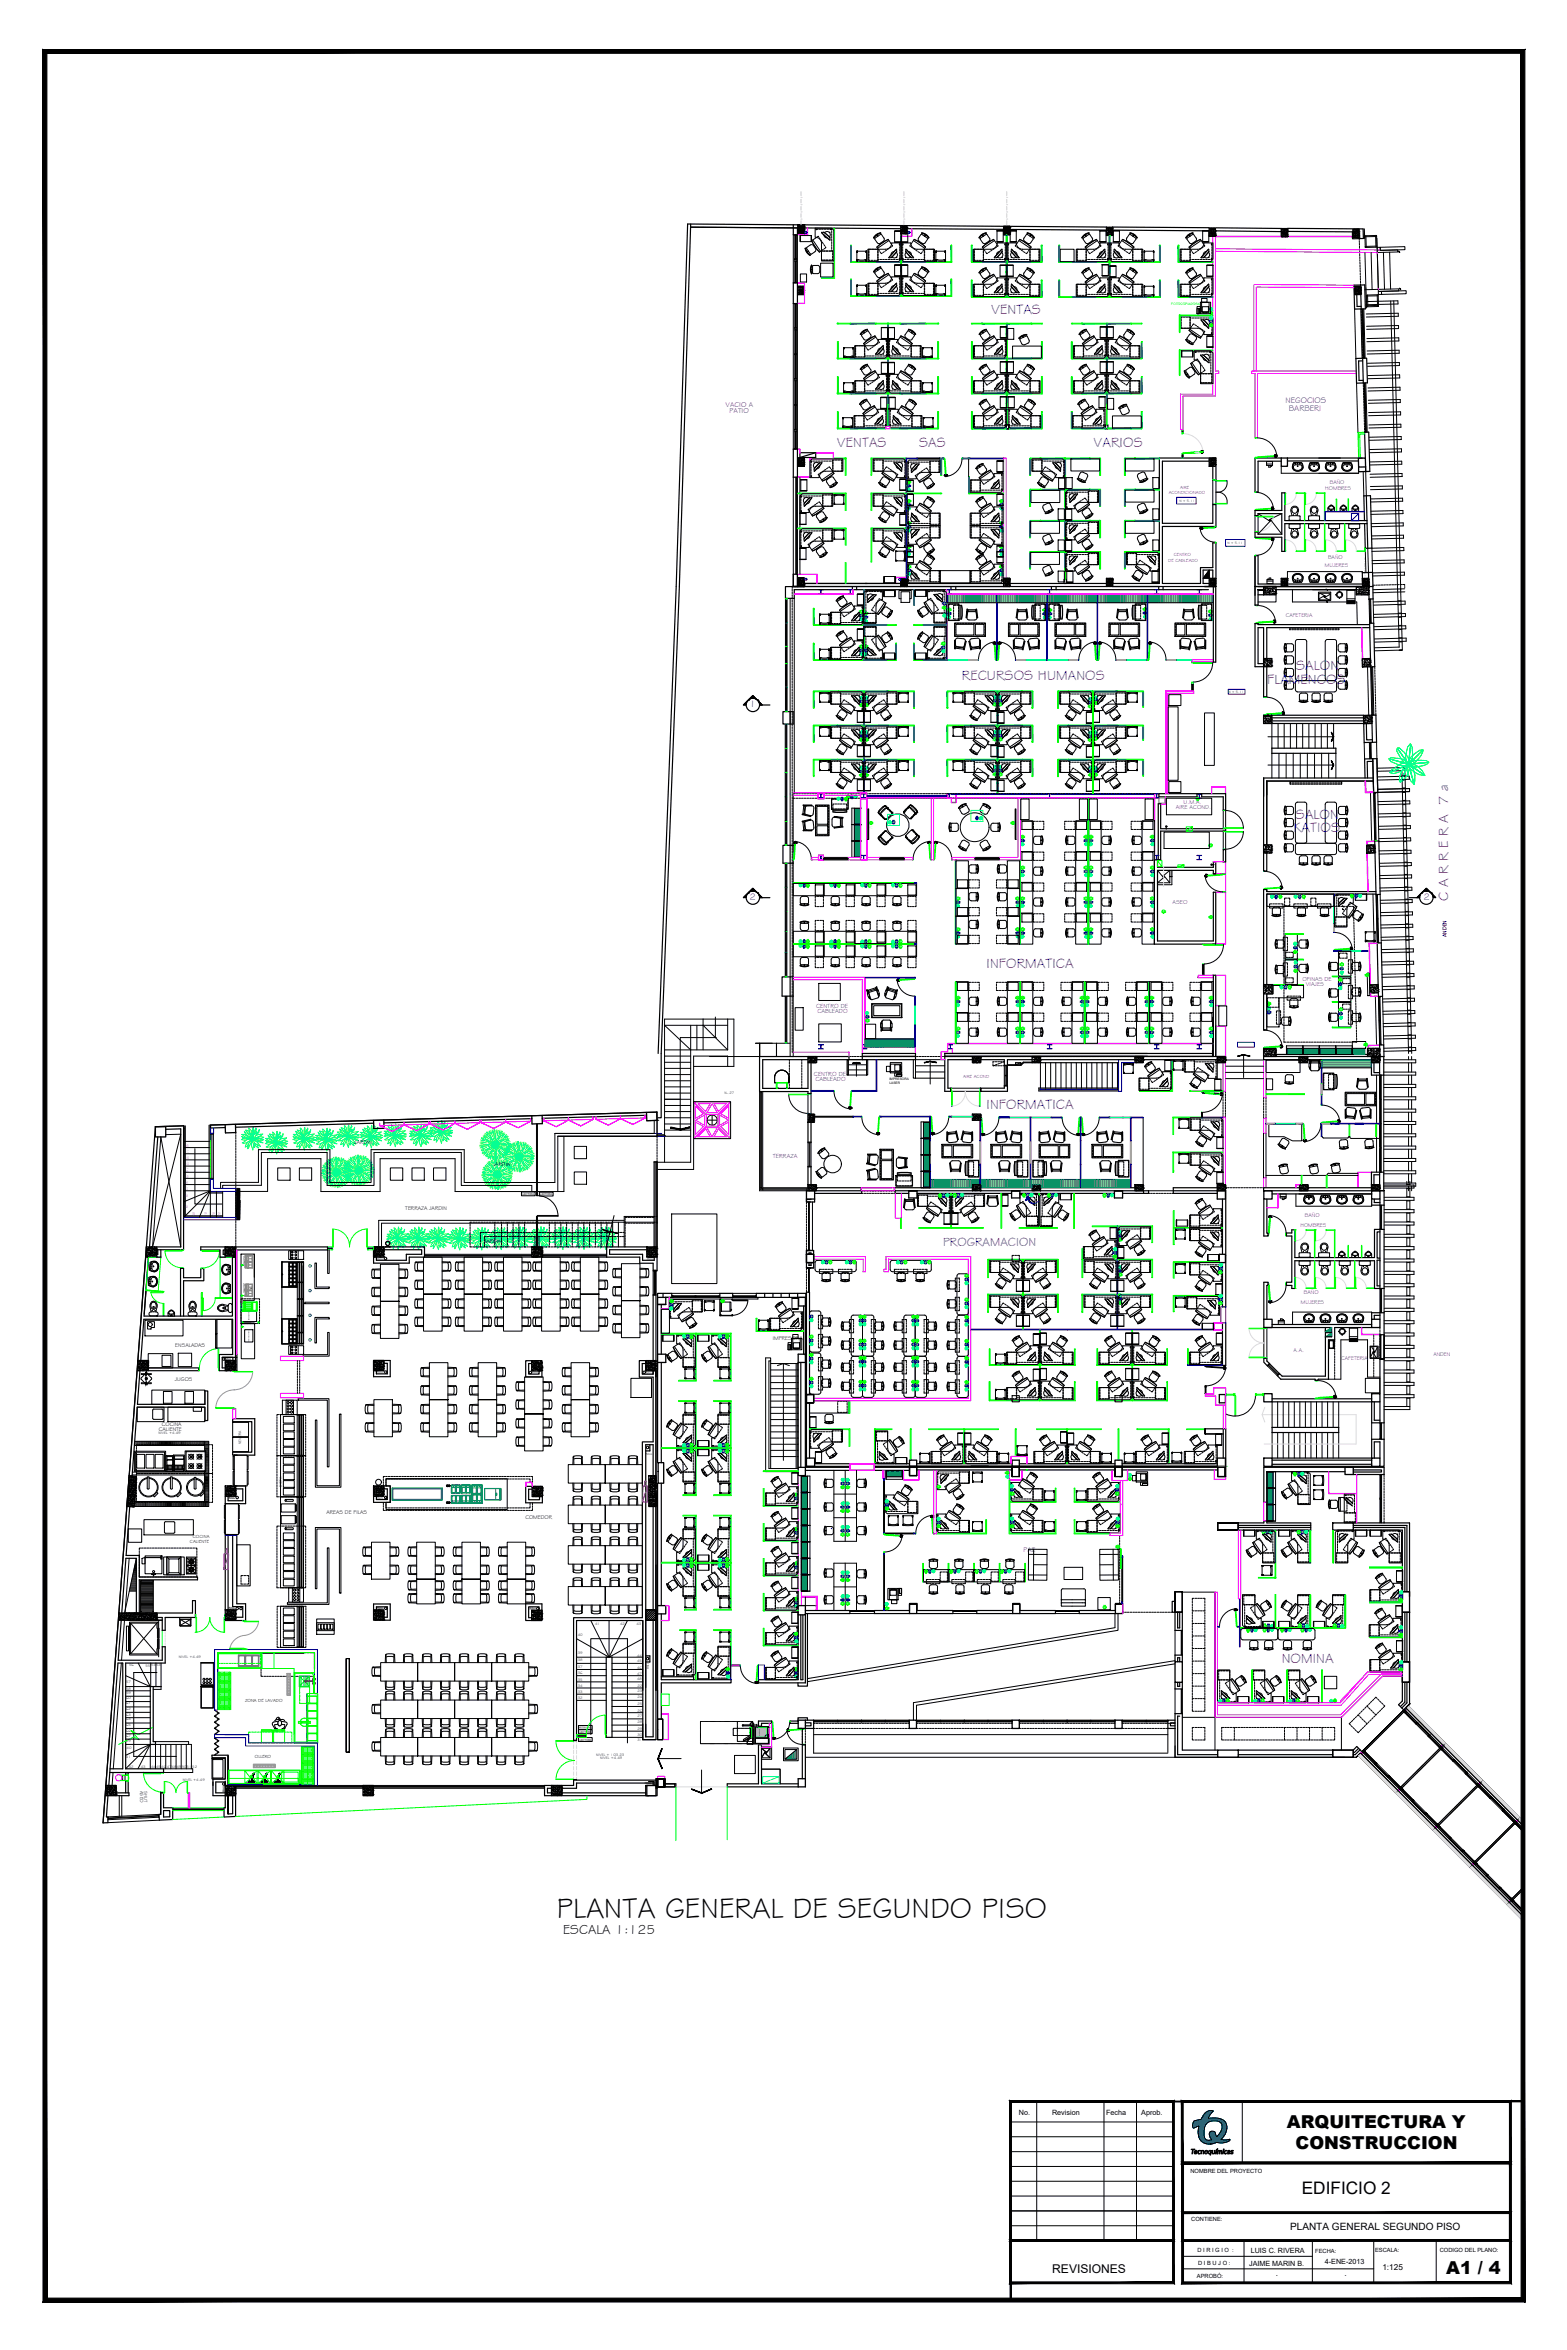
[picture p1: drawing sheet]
<svg xmlns="http://www.w3.org/2000/svg" width="610mm" height="914mm" viewBox="0 0 610 914" stroke-linecap="round" stroke-linejoin="round" font-family="sans-serif">
<defs><g id="words">
<text font-size="11.4" x="216.7" y="746.4">PLANTA GENERAL DE SEGUNDO PISO</text>
<g font-size="6.9">
<text x="500.6" y="828">ARQUITECTURA Y</text>
<text x="504" y="836.3">CONSTRUCCION</text>
<text x="562.7" y="885">A1 / 4</text>
</g>
<text font-size="6.7" x="506.4" y="853.7">EDIFICIO 2</text>
<g font-size="5.4" fill="#00f">
<text x="385.6" y="122.1">VENTAS</text>
<text x="325.5" y="173.7">VENTAS</text>
<text x="357.5" y="173.7">SAS</text>
<text x="425.4" y="173.7">VARIOS</text>
<text x="504.2" y="260.7">SALON</text>
<text x="374.2" y="264.4">RECURSOS HUMANOS</text>
<text x="492.9" y="266">FLAMENCOS</text>
<text x="503.2" y="323.7">KATIOS</text>
<text x="504.1" y="318.9">SALON</text>
<text x="563.4" y="350.4" transform="rotate(-90 563.4 350.4)">C A R R E R A 7 a</text>
<text x="383.8" y="376.5">INFORMATICA</text>
<text x="383.8" y="431.5">INFORMATICA</text>
<text x="498.6" y="647.1">NOMINA</text>
</g>
<text font-size="5.3" x="219.1" y="752.7">ESCALA 1:125</text>
<text font-size="4.8" fill="#00f" x="366.9" y="484.8">PROGRAMACION</text>
<text font-size="4.7" x="409.4" y="884.4">REVISIONES</text>
<text font-size="3.9" x="501.9" y="867.6">PLANTA GENERAL SEGUNDO PISO</text>
<g font-size="3.8" fill="#00f">
<text x="291.5" y="275.3">1</text>
<text x="291.5" y="350.3">2</text>
<text x="553.8" y="350.3">2</text>
</g>
<g font-size="3.2" fill="#00f">
<text x="500" y="156.8">NEGOCIOS</text>
<text x="501.4" y="160">BARBERI</text>
</g>
<g font-size="3.2">
<text x="496.4" y="885.7">.</text>
<text x="523" y="885.7">.</text>
<text x="537.8" y="883.4">1:125</text>
</g>
<g font-size="2.8" fill="#00f">
<text x="282.2" y="158.3">VACIO A</text>
<text x="283.8" y="160.9">PATIO</text>
</g>
<g font-size="2.8">
<text x="396.4" y="822.8">No.</text>
<text x="409.3" y="822.8">Revision</text>
<text x="430.3" y="822.9">Fecha</text>
<text x="444" y="823">Aprob.</text>
<text x="485.9" y="881.7">JAIME MARIN B.</text>
<text x="486.6" y="876.8">LUIS C. RIVERA</text>
<text x="515.4" y="880.9">4-ENE-2013</text>
</g>
<text font-size="2.7" fill="#00f" x="398.2" y="603.7">PAE</text>
<g font-size="2.4" fill="#00f">
<text x="317.5" y="392.3">CENTRO DE</text>
<text x="318" y="394.1">CABLEADO</text>
<text x="316.7" y="418.5">CENTRO DE</text>
<text x="317.2" y="420.7">CABLEADO</text>
<text x="300.7" y="450.5">TERRAZA</text>
</g>
<g font-size="2.3" fill="#00f">
<text x="457.4" y="314.8">AIRE ACOND.</text>
<text x="460.4" y="312.7">U.M.A.</text>
<text x="456.1" y="351.8">ASEO</text>
<text x="506.7" y="381.6">OFINAS DE</text>
<text x="508" y="383.8">VIAJES</text>
</g>
<g font-size="2.2" fill="#00f">
<text x="515.5" y="190.6">HOMBRES</text>
<text x="517.3" y="188.3">BAÑO</text>
<text x="515.4" y="220.7">MUJERES</text>
<text x="516.6" y="217.7">BAÑO</text>
<text x="500.2" y="240">CAFETERIA</text>
<text x="562.7" y="364.6" transform="rotate(-90 562.7 364.6)">ANDEN</text>
<text x="507.7" y="473.4">BAÑO</text>
<text x="505.9" y="477.3">HOMBRES</text>
<text x="507.2" y="503.6">BAÑO</text>
<text x="506" y="507.4">MUJERES</text>
<text x="503.3" y="526">A.A.</text>
<text x="557.6" y="527.7">ANDEN</text>
<text x="521.8" y="529.1">CAFETERIA</text>
</g>
<g font-size="2.2">
<text x="137.8" y="445.3">JARDIN</text>
<text x="191.7" y="453.6">JARDIN</text>
<text x="157.6" y="470.7">TERRAZA JARDIN</text>
<text x="188.3" y="483.5">JARDIN</text>
<text x="300.6" y="521.3">IMPRESORA</text>
<text x="68.2" y="524.2">ENSALADAS</text>
<text x="68" y="537.3">JUGOS</text>
<text x="61.8" y="556.8">CALIENTE</text>
<text x="62.9" y="555">COCINA</text>
<text x="127" y="589.2">AREAS DE FILAS</text>
<text x="204.4" y="591">COMEDOR</text>
<text x="463.1" y="845.7">NOMBRE DEL PROYECTO</text>
<text x="463.4" y="864.1">CONTIENE:</text>
<text x="465.8" y="876.2">D I R I G I O :</text>
<text x="466.1" y="881.3">D I B U J O :</text>
<text x="511.7" y="876.7">FECHA:</text>
<text x="535" y="876.4">ESCALA:</text>
<text x="560.1" y="876.3">CODIGO DEL PLANO:</text>
<text x="465.6" y="886.3">APROBÓ:</text>
</g>
<g font-size="1.8" fill="#00f">
<text x="459.1" y="190.2">AIRE</text>
<text x="454.7" y="192.2">ACONDICIONADO</text>
<text x="454.5" y="218.6">DE CABLEADO</text>
<text x="456.6" y="216.2">CENTRO</text>
<text x="374.6" y="419.3">AIRE ACOND</text>
</g>
<g font-size="1.8">
<text x="75.1" y="598.6">COCINA</text>
<text x="73.9" y="600.3">CALIENTE</text>
<text x="95.3" y="662.2">ZONA DE LAVADO</text>
<text x="99.1" y="684.1">OLLERO</text>
<text x="54.5" y="696.8" transform="rotate(90 54.5 696.8)">ASEO</text>
<text x="56" y="696.9" transform="rotate(90 56 696.9)">SHUT</text>
</g>
<g font-size="1.7" fill="#00ffbf">
<text x="381.9" y="317.3" transform="rotate(-90 381.9 317.3)">V</text>
<text x="338.2" y="321.5" transform="rotate(90 338.2 321.5)">V</text>
<text x="346.8" y="318.9" transform="rotate(-90 346.8 318.9)">V</text>
<text x="393.5" y="321.5" transform="rotate(90 393.5 321.5)">V</text>
</g>
<g font-size="1.4">
<text x="281.8" y="425.7">N-.27</text>
<text x="61.7" y="557.9">NIVEL +4.49</text>
<text x="93.8" y="561.9" transform="rotate(-90 93.8 561.9)">NEVERA</text>
<text x="109.7" y="578.5" transform="rotate(-90 109.7 578.5)">DIETA</text>
<text x="231.5" y="632.2">41</text>
<text x="241.2" y="632.2">42</text>
<text x="247.6" y="632.4">43</text>
<text x="224.8" y="636.7">40</text>
<text x="69.6" y="645.3">NIVEL +4.49</text>
<text x="224.8" y="646.4">38</text>
<text x="224.8" y="643.8">39</text>
<text x="247.9" y="644.6">44</text>
<text x="247.9" y="646.8">45</text>
<text x="50.2" y="648.4">56</text>
<text x="56.6" y="648.5">55</text>
<text x="58.7" y="648.4">54</text>
<text x="60.7" y="648.4">53</text>
<text x="224.8" y="653.9">35</text>
<text x="224.8" y="651.4">36</text>
<text x="224.8" y="649.2">37</text>
<text x="247.9" y="649.4">46</text>
<text x="247.9" y="651.6">47</text>
<text x="247.9" y="653.7">48</text>
<text x="49.1" y="657.4">58</text>
<text x="49.1" y="659">59</text>
<text x="49.1" y="654.8">57</text>
<text x="224.8" y="658.7">33</text>
<text x="224.8" y="656.4">34</text>
<text x="247.9" y="656.3">22</text>
<text x="247.9" y="658.5">23</text>
<text x="49.1" y="661.2">60</text>
<text x="49.1" y="663.2">61</text>
<text x="49.1" y="665.5">62</text>
<text x="224.8" y="661.2">32</text>
<text x="247.9" y="660.9">24</text>
<text x="247.9" y="663.4">25</text>
<text x="247.9" y="666">26</text>
<text x="49.1" y="667.6">63</text>
<text x="49.1" y="669.3">64</text>
<text x="49.1" y="671.7">65</text>
<text x="247.9" y="668.3">27</text>
<text x="247.9" y="670.6">28</text>
<text x="49.1" y="673.9">66</text>
<text x="49.1" y="675.9">67</text>
<text x="247.9" y="677.4">31</text>
<text x="247.9" y="673.1">29</text>
<text x="247.9" y="675.6">30</text>
<text x="49" y="678">39</text>
<text x="49.3" y="680.5">40</text>
<text x="231.9" y="683.1">NIVEL + 103.23</text>
<text x="49" y="684">41</text>
<text x="50.1" y="688">42</text>
<text x="54.7" y="688">43</text>
<text x="58.8" y="688">44</text>
<text x="60.7" y="688">45</text>
<text x="62.7" y="688">46</text>
<text x="64.9" y="688">47</text>
<text x="66.8" y="688">48</text>
<text x="68.6" y="688">49</text>
<text x="70.7" y="688">50</text>
<text x="72.6" y="688">51</text>
<text x="74.8" y="688">52</text>
<text x="233.5" y="684.5">NIVEL +4.49</text>
<text x="71.1" y="692.8">NIVEL +4.49</text>
</g>
<text font-size="1.3" fill="#0f0" x="455.7" y="118.9">FOTOCOPIADORA</text>
<g font-size="1.3">
<text x="458.9" y="195.4">N + 5.11</text>
<text x="477.5" y="211.8">N + 5.11</text>
<text x="477.9" y="269.6">N + 5.11</text>
<text x="346" y="421.8">LASER</text>
<text x="346" y="420.3">IMPRESORA</text>
</g>
<g font-size="1.2" fill="#00f">
<text x="72.6" y="444.9" transform="rotate(93 72.6 444.9)">10</text>
<text x="72.7" y="447.2" transform="rotate(93 72.7 447.2)">11</text>
<text x="72.7" y="449.4" transform="rotate(93 72.7 449.4)">12</text>
<text x="72.6" y="454.3" transform="rotate(93 72.6 454.3)">14</text>
<text x="72.7" y="451.9" transform="rotate(93 72.7 451.9)">13</text>
<text x="72.4" y="461.4" transform="rotate(93 72.4 461.4)">17</text>
<text x="72.5" y="459" transform="rotate(93 72.5 459)">16</text>
<text x="72.6" y="456.6" transform="rotate(93 72.6 456.6)">15</text>
<text x="72.3" y="464.2" transform="rotate(93 72.3 464.2)">18</text>
<text x="72.3" y="468.5" transform="rotate(93 72.3 468.5)">19</text>
<text x="75.1" y="471.6" transform="rotate(93 75.1 471.6)">20</text>
<text x="79.7" y="471.6" transform="rotate(93 79.7 471.6)">21</text>
<text x="82.8" y="471.6" transform="rotate(93 82.8 471.6)">22</text>
<text x="85" y="471.5" transform="rotate(95 85 471.5)">23</text>
</g>
<g font-size="1.2">
<text x="146.7" y="490.2">BALL</text>
<text x="251.8" y="490.2">BALL</text>
<text x="87.4" y="529.1">BALL</text>
<text x="146.7" y="534.4">BALL</text>
<text x="207.1" y="534.4">BALL</text>
<text x="251.1" y="534.5">BALL</text>
<text x="251.3" y="566.2">BALL</text>
<text x="89" y="583.2">BAG</text>
<text x="146.7" y="583.1">BAN</text>
<text x="89" y="626.2">BAG</text>
<text x="146.7" y="626.2">BALL</text>
<text x="206" y="626.4">BALL</text>
<text x="252.4" y="649.6" transform="rotate(-90 252.4 649.6)">BALL</text>
<text x="250.9" y="694.4">BALL</text>
<text x="251.3" y="694.4">BALL</text>
<text x="87.4" y="697.4" transform="rotate(-90 87.4 697.4)">BALL</text>
</g>
<g font-size="1">
<text x="203.2" y="464.9">LECTORA</text>
<text x="210.2" y="465">LECTORA</text>
<text x="225.4" y="677.2">LECTORA</text>
<text x="225.4" y="674.2">LECTORA</text>
</g>
<text font-size=".7" x="225.3" y="672.3">BOTON ROJO</text>
<g font-size=".5">
<text x="94.7" y="488.7" transform="rotate(90 94.7 488.7)">SANDUCHERA</text>
<text x="94.7" y="499.2" transform="rotate(90 94.7 499.2)">SANDUCHERA</text>
<text x="96.7" y="510.5" transform="rotate(90 96.7 510.5)">MANTENEDOR</text>
</g>
<text font-size=".4" x="96.6" y="517.5" transform="rotate(90 96.6 517.5)">HORNO DE CONVEXION</text>
<text font-size=".3" x="286.9" y="670.2" transform="rotate(90 286.9 670.2)">AREA DE SERVICIO MINIMA</text>
</g></defs>
<!-- layer: MUEBLES -->
<g fill="none" stroke="#000" stroke-width=".39">
<path d="M313 91.4v.1M313.2 96.6h.2l.6 1.5 1.2 1.1-.1 .2-1.3-1.2zM313.3 96.6l.6 1.6 1.3 1.1M313.8 96.7l1.5 2.1h.4M313.9 96.3l1.7-1.1 .9 .3 .9 1.9-1.7 1.5M313.9 96.3l-.1 .4M314.5 97.7l-.6 .3M314.5 97.7l-.5 .4M314.6 97.8l-.5 .4M315.8 93.6l1.1 2 1.9 2.4M316.2 93.3l3 4.5M317.7 92.3l-2 1.4 .7 1.3 2.3 3.1 1.6-1.1"/>
<path d="M317.8 89.2l-.4 .2 .8-.2M318 92.2l.3-.3 .2 .3M318.6 89.2h.7M318.7 92.5l.4 .6M319.3 93.4l.4 .6M319.6 97.7h.4M319.6 98.2v.8M319.6 99.3v.7M319.6 97.6h.4M319.6 90.5l3.2 2.9M319.6 94.8l-.2-1.1-.7-.9-1.6-.5v-3.5h6.4l.9 .9v11.9h-4.8v-6.8M319.6 89.2h.7"/>
<path d="M319.7 90.7l2.9 2.6M319.9 94.3l.4 .6M320.3 97.7h.8M320.3 97.6h.8M320.4 90.4l2.5 2.2M320.5 90.4h-.9M320.5 95.2l.4 .5M320.5 91.4l.6 1 .7 .2M320.5 90.3l2.4 2.2M320.7 89.2h.7M320.8 90.5a1.25 1.25 0 0 1 1.8-.1 1.25 1.25 0 0 1 0 1.8M321.1 96l.2 .4-.7 .5"/>
<path d="M321.4 97.7h.7M321.4 97.6h.7M321.7 89.2h.7M322.5 97.7h.6M322.5 97.6h.6M322.7 89.2h.9v.3M322.8 92.5v.9M323.1 89.2l.5 .2zM323.5 97.7h.4M323.5 97.6h.4v.6M323.6 89.9v.7M323.6 90.9v.8"/>
<path d="M323.6 92v.7M323.6 93v.8M323.6 94.1v.7M323.6 95.2v.6M323.6 96.2v.7M323.6 97.2v.4M323.9 98.6v.7M323.9 99.7v.6M333.3 97.7l.2 .5zM333.3 98.1h.2M333.5 97.7h-.2h.2M333.5 98.2h-.2h.2"/>
<path d="M336.9 97.7l.2 .5zM336.9 98.1h.2M337.1 97.7v3.9h-.2M337.1 97.7h-3.8v3.9h.2M337.1 97.7h-.2h.2M337.1 98.2h-.2h.2M337.9 97v.4M337.9 97.7v.8M337.9 98.8v.7M337.9 99.9v.6M338 97.7v.8M338 98.8v.7"/>
<path d="M338 99.9v.6M338.8 97h-.8v.4M339.2 97h.7M339.8 92.5l.2 .2M339.8 92.5l1.2-1.3 1.6-.6 .1 .2-1.6 .6-1.1 1.2M340.2 97h.8M341 91.5l.4 .5M341.1 91.4l.4 .5M341.2 91.4l.3 .5M341.5 97v.4M341.5 97.7v.8M341.5 98.8v.7"/>
<path d="M341.5 99.9v.6M341.6 97v.4M341.6 97.7v.8M341.6 98.8v.7M341.6 99.9v.6M342.3 98l.6 .7 .3-.2M342.6 90.7l-1.5 .6-1.2 1.2M343.9 92.6v1l-1.7 1.2-.9-.3-1-1.6 2.4-1.8 1.2 1.6M344 97.9l-.5 .4M344.4 97h-6.8v4.8h11.9l.9-.9v-6.4h-3.5l-.2 1.1-.7 .8-1.6 .6M344.9 97.3l-.6 .4M345.5 93.1l1.3 2"/>
<path d="M345.5 93.1l-2.6 1.6-1.8 1.4 1 1.6M345.6 93.2l-2.7 1.5-1.7 1.5M345.8 96.7l-.6 .4M345.8 93.6l-4.4 3M346.7 96.1l-.6 .4M347 95.4l.3 .3-.4 .2M347.8 97.9l-.7 .3-.5 1M348 89.9h2.4v4.4h-2.4zM348 89.9l2.4 .1zM348 94.1l2.4 .2zM348.5 97.2l-2.6 2.8M348.7 98.2a1.25 1.25 0 0 1 .1 1.8 1.25 1.25 0 0 1-1.8 0"/>
<path d="M348.7 97l-2.9 3.2M348.7 97h.1M348.8 97a2.72 2.72 0 0 1-1.3 2.5l-.7 .8h-1M348.9 97.7l-2.3 2.6M350 95.3l-.2-.5 .2 .8M350 96v.7M350 97v.7M350 98.1v.7M350 99.1v.7M350.7 89.9h2.4v4.4h-2.4zM350.7 89.9l2.4 .1zM350.7 94.1l2.4 .2z"/>
<path d="M351.2 95.3l.1-.5-.1 .8M351.2 96v.7M351.2 97v.7M351.2 98.1v.7M351.2 99.1v.7M352.4 97.7l2.2 2.6M352.4 97l-.1 .9 1 1.3 1.2 1.1h.8M352.4 97l3 3.2M352.5 98.2a1.25 1.25 0 0 0-.1 1.8 1.25 1.25 0 0 0 1.8 0M352.6 97.2l2.6 2.8M353.4 97.9l.7 .3 .5 1M354.1 95.4l-.2 .3 .3 .2"/>
<path d="M354.3 94.5l.5 1.6 1.4 .8 7.4 .1v4.8h-12l-.9-.9v-6.4h3.5M354.5 96.1l.6 .4M355.3 93.6l4.4 3M355.4 96.7l.6 .4M355.6 93.2l2 1.1 2.5 1.8-1.1 1.6M355.6 93.1l-1.3 2M355.7 93.1l2.6 1.6 1.8 1.4M356.2 97.3l.6 .4M357.1 97.9l.6 .4M357.3 92.6v1l1.4 1.1M358.2 91.3l-.9 1.4M358.3 91.3l.4-.1 2.1 1.5"/>
<path d="M358.5 90.8l.1-.3 1.1 .4 1.7 1.6M358.6 90.8l1.5 .6 1.1 1.2M358.6 90.7l1.6 .6 1.1 1.2M358.8 98l-.5 .7-.3-.2M359.6 97v.4M359.6 97.7v.8M359.6 98.8v.7M359.6 99.9v.6M359.7 97v.4M359.7 97.7v.8M359.7 98.8v.7M359.7 99.9v.6"/>
<path d="M360 91.4l-.4 .5M360 91.4l-.3 .5M360.1 97h.8M360.2 91.5l-.4 .5M360.8 92.7l.1 .4M360.8 93.1l-1.1 1.6h-1M361.3 97h.7M361.4 92.5l-.3 .2M362.3 97h.8v.4M363.1 97.7v.8M363.1 98.8v.7M363.1 99.9v.6"/>
<path d="M363.3 97v.4M363.3 97.7v.8M363.3 98.8v.7M363.3 99.9v.6M364.1 97.7v3.9h.2M364.1 97.7h3.7v3.9h-.2M364.1 97.7l.2 .5zM364.1 97.7h.2h-.2M364.1 98.2h.2h-.2M364.1 98.1h.2M367.6 97.7l.2 .5zM367.6 97.7h.2h-.2"/>
<path d="M367.6 98.2h.2h-.2M367.6 98.1h.2M378.7 97l7.3-.1 1.4-.8 .5-1.6h3.6v6.4l-.9 .9h-11.9zM378.9 97v.4M378.9 97.7v.8M378.9 98.8v.7M378.9 99.9v.6M379.1 97.7v.8M379.1 98.8v.7M379.1 99.9v.6M379.9 97h-.8v.4M380.2 97h.7"/>
<path d="M380.8 92.5l.2 .2M381.3 97h.8M382.1 91.5l.3 .5M382.1 91.4l.4 .5M382.3 91.4l.3 .5M382.5 97v.4M382.5 97.7v.8M382.5 98.8v.7M382.5 99.9v.6M382.6 97v.4M382.6 97.7v.8M382.6 98.8v.7"/>
<path d="M382.6 99.9v.6M383.4 98l.5 .7 .3-.2M383.6 90.6l.1 .2-1.6 .6-1.1 1.2M383.6 90.5l-1.6 .7-1.2 1.3M383.7 90.7l-1.6 .6-1.2 1.2M384.9 92.7l-1.1-1.6-2.5 1.8 1 1.6 .6 .3 1.8-.9M385 92.6l.1 .7-.4 .5M385.1 97.9l-.6 .4M386 97.3l-.6 .4M386.5 93.1l1.4 2M386.6 93.1l-2.7 1.6-1.8 1.4 1.1 1.6M386.6 93.2l-2.7 1.5-1.7 1.5"/>
<path d="M386.8 96.7l-.6 .4M386.9 93.6l-4.5 3M387.7 96.1l-.6 .4M388.1 95.4l.2 .3-.3 .2M388.8 97.9l-.7 .3-.5 1M389.6 97.2l-2.6 2.8M389.7 98.2a1.25 1.25 0 0 1 .1 1.8 1.25 1.25 0 0 1-1.8 0M389.8 97a2.72 2.72 0 0 1-1.3 2.5l-.7 .8h-1M389.8 97l-3 3.2M389.9 97.7l-2.3 2.6M391.1 95.3l-.2-.5h.2v.8M391.1 96v.7"/>
<path d="M391.1 97v.7M391.1 98.1v.7M391.1 99.1v.7M391.8 94.5h3.6l.5 1.6 1.4 .8 7.3 .1v4.8h-12l-.8-.9zM392.2 95.3l.2-.5h-.2v.8M392.2 96v.7M392.2 97v.7M392.2 98.1v.7M392.2 99.1v.7M393.4 97.7l2.2 2.6M393.4 97v.9l2.1 2.4M393.5 97l3 3.2"/>
<path d="M393.6 97h-.2M393.6 98.2a1.25 1.25 0 0 0-.1 1.8 1.25 1.25 0 0 0 1.8 0M393.7 97.2l2.6 2.8M394.5 97.9l.7 .3 .4 1M395.1 95.4l-.2 .3 .4 .2M395.6 96.1l.5 .4M396.4 93.6l4.4 3M396.4 96.7l.6 .4M396.7 93.2l2 1.1 2.4 1.8-1.1 1.6M396.7 93.1l-1.3 2M396.7 93.1l2.7 1.6 1.8 1.4M397.3 97.3l.6 .4"/>
<path d="M398.1 97.9l.6 .4M398.3 92.6v1l1.5 1.1M399.6 90.7l1.6 .6 1.1 1.2M399.7 91.2l2.1 1.5 .1 .4M399.7 91.2l-.4 .1-.9 1.4M399.8 98l-.4 .7-.4-.2M400.6 97v.4M400.6 97.7v.8M400.6 98.8v.7M400.6 99.9v.6M400.7 97v.4M400.7 97.7v.8"/>
<path d="M400.7 98.8v.7M400.7 99.9v.6M401 91.4l-.4 .5M401.1 91.4l-.3 .5M401.2 97h.8M401.2 91.5l-.3 .5M401.9 93.1l-1.1 1.6h-1M402.3 97h.7M402.4 92.5l-.2 .2M402.4 92.5l-1.2-1.3-1.6-.6v.2l1.5 .6 1.1 1.2M403.4 97h.8v.4M404.2 97.7v.8"/>
<path d="M404.2 98.8v.7M404.2 99.9v.6M404.3 97v.4M404.3 97.7v.8M404.3 98.8v.7M404.3 99.9v.6M412.5 97h5.3v4.8h-5.3zM418.7 97l7.3-.1 1.4-.8 .5-1.6h3.6v6.4l-.9 .9h-11.9zM418.9 97v.4M418.9 97.7v.8M418.9 98.8v.7M418.9 99.9v.6"/>
<path d="M419.1 97.7v.8M419.1 98.8v.7M419.1 99.9v.6M419.9 97h-.8v.4M420.2 97h.7M420.8 92.5l1.2-1.3 1.6-.6 .1 .2-1.5 .6-1.2 1.2M420.8 92.5l.2 .2M421.3 97h.8M421.4 92.7l2.3-1.6 1.2 1.6M421.5 92.7l-.1 .4M422.1 91.5l.3 .5M422.1 91.4l.4 .5"/>
<path d="M422.3 91.4l.3 .5M422.5 97v.4M422.5 97.7v.8M422.5 98.8v.7M422.5 99.9v.6M422.6 97v.4M422.6 97.7v.8M422.6 98.8v.7M422.6 99.9v.6M423.4 98l.5 .7 .3-.2M423.7 90.7l-1.6 .6-1.2 1.2M424.9 92.6v1l-1.7 1.2-.7-.1-1.2-1.6"/>
<path d="M425.1 97.9l-.6 .4M426 97.3l-.6 .4M426.6 93.1l1.3 2M426.6 93.1l-2.7 1.6-1.8 1.4M426.6 93.2l-2 1.1-2.5 1.8 1.1 1.6M426.8 96.7l-.5 .4M426.9 93.6l-4.5 3M427.7 96.1l-.6 .4M428.1 95.4l.2 .3-.3 .2M428.8 97.9l-.7 .3-.4 1M429.6 97.2l-2.6 2.8M429.7 98.2a1.25 1.25 0 0 1 .1 1.8 1.25 1.25 0 0 1-1.8 0"/>
<path d="M429.8 97a2.72 2.72 0 0 1-1.2 2.5l-.8 .8M429.9 97l-3.1 3.2M429.9 97.7l-2.3 2.6M431.1 95.3l-.2-.5h.2v.8M431.1 96v.7M431.1 97v.7M431.1 98.1v.7M431.1 99.1v.7M431.8 94.5h3.5l.6 1.6 1.3 .8 7.4 .1v4.8h-12l-.8-.9zM432.2 95.3l.2-.5h-.2v.8M432.2 96v.7M432.2 97v.7"/>
<path d="M432.2 98.1v.7M432.2 99.1v.7M433.4 97.7l2.3 2.6M433.4 97v.9l1 1.3 1.1 1.1h.9M433.5 97l2.9 3.2M433.6 98.2a1.25 1.25 0 0 0-.2 1.8 1.25 1.25 0 0 0 1.8 0M433.7 97.2l2.6 2.8M434.4 97.9l.8 .3 .4 1M435.1 95.4l-.2 .3 .4 .2M435.4 95.1l1.3-1.9 2.6 1.5 1.8 1.5M435.6 96.1l.5 .4M436.4 93.6l4.4 3"/>
<path d="M436.4 96.7l.6 .4M436.7 93.1l2.7 1.6 1.8 1.4M437.3 97.3l.6 .4M438.1 97.9l.6 .4M438.3 92.6v1l1.8 1.2 .9-.3 1-1.6-2.5-1.8-1.2 1.6M439.6 90.7l1.6 .6 1.1 1.2M439.8 98l-.4 .7-.4-.2M440.6 97v.4M440.6 97.7v.8M440.6 98.8v.7M440.6 99.9v.6M440.7 97v.4"/>
<path d="M440.7 97.7v.8M440.7 98.8v.7M440.7 99.9v.6M441 91.4l-.4 .5M441.1 96.1l-1 1.6M441.1 91.4l-.4 .5M441.2 97h.8M441.2 91.5l-.3 .5M442.3 97h.7M442.4 92.5l-.2 .2M442.4 92.5l-1.1-1.3-1.7-.6v.2l1.5 .6 1.1 1.2M443.4 97h.8v.4"/>
<path d="M444.2 97.7v.8M444.2 98.8v.7M444.2 99.9v.6M444.3 97v.4M444.3 97.7v.8M444.3 98.8v.7M444.3 99.9v.6M459.4 97v.4M459.4 97.7v.8M459.4 98.8v.7M459.4 99.9v.6M459.5 97.7v.8"/>
<path d="M459.5 98.8v.7M459.5 99.9v.6M460.2 97h-.7v.4M460.6 97h.7M461.2 92.5l.2 .2M461.3 92.5l1.1-1.3 1.7-.6v.2l-1.5 .6-1.1 1.2M461.6 97h.8M461.8 92.7l2.3-1.6 1.2 1.6M461.8 92.7v.4l.9 1.3M462.4 91.5l.4 .5M462.5 91.4l.4 .5M462.7 91.4l.3 .5"/>
<path d="M462.9 97v.4M462.9 97.7v.8M462.9 98.8v.7M462.9 99.9v.6M463 97v.4M463 97.7v.8M463 98.8v.7M463 99.9v.6M463.8 98l.5 .7 .3-.2M464.1 90.7l-1.6 .6-1.1 1.2M465.3 92.6l.2 .7-.4 .5-1.5 1-.9-.3M465.5 97.9l-.6 .4"/>
<path d="M466.3 97.3l-.5 .4M467 93.1l1.3 2M467 93.1l-2.7 1.6-1.7 1.4 1 1.6M467 93.2l-2.6 1.5-1.8 1.5M467.2 96.7l-.6 .4M467.3 93.6l-4.5 3M468.1 96.1l-.6 .4M468.4 94.5l-.6 1.6-1.3 .8-7.4 .1v4.8h11.9l.8-.9v-6.4h-3.5M468.5 95.4l.2 .3-.3 .2M469.3 97.9l-.8 .3-.4 1M470 97.2l-2.6 2.8M470.1 98.2a1.25 1.25 0 0 1 .2 1.8 1.25 1.25 0 0 1-1.9 0"/>
<path d="M470.2 97l-3 3.2M470.2 97a2.72 2.72 0 0 1-1.2 2.5l-.8 .8h-.9M470.3 97.7l-2.3 2.6M471.5 95.3l-.2-.5h.2v.8M471.5 96v.7M471.5 97v.7M471.5 98.1v.7M471.5 99.1v.7M311.4 106.6h2.4v3.1h-2.4zM315.5 104.8h.6M315.5 104.9h.6M315.5 105h.6"/>
<path d="M315.6 103.2h.3l-.4 1.6 .4 1.6M315.7 103.1l-.4 1.7 .4 1.7M315.8 103.2l-.4 1.6 .4 1.7M315.8 106.5l-.2 .1M316.1 103.6v2.6M316.1 103.6l.3-.3h1.7l.8 .5v1.8l-.2 .6-2.3 .3M316.1 106.2l.3 .2M319.2 102.4h4.9v5.4h-4.9zM319.6 101.3h.4M319.6 100.4v.8h.4M320.3 101.3h.8M320.3 101.2h.8"/>
<path d="M321.4 101.3h.7M321.4 101.2h.7M322.5 101.3h.6M322.5 101.2h.6M323.5 101.2h.4M323.9 100.7v.6h-.4M333.3 111v3.8h.2M333.3 111l.2 .4zM333.3 114.3l.2 .5zM333.3 111h.2M333.3 101h.2v.6h-.2zM333.3 101.1h.2"/>
<path d="M333.3 111h3.8M333.3 114.3h.2M333.3 114.7h.2M333.3 111.3h.2M333.3 101.5h.2M333.3 101.6h.2M333.5 114.7h3.4M333.5 101.5h3.4M333.5 114.8l.2-.5h2.9l.3 .5M333.5 114.3h-.2h.2M333.5 114.8h-.2h.2M333.5 111.4h-.2h.2"/>
<path d="M333.5 101.5h-.2h.2M333.5 101.3v.3M334.1 101.1h2.3M334.1 101.1l-.6 .2M336.4 101.1l.5 .2M336.9 111l.2 .4zM336.9 114.3l.2 .5zM336.9 111h.2M336.9 101h.2v.6h-.2zM336.9 101.1h.2M336.9 114.3h.2M336.9 114.7h.2"/>
<path d="M336.9 111.3h.2M336.9 101.3v.3M336.9 101.5h.2M336.9 101.6h.2M337.1 111v3.8h-.2M337.1 114.3h-.2h.2M337.1 114.8h-.2h.2M337.1 111.4h-.2h.2M337.1 101.5h-.2h.2M337.9 114.1v.5h.6M337.9 100.9v.4h.6M337.9 110.2v.5"/>
<path d="M337.9 111v.7M337.9 112.1v.6M337.9 113.1v.7M338 100.9v.4M338 111v.7M338 112.1v.6M338 113.1v.7M338 114.1v.5M338.8 110.2h-.8v.5M338.9 114.6h.7M338.9 101.3h.7M339.2 110.2h.7"/>
<path d="M339.9 114.6h.7M339.9 101.3h.7M340.2 110.2h.8M341 104.7l.4 .5M341.1 109.4l1 1.6M341.1 104.7l.4 .5M341.2 104.6l.3 .5M341.5 100.9v.4M341.5 110.2v.5M341.5 111v.7M341.5 112.1v.6M341.5 113.1v.7"/>
<path d="M341.5 114.1v.5M341.6 110.2v.5M341.6 111v.7M341.6 112.1v.6M341.6 113.1v.7M342 114.2l-.4-.1v.5h-.6M342 101l-.4-.1v.4h-.6M342.3 114.2h.7M342.3 101h.7M342.3 111.3l.6 .7 .3-.3M342.5 107.9l-.7 .1-.6-.3-.9-1.5 2.4-1.8 1.2 1.5 .1 .6-1.6 1.4M342.6 103.8l.1 .3-1.6 .5-1.1 1.3"/>
<path d="M342.6 103.8l-1.6 .6-.9 .8-.3 .5 .2 .2M342.6 103.9l-1.5 .6-1.2 1.3M343.4 114.2h.6M343.4 101h.6M344 111.1l-.5 .4M344.4 114.2h.7M344.4 101h.7M344.4 110.2l1.6-.6 .7-.8 .2-1.1h3.5v6.5l-.9 .8h-11.9v-4.8h6.8M344.9 110.5l-.6 .5M345.4 114.2h.8M345.4 101h.8M345.5 106.3l-2.6 1.6-1.8 1.5"/>
<path d="M345.8 110l-.6 .4M345.8 100.2v.1M345.8 106.8l-4.4 3.1M346.5 114.2h.7M346.5 101h.7M346.7 109.4l-.6 .4M346.8 108.3l-1.2-1.9-2.7 1.5-1.7 1.5M347 108.6l.3 .4-.4 .2M347.6 114.2h.6M347.6 101h.6M347.8 111.1l-.7 .3-.5 1M348 103.1h2.4v4.4h-2.4z"/>
<path d="M348 103.1l2.4 .1zM348 107.4l2.4 .1zM348.5 110.4l-2.6 2.9M348.6 114.2h.7M348.6 101h.7M348.7 111.4a1.25 1.25 0 0 1 .1 1.8 1.25 1.25 0 0 1-1.8 .1M348.7 110.2l-2.9 3.3M348.8 110.2a2.72 2.72 0 0 1-1.3 2.5l-.7 .8-1-.1M348.9 111l-2.3 2.5M349.8 113.8l.2 .4zM349.8 100.5l.2 .5zM350 113.4v.8h-.3"/>
<path d="M350 108.5l-.2-.4 .2 .7M350 100.2v.8h-.3M350 109.2v.7M350 110.3v.7M350 111.3v.7M350 112.4v.7M350.7 103.1h2.4v4.4h-2.4zM350.7 103.1l2.4 .1zM350.7 107.4l2.4 .1zM351.2 113.4v.8h.3M351.2 108.5l.1-.4-.1 .7M351.2 113.8l.1 .4z"/>
<path d="M351.2 100.2v.8h.3M351.2 100.5l.1 .5zM351.2 109.2v.7M351.2 110.3v.7M351.2 111.3v.7M351.2 112.4v.7M351.9 114.2h.7M351.9 101h.7M352.4 111l2.2 2.5M352.4 110.2l3 3.3a2.62 2.62 0 0 1-2.4-1.5l-.7-.9zM352.5 111.4a1.25 1.25 0 0 0-.1 1.8 1.25 1.25 0 0 0 1.8 .1M352.6 110.4l2.6 2.9"/>
<path d="M352.9 114.2h.7M352.9 101h.7M353.4 111.1l.7 .3 .5 1M353.9 114.2h.8M353.9 101h.8M354.1 108.6l-.2 .4 .3 .2M354.3 107.7l.5 1.6 1.4 .8 7.4 .1v4.8h-12l-.9-.8v-6.5h3.5M354.3 108.3l1.3-1.9 1.4 .7 3.1 2.3-1.1 1.6M354.5 109.4l.6 .4M355 114.2h.7M355 101h.7M355.3 106.8l4.4 3.1"/>
<path d="M355.4 110l.6 .4M355.4 113.4v.1M355.7 106.3l2.6 1.6 1.8 1.5M356.1 114.2h.6M356.1 101h.6M356.2 110.5l.6 .5M357.1 111.1l.6 .4M357.1 114.2h.7M357.1 101h.7M358.2 114.2h.7M358.2 101h.7M358.2 104.5l-1 2 1.5 1.4"/>
<path d="M358.3 104.5l.4-.1 2.1 1.5M358.6 104.1l1.5 .5 1.1 1.3M358.6 103.8l-.1 .3M358.6 103.9l1.6 .6 1.1 1.3M358.6 103.8l2.1 1 .7 .9-.3 .2M358.8 111.3l-.5 .7-.3-.3M359.2 114.2l.4-.1v.5h.6M359.2 101l.4-.1v.4h.6M359.6 110.2v.5M359.6 111v.7M359.6 112.1v.6M359.6 113.1v.7"/>
<path d="M359.7 100.9v.4M359.7 110.2v.5M359.7 111v.7M359.7 112.1v.6M359.7 113.1v.7M359.7 114.1v.5M360 104.6l-.4 .5M360 104.7l-.2 .5 .4-.5M360.1 110.2h.8M360.6 114.6h.6M360.6 101.3h.6M360.8 105.9l.1 .4"/>
<path d="M360.8 106.3l-1.1 1.6h-1M361.3 110.2h.7M361.6 114.6h.7M361.6 101.3h.7M362.3 110.2h.8v.5M363.1 100.9v.4M363.1 111v.7M363.1 112.1v.6M363.1 113.1v.7M363.1 114.1v.5M363.3 114.1v.5h-.7M363.3 100.9v.4h-.7"/>
<path d="M363.3 110.2v.5M363.3 111v.7M363.3 112.1v.6M363.3 113.1v.7M364.1 111v3.8h.2M364.1 111l.2 .4zM364.1 114.3l.2 .5zM364.1 114.3h.2h-.2M364.1 114.8h.2h-.2M364.1 111h.2M364.1 111.4h.2h-.2M364.1 101h.2v.6h-.2z"/>
<path d="M364.1 101.1h.2M364.1 101.5h.2h-.2M364.1 111h3.7M364.1 114.3h.2M364.1 114.7h.2M364.1 111.3h.2M364.1 101.5h.2M364.1 101.6h.2M364.3 114.8l.3-.5h2.9l.1 .5M364.3 101.3v.3M364.3 114.7h3.4M364.3 101.5h3.4"/>
<path d="M364.8 101.1l-.5 .2M364.8 101.1h2.3M367.1 101.1l.6 .2M367.6 111l.2 .4zM367.6 114.3l.2 .5zM367.6 114.3h.2h-.2M367.6 114.8h.2h-.2M367.6 111h.2M367.6 111.4h.2h-.2M367.6 101h.2v.6h-.2zM367.6 101.1h.2M367.6 101.5h.2h-.2"/>
<path d="M367.6 101.3v.3M367.6 114.3h.2M367.6 114.7h.2M367.6 111.3h.2M367.6 101.5h.2M367.6 101.6h.2M367.8 111v3.8h-.2M378.7 110.6l7.3-.1 1.4-.9 .5-1.5h3.6v6.4l-.9 .9h-11.9zM378.9 100.9v.4h.7M378.9 114.5v.4h.7M378.9 110.6v.4M378.9 111.4v.7"/>
<path d="M378.9 112.4v.7M378.9 113.5v.7M379.1 100.9v.4M379.1 111.4v.7M379.1 112.4v.7M379.1 113.5v.7M379.1 114.5v.4M379.9 110.6h-.8v.4M379.9 101.3h.7M379.9 114.9h.7M380.2 110.6h.7M381 101.3h.7"/>
<path d="M381 114.9h.7M381.3 110.6h.8M382.1 105.1l.3 .5M382.1 109.8l1.1 1.5M382.1 105l.4 .5M382.3 105l.3 .5M382.5 100.9v.4M382.5 110.6v.4M382.5 111.4v.7M382.5 112.4v.7M382.5 113.5v.7M382.5 114.5v.4"/>
<path d="M382.6 114.6h.4M382.6 114.5v.4h-.6M382.6 110.6v.4M382.6 111.4v.7M382.6 112.4v.7M382.6 113.5v.7M383 101l-.4-.1v.4h-.6M383.3 114.6h.7M383.3 101h.7M383.4 111.6l.5 .7 .3-.2M383.6 104.8l-2.1 1.5-.2 .4 1.6 1.7 1.8-1M383.6 104.8l.4 .1"/>
<path d="M383.6 104.2l.1 .2-1.6 .6-1.1 1.2M383.6 104.2l-1.6 .6-.9 .8-.3 .5 .2 .2M383.7 104.3l-1.6 .6-1.2 1.3M384 104.9l.9 1.4M384.4 114.6h.7M384.4 101h.7M385 106.2l.1 .7-.4 .5M385.1 111.5l-.6 .4M385.4 114.6h.8M385.4 101h.8M386 110.9l-.6 .4M386.5 114.6h.7"/>
<path d="M386.5 101h.7M386.6 106.8l-2.7 1.5-1.7 1.5M386.8 100.2l.1 .1M386.8 110.3l-.6 .4M386.9 107.2l-4.5 3M387.6 114.6h.6M387.6 101h.6M387.7 109.7l-.6 .5M387.9 108.7l-1.3-2-2.7 1.5-1.8 1.5M388.1 109l.2 .3-.3 .3M388.6 114.6h.7M388.6 101h.7"/>
<path d="M388.8 111.5l-.7 .3-.5 1M389 103.2h2.5v4.4h-2.5zM389 103.2l2.5 .1zM389 107.4l2.5 .2zM389.6 110.7l-2.6 3M389.6 114.6h.8M389.6 101h.8M389.7 111.8a1.25 1.25 0 0 1 .1 1.8 1.25 1.25 0 0 1-1.8 0M389.9 111.3l-2.3 2.5M389.9 111.5l-.3 .4a3 3 0 0 1-2.8 1.9l3-3.3 .1 1M390.9 100.5l.2 .5zM390.9 114.2l.2 .4z"/>
<path d="M391.1 100.2v.8h-.4M391.1 113.8v.8h-.4M391.1 108.8l-.2-.3h.2v.7M391.1 109.6v.7M391.1 110.6v.7M391.1 111.7v.7M391.1 112.7v.7M391.8 108.1h3.6l.5 1.5 .8 .7 1.1 .3h6.8v4.8h-12l-.8-.9zM391.8 103.2h2.4v4.4h-2.4zM391.8 103.2l2.4 .1zM391.8 107.4l2.4 .2zM392.2 113.8v.8h.4"/>
<path d="M392.2 108.8l.2-.3h-.2v.7M392.2 114.2l.2 .4zM392.2 100.2v.8h.4M392.2 100.5l.2 .5zM392.2 109.6v.7M392.2 110.6v.7M392.2 111.7v.7M392.2 112.7v.7M392.9 114.6h.7M392.9 101h.7M393.4 111.3l2.2 2.5M393.4 111.5l2.1 2.4"/>
<path d="M393.5 110.6l2.9 3.2M393.6 110.6l-.2 .9M393.6 111.8a1.25 1.25 0 0 0-.1 1.8 1.25 1.25 0 0 0 1.8 0M393.7 110.7l2.6 3M394 114.6h.7M394 101h.7M394.5 111.5l.7 .3 .4 1M395 114.6h.7M395 101h.7M395.1 109l-.2 .3 .4 .3M395.4 108.7l1.3-2 2.7 1.5 1.8 1.5M395.5 100.2l.9 .1"/>
<path d="M395.6 109.7l.5 .5M396.1 114.6h.6M396.1 101h.6M396.4 107.2l4.4 3M396.4 110.3l.6 .4M396.5 113.8l-1 .1M396.7 106.8l2 1.1 2.4 1.9-1.1 1.5M397.1 114.6h.7M397.1 101h.7M397.3 110.9l.6 .4M398.1 114.6h.8M398.1 101h.8"/>
<path d="M398.1 111.5l.6 .4M398.3 106.2l-.1 .7 .4 .5M398.6 107.4l1.2 .9M399.2 114.6h.7M399.2 101h.7M399.3 104.9l-.9 1.4M399.6 104.3l1.6 .6 1.1 1.3M399.7 104.8l2.1 1.5 .1 .3M399.7 104.8l-.4 .1M399.8 111.6l-.4 .7-.4-.2M400.3 114.6h.3M400.3 101l.3-.1v.4h.6"/>
<path d="M400.6 114.5v.4h.6M400.6 110.6v.4M400.6 111.4v.7M400.6 112.4v.7M400.6 113.5v.7M400.7 100.9v.4M400.7 110.6v.4M400.7 111.4v.7M400.7 112.4v.7M400.7 113.5v.7M400.7 114.5v.4M401 105l-.4 .5"/>
<path d="M401.1 105l-.3 .5M401.2 110.6h.8M401.2 105.1l-.3 .5M401.6 101.3h.7M401.6 114.9h.7M401.9 106.7l-1.1 1.6h-1M402.2 106.2l-1.1-1.2-1.5-.6v-.2l1.6 .6 .9 .8 .3 .5-.2 .2M402.3 110.6h.7M402.6 101.3h.8M402.6 114.9h.8M403.4 110.6h.8v.4M404.2 100.9v.4"/>
<path d="M404.2 111.4v.7M404.2 112.4v.7M404.2 113.5v.7M404.2 114.5v.4M404.3 114.5v.4h-.6M404.3 100.9v.4h-.6M404.3 110.6v.4M404.3 111.4v.7M404.3 112.4v.7M404.3 113.5v.7M418.7 110.6l7.3-.1 1.4-.9 .5-1.5h3.6v6.4l-.9 .9h-11.9zM418.9 100.9v.4h.7"/>
<path d="M418.9 114.5v.4h.7M418.9 110.6v.4M418.9 111.4v.7M418.9 112.4v.7M418.9 113.5v.7M419.1 100.9v.4M419.1 111.4v.7M419.1 112.4v.7M419.1 113.5v.7M419.1 114.5v.4M419.9 110.6h-.8v.4M419.9 101.3h.7"/>
<path d="M419.9 114.9h.7M420.2 110.6h.7M421 101.3h.6M421 114.9h.6M421 106.2l1.2-1.2 1.5-.6-.1-.2-1.6 .6-.8 .8-.4 .5 .2 .2M421.3 110.6h.8M421.3 106.7l1.6 1.7 1.8-1M421.5 106.3l-.1 .3M422.1 105.1l.3 .5M422.1 105l.4 .5M422.3 105l.3 .5M422.5 100.9v.4"/>
<path d="M422.5 110.6v.4M422.5 111.4v.7M422.5 112.4v.7M422.5 113.5v.7M422.5 114.5v.4M422.6 114.6h.4M422.6 114.5v.4h-.6M422.6 110.6v.4M422.6 111.4v.7M422.6 112.4v.7M422.6 113.5v.7M423 101l-.4-.1v.4h-.6"/>
<path d="M423.3 114.6h.8M423.3 101h.8M423.4 111.6l.5 .7 .3-.2M423.6 104.8l.4 .1M423.6 104.8l-2.2 1.5M423.7 104.3l-1.6 .6-1.2 1.3M424 104.9l.9 1.4M424.4 114.6h.7M424.4 101h.7M424.9 106.2l.2 .7-.4 .5M425.1 111.5l-.6 .4M425.4 114.6h.7"/>
<path d="M425.4 101h.7M426 110.9l-.6 .4M426.5 114.6h.7M426.5 101h.7M426.6 106.8l-2 1.1-2.5 1.9 1.1 1.5M426.8 110.3l-.5 .4M426.8 100.2l.1 .1M426.8 113.8l1 .1M426.9 107.2l-4.5 3M427.5 114.6h.7M427.5 101h.7M427.7 109.7l-.6 .5"/>
<path d="M427.8 100.2l-1 .1M427.9 108.7l-1.3-2-2.7 1.5-1.8 1.5M428.1 109l.2 .3-.3 .3M428.6 114.6h.7M428.6 101h.7M428.8 111.5l-.7 .3-.4 1M429.6 110.7l-2.6 3M429.6 114.6h.8M429.6 101h.8M429.7 111.8a1.25 1.25 0 0 1 .1 1.8 1.25 1.25 0 0 1-1.8 0M429.7 110.6l-2.9 3.2M429.7 110.6h.2"/>
<path d="M429.8 110.6l.1 .9M429.9 111.3l-2.3 2.5M429.9 111.5l-2.1 2.4M430.9 100.5l.2 .5zM430.9 114.2l.2 .4zM431.1 100.2v.8h-.4M431.1 113.8v.8h-.4M431.1 108.8l-.2-.3h.2v.7M431.1 109.6v.7M431.1 110.6v.7M431.1 111.7v.7M431.1 112.7v.7"/>
<path d="M431.8 108.1h3.5l.6 1.5 .8 .7 1.1 .3h6.8v4.8h-12l-.8-.9zM431.8 103.5h2.4v4.4h-2.4zM431.8 103.5l2.4 .1zM431.8 107.7l2.4 .2zM432.2 100.2v.8h.4M432.2 100.5l.2 .5zM432.2 113.8v.8h.4M432.2 108.8l.2-.3h-.2v.7M432.2 114.2l.2 .4zM432.2 109.6v.7M432.2 110.6v.7M432.2 111.7v.7"/>
<path d="M432.2 112.7v.7M432.9 114.6h.7M432.9 101h.7M433.4 111.3l2.3 2.5M433.4 111.5l.3 .4a3 3 0 0 0 2.8 1.9h-.1M433.4 110.6v.9M433.5 110.6l2.9 3.2M433.6 111.8a1.25 1.25 0 0 0-.2 1.8 1.25 1.25 0 0 0 1.8 0M433.7 110.7l2.6 3M434 114.6h.6M434 101h.6M434.4 111.5l.8 .3 .4 1"/>
<path d="M435 114.6h.7M435 101h.7M435.1 109l-.2 .3 .4 .3M435.6 109.7l.5 .5M436.1 114.6h.7M436.1 101h.7M436.4 107.2l4.4 3M436.4 110.3l.6 .4M436.7 106.7l-1.3 2M436.7 106.8l2 1.1 2.4 1.9-1 1.5M436.7 106.7l2.7 1.5 1.8 1.5M437.1 114.6h.7"/>
<path d="M437.1 101h.7M437.3 110.9l.6 .4M438.1 114.6h.8M438.1 101h.8M438.1 111.5l.6 .4M438.3 106.2l-.1 .7 .4 .5M439.2 114.6h.7M439.2 101h.7M439.3 104.9l-1 1.4M439.6 104.3l1.6 .6 1.1 1.3M439.7 104.8l2.1 1.5 .1 .4-1.5 1.7-1.8-1M439.7 104.8l-.4 .1"/>
<path d="M439.8 111.6l-.4 .7-.4-.2M440.3 114.6h.3M440.3 101l.3-.1v.4h.6M440.6 110.6v.4M440.6 111.4v.7M440.6 112.4v.7M440.6 113.5v.7M440.6 114.5v.4h.6M440.7 100.9v.4M440.7 110.6v.4M440.7 111.4v.7M440.7 112.4v.7"/>
<path d="M440.7 113.5v.7M440.7 114.5v.4M441 105l-.4 .5M441.1 105l-.4 .5M441.2 110.6h.8M441.2 105.1l-.3 .5M441.6 101.3h.7M441.6 114.9h.7M442.2 106.2l-1.1-1.2-1.5-.6v-.2l1.7 .6 .8 .8 .3 .5-.2 .2M442.3 110.6h.7M442.6 101.3h.8M442.6 114.9h.8"/>
<path d="M443.4 110.6h.8v.4M444.2 100.9v.4M444.2 111.4v.7M444.2 112.4v.7M444.2 113.5v.7M444.2 114.5v.4M444.3 100.9v.4h-.6M444.3 114.5v.4h-.6M444.3 110.6v.4M444.3 111.4v.7M444.3 112.4v.7M444.3 113.5v.7"/>
<path d="M445.1 111.3l.2 3.8M445.1 111.3l.2 .5zM445.1 114.7l.2 .4zM445.1 114.7h.1M445.1 115.1h.1M445.1 111.3h.1M445.1 111.8h.1M445.1 114.7h.2M445.1 111.4h3.8M445.1 115.1h.2M445.1 111.3h.2M445.3 115.1h3.4"/>
<path d="M445.9 114.7h-.5l-.1 .4M448.4 114.6l-2.5 .1M448.4 114.6l.3 .5M448.7 111.3v3.8M448.7 111.3l.2 .5zM448.7 114.7l.2 .4zM448.7 114.7h.1M448.7 115.1h.1M448.7 111.3h.1M448.7 111.8h.1M448.7 114.7h.2M448.7 115.1h.2"/>
<path d="M459.4 100.9v.4h.6M459.4 114.5v.4h.6M459.4 110.6v.4M459.4 111.4v.7M459.4 112.4v.7M459.4 113.5v.7M459.5 100.9v.4M459.5 111.4v.7M459.5 112.4v.7M459.5 113.5v.7M459.5 114.5v.4M460.2 110.6h-.7v.4"/>
<path d="M460.3 101.3h.7M460.3 114.9h.7M460.6 110.6h.7M461.2 106.1l.2 .2M461.3 106.1l1.1-1.3 1.7-.6v.2l-1.5 .6-1.1 1.2M461.3 101.3h.8M461.3 114.9h.8M461.6 110.6h.8M461.8 106.3v.3l.9 1.4M462.4 105.1l.4 .5M462.5 109.8l1.1 1.5M462.5 105l.4 .5"/>
<path d="M462.7 105l.3 .5M462.9 100.9v.4M462.9 110.6v.4M462.9 111.4v.7M462.9 112.4v.7M462.9 113.5v.7M462.9 114.5v.4M463 114.6h.4M463 114.5v.4h-.6M463 110.6v.4M463 111.4v.7M463 112.4v.7"/>
<path d="M463 113.5v.7M463.4 101l-.4-.1v.4h-.6M463.8 114.6h.6M463.8 101h.6M463.8 111.6l.5 .7 .3-.2M464 104.8l-2.2 1.5M464 104.8l.4 .1M464.1 104.3l-1.6 .6-1.1 1.3M464.4 104.9l.9 1.4M464.8 114.6h.7M464.8 101h.7M465.1 107.4l-1.5 1-.9-.4"/>
<path d="M465.3 106.2l.2 .7-.4 .5M465.5 111.5l-.6 .4M465.7 119.3h1.3v2.7h-1.3zM465.8 114.6h.8M465.8 101h.8M466.3 110.9l-.5 .4M466.9 114.6h.7M466.9 101h.7M467 117.6h4v4.4h-4zM467 106.8l-2.6 1.5-1.8 1.5M467.2 110.3l-.6 .4M467.2 100.2l.1 .1"/>
<path d="M467.3 107.2l-4.5 3M467.4 116.1h2.2v1.5h-2.2zM467.4 117.7h3v3.8h-3zM467.7 119.3h2.4v2h-2.4zM468 114.6h.6M468 101h.6M468.1 109.7l-.6 .5M468.3 108.7l-1.3-2-2.7 1.5-1.7 1.5M468.4 108.1l-.6 1.5-1.3 .9-7.4 .1v4.8h11.9l.8-.9v-6.4h-3.5M468.5 109l.2 .3-.3 .3M469 114.6h.7M469 101h.7"/>
<path d="M469.3 111.5l-.8 .3-.4 1M469.5 103.2h2.3v4.4h-2.3zM469.5 103.2l2.3 .1zM469.5 107.4l2.3 .2zM470 110.7l-2.6 3M470 114.6h.7M470 101h.7M470.1 111.8a1.25 1.25 0 0 1 .2 1.8 1.25 1.25 0 0 1-1.9 0M470.3 111.3l-2.3 2.5M470.3 111.5l-.3 .4a3 3 0 0 1-2.8 1.9l3-3.3 .1 1M471.3 100.5l.2 .5zM471.3 114.2l.2 .4z"/>
<path d="M471.5 100.2v.8h-.4M471.5 113.8v.8h-.4M471.5 108.8l-.2-.3h.2v.7M471.5 109.6v.7M471.5 110.6v.7M471.5 111.7v.7M471.5 112.7v.7M328.2 135.3l.2 .4zM328.2 138.6h.2v.5h-.2zM328.2 138.6h.2zM328.2 139h.2M328.2 139.1h.2"/>
<path d="M328.2 135.3h.2M328.2 135.7h.2M328.4 139.1h-.2h.2M328.4 135.3h-.2h.2M328.4 135.7h-.2h.2M328.4 138.9v.2M328.4 139.1h3.4M328.7 138.6h.2M328.7 138.6l-.3 .2M328.9 138.7h2.4M331.2 138.6l.6 .2M331.7 135.3l.2 .4z"/>
<path d="M331.7 138.6h.2v.5h-.2zM331.7 138.6h.2zM331.7 138.9v.2M331.7 139h.2M331.7 139.1h.2M331.7 135.3h.2M331.7 135.7h.2M331.9 135.3v3.8h-.2M331.9 135.3h-3.7v3.8h.2M331.9 139.1h-.2h.2M331.9 135.3h-.2h.2M331.9 135.7h-.2h.2"/>
<path d="M332.7 138.5v.4h.7M332.7 134.5v.5M332.7 135.3v.7M332.7 136.4v.7M332.7 137.4v.7M332.9 135.3v.7M332.9 136.4v.7M332.9 137.4v.7M332.9 138.5v.4M333.7 134.5h-.8v.5M333.7 138.9h.7M334 134.5h.7"/>
<path d="M334.6 130.1l.3 .1M334.7 130.1l1.2-1.3 1.5-.7 .1 .3-1.5 .5-1.1 1.3M334.8 138.9h.6M335.1 134.5h.8M335.2 130.6l1.2 1.6h.9M335.9 129.1l.3 .5M336 129l.3 .5M336 128.9l.4 .5M336.3 134.5v.5M336.3 135.3v.7M336.3 136.4v.7M336.3 137.4v.7"/>
<path d="M336.3 138.5v.4M336.4 134.5v.5M336.4 135.3v.7M336.4 136.4v.7M336.4 137.4v.7M336.8 138.5h-.4v.4h-.6M337.1 138.5h.8M337.2 135.6l.5 .7 .3-.2M337.5 128.1l-1.7 .6-1.2 1.3M337.8 128.8l-.3-.1-2.2 1.5-.1 .4M337.8 128.8l.9 1.4M338.2 138.5h.7"/>
<path d="M338.5 131.4l-1.2 .8M338.7 130.2l.2 .6-.4 .6M338.9 135.5l-.6 .3M339.3 134.5h-6.8v4.9h11.9l.9-.9v-6.4h-3.5l-.3 1-.7 .9-1.5 .5M339.3 138.5h.6M339.8 134.9l-.6 .4M340.3 138.5h.7M340.4 130.7l1.3 1.9M340.4 130.7l-2.7 1.5-1.8 1.5 1.1 1.6M340.4 130.8l-2.6 1.5-1.8 1.5M340.6 134.3l-.5 .4M340.6 137.7l.1 .1"/>
<path d="M340.7 131.1l-4.4 3.1M341.3 138.5h.8M341.5 133.7l-.6 .4M341.9 132.9l.2 .4-.3 .2M342.4 138.5h.7M342.6 135.4l-.7 .3-.4 1M342.9 127.4h2.4v4.4h-2.4zM342.9 127.4l2.4 .1zM342.9 131.7l2.4 .1zM343.4 134.7l-2.6 2.9M343.5 138.5h.7M343.5 135.7a1.25 1.25 0 0 1 .1 1.8 1.25 1.25 0 0 1-1.8 .1"/>
<path d="M343.6 134.6a2.72 2.72 0 0 1-1.2 2.5l-.8 .7-.9 .1M343.7 134.6l-3.1 3.2M343.7 135.3l-2.3 2.5M344.7 138.1l.2 .4zM344.9 137.7v.8h-.4M344.9 132.8l-.2-.4h.2v.8M344.9 133.5v.7M344.9 134.6v.7M344.9 135.6v.7M344.9 136.7v.7M345.6 132.1h3.5l.6 1.5 1.3 .9h7.4v4.9h-11.9l-.9-.9zM345.6 127.4h2.4v4.4h-2.4z"/>
<path d="M345.6 127.4l2.4 .1zM345.6 131.7l2.4 .1zM346 137.7v.8h.4M346 132.8l.2-.4h-.2v.8M346 138.1l.2 .4zM346 133.5v.7M346 134.6v.7M346 135.6v.7M346 136.7v.7M346.7 138.5h.7M347.2 135.3l2.3 2.5M347.2 134.6v.9l1 1.2 1.1 1.1 .9 .1"/>
<path d="M347.4 134.5l2.8 3.2M347.4 135.7a1.25 1.25 0 0 0-.2 1.8 1.25 1.25 0 0 0 1.8 .1M347.5 134.7l2.6 2.9M347.8 138.5h.6M348.2 135.4l.8 .3 .4 1M348.8 138.5h.7M349 132.9l-.3 .4 .4 .2M349.4 133.7l.5 .4M349.8 138.5h.8M350.2 131.1l4.4 3.1M350.2 134.3l.6 .4M350.5 130.8l2.6 1.5 1.8 1.5"/>
<path d="M350.5 130.7l-1.3 1.9M350.5 130.7l2.7 1.5 1.7 1.5M350.9 138.5h.7M351.1 134.9l.6 .4M352 138.5h.7M352 135.5l.6 .3M352.2 130.2l-.1 .9 1.5 1.1M353 138.5h.7M353.1 128.8l-1 1.4M353.1 128.8l.3-.1 2.4 1.8-1.2 1.7h-1M353.4 128.1l1.7 .6 1.1 1.3M353.7 135.6l-.5 .7-.4-.2"/>
<path d="M354.1 138.5h.3v.4h.6M354.4 134.5v.5M354.4 135.3v.7M354.4 136.4v.7M354.4 137.4v.7M354.5 134.5v.5M354.5 135.3v.7M354.5 136.4v.7M354.5 137.4v.7M354.5 138.5v.4M354.8 128.9l-.3 .5M354.9 133.7l-1 1.6"/>
<path d="M354.9 129l-.4 .5M355 134.5h.8M355 129.1l-.3 .5M355.4 138.9h.7M356.1 130.1l-1.1-1.3-1.6-.7 1.5 .8 1.1 1.3M356.2 134.5h.6M356.2 130.1l-.2 .1M356.4 138.9h.8M357.2 134.5h.8v.5M358 135.3v.7M358 136.4v.7M358 137.4v.7"/>
<path d="M358 138.5v.4M358.1 138.5v.4h-.6M358.1 134.5v.5M358.1 135.3v.7M358.1 136.4v.7M358.1 137.4v.7M358.9 135.3v3.8h.2M358.9 135.3h3.8l-.2 3.8M358.9 135.3l.2 .4zM358.9 138.6h.2v.5h-.2zM358.9 138.6h.2zM358.9 139.1h.2h-.2"/>
<path d="M358.9 135.3h.2h-.2M358.9 135.7h.2h-.2M358.9 139h.2M358.9 139.1h.2M358.9 135.3h.2M358.9 135.7h.2M359.1 138.9v.2M359.1 139.1h3.4M359.7 138.7h2.3M359.7 138.6l-.6 .2M362.2 138.6h-.2M362.2 138.6l.3 .2"/>
<path d="M362.5 135.3l.2 .4zM362.5 138.6l.2 .5zM362.5 138.6h.1M362.5 139.1h.1M362.5 135.3h.1M362.5 135.7h.1M362.5 138.9v.2M362.5 139h.2M362.5 139.1h.2M362.5 135.3h.2M362.5 135.7h.2M379 138.5v.4h.6"/>
<path d="M379 134.5v.5M379 135.3v.7M379 136.4v.7M379 137.4v.7M379.1 135.3v.7M379.1 136.4v.7M379.1 137.4v.7M379.1 138.5v.4M379.9 134.5h-.8v.5M379.9 138.9h.8M380.3 134.5h.7M380.9 130.1l.2 .1"/>
<path d="M381 138.9h.7M381.3 134.5h.8M381.4 130.6l1.2 1.6h.9M381.5 130.2l-.1 .4M382.1 129.1l.3 .5M382.2 133.7l1 1.6M382.2 129l.3 .5M382.3 128.9l.4 .5M382.6 134.5v.5M382.6 135.3v.7M382.6 136.4v.7M382.6 137.4v.7"/>
<path d="M383 138.5h-.4l.1 .4h-.6M383.4 138.5h.7M383.5 135.6l.4 .7 .4-.2M383.6 128.8l-2.1 1.4M383.7 128.7l.3 .1M383.7 128.1v.3M383.7 128.1l-1.6 .6-1.2 1.3M383.7 128.2l-1.5 .6-1.2 1.3M383.8 128.4l-1.6 .5-1.1 1.3M384 128.8l.9 1.4M384.4 138.5h.7M385 130.2v.9l-1.5 1.1"/>
<path d="M385.1 135.5l-.5 .3M385.5 138.5h.7M386 134.9l-.6 .4M386.5 138.5h.7M386.6 130.8l-2.6 1.5-1.8 1.5M386.9 134.3l-.6 .4M386.9 131.1l-4.4 3.1M387.6 138.5h.7M387.7 133.7l-.5 .4M387.9 132.6l-1.3-1.9-2.7 1.5-1.7 1.5M388 132.1l-.5 1.5-1.4 .9h-7.4v4.9h12l.8-.9v-6.4h-3.5M388.2 132.9l.2 .4-.4 .2"/>
<path d="M388.7 138.5h.6M388.9 135.4l-.8 .3-.4 1M389.1 127.1h2.4v4.4h-2.4zM389.1 127.1l2.4 .2zM389.1 131.4l2.4 .1zM389.6 134.7l-2.6 2.9M389.7 138.5h.7M389.7 135.7a1.25 1.25 0 0 1 .2 1.8 1.25 1.25 0 0 1-1.8 .1M389.9 134.6l-3 3.1M389.9 134.6v.9l-.9 1.2-1.2 1.1-.9 .1M390 135.3l-2.3 2.5M390.9 138.1l.2 .4z"/>
<path d="M391.1 137.7v.8h-.4M391.1 132.8l-.2-.4h.2v.8M391.1 133.5v.7M391.1 134.6v.7M391.1 135.6v.7M391.1 136.7v.7M392 127.8h2.4v4.2h-2.4zM393.9 134.7h11.2v4.7h-11.2zM396.5 131.7l1.3-1 1.6-.3v-.3l-1.7 .4-1 .6-.4 .5 .2 .1M396.8 132.2l.1-.4 2.5-1.1 1 1.7-.2 .9a2.51 2.51 0 0 1-2.2 .8l-1.3-1.9M397.7 130.8l.3 .5M397.8 130.7l.3 .6"/>
<path d="M397.9 130.7l.3 .5M399.4 130.3l-1.6 .3-1.4 1.1M417.6 134.5h7.4l1.3-.9 .6-1.5h3.5v6.4l-.9 .9h-11.9zM417.9 138.5v.4h.6M417.9 134.5v.5M417.9 135.3v.7M417.9 136.4v.7M417.9 137.4v.7M418 135.3v.7M418 136.4v.7M418 137.4v.7M418 138.5v.4"/>
<path d="M418.8 134.5h-.8v.5M418.8 138.9h.7M419.1 134.5h.7M419.7 130.1l.3 .1M419.9 138.9h.7M419.9 130.1l1.1-1.3 1.6-.7v.3l-1.5 .5-1.1 1.3M420.2 134.5h.8M421 129.1l.3 .5M421 133.7l1.1 1.6M421.1 129l.3 .5M421.2 128.9l.3 .5M421.4 134.5v.5"/>
<path d="M421.4 135.3v.7M421.4 136.4v.7M421.4 137.4v.7M421.4 138.5v.4M421.6 134.5v.5M421.6 135.3v.7M421.6 136.4v.7M421.6 137.4v.7M421.9 138.5h-.3v.4h-.7M422.3 138.5h.7M422.3 135.6l.5 .7 .3-.2M422.6 128.1l-1.7 .6-1.1 1.3"/>
<path d="M422.9 128.8h-.4l-2.3 1.7 1.3 1.7h.9M422.9 128.8l.9 1.4M423.3 138.5h.7M423.6 131.4l-1.2 .8M423.9 130.2l.1 .6-.4 .6M424 135.5l-.6 .3M424.3 138.5h.8M424.9 134.9l-.6 .4M425.4 138.5h.7M425.5 130.8l-2 1-2.4 1.9 1.7-1.5 2.7-1.5 1.3 1.9M425.7 134.3l-.5 .4M425.8 131.1l-4.4 3.1"/>
<path d="M426.5 138.5h.6M426.6 133.7l-.6 .4M426.7 137.8l-.9 .1M427 132.9l.2 .4-.3 .2M427.5 138.5h.7M427.8 135.4l-.8 .3-.4 1M428 127.1h2.4v4.4h-2.4zM428 127.1l2.4 .2zM428 131.4l2.4 .1zM428.5 134.7l-2.6 2.9M428.6 138.5h.7M428.6 135.7a1.25 1.25 0 0 1 .2 1.8 1.25 1.25 0 0 1-1.8 .1"/>
<path d="M428.8 134.6a2.72 2.72 0 0 1-1.3 2.5l-.8 .7M428.8 134.6l-3 3.1M428.8 135.3l-2.2 2.5M429.8 138.1l.2 .4zM430 137.7v.8h-.4M430 132.8l-.2-.4h.2v.8M430 133.5v.7M430 134.6v.7M430 135.6v.7M430 136.7v.7M430.7 127.1h2.4v4.4h-2.4zM430.7 127.1l2.4 .2z"/>
<path d="M430.7 131.4l2.4 .1zM431.1 137.7v.8h.4M431.1 132.8l.2-.4-.2 .8M431.1 138.1l.2 .4zM431.1 133.5v.7M431.1 134.6v.7M431.1 135.6v.7M431.1 136.7v.7M431.8 138.5h.7M432.3 135.3l2.3 2.5M432.4 134.6l-.1 .9 1 1.2 1.1 1.1 .9 .1M432.4 134.5l3 3.2"/>
<path d="M432.5 134.5l-.1 .1M432.5 135.7a1.25 1.25 0 0 0-.1 1.8 1.25 1.25 0 0 0 1.8 .1M432.6 134.7l2.6 2.9M432.9 138.5h.7M433.4 135.4l.7 .3 .5 1M433.9 138.5h.7M434.1 132.9l-.3 .4 .4 .2M434.5 133.7l.6 .4M435 138.5h.7M435.3 131.1l4.4 3.1M435.4 134.3l.5 .4M435.6 130.8l2.6 1.5 1.8 1.5"/>
<path d="M435.6 130.7l-1.3 1.9M435.6 130.7l2.7 1.5 1.8 1.5-1.1 1.6M436 138.5h.7M436.2 134.9l.6 .4M436.7 134.5h6.8v4.9h-11.9l-.9-.9v-6.4h3.5l.3 1 .7 .9 1.5 .5M437.1 138.5h.7M437.1 135.5l.5 .3M437.3 130.2l-.2 .6 .4 .6M437.5 131.4l1.2 .8M438.1 138.5h.7M438.2 128.8l-.9 1.4M438.2 128.8l.3-.1 2.2 1.5 .1 .4"/>
<path d="M438.6 128.1l1.6 .6 1.2 1.3M438.8 135.6l-.5 .7-.4-.2M439.2 138.5h.3v.4h.6M439.5 134.5v.5M439.5 135.3v.7M439.5 136.4v.7M439.5 137.4v.7M439.7 134.5v.5M439.7 135.3v.7M439.7 136.4v.7M439.7 137.4v.7M439.7 138.5v.4"/>
<path d="M439.9 128.9l-.3 .5M440 129l-.3 .5M440.1 134.5h.8M440.1 129.1l-.3 .5M440.5 138.9h.7M440.8 130.6l-1.1 1.6h-1M441.2 134.5h.8M441.3 130.1l-1.2-1.3-1.6-.7 1.6 .8 1.1 1.3M441.4 130.1l-.3 .1M441.6 138.9h.7M442.3 134.5h.8v.5M443.1 135.3v.7"/>
<path d="M443.1 136.4v.7M443.1 137.4v.7M443.1 138.5v.4M443.2 138.5v.4h-.6M443.2 134.5v.5M443.2 135.3v.7M443.2 136.4v.7M443.2 137.4v.7M459.4 124.2v.6M459.4 125.2v.7M459.4 126.2v.8M459.4 127.3v.4"/>
<path d="M459.5 123.4v.4M459.5 124.2v.6M459.5 125.2v.7M459.5 126.2v.8M459.5 127.3v.4h.7M459.7 136.5h4.4v2.4h-4.4zM459.7 136.5v2.4zM460 123.4h-.6v.4M460.3 123.4h.7M460.6 127.7h.7M461.3 132.2l1.1 1.3 1.7 .6v-.2l-1.5-.6-1.1-1.2-.3 .1M461.3 123.4h.8"/>
<path d="M461.4 132.1l1.1 1.3 1.6 .6M461.6 127.7h.8M461.8 132l2.2 1.5M462.4 123.4h.6v.4M462.6 128.5l2.4 1.9 2 1.1M462.7 130.3l.9-.4 1.8 1.2-.1 .9-.9 1.4-.4 .1M462.7 130.3l-.9 1.3v.4M462.8 132.7l-.4 .5M462.8 128.1l4.5 3M462.9 123.4v.4M462.9 124.2v.6M462.9 125.2v.7"/>
<path d="M462.9 126.2v.8M462.9 127.3v.4M462.9 132.8l-.4 .5M463 132.8l-.3 .6M463 124.2v.6M463 125.2v.7M463 126.2v.8M463 127.3v.4M463 123.7h.4M463.6 127l-1 1.6 3 2.3 1.4 .7 1.3-2M463.8 123.7h.6M463.9 136.5l.2 2.4z"/>
<path d="M464.6 136.5h6.4l.8 .9v11.9h-4.7l-.1-7.4-.9-1.3-1.5-.6zM464.6 126.2l-.3-.2-.5 .7M464.8 123.7h.7M464.9 126.4l.6 .4M465.3 136.9l-.4 .2v-.2h.8M465.5 139.9l.3-.2 .2 .3M465.7 120.1h.7v1.9h-.7zM465.8 127l.5 .4M465.8 123.7h.8M466 136.9h.7M466.4 120.1l.2 1.9zM466.6 127.6l.6 .4"/>
<path d="M466.9 123.7h.7M467.1 138.3l3.2 2.8M467.1 138.1v.1a2.73 2.73 0 0 1 2.5 1.2l.7 .8 .1 .9M467.1 136.9h.7M467.2 138.4l2.9 2.6M467.4 124.7l2.6 2.9M467.5 128.2l.6 .4M467.8 138.1l2.6 2.2M468 123.7h.6M468 139.2l.6 .9 .7 .2M468 124.4l2.3 2.5M468.1 125.5l.2 .7 1 .6"/>
<path d="M468.1 121.5v.3h1.4v-.3M468.1 136.9h.7M468.2 124.5l-1-.1 3 3.3 .1-.9M468.2 124.4l2.1 2.4M468.3 138.3a1.25 1.25 0 0 1 1.8-.1 1.25 1.25 0 0 1 0 1.8M468.3 130.2h3.5v-6.4l-.8-.9h-11.9v4.8l7.4 .1 1.3 .8 .6 1.6M468.4 128.8l.3 .2-.2 .3M468.4 124.7a1.25 1.25 0 0 1 1.9 0 1.25 1.25 0 0 1-.2 1.8M469 123.7h.7M469.2 136.9h.7M469.5 130.7h2.3v4.4h-2.3zM469.5 135l2.3 .1z"/>
<path d="M469.5 130.7l2.3 .2zM470 123.7h.7M470.2 136.9h.8v.4M470.6 136.9l.4 .2zM471 137.6v.7M471 138.7v.7M471 139.7v.7M471.1 123.7h.4v.8M471.3 123.7l.2 .5zM471.5 129.1v.8h-.2l.2-.4M471.5 124.9v.7M471.5 125.9v.7"/>
<path d="M471.5 127v.7M471.5 128.1v.6M328.2 148.8h.2v.6h-.2zM328.2 152.2l.2 .5zM328.2 149.3h.2zM328.2 148.9h3.7M328.2 152.3h.2M328.2 152.6h.2M328.2 152.7h.2M328.4 148.8h-.2v3.9h.2M328.4 152.2h-.2h.2M328.4 152.7h-.2h.2"/>
<path d="M328.4 148.9h-.2h.2M328.4 152.7h3.4M328.7 152.2l1.2 .2 1.7-.2 .1 .5M328.7 152.1l-.3 .6M331.7 148.8h.2v.6h-.2zM331.7 152.2l.2 .5zM331.7 149.3h.2zM331.7 152.3h.2M331.7 152.6h.2M331.7 152.7h.2M331.7 148.8h.2M331.9 148.8v3.9h-.2"/>
<path d="M331.9 152.2h-.2h.2M331.9 152.7h-.2h.2M331.9 148.9h-.2h.2M332.7 152.1v.4h.7M332.7 148.2v.3M332.7 148.9v.7M332.7 149.9v.8M332.7 151v.7M332.9 148.9v.7M332.9 149.9v.8M332.9 151v.7M332.9 152.1v.4"/>
<path d="M333.7 148.2h-.8v.3M333.7 152.5h.7M334 148.2h.7M334.8 152.5h.6M334.9 143.8l1.1-1.2 1.5-.6-.1-.3-1.6 .7-.8 .8-.4 .5 .3 .1M334.9 157.8l1.5 1.7 1.8-.9M334.9 157.8v-.4l2.5-1.5 1.2 1.8-.4 .9M335.1 148.2h.8M335.1 156.3l2.1-1v.3l-1.5 .6-1.1 1.2-.3-.1zM335.2 144.2l1.2 1.6h.9M335.6 156.3l.3 .5M335.7 156.2l.3 .5"/>
<path d="M335.8 156.1l.3 .5M335.9 142.7l.3 .5M336 147.3l1 1.6M336 142.6l.3 .5M336 142.5l.4 .5M336.3 148.2v.3M336.3 148.9v.7M336.3 149.9v.8M336.3 151v.7M336.3 152.1v.4M336.4 148.2v.3M336.4 148.9v.7"/>
<path d="M336.4 149.9v.8M336.4 151v.7M336.8 152.1h-.4v.4h-.6M337.1 152.1h.8M337.2 149.2l.5 .7 .3-.3M337.2 155.4l-1.6 .7-1.1 1.2M337.4 142.3l.4 .1M337.4 142.4l-2.1 1.4-.1 .4M337.5 141.9l-1.6 .6-1.2 1.2M337.8 142.5l.9 1.3M338.2 152.1h.7M338.5 145l-1.2 .8"/>
<path d="M338.7 143.8l.2 .6-.4 .6M338.9 149.1l-.6 .3M339.3 152.1h.6M339.3 148.1l1.5-.5 .7-.9 .3-1h3.5v6.4l-.9 .9h-11.9v-4.8h6.8M339.8 148.5l-.6 .4M340.1 157.9l1.3 2M340.1 157.9l-2.6 1.5-1.8 1.5M340.2 157.9l-2.7 1.6-1.7 1.4M340.3 152.1h.7M340.4 158.4l-4.4 3M340.4 144.3l-2.6 1.6-1.8 1.4M340.6 147.9l-.5 .4"/>
<path d="M340.7 144.7l-4.4 3.1M341.3 152.1h.8M341.5 159.2l-.5 1.6-1.4 .8-7.4 .2v4.7h11.9l.9-.8v-6.4h-3.5M341.5 147.3l-.6 .4M341.7 146.3l-1.3-2-2.7 1.5-1.8 1.5M341.9 146.6l.2 .3-.3 .2M342.4 152.1h.7M342.6 154.6h2.4v4.4h-2.4zM342.6 154.6l2.4 .1zM342.6 158.9l2.4 .1zM342.6 149.1l-.7 .2-.4 1.1M342.9 141h2.4v4.4h-2.4z"/>
<path d="M342.9 141l2.4 .1zM342.9 145.3l2.4 .1zM343.4 148.3l-2.6 2.9M343.5 152.1h.7M343.5 149.3a1.25 1.25 0 0 1 .1 1.8 1.25 1.25 0 0 1-1.8 .1M343.6 148.2a2.72 2.72 0 0 1-1.2 2.5l-.8 .7h-1M343.7 148.1l-3.1 3.3M343.7 148.9l-2.3 2.5M344.6 160l-.2-.4h.2v.8M344.7 151.7l.2 .4zM344.9 151.3v.8h-.4M344.9 146.4l-.2-.4h.2v.8"/>
<path d="M344.9 147.1v.7M344.9 148.2v.7M344.9 149.2v.7M344.9 150.3v.7M345.6 145.7h3.5l.6 1.5 .8 .7 1.1 .3h6.8v4.8h-11.9l-.9-.9zM345.6 141h2.4v4.4h-2.4zM345.6 141l2.4 .1zM345.6 145.3l2.4 .1zM345.9 154.6h2.4v4.4h-2.4zM345.9 154.6l2.4 .1zM345.9 158.9l2.4 .1zM346 151.3v.8h.4"/>
<path d="M346 146.4l.2-.4h-.2v.8M346 151.7l.2 .4zM346 147.1v.7M346 148.2v.7M346 149.2v.7M346 150.3v.7M346.3 160l.2-.4-.2 .8M346.7 152.1h.7M347.2 148.9l2.3 2.5M347.2 148.2v.9l1 1.2 1.1 1.1 .9 .1M347.4 148.1l2.8 3.3M347.4 149.3a1.25 1.25 0 0 0-.2 1.8 1.25 1.25 0 0 0 1.8 .1"/>
<path d="M347.5 148.3l2.6 2.9M347.8 152.1h.6M348.2 149.1l.8 .2 .4 1.1M348.8 152.1h.7M349 146.6l-.3 .3 .4 .2M349.2 146.3l1.3-2 2.7 1.5 1.7 1.5M349.4 147.3l.5 .4M349.4 159.2l.6 1.6 1.3 .8 7.4 .2v4.7h-11.9l-.9-.8v-6.4h3.5M349.4 159.9l1.4-2 2.6 1.6 1.8 1.4M349.8 152.1h.8M350.2 144.7l4.4 3.1M350.2 147.9l.6 .4"/>
<path d="M350.2 151.4v.1M350.5 144.3l2 1.1 2.4 1.9-1 1.6M350.5 158.4l4.4 3M350.8 157.9l2.7 1.5 1.7 1.5M350.9 152.1h.7M351.1 148.5l.6 .4M352 152.1h.7M352 149.1l.6 .3M352.2 143.8l-.1 .9 1.5 1.1M353 152.1h.7M353.1 142.5l-1 1.3M353.4 156l-1.1 2 1.6 1.4h.9l1.2-1.6"/>
<path d="M353.4 156h.4l2.1 1.4M353.4 141.9l1.6 .6 1.1 1.2M353.5 142.4l2.3 1.7-1.2 1.7h-1M353.5 142.3l-.4 .1M353.7 149.2l-.5 .7-.4-.3M353.7 155.6v-.3l1.7 .7 1.1 1.3-.2 .1M353.7 155.6l1.5 .6 1.1 1.2M353.7 155.4l1.6 .7 1.1 1.2M354.1 152.1h.3v.4h.6M354.4 148.2v.3M354.4 148.9v.7M354.4 149.9v.8"/>
<path d="M354.4 151v.7M354.5 148.2v.3M354.5 148.9v.7M354.5 149.9v.8M354.5 151v.7M354.5 152.1v.4M354.8 142.5l-.3 .6 .4-.5M355 148.2h.8M355 142.7l-.3 .5M355.1 156.1l-.3 .6 .4-.5M355.3 156.3l-.4 .5M355.4 152.5h.7"/>
<path d="M355.9 157.4l.1 .4M356 143.8l-1.1-1.2-1.5-.6v-.3l1.7 .7 .8 .8 .3 .5-.2 .1M356.2 148.2h.6M356.4 152.5h.8M357.2 148.2h.8v.3M358 148.9v.7M358 149.9v.8M358 151v.7M358 152.1v.4M358.1 152.1v.4h-.6M358.1 148.2v.3M358.1 148.9v.7"/>
<path d="M358.1 149.9v.8M358.1 151v.7M358.9 148.8v3.9h.2M358.9 148.8h.2v.6h-.2zM358.9 152.2l.2 .5zM358.9 152.2h.2h-.2M358.9 152.7h.2h-.2M358.9 148.9h.2h-.2M358.9 149.3h.2zM358.9 148.9h3.8M358.9 152.3h.2M358.9 152.6h.2"/>
<path d="M358.9 152.7h.2M358.9 148.8h.2M359.1 152.7h3.4M362.2 152.2l-1.1 .2-1.8-.2-.2 .5M362.2 152.1l.3 .3M362.5 148.8v3.9M362.5 148.8l.2 .6zM362.5 152.2l.2 .5zM362.5 152.2h.1M362.5 152.7h.1M362.5 148.9h.1M362.5 149.3h.1"/>
<path d="M362.5 152.4v.3M362.5 152.3h.2M362.5 152.6h.2M362.5 152.7h.2M379 152.1v.4h.6M379 148.2v.3M379 148.9v.7M379 149.9v.8M379 151v.7M379.1 148.9v.7M379.1 149.9v.8M379.1 151v.7"/>
<path d="M379.1 152.1v.4M379.9 148.2h-.8v.3M379.9 152.5h.8M380.3 148.2h.7M380.9 143.7l.2 .1M381 152.5h.7M381.3 148.2h.8M381.4 144.2l1.2 1.6h.9M381.5 143.8l-.1 .4M381.5 157.4l-.1 .4M382.1 142.7l.3 .5M382.1 156.3l.3 .5"/>
<path d="M382.2 142.6l.3 .5M382.2 156.2l.3 .5M382.3 142.5l.4 .5M382.3 156.1l.4 .5M382.6 148.2v.3M382.6 148.9v.7M382.6 149.9v.8M382.6 151v.7M383 152.1h-.4l.1 .4h-.6M383.4 152.1h.7M383.5 149.2l.4 .7 .4-.3M383.6 142.4l-2.1 1.4"/>
<path d="M383.6 156l-2.1 1.4M383.7 142.3l.3 .1M383.7 156h.3M383.7 142v-.3l-1.6 .7-1.2 1.3M383.7 155.6v-.3l-1.6 .7-1.2 1.3M383.7 141.9l-1.5 .6-1.2 1.2M383.7 155.4l-1.5 .7-1.3 1.2M383.8 142l-1.6 .6-1.1 1.2M383.8 155.6l-1.6 .6-1.1 1.2M384 142.5l.9 1.3M384 156l.9 1.4M384.4 152.1h.7"/>
<path d="M385 143.8v.9l-1.5 1.1M385 157.4v1l-1.8 1.1-.6-.1-1.2-1.6M385.1 149.1l-.5 .3M385.5 152.1h.7M386 148.5l-.6 .4M386.5 152.1h.7M386.6 157.9l-2.7 1.5-1.7 1.5 1 1.6M386.6 157.9l1.3 2M386.6 144.3l-2 1.1-2.4 1.9 1 1.6M386.6 157.9l-2.6 1.6-1.8 1.4M386.9 151.4v.1M386.9 147.9l-.6 .4"/>
<path d="M386.9 144.7l-4.4 3.1M386.9 158.4l-4.4 3M387.6 152.1h.7M387.7 147.3l-.5 .4M387.9 146.3l-1.3-2-2.7 1.5-1.7 1.5M388 145.7l-.5 1.5-1.4 .9-7.4 .1v4.8h12l.8-.9v-6.4h-3.5M388 159.2l-.5 1.6-1.4 .8-7.4 .2v4.7h12l.8-.8v-6.4h-3.5M388.2 146.6l.2 .3-.4 .2M388.7 152.1h.6M388.9 149.1l-.8 .2-.4 1.1M389.1 140.7h2.4v4.4h-2.4zM389.1 140.7l2.4 .1z"/>
<path d="M389.1 145l2.4 .1zM389.1 154.3h2.4v4.4h-2.4zM389.1 154.3l2.4 .1zM389.1 158.6l2.4 .1zM389.6 148.3l-2.6 2.9M389.7 152.1h.7M389.7 149.3a1.25 1.25 0 0 1 .2 1.8 1.25 1.25 0 0 1-1.8 .1M389.8 148.1a3.5 3.5 0 0 1-2 3.3l-.9 .1zM390 148.9l-2.3 2.5M390.9 151.7l.2 .4zM391.1 151.3v.8h-.4M391.1 146.4l-.2-.4h.2v.8"/>
<path d="M391.1 160l-.2-.4h.2v.8M391.1 147.1v.7M391.1 148.2v.7M391.1 149.2v.7M391.1 150.3v.7M391.8 145.7h3.6l.5 1.5 .9 .7 1 .3h6.8v4.8h-11.9l-.9-.9zM391.8 140.7h2.5v4.4h-2.5zM391.8 140.7l2.5 .1zM391.8 145l2.5 .1zM392.2 154.3h2.4v4.4h-2.4zM392.2 154.3l2.4 .1zM392.2 158.6l2.4 .1z"/>
<path d="M392.2 151.3v.8h.4M392.2 146.4l.2-.4h-.2v.8M392.2 151.7l.2 .4zM392.2 147.1v.7M392.2 148.2v.7M392.2 149.2v.7M392.2 150.3v.7M392.6 160l.2-.4h-.2v.8M392.9 152.1h.8M393.5 148.9l2.2 2.5M393.7 149.3a1.25 1.25 0 0 0-.2 1.8 1.25 1.25 0 0 0 1.8 .1M393.7 148.3l2.6 2.9"/>
<path d="M394 152.1h.7M394.5 149.1l.7 .2 .5 1.1M395.1 152.1h.6M395.2 146.6l-.2 .3 .3 .2M395.6 147.3l.6 .4M395.7 159.2l.6 1.6 1.3 .8 7.4 .2v4.7h-12l-.8-.8v-6.4h3.5M395.7 159.9l1.4-2 2.6 1.6 1.8 1.4M396.1 152.1h.7M396.4 144.7l4.5 3.1M396.5 147.9l.5 .4M396.5 151.4l-3-3.3a3.5 3.5 0 0 0 2.1 3.3l.9 .1M396.7 144.3l2.1 1.1 2.4 1.9-1.1 1.6"/>
<path d="M396.7 144.3l-1.3 2M396.7 158.4l4.5 3M396.8 144.3l2.6 1.5 1.8 1.5M397.1 157.9l2.7 1.5 1.7 1.5M397.2 152.1h.6M397.3 148.5l.6 .4M398.2 152.1h.7M398.2 149.1l.6 .3M398.4 143.8v.9l1.4 1.1M399.2 152.1h.8M399.3 142.5l-.9 1.3M399.7 141.7v.3l1.5 .6 1.1 1.2"/>
<path d="M399.7 156l-1.1 2 1.5 1.4M399.7 156h.3l2.3 1.7-1.2 1.7h-.9M399.7 141.9l1.6 .6 1.1 1.2M399.7 141.7l1.6 .7 1.2 1.3M399.7 142.4l2.3 1.5-1 1.7M399.8 142.3l-.4 .1M399.9 149.2l-.5 .7-.3-.3M400 155.4l1.6 .7 1.1 1.2M400.3 152.1h.4v.4h.6M400.7 148.2v.3M400.7 148.9v.7M400.7 149.9v.8"/>
<path d="M400.7 151v.7M400.8 148.2v.3M400.8 148.9v.7M400.8 149.9v.8M400.8 151v.7M400.8 152.1v.4M401 142.5l-.3 .5M401 145.6l-.5 .4-.7-.2M401.2 142.6l-.4 .5M401.2 148.2h.8M401.2 142.7l-.3 .5M401.4 156.1l-.4 .5"/>
<path d="M401.5 156.2l-.3 .5M401.6 156.3l-.4 .5M401.6 152.5h.7M402.4 148.2h.7M402.5 143.7l-.2 .1M402.6 157.4l-1.1-1.2-1.5-.8 1.7 .6 1.2 1.3-.3 .1M402.7 152.5h.7M403.4 148.2h.8v.3M404.2 148.9v.7M404.2 149.9v.8M404.2 151v.7M404.2 152.1v.4"/>
<path d="M404.4 152.1v.4h-.7M404.4 148.2v.3M404.4 148.9v.7M404.4 149.9v.8M404.4 151v.7M417.6 148.2l7.4-.1 1.3-.9 .6-1.5h3.5v6.4l-.9 .9h-11.9zM417.9 152.1v.4h.6M417.9 148.2v.3M417.9 148.9v.7M417.9 149.9v.8M417.9 151v.7M418 148.9v.7"/>
<path d="M418 149.9v.8M418 151v.7M418 152.1v.4M418.8 148.2h-.8v.3M418.8 152.5h.7M419.1 148.2h.7M419.9 152.5h.7M420 156.3l2.1-1v.3l-1.5 .6-1.1 1.2-.2-.1zM420 143.8l1.1-1.2 1.5-.6v-.3l-1.7 .7-.8 .8-.3 .5 .2 .1M420.2 148.2h.8M420.5 156.3l.3 .5M420.6 156.2l.3 .5"/>
<path d="M420.7 156.1l.3 .5M421 142.7l.3 .5M421 147.3l1.1 1.6M421.1 142.6l.3 .5M421.2 142.5l.3 .5M421.4 148.2v.3M421.4 148.9v.7M421.4 149.9v.8M421.4 151v.7M421.4 152.1v.4M421.6 148.2v.3M421.6 148.9v.7"/>
<path d="M421.6 149.9v.8M421.6 151v.7M421.9 152.1h-.3v.4h-.7M422 156l-2.1 1.4-.1 .4M422.1 156h.3M422.1 155.4l-1.6 .7-1.1 1.2M422.3 152.1h.7M422.3 149.2l.5 .7 .3-.3M422.4 156l1.1 1.7-.3 .9-1.9 .9-1.5-1.7M422.5 142.4l-2.3 1.7 1.3 1.7h.9M422.5 142.3l.4 .1M422.6 141.9l-1.6 .6-1.1 1.2"/>
<path d="M422.9 142.5l.9 1.3M423.3 152.1h.7M423.6 145l-1.2 .8M423.9 143.8l.1 .6-.4 .6M424 149.1l-.6 .3M424.3 152.1h.8M424.9 148.5l-.6 .4M425 157.9l-2.7 1.5-1.7 1.5 1 1.6M425.3 158.4l-4.4 3M425.4 152.1h.7M425.5 144.3l-2.6 1.6-1.8 1.4M425.7 147.9l-.5 .4"/>
<path d="M425.8 151.4v.1M425.8 144.7l-4.4 3.1M426.3 159.9l-1.3-2-2.6 1.6-1.8 1.4M426.4 159.3h3.5v6.4l-.9 .8h-11.9v-4.7h6.8M426.4 159.2l-.6 1.6-.8 .7-1.1 .2M426.5 152.1h.6M426.6 147.3l-.6 .4M426.7 151.4l-.9 .1M426.8 146.3l-1.3-2-2.7 1.5-1.7 1.5M427 146.6l.2 .3-.3 .2M427.5 154.3h2.4v4.4h-2.4zM427.5 154.3l2.4 .1z"/>
<path d="M427.5 158.6l2.4 .1zM427.5 152.1h.7M427.8 149.1l-.8 .2-.4 1.1M428 140.7h2.4v4.4h-2.4zM428 140.7l2.4 .1zM428 145l2.4 .1zM428.5 148.3l-2.6 2.9M428.6 152.1h.7M428.6 149.3a1.25 1.25 0 0 1 .2 1.8 1.25 1.25 0 0 1-1.8 .1M428.7 148.1l-3 3.3M428.7 148.1h.1M428.8 148.2a2.72 2.72 0 0 1-1.3 2.5l-.8 .7"/>
<path d="M428.8 148.9l-2.2 2.5M429.5 160l-.2-.4h.2v.8M429.8 151.7l.2 .4zM430 151.3v.8h-.4M430 146.4l-.2-.4h.2v.8M430 147.1v.7M430 148.2v.7M430 149.2v.7M430 150.3v.7M430.7 140.7h2.4v4.4h-2.4zM430.7 140.7l2.4 .1zM430.7 145l2.4 .1z"/>
<path d="M430.9 155h2.3v4.3h-2.3zM431.1 151.3v.8h.4M431.1 146.4l.2-.4-.2 .8M431.1 151.7l.2 .4zM431.1 147.1v.7M431.1 148.2v.7M431.1 149.2v.7M431.1 150.3v.7M431.8 152.1h.7M432.3 148.9l2.3 2.5M432.4 148.1l3 3.3M432.5 148.1h-.1a3.5 3.5 0 0 0 2 3.3l.9 .1"/>
<path d="M432.5 149.3a1.25 1.25 0 0 0-.1 1.8 1.25 1.25 0 0 0 1.8 .1M432.6 148.3l2.6 2.9M432.9 152.1h.7M433.4 149.1l.7 .2 .5 1.1M433.9 152.1h.7M434.1 146.6l-.3 .3 .4 .2M434.3 146.3l1.3-2 2.7 1.5 1.8 1.5M434.5 147.3l.6 .4M435 152.1h.7M435.3 144.7l4.4 3.1M435.4 147.9l.5 .4M435.4 151.4l-.1 .1"/>
<path d="M435.6 144.3l2.6 1.6 1.8 1.4M435.6 159.4l.7 1.5M435.7 159.4l.1-.4 2.6-1 .9 1.9-.5 .8M436 152.1h.7M436.2 148.5l.6 .4M436.6 158l.2 .5M436.7 157.9l.3 .6M436.7 148.1l-1.5-.5-.7-.9-.3-1h-3.5v6.4l.9 .9h11.9v-4.8h-6.8M436.8 157.9l.2 .6M437.1 152.1h.7M437.1 149.1l.5 .3M437.3 143.8l-.2 .6 .4 .6"/>
<path d="M437.5 145l1.2 .8M438.1 152.1h.7M438.2 142.5l-.9 1.3M438.3 157.4v.2M438.3 157.6l-1.6 .3-1.3 1-.2-.1M438.3 157.4l-1.7 .4-1.3 1M438.3 157.3l-1.7 .4-1.4 1.1M438.5 141.9l1.6 .6 1.2 1.2M438.6 142.4l2.1 1.4 .1 .4M438.6 142.3l-.4 .1M438.8 149.2l-.5 .7-.4-.3M439.2 152.1h.3v.4h.6"/>
<path d="M439.5 148.2v.3M439.5 148.9v.7M439.5 149.9v.8M439.5 151v.7M439.7 148.2v.3M439.7 148.9v.7M439.7 149.9v.8M439.7 151v.7M439.7 152.1v.4M439.9 142.5l-.3 .5M440 142.6l-.3 .5M440.1 147.3l-1.1 1.6"/>
<path d="M440.1 148.2h.8M440.1 142.7l-.3 .5M440.5 152.5h.7M440.8 144.2l-1.1 1.6h-1M441.2 143.8l-1.1-1.2-1.6-.6v-.3l1.7 .7 1.2 1.3-.3 .1M441.2 148.2h.8M441.6 152.5h.7M442.3 148.2h.8v.3M443.1 148.9v.7M443.1 149.9v.8M443.1 151v.7M443.1 152.1v.4"/>
<path d="M443.2 152.1v.4h-.6M443.2 148.2v.3M443.2 148.9v.7M443.2 149.9v.8M443.2 151v.7M460.8 144.3l.6 1.6 1.3 1.1M460.9 144.3l.6 1.5 1.2 1.1M460.9 144.3h-.2l.6 1.6 1.3 1.2M461.3 144.4l1.4 2.2M461.3 144l2.1-1.1 1.3 1.6M461.4 144l-.1 .4M461.9 145.4l-.5 .3"/>
<path d="M462 145.5l-.5 .3M462.1 145.6l-.5 .3M462.7 146.9l-.1 .3M462.8 146.5l.4 .1M463.3 141.4l1.1 2 1.9 2.4M463.7 141.1l3 4.4M464.8 144.5v.9l-1.7 1.2M465.2 140.1l-2 1.3 .7 1.4 2.3 3 1.6-1M466.2 140.3l.4 .5M466.8 141.1l.4 .6M467.1 148.1v.8h.4M467.1 145.9v.8"/>
<path d="M467.1 147.1v.6M467.1 149h.4M467.1 145.4h.4M467.1 145.5h.4M467.4 142l.4 .6M467.8 148.9h.7M467.8 149h.7M467.8 145.4h.7M467.8 145.5h.7M468 142.9l.4 .6M468.5 143.8l.3 .3-.7 .5M468.9 148.9h.7"/>
<path d="M468.9 149h.7M468.9 145.4h.7M468.9 145.5h.7M469.9 148.9h.7M469.9 149h.7M469.9 145.4h.7M469.9 145.5h.7M470.4 141.1l-.1 .1M471 148.9h.4M471 145.4h.4v.6M471 145.5h.4M471 140.8v.7"/>
<path d="M471 141.8v.7M471 142.9v.7M471 143.9v.8M471 145v.4M471.4 148.4v.6h-.4M471.4 146.3v.7M471.4 147.4v.7M315.1 179.4l.9-.8h11.9v4.7l-7.4 .1-1.3 .9-.6 1.5h-3.5zM315.5 179.4l.2 .4zM315.9 179.4h-.4v.8M316.2 179.4h.7M317.3 179.4h.7"/>
<path d="M318.3 179.4h.7M319.4 179.4h.7M320.4 179.4h.7M321.5 179.4h.7M322.5 179.4h.7M323.9 179.8v.7M324.1 179v.5M324.1 179.8v.7M324.6 179h-.7v.5l-.3-.1M324.9 179h.7M326 179h.6M327 179h.6v.5"/>
<path d="M327.5 179v.5M327.5 179.8v.7M327.6 179.8v.7M327.9 162.5l.2 3.8M327.9 162.5l.2 .4zM327.9 165.8l.2 .5zM327.9 162.5h.2M327.9 162.5h3.8M327.9 165.9h.2M327.9 166.2h.2M327.9 162.9h.2M328.1 165.8h.1"/>
<path d="M328.1 166.3h.1M328.1 162.9h.1M328.1 166.1v.2M328.1 166l.2-.2h2.9l.3 .2M328.1 166.3h3.4M331.5 162.5l.2 .4zM331.5 165.8l.2 .5zM331.5 162.5h.2M331.5 166.1v.2M331.5 165.9h.2M331.5 166.2h.2M331.5 162.9h.2"/>
<path d="M331.7 162.5v3.8h-.2M331.7 165.8h-.2h.2M331.7 166.3h-.2h.2M331.7 162.9h-.2h.2M332.5 165.7v.4h.6M332.5 161.8v.4M332.5 162.5v.7M332.5 163.6v.7M332.5 164.6v.7M332.6 162.5v.7M332.6 163.6v.7M332.6 164.6v.7"/>
<path d="M332.6 165.7v.4M333.4 161.8h-.8v.4M333.4 166.1h.7M333.8 161.8h.6M334.5 166.1h.7M334.8 161.8h.8M335.7 160.9l1 1.6M336 161.8v.4M336 162.5v.7M336 163.6v.7M336 164.6v.7M336 165.7v.4"/>
<path d="M336.2 165.7v.4h-.7M336.2 165.7h.3M336.2 161.8v.4M336.2 162.5v.7M336.2 163.6v.7M336.2 164.6v.7M336.9 165.7h.7M336.9 162.8l.5 .7 .3-.3M337.9 165.7h.7M338.6 162.6l-.6 .5M339 165.7h.7M339.5 162.1l-.6 .4"/>
<path d="M339.6 178.6h11.9l.9 .8v6.4h-3.5l-.5-1.5-1.4-.9-7.4-.1zM339.9 179.8v.7M340 165.7h.7M340 179v.5M340 179.8v.7M340.4 161.5l-.6 .4M340.5 179h-.6v.5M340.9 179h.7M341.1 165.7h.7M341.2 160.9l-.5 .4M341.3 165l.4-.4a2.99 2.99 0 0 0 1.6-2.9l-2.9 3.3h.9M341.6 160.1l.2 .4-.3 .2"/>
<path d="M341.9 179h.7M342.1 165.7h.7M342.4 162.6l-.7 .3-.5 1.1M343 179h.6v.5l.4-.1M343.1 161.9l-2.6 2.9M343.2 165.7h.7M343.2 162.9a1.25 1.25 0 0 1 .2 1.8 1.25 1.25 0 0 1-1.8 .1M343.4 162.5l-2.2 2.5M343.5 179v.5M343.5 179.8v.7M343.6 179.8v.7M344.3 179.4h.7"/>
<path d="M344.4 165.3l.2 .4zM344.6 164.9v.8h-.4M344.6 160.7v.7M344.6 161.8v.7M344.6 162.8v.7M344.6 163.9v.7M345.4 179.4h.6M346.3 164.9v.8h.3M346.3 165.3l.2 .4zM346.3 160.7v.7M346.3 161.8v.7M346.3 162.8v.7"/>
<path d="M346.3 163.9v.7M346.4 179.4h.7M347 165.7h.7M347.5 179.4h.6M347.5 162.5l2.3 2.5M347.7 162.9a1.25 1.25 0 0 0-.2 1.8 1.25 1.25 0 0 0 1.8 .1M347.8 161.9l2.6 2.9M348 165.7h.7M348.5 179.4h.7M348.5 162.6l.8 .3 .4 1.1M349.1 165.7h.7M349.2 160.1l-.2 .4 .3 .2"/>
<path d="M349.5 179.4h.8M349.6 165l-.4-.4a2.99 2.99 0 0 1-1.6-2.9l3 3.3h-1M349.6 160.9l.6 .4M350.1 165.7h.8M350.5 161.5l.6 .4M350.6 179.4h.7M351.2 165.7h.7M351.4 162.1l.6 .4M351.7 179.4h.3v.8M351.8 179.4l.2 .4zM352.3 165.7h.6M352.3 162.6l.5 .5"/>
<path d="M353.3 165.7h.7M353.3 179.8l.2 .5zM353.7 179.8h-.4v.8M353.9 162.8l-.5 .7-.3-.3M354 179.8h.7M354.3 165.7h.4M354.7 165.7v.4h.6M354.7 161.8v.4M354.7 162.5v.7M354.7 163.6v.7M354.7 164.6v.7M354.8 161.8v.4"/>
<path d="M354.8 162.5v.7M354.8 163.6v.7M354.8 164.6v.7M354.8 165.7v.4M355 179.8h.8M355.2 160.9l-1.1 1.6M355.3 161.8h.8M355.7 166.1h.7M356.1 179.8h.7M356.4 161.8h.7M356.7 166.1h.7M357.2 179.8h.7"/>
<path d="M357.5 161.8h.8v.4M358.2 179.8h.7M358.3 162.5v.7M358.3 163.6v.7M358.3 164.6v.7M358.3 165.7v.4M358.4 165.7v.4h-.6M358.4 161.8v.4M358.4 162.5v.7M358.4 163.6v.7M358.4 164.6v.7M359.2 162.5v3.8l.2-.2"/>
<path d="M359.2 162.5l.2 .4zM359.2 165.8l.2 .5zM359.2 165.8h.2h-.2M359.2 166.3h.2h-.2M359.2 162.5h.2M359.2 162.9h.2h-.2M359.2 162.5h3.8M359.2 165.9h.2M359.2 166.2h.2M359.2 162.9h.2M359.3 179.8h.7M359.4 166.3h3.4"/>
<path d="M359.4 166l.3-.2h2.9l.2 .2M360.3 179.8h.7M361.4 179.8h.3M361.9 179.5v.4M362.4 179.5h-.7v.4M362.7 179.5h.7M362.8 162.5l.2 .4zM362.8 165.8l.2 .5zM362.8 165.8h.2h-.2M362.8 166.3h.2h-.2M362.8 162.5h.2M362.8 162.9h.2h-.2"/>
<path d="M362.8 165.9h.2M362.8 166.2h.2M362.8 162.9h.2M362.8 166.1v.2M363 162.5v3.8h-.2M363.8 179.5h.6M364.8 179.5h.6v.4M365.3 179.5v.4M376.8 178.6v6.8M379 165.7v.4h.6M379 161.8v.4M379 162.5v.7"/>
<path d="M379 163.6v.7M379 164.6v.7M379.1 162.5v.7M379.1 163.6v.7M379.1 164.6v.7M379.1 165.7v.4M379.9 161.8h-.8v.4M379.9 166.1h.8M380.3 161.8h.7M381 166.1h.7M381.3 161.8h.8M382.6 165.7l.1 .4h-.6"/>
<path d="M382.6 161.8v.4M382.6 162.5v.7M382.6 163.6v.7M382.6 164.6v.7M382.7 165.7h.3M383.4 165.7h.7M383.5 162.8l.4 .7 .4-.3M384.4 165.7h.7M385.1 162.6l-.5 .5M385.5 165.7h.7M386 162.1l-.6 .4M386.5 165.7h.7"/>
<path d="M386.9 161.5l-.6 .4M387.6 165.7h.7M387.7 160.9l-.5 .4M387.8 179.3h2.4v4.4h-2.4zM387.8 179.3l2.4 .2zM387.8 165l.4-.4a2.99 2.99 0 0 0 1.6-2.9l-3 3.3h1M388.2 160.1l.2 .4-.4 .2M388.7 165.7h.6M388.9 162.6l-.8 .3-.4 1.1M389.6 161.9l-2.6 2.9M389.7 165.7h.7M389.7 162.9a1.25 1.25 0 0 1 .2 1.8 1.25 1.25 0 0 1-1.8 .1"/>
<path d="M390 162.5l-2.3 2.5M390.9 165.3l.2 .4zM391.1 164.9v.8h-.4M391.1 160.7v.7M391.1 161.8v.7M391.1 162.8v.7M391.1 163.9v.7M392.6 164.9v.8h.3M392.6 165.3l.2 .4zM392.6 160.7v.7M392.6 161.8v.7M392.6 162.8v.7"/>
<path d="M392.6 163.9v.7M393.3 165.7h.7M393.8 162.5l2.3 2.5M393.9 161.8l2.9 3.2M393.9 161.7a3.5 3.5 0 0 0 2 3.3M394 162.9a1.25 1.25 0 0 0-.1 1.8 1.25 1.25 0 0 0 1.8 .1M394 161.9l2.7 2.9M394.3 165.7h.8M394.9 162.6l.7 .3 .4 1.1M395.4 165.7h.7M395.5 160.1l-.2 .4 .3 .2M395.9 160.9l.6 .4"/>
<path d="M396.5 165.7h.6M396.8 161.5l.6 .4M396.9 165h-1M397.5 165.7h.7M397.7 162.1l.6 .4M398.5 165.7h.7M398.5 162.6l.6 .5M399.6 165.7h.7M400.2 162.8l-.4 .7-.4-.3M400.6 165.7h.4M401 165.7v.4h.6M401 161.8v.4"/>
<path d="M401 162.5v.7M401 163.6v.7M401 164.6v.7M401.1 161.8v.4M401.1 162.5v.7M401.1 163.6v.7M401.1 164.6v.7M401.1 165.7v.4M401.5 160.9l-1.1 1.6M401.6 161.8h.8M401.7 179.8v.7M401.8 179v.5"/>
<path d="M401.8 179.8v.7M402 166.1h.7M402.3 179h-.6v.5M402.7 179h.7M402.7 161.8h.7M403 166.1h.7M403.7 179h.7M403.8 161.8h.8v.4M404.6 162.5v.7M404.6 163.6v.7M404.6 164.6v.7M404.6 165.7v.4"/>
<path d="M404.7 165.7v.4h-.6M404.7 161.8v.4M404.7 162.5v.7M404.7 163.6v.7M404.7 164.6v.7M404.7 179h.7v.5l.4-.1M405.3 179v.5M405.3 179.8v.7M405.4 179.8v.7M406.1 179.4h.7M407.2 179.4h.6M408.2 179.4h.7"/>
<path d="M409.2 179.4h.8M410.3 179.4h.7M411.4 179.4h.7M412.4 179.4h.7M413.5 179.4h.3v.8M413.6 179.4l.2 .4zM416.6 178.6h11.2v4.7h-11.2zM417.4 165.7v.4h.6M417.4 161.8v.4M417.4 162.5v.7M417.4 163.6v.7M417.4 164.6v.7"/>
<path d="M417.5 162.5v.7M417.5 163.6v.7M417.5 164.6v.7M417.5 165.7v.4M418.3 161.8h-.8v.4M418.3 166.1h.8M418.6 161.8h.8M419.4 166.1h.7M419.7 161.8h.8M421 161.8v.4M421 162.5v.7M421 163.6v.7"/>
<path d="M421 164.6v.7M421 165.7v.4M421 165.7v.4h-.5M421 165.7h.4M421.8 165.7h.7M421.9 162.8l.4 .7 .4-.3M422.8 165.7h.7M423.5 162.6l-.5 .5M423.9 165.7h.7M424.4 162.1l-.6 .4M424.9 165.7h.7M425.3 165h.9"/>
<path d="M425.3 161.5l-.6 .4M426 165.7h.7M426.1 160.9l-.6 .4M426.6 160.1l.2 .4-.4 .2M427 165.7h.7M427.3 162.6l-.8 .3-.4 1.1M428 161.9l-2.6 2.9M428.1 165.7h.7M428.1 162.9a1.25 1.25 0 0 1 .2 1.8 1.25 1.25 0 0 1-1.8 .1M428.2 161.8l-3 3.2M428.3 161.7l-.1 .1a2.72 2.72 0 0 1-1.2 2.5l-.8 .7M428.3 162.5l-2.3 2.5"/>
<path d="M429.3 165.3l.2 .4zM429.5 164.9v.8h-.4M429.5 160.7v.7M429.5 161.8v.7M429.5 162.8v.7M429.5 163.9v.7M432.8 161.8h11.2v4.7h-11.2zM437.7 178.6h11.2v4.7h-11.2zM438.8 160.7l-1.7 .7-.8-.5M311.2 199.7h2.4v4.4h-2.4zM311.2 199.7l2.4 .1zM311.6 198.3v.8h.2l-.2-.4"/>
<path d="M311.6 193l.2 .4zM311.6 194.1v.7M311.6 195.2v.7M311.6 196.2v.7M311.6 197.3v.7M312 193h-.4v.8M312.3 193h.7M313.4 193h.7M314.4 193h.7M314.7 198l-.4 .2 .2 .4M314.7 193.9a1.25 1.25 0 0 0-1.8 .1 1.25 1.25 0 0 0 .1 1.8M315 194.7l-.2 .8-.9 .5"/>
<path d="M315 193.7l-2.2 2.5M315.5 193h.6M315.5 184.7v.8h.2l-.2-.4M315.5 180.6v.6M315.5 181.6v.7M315.5 182.6v.7M315.5 183.7v.7M315.6 197.4l-.6 .4M315.7 193.9l-2.6 2.9M315.8 193.7l-2.9 3.3-.1-1M315.9 193.7v-.1a3.5 3.5 0 0 0-3.1 2.4M316.4 196.9l-.6 .3"/>
<path d="M316.5 193h.7M317.2 197h6.8v-4.8h-12l-.8 .8v6.4h3.5M317.2 196.9l-1.5 .6-.7 .8-.3 1.1M317.3 196.3l-.6 .3M317.5 193h.8M318.1 195.7l-.6 .3M318.4 195.5l.4-.3 .4 .8M318.6 180.3a1.25 1.25 0 0 0-1.8 0 1.25 1.25 0 0 0 .1 1.8M318.6 184.4l-.3 .3 .2 .3M318.6 193h.7M318.8 180.1l-.4 .3a2.99 2.99 0 0 0-1.6 3M318.8 180.1h1l-3 3.3"/>
<path d="M318.9 181.1l-.2 .7-.9 .6M319 180.1l-2.3 2.5M319.4 196.3l1.1 1.5M319.4 183.8l-.5 .4M319.6 180.3l-2.6 2.9M319.7 193h.3M320 193.4v.7M320 194.4v.8M320 195.5v.7M320 196.6v.4M320.1 192.6v.4M320.1 193.4v.7"/>
<path d="M320.1 194.4v.8M320.1 195.5v.7M320.1 196.6v.4M320.2 197.4l-4.4 3M320.3 183.2l-.6 .4M320.5 197.7l-2.4 1.9-2 1.1M320.6 197.8l-2.4 1.9-2.1 1.1-1.4-2M320.6 197h.8M320.6 192.6h-.6v.4M321 192.6h.7M321.2 182.6l-.6 .4M321.6 187.7l1 1.3 .4 .1"/>
<path d="M321.7 197h.8M321.9 186.5l-.4 .5 .2 .7M322 192.6h.7M322.1 182l-.6 .5M322.3 181.9l.4-.3 .5 .7M322.9 189.5v.3M323.1 192.6h.6v.4M323.4 182.6l1.1 1.6-3.1 2.3-1.4 .7-1.3-1.9M323.6 192.6v.4M323.6 193.4v.7M323.6 194.4v.8M323.6 195.5v.7"/>
<path d="M323.6 196.6v.4h-.8M323.7 193.4v.7M323.7 194.4v.8M323.7 195.5v.7M323.7 196.6v.4M323.9 180.8v.7M323.9 181.9v.7M323.9 183v.3M324 188.5l.3 .5M324.1 188.4l.3 .5M324.1 180.8v.7M324.1 181.9v.7"/>
<path d="M324.1 183v.3M324.1 183.7l-4.4 3.1M324.2 188.3l.3 .5M324.3 185.9l1 1.6-2.3 1.6M324.3 185.9l-.9-.4-1.5 1M324.4 184.1l-2.4 1.9-2 1.1M324.5 183.3h.8M324.5 195.8l.2 .5zM324.5 192.4l.2 .5zM324.5 192.9h.1M324.5 192.4h.1M324.5 196.3h.1"/>
<path d="M324.5 195.8h.1M324.5 192.5h.2M324.5 192.4h.2M324.5 196.2h.2M324.5 195.8h.2M324.7 192.4l.3 .5M324.7 192.4l-.2 3.9M324.7 192.4h3.4M325 192.9l1.6-.2 1.2 .2M325.7 187.7l-1.2 1.3-1.6 .6M325.7 183.3h.6M325.8 187.8l-.3-.1-1.1 1.2-1.5 .6"/>
<path d="M325.8 187.8l-1.2 1.3-1.7 .6M327.5 183v.3h-.8M327.5 180.8v.7M327.5 181.9v.7M327.6 180.8v.7M327.6 181.9v.7M327.6 183v.3M328.1 192.4l.2 3.9-3.8-.1M328.1 195.8l.2 .5zM328.1 192.4l.2 .5zM328.1 192.9h.1M328.1 192.4h.1"/>
<path d="M328.1 196.3h.1M328.1 195.8h.1M328.1 192.4v.3M328.1 192.5h.2M328.1 192.4h.2M328.1 196.2h.2M328.1 195.8h.2M328.1 192.6l-.3 .3M339.9 180.8v.7M339.9 181.9v.7M339.9 183v.3M339.9 193.4v.7"/>
<path d="M339.9 194.4v.8M339.9 195.5v.7M339.9 196.6v.4M340 183v.3h.8M340 196.6v.4h.8M340 180.8v.7M340 181.9v.7M340 192.6v.4M340 193.4v.7M340 194.4v.8M340 195.5v.7M340.5 192.6h-.6v.4"/>
<path d="M340.9 192.6h.7M341.2 183.3h.7M341.2 197h.7M341.9 187.7l1.1 1.3 1.6 .6M341.9 192.6h.7M342.2 183.3h.8M342.2 197h.8M343 192.6h.6v.4M343 188.8l.4-.5-.3 .6M343.1 184.2l2.4 1.9 2 1.1 1.4-1.9M343.1 197.8l2.4 1.9 2 1.1 1.4-2M343.2 184.1l2.4 1.9 2 1.1"/>
<path d="M343.2 197.7l2.4 1.9 2 1.1M343.2 185.9l-.9 1.6 2.2 1.6M343.3 185.9l.9-.4 1.5 1M343.4 183.7l4.5 3.1M343.4 197.4l4.5 3M343.5 180.8v.7M343.5 181.9v.7M343.5 183v.3M343.5 192.6v.4M343.5 193.4v.7M343.5 194.4v.8M343.5 195.5v.7"/>
<path d="M343.5 196.6v.4M343.5 188.5l-.3 .5M343.6 193h.4M343.6 180.8v.7M343.6 181.9v.7M343.6 183v.3M343.6 193.4v.7M343.6 194.4v.8M343.6 195.5v.7M343.6 196.6v.4M344.2 182.6l-1.1 1.6M344.2 196.3l-1.1 1.5"/>
<path d="M344.3 193h.7M344.6 189.5l-1.5-.6-1.1-1.2-.2 .1 1.2 1.3 1 .5 .6 .1v-.2M345.2 181.9l-.4-.3-.5 .7M345.2 195.5l-.4-.3-.5 .8M345.4 193h.6M345.5 182l.5 .5M345.5 195.7l.5 .3M345.7 186.5l.3 .9-1.1 1.7h-.4M346.3 182.6l.6 .4M346.3 196.3l.6 .3M346.4 193h.7M347.2 183.2l.6 .4"/>
<path d="M347.2 196.9l.6 .3M347.5 193h.6M347.9 180.3l2.6 2.9M347.9 193.9l2.6 2.9M348.1 183.8l.6 .4M348.1 197.4l.6 .4M348.5 193h.7M348.6 180.1l2.2 2.5M348.6 193.7l2.2 2.5M348.6 181.1l.2 .7 1 .6M348.6 194.7l.2 .8 1 .5M348.7 180.1h-.9l2.9 3.3"/>
<path d="M348.7 193.7h-.9l2.9 3.3 .1-1M348.7 180.1l2.2 2.3M348.7 193.7l2.2 2.3M348.9 199.4l-.5-1.5-1.4-.9h-7.4v-4.8h11.9l.9 .8v6.4h-3.5M349 184.4l.3 .3-.3 .3M349 198l.3 .2-.3 .4M349 180.3a1.25 1.25 0 0 1 1.8 0 1.25 1.25 0 0 1-.1 1.8M349 193.9a1.25 1.25 0 0 1 1.8 .1 1.25 1.25 0 0 1-.1 1.8M349.5 193h.8M350 186.4h2.4v4.4h-2.4zM350 190.7l2.4 .1zM350 186.4l2.4 .1z"/>
<path d="M350 200h2.4v4.4h-2.4zM350 200l2.4 .1zM350.6 193h.7M350.8 182.5l-.1 .9M351.7 193h.3v.8M351.8 193l.2 .4zM352 184.7v.8h-.2l.2-.4M352 198.3v.8h-.2l.2-.4M352 180.6v.6M352 181.6v.7M352 182.6v.7M352 183.7v.7"/>
<path d="M352 194.1v.7M352 195.2v.7M352 196.2v.7M352 197.3v.7M352.9 186.8h2.4v4.4h-2.4zM352.9 191.1l2.4 .1zM352.9 186.8l2.4 .1zM352.9 197.2h3.6l.5 1.6 1.4 .8 7.4 .1v4.8h-12l-.9-.9zM352.9 192.3h2.4v4.4h-2.4zM352.9 192.3l2.4 .1zM352.9 196.6l2.4 .1zM353.3 185.2l.2 .8-.2-.5"/>
<path d="M353.3 181v.7M353.3 182v.8M353.3 183.1v.7M353.3 184.2v.6M353.4 198l.2-.5h-.2v.8M353.4 198.7v.7M353.4 199.7v.7M354.6 199.7l-.1 .9 1 1.3 1.2 1.1h.8M354.6 199.7l3 3.3M354.8 199.9l2.6 2.8M356.3 198.1l-.2 .3 .3 .2M356.4 184.9l-.4 .2 .3 .3"/>
<path d="M356.4 180.7a1.25 1.25 0 0 0-1.8 .1 1.25 1.25 0 0 0 .1 1.8M356.4 186.3l.6-1.6 1.4-.8 7.3-.1v-4.8h-11.9l-.9 .9v6.4h3.5M356.5 197.8l1.3-1.9 2.7 1.5 1.7 1.5M356.7 181.6l-.2 .7-.9 .6M356.7 198.8l.6 .4M356.8 180.5l-2.3 2.5M357.3 184.3l-.6 .4M357.4 180.8l-2.6 2.8M357.5 180.6l-2.9 3.2M357.5 196.3l4.5 3M357.6 180.6v-.1a3.5 3.5 0 0 0-3.1 2.4l.2 .9M357.6 199.4l.6 .4"/>
<path d="M357.9 195.8l2.6 1.5 1.8 1.5-1.1 1.6M358.1 183.7l-.6 .4M359 183.1l-.6 .4M359.5 188.2l.9 1.3M359.5 195.3l1.2-1.5 2.3 1.6 .1 .4-1 1.3M359.5 195.3v1l1.4 1.1 .7 .1 .5-.4M359.7 186.9l1.8-.9 1.6 1.8-2.3 1.8M359.7 186.9l-.4 .6 .2 .6M359.8 182.5l-.5 .4M360.1 182.3l.4-.2 .5 .7M360.4 189.5l.4 .1M360.7 190l1.5-.6 1.1-1.3 .3 .2-1.2 1.3-1.1 .5-.5 .1z"/>
<path d="M360.8 193.3l1.5 .8 1.1 1.2M360.8 193.4l1.6 .6 1.1 1.2M360.8 193.2l1.6 .7 1.2 1.3M361.1 183.1l1.2 1.6-3.1 2.3-1.4 .7-1.4-2M361.7 180.3v.6M361.7 181.3v.7M361.7 182.3v.7M361.7 183.4v.4M361.8 188.9l.3 .5M361.8 199.7v.4M361.9 188.8l.3 .6M361.9 180.3v.6"/>
<path d="M361.9 181.3v.7M361.9 182.3v.7M361.9 183.4v.4M361.9 184.2l-4.4 3M361.9 199.7v.4M361.9 188.8l.4 .5M362.2 194.1l-.4 .5M362.2 184.6l-2.4 1.9-2 1.1M362.2 194.1l-.3 .5M362.3 183.8h.8M362.4 199.7h.7M362.4 194.2l-.4 .5"/>
<path d="M363.4 183.8h.8M363.5 188.2l-1.2 1.3-1.6 .6M363.5 199.7h.7M363.6 195.2l-.3 .2M364.5 199.7h.8v.4M365.3 183.4v.4h-.8M365.3 180.3v.6M365.3 181.3v.7M365.3 182.3v.7M365.4 180.3v.6M365.4 181.3v.7M365.4 182.3v.7"/>
<path d="M365.4 183.4v.4M365.5 199.7v.4M377.4 186.8l7.4-.1 1.4-.9 .5-1.5h3.5v6.4l-.9 .9h-11.9zM377.4 199.7l7.4-.1 1.4-.8 .5-1.6h3.5v6.4l-.9 .9h-11.9zM377.7 190.7v.4h.6M377.7 186.8v.4M377.7 187.5v.7M377.7 188.6v.7M377.7 189.6v.7M377.7 199.7v.4M377.8 187.5v.7M377.8 188.6v.7"/>
<path d="M377.8 189.6v.7M377.8 190.7v.4M378.6 186.8h-.8v.4M378.6 199.7h-.8v.4M378.7 191.1h.6M379 186.8h.7M379 199.7h.7M379.6 195.2l.2 .2M379.6 195.2l1.2-1.3 1.6-.6v.2l-1.5 .6-1.1 1.2M379.7 191.1h.7M379.8 182.4l1.1-1.2 1.5-.6v-.3l-1.6 .7-.9 .8-.3 .5 .2 .1M380 186.8h.8"/>
<path d="M380 199.7h.8M380.8 181.3l.4 .5M380.8 194.2l.4 .5M380.9 185.9l1.1 1.6M380.9 198.8l1.1 1.6M381.3 186.8v.4M381.3 187.5v.7M381.3 188.6v.7M381.3 189.6v.7M381.3 190.7v.4M381.3 199.7v.4M381.3 181.6l-.4-.4 .4 .5"/>
<path d="M381.3 194.6l-.4-.5 .4 .5M381.4 190.7v.4h-.7M381.4 190.7h.4M381.4 186.8v.4M381.4 187.5v.7M381.4 188.6v.7M381.4 189.6v.7M381.4 199.7v.4M382.1 190.7h.7M382.1 187.7l.6 .8 .3-.2M382.3 197.3l-.7 .2-.6-.4-.9-1.5 2.4-1.8 1.2 1.5 .1 .7-1.6 1.4M382.3 181l-2.2 1.7 1.2 1.7h1"/>
<path d="M382.3 180.9l.4 .1 1 1.4M382.4 180.5l-1.6 .6-1.1 1.2M382.4 193.4l-1.6 .6-1.1 1.2M383.2 190.7h.6M383.7 182.4v.9l-1.5 1.1M383.8 187.7l-.5 .3M384.2 190.7h.7M384.7 187.1l-.6 .4M385.2 190.7h.8M385.3 195.8l-2.6 1.5-1.8 1.5M385.4 182.9l-2.7 1.6-1.7 1.4M385.6 186.5l-.6 .4"/>
<path d="M385.6 199.4l-.6 .4M385.6 190v.1M385.6 183.3l-4.4 3.1M385.6 196.3l-4.4 3M386.3 190.7h.7M386.5 185.9l-.6 .4M386.5 198.8l-.6 .4M386.5 190l-.9 .1M386.7 184.9l-1.4-2-2.6 1.5-1.8 1.5M386.7 197.8l-1.3-1.9-2.7 1.5-1.7 1.5M386.8 185.1l.3 .4-.3 .2M386.8 198.1l.3 .3-.3 .2"/>
<path d="M387.3 190.7h.8M387.6 187.6l-.7 .3-.5 1M387.8 183.6l2.4 .1zM387.8 192.3h2.4v4.4h-2.4zM387.8 192.3l2.4 .1zM387.8 196.6l2.4 .1zM388.3 186.9l-2.6 2.9M388.3 199.9l-2.6 2.8M388.4 190.7h.7M388.5 187.9a1.25 1.25 0 0 1 .1 1.8 1.25 1.25 0 0 1-1.8 .1M388.5 186.7l-2.9 3.3M388.5 186.7l.1 .1"/>
<path d="M388.6 186.8a2.72 2.72 0 0 1-1.3 2.5l-.7 .7M388.6 199.7a2.72 2.72 0 0 1-1.3 2.5l-.7 .8M388.6 199.7l-3 3.3M388.6 187.5l-2.2 2.5M389.6 190.3l.2 .4zM389.8 189.9v.8h-.3M389.8 185l-.2-.4 .2 .8M389.8 198l-.2-.5 .2 .8M389.8 185.7v.7M389.8 186.8v.7M389.8 187.8v.7M389.8 188.9v.7"/>
<path d="M389.8 198.7v.7M389.8 199.7v.7M401.1 190.8h11.2v4.7h-11.2zM401.7 180.8v.7M401.7 181.9v.7M401.7 183v.3M401.8 183v.3h.8M401.8 180.8v.7M401.8 181.9v.7M403 183.3h.7M403.7 187.7l1.2 1.3 1.5 .6M404 183.3h.8"/>
<path d="M405 184.1l2.4 1.9 2 1.1M405 185.9l-.9 1.6 2.2 1.6M405.1 185.9l.9-.4 1.5 1M405.2 188.3l-.4 .5 .5-.4M405.2 183.7l4.4 3.1M405.3 180.8v.7M405.3 181.9v.7M405.3 183v.3M405.3 188.5l-.3 .5M405.4 180.8v.7M405.4 181.9v.7M405.4 183v.3"/>
<path d="M406 182.6l-1.1 1.6 3.1 2.3 1.3 .7 1.4-1.9M406.1 196.5l-.5 .8 .8 1.8M406.4 189.5l-1.5-.6-1.1-1.2-.2 .1 1.2 1.3 1 .5 .6 .1v-.2M407 181.9l-.3-.3-.6 .7M407.3 182l.5 .5M407.5 186.5l.3 .9-1.1 1.7h-.3M407.9 198.8l.2 .5M408 198.8l.2 .5M408.1 198.7l.2 .5M408.1 182.6l.6 .4M408.2 183.3l1.1 .3 .9 .7 .5 1.5h3.5v-6.4l-.9-.8h-11.9v4.7h6.8M408.6 196.3l.7 1.5"/>
<path d="M408.6 196.3l-.8-.5-1.7 .7M409 183.2l.6 .4M409.3 197.8l-.1 .4-2.4 1.1-.3-.2M409.7 198.3l-1.4 1.1-1.6 .3M409.7 198.5l-.1-.2-1.3 1-1.6 .3M409.7 180.3l2.6 2.9M409.8 198.4l-1.4 1.1-1.1 .3-.6 .1v-.3M409.9 183.8l.6 .4M410.4 180.1l2.3 2.5M410.4 181.1l.2 .7 1 .6M410.5 180.1h-.9l2.9 3.3M410.6 180.1l1.1 1.1a2.24 2.24 0 0 1 .8 2.2l.1-.1"/>
<path d="M410.8 184.4l.3 .3-.3 .3M410.8 180.3a1.25 1.25 0 0 1 1.8 0 1.25 1.25 0 0 1-.1 1.8M411.6 198h2.5v4.2h-2.5zM413.8 184.7l-.2 .8 .2-.4M413.8 180.6v.6M413.8 181.6v.7M413.8 182.6v.7M413.8 183.7v.7M414.5 191.6l.9-.9h12v4.8h-7.4l-1.4 .9-.5 1.5-3.6 .1zM414.7 185.8h2.4v4.3h-2.4zM415 196.9v.8h.2l-.2-.5M415 191.5l.2 .4z"/>
<path d="M415 192.7v.6M415 193.7v.7M415 194.7v.8M415 195.8v.7M415.3 191.5h-.3v.8M415.7 191.5h.6M416.1 194.6l.1 .9M416.7 191.5h.7M417.7 191.5h.8M418 192.4a1.25 1.25 0 0 0-1.8 .1 1.25 1.25 0 0 0 .1 1.8M418 196.6l-.3 .2 .2 .3M418.1 197.4l1.3 1.9"/>
<path d="M418.2 192.2l-2.1 2.3M418.3 192.2h.9l-3 3.2M418.4 193.3l-.2 .7-1 .6M418.4 192.2l-2.2 2.5M418.8 191.5h.7M418.9 196l-.6 .3M419 192.4l-2.6 2.9M419.1 186.3l.2-.2 1.3 1.1 1.6 .3-.1 .2-1.6-.3zM419.2 186.2l1.3 1.1 1.7 .3M419.8 195.4l-.6 .3M419.9 191.5h.7M420.2 184.2l-.7 1.5 .1 .3"/>
<path d="M420.6 194.8l-.6 .4M420.7 186.6l-.3 .5M420.8 186.6l-.3 .6M420.9 186.7l-.3 .5M420.9 191.5h.7M421.3 183.8l1.3 .6M421.3 183.7h-.6l-.5 .4M421.5 194.2l-.6 .4M421.8 194l.3-.2 .5 .7M422 191.5h.7M422.5 197.8l1-.1 1.1 1.7M422.5 197.8l-1.5 1.4 1 2"/>
<path d="M422.7 184.4l.5 .8-.9 1.9-2.7-1M422.8 194.8l1.1 1.5M423 191.5h.4M423.4 191.9v.7M423.4 193v.7M423.4 194v.7M423.4 195.1v.4M423.5 191.2v.4M423.5 191.9v.7M423.5 193v.7M423.5 194v.7M423.5 195.1v.4"/>
<path d="M423.5 195.9l-4.4 3M423.8 196.2l-1.7 1.5-2.6 1.6 2-1.1 2.4-1.9M423.9 195.5h.8M424 191.2h-.6v.4M424.3 191.2h.8M424.6 199.8l-2.1 1.4h-.4M424.7 199.4l-.1 .4M424.9 199.8l.3 .2-1.2 1.2-1.6 .7-.1-.3M425 199.8l-1.1 1.2-1.5 .6M425.1 199.9l-1.1 1.2-1.6 .7M425.1 195.5h.7M425.4 191.2h.7"/>
<path d="M426.5 191.2h.6v.4M426.9 195.1v.4h-.8M426.9 191.2v.4M426.9 191.9v.7M426.9 193v.7M426.9 194v.7M427.1 191.9v.7M427.1 193v.7M427.1 194v.7M427.1 195.1v.4M437.7 190.7h11.2v4.7h-11.2zM442.9 196.5l2-.7 .5 .5 .7 1.7-2.5 1.3-.3-.2"/>
<path d="M443 184.4l-.5 .8 .7 1.8M443 196.5l-.5 .8 .7 1.8M444.2 183.8l-1.3 .6M444.3 183.7h.6l.5 .4M444.7 186.7l.2 .5M444.7 198.8l.2 .5M444.8 186.6l.3 .6M444.8 198.8l.3 .5M444.9 186.6l.2 .5M444.9 198.7l.2 .5M445.4 184.2l.7 1.7-2.5 1.3-.3-.2M446.3 186.2l.2 .2"/>
<path d="M446.3 198.3l.2 .2M446.4 186.1l-1.3 1.1-1.6 .3-.1 .2 1.8-.3 1.4-1.1M446.4 198.3l-1.3 1-1.6 .3M446.5 186.2l-1.4 1.1-1.6 .3M446.5 198.3l-1.4 1.1-1.6 .3M446.6 198.4l-1.4 1.1-1.1 .3-.6 .1-.1-.3M448.5 185.8h2.3v4.3h-2.3zM448.5 198h2.3v4.2h-2.3zM311.2 204l2.4 .1zM311.2 213.3h2.4v4.4h-2.4zM311.2 217.6l2.4 .1zM311.2 213.3l2.4 .1z"/>
<path d="M311.6 211.9v.8h.2l-.2-.4M311.6 206.6l.2 .4zM311.6 207.7v.7M311.6 208.8v.7M311.6 209.8v.7M311.6 210.9v.7M312 206.6h-.4v.8M312.3 206.6h.7M313.4 206.6h.7M314.4 206.6h.7M314.7 211.6l-.4 .2 .2 .4M314.7 207.5a1.25 1.25 0 0 0-1.8 .1 1.25 1.25 0 0 0 .1 1.8"/>
<path d="M314.9 207.3h1M314.9 207.2l-1.1 1.2a2.48 2.48 0 0 0-1 2.1M315 208.3l-.2 .8-.9 .5M315 207.3l-2.2 2.5M315.5 206.6h.6M315.6 211l-.6 .4M315.7 207.5l-2.6 2.9M315.8 207.3l-3 3.2M316.4 210.4l-.6 .4M316.5 206.6h.7M317.2 210.5l-1.5 .6-.7 .8-.3 1.1h-3.5v-6.4l.8-.9h12v4.9h-6.8M317.3 209.8l-.6 .4"/>
<path d="M317.5 206.6h.8M318 200.1l-.4 .9 1.1 1.7h.4M318 200.1l1.8-1 .6 .4 .9 1.4-.1 .3M318.1 209.3l-.6 .3M318.4 209l.4-.2 .4 .8M318.6 206.6h.7M318.7 216.3l-1.1-2.1 .4-.5 1.8-1 .6 .4 .9 1.6-2.2 1.7M318.7 216.2l.4 .1M319 203.1v.3l.6-.2 1-.5 1.2-1.3-.2-.1-1.1 1.2-1.5 .6M319.4 209.8l1.1 1.6M319.7 206.6h.3M320 202.1l.4 .5"/>
<path d="M320 207v.7M320 208v.7M320 209.1v.7M320 210.1v.5M320 215.7l.4 .5M320.1 206.2v.4M320.1 207v.7M320.1 208v.7M320.1 209.1v.7M320.1 210.1v.5M320.2 202l.3 .5M320.2 215.6l.3 .5"/>
<path d="M320.2 210.9l-4.4 3.1M320.3 201.9l.3 .5M320.3 215.6l.3 .4M320.5 211.3l-2.4 2-2 1M320.6 211.4l-2.4 1.9-2.1 1.1-1.4-1.9M320.6 210.6h.8M320.6 206.2h-.6v.4M321 206.2h.7M321.2 201.3l-2.1 1.4M321.6 214.9l.2 .1-.3 .5-.9 .8-1.6 .7v-.3l1.5-.6 1.1-1.2M321.7 201.4l-1.1 1.2-1.6 .6M321.7 215l-1.1 1.2-1.6 .6"/>
<path d="M321.7 210.6h.8M322 206.2h.7M323.1 206.2h.6v.4M323.6 206.2v.4M323.6 207v.7M323.6 208v.7M323.6 209.1v.7M323.6 210.1v.5h-.8M323.7 207v.7M323.7 208v.7M323.7 209.1v.7M323.7 210.1v.5"/>
<path d="M324.5 209.4l.2 .4zM324.5 206l.2 .5zM324.5 206.5h.1M324.5 206h.2M324.5 209.8h.1M324.5 209.4h.1M324.5 209.8h3.8M324.5 206.4h.2M324.5 206.5h.2M324.5 206.1h.2M324.5 209.4h.2M324.7 206l.1 .4h.5"/>
<path d="M324.7 206l-.2 3.8M324.7 206h3.4M325.3 206.4h2.3M327.6 206.4l.2 .1M328.1 206l.2 3.8M328.1 209.4l.2 .4zM328.1 206l.2 .5zM328.1 206.5h.1M328.1 206h.2M328.1 209.8h.1M328.1 209.4h.1M328.1 206v.2"/>
<path d="M328.1 206.4h.2M328.1 206.5h.2M328.1 206.1h.2M328.1 209.4h.2M328.1 206.2l-.3 .3M339.6 205.7h11.9l.9 .9v6.4h-3.5l-.5-1.5-1.4-.9h-7.4zM339.9 207v.7M339.9 208v.7M339.9 209.1v.7M339.9 210.1v.5M340 210.1v.5h.8M340 206.2v.4"/>
<path d="M340 207v.7M340 208v.7M340 209.1v.7M340.5 206.2h-.6v.4M340.9 206.2h.7M341.2 210.6h.7M341.9 201.4l1.1 1.2 1.6 .6M341.9 215l1.1 1.2 1.6 .6M341.9 206.2h.7M342 214.9l-.2 .1 .3 .5 .9 .8 1.6 .7v-.3l-1.5-.6-1.1-1.2M342.2 210.6h.8M342.4 201.3l2.1 1.4"/>
<path d="M343 206.2h.6v.4M343.1 211.4l2.4 1.9 2 1.1 1.4-1.9M343.2 211.3l2.4 2 2 1M343.4 201.9l-.4 .5M343.4 215.6l-.4 .4M343.4 210.9l4.5 3.1M343.5 206.2v.4M343.5 207v.7M343.5 208v.7M343.5 209.1v.7M343.5 210.1v.5M343.5 202l-.4 .5"/>
<path d="M343.5 215.6l-.4 .5M343.5 202.1l-.3 .5M343.5 215.7l-.3 .5M343.6 206.6h.4M343.6 207v.7M343.6 208v.7M343.6 209.1v.7M343.6 210.1v.5M344.2 209.8l-1.1 1.6M344.3 206.6h.7M344.6 203.1v.3l-.6-.2-1-.5-1.2-1.3 .2-.1 1.1 1.2 1.5 .6M344.9 216.2l-.4 .1"/>
<path d="M344.9 216.3l1.1-2.1-.3-.5-1.9-1-.5 .4-1 1.6 2.2 1.7M345.2 209l-.4-.2-.5 .8M345.4 206.6h.6M345.5 209.3l.5 .3M345.7 200.1l-1.9-1-1.5 1.8 .1 .3M345.7 200.1l.3 .9-1.1 1.7h-.4M346.3 209.8l.6 .4M346.4 206.6h.7M347.2 210.4l.6 .4M347.5 206.6h.6M347.9 207.5l2.6 2.9M348.1 211l.6 .4"/>
<path d="M348.5 206.6h.7M348.6 207.3l2.2 2.5M348.6 208.3l.2 .8 1 .5M348.7 207.3h-.9l3 3.2M348.7 207.2l2.2 2.4M349 211.6l.3 .2-.3 .4M349 207.5a1.25 1.25 0 0 1 1.8 .1 1.25 1.25 0 0 1-.1 1.8M349.5 206.6h.8M350 204.3l2.4 .1zM350.6 206.6h.7M350.8 209.6v.9M351.7 206.6h.3v.8"/>
<path d="M351.8 206.6l.2 .4zM352 211.9v.8h-.2l.2-.4M352 207.7v.7M352 208.8v.7M352 209.8v.7M352 210.9v.7M352.9 212.3h2.4v4.4h-2.4zM352.9 216.6l2.4 .1zM352.9 212.3l2.4 .1zM352.9 219.5h3.6l.5 1.6 .9 .6 1 .3h6.9v4.8h-12l-.9-.8zM352.9 214.6h2.4v4.4h-2.4zM352.9 214.6l2.4 .1z"/>
<path d="M352.9 218.9l2.4 .1zM353.4 202.9v.8h.3M353.4 203.2l.2 .5zM353.4 210.7v.8h.2l-.2-.4M353.4 205.4l.2 .3zM353.4 200.8v.7M353.4 201.8v.7M353.4 206.5v.7M353.4 207.5v.7M353.4 208.6v.7M353.4 209.6v.7M353.7 205.4h-.3v.7"/>
<path d="M354.1 203.7h.7M354.1 205.4h.7M354.6 200.4l2.2 2.6M354.7 200.9a1.25 1.25 0 0 0-.1 1.8 1.25 1.25 0 0 0 1.8 0M355.1 203.7h.7M355.1 205.4h.7M355.6 200.6l.7 .3 .5 1M356.2 203.7h.7M356.2 205.4h.7M356.4 206.2a1.25 1.25 0 0 0-1.8 .1 1.25 1.25 0 0 0 .1 1.8M356.4 210.4l-.3 .2 .2 .3M356.5 211.8l.5-1.6 1.4-.8 7.4-.1v-4.8h-12l-.9 .9v6.4h3.6"/>
<path d="M356.5 211.2l1.3 1.9M356.8 207.1l-.2 .7-1 .6M356.8 206l-2.2 2.5M357.2 203.7h.7M357.2 205.4h.7M357.3 209.8l-.6 .3M357.4 206.2l-2.6 2.9M357.5 206a2.77 2.77 0 0 0-2.3 1.5l-.7 .9M357.5 218.7l4.5 3M357.6 206l-2.9 3.3-.2-.9M357.8 218.2l2.7 1.5 1.7 1.5M357.8 218.2l-1.3 1.9"/>
<path d="M357.9 218.1l2.6 1.6 1.8 1.5-1.1 1.6M358.2 209.2l-.6 .4M358.3 203.7h.7M358.3 205.4h.7M358.5 200l.5 .4M359 208.6l-.5 .4M359.3 203.7h.7M359.3 205.4h.7M359.3 200.6l.6 .4M359.5 217.7l1.2-1.5 2.3 1.5 .1 .4-1 1.4M359.5 213.7l1 1.3M359.5 217.7v.9l1.4 1.1 .7 .1 .5-.3"/>
<path d="M359.9 208l-.6 .4M360.2 207.8l.3-.2 .5 .7M360.4 203.7h.7M360.4 205.4h.7M360.5 215h.4M360.8 215.9v-.5l1.5-.6 1.1-1.2 .2 .2-1.2 1.2-1.6 .7 1.6 .6 1.1 1.3M360.8 215.6l1.6 .6 1.2 1.4-.2 .1-1.1-1.2-1.5-.6M361 200.7l-.5 .7-.3-.2M361.2 208.6l1.1 1.5-2.4 2-2 1.1M361.4 203.7h.4v.3h.6M361.8 200.4v.8M361.8 201.5v.7"/>
<path d="M361.8 202.6v.6M361.8 205.7v.7M361.8 206.8v.7M361.8 207.9v.6M361.8 208.9v.4M361.8 214.4l.4 .5M361.9 200.4v.8M361.9 201.5v.7M361.9 202.6v.6M361.9 203.6v.4M361.9 205v.4M361.9 205.7v.7"/>
<path d="M361.9 206.8v.7M361.9 207.9v.6M361.9 208.9v.4M361.9 214.3l.3 .5M362 209.7l-4.5 3M362 214.3l.4 .5M362.1 211.8l1 1.7-2.3 1.6M362.1 211.8l-.9-.3-1.5 .9-.3 .6 .1 .6M362.2 216.4l-.4 .5M362.2 210.1l-2.4 1.9-2 1.1M362.2 216.5l-.3 .5M362.4 209.3h.7"/>
<path d="M362.4 216.5l-.4 .5M362.4 205h-.6v.4h-.4M362.8 204h.7M362.8 205h.7M363.5 213.7l-1.1 1.2-1.6 .7M363.5 209.3h.7M363.8 204h.7M363.8 205h.7M364.9 205h.6v.4M365.3 200.4v.8M365.3 201.5v.7M365.3 202.6v.6"/>
<path d="M365.3 203.6v.4M365.3 205v.4M365.3 205.7v.7M365.3 206.8v.7M365.3 207.9v.6M365.3 208.9v.4h-.8M365.5 203.6v.4h-.6M365.5 200.4v.8M365.5 201.5v.7M365.5 202.6v.6M365.5 205.7v.7M365.5 206.8v.7"/>
<path d="M365.5 207.9v.6M365.5 208.9v.4M377.7 203.6v.4h.6M377.7 200.4v.8M377.7 201.5v.7M377.7 202.6v.6M377.7 205.7v.7M377.7 206.8v.7M377.7 207.9v.6M377.7 208.9v.4M377.8 200.4v.8M377.8 201.5v.7"/>
<path d="M377.8 202.6v.6M377.8 203.6v.4M377.8 205v.4M377.8 205.7v.7M377.8 206.8v.7M377.8 207.9v.6M377.8 208.9v.4h.8M378.3 205h-.6v.4M378.7 204h.6M378.7 205h.6M379 209.3h.7M379.6 213.8l.2-.2 1.1 1.2 1.5 .6v.3l-1.6-.7z"/>
<path d="M379.7 213.7l1.1 1.2 1.6 .7M379.7 204h.7M379.7 205h.7M380 209.3h.8M380.7 205h.7v.4h.4M380.8 216.5l.4 .5M380.9 210.1l2.4 2 2 1.1 1.4-2M380.9 216.5l.4 .5M381 210.1l2.4 1.9 2 1.1M381 216.4l.3 .5M381.2 214.3l-.4 .5M381.2 209.7l4.4 3"/>
<path d="M381.3 200.4v.8M381.3 201.5v.7M381.3 202.6v.6M381.3 203.6v.4M381.3 205v.4M381.3 205.7v.7M381.3 206.8v.7M381.3 207.9v.6M381.3 208.9v.4M381.3 214.3l-.4 .5M381.3 214.4l-.3 .5M381.4 200.4v.8"/>
<path d="M381.4 201.5v.7M381.4 202.6v.6M381.4 205.7v.7M381.4 206.8v.7M381.4 207.9v.6M381.4 208.9v.4M381.8 203.7h-.4v.3h-.7M382 208.6l-1.1 1.5M382.1 203.7h.7M382.1 205.4h.7M382.1 200.7l.6 .7 .3-.2M382.2 211.6l1.5 1.1v.9"/>
<path d="M382.3 211.6h-1l-1.2 1.7 2.2 1.8M382.3 219.7l-.7 .1-.6-.3-.9-1.5 2.4-1.8 1.2 1.5 .1 .6-1.6 1.4M382.4 215.7l-1.6 .6-1.1 1.3M382.4 215.9l-1.5 .6-1.1 1.2-.2-.1 1.7-1.7 1.1-.3v.3M382.7 215h-.4M383 207.8l-.3-.2-.6 .7M383.2 203.7h.6M383.2 205.4h.6M383.3 208l.5 .4M383.7 213.7l-1 1.3M383.8 200.6l-.5 .4M384.1 208.6l.6 .4"/>
<path d="M384.2 203.7h.7M384.2 205.4h.7M384.7 200l-.6 .4M385 209.2l.6 .4M385.2 203.7h.8M385.2 205.4h.8M385.4 218.2l-2.7 1.5-1.7 1.5M385.6 218.7l-4.4 3M385.7 206.2l2.6 2.9M385.9 209.8l.6 .3M386.3 203.7h.7M386.3 205.4h.7"/>
<path d="M386.4 206l2.2 2.5M386.4 207.1l.2 .7 1 .6M386.5 206h-.9l2.9 3.3M386.5 202.9l-.9 .1M386.6 206l2.1 2.4M386.7 211.8l-.5-1.6-1.4-.8-7.4-.1v-4.8h11.9l.9 .9v6.4h-3.5M386.8 210.4l.3 .2-.3 .3M386.8 206.2a1.25 1.25 0 0 1 1.8 .1 1.25 1.25 0 0 1-.1 1.8M387.3 203.7h.8M387.3 205.4h.8M387.6 200.6l-.7 .3-.5 1M387.8 212.3h2.4v4.4h-2.4z"/>
<path d="M387.8 216.6l2.4 .1zM387.8 212.3l2.4 .1zM387.8 214.6h2.4v4.4h-2.4zM387.8 214.6l2.4 .1zM387.8 218.9l2.4 .1zM388.4 203.7h.7M388.4 205.4h.7M388.5 200.9a1.25 1.25 0 0 1 .1 1.8 1.25 1.25 0 0 1-1.8 0M388.6 209.3h-.1M388.6 208.4v.9M388.6 200.4l-2.2 2.6M389.5 205.4h.3v.7"/>
<path d="M389.6 203.2l.2 .5zM389.6 205.4l.2 .3zM389.8 202.9v.8h-.3M389.8 210.7l-.2 .8 .2-.4M389.8 200.8v.7M389.8 201.8v.7M389.8 206.5v.7M389.8 207.5v.7M389.8 208.6v.7M389.8 209.6v.7M400.9 202.8h11.3v4.7h-11.3zM400.9 214.9h11.3v4.7h-11.3z"/>
<path d="M406.7 211.8l1.6-.4 1.3-1 .1 .2-1.3 1-1.1 .4h-.6v-.2M407.5 208l-1.8 1.1 .7 2.2 .4 .1 2.4-1.1 .1-.4M407.5 208h.7l.4 .4M408 210.9l.2 .5-.3-.5M408.1 210.8l.2 .6M408.6 208.4l.7 1.5M409.7 210.5l-1.4 1-1.6 .4M411.6 210.1h2.5v4.2h-2.5zM414.5 215.8l.9-.9h12v4.8l-7.4 .1-1.4 .8-.5 1.6h-3.6zM415 209v.8h.2l-.2-.5M415 203.6l.2 .4zM415 215.8l.2 .4z"/>
<path d="M415 204.8v.7M415 205.8v.7M415 206.9v.7M415 207.9v.7M415 216.9v.7M415 217.9v.8M415 219v.7M415.3 203.6h-.3v.8M415.3 215.8h-.3v.7M415.7 203.6h.6M415.7 215.8h.6M416.2 207.5l.1 .1"/>
<path d="M416.7 203.6h.7M416.7 215.8h.7M417.7 203.6h.8M417.7 215.8h.8M418 204.5a1.25 1.25 0 0 0-1.8 .1 1.25 1.25 0 0 0 .1 1.8M418 216.6a1.25 1.25 0 0 0-1.8 .1 1.25 1.25 0 0 0 .1 1.8M418 208.7l-.3 .2 .2 .3M418.1 209.5l1.3 2M418.2 204.3l-1.1 1.1a2.5 2.5 0 0 0-.9 2.2M418.2 216.4l-.3 .4a2.99 2.99 0 0 0-1.6 3v-.1M418.3 216.5l.9-.1-2.9 3.4M418.4 205.4l-.2 .7-1 .6"/>
<path d="M418.4 217.5l-.2 .7-1 .6M418.4 204.3l-2.2 2.5M418.4 216.4l-2.2 2.5M418.8 203.6h.7M418.8 215.8h.7M418.9 208.1l-.6 .3M419 204.6l-2.6 2.8M419 216.7l-2.6 2.8M419.2 204.3h-.9M419.2 204.4l-2.9 3.2M419.8 207.5l-.6 .4M419.8 219.6l-.6 .4"/>
<path d="M419.9 203.6h.7M419.9 215.8h.7M420.6 207.6l-1.1 .2-.9 .7-.5 1.6h-3.6v-6.4l.9-.9h12v4.8h-6.9M420.6 206.9l-.6 .4M420.6 219l-.6 .4M420.9 203.6h.7M420.9 215.8h.7M421.5 206.3l-.6 .4M421.5 218.4l-.6 .4M421.8 206.1l.3-.2 .5 .7M421.8 218.2l.3-.2 .5 .7M422 203.6h.7"/>
<path d="M422 215.8h.7M422.5 209.9h1l1.1 1.6M422.5 209.9l-1.5 1.4 1 2M422.8 206.9l1.1 1.5-2.5 1.9-2 1.1M422.8 219l1.1 1.6M423.4 204v.7M423.4 205.1v.7M423.4 206.1v.7M423.4 207.2v.4M423.4 216.2v.7M423.4 217.2v.7M423.4 218.3v.6"/>
<path d="M423.4 219.3v.4M423.4 200.6l.4 .5M423.4 212.7l.4 .5M423.5 200.5l.3 .5M423.5 203.3v.4M423.5 204v.7M423.5 205.1v.7M423.5 206.1v.7M423.5 207.2v.4M423.5 215.4v.4M423.5 216.2v.7M423.5 217.2v.7"/>
<path d="M423.5 218.3v.6M423.5 219.3v.4M423.5 212.6l.3 .5M423.5 208l-4.4 3M423.6 200.4l.4 .6M423.6 212.6l.4 .5M423.9 208.4l-2.4 2-2 1.1M423.9 207.6h.8M423.9 219.7h.8M424 203.3h-.6v.4l-.4-.1M424 215.4h-.6v.4h-.4M424.3 203.3h.8"/>
<path d="M424.3 215.4h.8M424.7 211.5l-.1 .4-2.2 1.5-.3-.1M424.9 212l.3 .1M425 211.9l-1.1 1.2-1.5 .6M425.1 212l-1.1 1.3-1.6 .6M425.1 207.6h.7M425.1 219.7h.7M425.2 212.1l-1.2 1.3-1.6 .6-.1-.3M425.4 203.3h.7M425.4 215.4h.7M426.5 203.3h.6v.4M426.5 215.4h.6v.4"/>
<path d="M426.9 203.3v.4M426.9 204v.7M426.9 205.1v.7M426.9 206.1v.7M426.9 207.2v.4h-.8M426.9 215.4v.4M426.9 216.2v.7M426.9 217.2v.7M426.9 218.3v.6M426.9 219.3v.4h-.8M427.1 204v.7M427.1 205.1v.7"/>
<path d="M427.1 206.1v.7M427.1 207.2v.4M427.1 216.2v.7M427.1 217.2v.7M427.1 218.3v.6M427.1 219.3v.4M437.7 202.8h11.2v4.7h-11.2zM438.2 214.9h12l.8 .9v6.4h-3.5l-.5-1.6-1.4-.8-7.4-.1zM438.5 216.2v.7M438.5 217.2v.7M438.5 218.3v.6M438.5 219.3v.4"/>
<path d="M438.6 219.3v.4h.8M438.6 215.4v.4M438.6 216.2v.7M438.6 217.2v.7M438.6 218.3v.6M439.1 215.4h-.6v.4M439.5 215.4h.7M439.8 219.7h.7M440.5 215.4h.7M440.8 219.7h.8M441.6 215.4h.6v.4h.4M442 215.4v.4"/>
<path d="M442 216.2v.7M442 217.2v.7M442 218.3v.6M442 219.3v.4M442.2 216.2v.7M442.2 217.2v.7M442.2 218.3v.6M442.2 219.3v.4M442.8 219l-1.1 1.6 3.1 2.3 1.3 .7 1.4-2M442.9 215.8h.7M443 208.6l-.5 .8 .7 1.9M443.8 218.2l-.4-.2-.4 .7"/>
<path d="M443.9 215.8h.8M444.1 218.4l.6 .4M444.2 208l-1.3 .6M444.3 208l.9 .1 .9 1.8M444.7 210.9l.2 .6M444.8 210.9l.3 .5M444.9 210.8l.2 .6M444.9 219l.6 .4M445 215.8h.7M445.8 219.6l.6 .4M446.1 215.8h.6M446.1 209.9l-.1 .4-2.4 1.1-.3-.1"/>
<path d="M446.3 210.4l.2 .2M446.4 210.4l-1.3 1-1.6 .4-.1 .2 1.8-.4 1.4-1M446.5 210.5l-1.4 1-1.6 .4M446.5 216.7l2.6 2.8M447.1 215.8h.7M447.2 216.4l2.2 2.5M447.2 217.5l.2 .7 1 .6M447.3 216.5l-.9-.1 2.9 3.4M447.3 216.4l1.2 1.1a2.24 2.24 0 0 1 .8 2.3l.1-.1M447.6 216.6a1.25 1.25 0 0 1 1.8 .1 1.25 1.25 0 0 1-.2 1.8M448.1 215.8h.8M448.5 210.1h2.3v4.2h-2.3z"/>
<path d="M449.2 215.8h.7M450.3 215.8h.3v.7M450.4 215.8l.2 .4zM450.6 216.9v.7M450.6 217.9v.8M450.6 219v.7M318.8 239v3.8h.2M318.8 239l.2 .4zM318.8 239h3.8M318.8 239.4h.2M319 239h-.2h.2M319 239.4h-.2h.2"/>
<path d="M322.4 239l.2 .4zM322.4 239.4h.2M322.6 239v3.8h-.2M322.6 239h-.2h.2M322.6 239.4h-.2h.2M323.1 238.3l7.4-.1 1.4-.9 .5-1.5h3.5v6.4l-.9 .9h-11.9zM323.4 238.3v.4M323.4 239v.7M323.5 239v.7M324.3 238.3h-.8v.4M324.7 238.3h.7M325.7 238.3h.8"/>
<path d="M325.8 234.4l.9 1.3M326.5 232.8l.4 .5M326.6 232.7l.3 .5M326.7 232.7l.3 .4M326.9 238.3v.4M326.9 239v.7M327.1 238.3v.4M327.1 239v.7M327.8 239.3l.5 .7 .4-.2M328 232.5l-2.1 1.4-.1 .4M328 232.5h.4l1 1.4M328.1 231.9v.2"/>
<path d="M328.1 231.8l-1.6 .7-1.2 1.3M328.1 231.9l-1.6 .7-1.1 1.2M328.1 232.1l-1.5 .6-1.1 1.2-.3-.1M329.1 235.1l-1.5 1-.8-.4M329.4 233.9l.1 .6-.4 .6M329.5 239.2l-.5 .4M330.4 238.6l-.6 .4M331 234.4l1.4 2M331 234.4l-2 1.1-2.4 1.9 1.1 1.6M331.1 234.5l-2.1 1.1-2.3 1.9M331.3 238l-.6 .4M331.3 234.9l-4.4 3"/>
<path d="M332.1 237.4l-.5 .4M332.5 236.6l.2 .4-.3 .2M333.3 239.1l-1 .6-.2 .7M333.5 231.1h2.4v4.4h-2.4zM333.5 231.1l2.4 .2zM333.5 235.4l2.4 .1zM334 238.4l-2.6 2.9M334.1 239.4a1.25 1.25 0 0 1 .2 1.8 1.25 1.25 0 0 1-1.8 .1M334.3 239.2l-.1-1-2.9 3.4M334.3 239l-2.2 2.5M334.4 239.2l-2.2 2.3M335.5 236.5l-.2-.4 .2 .8"/>
<path d="M335.5 237.2v.8M335.5 238.3v.7M335.5 239.4v.6M336 230.6l.8-.8h6.5v3.5l-1.5 .5-.7 .9-.3 1.1v6.8h-4.8zM336.5 239.6v.7M336.5 238.7h.4M336.8 230.2l.4 .2zM336.8 230.9v.7M336.8 231.9v.8M336.8 233v.7M336.8 234.1v.6M336.8 235.1v.7"/>
<path d="M336.8 236.1v.8M336.8 237.2v.7M336.8 238.3v.3h-.3v.6M337.2 238.6h.7M337.2 238.7h.7M337.6 230.2h-.8v.3M337.9 230.2h.8M338.3 238.6h.7M338.3 238.7h.7M339 230.2h.7M339.3 237l-.3 .4 .8 .4M339.3 238.6h.7"/>
<path d="M339.3 238.7h.7M339.6 231.6a1.25 1.25 0 0 0-1.8-.2 1.25 1.25 0 0 0 0 1.8M339.9 232.4l-.6 1-.7 .2M339.9 236.1l-.4 .6M340 231.3l-2.5 2.3M340.1 238l1.5 1.1M340.1 230.2h.6M340.4 238.6h.4M340.4 238.7h.4M340.5 235.3l-.4 .5M340.6 231.6l-2.9 2.7M340.8 231.4a2.72 2.72 0 0 0-2.5 1.3l-.8 .8"/>
<path d="M340.8 239.2v.8M340.8 231.4v.1M340.8 231.5l-3.2 2.9-.1-.9M341 234.4l-.3 .6M341.1 230.2h.7M341.6 233.6l-.4 .5M342.2 230.2h.7v.2l-.3-.2M342.4 233.1l-.3-.2-.3 .4M342.7 233.3l2 1.4-1.1 2-1.9 2.4M343.1 237.7v1l1.6 1.2M343.8 229.8h4.4v2.4h-4.4zM343.8 229.8l.1 2.4z"/>
<path d="M344.2 234.4l-3 4.4M344.6 234.6l-1.1 2.1-1.9 2.3M345.1 239.8l-.4 .1M345.8 238.8l.5 .4M345.9 238.8l.4 .3M345.9 238.6l.5 .4M346.5 237.3l-1.4-1-.6-.2-1.4 1.6M346.5 237.2l.1 .4M346.6 237.7l-1.5 2.1M346.9 237.6h.3l-.6 1.6-.8 .8-.5 .4-.2-.2M347 237.5l-.6 1.6-1.2 1.1M347.1 237.5l-.6 1.6-1.3 1.2"/>
<path d="M348.1 229.8l.1 2.4zM350.5 233h-.8v-3.3h4.8v3.3h-.6M350.5 230.3h3.4v4.1h-3.4zM353.4 225.2v.8h.3M353.4 220.3l.2-.4h-.2v.8M353.4 225.6l.2 .4zM353.4 221v.7M353.4 222.1v.7M353.4 223.1v.7M353.4 224.2v.7M354.1 226h.7M354.5 222.9l2.2 2.4"/>
<path d="M354.6 222.8l2.2 2.5M354.7 222l2.9 3.3M354.7 222l-.2 1M354.7 223.2a1.25 1.25 0 0 0-.1 1.8 1.25 1.25 0 0 0 1.8 .1M354.8 222.2l2.6 2.9M355.1 226h.7M355.6 222.9l1 .6 .2 .7M355.9 229.7h4.4v2.4h-4.4zM355.9 229.7l.1 2.4zM356.2 226h.7M356.3 220.4l-.2 .4 .3 .2M356.7 225.3h.8"/>
<path d="M356.7 221.2l.6 .4M357 237.5l.2-.1 .6 1.6 1.2 1.1-.1 .2-1.3-1.2zM357.1 237.5l.6 1.5 1.3 1.2M357.2 226h.7M357.5 237.6l1.5 2.1M357.6 221.8l.6 .4M357.7 237.2l-.1 .3M358.2 238.5l-.5 .4M358.3 226h.7M358.3 238.6l-.5 .4M358.4 238.7l-.6 .4M358.5 222.4l.5 .4"/>
<path d="M359 236.2l-1.4 1M359 236.2h1l1.2 1.7-.4 .9-1.4 1-.3-.1M359.3 226h.7M359.3 223l.6 .4M359.6 234.5l1.1 2 1.9 2.4M360 234.2l3 4.5M360.2 229.7l.1 2.4zM360.4 226h.7M360.8 233.2v-3.5h6.5l.8 .8v11.9h-4.8v-7.3l-.9-1.4-1.5-.5M361 223.1l-.5 .7-.3-.3M361.4 233.2l-1.9 1.3 1.1 2.1 1.9 2.4M361.4 226h.4"/>
<path d="M361.6 230l-.4 .3v-.3h.8M361.7 233l.4-.2 .2 .3M361.8 225.9v.5h.6M361.8 222v.5M361.8 222.8v.7M361.8 223.9v.6M361.8 224.9v.7M361.9 222v.5M361.9 222.8v.7M361.9 223.9v.6M361.9 224.9v.7M361.9 225.9v.5"/>
<path d="M362.3 230h.7M362.4 222h.7M362.5 233.4l.4 .6M362.8 226.4h.7M363.1 234.3l.4 .6M363.3 238.6h.5M363.3 239.1v.8M363.3 238.5h.5M363.4 230h.7M363.5 231.6l2.9 2.5M363.5 222h.7M363.7 235.2l.4 .6"/>
<path d="M363.8 226.4h.7M364.1 237.9l-1.6 1.1M364.1 238.6h.7M364.1 238.5h.7M364.1 231.2l2.6 2.3M364.3 231.2l2.3 2.1M364.3 231.3h-1l3.3 3v-.9M364.3 236.1l.4 .5M364.3 232.3l.5 1 .8 .2M364.4 230h.7M364.5 222h.8v.5M364.6 231.4a1.25 1.25 0 0 1 1.8-.1 1.25 1.25 0 0 1 0 1.8"/>
<path d="M364.8 236.9l.3 .3-.7 .5M365.2 238.6h.6M365.2 238.5h.6M365.3 222.8v.7M365.3 223.9v.6M365.3 224.9v.7M365.3 225.9v.5M365.5 225.9v.5h-.6M365.5 230h.7M365.5 222v.5M365.5 222.8v.7M365.5 223.9v.6"/>
<path d="M365.5 224.9v.7M365.8 222h11.6v4.8h-11.6zM366.2 238.6h.7M366.2 238.5h.7M366.5 230h.8v.4M366.9 230l.4 .3zM367.2 238.5h.5v.6M367.2 238.6h.5M367.3 230.8v.7M367.3 231.8v.7M367.3 232.9v.7M367.3 233.9v.7"/>
<path d="M367.3 235v.7M367.3 236.1v.6M367.3 237.1v.7M367.3 238.1v.4M367.7 239.5v.7M368.5 234.5h19.2M368.9 235h4.2v6.5h-4.2zM369.1 236.3v.7M369.1 237.3v.7M369.1 238.4v.7M369.1 239.4v.7M369.8 235.1h-.7v.8"/>
<path d="M370.1 235.1h.7M371 236.3v.7M371 237.3v.7M371 238.4v.7M371 239.4v.7M371.2 235.1h.7M371.9 235.5h-.9v.4M372.2 235.5h1.9l.2 2.3-.2 3.1h-1.9M372.2 235.1h.7v.8M372.9 236.3v.7M372.9 237.3v.7M372.9 238.4v.7"/>
<path d="M372.9 239.4v.7M373.5 235.5v5.4M374 235.5l.3 2.3-.3 3.1M376.2 237h.2l-.4 3.4h-.2zM376.4 237.2h.1M376.4 237.5h.1M376.4 238.3l-.3 2M376.5 237.2h3.1v.3M376.5 237.2v.3M376.5 237.5l.2 .2M376.7 237.7h2.7M376.8 238h2.5l.4 .3"/>
<path d="M376.8 238l-.4 .3M377.4 222l7.4-.1 1.4-.8 .5-1.6h3.5v6.5l-.9 .8h-11.9zM377.7 225.9v.5h.6M377.7 222v.5M377.7 222.8v.7M377.7 223.9v.6M377.7 224.9v.7M377.8 222.8v.7M377.8 223.9v.6M377.8 224.9v.7M377.8 225.9v.5M378.6 222h-.8v.5"/>
<path d="M378.7 226.4h.6M379 222h.7M379.6 237.2h.1M379.6 237.5h.2M379.7 237h.2l.5 3.4h-.3zM379.7 237.5l-.2 .2M379.7 238.3l.3 2.2-.8 .7M379.7 226.4h.7M380 222h.8M380.9 221.2l1.1 1.6M381.3 222v.5M381.3 222.8v.7"/>
<path d="M381.3 223.9v.6M381.3 224.9v.7M381.3 225.9v.5M381.4 222v.5M381.4 222.8v.7M381.4 223.9v.6M381.4 224.9v.7M381.4 225.9v.5h-.7M381.4 226h.4M382.1 226h.7M382.1 223.1l.6 .7 .3-.3M383.2 226h.6"/>
<path d="M383.8 223l-.5 .4M384.2 226h.7M384.7 222.4l-.6 .4M385.2 226h.8M385.6 221.8l-.6 .4M386.3 226h.7M386.5 221.2l-.6 .4M386.7 220.1l-1.4-2-2.6 1.6-1.8 1.5M386.8 220.4l.3 .4-.3 .2M387.3 226h.8M387.6 222.9l-1 .6-.2 .7M388 234.5h19.2"/>
<path d="M388.3 222.2l-2.6 2.9M388.4 226h.7M388.5 223.2a1.25 1.25 0 0 1 .1 1.8 1.25 1.25 0 0 1-1.8 .1M388.5 222h.1M388.6 223l-.1-1-2.9 3.3h.9M388.6 222.8l-2.2 2.5M388.7 222.9l-2.1 2.4M389.6 225.6l.2 .4zM389.8 225.2v.8h-.3M389.8 220.3l-.2-.4 .2 .8M389.8 221v.7M389.8 222.1v.7"/>
<path d="M389.8 223.1v.7M389.8 224.2v.7M395.7 237h.2l-.3 3.4h-.3zM395.9 237.2h.1M395.9 237.5h.1M395.9 238.3l-.3 2M395.9 238.3l.4-.3h2.7l.2 .3M396 237.5l.3 .2M396.2 237.7h2.7M399.2 237.5l-.2 .2M399.2 237.2h-3.2v.3M399.2 237.2h.1"/>
<path d="M399.2 237.5h.1M399.2 237.2v.3M399.2 237h.3l.4 3.4h-.3zM399.2 238.3l.3 2.2-.7 .7M401.6 235.5l-.2 2.3 .2 3.1M402.1 235.5v5.4M402.6 235h4.1v6.5h-4.1zM402.8 236.3v.7M402.8 237.3v.7M402.8 238.4v.7M402.8 239.4v.7M403.4 235.5h-1.8l-.3 2.3 .3 3.1h1.8"/>
<path d="M403.4 235.1h-.6v.8M403.8 235.1h.7M403.8 235.5h.9v.4M404.7 236.3v.7M404.7 237.3v.7M404.7 238.4v.7M404.7 239.4v.7M404.8 235.1h.7M405.8 235.1h.7v.8M406.1 220.7l-.5 .8 1 2 2.6-1.1 .1-.4M406.5 236.3v.7M406.5 237.3v.7"/>
<path d="M406.5 238.4v.7M406.5 239.4v.7M406.7 223.9l1.6-.4 1.3-1 .1 .2-1.3 1.1-1.1 .3h-.6v-.2M407.5 234.5h19.2M407.9 223l.2 .6M408 223l.2 .5M408 235h4.1v6.5h-4.1zM408.1 222.9l.2 .6M408.1 236.3v.7M408.1 237.3v.7M408.1 238.4v.7M408.1 239.4v.7"/>
<path d="M408.6 220.6l.7 1.4M408.6 220.5l-.8-.5-1.7 .7M408.8 235.1h-.7v.8M409.2 235.1h.7M409.7 222.6l-1.4 1-1.6 .4M410 236.3v.7M410 237.3v.7M410 238.4v.7M410 239.4v.7M410.2 235.1h.7M410.9 235.5h-.9v.4M411.2 235.5h1.9"/>
<path d="M411.3 235.1h.6v.8M411.6 222.2h2.5v4.2h-2.5zM411.9 236.3v.7M411.9 237.3v.7M411.9 238.4v.7M411.9 239.4v.7M412.6 235.5v5.4M413.1 235.5l.2 2.3-.2 3.1M413.2 235.5l.2 2.3-.2 3.1M415 221.1v.8h.2l-.2-.4M415 220v.7M415.2 237h.3l-.4 3.4h-.3z"/>
<path d="M415.4 237.2h.1M415.5 238.3l-.3 2.2 .8 .7M415.5 237.2h3.2v.3M415.5 237.2l-.1 .3M415.5 237.5l.3 .2M415.8 237.7h2.7M418 220.8l-.3 .2 .2 .3M418.3 238h-2.4l-.4 .3M418.4 238l.4 .3M418.7 237.2h.1M418.7 237.5h.1M418.7 237.5l-.2 .2"/>
<path d="M418.8 237h.2l.4 3.4h-.3zM418.8 238.3l.2 2M418.9 220.2l-.6 .4M421.3 222.8l-.3 .9 1 1.7M422.1 225.4l.4 .1M422.5 222h1l1.1 1.6M422.5 222l-1.2 .9M423.4 224.8l.4 .5M423.5 224.8l.3 .5M423.5 220.1l-4.4 3M423.6 224.7l.4 .5M423.8 220.5l-2.4 1.9-2 1.1"/>
<path d="M423.9 220.6l-2.4 1.9-2 1.1-1.4-2M424.7 223.6l-.1 .4-2.2 1.5M424.9 224.1l.3 .1-1.2 1.3-1.6 .6-.1-.3M425 224l-1.1 1.3-1.5 .6M425.1 224.1l-1.1 1.3-1.6 .6M427 234.5h19.2M434.8 237h.2l-.4 3.4h-.2zM434.9 237.5h.2M435 238.3l-.2 2.2 .7 .7M435 237.2h.1M435 238.3l.4-.3h2.7l.2 .3M435.1 237.5l.2 .2"/>
<path d="M435.3 237.7h2.7M438.2 237.2h-3.1v.3M438.2 237.2v.3M438.2 237.2h.1M438.2 237.5h.2M438.3 237.5l-.3 .2M438.3 237h.2l.4 3.4h-.2zM438.3 238.3l.3 2.2-.8 .7M440.4 224.2l.2-.2 1.1 1.3 1.5 .6v.2l-1.6-.6zM440.5 224.1l1.1 1.3 1.6 .6M440.6 235.5h1.9M440.6 235.5l-.2 2.3 .2 3.1"/>
<path d="M440.7 235.5l-.2 2.3 .2 3.1M441 223.6v.4M441 224l2.1 1.5M441.2 235.5v5.4M441.6 235h4.2v6.5h-4.2zM441.8 220.5l2.3 1.9 2.1 1.1M441.8 236.3v.7M441.8 237.3v.7M441.8 238.4v.7M441.8 239.4v.7M442 224.7l-.4 .5M442 220.1l4.4 3"/>
<path d="M442 224.8l-.3 .5M442.2 224.8l-.4 .5M442.5 235.1h-.7v.8M442.8 235.1h.7M442.8 235.5h.9v.4M443.5 225.4l-.4 .1M443.7 236.3v.7M443.7 237.3v.7M443.7 238.4v.7M443.7 239.4v.7M443.9 235.1h.7M444.2 222.9l-1.8-1-1.5 1.7"/>
<path d="M444.3 222.8l.3 .9-1.1 1.7M444.9 235.1h.7v.8M445.6 236.3v.7M445.6 237.3v.7M445.6 238.4v.7M445.6 239.4v.7M446.5 234.5h25.5M446.7 220.2l.6 .4M447.5 220.8l.4 .2-.2 .3M450.6 221.1v.8h-.2l.2-.4M450.6 220v.7M460.5 237h.2l-.4 3.4h-.2z"/>
<path d="M460.7 237.2h.1M460.7 237.5h.1M460.7 238.3l-.3 2M460.7 238.3l.4-.3h2.7l.2 .3M460.8 237.5l.2 .2M461 237.7h2.7M463.9 237.2h-3.1v.3M463.9 237.2h.1M463.9 237.2l.2 .3M464 237.5l-.3 .2M464 237h.2l.4 3.4h-.2zM464 238.3l.3 2.2-.8 .7"/>
<path d="M466.4 235.5l-.2 2.3 .2 3.1M466.9 235.5v5.4M467.4 235h4.1v6.5h-4.1zM467.5 236.3v.7M467.5 237.3v.7M467.5 238.4v.7M467.5 239.4v.7M468.2 235.1h-.7v.8M468.2 235.5h-1.9l-.2 2.3 .2 3.1h1.9M468.5 235.5h.9v.4M468.5 235.1h.7M469.4 236.3v.7"/>
<path d="M469.4 237.3v.7M469.4 238.4v.7M469.4 239.4v.7M469.6 235.1h.7M470.6 235.1h.7v.8M471.3 236.3v.7M471.3 237.3v.7M471.3 238.4v.7M471.3 239.4v.7M318.8 242.3h.2v.5h-.2zM318.8 242.4h.2zM318.8 252.6h.2v.5h-.2z"/>
<path d="M318.8 255.9l.2 .5zM318.8 242.7h.2M318.8 242.8h.2M318.8 252.6h3.8M318.8 256h.2M318.8 256.3h.2M318.8 253h.2M318.8 253.1h.2M319 242.8l.2-.5 1.8 .2 1.1-.2 .3 .5M319 242.8h-.2h.2M319 252.6h-.2v3.8h.2M319 255.9h-.2h.2"/>
<path d="M319 256.4h-.2h.2M319 252.6h-.2h.2M319 253h-.2h.2M319.1 242.8h3.3M319.1 256.4h3.3M319.6 255.9h-.5l-.1 .5M319.6 256h2.3M321.9 255.9h.4l.1 .5M322.4 242.3h.2v.5h-.2zM322.4 242.4h.2zM322.4 252.6h.2v.5h-.2zM322.4 255.9l.2 .5z"/>
<path d="M322.4 242.7h.2M322.4 242.8h.2M322.4 256h.2M322.4 256.3h.2M322.4 252.6h.2M322.4 253h.2M322.4 253.1h.2M322.6 242.8h-.2h.2M322.6 252.6v3.8h-.2M322.6 255.9h-.2h.2M322.6 256.4h-.2h.2M322.6 252.6h-.2h.2"/>
<path d="M322.6 253h-.2h.2M323.4 242.2v.4h.6M323.4 255.8v.4h.6M323.4 240.1v.7M323.4 241.1v.8M323.4 251.9v.4M323.4 252.6v.7M323.4 253.7v.7M323.4 254.7v.7M323.5 240.1v.7M323.5 241.1v.8M323.5 242.2v.4"/>
<path d="M323.5 252.6v.7M323.5 253.7v.7M323.5 254.7v.7M323.5 255.8v.4M324.3 251.9h-.8v.4M324.4 242.6h.6M324.4 256.2h.6M324.7 251.9h.7M325.4 242.6h.7M325.4 256.2h.7M325.7 251.9h.8M325.9 247.5l-.1 .4 .9 1.4"/>
<path d="M326.5 246.4l.4 .5M326.6 246.3l.3 .5M326.7 246.3l.3 .5M326.9 240.1v.7M326.9 241.1v.8M326.9 242.2v.4M326.9 251.9v.4M326.9 252.6v.7M326.9 253.7v.7M326.9 254.7v.7M326.9 255.8v.4M327.1 242.2v.4h-.7"/>
<path d="M327.1 242.2h.3M327.1 240.1v.7M327.1 241.1v.8M327.1 251.9v.4M327.1 252.6v.7M327.1 253.7v.7M327.1 254.7v.7M327.4 255.8h-.3v.4h-.7M327.8 242.2h.7M327.8 255.8h.7M327.8 252.9l.5 .7 .4-.2M328.1 245.4v.3l-1.5 .6-1.1 1.2-.3-.1"/>
<path d="M328.1 245.4l-1.6 .7-1.2 1.3M328.1 245.6l-1.6 .6-1.1 1.2M328.8 242.2h.7M328.8 255.8h.7M329.4 247.5l-1.2-1.5-2.3 1.6M329.4 247.5v.9l-1.5 1.2-.6 .1-.5-.4M329.5 252.8l-.5 .4M329.9 242.2h.7M329.9 255.8h.7M329.9 251.8l1.6-.5 .6-.8 .3-1.1h3.5v6.4l-.9 .9h-11.9v-4.8h6.8M330.4 252.2l-.6 .4M330.9 242.2h.7"/>
<path d="M330.9 255.8h.7M331 248l1.4 2M331 248l-2 1.1-2.4 1.9 1.1 1.6M331.1 248.1l-2.1 1-2.3 2M331.3 251.6l-.6 .4M331.3 248.5l-4.4 3M332 242.2h.7M332 255.8h.7M332.1 251l-.5 .4M332.2 241.6h-.9M332.5 250.3l.2 .3-.3 .2M333 242.2h.8"/>
<path d="M333 255.8h.8M333.3 252.8l-1 .5-.2 .8M333.5 244.7h2.4v4.4h-2.4zM333.5 244.7l2.4 .2zM333.5 249l2.4 .1zM334 252l-2.6 2.9M334.1 242.2h.7M334.1 255.8h.7M334.1 253.1a1.25 1.25 0 0 1 .2 1.8 1.25 1.25 0 0 1-1.8 0M334.3 252.8l-.1-1-2.9 3.4M334.3 252.6l-2.2 2.5M334.4 252.8l-1 1.2a2.52 2.52 0 0 1-2.1 1.2"/>
<path d="M335.3 241.9l.2 .3zM335.3 255.4l.2 .4zM335.5 241.4v.8h-.3M335.5 255.1v.7h-.3M335.5 250.1l-.2-.4 .2 .8M335.5 240.4v.7M335.5 250.9v.6M335.5 251.9v.7M335.5 252.9v.8M335.5 254v.7M336.5 241.7v.6h.4M336.5 247.1l.3 .9"/>
<path d="M336.5 242.2h.4M336.5 240.6v.7M336.5 244.9v.8M336.5 246v.7M336.5 244.1h.4M336.8 255.7v.4h.8M336.8 255.9l.4 .2zM336.8 248.4v.7M336.8 249.4v.7M336.8 250.5v.7M336.8 251.5v.7M336.8 252.6v.7"/>
<path d="M336.8 253.6v.7M336.8 254.7v.7M336.9 244h-.4v.6M337.2 242.3h.7M337.2 242.2h.7M337.2 244.1h.7M337.2 244h.7M337.2 247.6h.7M337.5 252.6l2.5 2.3M337.5 252.8l.1-1 3.2 3M337.5 252.8l2.4 2.1 .9-.1M337.7 252l2.9 2.6"/>
<path d="M337.8 253a1.25 1.25 0 0 0 0 1.8 1.25 1.25 0 0 0 1.8-.1M337.9 256.1h.8M338.3 242.3h.7M338.3 242.2h.7M338.3 244.1h.7M338.3 244h.7M338.3 247.6h.7M338.6 252.6l.7 .2 .6 1M339 256.1h.7M339.3 242.3h.7M339.3 242.2h.7M339.3 244.1h.7"/>
<path d="M339.3 244h.7M339.3 247.6h.7M339.5 249.6l.4 .5M339.8 248.5l-.8 .4 .3 .4M340.1 250.4l.4 .6M340.1 256.1h.6M340.4 242.3h.4M340.4 244.1h.4v.8M340.4 244h.4M340.4 247.6h.4M340.7 251.3l.3 .6M340.8 240.3v.7"/>
<path d="M340.8 241.4v.8h-.4M340.8 245.2v.8M340.8 246.3v.8M340.8 250.5l.6 1.5 .8 .7 1.1 .3v3.5h-6.5l-.8-.8v-12h4.8v6.8M340.8 254.7v.1M341.1 256.1h.7M341.2 247.5l3 4.4M341.2 252.1l.4 .6M341.6 247.2l1.9 2.4 1.1 2M341.6 247.2l-1.5 1M341.7 247.1l1.9 2.4 1.1 2.1-2 1.3M341.8 253l.3 .4 .3-.2"/>
<path d="M342.2 256.1h.7v-.2l-.3 .2M343.1 248.5v-1l1.7-1.2 1.8 2.5-1.5 1.2-.6 .1-1.4-1.6M343.8 254.1h4.4v2.4h-4.4zM343.8 254.1l.1 2.4zM345.2 245.9l1.3 1.2 .6 1.6M346.3 247.1l-.5 .3M346.3 247.2l-.4 .3M346.4 247.3l-.5 .4M347 248.7l-.6-1.6-1.1-1.2 1.3 1.1 .6 1.6-.3 .1M348.1 254.1l.1 2.4zM355.9 254.1h4.4v2.4h-4.4zM355.9 254.1l.1 2.4z"/>
<path d="M357.6 248.6l.1 .4M357.6 249l1.4 .9M357.7 247.3l.5 .4M357.8 247.2l.5 .3M357.8 247.1l.6 .3M358 246.5l.9-.7 .1 .2-1.2 1.1-.6 1.6h-.2zM359 245.9l-1.3 1.2-.6 1.6M360.2 254.1l.1 2.4zM361 248.5l-1 1.5h-1M361 248.5l.1-1-1.8-1.2-1.8 2.3M361.6 256.1l-.4-.2v.2h.8M362.3 253l-.2 .4-.4-.2"/>
<path d="M362.3 256.1h.7M362.5 247.2l1.6 1M362.5 247.1l-1.9 2.4-1.1 2.1 1.9 1.3M362.6 247.2l-1.9 2.4-1.1 2M362.9 252.1l-.4 .6M363 247.5l-3 4.4M363.3 254.7l.1 .1M363.3 250.5v-6.8h4.8v12l-.8 .8h-6.5v-3.5M363.3 254.8l3.4-3a3.5 3.5 0 0 1-2.4 3.1zM363.3 242.2h.5M363.3 240.2v.7M363.3 241.3v.8h.5"/>
<path d="M363.3 245.2v.8M363.3 246.3v.8M363.3 244h.5M363.3 247.6h.5M363.3 250.5l-.5 1.5-.8 .7-1.1 .2M363.4 256.1h.7M363.5 251.3l-.4 .6M363.8 244.1h-.5v.8M364.1 250.4l-.4 .6M364.1 242.2h.7M364.1 242.1h.7M364.1 244.1h.7"/>
<path d="M364.1 244h.7M364.1 247.6h.7M364.4 248.5l.7 .4-.3 .4M364.4 256.1h.7M364.7 249.6l-.4 .5M365.2 242.2h.6M365.2 242.1h.6M365.2 244.1h.6M365.2 244h.6M365.2 247.6h.6M365.5 256.1h.7M365.6 252.6l-.8 .2-.5 1"/>
<path d="M366.2 242.2h.7M366.2 242.1h.7M366.2 244.1h.7M366.2 244h.7M366.2 247.6h.7M366.4 252l-2.9 2.6M366.4 253a1.25 1.25 0 0 1 0 1.8 1.25 1.25 0 0 1-1.8-.1M366.7 252.6l-2.6 2.3M366.9 255.9l.4 .2zM367.2 244h.5v.6M367.2 242.1h.5M367.2 244.1h.5"/>
<path d="M367.3 255.7v.4h-.8M367.3 247.7v.3M367.3 248.4v.7M367.3 249.4v.7M367.3 250.5v.7M367.3 251.5v.7M367.3 252.6v.7M367.3 253.6v.7M367.3 254.7v.7M367.7 241.6v.6h-.5M367.7 240.5v.7M367.7 244.9v.8"/>
<path d="M367.7 246v.7M367.7 247.1v.6l-.5-.1M369.1 240.5v.8h.7M370.1 241.3h.7M371 240.5v.4h.9M371.2 241.3h.7M371.3 249l.3 .1v3.4l-.2-.1zM371.3 242.4h12.1v5.3h-12.1zM371.6 243.6v.7M371.6 244.7v.7M371.6 245.7v.7M371.6 246.8v.7h.3"/>
<path d="M371.6 252.2h.1M371.6 252h.1M371.7 252.2l3.2 .4 .1-.3M371.7 252v.2M371.7 249.1v2.1M371.7 249.1l.7-.8 2.7 .3 .4 .7-.7 2.5-2.7-.3-.3-.3M371.7 252l.3-.2 2.9 .5M371.9 243h7v4.1h-7zM371.9 242.6h-.3v.7M372.3 242.6h.7M372.3 247.5h.7M372.9 240.5v.8h-.7"/>
<path d="M373.3 242.6h.7M373.3 247.5h.7M374.4 242.6h.7M374.4 247.5h.7M374.9 252.6h.1M375.4 242.6h.7M375.4 247.5h.7M375.6 249.5l.3 .1-.8 3.3-.2-.1zM376.2 240.3l.2 .6 .6 .3M376.5 242.6h.7M376.5 247.5h.7M376.9 249.6l.2-.1 .8 3.3-.2 .1z"/>
<path d="M376.9 241.3h2.3M377.5 242.6h.7M377.5 247.5h.7M377.9 252.6h.1M378.6 242.6h.7M378.6 247.5h.7M379.4 243h3.4v4.1h-3.4zM379.6 242.6h.7M379.6 247.5h.7M380.7 242.6h.7M380.7 247.5h.7M381 251.2l-.3 .3-2.5 .3-.4-.3"/>
<path d="M381.1 252l-.3-.2-2.9 .5M381.1 249.1l-.7-.8-2.8 .4-.3 .6 .4 2.2M381.1 252.2l-3.2 .4-.1-.3M381.1 252.2h.1M381.1 252h.1M381.1 252v.2M381.1 249.1l-.1 2.1M381.2 249.1l.2-.1v3.4l-.2 .1zM381.7 242.6h.7M381.7 247.5h.7M382.8 242.6h.4v.7M383.2 246.8v.7h-.4"/>
<path d="M383.2 243.6v.7M383.2 244.7v.7M383.2 245.7v.7M392.3 242.4h12v5.3h-12zM392.5 246.8v.7h.4M392.5 243.6v.7M392.5 244.7v.7M392.5 245.7v.7M392.9 243h3.3v4.1h-3.3zM392.9 242.6h-.4v.7M393.2 242.6h.7M393.2 247.5h.7"/>
<path d="M394.2 249l.3 .1v3.4l-.2-.1zM394.3 242.6h.7M394.3 247.5h.7M394.5 252h.1M394.5 252.2h.1M394.5 252.2l3.2 .4 .1-.3M394.5 249.1l.1 2.1M394.6 252l-.1 .2M394.6 252l.2-.2 3 .5M395.3 242.6h.7M395.3 247.5h.7M395.7 240.3l.2 .6 .6 .3"/>
<path d="M396.4 242.6h.7M396.4 247.5h.7M396.5 241.3h2.2M396.8 243h6.9v4.1h-6.9zM397.4 242.6h.7M397.4 247.5h.7M397.7 248.5l-2.5-.2-.6 .8M397.7 252.6h.1M397.7 248.5l.6 .4 .1 .6M398.4 249.6l-.7 2.2-2.7-.3-.4-.3M398.5 242.6h.7M398.5 247.5h.7"/>
<path d="M398.5 249.5l.2 .1-.7 3.3-.2-.1zM399.5 242.6h.7M399.5 247.5h.7M399.8 249.6l.2-.1 .8 3.3-.2 .1zM400.6 242.6h.7M400.6 247.5h.7M400.7 252.6h.1M401.6 242.6h.7M401.6 247.5h.7M402.7 242.6h.7M402.7 247.5h.7M402.8 240.5v.8h.6"/>
<path d="M403.7 242.6h.4v.7M403.8 241.3h.7M403.9 251.2l-.3 .3-2.5 .3-.4-.3M404 249.1l-.7-.8-2.9 .4-.3 .6 .5 2.2M404 252.2l-.3-.4-2.9 .5M404 252.2l-3.2 .4-.1-.3M404 252.2h.1M404 249.1l-.1 2.1M404.1 249.1l.2-.1v3.4l-.3 .1zM404.1 246.8v.7h-.4M404.1 243.6v.7M404.1 244.7v.7"/>
<path d="M404.1 245.7v.7M404.7 240.5v.4h-.9M404.8 241.3h.7M406.5 240.5v.8h-.7M408.1 240.5v.8h.7M409.2 241.3h.7M410 240.5v.4h.9M410.2 241.3h.7M410.4 249l.2 .1v3.4l-.2-.1zM410.4 242.4h12v5.3h-12zM410.6 243.6v.7M410.6 244.7v.7"/>
<path d="M410.6 245.7v.7M410.6 246.8v.7h.4M410.6 252.2h.1M410.6 252h.2M410.7 252.2l3.2 .4 .1-.3M410.7 249.1l.1 2.1M410.8 252l-.1 .2M410.8 249.1l.6-.8 2.5 .2 .5 .4 .1 .6M410.8 252l.2-.2 2.9 .5M410.8 251.2l.4 .3M411 242.6h-.4v.7M411 243h6.9v4.1h-6.9z"/>
<path d="M411.2 240.9h1.9M411.3 242.6h.7M411.3 247.5h.7M411.9 240.5v.8h-.6M412.4 242.6h.6M412.4 247.5h.6M413.4 242.6h.7M413.4 247.5h.7M413.9 252.6h.1M414.1 251.5l-.4 .3-2.6-.3M414.5 242.6h.7M414.5 247.5h.7"/>
<path d="M414.6 249.6l-.5 1.9M414.7 249.5l.2 .1-.8 3.3-.2-.1zM415.5 242.6h.7M415.5 247.5h.7M416 249.6l.2-.1 .7 3.3-.2 .1zM416 241.3h2.3M416.6 242.6h.7M416.6 247.5h.7M416.9 252.6h.1M417 248.5l2.5-.2 .7 .8M417 248.5l-.7 .8 .6 2.4 2.8-.2 .4-.3M417.2 252.1l-.2 .2"/>
<path d="M417.6 242.6h.7M417.6 247.5h.7M418.5 243h3.4v4.1h-3.4zM418.7 242.6h.7M418.7 247.5h.7M419.1 240.3l-.2 .6-.6 .3M419.7 242.6h.7M419.7 247.5h.7M420.1 252l-.2-.2-2.7 .3M420.1 252h.1M420.1 252l.1 .2M420.2 252.2l-3.2 .4-.1-.3"/>
<path d="M420.2 252.2h.1M420.2 249.1l-.1 2.1M420.2 249.1l.3-.1v3.4l-.3 .1zM420.8 242.6h.7M420.8 247.5h.7M421.8 242.6h.4v.7M422.2 246.8v.7h-.4M422.2 243.6v.7M422.2 244.7v.7M422.2 245.7v.7M431.4 242.4h12v5.3h-12zM431.5 246.8v.7h.4"/>
<path d="M431.5 243.6v.7M431.5 244.7v.7M431.5 245.7v.7M431.9 242.6h-.4v.7M431.9 243h3.4v4.1h-3.4zM432.3 242.6h.7M432.3 247.5h.7M433.3 249l.2 .1v3.4l-.2-.1zM433.3 242.6h.7M433.3 247.5h.7M433.5 252.2h.1M433.5 252h.1"/>
<path d="M433.6 252.2l3.2 .4 .1-.3M433.6 252v.2M433.6 249.1l.1 2.1M433.7 249.1l.6-.8 2.7 .3 .5 .7-.8 2.5-2.7-.3-.3-.3M433.7 252l.2-.2 2.9 .5M434.4 242.6h.7M434.4 247.5h.7M435.4 242.6h.7M435.4 247.5h.7M435.5 241.3h2.3M435.8 243h7v4.1h-7zM436.5 242.6h.7"/>
<path d="M436.5 247.5h.7M436.8 252.6h.1M437.5 242.6h.7M437.5 247.5h.7M437.6 249.5l.2 .1-.8 3.3-.2-.1zM438.6 242.6h.7M438.6 247.5h.7M438.8 249.6l.3-.1 .7 3.3-.2 .1zM439.6 242.6h.8M439.6 247.5h.8M439.8 252.6h.1M440.6 240.9h1.9"/>
<path d="M440.7 242.6h.7M440.7 247.5h.7M441.7 242.6h.7M441.7 247.5h.7M441.8 240.5v.8h.7M442.7 251.8l-2.6 .3-.3 .2M442.8 251.8l.2 .2M442.8 242.6h.3v.7M442.8 241.3h.7M443 251.2l-.4 .3-2.5 .3M443 249.1l-.6-.8-2.9 .4-.3 .8 .5 2 .4 .3M443 252.2l-3.2 .4-.1-.3"/>
<path d="M443 252.2h.1M443 252h.1M443 252v.2M443 249.1v2.1M443.1 249.1l.3-.1-.1 3.4-.2 .1zM443.1 243.6v.7M443.1 244.7v.7M443.1 245.7v.7M443.1 246.8v.7h-.3M443.7 240.5v.4h-.9M443.9 241.3h.7M445.6 240.5v.8h-.7"/>
<path d="M457.1 242.4h12v5.3h-12zM457.2 246.8v.7h.4M457.2 243.6v.7M457.2 244.7v.7M457.2 245.7v.7M457.6 242.6h-.4v.7M457.6 243h3.4v4.1h-3.4zM458 242.6h.7M458 247.5h.7M459 249l.2 .1v3.4l-.2-.1zM459 242.6h.7M459 247.5h.7"/>
<path d="M459.2 252.2h.1M459.2 252h.1M459.3 252.2l3.2 .4 .1-.3M459.3 252v.2M459.3 249.1l.1 2.1M459.4 249.1l.6-.8 2.7 .3 .5 .7-.8 2.5-2.7-.3-.3-.3M459.4 252l.2-.2 2.9 .5M460.1 242.6h.7M460.1 247.5h.7M460.5 240.3l.2 .6 .5 .3M461.1 242.6h.8M461.1 247.5h.8"/>
<path d="M461.2 241.3h2.3M461.6 243h6.9v4.1h-6.9zM462.2 242.6h.7M462.2 247.5h.7M462.5 252.6h.1M463.3 249.5l.2 .1-.8 3.3-.2-.1zM463.3 242.6h.6M463.3 247.5h.6M464.3 242.6h.7M464.3 247.5h.7M464.5 249.6l.3-.1 .7 3.3-.2 .1zM465.3 242.6h.7"/>
<path d="M465.3 247.5h.7M465.5 252.6h.1M466.4 242.6h.7M466.4 247.5h.7M467.4 242.6h.7M467.4 247.5h.7M467.5 240.5v.8h.7M468.5 242.6h.3v.7M468.5 241.3h.7M468.7 251.2l-.4 .3-2.4 .3-.5-.3M468.7 252l-.2-.2-3 .5M468.7 249.1l-.6-.8-2.9 .4-.3 .6 .5 2.2"/>
<path d="M468.7 252h.1M468.7 252l.1 .2M468.7 249.1v2.1M468.8 252.2l-3.3 .4-.1-.3M468.8 252.2h.1M468.8 249.1l.3-.1v3.4l-.3 .1zM468.8 246.8v.7h-.3M468.8 243.6v.7M468.8 244.7v.7M468.8 245.7v.7M469.4 240.5v.4h-.9M469.6 241.3h.7"/>
<path d="M471.3 240.5v.8h-.7M499.8 252.2h.6M499.8 252.1h.6M499.8 252h.6M499.8 256.9h.6M499.8 256.8h.6M499.8 256.7h.6M499.9 250.4l.3 .1M499.9 260l.3 .1-.4 1.6 .4 1.6-.3 .1-.4-1.7zM499.9 255.1l.3 .1-.4 1.6 .4 1.6-.3 .1-.4-1.7zM499.9 250.4l-.4 1.7 .4 1.7 .3-.1-.4-1.6 .4-1.6M500 255.1l-.3 1.7 .3 1.6"/>
<path d="M500 250.4l-.3 1.7 .3 1.6M500.4 253.4l.3 .3h1.7M500.4 250.8v2.6M502.4 255.2l-1.9 .1-.1 2.8 .3 .3h1.7M502.4 250.5h-1.7l-.3 .3M502.4 255.2l.6 .2 .3 .7M502.4 250.5l.6 .2 .3 .7M503.2 251.4v1.4M503.2 256.1v1.4M503.3 257.5l-.3 .6-.6 .3M503.3 252.8l-.3 .6-.6 .3M520.6 251.4v1.7l.8 .6"/>
<path d="M521.4 253.7h1.7M521.4 250.5h1.7M521.4 258.4h1.7M521.4 255.2h1.7M521.4 250.5l-.6 .2-.2 .7M521.4 255.2l-.8 .5v1.8l.2 .6 .6 .3M523.1 250.5l.3 .3M523.1 255.2l.3 .3v2.6l-.3 .3M523.4 253.4l-.3 .3M523.4 250.8v2.6M523.4 252.2h.6M523.4 252.1h.6"/>
<path d="M523.4 252h.6M523.4 256.9h.6M523.4 256.8h.6M523.4 256.7h.6M523.6 255.2l.2-.1 .3 .5 .2 1.2-.4 1.7-.3-.1 .4-1.6zM523.7 250.4l.4 1.7-.4 1.6M523.7 255.1l.4 1.7-.4 1.6M523.8 250.4l-.2 .1M523.9 250.4l.4 1.7-.5 1.7-.2-.1 .4-1.6-.4-1.6M318.8 272.8h.2v.5h-.2zM318.8 269.5l.2 .4zM318.8 272.8h.2"/>
<path d="M318.8 273.2h3.8M318.8 269.9h.2M318.8 269.5h.2M318.8 272.9h.2M319 269.5l.2 .4 1.8-.1 1.1 .2 .3-.5M319 269.5h-.2v3.8h.2M319 269.9h-.2h.2M319 269.5h-.2h.2M319 273.3h-.2h.2M319.1 269.4h3.3M322.4 269.5h.2v3.8M322.4 272.8h.2v.5h-.2z"/>
<path d="M322.4 269.5l.2 .4zM322.4 272.8h.2M322.4 269.9h.2M322.4 269.5h.2M322.4 273.3h.2M322.4 272.9h.2M322.6 269.9h-.2h.2M322.6 269.5h-.2h.2M322.6 273.3h-.2h.2M323.1 269.2h11.9l.9 .9v6.4h-3.5l-.5-1.6-1.4-.9h-7.4zM323.4 270.4v.7M323.4 271.5v.7"/>
<path d="M323.4 272.5v.7M323.4 273.6v.4M323.5 269.7v.4M323.5 270.4v.7M323.5 271.5v.7M323.5 272.5v.7M323.5 273.6v.4h.8M324 269.7h-.6v.4M324.4 269.7h.6M324.7 274h.7M325.2 278.5l.3-.2 1.1 1.2 1.5 .6M325.3 278.4l1.2 1.3 1.6 .7"/>
<path d="M325.4 278.4l1.1 1.2 1.6 .6M325.4 269.7h.7M325.7 274h.8M325.9 278.3l2.3 1.5 1.2-1.5M326.4 269.7h.7v.4l.3-.1M326.7 274.8l2.3 1.9 2.1 1.1M326.7 276.6l-.9 1.3 .1 .4M326.8 276.5l.8-.3 1.5 .9 .4 .6-.1 .6M326.9 279l-.4 .5M326.9 274.4l4.4 3M326.9 269.7v.4M326.9 270.4v.7"/>
<path d="M326.9 271.5v.7M326.9 272.5v.7M326.9 273.6v.4M326.9 279.1l-.3 .5M327 279.1l-.3 .5M327.1 270.4v.7M327.1 271.5v.7M327.1 272.5v.7M327.1 273.6v.4M327.7 273.3l-1.1 1.5 2.4 1.9 2 1.1M327.8 270h.7M328.7 272.5l-.4-.3-.5 .8"/>
<path d="M328.8 270h.7M329 272.7l.5 .4M329.8 273.3l.6 .4M329.9 270h.7M330.7 273.9l.6 .4M330.9 270h.7M331.3 270.7h.9M331.3 270.6l2.9 3.4M331.4 270.9l2.6 3M331.6 274.4l.5 .5M332 270h.7M332.1 270.7l2.2 2.5"/>
<path d="M332.1 271.7l.2 .8 1 .5M332.2 270.7l2.2 2.4M332.4 275.9l-1.4 2M332.4 275l.3 .3-.2 .3M332.5 270.9a1.25 1.25 0 0 1 1.8 .1 1.25 1.25 0 0 1-.2 1.8M333 270h.8M333.5 276.7h2.4v4.4h-2.4zM333.5 276.7l2.4 .2zM334.1 270h.7M334.3 273.1l-.1 .9M335.2 270h.3v.8M335.3 270l.2 .4z"/>
<path d="M335.5 275.4l-.2 .7 .2-.3M335.5 271.2v.7M335.5 272.2v.7M335.5 273.3v.7M335.5 274.3v.7M336.2 276.7h2.4v4.4h-2.4zM336.2 276.7l2.4 .2zM336.6 275.4v.7h.2l-.2-.3M336.6 270l.2 .4zM336.6 271.2v.7M336.6 272.2v.7M336.6 273.3v.7"/>
<path d="M336.6 274.3v.7M337 270h-.4v.8M337.1 269.2h11.9v4.8h-7.3l-1.4 .9-.5 1.6h-3.6v-6.4zM337.4 270h.6M337.8 273.1l.2 .9M338.4 270h.7M339.4 270h.7M339.7 270.9a1.25 1.25 0 0 0-1.8 .1 1.25 1.25 0 0 0 .1 1.8M339.7 275l-.3 .3 .2 .3M339.8 275.9l1.3 2M339.9 270.7l-2.1 2.4M340.1 271.7l-.2 .8-1 .5"/>
<path d="M340.1 270.7l-2.3 2.5M340.5 270h.7M340.6 274.4l-.6 .5M340.7 270.9l-2.6 3M340.8 270.7h-.9M340.8 270.6l-2.9 3.4M341.5 273.9l-.6 .4M341.5 270h.8M342.3 273.3l-.6 .4M342.6 270h.7M342.8 278.3l.9 1.4M343.2 272.7l-.6 .4"/>
<path d="M343.5 272.5l.3-.3 .5 .8M343.7 270h.6M344.5 273.3l1.1 1.5-2.4 1.9-2.1 1.1M345.1 270.4v.7M345.1 271.5v.7M345.1 272.5v.7M345.1 273.6v.4M345.1 279.1l.3 .5M345.2 279.1l.3 .5M345.2 269.7v.4M345.2 270.4v.7M345.2 271.5v.7"/>
<path d="M345.2 272.5v.7M345.2 273.6v.4M345.2 274.4l-4.4 3M345.3 279l.4 .5M345.4 276.6l1 1.3-.1 .4M345.4 276.5l-.9-.3-1.5 .9-.3 .6 .1 .6M345.5 274.8l-2.4 1.9-2 1.1M345.6 274h.8M345.7 269.7h-.6v.4l-.4-.1M346 269.7h.8M346.3 278.3l-2.2 1.5-.3-.1M346.6 278.3l.3 .1-1.2 1.3-1 .5-.6 .2-.1-.2"/>
<path d="M346.7 278.3l-1.1 1.2-1.6 .6M346.8 278.4l-1.2 1.2-1.5 .6M346.8 274h.7M347.1 269.7h.7M348.1 269.7h.6v.4M348.6 273.6v.4h-.8M348.6 269.7v.4M348.6 270.4v.7M348.6 271.5v.7M348.6 272.5v.7M348.7 270.4v.7M348.7 271.5v.7"/>
<path d="M348.7 272.5v.7M348.7 273.6v.4M349.5 272.8h.3v.5h-.3zM349.5 269.5l.3 .4zM349.5 269.9h.3h-.3M349.5 269.5h.3h-.3M349.5 273.3h.3h-.3M349.5 272.8h.3M349.5 273.2h3.8M349.5 269.9h.3M349.5 269.5h.3M349.5 273.3h.3"/>
<path d="M349.5 272.9h.3M349.8 269.5l.3 .5 1.1-.2 1.7 .1 .2-.4M349.8 269.5h-.3v3.8M349.8 269.4h3.4M353.1 269.5h.2v3.8h-.2M353.1 272.8h.2v.5h-.2zM353.1 269.5l.2 .4zM353.1 269.9h.2h-.2M353.1 269.5h.2h-.2M353.1 273.3h.2h-.2M353.1 272.8h.2M353.1 269.9h.2"/>
<path d="M353.1 269.5h.2M353.1 272.9h.2M370.8 272.8h.2v.5h-.2zM370.8 269.5l.2 .4zM370.8 272.8h.2M370.8 273.2h3.8M370.8 269.9h.2M370.8 269.5h.2M370.8 272.9h.2M371 269.5l.2 .4 1.8-.1 1.1 .2 .3-.5M371 269.5h-.2v3.8h.2M371 269.9h-.2h.2"/>
<path d="M371 269.5h-.2h.2M371 273.3h-.2h.2M371 269.4h3.4M374.4 269.5l.2 3.8M374.4 272.8l.2 .5zM374.4 269.5l.2 .4zM374.4 272.8h.2M374.4 269.9h.2M374.4 269.5h.2M374.4 273.3h.2M374.4 272.9h.2M374.6 269.9h.1"/>
<path d="M374.6 269.5h.1M374.6 273.3h.1M375.1 269.2h12l.8 .9v6.4h-3.5l-.6-1.6-1.3-.9h-7.4zM375.4 270.4v.7M375.4 271.5v.7M375.4 272.5v.7M375.4 273.6v.4M375.5 273.6v.4h.8M375.5 269.7v.4M375.5 270.4v.7M375.5 271.5v.7M375.5 272.5v.7"/>
<path d="M376 269.7h-.6v.4M376.3 269.7h.8M376.6 274h.8M377.4 278.4l1.1 1.2 1.6 .6M377.4 269.7h.7M377.7 274h.8M377.8 277.9l.1 .4M377.9 278.3l2.1 1.5M378.5 269.7h.6l-.1 .4 .4-.1M378.6 274.8l2.4 1.9 2 1.1M378.7 276.6l-.9 1.3M378.7 276.5l.9-.3 1.6 .9 .3 .6-.1 .6"/>
<path d="M378.8 279l-.3 .5M378.9 274.4l4.4 3M378.9 279.1l-.3 .5M379 270.4v.7M379 271.5v.7M379 272.5v.7M379 273.6v.4M379.1 279.1l-.4 .5M379.6 273.3l-1 1.5 3 2.3 1.4 .7 1.3-1.9M379.8 270h.7M380.4 279.7l-.3 .1M380.7 272.5l-.4-.3-.4 .8"/>
<path d="M380.8 270h.8M381 272.7l.6 .4M381.3 278.3l-.9 1.4M381.8 273.3l.6 .4M381.9 270h.7M382.7 273.9l.6 .4M382.9 270h.7M383.4 270.9l2.6 3M383.5 274.4l.6 .5M384 270h.7M384 270.7l2.3 2.5M384.1 271.7l.2 .8 1 .5"/>
<path d="M384.2 270.7h-1l3 3.3M384.2 270.7l1.2 1.1a2.24 2.24 0 0 1 .8 2.2h.1M384.4 275l.4 .3-.2 .3M384.5 270.9a1.25 1.25 0 0 1 1.8 .1 1.25 1.25 0 0 1-.2 1.8M385 270h.7M385.5 276.7h2.4v4.4h-2.4zM385.5 276.7l2.4 .2zM386.1 270h.7M387.1 270h.4v.8M387.3 270l.2 .4zM387.5 275.4v.7h-.2l.2-.3M387.5 271.2v.7"/>
<path d="M387.5 272.2v.7M387.5 273.3v.7M387.5 274.3v.7M388.2 277h2.4v4.4h-2.4zM388.2 277l2.4 .2zM388.6 275.4v.7h.2l-.2-.3M388.6 270l.2 .4zM388.6 271.2v.7M388.6 272.2v.7M388.6 273.3v.7M388.6 274.3v.7M389 270h-.4v.8"/>
<path d="M389.3 270h.8M390.4 270h.7M391.5 270h.6M391.7 275l-.3 .3 .2 .3M391.7 270.9a1.25 1.25 0 0 0-1.8 .1 1.25 1.25 0 0 0 .2 1.8M391.8 275.9l1.3 2M392 270.7l-.4 .4a2.99 2.99 0 0 0-1.6 2.9M392.1 271.7l-.2 .8-1 .5M392.1 270.7l-2.3 2.5M392.5 270h.7M392.6 274.4l-.6 .5M392.7 270.9l-2.6 3"/>
<path d="M392.9 270.7h-1M392.9 270.8l-2.9 3.2M392.9 270.6v.1M393.4 273.9l-.5 .4M393.5 270h.8M394.3 274l-1.6 .5-.7 .9-.2 1.1h-3.6v-6.4l.9-.9h11.9v4.8h-6.8M394.3 273.3l-.6 .4M394.6 270h.7M395.2 272.7l-.6 .4M395.5 272.5l.3-.3 .5 .8M395.6 270h.8M396.5 273.3l1.1 1.5-2.4 1.9-2 1.1"/>
<path d="M397.1 279.1l.3 .5M397.1 270.4v.7M397.1 271.5v.7M397.1 272.5v.7M397.1 273.6v.4M397.2 269.7v.4M397.2 270.4v.7M397.2 271.5v.7M397.2 272.5v.7M397.2 273.6v.4M397.2 279.1l.4 .5M397.3 274.4l-4.5 3"/>
<path d="M397.3 279l.3 .5M397.4 276.6l1 1.3-.1 .4M397.4 276.5l-.5-.3-.7 .1-1.4 1.1v.9l1.2 1.5 2.3-1.5M397.5 274.8l-2.3 1.9-2.1 1.1M397.6 274h.8M397.7 269.7h-.6v.4l-.4-.1M398 269.7h.7M398.8 278.4l-1.2 1.2-1.6 .6M398.8 274h.7M399.1 269.7h.7M400.1 269.7h.6v.4M400.6 269.7v.4"/>
<path d="M400.6 270.4v.7M400.6 271.5v.7M400.6 272.5v.7M400.6 273.6v.4h-.8M400.7 270.4v.7M400.7 271.5v.7M400.7 272.5v.7M400.7 273.6v.4M412.5 270.4v.7M412.5 271.5v.7M412.5 272.5v.7M412.5 273.6v.4"/>
<path d="M412.6 273.6v.4h.8M412.6 269.7v.4M412.6 270.4v.7M412.6 271.5v.7M412.6 272.5v.7M413.1 269.7h-.6v.4M413.5 269.7h.7M413.8 274h.7M414.5 278.4l1.1 1.2 1.6 .6M414.5 269.7h.7M414.8 274h.8M415 277.9v.4"/>
<path d="M415.6 269.7h.6v.4l.4-.1M415.8 274.8l2.4 1.9 2 1.1M415.8 276.6l-.9 1.3M415.9 276.5l.9-.3 1.5 .9 .3 .6-.1 .6-1.2 1.5-2.3-1.5M416 279l-.4 .5M416 274.4l4.5 3M416.1 279.1l-.4 .5M416.1 269.7v.4M416.1 270.4v.7M416.1 271.5v.7M416.1 272.5v.7M416.1 273.6v.4"/>
<path d="M416.2 279.1l-.4 .5M416.2 270.4v.7M416.2 271.5v.7M416.2 272.5v.7M416.2 273.6v.4M416.8 273.3l-1.1 1.5 3.1 2.3 1.3 .7 1.4-1.9M416.9 270h.7M417.8 272.5l-.4-.3-.5 .8M418 270h.7M418.1 272.7l.5 .4M418.9 273.3l.6 .4M419 270h.7"/>
<path d="M419 274l1.1 .2 .9 .7 .5 1.6h3.5v-6.4l-.9-.9h-11.9v4.8h6.8M419.8 273.9l.6 .4M420.1 270h.7M420.5 270.9l2.6 3M420.7 274.4l.6 .5M421.1 270h.7M421.2 270.7l2.2 2.5M421.2 271.7l.2 .8 1 .5M421.3 270.7h-.9l2.9 3.3M421.3 270.7l1.2 1.1a2.24 2.24 0 0 1 .8 2.2h.1M421.6 275l.3 .3-.3 .3M421.6 270.9a1.25 1.25 0 0 1 1.8 .1 1.25 1.25 0 0 1-.1 1.8"/>
<path d="M422.1 270h.8M422.6 277h2.4v4.4h-2.4zM422.6 277l2.4 .2zM423.2 270h.7M424.3 270h.3v.8M424.4 270l.2 .4zM424.6 275.4v.7h-.2l.2-.3M424.6 271.2v.7M424.6 272.2v.7M424.6 273.3v.7M424.6 274.3v.7M425.4 276.7h2.3v4.4h-2.3z"/>
<path d="M425.4 276.7l2.3 .2zM425.7 275.4v.7h.3l-.3-.3M425.7 270l.3 .4zM425.7 271.2v.7M425.7 272.2v.7M425.7 273.3v.7M425.7 274.3v.7M426.1 270h-.4v.8M426.2 269.2h11.9v4.8h-7.3l-1.4 .9-.5 1.6h-3.5v-6.4zM426.5 270h.7M427 274h.1M427.5 270h.7"/>
<path d="M428.6 270h.7M428.8 270.9a1.25 1.25 0 0 0-1.8 .1 1.25 1.25 0 0 0 .1 1.8M428.8 275l-.3 .3 .2 .3M429 270.7h1l-2.9 3.3M429.1 270.7l-2.1 2.4v.9M429.2 271.7l-.2 .8-1 .5M429.2 270.7l-2.3 2.5M429.6 270h.7M429.7 274.4l-.6 .5M429.9 270.9l-2.7 3M430.6 273.9l-.6 .4M430.7 270h.7"/>
<path d="M431.4 273.3l-.5 .4M431.7 270h.7M432.3 272.7l-.6 .4M432.6 272.5l.3-.3 .5 .8M432.8 270h.7M433.6 273.3l1.1 1.5M434.2 270.4v.7M434.2 271.5v.7M434.2 272.5v.7M434.2 273.6v.4M434.2 279.1l.4 .5M434.3 279.1l.4 .5"/>
<path d="M434.3 269.7v.4M434.3 270.4v.7M434.3 271.5v.7M434.3 272.5v.7M434.3 273.6v.4M434.4 274.4l-4.5 3M434.4 279l.4 .5M434.5 276.6l1 1.3-.1 .4M434.6 276.5l-.6-.3-.7 .1-1.4 1.1v.9l1.2 1.5 2.3-1.5M434.6 274.8l-2.4 1.9-2 1.1M434.7 274.8l-2.4 1.9-2 1.1-1.4-1.9M434.8 274h.8"/>
<path d="M434.8 269.7h-.6v.4l-.4-.1M435.1 269.7h.8M435.9 278.4l-1.2 1.2-1.5 .6M435.9 274h.7M436.2 269.7h.7M437.3 269.7h.6v.4M437.8 273.6v.4h-.8M437.8 269.7v.4M437.8 270.4v.7M437.8 271.5v.7M437.8 272.5v.7M437.9 270.4v.7"/>
<path d="M437.9 271.5v.7M437.9 272.5v.7M437.9 273.6v.4M438.7 272.8h.2v.5h-.2zM438.7 269.5l.2 .4zM438.7 269.9h.2h-.2M438.7 269.5h.2h-.2M438.7 273.3h.2h-.2M438.7 272.8h.2M438.7 273.2h3.7M438.7 269.9h.2M438.7 269.5h.2"/>
<path d="M438.7 273.3h.2M438.7 272.9h.2M438.9 269.5l.2 .4 1.7-.1 1.2 .2M438.9 269.5h-.2v3.8M438.9 269.4h3.4M442.3 269.5v3.8M442.3 272.8l.1 .5zM442.3 269.5l.1 .4zM442.3 269.9h.1M442.3 269.5h.1M442.3 273.3h.1M442.3 272.8h.1"/>
<path d="M442.3 272.9h.1M442.3 269.5v.2M442.3 269.7l-.3 .3M454.7 270.3h4.7v4.2h-4.7zM499.8 261.8h.6M499.8 261.7h.6M499.8 261.6h.6M499.8 266.7h.6M499.8 266.6h.6M499.8 266.5h.6M500 264.9l-.3 1.7 .3 1.6M500 260l-.3 1.7 .3 1.6"/>
<path d="M500.2 268.2l-.3 .1-.3-1.1 .3-2.3 .3 .1-.4 1.6 .4 1.6M502.4 265l-1.9 .1-.1 2.8 .3 .3h1.7M502.4 260.1l-1.9 .1-.1 2.8 .3 .3h1.7M502.4 265l.6 .3 .3 .6M502.4 260.1l.6 .3 .3 .6M503.2 261v1.4M503.2 265.9v1.4M503.3 267.3l-.3 .6-.6 .3M503.3 262.4l-.3 .6-.6 .3M504.7 264.8h14.4M504.8 264.8l-.6-.2-.3-.6 .1-14.4 .2-.5 .5-.3 3.2 .1 .4 .7v14.4l-.2 .6-.5 .2M504.8 264.8l-.6 .3-.2 .5-.1 2.8 .6 .7 14.6 .1 .6-.2 .2-.6v-3.1l-.7-.5"/>
<path d="M505.4 272.8l1.7 .4 1.6-.4M505.5 272.7l1.6 .4 1.6-.4 .1 .3-1.7 .3-1.2-.1-.5-.3zM505.8 272.5h2.6M506.3 269.7h1.9l.5 .8M506.4 269.7l-.6 .2-.3 .6v1.7l.3 .3M507 272.5v.6M507.1 272.5v.6M507.2 272.5v.6M508.7 270.6v1.6l-.3 .3M510.4 272.8l1.6 .4 1.7-.4M510.4 272.2l.3-2.3 2.1-.2 .6 .2 .2 .6v1.7l-.3 .3M510.4 272.7l1.6 .4 1.6-.4 .1 .3-1.7 .3-1.1-.1-.6-.3z"/>
<path d="M510.5 272.2l.2 .3M510.7 272.5h2.6M511.9 272.5v.6M512 272.5v.6M512.1 272.5v.6M515 272.9l1.7 .4 1.8-.4M515.1 272.8l1.6 .4 1.7-.4M515.1 272.8l-.1 .2M515.1 272.7l1.6 .4 1.6-.4M515.2 272.2l.2 .3M515.4 272.5h2.6M516.4 264.8l-.6-.2-.2-.6-.1-14.4 .3-.5 .6-.3 3.1 .1 .4 .7v14.4l-.2 .6-.5 .2"/>
<path d="M516.6 272.5v.6M516.7 272.5v.6M516.8 272.5v.6M517.4 269.7l-2 .2-.3 2.3M517.5 269.7l.6 .2 .2 .6M518.3 270.6v1.6l-.3 .3M518.3 272.8l.1 .2M521.4 263.3h1.7M521.4 260.1h1.7M521.4 268.2h1.7M521.4 265h1.7M521.4 260.1l-.8 .5v1.8l.2 .6 .6 .3"/>
<path d="M521.4 265l-.8 .5v1.8l.2 .6 .6 .3M523.1 260.1l.3 .3v2.6l-.3 .3M523.1 265l.3 .3v2.6l-.3 .3M523.4 261.8h.6M523.4 261.7h.6M523.4 261.6h.6M523.4 266.7h.6M523.4 266.6h.6M523.4 266.5h.6M523.6 268.2l.3 .1 .4-1.7-.5-1.7-.2 .1 .4 1.6-.4 1.6M523.6 260.1l.2-.1 .3 .5 .2 1.2-.4 1.7-.3-.1 .4-1.6zM523.7 260l.4 1.7-.4 1.6"/>
<path d="M523.7 264.9l.4 1.7-.4 1.6M318.8 286.1l.2 .5zM318.8 282.7l.2 .5zM318.8 299.4l.2 .4zM318.8 296h.2v.5h-.2zM318.8 296h.2zM318.8 283.1h.2M318.8 283.2h.2M318.8 282.8h.2M318.8 286.1h.2M318.8 296.4h.2M318.8 296.5h.2"/>
<path d="M318.8 299.4h.2M319 282.7l.2 .5h2.9l.3-.5M319 282.7h-.2v3.9l3.8-.1M319 283.2h-.2h.2M319 282.7h-.2h.2M319 286.6h-.2h.2M319 286.1h-.2h.2M319 296l.2 .5 1.8-.2 1.1 .2 .3-.5M319 296h-.2v3.8h3.8M319 296.5h-.2h.2M319 299.8h-.2h.2M319 299.4h-.2h.2"/>
<path d="M319.1 282.7h3.3M319.1 296h3.3M322.4 282.7h.2v3.9M322.4 286.1l.2 .5zM322.4 282.7l.2 .5zM322.4 296h.2v3.8M322.4 299.4l.2 .4zM322.4 296h.2v.5h-.2zM322.4 296h.2zM322.4 283.1h.2M322.4 283.2h.2M322.4 282.8h.2"/>
<path d="M322.4 286.1h.2M322.4 296.4h.2M322.4 296.5h.2M322.4 299.4h.2M322.6 283.2h-.2h.2M322.6 282.7h-.2h.2M322.6 286.6h-.2h.2M322.6 286.1h-.2h.2M322.6 296.5h-.2h.2M322.6 299.8h-.2h.2M322.6 299.4h-.2h.2M323.1 282.5h11.9l.9 .8v6.5l-3.5-.1-.5-1.5-1.4-.9h-7.4z"/>
<path d="M323.4 283.7v.7M323.4 284.8v.7M323.4 285.8v.7M323.4 286.9v.4M323.4 297v.7M323.4 298v.7M323.4 299.1v.7M323.5 283v.4M323.5 283.7v.7M323.5 284.8v.7M323.5 285.8v.7M323.5 286.9v.4h.8"/>
<path d="M323.5 296.2v.4M323.5 297v.7M323.5 298v.7M323.5 299.1v.7M324 283h-.6v.4M324 296.2h-.6v.4M324.4 283h.6M324.4 296.2h.6M324.7 287.3h.7M325.3 291.7l1.2 1.3 1.6 .7M325.4 291.7l1.1 1.2 1.6 .6M325.4 283h.7"/>
<path d="M325.4 296.2h.7M325.5 291.6l1.1 1.2 1.5 .6v.3M325.5 291.6l-.3 .2M325.7 287.3h.8M326.4 283h.7v.4M326.4 296.2h.7v.4h.3M326.7 288.1l1.7 1.4 2.6 1.6-2-1.1-2.4-1.9M326.7 289.8l-.9 1.6 2.2 1.7 .4-.1M326.8 289.8l.8-.3 1.5 .9 .4 .5-.1 .7M326.9 292.3l-.4 .5M326.9 287.7l4.4 3M326.9 283v.4"/>
<path d="M326.9 283.7v.7M326.9 284.8v.7M326.9 285.8v.7M326.9 286.9v.4M326.9 296.2v.4M326.9 297v.7M326.9 298v.7M326.9 299.1v.7M326.9 292.3l-.3 .5M327 292.4l-.3 .5M327.1 283.7v.7M327.1 284.8v.7"/>
<path d="M327.1 285.8v.7M327.1 286.9v.4M327.1 297v.7M327.1 298v.7M327.1 299.1v.7M327.1 283.3h.3M327.7 286.6l-1.1 1.5M327.7 299.8l-1.1 1.6 2.4 1.9 2 1.1M327.8 283.3h.7M327.8 296.6h.7M328.1 280.2v.2M328.7 285.8l-.4-.3-.5 .8"/>
<path d="M328.7 299l-.4-.2-.5 .8M328.8 283.3h.7M328.8 296.6h.7M329 286l.5 .4M329 299.3l.5 .3M329.4 291.6l-1 1.4M329.8 286.6l.6 .3M329.8 299.8l.6 .4M329.9 283.3h.7M329.9 296.6h.7M330.7 287.1l.6 .4M330.9 283.3h.7"/>
<path d="M330.9 296.6h.7M331.3 284.1l2.9 3.2 .1-1M331.3 297.2l.9 .1M331.3 283.9v.1a2.77 2.77 0 0 1 2.4 1.5l.7 .8M331.3 297.2l2.9 3.4 .1-1M331.4 284.2l2.6 2.9M331.4 297.5l2.6 2.9M331.6 287.7l.5 .4M332 283.3h.7M332 296.6h.7M332.1 284l2.2 2.5M332.1 297.3l2.2 2.5"/>
<path d="M332.1 285l.2 .8 1 .5M332.1 298.3l.2 .8 1 .5M332.2 297.2l2.2 2.4M332.4 289.2l-1.4 1.9M332.4 288.3l.3 .2-.2 .4M332.5 284.2a1.25 1.25 0 0 1 1.8 .1 1.25 1.25 0 0 1-.2 1.8M332.5 297.5a1.25 1.25 0 0 1 1.8 .1 1.25 1.25 0 0 1-.2 1.8M333 283.3h.8M333 296.6h.8M333.5 281l2.4 .1zM333.5 290h2.4v4.4h-2.4zM333.5 294.3l2.4 .1z"/>
<path d="M333.5 290l2.4 .2zM334.1 283.3h.7M334.1 296.6h.7M335.2 283.3h.3v.8M335.2 296.6h.3v.8M335.3 283.3l.2 .4zM335.3 296.6l.2 .4zM335.5 288.7l-.2 .7 .2-.3M335.5 284.4v.8M335.5 285.5v.7M335.5 286.6v.6M335.5 287.6v.7"/>
<path d="M335.5 297.7v.8M335.5 298.8v.7M335.5 299.8v.7M336.2 281l2.4 .1zM336.2 283.3l.9-.8h11.9v4.8h-7.3l-1.4 .9-.5 1.5-3.6 .1zM336.2 290h2.4v4.4h-2.4zM336.2 294.3l2.4 .1zM336.2 290l2.4 .2zM336.6 288.7v.7h.2l-.2-.3M336.6 283.3l.2 .4zM336.6 296.6l.2 .4zM336.6 284.4v.8"/>
<path d="M336.6 285.5v.7M336.6 286.6v.6M336.6 287.6v.7M336.6 297.7v.8M336.6 298.8v.7M336.6 299.8v.7M337 283.3h-.4v.8M337 296.6h-.4v.8M337.4 283.3h.6M337.4 296.6h.6M338.4 283.3h.7M338.4 296.6h.7"/>
<path d="M339.4 283.3h.7M339.4 296.6h.7M339.7 284.2a1.25 1.25 0 0 0-1.8 .1 1.25 1.25 0 0 0 .1 1.8M339.7 297.5a1.25 1.25 0 0 0-1.8 .1 1.25 1.25 0 0 0 .1 1.8M339.7 288.3l-.3 .2 .2 .4M339.8 289.2l1.3 1.9 2-1.1 2.5-1.9-2.4 1.9-2.1 1.1M339.9 297.2l-2.1 2.4M340.1 285l-.2 .8-1 .5M340.1 298.3l-.2 .8-1 .5M340.1 284l-2.3 2.5M340.1 297.3l-2.3 2.5M340.5 283.3h.7"/>
<path d="M340.5 296.6h.7M340.6 287.7l-.6 .4M340.7 284.2l-2.6 2.9M340.7 297.5l-2.6 2.9M340.8 284a2.77 2.77 0 0 0-2.3 1.5l-.7 .8M340.8 297.2l-.9 .1M340.8 283.9l.1 .1M340.8 297.2l-2.9 3.4-.1-1M340.9 284.1l-3 3.2-.1-1M341.5 287.1l-.6 .4M341.5 283.3h.8M341.5 296.6h.8"/>
<path d="M342.3 286.6l-.6 .3M342.3 299.8l-.6 .4M342.6 283.3h.7M342.6 296.6h.7M342.8 291.6l.9 1.4M343.2 286l-.6 .4M343.2 299.3l-.6 .3M343.5 285.8l.3-.3 .5 .8M343.5 299l.3-.2 .5 .8M343.7 283.3h.6M343.7 296.6h.6M344.5 286.6l1.1 1.5"/>
<path d="M344.5 299.8l1.1 1.6M344.7 283.3h.4M345.1 283.7v.7M345.1 284.8v.7M345.1 285.8v.7M345.1 286.9v.4M345.1 297v.7M345.1 298v.7M345.1 299.1v.7M345.1 292.4l.3 .5M345.2 283v.4M345.2 283.7v.7"/>
<path d="M345.2 284.8v.7M345.2 285.8v.7M345.2 286.9v.4M345.2 296.2v.4M345.2 297v.7M345.2 298v.7M345.2 299.1v.7M345.2 292.3l.3 .5M345.2 287.7l-4.4 3M345.3 292.3l.4 .5M345.4 289.8l1 1.6-2.3 1.7-.3-.1M345.4 289.8l-.9-.3-1.5 .9-.3 .5 .1 .7"/>
<path d="M345.6 287.3h.8M345.7 283h-.6v.4M345.7 296.2h-.6v.4h-.4M346 283h.8M346 296.2h.8M346.7 291.6l-1.1 1.2-1.6 .6v.3l1.7-.7 1.2-1.3-.3-.1M346.8 291.7l-1.2 1.2-1.5 .6M346.8 287.3h.7M347.1 283h.7M347.1 296.2h.7M348.1 283h.6v.4M348.1 296.2h.6v.4"/>
<path d="M348.6 286.9v.4h-.8M348.6 283v.4M348.6 283.7v.7M348.6 284.8v.7M348.6 285.8v.7M348.6 296.2v.4M348.6 297v.7M348.6 298v.7M348.6 299.1v.7M348.7 283.7v.7M348.7 284.8v.7M348.7 285.8v.7"/>
<path d="M348.7 286.9v.4M348.7 297v.7M348.7 298v.7M348.7 299.1v.7M349.5 286.1l.3 .5zM349.5 282.7l.3 .5zM349.5 283.2h.3h-.3M349.5 282.7h.3h-.3M349.5 286.6h.3h-.3M349.5 286.1h.3h-.3M349.5 299.4l.3 .4zM349.5 296h.3v.5h-.3z"/>
<path d="M349.5 296.5h.3h-.3M349.5 296h.3zM349.5 299.8h.3h-.3M349.5 299.4h.3h-.3M349.5 283.1h.3M349.5 283.2h.3M349.5 282.8h.3M349.5 286.1h.3M349.5 296.4h.3M349.5 296.5h.3M349.5 299.4h.3M349.8 282.7h3.4"/>
<path d="M349.8 296h3.4M353.1 282.7l-.2 .5h-2.8l-.6-.5v3.9M353.1 282.7h.2v3.9l-3.8-.1M353.1 286.1l.2 .5zM353.1 282.7l.2 .5zM353.1 283.2h.2h-.2M353.1 282.7h.2h-.2M353.1 286.6h.2h-.2M353.1 286.1h.2h-.2M353.1 296l-.2 .5-1.7-.2-1.1 .2-.6-.5v3.8M353.1 296h.2v3.8h-3.8M353.1 299.4l.2 .4z"/>
<path d="M353.1 296h.2v.5h-.2zM353.1 296.5h.2h-.2M353.1 296h.2zM353.1 299.8h.2h-.2M353.1 299.4h.2h-.2M353.1 283.1h.2M353.1 283.2h.2M353.1 282.8h.2M353.1 286.1h.2M353.1 296.4h.2M353.1 296.5h.2M353.1 299.4h.2"/>
<path d="M370.8 286.1l.2 .5zM370.8 282.7l.2 .5zM370.8 299.4l.2 .4zM370.8 296h.2v.5h-.2zM370.8 296h.2zM370.8 283.1h.2M370.8 283.2h.2M370.8 282.8h.2M370.8 286.1h.2M370.8 296.4h.2M370.8 296.5h.2M370.8 299.4h.2"/>
<path d="M371 282.7l.2 .5h2.9l.3-.5M371 282.7h-.2v3.9l3.8-.1M371 283.2h-.2h.2M371 282.7h-.2h.2M371 286.6h-.2h.2M371 286.1h-.2h.2M371 296l.2 .5 1.8-.2 1.1 .2 .3-.5M371 296h-.2v3.8h3.8M371 296.5h-.2h.2M371 299.8h-.2h.2M371 299.4h-.2h.2M371 282.7h3.4"/>
<path d="M371 296h3.4M374.4 282.7l.2 3.9M374.4 286.1l.2 .5zM374.4 282.7l.2 .5zM374.4 296l.2 3.8M374.4 299.4l.2 .4zM374.4 296l.2 .5zM374.6 296h.1M374.4 283.1h.2M374.4 283.2h.2M374.4 282.8h.2M374.4 286.1h.2"/>
<path d="M374.4 296.4h.2M374.4 296.5h.2M374.4 299.4h.2M374.6 283.2h.1M374.6 282.7h.1M374.6 286.6h.1M374.6 286.1h.1M374.6 296.5h.1M374.6 299.8h.1M374.6 299.4h.1M375.1 282.5h12l.8 .8v6.5l-3.5-.1-.6-1.5-1.3-.9h-7.4zM375.4 283.7v.7"/>
<path d="M375.4 284.8v.7M375.4 285.8v.7M375.4 286.9v.4M375.4 297v.7M375.4 298v.7M375.4 299.1v.7M375.5 286.9v.4h.8M375.5 283v.4M375.5 283.7v.7M375.5 284.8v.7M375.5 285.8v.7M375.5 296.2v.4"/>
<path d="M375.5 297v.7M375.5 298v.7M375.5 299.1v.7M376 283h-.6v.4M376 296.2h-.6v.4M376.3 283h.8M376.3 296.2h.8M376.6 287.3h.8M377.4 291.7l1.1 1.2 1.6 .6M377.4 283h.7M377.4 296.2h.7M377.5 291.6l1.1 1.2 1.5 .6v.3l-1.7-.7-.8-.8-.3-.5 .2-.1"/>
<path d="M377.7 287.3h.8M377.8 291.2l1.2-1.6 .6-.1 1.8 1.1v1M377.8 291.2l.1 .3M377.9 291.6l2.1 1.5M378.5 283h.5v.4M378.5 296.2l.9 .4M378.8 292.3l-.3 .5M378.9 287.7l4.4 3M378.9 292.3l-.3 .5M379 283.7v.7M379 284.8v.7M379 285.8v.7"/>
<path d="M379 286.9v.4M379 297v.7M379 298v.7M379 299.1v.7M379.1 283.3h.3M379.1 292.4l-.4 .5M379.6 286.6l-1 1.5M379.6 299.8l-1 1.6M379.8 283.3h.7M379.8 296.6h.7M380.1 280.1l-1.5-.6-1.1-1.2-.2 .2 1.1 1.2 1.1 .5 .6 .2v-.2M380.4 293h-.3"/>
<path d="M380.7 285.8l-.4-.3-.4 .8M380.7 299l-.4-.2-.4 .8M380.8 283.3h.8M380.8 296.6h.8M381 286l.6 .4M381 299.3l.6 .3M381.3 291.6l-.9 1.4M381.8 286.6l.6 .3M381.8 299.8l.6 .4M381.9 283.3h.7M381.9 296.6h.7M382.7 287.1l.6 .4"/>
<path d="M382.9 283.3h.7M382.9 296.6h.7M383.2 284.1l3 3.2M383.3 283.9v.1a2.77 2.77 0 0 1 2.4 1.5l.6 .8-.1 1M383.4 284.2l2.6 2.9M383.4 297.5l2.6 2.9M383.5 287.7l.6 .4M384 283.3h.7M384 296.6h.7M384 284l2.3 2.5M384 297.3l2.3 2.5M384.1 285l.2 .8 1 .5"/>
<path d="M384.1 298.3l.2 .8 1 .5M384.2 297.3h-1l3 3.3M384.2 297.2l1.2 1.2a2.33 2.33 0 0 1 .8 2.1M384.3 289.2l-1.3 1.9-2-1.1-2.4-1.9 2.4 1.9 2 1.1M384.4 288.3l.4 .2-.2 .4M384.5 284.2a1.25 1.25 0 0 1 1.8 .1 1.25 1.25 0 0 1-.2 1.8M384.5 297.5a1.25 1.25 0 0 1 1.8 .1 1.25 1.25 0 0 1-.2 1.8M385 283.3h.7M385 296.6h.7M385.5 281l2.4 .1zM385.5 290h2.4v4.4h-2.4zM385.5 294.3l2.4 .1z"/>
<path d="M385.5 290l2.4 .2zM386.1 283.3h.7M386.1 296.6h.7M386.3 287.3h-.1M387.1 283.3h.4v.8M387.1 296.6h.4v.8M387.3 283.3l.2 .4zM387.3 296.6l.2 .4zM387.5 288.7v.7h-.2l.2-.3M387.5 284.4v.8M387.5 285.5v.7M387.5 286.6v.6"/>
<path d="M387.5 287.6v.7M387.5 297.7v.8M387.5 298.8v.7M387.5 299.8v.7M388.2 281.3l2.4 .1zM388.2 290.3h2.4v4.4h-2.4zM388.2 294.6l2.4 .1zM388.2 290.3l2.4 .1zM388.6 288.7v.7h.2l-.2-.3M388.6 283.3l.2 .4zM388.6 296.6l.2 .4zM388.6 284.4v.8"/>
<path d="M388.6 285.5v.7M388.6 286.6v.6M388.6 287.6v.7M388.6 297.7v.8M388.6 298.8v.7M388.6 299.8v.7M389 283.3h-.4v.8M389 296.6h-.4v.8M389.3 283.3h.8M389.3 296.6h.8M390.4 283.3h.7M390.4 296.6h.7"/>
<path d="M391.5 283.3h.6M391.5 296.6h.6M391.7 288.3l-.3 .2 .2 .4M391.7 284.2a1.25 1.25 0 0 0-1.8 .1 1.25 1.25 0 0 0 .2 1.8M391.7 297.5a1.25 1.25 0 0 0-1.8 .1 1.25 1.25 0 0 0 .2 1.8M391.8 289.2l1.3 1.9 2.1-1.1 2.4-1.9-2.4 1.9-2 1.1M392 297.2l-.4 .4a2.99 2.99 0 0 0-1.6 3l2.9-3.3M392.1 285l-.2 .8-1 .5M392.1 298.3l-.2 .8-1 .5M392.1 284l-2.3 2.5M392.1 297.3l-2.3 2.5M392.5 283.3h.7"/>
<path d="M392.5 296.6h.7M392.6 287.7l-.6 .4M392.7 284.2l-2.6 2.9M392.7 297.5l-2.6 2.9M392.9 284a2.77 2.77 0 0 0-2.4 1.5l-.7 .8 .1 1 3-3.2M392.9 297.2l-1 .1M392.9 283.9v.1M392.9 297.2v.1M393.4 287.1l-.5 .4M393.5 283.3h.8M393.5 296.6h.8M394.2 287.3h6.8v-4.8h-11.9l-.9 .8v6.5h3.6l.2-1.1 .7-.9 1.6-.5"/>
<path d="M394.3 286.6l-.6 .3M394.3 299.8l-.6 .4M394.6 283.3h.7M394.6 296.6h.7M394.8 291.6l.9 1.4M395.2 286l-.6 .4M395.2 299.3l-.6 .3M395.5 285.8l.3-.3 .5 .8M395.5 299l.3-.2 .5 .8M395.6 283.3h.8M395.6 296.6h.8M396 280.1l1.5-.6 1.2-1.2 .2 .2-1.2 1.2-1.1 .5-.5 .2-.1-.2"/>
<path d="M396.5 286.6l1.1 1.5M396.5 299.8l1.1 1.6M396.7 283.3h.4M397.1 283.7v.7M397.1 284.8v.7M397.1 285.8v.7M397.1 286.9v.4M397.1 297v.7M397.1 298v.7M397.1 299.1v.7M397.1 292.4l.3 .5M397.2 283v.4"/>
<path d="M397.2 283.7v.7M397.2 284.8v.7M397.2 285.8v.7M397.2 286.9v.4M397.2 296.2v.4M397.2 297v.7M397.2 298v.7M397.2 299.1v.7M397.2 292.3l.4 .5M397.3 287.7l-4.5 3M397.3 292.3l.3 .5M397.4 289.8l1 1.6-2.3 1.7-.4-.1"/>
<path d="M397.4 289.8l-.8-.3-1.6 .9-.4 .5 .2 .7M397.6 287.3h.8M397.7 283h-.6v.4M397.7 296.2h-.6v.4h-.4M398 283h.7M398 296.2h.7M398.7 291.6l-1.2 1.2-1.5 .6 .1 .3 1.6-.7 .8-.8 .4-.5-.2-.1M398.8 291.7l-1.2 1.2-1.6 .6M398.8 287.3h.7M399.1 283h.7M399.1 296.2h.7M400.1 283h.6v.4"/>
<path d="M400.1 296.2h.6v.4M400.6 283v.4M400.6 283.7v.7M400.6 284.8v.7M400.6 285.8v.7M400.6 286.9v.4h-.8M400.6 296.2v.4M400.6 297v.7M400.6 298v.7M400.6 299.1v.7M400.7 283.7v.7M400.7 284.8v.7"/>
<path d="M400.7 285.8v.7M400.7 286.9v.4M400.7 297v.7M400.7 298v.7M400.7 299.1v.7M412.5 283.7v.7M412.5 284.8v.7M412.5 285.8v.7M412.5 286.9v.4M412.5 297v.7M412.5 298v.7M412.5 299.1v.7"/>
<path d="M412.6 286.9v.4h.8M412.6 283v.4M412.6 283.7v.7M412.6 284.8v.7M412.6 285.8v.7M412.6 296.2v.4M412.6 297v.7M412.6 298v.7M412.6 299.1v.7M413.1 283h-.6v.4M413.1 296.2h-.6v.4M413.5 283h.7"/>
<path d="M413.5 296.2h.7M413.8 287.3h.7M414.5 291.7l1.1 1.2 1.6 .6M414.5 283h.7M414.5 296.2h.7M414.6 291.6l1.1 1.2 1.5 .6v.3l-1.6-.7-.9-.8-.3-.5 .2-.1M414.8 287.3h.8M414.9 291.2l1.2-1.6 .7-.1 1.7 1.1v1M415 291.2v.3l2.2 1.6 .3-.1M415.6 283h.6v.4M415.6 296.2h.6v.4h.4M415.7 288.1l2.4 1.9 2 1.1"/>
<path d="M415.8 288.1l2.4 1.9 2 1.1M416 292.3l-.4 .5M416 287.7l4.5 3M416.1 283v.4M416.1 283.7v.7M416.1 284.8v.7M416.1 285.8v.7M416.1 286.9v.4M416.1 296.2v.4M416.1 297v.7M416.1 298v.7M416.1 299.1v.7"/>
<path d="M416.1 292.3l-.4 .5M416.2 283.3h.4M416.2 283.7v.7M416.2 284.8v.7M416.2 285.8v.7M416.2 286.9v.4M416.2 297v.7M416.2 298v.7M416.2 299.1v.7M416.2 292.4l-.4 .5M416.8 286.6l-1.1 1.5M416.8 299.8l-1.1 1.6 3.1 2.3 1.3 .7 1.4-1.9"/>
<path d="M416.9 283.3h.7M416.9 296.6h.7M417.2 280.1l-1.5-.6-1.1-1.2-.2 .2 1.2 1.2 1 .5 .6 .2v-.2M417.8 285.8l-.4-.3-.5 .8M417.8 299l-.4-.2-.5 .8M418 283.3h.7M418 296.6h.7M418.1 286l.5 .4M418.1 299.3l.5 .3M418.5 291.6l-1 1.4M418.9 286.6l.6 .3M418.9 299.8l.6 .4"/>
<path d="M419 287.3h-6.8v-4.8h11.9l.9 .8v6.5h-3.5l-.5-1.6-.9-.7-1.1-.2M419 283.3h.7M419 296.6h.7M419.8 287.1l.6 .4M420.1 283.3h.7M420.1 296.6h.7M420.4 284.1l2.9 3.2M420.4 284a2.77 2.77 0 0 1 2.4 1.5l.7 .8-.1 1M420.4 283.9v.1M420.5 284.2l2.6 2.9M420.5 297.5l2.6 2.9M420.7 287.7l.6 .4"/>
<path d="M421.1 283.3h.7M421.1 296.6h.7M421.2 284l2.2 2.5M421.2 297.3l2.2 2.5M421.2 285l.2 .8 1 .5M421.2 298.3l.2 .8 1 .5M421.3 297.3h-.9l2.9 3.3M421.3 297.2l1.2 1.2a2.24 2.24 0 0 1 .8 2.2l.1-.1M421.5 289.2l-1.4 1.9M421.6 288.3l.3 .2-.3 .4M421.6 284.2a1.25 1.25 0 0 1 1.8 .1 1.25 1.25 0 0 1-.1 1.8M421.6 297.5a1.25 1.25 0 0 1 1.8 .1 1.25 1.25 0 0 1-.1 1.8"/>
<path d="M422.1 283.3h.8M422.1 296.6h.8M422.6 281.3l2.4 .1zM422.6 290.3h2.4v4.4h-2.4zM422.6 294.6l2.4 .1zM422.6 290.3l2.4 .1zM423.2 283.3h.7M423.2 296.6h.7M424.3 283.3h.3v.8M424.3 296.6h.3v.8M424.4 283.3l.2 .4zM424.4 296.6l.2 .4z"/>
<path d="M424.6 288.7v.7h-.2l.2-.3M424.6 284.4v.8M424.6 285.5v.7M424.6 286.6v.6M424.6 287.6v.7M424.6 297.7v.8M424.6 298.8v.7M424.6 299.8v.7M425.4 281l2.3 .1zM425.4 283.3l.8-.8h11.9v4.8h-7.3l-1.4 .9-.5 1.5-3.5 .1zM425.4 290h2.3v4.4h-2.3zM425.4 294.3l2.3 .1z"/>
<path d="M425.4 290l2.3 .2zM425.7 288.7v.7h.3l-.3-.3M425.7 283.3l.3 .4zM425.7 296.6l.3 .4zM425.7 284.4v.8M425.7 285.5v.7M425.7 286.6v.6M425.7 287.6v.7M425.7 297.7v.8M425.7 298.8v.7M425.7 299.8v.7M426.1 283.3h-.4v.8"/>
<path d="M426.1 296.6h-.4v.8M426.5 283.3h.7M426.5 296.6h.7M427.5 283.3h.7M427.5 296.6h.7M428.6 283.3h.7M428.6 296.6h.7M428.8 284.2a1.25 1.25 0 0 0-1.8 .1 1.25 1.25 0 0 0 .1 1.8M428.8 297.5a1.25 1.25 0 0 0-1.8 .1 1.25 1.25 0 0 0 .1 1.8M428.8 288.3l-.3 .2 .2 .4M428.9 289.2l1.3 1.9M429 297.3h1l-3 3.2"/>
<path d="M429.1 297.2l-2.1 2.4v.9M429.2 285l-.2 .8-1 .5M429.2 298.3l-.2 .8-1 .5M429.2 284l-2.3 2.5M429.2 297.3l-2.3 2.5M429.6 283.3h.7M429.6 296.6h.7M429.7 287.7l-.6 .4M429.9 284.2l-2.7 2.9M429.9 297.5l-2.7 2.9M430 283.9l-.1 .1a2.78 2.78 0 0 0-2.3 1.5l-.6 .8v1M430 284.1l-3 3.2"/>
<path d="M430.6 287.1l-.6 .4M430.7 283.3h.7M430.7 296.6h.7M431.4 286.6l-.5 .3M431.4 299.8l-.5 .4M431.7 283.3h.7M431.7 296.6h.7M431.9 291.6l1 1.4M431.9 291.6l-.1-.7 .3-.5 1.6-.9 .9 .3 .9 1.6-2.3 1.7-.3-.1M432.3 286l-.6 .4M432.3 299.3l-.6 .3M432.6 285.8l.3-.3 .5 .8"/>
<path d="M432.6 299l.3-.2 .5 .8M432.8 283.3h.7M432.8 296.6h.7M433.1 280.1l1.6-.6 1.1-1.2 .2 .2-1.2 1.2-1 .5-.6 .2v-.2M433.6 286.6l1.1 1.5M433.6 299.8l1.1 1.6-2.5 1.9-2 1M433.8 283.3h.4M434.2 283.7v.7M434.2 284.8v.7M434.2 285.8v.7M434.2 286.9v.4M434.2 297v.7"/>
<path d="M434.2 298v.7M434.2 299.1v.7M434.2 292.4l.4 .5M434.3 283v.4M434.3 283.7v.7M434.3 284.8v.7M434.3 285.8v.7M434.3 286.9v.4M434.3 296.2v.4M434.3 297v.7M434.3 298v.7M434.3 299.1v.7"/>
<path d="M434.3 292.3l.4 .5M434.4 287.7l-4.5 3M434.4 292.3l.4 .5M434.6 288.1l-2.4 1.9-2 1.1M434.7 288.1l-2.4 1.9-2 1.1M434.8 287.3h.8M434.8 283h-.6v.4M434.8 296.2h-.6v.4h-.4M435.1 283h.8M435.1 296.2h.8M435.8 291.6l-1.1 1.2-1.6 .6 .1 .3 1.6-.7 .9-.8 .3-.5-.2-.1M435.9 291.7l-1.2 1.2-1.5 .6"/>
<path d="M435.9 287.3h.7M436.2 283h.7M436.2 296.2h.7M437.3 283h.6v.4M437.3 296.2h.6v.4M437.8 286.9v.4h-.8M437.8 283v.4M437.8 283.7v.7M437.8 284.8v.7M437.8 285.8v.7M437.8 296.2v.4M437.8 297v.7"/>
<path d="M437.8 298v.7M437.8 299.1v.7M437.9 283.7v.7M437.9 284.8v.7M437.9 285.8v.7M437.9 286.9v.4M437.9 297v.7M437.9 298v.7M437.9 299.1v.7M438.7 286.1l.2 .5zM438.7 282.7l.2 .5zM438.7 283.2h.2h-.2"/>
<path d="M438.7 282.7h.2h-.2M438.7 286.6h.2h-.2M438.7 286.1h.2h-.2M438.7 299.4l.2 .4zM438.7 296h.2v.5h-.2zM438.7 296.5h.2h-.2M438.7 296h.2zM438.7 299.8h.2h-.2M438.7 299.4h.2h-.2M438.7 283.1h.2M438.7 283.2h.2M438.7 282.8h.2"/>
<path d="M438.7 286.1h.2M438.7 296.4h.2M438.7 296.5h.2M438.7 299.4h.2M438.9 282.7l.2 .5h2.9M438.9 282.7h-.2v3.9M438.9 296l.2 .5 1.7-.2 1.2 .2M438.9 296h-.2v3.8M438.9 282.7h3.4M438.9 296h3.4M442.3 282.7l.1 3.9-3.7-.1M442.3 286.1l.1 .5z"/>
<path d="M442.3 282.7l.1 .5zM442.3 283.2h.1M442.3 282.7h.1M442.3 286.6h.1M442.3 286.1h.1M442.3 296l.1 3.8h-3.7M442.3 299.4l.1 .4zM442.3 296l.1 .5zM442.3 296.5h.1M442.3 296h.1M442.3 299.8h.1M442.3 299.4h.1"/>
<path d="M442.3 283.1h.1M442.3 282.8h.1M442.3 296.4h.1M442.3 282.7v.3M442.3 296v.2M442.3 282.9l-.3 .3M442.3 296.2l-.3 .3M312.1 319.5l3.3-.7v.2l-3.3 .8zM312.1 316.7l3.3 .8v.3l-3.3-.8zM312.3 316.7v.1M312.3 319.7v.1M312.5 313.2h3.3v.2l-3.3 .1z"/>
<path d="M312.5 319.7h.1M312.6 319.7l.2 .3 .3 2.7-.2 .2M312.6 319.7l-.3 .1 .4 3.2M312.6 316.7l-.1 .2M312.7 313.6l-.4 3.1h.3M312.7 313.5v.1M312.7 313.6h.2M312.9 313.5v.1M312.9 313.6l.2 .2-.3 2.7-.2 .2M313.1 316.4l.3 .5 2 .4 .6-.1 .4-.5 .2-2.2-.2-.7-.6-.2-2.2 .1-.5 2.7M316.4 319.8l-.8-.7-2.2 .5-.3 .4M316.4 319.8l.2 2.3"/>
<path d="M317.2 313.2h5.3v12h-5.3zM317.5 314.2v.6M317.5 315.2v.7M317.5 316.2v.7M317.5 317.3v.7M317.5 318.3v.7M317.5 319.4v.7M317.8 313.8h4.2v6.9h-4.2zM318.1 313.4h-.6v.4M318.5 313.4h.7M319.5 313.4h.8M320.6 313.4h.7"/>
<path d="M321.6 313.4h.7v.4M322.3 314.2v.6M322.3 315.2v.7M322.3 316.2v.7M322.3 317.3v.7M322.3 318.3v.7M322.3 319.4v.7M323.4 300.1v.5M323.5 310.8h6.5v4.1h-6.5zM323.5 300.1v.5h.8M323.6 314.1v.7h.8M323.6 312v.7"/>
<path d="M323.6 313.1v.6M323.7 318.8v2.3M324 314.1l.1 1.8 3 .3 2.3-.3v-1.8M324 315.4h5.4M324.1 315.9l3 .2 2.3-.2M324.4 312.8h-.4v.9M324.4 311h-.8v.7M324.5 317.7l3.4 .4v.2l-3.4-.4zM324.6 318l2 .3M324.6 318l-.6 .2-.3 .6M324.7 300.6h.7M324.8 312.8h.7"/>
<path d="M324.8 311h.7M324.8 314.8h.7M325.2 305l.3-.1 1.1 1.2 1.5 .6v.3M325.3 305l1.2 1.3 1.6 .7M325.4 305l1.1 1.2 1.6 .6M325.7 300.6h.8M325.8 304.5l.1 .3M325.8 312.8h.8M325.8 311h.8M325.8 314.8h.8M325.9 304.9l2.3 1.5 1.2-1.5M326.6 318.3l.3 .2 .1 2.7-.4 .4"/>
<path d="M326.7 301.3l2.3 2 2.1 1M326.7 303.1l-.9 1.4M326.8 303.1l.8-.4 1.5 1 .4 .5-.1 .7M326.9 305.6l-.4 .4M326.9 300.9l4.4 3.1M326.9 312.8h.7M326.9 311h.7M326.9 314.8h.7M326.9 300.1v.5M326.9 305.6l-.3 .5M327 305.7l-.3 .5M327.1 300.1v.5"/>
<path d="M327.4 318.2l.3 .1M327.4 318.3l-.2 .2v2.8l.2 .2M327.7 318.3v3.2l-.3 .1M327.7 318.3h.1M328 312.8h.6M328 311h.6M328 314.8h.6M329 312.8h.4v.9M329 311h.8v.7M329.8 314.1v.7h-.8M329.8 312v.7M329.8 313.1v.6"/>
<path d="M330.7 300.4l.6 .4M331.6 301l.5 .4M332.4 302.5l-1.4 1.9M332.4 314.5v6.1M332.4 314.7h2.3M332.4 303l-.5-1.5-1.4-.9h-7.4v-4.9h11.9l.9 .9v6.4h-3.5M332.4 301.6l.3 .2-.2 .4M333.5 303.3h2.4v4.4h-2.4zM333.5 307.6l2.4 .1zM333.5 303.3l2.4 .1zM334.7 314.7v-.2v6.3M334.7 314.5h.1"/>
<path d="M334.7 314.5h-3.3v19.1M334.7 314.7v5.9M335.5 301.9l-.2 .8 .2-.4M335.5 300.9v.7M336.2 303.3h2.4v4.4h-2.4zM336.2 307.6l2.4 .1zM336.2 303.3l2.4 .1zM336.6 301.9v.8h.2l-.2-.4M336.6 300.9v.7M337.6 314.7h.3v11.9h-.3zM339.7 301.6l-.3 .2 .2 .4M339.8 303l.5-1.5 1.4-.9h7.3v-4.9h-11.9l-.9 .9v6.4h3.6"/>
<path d="M339.8 302.5l1.3 1.9M340.6 301l-.6 .4M341.5 300.4l-.6 .4M342.8 304.9l.9 1.4M345.1 300.1v.5M345.1 305.7l.3 .5M345.2 300.1v.5M345.2 305.6l.3 .5M345.2 300.9l-4.4 3.1M345.3 305.6l.4 .4M345.4 303.1l.9 1.4M345.4 303.1l-.9-.4-1.5 1-.3 .5 .1 .7"/>
<path d="M345.5 301.3l-2.4 2-2 1M345.6 301.4l-2.4 1.9-2.1 1.1M345.6 300.6h.8M346.3 304.9l-2.2 1.4-.3-.1M346.4 304.5l-.1 .3M346.6 304.9l.3 .1-1.2 1.3-1.7 .7v-.3l1.6-.6 1.1-1.2M346.8 305l-1.2 1.2-1.5 .6M346.8 300.6h.7M348.6 300.1v.5h-.8M348.7 300.1v.5M372.8 314.5l.2 .1M372.9 314.4l1.2-1.2 1.7-.5v.2l-1.5 .5-1.2 1.1"/>
<path d="M374.1 313.5l.3 .5M374.3 313.5l.3 .5M374.4 313.4l.2 .5M375.4 300.1v.5M375.5 300.1v.5h.8M375.8 312.8l-1.6 .5-1.2 1.2M376.6 300.6h.8M376.9 314.9l-1-1.6-2.6 1.6 .9 1.5 .5 .4 1.9-.7M376.9 314.8l.1 .7-.4 .5M377.3 305l.2-.1 1.1 1.2 1.5 .6v.3l-1.7-.7zM377.4 305l1.1 1.2 1.6 .6M377.7 300.6h.8"/>
<path d="M377.8 304.5l1.2-1.6 .6-.2 1.8 1.2v1M377.8 304.5l.1 .3M377.9 304.9l2.1 1.5M378.6 301.4l2.4 1.9 2 1.1 1.3-1.9M378.6 301.3l2.4 2 2 1M378.8 305.6l-.3 .4M378.9 300.9l4.4 3.1M378.9 305.6l-.3 .5M379 300.1v.5M379.1 305.7l-.4 .5M380.4 306.2l-.3 .1M381.3 314.9l1.2-1.6 2.3 1.3 .1 .4-.8 1.5"/>
<path d="M381.3 304.9l-.9 1.4M381.4 314.8l-.1 .7 .4 .5M381.7 316.1l1.2 .7M382.4 312.7v.2l1.6 .5 1.2 1.1M382.5 312.8l1.6 .5 1.2 1.2M382.5 312.7l2.1 .8 .8 .9-.2 .2M382.7 300.4l.6 .4M383.5 301l.6 .4M383.9 313.4l-.3 .5M384 313.5l-.3 .5M384.1 313.5l-.3 .5M384.1 316.4l-.5 .4-.6-.1"/>
<path d="M384.4 303l-.6-1.5-1.3-.9h-7.4v-4.9h12l.8 .9v6.4h-3.5M384.4 301.6l.4 .2-.2 .4M385.5 303.3h2.4v4.4h-2.4zM385.5 307.6l2.4 .1zM385.5 303.3l2.4 .1zM386.3 300.5h-.1M387.5 301.9v.8h-.2l.2-.4M387.5 300.9v.7M388.2 303.6h2.4v4.4h-2.4zM388.2 307.8l2.4 .2zM388.2 303.6l2.4 .1zM388.6 301.9v.8h.2l-.2-.4"/>
<path d="M388.6 300.9v.7M391.7 301.6l-.3 .2 .2 .4M391.8 302.5l1.3 1.9M392.6 301l-.6 .4M393.4 300.4l-.5 .4M394.2 300.6h6.8v-4.9h-11.9l-.9 .9v6.4h3.6M394.3 300.5l-1.6 .6-.7 .8-.2 1.1M394.9 314.7h.3v11.9h-.3zM396 306.7l1.5-.6 1.2-1.2 .2 .1-1.2 1.3-1.1 .5-.5 .2zM397 319.4h4.8v11.9h-4.8zM397.1 300.1v.5M397.1 305.7l.3 .5"/>
<path d="M397.1 310.9h3.2v8h-3.2zM397.2 300.1v.5M397.2 305.6l.4 .5M397.3 300.9l-4.5 3.1M397.3 305.6l.3 .4M397.4 303.1l1 1.4M397.4 303.1l-.8-.4-1.6 1-.4 .5 .2 .7 1.2 1.5 2.3-1.5M397.5 301.3l-2.3 2-2.1 1M397.6 319.6h4v3.1h-4zM397.6 301.4l-2.4 1.9-2 1.1M397.6 300.6h.8M398.4 304.5l-.1 .3"/>
<path d="M398.8 305l-1.2 1.2-1.6 .6M398.8 300.6h.7M400.6 300.1v.5h-.8M400.7 300.1v.5M402.8 319.6h-.8v.4M403.2 319.6h.7M404.2 319.6h.7M405.3 319.6h.8v.4M412.5 300.1v.5M412.6 300.1v.5h.8M413.8 300.6h.7M414.4 305l.2-.1 1.1 1.2 1.5 .6v.3l-1.6-.7z"/>
<path d="M414.5 305l1.1 1.2 1.6 .6M414.8 300.6h.8M414.9 304.5l1.5-1.8 1.9 1 .3 .5-.1 .7-1.2 1.5-2.3-1.5M415 304.5v.3M415 319.6h-.8v.4M415.3 319.6h.8M415.8 301.3l2.4 2 2 1M416 305.6l-.4 .4 .5-.4M416 300.9l4.5 3.1M416.1 300.1v.5M416.2 300.1v.5M416.2 305.7l-.4 .5"/>
<path d="M416.4 319.6h.7M417.4 319.6h.8v.4M418.5 319.4h4.7v11.9h-4.7zM418.7 319.6h4v3.1h-4zM419 300.6h-6.8v-4.9h11.9l.9 .9v6.4h-3.5M419 300.5l1.6 .6 .7 .8 .2 1.1M419.8 300.4l.6 .4M419.9 310.9h3.2v8h-3.2zM420.7 301l.6 .4M421.6 301.6l.3 .2-.3 .4M422.6 303.6h2.4v4.4h-2.4zM422.6 307.8l2.4 .2z"/>
<path d="M422.6 303.6l2.4 .1zM423.6 319.4h4.8v11.9h-4.8zM423.7 310.9h3.2v8h-3.2zM424.1 319.6h4v3.1h-4zM424.6 301.9v.8h-.2l.2-.4M424.6 300.9v.7M425.4 303.3h2.3v4.4h-2.3zM425.4 307.6l2.3 .1zM425.4 303.3l2.3 .1zM425.7 301.9v.8h.3l-.3-.4M425.7 300.9v.7M428.8 301.6l-.3 .2 .2 .4"/>
<path d="M428.9 303l.5-1.5 1.4-.9h7.3v-4.9h-11.9l-.8 .9v6.4h3.5M429.4 319.6h-.8v.4M429.7 301l-.6 .4M429.7 319.6h.7M430.6 300.4l-.6 .4M430.8 319.6h.7M431.8 319.6h.8v.4M433.1 306.7l1.6-.6 1.1-1.2 .2 .1-1.2 1.3-1 .5-.6 .2zM434.2 300.1v.5M434.2 305.7l.4 .5M434.3 300.1v.5M434.3 305.6l.4 .5"/>
<path d="M434.4 300.9l-4.5 3.1M434.4 305.6l.4 .4M434.7 301.4l-2.4 1.9-2 1.1-1.4-1.9M434.8 300.6h.8M435.5 304.5l-.1 .3M435.5 304.5l-1.5-1.8-1.9 1-.3 .5 .1 .7 1.2 1.5 2.3-1.5M435.9 305l-1.2 1.2-1.5 .6M435.9 300.6h.7M437.8 300.1v.5h-.8M437.9 300.1v.5M440.8 319.6h-.7v.4M441.2 319.6h.7"/>
<path d="M442.2 319.6h.7M443.3 319.6h.7v.4M444.3 319.4h4.8v11.9h-4.8zM444.5 319.6h4v3.1h-4zM445.5 310.9h3.2v8h-3.2zM453.8 310.6h17.6v6.4h-17.6zM454.7 304.1h4.7v4.3h-4.7zM499.8 320h.6M499.8 315.5h.6M499.8 315.4h.6M499.8 315.3h.6M500 318.4l-.3 1.7 .3 1.6"/>
<path d="M500.1 318.5l-.2-.1-.2 .5-.2 1.2 .4 1.7M500.1 316.9l-.2 .2-.2-.6-.2-1.1 .4-1.8-.2 1.8 .3 1.6M500.2 318.5l-.4 1.6 .4 1.6M500.2 313.8l-.4 1.6 .4 1.6M500.4 318.8l.2 2.8h2.1l.5-.8M500.4 318.7l.3-.2 2.3 .2 .2 2.1M500.7 316.9l-.3-.2 .1-2.8 1.8-.1 .7 .2 .2 .6-.2 2.1-2.3 .2M503.9 312.9v14.4M504 312.9l.2-.5 .6-.3 3.1 .1 .4 .7M508.3 312.9v14.4M515.5 312.9v14.4M515.6 312.9l.2-.5 .5-.3 3.2 .1 .4 .7"/>
<path d="M519.9 312.9v14.4M523.5 320h.6M523.5 314.1v2.6M523.5 318.8v2.6M523.5 315.5h.6M523.5 315.4h.6M523.5 315.3h.6M523.5 318.7l-.3-.2-2.3 .2-.2 2.1M523.5 314l-.3-.2h-2l-.5 .8 .2 2.1 2.3 .2M523.5 316.6l-.3 .3M523.8 318.5l.3 1.6-.3 1.6 .2 .1M523.9 318.4l.4 1.7-.4 1.6"/>
<path d="M524 313.6l-.2 .2 .3 1.6-.3 1.6 .2 .1 .3-1.7-.4-1.7M524 318.3l-.3 .2M524 318.4l.4 1.7-.4 1.7M524 313.7l.4 1.7-.4 1.7M312.5 323l3.3 .1v.2h-3.3zM312.7 323h.2M312.7 323h.1M313.1 320l.4 2.7 2.3 .3M316.6 322.1l-.2 .6-.6 .2M317.5 324.7v.3h.6M317.5 320.5v.6M317.5 321.5v.7"/>
<path d="M317.5 322.5v.8M317.5 323.6v.7M317.8 321.3h4.2v3.4h-4.2zM318.5 325h.7M319.5 325h.8M320.6 325h.7M322.3 324.7v.3h-.7M322.3 320.5v.6M322.3 321.5v.7M322.3 322.5v.8M322.3 323.6v.7M323.7 321l.3 .6 .6 .2"/>
<path d="M324.5 322l3.4-.4v.2l-3.4 .4zM326.6 321.6l-2 .3M327.7 321.5v.1M331.4 320.8h3.3M331.4 327.2h3.3M331.4 320.8h1v6.3M331.4 327.2h1v6.3M331.4 333.6h1M332.4 320.6h2.3v.2M332.4 320.6v.2h-1M332.4 327.1l2.3 .1M332.4 327.1l-1 .1"/>
<path d="M332.4 333.5l2.3 .1M332.4 333.5l-1 .1M332.4 321.1h2.3M332.4 327.4h2.3M334.7 320.8h-2.3h2.3M334.7 320.8h.1M334.7 321.1v-.3v6.4M334.7 327.2h-2.3h2.3M334.7 327.2h.1M334.7 327.4v-.2v6.4M334.7 333.6h-2.3h2.3M334.7 333.6h.1"/>
<path d="M334.7 321.1v6M334.7 327.4v6.1M369.4 321.8h.6M369.4 321.9h.6M369.4 322h.6M369.7 320.2l-.4 1.7 .4 1.6M369.7 320.3l-.2-.1-.4 1.7 .4 1.7M369.8 320.3l-.4 1.6 .4 1.6-.3 .1M370 320.6v2.6M370 323.2l.3 .3M370.3 320.3h1.6M370.3 323.5h1.6"/>
<path d="M370.3 320.3l-.3 .3M371.9 334.9h4.8v10.8h-4.8zM372 320.3l.6 .2 .2 .7v1.7l-.8 .6M372.9 329.4l1.2 1.2 1.7 .5v-.3l-1.5-.4-1.2-1.2-.3 .2M373 329.3l1.2 1.2 1.6 .5M373.4 328.8l.1 .3M374.4 329.8l-.3 .5M374.6 329.8l-.3 .6M374.6 329.9l-.2 .5M375.3 327l1.3 .7M375.4 327l-1 .1-1.1 1.7M376.6 327.7l.4 .6-.1 .6"/>
<path d="M376.9 328.9l-1 1.6-2.5-1.3M377.2 336.8l.6-.3 2 .1-.1 3-1.9 .1-.6-.3-.2-2zM379.8 338h.6M379.8 338.1h.6M379.8 338.2h.6M380 336.5l.3-.1 .4 1.7-.4 1.7-.3-.1M380.1 336.5l.3 1.6-.3 1.6M380.2 336.4l.4 1.7-.4 1.6M381.7 327.7l-.4 .9 1 1.9 2.5-1.3M382.5 331.1l1.6-.5 1.3-1.2-.2-.2-1.2 1.2-1.6 .4v.3M382.9 327l-1.2 .7M383 327l.6-.1 .5 .4"/>
<path d="M383.6 329.9l.3 .5M383.7 329.8l.3 .6M383.8 329.8l.3 .5M384.1 327.4l.8 1.4M384.9 328.8l-.1 .3M385.3 329.3l-1.2 1.2-1.6 .5M385.4 321.2v1.4M385.5 322.6l.2 .6 .7 .3M386.3 320.3h1.7M386.3 323.5h1.7M386.4 320.3l-.7 .2-.2 .7M388 320.3l.3 .3v2.6l-.3 .3"/>
<path d="M388.2 338h.6M388.2 338.1h.6M388.2 338.2h.6M388.3 321.8h.6M388.3 321.9h.6M388.3 322h.6M388.3 336.4l.3 .1-.4 1.6 .4 1.6-.3 .1-.4-1.7zM388.5 336.4l-.4 1.7 .4 1.6M388.5 320.3l.4 1.6-.4 1.6 .2 .1 .4-2.3-.3-1.1-.3 .1M388.7 320.2l.3 1.7-.3 1.6M388.9 336.6l1.9-.1 .6 .3 .2 .6-.2 2-.6 .3-1.9-.2zM391.9 334.9h4.8v10.8h-4.8z"/>
<path d="M397 331.3h4.8v12.1h-4.8zM397.6 331.6h4v3.2h-4zM402 322.4v.3h.8M402 334.4v.4h.8M402 320.3v.7M402 321.4v.6M402 332.3v.7M402 333.3v.8M402.1 326.3l.1 1.7 .7 .5M402.8 331.6h-.8v.3M402.9 328.6h1.7M403.2 322.7h.7"/>
<path d="M403.2 331.6h.7M403.2 334.8h.7M404.2 322.7h.7M404.2 331.6h.7M404.2 334.8h.7M404.6 325.4h-2l-.5 .8M404.6 337.4h-2l-.5 .8 .2 2.1 2.3 .3M404.6 325.4l.3 .2M404.6 337.4l.3 .1v2.8l-.3 .2M404.9 327.1h.6M404.9 327h.6M404.9 326.9h.6"/>
<path d="M404.9 339.1h.6M404.9 339h.6M404.9 338.9h.6M404.9 325.7v2.6M404.9 328.3l-.3 .2M405.1 325.4l.4 1.6-.4 1.6M405.3 325.3l.3 1.7-.3 1.6M405.3 337.3l.3 1.6-.3 1.7M405.3 331.6h.8v.3M405.3 337.3h-.2l.4 1.6-.4 1.6M405.3 325.3l-.2 .1M405.4 325.3l.4 1.7-.2 1.1-.2 .6-.3-.1"/>
<path d="M405.4 337.2l.4 1.7-.2 1.2-.2 .6-.3-.1M406.1 322.4v.3h-.8M406.1 334.4v.4h-.8M406.1 320.3v.7M406.1 321.4v.6M406.1 332.3v.7M406.1 333.3v.8M414.2 322.4v.3h.8M414.2 334.4v.4h.8M414.2 320.3v.7M414.2 321.4v.6M414.2 332.3v.7"/>
<path d="M414.2 333.3v.8M414.7 327.1h.7M414.7 327h.7M414.7 326.9h.7M414.7 339.1h.7M414.7 339h.7M414.7 338.9h.7M414.9 325.3l.2 .1M414.9 337.3l.2 .1M414.9 325.3l-.4 1.7 .2 1.1 .2 .6 .2-.1M414.9 337.2l-.4 1.7 .2 1.2 .2 .6 .2-.1M415 331.6h-.8v.3"/>
<path d="M415 325.3l-.3 1.7 .3 1.6M415 337.3l-.3 1.6 .3 1.7M415.2 325.4l-.4 1.6 .4 1.6M415.2 337.3l-.4 1.6 .4 1.6M415.3 322.7h.8M415.3 331.6h.8M415.3 334.8h.8M415.4 325.7v2.6M415.4 325.6l.3-.2h2l.5 .8M415.4 328.3l.3 .2M415.7 328.6h1.6M416.4 322.7h.7"/>
<path d="M416.4 331.6h.7M416.4 334.8h.7M417.4 331.6h.8v.3M418.2 326.3l-.1 1.7-.8 .5M418.2 322.4v.3h-.8M418.2 334.4v.4h-.8M418.2 320.3v.7M418.2 321.4v.6M418.2 332.3v.7M418.2 333.3v.8M418.5 331.3h4.7v12.1h-4.7zM418.7 331.6h4v3.2h-4z"/>
<path d="M423.6 331.3h4.8v12.1h-4.8zM424.1 331.6h4v3.2h-4zM428.6 322.4v.3h.8M428.6 334.4v.4h.8M428.6 320.3v.7M428.6 321.4v.6M428.6 326.3v1.4M428.6 332.3v.7M428.6 333.3v.8M428.6 338.2v1.5M428.7 327.7l.2 .6 .6 .2M428.7 339.7l.2 .6 .6 .3"/>
<path d="M429.4 331.6h-.8v.3M429.5 328.6h1.7M429.5 325.4h1.7M429.5 337.4h1.7M429.5 325.4l-.6 .2-.2 .6M429.5 337.4l-.6 .2-.2 .6M429.7 322.7h.7M429.7 331.6h.7M429.7 334.8h.7M430.8 322.7h.7M430.8 331.6h.7M430.8 334.8h.7"/>
<path d="M431.2 325.4l.3 .2M431.2 337.4l.3 .3v2.6l-.3 .2M431.5 325.7v2.6M431.5 327.1h.6M431.5 327h.6M431.5 326.9h.6M431.5 339.1h.6M431.5 339h.6M431.5 338.9h.6M431.5 328.3l-.3 .2M431.7 325.4l.4 1.6-.4 1.6M431.8 325.3l.4 1.7-.4 1.6"/>
<path d="M431.8 337.3l.4 1.6-.4 1.7M431.8 331.6h.8v.3M431.9 337.3h-.2l.4 1.6-.4 1.6M431.9 325.3l-.2 .1M432 325.3l.3 2.2-.3 1.2-.3-.1M432 337.2l.3 2.3-.3 1.2-.3-.1M432.6 322.4v.3h-.8M432.6 334.4v.4h-.8M432.6 320.3v.7M432.6 321.4v.6M432.6 332.3v.7M432.6 333.3v.8"/>
<path d="M440.1 322.4v.3h.7M440.1 334.4v.4h.7M440.1 320.3v.7M440.1 321.4v.6M440.1 332.3v.7M440.1 333.3v.8M440.6 327.1h.6M440.6 327h.6M440.6 326.9h.6M440.6 339.1h.6M440.6 339h.6M440.6 338.9h.6"/>
<path d="M440.7 337.3h.3l-.4 1.6 .4 1.6M440.7 325.3l.3 .1M440.7 325.3l-.3 1.7 .1 1.1 .2 .6 .3-.1M440.7 337.2l-.3 1.7 .1 1.2 .2 .6 .3-.1M440.8 331.6h-.7v.3M440.9 325.3l-.4 1.7 .4 1.6M440.9 337.3l-.4 1.6 .4 1.7M441 325.4l-.4 1.6 .4 1.6M441.2 322.7h.7M441.2 331.6h.7M441.2 334.8h.7M441.2 325.7v2.6"/>
<path d="M441.2 337.7v2.6M441.2 328.3l.3 .2M441.5 328.6h1.6M442.2 322.7h.7M442.2 331.6h.7M442.2 334.8h.7M443.1 325.4h-1.6l-.3 .2M443.1 337.4h-1.6l-.3 .3M443.2 325.4l.6 .2 .2 .6M443.2 337.4l.8 .5v1.8l-.2 .6-.6 .3M443.3 331.6h.7v.3M444 326.3v1.7l-.8 .5"/>
<path d="M444 320.3v.7M444 321.4v.6M444 322.4v.3h-.7M444 332.3v.7M444 333.3v.8M444 334.4v.4h-.7M444.3 331.3h4.8v12.1h-4.8zM444.5 331.6h4v3.2h-4zM452.8 323.8h17.7v6.4h-17.7zM499.8 320.2h.6M499.8 320.1h.6M499.8 330h.6"/>
<path d="M499.8 329.9h.6M499.8 329.8h.6M499.8 325.1h.6M499.8 325h.6M499.8 324.9h.6M500 328.2l-.3 1.7 .3 1.6M500 323.3l-.3 1.7 .2 1.7-.4-1.7 .2-1.2 .2-.5 .2 .1M500.1 328.3l-.2-.1-.2 .5-.2 1.2 .4 1.7M500.1 321.6l-.2 .2M500.1 331.5l-.2 .1M500.2 328.3l-.4 1.6 .4 1.6M500.2 323.4l-.4 1.6 .4 1.6"/>
<path d="M500.4 328.6v2.6M500.4 328.6l.3-.3 2.3 .2 .2 2.1M500.5 323.5l1.8-.1 .7 .2 .2 2.1-.2 .6-.7 .3-1.8-.2zM503.2 330.6l-.5 .8-2 .1-.3-.3M504 327.3l.2 .6 .6 .2M504.2 328.4l.6-.3 14.7 .1 .4 .7v3.1l-.8 .5-14.6-.1-.6-.7zM505.4 336.1l1.7 .4 1.6-.4M505.5 336l-.1 .2 .5 .3 1.2 .1 1.7-.4M505.5 333.8v1.7M505.5 336l1.6 .4 1.6-.4 .1 .3M505.5 335.5l.3 .2M505.8 335.8h2.6"/>
<path d="M506.3 333h1.5M506.4 333l-.6 .2-.3 .6M506.9 335.8v.6M507.1 335.8v.6M507.2 335.8v.6M507.8 333l.6 .2 .3 .6M508.3 327.3l-.2 .6-.5 .2M508.7 333.8v1.7M508.7 335.5l-.3 .2M510.3 336.1l1.7 .4 1.7-.4M510.4 333.8v1.7M510.4 336l1.6 .4 1.6-.4 .1 .3-1.7 .3-1.2-.1-.5-.3z"/>
<path d="M510.4 335.5l.3 .2M510.7 335.8h2.6M511.3 333h1.4M511.3 333l-.6 .2-.3 .6M511.9 335.8v.6M512 335.8v.6M512.1 335.8v.6M512.7 333l.6 .2 .3 .6M513.6 335.5l-.3 .2M513.6 333.8v1.7M515 336.1l1.7 .4 1.7-.4M515.1 333.8v1.7"/>
<path d="M515.1 336l1.6 .4 1.6-.4 .1 .3-1.7 .3-1.2-.1-.5-.3zM515.1 335.5l.3 .2M515.4 335.8h2.6M515.6 327.3l.2 .6 .6 .2M516 333h1.4M516 333l-.6 .2-.3 .6M516.6 335.8v.6M516.7 335.8v.6M516.8 335.8v.6M517.4 333l.6 .2 .3 .6M518.3 333.8v1.7M518.3 335.5l-.3 .2"/>
<path d="M519.9 327.3l-.2 .6-.5 .2M520.7 320.8l.2 .6 .6 .2h1.7l.3-.3M520.7 330.6l.5 .8 2 .1 .3-.3M523.5 320.2h.6M523.5 320.1h.6M523.5 323.7v2.6M523.5 328.6v2.6M523.5 330h.6M523.5 329.9h.6M523.5 329.8h.6M523.5 325.1h.6M523.5 325h.6"/>
<path d="M523.5 324.9h.6M523.5 328.6l-.3-.3-2.3 .2-.2 2.1M523.5 323.7l-.3-.3-2 .1-.5 .8 .2 2 2.3 .3 .3-.3M523.8 328.3l.3 1.6-.3 1.6 .2 .1M523.9 328.2l.4 1.7-.4 1.6M523.9 326.6l.4-1.6-.3-1.7-.2 .1 .3 1.6-.3 1.6 .2 .1M524 328.2l-.3 .1M524 328.2l.4 1.7-.4 1.7M524 323.3l.4 1.7-.4 1.7M308.6 343.7h11.9v4.8h-11.9zM311.3 358.9l1.6-.4 1.7 .4M311.3 352l1.6 .3 1.7-.3"/>
<path d="M311.3 359l-.1-.2 .6-.2 1.1-.2 1.8 .4-.2 .2M311.4 359l1.5-.4 1.6 .4M311.4 351.8l1.5 .4 1.6-.4 .1 .3-1.7 .4-1.1-.2-.6-.2zM311.4 359.4l3-.1 .1 1.9-.2 .6-.6 .3-2.1-.3-.3-.6zM311.6 349l2.1-.2 .6 .2 .2 .7v1.7l-3 .1-.1-1.8zM312.8 351.6v.6M312.8 358.7v.6M312.9 351.6v.6M312.9 358.7v.6M313.1 351.6v.6M313.1 358.7v.6M317.2 344.3h3.1v4h-3.1z"/>
<path d="M317.2 352v.8h.3M317.2 349.9v.7M317.2 350.9v.8M317.2 359.2v.8M317.5 358.1h-.3v.8M317.5 348.8h-.3v.7M317.9 358.1h.7M317.9 348.8h.7M317.9 352.8h.7M318.9 358.1h.7M318.9 348.8h.7M318.9 352.8h.7"/>
<path d="M320 358.1h.3v.8M320 348.8h.3v.7M320.3 352v.8h-.3M320.3 349.9v.7M320.3 350.9v.8M320.3 359.2v.8M320.5 343.7h12.1v4.8h-12.1zM323.2 358.8l.1 .2M323.3 358.8l1.7-.4 1.7 .4-.2 .2M323.3 358.9l1.7-.4 1.6 .4M323.3 352l1.7 .3 1.6-.3M323.4 359l1.6-.4 1.6 .4"/>
<path d="M324.2 348.8l1.8 .1 .6 .8M324.2 348.8l-.8 .5 .1 2.2h2.9l.1-1.8M324.8 351.6v.6M324.8 358.7v.6M325 351.6v.6M325 358.7v.6M326.5 351.8l.2 .3-1.7 .4-1.7-.4M326.6 351.8l-1.6 .4-1.6-.4-.2 .3M329.1 344.3h3.3v4h-3.3zM329.1 352v.8h.4M329.1 349.9v.7M329.1 350.9v.8"/>
<path d="M329.1 359.2v.8M329.5 358.1h-.4v.8M329.5 348.8h-.4v.7M329.9 358.1h.7M329.9 348.8h.7M329.9 352.8h.7M330.9 358.1h.7M330.9 348.8h.7M330.9 352.8h.7M332 358.1h.4v.8M332 348.8h.4v.7M332.4 352v.8h-.4"/>
<path d="M332.4 349.9v.7M332.4 350.9v.8M332.4 359.2v.8M332.6 343.7h12v4.8h-12zM335.3 358.9l1.7-.4 1.6 .4M335.3 352l1.7 .3 1.6-.3M335.3 359l-.1-.2 .6-.2 1.2-.2 1.7 .4-.2 .2M335.4 359l1.6-.4 1.5 .4M335.4 351.8l1.6 .4 1.5-.4 .1 .3-1.6 .4-1.2-.2-.6-.2zM335.4 359.4l3-.1 .1 1.9-.2 .6-.6 .3-2.1-.3-.3-.6zM335.6 349l2.1-.2 .6 .2 .2 .7v1.7l-3 .1-.1-1.8zM336.8 351.6v.6"/>
<path d="M336.8 358.7v.6M336.9 351.6v.6M336.9 358.7v.6M337.1 351.6v.6M337.1 358.7v.6M341.2 344.3h3.1v4h-3.1zM341.2 352v.8h.3M341.2 349.9v.7M341.2 350.9v.8M341.2 359.2v.8M341.5 358.1h-.3v.8M341.5 348.8h-.3v.7"/>
<path d="M341.9 358.1h.7M341.9 348.8h.7M341.9 352.8h.7M342.9 358.1h.7M342.9 348.8h.7M342.9 352.8h.7M344 358.1h.3v.8M344 348.8h.3v.7M344.3 352v.8h-.3M344.3 349.9v.7M344.3 350.9v.8M344.3 359.2v.8"/>
<path d="M344.6 343.7h12v4.8h-12zM347.3 358.9l1.6-.4 1.7 .4M347.3 352l1.6 .3 1.7-.3M347.3 359l1.6-.4 1.6 .4M347.3 351.8l1.6 .4 1.6-.4 .1 .3-1.7 .4-1.1-.2-.6-.2zM347.3 359.6l.3 2.2 2.1 .3M347.3 359l-.1-.2 1.7-.4 1.7 .4-.1 .2M347.4 359.6l.3-.3h2.7l.1 1.9M348.8 351.6v.6M348.8 358.7v.6M348.9 351.6v.6M348.9 358.7v.6"/>
<path d="M349 351.6v.6M349 358.7v.6M349.7 348.8l-2.1 .2-.3 2.3M349.7 348.8l.6 .2 .3 .7M350.5 349.7l-.1 1.8-2.7 .1-.3-.3M353.1 344.3h3.3v4h-3.3zM353.1 352v.8h.4M353.1 349.9v.7M353.1 350.9v.8M353.1 359.2v.8M353.5 358.1h-.4v.8M353.5 348.8h-.4v.7"/>
<path d="M353.9 358.1h.7M353.9 348.8h.7M353.9 352.8h.7M354.9 358.1h.7M354.9 348.8h.7M354.9 352.8h.7M356 358.1h.4v.8M356 348.8h.4v.7M356.4 352v.8h-.4M356.4 349.9v.7M356.4 350.9v.8M356.4 359.2v.8"/>
<path d="M371.9 356.5h4.8v10.9h-4.8zM371.9 345.7h4.8v10.8h-4.8zM372.4 353.1h4.1v3.2h-4.1zM372.4 342.3h4.1v3.2h-4.1zM376.9 356v.3h.8M376.9 345.1v.4h.8M376.9 343.1v.6M376.9 344.1v.7M376.9 353.9v.6M376.9 354.9v.7M377.2 358.4l2.6-.1-.1 2.9-1.9 .1-.6-.3-.2-2zM377.2 347.6l2.6-.2-.1 3-1.9 .1-.6-.3-.2-2z"/>
<path d="M377.7 342.3h-.8v.4M377.7 353.1h-.8v.4M378.1 356.3h.7M378.1 353.1h.7M378.1 345.5h.7M378.1 342.3h.7M379.1 356.3h.7M379.1 353.1h.7M379.1 345.5h.7M379.1 342.3h.7M379.8 348.8h.6M379.8 359.6h.6"/>
<path d="M379.8 359.7h.6M379.8 359.8h.6M379.8 348.9h.6M379.8 349h.6M380 358.1l.3-.1 .4 1.7-.4 1.7-.3-.1M380 347.3l.3-.1 .4 1.7-.4 1.7-.3-.1M380.1 358.1l.3 1.6-.3 1.6M380.1 347.3l.3 1.6-.3 1.6M380.2 353.1h.8v.4M380.2 342.3h.8v.4M380.2 358l.4 1.7-.4 1.6M380.2 347.2l.4 1.7-.4 1.6"/>
<path d="M381 356v.3h-.8M381 345.1v.4h-.8M381 343.1v.6M381 344.1v.7M381 353.9v.6M381 354.9v.7M387.6 356v.3h.8M387.6 345.1v.4h.8M387.6 343.1v.6M387.6 344.1v.7M387.6 353.9v.6M387.6 354.9v.7"/>
<path d="M388.2 348.8h.6M388.2 359.6h.6M388.2 359.7h.6M388.2 359.8h.6M388.2 348.9h.6M388.2 349h.6M388.3 358l.3 .1-.4 1.6 .4 1.6-.3 .1-.4-1.7zM388.3 347.2l.3 .1-.4 1.6 .4 1.6-.3 .1-.4-1.7zM388.4 353.1h-.8v.4M388.4 342.3h-.8v.4M388.5 358l-.4 1.7 .4 1.6M388.5 347.2l-.4 1.7 .4 1.6"/>
<path d="M388.8 356.3h.7M388.8 353.1h.7M388.8 345.5h.7M388.8 342.3h.7M388.9 358.3l1.9-.2 .6 .3 .2 .6-.2 2-.6 .3-1.9-.2zM388.9 347.4l1.9-.1 .6 .3 .2 .6-.2 2-.6 .3-1.9-.2zM389.8 356.3h.7M389.8 353.1h.7M389.8 345.5h.7M389.8 342.3h.7M390.9 342.3h.7v.4M390.9 353.1h.7v.4"/>
<path d="M391.6 356v.3h-.7M391.6 345.1v.4h-.7M391.6 343.1v.6M391.6 344.1v.7M391.6 353.9v.6M391.6 354.9v.7M391.9 356.5h4.8v10.9h-4.8zM391.9 345.7h4.8v10.8h-4.8zM392.1 353.1h4v3.2h-4zM392.1 342.3h4v3.2h-4zM397 343.4h4.8v11.9h-4.8zM397 355.3h4.8v12.1h-4.8z"/>
<path d="M397.6 343.6h4v3.2h-4zM397.6 355.6h4v3.2h-4zM402 346.4v.4h.8M402 358.4v.4h.8M402 344.3v.7M402 345.4v.6M402 356.3v.7M402 357.3v.8M402.8 343.6h-.8v.4M402.8 355.6h-.8v.3M403.2 343.6h.7M403.2 346.8h.7"/>
<path d="M403.2 355.6h.7M403.2 358.8h.7M404.2 343.6h.7M404.2 346.8h.7M404.2 355.6h.7M404.2 358.8h.7M404.6 349.4h-2l-.5 .8 .2 2.1 2.3 .3M404.6 349.4l.3 .1v2.8l-.3 .3M404.9 351.1h.6M404.9 351h.6M404.9 350.9h.6M405.1 349.4l.2-.1 .3 .5 .2 1.2-.4 1.7-.3-.1 .4-1.6z"/>
<path d="M405.3 349.3l.3 1.7-.3 1.6M405.3 343.6h.8v.4M405.3 355.6h.8v.3M406.1 346.4v.4h-.8M406.1 358.4v.4h-.8M406.1 344.3v.7M406.1 345.4v.6M406.1 356.3v.7M406.1 357.3v.8M414.2 346.4v.4h.8M414.2 358.4v.4h.8M414.2 344.3v.7"/>
<path d="M414.2 345.4v.6M414.2 356.3v.7M414.2 357.3v.8M414.7 351.1h.7M414.7 351h.7M414.7 350.9h.7M415 343.6h-.8v.4M415 355.6h-.8v.3M415 349.3l-.3 1.7 .3 1.6M415.1 349.4l-.2-.1-.2 .5-.2 1.2 .2 1.1 .2 .6 .2-.1M415.2 349.4l-.4 1.6 .4 1.6M415.3 343.6h.8"/>
<path d="M415.3 346.8h.8M415.3 355.6h.8M415.3 358.8h.8M415.5 349.5l1.8-.1 .7 .2 .2 .6-.2 2.1-.7 .3-1.8-.2zM415.7 340.5l-.3-.2 .1-2.8 1.8-.1 .7 .2 .2 .6-.2 2.1-2.3 .3M416.4 343.6h.7M416.4 346.8h.7M416.4 355.6h.7M416.4 358.8h.7M417.4 343.6h.8v.4M417.4 355.6h.8v.3M418.2 346.4v.4h-.8"/>
<path d="M418.2 358.4v.4h-.8M418.2 344.3v.7M418.2 345.4v.6M418.2 356.3v.7M418.2 357.3v.8M418.5 343.4h4.7v11.9h-4.7zM418.5 355.3h4.7v12.1h-4.7zM418.7 343.6h4v3.2h-4zM418.7 355.6h4v3.2h-4zM423.6 343.4h4.8v11.9h-4.8zM423.6 355.3h4.8v12.1h-4.8zM424.1 343.6h4v3.2h-4z"/>
<path d="M424.1 355.6h4v3.2h-4zM428.6 346.4v.4h.8M428.6 358.4v.4h.8M428.6 344.3v.7M428.6 345.4v.6M428.6 350.3v1.4M428.6 356.3v.7M428.6 357.3v.8M428.7 351.7l.2 .6 .6 .3M429.4 343.6h-.8v.4M429.4 355.6h-.8v.3M429.5 340.6h1.7"/>
<path d="M429.5 352.6h1.7M429.5 349.4h1.7M429.5 349.4l-.6 .2-.2 .6M429.7 343.6h.7M429.7 346.8h.7M429.7 355.6h.7M429.7 358.8h.7M430.8 343.6h.7M430.8 346.8h.7M430.8 355.6h.7M430.8 358.8h.7M431.2 349.4l.3 .3v2.6l-.3 .3"/>
<path d="M431.5 351.1h.6M431.5 351h.6M431.5 350.9h.6M431.7 349.4l.2-.1 .3 .5 .2 1.2-.4 1.7-.3-.1 .4-1.6zM431.8 349.3l.4 1.7-.4 1.6M431.8 343.6h.8v.4M431.8 355.6h.8v.3M432.6 346.4v.4h-.8M432.6 358.4v.4h-.8M432.6 344.3v.7M432.6 345.4v.6M432.6 356.3v.7"/>
<path d="M432.6 357.3v.8M440.1 346.4v.4h.7M440.1 358.4v.4h.7M440.1 344.3v.7M440.1 345.4v.6M440.1 356.3v.7M440.1 357.3v.8M440.6 351.1h.6M440.6 351h.6M440.6 350.9h.6M440.7 349.3l.3 .1-.4 1.6 .4 1.6-.3 .1-.3-1.7zM440.8 343.6h-.7v.4"/>
<path d="M440.8 355.6h-.7v.3M440.9 349.3l-.4 1.7 .4 1.6M441.2 343.6h.7M441.2 346.8h.7M441.2 355.6h.7M441.2 358.8h.7M441.2 349.7v2.6M441.2 340.3l.3 .2M441.2 352.3l.3 .3h1.6M441.5 340.6h1.6M442.2 343.6h.7M442.2 346.8h.7"/>
<path d="M442.2 355.6h.7M442.2 358.8h.7M443.1 349.4h-1.6l-.3 .3M443.2 349.4l.8 .5v1.8l-.2 .6-.6 .3M443.3 343.6h.7v.4M443.3 355.6h.7v.3M444 344.3v.7M444 345.4v.6M444 346.4v.4h-.7M444 356.3v.7M444 357.3v.8M444 358.4v.4h-.7"/>
<path d="M444.3 343.4h4.8v11.9h-4.8zM444.3 355.3h4.8v12.1h-4.8zM444.5 343.6h4v3.2h-4zM444.5 355.6h4v3.2h-4zM492.8 348.1v4.4M492.8 348l25.9-.1 .2 .2v4.3l-.2 .3-25.9-.3M493.9 352.7v.6h.8M494.7 351.7h-.8v.6M494.9 356.1l1.6 .4 1.7-.4M495 356l1.5 .4 1.6-.4 .2 .3-1.8 .4-1.1-.2-.6-.2zM495.1 351.7h.7M495.1 353.3h.7"/>
<path d="M495.2 355.8h2.6M495.2 355.8l-.2-.3v-2l.8-.5 2.1 .2 .2 2.3-.2 .3M496.1 351.7h.8M496.1 353.3h.8M496.4 355.8v.6M496.5 355.8v.6M496.7 355.8v.6M497.2 351.7h.7M497.2 353.3h.7M498.3 351.7h.8v.6M499.1 352.7v.6h-.8M499.7 350.6v.7"/>
<path d="M499.7 351.7v.7h.8M500.5 349.5h-.8v.8M500.9 349.5h.8v.8M501.7 351.7v.7h-.8M501.7 350.6v.7M503.3 352.7v.6h.9M504.2 351.7h-.9v.6M504.5 351.7h.7M504.5 353.3h.7M504.6 356.1l1.7 .4 1.6-.4M504.7 356l1.6 .4 1.6-.4 .1 .3-1.7 .4-1.2-.2-.5-.2zM505 355.8h2.6"/>
<path d="M505 355.8l-.3-.3 .1-2 .8-.5 2 .2 .3 2.3-.3 .3M505.6 351.7h.7M505.6 353.3h.7M506.1 355.8v.6M506.3 355.8v.6M506.4 355.8v.6M506.6 351.7h.8M506.6 353.3h.8M507.7 351.7h.9v.6M508.6 352.7v.6h-.9M509.9 351.7v.7h.9M509.9 350.6v.7"/>
<path d="M510.8 349.5h-.9v.8M511.1 349.5h.8v.8M511.9 350.6v.7M511.9 351.7v.7h-.8M512.5 352.7v.6h.9M513.4 351.7h-.9v.6M513.6 356.1l1.7 .4 1.7-.4M513.8 351.7h.6M513.8 353.3h.6M514 355.8h2.6M514.5 353h1.9l.5 .8M514.5 353l-.6 .2-.2 .6v1.7l.3 .3"/>
<path d="M514.8 351.7h.7M514.8 353.3h.7M515.2 355.8v.6M515.3 355.8v.6M515.4 355.8v.6M515.8 351.7h.8M515.8 353.3h.8M516.8 353.9v1.6l-.2 .3M516.8 356l.2 .3-1.7 .4-1.7-.4M516.9 351.7h.8v.6M516.9 356l-1.6 .4-1.6-.4-.2 .3M517.7 352.7v.6h-.8"/>
<path d="M519.6 359.8v.6h.5M519.6 357.7v.7M519.6 358.8v.7M519.6 356.9h.5M520 348.3l.4 .2zM520 356.4l.1 .3h-.5v.7M520 349v.7M520 350.1v.7M520 351.1v.7M520 352.2v.7M520 353.2v.7M520 354.3v.7"/>
<path d="M520 355.3v.7M520.4 356.7h.7M520.4 356.9h.7M520.7 352.5h.1M520.8 348.3h-.8v.4M521.2 348.3h.6M521.5 356.7h.7M521.5 356.9h.7M522.2 348.3h.7M522.5 355.1l-.2 .4 .7 .5M522.5 356.7h.7M522.5 356.9h.7"/>
<path d="M522.8 349.7a1.25 1.25 0 0 0-1.8-.2 1.25 1.25 0 0 0 0 1.8M523.1 354.3l-.4 .5M523.1 349.5h.9M523.1 349.5l-1.3 .9a2.52 2.52 0 0 0-1.1 2.1M523.1 350.5l-.6 1-.7 .2M523.2 348.3h.8M523.3 349.5l-2.6 2.2M523.6 356.7h.4M523.6 356.9h.4M523.7 353.4l-.4 .6M523.8 349.8l-2.9 2.6M524 357.3v.8"/>
<path d="M524 358.4v.8M524 359.5v.8h-.4M524 349.5l-3.3 3.1M524 353.9l.5-1.6 .9-.6 1.1-.3v-3.5h-6.4l-.9 .9v11.9h4.8v-6.8M524.3 352.6l-.4 .5M524.3 348.3h.7M524.8 351.7l-.3 .6M525.4 348.3l.8 .2-.5-.2M525.6 351.3l-.3-.2-.3 .3M525.9 351.5l2 1.3M526.3 355.8l-.1 .7 .3 .6M527.4 352.5l-3 4.4"/>
<path d="M527.8 352.7l-1.1 2.1-1.9 2.4M527.9 352.8l-1.1 2-2 2.4-1.6-1M528.3 354.5l1.4 .9 .1 .4M528.4 354.4h-1l-1.1 1.5M528.5 358.5l1.3-1.2 .6-1.6h-.3l-.6 1.5-1.2 1.1 .1 .3M529 357l.5 .3M529 356.9l.5 .3M529.1 356.8l.5 .3M529.8 355.8l-1.6 2.2-1.7-.9M530.3 355.7l-.6 1.6-1.3 1.1M308.6 362.4h11.9v4.8h-11.9zM308.6 367.5h11.9v4.8h-11.9z"/>
<path d="M311.3 375.7l1.6 .4 1.7-.4M311.3 373.4v1.7M311.4 375.6l1.5 .4 1.6-.4 .1 .2-1.7 .4-1.1-.2-.6-.2zM311.4 375.1l.2 .2M311.6 375.4h2.6M312.2 372.6h1.4M312.2 372.5l-.6 .3-.2 .6M312.8 375.4v.6M312.9 375.4v.6M313.1 375.4v.6M313.7 372.5l.6 .3 .2 .6M314.5 373.4v1.7"/>
<path d="M314.5 375.1l-.2 .2M317.2 362.6h3.1v4h-3.1zM317.2 368h3.1v4.1h-3.1zM317.2 375.8v.7h.3M317.2 360.3v.7M317.2 361.4v.7h.3M317.2 373.6v.8M317.2 374.7v.7M317.5 372.5h-.3v.8M317.9 372.5h.7M317.9 376.5h.7M317.9 362.1h.7"/>
<path d="M318.9 372.5h.7M318.9 376.5h.7M318.9 362.1h.7M320 372.5h.3v.8M320.3 361.4v.7h-.3M320.3 375.8v.7h-.3M320.3 360.3v.7M320.3 373.6v.8M320.3 374.7v.7M320.5 362.4h12.1v4.8h-12.1zM320.5 367.5h12.1v4.8h-12.1zM323.3 375.7l1.7 .4 1.6-.4"/>
<path d="M323.3 373.4v1.7M323.4 375.1l.3 .2M323.6 375.4h2.6M324.2 372.6h1.5M324.2 372.5l-.6 .3-.3 .6M324.8 375.4v.6M325 375.4v.6M325.7 372.5l.6 .3 .3 .6M326.5 375.1l-.3 .2M326.5 361.2l-.1-1.9h-2.9l-.1 2.2 .8 .6M326.5 375.6l.2 .2-1.7 .4-1.7-.4M326.5 373.4v1.7"/>
<path d="M326.6 361.2l-.6 .8-1.8 .1M326.6 375.6l-1.6 .4-1.6-.4-.2 .2M329.1 362.6h3.3v4h-3.3zM329.1 368h3.3v4.1h-3.3zM329.1 375.8v.7h.4M329.1 361.4v.7h.4M329.1 360.3v.7M329.1 373.6v.8M329.1 374.7v.7M329.5 372.5h-.4v.8M329.9 372.5h.7M329.9 376.5h.7"/>
<path d="M329.9 362.1h.7M330.9 372.5h.7M330.9 376.5h.7M330.9 362.1h.7M332 372.5h.4v.8M332.4 361.4v.7h-.4M332.4 375.8v.7h-.4M332.4 360.3v.7M332.4 373.6v.8M332.4 374.7v.7M332.6 367.5h12v4.8h-12zM332.6 362.4h12v4.8h-12z"/>
<path d="M335.3 375.7l1.7 .4 1.6-.4M335.3 373.4v1.7M335.4 375.6l1.6 .4 1.5-.4 .1 .2-1.6 .4-1.2-.2-.6-.2zM335.4 375.1l.2 .2M335.6 375.4h2.6M336.2 372.6h1.5M336.2 372.5l-.6 .3-.2 .6M336.8 375.4v.6M336.9 375.4v.6M337.1 375.4v.6M337.7 372.5l.6 .3 .2 .6M338.5 373.4v1.7"/>
<path d="M338.5 375.1l-.2 .2M341.2 368h3.1v4.1h-3.1zM341.2 375.8v.7h.3M341.2 362.6h3.1v4h-3.1zM341.2 361.4v.7h.3M341.2 360.3v.7M341.2 373.6v.8M341.2 374.7v.7M341.5 372.5h-.3v.8M341.9 372.5h.7M341.9 376.5h.7M341.9 362.1h.7"/>
<path d="M342.9 372.5h.7M342.9 376.5h.7M342.9 362.1h.7M344 372.5h.3v.8M344.3 375.8v.7h-.3M344.3 361.4v.7h-.3M344.3 360.3v.7M344.3 373.6v.8M344.3 374.7v.7M344.6 367.5h12v4.8h-12zM344.6 362.4h12v4.8h-12zM347.3 375.7l1.6 .4 1.7-.4"/>
<path d="M347.3 375.6l1.6 .4 1.6-.4 .1 .2-1.7 .4-1.1-.2-.6-.2zM347.3 373.4v1.7M347.4 375.1l.3 .2M347.6 375.4h2.6M348.2 372.6h1.5M348.2 372.5l-.6 .3-.3 .6M348.8 375.4v.6M348.9 375.4v.6M349 375.4v.6M349.7 372.5l.6 .3 .3 .6M350.5 373.4v1.7M350.5 375.1l-.3 .2"/>
<path d="M350.6 361.2l-.3 .6-.6 .3M353.1 368h3.3v4.1h-3.3zM353.1 375.8v.7h.4M353.1 362.6h3.3v4h-3.3zM353.1 360.3v.7M353.1 361.4v.7h.4M353.1 373.6v.8M353.1 374.7v.7M353.5 372.5h-.4v.8M353.9 372.5h.7M353.9 376.5h.7M353.9 362.1h.7"/>
<path d="M354.9 372.5h.7M354.9 376.5h.7M354.9 362.1h.7M356 372.5h.4v.8M356.4 375.8v.7h-.4M356.4 361.4v.7h-.4M356.4 360.3v.7M356.4 373.6v.8M356.4 374.7v.7M372.4 363.9h4.1v3.3h-4.1zM376.9 366.8v.4h.8M376.9 364.7v.7"/>
<path d="M376.9 365.7v.7M377.7 363.9h-.8v.4M378.1 367.2h.7M378.1 363.9h.7M379.1 367.2h.7M379.1 363.9h.7M380.2 363.9h.8v.4M381 366.8v.4h-.8M381 364.7v.7M381 365.7v.7M387.6 366.8v.4h.8M387.6 364.7v.7"/>
<path d="M387.6 365.7v.7M388.4 363.9h-.8v.4M388.8 367.2h.7M388.8 363.9h.7M389.8 367.2h.7M389.8 363.9h.7M390.9 363.9h.7v.4M391.6 366.8v.4h-.7M391.6 364.7v.7M391.6 365.7v.7M392.1 363.9h4v3.3h-4zM402.1 362.2l.1 1.8 .7 .5"/>
<path d="M402.9 364.6h1.7M404.6 361.4h-2l-.5 .8M404.6 361.4l.3 .3v2.6M404.9 363h.6M404.9 363.1h.6M404.9 362.9h.6M404.9 364.3l-.3 .2M405.1 364.6l.2 .1M405.1 361.3l.4 1.6-.4 1.6M405.3 361.3l.3 1.6-.3 1.7M405.3 361.3l-.2 .1M405.4 361.2l.4 1.7-.4 1.8"/>
<path d="M414.7 363h.7M414.7 363.1h.7M414.7 362.9h.7M414.9 361.3l.2 .1M414.9 361.2l-.4 1.7 .4 1.8M415 361.3l-.3 1.6 .3 1.7M415.1 364.6l-.2 .1M415.2 361.3l-.4 1.6 .4 1.6M415.4 364.3l.3 .2M415.7 364.6h1.6M418.2 362.2l-.1 1.8-.8 .5M418.2 362.2l-.5-.8h-2.1l-.2 2.9"/>
<path d="M428.6 362.2v1.5M428.7 363.7l.2 .6 .6 .2M429.5 364.6h1.7M429.5 361.4h1.7M429.5 361.4l-.6 .2-.2 .6M431.2 361.4l.3 .3v2.6M431.5 363h.6M431.5 363.1h.6M431.5 362.9h.6M431.5 364.3l-.3 .2M431.7 364.6l.2 .1M431.7 361.3l.4 1.6-.4 1.6"/>
<path d="M431.8 361.3l.4 1.6-.4 1.7M431.9 361.3l-.2 .1M432 361.2l.4 1.7-.4 1.8M440.6 363h.6M440.6 363.1h.6M440.6 362.9h.6M440.7 361.3l.3 .1M440.7 361.2l-.3 1.7 .3 1.8M440.9 361.3l-.4 1.6 .4 1.7M441 361.3l-.4 1.6 .4 1.6M441 364.6l-.3 .1M441.2 361.7v2.6"/>
<path d="M441.2 364.3l.3 .2M441.5 364.6h1.6M443.1 361.4h-1.6l-.3 .3M443.2 361.4l.6 .2 .2 .6M444 362.2v1.8l-.8 .5M496.3 377.1h.6M496.3 367.2h.6M496.3 367.3h.6M496.3 367.5h.6M496.3 377.2h.6M496.3 377.4h.6M496.5 365.7l-.4 1.6 .4 1.7"/>
<path d="M496.5 375.6l-.4 1.6 .4 1.7M496.6 365.8l-.2-.2-.4 1.7 .2 1.2 .2 .5 .2-.1M496.6 375.7l-.2-.2-.4 1.7 .4 1.7M496.6 378.8l-.2 .2M496.6 365.7l-.3 1.6 .3 1.6M496.6 375.6l-.3 1.6 .3 1.6M496.9 376l.1 2.8h2.2l.5-.8M497.2 365.8h1.6M497.2 365.7l-.3 .3 .1 2.9h1.8l.6-.3 .3-2M498.8 375.7h-1.6l-.3 .2M498.8 365.7l.6 .3 .3 .6M498.8 375.6l.8 .6 .1 1.8"/>
<path d="M499.2 379v.8h.7M499.2 369.1v.8h.7M499.2 365.9v.7M499.2 366.9v.8M499.2 368v.7M499.2 375.8v.8M499.2 376.9v.7M499.2 378v.6M499.9 364.7h-.7v.8M499.9 374.7h-.7v.8M499.9 363.8v9.2M499.9 373.7v9.2"/>
<path d="M500 373l.1 .2M500.1 363.6l4.6 .2M500.1 373.5l4.6 .2M500.1 363.6l-.1 .2M500.1 373.5l-.1 .2M500.2 371.7v.8h.7M500.2 364.7h.6v.8M500.2 374.7h.6v.8M500.8 369.1v.8h-.6M500.8 379v.8h-.6M500.8 365.9v.7M500.8 366.9v.8"/>
<path d="M500.8 368v.7M500.8 375.8v.8M500.8 376.9v.7M500.8 378v.6M500.9 370.5h-.7v.9M501.3 370.5h.7M501.3 372.5h.7M502.3 370.5h.8v.9M503.1 371.7v.8h-.8M504.7 363.8v9.2M504.7 373.7v9.2M504.7 373l-4.6 .2"/>
<path d="M505.3 366.6v1.4M505.3 376.1v1.4M505.3 376.1l.6-.8 2.1-.1 .1 2.9-.2 .3h-1.7l-.6-.3-.3-.6M506.2 365.8h1.6M506.2 365.7l-.6 .3-.3 .6M507.9 365.7l.2 .3-.1 2.9h-1.8l-.6-.3-.3-.6M508.1 367.2h.6M508.1 367.3h.6M508.1 367.5h.6M508.1 376.7h.6M508.1 376.8h.6M508.1 376.9h.6"/>
<path d="M508.5 365.7l.4 1.6-.3 1.7-.2-.1 .4-1.6-.4-1.6M508.5 378.4l.4-1.6-.3-1.7-.2 .1 .4 1.6-.4 1.6 .2 .1M508.6 365.6l-.3 .2M508.6 365.6l.4 1.7-.4 1.7M508.6 375.1l.4 1.7-.4 1.7M517.1 376.2h.6M517.1 376h.6M517.2 374.3l.2 .1-.3 1.6 .3 1.7h-.2l-.4-1.7zM517.3 374.4l-.4 1.6 .4 1.7M517.7 374.8l.1 2.8h2.2l.5-.8M517.7 374.8l.3-.3h2l.5 .8M519.6 360.3h.5"/>
<path d="M520.4 360.3h.7M520.4 360.4h.7M520.4 375.3v1.5M520.7 370.4l.1 9.3 4.5 .1M521 372v.8h.8M521.5 360.3h.7M521.5 360.4h.7M521.8 370.9h-.8v.8M522.2 372.8h.7M522.2 370.9h.7M522.5 360.3h.7M522.5 360.4h.7"/>
<path d="M523.2 370.9h.8v.8M523.6 360.4h.4M524 372v.8h-.8M524.6 377.8v.9h.6M524.6 374.7v.7M524.6 375.8v.6M524.6 376.8v.7M525.2 373.5h-.6v.8M525.3 370.2l-4.6 .2M525.3 370.2l.2 .2M525.5 370.4l-.2 9.4M525.5 373.5h.7v.8"/>
<path d="M526.2 377.8v.9h-.7M526.2 374.7v.7M526.2 375.8v.6M526.2 376.8v.7M528.6 374.8l-.3-.3-2.3 .2-.3 2.1 .3 .6 .6 .3 1.9-.2 .1-2.7M528.6 376.2h.6M528.6 376h.6M528.8 374.5l.3-.2 .4 1.7-.4 1.7h-.3M528.8 374.4l.4 1.6-.4 1.6M529 374.4l.3 1.6-.3 1.7M531.2 362.5v3.9h.2M531.2 362.5h3.7l-.1 3.9"/>
<path d="M531.2 362.5h.2v.6h-.2zM531.2 365.9l.2 .5zM531.2 365.9h.2zM531.2 366.4h.2h-.2M531.2 362.6h.2h-.2M531.2 363h.2M531.2 366.3h.2M531.2 366.4h.2M531.2 362.6h.2M531.4 366.1v.3M531.4 366.4h3.4M531.9 378.6h.8l.2 8.8h-.8z"/>
<path d="M531.9 365.9h2.3M531.9 365.9l-.5 .2M534.5 365.9h-.3M534.5 365.8l.3 .3M534.8 362.5l.1 .6zM534.8 365.9l.1 .5zM534.8 365.9h.1M534.8 366.4h.1M534.8 362.6h.1M534.8 363h.1M534.8 366.1v.3M534.8 366.3h.1"/>
<path d="M309.3 392.1h3.2v8.8h-3.2zM318.5 382.7h8.4v6.6h-8.4zM318.5 398.4h8.8v7h-8.8zM336.7 398.5h4v5.7h-4zM337.1 385.2l.3-.1 .3 1.3-.2 .1zM337.4 386.7l.4 1.2M337.5 386.5l-.1 .2M337.7 385.3l-.3 .1M337.7 385.5l-.2 .1M337.7 385.5l1.1 3.2M337.7 385.5l.3 .1M337.8 386.4l.5 1.3"/>
<path d="M337.8 387.9l.2 .1M338.3 387.7l-.1 .2M338.4 388.4l-.2-.5-.2 .1 .5 .7M338.5 388.6l.3 .1M339.1 390.5h11.8v5.5h-11.8zM339.1 390.5l.2 .2M339.3 390.7h11.4v5.1h-11.4zM339.3 395.8l-.2 .2M339.9 391.3h10.2v3.9h-10.2zM340.7 384.3l-3 1v.2M340.7 384.3l.1 .3M340.8 384.5l-.2 .3-2.6 .9"/>
<path d="M340.8 384.6l1 3.1M340.9 384h.2l.4 1.2-.3 .1zM340.9 384.3h-.2M340.9 385l-.1 .3-2.6 .8-.3-.1M341 384.5l-.2 .1M341.2 385.5l.5 1.3M341.3 385.3l-.1 .2M341.5 388.3l-2.2 .7-.5-.3M341.5 385.2l.6 1.3M341.7 386.8h.3l.1 .4-.2 .5M341.7 386.8l.2 .4M341.8 387.8l-.2 .5"/>
<path d="M342.1 386.5l-.1 .2M342.6 398.4v1.3M342.6 399.6l.2 .2M342.7 398.2h.2M342.7 399.8h.2M342.7 399.8v1.4h.2v-1.4M342.8 398.2l-.2 .2M342.9 397.5l-.2 .7M342.9 397.8v.4M343 398.2v1.6M343.1 397.3l.1 3.6M343.1 397.3l-.1 .1"/>
<path d="M343.2 397.3l.4-.4h2.4l.4 .4M343.5 400h2.7l.2 .2M343.5 400l-.3 .2M344.3 386.5l.1 .2M344.3 387.5l.1 .2M344.4 387.7l.1 .1M344.5 387.8l.3 .5 2.2 .7M344.6 386.8h-.3v.7M344.6 386.8l-.2 .4M344.6 385.3l-.4 1.2M344.8 385.2l-.2 .1M345 385.3l.1 .2"/>
<path d="M345.1 385.5l-.5 1.3M345.2 384h.2l-.4 1.3-.2-.1zM345.3 384.5l.2 .1M345.4 384.3h.2M345.4 385l.2 .3 2.5 .8M345.5 384.6l-1 3.2M345.5 384.5l.2 .3 2.6 .9M345.6 384.3l3 1v.2M345.6 384.3l-.1 .3M346.5 397.3l-.1 3.4M346.5 397.3l.4 .9M346.6 398.2h.3"/>
<path d="M346.6 399.8h.3M346.6 399.8v1.4h.3v-1.4M346.6 397.8v.4M346.6 398.2v1.6M346.9 398.2v1.6M347.6 388.7l-.5 .3M347.8 388.6l-.2 .1M348 387.7l.1 .2M348.3 388l-.5 .7M348.3 388l-.4 .4M348.3 386.5l-.4 1.2M348.4 386l-.3 .1"/>
<path d="M348.5 386.4l.3 .1M348.5 386.4l.5-1.3 .2 .1-.4 1.3M348.6 386.4l-.2 .1M348.6 385.5l-.3 .1M348.6 385.5l.2 .1M348.6 385.5l-1 3.2M348.6 385.3l.3 .1M348.8 386.5l-.5 1.5M350.7 395.8l.2 .2M350.9 390.5l-.2 .2M371.9 382h4.8v12h-4.8zM371.9 394h4.8v12h-4.8z"/>
<path d="M372.4 382.2h4.1v3.2h-4.1zM372.4 394.2h4.1v3.2h-4.1zM376.9 397v.4h.8M376.9 385v.4h.8M376.9 382.9v.7M376.9 384v.7M376.9 394.9v.7M376.9 396v.7M377 390.3l.5 .8h2.2l.1-2.9-2-.2-.6 .3-.2 2.1M377.7 382.2h-.8v.4M377.7 394.2h-.8v.4M378.1 397.4h.7"/>
<path d="M378.1 382.2h.7M378.1 385.4h.7M378.1 394.2h.7M379.1 397.4h.7M379.1 382.2h.7M379.1 385.4h.7M379.1 394.2h.7M379.8 389.8h.6M379.8 389.6h.6M379.8 389.5h.6M380.1 388l.3 1.6-.3 1.6M380.1 400l.3 1.6-.3 1.6"/>
<path d="M380.2 382.2h.8v.4M380.2 394.2h.8v.4M380.2 388l.4 1.6-.4 1.7M380.2 399.9l.4 1.7-.4 1.6M380.3 387.9l-.3 .1M380.3 387.9l.4 2.3-.4 1.1-.3-.1M381 385v.4h-.8M381 397v.4h-.8M381 382.9v.7M381 384v.7M381 394.9v.7M381 396v.7"/>
<path d="M387.6 385v.4h.8M387.6 397v.4h.8M387.6 382.9v.7M387.6 384v.7M387.6 394.9v.7M387.6 396v.7M388.2 389.8h.6M388.2 389.6h.6M388.2 389.5h.6M388.3 387.9l.3 .1-.4 1.6 .4 1.6-.3 .1-.4-1.7 .4-1.7M388.3 399.9l.3 .1-.4 1.6 .4 1.6-.3 .2-.4-1.8zM388.4 382.2h-.8v.4"/>
<path d="M388.4 394.2h-.8v.4M388.5 388l-.4 1.6 .4 1.7M388.5 399.9l-.4 1.7 .4 1.6M388.8 397.4h.7M388.8 382.2h.7M388.8 385.4h.7M388.8 394.2h.7M389.8 397.4h.7M389.8 382.2h.7M389.8 385.4h.7M389.8 394.2h.7M390.9 382.2h.7v.4"/>
<path d="M390.9 394.2h.7v.4M391.6 397v.4h-.7M391.6 385v.4h-.7M391.6 382.9v.7M391.6 384v.7M391.6 394.9v.7M391.6 396v.7M391.6 390.3l-.5 .8h-2.1l-.1-2.9 1.9-.2 .6 .3 .2 2.1M391.9 382h4.8v12h-4.8zM391.9 394h4.8v12h-4.8zM392.1 382.2h4v3.2h-4zM392.1 394.2h4v3.2h-4z"/>
<path d="M397 382h4.8v12h-4.8zM397 394h4.8v12h-4.8zM397.6 382.2h4v3.2h-4zM397.6 394.2h4v3.2h-4zM402 397v.4h.8M402 385v.4h.8M402 382.9v.7M402 384v.7M402 394.9v.7M402 396v.7M402.1 390.3l.5 .8 2 .1M402.8 382.2h-.8v.4"/>
<path d="M402.8 394.2h-.8v.4M403.2 397.4h.7M403.2 382.2h.7M403.2 385.4h.7M403.2 394.2h.7M404.2 397.4h.7M404.2 382.2h.7M404.2 385.4h.7M404.2 394.2h.7M404.6 388l-2.3 .3-.2 2.1M404.6 388l.3 .2v2.7l-.3 .3M404.9 389.8h.6"/>
<path d="M404.9 389.6h.6M404.9 389.5h.6M405.1 400l.2-.1 .3 .5 .2 1.2-.4 1.7-.3-.1 .4-1.6zM405.3 388l.3 1.6-.3 1.7M405.3 399.9l.3 1.7-.3 1.6M405.3 382.2h.8v.4M405.3 394.2h.8v.4M405.3 387.9l-.2 .1 .4 1.6-.4 1.6 .2 .1 .5-1.7-.4-1.7M406.1 385v.4h-.8M406.1 397v.4h-.8M406.1 382.9v.7M406.1 384v.7"/>
<path d="M406.1 394.9v.7M406.1 396v.7M412.7 385v.4h.9M412.7 397v.4h.9M412.7 382.9v.7M412.7 384v.7M412.7 394.9v.7M412.7 396v.7M413.3 389.8h.6M413.3 389.6h.6M413.3 389.5h.6M413.5 387.9l.2 .1-.4 1.6 .4 1.6-.2 .1"/>
<path d="M413.5 399.9l.2 .1-.4 1.6 .4 1.6-.2 .2M413.5 387.9l-.4 1.7 .4 1.7M413.5 399.9l-.4 1.7 .4 1.7M413.6 382.2h-.9v.4M413.6 394.2h-.9v.4M413.6 388l-.4 1.6 .4 1.7M413.6 399.9l-.4 1.7 .4 1.6M413.9 397.4h.7M413.9 382.2h.7M413.9 385.4h.7M413.9 394.2h.7M413.9 388.3v2.6"/>
<path d="M414 388.3l.2-.3 2.3 .3 .2 2.1M415 397.4h.6M415 382.2h.6M415 385.4h.6M415 394.2h.6M416 382.2h.8v.4M416 394.2h.8v.4M416.8 390.3l-.3 .6-.6 .3h-1.7l-.2-.3M416.8 397v.4h-.8M416.8 385v.4h-.8M416.8 382.9v.7M416.8 384v.7"/>
<path d="M416.8 394.9v.7M416.8 396v.7M417 382h4.8v12h-4.8zM417 394h4.8v12h-4.8zM417.2 382.2h4.1v3.2h-4.1zM417.2 394.2h4.1v3.2h-4.1zM422.1 382h4.8v12h-4.8zM422.1 394h4.8v12h-4.8zM422.7 382.2h4v3.2h-4zM422.7 394.2h4v3.2h-4zM427.2 397v.4h.7M427.2 385v.4h.7"/>
<path d="M427.2 382.9v.7M427.2 384v.7M427.2 388.9v1.5M427.2 394.9v.7M427.2 396v.7M427.2 388.9l.6-.8 1.9-.1 .3 .3-.1 2.8h-2.1l-.6-.8M427.9 382.2h-.7v.4M427.9 394.2h-.7v.4M428.3 397.4h.7M428.3 382.2h.7M428.3 385.4h.7M428.3 394.2h.7"/>
<path d="M429.3 397.4h.7M429.3 382.2h.7M429.3 385.4h.7M429.3 394.2h.7M430 389.8h.6M430 389.6h.6M430 389.5h.6M430.4 388l.4 1.6-.4 1.7M430.4 399.9l.4 1.7-.4 1.6M430.4 382.2h.8v.4M430.4 394.2h.8v.4M430.5 387.9l-.2 .1 .4 1.6-.4 1.6 .2 .1"/>
<path d="M430.5 399.9l-.2 .1 .4 1.6-.4 1.6 .2 .2M430.5 387.9l.4 1.7-.4 1.7M430.5 399.9l.4 1.7-.4 1.7M431.2 385v.4h-.8M431.2 397v.4h-.8M431.2 382.9v.7M431.2 384v.7M431.2 394.9v.7M431.2 396v.7M437.9 385v.4h.8M437.9 397v.4h.8M437.9 382.9v.7"/>
<path d="M437.9 384v.7M437.9 394.9v.7M437.9 396v.7M438.4 389.8h.6M438.4 389.6h.6M438.4 389.5h.6M438.6 387.9l.2 .1-.4 1.6 .4 1.6-.2 .1M438.6 399.9l.2 .1-.4 1.6 .4 1.6-.2 .2M438.6 387.9l-.4 1.7 .4 1.7M438.6 399.9l-.4 1.7 .4 1.7M438.7 382.2h-.8v.4M438.7 394.2h-.8v.4"/>
<path d="M438.7 388l-.4 1.6 .4 1.7M438.7 399.9l-.4 1.7 .4 1.6M439 397.4h.7M439 382.2h.7M439 385.4h.7M439 394.2h.7M439 388.3v2.6M439.1 390.9l.3 .3M439.3 391.2h1.7M439.3 388h1.7M439.4 388l-.3 .3M440.1 397.4h.7"/>
<path d="M440.1 382.2h.7M440.1 385.4h.7M440.1 394.2h.7M441 388l.8 .6 .1 1.8M441.1 382.2h.8v.4M441.1 394.2h.8v.4M441.9 397v.4h-.8M441.9 382.9v.7M441.9 384v.7M441.9 385v.4h-.8M441.9 394.9v.7M441.9 396v.7"/>
<path d="M441.9 390.3l-.3 .6-.6 .3M442.1 382h4.8v12h-4.8zM442.1 394h4.8v12h-4.8zM442.4 382.2h4v3.2h-4zM442.4 394.2h4v3.2h-4zM447.3 382h4.7v12h-4.7zM447.3 394h4.7v12h-4.7zM447.8 382.2h4v3.2h-4zM447.8 394.2h4v3.2h-4zM452.3 397v.4h.8M452.3 385v.4h.8M452.3 382.9v.7"/>
<path d="M452.3 384v.7M452.3 394.9v.7M452.3 396v.7M452.3 390.3l.6 .8h2.1l.1-2.9-1.9-.2-.6 .3-.3 2.1M453.1 382.2h-.8v.4M453.1 394.2h-.8v.4M453.4 397.4h.7M453.4 382.2h.7M453.4 385.4h.7M453.4 394.2h.7M454.4 397.4h.8M454.4 382.2h.8"/>
<path d="M454.4 385.4h.8M454.4 394.2h.8M455.1 389.8h.6M455.1 389.6h.6M455.1 389.5h.6M455.5 388l.4 1.6-.4 1.7M455.5 382.2h.8v.4M455.5 394.2h.8v.4M455.6 387.9l-.2 .1 .4 1.6-.4 1.6 .2 .1M455.6 387.9l.4 1.7-.4 1.7M455.6 399.9l.4 1.7-.4 1.7M456.3 385v.4h-.8"/>
<path d="M456.3 397v.4h-.8M456.3 382.9v.7M456.3 384v.7M456.3 394.9v.7M456.3 396v.7M463 385v.4h.8M463 397v.4h.8M463 382.9v.7M463 384v.7M463 394.9v.7M463 396v.7M463.5 389.8h.6"/>
<path d="M463.5 389.6h.6M463.5 389.5h.6M463.6 387.9l.3 .1-.4 1.6 .4 1.6-.3 .1-.3-1.7 .4-1.7M463.7 399.9l.2 .1-.4 1.6 .4 1.6-.3 .2-.3-1.8zM463.8 382.2h-.8v.4M463.8 394.2h-.8v.4M463.8 388l-.4 1.6 .4 1.7M463.8 399.9l-.4 1.7 .4 1.6M464.1 397.4h.7M464.1 382.2h.7M464.1 385.4h.7M464.1 394.2h.7"/>
<path d="M465.2 397.4h.6M465.2 382.2h.6M465.2 385.4h.6M465.2 394.2h.6M466.1 388l-1.9 .2-.1 2.7 .3 .3h1.7M466.1 388l.6 .3 .3 .6M466.2 382.2h.8v.4M466.2 394.2h.8v.4M466.9 388.9v1.5M467 382.9v.7M467 384v.7M467 385v.4h-.8"/>
<path d="M467 394.9v.7M467 396v.7M467 397v.4h-.8M467 390.3l-.3 .6-.6 .3M467.2 382h4.8v12h-4.8zM467.2 394h4.8v12h-4.8zM467.4 382.2h4.1v3.2h-4.1zM467.4 394.2h4.1v3.2h-4.1zM474.1 391.4h3.1v7.8h-3.1zM493.1 391.3v.6h.4M493.1 389.2v.7M493.1 390.2v.7"/>
<path d="M493.5 388.2h-.4v.6M493.9 388.2h.7M493.9 391.9h.7M494.9 388.2h.7M494.9 391.9h.7M495.2 383.4h11.9v4.8h-9.5v11.4h-4.8v-12.9h2.4zM496 388.2h.7M496 391.9h.7M496.6 397.7v.8h.6M496.6 394.5v.8M496.6 395.6v.7M496.6 396.7v.6"/>
<path d="M497 388.2h.5v.6M497.2 393.4h-.6v.8M497.5 389.2v.7M497.5 390.2v.7M497.5 391.3v.6h-.5M497.5 393.4h.7v.8M498.2 397.7v.8h-.7M498.2 394.5v.8M498.2 395.6v.7M498.2 396.7v.6M500 382.9l.1 .2M500.2 381.6v.8h.7"/>
<path d="M500.7 388.6v.6h.9M500.9 380.5h-.7v.8M501.1 395.8h-2l-.5 .8 .2 2.1 2.3 .2M501.1 395.8l.3 .1v2.7l-.3 .3M501.3 380.5h.7M501.3 382.4h.7M501.4 397.5h.6M501.4 397.2h.6M501.4 397.3h.6M501.6 387.6h-.9v.6M501.6 395.8l.3-.2 .3 1.1-.3 2.3-.2-.1 .3-2.1zM501.7 391.7l1.7 .4 1.6-.4"/>
<path d="M501.7 391.6v.2l.5 .2 1.2 .2 1.7-.4-.2-.2M501.8 391.6l1.6 .4 1.6-.4M501.8 395.7l.4 1.6-.4 1.7M501.9 387.6h.7M501.9 389.2h.7M502 388.8l2.1-.3 .6 .3 .2 2.4-3 .1-.1-1.9zM502.3 380.5h.8v.8M503 387.6h.7M503 389.2h.7M503.1 381.6v.8h-.8M503.2 391.4v.6M503.3 391.4v.6"/>
<path d="M503.5 391.4v.6M504 387.6h.7M504 389.2h.7M504.7 382.9l-4.6 .2M505.1 387.6h.8v.6M505.9 388.6v.6h-.8M517.1 395.7h.6M517.1 395.9h.6M517.1 386.5h.6M517.1 386.4h.6M517.1 386.2h.6M517.1 395.8h.6"/>
<path d="M517.2 384.6l.2 .2-.3 1.6 .3 1.6-.2 .1-.4-1.7zM517.3 384.7l-.4 1.7 .4 1.6M517.3 394.1l-.4 1.7 .4 1.6M517.4 394.3l-.2-.2-.4 1.7 .4 1.7M517.4 394.2l-.3 1.6 .3 1.6-.2 .2M517.9 394.3h1.7M518 394.2l-.3 .3 .1 2.8h2.2l.5-.8M519.6 394.2l.6 .3 .3 .6M520.4 385.7v1.4M520.4 395.1v1.4M520.5 385.6l-.5-.8h-2.2l-.1 2.9 .3 .2 1.6 .1 .6-.3 .3-.6M520.7 380.3l.1 9.3 4.5 .1"/>
<path d="M520.9 390.1h4.4M520.9 390l-.2 9.5 4.6 .1M522.3 391.9v.8h.8M522.3 381.9v.8h.8M523.1 390.7h-.8v.8M523.1 380.8h-.8v.8M523.5 392.7h.6M523.5 390.7h.6M523.5 382.7h.6M523.5 380.8h.6M524.5 390.7h.8v.8M524.5 380.8h.8v.8"/>
<path d="M524.6 397.7v.8h.6M524.6 387.7v.9h.6M524.6 384.6v.7M524.6 385.7v.6M524.6 386.7v.7M524.6 394.5v.7M524.6 395.6v.7M524.6 396.6v.7M525.2 393.3h-.6v.9M525.2 383.4h-.6v.9M525.3 391.9v.8h-.8M525.3 381.9v.8h-.8"/>
<path d="M525.3 380.1l-4.6 .2M525.3 390v9.6M525.3 380.1l.2 .2M525.5 380.3l-.2 9.4M525.5 393.3h.7v.9M525.5 383.4h.7v.9M526 384.6l.6-.2 1.9 .1-.1 3-1.8 .1-.6-.3-.3-.6zM526.2 397.7v.8h-.7M526.2 387.7v.9h-.7M526.2 384.6v.7M526.2 385.7v.6M526.2 386.7v.7"/>
<path d="M526.2 394.5v.7M526.2 395.6v.7M526.2 396.6v.7M526.6 394.3h1.7M526.6 394.3l-.6 .2a2.5 2.5 0 0 0-.2 2.4l.8 .6 1.9-.2 .1-2.7-.3-.3M528.6 395.8h.6M528.6 395.9h.6M528.6 396h.6M528.6 386.1h.6M528.6 386h.6M528.6 385.9h.6M528.8 394.3l.3-.1 .4 1.7-.4 1.7-.3-.1"/>
<path d="M528.8 384.4l.3-.1 .4 1.7-.4 1.7-.3-.1M528.8 394.3l.4 1.6-.4 1.6M528.8 384.4l.4 1.6-.4 1.6M529 394.2l.3 1.7-.3 1.6M529 384.3l.3 1.7-.3 1.6M336.5 404.3h19.3M343 400.9h.2M343.5 400.4h2.7l.2 .3M343.5 400.4l-.5 .3M344.8 414.9h1.5v2.1h-1.5zM346.3 413.5h4.5v3.9h-4.5zM346.4 400.7v.2h-3.2"/>
<path d="M346.4 400.9h.2M346.4 400.7h.2M346.5 414.1h3.8v2.9h-3.8zM348.1 417.4h2.7v1.4h-2.7zM348.1 414.3h2v2.4h-2zM348.8 418h2v.8h-2zM348.8 417.9l2 .1zM350.3 415h.3v1.3h-.3M377.2 400.3l.6-.3 2 .1-.1 3-1.9 .1-.6-.3-.2-2zM379.8 401.7h.6M379.8 401.6h.6M379.8 401.5h.6"/>
<path d="M380 400.1l.3-.2 .4 1.7-.4 1.7-.3-.1M388.2 401.7h.6M388.2 401.6h.6M388.2 401.5h.6M388.9 400.1l1.9-.1 .6 .3 .2 .6-.2 2-.7 .3-1.8-.2zM404.6 400.1h-2l-.5 .8 .2 2 2.3 .3M404.6 400l.3 .1v2.8l-.3 .3M404.9 401.7h.6M404.9 401.6h.6M404.9 401.5h.6M413.3 401.7h.6M413.3 401.6h.6"/>
<path d="M413.3 401.5h.6M413.9 400.3v2.6M414 400.3l.1-.3 2.1 .1 .6 .8-.3 2-2.3 .3-.2-.3M427.2 400.9v1.4M427.2 400.9l.6-.8 2.1-.1 .1 2.9-.3 .3h-1.6l-.6-.3-.3-.6M430 401.7h.6M430 401.6h.6M430 401.5h.6M438.4 401.7h.6M438.4 401.6h.6M438.4 401.5h.6M439 400.3v2.6"/>
<path d="M439.1 402.9l.3 .3M439.3 403.2h1.7M439.3 400.1h1.7M439.4 400l-.3 .3M441 400l.6 .3 .3 .6-.1 1.8-.8 .5M443.3 419.5v.4M444.2 419.5h-.8v.4M444.6 419.5h.7M445.6 419.5h.8M445.7 415.6l1.2 1.6h1M445.8 415.6v-.4l2.4-1.5 1.1 1.5 .1 .6-1.5 1.4M445.9 414.1l2.1-1 .1 .2-1.6 .6-1.1 1.2-.2-.1z"/>
<path d="M446.4 414l.4 .5M446.5 418.7l1.1 1.5M446.5 414l.4 .4M446.7 413.9l.3 .5M446.9 419.5v.4M447 419.5v.4M448 413.2l-1.5 .6-1.2 1.3M449.9 419.5l1.5-.6 .7-.8 .2-1.1h3.5v6.5l-.8 .8h-11.9v-4.8h6.7M450.3 419.8l-.6 .4M451 415.6l-2.1 1.1-2.4 1.9M451.2 419.2l-.6 .5M451.3 416.1l-4.5 3"/>
<path d="M452.1 418.6l-.6 .5M452.3 417.6l-1.3-1.9-2 1.1-2.4 1.9M452.5 417.9l.2 .3-.3 .3M452.6 400.3l.6-.3 1.9 .1-.1 3-1.8 .1-.6-.3-.3-2zM453.9 419.7l-2.5 2.9M454.2 419.5a2.72 2.72 0 0 1-1.3 2.5l-.7 .8-1-.1M454.2 419.5l-3 3.2M455.1 401.7h.6M455.1 401.6h.6M455.1 401.5h.6M455.5 417.7l-.2-.3h.2v.7M455.5 418.5v.7"/>
<path d="M455.5 419.5v.7M455.5 403.2l.4-1.6-.3-1.7-.2 .1 .4 1.6-.4 1.6 .2 .2M460.7 412.3h12l.8 .9v6.4h-3.5l-.5-1.6-1.4-.8-7.4-.1zM461 413.6v.7M461 414.6v.7M461 415.7v.6M461 416.7v.4M461.1 412.8v.4M461.1 413.6v.7M461.1 414.6v.7M461.1 415.7v.6M461.1 416.7v.4h.8"/>
<path d="M461.6 412.8h-.6v.4M462 412.8h.7M462.3 417.1h.7M463 412.8h.7M463.3 417.1h.8M463.5 401.7h.6M463.5 401.6h.6M463.5 401.5h.6M464.1 412.8h.6v.4M464.3 417.9l2.4 1.9 2 1.1M464.5 417.5l4.4 3M464.6 412.8v.4"/>
<path d="M464.6 413.6v.7M464.6 414.6v.7M464.6 415.7v.6M464.6 416.7v.4M464.7 413.2h.4M464.7 413.6v.7M464.7 414.6v.7M464.7 415.7v.6M464.7 416.7v.4M465.3 416.4l-1.1 1.6 2.4 1.9 2.1 1.1M465.4 413.2h.7M466.1 400.1h-1.9l-.1 2.8 .3 .3h1.7"/>
<path d="M466.1 400l.6 .3 .3 .6M466.3 415.6l-.3-.2-.5 .7M466.5 413.2h.6M466.6 415.8l.5 .4M466.9 400.9v1.4M467 402.3l-.3 .6-.6 .3M467.4 416.4l.6 .4M467.5 413.2h.7M468.3 417l.6 .4M468.5 413.2h.8M468.9 413.9l3 3.3v-1M468.9 413.8a2.77 2.77 0 0 1 2.4 1.5l.7 .9"/>
<path d="M469 413.8l-.1 .1M469.1 414.1l2.5 2.8M469.2 417.6l.6 .4M469.6 413.2h.7M469.7 413.8l2.3 2.5M469.7 414.9l.2 .7 1 .6M470 419l-1.4 2M470.1 418.2l.3 .2-.2 .3M470.1 414a1.25 1.25 0 0 1 1.8 .1 1.25 1.25 0 0 1-.1 1.8M470.7 413.2h.7M471.7 413.2h.7M472.8 413.2h.3v.7"/>
<path d="M472.9 413.2l.2 .4zM473.1 418.5l-.2 .8 .2-.4M473.1 414.3v.7M473.1 415.3v.8M473.1 416.4v.7M473.1 417.4v.7M492.5 412.5h13.3v4.8h-13.3zM492.7 419.8h2.4v4.2h-2.4zM500.5 407h25.6v3.3M500.5 410.3h6.4h-.3M500.5 407v.9h.2M500.5 410.3v-2.4v2.4"/>
<path d="M500.5 410.3h.1M500.5 407v.9M500.7 407.9v2.4h-.2M500.7 410.3h5.9M500.9 418.2h1.5M500.9 418.1l-.8 .5-.1 2.1 .3 .2 2.5 .1M502.4 418.2l.8 .5v2.1l-.3 .2M506.6 407.9v2.4M506.9 410.3h6.3h-.2M506.9 407v.9h.2M506.9 410.3v-2.4v2.4M506.9 410.3h.1"/>
<path d="M506.9 407v3.3M506.9 407v.9h-6.2M507.1 407.9v2.4h-.2M507.1 410.3h5.9M509.2 413.9l.2 1.4M509.4 413.7h.2M509.4 413.7v-1.3h.2v1.3M509.4 413.7l-.1 .2M509.6 415.8l-.2-.5 .4 .9M509.6 412.7h.3M509.6 412.9h.3M509.6 413.7l.2 .2"/>
<path d="M509.8 416.3h.1M509.8 415.1l-.2 .2M509.9 416.2l.4 .4M509.9 412.9v3.4M509.9 412.9l.2 .2M509.9 413.4l.2 .2h2.7l.3-.2M510.1 413.1h2.7M513 407.9v2.4M513.1 412.7h-3.2v.2M513.1 416.3h.1M513.1 412.7v3.6M513.1 412.7h.2"/>
<path d="M513.1 416.2l-.4 .4h-2.5M513.2 415.1l.1 .2M513.2 410.3h6.3M513.2 407v.9h.3M513.2 410.3v-2.4v2.4M513.2 410.3h.1M513.2 407v3.3M513.2 407v.9h-6.1M513.3 412.9l-.5 .2M513.3 415.8v-.5h.2l-.4 .9M513.3 412.4h.2v1.3h-.2zM513.3 413.7l-.1 .2"/>
<path d="M513.5 407.9v2.4h-.3M513.5 410.3h6M513.6 413.7l.1 .2M513.7 413.9l-.1 1.4M514.3 415.5h19.2M519.5 407.9v2.4M519.6 410.3h6.5h-.2M519.6 407v.9h.3M519.6 410.3v-2.4v2.4M519.6 410.3h.1M519.6 407v3.3M519.6 407v.9h-6.1"/>
<path d="M519.9 407.9h6.3v2.4M519.9 407.9v2.4h-.3M519.9 410.3h6M525.9 407.9v2.4M526.1 410.3h.1M526.1 405.3h5.1M526.2 407.9h5v-2.6v2.6M359.3 436.5v6.3M359.3 436.8h2.4M361.7 436.8v-.3v6.4M361.7 436.5h.1M361.7 436.5h-3.4v25.7"/>
<path d="M361.7 436.8v6M443.3 423.4v.4h.6M443.3 420.3v.7M443.3 421.3v.7M443.3 422.4v.7M443.4 420.3v.7M443.4 421.3v.7M443.4 422.4v.7M443.4 423.4v.4M444.3 423.8h.7M444.7 435v26M445.3 423.8h.7"/>
<path d="M446.9 420.3v.7M446.9 421.3v.7M446.9 422.4v.7M446.9 423.4v.4M447 420.3v.7M447 421.3v.7M447 422.4v.7M447.4 423.5l-.4-.1v.4h-.6M447.7 423.5h.7M447.8 420.5l.5 .8 .3-.3M448.8 423.5h.7M449.5 420.4l-.6 .4"/>
<path d="M449.8 423.5h.7M450.9 423.5h.7M452 423.5h.6M453 423.5h.7M453.2 420.4l-1 .6-.2 .7M454 423.5h.7M454.1 420.7a1.25 1.25 0 0 1 .1 1.8 1.25 1.25 0 0 1-1.8 0M454.3 420.3l-2.3 2.5M455.3 423.1l.2 .4zM455.5 422.7v.8h-.4M455.5 420.6v.7M455.5 421.6v.7"/>
<path d="M458.7 438.6l.2 .5zM458.7 435.2h.2v.5h-.2zM458.7 435.3h.2zM458.7 439h3.7M458.7 435.7h.2M458.7 438.7h.2M458.9 435.2h3.3M458.9 435.2h-.2v3.9M458.9 435.2l.3 .5M458.9 435.7h-.2h.2M458.9 439.1h-.2h.2M458.9 438.6h-.2h.2"/>
<path d="M459.4 435.6h2.3M459.4 435.7h-.2M462.2 435.2v.5h-.5M462.2 435.2h.2v3.9M462.2 438.6l.2 .5zM462.2 435.2h.2v.5h-.2zM462.2 435.3h.2zM462.2 435.7h.2M462.2 438.7h.2M462.4 435.7h-.2h.2M462.4 439.1h-.2h.2M462.4 438.6h-.2h.2"/>
<path d="M462.9 421.6l1.2 1.3 1.6 .6M463 421.5l1.2 1.3 1.5 .6M463.1 421.4l1.1 1.3 1.6 .6-.1 .2M463.1 421.5l-.2 .1M463.3 436.2v.7M463.3 437.3v.7M463.3 438.3v.7M463.3 439.4v.4M463.4 439.4v.4h.8M463.4 435.5v.4M463.4 436.2v.7M463.4 437.3v.7"/>
<path d="M463.4 438.3v.7M463.8 435.5h-.5v.4M464.2 435.5h.7M464.5 422.1l-.4 .5M464.5 439.8h.7M464.6 422.1l-.4 .6M464.7 422.2l-.4 .5M465.3 435.5h.7M465.6 439.8h.8M466.3 435.5h.6v.4M466.8 435.5v.4M466.8 436.2v.7"/>
<path d="M466.8 437.3v.7M466.8 438.3v.7M466.8 439.4v.4M466.9 435.8h.4M466.9 436.2v.7M466.9 437.3v.7M466.9 438.3v.7M466.9 439.4v.4M467 421.5l-1 1.3M467 421.4l.1-.6-.3-.6-1.5-.9-.9 .3-1 1.7 2.2 1.6 .4-.1M467.5 439.1l-1 1.5 3 2.4 1.4 .7 1.3-2M467.7 435.8h.6"/>
<path d="M468.5 438.3l-.3-.2-.5 .7M468.7 435.8h.7M468.8 438.5l.6 .4M469.7 439.1l.6 .4M469.7 435.8h.8M469.8 439.8l1.1 .2 .8 .7 .6 1.6h3.5v-6.4l-.9-.9h-11.9v4.8h6.8M470.5 439.7l.6 .4M470.8 435.8h.7M471.3 436.8l2.6 2.8M471.8 435.8h.8M471.9 436.5l2.3 2.5M472 437.6l.2 .7 .9 .6"/>
<path d="M472.1 436.5h-1l3.1 3.2M472.1 436.5l2.1 2.3M472.3 436.7a1.25 1.25 0 0 1 1.9 .1 1.25 1.25 0 0 1-.2 1.8M472.9 435.8h.7M474 435.8h.6M474.2 438.9l-.1 .9M475 435.8h.4v.8M475.2 435.8l.2 .4zM475.4 437v.7M475.4 438v.7M475.4 439.1v.7M493.6 437.5h12.8v6.4h-3.6l-3.3-1.6h-5.9z"/>
<path d="M499.9 421.3l1.6 .4 1.7-.3M501.4 421v.6M501.6 421l-.1 .6M501.7 421l-.1 .6M503.1 421.3l.2 .2-1.8 .3-1.7-.4 .2-.2 1.5 .4 1.7-.3M317.5 455.8l.7 1.5 1.4 1.1M317.7 455.7l.6 1.5 1.3 1.1-.1 .2-1.4-1.1-.7-1.6h.3M318 455.9l1.6 2M318.1 455.4v.4M318.7 456.8l-.4 .4M318.8 456.9l-.5 .4M318.9 457l-.5 .4"/>
<path d="M319.3 447.7l.4 .4M319.4 454.4l-1.3 1.1M319.4 454.4l.6-.2 .6 .4M319.4 447.6l.4 .5M319.5 447.5l.4 .5M320.6 454.6l.9 1.2M320.8 446.6l-1.5 .7-1.2 1.4 .3 .1 1-1.3 1.5-.6M320.9 446.9h-.6l-1 .5-1 1.4M321.2 447.3h-.4l-2 1.6-.1 .3M321.2 447.3l1 1.3M321.5 455.7l.1 1-1.6 1.3-.4-.1M322.3 448.6v1l-1.7 1.3-.6-.1-1.3-1.5"/>
<path d="M337.1 455.4l3.3-.8v.3l-3.3 .7zM337.1 452.6l3.3 .7v.3l-3.3-.8zM337.4 452.6h.1M337.4 455.6h.1M337.5 458.9h3.4v.2h-3.4zM337.5 449.1h3.4v.2h-3.4zM337.6 455.5l-.2 .1 .3 3.2M337.6 455.6l.3 .2 .3 2.7-.2 .3M337.7 449.4l-.3 3.2 .2 .1M337.7 449.4h.2M337.7 449.3v.1M337.7 458.8v.1"/>
<path d="M337.7 458.8h.2M337.9 458.8l.1 .1M338 449.3l-.1 .1M338 449.4l.2 .3-.3 2.7-.3 .2M340.4 455l-2.2 .7 .2 2.7 .4 .3 2 .1M340.4 455l.7 .1 .3 .6M340.8 449.4l-2 .1-.4 .3-.2 2.7 2.2 .7M340.9 449.4l.8 .7-.3 2.4M341.4 452.5l-.3 .6-.7 .1M341.4 455.7l.3 2.4-.8 .7M342.3 447.2h5.3v11.9h-5.3zM342.5 458.6v.3h.7"/>
<path d="M342.5 448.1v.7M342.5 449.1v.7M342.5 450.2v.7M342.5 451.2v.7M342.5 452.3v.7M342.5 453.3v.7M342.5 454.4v.7M342.5 455.4v.7M342.5 456.5v.7M342.5 457.5v.7M342.9 451.6h4.1v7h-4.1zM342.9 447.7h4.1v3.4h-4.1z"/>
<path d="M343.2 447.3h-.7v.4M343.5 458.9h.8M343.5 447.3h.8M344.6 458.9h.7M344.6 447.3h.7M345.7 458.9h.6M345.7 447.3h.6M346.7 447.3h.7v.4M347.4 458.6v.3h-.7M347.4 448.1v.7M347.4 449.1v.7M347.4 450.2v.7"/>
<path d="M347.4 451.2v.7M347.4 452.3v.7M347.4 453.3v.7M347.4 454.4v.7M347.4 455.4v.7M347.4 456.5v.7M347.4 457.5v.7M348.5 457.4h6.5v4.2h-6.5zM348.7 458.6v.7M348.7 459.7v.7M348.7 451.3v2.3M348.7 451.3l.7-.8 2.6 .5v2.9l-2.4 .5"/>
<path d="M348.7 453.5l.3 .6 .6 .2M349.1 458.3v-1.9l3.1-.3 2.3 .3v1.9M349.1 458.6v.9h.4M349.1 456.9h5.4M349.1 456.5l3.1-.3 2.2 .3M349.5 457.6h-.8v.7M349.6 454.5l3.4-.4v.2l-3.4 .4zM349.6 450.2l3.4 .4v.2l-3.4-.4zM349.8 459.5h.7M349.8 457.6h.7M350.9 459.5h.7M350.9 457.6h.7"/>
<path d="M352 459.5h.6M352 457.6h.6M352.5 450.7l.2 .2v3.1M352.5 454h.2M352.5 454v.2M352.5 450.8l-.2 .3v2.7l.2 .2M352.7 450.8v.1M352.7 454v.1M353 459.5h.7M353 457.6h.7M354 457.6h.9v.7M354.5 458.6v.9h-.5"/>
<path d="M354.9 458.6v.7M354.9 459.7v.7M358.3 442.9h3.4M358.3 449.4h3.4M358.3 455.8h3.4M358.3 449.4h1v6.1M358.3 442.9h1v6.3M358.3 455.8h1v6.1M359.3 442.8l2.4 .1M359.3 442.8l-1 .1M359.3 449.2h2.4v.2M359.3 449.2v.2h-1"/>
<path d="M359.3 455.5h2.4v.3M359.3 455.5v.3h-1M359.3 456h2.4M359.3 443.1h2.4M359.3 449.5h2.4M361.7 442.9h-2.4h2.4M361.7 442.9h.1M361.7 443.1v-.2v6.5M361.7 449.4h-2.4h2.4M361.7 449.4h.1M361.7 449.5v6.3M361.7 455.8h-2.4h2.4"/>
<path d="M361.7 455.8h.1M361.7 456v-.2v6.4M361.7 443.1v6.1M361.7 449.5v6M361.7 456v5.9M362 458.9h19.2M366.4 445.3h12v5.3h-12zM366.6 449.7v.6h.4M366.6 446.5v.7M366.6 447.5v.8M366.6 448.6v.7M366.9 445.8h3.4v4.2h-3.4z"/>
<path d="M367 445.5h-.4v.7M367.3 450.3h.7M367.3 445.5h.7M368.3 440.5l.3-.1v3.4l-.3 .1zM368.4 450.3h.7M368.4 445.5h.7M368.6 440.7h.1M368.6 440.7v.2M368.7 443.8l.2 .6 .6 .2M368.7 440.9l.3 .2M369.4 452.5h.3l.3 3.4h-.2zM369.4 450.3h.7"/>
<path d="M369.4 445.5h.7M369.7 452.6l.3 2 .4 .4 2.8-.1 .4-2.3M370 455.4l.1 .3h3.2M370 455.7h.1M370.3 455.2h2.7M370.4 455.2l-.3 .2M370.5 450.3h.7M370.5 445.5h.7M370.9 445.8h6.9v4.2h-6.9zM371.5 450.3h.7M371.5 445.5h.7M371.6 441.1l-2.7 .3-.3 2.4"/>
<path d="M371.6 441.1l.4 .3M371.8 440.4h.1M371.9 440.6l-.3 .2-2.7 .4M371.9 440.6l-.1-.2-3.2 .3M371.9 440.1h.2l.7 3.3h-.2zM371.9 440.6h.1M372 441.4l.5 2-.1 .6-.6 .3-2.3 .3M372.6 450.3h.7M372.6 445.5h.7M372.8 451.7h-2.5l-.5 .8M372.9 451.7l.5 .2 .2 .6M373.1 455.2l.2 .2"/>
<path d="M373.3 455.7h.1M373.3 455.4h.1M373.3 455.4v.3M373.6 450.3h.7M373.6 445.5h.7M373.7 452.5h.3l-.5 3.4h-.2zM374.3 443.4l.5 .9 2.4 .3M374.6 440.1h.3l-.8 3.3h-.2zM374.7 450.3h.7M374.7 445.5h.7M374.7 441.4l-.5 2M374.8 440.6h.1"/>
<path d="M374.8 440.4h.1M374.9 440.6v-.2l3.2 .3M374.9 440.6l.2 .2 2.7 .4M375.2 441.1l2.8 .4 .1 2.5-.9 .6M375.2 441.1l-.5 .3M375.7 452l-.3 2.3 .3 3.1M375.7 452h1.9M375.7 457.4h1.9M375.7 450.3h.7M375.7 445.5h.7M375.7 452.1l-.2 2.2 .2 3.1M376.2 452v5.4"/>
<path d="M376.7 451.5h4.1v6.5h-4.1zM376.8 450.3h.7M376.8 445.5h.7M376.9 457v.8h.6M376.9 452.8v.7M376.9 453.9v.6M376.9 454.9v.7M376.9 455.9v.7M377.5 451.6h-.6v.9M377.8 445.5h.4v.7M377.9 451.6h.7M377.9 457.8h.7"/>
<path d="M377.9 452h.9v.5M378.1 440.9l-.3 .2M378.1 440.7h.1M378.1 440.7l.1 .2M378.1 440.4l.3 .1v3.4l-.2-.1zM378.2 449.7v.6h-.4M378.2 446.5v.7M378.2 447.5v.8M378.2 448.6v.7M378.8 457v.4h-.9M378.8 452.8v.7M378.8 453.9v.6"/>
<path d="M378.8 454.9v.7M378.8 455.9v.7M378.9 451.6h.7M378.9 457.8h.7M380 451.6h.7v.9M380.7 457v.8h-.7M380.7 452.8v.7M380.7 453.9v.6M380.7 454.9v.7M380.7 455.9v.7M381.5 458.9h19.2M385.4 445.3h12.1v5.3h-12.1z"/>
<path d="M385.7 449.7v.6h.3M385.7 446.5v.7M385.7 447.5v.8M385.7 448.6v.7M386 445.5h-.3v.7M386 445.8h3.4v4.2h-3.4zM386.4 450.3h.7M386.4 445.5h.7M387.4 440.5l.2-.1v3.4l-.3 .1zM387.4 450.3h.8M387.4 445.5h.8M387.6 440.7h.1"/>
<path d="M387.7 440.7l-.1 .2M387.8 441.7v2.3l.8 .6M387.8 440.9l.2 .2M388.5 452.5h.2l.4 3.4h-.2zM388.5 450.3h.7M388.5 445.5h.7M388.8 452.6l.3 2 .4 .4 2.7-.1 .5-2.3M389 455.4l.1 .3h3.2M389.1 455.7h.1M389.4 455.2h2.7M389.4 455.2l-.2 .2M389.6 450.3h.6"/>
<path d="M389.6 445.5h.6M389.9 445.8h7v4.2h-7zM390.6 450.3h.7M390.6 445.5h.7M390.6 441.1l-2.4 .2-.4 .4M390.6 441.1l.5 .3M390.7 440.9l-2.7 .3M390.9 440.1h.3l.7 3.3h-.2zM390.9 440.4h.1M390.9 440.6l-.2 .2M391 440.6l-.1-.2-3.2 .3M391.1 441.4l.5 2-.2 .6-.5 .3-2.3 .3"/>
<path d="M391.6 450.3h.7M391.6 445.5h.7M391.9 451.7h-2.5l-.6 .8M391.9 451.7l.6 .2 .2 .6M392.1 455.2l.2 .2M392.3 455.4v.3M392.3 455.7h.1M392.3 455.4h.1M392.7 450.3h.7M392.7 445.5h.7M392.8 452.5h.2l-.4 3.4h-.2zM393.7 440.1h.3l-.8 3.3h-.3z"/>
<path d="M393.7 450.3h.7M393.7 445.5h.7M393.8 441.4l-.5 2 .2 .6 .5 .3 2.2 .3M393.8 440.6l.2-.2 3.1 .3M393.9 440.4h.1M394 440.6l.2 .2M394.1 440.9l2.7 .3M394.2 441.1l2.8 .4 .1 2.5-.8 .6M394.2 441.1l-.4 .3M394.8 450.3h.7M394.8 445.5h.7M394.8 452.1l-.2 2.2 .2 3.1"/>
<path d="M395.3 452v5.4M395.7 451.5h4.2v6.5h-4.2zM395.8 450.3h.7M395.8 445.5h.7M395.9 457v.8h.7M395.9 452.8v.7M395.9 453.9v.6M395.9 454.9v.7M395.9 455.9v.7M396.6 451.6h-.7v.9M396.6 452h-1.9l-.2 2.3 .2 3.1h1.9M396.9 445.5h.4v.7"/>
<path d="M396.9 451.6h.7M396.9 457.8h.7M397 452h.8v.5M397.1 440.9l-.2 .2M397.1 440.7l.1 .2M397.1 440.7h.1M397.2 440.4l.2 .1 .1 3.4-.2-.1zM397.3 449.7v.6h-.4M397.3 446.5v.7M397.3 447.5v.8M397.3 448.6v.7M397.8 457v.4h-.8"/>
<path d="M397.8 452.8v.7M397.8 453.9v.6M397.8 454.9v.7M397.8 455.9v.7M398 451.6h.7M398 457.8h.7M399 451.6h.7v.9M399.7 457v.8h-.7M399.7 452.8v.7M399.7 453.9v.6M399.7 454.9v.7M399.7 455.9v.7"/>
<path d="M401 458.9h19.2M401.8 451.5h4.1v6.5h-4.1zM402 457v.8h.6M402 452.8v.7M402 453.9v.6M402 454.9v.7M402 455.9v.7M402.6 451.6h-.6v.9M403 451.6h.6M403 457.8h.6M403.8 457v.4h.9M403.8 452.8v.7"/>
<path d="M403.8 453.9v.6M403.8 454.9v.7M403.8 455.9v.7M404 451.6h.7M404 457.8h.7M404.2 440.5l.3-.1-.1 3.4-.2 .1zM404.2 445.3h12v5.3h-12zM404.4 449.7v.6h.3M404.4 446.5v.7M404.4 447.5v.8M404.4 448.6v.7M404.5 440.7h.1"/>
<path d="M404.5 440.7v.2M404.5 443.8l.3 .6 .6 .2M404.6 440.9l.2 .2M404.7 452h-.9v.5M404.7 445.8h7v4.2h-7zM404.7 445.5h-.3v.7M404.9 441.3l-.3 .4-.1 2.1M405 452h2M405 451.6h.7v.9M405 457.4h2M405.1 450.3h.7M405.1 445.5h.7"/>
<path d="M405.7 457v.8h-.7M405.7 452.8v.7M405.7 453.9v.6M405.7 454.9v.7M405.7 455.9v.7M406.1 450.3h.8M406.1 445.5h.8M406.4 452v5.4M406.9 452.1l.2 2.2-.2 3.1M407 452l.2 2.3-.2 3.1M407.2 450.3h.7M407.2 445.5h.7"/>
<path d="M407.4 441.1l-2.5 .3M407.4 441.1l.5 .3M407.7 440.4h.1M407.7 440.6l-.2 .2-2.7 .4M407.7 440.6v-.2l-3.2 .3M407.7 440.1h.2l.8 3.3h-.2zM407.7 440.6h.1M407.8 441.4l.6 2-.2 .6-.5 .3-2.3 .3M408.3 450.3h.6M408.3 445.5h.6M408.6 452.5h.3l.3 3.4h-.2zM409 452.6l.3 2 .4 .4 2.7-.1 .4-2.3"/>
<path d="M409 452.5l.2-.6 .5-.2h2.6l.5 .8M409.2 455.4l.1 .3M409.2 455.7h.1M409.3 450.3h.7M409.3 445.5h.7M409.5 455.2h2.7M409.6 455.2l-.3 .2M410.3 450.3h.8M410.3 445.5h.8M410.5 440.1h.2l-.7 3.3h-.3zM410.6 441.4l-.5 2 .2 .6 .5 .3 2.2 .3M410.6 440.6l.2-.2 3.1 .3"/>
<path d="M410.7 440.4h.1M410.8 440.6l.2 .2M410.9 440.9l2.8 .2 .2-.2M411 441.1l2.5 .2 .4 .4M411 441.1l-.4 .3M411.4 450.3h.7M411.4 445.5h.7M412.2 445.8h3.4v4.2h-3.4zM412.3 455.2l.2 .2M412.5 450.3h.7M412.5 445.5h.7M412.5 455.4v.3h-3.2"/>
<path d="M412.5 455.7h.1M412.5 455.4h.1M412.9 452.5h.3l-.4 3.4h-.3zM413.5 450.3h.7M413.5 445.5h.7M413.9 441.7v2.3l-.8 .6M413.9 440.7h.1M413.9 440.7l.1 .2M414 440.4l.2 .1 .1 3.4-.3-.1zM414.6 450.3h.6M414.6 445.5h.6M415.6 445.5h.4v.7"/>
<path d="M416 449.7v.6h-.4M416 446.5v.7M416 447.5v.8M416 448.6v.7M420.5 458.9h19.3M424.8 445.3h12v5.3h-12zM425 449.7v.6h.4M425 446.5v.7M425 447.5v.8M425 448.6v.7M425.4 445.5h-.4v.7M425.4 445.8h3.3v4.2h-3.3z"/>
<path d="M425.7 450.3h.7M425.7 445.5h.7M426.7 440.5l.3-.1-.1 3.4-.2 .1zM426.8 450.3h.6M426.8 445.5h.6M427 440.7h.1M427 440.7v.2M427.8 452.5h.2l.4 3.4h-.2zM427.8 450.3h.7M427.8 445.5h.7M428.2 452.6l.3 2 .4 .4M428.2 452.5l.2-.6 .5-.2h2.5l.6 .8"/>
<path d="M428.4 455.4h.1M428.4 455.7h.1M428.5 455.4v.3h3.2M428.7 455.2h2.7M428.7 455.2l-.2 .2M428.9 450.3h.7M428.9 445.5h.7M429.3 445.8h6.9v4.2h-6.9zM429.9 450.3h.7M429.9 445.5h.7M429.9 441.1l-2.7 .4-.1 2.5 .8 .6M430 441.1l.4 .3"/>
<path d="M430.2 444.4l-2.3 .2M430.2 440.6v-.2l-3.2 .3M430.2 440.1h.3l.7 3.3h-.2zM430.2 440.6h.1M430.2 440.4h.1M430.3 440.6l-.3 .3-2.6 .2-.3-.2M430.4 441.4l.5 2.2-.7 .7M431 450.3h.7M431 445.5h.7M431.4 455.2l.3 .2M431.7 455.7h.1M431.7 455.4h.1"/>
<path d="M431.7 455.4v.3M432 452.6l-.5 2.3-2.7 .1M432 450.3h.7M432 445.5h.7M432.1 452.5h.3l-.4 3.4h-.3zM432.7 443.4l.4 .9 2.5 .3M433 440.1h.3l-.8 3.3h-.2zM433.1 450.3h.6M433.1 445.5h.6M433.1 441.4l-.5 2M433.2 440.6h.1M433.2 440.4h.1"/>
<path d="M433.2 440.6l.1-.2 3.2 .3M433.3 440.6l.2 .3 2.7 .2 .3-.2M433.5 441.1l2.5 .3M433.6 441.1l-.5 .3M434.1 452.1l-.2 2.2 .2 3.1M434.1 450.3h.7M434.1 445.5h.7M434.6 452v5.4M435.1 451.5h4.1v6.5h-4.1zM435.1 450.3h.8M435.1 445.5h.8M435.2 457v.8h.7"/>
<path d="M435.2 452.8v.7M435.2 453.9v.6M435.2 454.9v.7M435.2 455.9v.7M435.9 451.6h-.7v.9M435.9 452h-1.9l-.2 2.3 .2 3.1h1.9M436.1 441.3l.3 .2v2.5l-.8 .6M436.2 445.5h.4v.7M436.2 451.6h.8M436.2 457.8h.8M436.3 452h.9v.5M436.5 440.7h.1"/>
<path d="M436.5 440.7v.2M436.5 440.4l.3 .1v3.4l-.3-.1zM436.6 449.7v.6h-.4M436.6 446.5v.7M436.6 447.5v.8M436.6 448.6v.7M437.2 457v.4h-.9M437.2 452.8v.7M437.2 453.9v.6M437.2 454.9v.7M437.2 455.9v.7M437.3 451.6h.7"/>
<path d="M437.3 457.8h.7M438.4 451.6h.6v.9M439 457v.8h-.6M439 452.8v.7M439 453.9v.6M439 454.9v.7M439 455.9v.7M458.7 452.2l.2 .5zM458.7 448.9l.2 .4zM458.7 449.2h.2M458.7 449.3h.2M458.7 448.9h.2"/>
<path d="M458.7 452.3h.2M458.7 452.2h.2M458.9 448.8h3.3M458.9 448.9h-.2v3.8l3.7-.1M458.9 448.9l.3 .4M458.9 449.3h-.2h.2M458.9 448.9h-.2h.2M458.9 452.7h-.2h.2M458.9 452.2h-.2h.2M461.7 449.3h-2.5M462.2 448.9v.4h-.5M462.2 448.9h.2v3.8"/>
<path d="M462.2 452.2l.2 .5zM462.2 448.9l.2 .4zM462.2 449.2h.2M462.2 449.3h.2M462.2 448.9h.2M462.2 452.3h.2M462.2 452.2h.2M462.4 449.3h-.2h.2M462.4 448.9h-.2h.2M462.4 452.7h-.2h.2M462.4 452.2h-.2h.2M463.3 449.8v.7"/>
<path d="M463.3 450.9v.7M463.3 451.9v.7M463.3 453v.4M463.4 449.1v.4M463.4 449.8v.7M463.4 450.9v.7M463.4 451.9v.7M463.4 453v.4h.8M463.8 449.1h-.5v.4M464.2 449.1h.7M464.5 453.4h.7M465.3 444.2l1.1 1.3 1.6 .6"/>
<path d="M465.3 457.8l1.1 1.2 1.6 .7M465.3 449.1h.7M465.4 444.1l1.1 1.2 1.5 .6v.3l-1.7-.6-1.2-1.3M465.4 457.7l1.1 1.2 1.5 .6v.3l-1.7-.7-1.2-1.3M465.4 444.1l-.3 .1M465.4 457.8l-.3 .1M465.6 453.4h.8M465.7 457.7l2.2 1.4h.4M465.7 444.1l2.2 1.5M465.7 444.1v-.4l.9-1.4 .9-.3 1.8 1.2-.1 .9M465.7 457.7v-.4l.9-1.4 .9-.3 1.8 1.2-.1 .9M466.3 449.1h.6v.4"/>
<path d="M466.5 454.2l2.4 2 2 1M466.5 440.6l2.4 1.9 2 1.1M466.5 454.2l2.4 1.9 2 1.1 1.3-1.9M466.7 444.8l-.4 .5M466.7 458.4l-.4 .5M466.8 440.2l4.4 3M466.8 453.8l4.4 3M466.8 444.8l-.3 .5M466.8 449.1v.4M466.8 449.8v.7M466.8 450.9v.7M466.8 451.9v.7"/>
<path d="M466.8 453v.4M466.8 458.4l-.3 .5M466.9 444.9l-.3 .5M466.9 458.5l-.3 .5M466.9 449.8v.7M466.9 450.9v.7M466.9 451.9v.7M466.9 453v.4M466.9 449.4h.4M467.5 452.7l-1.1 1.5M467.7 449.4h.6M468.5 451.9l-.3-.2-.5 .7"/>
<path d="M468.7 449.4h.7M468.8 452.1l.6 .4M469.2 444.1l-.9 1.4-.4 .1M469.2 457.8l-.9 1.3M469.7 452.7l.6 .4M469.7 449.4h.8M469.8 453.4h-6.8v-4.8h11.9l.9 .9v6.4h-3.5M469.8 453.4l1.5 .5 .7 .9 .3 1.1M470.5 453.3l.6 .3M470.8 449.4h.7M471.2 450.1a2.77 2.77 0 0 1 2.4 1.5l.6 .9-.1 .9M471.2 450l3 3.4"/>
<path d="M471.3 450.3l2.6 2.9M471.4 440.3l.6 .3M471.4 453.9l.6 .3M471.8 449.4h.8M471.9 450.1l2.3 2.5M472 451.2l.2 .7 .9 .6M472.3 440.9l.3 .2-.2 .3M472.3 454.4l.3 .3-.2 .3M472.3 450.3a1.25 1.25 0 0 1 1.9 .1 1.25 1.25 0 0 1-.2 1.8M472.9 449.4h.7M473.4 442.6h2.4v4.3h-2.4zM473.4 446.8l2.4 .1z"/>
<path d="M473.4 442.6h2.4zM473.4 456.1h2.4v4.4h-2.4zM473.4 456.1l2.4 .2zM474 449.4h.6M475 449.4h.4v.8M475.2 449.4l.2 .4zM475.4 441.2l-.2 .8 .2-.5M475.4 454.7l-.2 .8 .2-.3M475.4 440.1v.7M475.4 450.6v.7M475.4 451.6v.7M475.4 452.7v.6"/>
<path d="M475.4 453.7v.7M492.5 457.4h35.8M497.2 445.2l.2-.1 1.2 1.2 1.5 .5-.1 .3-1.6-.6zM497.3 445.2l1.2 1.2 1.6 .6M497.5 453.8l.1 .2M497.7 444.7l.1 .3M498 454.1l-.2 .3 .3 1.7M498.1 456.1l.3 .5 .7 .2M498.8 445.7l-.4 .5M498.9 445.8l-.3 .5M499 445.9l-.4 .5M499 453.3l.1 .6"/>
<path d="M499.1 453.3l.1 .6M499.2 453.3l.2 .6M499.8 443.1l1.2 .7M499.8 443h-.9l-1.2 1.7M500.5 453.6l-2.5 .6M500.6 453.6l.3 .3 .3 1.6M500.8 453.1v.2l-1.6-.1-1.5 .7M500.8 453.2l-1.7-.1-1.5 .7M500.9 453.1l-1.8-.1-1.6 .7M501 443.8l.4 .9-1.1 1.8-2.5-1.4M501.2 455.5l-.4 .9-1.7 .4M509.7 454.2l2.7-.5 .5 1.8"/>
<path d="M509.7 454.1l-.3 .3 .3 1.7M509.8 456.1l.3 .5 .7 .2M510.7 453.3l.1 .6M510.8 453.3l.1 .6M510.9 453.3l.1 .6M512.2 456.5l-1.4 .3M512.5 453.2l-1.7-.1-1.1 .4-.4 .5M512.5 453.1v.2l-1.7-.1-1.5 .7M512.5 453.1l-1.7-.1-1.6 .7M512.9 455.5l-.1 .6-.6 .4M514.3 442.2l.6 .6M516.3 457.2v.2"/>
<path d="M519.2 453l.1 .6M519.3 452.9l.2 .6M519.5 452.9l.1 .6M521 452.8h-1.7l-1.5 .7M521 452.8v.2M521.1 452.7h-1.8l-1.6 .7 .2 .2 1.4-.7 1.7 .1M521.4 455.1l-.4 .9a2.58 2.58 0 0 1-2.3 .3l-.8-2.2 .3-.3 2.7-.5 .5 1.8M521.8 443.5l-.7 .6 .2 2.1h2.8l.3-.3M522.7 446.3v.6M522.8 446.3l.1 .6M522.9 446.3l.1 .6M523.3 443.4l-1.5 .2"/>
<path d="M523.3 443.4l.9 .5 .1 2M524.5 446.5l-1.6 .5-1.7-.2M524.5 446.6l-1.6 .6-1.8-.3 .1-.2 1.7 .2 1.5-.5 .2 .2M524.8 442.2v.2M524.8 442.2l-.6 .6h-9.3M525.1 442.4l.6 .6h11M525.1 442.2v.2M528.3 456.6l-11.4-.1-.6 .6M530.9 444.3l.3 1.7 .3 .2M531.2 446.5l-.1 .3M532.6 446.2v.5M532.7 446.2l.1 .5"/>
<path d="M532.8 446.2l.1 .5M533.2 443.3l-1.8 .2-.4 .8M533.2 443.3l.9 .4 .2 2.1-2.9 .5M534.4 446.3l-1.6 .6-1.7-.3M534.5 446.5l-.1-.3-1.6 .5-1.6-.2M534.5 446.4l-1.7 .6-1.7-.3M348.7 460.7v.7h.8M349.8 461.4h.7M350.9 461.4h.7M351.9 466.5h.2l-.4 3.4h-.2zM352 461.4h.6M352.1 466.8h.1"/>
<path d="M352.2 467l.2 .2h2.8l.2-.2M352.5 467.5h2.5M352.5 467.4l-.4 .4-.2 2.1 .2 .6 .6 .2h2.2M353 461.4h.7M354.9 460.7v.7h-.9M355 467.4l.4 .4 .3 2.1M355.3 466.8h-3.1l-.1 .2M355.3 466.8v.2M355.3 466.8h.1M355.3 467h.2M355.4 466.5h.2l.5 3.4h-.3zM355.7 469.9l-.2 .6-.6 .2"/>
<path d="M356.9 464.6h12l.8 .9v6.4h-3.5l-.6-1.6-1.3-.8-7.4-.1zM357.2 466.9v.7M357.2 468v.6M357.2 469v.4M357.2 465.8v.8M357.3 469v.4h.8M357.3 465.1v.4M357.3 465.8v.8M357.3 466.9v.7M357.3 468v.6M357.8 465.1h-.6v.4M358.1 465.1h.8"/>
<path d="M358.3 462.2h1M358.4 469.4h.8M359.2 473.8l1.1 1.2 1.6 .7M359.2 465.1h.7M359.3 461.9h2.4v.3M359.3 461.9v.3h-1M359.5 469.4h.8M359.6 473.3l.1 .4 2.1 1.5M360.3 465.1h.5v.4h.4M360.4 470.2l2.4 2 2 1.1 1.3-2M360.4 470.2l2.4 1.9 2 1.1M360.6 474.4l-.3 .5"/>
<path d="M360.7 469.8l4.4 3M360.7 474.5l-.3 .4M360.8 465.1v.4M360.8 465.8v.8M360.8 466.9v.7M360.8 468v.6M360.8 469v.4M360.8 474.5l-.3 .5M361.4 468.7l-1 1.5M361.6 465.5h.7M361.7 462.2h-2.4h2.4M361.7 462.2h.1"/>
<path d="M361.9 475.8l-1.7-.7-1.1-1.2 .2-.2 1.1 1.2 1.5 .6v.3M362.2 475.1h-.3M362.5 467.9l-.4-.2-.4 .7M362.6 465.5h.7M362.8 468.1l.5 .4M362.9 472.6l-1.8-1-1.5 1.7M363 472.5l.3 .9-1.1 1.7M363.6 468.7l.6 .4M363.7 465.5h.7M364.5 469.3l.6 .4M364.7 465.5h.7M365.2 466.3l2.6 3"/>
<path d="M365.3 469.9l.6 .4M365.8 465.5h.7M365.8 466.1l2.3 2.5M365.9 467.2l.2 .7 1 .6M366.2 470.5l.4 .2-.2 .3M366.3 466.3a1.25 1.25 0 0 1 1.8 .1 1.25 1.25 0 0 1-.2 1.8M366.8 465.5h.7M367.2 472h2.5v4.4h-2.5zM367.2 472l2.5 .1zM367.2 476.3l2.5 .1zM367.9 465.5h.7M368 469.4a2.73 2.73 0 0 0-1.2-2.6l-.8-.7h-1l3 3.3"/>
<path d="M368.1 469.4h-.1M368.9 465.5h.4v.7M369.1 465.5l.2 .3zM369.3 470.8v.8h-.2l.2-.4M369.3 466.6v.7M369.3 467.6v.7M369.3 468.7v.7M369.3 469.7v.7M370.2 465.5l.9-.9h11.9v4.8l-7.3 .1-1.4 .8-.5 1.6h-3.6zM370.3 472h2.4v4.4h-2.4zM370.3 472l2.4 .1zM370.3 476.3l2.4 .1z"/>
<path d="M370.6 470.8v.8h.2l-.2-.4M370.6 465.5l.2 .3zM370.6 466.6v.7M370.6 467.6v.7M370.6 468.7v.7M370.6 469.7v.7M371 465.5h-.4v.7M371.3 465.5h.7M372.4 465.5h.7M373.5 465.5h.6M373.7 466.3a1.25 1.25 0 0 0-1.8 .1 1.25 1.25 0 0 0 .1 1.8M373.7 470.5l-.3 .2 .2 .3"/>
<path d="M374.1 467.2l-.2 .7-1 .6M374.1 466.1l-2.3 2.5M374.5 465.5h.7M374.6 469.9l-.6 .4M374.7 466.3l-2.6 3M374.9 466.2l-3 3.2M374.9 466.2v-.1a3.5 3.5 0 0 0-3.1 2.4l.2 .9M375.5 469.3l-.6 .4M375.5 465.5h.8M376.3 468.7l-.5 .4M376.6 465.5h.7M377 472.5l-.3 .9 1 1.7h.4"/>
<path d="M377 472.6l1.9-1 .5 .3 1 1.6-2.3 1.7M377.2 468.1l-.6 .4M377.5 467.9l.3-.2 .5 .7M377.7 465.5h.6M378.1 475.8l1.6-.7 1.2-1.2-.2-.2-1.1 1.2-1.6 .6v.3M378.5 468.7l1.1 1.5-3.1 2.4-1.4 .7-1.3-2M379.1 465.8v.8M379.1 466.9v.7M379.1 468v.6M379.1 469v.4M379.1 474.5l.3 .5M379.2 474.5l.3 .4"/>
<path d="M379.2 465.1v.4M379.2 465.8v.8M379.2 466.9v.7M379.2 468v.6M379.2 469v.4M379.3 469.8l-4.5 3M379.3 474.4l.3 .5M379.5 470.2l-2.4 1.9-2 1.1M379.6 469.4h.8M379.7 465.1h-.6v.4h-.4M380 465.1h.7M380.8 473.8l-1.2 1.2-1.6 .7"/>
<path d="M380.8 469.4h.7M381.1 465.1h.7M382.1 465.1h.6v.4M382.6 465.1v.4M382.6 465.8v.8M382.6 466.9v.7M382.6 468v.6M382.6 469v.4h-.8M382.7 465.8v.8M382.7 466.9v.7M382.7 468v.6M382.7 469v.4"/>
<path d="M384.3 465.2h.2l-.4 3.3h-.2zM384.5 465.4h.1M384.6 465.4h3.2l.1 .2M384.6 465.4l-.1 .2M384.6 465.6l.2 .2 2.7 .1 .3-.3M387.3 469.3l.8-.6-.3-2.4-3.1-.2-.5 2.4 .3 .6 .5 .2 2.3 .1M387.8 465.4h.1M387.8 465.2h.2l.5 3.3h-.3zM392.9 472.2l.2-.1 .6 1.6 1.3 1.1-.2 .2M392.9 472.2l.6 1.6 1.3 1.2M393 472.2l.6 1.5 1.3 1.2M394.2 473.2l-.5 .4"/>
<path d="M394.2 473.3l-.5 .4M394.3 473.4l-.5 .4M395 474.4l-1.6-2.3 1.5-1.2 .7-.1 .5 .3 1 1.9-1.7 1.5M395 474.4h.4M395.4 469.2l1.1 2.1 1.9 2.4M395.5 469.2l1.1 2 1.9 2.4M395.9 468.9l3 4.5M396.8 464.4h6.4l.9 .8v11.9h-4.8l-.1-7.3-.8-1.4-1.6-.5zM397.4 467.9l-2 1.4M397.5 464.7l-.4 .2v-.2h.8M397.7 467.7l.3-.2 .2 .3M398.2 464.7h.7"/>
<path d="M398.4 468.1l.4 .6M399 469l.4 .6M399.3 466a2.73 2.73 0 0 1 2.5 1.3l.8 .7v1M399.3 476v.8h.4M399.3 473.8v.8M399.3 474.9v.7M399.3 476.9h.4M399.3 464.7h.7M399.3 473.2h.4M399.3 473.3h.4M399.3 466l3.2 3M399.4 466.3l2.9 2.5"/>
<path d="M399.6 469.9l.4 .6M400 472.6l-1.6 1.1M400 465.9l2.6 2.3M400 476.8h.7M400 476.9h.7M400 473.2h.7M400 473.3h.7M400.2 470.7l.4 .6M400.2 467l.6 1 .7 .2M400.3 464.7h.8M400.5 466.1a1.25 1.25 0 0 1 1.8-.1 1.25 1.25 0 0 1 .1 1.8M400.8 471.6l.2 .3-.7 .5"/>
<path d="M401.1 476.8h.7M401.1 476.9h.7M401.1 473.2h.7M401.1 473.3h.7M401.4 464.7h.7M402.1 476.8h.7M402.1 476.9h.7M402.1 473.2h.7M402.1 473.3h.7M402.5 464.7h.7v.4M402.6 468.9l-.1 .1M402.8 464.7l.4 .2z"/>
<path d="M403.2 476.8h.4M403.2 473.3h.4M403.2 472.8v.4h.4v.6M403.2 465.5v.7M403.2 466.5v.7M403.2 467.6v.7M403.2 468.6v.7M403.2 469.7v.7M403.2 470.7v.7M403.2 471.8v.7M403.6 476.3v.6h-.4M403.6 474.2v.7"/>
<path d="M403.6 475.2v.7M405 476.3v.7h.5M405 474.3v.6M405 475.3v.7M405 476.8h.5M405 473.4h.5M405.4 464.8l.4 .2zM405.4 472.9l.1 .4h-.5v.6M405.4 465.5v.8M405.4 466.6v.7M405.4 467.7v.7M405.4 468.7v.7"/>
<path d="M405.4 469.8v.7M405.4 470.8v.7M405.4 471.8v.8M405.8 476.8h.7M405.8 473.3h.7M405.8 477h.7M405.8 473.4h.7M406.2 464.8h-.8v.4M406.6 464.8h.6M406.8 467.3l.4-.3a1.66 1.66 0 0 1 2.2-.9l-3.3 3v-1zM406.9 476.8h.7M406.9 473.3h.7"/>
<path d="M406.9 477h.7M406.9 473.4h.7M407.6 464.8h.7M407.9 471.7l-.3 .3 .7 .5M407.9 476.8h.7M407.9 473.3h.7M407.9 477h.7M407.9 473.4h.7M408.2 466.2a1.25 1.25 0 0 0-1.8-.1 1.25 1.25 0 0 0-.1 1.8M408.5 467.1l-.6 .9-.7 .2M408.5 470.8l-.4 .6M408.6 472.7l1.6 1.1"/>
<path d="M408.6 464.8h.8M408.7 466l-2.6 2.3M409 473.3h.4M409 477h.4M409 473.4h.4M409.1 469.9l-.5 .6M409.2 466.3l-2.9 2.6M409.4 476v.8h-.4M409.4 473.8v.8M409.4 475v.7M409.4 470.4l.5-1.5 .9-.7 1.1-.2v-3.6h-6.4l-.9 .9v11.9h4.8v-6.7M409.7 469.1l-.5 .5"/>
<path d="M409.7 464.8h.7M410.3 468.2l-.5 .6M410.8 464.8h.7v.2l-.4-.2M411 467.8l-.3-.2-.3 .3M411.3 468l2 1.3-1.1 2.1-2 2.4M412.4 464.4h4.4v2.5h-4.4zM412.4 464.4l.1 2.5zM412.8 469l-3.1 4.5M413.2 469.3l-1.1 2-1.9 2.4M414.4 473.5l.5 .3M414.4 473.4l.6 .4M414.5 473.3l.5 .3"/>
<path d="M415.1 471.9l-1.6-1.1-.7 .2a2.55 2.55 0 0 0-1.2 2l1.7 1.6 .4-.2M415.1 471.9l.1 .4-1.5 2.2M415.5 472.2l-.5 1.5-1.3 1.2 .2 .2 1.3-1.2 .5-1.1 .1-.5-.3-.1M415.7 472.2l-.6 1.6-1.3 1.2M416.7 464.4l.1 2.5zM424.8 479.6l.4 .5M424.9 479.5l.4 .5M425 479.4l.4 .5M426.5 478.7l-1.6 .7-1.2 1.2M431.8 477.6h2.5v4.4h-2.5zM431.8 477.6l2.5 .1zM434.8 478.2l.9-.8h11.9v4.7l-7.3 .1-1.4 .9-.5 1.5h-3.6z"/>
<path d="M435.2 478.2l.2 .4zM435.2 479.3v.7M435.6 478.2h-.4v.8M435.9 478.2h.7M437 478.2h.7M437.8 479.6l.7-.7 1-.1-3 3.3a2.9 2.9 0 0 1 1.3-2.5zM438 478.2h.7M438.3 479.1a1.25 1.25 0 0 0-1.8 .1 1.25 1.25 0 0 0 .1 1.8M438.7 479.9l-.2 .8-1 .5M438.7 478.9l-2.3 2.5M439.1 478.2h.7M439.3 479.1l-2.6 2.9"/>
<path d="M440.1 478.2h.7M441.2 478.2h.7M442.2 478.2h.7M443.7 478.6v.7M443.7 479.6v.8M443.8 477.8v.4M443.8 478.6v.7M443.8 479.6v.8M444.2 477.8h-.5v.4h-.4M444.6 477.8h.7M445.7 477.8h.7M446.7 477.8h.6v.4"/>
<path d="M447.2 477.8v.4M447.2 478.6v.7M447.2 479.6v.8M447.3 478.6v.7M447.3 479.6v.8M457.3 478.3l.2 .5zM457.3 478.8h.2h-.2M457.3 478.3h.2h-.2M457.3 478.7h.2M457.3 478.4h.2M457.5 478.3h-.2v3.9M457.5 478.3v.3"/>
<path d="M457.5 478.5l.5 .3M457.5 478.3h3.4M457.6 474.7h4.4v2.4h-4.4zM457.6 474.7l.2 2.4zM458.1 478.7h2.3M460.8 478.3h.3v3.9h-.3M460.8 478.3l.3 .5zM460.8 478.8h.3h-.3M460.8 478.3h.3h-.3M460.8 478.3v.3M460.8 478.7h.3M460.8 478.4h.3"/>
<path d="M460.9 478.5l-.6 .3M461.9 474.7l.1 2.4zM462.8 472.8l7.4-.1 1.3-.8 .6-1.6h3.5v6.4l-.9 .9h-11.9zM463 476.7v.4h.7M463 472.8v.4M463 473.5v.8M463 474.6v.7M463 475.7v.6M463 479.2v.6M463.1 478.4v.4M463.1 479.2v.6M463.2 473.5v.8"/>
<path d="M463.2 474.6v.7M463.2 475.7v.6M463.2 476.7v.4M463.6 478.4h-.6v.4M464 472.8h-.8v.4M464 478.4h.7M464 477.1h.7M464.3 472.8h.7M464.9 468.3l.3 .2M465 478.4h.8M465.1 477.1h.7M465.4 472.8h.8"/>
<path d="M466.1 478.4h.6v.4l.4-.1M466.2 467.3l.3 .5M466.3 467.2l.3 .5M466.3 467.2l.4 .5M466.6 472.8v.4M466.6 473.5v.8M466.6 474.6v.7M466.6 475.7v.6M466.6 476.7v.4M466.6 478.4v.4M466.6 479.2v.6M466.7 472.8v.4"/>
<path d="M466.7 473.5v.8M466.7 474.6v.7M466.7 475.7v.6M466.7 479.2v.6M467.1 476.8l-.4-.1v.4h-.6M467.4 476.8h.8M467.4 478.7h.7M467.5 473.8l.5 .7 .3-.2M467.7 466.4l.1 .2-1.5 .6-1.1 1.2M467.8 466.3l-1.7 .7-1.2 1.3M467.8 466.5l-1.6 .6-1.2 1.2M468.5 478.7h.7"/>
<path d="M468.5 476.8h.7M469 468.5l-.9-1.4-.4-.1-2.2 1.6 .9 1.6M469 468.4l.2 .7-.4 .5-1.5 1-.9-.4M469.2 473.7l-.6 .4M469.5 478.7h.7M469.6 476.8h.6M470.1 473.1l-.6 .4M470.6 476.8h.7M470.6 478.7h.7M470.7 468.9l1.3 2M470.7 468.9l-2 1.1-2.5 1.9 1.1 1.6M470.7 469l-2 1-2.4 2"/>
<path d="M470.9 472.5l-.5 .4M470.9 476l.1 .1M471 479.4l.8 .1M471 479.4l2.9 3.3a3.5 3.5 0 0 0-2-3.3M471 469.4l-4.4 3M471 479.7l2.7 2.9M471.6 476.8h.8M471.6 478.7h.7M471.7 479.4l2.3 2.5M471.8 471.9l-.6 .4M472.1 479.7a1.25 1.25 0 0 1 1.8 0 1.25 1.25 0 0 1-.1 1.8M472.2 471.2l.2 .3-.3 .2"/>
<path d="M472.7 476.8h.7M472.7 478.7h.7M472.9 473.7l-.9 .5-.2 .8M473.4 460.4l2.4 .1zM473.7 472.9l-2.6 2.9M473.7 478.7h.7M473.8 476.8h.6M473.8 473.9a1.25 1.25 0 0 1 .1 1.9 1.25 1.25 0 0 1-1.8 0M473.9 472.8l.1 .9M474 472.8l-3.1 3.2M474 473.5l-2.3 2.6M474 473.7l-1 1.2a2.52 2.52 0 0 1-2 1.2"/>
<path d="M474.8 478.7h.3v.9M474.9 478.7l.2 .5zM475 476.3l.1 .5zM475.1 476v.8h-.3M475.1 471l-.1-.4 .1 .8M475.1 471.8v.7M475.1 472.8v.7M475.1 473.9v.7M475.1 474.9v.7M475.1 479.9v.7M317.1 491.2v2.8M317.1 494l.2 .6 .6 .2h14.4"/>
<path d="M318.8 494.9v.6h.8M319.6 493.9h-.8v.6M319.7 498.4l.1-.3 1.6 .4 1.6-.4 .1 .3M319.7 498.3l1.7 .4 1.7-.4M319.8 498.2l1.6 .4 1.7-.4M319.8 495.9v1.7M319.8 497.6l.3 .3h2.6l.3-.3M320 495.5h.7M320 493.9h.7M320.7 495.1h1.4M320.7 495l-.6 .3-.3 .6M321 495.5h.7"/>
<path d="M321 493.9h.7M321.3 497.9v.6M321.4 497.9v.6M321.5 497.9v.6M322.1 495.5h.6M322.1 493.9h.6M322.1 495l.8 .6 .1 2M323.1 493.9h.9v.6M324 494.9v.6h-.9M326.2 494.9v.6h.9M327.1 498.4l.1-.3 1.6 .4 1.6-.4 .1 .3M327.1 493.9h-.9v.6"/>
<path d="M327.1 498.3l1.7 .4 1.7-.4M327.1 498.2l1.7 .4 1.6-.4M327.2 497.6l.3 .3M327.4 495.5h.7M327.4 493.9h.7M328 495.1h1.5M328.1 495l-.8 .6-.1 2M328.5 495.5h.6M328.5 493.9h.6M328.7 497.9v.6M328.8 497.9v.6M328.9 497.9v.6"/>
<path d="M329.5 495.5h.7M329.5 493.9h.7M329.5 495l.8 .6 .1 2M330.4 497.6l-.3 .3h-2.6M330.5 493.9h.9v.6M331.4 494.9v.6h-.9M332.3 490.4h-14.4l-.6 .3-.2 .5M332.3 490.4l.7 .5 .1 3.1M333.1 494l-.3 .6-.5 .2M346.3 494l.1-3.1 .7-.5 14.7 .1 .5 .7v2.8M346.3 494l.3 .6 .5 .2h14.4l.6-.2 .2-.6M347.9 494.9v.6h.9"/>
<path d="M348.8 493.9h-.9v.6M348.9 498.4l.1-.3 1.6 .4 1.6-.4 .1 .3M348.9 498.3l1.7 .4 1.7-.4M348.9 498.2l1.7 .4 1.6-.4M349 497.6l.3 .3M349.2 495.5h.6M349.2 493.9h.6M349.8 495.1h1.5M349.9 495l-.8 .6-.1 2M350.2 495.5h.7M350.2 493.9h.7M350.4 497.9v.6"/>
<path d="M350.6 497.9v.6M350.7 497.9v.6M351.2 495.5h.8M351.2 493.9h.8M351.3 495l.8 .6 .1 2M352.2 497.6l-.3 .3h-2.6M352.3 493.9h.8v.6M353.1 494.9v.6h-.8M355.4 494.9v.6h.8M356.2 493.9h-.8v.6M356.3 498.3l1.7 .4 1.7-.4M356.3 498.2l1.7 .4 1.6-.4"/>
<path d="M356.4 495.9v1.7M356.4 498.1l-.1 .3M356.4 498.1l1.6 .4 1.6-.4 .1 .3M356.4 497.6l.3 .3h2.6l.3-.3M356.6 495.5h.7M356.6 493.9h.7M357.3 495.1h1.4M357.3 495l-.6 .3-.3 .6M357.6 495.5h.8M357.6 493.9h.8M357.8 497.9v.6M358 497.9v.6"/>
<path d="M358.1 497.9v.6M358.7 495.5h.7M358.7 493.9h.7M358.7 495l.8 .6 .1 2M359.7 493.9h.9v.6M360.6 494.9v.6h-.9M368.6 500h.6M368.6 499.8h.6M368.9 498.3l-.4 1.6 .4 1.7M369 498.3l-.4 1.6 .4 1.6-.2 .2-.4-2.3 .4-1.2 .2 .2M369.2 498.6v2.7M369.5 498.4h1.7"/>
<path d="M369.5 498.3l-.2 .3M371.2 498.3l.6 .3 .3 .6M371.6 498.6v.6M371.6 499.6v.7M372 499.2v1.5M372.2 497.3h-.6v.9M372.3 496.4l.1 14.8 .7 .4h2.8l.6-.2 .2-.5v-14.5M372.3 496.4l.3-.5 .5-.3 3.1 .1 .5 .7M372.6 497.3h.6v.9M373.2 498.6v.6M373.2 499.6v.7M385.3 491.5v.8"/>
<path d="M385.3 492.6v.7M385.3 493.6v.8M385.3 494.7v.4M385.4 494.7v.4h.8M385.4 490.8v.4M385.4 491.5v.8M385.4 492.6v.7M385.4 493.6v.8M385.9 490.8h-.6v.4M386.2 490.8h.8M386.5 495.1h.8M387.3 499.5l1.1 1.3 1.6 .6"/>
<path d="M387.3 490.8h.7M387.4 499.4l-.2 .2 .3 .5 .9 .8 1.6 .6v-.2l-1.5-.6-1.1-1.2M387.6 495.1h.8M387.7 499l.1 .4M387.8 499.4l2.1 1.5 .4-.1M388.4 490.8h.6v.4M388.5 495.9l2.4 2 2 1M388.5 495.9l2.4 1.9 2.1 1.1M388.8 495.5l4.4 3M388.8 490.8v.4M388.8 491.5v.8M388.8 492.6v.7"/>
<path d="M388.8 493.6v.8M388.8 494.7v.4M389 491.2h.3M389 491.5v.8M389 492.6v.7M389 493.6v.8M389 494.7v.4M389.6 494.4l-1.1 1.6M389.7 491.2h.7M389.8 497.5l1.6 1.3-1.1 2M389.9 497.4h-1l-1.2 1.6M390.6 493.6l-.4-.2-.5 .7"/>
<path d="M390.7 491.2h.8M390.9 493.8l.5 .4M391.7 494.4l.6 .4M391.8 491.2h.7M391.8 495.1l1.1 .2 .8 .7 .6 1.6h3.5v-6.4l-.9-.9h-11.9v4.8h6.8M392.6 495l.5 .4M392.9 491.2h.6M393.1 491.9l3 3.2M393.2 491.9v-.1a3.4 3.4 0 0 1 3 2.4v.9M393.3 492.1l2.6 2.9M393.4 495.6l.6 .4M393.9 491.2h.7"/>
<path d="M394 491.8l2.2 2.5M394 492.9l.2 .7 1 .6M394.3 497l-1.4 2M394.3 496.2l.4 .2-.3 .3M394.4 492.1a1.25 1.25 0 0 1 1.8 0 1.25 1.25 0 0 1-.2 1.8M394.9 491.2h.7M395.4 498.1h2.4v4.4h-2.4zM395.4 498.1l2.4 .2zM396 491.2h.7M397 491.2h.4v.8M397.2 491.2l.2 .3zM397.4 496.5v.8h-.2l.2-.4"/>
<path d="M397.4 492.3v.7M397.4 493.4v.6M397.4 494.4v.7M397.4 495.4v.7M398.1 498.1h2.4v4.4h-2.4zM398.1 498.1l2.4 .2zM398.5 496.5v.8h.2l-.2-.4M398.5 491.2l.2 .3zM398.5 492.3v.7M398.5 493.4v.6M398.5 494.4v.7M398.5 495.4v.7"/>
<path d="M398.9 491.2h-.4v.8M399 490.3h11.9v4.8l-7.3 .1-1.4 .8-.5 1.6h-3.6v-6.4zM399.2 491.2h.8M399.8 495.1h.1M400.3 491.2h.7M401.4 491.2h.6M401.6 492.1a1.25 1.25 0 0 0-1.8 0 1.25 1.25 0 0 0 .1 1.8M401.6 496.2l-.3 .2 .2 .3M401.7 497l1.3 2M402 492.9l-.2 .7-1 .6M402 491.8l-2.3 2.5M402.4 491.2h.7"/>
<path d="M402.5 495.6l-.6 .4M402.6 492.1l-2.6 2.9M402.7 491.8a2.77 2.77 0 0 0-2.4 1.5l-.6 .9 .1 .9M402.7 491.8l.1 .1M402.8 491.9l-3 3.2M403.4 495l-.6 .4M403.4 491.2h.8M404.2 494.4l-.6 .4M404.5 491.2h.7M405.1 493.8l-.6 .4M405.4 493.6l.3-.2 .5 .7M405.6 491.2h.6"/>
<path d="M406.1 497.4h1l1.2 1.8-2.3 1.7-.4-.1M406.1 497.5l-1.5 1.3 1 2M406.4 494.4l1.1 1.6M406.6 491.2h.4M407 491.5v.8M407 492.6v.7M407 493.6v.8M407 494.7v.4M407.1 490.8v.4M407.1 491.5v.8M407.1 492.6v.7M407.1 493.6v.8"/>
<path d="M407.1 494.7v.4M407.2 495.5l-4.5 3M407.4 495.9l-2.4 1.9-2 1.1M407.5 495.9l-2.4 2-2.1 1M407.5 495.1h.8M407.6 490.8h-.6v.4M407.9 490.8h.7M408.6 499.4l.2 .2-.3 .5-.9 .8-1.7 .6v-.2l1.6-.6 1.1-1.2M408.7 499.5l-1.2 1.3-1.6 .6M408.7 495.1h.7M409 490.8h.7M410 490.8h.6v.4"/>
<path d="M410.5 494.7v.4h-.8M410.5 490.8v.4M410.5 491.5v.8M410.5 492.6v.7M410.5 493.6v.8M410.6 491.5v.8M410.6 492.6v.7M410.6 493.6v.8M410.6 494.7v.4M421.7 489v.4h.6M421.7 485.1v.4M421.7 485.8v.7"/>
<path d="M421.7 486.9v.7M421.7 487.9v.7M421.9 485.8v.7M421.9 486.9v.7M421.9 487.9v.7M421.9 489v.4M422 491.5v.8M422 492.6v.7M422 493.6v.8M422 494.7v.4M422.1 494.7v.4h.8M422.1 490.8v.4"/>
<path d="M422.1 491.5v.8M422.1 492.6v.7M422.1 493.6v.8M422.6 490.8h-.6v.4M422.6 485.1h-.7v.4M422.7 489.4h.7M423 490.8h.6M423 485.1h.7M423.2 495.1h.7M423.6 480.6l.2 .1M423.6 480.6l1.2-1.3 1.6-.7 .1 .3-1.6 .6-1.1 1.2M423.7 489.4h.7"/>
<path d="M424 490.8h.7M424 499.5l1.1 1.3 1.6 .6M424.1 485.1h.7M424.1 499.4l-.2 .2 .3 .5 .9 .8 1.6 .6v-.2l-1.5-.6-1.1-1.2M424.2 480.7l-.1 .4 1.6 1.7 1.8-.9 .3-.6-.1-.6-1.2-1.5-2.3 1.5M424.3 495.1h.8M424.9 484.2l1.1 1.6M425 490.8h.7v.4M425.3 485.1v.4M425.3 485.8v.7M425.3 486.9v.7M425.3 487.9v.7"/>
<path d="M425.3 489v.4M425.4 489v.4h-.6M425.4 489h.3M425.4 485.1v.4M425.4 485.8v.7M425.4 486.9v.7M425.4 487.9v.7M425.4 495.5l4.5 3M425.5 490.8v.4M425.5 491.5v.8M425.5 492.6v.7M425.5 493.6v.8"/>
<path d="M425.5 494.7v.4M425.7 491.2h.3M425.7 491.5v.8M425.7 492.6v.7M425.7 493.6v.8M425.7 494.7v.4M426.1 489h.7M426.2 486.1l.4 .7 .4-.3M426.2 494.4l-1 1.6M426.4 491.2h.7M426.5 497.5l1.6 1.3-1.1 2M426.6 497.4h-1l-1.3 1.8 2.3 1.7"/>
<path d="M427.2 489h.7M427.2 493.6l-.3-.2-.5 .7M427.4 491.2h.7M427.5 493.8l.6 .4M427.9 485.9l-.6 .5M428.2 489h.7M428.3 485l1.1-.2 .8-.7 .5-1.5h3.6v6.4l-.9 .8h-12v-4.7h6.8M428.4 494.4l.6 .4M428.5 491.2h.7M428.7 485.4l-.5 .4M429.3 495l.6 .4M429.3 489h.7"/>
<path d="M429.4 481.2l-2 1.1-2.4 1.9M429.5 491.2h.7M429.6 484.8l-.6 .4M429.6 481.6l-4.4 3.1M429.7 498.9l-2.1-1.1-2.4-1.9 2.4 2 2 1M429.9 491.9l3 3.2M429.9 491.8h.9M429.9 491.8v.1M430 492.1l2.6 2.9M430.1 495.6l.6 .4M430.3 489h.7M430.4 484.2l-.5 .4"/>
<path d="M430.6 491.2h.6M430.7 491.8l2.2 2.5M430.7 483.2l-1.3-2-2.1 1.1-2.4 1.9M430.7 492.9l.2 .7 1 .6M430.8 491.8l2.1 2.4M430.9 483.4l.2 .3-.4 .3M430.9 497l-1.3 2M431 497.6l-.5-1.6-1.4-.8-7.4-.1v-4.8h11.9l.9 .9v6.4h-3.5M431 496.2l.3 .2-.2 .3M431.1 492.1a1.25 1.25 0 0 1 1.8 0 1.25 1.25 0 0 1-.2 1.8M431.4 489h.7M431.6 485.9l-1 .6-.2 .8"/>
<path d="M431.6 491.2h.7M431.8 481.9l2.5 .1zM432.1 498.1h2.4v4.4h-2.4zM432.1 498.1l2.4 .2zM432.4 485.2l-2.6 2.9M432.4 489h.7M432.5 486.2a1.25 1.25 0 0 1 .1 1.8 1.25 1.25 0 0 1-1.8 .1M432.6 485l-3 3.3a3.5 3.5 0 0 0 3.1-2.4l-.1-.8M432.7 485.8l-2.3 2.5M432.7 491.2h.7M432.9 494.2v.9M433.6 488.6l.2 .4z"/>
<path d="M433.7 491.2h.4v.8M433.8 488.2v.8h-.3M433.8 483.3l-.2-.4h.2v.8M433.8 484v.7M433.8 485.1v.7M433.8 486.1v.7M433.8 487.2v.7M433.9 491.2l.2 .3zM434.1 496.5v.8h-.2l.2-.4M434.1 492.3v.7M434.1 493.4v.6M434.1 494.4v.7"/>
<path d="M434.1 495.4v.7M434.8 491.2l.9-.9h11.9v4.8l-7.3 .1-1.4 .8-.5 1.6h-3.6zM434.8 498.1h2.4v4.4h-2.4zM434.8 498.1l2.4 .2zM434.8 485.2h2.4v4.4h-2.4zM434.8 489.5l2.4 .1zM434.8 485.2l2.4 .1zM435.2 496.5l.2 .8-.2-.4M435.2 491.2l.2 .3zM435.2 483.5l.2 .8-.2-.4M435.2 480.4v.7M435.2 481.4v.7"/>
<path d="M435.2 482.5v.7M435.2 492.3v.7M435.2 493.4v.6M435.2 494.4v.7M435.2 495.4v.7M435.6 491.2h-.4v.8M435.9 491.2h.7M437 491.2h.7M438 491.2h.7M438.3 496.2l-.4 .2 .3 .3M438.3 483.2l-.4 .2 .3 .4M438.3 492.1a1.25 1.25 0 0 0-1.8 0 1.25 1.25 0 0 0 .1 1.8"/>
<path d="M438.4 497l1.3 2M438.7 492.9l-.2 .7-1 .6M438.7 491.8l-2.3 2.5M439.1 491.2h.7M439.2 495.6l-.6 .4M439.2 482.6l-.6 .4M439.3 492.1l-2.6 2.9M439.5 491.9l-3 3.2M439.5 491.9v-.1a3.4 3.4 0 0 0-3.1 2.4l.1 .9M440 495l-.5 .4M440 482l-.5 .4M440.1 491.2h.7"/>
<path d="M440.9 494.4l-.6 .4M440.9 481.5l-.6 .3M441.2 491.2h.7M441.6 498.2l-.3 .9 1 1.7M441.6 485.3l-.3 .9 1 1.7M441.7 493.8l-.5 .4M441.7 480.9l-.5 .3M442 493.6l.4-.2 .5 .7M442 480.7l.4-.3 .5 .8M442.2 491.2h.7M442.8 497.5l-1.2 .8M442.8 497.4h1l1.2 1.8-2.3 1.7-.4-.1"/>
<path d="M443.1 494.4l1.1 1.6M443.1 481.4l1.1 1.6M443.3 491.2h.4M443.7 480.7v.7M443.7 481.8v.3M443.7 491.5v.8M443.7 492.6v.7M443.7 493.6v.8M443.7 494.7v.4M443.8 480.7v.7M443.8 481.8v.3M443.8 490.8v.4"/>
<path d="M443.8 491.5v.8M443.8 492.6v.7M443.8 493.6v.8M443.8 494.7v.4M443.8 487.2l.3 .5-.4-.4M443.8 495.5l-4.4 3M443.8 482.6l-4.4 3M443.9 487.1l.3 .5M444 484.7l.9 1.6-2.2 1.6h-.4M444 484.7l-.9-.4-1.5 1M444.1 495.9l-2.4 1.9-2 1.1M444.1 482.9l-2.4 1.9-2 1.1"/>
<path d="M444.2 495.9l-2.4 2-2.1 1M444.2 483l-2.4 1.9-2.1 1.1-1.3-2M444.2 495.1h.8M444.2 482.1h.8M444.2 490.8h-.5v.4M444.6 490.8h.7M445.2 499.4l.3 .2M445.3 499.5l-1.1 1.2-1.6 .6v.2M445.3 495.1h.8M445.3 482.1h.8M445.4 499.5l-1.2 1.3-1.6 .6M445.4 486.5l-1.2 1.3-1.6 .6"/>
<path d="M445.5 486.6l-.2-.1-1.1 1.2-1.6 .6v.3M445.5 499.6l-1.2 1.3-1.6 .6M445.5 486.6l-1.2 1.3-1.6 .6M445.7 490.8h.7M446.7 490.8h.6v.4M447.2 494.7v.4h-.8M447.2 481.8v.3h-.8M447.2 480.7v.7M447.2 490.8v.4M447.2 491.5v.8M447.2 492.6v.7M447.2 493.6v.8"/>
<path d="M447.3 480.7v.7M447.3 481.8v.3M447.3 491.5v.8M447.3 492.6v.7M447.3 493.6v.8M447.3 494.7v.4M457.3 481.7h.2v.5h-.2zM457.3 482.1h.2h-.2M457.3 481.7h.2h-.2M457.3 495l.2 .5zM457.3 491.7l.2 .5zM457.3 492.1h.2h-.2"/>
<path d="M457.3 491.7h.2M457.3 495.5h.2h-.2M457.3 495h.2h-.2M457.3 495.1h.2M457.3 482.1h3.8M457.3 482.2h.2M457.3 481.7h.2M457.3 495.5h3.8M457.3 492.1h.2M457.3 492.2h.2M457.5 491.7l.3 .5M457.5 491.7h-.2v3.8"/>
<path d="M457.5 491.6h3.4M460.3 492.1l.3 .1M460.4 492.1l-2.6 .1M460.8 481.7h.3v.5h-.3zM460.8 482.1h.3h-.3M460.8 481.7h.3h-.3M460.8 491.7h.3v3.8M460.8 495l.3 .5zM460.8 491.7l.3 .5zM460.8 492.1h.3h-.3M460.8 491.7h.3zM460.8 495.5h.3h-.3"/>
<path d="M460.8 495h.3h-.3M460.8 495.1h.3M460.8 491.7v.2M460.8 481.7h.3M460.8 492.1h.3M460.8 492.2h.3M460.9 491.9l-.3 .3M463 480.2v.7M463 481.2v.8M463 482.3v.4M463 492.5v.7M463 493.6v.6"/>
<path d="M463 494.6v.7M463 495.7v.4M463.1 480.2v.7M463.1 481.2v.8M463.1 482.3v.4h.8M463.1 491.7v.5M463.1 492.5v.7M463.1 493.6v.6M463.1 494.6v.7M463.1 495.7v.4h.8M463.6 491.7h-.6v.5M464 491.7h.7"/>
<path d="M464.3 482.7h.7M464.3 496.1h.7M464.9 487.2l1.2 1.3 1.7 .6M465 491.7h.8M465 487.1l1.2 1.3 1.6 .6M465.1 487l-.2 .2M465.2 487.1l1.1 1.2 1.5 .6M465.3 482.7h.8M465.3 496.1h.8M465.5 486.6v.4M465.5 500v.4M465.5 487l2.2 1.5 .4-.1"/>
<path d="M466.1 491.7h.6v.5M466.3 483.5l2.4 1.9 2 1.1M466.3 496.8l2.4 2 2 1M466.4 485.2l.9-.3 1.5 .9 .4 .6-.2 .6M466.4 485.3l-1 1.3M466.5 487.7l-.4 .5M466.5 483.1l4.5 3M466.5 496.4l4.5 3.1M466.6 480.2v.7M466.6 481.2v.8M466.6 482.3v.4M466.6 491.7v.5"/>
<path d="M466.6 492.5v.7M466.6 493.6v.6M466.6 494.6v.7M466.6 495.7v.4M466.6 487.8l-.4 .5M466.7 487.8l-.4 .5M466.7 480.2v.7M466.7 481.2v.8M466.7 482.3v.4M466.7 492.5v.7M466.7 493.6v.6M466.7 494.6v.7"/>
<path d="M466.7 495.7v.4M466.7 492.1h.4M467.3 482l-1.1 1.5 2.5 1.9 2 1.1M467.3 495.3l-1.1 1.6 2.5 1.9 2 1.1M467.4 492.1h.7M467.6 498.4l1.4 1v1M467.6 498.4h-1l-1.2 1.6M467.7 488.9v.2M468.3 481.2l-.3-.2-.5 .7M468.3 494.6l-.3-.3-.5 .7M468.5 492.1h.7M468.6 481.4l.6 .4"/>
<path d="M468.6 494.7l.6 .5M469 487l-1 1.4M469.5 482l.5 .4M469.5 495.3l.5 .5M469.5 492.1h.7M469.8 488.1h4.4v2.4h-4.4zM469.8 488.1l.1 2.4zM470.3 482.6l.6 .4M470.3 495.9l.6 .5M470.6 492.1h.7M470.9 492.8l3 3.2M471 492.7v.1a2.77 2.77 0 0 1 2.3 1.5l.7 .8-.1 1"/>
<path d="M471 493l2.7 2.9M471.2 483.2l.6 .4M471.2 496.5l.6 .5M471.6 492.1h.7M471.7 492.7l2.3 2.6M471.8 480.5l.2 .7 .9 .6M471.8 493.8l.2 .8 .9 .5M472 484.6l-1.3 2M472 498l-1.3 2M472.1 483.8l.3 .2-.2 .3M472.1 497.1l.3 .3-.2 .3M472.1 485.2l-.6-1.6-1.3-.8-7.5-.1v-4.8h12l.8 .9v6.4h-3.5"/>
<path d="M472.1 498.5l-.6-1.5-1.3-.9h-7.5v-4.8h12l.8 .8v6.5h-3.5M472.1 493a1.25 1.25 0 0 1 1.8 0 1.25 1.25 0 0 1-.1 1.9M472.7 492.1h.7M473 499.5h2.4v4.4h-2.4zM473 499.5l2.4 .1zM473.7 492.1h.7M474.1 488.1l.1 2.4zM474.8 492.1h.3v.8M474.9 492.1l.2 .4zM475.1 484.1v.8h-.2l.2-.4M475.1 497.5v.7h-.2l.2-.4M475.1 480.9v.7"/>
<path d="M475.1 482v.7M475.1 483v.7M475.1 493.3v.6M475.1 494.3v.7M475.1 495.3v.8M475.1 496.4v.7M257.3 509.5h3.1v9.3h-3.1zM257.8 519.5h4.4v2.4h-4.4zM257.8 519.5l.1 2.4zM260.4 506.5l.9-.8h12v4.8h-7.4l-1.4 .9-.5 1.5-3.6 .1zM260.9 511.9l.1 .7-.1-.4M260.9 506.5l.1 .4z"/>
<path d="M260.9 507.6v.7M260.9 508.7v.7M260.9 509.7v.8M260.9 510.8v.7M261.2 506.5h-.3v.8M261.6 506.5h.7M262 519.5l.2 2.4zM262.6 506.5h.7M263.2 519.3h6.5l.8 .9v11.9h-4.8v-7.3l-.9-1.4-1.5-.5zM263.7 506.5h.7M263.9 507.4a1.25 1.25 0 0 0-1.8 0 1.25 1.25 0 0 0 .2 1.8M263.9 511.5l-.3 .3 .2 .3"/>
<path d="M263.9 519.7l-.3 .2v-.2h.8M264 512.4l1.3 2M264.3 508.2l-.2 .8-1 .5M264.3 507.1l-2.2 2.6M264.7 506.5h.7M264.7 519.7h.7M264.8 510.9l-.6 .4M264.9 507.4l-2.6 2.9M265 507.2a2.77 2.77 0 0 0-2.3 1.5l-.7 .8 .1 1M265.1 507.1l-3 3.3M265.7 510.3l-.6 .5M265.8 506.5h.6"/>
<path d="M265.8 519.7h.6M266.5 509.7l-.6 .5M266.8 519.7h.7M266.8 506.5h.7M267.2 513.6l-.3 .5 .1 .7M267.4 509.1l-.6 .5M267.7 509l.3-.3 .5 .7M267.8 519.7h.8M267.9 506.5h.7M268.4 512.8h1l1.2 1.7-.1 .3M268.4 512.8l-1.2 .8M268.7 509.7l1.1 1.6"/>
<path d="M268.9 519.7h.8v.4M268.9 506.5h.4M269.3 519.7l.4 .2zM269.3 506.9v.7M269.3 508v.6M269.3 509v.7M269.3 510.1v.4M269.3 515.6l.4 .5M269.4 515.5l.3 .5M269.4 506.1v.5M269.4 506.9v.7M269.4 508v.6"/>
<path d="M269.4 509v.7M269.4 510.1v.4M269.5 510.8l-4.5 3.1M269.5 515.5l.4 .5M269.7 511.2l-2.3 1.9-2.1 1.1M269.8 511.3l-2.4 1.9-2 1.1M269.8 510.5h.8M269.9 506.1h-.6v.5M270.3 506.1h.6M270.5 514.8l-2.3 1.5-1.2-1.5M271 510.5h.7M271 514.9l-1.1 1.2-1.6 .6"/>
<path d="M271.1 514.9l-.2-.1-1.1 1.2-1.5 .6v.3M271.1 514.9l-1.2 1.3-1.6 .6M271.3 506.1h.7M271.4 519.5h4.4v2.4h-4.4zM271.4 519.5l.1 2.4zM272.3 506.1h.7v.5M272.8 510.1v.4h-.8M272.8 506.1v.5M272.8 506.9v.7M272.8 508v.6M272.8 509v.7M273 506.9v.7"/>
<path d="M273 508v.6M273 509v.7M273 510.1v.4M274 509.5h.2v.5h-.2zM274 506.2l.2 .4zM274 506.6h.2h-.2M274 506.2h.2h-.2M274 510h.2h-.2M274 509.6h.2M274 510h.2M274 509.9h3.8M274 506.6h.2"/>
<path d="M274 506.2h.2M274.2 506.2l.2 .5 1.8-.2 1.1 .2M274.2 506.2h-.2v3.8M274.3 506.2h3.3M275.7 519.5l.1 2.4zM276.9 519.3h6.4l.8 .9v11.9h-4.8v-7.3l-.9-1.4-1.5-.5zM277.6 519.7l-.4 .2v-.2h.8M277.6 506.2h.2v3.8h-.2M277.6 509.5h.2v.5h-.2zM277.6 506.2l.2 .4zM277.6 506.6h.2h-.2M277.6 506.2h.2h-.2"/>
<path d="M277.6 510h.2h-.2M277.6 509.6h.2M277.6 506.2v.2M277.6 506.6h.2M277.6 506.2h.2M277.6 506.4l-.3 .3M278.3 519.7h.7M279.4 519.7h.6M280.4 519.7h.7M280.7 506.6h3.7v3.6h-3.7zM281.4 519.7h.8M282.5 519.7h.8v.4"/>
<path d="M282.9 519.7l.4 .2zM284 506.6v3.6M284.4 509.4h.2v.4h-.2zM299.7 516.8v.5h.6M299.7 513v.4M299.7 513.7v.7M299.7 514.8v.7M299.7 515.8v.7M299.8 513.7v.7M299.8 514.8v.7M299.8 515.8v.7M299.8 516.8v.5"/>
<path d="M300.6 513h-.8v.4M300.7 517.3h.6M300.9 513h.7M301.5 508.5l.3 .1 1.1-1.2 1.5-.6v-.2l-1.6 .7-1.1 1.2M301.7 517.3h.7M302 513h.8M302.8 507.4l.3 .6M302.9 512.1l1 1.6M302.9 507.4l.3 .5M303 507.3l.3 .5M303.2 513v.4M303.2 513.7v.7"/>
<path d="M303.2 514.8v.7M303.2 515.8v.7M303.2 516.8v.5M303.4 516.8v.5h-.7M303.4 516.9h.3M303.4 513v.4M303.4 513.7v.7M303.4 514.8v.7M303.4 515.8v.7M304.1 516.9h.7M304.1 514l.5 .7 .3-.3M304.4 506.5l-1.6 .7-1.2 1.3"/>
<path d="M305.1 516.9h.7M305.4 509.8l.4-.9-1.2-1.8-2.5 1.7 .9 1.6 .6 .3 1.8-.9M305.8 513.8l-.6 .5M306.2 516.9h.7M306.7 513.3l-.6 .4M307.2 516.9h.7M307.3 509.1l-2 1-2.4 2M307.6 512.7l-.6 .4M307.6 509.6l-4.5 3M308.3 516.9h.6M308.4 519.3h2.1v1.4h-2.1zM308.4 512.1l-.6 .4"/>
<path d="M308.6 511l-1.2-1.9-2.1 1.1-2.4 1.9M308.7 510.5h3.5v6.4l-.9 .8h-11.9v-4.7h6.8M308.7 510.4l-.5 1.6-.9 .7-1.1 .2M308.8 511.3l.2 .4-.3 .2M309.3 516.9h.7M309.6 513.8l-1 .6-.2 .7M310.3 513.1l-2.6 2.9M310.3 516.9h.8M310.4 514.1a1.25 1.25 0 0 1 .2 1.8 1.25 1.25 0 0 1-1.8 .1M310.6 513.7l-2.2 2.5M310.6 513.8l-.3 .5a3 3 0 0 1-2.7 1.9l2.9-3.3 .1 1M311.6 516.5l.2 .4z"/>
<path d="M311.8 516.1v.8h-.4M311.8 511.2l-.2-.4h.2v.8M311.8 511.9v.7M311.8 513v.7M311.8 514v.7M311.8 515.1v.7M315.7 510.1l3.1 .1 .5 .7v14.4l-.2 .5-.6 .3M315.7 510.1l-.5 .2-.2 .6-.1 14.4 .3 .5 .5 .3M318.4 516.2v.8h.6M318.4 513v.7M318.4 514.1v.7M318.4 515.1v.7"/>
<path d="M319 511.8h-.6v.9M319 519.2h-.6v.9M319.4 511.8h.6v.9M319.4 519.2h.6v.9M320 516.2v.8h-.6M320 513v.7M320 514.1v.7M320 515.1v.7M322.4 515.7l-.3 .3M322.4 515.7l-.1-2.7-1.9-.2-.6 .3-.2 .6 .2 2 2.3 .3M322.4 514.5h.6M322.4 514.4h.6"/>
<path d="M322.4 514.3h.6M322.7 516.1l.4-1.7-.3-1.7-.2 .1 .4 1.6-.4 1.6 .2 .1M322.9 512.7l.4 1.7-.4 1.7M327.4 516h.7M327.4 515.9h.7M327.4 516.1h.7M327.6 514.3l.3 .1-.4 1.6 .4 1.6-.3 .1-.4-1.7zM327.7 514.3l-.3 1.7 .3 1.6M328.1 514.7v2.7l1.9 .2M330 514.4h-1.6l-.3 .3M330.1 514.4l.6 .2 .2 .7M330.5 517.7v.9h.6"/>
<path d="M330.5 514.6v.7M330.5 515.7v.6M330.5 516.7v.7M330.9 515.3v1.5M330.9 516.7l-.2 .7-.6 .2M331.1 513.4h-.6v.9M331.4 513.4h.7v.9M332.1 517.7v.9h-.7M332.1 514.6v.7M332.1 515.7v.6M332.1 516.7v.7M335.5 512.5l-.2-.5-.5-.3h-2.9l-.7 .5-.1 14.7 .3 .6 .6 .2"/>
<path d="M335.5 512.5v14.4M335.6 512.5l.2-.5 .6-.3h2.7l.8 .5v14.7l-.2 .6-.5 .2M339 517.7v.9h.6M339 514.6v.7M339 515.7v.6M339 516.7v.7M339.6 513.4h-.6v.9M339.9 513.4h.7v.9M340.1 515.3v1.5M340.6 517.7v.9h-.7M340.6 514.6v.7M340.6 515.7v.6"/>
<path d="M340.6 516.7v.7M343 514.7l-.3-.3h-1.6l-.7 .2-.2 .7M343 514.7l-.2 2.8h-2.1l-.5-.8M343 516h.6M343 515.9h.6M343 516.1h.6M343.4 517.6l.3-1.6-.2-1.7-.3 .1 .4 1.6-.4 1.6 .3 .1M343.5 514.3l.4 1.7-.4 1.7M348 516h.6M348 515.9h.6M348 516.1h.6M348.1 514.3l.3 .1-.4 1.6 .4 1.6-.3 .1-.4-1.7z"/>
<path d="M348.2 514.3l-.3 1.7 .3 1.6M348.6 514.7v2.6M348.6 514.7l.3-.3h1.6l.7 .2 .2 2.2-.2 .6-.7 .2h-1.6l-.3-.3M351 517.7v.9h.6M351 514.6v.7M351 515.7v.6M351 516.7v.7M351.6 513.4h-.6v.9M351.6 512.5v14.4M351.7 512.5l.2-.5 .5-.3 3.2 .1 .5 .7M352 513.4h.6v.9M352.6 517.7v.9h-.6"/>
<path d="M352.6 514.6v.7M352.6 515.7v.6M352.6 516.7v.7M356 512.5v14.4M356.1 512.5l.2-.5 .5-.3h2.8l.8 .5v14.7l-.2 .6-.6 .2M359.5 514.6v.7M359.5 515.7v.6M359.5 516.7v.7M359.5 517.7v.9h.6M360.1 513.4h-.6v.9M360.5 513.4h.6v.9M361.1 517.7v.9h-.6"/>
<path d="M361.1 514.6v.7M361.1 515.7v.6M361.1 516.7v.7M363.5 516h.6M363.5 515.9h.6M363.5 516.1h.6M363.5 514.7v2.6M363.5 514.7l-.3-.3h-1.7l-.6 .2-.2 2.2 .2 .6 .6 .2h1.7l.3-.3M363.8 514.4l.2-.1 .2 .5 .2 1.2-.4 1.7-.2-.1 .4-1.6zM363.9 514.3l.4 1.7-.4 1.6M368.6 516.2h.6M368.6 516.1h.6"/>
<path d="M368.6 516h.6M368.6 500.1h.6M368.6 507.2h.6M368.6 507.4h.6M368.6 507.5h.6M368.8 514.4l.2 .1-.4 1.6 .4 1.6-.2 .1-.4-1.7zM368.8 505.6l.2 .1-.4 1.6 .4 1.6-.2 .2-.4-1.8zM368.9 514.4l-.4 1.7 .4 1.6M368.9 505.7l-.4 1.6 .4 1.7M369.2 506.1v2.6M369.2 514.8v2.6M369.3 514.8l.2-.3h2l.6 .8"/>
<path d="M369.3 506l.2-.2h2l.6 .8M371.6 517.8v.9h.6M371.6 500.6v.8M371.6 501.7v.8h.6M371.6 506v.7M371.6 507v.7M371.6 508.1v.7M371.6 509.1v.9h.6M371.6 514.7v.7M371.6 515.7v.7M371.6 516.8v.7M372 506.6v1.5"/>
<path d="M372 515.4v1.4M372.1 516.8l-.6 .8-2 .1-.2-.3M372.1 500.7l-.6 .8-2 .1-.2-.4M372.1 508.1l-.6 .8h-2l-.2-.2M372.2 504.8h-.6v.8M372.2 513.5h-.6v.8M372.6 504.8h.6v.8M372.6 513.5h.6v.8M373.2 500.6v.8M373.2 501.7v.8h-.6M373.2 506v.7M373.2 507v.7"/>
<path d="M373.2 508.1v.7M373.2 509.1v.9h-.6M373.2 514.7v.7M373.2 515.7v.7M373.2 516.8v.7M373.2 517.8v.9h-.6M385.3 505.2v.6M385.3 506.2v.7M385.3 507.2v.8M385.3 508.3v.4M385.4 504.4v.4M385.4 505.2v.6"/>
<path d="M385.4 506.2v.7M385.4 507.2v.8M385.4 508.3v.4h.8M385.9 504.4h-.6v.4M386.2 504.4h.8M386.5 508.7h.8M387.3 513.1l1.1 1.3 1.6 .6M387.3 504.4h.7M387.4 513.1l1.1 1.2 1.5 .6v.2l-1.6-.6-.9-.8-.3-.5 .2-.1M387.6 508.7h.8M387.7 512.6l.1 .4M387.8 513l2.3 1.5 1.1-1.4"/>
<path d="M388.4 504.4h.6v.4l.3-.1M388.5 509.6l2.4 1.9 2 1.1M388.7 500.1l-.3 .5M388.7 513.7l-.3 .5M388.8 509.1l4.4 3M388.8 500.2l-.3 .5 .4-.4M388.8 504.4v.4M388.8 505.2v.6M388.8 506.2v.7M388.8 507.2v.8M388.8 508.3v.4M388.8 513.8l-.3 .5"/>
<path d="M388.9 513.8l-.3 .6M389 505.2v.6M389 506.2v.7M389 507.2v.8M389 508.3v.4M389.6 508l-1.1 1.6 2.4 1.8 2.1 1.1M389.7 504.7h.7M389.8 511l1.5 1.1v.9M389.9 511h-1l-1.2 1.6M390.6 507.2l-.4-.2-.5 .7M390.7 504.7h.8M390.9 507.4l.5 .4"/>
<path d="M391.7 508l.6 .4M391.8 504.7h.7M391.8 508.7l1.1 .2 .8 .7 .6 1.6h3.5v-6.4l-.9-.9h-11.9v4.8h6.8M392.6 508.6l.5 .4M392.9 504.7h.6M393.1 505.5l3 3.2M393.2 505.4a2.62 2.62 0 0 1 2.4 1.5l.6 .9v.9M393.3 505.7l2.6 2.9M393.4 509.2l.6 .4M393.9 504.7h.7M394 505.4l2.2 2.5M394 506.5l.2 .7 1 .6"/>
<path d="M394.3 510.6l-1.4 2M394.3 509.8l.4 .2-.3 .3M394.4 505.7a1.25 1.25 0 0 1 1.8 0 1.25 1.25 0 0 1-.2 1.8M394.9 504.7h.7M395.4 502.4l2.4 .1zM395.4 511.7h2.4v4.4h-2.4zM395.4 516l2.4 .1zM395.4 511.7l2.4 .2zM396 504.7h.7M396.6 519.9l-1.6 .6-1.2 1.2M396.6 520l-1.5 .6-1.1 1.2-.3-.1M397 504.7h.4v.8"/>
<path d="M397.2 504.7l.2 .5zM397.4 510.1v.8h-.2l.2-.4M397.4 505.9v.7M397.4 506.9v.7M397.4 508v.7M397.4 509v.7M398.1 502.4l2.4 .1zM398.1 511.7h2.4v4.4h-2.4zM398.1 516l2.4 .1zM398.1 511.7l2.4 .2zM398.5 510.1v.8h.2l-.2-.4M398.5 504.7l.2 .5z"/>
<path d="M398.5 505.9v.7M398.5 506.9v.7M398.5 508v.7M398.5 509v.7M398.9 504.7h-.4v.8M399.2 504.7h.8M399.8 508.7h.1M400.3 504.7h.7M401.4 504.7h.6M401.6 505.7a1.25 1.25 0 0 0-1.8 0 1.25 1.25 0 0 0 .1 1.8M401.6 509.8l-.3 .2 .2 .3M401.7 510.6l1.3 2"/>
<path d="M402 506.5l-.2 .7-1 .6M402 519h2.4v4.4h-2.4zM402 519l2.4 .1zM402 505.4l-2.3 2.5M402.4 504.7h.7M402.5 509.2l-.6 .4M402.6 505.7l-2.6 2.9M402.7 505.4a2.62 2.62 0 0 0-2.4 1.5l-.6 .9 .1 .9M402.7 505.4l.1 .1M402.8 505.5l-3 3.2M403.4 508.6l-.6 .4M403.4 504.7h.8"/>
<path d="M404.1 508.7l-1.1 .2-.8 .7-.5 1.6h-3.6v-6.4l.9-.9h11.9v4.8h-6.8M404.2 508l-.6 .4M404.5 504.7h.7M404.7 513v-.9l1.7-1.2 .9 .4 1 1.4-2.3 1.8-1.3-1.4M404.7 518.7h2.4v4.4h-2.4zM404.7 518.7l2.4 .1zM405.1 507.4l-.6 .4M405.4 507.2l.3-.2 .5 .7M405.6 504.7h.6M406.4 508l1.1 1.6-2.4 1.9-2.1 1.1M407 505.2v.6M407 506.2v.7"/>
<path d="M407 507.2v.8M407 508.3v.4M407 500.3l.3 .4M407 513.8l.3 .6M407.1 500.2l.3 .5M407.1 504.4v.4M407.1 505.2v.6M407.1 506.2v.7M407.1 507.2v.8M407.1 508.3v.4M407.1 513.8l.3 .5M407.2 509.1l-4.5 3"/>
<path d="M407.2 500.1l.3 .5M407.2 513.7l.3 .5M407.4 509.5l-2.4 1.9-2 1.1M407.5 508.7h.8M407.6 504.4h-.6v.4l-.4-.1M407.9 504.4h.7M408.6 513.1l-1.1 1.2-1.6 .6v.2l1.7-.6 .9-.8 .3-.5-.2-.1M408.7 513.1l-1.2 1.3-1.6 .6M408.7 508.7h.7M409 504.4h.7M410 504.4h.6v.4M410.5 504.4v.4"/>
<path d="M410.5 505.2v.6M410.5 506.2v.7M410.5 507.2v.8M410.5 508.3v.4h-.8M410.6 505.2v.6M410.6 506.2v.7M410.6 507.2v.8M410.6 508.3v.4M412.5 520l1.5 .6 1.1 1.2 .2-.1-1.1-1.3-1.7-.7v.3M412.5 519.9l1.6 .6 1.1 1.2M422 505.2v.6M422 506.2v.7"/>
<path d="M422 507.2v.8M422 508.3v.4M422.1 508.3v.4h.8M422.1 504.4v.4M422.1 505.2v.6M422.1 506.2v.7M422.1 507.2v.8M422.6 504.4h-.6v.4M423 504.4h.6M423.2 508.7h.7M424 504.4h.7M424 513.1l1.1 1.3 1.6 .6"/>
<path d="M424.1 513.1l1.1 1.2 1.5 .6v.2l-1.6-.6-.9-.8-.3-.5 .2-.1M424.3 508.7h.8M425 504.4h.7v.4l.3-.1M425.4 500.1l-.3 .5M425.4 513.7l-.3 .5M425.4 509.1l4.5 3M425.5 500.2l-.3 .5M425.5 504.4v.4M425.5 505.2v.6M425.5 506.2v.7M425.5 507.2v.8M425.5 508.3v.4"/>
<path d="M425.5 513.8l-.3 .5M425.6 500.3l-.3 .4M425.6 513.8l-.3 .6M425.7 505.2v.6M425.7 506.2v.7M425.7 507.2v.8M425.7 508.3v.4M426.2 508l-1 1.6M426.4 504.7h.7M426.5 511l1.5 1.1v.9M426.6 511h-1l-1.3 1.7 2.3 1.8M427 500.8l-.4 .1"/>
<path d="M427 514.4l-.4 .1M427.2 507.2l-.3-.2-.5 .7M427.4 504.7h.7M427.5 507.4l.6 .4M427.9 513.1l-.9 1.3M428.4 508l.6 .4M428.5 504.7h.7M428.5 508.7h-6.8v-4.8h11.9l.9 .9v6.4h-3.5M428.5 508.7l1.6 .5 .6 .9 .3 1.1M429.3 508.6l.6 .4M429.5 504.7h.7M429.9 505.5l3 3.2"/>
<path d="M429.9 505.4l.9 .1M430 505.7l2.6 2.9M430.1 509.2l.6 .4M430.6 504.7h.6M430.7 505.4l2.2 2.5M430.7 506.5l.2 .7 1 .6M430.8 505.4l2.1 2.4M430.9 510.6l-1.3 2-2-1.1-2.4-1.9 2.4 1.8 2.1 1.1M431 509.8l.3 .2-.2 .3M431.1 505.7a1.25 1.25 0 0 1 1.8 0 1.25 1.25 0 0 1-.2 1.8M431.6 504.7h.7M432.1 502.4l2.4 .1z"/>
<path d="M432.1 511.7h2.4v4.4h-2.4zM432.1 516l2.4 .1zM432.1 511.7l2.4 .2zM432.5 519.9l-1.6 .6-1.1 1.2M432.5 520l-1.5 .6-1.1 1.2-.3-.1 1.8-1.6 1.1-.4v.3M432.7 504.7h.7M432.9 507.8v.9M433.7 504.7h.4v.8M433.9 504.7l.2 .5zM434.1 510.1v.8h-.2l.2-.4M434.1 505.9v.7M434.1 506.9v.7"/>
<path d="M434.1 508v.7M434.1 509v.7M434.8 502.4l2.4 .1zM434.8 511.7h2.4v4.4h-2.4zM434.8 516l2.4 .1zM434.8 511.7l2.4 .2zM435.2 510.1l.2 .8-.2-.4M435.2 504.7l.2 .5zM435.2 505.9v.7M435.2 506.9v.7M435.2 508v.7M435.2 509v.7"/>
<path d="M435.6 504.7h-.4v.8M435.9 504.7h.7M437 504.7h.7M437.9 518.7h2.4v4.4h-2.4zM437.9 518.7l2.4 .1zM438 504.7h.7M438.3 509.8l-.4 .2 .3 .3M438.3 505.7a1.25 1.25 0 0 0-1.8 0 1.25 1.25 0 0 0 .1 1.8M438.4 510.6l1.3 2M438.7 506.5l-.2 .7-1 .6M438.7 505.4l-2.3 2.5M439.1 504.7h.7"/>
<path d="M439.2 509.2l-.6 .4M439.3 505.7l-2.6 2.9M439.4 505.4a2.62 2.62 0 0 0-2.4 1.5l-.6 .9 .1 .9M439.4 505.4l.1 .1M439.5 505.5l-3 3.2M440 508.6l-.5 .4M440.1 504.7h.7M440.6 518.7h2.4v4.4h-2.4zM440.6 518.7l2.4 .1zM440.8 508.7l-1.5 .5-.7 .9-.3 1.1h-3.5v-6.4l.9-.9h11.9v4.8h-6.8M440.9 508l-.6 .4M441.2 504.7h.7"/>
<path d="M441.6 511.9l1.9-1 .5 .4 1 1.4-2.3 1.8-1.3-1.4M441.6 511.8l-.3 .6 .1 .6M441.7 507.4l-.5 .4M442 507.2l.4-.2 .5 .7M442.2 504.7h.7M443.1 508l1.1 1.6-2.4 1.9-2.1 1.1M443.7 505.2v.6M443.7 506.2v.7M443.7 507.2v.8M443.7 508.3v.4M443.7 513.8l.3 .6M443.8 504.4v.4"/>
<path d="M443.8 505.2v.6M443.8 506.2v.7M443.8 507.2v.8M443.8 508.3v.4M443.8 500.2l.3 .5-.4-.4M443.8 513.8l.3 .5M443.8 509.1l-4.4 3M443.9 500.1l.3 .5M443.9 513.7l.3 .5M444.1 509.5l-2.4 1.9-2 1.1M444.2 508.7h.8M444.2 504.4h-.5v.4l-.4-.1"/>
<path d="M444.6 504.4h.7M445.2 513.1l.3 .1M445.3 513.1l-1.1 1.2-1.6 .6v.2M445.3 508.7h.8M445.4 513.1l-1.2 1.3-1.6 .6M445.5 513.2l-1.2 1.3-1.6 .6M445.7 504.4h.7M446.7 504.4h.6v.4M447.2 508.3v.4h-.8M447.2 504.4v.4M447.2 505.2v.6M447.2 506.2v.7"/>
<path d="M447.2 507.2v.8M447.3 505.2v.6M447.3 506.2v.7M447.3 507.2v.8M447.3 508.3v.4M448.4 520l1.6 .6 1.1 1.2M448.4 519.9l1.6 .6 1.2 1.2M457.3 508.2l.2 .4zM457.3 504.8h.2v.5h-.2zM457.3 505.2h.2h-.2M457.3 504.8h.2zM457.3 508.6h.2h-.2"/>
<path d="M457.3 508.2h.2h-.2M457.3 508.6h3.8M457.3 505.2h.2M457.3 508.2h.2M457.5 504.8l.1 .4h.4M457.5 504.8h-.2v3.8M457.5 504.8h3.4M458.1 505.2h2.3M460.8 504.8h.3v3.8M460.8 508.2l.3 .4zM460.8 504.8h.3v.5h-.3zM460.8 505.2h.3h-.3"/>
<path d="M460.8 504.8h.3zM460.8 508.6h.3h-.3M460.8 508.2h.3h-.3M460.8 504.8v.2M460.8 505.2h.3M460.8 508.2h.3M460.9 505l-.6 .2M461.9 505.7v.7M461.9 506.8v.7M461.9 507.8v.7M461.9 508.9v.4M462 508.9v.4h.8"/>
<path d="M462 505v.4M462 505.7v.7M462 506.8v.7M462 507.8v.7M462.5 505h-.6v.4M462.9 505h.7M463.2 509.3h.7M463.8 513.7l1.2 1.3 1.6 .7M463.8 513.8l.2-.2 1.1 1.2 1.5 .6v.3M463.9 513.7l1.1 1.2 1.6 .6M463.9 505h.7M464.2 509.3h.8"/>
<path d="M464.9 500.5l1.2 1.3 1.7 .7M465 505h.6v.4l.4-.1M465 500.5l1.2 1.2 1.6 .6M465.1 500.4l-.2 .1M465.2 500.4l1.1 1.2 1.5 .6M465.2 510.1l2.4 1.9 2 1.1M465.2 511.9l-.9 1.3M465.3 511.8l.9-.4 1.5 1 .3 .6-.1 .6-1.2 1.5-2.3-1.5v-.4M465.4 514.3l-.4 .5M465.4 509.7l4.5 3M465.5 514.4l-.4 .5M465.5 505v.4"/>
<path d="M465.5 505.7v.7M465.5 506.8v.7M465.5 507.8v.7M465.5 508.9v.4M465.5 500.4l2.2 1.4 .4-.1M465.6 514.4l-.4 .5M465.6 505.7v.7M465.6 506.8v.7M465.6 507.8v.7M465.6 508.9v.4M466.2 508.6l-1.1 1.5 3.1 2.3 1.3 .7 1.4-1.9M466.3 505.3h.7"/>
<path d="M466.5 501.1l-.4 .5M466.6 501.1l-.4 .5M466.7 501.2l-.4 .5M467.2 507.8l-.3-.3-.6 .8M467.4 505.3h.7M467.5 508l.5 .4M467.7 514.9h4.4v2.4h-4.4zM467.7 514.9l.1 2.4zM467.7 519.7l.1 .3M467.7 502.2v.3M467.8 519.7l-1.7 .7-1.2 1.3M467.8 519.9l-1.6 .6-1.2 1.2"/>
<path d="M467.8 520l-1.5 .6-1.1 1.2-.3-.1M468.3 508.6l.6 .4M468.4 505.3h.7M468.4 509.3l1.1 .2 .9 .7 .5 1.6h3.5v-6.5l-.9-.8h-11.9v4.8h6.8M469 500.4l-1 1.4M469.2 509.1l.6 .5M469.5 505.3h.7M469.9 506.2l2.6 2.9M470.1 509.7l.6 .5M470.5 505.3h.7M470.6 506l2.2 2.5M470.6 507l.2 .8 1 .5"/>
<path d="M471 510.3l.3 .3-.3 .3M471 506.2a1.25 1.25 0 0 1 1.8 .1 1.25 1.25 0 0 1-.1 1.8M471.6 505.3h.7M472 514.9l.1 2.4zM472.6 505.3h.7M472.8 509.3l-3-3.3a3.5 3.5 0 0 1 3.1 2.3l-.1 1M473 503.8l2.4 .1zM473.2 518.7h2.4v4.4h-2.4zM473.2 518.7l2.4 .1zM473.7 505.3h.3v.8M473.8 505.3l.2 .4zM474 510.7v.7h-.2l.2-.4"/>
<path d="M474 506.5v.7M474 507.5v.7M474 508.6v.7M474 509.6v.7M255.8 530.4v2.6M259.3 527.2l.7 1.6 .8 .9 .5 .3 .1-.2M259.3 527.2l.3-.1 .6 1.6 1.2 1.1M259.5 527.1l.6 1.6 1.2 1.2M260.6 528.2l-.5 .4M260.7 528.3l-.5 .4M261.4 525.9l-1.4 .9M261.4 525.9l.7-.1 .5 .3 .9 1.5-.3 .9-1.6 .9-1.7-2.1 .1-.5"/>
<path d="M261.9 524.2l1.1 2.1 1.9 2.4 1.5-1.1M261.9 524.2l1.1 2 1.9 2.4M262.3 523.9l3 4.5M263.8 522.9l-1.9 1.4M264.1 522.7l.4-.2 .2 .3M264.9 523.1l.4 .6M265.5 524l.4 .6M265.7 528.2h.4M265.7 531.9h.4M265.7 528.7v.8M265.7 529.9v.7M265.7 530.9v.8h.4"/>
<path d="M265.7 528.3h.4M265.9 521.3l2.9 2.5M266.1 524.8l.3 .6M266.4 532.7h3.9v.2M266.4 536.2l.5 .2zM266.4 532.7l.5 .2zM266.4 532.7v.2v-.2M266.4 536.2v.2v-.2M266.5 532.7l-.1 3.7h3.9v-.2M266.5 528.2h.7M266.5 531.9h.7M266.5 531.7h.7"/>
<path d="M266.5 528.3h.7M266.5 520.9l2.5 2.3M266.6 525.7l.4 .6M266.7 520.9l1.2 1a2.37 2.37 0 0 1 1.1 2.1M266.7 521h-1l3.2 3M266.7 522l.5 1 .8 .2M266.8 532.7v.2M266.8 536.2v.2M266.9 532.7v.2v-.2M266.9 536.2v.2v-.2M266.9 521.1a1.25 1.25 0 0 1 1.8-.1 1.25 1.25 0 0 1 .1 1.8M267.2 526.6l.3 .3-.8 .5"/>
<path d="M267.5 528.2h.7M267.5 531.9h.7M267.5 531.7h.7M267.5 528.3h.7M268.6 528.2h.7M268.6 531.9h.7M268.6 531.7h.7M268.6 528.3h.7M269.1 523.9l-.1 .1M269.6 528.2h.4v.6M269.6 531.7h.4M269.6 528.3h.4"/>
<path d="M269.7 520.4v.8M269.7 521.5v.7M269.7 522.6v.7M269.7 523.6v.7M269.7 524.7v.7M269.7 525.7v.7M269.7 526.8v.7M269.7 527.8v.4M269.8 536.2l.5 .2zM269.8 532.7l.5 .2zM269.8 532.7v.2v-.2M269.8 536.2v.2v-.2"/>
<path d="M269.8 535.9l.5 .3M269.8 532.7v.2M269.8 536.2v.2M269.9 532.7v.2M269.9 536.2v.2M270 531.2v.7h-.4M270 529.2v.6M270 530.2v.7M270.2 532.7v.2M270.2 536.2v.2M270.3 532.9l-.5 .1v2.9M270.3 532.7v.2v-.2"/>
<path d="M270.3 536.2v.2v-.2M270.3 532.8v3.4M272.9 527.2l.7 1.6 .8 .9 .5 .3 .1-.2M272.9 527.2l.3-.1 .6 1.6 1.2 1.1M273 527.1l.7 1.6 1.2 1.2M273.6 526.8v.4M274.2 528.2l-.5 .4M274.3 528.3l-.5 .4M274.3 528.4l-.4 .3M275 525.9l-1.4 .9M275 525.9l.6-.1 .6 .3 .9 1.5-.3 .9-1.6 .9-1.7-2.1M275.5 524.2l1.1 2 1.9 2.4"/>
<path d="M275.9 523.9l3 4.5M277.4 522.9l-1.9 1.3 .7 1.4 2.3 3.1 1.5-1.1M277.7 522.7l.3-.2 .3 .3M278.5 523.1l.3 .6M279.1 524l.3 .6M279.3 528.2h.4M279.3 531.9h.4M279.3 528.7v.8M279.3 529.9v.7M279.3 530.9v.8h.4M279.3 528.3h.4M279.4 521l3.2 3v-.9"/>
<path d="M279.5 521.3l2.9 2.5M279.7 524.8l.3 .6M280 532.7h3.9v.2M280 536.2l.5 .2zM280 532.7l.5 .2zM280 532.7v.2v-.2M280 536.2v.2v-.2M280.1 528.2h.7M280.1 531.9h.7M280.1 532.7v3.7M280.1 531.7h.7M280.1 528.3h.7"/>
<path d="M280.1 520.9l2.5 2.3M280.2 525.7l.4 .6M280.2 521h-.8M280.2 522l.6 1 .8 .2M280.3 520.9l2.3 2.1M280.5 532.7v.2M280.5 536.2v.2M280.5 532.7v.2v-.2M280.5 536.2v.2v-.2M280.5 521.1a1.25 1.25 0 0 1 1.8-.1 1.25 1.25 0 0 1 .1 1.8M280.8 526.6l.3 .3-.8 .5M281.1 528.2h.8"/>
<path d="M281.1 531.9h.8M281.1 531.7h.8M281.1 528.3h.8M282.2 528.2h.7M282.2 531.9h.7M282.2 531.7h.7M282.2 528.3h.7M283.3 528.2h.3v.6M283.3 531.7h.3M283.3 528.3h.3M283.3 520.4v.8M283.3 521.5v.7"/>
<path d="M283.3 522.6v.7M283.3 523.6v.7M283.3 524.7v.7M283.3 525.7v.7M283.3 526.8v.7M283.3 527.8v.4M283.4 536.2h.5v.2h-.5zM283.4 532.7h.5v.2h-.5zM283.4 532.7v.2M283.4 536.2v.2M283.4 535.9l.2 .3M283.4 532.7v.2v-.2"/>
<path d="M283.4 536.2v.2v-.2M283.4 535.7v.2M283.5 532.7v.2M283.5 536.2v.2M283.5 533.4v2.3M283.6 531.2v.7h-.3M283.6 529.2v.6M283.6 530.2v.7M283.6 532.9h.3M283.6 536.2h.3M283.6 532.8l-.2 .6M283.8 532.7v.2"/>
<path d="M283.8 536.2v.2M283.9 536.2v.2h-3.9M283.9 532.8v3.4M306.6 522.4h1.3v2.8h-1.3zM306.6 523.2h.7v2h-.7zM307.3 523.2l.2 2zM307.9 520.7h4v4.5h-4zM308.4 520.8h2.9v3.9h-2.9zM308.6 522.5h2.4v2h-2.4zM309.1 524.7v.2h1.3v-.2M315.7 526.5l3.1 .1 .5 .7v14.7l-.8 .5h-2.8M315.7 526.1h2.8"/>
<path d="M315.7 526.5l-.5 .2-.2 .6-.1 14.4 .3 .5 .5 .3M318.4 520.4v.7M318.4 521.5v.7M318.4 522.5v.7M318.4 523.6v.8h.6M318.4 529.4v.7M318.4 530.4v.8M318.4 531.5v.7M318.4 532.6v.8h.6M318.4 536.8v.7M318.4 537.9v.7M318.4 538.9v.7"/>
<path d="M319 528.2h-.6v.8M319 535.6h-.6v.9M319.4 528.2h.6v.8M319.4 535.6h.6v.9M319.6 530.1l.5-.8 2.1-.1 .1 3-1.9 .2-.6-.3-.2-2M319.6 538.9l.5 .8 2 .1 .3-.3M320 520.4v.7M320 521.5v.7M320 522.5v.7M320 523.6v.8h-.6M320 529.4v.7M320 530.4v.8"/>
<path d="M320 531.5v.7M320 532.6v.8h-.6M320 536.8v.7M320 537.9v.7M320 538.9v.7M322.1 523.4l.3-.3-.1-2.7-1.9-.2-.6 .2-.2 2.1 .2 .7 2.3 .2M322.4 536.9l-.3-.3-2.3 .3-.2 2M322.4 536.9v2.6M322.4 521.7h.6M322.4 521.8h.6M322.4 521.9h.6M322.4 530.9h.6"/>
<path d="M322.4 530.8h.6M322.4 530.7h.6M322.4 538.1h.6M322.4 538.2h.6M322.4 538.4h.6M322.6 523.4l.2 .1M322.6 523.4l.4-1.6-.4-1.6 .2-.1 .3 1.7-.4 1.6M322.6 529.2l.2-.1 .3 1.7-.4 1.6 .3-1.6zM322.6 536.6l.4 1.6-.4 1.6 .2 .1M322.7 536.6l.4 1.6-.4 1.7M322.8 536.5l-.2 .1M322.9 520.1l.4 1.7-.4 1.7"/>
<path d="M322.9 529.1l.4 1.7-.4 1.7M322.9 536.5l.4 1.7-.4 1.7M327.4 523.5h.7M327.4 532.1h.7M327.4 532h.7M327.4 539.4h.7M327.4 539.5h.7M327.4 523.4h.7M327.4 523.3h.7M327.4 531.9h.7M327.4 539.3h.7M327.6 530.3l.2 .1"/>
<path d="M327.6 530.3l-.4 1.7 .4 1.7M327.6 537.7l.3 .1-.4 1.6 .4 1.6-.3 .1-.4-1.7zM327.7 521.7l-.3 1.7 .3 1.6M327.7 530.3l-.3 1.7 .3 1.6M327.7 537.7l-.3 1.7 .3 1.6M327.8 533.6l-.2 .1M327.9 521.8l-.4 1.6 .4 1.6-.3 .1-.4-1.7 .4-1.7 .2 .1M327.9 530.4l-.4 1.6 .4 1.6M328.1 533.3l.3 .3M328.3 521.8h1.7M328.3 533.6h1.7M328.4 521.8l-.3 .3v2.7l1.9 .2"/>
<path d="M330 530.4l-1.9 .2v2.7M330 537.8l-1.9 .1v2.8l.3 .3M330.1 521.8l.6 .3 .2 .6M330.1 530.4l.6 .2 .2 .7M330.1 537.8l.6 .3 .2 .6M330.5 522v.7M330.5 523.1v.7M330.5 524.1v.7M330.5 525.2v.8h.6M330.5 530.6v.7M330.5 531.7v.6M330.5 532.7v.7"/>
<path d="M330.5 533.7v.9h.6M330.5 538v.7M330.5 539.1v.7M330.9 522.7v1.4M330.9 531.3v1.5M330.9 538.7v1.4M330.9 524.1l-.2 .6-.6 .3M330.9 532.7l-.2 .7-.6 .2M331.1 529.4h-.6v.9M331.1 520.8h-.6v.9M331.1 536.8h-.6v.9M331.4 529.4h.7v.9"/>
<path d="M331.4 520.8h.7v.9M331.4 536.8h.7v.9M331.9 527.7h2.8M332 527.7l-.6 .3-.2 .5-.1 14.4 .3 .6 .6 .2M332.1 522v.7M332.1 523.1v.7M332.1 524.1v.7M332.1 525.2v.8h-.7M332.1 530.6v.7M332.1 531.7v.6M332.1 532.7v.7M332.1 533.7v.9h-.7"/>
<path d="M332.1 538v.7M332.1 539.1v.7M334.8 527.7l.5 .3 .2 .5M335.5 526.9l-.2 .6-.5 .2M335.5 528.5v14.4M335.6 526.9l.2 .6 .6 .2M336.3 527.7h2.8M336.4 527.7l-.6 .3-.2 .5M339 525.2v.8h.6M339 533.7v.9h.6M339 522v.7M339 523.1v.7"/>
<path d="M339 524.1v.7M339 530.6v.7M339 531.7v.6M339 532.7v.7M339 538v.7M339 539.1v.7M339.2 527.7l.5 .3 .2 .5v14.4l-.2 .6-.5 .2M339.6 529.4h-.6v.9M339.6 520.8h-.6v.9M339.6 536.8h-.6v.9M339.9 529.4h.7v.9M339.9 520.8h.7v.9"/>
<path d="M339.9 536.8h.7v.9M340.1 522.7v1.4M340.1 531.3v1.5M340.1 538.7v1.4M340.2 531.3l.5-.8h2.1l.2 2.8M340.2 532.7l.5 .8 2 .1M340.2 538.7l.5-.8 2.1-.1 .2 2.9-.3 .3M340.6 525.2v.8h-.7M340.6 533.7v.9h-.7M340.6 522v.7M340.6 523.1v.7M340.6 524.1v.7"/>
<path d="M340.6 530.6v.7M340.6 531.7v.6M340.6 532.7v.7M340.6 538v.7M340.6 539.1v.7M341 521.8h1.7M341.1 521.8l-.7 .3-.2 .6M342.7 521.8l.3 .3-.2 2.8h-2.1l-.5-.8M343 533.3l-.3 .3M343 523.5h.6M343 532.1h.6M343 532h.6"/>
<path d="M343 539.4h.6M343 539.5h.6M343 523.4h.6M343 523.3h.6M343 531.9h.6M343 539.3h.6M343.2 530.4l.2-.1 .2 .6 .1 1.1-.3 1.6M343.2 533.6l.3 .1M343.2 530.4l.4 1.6-.4 1.6M343.4 521.7l.3 1.7-.2 1.7-.3-.1 .4-1.6-.4-1.6M343.5 521.7l-.3 .1M343.5 521.7l.4 1.7-.4 1.7"/>
<path d="M343.5 530.3l.4 1.7-.4 1.7M343.5 537.7l.4 1.7-.4 1.7M348 523.5h.6M348 532.1h.6M348 532h.6M348 539.4h.6M348 539.5h.6M348 523.4h.6M348 523.3h.6M348 531.9h.6M348 539.3h.6M348.1 530.3l.3 .1"/>
<path d="M348.1 530.3l-.4 1.7 .4 1.7M348.1 537.7l.3 .1-.4 1.6 .4 1.6-.3 .1-.4-1.7zM348.2 521.7l-.3 1.7 .3 1.6M348.2 530.3l-.3 1.7 .3 1.6M348.2 537.7l-.3 1.7 .3 1.6M348.4 521.8l-.4 1.6 .4 1.6-.3 .1-.3-2.3 .3-1.1 .3 .1M348.4 530.4l-.4 1.6 .4 1.6M348.4 533.6l-.3 .1M348.6 522.1v2.6M348.6 530.7v2.6M348.6 538.1v2.6M348.6 530.7l.3-.3h1.6l.7 .2 .2 .7-.2 2.1-2.3 .2"/>
<path d="M348.6 533.3l.3 .3M348.6 538.1l.2-.3h1.7l.7 .3 .2 2M348.9 521.8h1.6M348.9 521.8l-.3 .3M350.5 521.8l.8 .5v2.1l-.8 .6h-1.6l-.3-.3M351 525.2v.8h.6M351 533.7v.9h.6M351 522v.7M351 523.1v.7M351 524.1v.7M351 530.6v.7M351 531.7v.6"/>
<path d="M351 532.7v.7M351 538v.7M351 539.1v.7M351.6 529.4h-.6v.9M351.6 520.8h-.6v.9M351.6 536.8h-.6v.9M351.6 528.5v14.4M351.7 526.9l.2 .6 .5 .2M352 529.4h.6v.9M352 520.8h.6v.9M352 536.8h.6v.9M352.4 527.7h2.9"/>
<path d="M352.4 527.7l-.5 .3-.2 .5M352.6 525.2v.8h-.6M352.6 533.7v.9h-.6M352.6 522v.7M352.6 523.1v.7M352.6 524.1v.7M352.6 530.6v.7M352.6 531.7v.6M352.6 532.7v.7M352.6 538v.7M352.6 539.1v.7M355.3 527.7l.5 .3 .3 .5"/>
<path d="M356 528.5v14.4M356.1 526.9l-.3 .6-.5 .2M356.1 526.9l.2 .6 .5 .2M356.8 527.7h2.8M356.8 527.7l-.5 .3-.2 .5M359.5 522v.7M359.5 523.1v.7M359.5 524.1v.7M359.5 525.2v.8h.6M359.5 530.6v.7M359.5 531.7v.6M359.5 532.7v.7"/>
<path d="M359.5 533.7v.9h.6M359.5 538v.7M359.5 539.1v.7M359.6 527.7l.6 .3 .2 .5v14.4l-.2 .6-.6 .2M360.1 520.8h-.6v.9M360.1 529.4h-.6v.9M360.1 536.8h-.6v.9M360.5 529.4h.6v.9M360.5 520.8h.6v.9M360.5 536.8h.6v.9M361.1 525.2v.8h-.6M361.1 533.7v.9h-.6"/>
<path d="M361.1 522v.7M361.1 523.1v.7M361.1 524.1v.7M361.1 530.6v.7M361.1 531.7v.6M361.1 532.7v.7M361.1 538v.7M361.1 539.1v.7M361.5 521.8h1.7M361.5 521.8l-.8 .5v1.8l.2 .6 2.3 .3 .3-.3M363.2 521.8l.3 .3M363.5 523.5h.6"/>
<path d="M363.5 532.1h.6M363.5 532h.6M363.5 539.4h.6M363.5 539.5h.6M363.5 523.4h.6M363.5 523.3h.6M363.5 531.9h.6M363.5 539.3h.6M363.5 522.1v2.6M363.5 530.7v2.6M363.5 538.1v2.6M363.5 530.7l-.3-.3h-1.7l-.6 .2-.2 .7 .2 2.1 2.3 .2"/>
<path d="M363.5 533.3l-.3 .3M363.5 538.1l-.1-.3h-1.9l-.6 .3-.2 2M363.7 533.6l.3 .1M363.8 521.8l.4 1.6-.4 1.6 .2 .1 .4-2.3-.4-1.1-.3 .1M363.8 530.4l.4 1.6-.4 1.6M363.8 537.8l.2-.1 .2 .5 .2 1.2-.4 1.7-.2-.1 .4-1.6zM363.9 521.7l.4 1.7-.4 1.6M363.9 530.3l.4 1.7-.4 1.6M363.9 537.7l.4 1.7-.4 1.6M364 530.3l-.3 .1M364 530.3l.4 1.7-.4 1.7M368.6 523.6h.6"/>
<path d="M368.6 523.4h.6M368.6 523.5h.6M368.6 532.2h.6M368.6 532.1h.6M368.6 532h.6M368.6 539.4h.6M368.6 539.5h.6M368.6 539.6h.6M368.8 530.4l.2 .1-.4 1.6 .4 1.6M368.8 521.8l.2 .1-.4 1.6 .4 1.6-.2 .1-.4-1.7zM368.8 530.4l-.4 1.7 .2 1.1 .2 .6 .2-.1M368.8 537.8l.2 .1-.4 1.6 .4 1.6-.2 .1-.4-1.7z"/>
<path d="M368.9 521.8l-.4 1.7 .4 1.6M368.9 530.4l-.4 1.7 .4 1.6M368.9 537.8l-.4 1.7 .4 1.6M369.2 522.2v2.6M369.2 530.8v2.6M369.2 538.2v2.6M369.3 522.2l.2-.3 2 .1 .6 .8M369.3 530.8l.2-.3h2l.6 .8M369.3 533.4l.2 .3M369.3 538.2l.2-.3 2 .1 .6 .8M369.5 533.7h1.7M371.6 525.2v.9h.6"/>
<path d="M371.6 522.1v.7M371.6 523.2v.6M371.6 524.2v.7M371.6 530.7v.7M371.6 531.7v.7M371.6 532.8v.7M371.6 533.8v.9h.6M371.6 538.1v.7M371.6 539.2v.6M372 522.8v1.4M372 531.4v1.4M372 538.8v1.4"/>
<path d="M372.1 524.2l-.6 .8-2 .1-.2-.3M372.1 532.8l-.3 .6-.6 .3M372.2 520.9h-.6v.9M372.2 529.5h-.6v.8M372.2 536.9h-.6v.9M372.6 528l3.3-.2 .7 .4 .1 14.7-.2 .6-.6 .3-3.1-.1-.5-.7v-14.4zM372.6 520.9h.6v.9M372.6 529.5h.6v.8M372.6 536.9h.6v.9M373.1 527.7l-.5-.2-.3-.5v-14.4l.3-.6 .5-.2h3.1l.5 .8v14.4l-.2 .5-.6 .2M373.2 525.2v.9h-.6M373.2 522.1v.7"/>
<path d="M373.2 523.2v.6M373.2 524.2v.7M373.2 530.7v.7M373.2 531.7v.7M373.2 532.8v.7M373.2 533.8v.9h-.6M373.2 538.1v.7M373.2 539.2v.6M387.3 526.8h.2v.5h-.2zM387.3 530.2l.2 .5zM387.3 530.6l3.6 .1M387.3 526.9h3.7"/>
<path d="M387.3 530.3h.2M387.3 527.3h.2M387.5 526.9l-.2-.1v3.9h.2M387.5 530.2h-.2h.2M387.5 530.7h-.2h.2M387.5 527.3h-.2h.2M390.3 530.2l.6 .3M390.3 530.2l-2.5-.1-.3 .6M390.8 526.8h.2v.5h-.2zM390.8 530.2l.2 .5zM390.8 526.9h.2M390.8 530.3h.2"/>
<path d="M390.8 530.6h.2M390.8 527.3h.2M391 526.8v3.9l-.2-.3M391 530.2h-.2h.2M391 530.7h-.2h.2M391 527.3h-.2h.2M391.6 526.2l7.3-.1 1.4-.9 .6-1.6 3.5 .1v6.4l-.9 .8h-11.9zM391.8 530.1v.4h.7M391.8 526.2v.3M391.8 526.9v.7M391.8 528v.7M391.8 529v.7"/>
<path d="M391.8 539.9v.4M392 526.9v.7M392 528v.7M392 529v.7M392 530.1v.4M392.8 526.2h-.8v.3M392.8 539.9h-.8v.4M392.8 530.5h.7M393.1 526.2h.7M393.1 539.9h.7M393.7 535.4l1.2-1.3 1.6-.6 .1 .2-1.5 .6-1.1 1.2-.3-.1M393.9 530.5h.6"/>
<path d="M394.2 526.2h.8M394.2 539.9h.8M394.3 522.2l.9 1.4M394.3 521.8l2.5-1.5 1.2 1.8-.4 .9M394.4 521.8l-.1 .4M395 534.4l.3 .5M395 520.7l.3 .5M395.1 539.1l1 1.5M395.1 534.4l.3 .4M395.1 520.6l.3 .5M395.1 534.3l.4 .5M395.1 520.5l.4 .5"/>
<path d="M395.2 537.4l-.9-1.7 2.3-1.6 1.2 1.5 .2 .6-1.6 1.4M395.2 537.3l.6 .4 .6-.1M395.4 526.2v.3M395.4 526.9v.7M395.4 528v.7M395.4 529v.7M395.4 530.1v.4M395.4 539.9v.4M395.5 530.1v.4h-.6M395.5 530.1h.4M395.5 526.2v.3M395.5 526.9v.7"/>
<path d="M395.5 528v.7M395.5 529v.7M395.5 539.9v.4M396.2 530.1h.8M396.3 527.2l.5 .7 .3-.3M396.6 533.6l-1.6 .6-1.2 1.3M396.6 520l-.1-.3-1.1 .4-1.7 1.6M397.3 530.1h.7M397.6 523l-1.5 .9-.9-.3M398 527.1l-.6 .4M398.4 530.1h.6M398.4 539.9l1.5-.6 .7-.8 .3-1.1h3.5v6.5l-.9 .8h-11.9v-4.8h6.8"/>
<path d="M398.9 526.5l-.6 .4M399.4 530.1h.7M399.5 536.1l-2 1.1-2.4 1.9M399.5 522.3l-2 1.1-2.4 1.9M399.7 539.6l-.5 .4M399.7 525.9l-.5 .4M399.8 536.5l-4.4 3M399.8 522.7l-4.4 3.1M400.4 530.1h.8M400.6 539l-.6 .5M400.6 525.3l-.6 .4M400.7 529.4l-.9 .1"/>
<path d="M400.8 538l-1.3-2-2.1 1.1-2.4 1.9M400.8 524.3l-1.3-2-1.4 .7-3.1 2.3 1.1 1.6M401 538.3l.2 .3-.3 .3M401 524.6l.2 .2-.3 .3M401.5 530.1h.7M401.7 527.1l-.9 .5-.2 .8M402 532.8h2.4v4.4h-2.4zM402 532.8l2.4 .1zM402 537l2.4 .2zM402 523.3l2.4 .1zM402.5 526.3l-2.6 2.9M402.5 530.1h.8"/>
<path d="M402.6 527.3a1.25 1.25 0 0 1 .1 1.8 1.25 1.25 0 0 1-1.8 .1M402.6 526.1l-2.8 3.4M402.6 526.1l.2 1M402.7 539.9l.1 .9M402.8 539.9l-3 3.3a2.93 2.93 0 0 0 2.4-1.6l.6-.8M402.8 526.9l-2.3 2.5M402.8 527l-2.1 2.4M403.8 529.7l.2 .4zM404 538.1l-.2-.3h.2v.7M404 529.3v.8h-.4M404 524.4l-.2-.4h.2v.8M404 525.1v.7"/>
<path d="M404 526.2v.7M404 527.2v.7M404 528.3v.7M404 538.9v.7M404 539.9v.7M404.7 523.7l3.5-.1 .6 1.6 .8 .7 1.1 .3h6.8v4.7h-11.9l-.9-.8zM404.7 523l2.4 .1zM404.7 532.5h2.4v4.4h-2.4zM404.7 532.5l2.4 .1zM404.7 536.8l2.4 .1zM405.1 529.3v.8h.4M405.1 524.4l.2-.4h-.2v.8"/>
<path d="M405.1 529.7l.2 .4zM405.1 538.1l.2-.3h-.2v.7M405.1 525.1v.7M405.1 526.2v.7M405.1 527.2v.7M405.1 528.3v.7M405.1 538.9v.7M405.1 539.9v.7M405.8 530.1h.7M406.3 526.9l2.3 2.5M406.3 527l2.1 2.4M406.3 539.9v.9"/>
<path d="M406.4 539.9l2.9 3.2M406.4 526.1l3 3.3h-1M406.5 526.1l-.2 1M406.5 527.3a1.25 1.25 0 0 0-.2 1.8 1.25 1.25 0 0 0 1.8 .1M406.6 526.3l2.6 2.9M406.9 530.1h.6M407.3 527.1l1 .5 .2 .8M407.9 530.1h.7M408.1 524.6l-.3 .2 .4 .3M408.1 538.3l-.3 .3 .4 .3M408.5 525.3l.5 .4M408.5 539l.5 .5"/>
<path d="M408.9 530.1h.8M409.3 522.7l4.4 3.1M409.3 536.5l4.4 3M409.3 525.9l.6 .4M409.3 539.6l.6 .4M409.6 522.3l2 1.1 2.4 1.9M409.6 536.1l2 1.1 2.4 1.9-1 1.5M409.6 522.3l-1.3 2M409.6 536l-1.3 2M409.6 522.3l2 1.1 2.4 1.9-1 1.6M409.6 536l2 1.1 2.4 1.9M410 530.1h.7"/>
<path d="M410.2 526.5l.6 .4M410.7 539.9l-1.6-.6-.6-.8-.3-1.1h-3.5v6.5l.9 .8h11.9v-4.8h-6.8M411.1 527.1l.5 .4M411.1 530.1h.7M411.2 521.8l1.3-1.5 2.2 1.5M411.2 535.6l1.3-1.5 2.2 1.5 .1 .3-.9 1.5M411.3 521.8l-.2 .6 .4 .6M411.3 535.6l-.1 .9 1.5 1.1M411.5 523l1.5 .9 .9-.3M412.1 530.1h.7M412.5 533.6l1.6 .6 1.1 1.3M412.5 533.5l1.7 .6 1.1 1.3-.2 .1-1.1-1.2-1.5-.6z"/>
<path d="M412.7 527.2l-.4 .7-.4-.3M413.2 530.1h.3M413.5 530.1v.4h.6M413.5 526.2v.3M413.5 526.9v.7M413.5 528v.7M413.5 529v.7M413.5 539.9v.4M413.6 526.2v.3M413.6 526.9v.7M413.6 528v.7M413.6 529v.7"/>
<path d="M413.6 530.1v.4M413.6 539.9v.4M413.9 520.5l-.3 .5M413.9 534.3l-.3 .5M413.9 537.3l-.5 .4-.7-.1M414 520.6l-.4 .5M414 534.4l-.4 .4M414.1 526.2h.8M414.1 520.7l-.3 .5M414.1 539.9h.8M414.1 534.4l-.3 .5M414.5 530.5h.7"/>
<path d="M414.7 521.8l.1 .4M414.8 522.2l-.9 1.4M415.2 526.2h.7M415.2 539.9h.7M415.5 530.5h.8M416.3 526.2h.8v.3M416.3 539.9h.8v.4M417.1 526.9v.7M417.1 528v.7M417.1 529v.7M417.1 530.1v.4M417.2 530.1v.4h-.6"/>
<path d="M417.2 526.2v.3M417.2 526.9v.7M417.2 528v.7M417.2 529v.7M417.2 539.9v.4M427.5 526.2l7.4-.1 1.4-.9 .5-1.6 3.5 .1v6.4l-.9 .8h-11.9zM427.8 530.1v.4h.6M427.8 526.2v.3M427.8 526.9v.7M427.8 528v.7M427.8 529v.7M427.8 539.9v.4"/>
<path d="M427.9 526.9v.7M427.9 528v.7M427.9 529v.7M427.9 530.1v.4M428.7 526.2h-.8v.3M428.7 539.9h-.8v.4M428.8 530.5h.6M429 526.2h.7M429 539.9h.7M429.8 530.5h.7M430.1 526.2h.8M430.1 539.9h.8"/>
<path d="M430.2 522.2l1.2 1.6h1M430.2 521.8l2.5-1.5 1.2 1.8-.4 .9M430.3 521.8l-.1 .4M430.4 534.5l2.1-1v.2l-1.5 .6-1.1 1.2-.3-.1zM430.9 520.7l.3 .5M430.9 534.4l.3 .5M431 539.1l1 1.5M431 520.6l.3 .5M431 534.4l.3 .4M431.1 520.5l.3 .5M431.1 534.3l.3 .5M431.3 526.2v.3"/>
<path d="M431.3 526.9v.7M431.3 528v.7M431.3 529v.7M431.3 530.1v.4M431.3 539.9v.4M431.5 530.1v.4h-.7M431.5 530.1h.3M431.5 526.2v.3M431.5 526.9v.7M431.5 528v.7M431.5 529v.7M431.5 539.9v.4"/>
<path d="M432.2 530.1h.7M432.2 527.2l.5 .7 .3-.3M432.5 533.6l-1.6 .6-1.1 1.3M433.2 530.1h.7M433.5 523l-1.2 .8M433.5 536.7l-1.2 .9M433.5 536.8l.4-.9-1.2-1.8-2.5 1.5 .9 1.8 .6 .3 .7-.1M433.9 527.1l-.6 .4M434.3 530.1h.7M434.3 539.9l1.1-.3 .9-.7 .5-1.5h3.5v6.5l-.9 .8h-11.9v-4.8h6.8M434.8 526.5l-.6 .4M435.3 530.1h.7"/>
<path d="M435.5 522.3l-2.1 1.1-2.4 1.9M435.5 536.1l-2.1 1.1-2.4 1.9M435.7 525.9l-.6 .4M435.7 539.6l-.6 .4M435.7 529.4h.9M435.7 522.7l-4.4 3.1M435.7 536.5l-4.4 3M436.4 530.1h.6M436.5 525.3l-.6 .4M436.5 539l-.6 .5M436.7 524.3l-1.3-2-1.4 .7-3 2.3 1 1.6M436.7 538l-1.3-2-2 1.1-2.4 1.9"/>
<path d="M436.9 524.6l.2 .2-.3 .3M436.9 538.3l.2 .3-.3 .3M437.4 530.1h.7M437.7 527.1l-1 .5-.2 .8M437.9 523l2.4 .1zM437.9 532.5h2.4v4.4h-2.4zM437.9 532.5l2.4 .1zM437.9 536.8l2.4 .1zM438.4 526.3l-2.6 2.9M438.5 530.1h.7M438.5 527.3a1.25 1.25 0 0 1 .2 1.8 1.25 1.25 0 0 1-1.8 .1M438.6 526.1l-2.9 3.3"/>
<path d="M438.6 539.9l-2.9 3.2M438.6 526.1h.1M438.6 539.9h.1M438.7 526.2a2.72 2.72 0 0 1-1.3 2.5l-.8 .7M438.7 539.9a2.72 2.72 0 0 1-1.3 2.5l-.8 .8M438.7 526.9l-2.2 2.5M439.7 529.7l.2 .4zM439.9 529.3v.8h-.4M439.9 524.4l-.2-.4h.2v.8M439.9 538.1l-.2-.3h.2v.7M439.9 525.1v.7M439.9 526.2v.7"/>
<path d="M439.9 527.2v.7M439.9 528.3v.7M439.9 538.9v.7M439.9 539.9v.7M440.6 523l2.4 .1zM440.6 532.5h2.4v4.4h-2.4zM440.6 532.5l2.4 .1zM440.6 536.8l2.4 .1zM441 529.3v.8h.4M441 524.4l.2-.4-.2 .8M441 529.7l.2 .4zM441 538.1l.2-.3-.2 .7"/>
<path d="M441 525.1v.7M441 526.2v.7M441 527.2v.7M441 528.3v.7M441 538.9v.7M441 539.9v.7M441.7 530.1h.7M442.2 526.9l2.3 2.5M442.3 539.9l-.1 .9 1 1.2 1.1 1.2h.9M442.3 539.9l3 3.2M442.3 526.1l3 3.3M442.4 526.1h-.1a3.5 3.5 0 0 0 2 3.3"/>
<path d="M442.4 527.3a1.25 1.25 0 0 0-.1 1.8 1.25 1.25 0 0 0 1.8 .1M442.5 526.3l2.6 2.9M442.8 530.1h.7M443.3 527.1l1 .5 .2 .8M443.8 530.1h.7M444 524.6l-.3 .2 .4 .3M444 538.3l-.3 .3 .4 .3M444.1 537.4h-3.5v6.5l.9 .8h11.9v-4.8h-6.8M444.2 523.6l.5 1.6 1.4 .9 7.3 .1v4.7h-11.9l-.9-.8v-6.4h3.5M444.2 524.3l1.3-2 1.4 .7 3.1 2.3-1.1 1.6M444.2 537.4l.2 1.1 .7 .8 1.5 .6M444.2 538l1.3-2 2.1 1.1 2.4 1.9"/>
<path d="M444.4 525.3l.6 .4M444.4 539l.6 .5M444.9 530.1h.7M445.2 522.7l4.4 3.1M445.2 536.5l4.4 3M445.3 525.9l.5 .4M445.3 539.6l.5 .4M445.3 529.4h-1M445.5 522.3l2 1.1 2.4 1.9M445.5 536.1l2 1.1 2.4 1.9M445.9 530.1h.7M446.1 526.5l.6 .4"/>
<path d="M447 530.1h.7M447 527.1l.5 .4M447.4 523l1.2 .8M448 530.1h.7M448.1 520.4l-1 1.7 .3 .9M448.1 534.2l-1 2 1.5 1.4M448.1 520.4h.4l2.1 1.4M448.1 534.2l.4-.1 2.3 1.7-1.2 1.8h-1M448.4 520l.1-.3 1.6 .7 1.2 1.3-.3 .1M448.4 533.8l.1-.3 1.6 .6 1.2 1.3-.3 .2M448.4 533.7l1.6 .6 1.1 1.2M448.4 533.6l1.6 .6 1.2 1.3"/>
<path d="M448.7 527.2l-.5 .7-.4-.3M449.1 530.1h.4M449.5 530.1v.4h.5M449.5 526.2v.3M449.5 526.9v.7M449.5 528v.7M449.5 529v.7M449.5 539.9v.4M449.6 526.2v.3M449.6 526.9v.7M449.6 528v.7M449.6 529v.7"/>
<path d="M449.6 530.1v.4M449.6 539.9v.4M449.8 520.5l-.3 .5M449.8 534.3l-.3 .5M449.9 520.6l-.3 .5M449.9 534.4l-.3 .4M450 539.1l-1.1 1.5M450 526.2h.8M450 539.9h.8M450 520.7l-.3 .5M450 534.4l-.3 .5M450.4 530.5h.7"/>
<path d="M450.6 521.8l.1 .4M450.7 522.2l-1.1 1.6h-1M451.1 526.2h.8M451.1 539.9h.8M451.5 530.5h.7M452.2 526.2h.8v.3M452.2 539.9h.8v.4M453 526.9v.7M453 528v.7M453 529v.7M453 530.1v.4M453.1 530.1v.4h-.6"/>
<path d="M453.1 526.2v.3M453.1 526.9v.7M453.1 528v.7M453.1 529v.7M453.1 539.9v.4M462.8 526.2l7.4-.1 1.3-.9 .6-1.6 3.5 .1v6.4l-.9 .8h-11.9zM463 530.1v.4h.7M463 526.2v.3M463 526.9v.7M463 528v.7M463 529v.7M463.2 526.9v.7"/>
<path d="M463.2 528v.7M463.2 529v.7M463.2 530.1v.4M464 526.2h-.8v.3M464 530.5h.7M464.3 526.2h.7M465.1 530.5h.7M465.4 526.2h.8M465.5 522.2l.9 1.4M465.6 521.8l-.1 .4M466.2 520.7l.3 .5M466.3 520.6l.3 .5"/>
<path d="M466.3 520.5l.4 .5M466.6 526.2v.3M466.6 526.9v.7M466.6 528v.7M466.6 529v.7M466.6 530.1v.4M466.7 530.1v.4h-.6M466.7 530.1h.4M466.7 526.2v.3M466.7 526.9v.7M466.7 528v.7M466.7 529v.7"/>
<path d="M467.4 530.1h.8M467.5 527.2l.5 .7 .3-.3M468.5 530.1h.7M468.8 523l-1.5 .9-.9-.3M469 521.8l-1.2-1.5-2.3 1.5M469 521.8l.2 .6-.4 .6M469.2 527.1l-.6 .4M469.6 530.1h.6M470.1 526.5l-.6 .4M470.6 530.1h.7M470.7 522.3l1.3 2M470.7 522.3l-2 1.1-2.5 1.9 1.1 1.6"/>
<path d="M470.7 522.3l-2 1.1-2.4 1.9M470.9 525.9l-.5 .4M471 522.7l-4.4 3.1M471.6 530.1h.8M471.8 525.3l-.6 .4M471.8 529.4l-.8 .1M472.2 524.6l.2 .2-.3 .3M472.7 530.1h.7M472.9 527.1l-.9 .5-.2 .8M473.2 523l2.4 .1zM473.7 526.3l-2.6 2.9M473.8 530.1h.6"/>
<path d="M473.8 527.3a1.25 1.25 0 0 1 .1 1.8 1.25 1.25 0 0 1-1.8 .1M473.8 526.1l-2.8 3.4M473.9 526.1l.1 1M474 526.9l-2.3 2.5M474 527l-2.1 2.4M475 529.7l.1 .4zM475.1 529.3v.8h-.3M475.1 524.4l-.1-.4 .1 .8M475.1 525.1v.7M475.1 526.2v.7M475.1 527.2v.7M475.1 528.3v.7"/>
<path d="M260 555.5l1.4 1M260.1 553.8l.5 .4M260.2 553.8l.5 .3M260.2 553.6l.5 .4M261.3 552.5l-1.2 1.2-.6 1.5M261.4 552.6l-.1-.2-.5 .3-.8 .9-.7 1.6M261.4 552.6l-1.2 1.1-.6 1.6-.3-.1M261.8 553l1.4 .9 .3 .9-1.1 1.7h-1M261.8 552.9l-.3 .1-1.6 2.2 .1 .3M261.9 558.2l1.9 1.3M264.7 559.6l-.2 .3-.4-.2M264.9 553.8l-1.9 2.4-1.1 2"/>
<path d="M265.3 558.7l-.4 .6M265.3 554l-3 4.5M265.7 550.2h4.8v12l-.8 .8h-6.5l.1-3.5 1.5-.5 .9-1.4zM265.7 551.8v.7M265.7 552.9v.7M265.7 550.5h.4M265.7 554.2h.4M265.7 554.1h.4M265.9 557.8l-.4 .6M266.1 550.7h-.4v.7M266.4 554.8l-1.5-1.1-1.9 2.4-1.1 2M266.4 546l.5 .1z"/>
<path d="M266.4 549.5l.5 .2zM266.4 549.7v-.2v.2M266.4 546.1h.1M266.4 557l-.3 .5M266.5 550.7h.7M266.5 550.5h.7M266.5 554.2h.7M266.5 554.1h.7M266.7 555l.8 .5-.3 .3M266.8 546v.1M266.8 549.5v.2M266.9 549.7v-.2v.2"/>
<path d="M266.9 546.1h.1M267 556.1l-.4 .6M267.5 550.7h.7M267.5 550.5h.7M267.5 554.2h.7M267.5 554.1h.7M268 559.2l-.8 .2-.5 1M268.6 550.7h.7M268.6 550.5h.7M268.6 554.2h.7M268.6 554.1h.7M268.8 558.5l-2.9 2.7"/>
<path d="M268.8 559.6a1.25 1.25 0 0 1-.1 1.8 1.25 1.25 0 0 1-1.8-.1M268.9 558.4l-3.2 2.9M269 558.4h.1M269 558.5a2.77 2.77 0 0 1-1.5 2.3l-.8 .7-1-.1M269 559.2l-2.5 2.3M269.6 550.5h.4v.6M269.6 550.7h.4M269.6 554.1h.4M269.7 554.2v.4M269.7 554.9v.7M269.7 556v.7M269.7 557v.7"/>
<path d="M269.7 558.1v.7M269.7 559.1v.7M269.8 546l.5 .1zM269.8 549.5l.5 .2zM269.8 549.7v-.2v.2M269.8 546.1h.1M269.8 546.4v2.6M269.8 546v.1M269.8 549.5v.2M269.9 549v.4l.4 .1M269.9 546v.1M269.9 549.5v.2"/>
<path d="M270 551.5v.7M270 552.5v.8M270 553.6v.6h-.4M270 546.1h.3M270.1 546.1l-.3 .3M270.2 546v.1M270.2 549.5v.2M270.3 549.5v.2h-3.9M270.3 546.1l-3.9-.1 .1 3.7M270.3 549.7v-.2v.2M270.3 546.1h.1M270.3 546.1v3.4"/>
<path d="M273.6 555.2v.3M273.6 555.5l1.4 1M273.7 553.8l.5 .4M273.8 553.8l.5 .3M273.9 553.6l.4 .4M274.9 552.5l-1.2 1.2-.7 1.5M275 552.6l-1.2 1.1-.6 1.6-.3-.1 .7-1.6 .8-.9 .5-.3 .1 .2M275.4 553l1.6 1.1 .1 .7-1.1 1.7h-1M275.4 552.9l-.4 .1-1.5 2.2M278.3 559.6l-.3 .3-.3-.2M278.5 553.8l-1.9 2.4-1.1 2M278.8 558.7l-.3 .6"/>
<path d="M278.9 554l-3 4.5M279.3 550.2h4.8v12l-.8 .8h-6.4v-3.5l1.5-.5 .9-1.4zM279.3 551.8v.7M279.3 552.9v.7M279.3 550.5h.4M279.3 554.2h.4M279.3 554.1h.4M279.4 557.8l-.3 .6M279.7 550.7h-.4v.7M280 554.8l-1.5-1.1-2.3 3.1-.7 1.3 1.9 1.4M280 546l3.9 .1M280 546l.5 .1z"/>
<path d="M280 549.5l.5 .2zM280 549.7v-.2v.2M280 546.1h.1M280 557l-.3 .5M280.1 546v3.7M280.1 550.7h.7M280.1 550.5h.7M280.1 554.2h.7M280.1 554.1h.7M280.3 555l.8 .5-.3 .3M280.5 546v.1M280.5 549.5v.2"/>
<path d="M280.5 549.7v-.2v.2M280.5 546.1h.1M280.6 556.1l-.4 .6M281.1 550.7h.8M281.1 550.5h.8M281.1 554.2h.8M281.1 554.1h.8M281.6 559.2l-.8 .2-.6 1M282.2 550.7h.7M282.2 550.5h.7M282.2 554.2h.7M282.2 554.1h.7"/>
<path d="M282.4 558.5l-2.9 2.7M282.4 559.6a1.25 1.25 0 0 1-.1 1.8 1.25 1.25 0 0 1-1.8-.1M282.5 558.4l-3.2 2.9M282.6 558.4v1M282.6 559.2l-2.5 2.3M282.6 559.4l-1.1 1.1a2.48 2.48 0 0 1-2.1 .9M283.3 550.5h.3v.6M283.3 550.7h.3M283.3 554.1h.3M283.3 554.2v.4M283.3 554.9v.7M283.3 556v.7"/>
<path d="M283.3 557v.7M283.3 558.1v.7M283.3 559.1v.7M283.4 546l.5 .1zM283.4 549.5h.5v.2h-.5zM283.4 546v.1M283.4 549.5v.2M283.4 546.4v.3M283.4 549.7v-.2v.2M283.4 546.1h.1M283.4 549l.2 .5M283.5 546v.1"/>
<path d="M283.5 549.5v.2M283.5 546.7v2.3M283.6 551.5v.7M283.6 552.5v.8M283.6 553.6v.6h-.3M283.6 549.5h.3M283.6 546.1h.3M283.6 546.1l-.2 .3M283.8 546v.1M283.8 549.5v.2M283.9 549.5v.2h-3.9M283.9 546.1v3.4"/>
<path d="M315.3 557.1l.2 .4zM315.3 558.2v.7M315.3 559.3v.7M315.7 557.1h-.4v.8M316.1 557.1h.6M316.5 545h13.8v4.8h-15.4v-4M317.1 557.1h.7M318.1 557.1h.8M318.4 540v.9h.6M318.4 558a1.25 1.25 0 0 0-1.8 .1 1.25 1.25 0 0 0 .1 1.8M318.6 557.8l-2.1 2.3M318.8 558.8l-.2 .8-1 .6"/>
<path d="M318.8 557.8l-2.3 2.5M319.2 557.1h.7M319.4 558l-2.6 2.9M319.5 557.7l-.9 .1M319.5 557.7l-2.8 3.4-.2-.9M320 540v.9h-.6M320.3 557.1h.6M320.9 553.5l1.7 .3 1.6-.3M321 553.3l1.6 .4 1.6-.4v.3l-1.6 .4-1.2-.2-.6-.2zM321.3 557.1h.7M321.8 550.3h1.5M321.8 550.3l-.6 .2-.3 .7 .1 1.6 .2 .3 2.9-.2v-2.1l-.8-.5"/>
<path d="M321.9 559.8l-.6 .4M322.2 559.6l.3-.2 .5 .7M322.3 557.1h.7M322.4 553.1v.6M322.5 553.1v.6M322.7 553.1v.6M323.4 557.1h.4M323.8 557.5v.7M323.8 558.5v.8M323.8 559.6v.7M323.9 556.8v.3M323.9 557.5v.7"/>
<path d="M323.9 558.5v.8M323.9 559.6v.7M324.4 556.8h-.6v.3M324.7 556.8h.7M325.8 556.8h.7M325.9 546v.7M325.9 547.1v.7M325.9 548.1v.7M325.9 549.1v.5h.6M326.5 545.3h-.6v.4M326.8 556.8h.6v.3M326.9 545.3h.6"/>
<path d="M326.9 549.6h.6M327.3 556.8v.3M327.3 557.5v.7M327.3 558.5v.8M327.3 559.6v.7M327.4 557.5v.7M327.4 558.5v.8M327.4 559.6v.7M327.9 545.3h.7M327.9 549.6h.7M328.3 541h1.7M328.9 545.3h.7v.4"/>
<path d="M329.6 549.1v.5h-.7M329.6 546v.7M329.6 547.1v.7M329.6 548.1v.7M330.5 540.1v.8M330.5 541.2v.8h.6M330.9 540.1l-.2 .6-.6 .3M331.9 543.7h2.8M332.1 540.1v.8M332.1 541.2v.8h-.7M335.5 542.9l-.2 .6-.5 .2M335.6 542.9l.2 .6 .6 .2"/>
<path d="M336.3 543.7h2.8M339 541.2v.8h.6M339 540.1v.8M340.2 540.1l.2 .6 .7 .3M340.5 556.8h4.8v6.7l.3 1.1 .7 .9 1.5 .5v3.6h-6.4l-.9-.9zM340.6 541.2v.8h-.7M340.6 540.1v.8M341 557.1h.4M341 558v.7M341 559.1v.6M341 541h1.7M341.4 557h-.4v.7"/>
<path d="M341.8 557.1h.7M341.8 557h.7M342.8 557.1h.7M342.8 557h.7M343.4 541l.3-1.6-.2-1.7-.3 .1 .4 1.6-.4 1.6 .3 .1M343.9 557.1h.7M343.9 557h.7M344.9 557.1h.4v.9M344.9 557h.4M345.3 558.3v.7M345.3 559.4v.8M348.6 540.7l.3 .3"/>
<path d="M348.9 541h1.6M349.7 559.1l1.2 1.1 .6 1.5h.2M349.8 559l1.2 1.1 .6 1.6M349.8 558.9l-.1 .2M349.8 558.9l1.3 1.2 .6 1.6M351 541.2v.8h.6M351 540.1v.8M351.4 540.1l-.2 .6-.7 .3M351.7 542.9l.2 .6 .5 .2M352.4 543.7h2.9M352.6 541.2v.8h-.6M352.6 540.1v.8"/>
<path d="M356.1 542.9l-.3 .6-.5 .2M356.1 542.9l.2 .6 .5 .2M356.8 543.7h2.8M359.5 540.1v.8M359.5 541.2v.8h.6M360.7 540.1l.2 .6 .6 .3M361.1 541.2v.8h-.6M361.1 540.1v.8M361.5 541h1.7M363.5 540.7l-.3 .3M365.5 559.3l.4 .5M365.7 559.2l.3 .5"/>
<path d="M365.8 559.1l.3 .5M367.1 559l-2.2 1.5M367.1 558.9l.4 .1M367.2 558.5l-1.6 .6-1.1 1.2M367.2 558.6l-1.5 .6-1.1 1.2-.3-.1 1.2-1.3 1.7-.7v.3M367.5 559l.9 1.4 .2 .6-1.6 1.4M371.6 540.2v.7M371.6 541.2v.9h.6M372.1 540.2l-.3 .6-.6 .3h-1.7l-.2-.4M372.6 557.6h2.4v4.4h-2.4zM372.6 557.6l2.4 .1zM373.2 540.2v.7"/>
<path d="M373.2 541.2v.9h-.6M375.3 557.6h2.4v4.4h-2.4zM375.3 557.6l2.4 .1zM383.1 558.3v.3l1.5 .6 1.1 1.2 .3-.1M383.1 558.5l1.6 .6 1.2 1.2M383.1 558.3l1.7 .7 1.2 1.3M384.5 559.1l-.3 .5M384.6 559.2l-.3 .5M384.7 559.3l-.4 .5M387.3 540.6v3.8h.2M387.3 540.6h.2v.5h-.2zM387.3 544l.2 .4z"/>
<path d="M387.3 544h.2M387.3 544.4h.2M387.3 541h.2M387.3 541.1h.2M387.5 544h-.2h.2M387.5 544.4h-.2h.2M387.5 540.6l-.2 .1 3.7-.1h-.2M387.5 541.1h-.2h.2M387.5 544.2v.2M387.5 544.4h3.4M390.3 544l.6 .2M390.3 544l-2.5-.1-.3 .3"/>
<path d="M390.8 540.6h.2v.5h-.2zM390.8 544l.2 .4zM390.8 544.2v.2M390.8 544h.2M390.8 544.4h.2M390.8 541h.2M390.8 541.1h.2M391 540.6v3.8h-.2M391 544h-.2h.2M391 544.4h-.2h.2M391 541.1h-.2h.2M391.8 543.8v.4h.7"/>
<path d="M391.8 540.7v.7M391.8 541.7v.7M391.8 542.8v.7M392 540.7v.7M392 541.7v.7M392 542.8v.7M392 543.8v.4M392.8 544.2h.7M393.9 544.2h.6M395.4 540.7v.7M395.4 541.7v.7M395.4 542.8v.7"/>
<path d="M395.4 543.8v.4M395.5 540.7v.7M395.5 541.7v.7M395.5 542.8v.7M395.9 543.9l-.4-.1v.4h-.6M396.2 543.9h.8M396.3 540.9l.5 .8 .3-.3M397.3 543.9h.7M398 540.8l-.6 .4M398.4 543.9h.6M398.9 540.2l-.6 .4M399.4 543.9h.7"/>
<path d="M399.7 543.1l.1 .1M400.4 543.9h.8M401.5 543.9h.7M401.7 540.8l-.9 .6-.2 .7M402.5 540.1l-2.6 2.9M402.5 543.9h.8M402.6 541.1a1.25 1.25 0 0 1 .1 1.8 1.25 1.25 0 0 1-1.8 0M402.8 540.7l-2.3 2.5M403.8 543.5l.2 .4zM404 543.1v.8h-.4M404 541v.7M404 542v.8"/>
<path d="M405.1 543.1v.8h.4M405.1 543.5l.2 .4zM405.1 541v.7M405.1 542v.8M405.6 559.3l.3 .5M405.6 559.2l.4 .5M405.8 559.1l.3 .5M405.8 543.9h.7M406.3 540.7l2.3 2.5M406.3 540.8l.3 .4a3 3 0 0 0 2.8 1.9h-.1M406.5 541.1a1.25 1.25 0 0 0-.2 1.8 1.25 1.25 0 0 0 1.8 0M406.6 540.1l2.6 2.9"/>
<path d="M406.9 543.9h.6M407.1 558.3l.1 .3-1.5 .6-1.1 1.2-.3-.1M407.2 558.3l-1.7 .7-1.1 1.3M407.2 558.5l-1.6 .6-1.1 1.2M407.3 540.8l1 .6 .2 .7M407.9 543.9h.7M408.9 543.9h.8M410 543.9h.7M410.2 540.2l.6 .4M411.1 540.8l.5 .4M411.1 543.9h.7M412.1 543.9h.7"/>
<path d="M412.7 540.9l-.4 .8-.4-.3M413.2 543.9l.3-.1v.4h.6M413.5 540.7v.7M413.5 541.7v.7M413.5 542.8v.7M413.6 540.7v.7M413.6 541.7v.7M413.6 542.8v.7M413.6 543.8v.4M414.5 544.2h.7M415.3 557.6h2.4v4.4h-2.4zM415.3 557.6l2.4 .1z"/>
<path d="M415.5 544.2h.8M417.1 540.7v.7M417.1 541.7v.7M417.1 542.8v.7M417.1 543.8v.4M417.2 543.8v.4h-.6M417.2 540.7v.7M417.2 541.7v.7M417.2 542.8v.7M422.8 559l-1.1 1.7 .2 .6 1.3 1.1 .7 .2 .6-.4M423.1 558.6l.1-.3 1.6 .7 1.2 1.3M423.1 558.6l1.5 .6 1.1 1.2"/>
<path d="M423.1 558.5l1.6 .6 .8 .8 .2 .5M423.2 559l2.1 1.5M423.2 558.9l-.4 .1M424.5 559.1l-.4 .5M424.6 559.2l-.3 .5M424.7 559.3l-.4 .5M427.8 543.8v.4h.6M427.8 540.7v.7M427.8 541.7v.7M427.8 542.8v.7M427.9 540.7v.7M427.9 541.7v.7"/>
<path d="M427.9 542.8v.7M427.9 543.8v.4M428.8 544.2h.6M429.8 544.2h.7M431.3 540.7v.7M431.3 541.7v.7M431.3 542.8v.7M431.3 543.8v.4M431.5 540.7v.7M431.5 541.7v.7M431.5 542.8v.7M431.8 543.9l-.3-.1v.4h-.7"/>
<path d="M432.2 543.9h.7M432.2 540.9l.5 .8 .3-.3M433.2 543.9h.7M433.9 540.8l-.6 .4M434.3 543.9h.7M434.8 540.2l-.6 .4M435.3 543.9h.7M435.7 543.1l.9 .1M436.4 543.9h.6M437.4 543.9h.7M437.7 540.8l-1 .6-.2 .7M438.4 540.1l-2.6 2.9"/>
<path d="M438.5 543.9h.7M438.5 541.1a1.25 1.25 0 0 1 .2 1.8 1.25 1.25 0 0 1-1.8 0M438.7 540.7l-2.2 2.5M439.7 543.5l.2 .4zM439.9 543.1v.8h-.4M439.9 541v.7M439.9 542v.8M441 543.1v.8h.4M441 543.5l.2 .4zM441 541v.7M441 542v.8M441.7 543.9h.7"/>
<path d="M442.2 540.7l2.3 2.5M442.4 541.1a1.25 1.25 0 0 0-.1 1.8 1.25 1.25 0 0 0 1.8 0M442.5 540.1l2.6 2.9M442.8 543.9h.7M443.3 540.8l1 .6 .2 .7M443.8 543.9h.7M444.6 559.3l2.1-1v.3l-1.5 .6-1.1 1.2-.2-.1zM444.9 543.9h.7M445.3 559.1l.3 .5M445.3 543.1l-.1 .1M445.5 559.7l-.4-.4 .3 .5M445.9 543.9h.7"/>
<path d="M446.1 540.2l.6 .4M446.7 558.5l-1.6 .6-1.1 1.2M447 543.9h.7M447 540.8l.5 .4M448 543.9h.7M448.7 540.9l-.5 .8-.4-.3M449.1 543.9l.4-.1v.4h.5M449.5 540.7v.7M449.5 541.7v.7M449.5 542.8v.7M449.6 540.7v.7M449.6 541.7v.7"/>
<path d="M449.6 542.8v.7M449.6 543.8v.4M450.4 544.2h.7M451.5 544.2h.7M452.1 557.6h2.4v4.4h-2.4zM452.1 557.6l2.4 .1zM453 540.7v.7M453 541.7v.7M453 542.8v.7M453 543.8v.4M453.1 543.8v.4h-.6M453.1 540.7v.7"/>
<path d="M453.1 541.7v.7M453.1 542.8v.7M464.1 559.3l.4 .5M464.2 559.2l.4 .5M464.3 559.1l.4 .5M465.7 558.3l.1 .3-1.6 .6-1.1 1.2-.2-.1M465.7 558.3l-1.6 .7-1.2 1.3M465.7 558.5l-1.5 .6-1.2 1.2M259.3 571.7l.7 1.6 1.3 1.2M259.3 571.8l.3-.1 .6 1.5 1.2 1.1M259.5 571.7l.6 1.6 1.2 1.1M260 571.4l-.1 .4 1.7 2.2 1.6-.9"/>
<path d="M260.6 572.8l-.5 .3M260.7 572.9l-.5 .3M260.7 573l-.5 .3M261.4 570.4l-1.4 1M261.4 574.3l-.2 .2M261.4 570.4l.7-.1 .5 .3M261.9 568.8l1.1 2 1.9 2.4 1.5-1M261.9 568.7l1.1 2.1 1.9 2.3M262.3 568.5l3 4.4M262.6 570.7l.9 1.5-.3 .9M263.8 567.5l-1.9 1.3M263.9 562.7l-.3-.3v.3h.8"/>
<path d="M263.9 564.3l-.3 .2v-.2h.8M264.1 567.3l.4-.2 .2 .3M264.7 562.7h.7M264.7 564.3h.7M264.9 567.7l.4 .5M265.5 568.5l.4 .6M265.7 569.9l-.2-1.1-.7-.9-1.6-.5v-3.5h6.5l.8 .9v11.9h-4.8v-6.8M265.7 572.9h.4M265.7 573.3v.8M265.7 574.5v.6M265.7 575.5v.8h.4M265.7 576.4h.4"/>
<path d="M265.7 572.7h.4M265.8 562.7h.6M265.8 564.3h.6M265.9 565.8l2.9 2.6M266.1 569.4l.3 .6M266.4 577.2h3.9v.2M266.4 577.2l.5 .2zM266.4 577.2v.2v-.2M266.5 577.2l-.1 3.8 3.9-.2M266.5 572.9h.7M266.5 576.3h.7M266.5 576.4h.7"/>
<path d="M266.5 572.7h.7M266.5 565.5l2.5 2.2M266.6 570.3l.4 .6M266.7 566.5l.5 1 .8 .2M266.8 562.7h.7M266.8 564.3h.7M266.8 577.2v.2M266.9 577.2v.2v-.2M266.9 565.7a1.25 1.25 0 0 1 1.8-.2 1.25 1.25 0 0 1 .1 1.8M267.2 571.2l.3 .3-.8 .5M267.5 572.9h.7M267.5 576.3h.7"/>
<path d="M267.5 576.4h.7M267.5 572.7h.7M267.8 562.7h.8M267.8 564.3h.8M268.6 572.9h.7M268.6 576.3h.7M268.6 576.4h.7M268.6 572.7h.7M268.9 564.3h.8v.4M269 568.5a2.77 2.77 0 0 0-1.5-2.4l-.8-.6-1 .1 3.2 2.9M269.1 568.5h-.1M269.3 562.4l.4 .3z"/>
<path d="M269.3 564.3l.4 .2zM269.6 572.9h.4M269.6 572.7h.4v.7M269.6 576.3h.4M269.7 562.3v.4h-.8M269.7 560.2v.7M269.7 561.2v.7M269.7 565v.7M269.7 566.1v.7M269.7 567.1v.7M269.7 568.2v.7M269.7 569.2v.7"/>
<path d="M269.7 570.3v.7M269.7 571.3v.7M269.7 572.4v.3M269.8 577.2l.5 .2zM269.8 577.2v.2v-.2M269.8 577.2v.2M269.8 577.9v2.7l.5 .2M269.9 577.2v.2M270 575.8v.6h-.4M270 573.7v.7M270 574.8v.7M270.2 577.2v.2"/>
<path d="M270.3 577.4l-.4 .1v.5M270.3 577.2v.2v-.2M270.3 577.4v3.4M271.4 560.5h4.4v2.4h-4.4zM271.4 560.5l.1 2.4zM271.4 564h4.4v2.4h-4.4zM271.4 564l.1 2.4zM272.9 571.7l.7 1.6 1.3 1.2M272.9 571.8l.3-.1 .6 1.5 1.2 1.1M273 571.7l.7 1.6 1.2 1.1M273.5 571.8l1.7 2.2 1.6-.9M273.6 571.4v.4"/>
<path d="M274.2 572.8l-.5 .3M274.3 572.9l-.5 .3M274.3 573l-.4 .3M275 570.4l-1.4 1M275 570.4l.6-.1 .6 .3M275 574.3l-.2 .2M275.5 568.7l1.1 2.1 1.9 2.3M275.7 560.5l.1 2.4zM275.7 564l.1 2.4zM275.9 568.5l3 4.4M276.2 570.7l.9 1.5-.3 .9M277.4 567.5l-1.9 1.3 .7 1.3 2.3 3.1 1.5-1"/>
<path d="M277.6 562.7l-.4-.3v.3h.8M277.6 564.3l-.4 .2v-.2h.8M277.7 567.3l.3-.2 .3 .3M278.3 562.7h.7M278.3 564.3h.7M278.5 567.7l.3 .5M279.1 568.5l.3 .6M279.3 572.9h.4M279.3 573.3v.8M279.3 574.5v.6M279.3 575.5v.8h.4M279.3 576.4h.4"/>
<path d="M279.3 572.7h.4M279.3 561.3l.1 .1M279.4 569.9l-.3-1.1-.7-.9-1.5-.5v-3.5h6.4l.8 .9v11.9h-4.8v-6.8M279.4 565.5a2.9 2.9 0 0 1 2.5 1.3l.7 .8M279.4 562.7h.6M279.4 564.3h.6M279.4 565.5l3.2 3v-.9M279.5 565.8l2.9 2.6M279.7 569.4l.3 .6M280 577.2h3.9v.2M280 577.2l.5 .2zM280 577.2v.2v-.2"/>
<path d="M280.1 572.9h.7M280.1 577.2v3.8M280.1 576.3h.7M280.1 576.4h.7M280.1 572.7h.7M280.1 565.5l2.5 2.2M280.2 570.3l.4 .6M280.2 566.5l.6 1 .8 .2M280.4 562.7h.7M280.4 564.3h.7M280.5 577.2v.2M280.5 577.2v.2v-.2"/>
<path d="M280.5 565.7a1.25 1.25 0 0 1 1.8-.2 1.25 1.25 0 0 1 .1 1.8M280.8 571.2l.3 .3-.8 .5M281.1 572.9h.8M281.1 576.3h.8M281.1 576.4h.8M281.1 572.7h.8M281.4 562.7h.8M281.4 564.3h.8M282.2 572.9h.7M282.2 576.3h.7M282.2 576.4h.7M282.2 572.7h.7"/>
<path d="M282.5 564.3h.8v.4M282.9 562.4l.4 .3zM282.9 564.3l.4 .2zM283.3 572.9h.3M283.3 572.7h.3v.7M283.3 576.3h.3M283.3 562.3v.4h-.8M283.3 560.2v.7M283.3 561.2v.7M283.3 565v.7M283.3 566.1v.7M283.3 567.1v.7"/>
<path d="M283.3 568.2v.7M283.3 569.2v.7M283.3 570.3v.7M283.3 571.3v.7M283.3 572.4v.3M283.4 577.2h.5v.2h-.5zM283.4 577.2v.2M283.4 577.2v.2v-.2M283.5 577.2v.2M283.5 577.9v2.4M283.6 575.8v.6h-.3M283.6 573.7v.7"/>
<path d="M283.6 574.8v.7M283.6 577.4h.3M283.6 577.4l-.2 .6M283.8 577.2v.2M283.9 577.4v3.4M299.9 576.5l.2 .1M301.2 575.4l.3 .6-.4-.5M301.3 575.4l.4 .4M302.7 574.5l.1 .3-1.6 .6-1.1 1.2M302.7 574.5l-1.6 .6-1.2 1.3M302.8 574.6l-1.6 .6-1.2 1.3M303 575.2l1 1.4"/>
<path d="M303.1 575.2h-.5l-2.2 1.7 1.2 1.7h1M303.7 577.8l-1.1 .8M304 576.6l.2 .6-.4 .6M305.7 577.2l-2.1 1-2.3 2M305.9 577.6l-4.4 3M307 579l-1.4-1.9-1.3 .7-3.1 2.3 1.1 1.6M307.2 579.3l.2 .4-.4 .2M308 573h2.4v4.4h-2.4zM308 573l2.4 .2zM308 577.3l2.4 .1zM310.1 579.2l-.2-.4h.2v.8M310.1 579.9v.7"/>
<path d="M311.7 574.5v-.2v6.4M311.7 574.3h.1M311.7 574.3h3.4v44.8M311.7 574.5v6M311.7 574.5h2.4M314.1 574.3v6.2M315.3 562.4l.2 .8-.2-.4M315.3 560.4v.6M315.3 561.4v.7M318.4 562.1l-.3 .3 .2 .3M318.5 563.5l.5-1.5 1.4-.9h7.3v-4.8h-11.9l-.9 .8v6.4h3.5M318.5 563l1.3 1.9"/>
<path d="M319.3 561.6l-.6 .3M319.8 564.8l2-1.1 2.5-1.8-2.4 1.9-2.1 1.1M320.1 561l-.5 .3M320.8 577.3h.6M320.8 577.2h.6M320.8 577h.6M320.9 575.4l.3 .2-.4 1.6 .4 1.5-.3 .2-.4-1.7zM321 560.4l-.6 .3M321.1 575.5l-.4 1.7 .4 1.6M321.5 565.4l.9 1.4M322.5 566.8h.3M323.2 560.4l1.1 1.5"/>
<path d="M323.8 560.7v.4M323.8 566.2l.3 .5M323.9 560.7v.4M323.9 566.1l.3 .5M323.9 561.5l-4.4 3M324 566l.3 .5M324.1 563.6l1 1.4-.1 .4M324.1 563.6l-.9-.4-1.5 1-.3 .6 .1 .6M324.2 576.5v1.4M324.2 576.4l-.5-.8h-2.1l-.2 2.9 .3 .2 1.6 .1 .7-.3 .2-.6M324.3 561.1h.8M324.4 572.1v27.6h8.8v-27.6"/>
<path d="M325 565.4l-2.2 1.4M325.3 565.4l.3 .1-1.2 1.3-1.7 .7v-.3l1.6-.6 1.1-1.2M325.5 561.1h.7M325.5 565.5l-1.2 1.2-1.5 .7M327.3 560.7v.4h-.8M327.4 560.7v.4M328.8 572.1v27.6M333.7 575.8l.6-.2 1.9 .1-.1 3h-1.8l-.6-.2-.3-.6zM336.2 577.3h.6M336.2 577.2h.6M336.2 577h.6M336.4 575.6l.3-.2 .4 1.8-.4 1.7-.3-.1"/>
<path d="M336.5 575.6l.3 1.6-.3 1.5M336.6 575.5l.4 1.7-.4 1.6M341 560.1v.6h.4M341 560.6h.4M341.4 568.8v.4h.7M341.4 569l.4 .2zM341.4 560.7v.4M341.4 561.4v.7M341.4 562.5v.7M341.4 563.5v.7M341.4 564.6v.7M341.4 565.6v.7"/>
<path d="M341.4 566.7v.7M341.4 567.7v.8M341.8 560.7h.7M341.8 560.6h.7M342.1 565.7l2.5 2.2M342.1 564.9h-.1a3.5 3.5 0 0 0 2.4 3l1-.1-3.3-2.9M342.3 565.1l2.9 2.5M342.3 566.1a1.25 1.25 0 0 0 0 1.8 1.25 1.25 0 0 0 1.8-.2M342.5 569.2h.7M342.8 560.7h.7M342.8 560.6h.7M343.1 565.7l.8 .2 .5 1"/>
<path d="M343.5 569.2h.8M343.9 560.7h.7M343.9 560.6h.7M344 562.6l.4 .6M344.3 561.5l-.7 .5 .2 .3M344.6 569.2h.7M344.6 563.5l.4 .5M344.7 572.2l.2 .1v2.3M344.7 572.3v2.3v-2.3M344.7 572.2v.1M344.7 574.6v1M344.7 572.2h6.4"/>
<path d="M344.9 574.6h-.2v1M344.9 560.7h.4M344.9 560.6h.4M344.9 574.6h6.2M345.2 564.3l.4 .6M345.7 569.2h.7M345.7 560.5l3 4.5M345.8 565.2l.4 .6M346.1 560.2l1.9 2.4 1.1 2.1M346.2 560.2l-1.6 1.1M346.2 560.2l1.9 2.4 1.1 2-2 1.4M346.4 566.1l.2 .3 .3-.2"/>
<path d="M346.7 569.2h.8v-.2l-.4 .2M348.4 567.1h4.4v2.5h-4.4zM348.4 567.1l.1 2.5zM348.5 562.7l.6 .4 .6-.1M350.8 560.2l-.5 .3M350.9 560.2l-.5 .4M350.9 560.3l-.5 .4M350.9 572.3v2.3M351 562.1l-1.3 .9M351.1 561.6l-1.4-2.1-.5-.1-1.7 1.5 1 1.9M351.1 572.3v3.3h-6.4M351.1 572.2v.1"/>
<path d="M351.1 561.6v.4M352.1 577.8l-.1 .3M352.1 577.9l1.6 .6 1.1 1.3M352.1 577.8l1.7 .6 1.1 1.3-.2 .1-1.1-1.2-1.5-.6M352.6 567.1l.2 2.5zM353.5 578.6l-.4 .5M353.6 578.7l-.4 .4M353.7 578.7l-.3 .5M357.9 565.4h.2v.6h-.2zM357.9 568.8l.2 .5zM357.9 569.2h3.8M357.9 568.8h.2z"/>
<path d="M357.9 565.9h.2M357.9 565.5h3.8M358.1 565.4h-.2v3.9h.2M358.1 569.3h-.2h.2M358.1 565.5h-.2h.2M361.1 568.8l-1.1 .2-1.7-.2-.2 .5M361.2 568.8l.3 .2M361.4 565.4h.3v.6h-.3zM361.4 568.8l.3 .5zM361.4 568.8h.3zM361.4 565.9h.3M361.4 565.4h.3"/>
<path d="M361.7 565.4v3.9l-.3-.3M361.7 569.3h-.3h.3M361.7 565.5h-.3h.3M362.5 568.7v.4h.6M362.5 564.8v.4M362.5 565.5v.7M362.5 566.5v.8M362.5 567.6v.7M362.6 565.5v.7M362.6 566.5v.8M362.6 567.6v.7M362.6 568.7v.4"/>
<path d="M363.3 564.8h-.7v.4M363.4 569.1h.7M363.7 564.8h.7M364.4 573.2l.9-.9h11.8v4.8l-7.3 .1-1.3 .9-.6 1.5h-3.5zM364.4 569.1h.8M364.8 578.5l.2 .8-.2-.4M364.8 573.2l.2 .4zM364.8 564.8h.7M364.8 574.3v.7M364.8 575.4v.7M364.8 576.4v.7M364.8 577.5v.6"/>
<path d="M364.9 560.8l.9 1.4M364.9 560.4v.4M365.1 573.2h-.3v.8M365.5 573.2h.7M365.6 563.9l1.1 1.6M365.8 562.2l.6 .4 .6-.2M366 564.8v.4M366 565.5v.7M366 566.5v.8M366 567.6v.7M366 568.7v.4M366.1 568.7v.4h-.6"/>
<path d="M366.1 568.7h.4M366.1 564.8v.4M366.1 565.5v.7M366.1 566.5v.8M366.1 567.6v.7M366.5 573.2h.7M366.9 568.7h.6M366.9 565.7l.5 .8 .3-.2M367.6 573.2h.7M367.8 578.2l-.3 .2 .2 .3M367.8 574.1a1.25 1.25 0 0 0-1.8 0 1.25 1.25 0 0 0 .2 1.8M367.9 568.7h.7"/>
<path d="M368.1 573.8l-.4 .4a2.99 2.99 0 0 0-1.6 3M368.1 573.9h.9M368.2 574.9l-.2 .7-1 .6M368.3 573.8l-2.3 2.5M368.6 565.7l-.6 .3M368.6 573.2h.7M368.7 577.6l-.6 .4M368.9 574.1l-2.6 2.9M368.9 568.7h.8M369 573.9l-2.9 3.3M369.4 565.1l-.5 .3M369.6 577l-.6 .4"/>
<path d="M369.7 573.2h.7M370 568.7h.7M370.1 560.9l-2 1.1-2.4 1.9M370.3 564.5l-.6 .4M370.4 561.3l-4.5 3M370.5 576.4l-.6 .4M370.8 573.2h.6M371.1 568.7h.6M371.2 563.9l-.6 .4M371.3 575.8l-.5 .4M371.4 562.9l-1.3-2-2 1.1-2.4 1.9M371.5 562.3l-.6 1.5-1.3 .9-7.4 .1v4.8h11.9l.9-.9v-6.4h-3.6"/>
<path d="M371.6 563.1l.2 .4-.3 .2M371.6 575.6l.3-.2 .5 .7M371.8 573.2h.7M372.1 568.7h.7M372.3 579.5l-1.2 .8M372.4 565.6l-1 .6-.2 .7M372.4 579.4l.6-.1 .6 .4 .9 1.4-.1 .3M372.6 561.9l2.4 .1zM372.6 576.4l1.1 1.6-3 2.3-1.4 .7-1.4-2M373.1 564.9l-2.6 2.9M373.2 568.7h.6M373.2 573.6v.7"/>
<path d="M373.2 574.6v.7M373.2 575.7v.7M373.2 576.7v.4M373.2 565.9a1.25 1.25 0 0 1 .2 1.8 1.25 1.25 0 0 1-1.9 .1M373.3 564.7l-3 3.3h1M373.3 564.7l.1 1M373.3 572.8v.4M373.3 573.6v.7M373.3 574.6v.7M373.3 575.7v.7M373.3 576.7v.4M373.4 577.5l-4.5 3.1"/>
<path d="M373.4 565.5l-2.3 2.5M373.4 565.7l-2.1 2.3M373.7 577.9l-2.4 1.9-2 1.1M373.8 577.1h.8M373.8 572.8h-.6v.4h-.4M374.2 572.8h.7M374.4 568.3l.2 .4zM374.6 567.9v.8h-.4M374.6 563l-.2-.4h.2v.8M374.6 563.7v.7M374.6 564.8v.7M374.6 565.8v.7"/>
<path d="M374.6 566.9v.7M374.9 577.1h.7M375.2 572.8h.7M375.3 562.3h3.5l.6 1.5 .8 .7 1.1 .3h6.8v4.8h-11.9l-.9-.9zM375.3 561.9l2.4 .1zM375.7 567.9v.8h.3M375.7 563l.2-.4-.2 .8M375.7 568.3l.2 .4zM375.7 563.7v.7M375.7 564.8v.7M375.7 565.8v.7M375.7 566.9v.7"/>
<path d="M376.3 572.8h.6v.4M376.4 568.7h.7M376.8 572.8v.4M376.8 573.6v.7M376.8 574.6v.7M376.8 575.7v.7M376.8 576.7v.4h-.8M376.9 573.6v.7M376.9 574.6v.7M376.9 575.7v.7M376.9 576.7v.4M376.9 565.5l2.3 2.5"/>
<path d="M377 564.7l3 3.3h-1M377 564.7a3.5 3.5 0 0 0 2 3.3M377.1 565.9a1.25 1.25 0 0 0-.1 1.8 1.25 1.25 0 0 0 1.8 .1M377.2 564.9l2.6 2.9M377.4 568.7h.8M378 565.6l.9 .6 .2 .7M378.3 576.2h.2v.5h-.2zM378.3 572.9l.2 .4zM378.3 573.3h.2h-.2M378.3 572.9h.2h-.2M378.3 576.7h.2h-.2M378.3 576.2h.2z"/>
<path d="M378.3 576.6h3.8M378.3 573.3h.2M378.3 572.9h.2M378.3 576.7h.2M378.5 568.7h.7M378.6 572.8h3.3M378.7 563.1l-.3 .4 .4 .2M378.8 562.9l1.4-2 1.4 .7 3.1 2.3-1.2 1.6M379.1 563.9l.5 .4M379.1 573.3h-.5l-.3-.4v3.8M379.1 573.3h2.3M379.6 568.7h.6"/>
<path d="M379.9 561.3l4.4 3M379.9 564.5l.6 .4M380.2 560.9l2 1.1 2.4 1.9M380.6 568.7h.7M380.8 565.1l.6 .3M381.7 568.7h.7M381.7 565.7l.5 .3M381.9 572.9h.2v3.8h-.2M381.9 576.2h.2v.5h-.2zM381.9 572.9l.2 .4zM381.9 572.9l-.1 .4h-.4M381.9 573.3h.2h-.2"/>
<path d="M381.9 572.9h.2h-.2M381.9 576.7h.2h-.2M381.9 576.2h.2zM381.9 573.3h.2M381.9 572.9h.2M382.1 561.6l1.5 1 .9-.4M382.7 568.7h.7M383.4 565.7l-.5 .8-.4-.2M383.8 568.7h.3M384.1 568.7v.4h.6M384.1 564.8v.4M384.1 565.5v.7"/>
<path d="M384.1 566.5v.8M384.1 567.6v.7M384.3 564.8v.4M384.3 565.5v.7M384.3 566.5v.8M384.3 567.6v.7M384.3 568.7v.4M384.7 564.8h.8M385.1 569.1h.7M385.3 560.5l-2.4-1.6-1.2 1.8 .4 .9M385.3 560.4l.1 .4M385.4 560.8l-.9 1.4"/>
<path d="M385.8 564.8h.7M386.1 569.1h.7M386.9 564.8h.8v.4M387.7 565.5v.7M387.7 566.5v.8M387.7 567.6v.7M387.7 568.7v.4M387.8 568.7v.4h-.6M387.8 564.8v.4M387.8 565.5v.7M387.8 566.5v.8M387.8 567.6v.7"/>
<path d="M388.6 565.4v3.9l.3-.5h.5M388.6 565.4h.2v.6h-.2zM388.6 568.8l.2 .5zM388.6 569.2l3.6 .1M388.6 568.8h.2zM388.6 569.3h.2h-.2M388.6 565.5h.2h-.2M388.6 565.9h.2M388.6 565.5h3.8M388.6 565.4h.2M389.3 568.8h2.7l.2 .2M392.2 565.4h.2v3.9h-.2"/>
<path d="M392.2 565.4h.2v.6h-.2zM392.2 568.8l.2 .5zM392.2 568.8h.2zM392.2 569.3h.2h-.2M392.2 565.5h.2h-.2M392.2 565.9h.2M392.2 569.2h.2M392.2 569v.3M393.4 577.6l.2-.5h-.2v.8M393.4 578.3v.7M393.4 579.3v.7M394.9 579.5l2.6 2.8"/>
<path d="M396.4 577.7l-.2 .3 .3 .2M396.6 577.4l1.3-1.9 1.4 .7 3 2.2-1 1.6M396.8 578.4l.5 .4M397.6 575.9l4.4 3M397.6 579l.6 .4M398 575.4l2 1.1 2.4 1.9M398.5 579.6l.6 .4M399 579.3h6.8v4.8h-11.9l-.9-.9v-6.4h3.5l.3 1.1 .7 .8 1.5 .6M399.5 575l1-1.4 .4-.1 2.3 1.6-1 1.6M399.6 574.9v1l1.4 1.1M400.8 573l1.6 .6 1.1 1.3M400.8 572.9l1.7 .6 1.2 1.3"/>
<path d="M400.9 572.9l-.1 .2 1.5 .6 1.1 1.2M401.8 579.3v.4M402 579.3v.4M402.2 573.7l-.3 .5M402.2 576.8l-.5 .3-.7-.1M402.3 573.7l-.3 .6M402.4 579.3h.8M402.4 573.8l-.3 .5M402.5 568.7v.4h.6M402.5 564.8v.4M402.5 565.5v.7M402.5 566.5v.8"/>
<path d="M402.5 567.6v.7M402.6 565.5v.7M402.6 566.5v.8M402.6 567.6v.7M402.6 568.7v.4M403.4 564.8h-.8v.4M403.4 569.1h.7M403.6 579.3h.6M403.6 574.8l-.2 .2M403.7 564.8h.7M404.5 569.1h.7M404.6 579.3h.8v.4"/>
<path d="M404.7 564.8h.9M404.8 560.8l1 1.4M404.9 560.5l2.5-1.6 1 1.5 .1 .9a2.66 2.66 0 0 1-2.2 1.3l-.5-.4M405 560.4l-.1 .4M405.5 579.3v.4M406 564.8v.4M406 565.5v.7M406 566.5v.8M406 567.6v.7M406 568.7v.4M406.1 568.7v.4h-.6M406.1 568.7h.4"/>
<path d="M406.1 564.8v.4M406.1 565.5v.7M406.1 566.5v.8M406.1 567.6v.7M406.9 568.7h.6M406.9 565.7l.5 .8 .3-.2M407.9 568.7h.7M408.6 565.7l-.6 .3M408.9 568.7h.8M409.4 565.1l-.5 .3M410 568.7h.7M410.1 560.9l-2 1.1-2.4 1.9"/>
<path d="M410.3 564.5l-.6 .4M410.4 561.3l-4.5 3M411.1 568.7h.6M411.2 563.9l-.6 .4M411.4 562.9l-1.3-2-1.4 .7-3 2.3 1 1.6M411.5 562.3l-.6 1.5-1.3 .9-7.4 .1v4.8h11.9l.9-.9v-6.4h-3.6M411.6 563.1l.2 .4-.3 .2M412.1 568.7h.7M412.4 565.6l-1 .6-.2 .7M413.1 564.9l-2.6 2.9M413.1 568.7h.8M413.2 565.9a1.25 1.25 0 0 1 .2 1.8 1.25 1.25 0 0 1-1.8 .1"/>
<path d="M413.2 564.7l.2 1M413.3 564.7l-3 3.3h1M413.4 565.7l-2.1 2.3M413.4 565.5l-2.3 2.5M414.4 568.3l.2 .4zM414.6 567.9v.8h-.4M414.6 563l-.2-.4h.2v.8M414.6 563.7v.7M414.6 564.8v.7M414.6 565.8v.7M414.6 566.9v.7M415.3 561.9l2.4 .1z"/>
<path d="M415.7 567.9v.8h.4M415.7 563l.2-.4h-.2v.8M415.7 568.3l.2 .4zM415.7 563.7v.7M415.7 564.8v.7M415.7 565.8v.7M415.7 566.9v.7M416.4 568.7h.7M416.9 565.5l2.3 2.5M417 564.7l3 3.3h-1M417.1 564.7h-.1a3.5 3.5 0 0 0 2 3.3M417.1 565.9a1.25 1.25 0 0 0-.1 1.8 1.25 1.25 0 0 0 1.8 .1"/>
<path d="M417.2 564.9l2.6 2.9M417.4 568.7h.8M418 565.6l.9 .6 .2 .7M418.5 568.7h.7M418.7 563.1l-.3 .4 .4 .2M418.8 562.3l.6 1.5 1.4 .9 7.3 .1v4.8h-11.9l-.9-.9v-6.4h3.5M418.8 562.9l1.4-2 1.4 .7 3.1 2.3-1.2 1.6M419.1 563.9l.6 .4M419.6 568.7h.6M419.9 561.3l4.4 3M419.9 564.5l.6 .4M420.2 560.9l2 1.1 2.4 1.9"/>
<path d="M420.6 568.7h.7M420.8 565.1l.6 .3M421.6 568.7h.8M421.7 565.7l.5 .3M422.7 568.7h.7M423.2 579.3v.4M423.4 565.7l-.5 .8-.4-.2M423.8 568.7h.3M424.1 579.3h-.9v.4M424.1 568.7v.4h.6M424.1 564.8v.4M424.1 565.5v.7"/>
<path d="M424.1 566.5v.8M424.1 567.6v.7M424.3 564.8v.4M424.3 565.5v.7M424.3 566.5v.8M424.3 567.6v.7M424.3 568.7v.4M424.4 579.3h.7M424.7 564.8h.8M425 574.8l.2 .2M425.1 569.1h.7M425.3 560.4l.1 .4"/>
<path d="M425.4 560.8l-.9 1.4M425.4 579.3h.9M425.5 575.4l1.2 1.6h1M425.7 575l-.1 .4M425.8 564.8h.8M426.1 569.1h.7M426.3 573.8l.3 .5M426.3 573.7l.4 .6M426.5 573.7l.3 .5M426.7 579.3v.4M426.8 579.3v.4M426.9 564.8h.8v.4"/>
<path d="M427.7 565.5v.7M427.7 566.5v.8M427.7 567.6v.7M427.7 568.7v.4M427.8 573.5l-2.2 1.5M427.8 573.5l.4 .1M427.8 568.7v.4h-.6M427.8 564.8v.4M427.8 565.5v.7M427.8 566.5v.8M427.8 567.6v.7M427.8 572.9l.1 .3"/>
<path d="M427.9 572.9l-1.7 .6-1.1 1.3M427.9 573l-1.6 .6-1.1 1.3M427.9 573.1l-1.5 .6-1.1 1.2M428.2 573.6l.9 1.4M428.6 565.4v3.9l.5-.5M428.6 565.4h.2v.6h-.2zM428.6 568.8l.2 .5zM428.6 569.2h3.8M428.6 568.8h.2zM428.6 569.3h.2h-.2M428.6 565.5h.2h-.2M428.6 565.9h.2"/>
<path d="M428.6 565.5h3.8M428.6 565.4h.2M429.1 568.8h2.6M429.1 574.9l.1 1-1.5 1.1M430.1 579.6l-.5 .4M430.8 575.4l-2.1 1.1-2.4 1.9M430.8 575.4l1.3 2M430.8 575.5l-2 1.1-2.5 1.8 1.1 1.6M431 579l-.6 .4M431.1 575.9l-4.5 3M431.7 568.8h.4l.1 .5M431.9 578.4l-.6 .4"/>
<path d="M432.2 565.4h.2v3.9h-.2M432.2 565.4h.2v.6h-.2zM432.2 568.8l.2 .5zM432.2 568.8h.2zM432.2 569.3h.2h-.2M432.2 565.5h.2h-.2M432.2 565.9h.2M432.2 576.8l-.6 1.6-1.3 .8-7.4 .1v4.8h11.9l.9-.9v-6.4h-3.6M432.3 577.7l.2 .3-.3 .2M433.8 579.5l-2.6 2.8M435.3 577.6l-.2-.5h.2v.8M435.3 578.3v.7"/>
<path d="M435.3 579.3v.7M437.4 565.4h.2v.6h-.2zM437.4 568.8l.2 .5zM437.4 568.8h.2zM437.4 565.9h.2M437.4 565.5h3.8M437.4 569.2h.2M437.6 565.4h-.2v3.9h.2M437.6 569.3h-.2h.2M437.6 565.5h-.2h.2M437.9 568.8l-.3 .5M440.5 574.1h1.5v2.1h-1.5z"/>
<path d="M440.9 565.4h.3v.6h-.3zM440.9 568.8l.3 .5zM440.9 568.8h.3zM440.9 565.9h.3M440.9 565.4h.3M441.2 565.4v3.9l-.4-.5-1.7 .2-1.2-.2M441.2 569.2l-3.6 .1M441.2 569.3h-.3h.3M441.2 565.5h-.3h.3M442 568.7v.4h.6M442 564.8v.4M442 565.5v.7"/>
<path d="M442 566.5v.8M442 567.6v.7M442 572.7h4.4v4h-4.4zM442.1 573.3h3.9v2.9h-3.9zM442.1 565.5v.7M442.1 566.5v.8M442.1 567.6v.7M442.1 568.7v.4M442.9 564.8h-.8v.4M442.9 569.1h.8M443.2 564.8h.7M443.7 576.7h2.7v1.3h-2.7z"/>
<path d="M443.7 573.5h2v2.4h-2zM444 569.1h.7M444.3 564.8h.8M444.4 560.8l.9 1.4M444.5 560.5l2.4-1.6 1.2 1.8-.4 .9M444.5 577.2h1.9v.8h-1.9zM444.5 577.1l1.9 .1zM444.5 560.4l-.1 .4M445.5 564.8v.4M445.5 565.5v.7M445.5 566.5v.8M445.5 567.6v.7"/>
<path d="M445.5 568.7v.4M445.6 568.7v.4h-.5M445.6 568.7h.4M445.6 564.8v.4M445.6 565.5v.7M445.6 566.5v.8M445.6 567.6v.7M446 574.2h.2v1.3h-.2M446.4 568.7h.7M446.4 565.7l.5 .8 .4-.2M447.4 568.7h.7M447.7 561.6l-1.5 1-.9-.4"/>
<path d="M448.1 565.7l-.6 .3M448.5 568.7h.7M448.5 564.7l1.5-.5 .7-.9 .3-1h3.5v6.4l-.9 .9h-11.9v-4.8h6.8M449 565.1l-.6 .3M449.5 568.7h.7M449.6 560.9l-2 1.1-2.4 1.9M449.8 564.5l-.5 .4M449.9 561.3l-4.4 3M450.6 568.7h.7M450.7 563.9l-.6 .4M450.9 562.9l-1.3-2-1.4 .7-3 2.3 1 1.6M451.1 563.1l.3 .4-.4 .2"/>
<path d="M451.6 568.7h.7M451.9 565.6l-1 .6-.2 .7M452.1 561.9l2.4 .1zM452.6 564.9l-2.6 2.9M452.7 568.7h.7M452.7 565.9a1.25 1.25 0 0 1 .2 1.8 1.25 1.25 0 0 1-1.8 .1M452.8 564.7l-3 3.3h1M452.8 564.7h.1M452.8 564.8a2.72 2.72 0 0 1-1.2 2.5l-.8 .7M452.9 565.5l-2.3 2.5M453.9 568.3l.2 .4zM454.1 567.9v.8h-.4"/>
<path d="M454.1 563l-.2-.4h.2v.8M454.1 563.7v.7M454.1 564.8v.7M454.1 565.8v.7M454.1 566.9v.7M460.7 564.8l7.4-.1 1.4-.9 .5-1.5h3.5v6.4l-.8 .9h-12zM461 568.7v.4h.6M461 564.8v.4M461 565.5v.7M461 566.5v.8M461 567.6v.7M461.1 565.5v.7"/>
<path d="M461.1 566.5v.8M461.1 567.6v.7M461.1 568.7v.4M461.9 564.8h-.8v.4M462 569.1h.7M462.3 564.8h.7M463 569.1h.7M463.3 564.8h.8M463.4 560.8l1 1.4M463.5 560.4l-.1 .4M463.5 560.5l2.3-1.6 1.2 1.5v.9l-1.5 1.1-.6 .2-.5-.4M464.6 564.8v.4"/>
<path d="M464.6 565.5v.7M464.6 566.5v.8M464.6 567.6v.7M464.6 568.7v.4M464.7 568.7v.4h-.6M464.7 568.7h.4M464.7 564.8v.4M464.7 565.5v.7M464.7 566.5v.8M464.7 567.6v.7M465.4 568.7h.7M465.5 565.7l.5 .8 .3-.2"/>
<path d="M466.5 568.7h.6M467.1 565.7l-.5 .3M467.5 568.7h.7M468 565.1l-.6 .3M468.5 568.7h.8M468.7 560.9l-2 1.1-2.4 1.9M468.9 564.5l-.6 .4M468.9 561.3l-4.4 3M469.6 568.7h.7M469.8 563.9l-.6 .4M470 562.9l-1.3-2-1.4 .7-3.1 2.3 1.1 1.6M470.2 563.1l.2 .4-.3 .2"/>
<path d="M470.7 568.7h.7M470.9 565.6l-1 .6-.2 .7M471.6 564.9l-2.5 2.9M471.7 568.7h.7M471.8 565.9a1.25 1.25 0 0 1 .1 1.8 1.25 1.25 0 0 1-1.8 .1M471.8 564.7l-2.9 3.3h.9M471.8 564.7l.1 1M472 565.5l-2.3 2.5M472 565.7l-2.1 2.3M472.9 568.3l.2 .4zM473.1 567.9v.8h-.3M473.1 563l-.2-.4 .2 .8"/>
<path d="M473.1 563.7v.7M473.1 564.8v.7M473.1 565.8v.7M473.1 566.9v.7M492.8 572.6h.1M492.8 579h.1M492.9 572.6h3.3v19.3M492.9 579h2.4h-2.4M492.9 579h3.3M492.9 572.6l-.1 19.3M492.9 572.9h2.4M492.9 579.2h2.4"/>
<path d="M495.3 578.9l-2.5 .1M495.3 578.9l.9 .1M495.3 572.6v6.3M496.2 579h-.9v6.3M501.2 577.5l1.1 2 1.9 2.4M501.5 577.2l3 4.5M501.8 579.4l1 1.5-.4 .9M501.8 579.4l-.9-.3-1.8 1.2 1.5 2.4M502.5 576.2v-3.6h6.3l.9 .9v11.9h-4.8v-7.3l-.9-1.4-1.5-.5M503 576.2l-1.9 1.3 .7 1.4 2.3 3.1 1.5-1.1M503.2 573.1l-.4 .1 .8-.1M503.3 576l.3-.2 .3 .3"/>
<path d="M503.9 573.1h.7M504.1 576.4l.3 .6M504.7 577.3l.3 .6M505 573.1h.7M505.1 574.5l2.9 2.6M505.2 578.1l.4 .6M505.7 574.2l2.5 2.3M505.8 574.3l-.9 .1 3.3 2.9v-.9M505.8 579l.4 .6M505.8 575.3l.6 .9 .7 .3M505.9 574.2l2.3 2.1M506 573.1h.7"/>
<path d="M506.1 574.4a1.25 1.25 0 0 1 1.8-.1 1.25 1.25 0 0 1 .1 1.8M506.4 579.9l.2 .3-.7 .5M507.1 573.1h.6M508.1 573.1h.8v.3M508.5 573.1l.4 .1zM508.9 573.8v.7M508.9 574.8v.7M508.9 575.9v.7M508.9 576.9v.7M508.9 578v.7M508.9 579v.7M511 574.2h3.9v.2"/>
<path d="M511 574.2l.5 .2zM511 577.8l.5 .1zM511 574.4h.1M511 579.7l3.9 .2M511 579.7l.5 .2zM511 579.9v-.2v.2M511 577.8v.1M511 577.9h.1M511 574.2l.1 3.7M511 579.7l.1 3.8M511.4 574.2v.2M511.4 579.7v.2"/>
<path d="M511.5 577.9h.1M511.5 574.4h.1M511.5 579.9v-.2v.2M514.3 574.2h.6v.2h-.6zM514.3 579.7l.6 .2zM514.4 577.8l.5 .1zM514.4 577.9h.1M514.4 574.2v.2zM514.4 579.9h.1M514.4 577.2v.5l.5 .2h-3.9M514.4 577.8v.1M514.4 574.9l.1 2.3"/>
<path d="M514.6 574.4h.3M514.6 574.3l-.2 .6M514.8 574.2v.2M514.8 577.8v.1M514.8 579.7v.2M514.8 574.4v-.2v.2M514.8 579.9h.1M514.9 577.9h.1M514.9 579.9l-.5 .3M514.9 574.2v.2M514.9 579.7v.2M514.9 574.4v3.3"/>
<path d="M514.9 579.9v3.3M260 599.7v.4M260.1 598.4l.5 .4M260.2 598.3l.5 .3M260.2 598.2l.5 .4M261.3 597l-1.2 1.2-.6 1.6M261.4 597.2l-.1-.3-1.3 1.2-.7 1.6M261.4 597.2l-1.2 1.1-.6 1.5h-.3M263.4 599.7l-1 1.3h-1M263.4 599.6v-.9l-1.7-1.2-1.8 2.2M264.9 598.2l-1.9 2.4-1.1 2.1M265.3 598.6l-3 4.4"/>
<path d="M265.7 594.8h4.8v11.9l-.8 .9h-6.5l.1-3.5 1.5-.6 .9-1.4zM265.7 596.3v.8M265.7 597.4v.8M265.7 595.1h.4M265.7 598.8h.4M265.7 598.6h.4M266.1 595.2h-.4v.8M266.4 599.4l-1.5-1.1-1.9 2.4-1.1 2M266.4 590.5l.5 .2zM266.4 594.1l.5 .2zM266.4 594.3v-.2v.2M266.4 590.7v-.2v.2"/>
<path d="M266.4 580.8l.5 .2zM266.4 580.8h.1M266.5 595.2h.7M266.5 595.1h.7M266.5 598.8h.7M266.5 598.6h.7M266.7 599.5l.8 .5-.3 .4M266.8 580.8v.2M266.8 590.5v.2M266.8 594.1v.2M266.9 594.3v-.2v.2M266.9 590.7v-.2v.2"/>
<path d="M266.9 580.8h.1M267.5 595.2h.7M267.5 595.1h.7M267.5 598.8h.7M267.5 598.6h.7M268.6 595.2h.7M268.6 595.1h.7M268.6 598.8h.7M268.6 598.6h.7M269.6 595.1h.4v.6M269.6 595.2h.4M269.6 598.6h.4"/>
<path d="M269.7 598.8v.3M269.7 599.5v.7M269.8 590.5l.5 .2zM269.8 594.1l.5 .2zM269.8 594.3v-.2v.2M269.8 590.7v-.2v.2M269.8 580.8l.5 .2zM269.8 580.8h.1M269.8 591v2.9l.5 .2M269.8 580.8v.2M269.8 590.5v.2M269.8 594.1v.2"/>
<path d="M269.9 580.8v.2M269.9 590.5v.2M269.9 594.1v.2M270 596.1v.7M270 597.1v.7M270 598.2v.6h-.4M270 590.7h.3M270.1 590.7l-.3 .3M270.2 580.8v.2M270.2 590.5v.2M270.2 594.1v.2M270.3 594.1v.2h-3.9"/>
<path d="M270.3 590.7v-.2h-3.9l.1 3.8M270.3 594.3v-.2v.2M270.3 590.7v-.2v.2M270.3 580.8h.1M270.3 590.7v3.4M273.6 599.7v.4M273.7 598.4l.5 .4M273.8 598.3l.5 .3M273.9 598.2l.4 .4M274.9 597l-1.2 1.2-.7 1.6M275 597.2l-1.2 1.1-.6 1.5h-.3l.7-1.7 1.3-1.2 .1 .3M277 599.7l-1 1.3h-1"/>
<path d="M277 599.6v-.9l-1.7-1.2-1.8 2.2M278.5 598.3l1.5 1.1M278.5 598.2l-1.9 2.4-1.1 2.1 1.9 1.4M278.5 598.3l-1.9 2.4-1.1 2M278.9 598.6l-3 4.4M279.3 594.8h4.8v11.9l-.8 .9h-6.4v-3.5l1.5-.6 .9-1.4zM279.3 596.3v.8M279.3 597.4v.8M279.3 595.1h.4M279.3 598.8h.4M279.3 598.6h.4M279.7 595.2h-.4v.8"/>
<path d="M280 590.5h3.9v.2M280 590.5l.5 .2zM280 594.1l.5 .2zM280 594.3v-.2v.2M280 590.7v-.2v.2M280 580.8l.5 .2zM280 580.8h.1M280.1 590.5v3.8M280.1 595.2h.7M280.1 595.1h.7M280.1 598.8h.7M280.1 598.6h.7"/>
<path d="M280.3 599.5l.8 .5-.3 .4M280.5 580.8v.2M280.5 590.5v.2M280.5 594.1v.2M280.5 594.3v-.2v.2M280.5 590.7v-.2v.2M280.5 580.8h.1M281.1 595.2h.8M281.1 595.1h.8M281.1 598.8h.8M281.1 598.6h.8M282.2 595.2h.7"/>
<path d="M282.2 595.1h.7M282.2 598.8h.7M282.2 598.6h.7M283.3 595.1h.3v.6M283.3 595.2h.3M283.3 598.6h.3M283.3 598.8v.3M283.3 599.5v.7M283.4 590.5h.5v.2h-.5zM283.4 594.1h.5v.2h-.5zM283.4 580.8l.5 .2zM283.4 580.8v.2"/>
<path d="M283.4 590.5v.2M283.4 594.1v.2M283.4 591v.2M283.4 594.3v-.2v.2M283.4 590.7v-.2v.2M283.4 580.8h.1M283.4 593.5l.2 .6M283.4 580.2l.2 .6M283.5 580.8v.2M283.5 590.5v.2M283.5 594.1v.2M283.5 591.2v2.3"/>
<path d="M283.6 596.1v.7M283.6 597.1v.7M283.6 598.2v.6h-.3M283.6 594.1h.3M283.6 590.7h.3M283.6 580.8h.3M283.6 590.7l-.2 .3M283.8 580.8v.2M283.8 590.5v.2M283.8 594.1v.2M283.9 594.1v.2h-3.9M283.9 580.8l-3.9 .2"/>
<path d="M283.9 590.7v3.4M297.7 594.6h6.8l1.1-.3 .9-.7 .5-1.5h3.5v6.4l-.8 .9h-12zM297.7 580.9h7.4l1.4-.9 .5-1.5h3.5v6.4l-.8 .9h-12zM298 598.5v.4h.6M298 584.9v.4h.6M298 580.9v.5M298 581.7v.7M298 582.8v.7M298 583.8v.7M298 594.6v.4M298 595.3v.7M298 596.3v.8"/>
<path d="M298 597.4v.7M298.1 581.7v.7M298.1 582.8v.7M298.1 583.8v.7M298.1 584.9v.4M298.1 595.3v.7M298.1 596.3v.8M298.1 597.4v.7M298.1 598.5v.4M298.9 580.9h-.8v.5M298.9 594.6h-.8v.4M299 598.9h.7"/>
<path d="M299 585.3h.7M299.3 580.9h.7M299.3 594.6h.7M300 598.9h.7M300 585.3h.7M300.3 580.9h.8M300.3 594.6h.8M301.1 589.1l.4 .5M301.2 593.7l1.1 1.6M301.2 589l.3 .5M301.3 588.9l.4 .5M301.6 580.9v.5"/>
<path d="M301.6 581.7v.7M301.6 582.8v.7M301.6 583.8v.7M301.6 584.9v.4M301.6 594.6v.4M301.6 595.3v.7M301.6 596.3v.8M301.6 597.4v.7M301.6 598.5v.4M301.7 580.9v.5M301.7 581.7v.7M301.7 582.8v.7"/>
<path d="M301.7 583.8v.7M301.7 594.6v.4M301.7 595.3v.7M301.7 596.3v.8M301.7 597.4v.7M302 584.9h-.3v.4h-.6M302 598.5h-.3v.4h-.6M302.4 598.5h.7M302.4 584.9h.7M302.5 595.6l.4 .7 .4-.2M302.5 582l.4 .7 .4-.2M302.6 588.8l-2.2 1.7 1.2 1.7h1"/>
<path d="M302.7 588.7l.4 .1M302.7 588.1l.1 .3-1.6 .6-1.1 1.2M302.7 588.1l-1.6 .7-.8 .8-.4 .5 .2 .1M302.8 588.3l-1.6 .6-1.2 1.2M303 588.9l1 1.3M303.4 598.5h.8M303.4 584.9h.8M303.7 591.4l-1.1 .8M304 590.2l.2 .6-.4 .6M304.2 595.5l-.6 .3M304.2 581.9l-.6 .4M304.5 598.5h.7"/>
<path d="M304.5 584.9h.7M305 594.9l-.5 .4M305 581.3l-.5 .4M305.6 598.5h.6M305.6 584.9h.6M305.7 590.7l-2.1 1.1-2.3 1.9M305.9 597.8a3.5 3.5 0 0 0 3.1-2.3l-.2-1-2.9 3.3M305.9 584.1v.1M305.9 594.3l-.6 .4M305.9 580.7l-.6 .4M305.9 591.1l-4.4 3.1M306.6 598.5h.7"/>
<path d="M306.6 584.9h.7M306.7 593.7l-.5 .4M306.7 580.1l-.5 .4M307 592.7l-1.4-2-2.6 1.5-1.8 1.5M307.2 593l.2 .3-.4 .2M307.6 598.5h.8M307.6 584.9h.8M307.9 595.5l-1 .5-.2 .8M307.9 581.8l-1 .6-.2 .7M308 586.6h2.4v4.4h-2.4zM308 586.6l2.4 .1zM308 590.9l2.4 .1z"/>
<path d="M308.7 594.7l-2.7 2.9M308.7 581.1l-2.7 2.9M308.7 598.5h.7M308.7 584.9h.7M308.7 595.7a1.25 1.25 0 0 1 .2 1.8 1.25 1.25 0 0 1-1.8 .1M308.7 582.1a1.25 1.25 0 0 1 .2 1.8 1.25 1.25 0 0 1-1.8 .1M308.9 581a2.72 2.72 0 0 1-1.3 2.5l-.8 .7-.9 .1M308.9 581l-3 3.2M309 595.3l-2.3 2.5M309 581.7l-2.3 2.5M309.9 598.1l.2 .4zM309.9 584.5l.2 .4z"/>
<path d="M310.1 597.7v.8h-.3M310.1 592.8l-.2-.4h.2v.8M310.1 584.1v.8h-.3M310.1 581v.7M310.1 582v.7M310.1 583.1v.7M310.1 593.5v.7M310.1 594.6v.7M310.1 595.6v.7M310.1 596.7v.7M311.7 593.7v6.2M311.7 593.6h.1"/>
<path d="M311.7 593.6h3.4M311.7 599.9h2.4h-2.4M311.7 599.9h.1M311.7 599.9h3.4M311.7 580.7h2.4h-2.4M311.7 580.7h.1M311.7 580.9v-.2v6.4M311.7 580.7h3.4M311.7 587.1h2.4h-2.4M311.7 587.1h.1M311.7 587.3v-.2v6.5M311.7 587.1h3.4"/>
<path d="M311.7 593.6h2.4h-2.4M311.7 580.9v6.1M311.7 587.3v6M311.7 593.7v6M311.7 593.7h2.4M311.7 580.9h2.4M311.7 587.3h2.4M314.1 599.7h-2.4v.2M314.1 599.7v.2h1M314.1 580.5h-2.4v.2M314.1 580.5v.2h1M314.1 587l-2.4 .1"/>
<path d="M314.1 587l1 .1M314.1 593.3h-2.4v.3M314.1 593.3v.3h1M315.1 580.7h-1v6.3M315.1 587.1h-1v6.2M315.1 593.6h-1v6.1M315.1 599.9h-1v6.2M320.8 595.7h.6M320.8 595.6h.6M320.8 595.5h.6M320.8 586.5h.6M320.8 586.4h.6"/>
<path d="M320.8 586.3h.6M320.9 593.9l.3 .1-.4 1.6 .4 1.6-.3 .1-.4-1.7zM320.9 584.7l.3 .1-.4 1.6 .4 1.6-.3 .1-.4-1.7zM321.1 593.9l-.4 1.7 .4 1.6M321.1 584.7l-.4 1.7 .4 1.6M321.4 587.7l.3 .2M323.3 584.8l-1.8 .1-.1 2.8M323.4 584.8l.6 .2 .2 .6M324.2 585.6v1.5M324.2 594.9v1.4M324.2 594.8l-.5-.8h-2.1l-.2 2.9 .3 .3 2-.1 .5-.8M324.2 587.1l-.5 .8-2 .1"/>
<path d="M324.4 581.4h8.8M324.4 590.6h8.8M333.4 585.6l.3 2.1 2.2 .3M333.4 594.8l.5-.8h2.2l.1 3-1.9 .2-.6-.3-.3-2M334.3 584.8l1.9 .1v2.8M334.3 584.8l-.6 .2-.3 .6M336.2 587.7l-.3 .2M336.2 595.7h.6M336.2 595.6h.6M336.2 595.5h.6M336.2 586.5h.6M336.2 586.4h.6"/>
<path d="M336.2 586.3h.6M336.4 594l.3-.1 .4 1.7-.4 1.7-.3-.1M336.4 584.8l.3-.1 .4 1.7-.4 1.7-.3-.1M336.5 594l.3 1.6-.3 1.6M336.5 584.8l.3 1.6-.3 1.6M336.6 593.9l.4 1.7-.4 1.6M336.6 584.7l.4 1.7-.4 1.6M344.7 587.4v.7h.4M344.7 582.4l.2-.4h-.2v.8M344.7 587.8l.2 .3zM344.7 583.2v.7M344.7 584.2v.7"/>
<path d="M344.7 585.3v.7M344.7 586.3v.7M345.4 588.1h.7M345.6 589.7l.2 .5zM345.6 593.1h.2v.5h-.2zM345.6 593.1h.2zM345.6 590.2h.2M345.6 593.5h.2M345.6 589.8h.2M345.8 593.6h3.4M345.8 593.6h-.2h.2M345.8 589.7h-.2h.2"/>
<path d="M345.9 584.9l2.2 2.6M345.9 584.1l3 3.4a3.5 3.5 0 0 1-3-2.4zM346.1 585.4a1.25 1.25 0 0 0-.2 1.8 1.25 1.25 0 0 0 1.8 0M346.2 584.4l2.5 2.8M346.3 593.1h2.3M346.4 593.1h-.5l-.1 .5M346.5 588.1h.6M346.9 585.1l1 .6 .2 .7M347.5 588.1h.7M347.6 582.6l-.2 .3 .4 .2M348 583.4l.6 .3M348.5 588.1h.7"/>
<path d="M348.9 580.8l4.4 3M348.9 593l.3 .3M348.9 583.9l.6 .4M348.9 593.1h-.2M349.2 580.4l2 1.1 2.4 1.9M349.2 589.7l.2 .5zM349.2 593.1h.2v.5h-.2zM349.2 593.1h.2zM349.2 590.2h.2M349.2 593.3v.3M349.2 593.5h.2M349.2 589.8h.2"/>
<path d="M349.2 580.3l-1.3 2M349.2 580.3l2 1.1 2.4 1.9-1 1.6M349.4 589.7v3.9h-.2M349.4 589.8l-3.8-.1v3.9h.2M349.4 593.6h-.2h.2M349.4 589.7h-.2h.2M349.6 588.1h.7M349.8 584.5l.6 .4M350.3 584.2l-1.6-.6-.6-.8-.3-1.1h-3.5v6.4l.8 .9h12v-4.8h-6.8M350.6 585.1l.6 .4M350.6 588.1h.7M351.3 589.7l.2 .5z"/>
<path d="M351.3 593.1l.2 .5zM351.5 593.1h.1M351.3 590.2h.2M351.3 593.5h.2M351.3 589.8h.2M351.5 593.6h.1M351.5 589.7h.1M351.5 593.6h3.4M351.7 588.1h.7M351.8 593l-.3 .6M351.8 593.1h.3M352.1 593.1h2.3"/>
<path d="M352.3 585.2l-.5 .7-.3-.2M352.7 588.1h.4v.4h.6M353.1 584.2v.4M353.1 585v.6M353.1 586v.7M353.1 587v.8M353.2 584.2v.4M353.2 585v.6M353.2 586v.7M353.2 587v.8M353.2 588.1v.4M353.5 581.6l-.9 .4-1.8-1.2v-1l1.1-1.4 2.5 1.6-1 1.7"/>
<path d="M353.7 584.2h.8M354.1 588.5h.7M354.3 593.1h.5l.1 .5M354.8 584.2h.7M354.9 589.7l.2 .5zM354.9 593.1h.2v.5h-.2zM354.9 593.1h.2zM354.9 590.2h.2M354.9 593.5h.2M354.9 589.8h.2M355.1 589.7v3.9h-.2M355.1 589.8l-3.8-.1 .2 3.9"/>
<path d="M355.1 593.6h-.2h.2M355.1 589.7h-.2h.2M355.1 588.5h.7M355.9 584.2h.8v.4M356.7 585v.6M356.7 586v.7M356.7 587v.8M356.7 588.1v.4M356.8 588.1v.4h-.6M356.8 584.2v.4M356.8 585v.6M356.8 586v.7"/>
<path d="M356.8 587v.8M364.4 589.1h3.5l.6 1.5 .8 .7 1.1 .3h6.7v4.8h-11.8l-.9-.9zM364.8 594.8v.7h.3M364.8 589.8l.2-.4-.2 .8M364.8 595.2l.2 .3zM364.8 590.6v.7M364.8 591.6v.7M364.8 592.7v.6M364.8 593.7v.7M365.5 595.5h.7M366 592.3l2.3 2.5M366.1 591.6l2.9 3.2"/>
<path d="M366.1 591.5a3.5 3.5 0 0 0 2 3.3M366.2 592.7a1.25 1.25 0 0 0-.2 1.8 1.25 1.25 0 0 0 1.8 .1M366.3 591.7l2.6 3M366.5 595.5h.7M367 592.5l1 .5 .2 .8M367.6 595.5h.7M367.7 590l-.2 .3 .3 .2M367.9 589.7l1.4-2 1.4 .7 3 2.3-1.1 1.6M368.1 590.7l.6 .4M368.6 595.5h.7M368.9 588.2l4.5 3M369 591.3l.6 .4"/>
<path d="M369 594.8l-.9 .1M369.3 587.8l2 1.1 2.4 1.9M369.7 595.5h.7M369.9 591.9l.6 .4M370.8 595.5h.6M370.8 592.5l.5 .4M371.2 580.2l-.4 .9 1.1 1.7M371.8 595.5h.7M371.9 585.9l-1.1 2 1.5 1.4M371.9 582.8l.4 .1M371.9 585.8l.3-.1 2.2 1.6 .1 .3M372.2 583.3l1.5-.6 1.1-1.2 .2 .1-1.1 1.3-1.1 .5-.6 .1z"/>
<path d="M372.2 585.2l1.7 .6 1.1 1.3-.2 .1-1.1-1.2-1.5-.6zM372.2 585.3l1.6 .6 1.1 1.3M372.4 592.6l-.5 .7-.3-.2M372.8 595.5h.4v.4h.6M373.2 591.6v.4M373.2 592.3v.7M373.2 593.4v.7M373.2 594.4v.8M373.3 582.3l.3 .5M373.3 582.2l.4 .5M373.3 591.6v.4M373.3 592.3v.7"/>
<path d="M373.3 593.4v.7M373.3 594.4v.8M373.3 595.5v.4M373.4 582.1l.4 .5M373.6 589l-.6 .4-.6-.1M373.6 586l-.3 .4M373.7 586l-.4 .5M373.8 591.6h.8M373.8 586.1l-.4 .5M374.2 595.9h.7M374.4 581.4l-2.1 1.5M374.5 587.7l-1 1.3"/>
<path d="M374.9 591.6h.7M374.9 581.5l-1.1 1.3-1.6 .6M375.2 595.9h.7M376 591.6h.8v.4M376.8 592.3v.7M376.8 593.4v.7M376.8 594.4v.8M376.8 595.5v.4M376.9 595.5v.4h-.6M376.9 591.6v.4M376.9 592.3v.7M376.9 593.4v.7"/>
<path d="M376.9 594.4v.8M378.3 592v3.9h.2M378.3 592l.2 .5zM378.3 595.4h.2v.5h-.2zM378.3 595.4h.2h-.2M378.3 595.8h.2M378.3 592h.2h-.2M378.3 592.5h.2h-.2M378.3 595.5h.2M378.3 592.1h3.8M378.3 595.4h.2M378.3 592.5h.2"/>
<path d="M378.5 595.9l.4-.6 1.1 .2 1.7-.2 .2 .6M378.6 595.9h3.3M381.9 592l.2 .5zM381.9 595.4h.2v.5h-.2zM381.9 595.4h.2h-.2M381.9 595.8h.2M381.9 592h.2h-.2M381.9 592.5h.2h-.2M381.9 595.5h.2M381.9 595.4h.2M381.9 592.5h.2M382.1 592v3.9h-.2"/>
<path d="M393.4 582.5v.8h.4M393.4 582.8l.2 .5zM393.4 594.8v.7h.4M393.4 589.8l.2-.4h-.2v.8M393.4 595.2l.2 .3zM393.4 580.4v.7M393.4 581.4v.7M393.4 590.6v.7M393.4 591.6v.7M393.4 592.7v.6M393.4 593.7v.7M394.1 583.3h.7"/>
<path d="M394.1 595.5h.7M394.6 580.2l.2-1 2.8 3.3M394.6 580l2.3 2.6M394.6 592.3l2.3 2.5M394.6 580.2l2.1 2.4h.9M394.6 592.5l2.1 2.3M394.8 591.6l2.9 3.2-1 .1M394.8 591.5l-.2 1M394.8 580.5a1.25 1.25 0 0 0-.1 1.8 1.25 1.25 0 0 0 1.8 0M394.8 592.7a1.25 1.25 0 0 0-.1 1.8 1.25 1.25 0 0 0 1.8 .1M394.9 591.7l2.6 3M395.2 583.3h.7"/>
<path d="M395.2 595.5h.7M395.7 580.2l.9 .5 .2 .8M395.7 592.5l.9 .5 .2 .8M396.2 583.3h.7M396.2 595.5h.7M396.4 590l-.2 .3 .3 .2M396.8 590.7l.5 .4M397.3 583.3h.7M397.3 595.5h.7M397.6 588.2l4.4 3M397.6 591.3l.6 .4M397.7 582.5l-.1 .1"/>
<path d="M397.9 587.7l-1.3 2M397.9 587.8l2 1.1 2.4 1.9M398 587.7l2 1.1 2.4 1.9-1.1 1.6M398.3 583.3h.7M398.3 595.5h.7M398.5 591.9l.6 .4M399 591.6l-1.5-.6-.7-.8-.3-1.1h-3.5v6.4l.9 .9h11.9v-4.8h-6.8M399.4 583.3h.7M399.4 595.5h.7M399.4 580.2l.6 .4M399.4 592.5l.6 .4M400.4 583.3h.7"/>
<path d="M400.4 595.5h.7M400.8 585.3l1.6 .6 1.1 1.3M400.9 585.2l1.6 .6 1.2 1.3-.3 .1-1.1-1.2-1.5-.6zM401.1 580.3l-.5 .7-.3-.2M401.1 592.6l-.5 .7-.3-.2M401.5 583.3l.3-.1v.4h.7M401.5 595.5h.3v.4h.7M401.8 580.1v.7M401.8 581.1v.7M401.8 582.2v.6M401.8 591.6v.4M401.8 592.3v.7"/>
<path d="M401.8 593.4v.7M401.8 594.4v.8M402 580.1v.7M402 581.1v.7M402 582.2v.6M402 583.2v.4M402 591.6v.4M402 592.3v.7M402 593.4v.7M402 594.4v.8M402 595.5v.4M402.2 586l-.3 .4"/>
<path d="M402.3 586l-.3 .5M402.4 591.6h.8M402.4 586.1l-.3 .5M402.8 595.9h.7M402.8 583.6h.7M403.1 587.6v-.4l-2.3-1.5-1.2 1.5v1a2.54 2.54 0 0 0 2.1 1.2l.5-.4M403.1 587.7l-.9 1.3M403.6 591.6h.6M403.9 595.9h.7M403.9 583.6h.7M404.6 591.6h.8v.4M405.4 580.1v.7"/>
<path d="M405.4 581.1v.7M405.4 582.2v.6M405.4 583.2v.4M405.4 592.3v.7M405.4 593.4v.7M405.4 594.4v.8M405.4 595.5v.4M405.5 583.2v.4h-.6M405.5 595.5v.4h-.6M405.5 580.1v.7M405.5 581.1v.7M405.5 582.2v.6"/>
<path d="M405.5 591.6v.4M405.5 592.3v.7M405.5 593.4v.7M405.5 594.4v.8M406.4 580.1v3.8l.2-.2M406.4 580.1h3.7v3.8h-.2M406.4 580.1l.2 .5zM406.4 583.4l.2 .5zM406.4 583.4h.2h-.2M406.4 583.9h.2h-.2M406.4 580.1h.2h-.2M406.4 580.6h.2h-.2"/>
<path d="M406.4 592v3.9h.2M406.4 592l.2 .5zM406.4 595.4h.2v.5h-.2zM406.4 595.4h.2h-.2M406.4 595.8h.2M406.4 592h.2h-.2M406.4 592.5h.2h-.2M406.4 595.5h.2M406.4 592.1h3.7M406.4 595.4h.2M406.4 592.5h.2M406.4 583.5h.2"/>
<path d="M406.4 583.9h.2M406.4 580.5h.2M406.6 583.9h3.4M406.6 595.9h3.4M406.9 583.4h2.9l.2 .3M406.9 595.3l1.2 .2 1.7-.2 .1 .6M406.9 583.4l-.3 .3M406.9 595.3l-.3 .6M409.9 580.1l.2 .5zM409.9 583.4l.2 .5zM409.9 583.4h.2h-.2M409.9 583.9h.2h-.2"/>
<path d="M409.9 580.1h.2h-.2M409.9 580.6h.2h-.2M409.9 592l.2 .5zM409.9 595.4h.2v.5h-.2zM409.9 595.4h.2h-.2M409.9 595.8h.2M409.9 592h.2h-.2M409.9 592.5h.2h-.2M409.9 595.5h.2M409.9 595.4h.2M409.9 592.5h.2M409.9 583.7v.2"/>
<path d="M409.9 583.5h.2M409.9 583.9h.2M409.9 580.5h.2M410.1 592v3.9h-.2M418.7 580.1l.2 .5zM418.7 583.4l.2 .5zM418.7 583.5h.2M418.7 583.9h.2M418.7 580.5h.2M418.8 592v3.9h.2M418.8 592l.2 .5zM418.8 595.4h.2v.5h-.2z"/>
<path d="M418.8 595.8h.2M418.8 595.5h.2M418.8 592.1h3.8M418.8 595.4h.2M418.8 592.5h.2M418.9 583.4h-.2h.2M418.9 583.9h-.2h.2M418.9 580.1h-.2h.2M418.9 580.6h-.2h.2M418.9 583.7v.2M418.9 583.7l.2-.3h2.9l.3 .3M419 583.9h3.3"/>
<path d="M419 595.4h-.2h.2M419 592h-.2h.2M419 592.5h-.2h.2M419 595.9h3.4M419.3 595.3l1.2 .2 1.7-.2 .2 .6M419.3 595.3l-.3 .6M422.3 580.1l.2 .5zM422.3 583.4l.2 .5zM422.3 583.5h.2M422.3 583.9h.2M422.3 580.5h.2M422.3 583.7v.2"/>
<path d="M422.4 592l.2 .5zM422.4 595.4h.2v.5h-.2zM422.4 595.8h.2M422.4 595.5h.2M422.4 595.4h.2M422.4 592.5h.2M422.5 580.1v3.8h-.2M422.5 580.1h-3.8v3.8h.2M422.5 583.4h-.2h.2M422.5 583.9h-.2h.2M422.5 580.1h-.2h.2M422.5 580.6h-.2h.2"/>
<path d="M422.6 592v3.9h-.2M422.6 595.4h-.2h.2M422.6 592h-.2h.2M422.6 592.5h-.2h.2M423.2 583.2v.4h.6M423.2 595.5v.4h.6M423.2 580.1v.7M423.2 581.1v.7M423.2 582.2v.6M423.2 591.6v.4M423.2 592.3v.7M423.2 593.4v.7"/>
<path d="M423.2 594.4v.8M423.2 583.2v.4M423.2 595.5v.4M424.1 591.6h-.9v.4M424.1 595.9h.7M424.1 583.6h.7M424.4 591.6h.7M425 587.1l.2 .1M425.2 595.9h.7M425.2 583.6h.7M425.4 591.6h.9M425.5 587.7l1 1.3"/>
<path d="M425.7 587.3l-.1 .3M426.3 586.1l.3 .5M426.3 586l.4 .5M426.5 586l.3 .4M426.7 580.1v.7M426.7 581.1v.7M426.7 582.2v.6M426.7 583.2v.4M426.7 591.6v.4M426.7 592.3v.7M426.7 593.4v.7M426.7 594.4v.8"/>
<path d="M426.7 595.5v.4M426.8 580.1v.7M426.8 581.1v.7M426.8 582.2v.6M426.8 591.6v.4M426.8 592.3v.7M426.8 593.4v.7M426.8 594.4v.8M427.2 583.3h-.4v.3h-.6M427.2 595.5h-.4v.4h-.6M427.6 583.3h.6M427.6 595.5h.6"/>
<path d="M427.6 580.3l.5 .7 .3-.2M427.6 592.6l.5 .7 .3-.2M427.8 585.8l-2.2 1.4M427.8 585.8h.4M427.9 585.4v-.2l-1.7 .6-1.1 1.3M427.9 585.3l-1.6 .6-1.1 1.3M427.9 585.4l-1.5 .6-1.1 1.2M428.2 585.9l.9 1.3M428.6 583.3h.7M428.6 595.5h.7M429.1 587.2l.1 1a2.66 2.66 0 0 1-2.2 1.2l-.5-.4M429.3 580.2l-.6 .4"/>
<path d="M429.3 592.5l-.6 .4M429.6 583.3h.8M429.6 595.5h.8M430.1 591.9l-.5 .4M430.7 583.3h.7M430.7 595.5h.7M430.8 587.8l-2 1.1-2.4 1.9M431 582.5l3-3.2a3.5 3.5 0 0 1-2 3.3h-.9M431 591.3l-.6 .4M431.1 582.5v.1M431.1 588.2l-4.5 3M431.8 583.3h.6"/>
<path d="M431.8 595.5h.6M431.9 590.7l-.6 .4M432 594.9h-.9M432.1 589.7l-1.3-2-1.4 .7-3.1 2.3 1.1 1.6M432.2 589.1l-.6 1.5-1.3 .9-7.4 .1v4.8h11.9l.9-.9v-6.4h-3.6M432.3 590l.2 .3-.3 .2M432.8 583.3h.7M432.8 595.5h.7M433.1 580.2l-1 .5-.2 .8M433.1 592.5l-1 .5-.2 .8M433.8 591.7l-2.6 3M433.8 583.3h.8"/>
<path d="M433.8 595.5h.8M433.9 591.6l-2.8 3.3M433.9 580.5a1.25 1.25 0 0 1 .2 1.8 1.25 1.25 0 0 1-1.8 0M433.9 592.7a1.25 1.25 0 0 1 .2 1.8 1.25 1.25 0 0 1-1.8 .1M433.9 591.5h.1a3.5 3.5 0 0 1-2 3.3M434.1 580l-2.3 2.6M434.1 592.3l-2.3 2.5M435.1 582.8l.2 .5zM435.1 595.2l.2 .3zM435.3 582.5v.8h-.4M435.3 594.8v.7h-.4M435.3 589.8l-.2-.4h.2v.8"/>
<path d="M435.3 580.4v.7M435.3 581.4v.7M435.3 590.6v.7M435.3 591.6v.7M435.3 592.7v.6M435.3 593.7v.7M483.8 595.4h4.4v2.3h-4.4zM483.8 595.4l.1 2.3zM487.8 599.9l3 4.5M488.1 595.4l.1 2.3zM488.7 598.9v-3.5h6.4l.9 .8v12h-4.8v-7.4l-.9-1.4-1.5-.5M489.3 598.9l-2 1.4 .7 1.3 2.4 3.1 1.5-1.1"/>
<path d="M489.5 595.8l-.5 .2v-.2h.8M489.6 598.7l.3-.2 .2 .3M490.2 595.8h.7M490.3 599.1l.4 .6M490.9 600l.4 .6M491.2 597.1l3.2 2.9M491.2 595.8h.7M491.3 597h-.1a2.73 2.73 0 0 1 2.6 1.3l.7 .8M491.4 597.2l2.8 2.7M492 596.9l2.5 2.3M492.1 598l.6 1 .7 .2M492.3 595.8h.7"/>
<path d="M492.4 597.1a1.25 1.25 0 0 1 1.8-.1 1.25 1.25 0 0 1 .1 1.8M492.8 585.4h.1M492.8 591.9h.1M492.9 585.4h2.4h-2.4M492.9 585.4h3.3M492.9 591.9h2.4h-2.4M492.9 585.6h2.4M493.3 595.8h.7M494.4 595.8h.8v.3M494.5 599.1v.9M494.5 600h-.1M494.7 595.8l.5 .2z"/>
<path d="M495.2 596.5v.7M495.2 597.5v.8M495.2 598.6v.7M495.2 599.7v.6M495.3 585.3l-2.5 .1M495.3 585.3l.9 .1M495.3 591.7h-2.4l-.1 .2M495.3 591.7v.2h.9M495.3 591.9h.9M496.2 585.4h-.9v6.3M497.4 595.4h4.4v2.3h-4.4zM497.4 595.4l.1 2.3z"/>
<path d="M498.5 580.5l.7 1.6 1.3 1.2 .1-.2-1.2-1.1-.6-1.6-.3 .1M498.6 580.4l.7 1.6 1.2 1.2M499.8 581.5l-.5 .4M499.9 581.6l-.5 .4M500 581.7l-.6 .3M501.4 599.9l3 4.5M501.6 595.4l.2 2.3zM502.3 595.4h6.4l.9 .8v12h-4.8v-7.4l-.9-1.4-1.5-.5zM502.4 581.8l-1.4 .9-.4-.1M502.9 598.9l-1.9 1.4 .7 1.3 2.3 3.1 1.5-1.1M503 595.8l-.4 .2v-.2h.8M503.2 598.7l.3-.2 .2 .3"/>
<path d="M503.8 595.8h.7M503.9 599.1l.4 .6M504.5 600l.4 .6M504.8 597a2.73 2.73 0 0 1 2.6 1.3l.7 .8v.9l-3.3-2.9M504.8 595.8h.7M504.8 597v.1M504.9 582v.8M504.9 583.2v.7M504.9 584.2v.8h.4M504.9 585.2h.4M504.9 581.5h.4M504.9 581.6h.4"/>
<path d="M505 597.2l2.9 2.7M505.6 596.9l2.5 2.3M505.7 585h.7M505.7 585.2h.7M505.7 581.5h.7M505.7 581.6h.7M505.7 598l.6 1 .7 .2M505.9 595.8h.7M506 597.1a1.25 1.25 0 0 1 1.8-.1 1.25 1.25 0 0 1 .1 1.8M506.7 585h.7M506.7 585.2h.7M506.7 581.5h.7"/>
<path d="M506.7 581.6h.7M506.9 595.8h.7M507.8 585h.7M507.8 585.2h.7M507.8 581.5h.7M507.8 581.6h.7M508 595.8h.8v.3M508.4 595.8l.4 .2zM508.8 596.5v.7M508.8 597.5v.8M508.8 598.6v.7M508.8 599.7v.6"/>
<path d="M508.8 585h.4M508.8 581.6h.4M508.9 581.1l-.1 .4h.4v.6M508.9 580.1v.7M509.2 584.5v.7h-.4M509.2 582.5v.6M509.2 583.5v.7M511 583.3h.5v.2h-.5zM511 583.3v.2M511 583.5v-.2v.2M511.5 583.3v.2zM514.4 580.2v.2"/>
<path d="M514.4 583.3l.5 .2zM514.4 583.5v-.2v.2M514.4 582.7v.5l.5 .1M514.4 583.3v.2M514.4 580.4l.1 2.3M514.8 583.3v.2M514.9 583.3v.2h-3.9M514.9 583.5v-.2v.2M517 585.2h.6M517 585.5h.6M517 585.3h.6M517.2 587l-.4-1.7 .3-1.7 .3 .1-.4 1.6 .4 1.6-.3 .2"/>
<path d="M517.3 583.7l-.4 1.6 .4 1.7M517.7 586.6l.2 .4 2.3-.3 .2-2.1-.2-.6-.6-.3-2 .2v2.8M519.5 596.2l.9-.8h6.4v3.5l-1.6 .5-.8 1.4-.1 7.4h-4.8zM520.3 595.8l.4 .2zM520.3 596.5v.7M520.3 597.5v.8M520.3 598.6v.7M520.3 599.7v.6M521 582.7l-.3 2.2 .3 3.1M521 600h.1M521.1 595.8h-.8v.3M521.4 582.7v5.3"/>
<path d="M521.5 595.8h.6M522.5 595.8h.7M522.9 592.2h.5M522.9 592.3h.5M522.9 588.6h.5M522.9 588.7h.5M522.9 583.1l3.3 2.9M523 583h-.1a2.73 2.73 0 0 1 2.6 1.3l.7 .7M523.1 583.3l2.8 2.6M523.1 597.1a1.25 1.25 0 0 0-1.8-.1 1.25 1.25 0 0 0 0 1.8M523.2 582.7l-2.3-.1-.2 1.6 .2 3.8h1.9M523.4 598l-.6 1-.7 .2"/>
<path d="M523.5 595.8h.8M523.6 596.9l-2.6 2.3M523.6 582.7h.4v.4M523.7 581.7l-.4 .3v-.3h.6M523.7 592.2h.7M523.7 592.3h.7M523.7 588.6h.7M523.7 588.7h.7M523.7 582.9l2.6 2.3M523.9 584l.5 1 .8 .2M524 587.6v.4h-.9M524 583.4v.7"/>
<path d="M524 584.5v.7M524 585.5v.7M524 586.6v.6M524.1 597.2l-2.8 2.7M524.2 583.1a1.25 1.25 0 0 1 1.8-.1 1.25 1.25 0 0 1 0 1.8M524.2 581.7h.7M524.3 597a2.72 2.72 0 0 0-2.6 1.3l-.7 .8v.9M524.3 597v.1M524.3 597.1l-3.3 2.9M524.6 600l-.4 .6M524.6 595.8h.7M524.8 592.2h.6"/>
<path d="M524.8 592.3h.6M524.8 588.6h.6M524.8 588.7h.6M525.1 599.1l-.3 .6M525.3 581.7h.6M525.7 595.8h.8v.2l-.5-.2M525.8 592.2h.7M525.8 592.3h.7M525.8 588.6h.7M525.8 588.7h.7M525.9 598.7l-.3-.2-.2 .3M526.2 598.9l2 1.4-.7 1.3-2.4 3.1-1.5-1.1"/>
<path d="M526.3 581.7h.6v.7M526.8 592.2h.5M526.8 588.6h.5v.6M526.8 588.7h.5M526.9 581.4h-4v11.2h4.8v-10.3M526.9 582.7v.7M526.9 583.8v.7M526.9 584.8v.8M526.9 585.9v.7M526.9 587v.6M526.9 588v.6M527.3 591.7v.6h-.5"/>
<path d="M527.3 589.6v.7M527.3 590.6v.7M527.3 595.4h4.4v2.3h-4.4zM527.3 595.4l.1 2.3zM527.7 599.9l-3 4.5M531.6 595.4l.1 2.3zM533 595.4h4.4v2.3h-4.4zM533 595.4l.1 2.3zM537 599.9l3 4.5M537.3 595.4l.1 2.3zM537.9 595.4h6.4l.9 .8v12h-4.8v-7.4l-.9-1.4-1.5-.5zM538.5 598.9l-1.9 1.4 .7 1.3 2.3 3.1 1.5-1.1"/>
<path d="M538.6 595.8l-.3 .2v-.2h.7M538.8 598.7l.3-.2 .3 .3M539.4 595.8h.7M539.5 599.1l.5 .6M540.1 600l.5 .6M540.4 595.8h.7M540.4 597a2.73 2.73 0 0 1 2.6 1.3l.7 .8v.9l-3.3-2.9M540.6 597.2l2.9 2.7M541.2 596.9l2.5 2.3M541.4 598l.5 1 .8 .2M541.5 595.8h.7M541.6 597.1a1.25 1.25 0 0 1 1.8-.1 1.25 1.25 0 0 1 .1 1.8"/>
<path d="M542.5 595.8h.7M543.6 595.8h.8v.3M544 595.8l.4 .2zM544.4 596.5v.7M544.4 597.5v.8M544.4 598.6v.7M544.4 599.7v.6M259.3 616.3l.7 1.6 .8 .9 .5 .3 .1-.2M259.3 616.3l.3-.1 .6 1.6 1.2 1.1M259.5 616.3l.6 1.5 1.2 1.2M259.9 616.4l1.7 2.2 1.6-1M260 600.1l1.4 .9"/>
<path d="M260 616v.3M260.6 617.3l-.5 .4M260.7 617.4l-.5 .4M260.7 617.5l-.5 .4M261.4 615l-1.4 1M261.4 615h1l1 1.5M261.9 602.7l1.9 1.4M261.9 613.3l1.1 2 1.9 2.4M262.3 613.1l3 4.4M263.2 608.5h6.5l.8 .8v12h-4.8v-7.4l-.9-1.4-1.5-.5zM263.4 616.4l.2 .7-.4 .5M263.8 612l-1.9 1.3 .7 1.4 2.3 3.1 1.5-1.1"/>
<path d="M263.9 608.9l-.3 .1 .8-.1M263.9 607.2l-.3-.2v.2h.8M264.1 611.8l.4-.2 .2 .3M264.7 604.1l-.2 .4-.4-.3M264.7 608.9h.7M264.7 607.2h.7M264.9 612.2l.4 .6M265.3 603.3l-.4 .5M265.5 613.1l.4 .6M265.7 617.4h.4M265.7 617.3h.4M265.7 617.9v.8"/>
<path d="M265.7 619v.7M265.8 608.9h.6M265.8 607.2h.6M265.9 602.4l-.4 .6M265.9 610.4l2.9 2.5M266.1 614l.3 .6M266.4 601.5l-.3 .6M266.5 617.4h.7M266.5 617.3h.7M266.5 610l2.5 2.3M266.6 614.8l.4 .6M266.7 610l2.3 2.1"/>
<path d="M266.7 610.1h-1l3.2 3M266.7 611.1l.5 1 .8 .2M266.8 608.9h.7M266.8 607.2h.7M266.9 610.2a1.25 1.25 0 0 1 1.8-.1 1.25 1.25 0 0 1 .1 1.8M267 600.7l-.4 .5M267.2 615.7l.3 .3-.8 .5M267.5 617.4h.7M267.5 617.3h.7M267.8 608.9h.8M267.8 607.2h.8M268 603.8l-.8 .2-.5 .9"/>
<path d="M268.6 617.4h.7M268.6 617.3h.7M268.8 603.1l-2.9 2.6M268.8 604.1a1.25 1.25 0 0 1-.1 1.8 1.25 1.25 0 0 1-1.8-.1M268.9 608.9h.8v.3M268.9 603l-3.2 2.9M269 602.9l.1 .1M269 612.2l.1 .8M269 603.9l-.3 .4a2.99 2.99 0 0 1-3 1.6v-.1M269 603v.9M269 603.7l-2.5 2.3M269.3 608.9l.4 .1z"/>
<path d="M269.3 607l.4 .2zM269.6 617.4h.4M269.6 617.3h.4v.6M269.7 606.8v.4h-.8M269.7 600.5v.8M269.7 601.6v.7M269.7 602.7v.6M269.7 603.7v.7M269.7 604.7v.8M269.7 605.8v.7M269.7 609.6v.7M269.7 610.6v.7"/>
<path d="M269.7 611.7v.7M269.7 612.7v.8M269.7 613.8v.7M269.7 614.8v.7M269.7 615.9v.7M269.7 616.9v.4M270 618.3v.7M270 619.3v.7M271.4 608.6h4.4v2.4h-4.4zM271.4 608.6l.1 2.4zM271.4 605.1h4.4v2.4h-4.4zM271.4 605.1l.1 2.4z"/>
<path d="M273 616.3l.7 1.5 1.2 1.2M273.5 616.4l1.7 2.2 1.6-1M273.6 600.1l1.4 .9M273.6 616v.3M274.2 617.3l-.5 .4M274.3 617.4l-.5 .4M274.3 617.5l-.4 .4M275 615l-1.4 1M275 615h1l1 1.5M275 618.9l-.1 .2-.5-.3-.8-.9-.7-1.6 .3-.1 .6 1.6 1.2 1.1M275.5 613.3l1.1 2 1.9 2.4M275.7 608.6l.1 2.4z"/>
<path d="M275.7 605.1l.1 2.4zM275.9 613.1l3 4.4M276.9 608.5h6.4l.8 .8v12h-4.8v-7.4l-.9-1.4-1.5-.5zM277 616.4l.1 .7-.3 .5M277.4 612l-1.9 1.3 .7 1.4 2.3 3.1 1.5-1.1M277.6 608.9l-.4 .1 .8-.1M277.6 607.2l-.4-.2v.2h.8M277.7 611.8l.3-.2 .3 .3M278.3 604.1l-.3 .4-.3-.3M278.3 608.9h.7M278.3 607.2h.7M278.5 612.2l.3 .6"/>
<path d="M278.8 603.3l-.3 .5M279.1 613.1l.3 .6M279.3 617.4h.4M279.3 617.9v.8M279.3 619v.7M279.3 617.3h.4M279.3 605.8l.1 .2M279.4 608.9h.6M279.4 607.2h.6M279.4 610.1l3.3 2.9M279.4 602.4l-.3 .6M279.5 610.4l2.9 2.5"/>
<path d="M279.7 614l.3 .6M280 601.5l-.3 .6M280.1 617.4h.7M280.1 617.3h.7M280.1 610l2.5 2.3M280.2 614.8l.4 .6M280.2 610.1h-.8M280.2 611.1l.6 1 .8 .2M280.3 610l2.3 2.1M280.4 608.9h.7M280.4 607.2h.7M280.5 610.2a1.25 1.25 0 0 1 1.8-.1 1.25 1.25 0 0 1 .1 1.8"/>
<path d="M280.6 600.7l-.4 .5M280.8 615.7l.3 .3-.8 .5M281.1 617.4h.8M281.1 617.3h.8M281.4 608.9h.8M281.4 607.2h.8M281.6 603.8l-.8 .2-.6 .9M282.2 617.4h.7M282.2 617.3h.7M282.4 603.1l-2.9 2.6M282.4 604.1a1.25 1.25 0 0 1-.1 1.8 1.25 1.25 0 0 1-1.8-.1M282.5 608.9h.8v.3"/>
<path d="M282.5 603l-3.2 2.9M282.6 602.9v1M282.6 612.2v.9M282.6 603.7l-2.5 2.3M282.6 603.9l-1.1 1.1a2.48 2.48 0 0 1-2.1 1M282.9 608.9l.4 .1zM282.9 607l.4 .2zM283.3 617.4h.3M283.3 617.3h.3v.6M283.3 606.8v.4h-.8M283.3 600.5v.8M283.3 601.6v.7"/>
<path d="M283.3 602.7v.6M283.3 603.7v.7M283.3 604.7v.8M283.3 605.8v.7M283.3 609.6v.7M283.3 610.6v.7M283.3 611.7v.7M283.3 612.7v.8M283.3 613.8v.7M283.3 614.8v.7M283.3 615.9v.7M283.3 616.9v.4"/>
<path d="M283.6 618.3v.7M283.6 619.3v.7M298 612v.4h.6M298 608.1v.4M298 608.9v.7M298 609.9v.7M298 611v.7M298.1 608.9v.7M298.1 609.9v.7M298.1 611v.7M298.1 612v.4M298.9 608.1h-.8v.4"/>
<path d="M299 612.4h.7M299.3 608.1h.7M300 612.4h.7M300.3 608.1h.8M301.1 616.2l.4 .5M301.2 616.1l.3 .5M301.2 602.6l.3 .5-.4-.5M301.3 616.1l.4 .4M301.3 602.5l.4 .5M301.6 608.1v.4M301.6 608.9v.7M301.6 609.9v.7"/>
<path d="M301.6 611v.7M301.6 612v.4M301.7 612v.4h-.6M301.7 612.1h.3M301.7 608.1v.4M301.7 608.9v.7M301.7 609.9v.7M301.7 611v.7M302.4 612.1h.7M302.5 609.1l.4 .8 .4-.3M302.7 615.3v.2M302.7 601.7v.3"/>
<path d="M302.7 615.2l-1.6 .7-.8 .8-.4 .5 .2 .1M302.7 601.7l-1.6 .6-1.2 1.3M302.8 615.4l-1.6 .6-1.2 1.2M302.8 601.8l-1.6 .6-1.2 1.3M302.8 615.5l-1.6 .6-1.1 1.2M302.8 601.9l-1.6 .6-1.1 1.2-.2-.1M303.4 612.1h.8M303.7 605l-1.5 .9-.8-.4M304 617.3l-1.2-1.5-2.4 1.8 1 1.5 .5 .4 1.8-1M304 603.8l-1.2-1.5-2.3 1.5-.1 .4 1 1.4M304 617.3l.2 .6-.4 .6M304 603.8l.2 .6-.4 .6"/>
<path d="M304.2 609l-.6 .4M304.5 612.1h.7M304.5 608.1l1.6-.6 .6-.8 .3-1.1h3.5v6.5l-.8 .8h-12v-4.8h6.8M305 608.5l-.5 .3M305.6 612.1h.6M305.7 617.8l-2.1 1.1-2.3 1.9M305.7 604.3l-2.1 1.1-2.3 1.9M305.9 607.9l-.6 .3M305.9 618.3l-4.4 3M305.9 604.7l-4.4 3M306.6 612.1h.7M306.7 607.3l-.5 .4"/>
<path d="M307 619.8l-1.4-2-1.3 .7-3.1 2.3 1.1 1.6M307 606.2l-1.4-2-1.3 .7-3.1 2.3 1.1 1.6M307.2 606.5l.2 .3-.4 .3M307.6 612.1h.8M307.9 609l-1 .6-.2 .7M308 613.7h2.4v4.5h-2.4zM308 613.7l2.4 .1zM308 618l2.4 .2zM308 600.2h2.4v4.4h-2.4zM308 600.2l2.4 .1zM308 604.4l2.4 .2zM308.7 608.3l-2.7 2.9"/>
<path d="M308.7 612.1h.7M308.7 609.3a1.25 1.25 0 0 1 .2 1.8 1.25 1.25 0 0 1-1.8 0M308.8 608.1l.1-.1a3.5 3.5 0 0 1-2.1 3.4l-.9-.1 2.9-3.2M309 608.9l-2.3 2.5M309.9 611.7l.2 .4zM310.1 619.9l-.2-.4h.2v.8M310.1 611.3v.8h-.3M310.1 606.3l-.2-.3h.2v.8M310.1 607.1v.7M310.1 608.2v.6M310.1 609.2v.7M310.1 610.2v.8"/>
<path d="M311.7 600.1v6.2M311.7 606.3h2.4h-2.4M311.7 606.3h.1M311.7 606.6v-.3v6.4M311.7 606.3h3.4M311.7 612.7h2.4h-2.4M311.7 612.7h.1M311.7 612.9v-.2v6.4M311.7 612.7h3.4M311.7 619.1h2.4h-2.4M311.7 619.1h.1M311.7 600.1v6"/>
<path d="M311.7 606.6v5.9M311.7 612.9v6M311.7 600.1h2.4M311.7 606.6h2.4M311.7 612.9h2.4M314.1 606.1h-2.4v.2M314.1 606.1v.2h1M314.1 612.5h-2.4v.2M314.1 612.5v.2h1M314.1 618.9h-2.4v.2M314.1 618.9v.2h1M314.1 619.1h1"/>
<path d="M315.1 612.7h-1v6.2M315.1 606.3h-1v6.2M320.8 612.2h.6M320.8 612.1h.6M320.8 612h.6M320.9 610.4l.3 .1-.4 1.6 .4 1.6-.3 .1-.4-1.7zM321.1 610.4l-.4 1.7 .4 1.6M324.2 611.3v1.5M324.2 611.3l-.5-.8h-2.1l-.2 2.9 .3 .2M324.2 612.8l-.5 .8-2 .1M324.4 617.5h8.8M328.8 608.2v18.5"/>
<path d="M335.9 613.9l.3-.2v-2.8l-1.9-.1-.6 .2a2.5 2.5 0 0 0-.2 2.4l.4 .5 2 .1M336.2 612.3h.6M336.2 612.4h.6M336.2 612.5h.6M336.4 610.8l.3-.1 .4 1.7-.4 1.7-.3-.1M336.5 610.8l.3 1.6-.3 1.6M336.6 610.7l.4 1.7-.4 1.6M345.4 618.1h4v4.4h-4zM346 618.5h2.9v3.9h-2.9zM346.2 618.8h2.5v1.9h-2.5zM346.9 618.5v-.2h1.3v.2M349.4 618.1h1.3v2.7h-1.3z"/>
<path d="M349.8 618.1l.2 1.9zM350 618.1h.7v1.9h-.7zM359.2 610.7h9.7v4.8h-9.7zM359.2 615.5h9.7M360.4 615.6v.6h.8M361.2 614.6h-.8v.6M361.4 607l1.7-.4 1.7 .4-.1 .2-1.6-.4-1.6 .4zM361.5 619.8l1.6 .4 1.7-.4M361.5 607.1l1.6-.4 1.7 .4M361.5 619.7l1.6 .4 1.6-.4 .1 .2-1.7 .4-1.1-.2-.6-.2zM361.5 619.2l.3-2.3 2.1-.3 .6 .3 .2 .6-.1 1.9-2.8 .1M361.6 619.1l.2 .3"/>
<path d="M361.6 614.6h.7M361.6 616.2h.7M361.8 607.5h2.8l.1 1.9-.2 .6-2.1 .3-.6-.3-.3-2.2M361.8 607.5l-.2 .3M362.6 614.6h.7M362.6 616.2h.7M363 606.9v.6M363 619.5v.6M363.2 606.9v.6M363.2 619.5v.6M363.7 614.6h.7M363.7 616.2h.7"/>
<path d="M364.7 614.6h.9v.6M365.6 615.6v.6h-.9M365.8 614.7v.6h.6M365.8 612.6v.7M365.8 613.7v.7M366.4 611.7h-.6v.6M366.8 611.7h.7M366.8 615.3h.7M367.8 611.7h.8v.6M368.6 614.7v.6h-.8M368.6 612.6v.7M368.6 613.7v.7"/>
<path d="M369.2 610.7h9.6v4.8h-9.6zM370.3 615.6v.6h.8M371.1 614.6h-.8v.6M371.3 607l1.8-.4 1.7 .4-.1 .2-1.6-.4-1.6 .4zM371.4 607.1l1.7-.4 1.6 .4M371.4 607.8v1.6M371.5 614.6h.7M371.5 616.2h.7M371.5 607.8l.2-.3h2.8l.1 1.9-.5 .8-1.8 .1-.6-.3-.2-.6M371.8 619.8l1.6 .4 1.7-.4M371.8 619.7l1.6 .4 1.6-.4 .2 .2-1.8 .4-1.1-.2-.6-.2zM371.9 619.1l.3 .4 2.7-.1 .1-1.9-.2-.6-.6-.3-2.1 .3-.2 2.3"/>
<path d="M372.5 614.6h.8M372.5 616.2h.8M372.9 606.9v.6M373 606.9v.6M373.2 606.9v.6M373.3 619.5v.6M373.4 619.5v.6M373.5 619.5v.6M373.6 614.6h.7M373.6 616.2h.7M374.6 614.6h.9v.6M375.5 615.6v.6h-.9"/>
<path d="M375.7 614.7v.6h.6M375.7 612.6v.7M375.7 613.7v.7M376.3 611.7h-.6v.6M376.7 611.7h.7M376.7 615.3h.7M377.8 611.7h.7v.6M378.5 612.6v.7M378.5 613.7v.7M378.5 614.7v.6h-.7M379.1 610.7h9.6v4.8h-9.6zM380.2 615.6v.6h.8"/>
<path d="M381 614.6h-.8v.6M381.3 607l1.7-.4 1.7 .4-.1 .2-1.6-.4-1.6 .4zM381.3 607.1l1.7-.4 1.6 .4M381.4 607.6l3-.1 .2 1.9-.3 .6-.6 .3-2.1-.3-.2-.6zM381.4 614.6h.7M381.4 616.2h.7M381.7 619.9l1.7 .4 1.7-.4M381.7 619.8l1.7 .4 1.6-.4M381.8 619.2l.2-2.3 2.1-.3 .6 .3 .3 .6-.2 1.9-2.7 .1M381.8 619.7l-.2 .2M381.8 619.7l1.6 .4 1.6-.4M381.8 619.1l.3 .3"/>
<path d="M382.4 614.6h.8M382.4 616.2h.8M382.8 606.9v.6M382.9 606.9v.6M383.1 606.9v.6M383.2 619.5v.6M383.4 619.5v.6M383.5 619.5v.6M383.5 614.6h.7M383.5 616.2h.7M384.6 614.6h.8v.6M384.9 619.7l.2 .2"/>
<path d="M385.4 615.6v.6h-.8M385.6 614.7v.6h.7M385.6 612.6v.7M385.6 613.7v.7M386.3 611.7h-.7v.6M386.6 611.7h.7M386.6 615.3h.7M387.7 611.7h.7v.6M388.4 614.7v.6h-.7M388.4 612.6v.7M388.4 613.7v.7M389 610.7h9.6v4.8h-9.6z"/>
<path d="M390.1 615.6v.6h.7M390.8 614.6h-.7v.6M390.8 619.8l1.7 .4 1.6-.4M390.9 619.7l1.6 .4 1.6-.4 .1 .2-1.7 .4-1.2-.2-.5-.2zM391.1 614.6h.7M391.1 616.2h.7M391.2 607l1.7-.4 1.7 .4-.1 .2-1.6-.4-1.6 .4zM391.2 616.9l2-.3 .6 .3 .3 .6-.1 1.8-3 .1-.1-1.9zM391.2 607.1l1.7-.4 1.6 .4M391.6 607.5h2.7l.2 1.9-.2 .6-2.2 .3-.6-.3-.2-2.2M391.6 607.5l-.3 .3M392.2 614.6h.7"/>
<path d="M392.2 616.2h.7M392.3 619.5v.6M392.5 619.5v.6M392.6 619.5v.6M392.8 606.9v.6M393 606.9v.6M393.2 614.6h.7M393.2 616.2h.7M394.3 614.6h.6v.6M394.9 615.6v.6h-.6M395.1 614.7v.6h.4M395.1 612.6v.7"/>
<path d="M395.1 613.7v.7M395.5 611.7h-.4v.6M395.8 611.7h.7M395.8 615.3h.7M396.9 611.7h.7M396.9 615.3h.7M397.9 611.7h.4v.6M398.3 614.7v.6h-.4M398.3 612.6v.7M398.3 613.7v.7M400 612.8l7.2 .1M400.1 604.8l7.2 .1"/>
<path d="M400.1 602.8l7.2 .1-.1 12-7.2-.1zM402.1 608.8l5.2 .1M402.1 602.8l-.1 12M413.5 618.2h8.1M413.5 618.2l-.6 .6v6.1l9.4-.1M413.9 609.9h7.3v4.7h-7.3zM421.7 618.2l.6 .6M422.2 618.8v6M427.8 602.9l7.2-.1 .1 12-7.2 .1zM433 602.8l.1 12M433.1 608.8l-5.2 .1M435 604.8l-7.2 .1"/>
<path d="M435.1 612.8l-7.2 .1M484.9 603.1l.6 1.6 1.3 1.2M485.1 603.1l.5 1.5 1.3 1.1M485.1 603.2h-.3l.6 1.6 1.3 1.2M485.4 603.3l1.5 2.1M485.5 602.9l1.7-1.2 .9 .4 .9 1.9-1.7 1.5M485.5 602.8l-.1 .4M486.1 604.2l-.5 .4M486.2 604.4l-.5 .4 .5-.4M486.9 605.8l-.2 .2M486.9 605.4h.4M487.4 600.2l1.1 2.1 1.9 2.3"/>
<path d="M490.9 609.2h3.9l-.3 .2M490.9 612.7l.5 .2zM490.9 609.2l.5 .1zM490.9 609.2h.1M490.9 612.7v.2v-.2M491 609.2l-.1 3.7h3.8v-.2M491 609.2v.1M491.2 607v.8h.4M491.2 607.9h.4M491.2 604.2h.4M491.2 604.3h.4M491.2 604.8v.8"/>
<path d="M491.2 605.9v.7M491.3 612.7v.2M491.4 609.2v.1M491.4 609.2h.1M491.4 612.7v.2v-.2M491.5 600.9l.4 .6M492 607.8h.7M492 607.9h.7M492 604.2h.7M492 604.3h.7M492.1 601.7l.4 .6M492.7 602.6l.2 .4-.7 .4"/>
<path d="M493 607.8h.7M493 607.9h.7M493 604.2h.7M493 604.3h.7M494.1 607.8h.6M494.1 607.9h.6M494.1 604.2h.6M494.1 604.3h.6M494.3 612.7l.4 .2zM494.3 609.2h.5v.2h-.5zM494.3 612.7v.2v-.2M494.3 609.2v.2"/>
<path d="M494.3 609.6v2.9l.4 .2M494.3 609.2v.2v-.2M494.3 612.7v.2M494.4 609.2v.2M494.6 609.3l-.3 .4M494.7 612.7v.2M494.7 609.2v.2zM494.7 612.7v.2v-.2M494.8 609.4v3.3M495.1 607.8h.4M495.1 604.3h.4M495.2 603.8l-.1 .4h.4v.6"/>
<path d="M495.2 600.7v.7M495.2 601.7v.7M495.2 602.8v.7M495.5 607.3v.6h-.4M495.5 605.2v.7M495.5 606.2v.7M498.6 603.1l.6 1.6 1.2 1.2M498.6 603.2h-.2l.2 .5 .5 1.1 .8 .8 .5 .4 .1-.2M498.7 603.1l.6 1.5 1.2 1.1M499 603.3l1.5 2.1h.4M499.1 602.9l1.4-1h.9l1.2 1.7-.3 .9M499.1 602.8l-.1 .4"/>
<path d="M499.7 604.2l-.5 .4M499.7 604.4l-.5 .3M499.8 604.4l-.5 .4M501 600.2l1.1 2.1 1.9 2.3M502.2 604.6l-1.3 .9M504.8 604.8v.8M504.8 605.9v.7M504.8 607v.8h.4M504.8 607.9h.4M504.8 604.2h.4M504.8 604.3h.4M505.1 600.9l.4 .6"/>
<path d="M505.5 607.8h.8M505.5 607.9h.8M505.5 604.2h.8M505.5 604.3h.8M505.7 601.7l.4 .6M506.3 602.6l.2 .4-.7 .4M506.6 607.8h.7M506.6 607.9h.7M506.6 604.2h.7M506.6 604.3h.7M507.7 607.8h.7M507.7 607.9h.7"/>
<path d="M507.7 604.2h.7M507.7 604.3h.7M508.7 607.8h.4M508.7 604.3h.4M508.8 603.8l-.1 .4h.4v.6M508.8 600.7v.7M508.8 601.7v.7M508.8 602.8v.7M509.1 607.3v.6h-.4M509.1 605.2v.7M509.1 606.2v.7M520 607.3v.6h.4"/>
<path d="M520 605.2v.7M520 606.2v.7M520 607.8h.4M520 604.3h.4M520.3 603.8l.1 .4h-.4v.6M520.3 600.7v.7M520.3 601.7v.7M520.3 602.8v.7M520.7 607.8h.7M520.7 607.9h.7M520.7 604.2h.7M520.7 604.3h.7"/>
<path d="M521.8 607.8h.7M521.8 607.9h.7M521.8 604.2h.7M521.8 604.3h.7M522.8 602.6l-.2 .4 .7 .4M522.8 607.8h.7M522.8 607.9h.7M522.8 604.2h.7M522.8 604.3h.7M523.4 601.7l-.4 .6M523.9 607.9h.4M523.9 604.2h.4"/>
<path d="M523.9 604.3h.4M524 600.9l-.4 .6M524.3 607v.8h-.4M524.3 604.8v.8M524.3 605.9v.7M528.1 600.2l-1.1 2.1-1.9 2.3M528.6 601.9l1.4 1M528.7 601.9h-1l-1.2 1.7 .1 .7 1.6 1.2M529.3 604.4l.5 .4M529.3 604.4l.5 .3M529.4 604.2l.5 .4M530 602.8l.1 .4"/>
<path d="M530.1 603.3l-1.5 2.1h-.4M530.4 603.2h.3l-.6 1.6-.8 .8-.5 .4-.2-.2M530.5 603.1l-.6 1.5-1.2 1.1M530.6 603.1l-.6 1.6-1.3 1.2M533.1 618.6v.4M533.1 619.3v.7M533.3 619.3v.7M534.1 618.6h-.8v.4M534.2 603.1l.6 1.6 1.2 1.2M534.2 603.2h-.2l.2 .5 .5 1.1 .8 .8 .5 .4 .1-.2M534.3 603.1l.6 1.5 1.2 1.1M534.4 618.6h.7"/>
<path d="M534.6 603.3l1.5 2.1h.4M534.7 602.8l-.1 .4M534.7 602.9l1.4-1h.9l1.3 1.7-.4 .9M535.3 604.2l-.5 .4M535.3 604.4l-.5 .3M535.4 604.4l-.5 .4M535.5 618.6h.8M536.2 613.1l.4 .5M536.4 613l.3 .5M536.4 612.9l.4 .6M536.5 616l.6 .4 .6-.2M536.6 600.2l1.1 2.1 1.9 2.3"/>
<path d="M536.7 618.6v.4M536.7 619.3v.7M536.8 618.6v.4M536.8 619.3v.7M537.6 619.6l.5 .7 .3-.2M537.8 612.8l-2.3 1.6 1 1.6M537.8 612.8l.4 .1M537.8 604.6l-1.3 .9M537.9 612.1l-1.7 .7-1.2 1.3 .3 .1 1.1-1.2 1.5-.6-.1-.2M537.9 612.3l-1.6 .6-1.1 1.2M538.2 612.9l1.1 2-1.6 1.3M539.3 619.5l-.6 .4"/>
<path d="M540.2 618.9l-.6 .4M540.4 607v.8h.4M540.4 607.9h.4M540.4 604.2h.4M540.4 604.3h.4M540.4 604.8v.8M540.4 605.9v.7M540.7 600.9l.4 .6M540.8 614.7l1.3 2M540.8 614.7l-2 1.1-2.4 1.9M540.8 614.7l-2 1.1-2.5 1.9 1.1 1.6M541 618.3l-.6 .4"/>
<path d="M541.1 615.2l-4.4 3M541.2 607.8h.7M541.2 607.9h.7M541.2 604.2h.7M541.2 604.3h.7M541.3 601.7l.4 .6M541.9 602.6l.2 .4-.7 .4M541.9 617.7l-.6 .4M542.2 616.1l-.6 1.5-1.3 .9-7.5 .1v4.8h12l.9-.9v-6.4h-3.6M542.2 607.8h.7M542.2 607.9h.7M542.2 604.2h.7"/>
<path d="M542.2 604.3h.7M542.3 617l.2 .3-.3 .2M543 619.5l-.9 .5-.2 .8M543.3 611.2h2.4v4.4h-2.4zM543.3 611.2l2.4 .1zM543.3 615.4l2.4 .2zM543.3 607.8h.7M543.3 607.9h.7M543.3 604.2h.7M543.3 604.3h.7M543.8 618.7l-2.6 2.9M543.9 619.7a1.25 1.25 0 0 1 .1 1.8 1.25 1.25 0 0 1-1.8 .1"/>
<path d="M544.1 619.5l-.1-1-2.9 3.4M544.1 619.3l-2.3 2.5M544.1 619.5l-2.1 2.3M544.3 607.8h.4M544.3 604.3h.4M544.4 603.8l-.1 .4h.4v.6M544.4 600.7v.7M544.4 601.7v.7M544.4 602.8v.7M544.7 607.3v.6h-.4M544.7 605.2v.7M544.7 606.2v.7"/>
<path d="M545.3 616.8l-.3-.4h.3v.8M545.3 617.6v.6M545.3 618.6v.7M545.3 619.6v.8M265.7 639.4h4.8v11.9l-.8 .9h-6.5l.1-3.6 1.5-.5 .9-1.4zM265.7 620.1v.8h.4M265.7 621h.4M265.7 639.7h.4M266.1 639.8h-.4v.8M266.4 635.1l.5 .2zM266.4 638.6l.5 .3zM266.4 638.9v-.3v.3"/>
<path d="M266.4 635.3v-.2v.2M266.4 621.8h3.9l-.3 .2M266.4 625.3l.5 .3zM266.4 621.8l.5 .2zM266.4 621.8v.2v-.2M266.4 625.3v.3v-.3M266.5 621.8l-.1 3.8h3.9v-.3M266.5 620.9h.7M266.5 621h.7M266.5 639.8h.7M266.5 639.7h.7M266.8 621.8v.2"/>
<path d="M266.8 625.3v.3M266.8 635.1v.2M266.8 638.6v.3M266.9 638.9v-.3v.3M266.9 635.3v-.2v.2M266.9 621.8v.2v-.2M266.9 625.3v.3v-.3M267.5 620.9h.7M267.5 621h.7M267.5 639.8h.7M267.5 639.7h.7M268.6 620.9h.7"/>
<path d="M268.6 621h.7M268.6 639.8h.7M268.6 639.7h.7M269.6 639.7h.4v.5M269.6 620.9h.4M269.6 639.8h.4M269.8 635.1l.5 .2zM269.8 638.6l.5 .3zM269.8 638.9v-.3v.3M269.8 635.3v-.2v.2M269.8 625.3l.5 .3zM269.8 621.8l.5 .2z"/>
<path d="M269.8 621.8v.2v-.2M269.8 625.3v.3v-.3M269.8 638.3l.5 .6h-3.9M269.8 621.8v.2M269.8 625.3v.3M269.8 635.1v.2M269.8 638.6v.3M269.8 622.5v2.7l.5 .1M269.9 621.8v.2M269.9 625.3v.3M269.9 635.1v.2M269.9 638.6v.3"/>
<path d="M270 620.4v.6h-.4M270.1 622l-.2 .5M270.2 621.8v.2M270.2 625.3v.3M270.2 635.1v.2M270.2 638.6v.3M270.3 635.3v-.2h-3.9l.1 3.8M270.3 635.3l-.5 .2v2.8M270.3 638.9v-.3v.3M270.3 635.3v-.2v.2M270.3 621.8v.2v-.2M270.3 625.3v.3v-.3"/>
<path d="M270.3 635.2v3.4M270.3 622v3.3M279.3 620.1v.8h.4M279.3 621h.4M280 635.1h3.9v.2M280 635.1l.5 .2zM280 638.6l.5 .3zM280 638.9v-.3v.3M280 635.3v-.2v.2M280 621.8h3.9v.2M280 625.3l.5 .3zM280 621.8l.5 .2z"/>
<path d="M280 621.8v.2v-.2M280 625.3v.3v-.3M280.1 620.9h.7M280.1 621h.7M280.1 621.8v3.8M280.1 635.1v3.8M280.5 621.8v.2M280.5 625.3v.3M280.5 635.1v.2M280.5 638.6v.3M280.5 638.9v-.3v.3M280.5 635.3v-.2v.2"/>
<path d="M280.5 621.8v.2v-.2M280.5 625.3v.3v-.3M281.1 620.9h.8M281.1 621h.8M282.2 620.9h.7M282.2 621h.7M283.3 620.9h.3M283.4 635.1h.5v.2h-.5zM283.4 638.6h.5v.3h-.5zM283.4 625.3h.5v.3h-.5zM283.4 621.8h.5v.2h-.5zM283.4 621.8v.2"/>
<path d="M283.4 625.3v.3M283.4 635.1v.2M283.4 638.6v.3M283.4 638.3l.2 .3M283.4 638.9v-.3v.3M283.4 635.3v-.2v.2M283.4 621.8v.2v-.2M283.4 625.3v.3v-.3M283.4 638.1v.2M283.4 624.8l.2 .5M283.5 621.8v.2M283.5 625.3v.3"/>
<path d="M283.5 635.1v.2M283.5 638.6v.3M283.5 635.8v2.3M283.5 622.5v2.3M283.6 620.4v.6h-.3M283.6 638.6h.3M283.6 635.3h.3M283.6 622h.3M283.6 625.3h.3M283.6 635.3l-.2 .5M283.6 622l-.2 .5M283.8 621.8v.2"/>
<path d="M283.8 625.3v.3M283.8 635.1v.2M283.8 638.6v.3M283.9 638.6v.3h-3.9M283.9 625.3v.3h-3.9M283.9 635.2v3.4M283.9 622v3.3M297.7 621.7l7.4-.1 1.4-.9 .5-1.5h3.5v6.4l-.8 .9h-12zM298 639.1v.5h.6M298 625.6v.4h.6M298 621.7v.4M298 622.4v.7"/>
<path d="M298 623.5v.7M298 624.5v.7M298 635.3v.3M298 636v.7M298 637v.8M298 638.1v.7M298.1 622.4v.7M298.1 623.5v.7M298.1 624.5v.7M298.1 625.6v.4M298.1 636v.7M298.1 637v.8"/>
<path d="M298.1 638.1v.7M298.1 639.1v.5M298.9 635.3h-.8v.3M298.9 621.7h-.8v.4M299 639.6h.7M299 626h.7M299.3 635.3h.7M299.3 621.7h.7M300 639.6h.7M300 626h.7M300.3 635.3h.8M300.3 621.7h.8"/>
<path d="M301.2 629.7l.3 .6-.4-.5M301.3 629.6l.4 .5M301.6 621.7v.4M301.6 622.4v.7M301.6 623.5v.7M301.6 624.5v.7M301.6 625.6v.4M301.6 635.3v.3M301.6 636v.7M301.6 637v.8M301.6 638.1v.7M301.6 639.1v.5"/>
<path d="M301.7 621.7v.4M301.7 622.4v.7M301.7 623.5v.7M301.7 624.5v.7M301.7 635.3v.3M301.7 636v.7M301.7 637v.8M301.7 638.1v.7M302 639.2l-.3-.1v.5h-.6M302 625.6h-.3v.4h-.6M302.4 639.2h.7M302.4 625.6h.7"/>
<path d="M302.5 636.2l.4 .7 .4-.2M302.5 622.7l.4 .7 .4-.2M302.7 628.8l.1 .3-1.6 .6-1.1 1.2-.2-.1M302.7 628.8l-1.6 .7-1.2 1.3M302.8 628.9l-1.6 .7-1.2 1.2M303.4 639.2h.8M303.4 625.6h.8M304 630.9l-1.2-1.5-2.4 1.7 1 1.6 .5 .3 1.8-.9M304 630.8l.2 .7-.4 .6M304.2 636.1l-.6 .4M304.2 622.6l-.6 .4M304.5 639.2h.7"/>
<path d="M304.5 625.6h.7M304.5 635.2l1.6-.5 .6-.9 .3-1h3.5v6.3l-.8 .9h-12v-4.7h6.8M305 635.6l-.5 .3M305 622l-.5 .4M305.6 639.2h.6M305.6 625.6h.6M305.7 631.4l-2.1 1.1-2.3 1.9M305.9 624.9a3.4 3.4 0 0 0 3.1-2.3l-.2-1-2.9 3.3M305.9 635l-.6 .4M305.9 621.4l-.6 .4M305.9 631.8l-4.4 3M306.6 639.2h.7"/>
<path d="M306.6 625.6h.7M306.7 634.4l-.5 .4M306.7 620.8l-.5 .4M307 633.3l-1.4-1.9-1.3 .6-3.1 2.4 1.1 1.6M307.2 633.6l.2 .3-.4 .3M307.2 620.1l.2 .3-.4 .2M307.6 639.2h.8M307.6 625.6h.8M307.9 636.1l-1 .6-.2 .8M307.9 622.6l-1 .5-.2 .8M308 627.3h2.4v4.4h-2.4zM308 627.3l2.4 .1z"/>
<path d="M308 631.6l2.4 .1zM308.7 635.4l-2.7 2.9M308.7 621.8l-2.7 2.9M308.7 639.2h.7M308.7 625.6h.7M308.7 636.4a1.25 1.25 0 0 1 .2 1.8 1.25 1.25 0 0 1-1.8 .1M308.7 622.8a1.25 1.25 0 0 1 .2 1.8 1.25 1.25 0 0 1-1.8 .1M308.8 635.2h.1a3.5 3.5 0 0 1-2.1 3.3h-.9zM309 636l-2.3 2.5M309 622.4l-2.3 2.5M309.9 638.8l.2 .4zM309.9 625.2l.2 .4z"/>
<path d="M310.1 638.4v.8h-.3M310.1 633.5l-.2-.4h.2v.8M310.1 624.8v.8h-.3M310.1 620.6v.8M310.1 621.7v.7M310.1 622.8v.6M310.1 623.8v.7M310.1 634.2v.7M310.1 635.3v.7M310.1 636.3v.7M310.1 637.4v.6M320.8 622.6h.6"/>
<path d="M320.8 622.5h.6M320.8 622.3h.6M320.9 620.7l.3 .2-.4 1.5 .4 1.6-.3 .2-.4-1.8zM321.1 620.8l-.4 1.6 .4 1.7M321.7 624.1h1.6M324.2 621.7v1.5M324.2 621.7l-.5-.8h-2.1l-.2 2.9 .3 .2M324.2 623.2l-.2 .6-.6 .2M324.4 626.7v-18.5h8.8v18.5M334.3 624.1h1.6M335.9 624l.3-.2v-2.8l-1.9-.1-.8 .5-.1 1.8 .3 .6 .6 .2M336.2 622.6h.6"/>
<path d="M336.2 622.5h.6M336.2 622.3h.6M336.4 620.9l.3-.2 .4 1.7-.4 1.8-.3-.1M336.5 620.9l.3 1.5-.3 1.6M336.6 620.8l.4 1.6-.4 1.7M346.8 622.5h2.1v1.5h-2.1zM412.9 622.6h9.4M413 623.7h9.1M413.1 623.6l-.2 .2M422.1 623.6l.2 .2M427.1 621.6h4.8v4.8h-4.8zM482.7 637.3l.3 .5 .5 .2"/>
<path d="M483.4 620.5h4.8l.1 7.3 .8 1.4 1.6 .6-.1 3.5h-6.3l-.9-.9zM483.5 633.7h13.1l.5 .8v2.8M483.5 633.7l-.7 .5-.1 3.1M483.9 620.9h.4M483.9 623.8v.7h.4l-.1 .3M483.9 624.3h.4M483.9 621.7v.7M483.9 622.8v.7M484.2 632.5v.4h.8M484.2 632.7l.4 .2zM484.2 625.2v.7M484.2 626.2v.7"/>
<path d="M484.2 627.3v.7M484.2 628.3v.7M484.2 629.4v.6M484.2 630.4v.7M484.2 631.4v.8M484.3 620.8h-.4v.6M484.6 620.9h.7M484.6 620.8h.7M484.6 624.5h.7M484.6 624.3h.7M484.9 629.6l2.4 2.1h.8M484.9 629.4l2.5 2.3"/>
<path d="M484.9 629.6l.1-1 3.2 3M485.1 628.8l2.9 2.6M485.2 629.8a1.25 1.25 0 0 0 0 1.8 1.25 1.25 0 0 0 1.8-.1M485.4 632.9h.7M485.7 620.9h.7M485.7 620.8h.7M485.7 624.5h.7M485.7 624.3h.7M486 629.5l.7 .2 .6 .9M486.4 632.9h.7M486.7 620.9h.7M486.7 620.8h.7"/>
<path d="M486.7 624.5h.7M486.7 624.3h.7M486.9 626.3l.4 .6M487 638.3h1.5M487 638.3l-.8 .5v2.1M487.2 625.2l-.7 .5 .2 .3M487.5 625l1.5-1 2.3 3 .7 1.4-1.9 1.3M487.5 632.9h.6M487.5 627.2l.3 .6M487.8 620.9h.4v.8M487.8 620.8h.4M487.8 624.5h.4"/>
<path d="M487.8 624.3h.4M488.1 628.1l.3 .6M488.2 622v.7M488.2 623.1v.8M488.2 631.5v.1M488.5 632.9h.7M488.5 638.3l.6 .3 .3 .6M488.6 624.2l3 4.5M488.7 628.9l.3 .6M489.1 623.9l1.9 2.4 1.1 2.1M489.2 629.8l.3 .3 .3-.2M489.3 639.2v1.7"/>
<path d="M489.5 632.9h.8v-.2l-.4 .2M490.5 625.3l1.1 1.4h1M491.2 630.9h4.4v2.4h-4.4zM491.2 630.9l.1 2.4zM492.1 623.2l-1.6 1.2v.9M492.1 623.2h.4l1.5 2.3-1.5 1.2M492.5 622.9l.2-.3 .9 .8 1 2M492.6 622.7l1.3 1.2 .7 1.6-.8-1.5-1.2-1.2M492.8 638.3h1.4M492.8 638.3l-.8 .5v2.1M493.6 623.9l-.4 .3M493.7 624l-.5 .3"/>
<path d="M493.8 624.1l-.5 .3M494.3 638.3l.8 .5v2.1M495.5 630.9l.1 2.4zM497.1 637.3l-.3 .5-.5 .2-12.8 .1M497.2 637.3l.1-3.1 .7-.5h13.1l.5 .8v2.8M497.2 637.3l.2 .5 .6 .2 12.8 .1 .5-.3 .3-.5M497.4 630.9h4.4v2.4h-4.4zM497.4 630.9l.1 2.4zM499.2 624.1l.5 .3M499.2 624l.5 .3M499.3 623.9l.5 .3M500.1 638.3h1.5"/>
<path d="M500.1 638.3l-.8 .5v2.1M500.4 622.7l-1.2 1.2-.6 1.6M500.5 622.9l-.1-.3-1.3 1.2-.5 1.1-.2 .5 .2 .1M500.5 622.8l-1.2 1.2-.6 1.5M500.9 623.2l1.3 .9M500.9 623.2h-.4l-1.5 2.2 .1 .4M501.6 638.3l.8 .5 .1 2.1M501.6 630.9l.2 2.4zM502.3 624.1l.4 .6-.2 .6M502.5 625.3l-1.4 1.6-2-1.1M503 632.9l-.4-.2v.2h.8M503.7 629.8l-.2 .3-.3-.2"/>
<path d="M503.8 632.9h.7M503.9 624l1.6 1M504 623.9l-1.9 2.4-1.1 2.1 1.9 1.3M504 624l-1.9 2.4-1.1 2M504.3 628.9l-.4 .6M504.4 624.2l-3 4.5M504.8 631.5v.1M504.8 620.5h4.8v11.9l-.9 .9h-6.4l.1-3.5 1.5-.6 .9-1.4zM504.8 622v.7M504.8 623.1v.8M504.8 620.8h.4M504.8 632.9h.7"/>
<path d="M504.8 624.5h.4M504.8 624.3h.4M504.9 628.1l-.4 .6M505.2 620.9h-.4v.8M505.5 627.2l-.4 .6M505.5 620.9h.8M505.5 620.8h.8M505.5 624.5h.8M505.5 624.3h.8M505.8 625.2l.7 .5-.2 .3M505.9 632.9h.7M506.1 626.3l-.4 .6"/>
<path d="M506.6 620.9h.7M506.6 620.8h.7M506.6 624.5h.7M506.6 624.3h.7M506.9 632.9h.7M507 629.5l-.7 .2-.6 .9M507.7 620.9h.7M507.7 620.8h.7M507.7 624.5h.7M507.7 624.3h.7M507.8 638.3h1.5M507.9 629.8a1.25 1.25 0 0 1-.1 1.8 1.25 1.25 0 0 1-1.8-.1"/>
<path d="M507.9 638.3l-.8 .5-.1 2.1M507.9 628.8l-2.9 2.6M508.1 629.6v-1l-3.3 3M508.1 629.4l-2.5 2.3M508.1 629.6l-1.1 1.1a2.48 2.48 0 0 1-2.2 1M508.4 632.7l.4 .2zM508.7 620.8h.4v.6M508.7 620.9h.4M508.7 624.3h.4M508.8 632.5v.4h-.8M508.8 625.2v.7M508.8 626.2v.7"/>
<path d="M508.8 627.3v.7M508.8 628.3v.7M508.8 629.4v.6M508.8 630.4v.7M508.8 631.4v.8M509.1 621.7v.7M509.1 622.8v.7M509.1 623.8v.7h-.4l.1 .3M509.3 638.3l.8 .5 .1 2.1M511 630.9h4.4v2.4h-4.4zM511 630.9l.1 2.4zM512.8 624.1l.5 .3"/>
<path d="M512.9 624l.4 .3M512.9 623.9l.5 .3M513.9 622.6l.2 .3M514 622.6l-1.3 1.2-.7 1.6M514 622.7l-1.2 1.2-.7 1.6M514.1 622.8l-1.2 1.2-.6 1.5h-.3M514.5 623.2l1.6 1.2v.9M514.5 623.2h-.4l-1.4 2.2v.4l2 1.1 1.4-1.6M514.5 628.4l2 1.3M515.2 630.9l.2 2.4zM516.6 632.9l-.3-.2v.2h.7M517.4 629.8l-.3 .3-.3-.2"/>
<path d="M517.4 632.9h.7M517.6 623.9l-1.9 2.4-1.1 2.1M517.9 628.9l-.4 .6M518 624.2l-3 4.5M518.4 631.5v.1M518.4 620.5h4.8v11.9l-.8 .9h-6.5v-3.5l1.6-.6 .8-1.4zM518.4 620.8h.4M518.4 632.9h.7M518.4 624.5h.4M518.4 624.3h.4M518.4 622v.7M518.4 623.1v.8"/>
<path d="M518.5 628.1l-.4 .6M518.8 620.9h-.4v.8M519.1 625l-1.5-1-1.9 2.4-1.1 2M519.1 627.2l-.4 .6M519.2 620.9h.7M519.2 620.8h.7M519.2 624.5h.7M519.2 624.3h.7M519.4 625.2l.7 .5-.2 .3M519.5 632.9h.7M519.7 626.3l-.4 .6M520.2 620.9h.7"/>
<path d="M520.2 620.8h.7M520.2 624.5h.7M520.2 624.3h.7M520.5 632.9h.8M520.7 629.5l-.8 .2-.6 .9M521.3 620.9h.7M521.3 620.8h.7M521.3 624.5h.7M521.3 624.3h.7M521.5 628.8l-2.9 2.6M521.5 629.8a1.25 1.25 0 0 1-.1 1.8 1.25 1.25 0 0 1-1.8-.1M521.6 628.7l-3.2 2.9"/>
<path d="M521.7 629.6l-1.1 1.1a2.48 2.48 0 0 1-2.2 1M521.7 629.4l-2.5 2.3M521.8 628.7l-.1 .9M522 632.7l.4 .2zM522.3 620.8h.4v.6M522.3 620.9h.4M522.3 624.3h.4M522.4 632.5v.4h-.8M522.4 624.5v.3M522.4 625.2v.7M522.4 626.2v.7M522.4 627.3v.7"/>
<path d="M522.4 628.3v.7M522.4 629.4v.6M522.4 630.4v.7M522.4 631.4v.8M522.7 623.8v.7h-.4M522.7 621.7v.7M522.7 622.8v.7M532.9 636.1v.4h.6M532.9 632.2v.4M532.9 632.9v.7M532.9 634v.7M532.9 635v.8"/>
<path d="M533 632.9v.7M533 634v.7M533 635v.8M533 636.1v.4M533.1 622.5v.4h.6M533.1 620.4v.7M533.1 621.5v.6M533.3 620.4v.7M533.3 621.5v.6M533.3 622.5v.4M533.8 632.2h-.8v.4M533.9 636.5h.7"/>
<path d="M534.1 622.9h.7M534.2 632.2h.7M534.9 636.5h.7M535 627.8l1.1-1.2 1.5-.6v-.2l-1.6 .6-.9 .8-.3 .5 .2 .1M535.1 622.9h.8M535.2 632.2h.8M535.3 628.3l1.5 1.7 1.8-1M536 626.7l.4 .5M536.1 626.6l.3 .5M536.2 626.6l.4 .4M536.4 632.2v.4M536.4 632.9v.7"/>
<path d="M536.4 634v.7M536.4 635v.8M536.4 636.1v.4M536.6 636.1v.4h-.6M536.6 636.1h.4M536.6 632.2v.4M536.6 632.9v.7M536.6 634v.7M536.6 635v.8M536.7 620.4v.7M536.7 621.5v.6M536.7 622.5v.4"/>
<path d="M536.8 622.5v.4h-.6M536.8 622.6h.4M536.8 620.4v.7M536.8 621.5v.6M537.3 636.1h.7M537.4 633.2l.4 .7 .4-.2M537.5 626.4h.4l1 1.4M537.5 626.4l-2.1 1.5v.3M537.5 622.6h.7M537.6 625.9l-1.6 .6-1.1 1.3M537.8 640l-2.2 1.4v.4M537.8 640h.4l1.1 1.7-.4 .9"/>
<path d="M537.9 639.4l-1.6 .7-1.1 1.2M537.9 639.6v-.3l-1.2 .4-1.7 1.6M537.9 639.6l-1.5 .6-1.1 1.2-.3-.1M538.4 636.1h.7M538.6 622.6h.7M538.9 627.8l.1 .6-.3 .6M539 633.1l-.5 .4M539.4 636.1h.7M539.4 632.2l1.6-.6 .7-.8 .2-1.1h3.5v6.4l-.8 .9h-12v-4.8h6.8M539.6 622.6h.7M539.9 632.5l-.6 .4M540.5 636.1h.6"/>
<path d="M540.6 628.4l-2.1 1.1-2.3 1.9M540.7 622.6h.7M540.8 631.9l-.6 .4M540.9 628.8l-4.5 3M541.5 636.1h.7M541.7 631.3l-.6 .4M541.7 622.6h.8M541.9 630.3l-1.4-2-1.3 .7-3.1 2.3 1.1 1.6M542 621.8l-.9 .1M542.1 630.6l.2 .3-.3 .2M542.5 636.1h.8M542.8 633.1l-1 .5-.2 .8"/>
<path d="M542.8 622.6h.7M543 624.8h2.4v4.4h-2.4zM543 624.8l2.4 .1zM543 629l2.4 .2zM543.3 638.3h2.4v4.4h-2.4zM543.3 638.3l2.4 .2zM543.5 632.3l-2.6 3M543.6 636.1h.7M543.6 633.3a1.25 1.25 0 0 1 .2 1.8 1.25 1.25 0 0 1-1.8 .1M543.8 632.2a2.72 2.72 0 0 1-1.3 2.5l-.8 .7h-.9M543.8 632.2l-3 3.2M543.8 632.9l-2.2 2.5"/>
<path d="M543.9 622.6h.6M544.8 635.8l.2 .3zM545 635.4v.7h-.3M545 630.4l-.2-.4h.2v.8M545 622.1l.3 .5zM545 631.1v.8M545 632.2v.7M545 633.3v.6M545 634.3v.7M545.3 621.7v.9h-.4M545.3 620.7v.7M257.8 649.6h4.4v2.5h-4.4z"/>
<path d="M257.8 649.6l.1 2.5zM259.3 644.4h.3M260 644.7l1.4 .9M260.2 642.9l.5 .3-.6-.2M260.2 642.7l.5 .4M261.3 641.6l-1.2 1.2-.6 1.5M261.4 641.8l-.1-.3-1.3 1.2-.7 1.6M261.4 641.7l-1.2 1.1-.6 1.6M261.8 642.1l1.4 .9 .3 .9-1.1 1.7h-1M261.8 642l-.3 .1-1.6 2.2 .1 .3M262 649.6l.2 2.5zM263.9 651.8l-.3-.2v.2h.8"/>
<path d="M264.7 648.7l-.2 .3-.4-.2M264.7 651.8h.7M264.9 642.8l1.5 1.1M264.9 642.8l-1.9 2.4-1.1 2.1 1.9 1.3M264.9 642.9l-1.9 2.4-1.1 2M265.3 647.8l-.4 .6M265.3 643.2l-3 4.4M265.7 643.2h.4M265.7 640.9v.7M265.7 642v.8M265.7 643.3h.4M265.8 651.8h.6"/>
<path d="M265.9 646.9l-.4 .6M266.4 646.1l-.3 .6M266.5 643.2h.7M266.5 643.3h.7M266.7 644.1l.8 .5-.3 .3M266.8 651.8h.7M267 645.2l-.4 .6M267.5 643.2h.7M267.5 643.3h.7M267.8 651.8h.8M268 648.3l-.8 .2-.5 1M268.6 643.2h.7"/>
<path d="M268.6 643.3h.7M268.8 647.7l-2.9 2.6M268.8 648.7a1.25 1.25 0 0 1-.1 1.8 1.25 1.25 0 0 1-1.8-.1M268.9 647.5l-3.2 3a3.5 3.5 0 0 0 3.3-2l.1-.9M269 648.3l-2.5 2.3M269.3 651.6l.4 .2zM269.6 643.2h.4M269.7 651.4v.4h-.8M269.7 643.3v.4M269.7 644.1v.6M269.7 645.1v.7M269.7 646.1v.8"/>
<path d="M269.7 647.2v.7M269.7 648.3v.7M269.7 649.3v.7M269.7 650.4v.6M270 640.6v.7M270 641.6v.8M270 642.7v.6h-.4M271.4 650.8h4.4v2.4h-4.4zM271.4 650.8l.1 2.4zM273.6 645.4v.4M273.6 645.8l1.4 1M273.7 644.1l.5 .4"/>
<path d="M273.8 644l.5 .4M273.9 643.9l.4 .4M274.9 642.8l-1.2 1.1-.7 1.6M275 642.9l-1.2 1.1-.6 1.5M275 642.9l-.1-.2-1.3 1.1-.7 1.7h.3M275.7 650.8l.1 2.4zM276.9 649.8l1.5-.6 .9-1.3v-7.4h4.8v12l-.8 .8h-6.4v-3.5M277 645.4l-1 1.4-1-.1M277 645.3v-.9l-1.7-1.2-1.8 2.3M277.6 652.9l-.4-.2v.2h.8M278.3 649.9l-.3 .3-.3-.2M278.3 652.9h.7"/>
<path d="M278.5 644l1.5 1.1M278.5 644l-1.9 2.4-1.1 2 1.9 1.4M278.5 644l-1.9 2.4-1.1 2M278.8 649l-.3 .6M278.9 644.3l-3 4.5M279.3 642.1v.7M279.3 643.1v.8M279.3 640.8h.4M279.3 644.5h.4M279.3 644.4h.4M279.4 652.9h.6M279.4 648.1l-.3 .6"/>
<path d="M279.7 640.9h-.4v.8M280 647.2l-.3 .6M280.1 640.9h.7M280.1 640.8h.7M280.1 644.5h.7M280.1 644.4h.7M280.3 645.3l.8 .5-.3 .3M280.4 652.9h.7M280.6 646.4l-.4 .6M281.1 640.9h.8M281.1 640.8h.8M281.1 644.5h.8"/>
<path d="M281.1 644.4h.8M281.4 652.9h.8M281.6 649.5l-.8 .2-.6 1M282.2 640.9h.7M282.2 640.8h.7M282.2 644.5h.7M282.2 644.4h.7M282.4 648.8l-2.9 2.6M282.4 649.8a1.25 1.25 0 0 1-.1 1.9 1.25 1.25 0 0 1-1.8-.2M282.5 648.7l-3.1 3M282.6 648.6v1M282.6 649.4l-2.5 2.3"/>
<path d="M282.6 649.6l-1.1 1.1a2.48 2.48 0 0 1-2.1 1M282.9 652.7l.4 .2zM283.3 640.8h.3v.6M283.3 640.9h.3M283.3 644.4h.3M283.3 652.6v.3h-.8M283.3 644.5v.4M283.3 645.2v.7M283.3 646.3v.7M283.3 647.3v.7M283.3 648.4v.7M283.3 649.4v.7"/>
<path d="M283.3 650.5v.7M283.3 651.5v.7M283.6 641.8v.7M283.6 642.8v.7M283.6 643.9v.6h-.3M297.7 648.8h6.8l1.1-.3 .9-.7 .5-1.5h3.5v6.4l-.8 .9h-12zM298 652.7v.4h.6M298 648.8v.4M298 649.6v.6M298 650.6v.7M298 651.6v.8M298.1 649.6v.6"/>
<path d="M298.1 650.6v.7M298.1 651.6v.8M298.1 652.7v.4M298.9 648.8h-.8v.4M299 653.1h.7M299.3 648.8h.7M300 653.1h.7M300.3 648.8h.8M301.1 643.3l.4 .5M301.2 643.3l.3 .5M301.3 643.2l.4 .5M301.6 648.8v.4"/>
<path d="M301.6 649.6v.6M301.6 650.6v.7M301.6 651.6v.8M301.6 652.7v.4M301.7 648.8v.4M301.7 649.6v.6M301.7 650.6v.7M301.7 651.6v.8M301.7 652.7v.4h-.6M301.7 652.7h.3M302.4 652.7h.7M302.5 649.8l.4 .7 .4-.2"/>
<path d="M302.7 642.4v.3M302.7 642.4l-1.6 .6-1.2 1.3 .2 .1 1.1-1.2 1.6-.6M302.8 642.5l-1.6 .6-1.2 1.3M303.4 652.7h.8M304 644.4l-1.2-1.4-2.4 1.7 1 1.5 .5 .4 1.8-.9M304 644.4l.2 .7-.4 .5M304.2 649.7l-.6 .4M304.5 652.7h.7M305 649.1l-.5 .4M305.6 652.7h.6M305.7 645l-2.1 1.1-2.3 1.9M305.9 648.5l-.6 .4"/>
<path d="M305.9 645.4l-4.4 3M306.6 652.7h.7M306.7 648l-.5 .3M307 646.9l-1.4-2-1.3 .7-3.1 2.3 1.1 1.6M307.2 647.2l.2 .3-.4 .2M307.6 652.7h.8M307.9 649.7l-1 .6-.2 .7M308 640.8h2.4v4.4h-2.4zM308 640.8l2.4 .2zM308 645.1l2.4 .1zM308.7 649l-2.7 2.8M308.7 652.7h.7"/>
<path d="M308.7 650a1.25 1.25 0 0 1 .2 1.8 1.25 1.25 0 0 1-1.8 0M308.8 648.8l-2.9 3.2 .9 .1M308.8 648.7h.1a3.5 3.5 0 0 1-2.1 3.3M309 649.5l-2.3 2.6M309.9 652.4l.2 .3zM310.1 652v.7h-.3M310.1 647l-.2-.4h.2v.8M310.1 647.8v.7M310.1 648.8v.7M310.1 649.9v.7M310.1 650.9v.7M474.1 650.2h.4"/>
<path d="M474.1 651v.7M474.1 652.1v.7M474.1 653.1v.6h.4v.4M474.1 653.6h.4M474.5 654.4v.8M474.5 655.5v.7M474.5 656.5v.7M474.5 657.6v.7M474.5 658.7v.6M474.5 659.7v.7M474.5 650h-.4v.7M474.9 650.2h.6"/>
<path d="M474.9 650h.6M474.9 653.7h.6M474.9 653.6h.6M475.1 658.7l2.6 2.2M475.2 658.8l.3 .4a2.99 2.99 0 0 0 3 1.6M475.2 657.9l3.2 2.9M475.2 657.9l-.1 1M475.4 658.1l2.8 2.6M475.4 659.1a1.25 1.25 0 0 0 0 1.8 1.25 1.25 0 0 0 1.8-.2M475.9 650.2h.7M475.9 650h.7M475.9 653.7h.7"/>
<path d="M475.9 653.6h.7M476.2 658.7l.8 .2 .5 1M477 650.2h.6M477 650h.6M477 653.7h.6M477 653.6h.6M477.1 655.6l.4 .6M477.4 654.5l-.7 .5 .2 .3M477.7 654.3l1.6-1.1 1.8 2.4 1.1 2.1M477.7 656.5l.4 .6M478 650.2h.4v.8M478 650h.4"/>
<path d="M478 653.7h.4M478 653.6h.4M478.3 657.4l.4 .5M478.4 651.3v.7M478.4 652.4v.8M478.5 656.5l.5 1.6 .8 .7 1.1 .2v3.6h-6.4l-.9-.9v-11.9h4.8v6.7M478.8 653.5l3 4.5M478.9 658.2l.4 .6M479.3 653.2l1.9 2.4 1.1 2-2 1.4M479.5 659.1l.2 .3 .3-.2M480.7 654.6l.8 1.2M481 653.4l-.4 .5 .2 .7"/>
<path d="M482.3 652.4l.4 .1 1.5 2.2M482.3 652.4l-1.4 1M482.8 652l1.3 1.1 .6 1.6M483.9 653.2l-.5 .3M484 653.2l-.6 .4M484 653.4l-.5 .3M484.2 654.6l-.1 .5-1.6 1-.9-.4M484.6 654.7l-.6-1.5-1.1-1.3 1.3 1.2 .6 1.6-.3 .1M486.1 641.6l1.7 .4 1.7-.4M486.1 641.5l1.7 .4 1.6-.4M486.2 640.9l.3 .2h2.5M487.6 641.1v.7"/>
<path d="M487.7 650.2h.4M487.7 653.1v.6h.4M487.7 653.6h.4M487.7 651v.7M487.7 652.1v.7M487.8 641.1v.7M488.1 653.7v.4M488.1 654.4v.8M488.1 655.5v.7M488.1 656.5v.7M488.1 657.6v.7M488.1 658.7v.6"/>
<path d="M488.1 659.7v.7M488.1 650h-.4v.7M488.4 650.2h.8M488.4 650h.8M488.4 653.7h.8M488.4 653.6h.8M488.8 658.8l.3 .4a2.99 2.99 0 0 0 3 1.6M488.8 658.7l2.5 2.2M488.8 657.9l3.2 2.9M488.8 657.9l-.1 1M488.9 658.1l3 2.6M489 659.1a1.25 1.25 0 0 0 0 1.8 1.25 1.25 0 0 0 1.8-.2"/>
<path d="M489.3 640.9l-.2 .2M489.3 641.4l.2 .2M489.4 641.4l-1.6 .4-1.6-.4-.2 .2M489.5 650.2h.7M489.5 650h.7M489.5 653.7h.7M489.5 653.6h.7M489.8 658.7l.7 .2 .6 1M490.6 650.2h.6M490.6 650h.6M490.6 653.7h.6M490.6 653.6h.6"/>
<path d="M490.7 655.6l.4 .6M491 654.5l-.7 .5 .2 .3M491.3 656.5l.4 .6M491.6 650.2h.4v.8M491.6 650h.4M491.6 653.7h.4M491.6 653.6h.4M491.8 641.6l.1-.2 1.6 .4 1.6-.4 .2 .2M491.8 641.6l1.7 .4 1.8-.4M491.9 657.4l.4 .5M491.9 641.5l1.6 .4 1.7-.4M492 640.9l.2 .2h2.6l.3-.2"/>
<path d="M492 651.3v.7M492 652.4v.8M492.4 653.5l3 4.5M492.5 658.2l.4 .6M492.8 653.3l1.9 2.3 1.1 2.1M492.8 653.2l-1.5 1.1M492.9 653.2l1.9 2.4 1.1 2-2 1.4M493.1 659.1l.2 .3 .3-.2M493.4 641.1v.7M493.5 641.1v.7M493.6 641.1v.7M494.3 654.6l.9 1.2"/>
<path d="M494.5 659l-1.5-.5-.9-1.4-.1-7.3h-4.8v11.9l.9 .9h6.4v-3.6M495.9 652.4l-1.6 1.2 .1 1M496 652.4l.4 .1M496.3 652.5l1.5 2.2M496.4 652l1.3 1.1 .6 1.6M496.5 651.9l1.3 1.2 .6 1.6h-.2l-.6-1.5zM497.5 653.2l-.5 .3M497.6 653.2l-.5 .4M497.6 653.4l-.5 .3M497.8 654.6l-.1 .5-1.6 1-.9-.4M499.2 641.6l.1-.2 1.6 .4 1.6-.4v.2M499.2 641.6l1.7 .4 1.7-.4"/>
<path d="M499.2 641.5l1.7 .4 1.6-.4M499.3 640.9l.3 .2h2.6l.3-.2M500.7 641.1v.7M500.8 649.8h4.8l.1 7.3 .9 1.4 1.5 .5v3.6h-6.4l-.9-.9zM500.8 641.1v.7M501 641.1v.7M501.3 650.2h.4M501.3 653.1v.6h.4l-.1 .4M501.3 653.6h.4M501.3 651v.7M501.3 652.1v.7M501.6 654.4v.8"/>
<path d="M501.6 655.5v.7M501.6 656.5v.7M501.6 657.6v.7M501.6 658.7v.6M501.6 659.7v.7M501.7 650h-.4v.7M502 650.2h.8M502 650h.8M502 653.7h.8M502 653.6h.8M502.3 657.9l.1 1M502.3 658.8l.4 .4a2.99 2.99 0 0 0 3 1.6"/>
<path d="M502.4 658.7l2.5 2.2M502.4 657.9l3.2 2.9M502.4 657.9h-.1M502.6 658.1l2.9 2.6M502.6 659.1a1.25 1.25 0 0 0 .1 1.8 1.25 1.25 0 0 0 1.8-.2M503.1 650.2h.7M503.1 650h.7M503.1 653.7h.7M503.1 653.6h.7M503.4 658.7l.8 .2 .5 1M504.1 650.2h.8M504.1 650h.8"/>
<path d="M504.1 653.7h.8M504.1 653.6h.8M504.3 655.6l.4 .6M504.6 654.5l-.7 .5 .2 .3M504.9 656.5l.4 .6M505.2 650.2h.4v.8M505.2 650h.4M505.2 653.7h.4M505.2 653.6h.4M505.5 657.4l.4 .5M505.6 651.3v.7M505.6 652.4v.8"/>
<path d="M506 653.5l3 4.5M506.1 658.2l.4 .6M506.4 653.3l1.9 2.3 1.1 2.1M506.5 653.2l1.9 2.4 1.1 2-2 1.4M506.5 653.2l-1.6 1.1M506.7 659.1l.2 .3 .3-.2M506.9 641.6l.1-.2 1.6 .4 1.6-.4 .1 .2M506.9 641.6l1.7 .4 1.7-.4M506.9 641.5l1.7 .4 1.6-.4M507 640.9l.3 .2h2.6M507.9 654.6v-1l1.8-1.2 1.7 2.3M508 654.6l.8 1.2"/>
<path d="M508.5 641.1v.7M508.6 641.1v.7M508.7 641.1v.7M508.8 655.7l.5 .4 .7-.1M509.9 652.1l.2-.2 1.3 1.2 .7 1.6-.3 .1M510 652.1l1.2 1.1 .6 1.5M510.1 652l1.2 1.1 .6 1.6M510.2 640.9l-.3 .2M511.1 653.2l-.5 .3M511.2 653.2l-.5 .4M511.2 653.4l-.4 .3M511.4 654.6v.4l-1.5 1"/>
<path d="M533.1 649.7v.4h.6M533.1 645.8v.4M533.1 646.5v.7M533.1 647.6v.7M533.1 648.6v.8M533.3 646.5v.7M533.3 647.6v.7M533.3 648.6v.8M533.3 649.7v.4M534.1 645.8h-.8v.4M534.1 650.1h.7M534.4 645.8h.7"/>
<path d="M535.1 650.1h.8M535.5 645.8h.8M535.6 641.9l.9 1.3M536.2 640.3l.4 .5M536.4 640.2l.3 .5M536.4 640.2l.4 .4M536.5 643.2l.6 .4 .6-.2M536.7 645.8v.4M536.7 646.5v.7M536.7 647.6v.7M536.7 648.6v.8M536.7 649.7v.4"/>
<path d="M536.8 649.7v.4h-.6M536.8 645.8v.4M536.8 646.5v.7M536.8 647.6v.7M536.8 648.6v.8M536.8 649.7h.4M537.5 649.7h.7M537.6 646.8l.5 .7 .3-.2M538.6 649.7h.7M538.9 642.6l-1.2 .8M539.3 646.7l-.6 .4M539.6 649.7h.7"/>
<path d="M540.2 646.1l-.6 .4M540.7 649.7h.7M540.8 642l-2 1.1-2.4 1.9M541 645.5l-.6 .4M541.1 642.4l-4.4 3M541.7 649.7h.8M541.9 644.9l-.6 .4M542 649.1h-.9M542.1 643.9l-1.3-2-1.4 .7-3 2.3 1 1.6M542.2 643.3l-.6 1.5-1.3 .9-7.5 .1v4.8h12l.9-.9v-6.4h-3.6M542.3 644.1l.2 .4-.3 .2M542.8 649.7h.7"/>
<path d="M543 646.6l-.9 .6-.2 .7M543.3 642.6l2.4 .1zM543.8 645.9l-2.6 2.9M543.9 649.7h.6M543.9 646.9a1.25 1.25 0 0 1 .1 1.8 1.25 1.25 0 0 1-1.8 .1M544.1 646.7l-.1-1-2.9 3.4M544.1 646.5l-2.3 2.5M544.1 646.7l-2.1 2.3M545 649.4l.3 .3zM545.3 648.9v.8h-.4M545.3 644l-.3-.4h.3v.8M545.3 644.7v.8"/>
<path d="M545.3 645.8v.7M545.3 646.9v.6M545.3 647.9v.7M474.5 661.8v.4h.7M474.5 662l.4 .2zM474.5 660.7v.8M475.6 662.2h.7M476.6 662.2h.8M477.7 662.2h.7M478.7 662.2h.7M479.8 662.2h.8v-.2l-.4 .2M481.5 660.1h4.3v2.5h-4.3z"/>
<path d="M481.5 660.1v2.5zM485.7 660.1l.1 2.5zM488.1 661.8v.4h.7M488.1 662l.3 .2zM488.1 660.7v.8M489.2 662.2h.7M490.2 662.2h.7M491.3 662.2h.7M492.3 662.2h.8M493.4 662.2h.8v-.2l-.4 .2M495 660.1h4.4v2.5h-4.4zM495 660.1l.2 2.5z"/>
<path d="M499.3 660.1l.1 2.5zM501.6 661.8v.4h.9M501.6 662l.4 .2zM501.6 660.7v.8M502.8 662.2h.7M503.9 662.2h.6M504.9 662.2h.7M505.9 662.2h.7M507 662.2h.8v-.2l-.4 .2M508.6 660.1h4.4v2.5h-4.4zM508.6 660.1l.2 2.5zM512.9 660.1l.1 2.5z"/>
<circle cx="322.8" cy="90.4" r=".06"/>
<circle cx="348.8" cy="100.2" r=".06"/>
<circle cx="348.8" cy="113.4" r=".06"/>
<circle cx="352.4" cy="113.4" r=".06"/>
<circle cx="352.4" cy="100.2" r=".06"/>
<circle cx="389.9" cy="100.2" r=".06"/>
<circle cx="389.9" cy="113.8" r=".06"/>
<circle cx="393.4" cy="100.2" r=".06"/>
<circle cx="393.4" cy="113.8" r=".06"/>
<circle cx="429.9" cy="100.2" r=".06"/>
<circle cx="429.9" cy="113.8" r=".06"/>
<circle cx="433.4" cy="113.8" r=".06"/>
<circle cx="433.4" cy="100.2" r=".06"/>
<circle cx="470.3" cy="100.2" r=".06"/>
<circle cx="470.3" cy="113.8" r=".06"/>
<circle cx="343.7" cy="137.7" r=".06"/>
<circle cx="347.2" cy="137.7" r=".06"/>
<circle cx="390" cy="137.7" r=".06"/>
<circle cx="428.8" cy="137.7" r=".06"/>
<circle cx="432.3" cy="137.7" r=".06"/>
<circle cx="470.3" cy="138.1" r=".06"/>
<circle cx="470.3" cy="124.5" r=".06"/>
<circle cx="343.7" cy="151.3" r=".06"/>
<circle cx="347.2" cy="151.3" r=".06"/>
<circle cx="390" cy="151.3" r=".06"/>
<circle cx="393.5" cy="151.3" r=".06"/>
<circle cx="428.8" cy="151.3" r=".06"/>
<circle cx="432.3" cy="151.3" r=".06"/>
<circle cx="343.4" cy="165" r=".06"/>
<circle cx="347.5" cy="165" r=".06"/>
<circle cx="390" cy="165" r=".06"/>
<circle cx="393.8" cy="165" r=".06"/>
<circle cx="428.3" cy="165" r=".06"/>
<circle cx="312.8" cy="193.7" r=".06"/>
<circle cx="316.7" cy="180.1" r=".06"/>
<circle cx="350.8" cy="180.1" r=".06"/>
<circle cx="350.8" cy="193.7" r=".06"/>
<circle cx="354.5" cy="180.6" r=".06"/>
<circle cx="388.6" cy="189.9" r=".06"/>
<circle cx="412.6" cy="180.1" r=".06"/>
<circle cx="416.2" cy="192.3" r=".06"/>
<circle cx="312.8" cy="207.3" r=".06"/>
<circle cx="350.8" cy="207.3" r=".06"/>
<circle cx="354.6" cy="202.9" r=".06"/>
<circle cx="354.6" cy="206.1" r=".06"/>
<circle cx="388.6" cy="202.9" r=".06"/>
<circle cx="388.6" cy="206.1" r=".06"/>
<circle cx="416.2" cy="216.5" r=".06"/>
<circle cx="416.2" cy="204.4" r=".06"/>
<circle cx="449.4" cy="216.5" r=".06"/>
<circle cx="337.6" cy="231.4" r=".06"/>
<circle cx="354.6" cy="225.2" r=".06"/>
<circle cx="366.6" cy="231.2" r=".06"/>
<circle cx="388.6" cy="225.2" r=".06"/>
<circle cx="334.3" cy="255" r=".06"/>
<circle cx="334.3" cy="241.4" r=".06"/>
<circle cx="337.6" cy="254.9" r=".06"/>
<circle cx="366.6" cy="254.9" r=".06"/>
<circle cx="334.3" cy="270.8" r=".06"/>
<circle cx="337.8" cy="270.8" r=".06"/>
<circle cx="386.3" cy="270.8" r=".06"/>
<circle cx="389.9" cy="270.8" r=".06"/>
<circle cx="423.4" cy="270.8" r=".06"/>
<circle cx="427" cy="270.8" r=".06"/>
<circle cx="334.3" cy="284" r=".06"/>
<circle cx="334.3" cy="297.3" r=".06"/>
<circle cx="337.8" cy="297.3" r=".06"/>
<circle cx="337.8" cy="284" r=".06"/>
<circle cx="386.3" cy="284" r=".06"/>
<circle cx="386.3" cy="297.3" r=".06"/>
<circle cx="389.9" cy="284" r=".06"/>
<circle cx="389.9" cy="297.3" r=".06"/>
<circle cx="423.4" cy="284" r=".06"/>
<circle cx="423.4" cy="297.3" r=".06"/>
<circle cx="427" cy="284" r=".06"/>
<circle cx="427" cy="297.3" r=".06"/>
<circle cx="379.2" cy="321.9" r="5.6"/>
<circle cx="520.8" cy="349.5" r=".06"/>
<circle cx="472" cy="413.9" r=".06"/>
<circle cx="454.3" cy="422.7" r=".06"/>
<circle cx="474.2" cy="436.6" r=".06"/>
<circle cx="323.9" cy="452.9" r="3.4"/>
<circle cx="474.2" cy="450.2" r=".06"/>
<circle cx="368.1" cy="466.2" r=".06"/>
<circle cx="371.8" cy="466.2" r=".06"/>
<circle cx="402.5" cy="465.9" r=".06"/>
<circle cx="406.2" cy="466" r=".06"/>
<circle cx="436.4" cy="478.9" r=".06"/>
<circle cx="474" cy="479.5" r=".06"/>
<circle cx="474" cy="476" r=".06"/>
<circle cx="396.2" cy="491.9" r=".06"/>
<circle cx="399.7" cy="491.9" r=".06"/>
<circle cx="432.7" cy="488.2" r=".06"/>
<circle cx="432.9" cy="491.9" r=".06"/>
<circle cx="436.4" cy="491.9" r=".06"/>
<circle cx="474" cy="492.9" r=".06"/>
<circle cx="262.1" cy="507.3" r=".06"/>
<circle cx="310.6" cy="516.1" r=".06"/>
<circle cx="396.2" cy="505.5" r=".06"/>
<circle cx="399.7" cy="505.5" r=".06"/>
<circle cx="432.9" cy="505.5" r=".06"/>
<circle cx="436.4" cy="505.5" r=".06"/>
<circle cx="472.8" cy="506.1" r=".06"/>
<circle cx="269" cy="520.9" r=".06"/>
<circle cx="282.6" cy="520.9" r=".06"/>
<circle cx="402.8" cy="529.3" r=".06"/>
<circle cx="406.3" cy="529.3" r=".06"/>
<circle cx="438.7" cy="529.3" r=".06"/>
<circle cx="442.2" cy="529.3" r=".06"/>
<circle cx="474" cy="529.3" r=".06"/>
<circle cx="316.5" cy="557.8" r=".06"/>
<circle cx="402.8" cy="543.1" r=".06"/>
<circle cx="406.3" cy="543.1" r=".06"/>
<circle cx="438.7" cy="543.1" r=".06"/>
<circle cx="442.2" cy="543.1" r=".06"/>
<circle cx="269" cy="565.5" r=".06"/>
<circle cx="269" cy="561.4" r=".06"/>
<circle cx="282.6" cy="565.5" r=".06"/>
<circle cx="282.6" cy="561.4" r=".06"/>
<circle cx="342.2" cy="567.9" r=".06"/>
<circle cx="366" cy="573.9" r=".06"/>
<circle cx="373.4" cy="567.9" r=".06"/>
<circle cx="376.9" cy="567.9" r=".06"/>
<circle cx="413.4" cy="567.9" r=".06"/>
<circle cx="416.9" cy="567.9" r=".06"/>
<circle cx="452.9" cy="567.9" r=".06"/>
<circle cx="472" cy="567.9" r=".06"/>
<circle cx="508.1" cy="574.2" r=".06"/>
<circle cx="308.9" cy="597.7" r=".06"/>
<circle cx="308.9" cy="584.1" r=".06"/>
<circle cx="345.9" cy="587.4" r=".06"/>
<circle cx="366" cy="594.8" r=".06"/>
<circle cx="394.6" cy="582.5" r=".06"/>
<circle cx="394.6" cy="594.8" r=".06"/>
<circle cx="434.1" cy="594.8" r=".06"/>
<circle cx="434.1" cy="582.5" r=".06"/>
<circle cx="494.4" cy="597" r=".06"/>
<circle cx="508" cy="597" r=".06"/>
<circle cx="521.1" cy="597" r=".06"/>
<circle cx="543.6" cy="597" r=".06"/>
<circle cx="269" cy="610" r=".06"/>
<circle cx="269" cy="606" r=".06"/>
<circle cx="282.6" cy="610" r=".06"/>
<circle cx="282.6" cy="606" r=".06"/>
<circle cx="308.9" cy="611.3" r=".06"/>
<circle cx="308.9" cy="638.4" r=".06"/>
<circle cx="308.9" cy="624.9" r=".06"/>
<circle cx="485" cy="631.7" r=".06"/>
<circle cx="508" cy="631.7" r=".06"/>
<circle cx="521.6" cy="631.7" r=".06"/>
<circle cx="543.8" cy="635.4" r=".06"/>
<circle cx="544.1" cy="621.8" r=".06"/>
<circle cx="269" cy="650.6" r=".06"/>
<circle cx="282.6" cy="651.7" r=".06"/>
<circle cx="308.9" cy="652" r=".06"/>
<circle cx="544.1" cy="648.9" r=".06"/>
<circle cx="475.2" cy="660.9" r=".06"/>
<circle cx="488.8" cy="660.9" r=".06"/>
<circle cx="502.4" cy="660.9" r=".06"/>
</g>
<!-- layer: DIV-140 -->
<g fill="none" stroke="#0f0" stroke-width=".39">
<path d="M324.4 88.8v19.2h-4.8v.3h5.1v-19.5M330.9 95.4h.3M330.9 95.7v6.1M331.2 95.4h-.3v.3h.3M331.2 95.4v6.7M350.4 95.6h.3v.3h-.3zM350.4 92v3.6M350.7 95.9h-.3v6.2h.3v-.3h-.3v.3h.3M350.7 92v3.6h-.3h.3M350.7 95.7v9.8M370 95.7h.2M377.9 95.7h.3"/>
<path d="M391.5 95.9h.3M391.5 91.6h.3M391.5 95.6h.3M391.8 95.6h-.3h.3M405 95.7h.4M411.9 95.4h.3M411.9 95.7v6.1M412.2 95.4h-.3v.3h.3M412.2 95.4v6.7M431.5 91.6h.3v.3h-.3zM431.5 95.6h.3v.3h-.3zM431.5 91.9v3.7"/>
<path d="M431.8 91.9v3.7h-.3h.3M451 95.4h.4v.3h-.4zM451 95.7v6.1M451.4 95.7v6.1M458.3 95.4h.3M458.3 95.7v6.1M458.6 95.4h-.3v.3h.3M458.6 95.4v6.7M330.9 108.6h.3v.4h-.3zM330.9 101.8h.3v.3h-.3zM330.9 115h19.5v.4h.3v-.4M330.9 109v6"/>
<path d="M331.2 109v6.4h-.3v-.4M331.2 102.1h19.2M331.2 115.4h19.2M340.5 101.8v.3M340.5 115v.4M340.8 101.8v.3M340.8 115v.4M350.4 115.4v-.4v.4M350.4 105.7v9.3h.3M350.4 105.5h.3v.2h-.3zM350.4 102.1v-.3v.3M350.4 105.7h.3v9.7"/>
<path d="M350.4 102.1v3.4M350.7 115h-.3v.4h.3M350.7 115.4h19.5v-6.8h-.2v6.8M350.7 105.5h-.3h.3M350.7 102.1v-.3v.3M350.7 115h19.5M360 115v.4h.3v-.4M360.2 101.8h.3v.3h-.3zM370 109h.2M370.2 101.8h-39.3v.3h.3M370.2 101.8v-6.4h-.2v6.7M370.2 101.8v.3h-19.5"/>
<path d="M377.9 101.8v-6.4h.3v6.7M377.9 101.8v.3h13.6v13.6M377.9 101.8h27.5M377.9 109.3h.3M377.9 115.4h27.5M378.2 115.7v-6.7h-.3v6.7h27.5v-6.7h-.4v6.7M381.8 115.4v.3h.4v-.3M381.8 101.8h.4v.3h-.4zM391.5 106.1h.3M391.5 105.8h.3M391.8 105.8h-.3h.3M401.1 115.4v.3h.3v-.3"/>
<path d="M401.1 101.8h.3v.3h-.3zM405 109.3h.4M405.4 101.8v-6.4h-.4v6.7M405.4 101.8v.3h-13.9v-10.8v10.8h.3v-10.8v24.4M411.9 109h.3v.3h-.3zM411.9 115.4h19.6v.3h.3v-.3M411.9 101.8h.3v.3h-.3zM411.9 109.3v6.1M412.2 109.3v6.4h-.3v-.3M412.2 102.1h19.3M412.2 115.7h19.3M416.7 101.8v.3"/>
<path d="M416.7 115.4v.3M417.1 101.8v.3M417.1 115.4v.3M426.6 115.4h.4v.3h-.4zM426.6 101.8h.4v.3h-.4zM431.5 115.7v-.3v.3M431.5 106.1v9.3h.3M431.5 105.8h.3v.3h-.3zM431.5 101.8h-19.6v.3h.3M431.5 102.1v-.3v.3M431.5 101.8h19.5M431.5 101.8v.3h.3v-.3"/>
<path d="M431.5 101.8v-5.9h.3v5.9M431.5 102.1v3.7M431.5 106.1h.3v9.3M431.8 105.8h-.3h.3M431.8 115.4h19.6v.3h-19.6zM431.8 102.1v-.3v.3M431.8 101.8h-.3v.3h.3M431.8 102.1h19.2M431.8 102.1v3.7M436.3 115.4h.3v.3h-.3zM436.3 101.8h.3v.3h-.3zM446.2 101.8v.3"/>
<path d="M446.2 115.4v.3M446.5 101.8v.3M446.5 115.4v.3M451 109.3v6.4h.4v-.3h-.4M451 109h.4v.3h-.4zM451 101.8h.4v.3h-.4zM451 101.8v.3h.4v-.3M451 101.8h.4M451.4 109.3v6.1M458.3 109h.3v.3h-.3zM458.3 115.4h13.5M458.3 109.3v6.1"/>
<path d="M458.6 109.3v6.4h-.3v-.3M458.6 102.1h13.2M458.6 115.7h13.2M462.3 115.4h.3v.3h-.3zM462.3 101.8v.3h.3v-.3M471.8 101.8h-13.5v.3h.3M325.7 125.8h.4v.3h-.4zM325.7 125.8v.3h.4v-.3M325.7 139.4h19.6M325.7 139.4h.4v.3h-.4zM325.7 125.8h39.5M325.8 133h.3"/>
<path d="M325.8 133.3v6.1M326.1 133h-.3v.3h.3M326.1 133v6.7h-.4v-.3M326.1 126.1h19.2M326.1 139.7h19.2M330.5 125.8v.3M330.5 139.4v.3M330.8 125.8v.3M330.8 139.4v.3M340.4 125.8h.4v.3h-.4zM340.4 139.4h.4v.3h-.4zM345.3 129.8h.3v.3h-.3z"/>
<path d="M345.3 126.1v-.3v.3M345.3 125.8v.3h.3v-.3v.3M345.3 139.7v-.3v.3M345.3 139.4v.3h.3v-.3v.3M345.3 139.4v.3h.3v-.3M345.3 139.4h.3M345.3 139.4v-9.3h.3v9.3M345.3 126.1v3.7M345.3 139.7v3.6M345.6 139.7v3.6h-.3h.3M345.6 126.1h-.3v-.3h.3v4M345.6 129.8h-.3h.3"/>
<path d="M345.6 139.4h19.6M345.6 126.1h19.2M345.6 139.7h19.2M350.1 125.8h.3v.3h-.3zM350.1 139.4h.3v.3h-.3zM360 125.8v.3M360 139.4v.3M360.3 125.8v.3M360.3 139.4v.3M364.8 133h.3v.3h-.3M364.8 133v6.7h.4v-.3M364.8 133h.3"/>
<path d="M364.8 125.8h.4v.3h-.4zM364.8 125.8v.3h.4v-.3M364.8 139.4h.4v.3h-.4zM365.1 133.3v6.1M377.9 133.3v6.4h13.6M377.9 139.4h27.5M377.9 133.3v-.3h.3v6.7M377.9 133.3h.3M378.2 125.8h-.3v.3h.3M381.9 125.8h.3v.3h-.3zM381.9 139.4v.3M382.2 139.4v.3"/>
<path d="M391.5 130.1h.3v9.6v-.3h-.3zM391.5 139.4v.3h.3M391.5 139.7v3.6h.3M391.5 139.7v-.3h.3v.3M391.5 125.8h.3v.3h-.3zM391.5 126.1v3.7h.3v-3.7M391.5 129.8v.3h.3v-.3M391.5 139.4v-9.3h.3v9.3M391.5 126.1v3.7h.3M391.5 139.4h.3h-.3v.3M391.5 139.7v3.6h.3v-3.6M391.5 139.4h.3v.3h-.3z"/>
<path d="M391.5 125.8h-13.3v.3h13.3M391.8 125.8h13.3v.3h-13.3M391.8 139.7v3.6h-.3h.3M391.8 129.8h-.3h.3M391.8 126.1v3.7h-.3h.3M401.1 139.4h.3v.3h-.3zM401.1 125.8h.3v.3h-.3zM405.1 133.3v6.4M405.1 125.8h.3v.3h-.3M405.1 133.3v-.3h.3v6.7h-13.6M405.1 133.3h.3M416.8 133h.3v.3h-.3z"/>
<path d="M416.8 133h.3M416.8 133.3v6.1M417.1 139.7h-.3v-.3h13.6v-9.3h.3v9.6M417.1 125.8h-.3v.3h.3M417.1 126.1h13.3v3.7M417.1 125.8h13.3M417.1 139.7h13.3v3.6M417.1 125.8v.3M417.1 133.3v6.4M420.8 139.4v.3h.3v-.3M420.8 125.8v.3h.3v-.3M430.4 129.8h.3v.3h-.3z"/>
<path d="M430.7 139.7v3.6h-.3h.3M430.7 125.8h-.3v.3h.3M430.7 126.1v3.7h-.3h.3M430.7 125.8h13.6v.3h-.3v-.3M430.7 126.1h13.3M430.7 139.7h13.3M430.7 125.8v.3M440 139.4h.3v.3h-.3zM440 125.8h.3v.3h-.3zM444 133.3v6.4h.3v-.3M444 133h.3v.3h-.3zM444 133h.3"/>
<path d="M444.3 139.4h-13.9v.3h.3M444.3 133.3v6.1M458.8 136.2v9.9h.3v-9.9h-.3h13M458.8 122.6v6.8h.3v-6.8h-.3h13M458.8 136.5h13M458.8 122.9h13M325.7 153h19.6M325.7 153h.4v.3h-.4zM325.8 146.6h.3v.3h-.3zM325.8 146.6h.3M325.8 146.9v6.1M326.1 146.9v6.4h-.4v-.3"/>
<path d="M326.1 153.3h19.2M330.5 153v.3M330.8 153v.3M340.4 153h.4v.3h-.4zM345.3 157h.3v.3h-.3zM345.3 143.3h.3v.4h-.3zM345.3 153.3v-.3v.3M345.3 153v.3h.3v-.3v.3M345.3 153v.3h.3v-.3M345.3 153h.3M345.3 153v-9.3h.3v9.3M345.3 153.3v3.7"/>
<path d="M345.6 157h-.3h.3M345.6 153h19.6M345.6 153.3h19.2M345.6 153.3v3.7M350.1 153h.3v.3h-.3zM360 153v.3M360.3 153v.3M364.8 146.6h.3v.3h-.3zM364.8 146.9v6.4h.4v-.3M364.8 146.6h.3M364.8 153h.4v.3h-.4zM365.1 146.9v6.1"/>
<path d="M377.9 146.9v6.4h27.5v-6.7h-.3v6.7M377.9 146.9v-.3h.3v6.7M377.9 146.9h.3M377.9 153h13.6M381.9 153v.3h.3v-.3M391.5 157v.3h.3v-.3v.3h-.3zM391.5 157.3h.3v8v-8h-.3v8zM391.5 153.3v3.7h.3M391.5 153.3v-.3h.3v.3M391.5 153.3v3.7h.3v-3.7M391.8 152.7v.3h-.3v-.3v.3h.3M391.8 153.3v3.7h-.3h.3"/>
<path d="M391.8 143.3v.4h-.3v-.4v9.7M391.8 143.3h-.3h.3M391.8 143.7h-.3v9.3M391.8 143.3v.4h-.3h.3M391.8 153h-.3v.3M391.8 157h-.3h.3M391.8 153h13.6M391.8 143.7v9.6M401.1 153v.3h.3v-.3M405.1 146.9h.3M416.8 146.6h.3v.3h-.3zM416.8 146.6h.3"/>
<path d="M416.8 146.9v6.1M417.1 153.3h-.3v-.3h13.6v-9.3h.3v13.3M417.1 153.3h13.3v3.7M417.1 146.9v6.4M420.8 153v.3h.3v-.3M430.4 157h.3v.3h-.3zM430.4 143.3h.3v.4h-.3zM430.7 157h-.3h.3M440 153h.3v.3h-.3zM444 146.9v6.4h.3v-.3M444 146.6h.3v.3h-.3zM444 146.6h.3"/>
<path d="M444.3 153h-13.9v.3h13.6M444.3 146.9v6.1M324.2 178.2h4.9v6.7h-.3v-6.7v.4M324.2 178.6h4.9M325.8 166.5h18.8M325.8 166.5h.3v.4h-.3zM325.8 160.1h.3v.4h-.3zM325.8 160.1h.3M325.8 160.5v6M326.1 160.5v6.4h-.3v-.4M326.1 166.9h18.5M330.6 166.5v.4"/>
<path d="M330.9 166.5v.4M338.8 178.6h13.6M339.1 178.2v6.7h-.3v-6.7h13.6M340.5 166.5h.3v.4h-.3zM345.3 165.9v-8.6h.3v8.6M346.2 166.5h18.9M346.2 166.9h18.6M350.1 166.5h.3v.4h-.3zM360 166.5v.4M360.3 166.5v.4M364.8 166.5h.3v.4h-.3zM364.8 160.5v6.4h.3v-.4"/>
<path d="M364.8 160.1h.3v.4h-.3zM364.8 160.1h.3M365.1 160.5v6M366 178.6v6M366.4 178.6v6M377.9 160.1h.3v6.4h-.3zM377.9 166.5v.4h13.6M377.9 160.5h.3M382.2 166.5h-.3v.4h.3M382.2 166.5v.4M390.9 166.5h-12.7v.4v-.4h13.3M392.4 166.5h12.7v.4"/>
<path d="M392.4 166.5h.3v.4h-.3zM400.6 178.6v-.4h.3v6.4M400.6 178.6v6M400.9 178.2h26.9M401.1 166.5h.3v.4h-.3zM404.6 178.2v.4v-.4M404.6 178.2h.4v.4v-.4M405.1 160.1h.3v6.4h-.3zM405.1 160.5h.3M405.4 166.5v.4h-13.6M414.2 178.2h.3v.4h-.3zM414.5 178.6v-.4h-.3v6.4"/>
<path d="M414.5 178.6v6M416.8 166.5h13.3v.4h-.3v-.4M416.8 160.1h.3v.4h-.3zM416.8 160.5v6M417.1 160.5v6.4h-.3v-.4M417.1 166.9h13M420.8 166.5h.3v.4h-.3zM420.8 166.5v.4h.3v-.4M423.8 178.6v-.4h.3v.4M427.8 178.2h.4v.4h-27.6M427.8 178.2v6.8M428.2 178.6v6"/>
<path d="M430.4 165.3v-8h.3v8M431 166.9h13M431.3 166.5v.4h-.3v-.4h13.3v.4h-.3M437.4 178.2h13.6v.4h-13.6zM437.4 178.6v6M437.7 178.2v6.8h-.3h.3h-.3v-.4h.3M440 166.5h.3v.4h-.3zM441.4 178.2v.4v-.4M441.7 178.2v.4v-.4M444 160.1v6.8M444.3 160.1h-.3h.3v.4h-.3M444.3 160.5v6"/>
<path d="M310.2 191.9h18.9v6.6h-.3v-6.6M310.2 192.2h18.9M338.8 192.2h13.6M339.1 191.9v6.6h-.3v-6.6h13.6M352.8 191.9h13.6v.3h-13.6M366 184.6h.4v.4h-.4zM366 191.9v.3M376.8 185.4h.3v.4h-.3zM376.8 185.8v6.1M377.1 185.8v6.4M390.4 191.9h-13.6v.3h13.6M400.6 184.6h.3v.4h-.3z"/>
<path d="M400.6 190.7v6.1M400.9 190.4h-.3v.3h27.6M400.9 190.4v6.7h-.3h.3h-.3v-.3h.3M400.9 185h-.3h.3M400.9 190.4h13.3M404.6 190.4h.4v.3v-.3M404.6 190.4v.3v-.3M414.2 190.4h.3v.3h-.3v-.3h.3v6.4M414.2 190.4h.3v.3h-.3zM414.2 196.8h.3v.3h-.3h.3v5.4h13.3M414.2 185v-.4h.3v.4M414.2 185v23.9"/>
<path d="M414.2 185h.3M414.5 190.4h-.3h.3M414.5 185v5.4M414.5 190.4h13.3M423.8 190.4v.3v-.3M424.1 190.4v.3v-.3M427.8 196.8h.4v.3h-.4zM427.8 184.6h.4v.4h-.4M427.8 185h.4M428.2 190.7v-.3h-.4v6.4M428.2 190.7v6.1M437.4 196.8h.3v.3h-.3z"/>
<path d="M437.4 190.7v-.3h.3v6.4M437.4 190.7h13.6M437.4 190.7v6.1M437.7 197.1h-.3h.3M437.7 190.4h13.3M441.4 190.4v.3v-.3M441.4 190.4h.3v.3v-.3M451 190.4v.3v-.3M310.2 205.4h18.9v6.7h-.3v-6.7M310.2 205.7h18.9M338.8 205.7h13.6M339.1 205.4v13.3h-.3v-13.3h13.6"/>
<path d="M400.6 214.9v-.3h.3v6.4M400.6 202.8v-.3h.3v6.4M400.6 208.9h.3v.3h-.3zM400.6 202.8v6.1M400.6 214.9v6.1M400.9 209.2h-.3h.3M400.9 214.6h13.3M400.9 202.5h13.3M404.6 214.6v.3v-.3M404.6 214.6h.4v.3v-.3M404.6 202.5v.3v-.3M404.6 202.5h.4v.3v-.3"/>
<path d="M414.2 214.6h.3v.3h-.3zM414.2 214.6h.3h-.3M414.2 214.6h.3v.3h-.3M414.2 202.5h.3v.3h-.3zM414.2 202.5h.3h-.3M414.2 202.5h.3v.3h-.3M414.2 208.9h.3v.3h-.3zM414.2 209.2v11.8M414.5 209.2h-.3h.3v5.4h13.3M414.5 202.8v6.1M414.5 214.9v6.1M423.8 214.6v.3v-.3"/>
<path d="M423.8 202.5v.3v-.3M424.1 214.6v.3v-.3M424.1 202.5v.3v-.3M427.8 214.6h.4v.3h-27.6M427.8 202.5h.4v.3h-27.6M427.8 208.9h.4v.3h-.4zM427.8 209.2h.4h-.4M427.8 202.5v6.4M427.8 214.6v6.4M428.2 202.8v6.1M428.2 214.9v6.1M437.4 214.9v-.3h.3v6.4"/>
<path d="M437.4 208.9h.3v.3h-.3zM437.4 214.9h13.6M437.4 202.8v6.1M437.4 214.9v6.1M437.7 202.5h-.3v.3h13.6M437.7 209.2h-.3h.3M437.7 214.6h13.3M437.7 202.5h13.3M437.7 202.5v6.4M441.4 214.6v.3v-.3M441.4 214.6h.3v.3v-.3M441.4 202.5h.3v.3v-.3"/>
<path d="M441.4 202.5v.3v-.3M451 214.6v.3v-.3M451 202.5v.3v-.3M316.4 236.7h.3v.3h-.3zM316.4 237v6.1M316.4 236.7h.3M316.7 237v6.4M328.8 227v-8h.3v8M335.9 236.7h.3v.3h-.3zM335.9 229.4v7.3M336.2 229.4v7.3h-.3h.3M355.4 229.4v6.1"/>
<path d="M355.7 229.4v6.1M400.6 221h.3v.3h-.3zM400.9 221.3h-.3h.3M414.2 221h.3v.3h-.3zM414.2 221.3v4.1M414.5 221.3h-.3h.3v4.1M427.8 221h.4v.3h-.4zM427.8 221.3h.4h-.4M437.4 221h.3v.3h-.3zM437.7 221.3h-.3h.3M316.4 250.3h.3v.3h-.3zM316.4 250.6v6.1"/>
<path d="M316.4 250.3h.3M316.7 250.6v6.4M316.7 257h31.7M316.7 243.4h31.7M326 256.7v.3h.3v-.3M326 243.1v.3h.3v-.3M335.9 256.7v-9.3h.3v9.6h-.3v-.3h.3M335.9 243.1v-6.1h.3v6.4M335.9 247.1h.3v.3h-.3zM335.9 243.4v3.7M336.2 243.1h-.3v.3h.3M336.2 243.4v3.7h-.3h.3"/>
<path d="M345.3 256.7h.3v.3h-.3zM345.3 243.1h.3v.3h-.3zM348.4 243.1v.3h.3v-.3h-32.3v.3h.3M348.4 250.6v6.4h.3v-.3M348.4 250.3h.3v.3h-.3zM348.4 250.3h.3M348.7 256.7h-32.3v.3h.3M348.7 250.6v6.1M355.4 250.3h.3v.3h-.3zM355.4 256.7h12.7M355.4 250.3h.3M355.4 250.6v6.1"/>
<path d="M355.7 250.6v6.4h-.3v-.3M355.7 243.1v.3h-.3v-.3h12.7M355.7 257h12.4M355.7 243.4h12.4M358.6 256.7h.3v.3h-.3zM358.6 243.1h.3v.3h-.3zM316.4 275.3h.3v.3h-.3zM316.4 269.2v6.1M316.4 275.6h.3M316.7 268.9h-.3v.3h19.5v9h.3v-9.3M316.7 268.9v6.4M316.7 268.9h19.2"/>
<path d="M326 269.2v-.3h.3v.3M335.9 278.2h.3v.3h-.3zM335.9 278.5v3.7h-19.2M336.2 268.9h-.3v.3h19.8M336.2 278.5h-.3h.3v3.7M336.2 268.9h19.2M345.5 268.9h.3v.3h-.3zM355.4 275.3h.3v.3h-.3zM355.4 275.6h.3M355.7 269.2v-.3h-.3v6.4M355.7 269.2v6.1M368.4 275.3h.3v.3h-.3z"/>
<path d="M368.4 269.2v6.1M368.4 275.6h.3M368.7 268.9h-.3v.3h19.5v9h.3v-9.3M368.7 268.9v6.4M368.7 268.9h19.2M378 269.2v-.3h.3v.3M387.9 278.2h.3v.3h-.3zM387.9 278.5v3.7h-19.2M388.2 268.9h-.3v.3h13.9v-.3h-.3M388.2 278.5h-.3h.3v3.7M388.2 268.9h13.3M397.5 269.2v-.3h.3v.3"/>
<path d="M401.5 275.3h.3v.3h-.3zM401.5 275.6h.3M401.5 268.9v6.4M401.8 269.2v6.1M411.4 275.3h.3v.3h-.3zM411.4 269.2v6.1M411.4 275.6h.3M411.7 268.9h-.3v.3h33.5M411.7 268.9v6.4M411.7 268.9h13.3M415.4 269.2v-.3h.4v.3M425 268.9h.4v39.9"/>
<path d="M425 268.9v39.9M425.4 268.9h19.1M434.6 268.9h.3v.3h-.3zM444.5 274.8h.4v.3h-.4zM444.5 275.1h.4M444.9 269.2v-.3h-.4v5.9M444.9 269.2v5.6M316.4 288.5h.3v.4h-.3zM316.4 282.5v6M316.4 288.9h.3M316.7 282.2h-.3v.3h19.5v8.9h.3v-9.2M316.7 295.7h-.3v-.3h.3v6.4"/>
<path d="M316.7 282.2v6.3M325.7 282.5v-.3h.3v.3M335.9 291.4h.3v.4h-.3zM335.9 295.7h-19.5v6.1M335.9 291.8v3.6h-19.5M336.2 282.2h-.3v.3h19.8M336.2 291.8h-.3h.3v3.6h19.2M336.2 282.2h19.2M336.2 295.7h19.5M345.5 282.2h.3v.3h-.3zM345.5 295.4h.3v.3h-.3zM355.4 288.5h.3v.4h-.3z"/>
<path d="M355.4 288.9h.3M355.7 282.5v-.3h-.3v6.3M355.7 295.7v-.3h-.3v6.4M355.7 282.5v6M355.7 295.7v6.1M368.4 288.5h.3v.4h-.3zM368.4 282.5v6M368.4 295.7v6.1M368.4 288.9h.3M368.7 282.2h-.3v.3h19.5v8.3h.3v-8.6M368.7 295.4h-.3v.3h19.5v8.8h.3v-9.1M368.7 282.2v6.3"/>
<path d="M368.7 295.4v6.4M377.7 282.5v-.3h.3v.3M377.7 295.7v-.3h.3v.3M387.9 290.8h.3v.3h-.3zM387.9 291.1v4.3h-19.2M388.2 282.2h-.3v.3h13.9v-.3h-.3M388.2 291.1h-.3h.3v4.3M388.2 295.4h-.3h.3M388.2 295.4h-.3v.3h13.9v-.3h-.3M388.2 282.2h13.3M388.2 295.4h13.3M397.5 282.5v-.3h.3v.3"/>
<path d="M397.5 295.7v-.3h.3v.3M401.5 288.5h.3v.4h-.3zM401.5 288.9h.3M401.5 282.2v6.3M401.5 295.4v6.4M401.8 282.5v6M401.8 295.7v6.1M411.4 288.5h.3v.4h-.3zM411.4 282.5v6M411.4 295.7v6.1M411.4 288.9h.3M411.7 282.2h-.3v.3h13.6"/>
<path d="M411.7 295.4h-.3v.3h13.6M411.7 282.2v6.3M411.7 295.4v6.4M411.7 282.2h13.3M411.7 295.4h13.3M415.4 282.5v-.3h.4v.3M415.4 295.7v-.3h.4v.3M425.4 282.5h19.5M425.4 282.2h19.1M425.4 295.7h19.5M425.4 295.4h19.1M434.6 282.2h.3v.3h-.3z"/>
<path d="M434.6 295.4h.3v.3h-.3zM444.5 287.7h.4v.3h-.4zM444.5 288h.4M444.9 282.5v-.3h-.4v5.7M444.9 295.7v-.3h-.4v6.2M444.9 282.5v5.4M444.9 295.7v5.9M316.4 301.8h.3v.4h-.3zM316.4 302.2h.3M355.4 301.8h.3v.4h-.3zM355.4 302.2h.3M368.4 301.8h.3v.4h-.3z"/>
<path d="M368.4 302.2h.3M387.9 304.5h.3v.3h-.3zM387.9 304.8v4h.3v-.3h-.3M388.2 304.8h-.3h.3v4M401.5 301.8h.3v.4h-.3zM401.5 302.2h.3M411.4 301.8h.3v.4h-.3zM411.4 302.2h.3M423.2 310.6h.4v56.8h-.4zM444.5 301.6h.4v.3h-.4zM444.5 301.9h.4M320.3 334.3v.3"/>
<path d="M330.8 334.6h3.9M371.6 334.6v32.8h.3v-32.8M396.7 334.6v32.8h.3v-32.8M308.6 343.4h48v.3h-48zM308.6 367.2h48v.3h-48zM499.9 373.2h7.2v.3h-7.2zM499.9 363.3h7.2v.3h-7.2zM518.3 379.8h7.2v.3h-7.2zM371.6 382h.3v24h-.3zM396.7 382h.3v24h-.3zM421.8 382h.3v24h-.3zM446.9 382h.4v24h-.4z"/>
<path d="M495.2 383.1h11.9v.3h-11.9zM518.3 389.7h7.2v.4h-7.2zM518.3 399.6h7.2v.4h-7.2zM455.8 412.3v12.3M455.8 418.7h.4M455.8 418.4h.4M455.8 412.6h.4M456.2 412.3v12.3h-.4M514 412.6h.3M443.5 424.3v.3zM443.5 424.6h12.3M443.5 424.6h12"/>
<path d="M443.5 424.3h12.3M443.9 424.3v.3M450 424.3v.3M450.3 424.3v.3M456.3 435h11.1M456.6 434.7v6.8h-.3v-6.8h11.1M463.3 424.3v.3M467.5 424.6h-4.5h12.8M467.5 424.3v.3M467.9 424.3v.3M475.8 424.3h-12.8v.3v-.3v.3h4.5M492.5 425.9h14.9v-.3h-14.9h.3v.3"/>
<path d="M501.5 425.6v.3M501.8 425.6v.3M507.1 425.6v.3M514 425.9h.3M514 425.6h.3M514 421.6h.3M514 421.9h.3M524.8 437.4v4.8h.3v-4.8M535.2 437.4v4.8h.3v-4.8M456.3 448.6h19.5M456.6 448.3v7.9M475.8 448.3h-19.5v7.9h.3v-.9"/>
<path d="M350.3 474v3.9h.3v-3.9M369.8 477.6h-12.4v.3h12.8M369.8 464.4v13.5M370.2 477.6h12.4v.3h-12.4M370.2 464.4v13.5M389.3 464.4v13.5h.4v-13.5M396.5 477.6h14.9v.3h-14.9zM404.1 464.4v13.5M404.4 464.4v13.5M417.7 464.4v13.5h.3v-13.5M434.5 477h-9.6v.4h9.6M434.8 477h13.6v6.5h-.3v-6.5"/>
<path d="M434.8 477.4h13.6M456.4 471.1h.4v13.2h-.4zM456.4 477.9h19.2M456.4 477.6h19.2M506.2 461v-3.6h.3v3.6M516 462.2v-4.8h.3v4.8M384.2 490.3h27.5M384.5 490v7.1h-.3v-7.1h27.5v7.1h-.3v-7.1M397.8 490v27.2M397.8 497.1h.3M398.1 490v27.2M420.9 485.9h.3v11.2h-.3z"/>
<path d="M420.9 490h13.6M420.9 490.3h13.6M434.8 490h13.6v7.1h-.3v-7.1M434.8 490.3h13.6M456.4 491.3h17.9M456.8 490.9v6.4h-.4v-6.4h17.9M257.3 518.8h27.1v18.6h-6.7v-.3h6.7M270.5 518.8v18.3M270.8 518.8v18.6h-6.8v-.3h6.8M284.1 518.8v.3h-26.8M284.4 519.1h-.3v18M294.4 517.7v.4"/>
<path d="M312.6 517.7h-18.1v-4.7h-.4v5.1h18.5M384.2 503.9h27.5M384.2 510.3h.3M384.5 503.6v7.1h-.3v-7.1h27.5v7.1h-.3v-7.1M404.4 517.5v27.2h-19.5M404.7 517.5v27.5M411.4 510.3h.3M420.9 503.9h13.6M420.9 510.3h.3M421.2 503.6v7.1h-.3v-7.1h13.6M434.8 503.6h13.6v7.1h-.3v-7.1M434.8 503.9h13.6"/>
<path d="M440.3 517.5v27.2h-13.3v-7.1h-.3v7.4v-7.4M440.6 517.5v27.5M448.1 510.3h.3M456.4 504.4h19.2M456.8 504.1v6.3h-.4v-6.3h19.2M384.9 537.6v7.4M384.9 530.9h19.5M385.1 531.3v-6.5h-.2v6.5h19.5M404.7 531.3h13.6v-6.5h-.3v6.5M404.7 530.9h13.6M426.7 530.9h13.6M427 531.3v-6.5h-.3v6.5h13.6"/>
<path d="M440.6 531.3h13.6v-6.5h-.3v6.5M440.6 530.9h13.6M462 530.9v-6.1h.3v6.1M270.8 545.3h-6.8v-.3h6.8v37h-5.1v-.4h4.8v-36.3M284.1 545.3v18h.3M284.4 545.3h-6.7v-.3h6.7v37h-6.7v-.4h6.4v-18.3h-26.8M314.9 556h15.7v6.7h-.3v-6.4h-15.4M330.3 545v5h.3v-5M340.2 556.3h6.8v-.3h-6.8v13.6M340.5 556v13.6M354.1 556.3h.4M361.3 556h27.1v.3h-27.1z"/>
<path d="M375 556v13.6M375.3 556v13.6M384.9 545v-7.4h.2v7.4M384.9 545h19.5M395 556.3h.3M403.3 556h25.1v.3h-25.1zM404.4 544.7h13.6v-7.1h.3v7.4h-13.9zM415 556v13.6M415.3 556v13.6M426.7 545h13.6M435 556.3h.3M440.6 545h13.6v-7.4h-.3v7.4"/>
<path d="M454.2 544.7h-13.9v.3h.3M454.5 556v13.6M454.8 556.3h-12.5v-.3h12.5v13.6M468.8 556h-7.2v.3h7.2M257.3 563.6h27.1M296.9 572.3h13.6v.3h-13.6zM354.1 568.2v-12.2h.4v12.2M395 566.7v-10.7h.3v10.7M399.2 572h.3M435 568.2v-12.2h.3v12.2M270.5 589.9v36.3M270.5 581.7h.3"/>
<path d="M270.8 589.9h-5.1v-.3h5.1v36.9h-4.5v-.3h4.5M284.1 589.9v18M284.4 589.9h-6.7v-.3h6.7v36.9h-6.7v-.3h6.7M296.9 599.4h13.6M296.9 585.8h13.6M297.3 586.1v-6.8h-.4v6.8h13.6M297.3 599.7v-6.8h-.4v6.8h13.6M496 595.4h.3v18.7h-.3zM518.5 595.4h.3v12.8h-.3zM257.3 608.2h27.1h-.3v18M257.3 607.9h27.1M296.9 612.9h13.6"/>
<path d="M297.3 613.2v-6.8h-.4v6.8h13.6M358.9 608.3h.3v7.2h-.3zM368.9 608.3h.3v7.2h-.3zM378.8 608.3h.3v7.2h-.3zM388.7 608.3h.3v7.2h-.3zM398.6 608.3h.3v7.2h-.3zM489.5 613.7h6.8v.4h-6.8zM496 613.7h.3M509.6 608.2v-12.8h.3v12.8M532.8 609.8v.3h12.9h-12.9zM532.8 609.8h12.9M270.5 634.4v19.2"/>
<path d="M270.8 634.4h-6.3v-.3h6.3v19.5M284.1 634.4v13.5M284.4 634.4h-6.7v-.3h6.7v13.8M296.9 626.5h13.6M297.3 626.8v-6.8h-.4v6.8h13.6M482.5 633.3h41v.3h-41zM496 620.5h.3v12.8h-.3zM509.6 620.5v12.8h.3v-12.8M523.2 620.5v12.8h.3v-12.8M545.7 637h-12.9v.3h12.9M545.7 623.4h-12.9v.3h12.9M257.3 659.2h3v4.4h-3z"/>
<path d="M296.9 640.4v-6.8h.4v6.8h-.4h13.6M296.9 640h13.6M486.9 649.8h.3v12.8h-.3zM500.5 649.8h.3v12.8h-.3zM514.1 649.8h.3v12.8h-.3zM262.9 695.3v20.9M282.9 695.3v20.6"/>
</g>
<!-- layer: 0 -->
<g fill="none" stroke="#000" stroke-width=".39">
<path d="M311.3 91.7h4.4v2.3h-4.4zM311.3 91.7l.1 2.3zM315.6 91.7l.1 2.3zM387.9 89.7h2.4v4.4h-2.4zM387.9 89.7l2.4 .2zM387.9 94l2.4 .1zM393 89.7h2.4v4.4h-2.4zM393 89.7l2.4 .2zM393 94l2.4 .1zM427.9 89.7h2.4v4.4h-2.4zM427.9 89.7l2.4 .2zM427.9 94l2.4 .1z"/>
<path d="M433.1 89.7h2.4v4.4h-2.4zM433.1 89.7l2.4 .1zM433.1 94l2.4 .1zM445.1 97.7l.2 3.9M445.1 97.7h3.8l-.2 3.9M445.1 97.7l.2 .5zM445.1 97.7h.1M445.1 98.2h.1M445.1 98.1h.2M448.7 97.7l.2 .5zM448.7 97.7h.1M448.7 98.2h.1"/>
<path d="M448.7 98.1h.2M467.9 89.7h2.3v4.4h-2.3zM467.9 89.7l2.3 .2zM467.9 94l2.3 .1zM531 91.7l4.5-.1 .1 4.6-4.5 .1zM531 98.2l.4 13.9M531.4 91.7l.1 4.6M533.4 98.2l.4 14.4M535.1 91.6l.2 4.6M535.6 92l-4.6 .1M535.6 92.7l.6 20.7 8-.2v-.8l-13.3 .3M535.6 95.8l-4.5 .1"/>
<path d="M535.7 96.3l1.3-.1v1.2l-1.2 .1zM535.8 97.5l8-.3v.8l-8 .3zM537 96.2l9.5-.2 .1 1.2-9.6 .2zM538.2 98.2l.4 14.3M540.6 98.1l.4 14.4M309.2 101.5h.6v8.6h-.6zM309.2 109.9h.6M309.2 101.7h.6M309.5 101.7v8.2M428.8 103h2.4v4.4h-2.4zM428.8 103l2.4 .1zM428.8 107.2l2.4 .2z"/>
<path d="M445.1 101l.2 .6zM445.1 101.1h.2M445.1 101.5h.1M445.1 101.5h.2M445.1 101.6h.2M445.3 101.3v.3M445.3 101.5h3.4M445.9 101.1h2.3M445.9 101.1l-.6 .2M448.4 101l-.2 .1M448.4 101l.3 .3M448.7 101l.2 .6z"/>
<path d="M448.7 101.1h.2M448.7 101.5h.1M448.7 101.3v.3M448.7 101.5h.2M448.7 101.6h.2M531.6 114.8l4.6-.1 .1 4.6-4.6 .1zM532 114.8l.1 4.5M535.8 114.7l.1 4.6M536.2 113.4h1.2l.1 1.2h-1.3zM536.2 115.1l-4.6 .1M536.3 118.8l-4.6 .2M537.4 113.4l9.6-.3v1.2l-9.5 .3z"/>
<path d="M309.2 167.8h.6v7h-.6zM309.2 174.5h.6M309.2 168h.6M309.5 168v6.5M311.5 186.6h2.4v4.4h-2.4zM311.5 190.9l2.4 .1zM311.5 186.6l2.4 .1zM411.8 185.8h2.4v4.4h-2.4zM411.8 190.1l2.4 .1zM411.8 185.8l2.4 .2zM414.5 198h2.4v4.4h-2.4zM414.5 198l2.4 .1z"/>
<path d="M348.4 214.5l3.8 .1M348.4 218l.5 .2zM348.4 214.5l.5 .1zM348.4 214.5h.1M348.4 218v.2v-.2M348.4 214.5v3.7M348.8 214.5v.1M348.8 218v.2M348.9 214.5h.1M348.9 218v.2v-.2M351.7 218l.5 .2zM351.7 214.5l.5 .1z"/>
<path d="M351.7 214.5h.1M351.7 218v.2v-.2M351.8 214.5v.1M351.8 218v.2M352 214.6h.2M352 214.6l-.3 .3 .1 2.9 .4 .2M352.2 214.5v.1M352.2 218v.2M352.2 218v.2h-3.8M352.2 214.5h.1M352.2 218v.2v-.2M352.2 214.6v3.4"/>
<path d="M414.5 202.2l2.4 .2zM414.5 210.1h2.4v4.4h-2.4zM414.5 214.4l2.4 .1zM414.5 210.1l2.4 .1zM343.9 224.3h4.4v2.4h-4.4zM343.9 224.3l.1 2.4zM348.1 224.3l.2 2.4zM415 222.2h2.4v4.4h-2.4zM415 226.5l2.4 .1zM415 222.2l2.4 .1zM448.1 222.2h2.5v4.4h-2.5zM448.1 226.5l2.5 .1z"/>
<path d="M448.1 222.2l2.5 .1zM320.3 334.6h9.6M320.3 333.6h9.6M320.3 334.3h9.6M320.3 334h9.6M320.5 334v.3M320.5 334.2h9.3M320.5 334.1h9.3M329.8 334v.3M342.2 334.6h9.6M342.2 333.6h9.6M342.2 334.3h9.6"/>
<path d="M342.2 334h9.6M342.3 334.2h9.4M342.3 334.1h9.4M342.3 334v.3M351.7 334v.3M379.2 334.6h9.6M379.2 333.6h9.6M379.2 334.3h9.6M379.2 334h9.6M379.3 334.2h9.4M379.3 334.1h9.4M379.3 334v.3"/>
<path d="M388.7 334v.3M491.7 331.4h.1M491.7 328.8h.1M491.8 328.8h.1M491.9 330.6h.1M491.8 330.7h.1M491.8 331.4h.1M492.1 330.3h.1M492.2 330.4h.1M492.3 329.2h.1M492.3 330.8h.1M492.3 331.4h.1"/>
<path d="M492.3 329.9h.1M492.3 330.6h.1M492.3 331.9h.1M492.3 329.4h.1M492.3 330.1h.1M492.4 328.8h.1M492.4 330.8h.1M492.5 329.5l-.2 .1zM492.5 331.3h.1M492.5 329.5h.1M492.6 331.9h.1M492.6 329.4h.1"/>
<path d="M492.6 331.9h.2M492.6 330.7h.1M492.8 329.9h.1M492.8 329.1h.1M492.9 331.5h.1M492.9 331.2h.1M493.1 331.4h.1M493.1 330.5h.1M493.3 328.9h.1M493.3 331.3h.1M493.3 330.5h.1M493.3 330.7h.1"/>
<path d="M493.4 329.3h.1M493.4 330h.1M493.4 329.1h.1M493.6 330.5h.1M493.6 329.7h.1M493.6 329.4h.1M493.6 331.9h.1M493.7 330.8h.1M493.7 331.9h.1M493.8 331.2h.1M493.9 331.5h.1M494.1 329h.1"/>
<path d="M494.1 331h.1M494.3 331.9h.1M494.3 330.4h.1M494.3 331.1h.1M494.3 330.5h.1M494.3 331.2h.1M494.4 329.8h.1M494.4 329.2h.1M494.5 329.9l.1-.1zM494.5 331.8h.1M494.7 330.8h.1M494.7 329.1h.1"/>
<path d="M494.7 329.5h.1M494.7 330.3h.1M527.3 347.9h4.4v2.4h-4.4zM527.3 347.9v2.4zM531.5 347.9l.2 2.4zM278.3 395.7v8M466 380.1v.3M491.6 383.8h.1M491.6 386.1h.1M491.6 385.3h.1M491.6 384.6h.1M491.7 383.2h.1"/>
<path d="M491.9 383.9h.1M492.1 383.6h.1M492 384.3h.1M492.1 385.4h.1M492.1 386.1h.1M492.3 386.1h.1M492.3 383.9h.1M492.3 383.3l.2-.1zM492.3 385.1h.1M492.3 385.7h.1M492.4 385.2h.1M492.4 384.4h.1"/>
<path d="M492.4 383.2h.1M492.4 385.3h.1M492.4 383.8h.1M492.4 384.6h.1M492.5 383.2h.1M492.5 385.6l.2-.2zM492.6 385.3h.1M492.8 384.7h.1M492.7 384.6h.1M492.7 385.4h.1M492.8 384.3h.1M492.9 386h.1"/>
<path d="M493.1 384.3h.1M493.1 383.2h.1M493.1 384.5h.1M493.2 383.8h.1M493.3 386.3h.1M493.4 385.6h.1M493.4 384.3h.1M493.4 384.9h.1M493.4 385.2h.1M493.4 383.6h.1M493.4 386.2h.1M493.5 383.3h.1"/>
<path d="M493.5 384.6h.1M493.5 383.7h.1M493.5 385.1h.1M493.7 383.7h.1M493.7 385.4h.1M493.8 385.2h.1M494 385.4h.1M493.9 384.4h.1M493.9 384.2h.1M494.1 385.8h.1M494.2 384.4h.1M494.3 386.2h.1"/>
<path d="M494.5 384h.1M494.4 384.8h.1M494.4 385.5h.1M494.4 384.2h.1M494.4 383.7l.2-.2zM494.5 383.5h.1M494.5 383.6h.1M494.5 383.3h.1M494.6 384.6h.1M494.6 385.7h.1M494.6 383.5h.1M494.6 386h.1"/>
<path d="M494.7 385h.1M494.7 384.9h.1M494.8 385.8v.2M278.7 403.7h-14.1v36M437.1 417.2l.2 .5zM437.1 413.9l.2 .5zM437.1 417.7h3.8M437.1 414.3h.2M437.1 413.9h.2M437.1 417.3h.2M437.3 413.9l.2 .4 2.9 .1 .2-.5M437.3 413.9l-.2 3.8"/>
<path d="M437.3 414.4h.1M437.3 413.9h.1M437.3 417.7h.1M437.3 417.2h.1M437.3 413.9h3.4M440.6 413.9h.3v3.8M440.6 417.2l.3 .5zM440.6 413.9l.3 .5zM440.6 414.3h.3M440.6 413.9h.3M440.6 417.3h.3M440.9 414.4h-.3h.3"/>
<path d="M440.9 413.9h-.3h.3M440.9 417.7h-.3h.3M440.9 417.2h-.3h.3M453.1 412.5h2.4v4.4h-2.4zM453.1 416.7l2.4 .2zM453.1 412.5l2.4 .1zM456.4 415.9l.2 .5zM456.4 412.6l.2 .4zM456.4 416.4h.2M456.4 416.3h3.8M456.4 413h.2M456.4 412.6h.2"/>
<path d="M456.4 416h.2M456.6 412.6h3.4M456.6 412.6h-.2v3.8M456.6 412.6l.4 .4M456.6 413h-.2h.2M456.6 412.6h-.2h.2M456.6 415.9h-.2h.2M459.5 413h-2.6M460 412.6l-.1 .4h-.4M460 412.6h.2v3.8M460 415.9l.2 .5zM460 412.6l.2 .4z"/>
<path d="M460 416.4h.2M460 413h.2M460 412.6h.2M460 416h.2M460.2 413h-.2h.2M460.2 412.6h-.2h.2M460.2 415.9h-.2h.2M472.6 419.9h2.4v4.4h-2.4zM472.6 419.9l2.4 .1zM514.8 417.5h4.1v6.6h-4.1zM515 418.9v.7M515 419.9v.7"/>
<path d="M515.7 417.7h-.7v.8M516 417.7h.7M516.8 418.9v.7M516.8 419.9v.7M517.1 417.7h.6M517.7 418.1h-.9v.4M518.1 418.1h1.9l.2 2.3-.2 3.1M518.1 417.7h.7v.8M518.8 418.9v.7M518.8 419.9v.7M519.4 418.1v5.4M519.9 418.1l.2 2.3-.2 3"/>
<path d="M526.1 405.3v5M528.2 419.6h.2l-.4 3.4h-.3zM528.4 419.9h.1M528.4 419.9h3.2l.1 .2M528.4 419.9l-.1 .2M531.6 419.9h.1M531.7 419.6h.2l.4 3.4h-.3zM275 435.9h4M277 433.9v3.9M472.6 424.2l2.4 .1zM515 421v.7M515 422v.7"/>
<path d="M515 423.1v.8h.7M516 423.9h.7M516.8 423.1v.4h.9M516.8 421v.7M516.8 422v.7M517.1 423.9h.6M518.1 423.5h1.9M518.8 423.1v.8h-.7M518.8 421v.7M518.8 422v.7M523.3 431.7h.2l.1 3.4h-.3zM523.3 425h12v5.3h-12z"/>
<path d="M523.5 426.2v.7M523.5 427.3v.7M523.5 428.3v.7M523.5 429.4v.7h.4M523.5 434.8h.1M523.5 434.6h.2M523.6 434.8l3.2 .4v-.3M523.7 434.6l-.1 .2M523.7 434.6l.2-.2 2.7 .3 .2 .2M523.9 425.2h-.4v.7M523.9 425.5h6.9v4.2h-6.9zM524.2 425.2h.7"/>
<path d="M524.2 430.1h.7M525.3 425.2h.7M525.3 430.1h.7M526.3 425.2h.7M526.3 430.1h.7M526.8 431.2l.5 .3 .1 .6M526.8 431.2l-2.3-.3-.6 .2-.2 .6v2.1l.4 .3M526.8 435.2h.1M526.8 434.9l.1 .1M527 434.1l-.4 .3-2.6-.2M527.4 425.2h.7M527.4 430.1h.7"/>
<path d="M527.5 432.1l-.5 2M527.6 432.1h.2l-.8 3.3h-.2zM528.1 423l.5-2.4 2.7-.1 .4 .4 .3 2.1M528.1 422.9l.6 .9h2.5M528.4 425.2h.7M528.4 430.1h.7M528.4 420.1l.3 .2h2.7l.2-.2M528.9 432.1h.2l.7 3.3h-.2zM529.2 432.1l.8 2.3 2.6-.2 .4-.5M529.5 425.2h.7M529.5 430.1h.7M529.8 435.2h.1"/>
<path d="M529.8 434.9v.1M529.9 431.2l2.3-.3 .6 .2 .3 .6-.1 2.1M529.9 431.2l-.6 .3-.1 .6M530.1 434.7l-.2 .2M530.5 425.2h.7M530.5 430.1h.7M531.4 425.5h3.4v4.2h-3.4zM531.6 425.2h.7M531.6 430.1h.7M532 422.9l-.2 .6-.6 .3M532.6 425.2h.7M532.6 430.1h.7"/>
<path d="M533 434.6l-.2-.2-2.7 .3M533 434.6l.1 .2M533 434.6h.1M533.1 434.8l-3.2 .4-.1-.3M533.1 434.8h.1M533.1 431.7h.3v3.4h-.3zM533.7 425.2h.7M533.7 430.1h.7M534.7 425.2h.4v.7M535.1 429.4v.7h-.4M535.1 426.2v.7M535.1 427.3v.7"/>
<path d="M535.1 428.3v.7M389.8 464.9h2.3v4.4h-2.3zM389.8 469.1l2.3 .2zM389.8 464.9l2.3 .1zM150.3 483.2a.87 .87 0 0 1 1.3 .2 .87 .87 0 0 1-.6 1.3v.3l.9 .2h-2.1l.9-.2v-.3l-.7-.6zM295.1 513.7l.2 .4zM295.1 517l.2 .5zM295.1 517.1h.2M295.1 517.4h.2M295.1 514.1h.2M295.3 517.5h3.4M295.3 517h-.2h.2"/>
<path d="M295.3 517.5h-.2h.2M295.3 513.7h-.2h.2M295.3 514.1h-.2h.2M295.3 517.3v.2M298.1 517l.6 .2M298.1 517h-2.6l-.2 .2M298.7 513.7l.2 .4zM298.7 517l.2 .5zM298.7 517.3v.2M298.7 517.1h.2M298.7 517.4h.2M298.7 514.1h.2"/>
<path d="M298.9 513.7v3.8h-.2M298.9 513.7h-3.8v3.8h.2M298.9 517h-.2h.2M298.9 517.5h-.2h.2M298.9 513.7h-.2h.2M298.9 514.1h-.2h.2M308.1 505h2.4v4.4h-2.4zM308.1 505l2.4 .1zM308.1 509.3l2.4 .1zM468.8 531.3l.3 .2-.3 .1h.3M468.8 531.5h.3M468.8 539.3h.3v.4h-.3z"/>
<path d="M468.8 531.3h.3h-.3M468.8 531.3v.3M469.1 531.5h.1M469.1 531.5v.1M469.1 531.6l7.7 .5v.3l-7.7-.5zM469.1 539.3v.4M476 532.4l.6 .1zM476 532.5h.1M476.1 532.4l.5 .1M476.1 532l.5 .1zM476.1 532h.1M476.1 532.7h.1"/>
<path d="M476.1 532.7l.3 .1M476.2 531.7l.3 .1M476.2 532.6l.3 .1M476.2 532.6l-.1 .1M476.2 532.6h.1M476.2 532h.1M476.2 532.6l.2 .1zM476.2 532.6h.2zM476.2 531.9l.3 .1M476.2 532h-.1M476.2 531.7l.1 .1M476.2 531.9h.1"/>
<path d="M476.2 531.8l.3 .1zM476.2 531.9h.3zM476.4 531.7h.1M476.4 532.6h.1M476.4 532.6l.1 .1M476.5 532.5h.1M476.5 532h.1M476.5 531.9h.1M476.5 532.7l-.1 .1M476.5 531.7h-.3M476.5 532.8h.1M476.5 531.7h.1"/>
<path d="M476.6 531.7l-.1 .1M476.6 532h.1M476.8 532.2v.2zM476.8 532.4h.1M315 551.2h2.5v4.4h-2.5zM315 555.5l2.5 .1zM315 551.2l2.5 .1zM412.6 557.1h2.4v4.4h-2.4zM412.6 557.1l2.4 .1zM468.8 542.2h.3h-.3M468.8 542.2v.1M469.1 542.2h.1"/>
<path d="M469.1 542.2v.1M472.9 558h2.4v4.4h-2.4zM472.9 558l2.4 .1zM317.2 564.9h2.4v4.4h-2.4zM317.2 569.2l2.4 .1zM317.2 564.9l2.4 .1zM395.7 562.5l.2 .4zM395.7 565.8h.2v.5h-.2zM395.7 566.3h.2M395.7 565.9h.2M395.7 565.8h.2M395.7 562.9h.2"/>
<path d="M395.9 565.9h-.2h.2M395.9 562.5h-.2h.2M395.9 562.9h-.2h.2M395.9 566.1v.2M396 566.3h3.3M396.3 565.8l-.4 .3M396.3 565.8l2.5 .1M398.8 565.8l.6 .3M399.3 562.5l.2 .4zM399.3 565.8l.2 .5zM399.3 566.3h.2M399.3 566.1v.2"/>
<path d="M399.3 565.9h.2M399.3 565.8h.2M399.3 562.9h.2M399.5 562.5l-.2 3.8M399.5 562.5h-3.8v3.8h.2M399.5 565.9h.1M399.5 562.5h.1M399.5 562.9h.1M412.6 561.4l2.4 .1zM455.9 565.1l.2 .5zM455.9 568.5l.2 .4zM455.9 568.5h.2"/>
<path d="M455.9 568.9h.2M455.9 565.5h.2M456.1 568.9h3.4M456.1 568.5h-.2h.2M456.1 568.9h-.2h.2M456.1 565.1h-.2h.2M456.1 565.6h-.2h.2M456.1 568.7v.2M456.4 568.4l.3 .1M456.5 568.4l-.4 .3M459.2 568.4l.3 .3M459.2 568.4l-2.5 .1"/>
<path d="M459.5 565.1l.2 .5zM459.5 568.5l.2 .4zM459.5 568.7v.2M459.5 568.5h.2M459.5 568.9h.2M459.5 565.5h.2M459.7 565.1v3.8h-.2M459.7 565.2l-3.8-.1v3.8h.2M459.7 568.5h-.2h.2M459.7 568.9h-.2h.2M459.7 565.1h-.2h.2M459.7 565.6h-.2h.2"/>
<path d="M472.9 562.2l2.4 .2zM50.3 619.1h2.7M50.4 618.7h2.6M50.5 618.3h2.5M50.5 617.9h2.5M50.6 617.6h2.4M50.7 617.1h2.3M50.8 616.8h2.2M50.9 616.3h2.1M51 616h2M51.2 615.1h1.8M51.2 615.5h1.8"/>
<path d="M51.3 614.7h1.7M51.4 614.3h1.6M51.4 614h1.6M51.5 613.5h1.5M51.6 613.2h1.4M51.7 612.7h1.3M51.8 612.4h1.2M51.9 611.9h1.1M51.9 611.5h1.1M52 611.1h1M52.1 610.7h.9M52.2 610.3h.8"/>
<path d="M52.3 609.9h.7M52.4 609.6h.6M52.5 609.1h.5M52.5 608.8h.5M52.6 608.3h.4M52.7 607.9h.3M52.8 607.5h.2M52.9 607.1h.1M53 606.7h.1M53 606.3l-4.5 21.3M61 650.8h-9v32.6h16.6M515.2 652.3h4.8v4.8h-4.8z"/>
<path d="M47.7 690.8v2M48.6 690.8v2"/>
<circle cx="277.1" cy="435.8" r="1.97"/>
<circle cx="150" cy="489.7" r=".49"/>
<circle cx="150.9" cy="483.8" r=".78"/>
<circle cx="87.1" cy="528.8" r=".49"/>
<circle cx="150.1" cy="533.9" r=".49"/>
<circle cx="206.4" cy="534.1" r=".49"/>
<circle cx="250.6" cy="534" r=".49"/>
<circle cx="251.9" cy="563.2" r=".49"/>
<circle cx="92.3" cy="582.7" r=".49"/>
<circle cx="92.3" cy="625.9" r=".49"/>
<circle cx="93.7" cy="625.9" r=".49"/>
<circle cx="150.1" cy="625.8" r=".49"/>
<circle cx="209.2" cy="625.9" r=".49"/>
<circle cx="251.9" cy="645.4" r=".49"/>
<circle cx="87.1" cy="694.2" r=".49"/>
</g>
<!-- layer: MUROS -->
<g fill="none" stroke="#000" stroke-width=".47">
<path d="M268.6 88.4l41.8 .3M268.7 87.2l-4.4 141.1-7.1 181.7v24.9h-1.2M308.6 87.5v3.9h1.6v-2.7M312.8 88.7l37.6 .3M352.8 89l37.6 .2M392.8 89.3l37.6 .2M430.4 88.3l-162.9-1.1-4.4 141M432.8 89.5l37.6 .3M432.8 88.3l37.4 .3M472.8 89.8l25.6 .3M473 88.6l25.5 .3M500.8 88.9l29.5 .2 .1 3.7-4.2 .1-.1-2.7-25.3-.2"/>
<path d="M530.7 89.1l.2 3.7M308.6 110.1h1.6v8h-1.6zM526.7 111l4.2-.1 .3 9.3-4.2 .1zM527.8 114.6l.1 4.7 1.6-.1M529.3 110.9l.2 9.3M531.4 112.1l.2 7.7M530.1 139.4h1.6l.3 9.6h-1.6M530.1 139.4l.3 9.6M530.1 139.4l-2.6 .1 .2 9.6 2.7-.1M530.1 140.4l-1.6 .1 .2 7.5h1.6M308.6 174.8h1.6v10.9h-1.6zM317.3 176.1v1.9h-6.1"/>
<path d="M317.3 176.1h-6.1v1.9M317.3 176.1l-6.1 1.9M391.5 165.3h.9v1.6h-.9zM430.1 165.3h.9v1.6h-.9zM470.4 179.5h-18.2v24.1h19.6v-7.3h1.2v8.6h-20.8v22.1h14.8v-6.1h4.8v-9.7h1.2v17M498.4 178.2h-10.2v13.2h1.2v-11.9h9M500.8 179.4h27.6M500.8 178.2h29.1M531.2 178.2l-.3-10 1.6-.1 .4 15.3M471.8 181.4v5.3h1.2v-8.5h-22v48.8h-18.2M531.2 181.4l.1 2.1M531.5 192.9l.6 20.4"/>
<path d="M530.8 202.6l-.2-9.6 2.5-.1 .6 20.4-2.6 .1-.2-9.6M531.8 202.6h-32v-10.8h-1.2v6.8h-10.4v2h1.2v-.7h9.2v8h-9.2v-.8h-1.2v1.9h10.4v5.5h1.2v-10.7h32M263.1 228.2l-7.1 181.7M308.2 228.2h2h-2M308.6 228.2v-4.8h1.6v4.8l-4.6 .1v4.5h3.4v-3.4h20.9M309 228.2h162.8M313 227h37.4M331.6 228.2v1.2h36.8M333.2 228.2v1.2M352.8 227h37.6M370 228.2v1.2M370.2 229.4h37.2"/>
<path d="M371.8 228.3v1.1M392.8 227h37.6M409 228.3v1.1M409.2 229.4h40M410.8 228.3v1.1M413.9 227v-1.6h.9v1.6M450.8 228.2v1.2M450.8 229.4h19.3M452.5 228.2v1.2M468.6 228.2h4.3zM471.8 225v-3.2h-3.8v5.2h2.4M472 228.2v29.4h.9v-29.4"/>
<path d="M489.4 228.2h40M489.4 231.4h2.2M496.4 229.4h31.2M498.4 227.2h-9v-11h-1.2v19.2h1.2v-6h2.2h-2.2M500.8 227.2h29.3M527.6 228.2h-39.4h44.3M530 222.8v2.3M532.5 228.2h1.6l.1 4.8-1.6 .1zM534.1 228.2l-.1-5.5-1.6 .1 .1 5.5M491.6 256.2v-12h-2.2v14h2.2M532.8 243h-43.4v-.3h-1.2v16.7h3.4v11.7h1.2v-11.7M532.8 244.2h-40v12"/>
<path d="M533.1 256.2l-.3-13.7h1.6l.4 16.9-1.6 .1M289.2 274.3l3.7-3.7 3.6 3.7M295.5 274.3h4M304.6 276.9h4v4.8h-4zM307.4 276.9v4.8M494.8 278.3h35.7M494.8 279.3h35.7M533.7 278.3h1.6l.2 10.5h-1.6zM494.8 281.5l35.7 .1 .2 7.3 3.2-.1M494.8 291.1h24.9v2h-24.9zM494.8 280.5h35.7M531.5 281.6l.2 6.3 2.2-.1"/>
<path d="M534 295.2l.2 8.7M534.1 296.2l-2.2 .1 .1 6.4M450.6 312.8h.9v9.7h25.3v.9h-25.3v11.1h-.9zM465.7 308.8v1.2h-14.9v-1.2h26v6.4h-.9v-5.2h-8.4v-1.2M531 302.7l-.1-7.4 4.7-.1 .4 13.2h-1.6l-.2-4.5M534.2 302.7h-42.6v26M534.2 303.9h-41.4v24.8M304.6 328.9h4v7h-4zM307.4 328.9v7M449.1 334.6h1.2v2.9h21.7v-2.1h.9v4.6h-.9v-1.3h-21.7v27.4h21.7v-18.9h.9v20.2h-23.8zM455.1 338.7v2.4h.8v-2.4M475.9 330.6h.9v4.8h-.9z"/>
<path d="M491.6 331.9v7h1.2v-7M534.8 327.2h1.6l.5 20.8-1.6 .1zM289.2 349.3l3.7-3.7 3.6 3.7M295.5 349.3h4M492.8 346.9v-.8h-1.2v37M492.8 346.9h42.5M492.8 346.1v.8M535.3 347.9h-42.5v35.2M548.3 349.3h4M551.2 349.3l3.7-3.7 3.6 3.7M471.8 379.5h1.1v31.6M472 379.5v31.6"/>
<path d="M535.8 366.9h1.5l.5 20.8h-1.6zM304.2 380.1h4.4v7.5h-4.4zM307.4 380.1v7.5M471.8 395.8v15.3h5M491.6 386.7v14h1.2v-14M314.3 412.3h-17.6v11.2h17.6v-10M314.3 411.1h-18.8v13.6h18.8v.8h1.2v-12M317.5 411.1h12.8v1.2h-12.8M335.4 409.9h20.8v2.4h-20.8zM335.4 411.1h20.8M335.4 411h20.8M367.5 411h78.9"/>
<path d="M378.3 412.3h-9.5v11.1h1.2v1.2v-1.2M381.5 412.3h9.2v2.2h6.5l1-1h3.3M391.9 414.3h5.2M401.5 413.3h-3.4l-1 1v-.8h-2v.8M401.5 412.3h-9.6v2.2M404.7 412.3h36.8M404.7 413.5h30.4M444.7 412.3h28.8M471.7 409.9h-104.2v1.1h104.2M471.8 411.1h-104.3v13.5h2.5M491.6 411.1v1.2h13.7M496.4 411.1h35.6"/>
<path d="M496.4 410.3h35.6M508.8 412.3h24.7M534.5 413.5v3.9h2.2M536.7 413.5v4.8M536.7 407.9v-1.3h1.6l.1 4.5h-1.6M538.3 411.1v7.2h-4.8v-4.8M64.5 439.4l5.8-.1v45.9h-9.3M71.4 439.2h.3M81.9 437.9v1l5.7-.2M145.3 437l-53.6 1.6M206.9 435.3l-57.5 1.6M251.5 434l-40.6 1.1"/>
<path d="M255.6 432.7l-173.9 5.1M314.3 436.7v7.7h1.2v-7.7M381.5 423.4h9.2v-.9h1.2v2.1h-10.4zM381.5 423.4v1.2M61.4 442.4l-3.2 42.8M536.7 456.1v4.9M536.7 457.1h-2.2v3.9M255.6 476v9.2M314.3 461v-7h1.2v7M315.5 466.6l-1.8 .1M316.9 466.6v1.1h-3.2v-1.1v1.1h1.6M316.9 463.3h18.3v1.1h-18.3"/>
<path d="M317.5 462.2h17.5v1.1M356.7 464.4h36.8M378.3 462.2h-30.3v1.1M381.5 462.2h20M396.7 464.4h36.8M401.5 463.3h-53.3v1.1h5.3M404.7 462.2h36.8M404.7 463.3h42.1v1.1h-10.1M444.9 463.3v1.1M456.4 463.3h17.1M473.5 462.2h-17.1v2.2h17.1M475.6 466.6v21.5"/>
<path d="M476.7 463.3l.1 45.2h-1.2v-17.2M491.7 466.6v14.3h1.6v-1.1h-.5v-13.2M491.7 463.3h41.9M494.9 464.6h38.7M500.5 479.8h2v-1.3h1.2v10.8h31v-10.9h3.7v23h-3.7v-10.8h-31v10.8h-1.2v-1.2h-2v-1.3h2v-18h-2zM505.5 462.2h-13.9v1.1M508.8 462.2h24.7M533.5 461v-4.9h4.8v7.2M534.6 466.6v1.3h2.2M536.8 479.3h-1.1v10.2h1.1M536.8 466.6v2.3M536.8 478.4v23"/>
<path d="M538.4 463.3v5.6h-4.8v-2.3M538.4 463.3h-1.6h1.6M57 485.2l-16.9 224.1M61 486.3h10.4v-48.2l-10.9 .3-20.4 270.9M61.4 486.3v1.8h-.4M62.6 486.3v2.9h-1.6M87.6 486.4h-.8v1.7h.8M87.6 485.8v2.8M88.8 485.2h-10.7v1.2h7.5v2.8h2M90.4 489.2v22.9h-34.4l1.8-22.9-1.7 22.1M91.6 485.2h35.8v1.2h-35.8zM91.6 489.2v40.2"/>
<path d="M145.3 485.2h19.8v4h-5.9v2.3h-13.9zM149.3 486.3h14.7v1.8h-5.9v2.3h-11.7v-1.2M251.6 485.2h-15.6v4h12.9v2.3h5.2v2.8h1.1M251.6 486.3h-14.4v1.8h12.8v2.3h4.5v-1.2M255.6 488.6v5.7h-1.1M313.7 491.3v2.1M314.7 488.1v-.5h.8v.5M314.7 491.3v1h.8v-1M316.5 491.3v2.1h-2.8h1.6M316.5 486.6h-2.8v1.5v-1.5h2.8v1.5M536.8 490.3h-1.1v10h1.1M70.2 512.1v-18.6h1.2v3.7h6.7v-3.6h1.2v4.7h-7.9v13.8"/>
<path d="M255.8 504.8v-1.5h5.5v1.5M255.8 507.6v19.3M257.3 507.6v19.3M257.9 503.3v1.5M258.8 504.8h2.7M280 503.3h5v1.5h-5zM294.2 503.3h19.3v1.5h-19.3zM297.5 503.3v1.5M300.7 503.3v1.5M303.9 503.3v1.5M307.1 503.3v1.5M310.3 503.3v1.5"/>
<path d="M312.6 508.2v18.7M313.3 508.2v19.1M475.6 514.7v16.6h1.2v-16.6M491.7 513.3v-14.4h1.6v1.3h-.5v13.1M491.7 516.6h26.3v3.5h-2.4M494.9 515.4h38.7M515.6 516.6v18.9h-16.8l-1-1-.8 .8 1.3 1.4h13.3v.4h1.2v-.4h4v-15.4h2.4v-4.7h14.4M515.6 518.2h2.4M515.6 518.5h2.4M533.6 513.3v-2.5h4.8v8.5h-1.5M536.8 510.8v2.5M536.8 511.8h-2.2v1.5"/>
<path d="M54.4 533.4l-.9 13h26.2v-5.2h1.1v11.5h-1.1v-5.2h-26.3l-2 26.8M54.8 529.4l1.2-16.1h34.5v13.8h-5.2v6.3h2.3M57.7 532.3h19.6v1.1h-19.6M86.4 528.2h5.8M90.6 529.4v-1.2h-4.2v4.1h1.2M91.6 527.1h.6v6.3h-.5M145.3 529.4h6.5v6.3h-6.5zM149.3 530.5h1.4v4.1h-4.3v-1.2M206.8 530.6h-1.1v4.1h4v-1.3M206.8 529.5h-2.3v6.3h6.3v-2.4M251.2 530.6h-1.3v4.1h4.2v-1.3v1.3M251.2 529.4h-2.5v6.5h5.4v25.1h-4.2v68.5h-26.8v47.7h1.2v-46.6h25.6"/>
<path d="M254.1 529.4v-25.5h1.1v26.2M255.2 532.8v46M255.8 530.1v39M257.3 530.1v39M310.5 530.1v40.8M311.5 530.1v40.8M313.3 530.1v40.8h17.3v1.2h-17.3M313.7 529.2v-26.4h1.2v39.8h-1.2v-13.4v4.4M491.7 528.5h1.1v1.1l1 .9-.8 .9-1.3-1.3zM536.8 528.8h1.6h-1.6M536.8 528.8v13.5M538.4 528.8v24.8h-4.8v-8.1h-38.7"/>
<path d="M90.5 552h8.6v14.2h-8.6v-1.1h7.5v-11.9h-7.5zM313.7 545.8v21.6M314.9 545.8v21.6M468.8 558h7.1M473.7 558h-4.9v-2v2v-2h8v18.5h-.3M475.9 556v11.4M494.9 555.4h25.9v2h-25.9zM494.9 544.3h38.7M534.6 545.5v7.1h2.2M536.8 545.5v8.1M91.7 578.2h3.8v6.9h-7.9v-2.9M91.7 579.3h2.7v4.6h-5.7v-1.7"/>
<path d="M149.3 579.3h1.4v4.2h-4.3v-1.3M149.3 578.2h2.5v6.4h-6.5v-2.4M207 579.5h-1.3v4.1h4.2v-1.3M207 578.4h-2.5v6.4h6.5v-2.5M252.8 562.1v2.5h-1.6M254.1 574.2v-12.1h-2.9v113.7h2.9v-45.4M255.8 577.1v47.7M257.3 577.1v47.7M316.9 569.6h13.7v1h-16.7M340.2 570.6h13.8M340.2 570.9h13.6M353.8 569.6h-13.6v2.5h13.6"/>
<path d="M356.6 570.6h37.3M356.6 569.6h37.1M356.6 570.9h37.1M356.6 572h37.1M396.5 570.6h37.4M396.5 569.6h37.2M396.5 570.9h37.2M396.5 572h37.2M436.5 570.6h37.2M436.5 569.6h37M436.5 570.9h37.2M436.5 572h37.2"/>
<path d="M494.9 567.4h38.7v-7.4h4.8v10.6h-1.6M494.9 570.6h38.7M494.9 569.8h38.7M494.9 568.2h38.8M523.2 570.9h-31.5v13.6h1.1v-11.9h30.4M526.5 572h10.9v.8h-10.9M526.5 570.9h11.9v2.8h-11.9M534.6 567.4v-6.4h2.2v6.4M50.5 586.2l-1.4 19h5.1v8.4h22.6v1.1h-22.6v12.9M87.6 597.5v28.9M88.7 597.5v28.9M90.5 597.5v27.6h3.9v4.2h-2.7"/>
<path d="M92.1 597.5v26.5h3.4v6.6l-7.9-.2M252.3 582.2h.1M254.1 586.2v40.2M255.2 581.6v76.1M481.7 594.4h28.2M481.7 593.6h28.2M491.7 591.7v.9h-10M492.8 591.7h-1.1h1.1M492.8 591.7v.9h17.1v2.8h-28.2M526.5 594.4h20v24.9M526.5 593.6h20.8v25.7M526.5 595.4h19v23.9"/>
<path d="M526.5 592.6h21.8v26.7M255.2 609v67.9h-5.1M47.2 630.4l-1.2 15.6h17.1v-5.2h1.2v6.3h-15.4v41.2h14.7v1.4h-20.9M47.4 627.6l1.6-21.3h4v21.3M50.2 630.4h12.9M50.3 627.6h24.6v-4.8h1.1v5.9M76 628.2v1.2h-11.7v5h-1.2v-5h-2M145.3 626.4v-2.3h6.5v6.3h-2.5M146.4 626.4v-1.2h4.3v4.1h-1.4M209.7 626.6v-1.4h-4v4.3h1.1M210.8 626.6v-2.5h-6.3v6.5h2.3M250.1 630.6v46.3"/>
<path d="M255.8 628v40.9M257.3 628v25.6h27.1v1.2h-27.1v14.1M310.5 628.4v25.2h-15.4v1.2h18.2v-26.4M311.5 628.4v25.2h.8v-25.2M313.3 626.7h17.3v1.1h-17.3M314.1 627.8v28.3h-3.7v-1.3M356.7 626.7h14v1.1h-14M356.8 626.7v-2.8h-3v2.8h-13.6v1.1h13.6M394 627.8h-14v-1.1h14v-2.8h2.7v2.8h13.9v1.1h-13.9M436.8 624.2v-.3h-2.9v2.8h-14v1.1h14M457.1 623.1h-1.1v4.2h1.1v7.1h2.9v-7.1M458.1 627.3v6.1h.8v-6.1"/>
<path d="M545.5 627.3v19.3M546.5 627.3v19.3M547.3 627.3v19.3M548.3 627.3v19.3M59.6 656.3v21.4h.9v1.1h-2v-22.5h4.2M85 643h33.3h-33.3M118.3 643h-33.6v15.1M122.3 643v6.5M122.4 659h1.1M235.8 644.8h2.3v31.2h-2.3zM251.2 644.3h1.6v2.4h-1.6M257.3 652.4h12.5v1.2"/>
<path d="M457.1 646.6v-2.6h2.9v2.6M457.1 654.6v2.6h2.9v-2.6M458.1 646.6v-1.6h.8v1.6M458.1 654.6v1.6h.8v-1.6M545.5 654.6v7.3l-1.4 1.4 2 2 2.2-2.3v-8.4M546.5 654.6v7.7l-1.7 1.7M547.3 654.6v8l-2 2M250.1 676.9h5.1M255.8 668.9h2v8h-2zM295.1 669.7h5.1v.9h-4v1.1h-1.1zM310.4 669.7h-3v.9h3.1M310.8 672.5h1.2"/>
<path d="M313.3 670.3h2.2v1.2h-2.2M313.3 669.3h3.2v3.2h-3.2M314.1 669.3v-.9h-3.7v1.6M457.1 670.3h-1.8v1.2h1.8M457.1 669.3h-2.8v3.2h2.8M458.9 667.8h-.8v15h15.6M42 698.7l-.6 8.3h.5l.1 2.2-1.9 .1M42.8 688.3h5v-41.2h-1.9l-3.6 47.6M45.2 697.6h5v1.1h-5.1M48.9 689.7v.7h1v-.7M48.9 692.8v4.8M48.9 693.2h1"/>
<path d="M49.9 692.8v4.8M62.5 697.4v8.6h-.6l.1 2.2 5.2-.2v-4.6h-3.6v-5.8h-1.1M87.6 691.9v-8h-5.1v-.9h6.2v11.7M87.6 693v1.7M87.6 692.2h-4.8v6.5h4.8v4.7h-.4v3.6l4.5-.2v-8.1M87.6 693.4h-3.7v4.2h3.7M90.5 698.7v7l-1.8 .1M214.5 695.8h-1.5v1.8h1.5M214.5 694.7h-2.7v4h2.7M218.6 697.6h32.6M218.6 698.7h33.8M252.3 693.2h1.8v1.5"/>
<path d="M252.7 693.2h1.8v1.5M254.3 693.8h-30v2h-5.7M255.2 692.1v2.6M255.2 695.3v.6M255.6 692.1v2.6M255.6 695.3v.6M255.8 692.7h-32.7v2h-4.5M258.2 694.1h4.3v1.2h-4.3M258.6 694.1h4.3v1.2h-4.3M310.5 694.1h-14.3v-15.2h-1.1v15.2h-12.2v1.2h27.6M312.1 692.1v-13.2h1.2v13.2M473.7 681h-13.7v-14.2h-2.9v17h16.6"/>
<path d="M481.7 683.8h36.8M481.7 682.8h36.8M481.7 681h36.8M526.5 681l1.3-1.4 2 2-2.2 2.2h-1.1M528.5 680.3l-1.7 1.6M529.1 680.8l-1.9 2h-.7M63.6 704.5h2.4v2.4l-2.4 .1zM88.7 705.8v-7.1v7.1"/>
<circle cx="292.9" cy="274.3" r="2.6"/>
<circle cx="292.9" cy="349.3" r="2.6"/>
<circle cx="554.9" cy="349.3" r="2.6"/>
<circle cx="150.1" cy="582.7" r=".49"/>
</g>
<!-- layer: antepechos -->
<g fill="none" stroke="#000" stroke-width=".39">
<path d="M308.6 91.4v18.7M310.2 91.4v18.7M308.6 118.1v56.7M310.2 118.1v56.7M531.4 117.3l12.4-.2 .1 1.2-12.5 .3M541 117.1l2.7 112.5M542.2 117.1l2.7 112.5M527 120.3l.5 19.2M529.4 120.2l.5 19.2M530.6 120.2l.5 19.2M531.5 122.2l12.4-.3 .1 1.2-12.5 .3M531.6 127l12.5-.3v1.1l-12.4 .3"/>
<path d="M531.7 131.7l12.5-.3v1.3l-12.5 .3M531.8 136.6l12.5-.3v1.2l-12.4 .3M527.7 149.1l.6 19.2M531.3 149l.6 19.2M532 141.4l12.4-.3v1.1l-12.4 .3M532.1 146.1l12.4-.3v1.3l-12.4 .3M532.2 151l12.4-.3 .1 1.1-12.5 .3M532.3 155.7l12.4-.3v1.3l-12.4 .2M532.4 160.5l12.5-.3v1.3l-12.5 .3M532.6 165.4l12.4-.3v1.1l-12.4 .3M532.6 170.1l12.5-.3v1.3l-12.4 .2M532.8 174.9l12.4-.3v1.3l-12.4 .2"/>
<path d="M532.9 179.7l12.4-.2v1.1l-12.4 .3M308.6 185.7v37.7M310.2 185.7v37.7M311.2 185.7v37.7M498.4 181.4v2.8h30.1v-.6M530.3 183.5l.3 9.5M531.3 183.5l.2 9.4M533 184.5l12.4-.3 .1 1.3-12.5 .2M533.1 189.3l12.4-.2v1.1l-12.4 .3M533.2 194.1l12.4-.3 .1 1.2-12.5 .3M533.3 198.9l12.5-.3v1.3l-12.4 .3M531.1 213.4l.3 9.4"/>
<path d="M532.1 213.3l.3 9.6M533.4 203.8l12.5-.3v1.1l-12.4 .3M533.6 208.5l12.4-.3v1.2l-12.4 .3M533.7 213.3l12.4-.3v1.2l-12.4 .3M533.7 213.3l.3 9.4M533.8 218.1l12.4-.3 .1 1.2-12.5 .3M307.4 232.8v76M309 232.8v76M496.4 231.4v2.8h-7M502.8 229.4v4.8h25l.2 8.8M530 222.8v-.4h-29.2v2.6M532.6 233.1l.2 9.4"/>
<path d="M533.9 222.9l12.5-.3v1.2l-12.5 .3M534.2 233l.2 9.5M534.3 234.2l12.3-.3 .1 1.2-12.4 .4M534.4 239.1l12.3-.4 .1 1.2-12.3 .3M543.7 229l.6 22.8-9.7 .3M543.8 233.8h1.2M544.9 228.9l.6 24M545 235.3l-1.1 .1M545.1 238.5l-1.2 .1M546.5 229.1l-12.3 .3M546.5 230.3l-12.3 .3M532 259.5l.5 18.8"/>
<path d="M533.2 259.5l.5 18.8M534.5 243.8l12.4-.3v1.2l-12.3 .3M534.7 248.6l12.3-.3v1.2l-12.3 .4M544.2 249.8h1.3M544.3 253l1.2-.1-10.8 .3M545.2 240.2h-1.2M545.3 243.3l-1.2 .1M545.3 244.9l-1.2 .1M545.4 248.2h-1.2M454.4 275h3.9v28.6h-3.9zM468.6 277.4h3.8v20.4h-3.8zM530.7 288.9l.2 6.4"/>
<path d="M535.5 288.8l.1 6.4M535.7 298.9l10.8-.2 2.7 111.2M307.4 309.2v19.7M308.6 309.2v19.7M475.9 315.2v7.3M476.8 315.2v7.3M533.1 308.4l.5 18.9M534.4 308.4l.4 18.8M535.8 300.1l9.6-.2 2.6 110M535.8 302.3l12.4-.3 .1 1.2-12.4 .3M535.9 307.1l12.4-.3v1.2l-12.3 .3M536.1 311.9l12.3-.3 .1 1.2-12.4 .3"/>
<path d="M536.2 316.7l12.4-.3v1.2l-12.4 .3M545.4 301.9h1.2M545.5 308.3h1.3M545.8 316.3h1.1M546.7 303.4l-1.2 .1M546.7 306.7h-1.2M546.9 311.4l-1.3 .1M546.9 313.1h-1.2M547 317.8l-1.2 .1M307.4 335.9v44.2M308.6 335.9v44.2M475.9 323.4v7.2"/>
<path d="M476.8 323.4v7.2M536.3 321.5l12.4-.3v1.2l-12.4 .3M536.4 326.3l12.4-.3v1.2l-12.4 .3M536.5 331.1l12.4-.3v1.2l-12.4 .3M536.6 335.9l12.4-.3 .1 1.2-12.4 .3M545.9 322.7h1.2M546.1 330.7h1.2M546.3 337.1h1.2M547.1 321.1h-1.2M547.2 327.4l-1.2 .1M547.2 325.8l-1.2 .1M547.3 332.2l-1.2 .1"/>
<path d="M547.4 335.4l-1.2 .1M455.1 341.1v2.4h-4.8M455.9 341.1v3.2h-5.6M534.1 347.9l.4 19M535.3 348.1l.5 18.8M536.7 340.7l12.4-.3v1.2l-12.4 .3M536.8 345.5l12.4-.3 .1 1.2-12.4 .3M537 350.3l12.4-.3v1.2l-12.4 .3M537.1 355.1l12.4-.3v1.2l-12.4 .3M537.2 359.9l12.4-.3v1.2l-12.4 .3M546.4 345.1h1.2M546.5 346.7h1.2"/>
<path d="M546.8 359.5h1.2M547.5 340.2l-1.2 .1M547.6 341.8l-1.2 .1M547.8 349.8l-1.2 .1M547.8 351.5h-1.2M547.9 354.6l-1.2 .1M547.9 356.2l-1.2 .1M537.3 364.7l12.4-.3v1.2l-12.4 .3M537.4 369.5l12.4-.3v1.2l-12.3 .3M537.5 374.3l12.4-.3 .1 1.2-12.5 .3M537.6 379.1l12.4-.3 .1 1.2-12.4 .3M546.8 361.1h1.2"/>
<path d="M547.2 375.5h1.1M548.1 364.2l-1.2 .1M548.1 365.8l-1.2 .1M548.2 369l-1.2 .1M548.3 370.6l-1.3 .1M548.3 373.8l-1.2 .1M548.4 378.6l-1.2 .1M258.5 398.9h15v-2.4h-15v45.6M307.4 387.6v23.5M308.6 387.6v23.5M535.1 387.7l.4 18.9M536.2 387.7l.5 18.9"/>
<path d="M537.8 383.9l12.4-.3v1.2l-12.4 .3M537.9 388.7l12.3-.3 .1 1.2-12.4 .3M538 393.5l12.4-.3v1.2l-12.4 .3M538.1 398.3l12.4-.3v1.2l-12.4 .3M547.4 383.5h1.2M547.5 389.8h1.2M547.7 397.8h1.2M548.5 380.2l-1.2 .1M548.6 385l-1.2 .1M548.7 388.2l-1.2 .1M548.8 393l-1.2 .1M548.8 394.6l-1.2 .1"/>
<path d="M548.9 399.4l-1.1 .1M355.3 412.3v7.2h.9v-7.2M390.7 414.5v8M391.9 414.5v8M535.5 418.3v18.8M536.7 418.3v37.8M538.2 403.1l12.4-.3v1.2l-12.4 .3M538.3 412.4h12.5v1.2h-12.5M538.3 417.2h12.5v1.1h-12.5v37.8M538.3 407.9l12.4-.3 .1 1.2-12.4 .3M547.8 404.2h1.3M548 411.1v1.3"/>
<path d="M548 413.6v3.6M548 418.3v3.6M549 402.6l-1.2 .1M549.1 407.4l-1.2 .1M549.1 411.1v1.3M549.1 413.6v3.6M549.1 418.3v3.6M549.1 409l-1.1 .1M256.3 435.9l-4.7 .2M295.5 424.7v38.6h18.8M295.9 425.1h.4v37.1h-.4zM296.7 424.7v37.5h17.6"/>
<path d="M435.1 423.7h-30.6v.4h30.6M435.1 423.3h-31v1.2h31M535.5 437.4v18.7M538.3 421.9h12.5v1.3h-12.5M538.3 426.8h12.5v1.1h-12.5M538.3 431.5h12.5v1.3h-12.5M538.3 436.4h12.5v1.2h-12.5M548 423.2v3.6M548 427.9v3.6M548 432.8v3.6M548 437.6v3.6M549.1 423.2v3.6"/>
<path d="M549.1 427.9v3.6M549.1 432.8v3.6M549.1 437.6v3.6M62.6 442.4l-3.2 42.8M70.3 441.3l-5.8 .2M108 454.4h4.9v4.8h-4.9zM116.5 454.4h4.7v4.8h-4.7zM151.8 454.4h4.9v4.8h-4.9zM160.3 454.4h4.8v4.8h-4.8zM168.7 454.4h4.8v4.8h-4.8zM219.4 442.1v21.5h-2.4M223.4 456h4.8v4.8h-4.8z"/>
<path d="M223.4 446.1h4.8v4.8h-4.8zM255.6 452.2h13.1v-43.7h14.4v-12h2.4v18.5h-2.4v-4.1h-13.3v44.1h-14.2M314.3 444.4v9.6M315.5 444.4v9.6M491.5 440.9v17.4M492.5 440.9v17.4M538.3 441.2h12.5v1.1h-12.5M538.3 445.9h12.5v1.3h-12.5M538.3 450.8h12.5v1.2h-12.5M538.3 455.5h12.5v1.2h-12.5M547.3 459.7v1.4M548 442.3v3.6"/>
<path d="M548 447.2v3.6M548 452v3.5M548 456.7v3.6M548.5 459.7v1.4M549.1 442.3v3.6M549.1 447.2v3.6M549.1 452v3.5M549.1 456.7v3.6M91.7 463.6h12.4v-12.7h20.7v12.7h23.1v-12.7h29.1v12.7h30.1M238.1 476h-89.7v9.2M242.8 474.9h-95.5v10.3M296.7 462.5h17.2v.5h-17.2z"/>
<path d="M314.8 467.7v18.9M316.1 467.7v18.9M504.1 464.6v4.7h29.5v-.4M538.3 460.3h12.5v1.3h-12.5M538.5 461.1h11.6v1.2h-11.6M538.5 465.9h11.6v1.2h-11.6M538.5 470.7h11.6v1.2h-11.6M538.5 475.5h11.6v1.2h-11.6M547.3 462.3v3.6M547.3 467.1v3.6M547.3 471.9v3.6M547.3 476.7v3.6"/>
<path d="M547.3 475.3h1.2M547.3 470.5h1.2M547.3 472.1h1.2M547.3 465.7h1.2M547.3 467.3h1.2M547.3 476.9h1.2M547.3 460.9h1.2M547.3 462.5h1.2M548 461.6v1.7M548.5 462.3v3.6M548.5 467.1v3.6M548.5 471.9v3.6"/>
<path d="M548.5 476.7v3.6M549.1 461.6v1.7M165.1 489.2h44.3M165.1 488.1h41.8M210.9 489.2h25.1M210.9 488.1h25.1M254.1 494.3v9.6M254.5 494.3v9.6M255.2 494.3v9.6M314.8 493.4v9.4M538.5 480.3h11.6v1.2h-11.6M538.5 485.1h11.6v1.2h-11.6"/>
<path d="M538.5 489.9h11.6v1.2h-11.6M538.5 494.7h11.6v1.2h-11.6M538.5 499.5h11.6v1.2h-11.6M547.3 481.5v3.6M547.3 486.3v3.6M547.3 491.1v3.6M547.3 495.9v3.6M547.3 499.3h1.2M547.3 494.5h1.2M547.3 496.1h1.2M547.3 484.9h1.2M547.3 486.5h1.2"/>
<path d="M547.3 480.1h1.2M547.3 481.7h1.2M547.3 489.7h1.2M547.3 491.3h1.2M548.5 481.5v3.6M548.5 486.3v3.6M548.5 491.1v3.6M548.5 495.9v3.6M261.3 504.8h18.7M261.3 503.3h18.7M285 504.8h9.2M285 503.3h9.2"/>
<path d="M294.9 504.8v.7h-34.5M533.6 510.8v-.3h-30.8v4.9M538.4 519.3v9.5v-9.5M538.5 504.3h11.6v1.2h-11.6M538.5 509.1h11.6v1.2h-11.6M538.5 513.9h11.6v1.2h-11.6M538.5 518.7h11.6v1.2h-11.6M547.3 500.7v3.6M547.3 505.5v3.6M547.3 510.3v3.6M547.3 518.5h1.2v-3.2h-1.2v3.4M547.3 519.9v3.6"/>
<path d="M547.3 510.5h1.2M547.3 513.7h1.2M547.3 508.9h1.2M547.3 505.7h1.2M547.3 500.9h1.2M547.3 504.1h1.2M548.5 500.7v3.6M548.5 505.5v3.6M548.5 510.3v3.6M493 531.4l4 3.9M493.4 531.3l3.7 3.6M493.7 531l3.6 3.6"/>
<path d="M493.8 530.5l4 4M494 530.7l-.9 .9M497.6 534.3l-.8 .9M536.8 535.9h-4.8v-14.6h-10.4v15.4h-4.8M538.5 537.9h11.6v1.2h-11.6M538.5 533.1h11.6v1.2h-11.6M538.5 523.5h11.6v1.2h-11.6M538.5 528.3h11.6v1.2h-11.6M547.3 524.7v3.6M547.3 529.5v3.6M547.3 534.3v3.6M547.3 539.1v3.6"/>
<path d="M547.3 520.1h1.2v3.4M547.3 539.3h1.2M547.3 537.7h1.2M547.3 534.5h1.2M547.3 532.9h1.2M547.3 528.1h1.2M547.3 529.7h1.2M547.3 524.9h1.2M547.3 523.3h1.2M548.5 524.7v3.6M548.5 529.5v3.6M548.5 534.3v3.6"/>
<path d="M548.5 539.1v3.6M533.6 553.6v6.4M538.4 547.3h10.1M538.4 553.6v6.4M538.5 542.7h11.6v1.2h-11.6M547.3 543.9v3.4M547.3 542.5h1.2M547.3 544.1h1.2M548.5 543.9v4.6h-10.1M297.9 572.6h.1M297.9 572.6h12.6M310.5 571.4h-11.4v-41.9h.7v-1.1h-1.9v43.9"/>
<path d="M50.2 606.3l-1.6 21.3M48.4 630.4l-1.1 15.6M49.2 632.8h.8v9.6h-.8zM50.4 631.2h11.1v12.8h-11.1zM50.8 631.6l10.2 12M61 633.6v-2h-10.2v12h10.2v-2M61 631.6l-10.2 12M61.1 630.4h2M61.3 633.6v3.8M61.3 637.8v3.8M61.7 630.4v14.3M61.9 633.6v3.8"/>
<path d="M61.9 637.8v3.8M330.6 627.8h9.6M330.6 626.7h9.6M370.7 627.8h9.3M370.7 626.7h9.3M410.6 627.8h9.3M410.6 626.7h9.3M433.7 627.8v5.5l-119.6 19.9M434.9 627.8v6.6l-120.8 19.9M457.1 634.4v9.6M460 634.4v9.6M47.2 647.1l-3.1 41.2"/>
<path d="M457.1 657.2v9.6M457.1 646.2l-101.8 16.3v6.8M457.1 647.4l-100.6 16.1v5.8h37.2M460 657.2v9.6M296.2 679.7h4v4.9h-4M312.1 672.5v6.4M316.5 675h137.8M316.5 672.5v9.7h137.8M316.5 669.3h37.2M396.5 669.3h37.2M436.5 669.3h17.8M454.3 672.5v9.4"/>
<path d="M457.1 679.3v4.5h-143.8M44 689.7l-.4 5M46.4 698.7v8.1M47.4 698.7v8M91.7 694.7h49.5M91.7 695.8h49.5M145.2 694.7h66.6M145.2 695.8h66.6M296.2 688.4h7.3v5.7M296.2 680.3h3.4v3.7h-3.4M304.8 680.2h5.7v4.9h-5.7zM305.4 680.8h4.6v3.7h-4.6z"/>
</g>
<!-- layer: FURN -->
<g fill="none" stroke="#000" stroke-width=".39">
<path d="M93.8 488h5.1v18h-5.1zM98.9 488v9M109.6 491.1v4.7M109.6 496v4.8M109.6 496h.1M109.6 495.8h.1M109.7 491h-.1M109.7 491h6v9.8h-6zM109.8 491.1h5.8v9.6h-5.8zM112.3 486.7h5.8v3.4h-5.8zM112.4 491.3h2.9v9.2h-2.9zM112.4 498.9h2.9z"/>
<path d="M112.4 497.4h2.9zM112.4 495.9h2.9zM112.4 494.4h2.9zM112.4 492.8h2.9zM112.6 491.6l.1 1M112.6 496.1l.1 1.1M112.6 491.5h1M112.6 493h1M112.6 494.5h1M112.6 496.1h1M112.6 497.6h1M112.6 499.1h1"/>
<path d="M112.6 494.1l1 .1M112.6 498.7l1 .1M112.7 492.7h.9M112.7 497.2h.9M112.7 491.5l-.1 .1M112.7 493l-.1 1.1M112.7 494.5v1.2h.9M112.7 496.1h-.1M112.7 497.6l-.1 1.1M112.7 499.1l-.1 1.2M113 486.7v3.4M113.7 491.4v.1"/>
<path d="M113.7 493v.1M113.7 494.5v.1M113.7 496v.1M113.7 497.5v.1M113.7 499.1v.1M113.7 493.1v1M113.7 497.7v1M113.7 499.2v1M113.7 491.6v1M113.7 494.6v1M113.7 496.1v1.1M113.7 492.6l-.1 .1"/>
<path d="M113.7 495.6l-.1 .1M113.7 497.1l-.1 .1M113.9 491.3v9.2M114 494.1l.1-1.1h1v1.1M114 498.7l.1-1.1 1-.1v1.2M114.1 494.1h1.1M114.1 498.7h1.1M115.1 491.5l-1.1 .1 .1 1M115.1 494.5l-1.1 .1 .1 1.1h1.1l-.1-1.1M115.1 496.1h-1.1l.1 1.1M115.1 499.1h-1l-.1 1.2M115.1 491.4l.1 1.2-1.1 .1"/>
<path d="M115.1 494.5l.1 .1M115.1 496l.1 1.2h-1.1M115.1 499.1l.1 .1M115.1 499.2v1.1M116 486.7v3.4M116.3 498.9h-.6v.2h.6M116.3 491.2h-.6v-.2h.6v31.9h-.6v-.2h.6M116.5 491h.6v31.9h-.6zM116.5 498.9h.6M116.5 499.1h.6M116.5 491.2h.6M117.3 498.9h.6v.2h-.6"/>
<path d="M117.3 491.2h.6v-.2h-.6v31.9h.6v-.2h-.6M117.9 491h.2v31.9h-.2zM118.1 489.8v.3M122.5 491.4h.6v9.4h5v.6h-5.6zM127.5 486.3v9.2h.6v-9.2M56.4 513.7h14.8v6.1h-14.8zM57.4 514.3h2.7v2.3h-1.3v.5h-1.4zM83.9 513.4h6.3v11.1h-6.3zM83.9 513.4h.5v5.6h-.5h.5v5.5h-.5zM93.8 510.2h6v4h-6zM93.8 514.9h5.1M93.8 514.6v.4h.8"/>
<path d="M93.8 506.2v.7M93.8 507.2v.7M93.8 508.3v.7M93.8 509.3v.7M93.8 510.4v.6M93.8 511.4v.7M93.8 512.4v.8M93.8 513.5v.7M93.9 515.1h5.2v13.6h-5.2zM94.6 505.4h-.8v.4M94.9 515h.7M94.9 505.4h.7"/>
<path d="M95.2 517.4h3.2v4.8h-3.2zM96 515h.6M96 505.4h.6M97 515h.7M97 505.4h.7M98 515h.8M98 505.4h.8M99.1 515h.7M99.1 505.4h.7M100.2 505.4h.8v.4M101 514.6v.4h-.8M101 506.2v.7"/>
<path d="M101 507.2v.7M101 508.3v.7M101 509.3v.7M101 510.4v.6M101 511.4v.7M101 512.4v.8M101 513.5v.7M109.6 513.2v4.7M109.6 518.2v4.7M109.6 500.7h.1M109.6 518.1h.1M109.6 517.9h.1"/>
<path d="M109.6 518.2h.1M109.6 500.8h6.1v12.4h-6.1zM109.7 513.2h-.1M109.7 513.2h6v9.7h-6zM109.7 500.8h6M109.8 513.2h5.8v9.7h-5.8zM112.4 500.5v-9.3h3v9.3M112.4 513.5v9.1h2.9v-6M112.4 519.6h2.9M112.4 518h2.9M112.4 518.1h2.9M112.4 516.6h2.9"/>
<path d="M112.4 515h2.9zM112.6 516.8l.1 1 .9 .1M112.6 513.6h1M112.6 515.2h1M112.6 516.7h1M112.6 518.2h1M112.6 519.7h1M112.6 514.7l1 .1M112.6 516.3h.1M112.6 500.2l1 .1M112.7 516.4h.9M112.7 519.4h.9"/>
<path d="M112.7 513.6l-.1 1.1M112.7 515.2l-.1 1.1M112.7 516.7h-.1M112.7 518.2v1.2M112.7 519.7l-.1 1.2M113.7 513.6v.1M113.7 515.1v.1M113.7 516.6v.1M113.7 518.2v.1M113.7 519.7v.1M113.7 513.7v1M113.7 515.2v1.1"/>
<path d="M113.7 516.8v1M113.7 518.3v1M113.7 519.8v1.1M113.7 516.3l-.1 .1M113.7 517.8l-.1 .1M113.7 519.3l-.1 .1M113.9 513.5v9.1M114 514.7l.1-1 1-.1v1.1M114.1 514.7h1.1M114.1 516.3h.1M114.1 500.2h1.1M114.1 519.4v-1.2h1.1v1.2h-1.1"/>
<path d="M115.1 515.2h-1l-.1 1.1M115.1 519.7h-1l-.1 1.2M115.1 515.1l.1 .1M115.1 516.6l.1 1.3h-1.1l-.1-1.1 1.1-.1M115.1 519.7l.1 .1M115.1 515.2v1.1M115.1 519.8v1.1M115.2 516.3l-1.1 .1M115.3 513.5v3M115.4 500.5h-3h3M116.3 505.4h-.6l.6 .1M116.3 511.9h-.6v.2h.6"/>
<path d="M116.3 518.4h-.6v.2h.6M116.5 505.4h.6M116.5 505.5h.6M116.5 511.9h.6M116.5 512.1h.6M116.5 518.4h.6M116.5 518.6h.6M117.3 505.4h.6l-.6 .1M117.3 511.9h.6v.2h-.6M117.3 518.4h.6v.2h-.6M118.6 506.7h9.5v.6h-9.5zM122.5 512.6h5.6v.6h-5v9.4h-.6z"/>
<path d="M54.9 536.7l1.7 1.7M56.3 538.1h-1.3v.3h1.6M56.6 538.4v.5h.7v-.5M56.6 534.5h-1.6v.3h1.2M56.6 538.4h.6M56.7 538.1h.3M56.7 534.8h.3M57.2 534.5h1.6v.3h-1.2M57.5 538.1h1.3v.3h-1.6M57.7 526.7h9.5v5.6h-9.5zM58.9 536.2l-2.1-1.9-1.9 1.8v.6M58.9 536.7l-1.7 1.7"/>
<path d="M58.9 536.1v.6M63 527.3h3.5v4.4h-3.5zM69.3 526.5h5.2v5.2h-5.2zM109.6 522.8h.1M109.7 522.9h6M112.3 523.6h5.8v3.4h-5.8zM112.4 522.7v-9.3h3v9.3M112.4 521.1h2.9M112.6 521.3l.1 1.1 .9 .1M112.6 521.3h1M112.6 520.9h.1M112.7 521h.9"/>
<path d="M112.7 521.3h-.1M113 523.6v3.4M113.7 521.2v.1M113.7 521.3v1.1M113.7 520.9l-.1 .1M113.7 522.4l-.1 .1M114.1 520.9h.1M115.1 521.2l.1 1.2-1.1 .1-.1-1.2h1.1M115.2 520.9l-1.1 .1M115.4 522.7h-3h3M116 523.6v3.4M116.5 522.7h.6"/>
<path d="M117.9 527.1h9.6v-8.6h.6v9.2h-10.2zM118.1 526.8v.2M245.4 536.3h8v7.5h-8zM53.4 547.5h10.4v5.7h-10.4zM59.1 540.9h20.6v5.5h-20.6zM59.4 548.7v3.2M59.4 551.9l.4 .4h3.2l.4-.4M59.8 548.3h3.2M59.8 548.3l-.4 .4M63 548.3l.4 .4M63.4 548.7v3.2M63.6 541.4h3.3v4.6h-3.3z"/>
<path d="M65.3 547.5h14.4v5.7h-14.4zM71.9 541.4h3.4v4.6h-3.4zM75.2 547.5h3.2v1.6h-3.2zM90.5 553.5h6.2v5.5h-6.2zM90.5 559.3h6.2v5.5h-6.2zM107.7 551.3v.6M107.7 552.3v.7M107.7 553.3v.8M107.7 554.4v.7M107.7 555.5v.7M107.7 556.5v.7M107.7 557.6v.6"/>
<path d="M107.7 558.6v.7M107.7 559.6v.8M108.4 550.4h-.7v.5M108.8 550.4h.7M109.1 550.4h6.5v16h-6.5zM109.8 550.4h.7M109.9 544.8h5.7v5.6h-5.7zM110.2 557.1h4.3v2.6h-4.3zM110.2 554.1h4.3v2.6h-4.3zM110.2 551.1h4.3v2.6h-4.3zM110.9 550.4h.7M111.3 544.8h2.9v5.6h-2.9z"/>
<path d="M111.9 550.4h.7M113 550.4h.7M114 550.4h.7M115.1 550.4h.7M116 544.2h12v26.6h-.7v-26h-11.3zM116.1 550.4h.7M116.3 550.4l.2 16zM116.3 550.6h-.7v-.2h2.3v.2h-.6M116.5 550.6h.6M117.1 550.4l.2 16zM117.2 550.4h.7M117.9 550.4l.2 16z"/>
<path d="M118.2 550.4h.7v.5M118.9 551.3v.6M118.9 552.3v.7M118.9 553.3v.8M118.9 554.4v.7M118.9 555.5v.7M118.9 556.5v.7M118.9 557.6v.6M118.9 558.6v.7M118.9 559.6v.8M122.7 552.5h.6v25.6h8.7v-27.9h.6v28.5h-9.9zM52.3 564.7h12.1v7.8h-12.1z"/>
<path d="M52.7 565.1h11.3v7h-11.3zM53.1 572.6v.8h.4h-.4v.7M53.1 563.2v.7M53.1 564.3v.7M53.1 565.3v.7M53.1 566.4v.7M53.1 567.4v.7M53.1 568.5v.7M53.1 569.5v.7M53.1 570.6v.6M53.1 571.6v.7M53.1 574.4v.7"/>
<path d="M53.1 575.5v.7M53.1 576.5v.7M53.1 577.6v.7M53.1 578.6v.7M53.1 579.7v.6M53.2 565.9h3.1v5.3h-3.1zM53.5 562.1h-.4v.8M53.8 573.4h.8M53.8 562.1h.8M54.9 573.4h.7M54.9 562.1h.7M56 573.4h.7"/>
<path d="M56 562.1h.7M56.8 565.9h3.1v5.3h-3.1zM57 573.4h.7M57 562.1h.7M57.3 579.1v-4.5h.7v4.5M57.3 579.1l.3 .4 .4-.4M58 575a3.7 3.7 0 0 1 3 5.6 3.7 3.7 0 0 1-6.4 .2 3.7 3.7 0 0 1 2.7-5.8M58 575.3a3.5 3.5 0 0 1 2.7 5.2 3.5 3.5 0 0 1-5.8 .1 3.5 3.5 0 0 1 2.4-5.3M58.1 573.4h.7M58.1 562.1h.7M59.1 573.4h.7M59.1 562.1h.7"/>
<path d="M60.2 573.4h.7M60.2 562.1h.7M60.4 565.9h3.1v5.3h-3.1zM61.2 573.4h.7M61.2 562.1h.7M62.3 573.4h.6M62.3 562.1h.6M63.3 573.4h.7M63.3 562.1h.7M64.3 573.4h.8M64.3 562.1h.8M64.6 566.4h2.8v6.2h-2.8z"/>
<path d="M64.9 571.8h2.3v.5h-2.3zM64.9 570.3h2.2v1.3h-2.2zM64.9 566.8h2.2v1.1h-2.2zM64.9 568.1h2.3v2h-2.3zM65 570.3v1.3M65.4 573.4h.7M65.4 562.1h.7M65.6 570.3v1.3M66.1 570.3v1.3M66.3 579.1v-4.5h.7v4.5M66.3 579.1l.4 .4 .4-.4M66.5 573.4h.7"/>
<path d="M66.5 562.1h.7M66.6 570.3v1.3M67 575a3.7 3.7 0 0 1 3 5.6 3.7 3.7 0 0 1-6.3 .2 3.7 3.7 0 0 1 2.6-5.8M67 575.3a3.5 3.5 0 0 1 2.8 5.2 3.5 3.5 0 0 1-5.9 .1 3.5 3.5 0 0 1 2.4-5.3M67.1 570.3v1.3M67.5 566.2h4.2v6.4h-4.2zM67.5 573.4h.7M67.5 562.1h.7M67.8 571.8h3.7v.5h-3.7zM67.9 570.3h3.6v1.3h-3.6zM67.9 566.5h3.6v1.2h-3.6zM67.9 567.9h3.6v2.2h-3.6z"/>
<path d="M68 570.3v1.3M68.5 570.3v1.3M68.6 573.4h.7M68.6 562.1h.7M69 570.3v1.3M69.5 570.3v1.3M69.6 573.4h.7M69.6 562.1h.7M70 570.3v1.3M70.5 570.3v1.3M70.7 573.4h.7M70.7 562.1h.7"/>
<path d="M71 570.3v1.3M71.7 573.4h.7M71.7 562.1h.7M72 564.6h8v8h-8zM72.4 564.9h7.4v7.4h-7.4zM72.8 573.4h.6M72.8 562.1h.6M73.4 569.5l2 2M73.4 565.9l2 1.9M73.8 573.4h.7M73.8 562.1h.7M74.9 573.4h.7"/>
<path d="M74.9 562.1h.7M75.4 569.5l-2 2M75.4 565.9l-2 1.9M75.5 579.1v-4.3h.7v4.3M75.6 579.1l.3 .4 .4-.4M75.9 573.4h.7M75.9 562.1h.7M76.3 575.7a3.1 3.1 0 0 1 2.4 4.6 3.1 3.1 0 0 1-5.2 .1 3.1 3.1 0 0 1 2-4.7M76.3 575.3a3.5 3.5 0 0 1 2.7 5.2 3.5 3.5 0 0 1-5.9 .1 3.5 3.5 0 0 1 2.4-5.3M76.6 569.5l2 2M76.6 565.9l2 1.9M77 573.4h.7"/>
<path d="M77 562.1h.7M78 573.4h.7M78 562.1h.7M78.6 569.5l-2 2M78.6 565.9l-2 1.9M79.1 573.4h.7M79.1 562.1h.7M80.1 573.4h.7M80.1 562.1h.7M81.2 573.4h.7M81.2 562.1h.7M82.2 562.1h.5v.8"/>
<path d="M82.7 572.6v.8h-.5h.5v.7M82.7 563.2v.7M82.7 564.3v.7M82.7 565.3v.7M82.7 566.4v.7M82.7 567.4v.7M82.7 568.5v.7M82.7 569.5v.7M82.7 570.6v.6M82.7 571.6v.7M82.7 574.4v.7M82.7 575.5v.7"/>
<path d="M82.7 576.5v.7M82.7 577.6v.7M82.7 578.6v.7M82.7 579.7v.6M91.1 572.5h-.4v5h.4M91.1 566.7h-.4v5.1h.4M92.2 566.2h-1.1h5.1v12h-5.1v-12v12h1.1M96.2 566.7h.3v5.1h-.3M96.2 572.5h.3v5h-.3M107.7 566v.4h.7h-.7v.5M107.7 560.7v.7M107.7 561.8v.6"/>
<path d="M107.7 562.8v.7M107.7 563.8v.8M107.7 564.9v.7M107.7 567.3v.6M107.7 568.3v.7M107.7 569.3v.8M107.7 570.4v.7M107.7 571.5v.7M107.7 572.5v.7M107.7 573.6v.7M107.7 574.6v.7M107.7 575.6v.8"/>
<path d="M107.7 576.7v.7M107.7 577.8v.6M107.7 578.8v.7M107.7 579.8v.8M108.8 566.4h.7M109.1 566.4h6.5v16h-6.5zM109.8 566.4h.7M110.2 563.1h4.3v2.6h-4.3zM110.2 560.1h4.3v2.6h-4.3zM110.2 579.1h4.3v2.6h-4.3zM110.2 576.1h4.3v2.6h-4.3zM110.2 573.2h4.3v2.5h-4.3z"/>
<path d="M110.2 570.1h4.3v2.6h-4.3zM110.2 567.1h4.3v2.6h-4.3zM110.9 566.4h.7M111.9 566.4h.7M113 566.4h.7M114 566.4h.7M115.1 566.4h.7M116.1 566.4h.7M116.3 566.3l-.7 .1h2.3l-.6-.1M116.3 566.4l.2 16zM116.3 566.6h-.7v-.2h2.3v.2h-.6M116.5 566.3h.6"/>
<path d="M116.5 566.6h.6M117.1 566.4l.2 16zM117.2 566.4h.7M117.9 566.4l.2 16zM118.9 566v.4h-.7h.7v.5M118.9 560.7v.7M118.9 561.8v.6M118.9 562.8v.7M118.9 563.8v.8M118.9 564.9v.7M118.9 567.3v.6M118.9 568.3v.7"/>
<path d="M118.9 569.3v.8M118.9 570.4v.7M118.9 571.5v.7M118.9 572.5v.7M118.9 573.6v.7M118.9 574.6v.7M118.9 575.6v.8M118.9 576.7v.7M118.9 577.8v.6M118.9 578.8v.7M118.9 579.8v.8M49.9 594.9h5.2v5.2h-5.2z"/>
<path d="M53.1 583.9v.7h.4M53.1 580.7v.7M53.1 581.7v.8M53.1 582.8v.7M53.8 584.6h.8M54.9 584.6h.7M56 584.6h.7M56 591.3h19.2v5.9h-19.2zM57 584.6h.7M58.1 584.6h.7M59.1 584.6h.7M60.2 584.6h.7"/>
<path d="M61 580.6l.5 .5-1.4 1.4-.5-.5M61.2 584.6h.7M62.3 584.6h.6M63.3 584.6h.7M64 592.5v3.9l3.6 .2 .4-.4v-3.7M64 592.5l.3-.4h3.3l.4 .4M64.3 584.6h.8M65.4 584.6h.7M66.5 584.6h.7M67.5 584.6h.7M68.6 584.6h.7M69.6 584.6h.7"/>
<path d="M70 580.6l.5 .5-1.4 1.4-.4-.5M70.7 584.6h.7M71.7 584.6h.7M72.8 584.6h.6M73.8 584.6h.7M74.9 584.6h.7M75.9 584.6h.7M77 584.6h.7M78 584.6h.7M79 580.3l.5 .6-1.4 1.3-.5-.5M79.1 584.6h.7M80.1 584.6h.7"/>
<path d="M81.2 584.6h.7M82.7 580.7v.7M82.7 581.7v.8M82.7 582.8v.7M82.7 583.9v.7h-.5M87.6 585.1v12v-12h5.2v12h-5.2h1.2M87.6 585.8h-.3v5h.3M87.6 591.5h-.3v5h.3M92.8 591.5h.3v5h-.3M92.8 585.8h.3v5h-.3M107.7 580.9v.7M107.7 582v.4h.7"/>
<path d="M107.7 595v.6M107.7 596v.7M107.7 597v.7M107.7 598.1v.7M107.7 599.1v.8M108.4 593.8h-.7v.8M108.8 582.4h.7M108.8 593.8h.7M109.1 582.4h6.5v35.4h-6.5zM109.4 585.2h5.5v3.1h-5.5zM109.4 589.7h5.5v3.2h-5.5zM109.8 582.4h.7"/>
<path d="M109.8 593.8h.7M110.2 596.5h4.3v2.6h-4.3zM110.2 599.5h4.3v2.6h-4.3zM110.9 582.4h.7M110.9 593.8h.7M111.1 584.2h2.7M111.1 583.4h2.7M111.1 595.2h2.7M111.1 594.5h2.7M111.9 582.4h.7M111.9 593.8h.7M113 582.4h.7"/>
<path d="M113 593.8h.7M113.9 583.4l.2 .4-.2 .4M113.9 594.4l.2 .4-.2 .4M114 582.4h.7M114 593.8h.7M114.9 585.5h.4v2.5h-.4zM114.9 590h.4v2.5h-.4zM115.1 582.4h.7M115.1 593.8h.7M116.1 582.4h.7M116.1 593.8h.7M116.3 582.3l-.7 .1h2.3l-.6-.1"/>
<path d="M116.3 582.4l.2 35.4zM116.3 582.6h-.7v-.2h2.3v.2h-.6M116.5 582.3h.6M116.5 582.6h.6M117.1 582.4l.2 35.4zM117.2 582.4h.7M117.2 593.8h.7M117.9 582.4l.2 35.4zM118.2 593.8h.7v.8M118.9 582v.4h-.7M118.9 580.9v.7M118.9 595v.6"/>
<path d="M118.9 596v.7M118.9 597v.7M118.9 598.1v.7M118.9 599.1v.8M122.7 594.4h9.9v25.5h-.6v-24.9h-8.7v23.2h-.6zM54.2 612.9v.7h.5M54.2 603.4v.7M54.2 604.5v.7M54.2 605.5v.7M54.2 606.6v.7M54.2 607.6v.7M54.2 608.7v.7"/>
<path d="M54.2 609.7v.7M54.2 610.8v.7M54.2 611.8v.7M54.7 602.4h-.5v.7M54.7 617.6h4.9M54.7 615.1v12.1h4.9v-12.1M54.7 615.4h4.9M54.7 615.8h4.9M54.7 616.2h4.9M54.7 616.5h4.9M54.7 616.8h4.9M54.7 617.2h4.9"/>
<path d="M54.7 617.9h4.9M54.7 618.3h4.9M54.7 618.6h4.9M54.7 619h4.9M54.7 619.3h4.9M54.7 619.7h4.9M54.9 615h4.5M55 602.4h.8M55 613.6h.8M55.2 606.4l1.2-.3v2.4h-1.2zM56.1 602.4h.7M56.1 613.6h.7"/>
<path d="M57.1 602.4h.8M57.1 613.6h.8M58.2 602.4h.7M58.2 613.6h.7M59 612.4h1.5v.2h-1.5zM59.3 602.4h.6M59.3 613.6h.6M59.5 612.6l.5 .2zM59.7 612.8l.1 .5zM60.3 602.4h.7M60.3 613.6h.7M61.3 602.4h.8"/>
<path d="M61.3 613.6h.8M62.4 602.4h.7M62.4 613.6h.7M62.5 606.1h-6.1v6.3h6.6v-6.3M62.5 606h-6.1v-.6h6.6v.6M62.5 605.4h.5v1.3h-.5zM63.5 602.4h.6M63.5 613.6h.6M63.7 605.8h8v7h-8zM64.5 602.4h.7M64.5 613.6h.7M64.9 605.8h5.5v7h-5.5z"/>
<path d="M65.6 602.4h.7M65.6 613.6h.7M65.7 606.6l-.8-.8v7l.8-.8M66.6 602.4h.7M66.6 613.6h.7M67.6 602.4h.8M67.6 613.6h.8M68.7 602.4h.7M68.7 613.6h.7M69.8 602.4h.6M69.8 613.6h.6M70.4 605.8l-.8 .8v5.4h-3.9v-5.4h3.9"/>
<path d="M70.4 605.8v7l-.8-.8M70.8 602.4h.7M70.8 613.6h.7M71.8 602.4h.8M71.8 613.6h.8M72.5 605.9h3.7v6.5h-3.7zM72.7 609.2h3.3h-3.3M72.7 606.3v5.9M72.7 609.2l1.4 1.3M72.7 606.3h3.3M72.7 607.7h1.3M72.7 606.3l1.4 1.2"/>
<path d="M72.7 610.8h1.3M72.9 602.4h.7M72.9 613.6h.7M74 602.4h.6M74 613.6h.6M74.1 607.9l-1.4 1.3M74.1 611l-1.4 1.2M74.4 606.3v1.1M74.4 608.1v2.3M74.4 611.2v1M74.6 611l1.4 1.2h-3.3M74.6 607.9l1.4 1.3-1.4 1.3"/>
<path d="M74.7 607.7h1.3M74.7 610.8h1.3M75 602.4h.7M75 613.6h.7M76 606.3v5.9M76 606.3l-1.4 1.2M76.1 602.4h.5v.7M76.6 603.4v.7M76.6 604.5v.7M76.6 605.5v.7M76.6 606.6v.7M76.6 607.6v.7"/>
<path d="M76.6 608.7v.7M76.6 609.7v.7M76.6 610.8v.7M76.6 611.8v.7M76.6 612.9v.7h-.5M92.1 601.1h5.2v16h-5.2zM93.8 613.9v.7M93.8 614.9v.7M93.8 616v.4h.8M94.6 613.1h-.8v.4M94.9 616.4h.7M94.9 613.1h.7"/>
<path d="M96 613.1h.7v.4M96.7 616v.4h-.7M96.7 613.9v.7M96.7 614.9v.7M107.7 600.2v.7M107.7 601.3v.6M107.7 602.3v.7M107.7 603.3v.8M107.7 604.4v.7M107.7 605.5v.6M107.7 606.5v.7M107.7 607.5v.7"/>
<path d="M107.7 608.6v.7M107.7 609.6v.8M107.7 610.7v.7M107.7 611.8v.6M107.7 612.8v.7M107.7 613.8v.8M107.7 614.9v.7M107.7 616v.6M107.7 617v.8h.7M108.8 617.8h.7M109.8 617.8h.7M110.2 602.5h4.3v2.6h-4.3z"/>
<path d="M110.2 605.5h4.3v2.6h-4.3zM110.2 608.5h4.3v2.6h-4.3zM110.2 611.5h4.3v2.6h-4.3zM110.2 614.5h4.3v2.6h-4.3zM110.9 617.8h.7M111.9 617.8h.7M112.3 617.8h5.8v5.6h-5.8zM113 617.8h.7M113.7 617.8h2.9v5.6h-2.9zM114 617.8h.7M115.1 617.8h.7M116.1 617.8h.7"/>
<path d="M116.3 617.6h-.7v.2h2.3v-.2h-.6M116.5 617.6h.6M117.2 617.8h.7M118.9 617v.8h-.7M118.9 600.2v.7M118.9 601.3v.6M118.9 602.3v.7M118.9 603.3v.8M118.9 604.4v.7M118.9 605.5v.6M118.9 606.5v.7M118.9 607.5v.7"/>
<path d="M118.9 608.6v.7M118.9 609.6v.8M118.9 610.7v.7M118.9 611.8v.6M118.9 612.8v.7M118.9 613.8v.8M118.9 614.9v.7M118.9 616v.6M127.3 602.3h.7v22h-16.2v-.6h15.5zM54.7 625h4.9M54.7 620.1h4.9M54.7 620.4h4.9"/>
<path d="M54.7 620.8h4.9M54.7 621.1h4.9M54.7 621.5h4.9M54.7 621.8h4.9M54.7 622.2h4.9M54.7 622.6h4.9M54.7 622.9h4.9M54.7 626.8h4.9M54.7 623.2h4.9M54.7 623.6h4.9M54.7 624h4.9M54.7 624.3h4.9"/>
<path d="M54.7 624.7h4.9M54.7 625.4h4.9M54.7 625.7h4.9M54.7 626.1h4.9M54.7 626.4h4.9M69.9 630.1h4.4M70.1 632.4v-2.3l3.9 2.4M70.2 632.4l.1 .1M70.3 632.5h3.6M74 632.8l-4-.1-.1-3.2h4.4v3l-.2 .3M74 630.1v2.3M74 630.2l-3.8 2.2"/>
<path d="M74.1 632.4l-.2 .1M107.8 625.8v.7M107.8 626.9v.7M107.8 627.9v.8M107.8 629v.7M107.8 630v.7M107.8 631.1v.7M107.8 632.1v.7M107.8 633.2v.7M107.8 634.2v.7M107.8 635.3v.7M107.8 636.3v.7"/>
<path d="M107.8 637.4v.7M107.8 638.4v.7M107.8 639.5v.7M108.5 625h-.7v.5M108.8 625h.8M109.1 625h6.5v16h-6.5zM109.9 625h.7M110.2 637.7h4.3v2.6h-4.3zM110.2 634.7h4.3v2.6h-4.3zM110.2 631.7h4.3v2.6h-4.3zM110.2 628.7h4.3v2.6h-4.3zM110.2 625.7h4.3v2.6h-4.3z"/>
<path d="M111 625h.7M112 625h.7M113.1 625h.6M114.1 625h.7M115.1 625h.8M116.2 625h.7M116.3 625l.2 16zM116.3 625.2h-.7v-.2h2.3v.2h-.6M116.5 625.2h.6M117.1 625l.2 16zM117.3 625h.6M117.9 625l.2 16z"/>
<path d="M118.3 625h.7v.5M119 625.8v.7M119 626.9v.7M119 627.9v.8M119 629v.7M119 630v.7M119 631.1v.7M119 632.1v.7M119 633.2v.7M119 634.2v.7M119 635.3v.7M119 636.3v.7"/>
<path d="M119 637.4v.7M119 638.4v.7M119 639.5v.7M123.2 630h6.8v5.9h-6.8zM123.2 631.4h6.8v3.1h-6.8zM123.7 632h1v1.9h-1zM124.9 632h1v1.9h-1zM126.1 632h1v1.9h-1zM127.3 632h1.1v1.9h-1.1zM128.6 632h.9v1.9h-.9zM78.1 646.9h4.9v8.6h-4.9zM78.1 646.9h4.9v.2h-4.9z"/>
<path d="M78.1 656h4.9h-4.9v.3h4.9v-.3v8.7h-4.9zM78.4 656.5h4.4v8h-4.4zM101.6 651.5v.8h.7M101.6 644.1v.8M101.6 645.2v.7M101.6 646.3v.6M101.6 647.3v.7M101.6 648.3v.8M101.6 649.4v.7M101.6 650.5v.7M102.3 643h-.7v.8M102.7 643h.7"/>
<path d="M102.7 652.3h.7M103.7 643h.7M103.7 652.3h.7M104.8 643h.7M104.8 652.3h.7M105.8 643h.7M105.8 652.3h.7M106.9 643h.7M106.9 652.3h.7M107.8 640.5v.5h.7M107.9 643h.7M107.9 652.3h.7"/>
<path d="M108.8 641h.8M109 643h.7M109 652.3h.7M109.9 641h.7M110 643h.7M110 652.3h.7M111 641h.7M111.1 643h.7M111.1 652.3h.7M112 641h.7M112.1 643h.7M112.1 652.3h.7"/>
<path d="M113.1 641h.6M113.2 643h.7M113.2 652.3h.7M114.1 641h.7M114.2 643h.7M114.2 652.3h.7M115.1 641h.8M115.3 643h.7M115.3 652.3h.7M116.2 641h.7M116.3 640.8h-.7v.2h2.3v-.2h-.6M116.3 643h.8"/>
<path d="M116.3 652.3h.8M116.5 640.8h.6M117.3 641h.6M117.4 643h.7M117.4 652.3h.7M118.4 643h.7M118.4 652.3h.7M119 640.5v.5h-.7M119.5 643h.7M119.5 652.3h.7M120.5 643h.7M120.5 652.3h.7"/>
<path d="M121.6 643h.7v.8M122.3 644.1v.8M122.3 645.2v.7M122.3 646.3v.6M122.3 647.3v.7M122.3 648.3v.8M122.3 649.4v.7M122.3 650.5v.7M122.3 651.5v.8h-.7M82.8 684.7h3.9v7.2h-3.9z"/>
<circle cx="109.6" cy="495.7" r=".06"/>
<circle cx="109.6" cy="496" r=".06"/>
<circle cx="113.6" cy="488.3" r=".32"/>
<circle cx="113.6" cy="489.4" r=".32"/>
<circle cx="113.6" cy="487.2" r=".32"/>
<circle cx="115" cy="489.4" r=".32"/>
<circle cx="115" cy="487.2" r=".32"/>
<circle cx="115" cy="488.3" r=".32"/>
<circle cx="58.4" cy="515.4" r=".78"/>
<circle cx="109.6" cy="518.1" r=".06"/>
<circle cx="109.6" cy="517.9" r=".06"/>
<circle cx="56.9" cy="536.4" r=".44"/>
<circle cx="56.9" cy="536.4" r=".15"/>
<circle cx="56.9" cy="534.7" r=".15"/>
<circle cx="56.9" cy="538.1" r=".15"/>
<circle cx="113.6" cy="526.4" r=".32"/>
<circle cx="113.6" cy="524.2" r=".32"/>
<circle cx="113.6" cy="525.3" r=".32"/>
<circle cx="115" cy="526.4" r=".32"/>
<circle cx="115" cy="525.3" r=".32"/>
<circle cx="115" cy="524.2" r=".32"/>
<circle cx="112.1" cy="548.2" r=".4"/>
<circle cx="112.1" cy="549.5" r=".4"/>
<circle cx="112.1" cy="545.7" r=".4"/>
<circle cx="112.1" cy="547" r=".4"/>
<circle cx="113.4" cy="548.2" r=".4"/>
<circle cx="113.4" cy="545.7" r=".4"/>
<circle cx="113.4" cy="547" r=".4"/>
<circle cx="113.4" cy="549.5" r=".4"/>
<circle cx="74.4" cy="566.8" r=".95"/>
<circle cx="74.4" cy="570.5" r=".95"/>
<circle cx="74.4" cy="570.5" r=".36"/>
<circle cx="74.4" cy="566.9" r=".36"/>
<circle cx="77.6" cy="566.8" r=".95"/>
<circle cx="77.6" cy="570.5" r=".95"/>
<circle cx="77.6" cy="570.5" r=".36"/>
<circle cx="77.6" cy="566.9" r=".36"/>
<circle cx="147.3" cy="576.7" r="1.12"/>
<circle cx="111.1" cy="583.8" r=".32"/>
<circle cx="111.1" cy="594.8" r=".32"/>
<circle cx="54.8" cy="615.1" r=".11"/>
<circle cx="59.5" cy="615.1" r=".11"/>
<circle cx="59.8" cy="611.5" r=".4"/>
<circle cx="74.4" cy="610.8" r=".99"/>
<circle cx="74.4" cy="607.7" r=".99"/>
<circle cx="74.4" cy="610.8" r=".57"/>
<circle cx="74.4" cy="607.7" r=".57"/>
<circle cx="74.4" cy="610.8" r=".78"/>
<circle cx="74.4" cy="607.7" r=".78"/>
<circle cx="74.4" cy="610.8" r=".36"/>
<circle cx="74.4" cy="607.7" r=".36"/>
<circle cx="114.6" cy="618.7" r=".4"/>
<circle cx="114.6" cy="620" r=".4"/>
<circle cx="115.9" cy="620" r=".4"/>
<circle cx="115.9" cy="618.7" r=".4"/>
<circle cx="54.8" cy="627.1" r=".11"/>
<circle cx="59.5" cy="627.1" r=".11"/>
<circle cx="114.6" cy="621.2" r=".4"/>
<circle cx="114.6" cy="622.4" r=".4"/>
<circle cx="115.9" cy="622.4" r=".4"/>
<circle cx="115.9" cy="621.2" r=".4"/>
<circle cx="79.4" cy="653.4" r=".4"/>
<circle cx="79.4" cy="654.7" r=".4"/>
<circle cx="80.6" cy="654.7" r=".4"/>
<circle cx="80.6" cy="653.4" r=".4"/>
<circle cx="81.8" cy="653.4" r=".4"/>
<circle cx="81.8" cy="654.7" r=".4"/>
</g>
<!-- layer: 01 Mesones Nuevos -->
<g fill="none" stroke="#0f0" stroke-width=".39">
<path d="M93.8 506.6h1.5v3.6h-1.5zM93.8 506.6h6.2v3.6h-6.2zM93.9 506.7h1.2v3.3h-1.2zM94.1 506.9h.9v2.9h-.9zM94.1 506.9h.8v2.8h-.8zM95 507.1l.1 2.4zM95.3 506.8h2.7v3.1h-2.7zM95.3 509.3h2.7v.4h-2.7zM95.3 508.5h2.7v.5h-2.7zM95.3 507.7h2.7v.5h-2.7zM95.3 506.9h2.7v.5h-2.7zM98 506.8h.3v3.1h-.3z"/>
<path d="M98 506.8v3.1M98.3 506.8h1.4v3.1h-1.4zM99.8 506.6l.2 3.6zM84.7 643h16.1v.5l1 .6v5.1h-17.1zM84.7 643.5h16.1M84.7 646.3v.9h.9M84.7 644.3v.6M84.7 645.3v.7M84.8 653.4h4.9M84.8 653.8h4.9M84.8 654.3h4.9M84.8 654.7h4.9"/>
<path d="M84.8 655.2h4.9M84.8 655.6h4.9M84.8 656h4.9M84.8 656.5h4.9M84.8 656.9h4.9M84.8 657.4h4.9M84.8 657.8h4.9M84.8 658.2h4.9M84.8 658.7h4.9M84.8 659.1h4.9M84.8 659.6h4.9M84.8 650.8v14.3"/>
<path d="M84.8 651.1h4.9M84.8 651.6h4.9M84.8 652h4.9M84.8 652.5h4.9M84.8 652.9h4.9M85 643.5v5.4h16.8M85 648.9l-.3 .3M85 650.7h4.6M85.5 650.7v14.5M85.6 643h-.9v.9M85.9 647.2h.7M87 647.2h.6"/>
<path d="M87.3 650.7v14.5M88 647.2h.7M89.1 647.2h.6M89.1 650.7v14.5M89.7 650.8v14.3M90.1 647.2h.7M91.1 647.2h.8M92.2 647.2h.7M93.3 647.2h.6M93.5 643h-8.8v6.1M94.3 647.2h.7M95.3 647.2h.8"/>
<path d="M96.4 647.2h.7M97.1 643h-12.4v6.2h13M97.5 643h.7M97.5 647.2h.7M98.5 643h.7M98.5 647.2h.7M99.6 643h.6M99.6 647.2h.6M100.6 643h.9v.9M100.8 643v.5l1 .6M101.5 646.3v.9h-.9M101.5 644.3v.6"/>
<path d="M101.5 645.3v.7M101.8 643h20.5v8M101.8 643v6.2h12.6v1.8h7.9M101.8 643v6.2M106.6 643v6.2M111.5 643h10.8M114.4 651h6.9l.7 .9h.3v7.1h-2.8v19.2h-5.1zM114.7 651v26.8M116.6 656.8v.4M116.6 657.4v.3M116.6 657.9v.3M116.6 658.4v.3"/>
<path d="M116.6 658.9v.4M116.6 659.5v.3M116.6 660v.3M116.8 656.4l-.2 .2M117 656.4h.3M117.5 656.4h.4M118.1 656.4h.3M118.6 656.4h.3M119.1 656.4h.4M119.6 656.4h.4M119.7 659.9h3.7M119.7 659.9v.1"/>
<path d="M120.1 656.4l.3 .2M120.4 656.8v.4M120.4 657.4v.3M120.4 657.9v.3M120.4 658.4v.3M120.4 658.9v.4M120.4 659.5v.3M120.4 660v.3M122 651.9v7.1M122.3 651.9v7.1h1.3v19.2h-9.2l.3-.4M122.3 651h-7.9v24M123.4 659.9v.1"/>
<path d="M84.8 660h4.9M84.8 660.4h4.9M84.8 660.9h4.9M84.8 661.3h4.9M84.8 661.8h4.9M84.8 662.2h4.9M84.8 662.6h4.9M84.8 663.1h4.9M84.8 663.5h4.9M84.8 664h4.9M84.8 664.4h4.9M84.8 664.8h4.9"/>
<path d="M85 665.2h4.6M96.7 677.3v.9h.9M96.7 675.2v.7M96.7 676.3v.7M97.6 674h-.9v.8M98 678.2h.7M98 674h.7M99 678.2h.7M99 674h.7M100.1 678.2h.7M100.1 674h.7M101.1 678.2h.7"/>
<path d="M101.1 674h.7M101.7 673.7h4.3v4.3h-4.3zM101.9 673.1h3.9M101.9 673.1l-.2 .6M102.2 678.2h.7M102.2 674h.7M103.2 678.2h.7M103.2 674h.7M104.3 678.2h.7M104.3 674h.7M105.3 678.2h.7M105.3 674h.7"/>
<path d="M105.7 673.2h-3.7l-.1 .5M105.7 673.2l.1 .5M105.9 673.1l.1 .6M106.4 678.2h.7M106.4 674h.7M106.4 673.7h4.3v4.3h-4.3zM106.4 673.2v.5M106.6 673.7l.2-.5h3.6l.2 .5M106.6 673.1h4M106.6 673.1l-.1 .1M107.4 678.2h.7M107.4 674h.7"/>
<path d="M108.1 673.1v.2M108.5 678.2h.7M108.5 674h.7M109.5 678.2h.7M109.5 674h.7M109.6 673.1l-.1 .2M110.6 678.2h.7M110.6 674h.7M110.6 673.1l.1 .6M111.6 678.2h.7M111.6 674h.7M112.7 674h.8v.8"/>
<path d="M113.5 677.3v.9h-.8M113.5 675.2v.7M113.5 676.3v.7M114.7 677.8h4.8M116.1 669.8h4.6M116.1 670.5h4.6M116.1 669.8v.7M116.1 669.8l1.3 .2M116.6 662.6l.2 .2M116.6 660.5v.4M116.6 661v.4M116.6 661.5v.4"/>
<path d="M116.6 662.1v.3M116.8 670.5l.1 .1M116.9 669.7l-.1 .1M116.9 670.7l.1 .1M117 662.8h.3M117 670.9l.1 .1M117.1 669.3l-.2 .3M117.1 671.1l.4 .3M117.3 679.8v14.3M117.4 670h2.1M117.4 670.3h2.1M117.4 670v.3"/>
<path d="M117.4 670.3l-1.3 .2M117.4 679.7h4.6M117.5 668.8l-.4 .4M117.5 662.8h.4M117.6 671.5h.1M117.7 668.7l-.1 .1M117.7 671.6h.2M117.9 668.7h-.2M117.9 679.7v14.5M117.9 671.7h.2M118.1 662.8h.3M118.1 668.6h-.2"/>
<path d="M118.2 668.6h.1M118.2 671.7h.1M118.4 668.5h.1M118.4 671.7h.1M118.5 668.5l.6 .2M118.6 662.8h.3M119.1 671.6l-.5 .1M119.1 662.8h.4M119.2 668.7l.2 .2M119.5 671.4l-.3 .1M119.5 670v.3M119.5 670.3l1.2 .2"/>
<path d="M119.5 669l.2 .2M119.7 674.3v.1M119.7 671.4v.1M119.7 668.5v.1M119.7 665.6h.1M119.7 662.7h.1M119.7 677.3h.1M119.7 660v2.7M119.7 662.9v2.7M119.7 665.9v2.6M119.7 668.8v2.6M119.7 671.7v2.7"/>
<path d="M119.7 674.6v2.7M119.7 679.7v14.5M119.7 671.7h3.7v2.7h-3.7zM119.7 668.8h3.7v2.6h-3.7zM119.7 665.9h3.7v2.6h-3.7zM119.7 662.9h3.7v2.7h-3.7zM119.7 660h3.7v2.7h-3.7zM119.7 674.6h3.7v2.7h-3.7zM119.7 674.5h3.7M119.7 671.6h3.7M119.7 671.5h3.7M119.7 668.7h3.7"/>
<path d="M119.7 668.6h3.7M119.7 665.8h3.7M119.7 665.7h3.7M119.7 662.9h3.7M119.7 677.4h3.7M119.7 671.6v.1M119.7 668.7v.1M119.7 665.8h.1M119.7 662.9h.1M119.7 674.5v.1M119.8 669.3l.1 .3M119.8 670.9l-.3 .4"/>
<path d="M119.9 670.7v.1M119.9 669.7l.1 .1M120 670.5l-.1 .1M120.4 662.6l-.3 .2M120.4 660.5v.4M120.4 661v.4M120.4 661.5v.4M120.4 662.1v.3M120.7 669.8l-1.2 .2M120.7 669.8v.7M121.5 679.7v14.5M122.1 679.8v14.3"/>
<path d="M123.4 662.8h-3.8M123.4 671.6v.1M123.4 668.7v.1M123.4 665.8h.1M123.4 662.9h.1M123.4 674.5v.1M123.4 660v2.7M123.4 662.9v2.7M123.4 665.9v2.6M123.4 668.8v2.6M123.4 671.7v2.7M123.4 674.6v2.7"/>
<path d="M123.4 674.3v.1M123.4 671.4v.1M123.4 668.5v.1M123.4 665.6h.1M123.4 662.7h.1M123.4 677.3h.1M88.9 688.7h27.9v5.6h-27.9zM88.9 693.9h27.9v.4h-27.9zM88.9 694.1v.3h.4M88.9 692.5v.4M88.9 693v.4M88.9 693.5v.4"/>
<path d="M89.1 693.9v-4.9h27.4v4.9h.3M89.3 692h-.4v.3M89.5 692h.4M89.5 694.4h.4M90 692h.4M90 694.4h.4M90.6 692h.3M90.6 694.4h.3M91.1 692h.3M91.1 694.4h.3M91.6 692h.3M91.6 694.4h.3"/>
<path d="M92.1 692h.4M92.1 694.4h.4M92.7 692h.3M92.7 694.4h.3M93.2 692h.3M93.2 694.4h.3M93.7 692h.4M93.7 694.4h.4M94.2 692h.4M94.2 694.4h.4M94.7 692h.4M94.7 694.4h.4"/>
<path d="M95.2 689h4.8v4.9h-4.8zM95.2 689l2.2 2.7M95.3 692h.3M95.3 694.4h.3M95.8 692h.3M95.8 694.4h.3M96.3 692h.4M96.3 694.4h.4M96.9 692h.3M96.9 694.4h.3M97.4 692h.3M97.4 694.4h.3"/>
<path d="M97.6 691.9l-2.4 2M97.9 692h.4M97.9 694.4h.4M97.9 691.2l2.1 2.7M98.4 692h.4M98.4 694.4h.4M98.9 692h.4M98.9 694.4h.4M99.5 692h.3M99.5 694.4h.3M100 692h.4M100 694.4h.4"/>
<path d="M100 689l-2.6 2.2M100.5 689h4.7v4.9h-4.7zM100.5 689l2.1 2.7M100.5 692h.4M100.5 694.4h.4M101 692h.4M101 694.4h.4M101.6 692h.3M101.6 694.4h.3M102.1 692h.4v.3v-.3h.4M102.1 694.4h.4v-.3v.3h.4M102.5 692.5v.4"/>
<path d="M102.5 693v.4M102.5 693.5v.4M102.8 691.9l-2.3 2M103.1 692h.3M103.1 694.4h.3M103.1 691.2l2.1 2.7M103.6 692h.3M103.6 694.4h.3M104.1 692h.4M104.1 694.4h.4M104.6 692h.4M104.6 694.4h.4"/>
<path d="M105.2 692h.3M105.2 694.4h.3M105.2 689l-2.6 2.2M105.6 689h4.8v4.9h-4.8zM105.6 689l2.2 2.7M105.7 692h.3M105.7 694.4h.3M106.2 692h.4M106.2 694.4h.4M106.7 692h.4M106.7 694.4h.4M107.3 692h.3"/>
<path d="M107.3 694.4h.3M107.8 692h.4M107.8 694.4h.4M108 691.9l-2.4 2M108.3 692h.4M108.3 694.4h.4M108.3 691.2l2.1 2.7M108.8 692h.4M108.8 694.4h.4M109.3 692h.4M109.3 694.4h.4M109.6 693.1l.2 .3"/>
<path d="M109.6 690v.3M109.6 690.5v.4M109.6 691v.4M109.6 691.6v.3M109.6 692.1v.3M109.6 692.6v.4M109.8 689.6l-.2 .2M109.9 692h.3M109.9 694.4h.3M110 693.4h.4M110 689.6h.4M110.4 692h.4"/>
<path d="M110.4 694.4h.4M110.4 689l-2.6 2.2M110.5 693.4h.4M110.5 689.6h.4M111 692h.3M111 694.4h.3M111 693.4h.4M111 689.6h.4M111.5 692h.3M111.5 694.4h.3M111.6 693.4h.3M111.6 689.6h.3"/>
<path d="M112 692h.4M112 694.4h.4M112.1 693.4h.3M112.1 689.6h.3M112.5 692h.4M112.5 694.4h.4M112.6 693.4h.4M112.6 689.6h.4M113 692h.4M113 694.4h.4M113.2 693.4h.3M113.2 689.6h.3"/>
<path d="M113.6 692h.3M113.6 694.4h.3M113.7 693.4h.3M113.7 689.6h.3M114.1 692h.3M114.1 694.4h.3M114.2 693.4h.4M114.2 689.6h.4M114.6 692h.4M114.6 694.4h.4M114.7 693.4h.4M114.7 689.6h.4"/>
<path d="M115.1 692h.4M115.1 694.4h.4M115.2 693.4h.4M115.2 689.6h.4M115.7 692h.4v.3M115.8 689.6l.2 .2M116 693.1l-.2 .3M116 690v.3M116 690.5v.4M116 691v.4M116 691.6v.3M116 692.1v.3"/>
<path d="M116 692.6v.4M116.1 694.1v.3h-.4M116.1 692.5v.4M116.1 693v.4M116.1 693.5v.4M117.3 692h4.8M117.3 691.5h4.8M117.3 691.1h4.8M117.3 690.6h4.8M117.3 690.2h4.8M117.3 689.7h4.8M117.3 689.3h4.8"/>
<path d="M117.3 688.8h4.8M117.3 688.4h4.8M117.3 688h4.8M117.3 687.5h4.8M117.3 687.1h4.8M117.3 686.6h4.8M117.3 686.2h4.8M117.3 685.8h4.8M117.3 685.3h4.8M117.3 684.9h4.8M117.3 684.4h4.8M117.3 684h4.8"/>
<path d="M117.3 683.6h4.8M117.3 683.1h4.8M117.3 682.7h4.8M117.3 682.2h4.8M117.3 681.8h4.8M117.3 681.4h4.8M117.3 680.9h4.8M117.3 680.5h4.8M117.3 680h4.8M117.3 693.8h4.8M117.3 693.3h4.8M117.3 692.9h4.8"/>
<path d="M117.3 692.4h4.8M117.4 694.2h4.6"/>
<circle cx="85" cy="650.8" r=".15"/>
<circle cx="89.6" cy="650.8" r=".15"/>
<circle cx="85" cy="665" r=".15"/>
<circle cx="89.6" cy="665" r=".15"/>
<circle cx="117.5" cy="679.8" r=".15"/>
<circle cx="122" cy="679.8" r=".15"/>
<circle cx="97.6" cy="691.4" r=".4"/>
<circle cx="102.8" cy="691.4" r=".4"/>
<circle cx="108.1" cy="691.4" r=".4"/>
<circle cx="117.5" cy="694" r=".15"/>
<circle cx="122" cy="694" r=".15"/>
</g>
<!-- layer: FURN -->
<g fill="#000" stroke="#000" stroke-width=".39">
<path d="M97.9 501.2l.3-.1zM56.8 536.3v.2zM57 536.3v.2zM57 538v.2zM57 534.1v.2z"/>
<path d="M56.8 538v.2zM56.8 538v.2zM56.8 538v.2z"/>
<path d="M56.8 534.1v.2zM56.8 534.1v.2zM56.8 534.1v.2z"/>
<path d="M56.8 534.6v.2zM56.8 534.6v.3z"/>
<path d="M56.8 536.3v.2zM56.8 536.3v.2z"/>
<path d="M56.8 534.6v.3zM56.8 534.6v.3z"/>
<path d="M56.8 538v.2zM56.8 538v.3zM56.8 538v.3zM56.8 538v.3z"/>
<path d="M56.8 534.1v.2zM56.8 534v.3zM56.8 534v.3zM56.8 534v.3z"/>
<path d="M56.8 536.3v.2zM56.8 536.3v.3z"/>
<path d="M56.8 534.6v.3zM56.8 534.6v.3z"/>
<path d="M56.8 536.3v.3zM56.9 536.3l-.1 .3z"/>
<path d="M56.8 534.6v.3zM56.9 534.6l-.1 .3z"/>
<path d="M56.8 538v.3zM56.9 538l-.1 .3z"/>
<path d="M56.8 534v.3zM56.9 534l-.1 .3z"/>
<path d="M56.9 536.3v.3zM56.9 536.3v.3z"/>
<path d="M56.9 534.6v.3zM56.9 534.6v.3z"/>
<path d="M56.9 536.3v.3zM56.9 536.3v.3z"/>
<path d="M56.9 538v.3zM56.9 538v.3zM56.9 538v.3zM56.9 538v.3z"/>
<path d="M56.9 534v.3zM56.9 534v.3zM56.9 534v.3zM56.9 534v.3z"/>
<path d="M56.9 534.6v.3zM56.9 534.6v.3z"/>
<path d="M56.9 536.3v.3zM56.9 536.3v.3z"/>
<path d="M56.9 534.6v.3zM56.9 534.6v.3z"/>
<path d="M56.9 538v.3zM56.9 538v.3z"/>
<path d="M56.9 534v.3zM56.9 534v.3z"/>
<path d="M56.9 536.3v.3zM56.9 536.3v.3z"/>
<path d="M56.9 534.6v.3zM57 534.6l-.1 .3z"/>
<path d="M56.9 536.3v.3zM57 536.3l-.1 .3z"/>
<path d="M56.9 538v.3zM57 538l-.1 .3z"/>
<path d="M56.9 534v.3zM57 534l-.1 .3z"/>
<path d="M57 534.6v.3zM57 534.6v.3z"/>
<path d="M57 534.6v.3zM57 534.7v.2z"/>
<path d="M57 536.3v.3zM57 536.3v.3z"/>
<path d="M57 538v.3zM57 538v.3z"/>
<path d="M57 538v.2zM57 538v.2z"/>
<path d="M57 534v.3zM57 534.1v.2z"/>
<path d="M57 534.1v.2zM57 534.1v.2z"/>
<path d="M57 536.3v.2zM57 536.3v.2z"/>
</g>
<!-- layer: Tomas -->
<g fill="none" stroke="#0d0" stroke-width=".39">
<path d="M93.9 492.1l.4 .2-.4 .2M93.9 504l.4 .1-.4 .3M94 514.3l.4 .2-.4 .2M94 516.1l.4 .2-.4 .2M100.8 514.7l-.4-.3 .4 .3"/>
<circle cx="94.1" cy="492.3" r=".23"/>
<circle cx="94.1" cy="504.1" r=".23"/>
<circle cx="94.1" cy="516.2" r=".23"/>
<circle cx="94.1" cy="514.5" r=".23"/>
<circle cx="100.6" cy="514.5" r=".23"/>
</g>
<g fill="#0d0" stroke="#0d0" stroke-width=".39">
<path d="M93.9 492.3v.2z"/>
<path d="M93.9 504.1v.3z"/>
<path d="M94 516.3v.2z"/>
<path d="M93.9 492.3v.2l.4-.2zM93.9 492.1l.4 .2z"/>
<path d="M94 514.5h.4zM94 514.3l.4 .2z"/>
<path d="M93.9 504.1v.3l.4-.3zM93.9 504l.4 .1z"/>
<path d="M94 516.3v.2l.4-.2zM94 516.1l.4 .2z"/>
</g>
<!-- layer: Inst. gas -->
<g fill="#dda500" stroke="#dda500" stroke-width=".39">
<path d="M94.2 506.2v.2z"/>
<path d="M94.1 506.1v.2z"/>
<path d="M93.9 506.3v.2z"/>
<path d="M93.9 506.1v.4z"/>
<path d="M93.8 506.2v.2z"/>
<path d="M94.2 506.2v.3zM94.2 506.2v.3z"/>
<path d="M94.2 506.2v.3zM94.2 506.1v.4z"/>
<path d="M94.2 506.1l-.1 .4zM94.1 506.1v.4zM94.1 506.1v.4zM94.1 506.1v.4z"/>
<path d="M94.1 506.3v.2zM94.1 506.3v.2z"/>
<path d="M94.1 506.1v.2zM94.1 506.1v.2z"/>
<path d="M94.1 506.3v.3zM94.1 506.3v.3z"/>
<path d="M93.9 506.1v.2zM93.9 506.1v.2z"/>
<path d="M93.9 506.1v.2zM93.9 506.1v.2z"/>
<path d="M93.9 506.1v.4zM93.9 506.1v.4z"/>
<path d="M93.9 506.1v.4zM93.9 506.1v.4zM93.9 506.1v.4z"/>
<path d="M93.9 506.2v.3zM93.9 506.2l-.1 .2z"/>
</g>
<g fill="none" stroke="#dda500" stroke-width=".39">
<circle cx="94" cy="506.3" r=".25"/>
<circle cx="94" cy="506.3" r=".11"/>
</g>
<!-- layer: 02 equipos existentes -->
<g fill="none" stroke="#ff7f00" stroke-width=".39">
<path d="M95.4 490.8v-2.2h2.8v4.8h-2.8v-2.2M95.4 488.7v.4M95.4 490.8l.1 .1M95.4 490.8v.4M95.4 492.9v.4M95.4 499.8v.4M95.4 490.1l.1 .4zM95.4 491.5l.1 .4zM95.5 491.1h.1M95.5 490.9h.1M95.8 489.3v1M95.8 490.3l.1 .2"/>
<path d="M95.8 491.7l.1 1.2M95.8 492.9v.5h.6M95.8 489.2v1.1M95.8 490.5v.4h.4M95.8 491.7v1.1M95.8 489l-.2 .8 .2 .8M95.8 490.6l.8 .4M95.8 489l.8-.4v4.8l-.8-.4M95.8 491.4l-.2 .9 .2 .7M95.8 489l.1 .1M95.8 491.4l.1 .1M95.9 489.1l.5-.4v2.2l-.5-.4"/>
<path d="M95.9 489.1l-.1 .2M95.9 491.5l.5-.3v2.1l-.5-.4M95.9 491.5l-.1 .2M95.9 490.5l-.1 .1M95.9 492.9l-.1 .1M96.2 491.2h-.4v.3M96.4 488.6h-.6v.5M96.4 490.9h.1M96.4 491.2h.1M96.4 499.7h-.6v.4M96.6 491l-.8 .4M96.7 488.8h1.3v2h-1.3z"/>
<path d="M96.7 489.8h1.3M96.7 491.2h1.3v2h-1.3zM96.7 499.8h1.3v2.1h-1.3zM96.7 492.2h1.3M98.2 491l-2.8 .2M95.3 502.1l.2 .1M95.3 502l2.9 .1M95.4 501.8v-2.2l2.8 .1v4.8h-2.8v-2.2M95.4 501.8v.5M95.4 503.9v.4M95.4 501.2l.1 .4zM95.4 502.5l.1 .4z"/>
<path d="M95.5 502.2h.1M95.5 502h.1M95.8 500.3v1M95.8 501.3l.1 .3M95.8 502.8v1M95.8 504v.5l.6-.1M95.8 503.8l.1 .2M95.8 500.3v1.1M95.8 501.5v.4h.4M95.8 500l-.2 .8 .2 .8M95.8 501.6l.8 .5-.8 .4M95.8 500l.8-.4v4.9l-.8-.4"/>
<path d="M95.8 502.5l-.2 .8 .2 .8M95.8 500l.1 .1M95.8 502.5l.1 .1M95.9 500.1l.5-.3v2.1l-.5-.3M95.9 500.1l-.1 .2M95.9 502.6l.5-.4v2.2l-.5-.4M95.9 502.6l-.1 .2M95.9 501.6h-.1M95.9 504l-.1 .1M96.2 502.2h-.4v.4M96.4 501.9h.1M96.4 502.2h.1"/>
<path d="M96.7 502.2h1.3v2.1h-1.3zM96.7 500.8h1.3M98 503.3h-1.3"/>
</g>
<!-- layer: Furn meson -->
<g fill="none" stroke="#000" stroke-width=".39">
<path d="M150.2 575.4h47.1v12h-47.1v-2.8h1.6v-6.4h-1.6zM150.2 575.4h39.7M153.2 579.1h-.6v.5M153.5 579.1h.7M154.6 579.1h.7M155.6 579.1h.7M156.7 579.1h.7M157.7 579.1h.7M158.8 579.1h.7M159.8 579.1h.7M160.9 579.1h.7M161.9 579.1h.7"/>
<path d="M163 579.1h.7M164 579.1h.7M165.1 579.1h.7M166.1 579.1h.7M167.2 579.1h.7M168.2 579.1h.7M169.3 579.1h.7M170.3 579.1h.7M171.4 579.1h.6v.5M152.6 583.1v.6h.6M152.6 580v.7M152.6 581v.7"/>
<path d="M152.6 582.1v.7M153.5 583.7h.7M154.6 583.7h.7M155.6 583.7h.7M156.7 583.7h.7M157.7 583.7h.7M158.8 583.7h.7M159.8 583.7h.7M160.9 583.7h.7M161.9 583.7h.7M163 583.7h.7M164 583.7h.7"/>
<path d="M165.1 583.7h.7M166.1 583.7h.7M167.2 583.7h.7M168.2 583.7h.7M169.3 583.7h.7M170.3 583.7h.7M172 583.1v.6h-.6M172 580v.7M172 581v.7M172 582.1v.7"/>
</g>
<!-- layer: proyeccion -->
<g fill="none" stroke="#000" stroke-width=".39">
<path d="M528.8 93.6v.8M528.8 92.8v.5M528.8 94.7l.1 .7M528.9 95.8v.6M528.9 97.8l.1 .8M528.9 96.8v.7M529 98.9v.7M529 99.9v.7M529 101v.7M529 102.1l.1 .6M529.1 103.1v.7M529.1 104.1v.8"/>
<path d="M529.1 105.2l.1 .7M529.2 106.3v.6M529.2 108.3l.1 .8M529.2 107.3v.7M529.3 109.4v.7M529.3 110.4v.5M529.5 120.2l.1 .5M529.6 121.1v.7M529.6 122.1v.7M529.6 123.1l.1 .8M529.7 124.2v.7M529.7 125.3v.7"/>
<path d="M529.7 126.3l.1 .7M529.8 127.4v.7M529.8 128.4v.7M529.8 129.5v.7M529.8 130.5v.7M529.9 131.6v.6M529.9 132.6v.7M529.9 133.6v.8M530 134.7v.7M530 135.8v.7M530 136.8v.7M530.1 137.9v.7"/>
<path d="M530.1 138.9v.5M530.4 149v.5M530.4 149.9v.6M530.4 150.9v.7M530.4 152v.7M530.4 153l.1 .7M530.5 154.1v.7M530.5 155.1v.7M530.5 156.2l.1 .6M530.6 157.2v.7M530.6 158.2v.8M530.6 159.3v.7"/>
<path d="M530.6 160.4l.1 .6M530.7 161.4v.7M530.7 162.4v.8M530.7 163.5l.1 .7M530.8 164.5v.8M530.8 165.6v.7M530.8 166.7l.1 .6M530.9 167.7v.5M308.2 229.3v.7M308.2 230.3v.7M308.2 231.4v.7M308.2 232.4v.7"/>
<path d="M308.2 233.5v.7M308.2 234.5v.7M308.2 235.6v.7M308.2 236.6v.7M308.2 237.7v.7M308.2 238.7v.7M308.2 239.8v.7M308.8 228.2h-.6v.7M309.2 228.2h.7M310.2 228.2h.7M311.3 228.2h.7M312.3 228.2h.7"/>
<path d="M350.1 228.2h2.8M390.2 228.2h2.8M534 227.7h.8M535.9 227.7h-.7M536.2 227.7h.7M537.3 227.6h.7M539 227.6h-.7M539.4 227.6h.6M541.1 227.5l-.7 .1M541.4 227.5h.8M543.2 227.5h-.7M543.6 227.5h.6"/>
<path d="M544.6 227.5h.7M545.6 227.5l.8-.1v.4M546.5 228.2v.4M308.2 240.8v.7M308.2 241.9v.7M308.2 242.9v.7M308.2 244v.7M308.2 245v.7M308.2 246.1v.7M308.2 247.1v.7M308.2 248.2v.7M308.2 249.2v.7"/>
<path d="M308.2 250.3v.7M308.2 251.3v.7M308.2 252.4v.7M308.2 253.4v.7M308.2 254.5v.7M308.2 255.5v.7M308.2 256.6v.7M308.2 257.6v.7M308.2 258.7v.7M308.2 259.7v.7M502.2 244.6h-.5v.4h.5M502.5 244.6h.7"/>
<path d="M502.5 245h.7M503.6 244.6h.7M503.6 245h.7M504.6 244.6h.7M504.6 245h.7M505.7 244.6h.7M505.7 245h.7M506.7 244.6h.7M506.7 245h.7M507.8 244.6h.7M507.8 245h.7M508.8 244.6h.7"/>
<path d="M508.8 245h.7M509.9 244.6h.7M509.9 245h.7M510.9 244.6h.7M510.9 245h.7M512 244.6h.7M512 245h.7M513 244.6h.7M513 245h.7M514.1 244.6h.7M514.1 245h.7M515.1 244.6h.7"/>
<path d="M515.1 245h.7M516.2 244.6h.7M516.2 245h.7M517.2 244.6h.7M517.2 245h.7M518.3 244.6h.7M518.3 245h.7M519.3 244.6h.7M519.3 245h.7M520.4 244.6h.5v.4h-.5M534.8 259.4v.9M308.2 260.8v.7"/>
<path d="M308.2 261.8v.7M308.2 262.9v.7M308.2 263.9v.7M308.2 265v.7M308.2 266v.7M308.2 267.1v.7M308.2 268.1v.7M308.2 269.2v.7M308.2 270.2v.7M308.2 271.3v.7M308.2 272.3v.7M308.2 273.4v.7"/>
<path d="M308.2 274.4v.7M308.2 275.5v.7M308.2 276.5v.7M308.2 277.6v.7M308.2 278.6v.7M308.2 279.7v.7M534.8 260.6v.7M534.8 261.7l.1 .7M534.9 262.7v.7M534.9 263.8v.7M534.9 264.8l.1 .7M535 265.9v.7"/>
<path d="M535 266.9v.7M535 268v.7M535 269l.1 .7M535.1 270.1v.7M535.1 271.1v.7M535.1 272.2v.7M535.1 273.2v.7M535.1 274.3l.1 .7M535.2 275.3v.7M535.2 276.4v.7M535.2 277.4l.1 .9M308.2 280.7v.7"/>
<path d="M308.2 281.8v.7M308.2 282.8v.7M308.2 283.9v.7M308.2 284.9v.7M308.2 286v.7M308.2 287v.7M308.2 288.1v.7M308.2 289.1v.7M308.2 290.2v.7M308.2 291.2v.7M308.2 292.3v.7M308.2 293.3v.7"/>
<path d="M308.2 294.4v.7M308.2 295.4v.7M308.2 296.5v.7M308.2 297.5v.7M308.2 298.6v.7M308.2 299.6v.7M308.2 300.7v.7M308.2 301.7v.7M308.2 302.8v.7M308.2 303.8v.7M308.2 304.9v.7M308.2 305.9v.7"/>
<path d="M308.2 307v.7M308.2 308v.7M308.2 309.1v.7M308.2 310.1v.7M308.2 311.2v.7M308.2 312.2v.7M308.2 313.3v.7M308.2 314.3v.7M308.2 315.4v.7M308.2 316.4v.7M308.2 317.5v.7M308.2 318.5v.7"/>
<path d="M308.2 319.6v.7M308.6 310.6h.7M308.6 308.8h.7M309.7 310.6h.7M309.7 308.8h.7M310.7 310.6h.7M310.7 308.8h.7M311.8 310.6h.7M311.8 308.8h.7M312.8 310.6h.8M312.8 308.8h.8M313.9 310.6h.7"/>
<path d="M313.9 308.8h.7M315 310.6h.6M315 308.8h.6M316 310.6h.7M316 308.8h.7M317 310.6h.8M317 308.8h.8M318.1 310.6h.7M318.1 308.8h.7M319.2 310.6h.6M319.2 308.8h.6M320.2 310.6h.7"/>
<path d="M320.2 308.8h.7M321.3 310.6h.6M321.3 308.8h.6M322.3 310.6h.7M322.3 308.8h.7M323.3 310.6h.8M323.3 308.8h.8M324.4 310.6h.7M324.4 308.8h.7M325.5 310.6h.6M325.5 308.8h.6M326.5 310.6h.7"/>
<path d="M326.5 308.8h.7M327.5 310.6h.8M327.5 308.8h.8M328.6 310.6h.7M328.6 308.8h.7M329.6 310.6h.8M329.6 308.8h.8M330.7 310.6h.7M330.7 308.8h.7M331.8 310.6h.6M331.8 308.8h.6M332.8 310.6h.7"/>
<path d="M332.8 308.8h.7M333.8 310.6h.8M333.8 308.8h.8M334.9 310.6h.7M334.9 308.8h.7M336 310.6h.6M336 308.8h.6M337 310.6h.7M337 308.8h.7M338 310.6h.8M338 308.8h.8M339.1 310.6h.7"/>
<path d="M339.1 308.8h.7M340.1 310.6h.8M340.1 308.8h.8M341.2 310.6h.7M341.2 308.8h.7M342.3 310.6h.6M342.3 308.8h.6M343.3 310.6h.7M343.3 308.8h.7M344.3 310.6h.8M344.3 308.8h.8M345.4 310.6h.7"/>
<path d="M345.4 308.8h.7M346.5 310.6h.6M346.5 308.8h.6M347.5 310.6h.7M347.5 308.8h.7M348.5 310.6h.7M348.5 308.8h.7M349.6 310.6h.7M349.6 308.8h.7M350.6 310.6h.8M350.6 308.8h.8M351.7 310.6h.7"/>
<path d="M351.7 308.8h.7M352.8 310.6h.6M352.8 308.8h.6M353.8 310.6h.7M353.8 308.8h.7M354.8 310.6h.8M354.8 308.8h.8M355.9 310.6h.7M355.9 308.8h.7M357 310.6h.6M357 308.8h.6M358 310.6h.7"/>
<path d="M358 308.8h.7M359 310.6h.7M359 308.8h.7M360.1 310.6h.7M360.1 308.8h.7M361.1 310.6h.8M361.1 308.8h.8M362.2 310.6h.7M362.2 308.8h.7M363.3 310.6h.6M363.3 308.8h.6M364.3 310.6h.7"/>
<path d="M364.3 308.8h.7M365.3 310.6h.8M365.3 308.8h.8M366.4 310.6h.7M366.4 308.8h.7M367.5 310.6h.6M367.5 308.8h.6M368.5 310.6h.7M368.5 308.8h.7M369.6 310.6h.6M369.6 308.8h.6M370.6 310.6h.7"/>
<path d="M370.6 308.8h.7M371.6 310.6h.8M371.6 308.8h.8M372.7 310.6h.7M372.7 308.8h.7M373.8 310.6h.6M373.8 308.8h.6M374.8 310.6h.7M374.8 308.8h.7M375.8 310.6h.8M375.8 308.8h.8M376.9 310.6h.7"/>
<path d="M376.9 308.8h.7M378 310.6h.6M378 308.8h.6M379 310.6h.7M379 308.8h.7M380.1 310.6h.6M380.1 308.8h.6M381.1 310.6h.7M381.1 308.8h.7M382.1 310.6h.8M382.1 308.8h.8M383.2 310.6h.7"/>
<path d="M383.2 308.8h.7M384.3 310.6h.6M384.3 308.8h.6M385.3 310.6h.7M385.3 308.8h.7M386.3 310.6h.8M386.3 308.8h.8M387.4 310.6h.7M387.4 308.8h.7M388.5 310.6h.7M388.5 308.8h.7M389.5 310.6h.7"/>
<path d="M389.5 308.8h.7M390.6 310.6h.6M390.6 308.8h.6M391.6 310.6h.7M391.6 308.8h.7M392.6 310.6h.8M392.6 308.8h.8M393.7 310.6h.7M393.7 308.8h.7M394.8 310.6h.6M394.8 308.8h.6M395.8 310.6h.7"/>
<path d="M395.8 308.8h.7M396.8 310.6h.8M396.8 308.8h.8M397.9 310.6h.7M397.9 308.8h.7M398.9 310.6h.8M398.9 308.8h.8M400 310.6h.7M400 308.8h.7M401.1 310.6h.6M401.1 308.8h.6M402.1 310.6h.7"/>
<path d="M402.1 308.8h.7M403.1 310.6h.8M403.1 308.8h.8M404.2 310.6h.7M404.2 308.8h.7M405.3 310.6h.6M405.3 308.8h.6M406.3 310.6h.7M406.3 308.8h.7M407.3 310.6h.8M407.3 308.8h.8M408.4 310.6h.7"/>
<path d="M408.4 308.8h.7M409.4 310.6h.8M409.4 308.8h.8M410.5 310.6h.7M410.5 308.8h.7M411.6 310.6h.6M411.6 308.8h.6M412.6 310.6h.7M412.6 308.8h.7M413.6 310.6h.8M413.6 308.8h.8M414.7 310.6h.7"/>
<path d="M414.7 308.8h.7M415.8 310.6h.6M415.8 308.8h.6M416.8 310.6h.7M416.8 308.8h.7M417.8 310.6h.7M417.8 308.8h.7M418.9 310.6h.7M418.9 308.8h.7M419.9 310.6h.8M419.9 308.8h.8M421 310.6h.7"/>
<path d="M421 308.8h.7M422.1 310.6h.6M422.1 308.8h.6M423.1 310.6h.7M423.1 308.8h.7M424.1 310.6h.8M424.1 308.8h.8M425.2 310.6h.7M425.2 308.8h.7M426.3 310.6h.6M426.3 308.8h.6M427.3 310.6h.7"/>
<path d="M427.3 308.8h.7M428.4 310.6h.6M428.4 308.8h.6M429.4 310.6h.7M429.4 308.8h.7M430.4 310.6h.8M430.4 308.8h.8M431.5 310.6h.7M431.5 308.8h.7M432.6 310.6h.6M432.6 308.8h.6M433.6 310.6h.7"/>
<path d="M433.6 308.8h.7M434.6 310.6h.8M434.6 308.8h.8M435.7 310.6h.7M435.7 308.8h.7M436.8 310.6h.6M436.8 308.8h.6M437.8 310.6h.7M437.8 308.8h.7M438.9 310.6h.6M438.9 308.8h.6M439.9 310.6h.7"/>
<path d="M439.9 308.8h.7M440.9 310.6h.8M440.9 308.8h.8M442 310.6h.7M442 308.8h.7M443.1 310.6h.6M443.1 308.8h.6M444.1 310.6h.7M444.1 308.8h.7M445.1 310.6h.8M445.1 308.8h.8M446.2 310.6h.7"/>
<path d="M446.2 308.8h.7M447.3 310.6h.7M447.3 308.8h.7M448.3 310.6h.8M448.3 308.8h.8M502.3 304.2h-.4v.9h.4M502.7 305.1h.6M502.7 304.2h.6M503.7 305.1h.7M503.7 304.2h.7M504.7 305.1h.8M504.7 304.2h.8"/>
<path d="M505.8 305.1h.7M505.8 304.2h.7M506.9 305.1h.6M506.9 304.2h.6M507.9 305.1h.7M507.9 304.2h.7M508.9 305.1h.8M508.9 304.2h.8M510 305.1h.7M510 304.2h.7M511 305.1h.8M511 304.2h.8"/>
<path d="M512.1 305.1h.7M512.1 304.2h.7M513.2 305.1h.6M513.2 304.2h.6M514.2 305.1h.7M514.2 304.2h.7M515.2 305.1h.8M515.2 304.2h.8M516.3 305.1h.7M516.3 304.2h.7M517.4 305.1h.6M517.4 304.2h.6"/>
<path d="M518.4 305.1h.7M518.4 304.2h.7M519.4 305.1h.7M519.4 304.2h.7M520.5 305.1h.7M520.5 304.2h.7M521.5 304.2h.4v.9h-.4M308.2 320.6v.7M308.2 321.7v.7M308.2 322.7v.7M308.2 323.8v.7M308.2 324.8v.7"/>
<path d="M308.2 325.9v.7M308.2 326.9v.7M308.2 328v.7M308.2 329v.7M308.2 330.1v.7M308.2 331.1v.7M308.2 332.2v.7M308.2 333.2v.7M308.2 334.3v.7M308.2 335.3v.7M308.2 336.4v.7M308.2 337.4v.7"/>
<path d="M308.2 338.5v.7M308.2 339.5v.7M308.2 340.6v.7M308.2 341.6v.7M308.2 342.7v.7M308.2 343.7v.7M308.2 344.8v.7M308.2 345.8v.7M308.2 346.9v.7M308.2 347.9v.7M308.2 349v.7M308.2 350v.7"/>
<path d="M308.2 351.1v.7M308.2 352.1v.7M308.2 353.2v.7M308.2 354.2v.7M308.2 355.3v.7M308.2 356.3v.7M308.2 357.4v.7M308.2 358.4v.7M308.2 359.5v.7M499.5 353.6v.6M499.5 354.6v.7M499.5 355.6v.8"/>
<path d="M499.5 356.7v.7M499.5 357.8v.6M499.5 358.8v.7M499.5 359.8v.8M500.3 352.7h-.8v.5M500.6 352.7h.7M501.6 352.7h.7M502.7 352.7h.7M503.8 352.7h.6M504.8 352.7h.7M505.8 352.7h.8M506.9 352.7h.7"/>
<path d="M508 352.7h.6M509 352.7h.7M510 352.7h.8M511.1 352.7h.7M512.1 352.7h.8M513.2 352.7h.7M514.3 352.7h.6M515.3 352.7h.7M516.3 352.7h.8M517.4 352.7h.7M518.5 352.7h.6M519.5 352.7h.7"/>
<path d="M520.5 352.7h.8M521.6 352.7h.7M522.6 352.7h.8M523.7 352.7h.7M524.8 352.7h.6M525.8 352.7h.7v.5M526.5 353.6l.1 .6M526.6 355.6v.8M526.6 354.6v.7M526.6 356.7v.7M526.7 358.8v.7M526.7 357.8v.6"/>
<path d="M526.7 359.8v.8M308.2 360.5v.7M308.2 361.6v.7M308.2 362.6v.7M308.2 363.7v.7M308.2 364.7v.7M308.2 365.8v.7M308.2 366.8v.7M308.2 367.9v.7M308.2 368.9v.7M308.2 370v.7M308.2 371v.7"/>
<path d="M308.2 372.1v.7M308.2 373.1v.7M308.2 374.2v.7M308.2 375.2v.7M308.2 376.3v.7M308.2 377.3v.7M308.2 378.4v.7M308.2 379.4v.7M499.5 360.9v.7M499.5 362v.7M499.5 363v.7M499.5 364.1v.6"/>
<path d="M499.5 365.1v.7M499.5 366.1v.8M499.5 367.2v.7M499.5 368.3v.6M499.5 369.3v.7M499.5 370.3v.8M499.5 371.4v.7M499.5 372.4v.8M499.5 373.5v.7M499.5 374.6v.6M499.5 375.6v.7M499.5 376.6v.8"/>
<path d="M499.5 377.7v.7M499.5 378.8v.6M499.5 379.8v.7M526.7 360.9l.1 .7M526.8 362v.7M526.8 363v.7M526.8 364.1v.6M526.8 365.1v.7M526.8 366.1l.1 .8M526.9 367.2v.7M526.9 368.3v.6M526.9 369.3l.1 .7"/>
<path d="M527 371.4v.7M527 370.3v.8M527 372.4v.8M527 373.5v.7M527 374.6v.6M527.1 375.6v.7M527.1 376.6v.8M527.1 378.8l.1 .6M527.1 377.7v.7M527.2 379.8v.7M308.2 380.5v.7M308.2 381.5v.7"/>
<path d="M308.2 382.6v.7M308.2 383.6v.7M308.2 384.7v.7M308.2 385.7v.7M308.2 386.8v.7M308.2 387.8v.7M308.2 388.9v.7M308.2 389.9v.7M308.2 391v.7M308.2 392v.7M308.2 393.1v.7M308.2 394.1v.7"/>
<path d="M308.2 395.2v.7M308.2 396.2v.7M308.2 397.3v.7M308.2 398.3v.7M308.2 399.4v.7M499.5 380.8v.8M499.5 381.9v.7M499.5 382.9v.8M499.5 384v.7M499.5 385.1v.6M499.5 386.1v.7M499.5 387.1v.8"/>
<path d="M499.5 388.2v.7M499.5 389.3v.6M499.5 390.3v.7M499.5 391.3v.7M499.5 392.4v.7M499.5 393.4v.8M499.5 394.5v.7M499.5 395.6v.6M499.5 396.6v.7M499.5 397.6v.8M499.5 398.7v.7M499.5 399.8v.6"/>
<path d="M527.2 380.8v.8M527.2 381.9l.1 .7M527.3 384v.7M527.3 382.9v.8M527.3 385.1v.6M527.3 387.1l.1 .8M527.3 386.1v.7M527.4 388.2v.7M527.4 389.3v.6M527.4 390.3v.7M527.5 391.3v.7M527.5 392.4v.7"/>
<path d="M527.5 393.4v.7M527.5 394.5l.1 .7M527.6 396.6v.7M527.6 395.6v.6M527.6 397.6v.8M527.6 399.8l.1 .6M527.6 398.7v.7M307.1 412.3v.7M307.1 413.3v.8M307.1 414.4v.7M307.1 415.5v.7M307.1 416.5v.7"/>
<path d="M307.1 417.6v.7M307.1 418.6v.7M307.1 419.7v.7M308.2 400.4v.7M308.2 401.5v.7M308.2 402.5v.7M308.2 403.6v.7M308.2 404.6v.7M308.2 405.7v.7M308.2 406.7v.7M308.2 407.8v.7M308.2 408.8v.7"/>
<path d="M308.2 411.1h.7M309.2 411.1h.8M310.3 411.1h.7M311.4 411.1h.7M311.9 412.3v.7M311.9 413.3v.8M311.9 414.4v.7M311.9 415.5v.7M311.9 416.5v.7M311.9 417.6v.7M311.9 418.6v.7M311.9 419.7v.7"/>
<path d="M312.4 411.1h.7M313.5 411.1h.7M314.5 411.1h.7M315.6 411.1h.7M316.6 411.1h.7M317.7 411.1h.6M318.7 411.1h.7M319.7 411.1h.8M320.8 411.1h.7M321.9 411.1h.7M322.9 411.1h.7M324 411.1h.7"/>
<path d="M325 411.1h.7M326.1 411.1h.7M327.1 411.1h.7M328.2 411.1h.6M329.2 411.1h.7M330.2 411.1h.8M331.3 411.1h.7M332.4 411.1h.7M333.4 411.1h.7M334.5 411.1h.7M335.5 411.1h.7M336.5 411.1h.8"/>
<path d="M337.6 411.1h.7M338.7 411.1h.6M339.7 411.1h.7M340.7 411.1h.8M341.8 411.1h.7M342.9 411.1h.7M343.9 411.1h.7M345 411.1h.7M346 411.1h.7M347 411.1h.8M348.1 411.1h.7M349.2 411.1h.6"/>
<path d="M350.2 411.1h.7M351.3 411.1h.7M352.3 411.1h.7M353.4 411.1h.7M354.4 411.1h.7M355.5 411.1h.7M356.5 411.1h.7M357.5 411.1h.8M358.6 411.1h.7M359.7 411.1h.6M360.7 411.1h.7M361.8 411.1h.7"/>
<path d="M362.8 411.1h.7M363.9 411.1h.7M364.9 411.1h.7M366 411.1h.6M367 411.1h.7M368 411.1h.8M369.1 411.1h.7M370.2 411.1h.7M371.2 411.1h.7M372.3 411.1h.7M373.3 411.1h.7M374.4 411.1h.7"/>
<path d="M375.4 411.1h.7M376.5 411.1h.6M377.5 411.1h.7M378.5 411.1h.8M379.6 411.1h.7M380.7 411.1h.7M381.7 411.1h.7M382.8 411.1h.7M383.8 411.1h.7M384.9 411.1h.7M385.9 411.1h.7M386.3 414.1v.6"/>
<path d="M386.8 413.1h-.5v.6M386.8 414.5l-.5 .2h.5M387 411.1h.6M387.1 414.7h.7M387.1 413.1h.7M387.9 414.1l-.7 .3M388 411.1h.7M388.2 414.7h.7M388.2 413.1h.7M388.8 413.8l-.6 .2M389 411.1h.8M389.2 414.7h.7"/>
<path d="M389.2 413.1h.7M389.8 413.4l-.6 .3M390.1 411.1h.7M390.3 413.1h.4l-.6 .2M390.3 414.7h.4M391.2 411.1h.7M392.2 411.1h.7M393.3 411.1h.7M394.3 411.1h.7M395.4 411.1h.7M396.4 411.1h.7M397.5 411.1h.6"/>
<path d="M398.5 411.1h.7M399.5 411.1h.8M400.6 411.1h.7M401.7 411.1h.7M402.7 411.1h.7M403.8 411.1h.7M404.8 411.1h.7M405.8 411.1h.8M406.9 411.1h.7M408 411.1h.6M409 411.1h.7M410.1 411.1h.7"/>
<path d="M411.1 411.1h.7M412.2 411.1h.7M413.2 411.1h.7M414.3 411.1h.7M415.3 411.1h.7M416.3 411.1h.8M417.4 411.1h.7M418.5 411.1h.6M419.5 411.1h.7M420.6 411.1h.7M421.6 411.1h.7M422.7 411.1h.7"/>
<path d="M423.7 411.1h.7M424.8 411.1h.6M425.8 411.1h.7M426.8 411.1h.8M427.9 411.1h.7M429 411.1h.7M430 411.1h.7M431.1 411.1h.7M432.1 411.1h.7M433.2 411.1h.7M434.2 411.1h.7M435.3 411.1h.6"/>
<path d="M436.3 411.1h.7M437.3 411.1h.8M438.4 411.1h.7M439.5 411.1h.7M440.5 411.1h.7M441.6 411.1h.7M442.6 411.1h.7M443.7 411.1h.7M444.7 411.1h.7M445.8 411.1h.6M446.8 411.1h.7M447.8 411.1h.8"/>
<path d="M448.9 411.1h.7M450 411.1h.7M451 411.1h.7M452.1 411.1h.7M453.1 411.1h.7M454.2 411.1h.7M455.2 411.1h.7M456.3 411.1h.6M457.3 411.1h.7M458.3 411.1h.8M459.4 411.1h.7M460.5 411.1h.7"/>
<path d="M461.5 411.1h.7M462.6 411.1h.7M463.6 411.1h.7M464.7 411.1h.7M465.7 411.1h.7M466.8 411.1h.6M467.8 411.1h.7M468.9 411.1h.7M469.9 411.1h.7M471.7 408.8v.6M471.7 409.5v.8M471.7 410.5v.6h-.7"/>
<path d="M499.5 400.8v.7M499.5 401.8v.7M499.5 402.9v.7M499.5 403.9v.8M499.5 405v.5h.8M500.7 405.5h.7M501.7 405.5h.8M502.8 405.5h.7M503.9 405.5h.7M504.9 405.5h.7M506 405.5h.6M507 405.5h.7"/>
<path d="M508 405.5h.8M509.1 405.5h.7M510.2 405.5h.6M511.2 405.5h.7M512.2 405.5h.8M513.3 405.5h.7M514.3 405.5h.8M515.4 405.5h.7M516.5 405.5h.6M517.5 405.5h.7M518.5 405.5h.8M519.6 405.5h.7"/>
<path d="M520.7 405.5h.6M521.7 405.5h.7M522.7 405.5h.8M523.8 405.5h.7M524.8 405.5h.8M525.9 405.5h.7M527.7 400.8v.7M527.7 401.8v.7M527.7 402.9v.7M527.8 403.9v.7M527.8 405v.5h-.8M307.1 420.7v.7"/>
<path d="M307.1 421.8v.6M307.1 422.8v.7M311.9 420.7v.7M311.9 421.8v.6M311.9 422.8v.7M475.8 424.6v.7M475.8 425.6v.7M475.8 426.7v.7M475.8 427.7v.7M475.8 428.8v.7M475.8 429.8v.7M475.8 430.9v.7"/>
<path d="M475.8 431.9v.7M475.8 433v.7M475.8 434v.7M476.7 424.6v.7M476.7 425.6v.7M476.7 426.7v.7M476.7 427.7v.7M476.7 428.8v.7M476.7 429.8v.7M476.7 430.9v.7M476.7 431.9v.7M476.7 433v.7"/>
<path d="M476.7 434v.7M491.6 427.1v.7M491.6 428.1v.7M491.6 429.2v.7M491.6 430.2v.8M491.6 431.3v.7M491.6 432.4v.6M491.6 433.4v.7M491.6 434.4v.7M492.5 427.1v.7M492.5 428.1v.7M492.5 429.2v.7"/>
<path d="M492.5 430.2v.8M492.5 431.3v.7M492.5 432.4v.6M492.5 433.4v.7M492.5 434.4v.7M91.7 440.6v.6M91.7 441.5v.8M91.7 442.6v.7M91.7 443.7v.6M91.7 444.7v.7M91.7 445.7v.7M91.7 446.8v.7"/>
<path d="M91.7 447.8v.7M91.7 448.9v.7M91.7 449.9v.7M91.7 451v.7M91.7 452v.8M91.7 453.1v.7M91.7 454.2v.6M91.7 455.2v.7M91.7 456.2v.7M91.7 457.3v.7M91.7 458.3v.7M91.7 459.4v.7"/>
<path d="M255.6 442.1v.7M255.6 443.1v.7M255.6 444.2v.6M255.6 445.2v.7M255.6 446.2v.8M255.6 447.3v.7M255.6 448.4v.7M255.6 449.4v.7M255.6 450.5v.6M255.6 451.5v.6M91.7 460.4v.7M91.7 461.5v.7"/>
<path d="M91.7 462.5v.8M91.7 463.6v.7M91.7 464.7v.6M91.7 465.7v.7M91.7 466.7v.7M91.7 467.8v.7M91.7 468.8v.7M91.7 469.9v.7M91.7 470.9v.7M91.7 472v.7M91.7 473v.8M91.7 474.1v.7"/>
<path d="M91.7 475.1v.7M91.7 476.2v.7M91.7 477.2v.7M91.7 478.3v.7M91.7 479.3v.7M182.9 476.3v.8M182.9 477.4v.7M182.9 478.5v.6M182.9 479.5v.7M183.6 475.6h-.7v.4M184 475.6h.7M185 475.6h.7"/>
<path d="M186.1 475.6h.7M187.1 475.6h.7M187.4 479.6h-.5v.5M187.7 479.6h.7M188.2 475.6h.6M188.8 479.6h.7M189.2 475.6h.7M189.8 479.6h.7M190.2 475.6h.8M190.9 479.6h.7M191.3 475.6h.7M191.9 479.6h.7"/>
<path d="M192.4 475.6h.7M192.5 475.6v.4M192.5 476.3v.8M192.5 477.4v.7M192.5 478.5v.6M192.5 479.5v.7M193 479.6h.7M193.4 475.6h.7M194 479.6h.7M194.5 475.6h.7M195.1 479.6h.7M195.1 475.6v.4"/>
<path d="M195.1 476.3v.8M195.1 477.4v.7M195.1 478.5v.6M195.1 479.5v.7M195.5 475.6h.7M196.1 479.6h.7M196.6 475.6h.7M197.2 479.6h.7M197.4 475.6v.4M197.4 476.3v.8M197.4 477.4v.7M197.4 478.5v.6"/>
<path d="M197.4 479.5v.7M197.6 475.6h.7M198.2 479.6h.7M198.7 475.6h.6M199.3 479.6h.7M199.6 475.6v.4M199.6 476.3v.8M199.6 477.4v.7M199.6 478.5v.6M199.6 479.5v.7M199.7 475.6h.7M200.3 479.6h.7"/>
<path d="M200.7 475.6h.8M201.4 479.6h.7M201.8 476.3v.8M201.8 477.4v.7M201.8 478.5v.6M201.8 479.5v.7M202.4 479.6h.7M202.5 475.6h-.7v.4M202.9 475.6h.7M203.5 479.6h.7M203.9 475.6h.7M204.1 475.6v.4"/>
<path d="M204.1 476.3v.8M204.1 477.4v.7M204.1 478.5v.6M204.1 479.5v.7M204.5 479.6h.7M205 475.6h.7M205.6 479.6h.7M206 475.6h.7M206.6 479.6h.7M207.1 475.6h.7M207.7 479.6h.7M208.1 475.6h.7"/>
<path d="M208.7 479.6h.7M209.2 475.6h.6M209.8 479.6h.7M210.2 475.6h.7M210.8 479.6h.7M211.2 475.6h.8M211.9 479.6h.7M212.3 475.6h.7M212.9 479.6h.7M213.4 475.6h.7M213.7 475.6v.4M213.7 476.3v.8"/>
<path d="M213.7 477.4v.7M213.7 478.5v.6M213.7 479.5v.7M214 479.6h.7M214.4 475.6h.7M215 479.6h.7M215.5 475.6h.7M215.9 475.6v.4M215.9 476.3v.8M215.9 477.4v.7M215.9 478.5v.6M215.9 479.5v.7"/>
<path d="M216.1 479.6h.7M216.5 475.6h.7M217.1 479.6h.7M217.6 475.6h.7M218.2 475.6v.4M218.2 476.3v.8M218.2 477.4v.7M218.2 478.5v.6M218.2 479.5v.7M218.2 479.6h.7M218.6 475.6h.7M219.2 479.6h.7"/>
<path d="M219.7 475.6h.6l.1 .4M220.3 479.6h.7M220.4 476.3v.8M220.4 477.4v.7M220.4 478.5v.6M220.4 479.5v.7M220.7 475.6h.7M221.3 479.6h.7M221.8 475.6h.7M222.4 479.6h.7M222.6 475.6v.4M222.6 476.3v.8"/>
<path d="M222.6 477.4v.7M222.6 478.5v.6M222.6 479.5v.7M222.8 475.6h.7M223.4 479.6h.7M223.9 475.6h.7M224.5 479.6h.7M224.9 475.6v.4M224.9 476.3v.8M224.9 477.4v.7M224.9 478.5v.6M224.9 479.5v.7"/>
<path d="M224.9 475.6h.7M225.5 479.6h.7M226 475.6h.7M226.6 479.6h.7M227 475.6h.7M227.1 475.6v.4M227.1 476.3v.8M227.1 477.4v.7M227.1 478.5v.6M227.1 479.5v.7M227.6 479.6h.7M228 475.6h.8"/>
<path d="M228.7 479.6h.7M229.1 475.6h.7M229.4 475.6v.4M229.4 476.3v.8M229.4 477.4v.7M229.4 478.5v.6M229.4 479.5v.7M229.7 479.6h.7M230.2 475.6h.6M230.8 479.6h.7M231.2 475.6h.7M231.6 475.6v.4"/>
<path d="M231.6 476.3v.8M231.6 477.4v.7M231.6 478.5v.6M231.6 479.5v.7M231.8 479.6h.7M232.3 475.6h.7M232.9 479.6h.7M233.3 475.6h.7M233.8 475.6v.4M233.8 476.3v.8M233.8 477.4v.7M233.8 478.5v.6"/>
<path d="M233.8 479.5v.7M233.9 479.6h.7M234.4 475.6h.7M235 479.6h.7M235.4 475.6h.7v.4M236 479.6h.7M236.1 476.3v.8M236.1 477.4v.7M236.1 478.5v.6M236.1 479.5v.7M236.5 475.6h.7M237.1 479.6h.7"/>
<path d="M237.5 475.6h.8M238.1 479.6h.7M239.2 479.6h.7M240.2 479.6h.7M241.3 479.6h.7M242.3 479.6h.5M243.2 475.1v.9h.7M243.2 473.3v.4h.7M243.2 474.1v.7M243.2 476.3v.8M243.2 477.4v.7M243.2 478.5v.6"/>
<path d="M243.2 479.5v.7M244.3 476h.6M244.3 473.7h.6M245.3 476h.7M245.3 473.7h.7M246.4 476h.7M246.4 473.7h.7M247.4 476h.7M247.4 473.7h.7M248.5 476h.7M248.5 473.7h.7M249.5 476h.7"/>
<path d="M249.5 473.7h.7M250.6 476h.6M250.6 473.7h.6M251.6 476h.7M251.6 473.7h.7M252.6 476h.8M252.6 473.7h.8M253.7 476h.7M253.7 473.7h.7M313.7 467.7v.9M313.7 468.9v.7M313.7 470v.7"/>
<path d="M313.7 471v.7M313.7 472.1v.7M313.7 473.1v.7M313.7 474.2v.7M313.7 475.2v.7M313.7 476.3v.7M313.7 477.3v.7M313.7 478.4v.7M313.7 479.4v.7M335 462.2h.8M335.2 464.4h.5M335.2 463.3h.5"/>
<path d="M335.9 462.2h.9M336.1 464.4h.7M336.1 463.3h.7M337 462.2h4M337.1 464.4h.8M337.1 463.3h.8M338.2 464.4h.7M338.2 463.3h.7M339.3 464.4h.7M339.3 463.3h.7M340.3 464.4h.7M340.3 463.3h.7"/>
<path d="M341.2 462.2h.9M341.4 464.4h.7M341.4 463.3h.7M342.2 462.2h4.9M342.4 464.4h.7M342.4 463.3h.7M343.5 464.4h.7M343.5 463.3h.7M344.5 464.4h.7M344.5 463.3h.7M345.6 464.4h.6M345.6 463.3h.6"/>
<path d="M346.6 464.4h.7M346.6 463.3h.7M347.5 462.2h.5M347.6 464.4h.6M347.6 463.3h.6M446.8 464.4h.5M447.6 464.4h.7M448.6 464.4h.7M449.7 464.4h.7M450.7 464.4h.7M451.8 464.4h.7M452.8 464.4h.8"/>
<path d="M453.9 464.4h.7M455 464.4h.6M456 464.4h.4M476.7 462.2h.5M477.5 462.2h.7M478.6 462.2h.7M479.6 462.2h.7M480.7 462.2h.7M481.7 462.2h.7M482.8 462.2h.6M483.8 462.2h.7M484.8 462.2h.8"/>
<path d="M485.9 462.2h.7M487 462.2h.7M488 462.2h.7M489.1 462.2h.7M490.1 462.2h.7M491.2 462.2h.4M91.7 480.4v.7M91.7 481.4v.7M91.7 482.5v.7M91.7 483.5v.8M91.7 484.6v.6M182.9 480.5v.7"/>
<path d="M182.9 481.6v.7M182.9 482.6v.8M182.9 483.7v.7M182.9 484.8v.4h.7M183.9 485.2h.7M185 485.2h.7M186 485.2h.7M186.9 480.4v.8M186.9 481.5v.7M186.9 482.6v.6M186.9 483.6v.7M186.9 484.6v.6"/>
<path d="M187.1 485.2h.6M188.1 485.2h.7M188.5 482.3v.7M188.5 483.4v.6M188.5 484.4v.8M189.1 485.2h.8M189.2 481.2h-.7v.8M189.6 481.2h.7M190.2 485.2h.7M190.6 481.2h.7M191.3 485.2h.6M191.7 481.2h.7"/>
<path d="M192.3 485.2h.7M192.5 480.5v.7M192.5 481.6v.7M192.5 482.6v.8M192.5 483.7v.7M192.5 484.8v.4M192.7 481.2h.7M193.3 485.2h.8M193.8 481.2h.7M194.8 481.2h.7M195.1 484.8v.4h-.7M195.1 480.5v.7"/>
<path d="M195.1 481.6v.7M195.1 482.6v.8M195.1 483.7v.7M195.5 485.2h.7M195.9 481.2h.7M196.5 485.2h.7M196.9 481.2h.7M197.4 480.5v.7M197.4 481.6v.7M197.4 482.6v.8M197.4 483.7v.7M197.4 484.8v.4"/>
<path d="M197.6 485.2h.6M198 481.2h.7M198.6 485.2h.7M199 481.2h.7M199.6 480.5v.7M199.6 481.6v.7M199.6 482.6v.8M199.6 483.7v.7M199.6 484.8v.4M199.6 485.2h.8M200.1 481.2h.7M200.7 485.2h.7"/>
<path d="M201.1 481.2h.7M201.8 484.8v.4h.6M201.8 480.5v.7M201.8 481.6v.7M201.8 482.6v.8M201.8 483.7v.7M202.2 481.2h.7M202.8 485.2h.7M203.2 481.2h.7M203.9 485.2h.7M204.1 480.5v.7M204.1 481.6v.7"/>
<path d="M204.1 482.6v.8M204.1 483.7v.7M204.1 484.8v.4M204.3 481.2h.7M204.9 485.2h.7M205.3 481.2h.7M206 485.2h.7M206.4 481.2h.7M207 485.2h.7M207.4 481.2h.7v.8M208.1 485.2h.6M208.1 482.3v.7"/>
<path d="M208.1 483.4v.6M208.1 484.4v.8M208.5 481.2h.7M209.1 485.2h.7M209.5 481.2h.7M209.7 481.2v.8M209.7 482.3v.7M209.7 483.4v.6M209.7 484.4v.8M210.1 485.2h.8M210.6 481.2h.7M211.2 485.2h.7"/>
<path d="M211.6 481.2h.7M212.3 485.2h.6M212.7 481.2h.7M213.3 485.2h.7M213.7 480.5v.7M213.7 481.6v.7M213.7 482.6v.8M213.7 483.7v.7M213.7 484.8v.4M213.7 481.2h.7M214.4 485.2h.7M214.8 481.2h.7"/>
<path d="M215.4 485.2h.7M215.8 481.2h.7M215.9 480.5v.7M215.9 481.6v.7M215.9 482.6v.8M215.9 483.7v.7M215.9 484.8v.4M216.5 485.2h.7M216.9 481.2h.7M217.5 485.2h.7M217.9 481.2h.7M218.2 480.5v.7"/>
<path d="M218.2 481.6v.7M218.2 482.6v.8M218.2 483.7v.7M218.2 484.8v.4M218.6 485.2h.6M219 481.2h.7M219.6 485.2h.7M220 481.2h.7M220.4 480.5v.7M220.4 481.6v.7M220.4 482.6v.8M220.4 483.7v.7"/>
<path d="M220.4 484.8v.4M220.6 485.2h.8M221.1 481.2h.7M221.7 485.2h.7M222.1 481.2h.7M222.6 480.5v.7M222.6 481.6v.7M222.6 482.6v.8M222.6 483.7v.7M222.6 484.8v.4M222.8 485.2h.7M223.2 481.2h.7"/>
<path d="M223.8 485.2h.7M224.2 481.2h.7M224.9 484.8v.4h.7M224.9 480.5v.7M224.9 481.6v.7M224.9 482.6v.8M224.9 483.7v.7M225.3 481.2h.7M225.9 485.2h.7M226.3 481.2h.7M226.9 485.2h.8M227.1 480.5v.7"/>
<path d="M227.1 481.6v.7M227.1 482.6v.8M227.1 483.7v.7M227.1 484.8v.4M227.4 481.2h.7M228 485.2h.7M228.4 481.2h.7M229.1 485.2h.6M229.4 480.5v.7M229.4 481.6v.7M229.4 482.6v.8M229.4 483.7v.7"/>
<path d="M229.4 484.8v.4M229.5 481.2h.7M230.1 485.2h.7M230.5 481.2h.7M231.1 485.2h.8M231.6 481.2h.7M231.6 480.5v.7M231.6 481.6v.7M231.6 482.6v.8M231.6 483.7v.7M231.6 484.8v.4M232.2 485.2h.7"/>
<path d="M232.6 481.2h.7M233.3 485.2h.7M233.7 481.2h.7M233.8 480.5v.7M233.8 481.6v.7M233.8 482.6v.8M233.8 483.7v.7M233.8 484.8v.4M234.3 485.2h.7M234.7 481.2h.7M235.4 485.2h.6M235.8 481.2h.7"/>
<path d="M236.1 480.5v.7M236.1 481.6v.7M236.1 482.6v.8M236.1 483.7v.7M236.1 484.8v.4M236.8 481.2h.7M237.9 481.2h.7M238.9 481.2h.7M240 481.2h.7M241 481.2h.7M242.1 481.2h.7M243.2 480.5v.7"/>
<path d="M243.2 481.6v.7M243.2 482.6v.8M243.2 483.7v.7M243.2 484.8v.4M313.7 480.5v.7M313.7 481.5v.7M313.7 482.6v.7M313.7 483.6v.7M313.7 484.7v.7M313.7 485.7v.9M313.7 493.4v.8M313.7 494.6v.7"/>
<path d="M313.7 495.6v.7M313.7 496.7v.7M313.7 497.7v.7M313.7 498.8v.7M313.7 499.8v.7M393.7 490.4v.5h.7M393.7 489.3v.7M394.4 488.5h-.7v.5M394.8 490.9h.7M394.8 488.5h.7M395.8 488.5h.7v.5M396.5 490.4v.5h-.7"/>
<path d="M396.5 489.3v.7M313.7 500.9v.7M313.7 501.9v.9M534.4 519.3v.8M536.8 516.6v.6M536.8 517.6v.7M536.8 518.6v1.8M115.7 529.4v.4M115.7 530.2v.7M115.7 531.2v.8M115.7 532.3v.7M115.7 533.4v.6"/>
<path d="M115.7 534.4v.7M115.7 535.4v.8M115.7 536.5v.7M115.7 537.5v.7M115.7 538.6v.7M115.7 539.6v.7M116.6 529.4v.4M116.6 530.2v.7M116.6 531.2v.8M116.6 532.3v.7M116.6 533.4v.6M116.6 534.4v.7"/>
<path d="M116.6 535.4v.8M116.6 536.5v.7M116.6 537.5v.7M116.6 538.6v.7M116.6 539.6v.7M519.2 521.3v.7M519.2 522.4v.7M519.2 523.4v.7M519.2 524.5v.6M519.2 525.5v.7M519.2 526.5v.8M519.2 527.6v.7"/>
<path d="M519.2 528.7v.7M519.2 529.7v.7M519.2 530.8v.7M519.2 531.8v.7M519.2 532.8v.8M519.2 533.9v.7M519.2 535v.6M519.2 536v.7M534.4 520.4v.7M534.4 521.5v.7M534.4 522.5v.7M534.4 523.6v.7"/>
<path d="M534.4 524.6v.8M534.4 525.7v.7M534.4 526.8v.6M534.4 527.8v.7M534.4 528.8v.7M534.4 529.9v.7M534.4 530.9v.7M534.4 532v.7M534.4 533v.7M534.4 534.1v.7M534.4 535.1v.8M536.8 520.6v.9"/>
<path d="M536.8 521.6v.9M536.8 522.7v.8M536.8 523.7v.9M536.8 524.8v.9M536.8 525.8v.9M536.8 526.9v.8M536.8 527.9v.9M115.7 540.7v.7M115.7 541.7v.5M116.6 540.7v.7M116.6 541.7v.5M393.7 543.1h2.8v2.4h-2.8z"/>
<path d="M433.7 543.1h2.8v2.4h-2.8zM149.1 575.5v.7M149.1 576.5v.7M149.1 577.6v.6M149.6 574.5h-.5v.6M150 574.5h.7M150.1 576.5v.7M150.1 577.6v.6M150.7 575.5h-.6v.6M151 575.5h.7M151 574.5h.7M152.1 575.5h.7"/>
<path d="M152.1 574.5h.7M153.1 575.5h.7M153.1 574.5h.7M154.2 575.5h.7M154.2 574.5h.7M155.2 575.5h.7M155.2 574.5h.7M156.3 575.5h.7M156.3 574.5h.7M157.3 575.5h.7M157.3 574.5h.7M158.4 575.5h.7"/>
<path d="M158.4 574.5h.7M159.4 575.5h.7M159.4 574.5h.7M160.5 575.5h.7M160.5 574.5h.7M161.5 575.5h.7M161.5 574.5h.7M162.6 575.5h.7M162.6 574.5h.7M163.6 575.5h.7M163.6 574.5h.7M164.7 575.5h.7"/>
<path d="M164.7 574.5h.7M165.7 575.5h.7M165.7 574.5h.7M166.8 575.5h.7M166.8 574.5h.7M167.9 575.5h.6M167.9 574.5h.6M168.9 575.5h.7M168.9 574.5h.7M169.9 575.5h.7M169.9 574.5h.7M171 575.5h.7"/>
<path d="M171 574.5h.7M172 575.5h.7M172 574.5h.7M173.1 575.5h.7M173.1 574.5h.7M174.1 575.5h.7M174.1 574.5h.7M175.2 575.5h.7M175.2 574.5h.7M176.2 575.5h.7M176.2 574.5h.7M177.3 575.5h.7"/>
<path d="M177.3 574.5h.7M178.4 575.5h.6M178.4 574.5h.6M179.4 575.5h.7M179.4 574.5h.7M180.4 575.5h.7M180.4 574.5h.7M181.5 575.5h.7M181.5 574.5h.7M182.5 575.5h.7M182.5 574.5h.7M183.6 575.5h.7"/>
<path d="M183.6 574.5h.7M184.6 575.5h.7M184.6 574.5h.7M185.7 575.5h.7M185.7 574.5h.7M186.7 575.5h.8M186.7 574.5h.8M187.8 575.5h.7M187.8 574.5h.7M188.8 575.5h.7M188.8 574.5h.7M189.9 575.5h.7"/>
<path d="M189.9 574.5h.7M190.9 575.5h.7M190.9 574.5h.7M192 575.5h.7M192 574.5h.7M193 575.5h.7M193 574.5h.7M194.1 575.5h.7M194.1 574.5h.7M195.1 575.5h.7M195.1 574.5h.7M196.2 575.5h.7"/>
<path d="M196.2 574.5h.7M197.2 575.5h.8M197.2 574.5h.8M198.3 575.5h.7M198.3 574.5h.7M199.3 575.5h.7M199.3 574.5h.7M200.4 575.5h.7M200.4 574.5h.7M201.4 575.5h.7M201.4 574.5h.7M202.5 575.5h.7"/>
<path d="M202.5 574.5h.7M203.5 575.5h.7M203.5 574.5h.7M204.6 575.5h.7M204.6 574.5h.7M205.6 575.5h.6v.4M205.6 574.5h.7M206.2 576.3v.4M206.7 574.5h.4v.4M207.1 575.3v.7M207.1 576.3v.4M538.4 573.7v.9"/>
<path d="M538.4 574.9v.7M538.4 576v.7M538.4 577v.7M538.4 578.1v.7M538.4 579.1v.7M149.1 586.9v.8h.5M149.1 584.6v.9M149.1 585.8v.7M150 587.7h.7M150.1 586.4v.3h.6M150.1 584.6v.4M150.1 585.3v.7"/>
<path d="M151 587.7h.7M151 586.7h.7M152.1 587.7h.7M152.1 586.7h.7M153.1 587.7h.7M153.1 586.7h.7M154.2 587.7h.7M154.2 586.7h.7M155.2 587.7h.7M155.2 586.7h.7M156.3 587.7h.7M156.3 586.7h.7"/>
<path d="M157.3 587.7h.7M157.3 586.7h.7M158.4 587.7h.7M158.4 586.7h.7M159.4 587.7h.7M159.4 586.7h.7M160.5 587.7h.7M160.5 586.7h.7M161.5 587.7h.7M161.5 586.7h.7M162.6 587.7h.7M162.6 586.7h.7"/>
<path d="M163.6 587.7h.7M163.6 586.7h.7M164.7 587.7h.7M164.7 586.7h.7M165.7 587.7h.7M165.7 586.7h.7M166.8 587.7h.7M166.8 586.7h.7M167.9 587.7h.6M167.9 586.7h.6M168.9 587.7h.7M168.9 586.7h.7"/>
<path d="M169.9 587.7h.7M169.9 586.7h.7M171 587.7h.7M171 586.7h.7M172 587.7h.7M172 586.7h.7M173.1 587.7h.7M173.1 586.7h.7M174.1 587.7h.7M174.1 586.7h.7M175.2 587.7h.7M175.2 586.7h.7"/>
<path d="M176.2 587.7h.7M176.2 586.7h.7M177.3 587.7h.7M177.3 586.7h.7M178.4 587.7h.6M178.4 586.7h.6M179.4 587.7h.7M179.4 586.7h.7M180.4 587.7h.7M180.4 586.7h.7M181.5 587.7h.7M181.5 586.7h.7"/>
<path d="M182.5 587.7h.7M182.5 586.7h.7M183.6 587.7h.7M183.6 586.7h.7M184.6 587.7h.7M184.6 586.7h.7M185.7 587.7h.7M185.7 586.7h.7M186.7 587.7h.8M186.7 586.7h.8M187.8 587.7h.7M187.8 586.7h.7"/>
<path d="M188.8 587.7h.7M188.8 586.7h.7M189.9 587.7h.7M189.9 586.7h.7M190.9 587.7h.7M190.9 586.7h.7M192 587.7h.7M192 586.7h.7M193 587.7h.7M193 586.7h.7M194.1 587.7h.7M194.1 586.7h.7"/>
<path d="M195.1 587.7h.7M195.1 586.7h.7M196.2 587.7h.7M196.2 586.7h.7M197.2 587.7h.8M197.2 586.7h.8M198.3 587.7h.7M198.3 586.7h.7M199.3 587.7h.7M199.3 586.7h.7M200.4 587.7h.7M200.4 586.7h.7"/>
<path d="M201.4 587.7h.7M201.4 586.7h.7M202.5 587.7h.7M202.5 586.7h.7M203.5 587.7h.7M203.5 586.7h.7M204.6 587.7h.7M204.6 586.7h.7M205.6 587.7h.7M206.2 585.9v.8h-.6M206.2 584.8v.8M207.1 587v.7h-.4"/>
<path d="M207.1 584.8v.8M207.1 585.9v.7M435.6 597.5v.4M435.6 598.3v.7M435.6 599.3v.7M538.4 580.2v.7M538.4 581.2v.7M538.4 582.3v.7M538.4 583.4v.6M538.4 584.4v.7M538.4 585.4v.7M538.4 586.5v.7"/>
<path d="M538.4 587.5v.7M538.4 588.6v.7M538.4 589.6v.7M538.4 590.7v.7M538.4 591.7v.9M435.6 600.4v.6M435.6 601.4v.7M435.6 602.5v.7M435.6 603.5v.7M435.6 604.6v.7M435.6 605.6v.7M435.6 606.7v.7"/>
<path d="M435.6 607.7v.7M435.6 608.8v.7M435.6 609.8v.7M435.6 610.9v.7M435.6 611.9v.7M435.6 613v.7M435.6 614v.7M435.6 615.1v.7M435.6 616.1v.7M435.6 617.2v.7M435.6 618.2v.7M435.6 619.3v.7"/>
<path d="M435.6 620.3v.7M435.6 621.4v.7M435.6 622.4v.7M435.6 623.5v.4M436.5 627.3h.7M437.5 627.3h.7M438.6 627.3h.7M439.6 627.3h.7M440.7 627.3h.7M441.7 627.3h.7M442.8 627.3h.7M443.8 627.3h.7"/>
<path d="M444.9 627.3h.7M445.9 627.3h.7M447 627.3h.7M448 627.3h.7M449.1 627.3h.6M450.1 627.3h.7M451.2 627.3h.7M452.2 627.3h.7M453.3 627.3h.7M454.3 627.3h.7M455.4 627.3h.6M463.8 623.1v.6"/>
<path d="M463.8 624.1v.7M463.8 625.2v.7M463.8 626.2v.7M463.8 627.3v.7M463.8 628.3v.7M463.8 629.4v.6M463.8 630.4v.7M463.8 631.4v.8M463.8 632.5v.7M463.8 633.6v.7M463.8 634.6v.7M463.8 635.7v.7"/>
<path d="M463.8 636.7v.7M463.8 637.8v.7M463.8 638.8v.7M463.8 639.9v.6M463.8 636.6h.7M463.8 631.7h.7M463.8 626.8h.7M464.5 621.9h-.7v.8M464.9 621.9h.7M464.9 636.6h.7M464.9 631.7h.7M464.9 626.8h.7"/>
<path d="M465.9 621.9h.7M465.9 636.6h.7M465.9 631.7h.7M465.9 626.8h.7M467 621.9h.7M467 636.6h.7M467 631.7h.7M467 626.8h.7M468 621.9h.7v.8M468 636.6h.7M468 631.7h.7M468 626.8h.7"/>
<path d="M468.7 623.1v.6M468.7 624.1v.7M468.7 625.2v.7M468.7 626.2v.7M468.7 627.3v.7M468.7 628.3v.7M468.7 629.4v.6M468.7 630.4v.7M468.7 631.4v.8M468.7 632.5v.7M468.7 633.6v.7M468.7 634.6v.7"/>
<path d="M468.7 635.7v.7M468.7 636.7v.7M468.7 637.8v.7M468.7 638.8v.7M468.7 639.9v.6M463.8 640.9v.7M463.8 641.9v.8M463.8 643v.7M463.8 644.1v.7M463.8 645.1v.7M463.8 646.2v.7M463.8 647.2v.7"/>
<path d="M463.8 648.3v.7M463.8 649.3v.7M463.8 650.4v.6M463.8 651.4v.7M463.8 652.4v.8M463.8 653.5v.7M463.8 654.6v.7M463.8 655.6v.7M463.8 656.7v.7M463.8 657.7v.7M463.8 658.7v.8M463.8 659.8v.7"/>
<path d="M463.8 641.4h.7M463.8 646.3h.7M463.8 651.2h.7M463.8 656.1h.7M464.9 641.4h.7M464.9 646.3h.7M464.9 651.2h.7M464.9 656.1h.7M465.9 641.4h.7M465.9 646.3h.7M465.9 651.2h.7M465.9 656.1h.7"/>
<path d="M467 641.4h.7M467 646.3h.7M467 651.2h.7M467 656.1h.7M468 641.4h.7M468 646.3h.7M468 651.2h.7M468 656.1h.7M468.7 640.9v.7M468.7 641.9v.8M468.7 643v.7M468.7 644.1v.7"/>
<path d="M468.7 645.1v.7M468.7 646.2v.7M468.7 647.2v.7M468.7 648.3v.7M468.7 649.3v.7M468.7 650.4v.6M468.7 651.4v.7M468.7 652.4v.8M468.7 653.5v.7M468.7 654.6v.7M468.7 655.6v.7M468.7 656.7v.7"/>
<path d="M468.7 657.7v.7M468.7 658.7v.8M468.7 659.8v.7M312.1 672.5v.4M312.1 673.3v.7M312.1 674.4v.6M312.1 675.4v.7M312.1 676.4v.8M312.1 677.5v.7M312.1 678.6v.3M313.3 672.5v.4M313.3 673.3v.7"/>
<path d="M313.3 674.4v.6M313.3 675.4v.7M313.3 676.4v.8M313.3 677.5v.7M313.3 678.6v.3M316.5 672.5h.6M316.5 670.6h.6M317.5 672.5h.6M317.5 670.6h.6M318.5 672.5h.7M318.5 670.6h.7M319.5 672.5h.8"/>
<path d="M319.5 670.6h.8M320.6 672.5h.7M320.6 670.6h.7M321.6 672.5h.8M321.6 670.6h.8M322.7 672.5h.7M322.7 670.6h.7M323.8 672.5h.6M323.8 670.6h.6M324.8 672.5h.7M324.8 670.6h.7M325.8 672.5h.8"/>
<path d="M325.8 670.6h.8M326.9 672.5h.7M326.9 670.6h.7M328 672.5h.6M328 670.6h.6M329 672.5h.7M329 670.6h.7M330.1 672.5h.7M330.1 670.6h.7M331.1 672.5h.7M331.1 670.6h.7M332.1 672.5h.8"/>
<path d="M332.1 670.6h.8M333.2 672.5h.7M333.2 670.6h.7M334.3 672.5h.6M334.3 670.6h.6M335.3 672.5h.7M335.3 670.6h.7M336.3 672.5h.8M336.3 670.6h.8M337.4 672.5h.7M337.4 670.6h.7M338.5 672.5h.6"/>
<path d="M338.5 670.6h.6M339.5 672.5h.7M339.5 670.6h.7M340.6 672.5h.6M340.6 670.6h.6M341.6 672.5h.7M341.6 670.6h.7M342.6 672.5h.8M342.6 670.6h.8M343.7 672.5h.7M343.7 670.6h.7M344.8 672.5h.6"/>
<path d="M344.8 670.6h.6M345.8 672.5h.7M345.8 670.6h.7M346.8 672.5h.8M346.8 670.6h.8M347.9 672.5h.7M347.9 670.6h.7M349 672.5h.7M349 670.6h.7M350 672.5h.7M350 670.6h.7M351.1 672.5h.6"/>
<path d="M351.1 670.6h.6M352.1 672.5h.7M352.1 670.6h.7M353.1 672.5h.6M353.1 670.6h.6M356.5 672.5h.6M356.5 670.6h.6M357.5 672.5h.6M357.5 670.6h.6M358.5 672.5h.7M358.5 670.6h.7M359.5 672.5h.8"/>
<path d="M359.5 670.6h.8M360.6 672.5h.7M360.6 670.6h.7M361.7 672.5h.7M361.7 670.6h.7M362.7 672.5h.7M362.7 670.6h.7M363.8 672.5h.6M363.8 670.6h.6M364.8 672.5h.7M364.8 670.6h.7M365.8 672.5h.8"/>
<path d="M365.8 670.6h.8M366.9 672.5h.7M366.9 670.6h.7M368 672.5h.6M368 670.6h.6M369 672.5h.7M369 670.6h.7M370 672.5h.8M370 670.6h.8M371.1 672.5h.7M371.1 670.6h.7M372.2 672.5h.7"/>
<path d="M372.2 670.6h.7M373.2 672.5h.7M373.2 670.6h.7M374.3 672.5h.6M374.3 670.6h.6M375.3 672.5h.7M375.3 670.6h.7M376.3 672.5h.8M376.3 670.6h.8M377.4 672.5h.7M377.4 670.6h.7M378.5 672.5h.6"/>
<path d="M378.5 670.6h.6M379.5 672.5h.7M379.5 670.6h.7M380.5 672.5h.8M380.5 670.6h.8M381.6 672.5h.7M381.6 670.6h.7M382.7 672.5h.7M382.7 670.6h.7M383.7 672.5h.7M383.7 670.6h.7M384.8 672.5h.6"/>
<path d="M384.8 670.6h.6M385.8 672.5h.7M385.8 670.6h.7M386.8 672.5h.8M386.8 670.6h.8M387.9 672.5h.7M387.9 670.6h.7M389 672.5h.6M389 670.6h.6M390 672.5h.7M390 670.6h.7M391 670.6h.8"/>
<path d="M391.1 672.5h.7M392.1 672.5h.7M392.1 670.6h.7M393.1 672.5h.6M393.1 670.6h.6M396.5 672.5h.6M396.5 670.6h.6M397.5 672.5h.6M397.5 670.6h.6M398.5 672.5h.7M398.5 670.6h.7M399.5 672.5h.8"/>
<path d="M399.5 670.6h.8M400.6 672.5h.7M400.6 670.6h.7M401.7 672.5h.6M401.7 670.6h.6M402.7 672.5h.7M402.7 670.6h.7M403.7 670.6h.8M403.8 672.5h.7M404.8 672.5h.7M404.8 670.6h.7M405.8 672.5h.8"/>
<path d="M405.8 670.6h.8M406.9 672.5h.7M406.9 670.6h.7M408 672.5h.6M408 670.6h.6M409 672.5h.7M409 670.6h.7M410 672.5h.8M410 670.6h.8M411.1 672.5h.7M411.1 670.6h.7M412.2 672.5h.6"/>
<path d="M412.2 670.6h.6M413.2 672.5h.7M413.2 670.6h.7M414.3 672.5h.7M414.3 670.6h.7M415.3 672.5h.7M415.3 670.6h.7M416.3 672.5h.8M416.3 670.6h.8M417.4 672.5h.7M417.4 670.6h.7M418.5 672.5h.6"/>
<path d="M418.5 670.6h.6M419.5 672.5h.7M419.5 670.6h.7M420.5 672.5h.8M420.5 670.6h.8M421.6 672.5h.7M421.6 670.6h.7M422.7 672.5h.7M422.7 670.6h.6M423.7 672.5h.7M423.7 670.6h.7M424.8 672.5h.6"/>
<path d="M424.8 670.6h.6M425.8 672.5h.7M425.8 670.6h.7M426.8 672.5h.8M426.8 670.6h.8M427.9 672.5h.7M427.9 670.6h.7M429 672.5h.6M429 670.6h.6M430 672.5h.7M430 670.6h.7M431 672.5h.8"/>
<path d="M431 670.6h.8M432.1 672.5h.7M432.1 670.6h.7M433.2 672.5h.5M433.2 670.6h.5M436.5 672.5h.9M436.5 670.6h.7M437.6 670.6h.6M437.7 672.5h.7M438.6 670.6h.7M438.8 672.5h.7M439.7 670.6h.7"/>
<path d="M439.8 672.5h.7M440.7 670.6h.7M440.9 672.5h.7M441.7 670.6h.8M441.9 672.5h.7M442.8 670.6h.7M443 672.5h.7M443.9 670.6h.6M444 672.5h.7M444.9 670.6h.7M445.1 672.5h.7M445.9 670.6h.8"/>
<path d="M446.2 672.5h.6M447 670.6h.7M447.2 672.5h.7M448.1 670.6h.7M448.2 672.5h.7M449.1 670.6h.7M449.3 672.5h.7M450.2 670.6h.6M450.3 672.5h.7M451.2 670.6h.7M451.4 672.5h.7M452.2 670.6h.8"/>
<path d="M452.4 672.5h.7M453.3 670.6h.7M453.5 672.5h.8M454.4 670.6h.6M455.4 670.6h.7M456.4 670.6h.7M463.8 665.1v.8h.7M463.8 676.4v.6h.7M463.8 660.9v.6M463.8 661.9v.7M463.8 662.9v.8M463.8 664v.7"/>
<path d="M463.8 673.2v.7M463.8 674.2v.8M463.8 675.3v.7M463.8 661h.7M464.5 672.2h-.7v.6M464.9 677h.7M464.9 672.2h.7M464.9 665.9h.7M464.9 661h.7M465.9 677h.7M465.9 672.2h.7M465.9 665.9h.7"/>
<path d="M465.9 661h.7M467 677h.7M467 672.2h.7M467 665.9h.7M467 661h.7M468 672.2h.7v.6M468 661h.7M468.7 665.1v.8h-.7M468.7 676.4v.6h-.7M468.7 660.9v.6M468.7 661.9v.7M468.7 662.9v.8"/>
<path d="M468.7 664v.7M468.7 673.2v.7M468.7 674.2v.8M468.7 675.3v.7M475.3 676.4v.6h.8M475.3 673.2v.7M475.3 674.2v.8M475.3 675.3v.7M476.1 672.2h-.8v.6M476.4 677h.7M476.4 672.2h.7M477.5 677h.7"/>
<path d="M477.5 672.2h.7M478.5 677h.7M478.5 672.2h.7M479.6 677h.7M479.6 672.2h.7M480.2 672.2v.6M480.2 673.2v.7M480.2 674.2v.8M480.2 675.3v.7M480.2 676.4v.6M480.6 677h.7M480.6 672.2h.7"/>
<path d="M481.7 677h.7M481.7 672.2h.7M482.7 677h.7M482.7 672.2h.7M483.8 677h.7M483.8 672.2h.7M484.8 677h.7M484.8 672.2h.7M485.9 677h.7M485.9 672.2h.7M486.9 677h.7M486.9 672.2h.7"/>
<path d="M488 677h.7M488 672.2h.7M489 677h.7M489 672.2h.7M490.1 677h.7M490.1 672.2h.7M491.1 677h.7M491.1 672.2h.7M492.2 677h.7M492.2 672.2h.7M493.2 677h.7M493.2 672.2h.7"/>
<path d="M494.3 677h.7M494.3 672.2h.7M495.3 677h.7M495.3 672.2h.7M496.4 677h.7M496.4 672.2h.7M497.4 677h.7M497.4 672.2h.7M498.5 677h.7M498.5 672.2h.7M499.5 677h.7M499.5 672.2h.7"/>
<path d="M499.7 672.2v.6M499.7 673.2v.7M499.7 674.2v.8M499.7 675.3v.7M499.7 676.4v.6M500.6 677h.7M500.6 672.2h.7M501.6 677h.7M501.6 672.2h.7M502.7 677h.7M502.7 672.2h.7M503.7 677h.7"/>
<path d="M503.7 672.2h.7M504.6 672.2v.6M504.6 673.2v.7M504.6 674.2v.8M504.6 675.3v.7M504.6 676.4v.6M504.8 677h.7M504.8 672.2h.7M505.8 677h.7M505.8 672.2h.7M506.9 677h.7M506.9 672.2h.7"/>
<path d="M507.9 677h.7M507.9 672.2h.7M509 677h.7M509 672.2h.7M509.4 672.2v.6M509.4 673.2v.7M509.4 674.2v.8M509.4 675.3v.7M509.4 676.4v.6M510 677h.7M510 672.2h.7M511.1 677h.7"/>
<path d="M511.1 672.2h.7M512.1 677h.7M512.1 672.2h.7M513.2 677h.7M513.2 672.2h.7M514.2 677h.7M514.2 672.2h.7M514.3 672.2v.6M514.3 673.2v.7M514.3 674.2v.8M514.3 675.3v.7M514.3 676.4v.6"/>
<path d="M515.3 677h.7M515.3 672.2h.7M516.3 677h.7M516.3 672.2h.7M517.4 677h.7M517.4 672.2h.7M518.4 672.2h.8v.6M519.2 676.4v.6h-.8M519.2 673.2v.7M519.2 674.2v.8M519.2 675.3v.7M525.5 670.1l-.6 .6 .5 .5"/>
<path d="M525.6 671.5l.5 .5M526.2 669.4l-.5 .5M526.4 672.2l.5 .5M527 668.7l-.5 .5M527.1 673l.5 .5M527.7 667.9l-.5 .5M528.4 667.3l.4 .5M528.4 667.2l-.4 .5M529 673.6l-.6 .6-.5-.5M529.1 668l.5 .5M529.2 666.5l-.5 .4M529.7 672.8l-.5 .6"/>
<path d="M529.8 668.8l.5 .5M529.9 665.7l-.4 .5M530.4 672.1l-.5 .5M530.6 669.5l.5 .5M530.7 665l-.5 .4M531.2 671.4l-.5 .5M531.3 670.3l.5 .4M531.4 664.2l-.5 .5M531.8 663.8l.5 .5M531.9 670.6l-.5 .5M532.2 663.5l-.5 .5M532.5 664.6l.5 .5"/>
<path d="M532.6 669.9l-.4 .5M532.9 662.7l-.5 .5M533.3 665.3l.5 .5M533.4 669.2l-.5 .4M533.7 662l-.6 .5M534 666.1l.5 .5M534.1 668.4l-.4 .5M534.4 661.2l-.5 .6M534.8 666.8l.5 .5M534.9 667.7l-.5 .4M535.6 666.9l-.5 .5M535.7 660.9l-.4-.5-.7 .6"/>
<path d="M536 661.1l.5 .5M536.4 666.2l-.5 .5M536.7 661.9l.5 .5M537.1 665.4l-.5 .5M537.5 662.6l.5 .5M537.8 664.7l-.5 .5M538.2 663.4l.5 .4-.6 .7"/>
</g>
<!-- layer: ACHURADO -->
<g fill="none" stroke="#009570" stroke-width=".39">
<path d="M368.7 231.3v3.2M369.1 231.3v3.2M369.5 231.3v3.2M369.9 231.3v3.2M370.3 231.3v3.2M370.7 231.3v3.2M371.1 231.3v3.2M371.5 231.3v3.2M371.9 231.3v3.2M372.3 231.3v3.2M372.7 231.3v3.2M373.1 231.3v3.2"/>
<path d="M373.5 231.3v3.2M373.9 231.3v3.2M374.3 231.3v3.2M374.7 231.3v3.2M375.1 231.3v3.2M375.5 231.3v3.2M375.9 231.3v3.2M376.3 231.3v3.2M376.7 231.3v3.2M377.1 231.3v3.2M377.5 231.3v3.2M377.9 231.3v3.2"/>
<path d="M378.3 231.3v3.2M378.7 231.3v3.2M379.1 231.3v3.2M379.5 231.3v3.2M379.9 231.3v3.2M380.3 231.3v3.2M380.7 231.3v3.2M381.1 231.3v3.2M381.5 231.3v3.2M381.9 231.3v3.2M382.3 231.3v3.2M382.7 231.3v3.2"/>
<path d="M383.1 231.3v3.2M383.5 231.3v3.2M383.9 231.3v3.2M384.3 231.3v3.2M384.7 231.3v3.2M385.1 231.3v3.2M385.5 231.3v3.2M385.9 231.3v3.2M386.3 231.3v3.2M386.7 231.3v3.2M387.1 231.3v3.2M387.5 231.3v3.2"/>
<path d="M388.1 231.3v3.2M388.5 231.3v3.2M388.9 231.3v3.2M389.3 231.3v3.2M389.7 231.3v3.2M390.1 231.3v3.2M390.5 231.3v3.2M390.9 231.3v3.2M391.3 231.3v3.2M391.8 231.3v3.2M392.1 231.3v3.2M392.5 231.3v3.2"/>
<path d="M392.9 231.3v3.2M393.3 231.3v3.2M393.7 231.3v3.2M394.1 231.3v3.2M394.5 231.3v3.2M394.9 231.3v3.2M395.4 231.3v3.2M395.7 231.3v3.2M396.1 231.3v3.2M396.5 231.3v3.2M396.9 231.3v3.2M397.3 231.3v3.2"/>
<path d="M397.7 231.3v3.2M398.1 231.3v3.2M398.5 231.3v3.2M398.9 231.3v3.2M399.3 231.3v3.2M399.7 231.3v3.2M400.1 231.3v3.2M400.5 231.3v3.2M400.9 231.3v3.2M401.3 231.3v3.2M401.7 231.3v3.2M402.1 231.3v3.2"/>
<path d="M402.5 231.3v3.2M402.9 231.3v3.2M403.4 231.3v3.2M403.7 231.3v3.2M404.1 231.3v3.2M404.5 231.3v3.2M404.9 231.3v3.2M405.3 231.3v3.2M405.7 231.3v3.2M406.1 231.3v3.2M406.5 231.3v3.2M407 231.3v3.2"/>
<path d="M407.8 231.3v3.2M408.2 231.3v3.2M408.6 231.3v3.2M409 231.3v3.2M409.4 231.3v3.2M409.7 231.3v3.2M410.2 231.3v3.2M410.5 231.3v3.2M411 231.3v3.2M411.4 231.3v3.2M411.8 231.3v3.2M412.2 231.3v3.2"/>
<path d="M412.6 231.3v3.2M413 231.3v3.2M413.4 231.3v3.2M413.8 231.3v3.2M414.1 231.3v3.2M414.6 231.3v3.2M415 231.3v3.2M415.4 231.3v3.2M415.8 231.3v3.2M416.2 231.3v3.2M416.6 231.3v3.2M417 231.3v3.2"/>
<path d="M417.4 231.3v3.2M417.7 231.3v3.2M418.2 231.3v3.2M418.5 231.3v3.2M419 231.3v3.2M419.4 231.3v3.2M419.8 231.3v3.2M420.2 231.3v3.2M420.6 231.3v3.2M421 231.3v3.2M421.3 231.3v3.2M421.8 231.3v3.2"/>
<path d="M422.1 231.3v3.2M422.6 231.3v3.2M423 231.3v3.2M423.4 231.3v3.2M423.8 231.3v3.2M424.2 231.3v3.2M424.6 231.3v3.2M425 231.3v3.2M425.4 231.3v3.2M425.7 231.3v3.2M426.2 231.3v3.2M426.6 231.3v3.2"/>
<path d="M427.2 231.3v3.2M427.6 231.3v3.2M428 231.3v3.2M428.4 231.3v3.2M428.8 231.3v3.2M429.2 231.3v3.2M429.6 231.3v3.2M430 231.3v3.2M430.4 231.3v3.2M430.8 231.3v3.2M431.2 231.3v3.2M431.6 231.3v3.2"/>
<path d="M432 231.3v3.2M432.4 231.3v3.2M432.8 231.3v3.2M433.2 231.3v3.2M433.6 231.3v3.2M434 231.3v3.2M434.4 231.3v3.2M434.8 231.3v3.2M435.2 231.3v3.2M435.6 231.3v3.2M436 231.3v3.2M436.4 231.3v3.2"/>
<path d="M436.8 231.3v3.2M437.2 231.3v3.2M437.6 231.3v3.2M438 231.3v3.2M438.4 231.3v3.2M438.8 231.3v3.2M439.2 231.3v3.2M439.6 231.3v3.2M440 231.3v3.2M440.4 231.3v3.2M440.8 231.3v3.2M441.2 231.3v3.2"/>
<path d="M441.6 231.3v3.2M442 231.3v3.2M442.4 231.3v3.2M442.8 231.3v3.2M443.2 231.3v3.2M443.6 231.3v3.2M444 231.3v3.2M444.4 231.3v3.2M444.8 231.3v3.2M445.2 231.3v3.2M445.6 231.3v3.2M446 231.3v3.2"/>
<path d="M446.7 231.3v3.2M447.2 231.3v3.2M447.5 231.3v3.2M447.9 231.3v3.2M448.4 231.3v3.2M448.7 231.3v3.2M449.2 231.3v3.2M449.5 231.3v3.2M450 231.3v3.2M450.3 231.3v3.2M450.8 231.3v3.2M451.1 231.3v3.2"/>
<path d="M451.6 231.3v3.2M452 231.3v3.2M452.3 231.3v3.2M452.8 231.3v3.2M453.1 231.3v3.2M453.6 231.3v3.2M453.9 231.3v3.2M454.4 231.3v3.2M454.7 231.3v3.2M455.2 231.3v3.2M455.5 231.3v3.2M455.9 231.3v3.2"/>
<path d="M456.4 231.3v3.2M456.7 231.3v3.2M457.2 231.3v3.2M457.5 231.3v3.2M458 231.3v3.2M458.3 231.3v3.2M458.8 231.3v3.2M459.1 231.3v3.2M459.5 231.3v3.2M460 231.3v3.2M460.3 231.3v3.2M460.8 231.3v3.2"/>
<path d="M461.1 231.3v3.2M461.6 231.3v3.2M461.9 231.3v3.2M462.4 231.3v3.2M462.7 231.3v3.2M463.2 231.3v3.2M463.5 231.3v3.2M463.9 231.3v3.2M464.4 231.3v3.2M464.7 231.3v3.2M465.2 231.3v3.2M465.5 231.3v3.2"/>
<path d="M466 231.3v3.2M466.3 231.3v3.2M466.8 231.3v3.2M467.1 231.3v3.2M467.5 231.3v3.2M468 231.3v3.2M468.3 231.3v3.2M468.8 231.3v3.2M469.1 231.3v3.2M469.6 231.3v3.2M469.9 231.3v3.2M470.4 231.3v3.2"/>
<path d="M470.7 231.3v3.2M471.2 231.3v3.2M471.6 231.3v3.2M471.9 231.3v3.2M336.5 404.3v3.2M337 404.3v3.2M337.4 404.3v3.2M337.8 404.3v3.2M338.2 404.3v3.2M338.6 404.3v3.2M339 404.3v3.2M339.3 404.3v3.2"/>
<path d="M339.8 404.3v3.2M340.1 404.3v3.2M340.6 404.3v3.2M341 404.3v3.2M341.4 404.3v3.2M341.8 404.3v3.2M342.2 404.3v3.2M342.6 404.3v3.2M342.9 404.3v3.2M343.4 404.3v3.2M343.7 404.3v3.2M344.2 404.3v3.2"/>
<path d="M344.6 404.3v3.2M345 404.3v3.2M345.4 404.3v3.2M345.8 404.3v3.2M346.2 404.3v3.2M346.6 404.3v3.2M347 404.3v3.2M347.3 404.3v3.2M347.8 404.3v3.2M348.1 404.3v3.2M348.6 404.3v3.2M349 404.3v3.2"/>
<path d="M349.4 404.3v3.2M349.8 404.3v3.2M350.2 404.3v3.2M350.6 404.3v3.2M350.9 404.3v3.2M351.4 404.3v3.2M351.7 404.3v3.2M352.2 404.3v3.2M352.6 404.3v3.2M353 404.3v3.2M353.4 404.3v3.2M353.8 404.3v3.2"/>
<path d="M354.2 404.3v3.2M354.5 404.3v3.2M355 404.3v3.2M355.3 404.3v3.2M355.8 404.3v3.2M514.3 412.5h19.2M514.3 412.8h19.2M514.3 413.3h19.2M514.3 413.6h19.2M514.3 414.1h19.2M514.3 414.4h19.2M514.3 414.9h19.2"/>
<path d="M514.3 415.2h19.2M362.2 458.9v3.3M362.7 458.9v3.3M363.1 458.9v3.3M363.5 458.9v3.3M363.9 458.9v3.3M364.3 458.9v3.3M364.7 458.9v3.3M365 458.9v3.3M365.5 458.9v3.3M365.8 458.9v3.3M366.3 458.9v3.3"/>
<path d="M366.6 458.9v3.3M367.1 458.9v3.3M367.5 458.9v3.3M367.9 458.9v3.3M368.3 458.9v3.3M368.6 458.9v3.3M369.1 458.9v3.3M369.4 458.9v3.3M369.9 458.9v3.3M370.2 458.9v3.3M370.7 458.9v3.3M371.1 458.9v3.3"/>
<path d="M371.5 458.9v3.3M371.9 458.9v3.3M372.2 458.9v3.3M372.7 458.9v3.3M373 458.9v3.3M373.5 458.9v3.3M373.8 458.9v3.3M374.3 458.9v3.3M374.6 458.9v3.3M375.1 458.9v3.3M375.5 458.9v3.3M375.9 458.9v3.3"/>
<path d="M376.3 458.9v3.3M376.6 458.9v3.3M377.1 458.9v3.3M377.4 458.9v3.3M377.9 458.9v3.3M378.2 458.9v3.3M378.7 458.9v2.1M379.1 458.9v2.1M379.5 458.9v2.1M379.9 458.9v2.1M380.2 458.9v2.1M380.7 458.9v2.1"/>
<path d="M381 458.9v2.1M381.8 458.9v3.3M382.3 458.9v3.3M382.7 458.9v3.3M383.1 458.9v3.3M383.5 458.9v3.3M383.9 458.9v3.3M384.3 458.9v3.3M384.6 458.9v3.3M385.1 458.9v3.3M385.4 458.9v3.3M385.9 458.9v3.3"/>
<path d="M386.2 458.9v3.3M386.7 458.9v3.3M387.1 458.9v3.3M387.5 458.9v3.3M387.9 458.9v3.3M388.2 458.9v3.3M388.7 458.9v3.3M389 458.9v3.3M389.5 458.9v3.3M389.8 458.9v3.3M390.3 458.9v3.3M390.7 458.9v3.3"/>
<path d="M391.1 458.9v3.3M391.5 458.9v3.3M391.8 458.9v3.3M392.3 458.9v3.3M392.6 458.9v3.3M393.1 458.9v3.3M393.4 458.9v3.3M393.9 458.9v3.3M394.3 458.9v3.3M394.7 458.9v3.3M395.1 458.9v3.3M395.5 458.9v3.3"/>
<path d="M395.9 458.9v3.3M396.2 458.9v3.3M396.7 458.9v3.3M397 458.9v3.3M397.5 458.9v3.3M397.8 458.9v3.3M398.3 458.9v3.3M398.7 458.9v3.3M399.1 458.9v3.3M399.5 458.9v3.3M399.8 458.9v3.3M400.3 458.9v3.3"/>
<path d="M400.6 458.9v3.3M401.1 458.9v3.3M401.4 458.9v3.3M401.9 458.9v2.1M402.3 458.9v2.1M402.7 458.9v2.1M403.1 458.9v2.1M403.5 458.9v2.1M403.9 458.9v2.1M404.2 458.9v2.1M404.7 458.9v2.1M405 458.9v3.3"/>
<path d="M405.5 458.9v3.3M405.8 458.9v3.3M406.3 458.9v3.3M406.7 458.9v3.3M407.1 458.9v3.3M407.5 458.9v3.3M407.8 458.9v3.3M408.3 458.9v3.3M408.6 458.9v3.3M409.1 458.9v3.3M409.4 458.9v3.3M409.9 458.9v3.3"/>
<path d="M410.3 458.9v3.3M410.7 458.9v3.3M411.1 458.9v3.3M411.4 458.9v3.3M411.9 458.9v3.3M412.2 458.9v3.3M412.7 458.9v3.3M413 458.9v3.3M413.5 458.9v3.3M413.9 458.9v3.3M414.3 458.9v3.3M414.7 458.9v3.3"/>
<path d="M415.1 458.9v3.3M415.5 458.9v3.3M415.8 458.9v3.3M416.3 458.9v3.3M416.6 458.9v3.3M417.1 458.9v3.3M417.4 458.9v3.3M417.9 458.9v3.3M418.3 458.9v3.3M418.7 458.9v3.3M419.1 458.9v3.3M419.4 458.9v3.3"/>
<path d="M419.9 458.9v3.3M420.7 458.9v3.3M421 458.9v3.3M421.5 458.9v3.3M421.9 458.9v3.3M422.3 458.9v3.3M422.7 458.9v3.3M423.1 458.9v3.3M423.5 458.9v3.3M423.8 458.9v3.3M424.3 458.9v3.3M424.6 458.9v3.3"/>
<path d="M425.1 458.9v3.3M425.4 458.9v3.3M425.9 458.9v3.3M426.3 458.9v3.3M426.7 458.9v3.3M427.1 458.9v3.3M427.4 458.9v3.3M427.9 458.9v3.3M428.2 458.9v3.3M428.7 458.9v3.3M429 458.9v3.3M429.5 458.9v3.3"/>
<path d="M429.9 458.9v3.3M430.3 458.9v3.3M430.7 458.9v3.3M431.1 458.9v3.3M431.5 458.9v3.3M431.8 458.9v3.3M432.3 458.9v3.3M432.6 458.9v3.3M433.1 458.9v3.3M433.5 458.9v3.3M433.9 458.9v3.3M434.3 458.9v3.3"/>
<path d="M434.7 458.9v3.3M435.1 458.9v3.3M435.4 458.9v3.3M435.9 458.9v3.3M436.2 458.9v3.3M436.7 458.9v3.3M437 458.9v3.3M437.5 458.9v3.3M437.9 458.9v3.3M438.3 458.9v3.3M438.7 458.9v3.3M439 458.9v3.3"/>
<path d="M439.5 458.9v3.3M515.7 518.1v.1M515.9 517.9v.3M515.9 519.9v.2M516.2 517.8v.4M516.2 519.8v.3M516.4 517.6v.6M516.4 519.6v.5M516.6 517.4v.8M516.6 519.5v.6M516.9 517.3v.9M516.9 519.3v.8"/>
<path d="M517.1 517.1v1.1M517.1 519.2v.9M517.4 517v1.2M517.4 519v1.1M517.6 516.8v1.4M517.6 518.9v1.2M517.9 516.7v1.5M517.9 518.8v1.3M518 518.5l-2.4 1.6M518 516.6l-2.4 1.6M518.1 518.6v1.5M515.7 520.1h.1"/>
<path d="M305.6 684.4v.1M306 684v.5M306.4 683.7v.8M306.8 683.4v1.1M307.2 683v1.5M307.6 682.7v1.8M308 682.4v2.1M308.4 682v2.5M308.8 681.7v2.8M309.2 681.4v3.1M309.6 681.1v3.4"/>
</g>
<!-- layer: COL METALICAS -->
<g fill="none" stroke="#00f" stroke-width=".39">
<path d="M319.2 229.5l-.7-.1h1.8l-.8 .1M319.2 229.4l.2 .2M319.3 229.6v1.2M319.4 229.6v1.2M319.5 231l.8 .1h-1.8l1.1-.1M319.6 229.4l-.2 .2M329.9 231l1.7 .1zM330.6 229.5l-.7-.1h1.7l-.7 .1M330.6 229.4l.2 .2M330.8 229.6v1.2M330.9 229.4l-.1 .2M368.4 231l1.8 .1z"/>
<path d="M369.1 229.5l-.7-.1h1.8l-.8 .1M369.1 229.4l.2 .2M369.2 229.6v1.2M369.3 229.6v1.2M369.5 229.4l-.2 .2M408.1 229.5l-.7-.1h1.8l-.7 .1M408.2 229.4l.1 1.4M408.3 230.8l-.9 .3h1.8l-.9-.3M408.5 229.4l-.2 1.4M449.8 229.5l-.7-.1h1.7l-.7 .1M449.8 229.4l.2 .2M449.9 229.6v1.2"/>
<path d="M450 229.6v1.2M450.1 231l.7 .1h-1.7l1.1-.1M450.2 229.4l-.2 .2M466.4 229.5l-.7-.1h1.7l-.7 .1M466.4 229.4l.2 1.4M466.6 230.8l-.2 .2M466.6 230.8l.8 .3h-1.7l.7-.1M466.7 229.4l-.1 1.4M319.3 309.1v1.2M319.4 309.1v1.2M319.5 310.4l.8 .1h-1.8l1.1-.1M319.5 308.9l.8-.1h-1.8l.9 .3"/>
<path d="M319.6 308.9l-.2 .2M336 310.3l-.9 .2h1.7l-.8-.2M336 310.3l-.1-1.4-.8-.1h1.7l-.8 .1v1.4M368.4 310.4l1.8 .1zM368.4 308.8l1.8 .1zM369.2 309.1v1.2M369.3 309.1v1.2M408.3 310.3v-1.4l-.9-.1h1.8l-.8 .1-.1 1.4M408.3 310.3l-.9 .2h1.8l-.9-.2M449.9 309.1v1.2M450 309.1v1.2M450.1 310.4l.7 .1h-1.7l1.1-.1"/>
<path d="M450.1 308.9l.7-.1h-1.7l.9 .3M450.2 308.9l-.2 .2M466.4 309l-.7-.1h1.7l-.8 .2v1.3l.8 .2h-1.7h.7M466.4 309v1.5M319.2 334.4l-.7 .1h1.8l-.8-.1M319.3 333.1v1.2M319.4 334.2l-.2 .2M319.4 333.1v1.2M319.4 334.2l.2 .2M319.5 332.9l.8-.1h-1.8l.9 .3M319.6 332.9l-.2 .2M335.8 334.4l-.7 .1h1.7l-.7-.1"/>
<path d="M335.8 334.4l.1-1.4-.8-.2h1.7l-.8 .2 .1 1.4M449.8 334.4l-.7 .1h1.7l-.7-.1M449.9 333.1v1.2M450 334.2l-.2 .2M450 333.1v1.2M450 334.2l.2 .2M450.1 332.9l.7-.1h-1.7l.9 .3M450.2 332.9l-.2 .2M466.4 334.4l-.7 .1h1.7l-.7-.1M466.4 332.9l-.7-.1h1.7l-.8 .2 .1 1.4M466.4 332.9v1.5M318.5 406.5v.1"/>
<path d="M319.2 406.5h.4M319.3 406.7v1.2M319.4 407.9l-.9 .2h1.8h-.8M319.4 406.7v1.2M319.4 407.9l.2 .2M320.3 406.5l-1.8 .1M320.3 406.5v.1M335.4 406.5v.1M336.2 406.5l.1 .2M336.3 406.7v1.3l-.9 .1h1.8l-.8-.1v-1.3M336.5 406.5l-.1 .2M337.2 406.5l-1.8 .1"/>
<path d="M337.2 406.5v.1M369.7 406.7v1.3l-.9 .1h1.8l-.8-.1-.1-1.3M369.9 406.5l-.2 .2M370.6 406.5h-1.8l.9 .2M370.6 406.5v.1M408.3 406.7v1.3l-.9 .1h1.8l-.8-.1-.1-1.3M408.5 406.5l-.2 .2M409.2 406.5h-1.8l.9 .2M409.2 406.5v.1M449.9 406.7v1.2M450 407.9l-.9 .2h1.7h-.7M450 406.7v1.2"/>
<path d="M450 407.9l.2 .2M450.8 406.5l-1.7 .1 1.1-.1M450.8 406.5v.1M466.4 406.5l.2 .2M466.6 406.7l-.2 1.4M466.6 406.7v1.3l.8 .1h-1.7h.7M466.7 406.5l-.1 .2M467.4 406.5h-1.7l.7 .1M467.4 406.5v.1M314.3 433.5h1.2"/>
</g>
<!-- layer: COLUMNAS -->
<g fill="none" stroke="#000" stroke-width=".51">
<path d="M310.4 87.5h2.4v3.2h-2.4zM350.4 87.8h2.4v3.2h-2.4zM390.4 88.1h2.4v3.2h-2.4zM430.4 88.4h2.4v3.2h-2.4zM470.4 88.7h2.4v3.2h-2.4zM498.4 88.9h2.4v3.3h-2.4zM526.3 89.2h2.4v3.2h-2.3zM310.4 111.4h2.4v3.2h-2.4zM526.9 111.5l2.4-.1 .1 3.2h-2.4zM310.4 178.2h2.4M470.4 178.2h2.4v3.2h-2.4zM498.4 178.2h2.4v3.2h-2.4z"/>
<path d="M310.4 181.4h2.4h-2.4M310.4 181.4v-3.2v3.2M312.8 181.4v-3.2v3.2M528.5 181.7v1.9l2.7-.1M531.2 181.4v-3.2l-2.8 .1 .1 3.4h2.7M532.9 183.4l-1.6 .1M310.2 228.2h2.8h-2.8M310.4 228.2v-3.2v3.2M310.4 225h2.4zM310.4 225h2.4h-2.4h2.4v3.2M310.4 228.2h2.4M310.4 225v3.2"/>
<path d="M312.8 228.2v-3.2v3.2M350.4 228.2v-3.2h2.4v3.2M350.4 228.2h2.4M390.4 228.2v-3.2h2.4v3.2M390.4 225h2.4v3.2h-2.4zM430.4 228.2v-3.2h2.4v3.2M470.4 228.2v-3.2h2.4v3.2M491.6 228.2h4.8v3.2h-4.8zM498.4 228.2v-3.2h2.4v3.2M527.6 228.2h4.9v3.2h-4.9zM532.4 222.8h-2.4M532.5 228.2l-.1-3.2-2.4 .1 .1 3.2"/>
<path d="M491.6 256.2h3.2v3.2h-3.2zM529.9 256.3l3.2-.1 .1 3.3h-3.2zM491.6 278.3h3.2v3.2h-3.2zM530.4 278.4l3.3-.1v3.2l-3.2 .1zM491.6 328.7h3.2v3.2h-3.2zM531.7 328.8l3.1-.1 .1 3.2-3.2 .1zM491.6 383.1h3.6v3.6h-3.6zM532.9 383.2l3.3-.1v3.2l-3.2 .1zM314.3 411.1h3.2v2.4h-3.2zM378.3 411.1v2.4h3.2v-2.4M401.5 411.1h3.2v2.4h-3.2zM441.5 411.1h3.2v2.4h-3.2z"/>
<path d="M473.5 411.1h3.2v2.4h-3.2zM491.6 407.9h4.8v3.2h-4.8zM505.3 411.1h3.5v2.4h-3.5zM532 407.9h4.8v3.2h-4.8zM533.5 411.1h3.2v2.4h-3.2zM60.5 438.4h4v4h-4zM91.6 437.5l.1 3.2-4 .1-.1-3.2M149.3 435.8l.1 3.2-4 .1-.1-3.2M210.9 434l.1 3.2-4 .1-.1-3.1M255.5 432.7l.1 3.2-4 .2-.1-3.2M314.3 433.5h2.4v3.2h-2.4zM378.3 433.5h3.2v2.4h-3.2z"/>
<path d="M313.7 463.3h3.2v3.3h-3.2zM314.3 461h3.2v2.3h-3.2zM353.5 463.3v2.8h3.2v-2.8M356.7 463.3h-3.2h3.2M378.3 463.3v-2.3h3.2v2.3M393.5 463.3v2.8h3.2v-2.8M396.7 463.3h-3.2h3.2M401.5 461h3.2v2.3h-3.2zM433.5 463.3v2.8h3.2v-2.8M436.7 463.3h-3.2h3.2M441.5 461h3.2v2.3h-3.2zM473.5 461h3.2v2.3h-3.2z"/>
<path d="M473.5 463.3h3.2v3.3h-3.2zM491.7 463.3h3.2v3.3h-3.2zM505.5 461h3.3v2.3h-3.3zM533.5 461h3.2v2.3h-3.2zM533.6 463.3h3.2v3.3h-3.2zM56.9 485.2h4.1v4h-4.1zM87.6 485.2h4v4h-4zM145.3 485.2h4v4h-4zM206.9 485.2h4v4h-4zM251.6 485.2h4v4h-4zM313.7 488.1v3.2h2.8v-3.2h-2.8h2.8v3.2h-2.8zM474.3 488.1h2.4v3.2h-2.4z"/>
<path d="M255.8 504.8h3.2v2.8h-3.2zM310.7 504.8h2.6v3.4h-2.6zM491.7 513.3h3.2v3.3h-3.2zM533.6 513.3h3.2v3.3h-3.2zM53.6 529.4h4.1v4h-4.1zM87.6 529.4h4.1v4h-4.1zM145.3 529.4h4v4h-4zM206.8 529.5h4v3.9h-4zM251.2 529.4h4v4h-4zM255.8 526.9h3.2v3.2h-3.2zM310.5 526.9h2.8v3.2h-2.8zM313.7 542.6v3.2h2.8v-3.2h-2.8h2.8v3.2h-2.8z"/>
<path d="M474.3 542.6h2.4v3.2h-2.4zM491.7 542.3h3.2v3.2h-3.2zM533.6 542.3h3.2v3.2h-3.2zM50.2 574.2l2.8 .2-.8 12-2.8-.3zM87.6 578.2h4.1v4h-4.1zM145.3 578.2h4v4h-4zM207 578.4h4v3.9h-4zM252.4 574.2h2.8v12h-2.8zM256 569.1h2.2v8h-2.2zM310.5 570.9h2.8v3.3h-2.8zM313.7 567.4h3.2v3.2h-3.2zM353.8 570.9v3.3h2.8h-2.8z"/>
<path d="M353.8 570.9h3M356.6 570.6v-2.4h-2.8v2.4h3M356.6 570.9v3.3M393.7 570.9v3.6v-3.6M393.7 570.9h2.8M393.7 574.5h2.8M396.5 570.9v3.6v-3.6M396.5 570.6v-2.4h-2.8v2.4h3M433.7 570.9h2.8M436.5 570.6v-2.4h-2.8v2.4h3M436.5 570.9v3.6h-.9M436.5 570.9v3.6h-2.8v-3.6v3.6"/>
<path d="M473.5 567.4h3.2v3.2h-3.2zM473.7 570.9v3.6h2.8v-3.6M473.7 570.9h2.8v3.6h-2.8zM491.7 567.4h3.2v3.2h-3.2zM523.2 570.9h3.3v2.8h-3.3zM533.6 567.4h3.2v3.2h-3.2zM473.7 592.6h8h-8v2.8h8v-2.8v2.8h-8zM518.5 592.6h8v2.8h-8zM457.1 619.3h2.9v8v-8h-2.9v8h2.9h-2.9zM545.5 619.3h2.8v8h-2.8zM46.3 627.6h14.8v2.8h-14.8zM87.6 626.4h4.1v4h-4.1z"/>
<path d="M145.3 626.4h4v4h-4zM206.8 626.6h4v4h-4zM251.2 626.4h4v4h-4zM255.8 624.8h3.2v3.2h-3.2zM310.5 624.8h2.8v3.6h-2.8zM353.8 624.2h2.8v3.6h-2.8zM394 624.2h2.7v3.6h-2.7zM433.9 624.2h2.9v3.6h-2.9zM545.5 621.2v-1.9h2.8v1.9M545.6 627.3h2.8M457.1 646.6h2.9v8h-2.9zM545.5 646.6v8h2.8v-8v8h-2.8v-8h2.8z"/>
<path d="M255.8 668.9h2v8h-2zM310.5 669.3h2.8v3.2h-2.8zM353.7 669.3h2.8v3.2h-2.8zM393.7 669.3h2.8v3.2h-2.8zM433.7 669.3h2.8v3.2h-2.8zM41.2 694.7h4v4h-4zM87.6 694.7h4.1v4h-4.1zM141.2 694.7h4v4h-4zM214.5 694.7h4.1v4h-4.1zM251.2 694.7h4v4h-4zM251.6 694.7h4v4h-4zM255.4 695.3h2.8v-3.2h-2.8h2.8v3.2"/>
<path d="M255.4 692.1h2.8h-2.8M255.4 695.3v-3.2v3.2M255.4 692.1h2.8v3.2h-2.8zM255.4 692.1h3.2M255.8 692.1h2.8h-2.8h2.8v3.2h-2.8M255.8 695.3v-3.2v3.2M255.8 692.1h2.8v3.2h-2.8zM255.8 692.1h2.8h-2.8M256.1 692.1h-.7v3.2h2.8v-3.2v3.2h-2.8M256.5 692.1h-.7v3.2h2.8v-3.2M258.6 692.1v3.2h-2.8M258.6 692.1v3.2h-3.2"/>
<path d="M310.5 692.1h2.8v3.2h-2.8zM473.7 681h8v2.8h-8zM518.5 681h8v2.8h-8z"/>
</g>
<!-- layer: MUROS -->
<g fill="none" stroke="#000" stroke-width=".39">
<path d="M471.8 187v9.1M473 187.2v8.7M489.4 199.9l4.5 2.8M498.6 199.9l-4.7 2.2M488.2 200.9v5.9M489.4 201.1v5.7M493.7 202.4h.7M494 202.1v.7M494.2 202.6l-4.8 5.3M494.3 202.2l4.3 5.7M468.1 224.9h2.3M468.2 224.8h2.2"/>
<path d="M468.3 224.7h2.1M468.4 224.6h2M468.5 224.5h1.9M468.5 224.3h1.9M468.6 224.2h1.8M468.7 224.1h1.7M468.8 224h1.6M468.9 223.9h1.5M469 223.7h1.4M469.1 223.6h1.3M469.2 223.5h1.2M469.3 223.4h1.1"/>
<path d="M469.3 223.3h1.1M469.4 223.1h1M469.6 223h.8M469.6 222.9h.8M469.7 222.8h.7M469.8 222.6h.6M469.9 222.5h.5M470 222.4h.4M470.1 222.3h.3M470.2 222.2h.2M470.3 222h.1M470.4 221.9h.1"/>
<path d="M470.4 221.8v3.2h-2.4zM289.3 274.2v.1M289.4 274.1v.2M289.5 274v.3M289.6 273.9v.4M289.8 273.7v.6M289.9 273.6v.7M290 273.5v.8M290.1 273.4v.9M290.2 273.3v1M290.3 273.2v.8M290.4 273.1v.5"/>
<path d="M290.5 273v.2M290.6 272.9v.1M290.7 272.8v.1M290.8 272.7v.1M290.9 272.6h.1M291 272.5h.1M291.2 272.3h.1M291.3 272.2h.1M291.4 272.1v.1M291.5 272v.1M291.5 271.9v.2M291.7 271.8l-.1 .2"/>
<path d="M291.8 271.7v.2M291.9 271.6v.3M292 271.5v.4M292.1 271.4v.4M292.2 271.3v.5M292.4 271.1l-.1 .7M292.5 271v.7M292.6 270.9v.8M292.7 270.8v.9M292.8 270.7v1M292.9 270.6v1.1M293 270.7v1"/>
<path d="M293.2 270.9v.8M293.2 271v.7M293.3 271.1v.6M293.4 271.1v.6M293.5 271.2v.6M293.6 271.4v.4M293.7 271.5v.3M293.8 271.6v.3M293.9 271.7v.2M294 271.7v.3M294.1 271.9v.1M294.2 272v.1"/>
<path d="M294.3 272.1h.1M294.4 272.2h.1M294.5 272.2h.1M294.6 272.3h.1M294.6 272.4h.1M294.7 272.5h.1M294.8 272.6h.1M294.9 272.7h.1M295 272.8h.1M295.1 272.8v.1M295.1 272.9v.2M295.2 273l.1 .4"/>
<path d="M295.4 273.2v.5M295.5 273.2v1.1M295.6 273.3v1M295.7 273.4v.9M295.7 273.5v.8M295.8 273.6v.7M295.9 273.6v.7M296.1 273.8v.5M296.2 273.9v.4M296.2 274v.3M296.3 274.1v.2M296.4 274.2v.1"/>
<path d="M296.5 274.2v.1M493.3 297.7h25.5M493.3 286.7h25.5M536 308.4l.4 18.8M450.3 338.7l2.1 2.5M455.1 338.7l-2.6 2.1M289.3 349.2v.1M289.3 349.1v.2M289.4 349v.3M289.5 349v.3M289.6 348.9v.4M289.8 348.7v.6"/>
<path d="M289.9 348.6v.7M289.9 348.5v.8M290 348.4v.9M290.1 348.4v.9M290.2 348.3v1M290.3 348.2v.8M290.4 348.1v.5M290.5 348v.1M290.6 347.9v.1M290.7 347.8v.1M290.8 347.7h.1M290.9 347.6h.1"/>
<path d="M291 347.6h.1M291 347.5h.1M291.1 347.4h.1M291.2 347.3h.1M291.3 347.2h.1M291.4 347.1v.1M291.5 347v.1M291.5 347h.1M291.7 346.8l-.1 .2M291.8 346.7v.2M291.9 346.6v.3M292 346.5v.4"/>
<path d="M292.1 346.5v.3M292.1 346.4v.4M292.2 346.3v.5M292.4 346.1v.7M292.5 346v.8M292.6 345.9v.8M292.7 345.9v.8M292.7 345.8v.9M292.8 345.7v1M292.9 345.7v1M293 345.7v1M293.2 345.9v.8"/>
<path d="M293.2 346v.7M293.3 346.1v.7M293.4 346.2v.6M293.5 346.2v.6M293.6 346.4v.4M293.7 346.5v.3M293.8 346.6v.3M293.9 346.6v.3M294 346.7v.3M294.1 346.9v.1M294.2 347v.1M294.3 347v.1"/>
<path d="M294.4 347.1v.1M294.5 347.2v.1M294.6 347.3h.1M294.6 347.4h.1M294.7 347.5h.1M294.8 347.6h.1M294.9 347.6v.1M295 347.7v.1M295.1 347.8v.1M295.1 347.9v.2M295.2 348l.1 .4M295.4 348.1v.6"/>
<path d="M295.5 348.2v1.1M295.6 348.3v1M295.7 348.4v.9M295.7 348.5v.8M295.8 348.6v.7M295.9 348.7v.6M296.1 348.8v.5M296.2 348.9v.4M296.2 349v.3M296.3 349.1v.2M296.4 349.2v.1M296.5 349.3h.1"/>
<path d="M452.9 340.9l2.2 2.6M452.9 341.3l-2.6 2.2M536.9 348l.4 18.9M551.3 349.3h.1M551.3 349.2v.1M551.4 349.1v.2M551.5 349v.3M551.6 348.9v.4M551.8 348.7v.6M551.9 348.7v.6M551.9 348.6v.7M552 348.5v.8"/>
<path d="M552.1 348.4v.9M552.2 348.3v1M552.3 348.1v1.2M552.4 348.1v.3M552.5 348v.2M552.6 347.9v.2M552.7 347.7v.2M552.8 347.6v.1M552.9 347.6h.1M553 347.5h.1M553.1 347.4h.1M553.2 347.3h.1"/>
<path d="M553.3 347.2v.1M553.4 347l-.1 .2M553.5 347v.1M553.6 346.9v.1M553.7 346.8v.2M553.8 346.7v.3M553.8 346.6v.3M554 346.5l-.1 .4M554.1 346.4v.4M554.2 346.3v.5M554.3 346.2v.6M554.4 346.2v.6"/>
<path d="M554.4 346.1v.7M554.5 346v.7M554.7 345.8v.9M554.8 345.7v1M554.9 345.7v1M555 345.8v.9M555.1 345.9v.8M555.2 345.9v.8M555.3 346v.8M555.5 346.2v.6M555.5 346.3v.5M555.6 346.4v.4"/>
<path d="M555.7 346.5v.3M555.8 346.5v.4M555.9 346.6v.3M556 346.7v.3M556.1 346.9v.1M556.2 347h.1M556.3 347v.1M556.4 347.1v.1M556.5 347.2h.1M556.6 347.3h.1M556.6 347.4h.1M556.7 347.5h.1"/>
<path d="M556.8 347.6h.1M556.9 347.6h.1M557 347.7h.1M557.1 347.8v.1M557.1 347.9v.1M557.2 348l.1 .4M557.4 348.1v.5M557.5 348.2v.8M557.6 348.3v1M557.7 348.4v.9M557.8 348.5v.8M557.9 348.6v.7"/>
<path d="M558 348.7v.6M558 348.8v.5M558.1 348.9v.4M558.2 349v.3M558.4 349.1v.2M558.5 349.2v.1M537.8 387.7l.5 18.9M295.5 405.9v5.2M300.4 405.9h-6.5h13.5M301.3 419.2a2.82 2.82 0 0 1 2.8-2.8 2.82 2.82 0 0 1 2.9 2.8 2.79 2.79 0 0 0-2.8-2.8 2.79 2.79 0 0 0-2.8 2.8M301.3 419.2v2.1h.7h-.6v-2.1M302 405.9v5.2"/>
<path d="M306.9 419.2l.1 2.1h-.7h.6zM333.2 413.5v5.3M356.2 412.3h11.3M356.2 414.7h11.3M356.2 417.1h11.3M356.2 419.5h11.3M361.9 413v8.8M476.8 412.5h14.8M476.8 414.9h14.8M476.8 417.3h14.8M476.8 419.7h14.8M483.8 410.5v8.8"/>
<path d="M302.3 423.3h.5M305.9 423.3h.1M314.3 425.7v7.6M315.5 425.7v7.6M370 423.4h11.5M370 424.6h11.5M62.6 442.4l7.7 42.8M70.3 441.3l-10.9 43.9M238.9 473l-1.5 6 2.8 1-5.9-1.6 2.9 1.3-1.3 5.5M295.9 462.2v.8h.8M296.3 462.2v.3h.4M446.8 463.3h9.6"/>
<path d="M538.4 468.9v9.5M491.7 517v11.1M492.8 516.8v11.5M538.4 501.4v9.4M302.4 531.4l2.4-.8 2.3 .8M304.8 530.6v37.6M538.4 592.3v.3M317.5 621.5h-4.2v3.3h4.2M548.4 663l-2.6 2.7M296.2 680.3l1.8 1.4M297.6 681.7l-1.4 2.3M297.7 682.2l1.9 1.8"/>
<path d="M299.6 680.3l-1.5 1.9M310 680.8l-4.6 3.7M530.4 680.9l-2.8 2.9"/>
<circle cx="494.1" cy="202.4" r=".32"/>
<circle cx="452.7" cy="341.1" r=".32"/>
<circle cx="297.9" cy="681.9" r=".32"/>
</g>
<!-- layer: ejes1 -->
<g fill="none" stroke="#dcdcdc" stroke-width=".39">
<path d="M311.6 76.8h.1M311.6 79.6h.1M311.6 74.6v1.6M311.6 77.6v1.4M351.6 76.8h.1M351.6 79.6h.1M351.6 74.6v1.6M351.6 77.6v1.4M391.6 76.8h.1M391.6 79.6h.1M391.6 74.6v1.6M391.6 77.6v1.4"/>
<path d="M311.6 82.5h.1M311.6 85.3h.1M311.6 80.3v1.4M311.6 83.1v1.4M311.6 85.9v1.6M351.6 82.5h.1M351.6 85.3h.1M351.6 80.3v1.4M351.6 83.1v1.4M351.6 85.9v1.6M391.6 82.5h.1M391.6 85.3h.1"/>
<path d="M391.6 80.3v1.4M391.6 83.1v1.4M391.6 85.9v1.6M530.9 218.5h.1M530.9 217.1v.7M530.9 219.2v1.4M530.9 226.9h.1M530.9 224.1h.1M530.9 221.3h.1M530.9 222v1.4M530.9 224.8v1.4M530.9 227.6v.7"/>
<path d="M452.7 339.6h.1M452.7 337.1v1.8M452.7 342.4h.1M452.7 340.3v1.4M452.7 343.1v1.8"/>
</g>
<!-- layer: pue -->
<g fill="#000" stroke="#000" stroke-width=".39">
<path d="M544.1 97.8l.4 .4zM544.1 97.8l.4 .4z"/>
<path d="M544.5 112.1l.4 .4zM544.5 112.2l.4 .4z"/>
<path d="M516.1 234.1l.3 .3zM516.1 234.1l.3 .3z"/>
<path d="M516.1 229.3l.3 .3zM516.1 229.3l.3 .3z"/>
<path d="M522.3 352.5l.3 .3zM522.3 352.6l.3 .2z"/>
<path d="M522.3 353.7l.3 .3zM522.3 353.7l.3 .3z"/>
</g>
<!-- layer: DIVISION250 -->
<g fill="none" stroke="#00f" stroke-width=".39">
<path d="M391.5 91.6h.3M381.9 125.8h.3v.3h-.3zM352.4 178.6h4.4v-.4h-4.4v46.8M352.8 178.2v46.8M356.4 178.2v.4M365.5 178.2h1.7v.4h-1.7zM365.9 178.2v.4M366.9 178.2v.4M374.7 178.2v.4M377.2 178.2v.4M377.6 178.2v.4M390.4 178.2h-16v.4h16"/>
<path d="M368.1 231.3v25.7h.4v-25.7M387.7 231.3v25.7M388 231.3v25.7h-.3v-.3h.3M407.2 231.3v25.7h.3v-25.7M426.7 231.3v25.7h.3v-.3h-.3M427 231.3v25.7M446.2 231.3v25.7h.3v-25.7M368.1 256.7h.4M376.5 256.7h.3v.3h-.3zM380.2 256.7h.2v.3h-.2zM395.2 256.7h.3v.3h-.3zM398.9 256.7h.3v.3h-.3z"/>
<path d="M407.2 256.7h.3M415.5 256.7h.3v.3h-.3zM419.2 256.7h.3v.3h-.3zM434.2 256.7h.4v.3h-.4zM437.9 256.7h.3v.3h-.3zM446.2 256.7h.3M453.7 256.7h.4v.3h-.4zM457.8 256.7h-.4v.3h.4M335.9 295.7v9.1M336.2 295.4h-.3h.3M336.2 295.4h-.3v.3h.3M336.2 295.4v9.4"/>
<path d="M307.4 308.8v.4M335.9 308.5v-3.7h.3v3.7M337.2 309.8h31.2M337.2 309.5h31.2M407.4 308.8h-37.2v.4h37.2M409.2 309.2h39.9M409.2 308.8h39.9M371.6 334.6h.3M355.8 343.4h.8v.3h-.8zM355.8 343.4l.8 .3M356.6 343.4l-.8 .3M518.8 359.3h.4v.4h-.4z"/>
<path d="M518.9 347.9l-.1 3.4h.4v-3.4M355.8 367.2h.8v.3h-.8zM355.8 367.2l.8 .3M356.6 367.2l-.8 .3M518.8 362.7v-.3h.4v.3h-.4h.4M518.8 362.7v-.3h.4v.3M518.8 369.9h.4v.3h-.4h.4h-.4zM518.8 370.2v-.3h.4v.3M518.8 362.7h.4M519.2 369.9h2.6v.3h-2.6M521.5 369.9v.3M530.1 369.9v.3"/>
<path d="M532.1 369.9h-2.3v.3h2.3M336.5 380.6h19.7v-.3h-.4v.3M336.5 380.3h19.7M355.8 387.8h.4v3.2h-.4zM340.8 412.3v12.3M341.1 412.3v12.3h-9.6v-.3h9.6M355.8 407.5v-8.5h.4v8.5M435.1 412.3v12.3h1.2v-11.1h5.2M446.6 402.4v.3M514 412.3v17.6h.3v-17.6M315.5 424.3h8.8v.3h-8.8M320.4 424.3v.3"/>
<path d="M320.7 424.3v.3M324 424.3v.3M331.8 424.3v.3M331.9 434.3h3.2v.4h-3.2zM342.1 434.7h19.9M342.1 434.3h19.6M342.3 434.3v.4M342.6 434.3v.4M361.7 434.3h.3v.4M361.7 434.3v27.9h.3v-27.5M369.2 434.3h1.1v.4h-1.1zM369.5 434.3v.4"/>
<path d="M370 434.3v.4M370.5 430.4h-.3M381 430.4h.3M381.2 435.9v25.1M381.5 435.9v25.1M388.7 434.7v.3h4v-.3h-4h4M389 434.7v.3M391.9 434.7h-.3h.3M392.4 434.7v.3M400.7 435h.3M409 434.7h4v.3h-4zM409.4 434.7v.3"/>
<path d="M412.7 434.7v.3M420.2 435h.3M427.7 434.7h4.1v.3h-4.1zM428.1 434.7v.3M431.4 435v-.3h.4v.3M436.7 434.7h.3M436.7 435h.3M440.1 434.7h4.6v.3h-4.9M440.1 434.7h-.3v27.5M440.1 434.7v27.5M444.4 434.7v.3M467.4 424.3v.3h.5"/>
<path d="M467.4 434.7v.3h8.4M467.5 424.6h.1M467.5 424.6h8.3M467.8 435v-.3v.3M467.8 434.7h8M467.8 424.3v.3M467.9 424.3v.6h-.4v-.6h8.3M492.5 437.4v-.3v.3M492.5 437.1h3.5v.3h-3.5M492.8 437.1v.3M495.7 437.1v.3M504 437.1h2.8v.3h-2.8z"/>
<path d="M504 437.1v.3M504.3 437.1v.3M506.5 437.1v.3M514 437.4v-.3v.3M514 429.6h.3M514.3 437.1v5.1h-.3v-5.1h6.9v.3h-6.9M517.7 437.1h19v.3h-19zM517.7 437.1v.3M518 437.1v.3M520.5 437.1v.3M527.2 437.1h3.2v.3h-3.2zM527.2 437.1v.3"/>
<path d="M527.5 437.1v.3M530.1 437.1v.3M536.4 437.1v.3M361.7 443.6h.3M361.7 443.9h.3M361.7 453.2h.3M361.7 452.9h.3M381.2 443.6h.3M381.2 443.9h.3M381.2 453.2h.3M381.2 452.9h.3M400.7 443.6h.3"/>
<path d="M400.7 443.9h.3M400.7 453.2h.3M400.7 452.9h.3M420.2 443.6h.3M420.2 443.9h.3M420.2 453.2h.3M420.2 452.9h.3M439.8 443.6h.3M439.8 443.9h.3M439.8 453.2h.3M439.8 452.9h.3M361.7 461.8h.3"/>
<path d="M400.7 462.2v-27.5h.3v27.5M400.7 461.8h.3M420.2 462.2v-27.5h.3v27.5M377.7 517.5h94.5M377.7 517.2h56.8v-40.2h.3v40.2h37.4M468.8 530.9v.4M475.6 530.9h-13.6v.4h13.6M343.8 575.4h.3v.5h-.3zM343.8 575.4l.3 .5M344.1 575.4l-.3 .5M323.4 594.6v.3M343.8 596.3h.3v.6h-.3z"/>
<path d="M343.8 596.3l.3 .6M344.1 596.3l-.3 .6M355.5 596.5h.6v.4h-.6zM355.5 596.5l.6 .4M356.1 596.5l-.6 .4M436.5 585.2v.4M343.8 604.1h.3v.5h-.3h.3l-.3-.5h.3l-.3 .5zM436.4 605.5h.4v.5h-.4zM436.4 606l.4-.5h-.4l.4 .5M343.8 626.1h.3v.6h-.3h.3l-.3-.6h.3l-.3 .6zM436.4 623.3h.4v.6h-.4zM436.4 623.3l.4 .6"/>
<path d="M436.8 623.3l-.4 .6M473.6 633.1h.8M473.6 632.8h.8M481.4 632.8h.8v.3h-.8zM482.2 622.1v18.7h.3v-18.7M284.1 653.6v-13.2h.3v13.2M284.1 647.9h.3M287.9 647.9v.3M295.1 653.6v-5.7h2.2v5.7"/>
</g>
<!-- layer: PUERTAS -->
<g fill="none" stroke="#0f0" stroke-width=".39">
<path d="M367.2 178.2l.1 .4zM367.2 178.6h.1M367.3 178.6l.4-.1 .4 6.9h-.3zM374.2 178.2l.2 .4zM374.2 178.6h.2M459.9 177.8h.3v.4h-.3zM459.9 176.7h.3v.3h-.3zM459.9 167v.4h.3v-.4M459.9 168.2h.3v.5h-.3zM460.2 168.6h.1M460.2 176.5l4.5-.3-4.5 .3M460.2 168.6l-.2 .3-.1-.2"/>
<path d="M460.2 176.5l-.3-.1v.3M461.1 176.2v.2M464.6 176.2l.2 .1M464.7 175.9l-4.5 .3v.5M464.7 175.8v.5M464.8 175.8l-.2 .1M464.8 175.8v.5M466.8 176.1l-2 .2M466.8 175.7l-2 .1M466.8 175.7h.2M466.8 175.7v.4M466.9 175.7v.4"/>
<path d="M466.9 175.8l1.1-.1v.3l-1.1 .1M467.1 176.1h-.3M467.2 175.8v.2M488.2 177.9l.8 .3h-.8zM488.2 170.2l.8 .2-.8 .2zM488.2 178.2v.4M489 177.8l7.7-.6v.3l-7.7 .6zM477.2 195.9h-4.2v.4M477.3 187h-5.5v-.3h1.2v.5h4.2M477.3 196.1h-5.5v.2M488.5 198.2l6.9-.5v.3l-7.2 .6h.3zM488.5 191.4h-.3l.3 .2"/>
<path d="M488.5 198.5v.1M466.9 205.3l5.8-.2v.3l-5.8 .3zM472.7 204.9h.3v.2h-.3zM472.7 210.9h.3v.3h-.3zM488.2 209l7.2 .7v.3l-6.9-.5v-.5zM488.2 207.1v-.3h1.2v.3M488.2 200.6v.3h7.1M488.5 216.1h-.3l.3 .1M488.5 209v.2M489.4 200.6v.5h5.9M488.3 235.4l-.1 .2 .9 .2 .2-.4M380.4 256.7v.3l.2-.3"/>
<path d="M386.7 249.8h.4l.6 7.2v-.3h-.5zM387.5 256.7h.2M388 256.7h.2M388.6 249.8h.3l-.4 6.9h-.5v.3zM395 256.7v.3l.2-.3M419.5 256.7v.3l.2-.3M425.7 249.8h.4l.6 7.2v-.3h-.5zM426.6 256.7h.1M427 256.7h.2M427.7 249.8h.3l-.5 6.9h-.5v.3zM434.1 256.7v.3l.1-.3M446.5 256.7h.2"/>
<path d="M447.2 249.8h.3l-.5 6.9h-.5v.3zM453.6 256.7v.3l.1-.3M463.6 257.6v.3h8.2M464.2 257.6v.5h7.6M489.4 242.4h-1.2l.1 .3M489.4 242.4l-.1 .3M490.2 242.1v.3M495.4 241.7v.3M496.2 241.6l-6.8 .5v.3M496.2 242l-6.8 .4M496.2 241.9l-6.8 .5M496.2 241.7l-6.8 .4"/>
<path d="M496.2 241.6v.4M533.2 259.4v.3M463.6 265.4h.6v.8h-.6zM463.6 268.9v-.3h.6v.3M491.7 271.1l-.1 .2 .9 .2 .2-.4M492.8 277.8l6.7-.5 .1 .3-6.8 .5M492.8 277.8v.3M492.8 278.1l-.3-.1-.8 .3M492.8 278.1l-.1 .2M493.6 277.8v.2M498.7 277.4l.1 .3M475.9 315.2v.3l.9-.1"/>
<path d="M308.6 334.3l.1 .3zM308.6 334.3h.1M309.2 327.4h.3l-.5 6.9h-.3zM315.6 334.3l.2 .3zM315.6 334.3h.2M355 334.3l.2 .3zM355 334.3h.2M361.3 327.4h.3l.5 6.9h-.4zM362.1 334.3l.1 .3zM362.1 334.3h.1M363.2 334.3l.1 .3zM363.2 334.3h.1"/>
<path d="M363.8 327.4h.4l-.5 6.9h-.4zM370.2 334.3l.2 .3zM370.2 334.3h.2M475.6 340v.1M475.9 322.5v-.3l.9 .3M475.9 323.4v.2l.9-.2M476.8 340l-.3 .3-.9-.2M476.8 330.5l-.9-.1v.2M483.7 322h-6.9v.3h6.9M483.7 323.6h-6.9v.2h6.9M491.6 338.9l.3 .2zM491.9 338.9v.2"/>
<path d="M534.8 327.2v-.2h.6v.2M468.8 340.6l6.8-.5v.4l-6.8 .5zM475.6 347l.9-.1 .3 .3M491.6 345.9l.3 .2zM491.9 345.7l6.9-.5v.3l-6.9 .4zM491.9 345.9v.2M467.8 375.1h.6v.3h-.6zM467.8 367.4v.2h8.1M467.8 379.5v-.3h.6v.3M468.4 367.4v.4h7.5M519.1 369.4l6.9-.5v.4l-7.2 .6h.4zM519.2 362.7h-.4l.4 .1"/>
<path d="M519.2 369.7v.2M349 381.2l6.8-.5 .1 .4-6.9 .5zM355.8 387.6l.4 .2zM355.8 380.6l.4 .1zM355.8 380.6v.1M355.8 387.6v.2M491.6 400.7l.3 .2zM491.6 407.8l.3 .1zM491.9 407.4l6.9-.4v.3l-6.9 .5zM491.9 400.7v.2M491.9 407.8v.1M536.7 418.3v.3"/>
<path d="M314.3 433.5v-.2h1.2v.2M314.3 425.5v.5h-7.5M315.5 425.5v.2h-8.7M324.3 424.6v-.3l.1 .3M331.3 424.3l-.5 7.2h-.3l.5-6.9h.5zM331.3 424.6h.2M335.1 434.7v-.4l.2 .4M342.1 434.3l-.4 7.2h-.3l.4-6.9 .5 .1zM342.1 434.7h.2M362 434.3v.4l.5-.1 .4 6.9h-.3zM362 434.7h.2M369 434.7v-.4l.2 .4"/>
<path d="M370 424.6h.5v5.8M370 423.4h.2v7M381.5 434.7v.3h.5l.4 6.8h-.3zM381.5 424.6h-.5v5.8M381.5 423.4h-.2v7M381.5 435h.2M388.5 435v-.3l.2 .3M413 435v-.3l.2 .3M419.7 435h.5v-.3l-.6 7.1h-.3zM420.1 435h.1M420.5 434.7v.3h.5l.5 6.8h-.3zM420.5 435h.2"/>
<path d="M427.6 435v-.3l.1 .3M467.4 432.9l.1-.2 .3 .3M467.5 424.9l4.8 .5-4.4-.3M467.9 424.9l-.1 .5 4.5 .3M468.6 425.2v.2M472.2 425.4l.2 .1M472.3 425.3v.5M472.3 425.5l2.2 .2-2.2-.1M472.4 425.6l-.3 .1M474.5 425.5l1.1 .1v.3h-1.1zM474.5 425.8l1.1 .1M474.5 425.6l1.1 .1"/>
<path d="M474.6 425.5h-.2v.4h.2M474.8 425.6v.2M506.8 437.1l.1 .3zM506.8 437.4h.1M506.9 437.4h.4l.4 6.8h-.3zM513.8 437.4h.2M514 436.9l.3 .2h-.5v.3zM514 429.9l.3 .1zM514.3 436.6l6.9-.5v.4l-6.9 .4zM514.3 429.9v.1M514.3 436.9v.2M536.7 427.7v.3"/>
<path d="M536.7 437.1v.2M536.7 446.5v.2M536.7 455.9v.2M142.7 478.2v7h2.6v1.1h-2.4v-8.1M142.9 478.2a7 7 0 0 0-6.9 7 6.6 6.6 0 0 0-6.5-7l-.1 8.1h-2v-1.1h2.3v-7M493.5 479.8v1.1h-.2M493.5 479.8h-.2M493.6 479h.2M493.9 473.8h.3M493.9 473h.3l-.5 6.8h-.2zM500.5 479.8l-.4 .3 .2 .8h.2M127.7 485.2v1.1"/>
<path d="M129.2 485.2v1.1M143.1 485.2v1.1M145.1 485.2v1.1M493.3 499l.2-.1v1.3M500.5 499l-.2-.1-.2 .9 .4 .3M491.7 516.6v.4h-5.8M492.8 516.6v.2h-6.9M493.3 500.1l.2 .1M493.6 500.9h.2M493.7 500.1l.5 6.8M493.8 500.1l.4 6.8h-.3l-.4-6.7M493.8 500.1l-.3 .1"/>
<path d="M494.2 506.1h-.3M77.3 532.3h.3v1.1h-.3M77.6 532.2a7.5 7.5 0 0 1 7.5-7.5v8.7h.2M84.8 524.7v7.6h.5M90.5 533.4v.3h1.2v-.3M91.1 533.7h7.2v.2h-7.2zM485.9 528.1h5.8v.4M485.9 528.3h6.9v.2M512.8 537.1h-1.2l.4 .3 .8-.1M512.8 537.3h.1M83.9 547.8h7.2v.2h-7.2zM90.5 548.3v-.3h1.2v.3"/>
<path d="M476.8 542.3v.8v-.8h.4v.8h-.4M477.2 542.5h2.8M477.2 542.8h2.8M480 543.1v-.8v.8M480 543.1h.7v8M480 542.3h.4v8.8M488.4 542.3v.8v-.8h.4v.8h-.4v-.4M488.8 542.8h2.5M488.8 542.5h2.5M491.3 542.3v.8v-.8h.4v.8h-.4v-.4M512.8 543.8l6.8-.5 .1 .3-6.9 .5zM512.8 544.1h-1.2l1.2 .2"/>
<path d="M512.8 544.1h.1M343.8 596.9l7.1 .6v.3l-6.8-.5v-.4zM344.1 596.9v.1M356.1 596.5v.4l.1-.4M362.3 589.7h.4l.6 7.2v-.4l-.5 .1zM363.1 596.5h.2M344.1 603.9h-.3l.3 .2M435.9 602.7h.3v7.6h-.3zM76 628.2h.2v6.9M76 629.4h.5v5.7M81.6 629.3a5.8 5.8 0 0 0 5.8 5.8M81.7 629.3a5.8 5.8 0 0 1-5.8 5.8"/>
<path d="M87.6 629.4h-.4v5.7M87.6 628.2h-.2v6.9M94.4 630.6v.2h1.1v-.2M95 630.8h5.6v.3h-5.6zM474.2 632.8l.2 .3zM474.2 632.8h.2M480.5 626h.3l.5 6.8h-.4zM481.3 632.8l.1 .3zM481.3 632.8h.1M89.4 641.4h5.6v.2h-5.6zM89.5 641.4h5.6v.2h-5.6zM94.5 641.9v-.3h1.2v.3"/>
<path d="M95 641.9v-.3h1.1v.3M287.9 647.9l.1 .3zM287.9 648.2h.1M294.6 648.2h.3l-.5 6.9-.3-.1zM294.9 647.9l.2 .3zM294.9 648.2h.2M59.4 672.2l-5.6 2.8-2.8-1.7 3.1 3.7-2.1-1.1-5.9 2.9M216.3 677.3l6.8 .2zM216.3 677.3a7.5 7.5 0 0 0 7.2 7.7M224.3 674.9h3.8M224.5 674.9v1.1M227.8 674.9v1.1"/>
<path d="M228.1 674.9v1.1h-3.8M235.4 667.4v7.5h.4M235.6 667.4v8.6h.2M235.6 667.3a7.5 7.5 0 0 0-7.5 7.6M300.2 669.7v.3h.5l.4 6.8h-.3zM300.2 670h.1M306.1 673.1l6-.4 .1 .3-6.1 .4zM307.2 670v-.3l.2 .3M312.1 672.7h.1M312.1 672.5h1.2l-.8 .4-.4-.2M312.1 678.8l1.2 .1zM312.1 678.8v.1"/>
<path d="M46.7 690.7h3.3M46.7 692.9h3.3M47.7 692.8h2.3M47.7 690.8h2.3M48.9 690.6v.2M48.9 690.4l1.1 .1v2.5h-1.1v-.2M48.9 693v.2M49.9 690.4v.1M49.9 690.8v2M49.9 693v.2M50 691.3v1M55.8 690.2h6.7"/>
<path d="M55.8 689.6a7.6 7.6 0 0 0 6.7 7.7M62.5 697.3h1.1l.3 .3M62.5 689.7v.2M62.5 697.3v.3M63.6 689.7v.2h-7.8M64.1 693.3v4.3M72.8 693.3v4.3M73 693.2v4.7h.2M73 697.6h.2M73 693.2a4.3 4.3 0 0 0-4.5 4.3 4.3 4.3 0 0 0-4.6-4.3v4.7h-.3M216.3 692.3l6.8 .1zM223.5 685a7.2 7.2 0 0 0-7.2 7.4"/>
<path d="M228.3 698.7v1.5l-136.6 6.6M67.2 703.4h20M67.2 704.5h20M67.4 703.4v1.1M87 703.4v1.1M87.2 707l-20 1"/>
</g>
<!-- layer: ANDEN -->
<g fill="none" stroke="#000" stroke-width=".39">
<path d="M374.2 178.5a6.9 6.9 0 0 1-6.4 6.9M367.8 185.4h.1M488.5 191.6a6.9 6.9 0 0 1 6.9 6.4M495.4 198h.1M495.4 209.7a6.9 6.9 0 0 1-6.9 6.4M495.4 209.7h.1M387.1 249.8h.1M387.1 249.8a6.9 6.9 0 0 0-6.4 6.8M388.6 249.8h.1M388.6 249.8a6.9 6.9 0 0 1 6.5 6.8M426.1 249.8h.1M426.1 249.8a6.9 6.9 0 0 0-6.4 6.8"/>
<path d="M427.7 249.8h.1M427.7 249.8a6.9 6.9 0 0 1 6.4 6.8M447.2 249.8h.1M447.2 249.8a6.9 6.9 0 0 1 6.4 6.8M309.2 327.4h.1M309.2 327.4a6.9 6.9 0 0 1 6.4 6.9M361.6 327.4h.1M361.6 327.4a6.9 6.9 0 0 0-6.4 6.9M363.8 327.4h.1M363.8 327.4a6.9 6.9 0 0 1 6.4 6.9M491.9 339a6.9 6.9 0 0 1 6.9 6.5M468.8 340.6h.1"/>
<path d="M468.8 340.6a6.9 6.9 0 0 0 6.8 6.4M498.8 345.5h.1M519.2 362.8a6.9 6.9 0 0 1 6.9 6.4M526 369.3h.1M349 381.2h.1M349 381.2a6.9 6.9 0 0 0 6.8 6.4M491.9 400.9a6.9 6.9 0 0 1 6.9 6.4M498.8 407.3h.1M324.4 424.6a6.9 6.9 0 0 0 6.5 6.9M330.8 431.5h.1M335.3 434.7a6.9 6.9 0 0 0 6.4 6.8M369.1 434.7a6.9 6.9 0 0 1-6.4 6.8"/>
<path d="M388.6 435a6.9 6.9 0 0 1-6.4 6.8M413.2 435a6.9 6.9 0 0 0 6.4 6.8M427.6 435a6.9 6.9 0 0 1-6.4 6.8M513.8 437.4a6.9 6.9 0 0 1-6.4 6.8M514.3 430a6.9 6.9 0 0 1 6.9 6.4M521.2 436.5h.1M341.7 441.5h.1M362.6 441.5h.1M382.1 441.8h.1M419.6 441.8h.1M421.2 441.8h.1M507.4 444.2h.1"/>
<path d="M476.8 532.1a7.7 7.7 0 0 1-7.6 7.1M512.8 537.2a6.9 6.9 0 0 1 6.9 6.4M519.7 543.6h.1M350.9 597.5h.1M351 597.5a6.9 6.9 0 0 1-6.9 6.4M362.7 589.7h.1M362.7 589.6a6.9 6.9 0 0 0-6.4 6.9M480.8 626h.1M480.8 626a6.9 6.9 0 0 0-6.4 6.8M288 648.2a6.9 6.9 0 0 0 6.4 6.8M294.4 655.1h.1M300.8 676.8h.1"/>
<path d="M307.2 669.9a6.9 6.9 0 0 1-6.4 6.9M548.6 662.8l-21 21M457.1 683.8h65.9"/>
</g>
<!-- layer: PUERTAS -->
<g fill="none" stroke="#000" stroke-width=".39">
<path d="M459.9 167.4v.8M459.9 177v.8M460.2 167.4v.8M460.2 177v.8M467.2 175.6h.1M467.2 175.7h.6M467.3 176l.4 .1M467.3 176.1h.1M467.3 175.4h.1M467.4 175.6l-.1 .1M467.4 175.3h.3M467.4 176.4h.1"/>
<path d="M467.4 175.6h.4M467.4 175.4h.2M467.4 175.3h-.1M467.4 175.6h.1M467.6 175.5h.1M467.4 175.4l.2 .1zM467.4 176.3h.3M467.4 176.2h.1M467.4 176.2h.3zM467.5 176.3v.1M467.6 176.4h.1M467.7 176.1h.1"/>
<path d="M467.7 176.2h.1M467.7 175.6h.1M467.7 175.3l-.1 .1M467.7 175.3h.1M467.7 176.2l-.3 .2M467.7 176.3v.1M467.8 175.6h.1M467.8 175.6v.1M467.8 176.1h-.1M467.8 175.6l-.6 .1M467.8 176l-.5 .1M467.8 176.1h.1"/>
<path d="M468.1 175.8h.1M468 175.9h.1M489.1 170.4a7.7 7.7 0 0 1 7.6 7.2M495.9 177.6h.1M495.9 177.2h.1M495.9 177.7h.1M495.9 177.2v.1M496 177h.1M496 177.6l.1 .1M496 176.9l.3 .1M496 177.9h.1M496 176.9h.4"/>
<path d="M496 177.2h-.1M496 176.8v.1M496.1 177h.2zM496.1 177.1h.1M496.1 177.2h.1M496.1 177.1h.2M496.3 177.1h.1M496.1 177.7h.1M496.1 177.8h.1M496.1 177.8h.3M496.1 177.7h.3M496.1 177.8v.1"/>
<path d="M496.3 177.8h.1M496.3 178h.1M496.3 177.2h.1M496.3 177.1l.1 .1M496.3 176.8l.1 .1M496.4 176.9h.1M496.4 177.7h.1M496.4 177.8h.1M496.4 177.8v.1M496.4 177.9h-.3M496.4 177.2h.1M496.4 177.9h.1"/>
<path d="M496.4 177.2l-.5 .1M496.4 177.2h-.5M496.5 177.5v.1M496.5 177.6h.1M496.5 177.6l-.1 .1M496.5 177.5l-.6 .1M496.7 177.4h.1M496.8 177.4h.1M367.4 185h.1M367.4 185.1v.1M367.4 184.8h.1M367.4 184.7l.1 .4"/>
<path d="M367.4 184.7v.4M367.5 185.2h.1M367.5 184.9v.2zM367.5 185.1h.1M367.6 185h.1M367.6 184.8v.3M367.7 184.8h.1M367.7 185.1h.1M367.7 184.7h.1M367.7 185.1v.1M367.7 184.7l.1 .5zM367.7 184.7l-.1 .1"/>
<path d="M367.7 185.2h.1M367.9 185.4h.2zM368.1 185.4l-.1 .1M368.1 184.7v.5M368.1 184.7h.1M368.1 184.7l.1 .3M368.2 185.2h.1M368.2 185.1l-.1 .1M368.3 185h.1M368.3 184.8h.1M368.4 184.7h.1M368.4 185l.1 .1"/>
<path d="M368.4 184.7l-.1 .3M368.4 185.1h.1M368.5 184.7v.3M368.5 185v.1M477.3 186.9a3.7 3.7 0 0 1-4.2 4.6 3.7 3.7 0 0 1 4.2 4.6M494.6 197.7h.6zM494.6 197.7h.1M494.7 198.1h.1M494.7 198.1l.5-.1zM494.7 198.1l.1 .1M494.7 197.4h.1M494.7 198.4h.1"/>
<path d="M494.7 197.6v.1M494.8 197.4l.2 .1zM494.8 197.5h.2zM494.8 197.6h.1M494.8 198.4h.1M494.8 198.2l.2 .1zM494.8 198.2h.1M495 198.2h.1M495 198.5h.1M495 197.3l-.3 .1M495 197.5h.1M495 197.3h.1"/>
<path d="M495 197.6h-.2M495 197.6h.1M495 197.6l.2 .1M495.1 198.3l-.3 .1M495.1 197.4h.1M495.1 198.1h.1M495.1 198.4l-.3 .1M495.1 198.3h.1M495.1 197.4l-.4 .1M495.2 198.3l-.1 .1M495.2 197.7h.1M495.2 198.3v.1"/>
<path d="M495.2 198.1l-.4 .1M495.4 197.7v.2zM495.5 197.8h.1M466.8 205.5h.1M466.9 205.4v.3v-.3M466.9 205.3a5.9 5.9 0 0 0 5.8 5.6M467.1 205.6l.5 .1zM467.1 205.7h.1M467.1 205.2h.1M467.1 205h.1M467.1 205.2h.5M467.1 206h.1"/>
<path d="M467.1 204.9h.3M467.1 205h.3M467.2 205.9h.4zM467.2 205.7h.1M467.2 205.1h.1M467.2 205.2h.1M467.2 205l.2 .1zM467.2 204.9l-.1 .1M467.2 205.8h.1M467.3 204.9h.1M467.2 205.8l.2 .1zM467.2 205.8h.2z"/>
<path d="M467.4 205.7l-.2 .1M467.4 205.8h.1M467.4 205.1h.1M467.4 205.2h.1M467.4 205.1l.2 .1M467.4 205.1l-.2 .1M467.5 204.9h.1M467.5 206h.1M467.6 205.7h-.1M467.6 205.2l-.5 .1M467.6 205.7h.1M494.6 210h.6"/>
<path d="M494.6 210h.1M494.7 209.6h.1M494.7 209.6h.5zM494.7 210v.1M494.7 210.3h.1M494.7 210.2l.1 .1M494.7 209.3h.1M494.7 210.2h.3M494.8 210.2h-.1M494.8 210.1l.2 .1zM494.8 210.1h.1M494.8 209.5l-.1 .1"/>
<path d="M494.8 210.1h.2M494.8 209.3h.1M494.8 209.4h.2zM494.8 209.5h.1M494.8 209.4h.3M494.8 209.5l.4 .1M495 209.5h.1M495 209.2h.1M495 210.1h.1M495.1 210.2v.1M495.1 210.3l-.4 .1M495.1 209.3h-.3"/>
<path d="M495.1 210.3h.1M495.1 209.6h.1M495.1 209.2l.1 .1M495.2 209.3h-.1M495.2 210h.1M495.2 210.1h.1M495.2 209.3h.1M495.2 210l-.2 .1M495.4 209.8v.2zM495.5 209.8l-.1 .1M489.4 235.6a6.8 6.8 0 0 1 6.8 6.4M386.3 250.2v.3"/>
<path d="M386.4 250.1h.1M386.4 250.4v.1M386.4 250.5h.1M386.4 250.1v.4M386.4 250.1v.1M386.5 250.2v.2zM386.6 250.2h.1M386.6 250.2l.1 .4M386.6 250.4h.1M386.7 250.4h.1M386.7 250h.1M386.7 250.1h-.1"/>
<path d="M386.7 249.8h.2zM386.7 250v.6M386.7 250.6h.1M386.8 249.8h.1M387.1 250v.6zM387.1 250l.1 .1M387.1 250.5h.1M387.1 250h.1M387.2 250.1v.3M387.2 250.2h.1M387.2 250.1h.1M387.2 250.4h.1"/>
<path d="M387.2 250.4l-.1 .1M387.3 250.1v.3zM387.3 250.1v.3M387.4 250.4h.1M387.4 250.1h.1M387.4 250l.1 .1M387.4 250v.1M387.5 250.2h.1M387.5 250.1v.3M387.5 250.4h.1M388.2 250.2h.1M388.2 250.1v.3"/>
<path d="M388.2 250.4h.1M388.2 250.1h.1M388.3 250l-.1 .1M388.3 250l.1 .1M388.3 250.4h.1M388.3 250.1l.1 .3zM388.3 250.1v.3M388.4 250.2h.1M388.4 250.1h.1M388.4 250.4h.1M388.5 250.1v.3M388.5 250.4v.1"/>
<path d="M388.5 250.5h.1M388.5 250.1h.1M388.5 250h.1M388.6 250l-.1 .6zM388.6 250l-.1 .1M388.7 249.8h.1M388.9 249.8h.1M388.9 250v.6M389 250h.1M389 250.6h.1M389 250.1h.1M389 250.4h.1"/>
<path d="M389 250.2h.1M389 250.2l-.1 .4M389.1 250.2h.1M389.1 250.2l.1 .2zM389.2 250.2v.3M389.2 250.5h.1M389.3 250.1h.1M389.3 250.1v.1M389.3 250.1l-.1 .1M389.3 250.2v.2M425.4 250.4l.1 .1M425.4 250.1h.1"/>
<path d="M425.4 250.5h.1M425.5 250.1l-.1 .4M425.5 250.1v.1M425.5 250.2v.2zM425.5 250.2v.2M425.6 250.4l-.1 .1M425.6 250.2h.1M425.6 250.4h.1M425.7 250.2v.4M425.7 250.2h.1M425.7 250.4h.1M425.7 250h.1"/>
<path d="M425.7 249.8h.3zM425.7 250.6h.1M425.7 250.1h.1M425.8 250v.6M426 249.7l-.2 .1M426.1 250l.1 .6zM426.1 250l.1 .1M426.2 250h.1M426.2 250.5h.1M426.2 250.1h.1M426.2 250.4h.1M426.3 250.2h.1"/>
<path d="M426.3 250.1h.1M426.3 250.4l-.1 .1M426.3 250.1v.3M426.3 250.4h.1M426.4 250.1l-.1 .3zM426.4 250.1v.3M426.4 250.1h.1M426.4 250.4h.1M426.4 250v.1M426.5 250.4h.1M426.5 250l.1 .1M426.5 250.2h.1"/>
<path d="M426.5 250.1v.3M426.6 250.4h-.1M427.2 250.2h.1M427.2 250.1v.3M427.2 250.4h.1M427.3 250.4h.1M427.3 250.1h.1M427.3 250v.1M427.3 250l.1 .1M427.4 250.4h-.1M427.4 250.1v.3zM427.4 250.1v.3"/>
<path d="M427.5 250.2h.1M427.4 250.4h.1M427.5 250.1h.1M427.5 250.4l.1 .1M427.5 250.1v.3M427.5 250.5h.1M427.5 250.4h.1M427.6 250h.1M427.6 250v.6zM427.6 250l-.1 .1M427.8 249.8l.2 .1zM427.9 250v.6z"/>
<path d="M428 249.8h-.1M428 250h.1M428 250.6h.1M428 250.1h.1M428 250.4h.1M428.1 250.2l-.1 .4M428.1 250.2h.1M428.1 250.4h.1M428.2 250.2v.2zM428.3 250.1h.1M428.3 250.1v.4M428.4 250.4l-.1 .1"/>
<path d="M446.7 250.2h.1M446.7 250.1v.3M446.7 250.4h.1M446.8 250.4h.1M446.8 250.1h.1M446.9 250l-.1 .1M446.9 250v.1M446.9 250.1v.3zM446.9 250.1v.3M447 250.4h.1M447 250.1h.1M447 250.4l.1 .1"/>
<path d="M447 250.5h.1M447 250.1v.3M447.1 250h.1M447.1 250v.6zM447.1 250l-.1 .1M447.3 249.8l.2 .1zM447.5 249.8h.1M447.5 250v.6zM447.5 250.6h.1M447.5 250.4h.1M447.5 250h.1M447.5 250.1h.1"/>
<path d="M447.6 250.2l-.1 .4M447.6 250.2h.1M447.6 250.4h.1M447.7 250.2v.2zM447.8 250.5h.1M447.8 250.2l-.1 .2M447.8 250.4v.1M447.8 250.1h.1M447.8 250.1l.1 .1M447.8 250.1v.1M447.9 250.4l-.1 .1M447.9 250.2l-.1 .3"/>
<path d="M471.8 257.9a7.5 7.5 0 0 1-7.6 7.5M495.4 241.6h.1M495.5 242.1h.1M495.5 242l.1 .1M495.5 241.3v.1M495.6 241.6h.1M495.6 242.4h.1M495.6 241.6h-.1M495.6 241.6h.2M495.6 242.3l.3 .1M495.6 241.3h.3l-.3 .1M495.6 241.5h.1"/>
<path d="M495.6 241.4l.2 .1zM495.8 241.5h.1M495.6 242.1h.1M495.6 242.1h.3M495.6 242.2h.1M495.6 242.2l.3 .1zM495.6 242.2h.3zM495.8 242.4h.1M495.8 241.6h.1M495.9 242.1h.1M495.9 241.6h.1M495.9 241.3h.1"/>
<path d="M495.9 242.3h.1M496 242.3h-.4M496 242.3l-.1 .1M496 241.6h.1M496 241.6v.1M496 241.6l-.6 .1M496 242l-.1 .1M496 242.1h.1M496 242h.1M496 242l-.5 .1M496.2 241.9v-.3v.3M496.3 241.8h.1"/>
<path d="M463.6 266.2v2.4M463.8 266.3h.2M463.8 268.6h.2M463.8 266.2v2.4M463.9 266.3v2.3M464 266.2v2.4M464.2 266.2v2.4M492.8 271.3a6.8 6.8 0 0 1 6.8 6.3M498.8 277.7l.4 .1M498.8 277.3v.1M498.8 277.3h.6zM498.9 277v.1"/>
<path d="M498.9 277.7v.1M498.9 278h.1M498.9 277.2l-.1 .1M498.9 277.3h.1M498.9 277.2h.1M498.9 277.1l.3 .1zM499.2 277.2h.1M499 277.9h.1M499 277.8h.1M499.2 277.9h.1M499.2 278.1h.1M499.2 277.2h-.3"/>
<path d="M499.2 276.9l-.3 .1M499.2 277.2l.1 .1M499.2 277.8h.1M499.2 277h.1M499.2 277.8h-.2M499.3 278h-.4M499.3 277.3h.1M499.3 278h.1M499.4 277.7h-.6M499.4 277.7h.1M499.5 277.3l.1 .2zM499.7 277.4l-.1 .1"/>
<path d="M476.8 315.4a6.9 6.9 0 0 1 6.9 6.9M308.7 327.8h.1M308.8 328h.1M308.8 328.1h.1M308.8 327.7h.1M308.8 327.7l-.1 .3M308.8 327.7l.1 .3M308.9 328h-.1M308.9 327.8v.2zM308.9 327.8l.1 .2zM309 328h.1M309 327.8h.1"/>
<path d="M309 327.7l.1 .5M309.1 327.7h.1M309.1 327.6l.1 .6zM309.1 327.6h.1M309.1 328.2h.1M309.1 327.7h-.1M309.3 327.4h.2zM309.4 327.4h.1M309.5 327.7v.5zM309.5 328.2h.1M309.5 327.7l.1 .4M309.6 327.7h.1"/>
<path d="M309.6 327.8h.1M309.6 328h.1M309.6 328.1l-.1 .1M309.7 327.8h.1M309.7 327.8l-.1 .2zM309.7 327.8l.1 .2zM309.8 327.8v.3l.1-.3M309.8 328.1h.1M309.8 327.7v.1M309.8 327.7h.1M309.9 327.7v.1M360.9 327.7h.1"/>
<path d="M361 328.1h.1M361 327.7v.4M361 327.7l.1 .1M361 327.8v.3M361.1 327.8v.2zM361.1 327.8h.1M361.1 328h.1M361.1 327.8l.2 .4M361.2 327.8h.1M361.2 327.7h.1M361.2 328h.1M361.2 327.7v.1"/>
<path d="M361.3 327.7v.5zM361.3 327.4h.2zM361.3 327.4h.1M361.7 327.6v.6M361.7 327.7h.1M361.7 327.6h.1M361.7 328.2h.1M361.7 328h.1M361.7 327.7l.1 .3M361.8 327.8h.1M361.8 328l-.1 .2M361.8 327.8v.2z"/>
<path d="M361.8 328h.1M361.8 327.8l.1 .2zM361.9 328h.1M361.9 327.7h.1M361.9 328.1h.1M362 327.7v.3M362 327.7l-.1 .3M362 327.8h.1M362.1 328h-.1M363.4 327.8h.1M363.4 328h.1M363.4 328.1h.1"/>
<path d="M363.5 327.7l-.1 .3M363.5 327.7h.1M363.5 328h-.1M363.5 327.8l.1 .2zM363.5 327.7v.3M363.6 327.8v.2zM363.6 328l.2 .2M363.6 327.7v.3M363.7 328h.1M363.7 327.7h.1M363.7 328.2h.1M363.7 327.6h.1"/>
<path d="M363.8 327.6v.6M363.8 327.7h-.1M363.8 327.6l-.1 .6M363.9 327.4h.3zM364.1 327.4h.1M364 327.4h.1M364.1 327.7v.5M364.2 328.2h.1M364.2 327.7v.5M364.2 327.7h.1M364.2 328h.1M364.2 327.8h.1"/>
<path d="M364.3 327.8h.1M364.3 328h.1M364.3 327.8v.2zM364.4 327.8v.3M364.4 328.1h.1M364.4 327.8l.1 .3M364.4 327.7h.1M483.7 323.5a6.9 6.9 0 0 1-6.9 6.9M468.7 340.8h.1M468.8 340.7v.3v-.3M468.9 340.5h.1M469 340.9l.5 .1z"/>
<path d="M469 341h.1M469 340.3h.1M469.1 341.2h.1M469.1 340.5l-.1 .1M469.1 340.5h.1M469.1 340.3l.2 .1zM469.1 340.4h.2M469.1 341.2l.1 .1M469.1 341.1h.1M469.1 341.1l.2 .1zM469.1 340.4h.1M469.1 340.2h.1"/>
<path d="M469.2 341.1h.1M469.3 340.4h.1M469.3 340.2l-.3 .1M469.3 340.5h.1M469.3 340.4l-.3 .2M469.4 340.1v.1M469.4 341.1h.1M469.4 341h.1M469.4 341.2h-.3M469.4 340.2h.1M469.4 341.3h-.3M469.5 341.2h.1"/>
<path d="M469.4 340.2l-.4 .1M469.5 341.2l-.1 .1M469.5 341h-.4M469.5 340.5h.1M469.5 340.5l-.5 .1M498 345.2h.6M498 345.1h.1M498 345.5l.6 .1M498 345.5v.1M498 345.6h.6M498.1 345.6h.1M498.1 344.9h.1"/>
<path d="M498.1 345.6l.1 .1M498.1 344.8h.4M498.1 345.1h.1M498.1 345.9h.1M498.1 345.8l.1 .1M498.2 344.8l-.1 .1M498.2 345.7h.2M498.2 345.7h.1M498.3 345h.1M498.2 345.8h.2M498.2 345.8h-.1M498.4 345.7h.1"/>
<path d="M498.2 345.7l.2 .1zM498.4 345.9h.1M498.4 345h.1M498.4 345.1l-.4 .1M498.4 345.6h.1M498.4 345.1h.1M498.4 344.8h.1M498.5 344.9h-.4M498.5 345.9h-.3M498.5 345.8h.1M498.5 345.8v.1M498.6 345.8l-.1 .1"/>
<path d="M498.6 345.1h.1M498.6 345.6l-.1 .1M498.8 345.2l.1 .1M498.8 345.4v-.2v.2M467.8 375.4v3.8M468 379.2v-3.8l.2 3.8M468 379.1h.2M468.1 375.4v3.7M468.4 375.4v3.8M476 367.6a7.5 7.5 0 0 1-7.6 7.5M525.3 369.4h.1M525.3 369.4l.5-.1-.4 .1"/>
<path d="M525.3 368.9h.5M525.3 368.9h.1M525.3 368.6h.1M525.4 368.9h.1M525.4 368.8h.1M525.4 368.6h.3M525.4 369.5l.4 .1zM525.4 368.6h.1M525.6 368.8h.1M525.4 369.4h.1M525.5 369.5h.2zM525.7 369.7h.1"/>
<path d="M525.7 368.8l-.4 .1M525.7 368.9h.1M525.7 368.8h.1M525.7 368.5v.1M525.7 369.4h.1M525.7 369.4h-.3M525.7 368.8l.1 .1M525.7 368.6h-.3M525.7 368.6h.1M525.8 369.6h.1M525.8 368.9h.1M525.8 369.3l-.1 .1"/>
<path d="M526 369.1v-.2v.2M526.1 369.1h.1M348.9 381.4l.1 .1M349 381.3v.3zM349.2 381.6l.5-.1zM349.2 381.2l.5-.1zM349.2 381.2h.1M349.2 381.6h.1M349.2 380.9h.1M349.3 380.9h.1M349.3 381.1h.1M349.3 381.8h.1"/>
<path d="M349.3 380.8h.3M349.3 381.1l-.1 .1M349.3 380.8v.1M349.3 381.7h.1M349.3 381.8h.4h-.4M349.3 381h.1M349.3 381.6h.3M349.4 381.8h-.1M349.4 381.7h.1M349.4 381.7l.2 .1zM349.4 380.8h.1M349.5 381.1h.1"/>
<path d="M349.5 381l-.2 .1M349.6 381.7h.1M349.6 381l.1 .1M349.6 380.8l-.3 .2M349.6 380.8h.1M349.7 381.8h.1M349.7 381.1h.1M349.7 381.6h-.1M498 407h.6zM498 407h.1M498.1 407.4h.1M498.1 407.4l.1 .1"/>
<path d="M498.1 406.6h.4M498.1 406.8h.1M498.1 406.9h.1M498.1 407.7h.1M498.2 406.6h-.1M498.2 407.4h.1M498.2 407.5h.1M498.3 406.8h.1M498.2 407.5h.2M498.2 407.7h.3M498.2 407.6h.2M498.2 407.6l-.1 .1"/>
<path d="M498.4 407.5h.1M498.2 407.5l.2 .1zM498.4 407.7h.1M498.4 406.8h.1M498.4 406.9l-.4 .1M498.4 407.4h.1M498.4 406.9l.1 .1M498.4 406.7h.1M498.5 406.6l-.4 .1M498.5 407.5l.1 .1M498.5 407.6h.1M498.6 407.6l-.1 .1"/>
<path d="M498.6 406.9h.1M498.6 407.3l-.6 .1M498.6 407.4h.1M498.6 407.3l-.1 .1M498.6 407.3l-.5 .1M498.8 407h.1M498.8 407.2v-.2v.2M306.8 425.7a7.5 7.5 0 0 0 7.5 7.5M330.2 431.1v.1M330.2 431.2h.1M330.2 430.8h.1M330.3 430.7v.4"/>
<path d="M330.3 430.7l-.1 .4M330.3 431.1v.1M330.3 430.9v.2zM330.4 431.1h.1M330.4 430.9h.1M330.4 431.1l.1 .1M330.5 431.1h.1M330.5 430.7h.1M330.5 431.5h.3zM330.5 430.7l-.1 .4M330.5 430.7v.5M330.6 431.5h.1"/>
<path d="M330.9 430.7v.6zM331 430.7h.1M331 431.2h.1M331 430.8v.1M331 430.9h.1M331 431.2l-.1 .1M331 431.1h.1M331 430.9v.3M331.1 431.1h.1M331.2 430.9v.3M331.2 431.2h.1M331.2 430.8h.1"/>
<path d="M331.2 430.8v.1M331.2 430.8v.4M331.3 431.1h.1M474.8 426h.1M474.9 425.9h.5l-.4 .1M474.9 425.5h.1M474.9 425.5l.5 .1zM474.9 425.9l.5 .1M474.9 425.9v.1M474.9 426.2h.1M474.9 425.2h.1M474.9 426.2h.3"/>
<path d="M475 426.3h.2M475 426.1l-.1 .1M475 426h.1M475 426.1l.2 .1zM475 425.5h.1M475 425.5h-.1M475.2 426.1h.1M475 425.3l.2 .1zM475 425.4h.1M475 425.2h.3M475 425.5h.3M475.2 425.4h.1"/>
<path d="M475.2 425.2h.1M475.2 426h.1M475.3 426.2h.1M475.3 426.3h.1M475.3 425.5h.1M475.3 426.2v.1M475.4 426h.1M475.4 425.5h.1M475.6 425.7h.1M520.4 436.1h.6M520.4 436.5h.1M520.4 435.8h.1"/>
<path d="M520.5 436h.1M520.5 436.1h.1M520.5 435.8h.4M520.5 436.8h.1M520.5 435.7v.1M520.6 436.6h.1M520.6 436.7h.1M520.7 436h.1M520.7 435.9h.1M520.6 436.8h.4h-.5M520.6 436.7l-.1 .1M520.8 436.6h.1"/>
<path d="M520.6 436.7h.2zM520.8 436.9h.1M520.8 436h.1M520.8 436l-.4 .1M520.8 436l.1 .1M520.8 436.6h-.2M520.9 435.8h-.4M520.9 435.8h.1M520.9 436.8h.1M521 436.1h.1M521 436.5h-.6l.2 .1M521 436.5h.1"/>
<path d="M521 436.5l-.1 .1M521 436.5h-.6M521.2 436.3v-.2v.2M521.2 436.2l.1 .1M341 441.2h.1M341.1 440.8h.1M341.1 441.1v.1M341.1 440.9l.1 .2zM341.1 440.9v.3M341.2 440.8l-.1 .4M341.2 441.1h.1M341.2 441.2h.1"/>
<path d="M341.2 441.2l.1 .1M341.2 440.9v.3M341.3 440.9h.1M341.3 441.2h.1M341.3 441.3h.1M341.3 440.8h.1M341.5 441.5h.1M341.4 440.8l-.1 .5M341.4 440.8l-.2 .1M341.4 441.5l.1 .1M341.7 440.8v.5zM341.8 441.3h.1"/>
<path d="M341.8 440.8v.1M341.8 440.8h.1M341.8 441.2h.1M341.8 440.9v.3M341.8 441.2v.1M341.9 441.2h.1M341.9 440.9h.1M342 440.9v.3M342 441.2h.1M342 441.3h.1M342.1 440.9h.1M342.1 440.9h-.1"/>
<path d="M342.1 440.9v.3M342.1 441.2h.1M342.1 441.1h.1M362.2 441.1h.1M362.2 441.2h.1M362.2 440.9h.1M362.2 441.3h.1M362.3 440.9h.1M362.3 440.9l-.1 .3M362.3 441.2h.1M362.4 441.2h.1M362.3 440.9v.3"/>
<path d="M362.4 440.9h.1M362.5 440.9v.3M362.5 441.2v.1M362.5 440.8h.1M362.5 441.2h.1M362.5 440.8v.1M362.5 440.8l.1 .5zM362.7 441.5h.2zM362.8 441.6h.1M362.9 440.8l.1 .5M362.9 440.8l.1 .1M363 440.8h.1"/>
<path d="M363 440.9l.1 .3M363 441.2h.1M363 441.3h.1M363.1 441.1h.1M363.1 440.9h.1M363.1 441.2l-.1 .1M363.1 440.9l.1 .2zM363.2 441.2v-.4l.1 .4M363.2 441.1v.1M363.2 440.8h.1M363.3 441.2h.1M381.7 441.5h.1"/>
<path d="M381.7 441.3v.2M381.7 441.3l.1 .2M381.7 441.5l.1 .1M381.8 441.2h.1M381.8 441.6h.1M381.8 441.3l.1 .2zM381.9 441.5l-.1 .1M381.9 441.3v.2zM381.9 441.5h.1M381.9 441.3h.1M382 441.5l.1 .1M382 441.1h.1"/>
<path d="M382 441.5h.1M382.1 441.7h.1M382.1 441.1v.6v-.6l-.1 .4M382.3 441.9h.1M382.4 441.1l.1 .5zM382.4 441.1l.1 .1M382.5 441.6h.1M382.5 441.1h.1M382.5 441.2h.1M382.5 441.5h.1M382.6 441.2v.3zM382.6 441.2h.1"/>
<path d="M382.6 441.2l-.1 .4M382.6 441.5h.1M382.7 441.2v.3zM382.7 441.2l.1 .3M382.7 441.1h.1M382.8 441.1l-.1 .1M382.8 441.5h.1M382.8 441.1l.1 .1M382.8 441.2v.3M382.9 441.4l-.1 .1M418.9 441.2v.3M418.9 441.4l.1 .1"/>
<path d="M419 441.5h.1M419 441.1h.1M419 441.1l.1 .4M419 441.1l-.1 .1M419.1 441.4l-.1 .1M419.1 441.2v.3zM419.1 441.2h.1M419.1 441.5h.1M419.2 441.5h.1M419.2 441.5v.1M419.2 441.2h.1M419.3 441.8l.2 .1z"/>
<path d="M419.3 441.1l-.1 .4M419.3 441.1v.5M419.3 441.6h.1M419.3 441.1h.1M419.3 441.9h.1M419.3 441.8l.1 .1M419.7 441.1h.1M419.7 441.7h.1M419.7 441.1l-.1 .6 .2-.5M419.7 441.2h.1M419.7 441.5v.1M419.8 441.5h.1"/>
<path d="M419.8 441.2v.3M419.8 441.3v.2zM419.8 441.3h.1M419.9 441.3v.2zM419.9 441.5l.1 .1M419.9 441.6h.1M420 441.2l-.1 .3M420 441.2h.1M420 441.2v.4M420 441.5h.1M420.8 441.5h.1M420.8 441.2h.1"/>
<path d="M420.8 441.2l.1 .1M420.8 441.2v.4M420.8 441.6h.1M420.9 441.3v.2zM420.9 441.2v.3M420.9 441.5v.1M421 441.3h.1M421 441.5h.1M421 441.5l.1 .1M421 441.2v.3M421 441.1h.1M421 441.2h.1"/>
<path d="M421.1 441.1h.1M421.1 441.7h.1M421.1 441.1l.1 .6-.2-.5M421.3 441.8h.2zM421.3 441.9h.1M421.5 441.1v.5M421.5 441.1l.1 .4M421.5 441.6h.1M421.5 441.1h.1M421.6 441.2h.1M421.6 441.5h.1M421.6 441.5l-.1 .1"/>
<path d="M421.6 441.2v.3zM421.7 441.2v.3zM421.8 441.1h.1M421.8 441.4v.1M421.8 441.1l-.1 .4M421.8 441.5h.1M421.8 441.1v.4M507 443.9h.1M507 443.6h.1M507 443.6l.1 .4M507.1 444h.1M507.1 443.6h.1"/>
<path d="M507.1 443.7l.1 .2zM507.1 443.7l.1 .2M507.2 443.9l-.1 .1M507.2 443.9h.1M507.2 443.7h.1M507.2 443.7l.2 .3M507.2 443.7l.1 .2M507.3 443.7h.1M507.3 443.9h.1M507.3 443.9l.1 .1M507.3 444h.1M507.3 443.5h.1"/>
<path d="M507.3 443.5l.1 .5M507.5 444.2h.2h-.2M507.6 444.3h.1M507.7 443.5v.5M507.7 443.5l.1 .4M507.8 444h.1M507.8 443.6h.1M507.8 443.9v.1M507.9 443.9h.1M507.9 443.6h.1M507.9 443.8h.1M507.9 443.7v.2z"/>
<path d="M508 443.5h.1M508 443.9h.1M508.1 443.5v.4v-.3M508.1 443.5v.1M493.5 473.4h.1M493.5 473.6h.1M493.6 473.2h.1M493.6 473.2l-.1 .4M493.6 473.2v.4M493.6 473.6h.1M493.6 473.3l.1 .2zM493.7 473.3v.2z"/>
<path d="M493.7 473.3h.1M493.7 473.5h.1M493.8 473.3l-.1 .3M493.9 473.2h.1M493.9 473.2l-.1 .1M493.9 473.2l-.2 .4M494 473a6.8 6.8 0 0 1 6.3 6.7M494 473h.2h-.2M494.1 472.9l.1 .1M494.2 473.2v.6M494.2 473.2h.1M494.3 473.2l-.1 .6"/>
<path d="M494.3 473.2l.1 .1M494.3 473.6h.1M494.3 473.4h.1M494.3 473.6l-.1 .1M494.4 473.4l-.1 .2M494.4 473.6h.1M494.4 473.4h.1M494.5 473.4l-.1 .2zM494.5 473.7h.1M494.5 473.3h.1M494.6 473.3h-.1M494.6 473.3v.4l-.1-.3"/>
<path d="M493.5 506.5h.1M493.5 506.3h.1M493.5 506.3l.1 .3M493.6 506.7h.1M493.6 506.3h.1M493.7 506.6h.1M493.6 506.3v.3M493.7 506.3h.1M493.7 506.3l.1 .3M493.8 506.6l.1 .1M493.8 506.2h.1M493.8 506.2l-.1 .1"/>
<path d="M493.9 506.7h.1M493.9 506.2v.5M494 506.9h.2zM494.2 506.9h.1M494.2 506.2l.1 .5M494.2 506.1h.1M494.2 506.7h.1M494.2 506.2l.1 .1M494.2 506.2v.5M494.3 506.3h.1M494.3 506.6h.1M494.3 506.3l.1 .3"/>
<path d="M494.4 506.5h.1M494.4 506.6l-.1 .1M494.4 506.3l.1 .2zM494.5 506.5l.1 .1M494.5 506.2h.1M494.5 506.6h.1M494.6 506.2l-.1 .4M494.6 506.2v.4M500.3 500.1a6.8 6.8 0 0 1-6.3 6.8M468.8 539.7v2.5M469 539.7v2.5M469.1 539.7v2.5"/>
<path d="M488.4 543a8 8 0 0 1-11.6 7.2M518.9 543.3h.6zM518.9 543.3h.1M518.9 543.3h.5M518.9 543.7l.6-.1zM518.9 543.7h.1M519 543.7v.1M519 543h.4M519 542.9l.4 .1M519 543.2h.1M519 543.3h.1M519 543.1h.3z"/>
<path d="M519 544h.1M519 544l.1 .1M519.1 543.8h.1M519.1 543.9h.1M519.3 543.2h.1M519.1 543.8h.2M519.1 543.9h.2M519.1 543.9l-.1 .1M519.3 543.9h.1M519.3 544.1h.1M519.3 543.8h.1M519.3 543h.1"/>
<path d="M519.4 543.9v.1M519.4 544.1h-.3M519.4 544v.1M519.4 543.3h.1M519.4 544h.1M519.5 543.7l-.2 .1M519.5 543.7h.1M519.6 543.3l.1 .2zM519.7 543.4h.1M350.2 597.8h.5M350.2 597.8h.1M350.2 598.1h.1"/>
<path d="M350.2 597.4h.1M350.2 597.8l.1 .1M350.3 597.1h.1M350.3 597.9h.1M350.3 597.9h.3M350.4 598h.2zM350.5 598h.1M350.4 597.9h.1M350.4 597.2h.2M350.4 597.2h.2zM350.4 597.3h.1M350.6 597.1h.1"/>
<path d="M350.6 598l-.3 .1 .3 .1M350.6 598h.1M350.6 598v.1M350.6 597.3l-.4 .1 .6 .1-.6-.1M350.6 597.3h.1M350.6 597.4h.1M350.6 597.9h.1M350.6 598.1v.1M350.6 597.1l-.2 .1M350.6 598.1h.1M350.6 597.3l.1 .1M350.7 597v.1"/>
<path d="M350.7 597.1v.1M350.7 597.8l-.1 .1M350.7 597.8h.1M350.8 597.4h.1M350.9 597.6h.1M351 597.7h-.1M362 590.3l.1-.3v.3M362 590.3l.1 .1M362 590h.1M362 590.4h.1M362.1 590.1l.1 .2zM362.2 590.3l-.1 .1"/>
<path d="M362.2 590.1h.1M362.2 590.3h.1M362.2 590h.1M362.2 590v.3M362.2 590.3l.1 .1M362.3 590.3h.1M362.3 589.9h.1M362.3 589.7h.2zM362.3 589.9l.1 .5zM362.3 590.4h.1M362.3 589.9l-.1 .1M362.5 589.6l-.1 .1"/>
<path d="M362.7 589.9l.1 .5zM362.7 589.9l.1 .4M362.8 589.9h.1M362.8 590.4h.1M362.8 590h.1M362.8 590.3h.1M362.8 590.3v.1M362.9 590.3h.1M362.9 590h.1M363 589.9h.1M363 590.2l.1 .1M363 589.9v.4"/>
<path d="M363.1 590.3h.1M363.1 589.9v.1M363.1 590.1h.1M363.1 590v.3M480.1 626.3h.1M480.1 626.6l.1 .1M480.2 626.3l-.1 .3M480.2 626.7h.1M480.2 626.3h.1M480.2 626.4l.1 .2M480.3 626.6l-.1 .1M480.4 626.4h.1"/>
<path d="M480.3 626.4v.2zM480.4 626.6h.1M480.4 626.4l.1 .3M480.4 626.7h.1M480.4 626.2v.1M480.5 626.2v.5M480.6 625.9v.1M480.7 626h-.2h.2M480.9 626.2v.1M480.9 626.7h.1M480.9 626.6h.1M480.9 626.3h.1"/>
<path d="M480.9 626.6l-.1-.4 .1 .5M480.9 626.3l.1 .3M481 626.5h.1M481 626.3h.1M481 626.3v.2zM481 626.3l.1 .2zM481.1 626.3l.1 .3M481.1 626.6h.1M481.2 626.2h.1M481.2 626.2v.1M481.2 626.2l-.1 .1M481.2 626.3v.3"/>
<path d="M481.2 626.4h.1M293.8 654.4v.3M293.8 654.7h.1M293.8 654.3h.1M293.8 654.3l.1 .1M293.8 654.3v.1M293.9 654.7h-.1M293.9 654.4v.2zM293.9 654.4l-.1 .3M293.9 654.4l.1 .2zM294 654.6h.1M294 654.4h.1"/>
<path d="M294 654.7h.1M294 654.4v.3M294 654.7v.1M294 654.8h.1M294.1 654.3v.5zM294.1 655l.2 .1zM294.1 654.3l-.1 .1M294.2 655l-.1 .1M294.5 654.3l-.1 .6zM294.5 654.9h.1M294.5 654.3h.1M294.5 654.3l.1 .1"/>
<path d="M294.6 654.5h.1M294.6 654.7h.1M294.6 654.3h.1M294.6 654.7l-.1 .1M294.6 654.5v.2M294.7 654.5v.2zM294.7 654.5v.2M294.8 654.8h.1M294.8 654.4h-.1M294.8 654.4h.1M294.8 654.4l.1 .1M294.9 654.5l-.2 .2"/>
<path d="M294.9 654.6h.1M300.4 676.4h.1M300.4 676.3v.2M300.4 676.2h.1M300.4 676.5l.1 .1M300.4 676.2v.1M300.4 676.6h.1M300.5 676.2v.3M300.5 676.3l.1 .2zM300.5 676.5v.1M300.6 676.5h.1M300.6 676.3h.1"/>
<path d="M300.6 676.2l.1 .3M300.7 676.2h.1M300.7 676.5v.1M300.7 676.1h.1M300.7 676.7h.1M300.7 676.1l.1 .6-.2-.5M300.9 676.8h.2zM301.1 676.9h-.2M301.1 676.1l.1 .5zM301.1 676.8l-.1 .1M301.1 676.1l.1 .4M301.1 676.1h.1"/>
<path d="M301.2 676.6h.1M301.2 676.2h.1M301.2 676.5h.1M301.2 676.2v.2zM301.2 676.4h.1M301.2 676.5v.1M301.3 676.2l.1 .2zM301.3 676.2l.1 .3 .1-.3M301.4 676.1h.1M301.4 676.1v.1M301.4 676.1l.1 .1M306 673.3h.1"/>
<path d="M306.1 673.2v.2v-.2M306.1 673.1a6.1 6.1 0 0 0 6 5.7M306.3 673.4h.5zM306.3 672.8h.1M306.3 673.5l.1 .1M306.4 673l-.1 .1M306.4 673.7v.1M306.4 672.7h.3M306.4 672.7h-.1M306.4 673h.1M306.4 672.9h.1M306.4 672.8h.2z"/>
<path d="M306.4 673.8h.1M306.5 673.6h.1M306.5 673.5h.1M306.5 672.9h.1M306.5 672.7h.1M306.5 673.7h-.1M306.5 673.7h.1M306.7 673h.1M306.7 672.9h.1M306.7 673l-.4 .1M306.7 672.9l-.3 .1M306.7 672.6v.1"/>
<path d="M306.7 673.6h.1M306.7 673.7h-.2M306.7 672.7v.1M306.7 673.7h.1M306.7 672.7h-.4M306.8 673.7l-.3 .1M306.8 673h.1M306.8 673.7h.1M306.8 673l-.5 .1M306.8 673.5h.1M306.8 673.4l-.3 .2"/>
</g>
<!-- layer: VENTANAS -->
<g fill="none" stroke="#000" stroke-width=".39">
<path d="M309.2 91.4h.6v9.6h-.6zM309.2 91.6h.6M309.5 91.6v9.2M309.2 118.1h.6v9.6h-.6zM309.2 100.8h.6M309.2 100.5v1M309.2 118.3h.6M309.5 118.3v9.2M309.8 100.5v1M309.2 128.3h.6v9.5h-.6zM309.2 127.7v.6M309.2 137.7h.6"/>
<path d="M309.2 128.4h.6M309.2 127.5h.6M309.2 138h.6M309.5 128.4v9.3M309.5 138v9.2M309.8 127.7v.6M529.8 120.2l.6 19.2M529.8 120.4h.4M530 120.4l.4 9.2M530.1 129.8h.4M530.1 130h.4M530.2 120.2l.6 19.2"/>
<path d="M530.3 130l.3 9.2M530.4 139.2h.4M530.5 129.6h-.4M309.2 148h.6v9.6h-.6zM309.2 147.4h.6v-9.6h-.6v10.2M309.2 157.4h.6M309.2 148.2h.6M309.2 147.2h.6M309.2 157.8h.6M309.5 148.2v9.2M309.5 157.8v9.2M309.8 147.4v.6"/>
<path d="M530.6 149l.6 19.2M530.6 149.2h.4M530.9 158.8h.4M530.9 158.6h.4M531 149l.5 19.2M531.1 158.8l.3 9.2M531.1 158.4l-.2-9.2 .1 9.2M531.3 158.4h-.4M309.2 167.2h.6v-9.6h-.6v10.2M309.2 167h.6M309.8 167.2v.6M356.9 178.4h8.6"/>
<path d="M365.5 178.2v.4M365.5 178.2h-8.6l-.1 .4h8.7M531.2 168h.3M309.6 185.7v37.7M309.8 185.7v37.7M310 185.7v37.7M305.6 233.1v9M305.8 233.1v9M305.9 233.1v9M306.2 233.1v9M532.8 233.3l.3 9M533 233.3l.2 9"/>
<path d="M533.2 233v.3h-.6v-.2M533.2 233.3l.2 9M305.6 242.4v9.1M305.6 251.7v6.3M305.6 258.3v9.1M305.8 242.4v9.1M305.8 251.7v6.3M305.8 258.3v9.1M305.9 242.4v9.1M305.9 251.7v6.3M305.9 258.3v9.1M306.2 242.4v9.1"/>
<path d="M306.2 251.7v6.3M306.2 258.3v9.1M532.8 242.3h.6v.2M533.2 259.7h.8M533.5 259.7l.4 18.4M533.7 259.7l.5 18.3M534 259.4l.5 18.9M305.6 267.6v9.1M305.8 267.6v9.1M305.9 267.6v9.1M306.2 267.6v9.1M534.5 278l-.8 .1"/>
<path d="M305.5 281.9v9.1M305.5 291.3v9.2M305.8 281.9v9.1M305.8 291.3v9.2M305.9 281.9v9.1M305.9 291.3v9.2M306.1 281.9v9.1M306.1 291.3v9.2M532.7 289.1h.7M532.7 288.9l.1 6.4M532.8 295h.7M532.9 289.1l.2 5.9"/>
<path d="M533.1 289.1l.1 5.9M533.4 288.8l.1 6.4M305.5 300.7v9.2M305.5 310.2v9.2M305.5 319.6v9.1M305.8 300.7v9.2M305.8 310.2v9.2M305.8 319.6v9.1M305.9 300.7v9.2M305.9 310.2v9.2M305.9 319.6v9.1M306.1 300.7v9.2"/>
<path d="M306.1 310.2v9.2M306.1 319.6v9.1M534.5 308.6l.4 18.4M534.7 308.6l.4 18.4M534.7 318h.4M534.9 308.6l.4 18.4M535 308.4v.2h-.6v-.2M535.1 317.6l-.4 .1M305.5 336.1v9.1M305.7 336.1v9.1M305.9 336.1v9.1M306.1 336.1v9.1"/>
<path d="M305.5 345.4v9.1M305.5 354.8v7.5M305.7 345.4v9.1M305.7 354.8v7.5M305.9 345.4v9.1M305.9 354.8v7.5M306.1 345.4v9.1M306.1 354.8v7.5M535.4 348.3l.4 18.4M535.6 357.6h.5M535.6 348.3l.5 18.4M535.9 348.3l.4 18.3"/>
<path d="M535.9 348v.3h-.6v-.2M536.1 357.3h-.5M305.5 362.5v8M305.5 370.8v9.1M305.7 362.5v8M305.7 370.8v9.1M305.9 362.5v8M305.9 370.8v9.1M306.1 362.5v8M306.1 370.8v9.1M535.8 366.9l-.1-.2 .7-.1v.3M305.5 387.6v18.1"/>
<path d="M305.5 387.8h.6M305.7 387.8v17.9M305.9 387.8v17.9M306.1 387.6v18.1M536.3 387.9l.5 18.5M536.6 387.9l.4 18.5M536.6 397.3h.4M536.8 387.9l.5 18.5M536.9 387.7v.2h-.7v-.2M537 397h-.5M391 414.5v3.9M391 418.6v3.9"/>
<path d="M391 414.7h.6M391.6 418.4h-.6l.6 .2M391.6 414.5v8M537 418.3v37.8M537.1 418.3v37.8M537.3 406.6v-.3l-.6 .1v.2M537.3 418.3v37.8M316.7 434.7h15.2M316.7 434.3h15.2M316.9 434.5h14.8M331.7 434.3v.4M391 422.3h.6"/>
<path d="M536.7 427.8h.6M81.8 458.5h1.2M81.8 441.3h1.2M82.4 441.3v17.2M83 440.9v18M314.3 453.8h1.2M314.3 444.7h1.2M314.8 444.7v9.1M315 444.7v9.1M314.5 467.7v18.9M314.5 468h.3M314.7 468v18.4"/>
<path d="M536.8 478.4v-.3h.7v.3M536.8 468.9v.2h.7v-.2M536.8 469.1v9M537.1 469.1v9M537.2 469.1v9M537.5 469.1v9M127.7 485.6h1.5M127.7 485.9h1.5M143.1 485.6h2M143.1 485.9h2M165.1 488.5h41.8M165.1 488.7h41.8"/>
<path d="M210.9 488.5h25.1M210.9 488.7h25.1M254.1 494.6h1.5M254.6 494.6v9.1M254.7 494.6v9.1M255 494.6v9.1M255.1 494.6v9.1M314.5 493.4v9.4M314.5 486.4h.3M314.7 493.4v9.4M254.1 503.7h1.1M261.3 504.2h9.1"/>
<path d="M261.6 504.5h8.8M261.6 504.4h8.8M261.6 504.6h8.8M261.6 504.2v.6M261.8 504.2v.6M270.4 504.2h9.3M270.4 504.2v.6M270.8 504.2v.6M270.8 504.5h8.9M270.8 504.4h8.9M270.8 504.6h8.9M279.7 504.2h.3"/>
<path d="M279.7 504.2v.6M285 504.2h.3v.6M285.3 504.2h8.9M285.3 504.5h8.7M285.3 504.4h8.7M285.3 504.6h8.7M294 504.2v.6M536.8 510.8v-.3h.7v.3M536.8 501.4v.2h.7v-.2M536.8 501.6v8.9M536.8 519.6h.4M537 519.6v9"/>
<path d="M537.1 501.6v8.9M537.2 501.6v8.9M537.2 519.3v9.5M537.5 501.6v8.9M536.8 528.6h.4M536.8 553.6v.3h.7v-.3M536.8 553.9v6.1M536.8 559.8h.7M537.1 553.9v5.9M537.2 553.9v5.9M537.5 553.9v6.1M536.8 573.7v9.2"/>
<path d="M537.1 574v8.9M537.2 574v8.9M537.5 573.7v.3h-.7M537.5 574v8.9M536.8 592.6v-.2h.7v.2M536.8 582.9h.7v.3M536.8 582.9v.3M537.1 583.4v9M537.2 583.4v9M537.5 583.2h-.7v9.2M537.5 583.2v.2h-.7M537.5 583.4v9"/>
<path d="M330.6 627h9.4M330.8 626.9h9.2M330.8 626.8h9.2M330.8 626.7v.3M340 626.7l.2 .3M370.9 626.7l-.2 .3M370.9 626.9h8.8M370.9 626.8h8.8M379.7 626.7v.3h-8.8M379.7 627h.3M410.8 626.7l-.2 .3M410.8 626.9h8.8"/>
<path d="M410.8 626.8h8.8M419.6 626.7v.3h-8.8M419.6 627h.3M459.5 634.4v.3h.5M459.5 634.7v9.1M459.7 634.7v9.1M459.8 634.7v9.1M134.7 645.4h1.2v36.4v-36.4h-1.2v36.4h1.2h-1.2zM459.5 657.2l.5 .2M459.5 657.4v9.1M459.7 657.4v9.1M459.8 657.4v9.1"/>
<path d="M460 643.8h-.5v.2M223.1 677.2h1.2M224.5 675.3h3.3M224.5 675.6h3.3M316.5 669.3v.7h9.3M316.7 669.8h9.1M316.7 669.7h9.1M316.7 669.6h9.1M316.7 669.3v.7M325.8 669.3v.7l.2-.7M326 670h9.1v-.7l.1 .7v-.7l-.1 .7M326 669.8h9.1"/>
<path d="M326 669.7h9.1M326 669.6h9.1M335.2 669.8h9.1M335.2 669.7h9.1M335.2 669.6h9.1M335.2 670h9.1M344.3 669.3l.1 .7M344.4 669.3v.7h9.3v-.7M344.4 669.8h9.2M344.4 669.7h9.2M344.4 669.6h9.2M353.6 669.3v.7"/>
<path d="M356.5 669.3v.7h9.3v-.7M356.7 669.8h9.1M356.7 669.7h9.1M356.7 669.6h9.1M356.7 669.3v.7M366 669.3l-.2 .7M366 669.8h9.1M366 669.7h9.1M366 669.6h9.1M366 670h9.1M375 669.3l.2 .7-.1-.7M375.2 669.8h9.1"/>
<path d="M375.2 669.7h9.1M375.2 669.6h9.1M375.2 670h9.1M384.3 669.3v.7l.1-.7M384.4 669.8h9.2M384.4 669.7h9.2M384.4 669.6h9.2M393.6 669.3v.7M393.7 669.3v.7h-9.3M396.5 669.3v.7h9.3v-.7M396.7 669.8h9.1M396.7 669.7h9.1"/>
<path d="M396.7 669.6h9.1M396.7 669.3v.7M406 669.3l-.2 .7M406 669.8h9M406 669.7h9M406 669.6h9M406 670h9M415 669.3l.2 .7zM415.2 669.8h9.1M415.2 669.7h9.1M415.2 669.6h9.1M415.2 670h9.1"/>
<path d="M424.3 669.3v.7l.1-.7M424.4 669.8h9.2M424.4 669.7h9.2M424.4 669.6h9.2M433.6 669.3v.7M433.7 669.3v.7h-9.3M436.5 669.3v.7h9.3v-.7M436.7 669.8h9.1M436.7 669.7h9.1M436.7 669.6h9.1M436.7 669.3v.7M446 669.3l-.2 .7"/>
<path d="M446 669.8h8.2M446 669.7h8.2M446 669.6h8.2M446 670h8.2M454.2 669.3v.7l.1-.7M460 666.5h-.5v.3M546 665.9l46.4 46.7M546.6 666.5l4 4.1M546.8 666.2l4.1 4.1M546.8 665.6l13.9 13.9M551.3 670.7l4.5 4.5M551.6 670.5l4.4 4.4"/>
<path d="M555.9 675.9l3.9 3.9M556.1 675.6l3.9 3.9M91.7 695.4h49.5M91.7 695.2h49.5M145.2 695.4h66.6M145.2 695.2h66.6M223.1 692.7v-.3h1.2v.3M530.4 682l13.8 13.9M530.6 681.1l61.8 62.1-3.5-3.6M531 682l4.1 4.1M531.2 681.8l4.1 4.1M535.2 686.8l4.4 4.5"/>
<path d="M535.4 686.6l4.4 4.4M540.3 691.4l3.9 3.9M540.6 691.1l3.8 4M544.8 696.5l13.8 13.9M545.4 696.5l4.1 4.1M545.6 696.3l4.1 4M561 680.9l4.1 4.1M561.2 680.7l4.1 4.1M565.7 685.2l4.5 4.5M566 685l4.4 4.4M570.3 690.3l4 4M570.6 690.1l3.9 4"/>
<path d="M575.4 695.4l4.1 4.1M575.6 694.6l13.9 13.9M575.6 695.2l4.1 4.1M580.1 699.6l4.5 4.5M580.3 699.4l4.5 4.5M42.2 707v1.1M61.6 706l.1 1.1M61.7 706.5l-19.5 .9M61.7 706.7l-19.5 .9M61.9 707.1l-19.9 1M67.4 703.8h19.6M67.4 704.1h19.6"/>
<path d="M549.6 701.3l4.5 4.4M549.8 701l4.5 4.5M554.7 705.9l4 3.9M554.9 705.6l4 3.9M559.2 710.9l13.8 13.9M559.8 710.9l4.1 4.1M560 710.7l4.1 4.1M564 715.7l4.5 4.5M564.2 715.5l4.5 4.5M584.7 704.8l3.9 3.9M585 704.6l3.9 3.9M589.8 709.9l2.6 2.6"/>
<path d="M590 709.7l2.4 2.4M590 709l2.4 2.5M569.1 720.3l4 3.9M569.3 720.1l4 3.9M573.6 725.4l13.9 14M574.2 725.4l4.1 4.1M574.5 725.2l4 4.1M578.4 730.2l4.5 4.5M578.7 730l4.4 4.4M583.6 734.8l3.9 3.9M583.8 734.6l3.9 3.9M588 739.9l4.4 4.4"/>
<path d="M588.6 739.9l3.8 3.8"/>
</g>
<!-- layer: ACHURADO CONCRETO -->
<g fill="none" stroke="#000" stroke-width=".39">
<path d="M310.4 89.5h.1M310.4 87.8h.1M310.5 89h.1M310.5 90h.1M310.5 89.4h-.1M310.5 89.4v.1M310.5 90.3h.1M310.5 87.8h-.1M310.6 88.9h.1M310.6 89.4h.1M310.6 89.8h.1M310.7 90.4h.1"/>
<path d="M310.6 87.9h.1M310.6 88.4h.1M310.6 88.3h.1M310.6 90.6h.1M310.7 90.4l-.1 .1M310.7 89.3h.1M310.7 89.8h.1M310.7 88.3h.1M310.8 88.6h.1M310.8 90.4h.1M310.9 87.7h.1M310.9 89.5h.1"/>
<path d="M310.9 90.3h.1M310.9 89.8h.1M311 89.4h.1M311 87.7h.1M311 87.6h.1M311.1 88.5h.1M311.1 88.7h.1M311.1 89.3h.1M311.1 88.9h.1M311.2 89.1h.1M311.2 90h.1M311.3 89.2h.1"/>
<path d="M311.3 89.7h.1M311.3 90.2h.1M311.3 88.3h.1M311.3 88.4h.1M311.3 88.8h.1M311.4 88.8h.1M311.4 87.8h.1M311.4 88.3l-.1 .1M311.4 90.6h.1M311.5 88.2h.1M311.5 88.7h.1M311.4 89.5h.1"/>
<path d="M311.5 90.4h.1M311.5 88.3h.1M311.7 90.6h.1M311.7 89.2h.1M311.7 88.4h.1M311.7 90.2h.1M311.7 89.8h.1M311.7 87.5h.1M311.7 89.4h.1M311.8 90.2h.1M311.8 87.6h.1M311.9 90h.1"/>
<path d="M311.8 88.5h.1M311.9 87.6h.1M311.9 88.1h.1M312 90.6h.1M312 89.7h.1M312 90.1h.1M312 89.1h.1M312 90h.1M312 88.2h.1M312 88.7h.1M312 89.2h.1M312 88.6h.1"/>
<path d="M312.1 87.7h.1M312.3 88.9h.1M312.2 89.7h.1M312.2 90.2h.1M312.2 90.6h.1M312.3 87.5h.1M312.3 88.6h.1M312.3 88.4h.1M312.3 90.7h.1M312.3 88.5v.1M312.4 88.1h.1M312.5 89.9h.1"/>
<path d="M312.5 90.1h.1M312.5 89.6h.1M312.6 87.9h.1M312.5 88.3h.1M312.5 89.1h.1M312.5 87.6h.1M312.5 89.2h.1M312.6 88.6h.1M312.6 90.6h.1M312.7 90h.1M312.7 90.5h.1M312.7 90.1h.1"/>
<path d="M312.7 90.6v.1M312.7 90.6l.1 .1M312.8 89.1h.1M312.8 89.5h.1M312.8 87.5h.1M312.8 89.2h.1M312.8 88.1h.1M312.8 88.6h.1M312.8 90.1h.1M350.4 90.7h.1M350.5 87.9h.1M350.5 89.8h.1"/>
<path d="M350.5 89.2h.1M350.5 88.5h.1M350.6 89.4h.1M350.7 90.6h.1M350.6 90.3h.1M350.6 88.3h.1M350.7 90h.1M350.9 90.1h.1M350.8 88.7h.1M350.9 89.2h.1M350.9 90.6h.1M350.9 88.7h.1"/>
<path d="M350.9 89.6h.1M350.9 90h.1M350.9 89.5h.1M351 88.1h.1M351 88.6h.1M351 89.1h.1M351 89.2h.1M351 88.6l-.1 .1M351 89.7h.1M351 90.2h.1M351.1 88.9h.1M351.1 90.8h.1"/>
<path d="M351.2 88.1h.1M351.2 89.9h.1M351.2 90.7h.1M351.2 89.7v.1M351.2 88.6h.1M351.3 88.1h.1M351.3 88.5h.1M351.4 90.8h.1M351.4 89.2h.1M351.5 89.2h.1M351.5 90h.1M351.5 90.7h.1"/>
<path d="M351.6 90.2h.1M351.6 88.7h.1M351.6 90.9h.1M351.6 88.1h.1M351.7 89.5h.1M351.7 90h.1M351.7 90.5h.1M351.7 88.5h.1M351.7 89h.1M351.7 88.1h.1M351.7 89.3h.1M351.8 88.6h.1"/>
<path d="M351.8 90.2h.1M351.9 90.2h.1M351.9 90.1h.1M351.9 88.8h.1M351.9 90.6h.1M352 89.6h.1M352 90.8h.1M352 87.9h.1M352 89.7h.1M352 88.7h.1M352 88.6h.1M352.1 90.6h.1"/>
<path d="M352.1 88.6h.1M352.2 88h.1M352.2 89.1h.1M352.1 89.9h.1M352.3 90h.1M352.3 89.5h.1M352.3 89.1h.1M352.3 90.9h.1M352.3 89h.1M352.3 87.8h.1M352.3 88.8h.1M352.4 90.3h.1"/>
<path d="M352.4 90.8h.1M352.4 90.2h.1M352.4 88.9h.1M352.4 89.4h.1M352.4 89.9h.1M352.4 90.9l-.1 .1M352.4 90.9v.1M352.5 87.9h.1M352.5 88.4h.1M352.5 90h.1M352.6 89.3h.1M352.6 90.3h.1"/>
<path d="M352.6 88h-.1M352.7 89h.1M352.8 90.6h.1M352.7 88.4h.1M352.7 90.8h.1M352.8 88.6h.1M352.8 90.5h.1M352.8 87.8h.1M390.4 90.2h.1M390.5 90.2h.1M390.6 90.4h.1M390.6 90.8h.1"/>
<path d="M390.6 89.5h.1M390.6 89.4h.1M390.6 89.9h.1M390.6 91.2h.1M390.6 88.9h.1M390.6 88.6h.1M390.7 90.6h.1M390.7 88.5h.1M390.7 88.9h.1M390.7 88.6h.1M390.7 89.2h.1M390.7 89h.1"/>
<path d="M390.8 89.5h.1M390.8 90.4h.1M390.8 90.1h.1M390.8 89.7h.1M390.9 89.7h.1M390.9 91.2h.1M391.1 89.6h.1M391 90.7h.1M391 90.9h.1M391 88.6h.1M391.1 88.7h.1M391 91.2h.1"/>
<path d="M391.2 89.1h.1M391.2 90.2h.1M391.3 90.8h.1M391.3 91.3h.1M391.3 89.3h.1M391.3 89.8h.1M391.3 90.3h.1M391.3 90.6h.1M391.3 88.6h.1M391.4 88.4h.1M391.4 88.9h.1M391.4 90.1h.1"/>
<path d="M391.4 91.1h.1M391.4 88.2h.1M391.4 88.6h-.1M391.5 88.4h.1M391.5 90.3h.1M391.6 91.2h.1M391.5 91.1h.1M391.5 89.5h.1M391.5 90.4h.1M391.6 88.5h.1M391.5 90h.1M391.7 89h.1"/>
<path d="M391.7 89.5h.1M391.7 90h.1M391.8 91h.1M391.8 88.7h.1M391.8 90.2h.1M391.8 90.2l.1 .1M391.9 90.6h.1M391.9 90.2v.1M391.9 90.2h-.1M392 91.1h.1M392 90.3h.1M392 91.3h.1"/>
<path d="M392 90.2h.1M392 90.7h.1M392.1 89.2h.1M392.1 89.7h.1M392.1 88.9h.1M392.1 89.5h.1M392.1 91.2v.1M392.1 88.3h.1M392.1 88.7h.1M392.2 89.2h.1M392.2 91h.1M392.3 90h.1"/>
<path d="M392.3 89.1v.1M392.3 89.5h.1M392.3 88.3h.1M392.3 90.1h.1M392.3 90.4h.1M392.4 91h.1M392.5 88.4h.1M392.5 88.9h.1M392.5 91h.1M392.6 89.5h.1M392.6 91.3h.1M392.6 88.1h-.1"/>
<path d="M392.6 88.8h.1M392.6 89.4h.1M392.7 89.1h.1M392.8 90.8h.1M392.8 90.6h.1M392.8 91.1h.1M392.8 90.4h.1M392.8 90.9h.1M392.8 88.5h.1M392.8 89.6h.1M392.8 90.1h.1M392.8 90.3h.1"/>
<path d="M430.4 88.6h.1M430.4 89.1h.1M430.5 90.3h.1M430.5 89.6h.1M430.6 90.6h.1M430.6 89.6h.1M430.6 90.8h.1M430.7 89.6h.1M430.7 90.6h.1M430.7 91.1h.1M430.7 91.4h.1M430.8 88.5h.1"/>
<path d="M430.8 88.9h.1M430.8 89.8h.1M430.9 88.9h.1M430.9 90.8h.1M431 90.6h.1M431 91.1h.1M431 91.6h.1M431 89.7h.1M431 90.1h.1M431 89h.1M431 89.7v.1M431 88.7h.1"/>
<path d="M431 89.2h.1M431 90.4h.1M431.1 89.7h-.1M431.1 90h.1M431.1 90.6h.1M431.1 89.1h.1M431.2 90.1h.1M431.3 91.1h.1M431.3 89.7h.1M431.3 89.4h.1M431.3 90.6h.1M431.4 88.6h.1"/>
<path d="M431.4 88.5h.1M431.4 89.3v.1M431.5 89.5h.1M431.5 90h.1M431.5 91.2h.1M431.6 90.4h.1M431.6 91.3h.1M431.6 88.9h.1M431.7 91.5h.1M431.7 89.7h.1M431.7 90h.1M431.7 90.5h.1"/>
<path d="M431.7 91h.1M431.8 89.1h.1M431.8 89.5h.1M431.8 88.8h.1M431.8 90.6h.1M431.8 88.6h.1M431.8 91.5h.1M431.8 90.4h.1M431.9 90.3h.1M431.9 88.9h.1M431.9 89.4h.1M431.9 89.1h.1"/>
<path d="M432.1 89.9h.1M432.1 89.7h.1M432.1 90.6h.1M432.2 90.9h.1M432.2 91.4h.1M432.3 89.7h.1M432.3 88.9h.1M432.3 91.2h.1M432.3 89.2l-.1 .1M432.3 89.2v.1M432.4 89h.1M432.4 89.4h.1"/>
<path d="M432.5 91.3h.1M432.4 90.4h.1M432.4 90.9h.1M432.4 91.4h.1M432.5 89.5h.1M432.5 89.9h.1M432.5 88.5h.1M432.5 89h.1M432.5 91.4h.1M432.6 90.4h.1M432.6 90.9h.1M432.6 90.5h.1"/>
<path d="M432.6 88.6h.1M432.6 90.5v.1M432.6 89.2h.1M432.8 90.8h.1M432.7 91.4h.1M432.7 91.6h.1M432.8 88.8h.1M470.4 91.7h.1M470.5 91.1h.1M470.5 91.3h.1M470.5 90.6h.1M470.6 91.9h.1"/>
<path d="M470.6 89.1h.1M470.6 90.5h.1M470.6 90.9h.1M470.6 91.4h.1M470.7 89.5h.1M470.7 90h.1M470.7 91.6h.1M470.7 88.8h.1M470.7 90.6h.1M470.7 90.9h.1M470.7 89h.1M470.8 90.6h.1"/>
<path d="M470.9 90.5h.1M470.9 90h.1M470.9 89.3h.1M471 89.6l.1 .1M471.1 89.9h.1M471 91h.1M471 89.6h.1M471.1 90.8h.1M471.1 90.2h.1M471.2 89.3h.1M471.2 91.1h.1M471.3 90h.1"/>
<path d="M471.2 90.7h.1M471.3 89.4h.1M471.3 91.3h.1M471.3 91.8h.1M471.4 88.9h.1M471.5 89.3h.1M471.4 90.3h.1M471.4 90.8h.1M471.4 89.1h.1M471.5 91.7h.1M471.4 89.4h.1M471.4 89.9h.1"/>
<path d="M471.4 90.4h.1M471.5 90.5h.1M471.6 91.4h.1M471.6 90.6h.1M471.6 91.1h.1M471.6 89.4h.1M471.7 88.9h.1M471.7 89.3h.1M471.8 89.9h.1M471.8 90.4l.1 .1M471.9 90.8h.1M471.9 91.4h.1"/>
<path d="M472 90.9h.1M472 90h.1M472 91.9h.1M472 90.4h-.2M472 88.8h.1M472 91h.1M472.1 89.7h.1M472.1 91.7h.1M472.1 91.4h.1M472.1 89.2h.1M472.1 90.7h.1M472.1 91.2h.1"/>
<path d="M472.1 91.9h.1M472.1 89.3h.1M472.1 89.8h.1M472.1 90.3h.1M472.2 88.8h.1M472.2 89.4h.1M472.3 90.8h.1M472.3 90.4h.1M472.3 90.7l-.1 .1M472.3 89.3l-.1 .1M472.4 90.3h.1M472.4 90.7h.1"/>
<path d="M472.4 89.4h.1M472.5 91.3h.1M472.5 91.8h.1M472.6 89.9h.1M472.7 90.8h.1M472.7 90.3h.1M472.7 89.7h.1M472.7 91l.1 .1M472.8 91.1h.1M472.8 91.6h.1M472.8 91.4h.1M472.8 89.9h.1"/>
<path d="M472.8 91.7h.1M472.8 91v.1M498.5 91.8h.1M498.6 89.9h.1M498.5 91.4h.1M498.5 91.9h.1M498.5 92h.1M498.6 90h.1M498.6 90.5h.1M498.6 90.9h.1M498.6 89.5h.1M498.6 89h.1"/>
<path d="M498.7 89.2h.1M498.7 90.5h.1M498.7 91h.1M498.7 90.9v.1M498.8 91h.1M498.8 91.9h.1M498.8 90.3l-.1 .2M498.9 89.1h.1M498.9 90.9h.1M499 92h.1M498.9 91.9h.1M498.9 91.9h-.1"/>
<path d="M498.9 91.5h.1M498.9 90h.1M498.9 92.1h.1M499 90.3h.1M499.1 89.9h.1M499.1 90.4h.1M499.2 90.8h.1M499.2 89h.1M499.2 89.4h.1M499.2 91.2h.1M499.2 91.4h.1M499.2 91.8h.1"/>
<path d="M499.3 90.4h.1M499.3 90.8h.1M499.3 90.9h.1M499.3 89.4h.1M499.3 89.9h.1M499.3 89.6h.1M499.4 90.5h.1M499.4 91.9h.1M499.5 89.9h.1M499.5 89.3h.1M499.5 89.8h.1M499.5 91.1h.1"/>
<path d="M499.5 92h.1M499.6 89.9l-.1 .1M499.6 89.9v.1M499.7 90.3h.1M499.7 90.8h.1M499.7 91.1h.1M499.7 89.9h.1M499.7 91.7h.1M499.8 91.4h.1M499.8 91.9h.1M499.8 90.3h.1M499.9 89.3h.1"/>
<path d="M499.9 89h.1M499.9 92.2h.1M500 90.8h.1M500 91.2h.1M500 91.7h.1M500 91.8h.1M500.1 91.4h.1M500 89.8h.1M500 90.3h.1M500 91.1h.1M500.1 89.3h.1M500.1 89.6h.1"/>
<path d="M500.1 88.9l-.1 .1M500.1 90.5h.1M500.2 90.8h.1M500.2 91.3h.1M500.3 91.1h.1M500.3 92h.1M500.3 91.8h.1M500.3 90.4v.2M500.3 90.4l.1 .1M500.4 89.2h.1M500.4 88.9v.1M500.5 90.6h.1"/>
<path d="M500.5 90.2h.1M500.5 90.8h.1M500.6 90h.1M500.6 90.3h.1M500.6 89.7h.1M500.6 91.6h.1M500.7 89.1h.1M500.8 89.3h.1M500.7 91.6h.1M500.7 92.1h.1M500.7 91.2h.1M500.8 90.2h.1"/>
<path d="M500.8 90.6h.1M500.8 91.1h.1M500.8 91.9h.1M500.8 89.2h.1M500.8 89.7h.1M500.8 92h.1M526.4 91.9h.1M526.4 92.4h.1M526.4 89.9h.1M526.4 92.2h.1M526.5 90.5h.1M526.5 91h.1"/>
<path d="M526.5 91.4h.1M526.5 91.3v.1M526.5 89.5h.1M526.5 90h.1M526.5 91.5h.1M526.5 89.8h.1M526.5 91.6h.1M526.6 90.9h.1M526.6 90.8h.1M526.7 91.9h.1M526.7 91.5h.1M526.8 90.3h.1"/>
<path d="M526.8 89.4h.1M526.8 89.2h.1M526.8 90.2h.1M526.9 91.9h.1M526.9 90.9h.1M527 90.4h.1M527 90.7h.1M527 91.7h.1M527 90.3h.1M527 90.2v.1M527.1 91.4h.1M527.1 89.2v.1"/>
<path d="M527.1 92.3h.1M527.2 90.8h.1M527.2 91.4h.1M527.2 91.8h.1M527.2 92.2h.1M527.2 89.2h-.1M527.2 89.9h.1M527.2 90.4h.1M527.3 89.4h.1M527.3 90.3h.1M527.3 89.8h.1M527.3 91.9h-.1"/>
<path d="M527.3 91.9h.1M527.4 89.7h.1M527.4 91.5h.1M527.4 89.9h.1M527.4 90.6h.1M527.5 90.8h.1M527.5 91.5h.1M527.5 92.4h-.1M527.5 92.4h.1M527.6 89.3h.1M527.5 91.7h.1M527.6 92.4h.1"/>
<path d="M527.6 90.2h.1M527.6 90.8h.1M527.6 91.9h.1M527.7 89.7h.1M527.7 89.2h.1M527.7 90h.1M527.7 91.8h.1M527.8 90.8h.1M527.8 91.7h.1M527.9 92.2h.1M527.9 90.3h.1M527.9 91.3h.1"/>
<path d="M527.9 91.7h.1M527.9 89.2h.1M527.9 89.8h.1M527.9 90.8h.1M528 89.3h.1M528 91.8h.1M528 92.2h.1M528 91.3h.1M528.1 90.3h.1M528.1 89.2h.1M528.1 90h.1M528.2 92.3h.1"/>
<path d="M528.2 89.7h.1M528.2 91.5h.1M528.2 89.5h.1M528.2 91.3h.1M528.3 90.5h.1M528.3 92.3h.1M528.3 89.3h.1M528.2 91.4h.1M528.4 91.2h.1M528.4 90.2h.1M528.4 90.7h.1M528.4 91.4l.1 .1"/>
<path d="M528.5 91.7h.1M528.5 90.8h.1M528.5 91.4h-.1M528.6 91.7h.1M528.6 89.8h.1M528.6 91.6h.1M528.6 92.1h.1M528.7 90.7h.1M528.7 91.1h.1M528.7 90.2h.1M528.7 92.3h.1M310.4 111.6h.1"/>
<path d="M310.5 114h.1M310.6 112.1h.1M310.6 111.8h.1M310.6 112.7h.1M310.7 113.1h.1M310.7 113.6h.1M310.7 112.9h.1M310.9 113.9h.1M310.8 113.3h.1M310.8 112.1h.1M310.8 113.9h.1M310.9 114.1h.1"/>
<path d="M310.9 114.2h.1M310.9 111.5h.1M310.9 112.8v.1M311.1 113.9h.1M311.1 114.4h.1M311.1 112.5h.1M311.1 113h.1M311.1 112.9h.1M311.1 113.5h.1M311.1 111.4h.1M311.1 113.2h.1M311.1 111.5h.1"/>
<path d="M311.1 112h.1M311.3 111.8h.1M311.2 112.7h.1M311.2 113.5h.1M311.3 114h.1M311.4 113.3h.1M311.4 114.5h.1M311.4 111.8h.1M311.4 112.7h.1M311.4 111.9h.1M311.4 112.4h.1M311.6 113.3h.1"/>
<path d="M311.6 112.8h.1M311.6 111.7h.1M311.6 112.9h.1M311.6 114.3h.1M311.7 111.9h.1M311.7 113.7h.1M311.7 114.4h.1M311.7 114.4v.1M311.7 114h.1M311.7 114.5h.1M311.7 111.8v.1M311.8 113.3h.1"/>
<path d="M311.8 113.8h.1M311.8 114.3h.1M311.8 111.9h.1M311.9 112.4h.1M311.9 112.9h.1M311.9 112.6h.1M312 112.9h.1M311.9 111.4h.1M311.9 111.9h.1M311.9 113.1h.1M312 112.4h.1M312.1 113.4h.1"/>
<path d="M312.1 114.1h.1M312.1 114h.1M312.1 113.9h.1M312.2 111.8h.1M312.2 112.8h.1M312.3 114.4h.1M312.3 113.4h.1M312.5 112.3h.1M312.4 111.8h.1M312.4 114.3h.1M312.4 112.6h.1M312.4 114.5h.1"/>
<path d="M312.5 113.6h.1M312.5 112.8h.1M312.5 113.3h.1M312.5 111.8h.1M312.5 113.7h.1M312.5 114.2h.1M312.6 112.7h.1M312.6 113.2h.1M312.6 111.8h.1M312.6 112.3h.1M312.6 112.6h.1M312.7 113.8h.1"/>
<path d="M312.7 112h.1M312.8 113h.1M312.8 111.9l-.1 .2zM527 112.1h.1M527 112h.1M527 112.9h.1M527 114.6h.1M527 111.5h.1M527 113.1h.1M527 113.6h.1M527 114.1h.1M527 113.6v.1"/>
<path d="M527.1 112.2h.1M527.1 112.6h.1M527.2 112.9h.1M527.1 111.7h.1M527.1 112.5h.1M527.1 113.5h.1M527.2 114.4h.1M527.3 114.1h.1M527.3 112.6h.1M527.3 113.5h.1M527.3 111.5h.1M527.3 112.2h.1"/>
<path d="M527.3 114h.1M527.4 113.2h.1M527.4 114.6h-.1M527.4 114.6h.1M527.4 112.6h-.1M527.4 112.7h.1M527.5 113.7h.1M527.5 112h.1M527.5 113.6v.1M527.6 113.5h.1M527.6 114.3h.1M527.7 113h.1"/>
<path d="M527.7 112.5h.1M527.7 114.4h.1M527.7 112h.1M527.7 112.9h.1M527.7 111.5h-.1M527.7 111.5v.1M527.8 114h.1M527.8 114.5h.1M527.8 112.6h.1M527.8 113h.1M527.8 113.5h.1M527.9 114.2h.1"/>
<path d="M527.9 111.6h.1M527.9 112.1h.1M527.9 113.5h.1M527.9 114.4h.1M528 112.9h.1M528.1 112.4h.1M528.2 112.1h.1M528.2 113.9h.1M528.2 111.5h.1M528.2 113.2h.1M528.2 113.5h.1M528.2 112.8h.1"/>
<path d="M528.2 113h.1M528.2 113.1v.1M528.4 112.6h.1M528.3 111.5h.1M528.4 114.5h.1M528.4 112.4h.1M528.4 114.3h.1M528.4 111.8h.1M528.5 114.3h.1M528.5 112.1h.1M528.5 113h.1M528.5 112.9h.1"/>
<path d="M528.5 113.4h.1M528.5 113.9h.1M528.5 112.4h.1M528.5 114.2h.1M528.6 111.5h.1M528.6 112h.1M528.6 112.4h.1M528.6 112.9h.1M528.6 113.7h.1M528.7 113.2h.1M528.6 112.1h-.1M528.6 112.1v.1"/>
<path d="M528.7 114.4h.1M528.7 113.5h.1M528.7 114.5h.1M528.7 113.9h.1M528.8 111.8h.1M529 112.3h.1M529 112.8h.1M529 111.9h.1M529 113.7h.1M529 113.7l.1 .1M529.1 113.8h.1M529.1 111.5h.1"/>
<path d="M529.1 112.9h.1M529.1 113.3h.1M529.1 111.7h.1M529.2 114.3h.1M529.2 111.6l-.1 .1M529.3 113.3h.1M529.3 113.8h.1M529.3 114.3h.1M529.3 112.1h.1M529.3 111.9h.1M529.3 112.4h.1M529.3 112.8h.1"/>
<path d="M529.3 113h.1M529.3 114.1h.1M310.5 178.9h.1M310.5 179.8h.1M310.5 178.4h.1M310.6 178.6h.1M310.6 179.5h.1M310.7 178.9h.1M310.9 179.9h.1M310.9 178.9h.1M310.9 178.8h.1M310.9 179.3h.1"/>
<path d="M310.9 179.8h.1M310.9 178.4h.1M310.9 179.7h.1M311.1 178.3h.1M311.1 178.4h.1M311.1 179.2h-.1M311.2 179.8h.1M311.2 179.3h.1M311.2 178.9h.1M311.3 179.9h.1M311.4 178.2v.1M311.4 178.4h.1"/>
<path d="M311.5 179.4h.1M311.6 179.4h.1M311.6 179.2h.1M311.6 179.7h.1M311.6 178.7h.1M311.7 178.7h.1M311.7 179.2h.1M311.7 179.7h.1M311.8 178.8h.1M311.8 178.4h.1M312 178.9h.1M311.9 179.8v.1"/>
<path d="M311.9 179.8h-.1M312 178.7h.1M312 179h.1M312 179.9h.1M312.1 179.2h.1M312.3 178.7h.1M312.3 178.2h.1M312.3 179.3h.1M312.4 178.6h.1M312.4 179.1h.1M312.4 179.6h.1M312.5 178.6h.1"/>
<path d="M312.5 179.7h.1M312.6 178.4h.1M312.6 178.6h.1M312.7 179.6h.1M312.8 179h.1M312.8 179.9h.1M470.5 178.9h.1M470.6 178.9h.1M470.7 178.5h.1M470.7 179h.1M470.9 179.5h.1M470.9 179.2h.1"/>
<path d="M470.9 178.4h.1M471 179.9h.1M471 179.4h.1M471 178.9h.1M471.1 179.7h.1M471.1 178.5h.1M471.3 178.9h.1M471.3 178.7h.1M471.4 179h.1M471.4 178.4h.1M471.4 180h.1M471.5 178.6h.1"/>
<path d="M471.5 179.1h.1M471.6 178.4h.1M471.7 178.3h.1M471.7 179.2h.1M471.7 179.8h.1M471.8 178.9h.1M471.8 179.3h.1M471.8 179.4h.1M471.8 179.9h.1M471.8 178.3h.1M471.8 178.4h.1M471.8 179.7h.1"/>
<path d="M471.8 179.2h.1M472.1 178.6h.1M472.1 178.9h.1M472.1 179.4h.1M472.1 179h.1M472.4 179.2h.1M472.3 179.9h.1M472.4 178.3h.1M472.5 179.7h.1M472.5 179.2h.1M472.5 178.3h.1M472.5 178.7h.1"/>
<path d="M472.6 179.8h.1M472.6 180h.1M472.7 179.1h.1M472.7 179.3h.1M310.4 181h.1M310.5 180.4h.1M310.6 180.4h.1M310.7 180.3h.1M310.6 181.4h.1M310.7 180.4h.1M310.7 181.4h.1M310.8 181.2h.1"/>
<path d="M310.8 180.4h.1M310.9 180.3h.1M310.9 180.7h.1M311 180.9h.1M311.1 180h.1M311.1 181.2h.1M311.3 181h.1M311.4 180.3h.1M311.4 180.4h.1M311.4 181.4h.1M311.5 181.2h.1M311.5 180.9h.1"/>
<path d="M311.5 181.3h.1M311.6 180.6h.1M311.6 181.1h.1M311.6 180.8l-.1 .1M311.6 180.1h.1M311.8 180.6h.1M311.7 181.2h.1M311.9 181.3h.1M311.9 180.8h.1M311.9 181.2h.1M312.1 180.1h.1M312.2 180.5h.1"/>
<path d="M312.2 181.4h.1M312.3 180.7h.1M312.3 180.1h.1M312.3 181h.1M312.3 180.2h.1M312.3 180h.1M312.3 180.5h.1M312.3 181.1h.1M312.3 181.1l.1 .1M312.4 181.2h.1M312.4 181.4h.1M312.6 180.2h.1"/>
<path d="M312.6 180.4h.1M312.7 181.2h.1M312.7 180.4h.1M312.8 180.6h.1M470.5 180.7h.1M470.5 180.1h.1M470.5 181.2h.1M470.7 180h.1M470.7 181.1h.1M470.8 180.7h.1M470.8 180.5h.1M470.8 181.2h.1"/>
<path d="M470.9 180.2h.1M471 180.8h.1M471 181.4h.1M471 180.4h.1M471 181.1h.1M471 181.2h.1M471 180.6h.1M471.1 180.6h.1M471.3 180.6h.1M471.3 181.2h.1M471.4 180.5h.1M471.6 180.2h.1"/>
<path d="M471.6 181h.1M471.6 180.5h.1M471.7 181.2h.1M471.7 181.2v.1M471.7 180.3h.1M471.7 180.8h.1M471.8 180.1h.1M471.8 181.1h.1M471.9 180.7h.1M471.9 180.4h.1M472 180.2h.1M472.1 180.4h.1"/>
<path d="M472.4 180.5h.1M472.4 180.7h.1M472.5 180.2h.1M472.5 180.9h.1M472.7 180.7h.1M472.7 180.9h.1M472.7 180.2h.1M472.8 180.8h.1M310.4 225.8h.1M310.4 225.7v.1M310.5 227.6h.1M310.5 228.1h.1"/>
<path d="M310.5 226h.1M310.5 227.8h.1M310.5 227.4h.1M310.6 225.5h.1M310.6 225.2h.1M310.6 226.9h.1M310.6 227.6h.1M310.6 227.5h.1M310.6 228h.1M310.6 226.1h.1M310.6 226.5h.1M310.6 227h.1"/>
<path d="M310.7 225.1h.1M310.7 225.6h.1M310.7 226.1h.1M310.7 228h.1M310.8 226.7h.1M310.8 226.3h.1M310.8 228.1h.1M310.9 227h.1M310.9 227.5h.1M311 228.1h.1M311 226.5l-.1 .1M310.9 226.2h.1"/>
<path d="M311 228h.1M311.1 225.9h.1M311.1 225.4h.1M311.1 227.7h.1M311.2 226.4h.1M311.2 226.9h.1M311.4 225.5h.1M311.3 227.4h.1M311.3 227.9h.1M311.3 225.8h.1M311.3 227.7h.1M311.4 226.4h.1"/>
<path d="M311.4 226.9h.1M311.4 225.2h.1M311.4 226.1h.1M311.4 226.8h.1M311.4 225.9h.1M311.4 226h.1M311.4 227.5h.1M311.4 228.2h.1M311.5 226.7h.1M311.6 227.6h.1M311.6 225.9h.1M311.6 226.4h.1"/>
<path d="M311.7 226.2h.1M311.7 228h.1M311.6 226.9h.1M311.7 228.2h.1M311.9 227.1h.1M311.8 226.9h.1M311.9 228h.1M311.8 226h.1M311.9 227.9h.1M312 225.3h.1M312 225.8h.1M312 227.5h.1"/>
<path d="M312.1 227.3h.1M312.1 227.8h.1M312.1 225.8h.1M312.1 226.4h.1M312.1 226.8h.1M312.1 225.2h.1M312.1 226.1h.1M312.2 225.4h.1M312.2 226.3h.1M312.2 225.7h.1M312.2 227.5h.1M312.2 226.7h.1"/>
<path d="M312.3 227.3h.1M312.3 227.9h.1M312.3 226.7h.1M312.3 227.7h.1M312.4 225.3h.1M312.5 226.3h.1M312.5 226h.1M312.5 225h.1M312.5 228.2h.1M312.5 227.8h.1M312.5 225.8h.1M312.6 226h.1"/>
<path d="M312.7 227.9h.1M312.6 227h.1M312.6 227.8h.1M312.7 226.8h.1M312.7 227.3h.1M312.7 227.7l-.1 .1M312.8 228.1h.1M312.8 227.7h.1M312.8 227.5h.1M350.4 228.2h.1M350.4 225h.1M350.5 225.9h.1"/>
<path d="M350.6 226.8h.1M350.6 227.8h.1M350.6 226.9h.1M350.6 227.5h.1M350.7 227.7l-.1 .1M350.8 228h.1M350.8 226.4h.1M350.8 228.2h.1M350.8 226.1h.1M350.8 225.5h.1M350.8 227.3h.1M350.9 225.4h.1"/>
<path d="M350.9 225h.1M351 226.7h.1M351 227.7h.1M351 228.2h.1M351 226.9h.1M351 226.3h.1M351 226.8h.1M351 227.2h.1M351 226.4h.1M351 227.6h.1M351.1 225.3h.1M351.1 225.8h.1"/>
<path d="M351.1 226.7h.1M351.1 226.1h.1M351.2 227.4h.1M351.2 226.3h.1M351.3 225.6v.1M351.3 226.9h.1M351.3 227.8h.1M351.3 227.2h.1M351.4 226.4h.1M351.4 225.6l-.1 .1M351.4 225.8h.1M351.5 228.2h.1"/>
<path d="M351.5 226.8h.1M351.6 226.1h.1M351.6 226.2h.1M351.6 228h.1M351.7 225.4h.1M351.7 227.2h.1M351.7 225.9h.1M351.7 228.1h.1M351.7 227.8h.1M351.7 227.6h.1M351.7 225.8h.1M351.8 227.7h.1"/>
<path d="M351.8 226.2h.1M351.8 226.7h.1M351.8 225.3h.1M351.8 225.2h.1M351.8 225.7h.1M351.9 225.4h.1M352 225.1h.1M351.9 227.2l-.1 .1M351.9 226.3h.1M352 226.5h.1M352 227.8h.1M352.1 227.3h.1"/>
<path d="M352.1 226.9h.1M352.1 227.8h.1M352.2 226.2h.1M352.1 225.2h.1M352.1 226.2h.1M352.3 225.7h.1M352.3 227.3h.1M352.4 226.2h.1M352.4 227.2v.1M352.4 227.2h.1M352.5 227.5h.1M352.5 228h.1"/>
<path d="M352.5 226.7h.1M352.5 226.1h.1M352.5 226.6h.1M352.5 227h.1M352.5 225.2h.1M352.6 225.1h.1M352.6 225.6h.1M352.6 226.1h.1M352.6 227.7h.1M352.6 227.8h.1M352.6 225.1v.1M352.6 225.4h.1"/>
<path d="M352.7 227.8h.1M352.7 225.1h.1M352.7 226.4h.1M352.8 226.7h.1M352.8 226.4h.1M352.8 228.2h.1M390.4 225.5h.1M390.4 225.4h.1M390.5 226.6h.1M390.5 225.4l-.1 .1M390.5 226.1h.1M390.5 228.2h.1"/>
<path d="M390.5 228.1h.1M390.6 226.9h.1M390.7 227.1h.1M390.7 225.6h.1M390.8 228.1h.1M390.9 226h.1M390.9 226.6h.1M390.9 225h.1M390.9 225.5h.1M390.9 226.2h.1M390.9 225.7h.1M390.9 227.5h.1"/>
<path d="M390.9 227h.1M390.9 228h.1M390.9 227.1h.1M391 226.1h.1M391 226.5h.1M391 227l-.1 .1M391 227l-.1 .2M391 225.1h.1M391 225.6h.1M391.1 226.2h.1M391.1 227.7h.1M391.2 228h.1"/>
<path d="M391.2 227.5h.1M391.2 225.5h.1M391.2 225.1h.1M391.2 226.9h.1M391.3 226h.1M391.3 227.3h.1M391.4 225.9h.1M391.4 226.9h.1M391.5 225.6h.1M391.5 227.5h.1M391.6 226.9h.1M391.7 225h.1"/>
<path d="M391.7 227.4h.1M391.7 227.8h.1M391.7 226.2h.1M391.7 226.4h.1M391.6 226.4h.1M391.7 226.9h.1M391.7 228h.1M391.7 227.2h.1M391.8 225.5h.1M391.8 225.9h.1M391.8 225.6h.1M391.8 227.4h.1"/>
<path d="M391.8 227.7h.1M391.8 228.1h.1M391.8 225.4h.1M391.8 227.6v.1M391.9 227.7h.1M391.9 226.9h.1M391.9 225.2h.1M392 226.4h.1M392 225.5h.1M392 225.1l-.1 .1M392 226.8h.1M392.1 227.4h.1"/>
<path d="M392.1 226.3h.1M392.2 227h.1M392.2 226.2v.1M392.2 226.6v.1M392.2 226.6h-.1M392.3 225.7h.1M392.3 226.4h.1M392.4 227.3h.1M392.3 225.8h.1M392.4 227.8h.1M392.4 226.3h.1M392.4 226.8h.1"/>
<path d="M392.6 225.6h.1M392.5 225.4h.1M392.5 225.8h.1M392.5 226.9h.1M392.5 227.2h.1M392.5 226.3h.1M392.5 228.1h.1M392.6 227.3h.1M392.6 225.4h.1M392.6 227.9h.1M392.6 227.8h.1M392.6 228.2h.1"/>
<path d="M392.7 228.2h.1M392.7 225.8h.1M392.7 225.3h.1M392.7 225.5h.1M430.4 225.3h.1M430.5 226.6h.1M430.5 225.4h.1M430.5 227.3h.1M430.6 226.3h.1M430.6 226.8h.1M430.6 228h.1M430.6 226.4h.1"/>
<path d="M430.6 228.2h.1M430.7 225.8h.1M430.7 226.7h.1M430.7 227.8v.1M430.7 227.3h.1M430.9 227.2h.1M430.9 228.2h.1M430.9 225.8h.1M430.9 227.6h.1M431 225.7h.1M431 226.2h.1M431.1 226.9h.1"/>
<path d="M431.1 227.3h.1M431.1 227.8h.1M431.1 225.9h.1M431.1 226.4h.1M431.1 226.8h.1M431.1 226.7h.1M431.2 225.4h.1M431.2 226.5h.1M431.2 227.8h.1M431.2 225.2h.1M431.3 225.6h.1M431.3 225.1h.1"/>
<path d="M431.3 225.7h.1M431.3 228h.1M431.4 225.8h.1M431.4 225.3h.1M431.4 227.1h.1M431.4 226.3h.1M431.4 228.1h.1M431.5 226.7h.1M431.5 226.1h.1M431.6 225.4h.1M431.6 227.2h.1M431.6 227.7h.1"/>
<path d="M431.6 227.3h.1M431.6 228.2h.1M431.7 227.9h.1M431.8 227.2h.1M431.7 225.1h.1M431.7 225.6h.1M431.7 227.5h.1M431.7 227.8v.1M431.8 227.7h.1M431.8 228.2h.1M431.8 226.3h.1M431.8 226.7h.1"/>
<path d="M431.9 227.4h.1M431.9 225.3h.1M431.9 225.8h.1M431.9 225.6h.1M431.9 226.6h.1M432 226.6h.1M432 227.1h.1M432 225.3h.1M432.1 228h.1M432.2 227.6h.1M432.2 225.8h.1M432.3 226.4h.1"/>
<path d="M432.2 226.7h.1M432.2 225.2h.1M432.2 227h.1M432.3 226.1h.1M432.3 227.9h.1M432.4 225.7h.1M432.4 226h.1M432.4 226.6h.1M432.4 227.3h.1M432.5 225.1h.1M432.5 227.6h.1M432.5 228.1h.1"/>
<path d="M432.6 225.4h.1M432.6 226.7h.1M432.6 227.1h.1M432.6 227h.1M432.6 225.5h.1M432.6 227.3h.1M432.5 226.9h.1M432.6 225.2h.1M432.6 225.7h.1M432.6 226.1h.1M432.7 228h.1M432.7 226.6h.1"/>
<path d="M432.8 225.5h.1M432.8 226h.1M432.8 225.3h.1M470.4 225.9h.1M470.5 226.9h.1M470.5 227.2h.1M470.6 225.3h.1M470.6 227.5h.1M470.7 228h.1M470.7 228.1h.1M470.7 226.2h.1M470.7 225.2h.1"/>
<path d="M470.8 225.2h.1M470.7 227.2h.1M470.7 227.6h.1M470.7 225.6h.1M470.8 225.7h.1M470.8 226.2h.1M470.8 226.7h.1M470.8 225.3h.1M470.8 225.8h.1M470.8 227.6h.1M470.9 226.7h.1M470.9 226.8h.1"/>
<path d="M471 225.4h.1M471 226h.1M471 227h.1M471 227.7h.1M471 228.2h.1M471.1 225.6h.1M471.1 226.9l-.1 .1M471.1 225.1h.1M471.1 228.2h.1M471.2 226.1h.1M471.2 228h.1M471.2 226h.1"/>
<path d="M471.2 226.9h.1M471.1 227.1h.1M471.3 226.1h.1M471.3 225.9h.1M471.4 227.5h.1M471.4 227.1h.1M471.4 227.6h.1M471.4 228h.1M471.5 227.5h.1M471.5 228h.1M471.5 225.3h.1M471.5 226.6h.1"/>
<path d="M471.5 227.1h.1M471.6 225.1h.1M471.6 225.6h.1M471.6 226.1h.1M471.6 228.1h.1M471.7 226.7h.1M471.7 225.7h.1M471.7 227.5h.1M471.8 227.1h.1M471.8 226.6h.1M471.8 225.4h.1M471.9 227.6h.1"/>
<path d="M472 226h.1M472 226.9h.1M472 226.1h.1M472 227.8h.1M472.1 226v.1M472.1 226.5h.1M472.2 227.5h.1M472.2 227.9h.1M472.2 226h.1M472.2 226.5h.1M472.2 226.9h.1M472.2 227.2h.1"/>
<path d="M472.3 225.5h.1M472.3 226h.1M472.3 225.3h.1M472.3 225h.1M472.3 226.5h-.1M472.4 225.3h.1M472.4 228.2h.1M472.4 226.8h.1M472.5 228h.1M472.5 225.5h.1M472.5 227.4h.1M472.5 225.9h.1"/>
<path d="M472.6 225.4h.1M472.6 226.5h.1M472.4 227.1h.1M472.7 226.4h.1M472.8 228.1h.1M472.7 226h.1M472.8 226.9h.1M472.8 225.1h.1M491.7 229.3h.1M491.7 230h.1M491.7 231.1h.1M491.8 231.3h.1"/>
<path d="M491.8 229.7l.2-.2zM491.8 229.9h.1M491.8 230.6h.1M491.9 228.6h.1M491.9 229.3h.1M491.9 230.7h.1M491.9 229.7h.1M492.1 228.9h.1M492.2 229.2h.1M492.2 230.2h.1M492.2 228.5h.1M492.3 229.6h.1"/>
<path d="M492.4 229.9h.1M492.4 231h.1M492.5 230.6h.1M492.6 231.4h.1M492.6 229.1h.1M492.7 228.5h.1M492.7 230.4h.1M492.7 228.2l.1 .1M492.8 231.1h.1M492.8 230h.1M492.8 228.2v.1M492.8 230.5h.1"/>
<path d="M492.9 229.1h.1M492.9 229.8h.1M492.9 228.5h.1M493.1 231.3h.1M493.1 229.5h.1M493.1 230.5h.1M493.2 229h.1M493.2 230.3h.1M493.5 230.4h.1M493.4 228.3h.1M493.5 231.1h.1M493.6 229.2h.1"/>
<path d="M493.6 229.8h.1M493.6 230.5h.1M493.8 228.9h.1M493.8 231.4h.1M493.8 231h.1M493.9 229.7h.1M493.9 230.3h.1M493.9 231.2h.1M493.9 230h.1M493.9 230.2h.1M493.9 230.7h.1M494 229h.1"/>
<path d="M493.9 229h.1M493.9 228.3h.1M494.1 229.8l-.2 .2zM494.2 229.7h.1M494.2 229h.1M494.2 229.3h.1M494.3 230.3h.1M494.4 230.4h.1M494.5 231.1h.1M494.7 228.9h.1M494.7 231.4h.1M494.9 230.2h.1"/>
<path d="M494.9 230.8h.1M494.9 228.9h.1M494.9 229.5h.1M494.9 229.6h.1M494.9 230.1h.1M494.9 228.7h.1M494.9 231.2h.1M495 230h.1M495 229.3h.1M495.1 228.3h.1M495.2 229.8h.1M495.1 231h.1"/>
<path d="M495.3 230.8h.1M495.3 229.1h.1M495.3 230.3h.1M495.4 228.8h.1M495.4 229.1h.1M495.7 228.3h.1M495.6 231.1h.1M495.6 230.2h.1M495.6 230.9h.1M495.9 231.4h.1M495.9 230.7h.1M495.9 229.4h.1"/>
<path d="M495.9 230h.1M496 228.7h.1M496 230.1h.1M496.1 228.5h.1M496.1 231h.1M496.1 230.2h.1M496.1 228.3h.1M496.2 229.4h.1M496.2 229.8h.1M496.2 230.2v.2zM496.4 230.6h.1M496.4 229.6h.1"/>
<path d="M496.4 230.8h.1M498.5 226.2h.1M498.5 225.1h.1M498.5 226.5h.1M498.6 226.1h.1M498.6 226.7h.1M498.6 227.5h.1M498.6 227.9h.1M498.6 225.7h.1M498.6 226.4h.1M498.6 227.2h.1M498.6 227.7h.1"/>
<path d="M498.6 228.1h.1M498.7 226.2h.1M498.7 226.7h.1M498.7 225.6h.1M498.7 226.6h.1M498.7 226.4h-.1M498.7 227.2l-.1 .1M498.7 227.2v.1M498.7 225.3h.1M498.7 225.8h.1M498.7 227.2h.1M498.9 228.2h.1"/>
<path d="M498.9 227.2h.1M498.9 226.9h.1M498.9 228.1h.1M498.9 225.6h.1M498.9 226.1h.1M499 225.3h.1M499.1 226.6h.1M499.1 228l.1 .1M499.2 226.4h.1M499.2 228h-.1M499.2 227.6h.1M499.2 228.1h.1"/>
<path d="M499.3 225.1h.1M499.3 225.5h.1M499.3 225.2h.1M499.4 228h.1M499.4 227.9h.1M499.4 226.4h.1M499.4 228.2h.1M499.4 226.6h.1M499.4 227.1h.1M499.4 227.5h.1M499.4 225.5h.1M499.4 227.4h.1"/>
<path d="M499.4 225.6h.1M499.4 226.1h.1M499.5 225.2h.1M499.5 226h.1M499.5 226.3l-.1 .1M499.5 226.3v.1M499.5 226.9v.1M499.5 226.9l-.1 .1M499.6 227h.1M499.6 227.5h.1M499.7 227.2h.1M499.7 228.1h.1"/>
<path d="M499.5 226.4h.1M499.7 227.4h.1M499.7 226.7h.1M499.7 227.3v.1M499.8 228h.1M499.9 225.9h.1M499.7 228h.1M499.9 225.4h.1M499.9 226.4h.1M500 226.4h.1M500 227h.1M500 225.1h.1"/>
<path d="M500.1 227h.1M500.1 227.5h.1M500.1 227.9h.1M500.2 226h.1M500.2 226.5h.1M500.2 227.5h.1M500.2 225h.1M500.2 225.6h.1M500.2 225.7h.1M500.2 226.7h.1M500.2 226.2h.1M500.2 228h.1"/>
<path d="M500.3 225.4h.1M500.3 227.2h.1M500.4 225.9h.1M500.4 226.4h.1M500.3 225.3h.1M500.4 227.2h.1M500.4 228.1h.1M500.4 227.5l-.1 .1M500.4 227.5v.1M500.5 226.9h.1M500.5 226.6h.1M500.5 226.4h.1"/>
<path d="M500.7 227.9h.1M500.7 226.5h.1M500.8 225.3h.1M500.8 225.8h.1M500.8 227.4h.1M500.8 225.2h.1M527.6 230.6v.2M527.8 228.6h.1M527.8 231h.1M527.8 229.4h.1M527.6 230.8h.1M527.8 230.3h.1"/>
<path d="M528.1 228.6h.1M528.1 231.1h.1M528.2 228.4h.1M528.2 229.7h.1M528.3 230.3h.1M528.3 229.5h.1M528.5 230.9h.1M528.4 230.5h.1M528.6 229.6h.1M528.6 230.2h.1M528.6 228.9h.1M528.7 230.5h.1"/>
<path d="M528.8 228.7h.1M528.8 229.4h.1M528.8 229.3h.1M528.8 229.4h.2M529 229.4h.1M529 230.1h.1M529.2 228.4h.1M529.2 230.9h.1M529.2 230.8h.1M529.3 229.7h.1M529.3 228.7h.1M529.5 230.5h.1"/>
<path d="M529.5 230.8h.1M529.5 231.4h.1M529.5 228.6l-.1 .2zM529.6 229.4h.1M529.6 230.1h.1M529.6 228.8h.1M529.7 231.1l.1-.2zM529.8 230.8h.1M529.9 229.5h.1M529.9 230.3h.1M530 229.1h.1M530.2 230.3h.1"/>
<path d="M530.1 227.1h.1M530.1 228.6h.1M530.1 226.9h.1M530.1 227v.1M530.1 226.8v.1M530.2 227.2h.1M530.2 227h.1M530.2 227.6h.1M530.2 228.1h.1M530.2 227.9h.1M530.3 226.7h.1M530.3 227.2h.1"/>
<path d="M530.3 228.5h.1M530.3 225.3h.1M530.3 225.7h.1M530.3 226.2h.1M530.3 230h.1M530.3 230.7h.1M530.3 229.7h.1M530.3 228h.1M530.4 228.2h.1M530.4 226.1h.1M530.3 229.6h.1M530.4 225.6h.1"/>
<path d="M530.4 230.7h.1M530.4 226.5h.1M530.5 226.2h.1M530.5 225.7h.1M530.5 227.5h.1M530.5 231.4h.1M530.7 228.8h.1M530.6 226.6h.1M530.6 230.6h.1M530.6 231.3h.1M530.6 229.3h.1M530.6 230h.1"/>
<path d="M530.6 231h.1M530.6 228.6h.1M530.7 228.1h.1M530.7 227.8h.1M530.7 227.6h.1M530.7 225.5h.1M530.8 225.5h.1M530.8 226.4h.1M530.8 226.8h.1M530.8 229.9h.1M530.9 229.2h.1M530.9 227.6h.1"/>
<path d="M530.9 228h.1M530.9 226h.1M530.9 227h.1M530.9 229.5h.1M530.9 225.8h.1M531 227.1h.1M531 227.5h.1M531 227.9h.1M531 225.6h.1M531 226.1h.1M531 226.6h.1M531 230.6h.1"/>
<path d="M531.1 225.1h.1M531.1 227h.1M531.1 227.5h.1M531.1 230.1h.1M531.2 228.9h.1M531.2 231.4h.1M531.2 226.9l-.1 .1M531.2 226.6h.1M531.4 226.4h.1M531.2 228h.1M531.2 226.3h.1M531.2 226.4h.1"/>
<path d="M531.2 228.2h.1M531.4 231.1h.1M531.4 228h.1M531.3 225.5h.1M531.3 227.3h.1M531.3 229.1h.1M531.3 228.5h.1M531.4 228.4h.1M531.4 229.8h.1M531.5 226.5h.1M531.5 227h.1M531.5 227.8h.1"/>
<path d="M531.5 225.6h.1M531.5 230.5h.1M531.5 228h.1M531.7 225.6h.1M531.5 229.1l.2-.1zM531.6 231.1h.1M531.6 227.5h.1M531.6 226.7h.1M531.6 229.8h.1M531.6 230.5h.1M531.6 230.6h.1M531.7 228.5h.1"/>
<path d="M531.7 229.2h.1M531.7 227h.1M531.7 227.5h.1M531.7 227.9h.1M531.7 226h.1M531.7 226.5h.1M531.7 228h.1M531.7 229.7h.1M531.8 228.2h.1M531.8 225h.1M531.8 225.6h.1M531.8 231.2h.1"/>
<path d="M531.8 229.6v.1M531.8 231.4l.2-.2zM531.8 225.9h.1M531.8 226.4h.1M531.9 228.3h.1M532 225.9h.1M532 226.9h.1M532 226.3h.1M532 229.6h.1M532.2 227.2h.1M532 231.2h.1M532.1 226.2h.1"/>
<path d="M532.1 228h.1M532.1 229h.1M532.1 227.9h.1M532.2 227h.1M532.2 225.3h.1M532.2 225.8h.1M532.2 227.8h.1M532.3 229.9h.1M532.3 228.2v.1M532.3 225.6h.1M532.3 226.5h.1M532.3 230.4h.1"/>
<path d="M532.3 231.1h.1M532.3 228.7h.1M532.4 226.4h.1M532.4 228h.1M532.4 227.8h.1M532.4 226.6h.1M532.4 228.6h.1M532.4 229.8h.1M532.5 226.9h.1M532.5 227.3h.1M532.5 226.1v.1M491.7 257.6h.1"/>
<path d="M491.7 257.2h.1M491.8 259.1h.1M491.8 257.9h.1M491.8 259.2h.1M491.8 257.8h.1M491.8 258.4h.1M491.8 256.6h.1M491.8 257.3h.1M491.9 257.1h.1M491.9 257.6h.1M492 258.7h.1M491.9 256.4h.1"/>
<path d="M492 258h.1M492.1 256.2h.1M492.2 256.9h.1M492.3 256.6h.1M492.5 259h.1M492.5 256.9h.1M492.6 257.3h.1M492.6 257.2h.1M492.6 258.3h.1M492.8 259.4h.1M492.9 258.4h.1M492.8 259h.1"/>
<path d="M492.8 258.7h.1M492.8 257.6h.1M492.8 258.3h.1M492.8 258h.1M492.9 256.3h.1M492.9 257h.1M492.9 259.2h.1M493 256.5l-.2 .2zM493 257.4h.1M493.1 259l.2-.2zM493.1 256.5h.1M493.1 257.3h.1"/>
<path d="M493.2 257h.1M493.3 258.6h.1M493.4 257h.1M493.3 257.9h.1M493.4 258.8h.1M493.5 259.3h.1M493.5 259h.1M493.6 257.2h.1M493.7 256.8h.1M493.7 259.3h.1M493.8 258.1h.1M493.8 257.1h.1"/>
<path d="M493.8 257.8h.1M493.9 258.1h.1M493.9 258.8h.1M493.9 256.8h.1M493.9 257.5h.1M493.9 258h.1M493.9 259.3h.1M494.1 259.2h.1M494 258.5h.1M494.2 257.2h.1M494.3 257h.1M494.4 256.3h.1"/>
<path d="M494.6 257.8h.1M494.6 257.4h.1M494.6 257.7h.1M494.6 259.1h.1M494.7 257.3h.1M494.8 259.1h.1M494.8 259h-.1M529.9 256.9h.1M530.1 259h.1M530.2 259.5h.1M530.3 256.5h.1M530.3 258.6h.1"/>
<path d="M530.5 257.3h.1M530.5 258h.1M530.6 259.1h.1M530.6 257.8h.1M530.6 258.4h.1M530.6 258.5h.1M530.8 259.1h.1M530.6 256.5h.1M530.6 257.1h.1M530.7 258.7h.1M530.7 256.7h.1M530.9 257.9l-.2 .2z"/>
<path d="M531 257.2h.1M531 257.5h.1M531 256.5h.1M531 258.8h.1M531 257.9h.1M531.1 259.2h.1M531.1 256.8h.1M531.2 257.8h.1M531.2 257.9h.1M531.4 256.5h.1M531.5 259.3h.1M531.5 258.4h.1"/>
<path d="M531.5 256.5h.1M531.6 259h.1M531.6 259.2h.1M531.6 257.6h.1M531.6 258.3h.1M531.7 257h.1M531.7 258.6h.1M531.7 256.3h.1M531.7 257.1h.1M531.8 256.8h.1M531.9 259.2h.1M532 258.5h.1"/>
<path d="M532 257.6h.1M532.1 258.8h.1M532.2 257.7h.1M532.3 256.3h.1M532.3 256.5h.1M532.3 259.1h.1M532.4 258.4h.1M532.5 257.8h.1M532.5 258.5h.1M532.5 256.5h.1M532.5 256.3h.1M532.6 258.8h.1"/>
<path d="M532.6 257.5h.1M532.6 258.1h.1M532.6 258.2h.1M532.8 257.8h.1M532.7 256.8h.1M532.7 259.2h.1M532.8 258.6h.1M532.9 257h.1M532.8 258.4l.2-.1zM532.9 256.8h.1M533 257.7h.1M533 257h.1"/>
<path d="M533 259.3h.1M533.1 257.6h.1M533.1 258.9h.1M491.6 278.6h.1M491.6 278.9v.1M491.8 278.9h.1M491.8 279.6h.1M492 278.8h.1M492.1 279.1h.1M492.1 279.8h.1M492.2 278.5h.1M492.3 279.7h.1"/>
<path d="M492.3 278.8h.1M492.5 278.5h.1M492.6 279.5h.1M492.6 278.9h.1M492.7 278.6h.1M492.8 279.7h.1M493.1 278.7h.1M493.1 278.9h.1M493.1 279.7h.1M493.2 278.3h.1M493.2 279h.1M493.2 278.3l.1 .1"/>
<path d="M493.3 278.3v.1M493.4 279.7h.1M493.7 279.9h.1M493.7 278.7h.1M493.9 279.4h.1M493.9 278.6h.1M494.2 279.5h.1M494.2 278.9h.1M494.2 278.8h.1M494.3 279.3h.1M494.4 278.6h.1M494.5 279.1h.1"/>
<path d="M494.4 279.7h.1M494.6 280h.1M494.8 278.5l-.1 .1M530.5 279.6h.1M530.5 279.6l.2-.2zM530.6 278.9h.1M530.9 279.1h.1M530.9 279.8h.1M530.9 278.5h.1M531 279.5h.1M531 278.8h.1M531 278.6h.1"/>
<path d="M531.2 278.9h.1M531.1 279.9h.1M531.2 278.5h.1M531.5 279.2h.1M531.5 279h.1M531.5 278.7h.1M531.7 279.4h.1M531.9 279.7h.1M531.9 279h.1M532 278.3h.1M532 279h.1M532.3 279.7h.1"/>
<path d="M532.4 279.7h.1M532.3 278.6h.1M532.3 278.5h.1M532.5 280h.1M532.6 279.3h.1M532.6 280l.2-.2zM532.7 278.8h.1M532.8 278.3v.1M532.9 279.5h.1M533 278.9h.1M533 280h.1M533 279.2h.1"/>
<path d="M533.4 278.6h.1M533.4 279.5h.1M533.5 279.1h.1M533.5 278.4h.1M533.6 279.3h.1M491.9 280.7h.1M492 281.1h.1M492 280.3h.1M492.1 280.5h.1M492.4 281.2h.1M492.3 281h.1M492.5 280.1h.1"/>
<path d="M492.6 281.4h.1M492.7 280h.1M492.8 280.9h.1M492.9 280.5l.2-.2zM492.9 280.7h.1M493 280.5h.1M493.1 280.3h.1M493.1 281h.1M493.3 280.8h.1M493.3 280.1h.1M493.4 281h.1M493.8 281.2h.1"/>
<path d="M493.8 280.1h.1M494 280.5h.1M494 280.8h.1M494.1 280.8h.1M494.1 281.5h.1M494.2 280.2h.1M494.2 280.2v.1M494.2 280.3h.1M494.5 281.1h.1M494.8 281.4h.1M530.7 280.4h.1M530.7 281h.1"/>
<path d="M530.7 281.3h.1M530.8 281.1h.1M530.9 280.5h.1M530.9 280.4h.1M531 281.1h.1M531.1 280.2h.1M531.2 280.2h.1M531.5 281.5h.1M531.5 280.5h.1M531.7 281.3h.1M531.7 281.2l.1 .1M531.8 281h.1"/>
<path d="M531.9 280.4h.1M531.9 281.2h-.2M532 280.8h.1M532 281.5h.1M532.2 280.3h.1M532.2 280.9h.1M532.3 280.5h.1M532.5 280.8h.1M532.6 280.6h.1M532.6 281.3h.1M532.7 281.4h.1M532.8 281.5h.1"/>
<path d="M532.8 281.4h.1M532.9 280.2h.1M532.9 280.9h.1M533.2 280.6h.1M533.2 280.4h.1M533.4 280.7h.1M533.6 280.5h.1M533.7 280.6h.1M533.7 280.7v.1M531.7 330.8v.1M531.9 329.2h.1M531.8 329h.1"/>
<path d="M531.8 330.3h.1M532 329h.1M532 329.7h.1M532 331.3h.1M532 331.5h.1M532.1 330.7h.1M532.1 331h.1M532.1 329.1l.2-.2zM532.1 329.3h.1M532.1 330h.1M532.1 330.3h.1M532.2 330.4h.1"/>
<path d="M532.3 331.4l.2-.2zM532.4 331.8h.1M532.5 330h.1M532.6 331.4h.1M532.5 328.9h.1M532.6 329.4h.1M532.6 332h.1M532.8 329.6h.1M532.9 329.4h.1M532.9 329h.1M532.9 330.3h.1M532.9 331.8h.1"/>
<path d="M533.1 330h.1M533 331h.1M533.1 331.2h.1M533.1 331.9h.1M533.1 329.9h.1M533.1 330.5h.1M533.1 329.2h.1M533.1 331.1h.1M533.2 331h.1M533.2 331.3h.1M533.3 328.8h.1M533.3 330.1h.1"/>
<path d="M533.4 331h.1M533.5 330.2h.1M533.6 330.1h.1M533.7 331.7h.1M533.7 329.2h.1M533.7 331.8h.1M534 329.1h.1M534 329.5h.1M534 330.2h.1M534 330.4h.1M534.1 331.7h.1M534.1 330.4h.1"/>
<path d="M534.1 331h.1M534.3 330.8h.1M534.2 329.7h.1M534.2 329.1h.1M534.2 330.9h.1M534.2 331.2h.1M534.3 329.6h.1M534.2 329.4l.2-.1zM534.4 331.1h.1M534.5 329.9h.1M534.5 329.4h.1M534.6 331h.1"/>
<path d="M534.6 330.2h.1M534.6 331.6h.1M534.7 329.4v.1M534.8 330.1h.1M534.9 331.6h.1M533 384.3h.1M533.1 386.2h.1M533.1 384.3h.1M533.1 384.5h.1M533.1 385.5h.1M533.2 384.2h.1M533.2 384.9h.1"/>
<path d="M533.2 383.3h.1M533.2 385.8h.1M533.2 383.5h.1M533.4 385.7h.1M533.3 385.7h.1M533.4 384h.1M533.5 385.4h.1M533.6 384.9h.1M533.6 383.5h.1M533.7 386h.1M533.8 384.2h.1M533.8 384.9h.1"/>
<path d="M533.8 385.6h.1M534 384h.1M534 386.3h.1M534 385h.1M534.1 386h.1M534.2 384.7h.1M534.2 385.4h.1M534.2 384h.1M534.2 383.4h.1M534.2 384.3h.1M534.3 384.8h.1M534.3 385.7h.1"/>
<path d="M534.4 384.1h.1M534.4 384h.1M534.5 384.3h.1M534.6 385.2v.2zM534.6 385.5h.1M534.7 386.2h.1M534.7 386.1h.1M534.8 385.8h.1M534.8 384.7h.1M534.8 384.3h.1M534.9 383.3h.1M534.9 384h.1"/>
<path d="M535.2 384.8h.1M535.1 384.7h.1M535.1 385.1h.1M535.2 385.2h.1M535.2 385.9h.1M535.2 384.6h.1M535.3 383.2h.1M535.3 383.9h.1M535.3 386.1h.1M535.4 383.2h.1M535.4 384.1h.1M535.5 384h.1"/>
<path d="M535.5 385.4h.1M535.7 383.3h.1M535.6 383.9h.1M535.8 385.4h.1M535.8 386.1h.1M535.9 384.6h.1M535.9 384.3h.1M536.2 386.1h.1M536.2 385.7h.1M536.2 385.1h.1M536.2 386v.1M276 411.1h33"/>
<path d="M314.3 412.9h.1M314.4 411.9h.1M314.5 411.4h.1M314.5 411.6h.1M314.6 411.9h.1M314.6 413.1h.1M314.7 412.5h.1M314.7 411.2h.1M314.7 413.2h.1M314.8 411.8h.1M315 412.7h.1M315 413.2h.1"/>
<path d="M315 411.6h.1M315 412.2h.1M315 412.5h.1M315 412.4h.1M315.1 411.9h.1M315.1 413.4h.1M315.2 411.4h.1M315.2 413h.1M315.3 412.8h.1M315.3 411.8h.1M315.4 412.6h.1M315.4 411.6h.1"/>
<path d="M315.6 412.4h.1M315.5 411.3h.1M315.5 411.8h.1M315.6 412.5h.1M315.6 413.3h.1M315.6 413.1h.1M315.7 411.8h.1M315.8 412.6h.1M315.8 413.1h.1M315.8 411.5h.1M315.8 412h.1M315.9 411.2h.1"/>
<path d="M315.9 412.5h.1M315.9 413.5h.1M316 411.4l-.1 .1M316.1 411.8h.1M316.2 412.6h.1M316.2 412.9h.1M316.2 413.5h.1M316.2 411.6h.1M316.4 411.5h.1M316.5 413.2h.1M316.4 413.3h.1M316.5 411.1h.1"/>
<path d="M316.6 413.5h.1M316.6 411.9h.1M316.6 412.7v.1M316.6 412.7l-.1 .1M316.6 412.5h.1M316.6 413h.1M316.7 411.4h.1M316.7 411.9h.1M316.7 412.2h.1M316.7 412.8h.1M316.7 412.5h.1M316.8 413.4h.1"/>
<path d="M316.8 412l.1 .1M316.9 412h-.1M317.1 411.6h.1M317.1 412.2h.1M317.1 411.7h.1M317.1 412.4h.1M317.2 412.5h.1M317.2 411.5h.1M317.2 413.5h.1M317.2 412.8h.1M317.3 413.3h.1M317.4 412.9h.1"/>
<path d="M317.4 413.4h.1M317.4 411.9h.1M317.5 411.6h.1M317.5 411.3h.1M317.5 411.8h.1M317.5 412.3h.1M317.5 412.8h.1M378.3 412.2h.1M378.3 412.6h.1M378.5 411.1h.1M378.5 413.3h.1M378.6 412.2h.1"/>
<path d="M378.6 412.5h.1M378.6 413h.1M378.7 411.4h.1M378.7 411.9h.1M378.7 411.8h.1M378.7 412.8h.1M378.8 412.5h.1M378.8 411.6h.1M378.8 413h.1M378.8 413.4h.1M378.9 413.5h.1M378.9 412.7h.1"/>
<path d="M378.9 413.3h.1M379.1 412.3h.1M379.2 411.3h.1M379.2 412.6h.1M379.2 411.4h-.1M379.2 411.4h.1M379.4 413.1h.1M379.3 411.2h.1M379.3 412.1h.1M379.3 412.6h.1M379.4 412.4h.1M379.4 412.9h.1"/>
<path d="M379.4 413.4h.1M379.5 411.3h.1M379.5 411.9h.1M379.5 411.1h.1M379.5 413.2h.1M379.5 411.8h.1M379.5 412.8h.1M379.6 411.8h.1M379.6 412.4h.1M379.7 412.9h.1M379.8 413.1h.1M379.7 412h.1"/>
<path d="M379.7 413.5h.1M379.7 412.3l-.1 .1M379.8 411.4h.1M379.9 413.5h.1M379.9 412.6h.1M380 412.2h.1M380.1 412.7h.1M380.2 412h.1M380.2 411.4h.1M380.2 411.2h.1M380.2 413.3h.1M380.3 412.2h.1"/>
<path d="M380.3 412.8h.1M380.3 411.2h.1M380.3 411.7h.1M380.4 411.9h.1M380.4 412.9h.1M380.5 413h.1M380.5 411.6h.1M380.7 411.2h.1M380.6 412.8h.1M380.8 411.3h.1M380.9 412.4h.1M380.9 411.6h.1"/>
<path d="M380.9 413h.1M380.9 412.7h.1M380.9 412h.1M381 412.4h.1M381 411.3h.1M381 413.5h.1M381.1 412.6h.1M381.1 412.7h.1M381.1 413.2h.1M381.1 411.6h.1M381.1 412.2h.1M381.2 411.9h.1"/>
<path d="M381.3 412.9h.1M381.3 412.4h.1M381.4 411.8h.1M381.5 411.5h.1M397.1 413.5l-2 .8M401.5 413.3h.1M401.5 411.1h.1M401.5 411.6h.1M401.5 413.3v.2M401.6 413h.1M401.7 413h.1M401.7 411.5h.1"/>
<path d="M401.8 411.4l-.1 .1M401.9 412.2h.1M402 411.3h.1M402.1 413h.1M402.1 412.4h.1M402.2 412.2h.1M402.2 411.1h.1M402.2 411.4h.1M402.3 412.5h.1M402.3 411.1h.1M402.3 412.6h.1M402.3 413.1h.1"/>
<path d="M402.4 413.3h.1M402.3 411.6h.1M402.3 412.1h.1M402.4 413.1h.1M402.5 411.4h.1M402.5 413.4h.1M402.4 412.3h.1M402.5 412.4h.1M402.5 411.8h.1M402.7 413.5h-.1M402.8 412.1h.1M402.7 412.9h.1"/>
<path d="M402.8 412.2h.1M402.9 411.7h.1M403 411.1h.1M403 412.9h.1M403.1 411.4h.1M403.1 413h.1M403.1 412.1h.1M403.1 412h.1M403.1 412.5h.1M403.1 412.3h.1M403.2 411.4h.1M403.3 413.4h.1"/>
<path d="M403.3 413.1h.1M403.4 411.3h.1M403.4 413.3h.1M403.3 411.2h.1M403.6 411.6h.1M403.6 412.3h.1M403.5 412.5h.1M403.7 412.7h.1M403.7 413.3h.1M403.7 412.8h.1M403.9 412.9h.1M403.9 413.5h.1"/>
<path d="M403.9 411.9h.1M403.9 412.4h.1M403.9 411.5h.1M403.9 412.5h.1M403.9 412.8h.1M404 411.4h.1M404 411.8h.1M404.1 411.6h.1M404.1 412.2h.1M404.1 412.7h.1M404.2 413.1h.1M404.3 413.3h.1"/>
<path d="M404.3 413.1h.1M404.5 412.3h.1M404.5 411.5h.1M404.5 412.1h.1M404.5 411.2h.1M404.7 413.4h.1M404.7 413.3h.1M404.7 412.6h.1M404.7 412.5h.1M441.5 412.8h.1M441.5 413.4h.1M441.5 411.7v.1"/>
<path d="M441.6 411.6l-.1 .1M441.6 411.6l-.1 .2M441.6 411.4h.1M441.7 412.5h.1M441.8 412h.1M441.8 413.1h.1M442 412.2h.1M442 412.8h.1M442 411.6h.1M442 412.7h.1M442 413.2h.1M442 413.5h.1"/>
<path d="M442.1 413.3h.1M442.2 412.3h.1M442.3 411.5h.1M442.4 411.5h.1M442.4 412.1h.1M442.4 412.6h.1M442.5 411.5h.1M442.6 412.7h.1M442.5 411.4h.1M442.6 412.3l-.2 .1M442.6 412.3l-.1 .1M442.7 413.1h.1"/>
<path d="M442.7 411.9h.1M442.8 412.6h.1M442.8 413.1h.1M442.8 411.5h.1M442.8 411.7h.1M442.9 411.1h.1M442.8 412h.1M442.9 411.5h.1M443 412h.1M443 412.3h.1M443.1 413.3h.1M443.1 413.2h.1"/>
<path d="M443.3 411.4h.1M443.3 413.4h.1M443.3 411.5h.1M443.4 412.5h.1M443.4 411.4h.1M443.5 413h.1M443.6 412.5h.1M443.6 413.1h.1M443.6 413h.1M443.6 412.6h.1M443.7 411.9h.1M443.7 412.5h.1"/>
<path d="M443.7 411.7h.1M443.7 411.4h.1M443.9 411.8h.1M443.9 412.4h.1M443.9 413.4h.1M443.9 412.7h.1M444 411.9h.1M444 412.5h.1M444.2 413h.1M444.2 411.6h.1M444.2 411.2h.1M444.2 413.2h.1"/>
<path d="M444.3 412.3h.1M444.4 413.4h.1M444.4 411.9h.1M444.4 413.2h.1M444.5 412.3h.1M444.5 412.9h.1M444.5 411.3h.1M444.5 411.8h.1M444.6 412.4h.1M444.6 411.6h.1M444.7 412.5h.1M444.7 412.4h.1"/>
<path d="M473.5 412.8h.1M473.5 413.4h.1M473.5 411.7v.1M473.6 411.6l-.1 .1M473.6 411.6l-.1 .2M473.6 411.4h.1M473.7 412.5h.1M473.8 412h.1M473.8 413.1h.1M474 412.2h.1M474 412.8h.1M474 411.6h.1"/>
<path d="M474 412.7h.1M474 413.2h.1M474 413.5h.1M474.1 413.3h.1M474.2 412.3h.1M474.2 413.3h.1M474.3 411.5h.1M474.4 411.5h.1M474.4 412.1h.1M474.4 412.6h.1M474.5 411.5h.1M474.6 412.7h.1"/>
<path d="M474.5 411.4h.1M474.6 412.3l-.2 .1M474.6 412.3l-.1 .1M474.7 413.1h.1M474.7 411.9h.1M474.8 413.1h.1M474.8 411.5h.1M474.8 411.7h.1M474.7 412.6h.1M474.9 411.1h.1M474.9 411.5h.1M474.9 412h.1"/>
<path d="M474.9 412.6h.1M475 412h.1M475 412.3h.1M475 413.3h.1M475.1 413.2h.1M475.3 411.4h.1M475.3 413.4h.1M475.3 411.5h.1M475.4 412.5h.1M475.4 411.4h.1M475.5 413h.1M475.6 412.5h.1"/>
<path d="M475.6 413.1h.1M475.6 412.6h.1M475.6 413h.1M475.7 411.9h.1M475.7 412.5h.1M475.7 411.7h.1M475.7 411.4h.1M475.9 411.8h.1M475.9 412.4h.1M475.9 413.4h.1M475.9 412.7h.1M476 411.9h.1"/>
<path d="M476 412.5h.1M476.2 413h.1M476.2 411.6h.1M476.2 411.2h.1M476.2 413.2h.1M476.3 412.3h.1M476.4 411.9h.1M476.4 413.4h.1M476.4 413.2h.1M476.5 412.3h.1M476.5 412.9h.1M476.5 411.3h.1"/>
<path d="M476.5 411.8h.1M476.6 412.4h.1M476.6 411.6h.1M476.7 412.5h.1M476.7 412.4h.1M491.6 409.6h.1M491.6 410.6v.1M491.6 409.6v.1M491.8 408.6h.1M491.7 408.4h.1M491.7 408.5h.1M491.7 409.2h.1"/>
<path d="M491.9 411.1h.1M491.9 411l.2-.2zM492 409.9h.1M492 409.2h.1M492 410.5h.1M492.1 409.1h.1M492.2 408.9h.1M492.3 408.4h.1M492.3 410.3h.1M492.3 408.1h.1M492.4 410.7h.1M492.4 409.4h.1"/>
<path d="M492.4 410h.1M492.5 408.1h.1M492.5 408.7h.1M492.5 409.1h.1M492.6 410.3h.1M492.7 409.3h.1M492.7 410.5h.1M492.8 408.4h.1M492.8 408.2h.1M493 409.7h.1M493 408.3h.1M493 409.2h.1"/>
<path d="M493.1 410.5h.1M493.2 410h.1M493.2 410.4h.1M493.2 409.7h.1M493.4 408.7h.1M493.4 409.9h.1M493.4 410.6h.1M493.4 408.2h.1M493.4 409.2h.1M493.4 410h.1M493.5 407.9h.1M493.5 408.6h.1"/>
<path d="M493.7 410.3h.1M493.8 408.5h.1M493.7 409.7h.1M493.8 408.9h.1M493.8 409l.1-.1zM493.8 409.2h.1M493.9 410.3h.1M494.1 409.3h.1M494.2 408.3h.1M494.1 410.5h.1M494.2 408.9h.1M494.3 408.1h.1"/>
<path d="M494.5 410.7h.1M494.4 410.4h.1M494.4 411.1h.1M494.5 409.7h.1M494.5 410h.1M494.5 408.4h.1M494.5 409.1h.1M494.5 409.5h.1M494.5 408.2h.1M494.5 411h.1M494.5 408.5h.1M494.6 409.8h.1"/>
<path d="M494.7 411h.1M494.7 410.3h.1M494.8 408.1h.1M495 409.3h.1M494.9 408.5h.1M495 408.8h.1M495 408.9h.1M495.2 409.3h.1M495.2 410.6h.1M495.2 410.2h.1M495.2 410.9h.1M495.4 407.9l.1 .1"/>
<path d="M495.4 411h.1M495.5 409.6h.1M495.5 410.3h.1M495.5 408.3h.1M495.5 408.9h.1M495.6 408.5h.1M495.6 408h.1M495.7 408.3h.1M495.7 410.8h.1M495.7 410.1h.1M495.8 409.4h.1M495.8 409.6h.1"/>
<path d="M495.9 410h.1M495.9 410.4h.1M496 410.8h.1M496 408.6h.1M496.1 409.2v.2zM496.2 410.1h.1M496.1 408.7h.1M496.2 409.3h.1M496.3 408.6h.1M496.3 410.6h.1M505.3 412.8h.1M505.3 413.4h.1"/>
<path d="M505.3 411.7v.1M505.4 411.6l-.1 .1M505.4 411.6l-.1 .2M505.4 411.4h.1M505.5 412.5h.1M505.6 412h.1M505.6 413.1h.1M505.8 413.2h.1M505.8 412.2h.1M505.8 412.8h.1M505.8 411.6h.1M505.8 412.7h.1"/>
<path d="M505.8 413.5h.1M505.9 413.3h.1M506 412.3h.1M506.1 411.5h.1M506.2 411.5h.1M506.2 412.1h.1M506.2 412.6h.1M506.3 412.3l-.1 .1M506.3 412.3v.1M506.3 412.7h.1M506.3 411.4h.1M506.5 413.1h.1"/>
<path d="M506.6 412.6h.1M506.5 411.9h.1M506.6 413.1h.1M506.6 411.7h.1M506.7 411.1h.1M506.6 411.5h.1M506.6 412h.1M506.8 412h.1M506.8 412.3h.1M506.8 413.3h.1M506.9 413.2h.1M507.1 411.4h.1"/>
<path d="M507.1 413.4h.1M507.1 411.5h.1M507.2 412.5h.1M507.2 413h.1M507.2 411.4h.1M507.4 412.6h.1M507.3 413h-.1M507.3 413.1h.1M507.4 412.5h.1M507.4 413h.1M507.5 411.4h.1M507.4 411.4h.1"/>
<path d="M507.4 411.9h.1M507.4 411.7h.1M507.7 411.8h.1M507.7 412.4h.1M507.7 413.4h.1M507.7 412.7h.1M507.7 412.5h.1M507.8 411.9h.1M508 413h.1M508 411.6h.1M508 411.2h.1M508 413.2h.1"/>
<path d="M508.1 412.3h.1M508.2 411.9h.1M508.2 413.4h.1M508.2 413.2h.1M508.3 412.3h.1M508.3 412.9h.1M508.3 411.3h.1M508.3 411.8h.1M508.4 412.4h.1M508.4 411.6h.1M508.5 412.5h.1M508.5 412.4h.1"/>
<path d="M532.2 410.6h.1M532.2 409.2h.1M532.2 409.9h.1M532.2 408.2h.1M532.3 407.9h.1M532.3 408.6h.1M532.3 408.8h.1M532.3 410.1h.1M532.4 410.3h.1M532.4 408.7h.1M532.4 409.6h.1M532.5 410.9h.1"/>
<path d="M532.6 410.3h.1M532.6 411h.1M532.8 409.9h.1M532.9 409.5h.1M532.9 408.8h.1M532.9 409.9h.1M533 409.5h.1M533.1 408.1h.1M533.1 408.3h.1M533.1 410.8h.1M533.1 410.2h.1M533.2 409.8h.1"/>
<path d="M533.2 410.5h.1M533.4 408.5h.1M533.2 409.1h.1M533.3 408.5h.1M533.3 408.9h.1M533.4 410.1h.1M533.4 408h.1M533.4 408.7h.1M533.5 409.9h.1M533.5 412.8h.1M533.5 413.4h.1M533.5 411.7v.1"/>
<path d="M533.6 410.9h.1M533.6 411.6l-.1 .1M533.6 411.6l-.1 .2M533.6 411.4h.1M533.7 409.4h.1M533.7 412.5h.1M533.7 408.3l-.2 .2zM533.8 412h.1M533.8 408.9h.1M533.8 413.1h.1M533.8 410.8l.2-.2v.2M533.8 410.8h.2"/>
<path d="M533.9 410.8h.1M534 410.8h.1M534 407.9h.1M534 412.2h.1M534 412.8h.1M534 411.6h.1M534 409.9h.1M534 412.7h.1M534 413.2h.1M534 413.5h.1M534.1 410.3h.1M534.1 408.1h.1"/>
<path d="M534.1 413.3h.1M534.2 409.3h.1M534.2 412.3h.1M534.2 410.3h.1M534.2 411h.1M534.2 408.6h.1M534.2 409.7h.1M534.2 408.1h.1M534.2 410.6h.1M534.3 408.3h.1M534.3 409h.1M534.3 411.5h.1"/>
<path d="M534.4 410.8h.1M534.4 408.9h.1M534.4 411.5h.1M534.4 412.1h.1M534.4 410h.1M534.4 410.2h.1M534.4 412.6h.1M534.5 409.3h.1M534.5 411.4h.1M534.5 412.7h.1M534.5 412.3l-.1 .1M534.5 412.3v.1"/>
<path d="M534.6 409.7h.1M534.7 411h.1M534.7 413.1h.1M534.7 411.9h.1M534.8 412.6h.1M534.8 413.1h.1M534.8 411.7h.1M534.9 411.1h.1M534.8 411.5h.1M534.8 412h.1M534.9 409.2h.1M534.9 410h.1"/>
<path d="M535 412h.1M535 407.9h.1M535 412.3h.1M535 413.3h.1M535.1 410h.1M535.1 410.7h.1M535.1 413.2h.1M535.2 408.1h.1M535.2 410.8h.1M535.2 409h.1M535.3 409.5h.1M535.3 410.2h.1"/>
<path d="M535.3 411.4h.1M535.3 413.4h.1M535.3 408.2h.1M535.3 408.9h.1M535.3 409.1h.1M535.3 411.5h.1M535.3 412.5h.1M535.3 413h.1M535.4 410.4h.1M535.4 411.4h.1M535.4 409.2h.1M535.4 408.9h.1"/>
<path d="M535.6 412.6h.1M535.5 408.5h.1M535.5 410.2h.1M535.5 413h-.2M535.5 413.1h.1M535.5 410.5h.1M535.6 412.5h.1M535.6 413.2h.1M535.6 413h.1M535.7 411.4h.1M535.7 410.1h.1M535.6 409.9h.1"/>
<path d="M535.6 411.4h.1M535.6 411.9h.1M535.6 411.7h.1M535.7 411h.1M535.9 411.8h.1M535.8 409.5h.1M535.8 408.6l.1 .3zM535.9 407.9h.1M535.9 412.4h.1M535.9 413.4h.1M535.9 412.7h.1M535.9 408.4h.1"/>
<path d="M535.9 412.5h.1M536 411.9h.1M536.2 408.6h.1M536.1 410h.1M536.1 410.9l-.2 .2zM536.2 413h.1M536.2 411.6h.1M536.2 409.1h.1M536.2 411.2h.1M536.2 413.2h.1M536.2 410h.1M536.2 410.7h.1"/>
<path d="M536.3 409.4h.1M536.3 408.2h.1M536.3 412.3h.1M536.3 408.1h.1M536.3 408.7h.1M536.4 411.9h.1M536.4 410.5h.1M536.4 413.4h.1M536.4 411.3h.1M536.4 413.2h.1M536.4 412.3h.1M536.4 412.9h.1"/>
<path d="M536.5 408.9h.1M536.5 411.3h.1M536.5 411.8h.1M536.5 409h.1M536.5 410.3h.1M536.6 412.4h.1M536.6 411.6h.1M536.7 409.1h.1M536.7 408.3h.1M536.7 412.5h.1M536.7 412.4h.1M536.7 418.3h.6"/>
<path d="M536.8 410.9h.1M536.8 411.1h.1M314.3 435.6h.1M314.3 434.3h.1M314.3 436.2h.1M314.4 435h.1M314.5 436.4h.1M314.5 436.1h.1M314.5 434h.1M314.7 433.5h.1M314.6 436.2h.1M314.6 435h.1"/>
<path d="M314.7 435.5h.1M314.7 435h.1M314.7 435.6h.1M314.8 433.9h.1M314.8 434.4h.1M314.8 436.6h.1M314.9 435.4l-.2 .1zM314.9 436h.1M314.9 436.5h.1M315 434.9h.1M315 435.5h.1M315 435.1h.1"/>
<path d="M315 435v.1M315 433.9h.1M315 434.4h.1M315.1 434.8h.1M315.1 436.6h.1M315.2 434.3h.1M315.2 433.7h.1M315.2 435h.1M315.3 434.1h.1M315.3 436.1h.1M315.3 436.2h.1M315.3 436.5h.1"/>
<path d="M315.5 433.8h.1M315.4 434.9h.1M315.4 434h.1M315.4 435h.1M315.5 436.6h.1M315.6 436h.1M315.6 433.7h.1M315.6 435.4h.1M315.6 435.7h.1M315.6 436.7h.1M315.7 436.4h.1M315.8 435.4h.1"/>
<path d="M315.8 435.9h.1M315.8 434.3h.1M315.8 434.8h.1M315.8 433.7h.1M316 434h.1M315.9 435.9h.1M315.9 434.8h.1M316 435.6h.1M316 435.4h.1M316.2 435.1h.1M316.1 436.5h.1M316.1 434.9h.1"/>
<path d="M316.2 433.9h.1M316.2 435.9h.1M316.2 433.6h.1M316.2 434h.1M316.3 435.1h.1M316.4 434.4h.1M316.4 435.3h.1M316.4 434.7h.1M316.3 434h.1M316.4 436.4h.1M316.5 435.7h.1M316.5 436.7h.1"/>
<path d="M316.6 435.8h.1M316.6 436.3h.1M316.6 435.9h.1M316.6 434.7h.1M316.6 435.2h.1M316.7 433.6h.1M316.7 434.2h.1M378.3 434.9h.1M378.4 435h.1M378.5 434.5h.1M378.4 435.9h.1M378.5 434h.1"/>
<path d="M378.6 435.8h.1M378.7 433.8h.1M378.6 434.8h.1M378.6 435.3h.1M378.6 435.2h.1M378.6 435.7h.1M378.6 434.3h.1M378.7 433.7h.1M378.7 434.2h.1M378.7 435.4h.1M378.9 435.8h.1M379 434.6h.1"/>
<path d="M379.1 434.6h.1M379.1 435.1h.1M379.1 434.4h.1M379.1 433.6h.1M379.2 435.7h.1M379.2 435h.1M379.3 434.8h.1M379.3 435.6h-.1M379.3 435.6v.1M379.4 435.1h.1M379.4 435.7h.1M379.5 434.1h.1"/>
<path d="M379.5 434.6h.1M379.5 433.9h.1M379.5 434.5h.1M379.5 433.6h.1M379.6 434.2h.1M379.6 434.1h.1M379.7 434.4h.1M379.6 435.2h.1M379.6 435.1h.1M379.8 435.9h.1M379.9 433.9h.1M379.9 434.4h.1"/>
<path d="M379.9 434.5h.1M380.1 434.4h.1M380.1 435.1h.1M380.2 434.8h.1M380.2 435.6h.1M380.2 435.5h.1M380.3 434.5h.1M380.3 435.1h.1M380.3 433.7h.1M380.3 434h.1M380.4 434.3h.1M380.5 433.8h.1"/>
<path d="M380.5 434h.1M380.5 434.8h.1M380.5 435h.1M380.5 435.1h.1M380.6 435.9h.1M380.6 435.1h-.1M380.7 434.9h.1M380.7 435.5h.1M380.7 434.5h.1M380.9 434.3h.1M381 435.1h.1M381 433.9l-.1 .1"/>
<path d="M381 435.5h.1M381.1 434.4h.1M381.1 434.9h.1M381.1 434.3h.1M381.1 434.8h.1M381.1 433.9h.1M381.3 435.4h.1M381.3 434.3h.1M381.4 433.7h.1M381.4 433.8h.1M381.4 435.8h.1M381.5 434.8h.1"/>
<path d="M381.5 434.2h.1M381.5 435.7v.1M536.7 437.2h.6M536.7 446.7h.6M536.9 456.1h.4M314.3 461.6h.1M314.3 462.7h.1M314.3 463.2h.1M314.4 462.2h.1M314.3 461.5h.1M314.4 461.5l-.1 .1M314.4 461.3h.1"/>
<path d="M314.7 462.2h.1M314.6 461.9h.1M314.6 463h.1M314.7 463h.1M314.7 462h.1M314.7 462.6h.1M314.7 461.5h.1M314.8 462h.1M314.8 462.5h.1M314.8 461.4h.1M314.9 463.1h.1M314.9 462.2h.1"/>
<path d="M314.9 463.3h-.1M314.9 463.3h.1M315.1 461.3h.1M315.2 461.4h.1M315.2 461.9h.1M315.2 462.4h.1M315.3 462.2h.1M315.3 461.3h.1M315.3 461.2h.1M315.3 462.5h.1M315.3 461.1v.1M315.5 463h.1"/>
<path d="M315.6 462.4h.1M315.5 461.7h.1M315.6 462.9h.1M315.6 461.3h.1M315.6 461.5h.1M315.7 461h.1M315.6 461.9h.1M315.8 461.9h.1M315.8 462.2h.1M315.8 463.2h.1M315.9 463h.1M316.1 461.2h.1"/>
<path d="M316.1 463.3h.1M316.1 461.3h.1M316.1 462.3h.1M316.3 462.8h.1M316.2 461.3h.1M316.4 462.4h.1M316.3 463h.1M316.4 462.3h.1M316.4 462.8h.1M316.5 461.2h.1M316.4 461.2h.1M316.4 461.8h.1"/>
<path d="M316.4 461.6h.1M316.7 461.6h.1M316.7 462.2h.1M316.7 463.3h.1M316.7 462.4h.1M316.7 462.3h.1M316.8 461.7h.1M316.9 462.9h.1M316.9 461.4h.1M317 461.1h.1M317 463.1h.1M317.1 462.1h.1"/>
<path d="M317.2 461.7h.1M317.2 463.3h.1M317.2 463h.1M317.2 462.2h.1M317.2 462.7h.1M317.3 461.1h.1M317.3 461.6h.1M317.4 462.2h.1M317.4 461.4h.1M317.5 462.3h.1M317.5 462.2h.1M378.5 463.1h.1"/>
<path d="M378.4 462.9h.1M378.5 461.8h.1M378.5 462.3h.1M378.5 461.7h.1M378.6 462.1h.1M378.5 461.3h.1M378.5 461.5h.1M378.5 462.6h.1M378.6 462.5h.1M378.6 462.8h.1M378.6 461.7h.1M378.6 462h.1"/>
<path d="M378.8 463.2h.1M378.9 461.1h.1M378.9 461h.1M378.9 463h.1M378.9 463.1h.1M379 462.7h.1M379.1 462.2h.1M379.1 462.4h.1M379.2 463.3h.1M379.3 462.2h.1M379.3 462.7h.1M379.3 461.1h.1"/>
<path d="M379.3 461.7h.1M379.4 461.6h.1M379.4 462.1h.1M379.4 462.6h.1M379.5 462.8h.1M379.5 461.6h.1M379.5 462.5h.1M379.6 461.5h.1M379.6 462.7h.1M379.6 463.2h.1M379.9 461.5h.1M379.9 462.8h.1"/>
<path d="M379.9 462h.1M379.9 461.7h.1M379.9 462.4h.1M380 463.2h.1M380 462.1h.1M380.1 463.3h.1M380.1 462.1h.1M380.1 462.7h.1M380.1 461.1h.1M380.1 461.6h.1M380.2 463.2h.1M380.2 461.6h.1"/>
<path d="M380.3 462.6h.1M380.4 462.3h.1M380.4 461.4h.1M380.5 463.3h.1M380.5 461.3h.1M380.6 462.5h.1M380.6 463.1h.1M380.8 461h.1M380.9 462.2h.1M380.8 462.4h.1M380.8 462.7h.1M380.9 463h.1"/>
<path d="M380.9 461.5h.1M380.9 462h.1M380.9 462.5h.1M380.9 461h.1M381 462.2h.1M381 461.9h.1M381 462.5h.1M381.1 461.6h.1M381.1 462.7h.1M381.3 461.1h.1M381.2 463h.1M381.3 463.3h.1"/>
<path d="M381.3 462.2h.1M381.4 461.2h.1M381.4 463.2h.1M381.5 461.3h.1M381.5 461.9h.1M401.5 462.1h.1M401.6 461.5h.1M401.6 462.5h.1M401.7 462.7h.1M402 462.2h.1M401.9 462.7h.1M401.9 461.7h.1"/>
<path d="M402 461.5h.1M402 461.7h.1M401.8 463.3h.1M402.1 462.8h.1M402.1 461.8h.1M402.1 462.3h.1M402.1 462h.1M402.2 461.2h.1M402.2 463.3h.1M402.3 461.9h.1M402.3 461h.1M402.3 463h.1"/>
<path d="M402.3 461.1h.1M402.3 463.2h.1M402.4 461.6h.1M402.5 462.5h.1M402.5 461.4h.1M402.6 462.8h.1M402.7 462.5h.1M402.7 463.1h.1M402.8 461.7h.1M402.8 462.5h.1M402.9 462.9h.1M402.9 463.3h.1"/>
<path d="M402.9 461.6h.1M402.9 462.2h.1M402.9 462.7h.1M403 461.1h.1M403 461.6h.1M403.1 461.9h.1M403.1 462.4h.1M403.2 462.9h.1M403.2 461.8h.1M403.3 463h.1M403.3 462.5h.1M403.3 461.7l-.1 .1"/>
<path d="M403.4 461.8h.1M403.5 461.7h.1M403.6 461.3h.1M403.6 461.8h.1M403.7 462.6h.1M403.7 463.1h.1M403.7 462.4h.1M403.7 463h.1M403.8 461.5h.1M403.8 462.1h.1M403.8 461h.1M403.8 461.4h.1"/>
<path d="M404 461.2h.1M404 461.9h.1M404.1 462.7h.1M404.2 461.8h.1M404.2 462.6h.1M404.2 462.4v.1M404.2 462.4h.1M404.3 462.9h.1M404.5 461.8h.1M404.5 462.5h.1M404.5 463h.1M404.5 461.3h.1"/>
<path d="M404.6 461.4h.1M404.6 461.9h.1M404.6 461.1h.1M404.6 461.2l-.1 .1M404.7 462.2h.1M441.5 461.6h.1M441.5 462.7h.1M441.5 463.2h.1M441.5 461.5h.1M441.6 461.5l-.1 .1M441.6 461.3h.1M441.6 462.3h.1"/>
<path d="M441.9 462.2h.1M441.8 461.9h.1M441.8 463h.1M442 462h.1M442 462.6h.1M442 461.5h.1M442 462.5h.1M442 463h.1M442 461.4h.1M442.1 463.1h.1M442.2 462.2h.1M442.2 463.3h-.2"/>
<path d="M442.2 463.3h-.1M442.3 461.3h.1M442.4 461.4h.1M442.4 461.9h.1M442.4 462.4h.1M442.6 462.2h.1M442.5 461.3h.1M442.6 462.5h.1M442.5 461.2h.1M442.7 463h.1M442.7 461.7h.1M442.8 462.4h.1"/>
<path d="M442.8 462.9h.1M442.8 461.3h.1M442.8 461.5h.1M442.9 461h.1M442.8 461.9h.1M442.9 461.3h.1M443 461.9h.1M443 462.2h.1M443.1 463.2h.1M443.1 463h.1M443.3 461.2h.1M443.3 463.3h.1"/>
<path d="M443.3 461.3h.1M443.4 462.3h.1M443.4 461.3h.1M443.4 462.8h.1M443.6 462.4h.1M443.6 463h.1M443.6 462.8h.1M443.7 461.8h.1M443.7 462.3h.1M443.7 461.6h.1M443.7 461.2h.1M443.9 461.6h.1"/>
<path d="M443.9 462.2h.1M443.9 463.3h.1M443.9 462.5h.1M444 461.7h.1M444 462.3h.1M444.2 462.9h.1M444.2 461.4h.1M444.2 461.1h.1M444.2 463.1h.1M444.3 462.1h.1M444.4 463.3h.1M444.4 463h.1"/>
<path d="M444.5 462.2h.1M444.5 462.7h.1M444.5 461.1h.1M444.5 461.6h.1M444.6 462.2h.1M444.6 461.4h.1M444.7 462.3h.1M444.7 462.2h.1M473.5 461.6h.1M473.5 462.7h.1M473.5 463.2h.1M473.5 461.5h.1"/>
<path d="M473.6 461.5l-.1 .1M473.6 461.3h.1M473.6 462.3h.1M473.9 462.2h.1M473.8 461.9h.1M473.8 463h.1M474 462h.1M474 462.6h.1M474 461.5h.1M474 462.5h.1M474 463h.1M474 461.4h.1"/>
<path d="M474.1 463.1h.1M474.1 463.3h-.1M474.1 463.3h.1M474.2 462.2h.1M474.2 463.2h.1M474.3 461.3h.1M474.4 461.4h.1M474.4 461.9h.1M474.4 462.4h.1M474.4 462.2h.1M474.5 461.3h.1M474.6 462.5h.1"/>
<path d="M474.5 461.2h.1M474.7 463h.1M474.7 461.7h.1M474.8 462.9h.1M474.8 461.3h.1M474.8 461.5h.1M474.8 462.3h.1M474.9 461h.1M474.9 461.3h.1M474.9 461.9h.1M474.9 462.4h.1M475 461.9h.1"/>
<path d="M475 462.2h.1M475 463.2h.1M475.1 463h.1M475.3 461.2h.1M475.3 463.3h.1M475.3 461.3h.1M475.4 462.3h.1M475.4 461.3h.1M475.5 462.8h.1M475.6 462.4h.1M475.6 463h.1M475.6 462.8h.1"/>
<path d="M475.7 461.8h.1M475.7 462.3h.1M475.7 461.6h.1M475.7 461.2h.1M475.9 461.6h.1M475.9 462.2h.1M475.9 462.5h.1M475.9 463.3h.1M476 461.7h.1M476 462.3h.1M476.2 462.9h.1M476.2 461.4h.1"/>
<path d="M476.2 461.1h.1M476.2 463.1h.1M476.3 462.1h.1M476.4 461.7h.1M476.4 463.3h.1M476.4 463h.1M476.5 462.2h.1M476.5 462.7h.1M476.5 461.1h.1M476.5 461.6h.1M476.6 462.2h.1M476.6 461.4h.1"/>
<path d="M476.7 462.3h.1M476.7 462.2h.1M505.5 463.2h.1M505.5 461.5v.1M505.6 462.7h.1M505.6 462.3h.1M505.7 461.3h.1M505.7 462.2l-.1 .1M505.9 462.2h.1M505.8 461.9h.1M505.9 463h.1M506 462.6h.1"/>
<path d="M506 461.5h.1M506 463h.1M506 462h.1M506.1 462h.1M506.1 462.5h.1M506.1 461.4h.1M506.2 463.1h.1M506.2 462.2h.1M506.2 463.3h-.1M506.2 463.3h.1M506.4 461.9h.1M506.4 461.4h.1"/>
<path d="M506.4 462.4h.1M506.4 462.2h.1M506.5 461.3h.1M506.6 462.5h.1M506.5 461.2h.1M506.7 463h.1M506.8 461.7h.1M506.8 461.3h.1M506.8 462.3h.1M506.9 461.9h.1M506.9 462.4h.1M506.9 462.9h.1"/>
<path d="M506.9 461.5h.1M506.9 461.1h.1M506.9 461.3h.1M506.9 461v.1M507 461.9h.1M507 462.2h.1M507.1 463.2h.1M507.2 463h.1M507.3 461.2h.1M507.3 463.3h.1M507.4 461.3h.1M507.4 462.3h.1"/>
<path d="M507.5 462.8h.1M507.6 462.4h.1M507.6 463h.1M507.7 462.3h.1M507.7 462.8h.1M507.7 461.2h.1M507.7 461.8h.1M507.7 461.6h.1M507.9 461.6h.1M507.9 462.2h.1M507.9 463.3h.1M507.9 462.5h.1"/>
<path d="M508 461.7h.1M508 462.3h.1M508.2 462.9h.1M508.2 461.4h.1M508.3 461.1h.1M508.3 463.1h.1M508.3 462.1h.1M508.4 461.1h.1M508.4 461.7h.1M508.4 463h.1M508.5 462.7h.1M508.5 463.3h.1"/>
<path d="M508.5 461.6h.1M508.5 462.2h.1M508.6 461.1h.1M508.6 461.6h.1M508.6 462.2h.1M508.6 461.4h.1M508.8 462.3h.1M508.8 462.2h.1M533.5 461.6h.1M533.5 462.7h.1M533.5 463.2h.1M533.5 461.5h.1"/>
<path d="M533.6 461.5l-.1 .1M533.6 461.3h.1M533.5 462.3h.1M533.9 462.2h.1M533.8 461.9h.1M533.8 463h.1M534 462h.1M534 462.6h.1M534 461.5h.1M534 462.5h.1M534 463h.1M534 461.4h.1"/>
<path d="M534.1 463.1h.1M534.1 463.3h-.1M534.1 463.3h.1M534.2 462.2h.1M534.3 461.3h.1M534.4 461.4h.1M534.4 461.9h.1M534.4 462.4h.1M534.4 462.2h.1M534.5 461.3h.1M534.5 462.5h.1M534.5 461.2h.1"/>
<path d="M534.7 463h.1M534.7 461.7h.1M534.8 462.4h.1M534.8 462.9h.1M534.8 461.3h.1M534.8 461.5h.1M534.9 461h.1M534.8 461.9h.1M535 461.9h.1M535 462.2h.1M535 463.2h.1M535.1 463h.1"/>
<path d="M535.3 461.2h.1M535.3 463.3h.1M535.3 461.3h.1M535.3 462.3h.1M535.3 462.8l.1 .1M535.4 461.3h.1M535.6 462.4h.1M535.5 462.8h-.2M535.5 463h.1M535.6 463h.1M535.6 462.3h.1M535.6 462.8h.1"/>
<path d="M535.7 461.2h.1M535.6 461.2h.1M535.6 461.8h.1M535.6 461.6h.1M535.9 461.6h.1M535.9 462.2h.1M535.9 463.3h.1M535.9 462.5h.1M535.9 462.3h.1M536 461.7h.1M536.2 462.9h.1M536.2 461.4h.1"/>
<path d="M536.2 461.1h.1M536.2 463.1h.1M536.3 462.1h.1M536.4 461.7h.1M536.4 463.3h.1M536.4 461.1h.1M536.4 463h.1M536.4 462.2h.1M536.4 462.7h.1M536.5 461.1h.1M536.5 461.6h.1M536.6 462.2h.1"/>
<path d="M536.6 461.4h.1M536.7 462.3h.1M536.7 462.2h.1M57 486.7h.1M57 488.7h.1M57 485.4l-.1 .1M57 485.4h-.1M57.1 487.2v.1M57.1 489h.1M57.1 487.3h.1M57.1 486.6h.1M57.2 486h.1"/>
<path d="M57.2 485.9h.1M57.2 487.2l-.1 .2zM57.3 488h.1M57.4 488.5h.1M57.3 489h.1M57.3 485.9h.1M57.4 487.2h.1M57.4 487.7h.1M57.4 488.2h.1M57.4 488.7h.1M57.4 486.6h.1M57.4 486.5h.1"/>
<path d="M57.4 487.5h.1M57.3 489.2h.1M57.5 485.6h.1M57.5 486.1h.1M57.5 488.9h.1M57.5 488.3h.1M57.6 486h.1M57.6 486l-.2 .1M57.6 485.4h.1M57.7 489h.1M57.7 488.1h.1M57.7 485.7h.1"/>
<path d="M57.8 486.5h.1M57.8 487.5h.1M57.9 485.4h.1M57.9 488.2h.1M57.9 486.5h.1M57.9 488.6h.1M58 487.7h.1M58 487.3h.1M58 485.4h.1M58 486.3h.1M58.1 487.8h.1M58.1 488.8h.1"/>
<path d="M58.1 485.9h.1M58.1 486.2v.1M58.2 485.9h.1M58.2 488.1h.1M58.2 488.7h.1M58.2 489h.1M58.2 487.8h.1M58.3 487h.1M58.3 487.6h.1M58.3 485.8h.1M58.3 486h.1M58.3 486.5h.1"/>
<path d="M58.3 487.4l-.1 .1M58.3 485.4h.1M58.5 486.7h.1M58.5 488.2h.1M58.4 488.7h.1M58.6 485.3h.1M58.6 485.7h.1M58.6 485.8h.1M58.8 486.4h.1M58.8 487h.1M58.8 487.3h.1M58.8 485.3h.1"/>
<path d="M58.9 487.6h.1M58.8 485.6h.1M58.8 487.4h.1M58.8 488.4h.1M58.9 485.5l-.1 .1M58.9 485.9h.1M58.9 485.2h.1M59.1 488.5h.1M59 488h.1M59 488.5h.1M59 489.1h.1M59 485.2h.1"/>
<path d="M59.1 487h.1M59.1 487.5h.1M59.1 489h.1M59.1 485.9h.1M59.1 486.4h.1M59.1 488.7h.1M59.1 485.4h.1M59.1 486.6h.1M59.1 487.6h.1M59.2 485.8h.1M59.2 486.4h.1M59.2 485.6h.1"/>
<path d="M59.2 487.7h.1M59.4 486.9h.1M59.4 488.2h.1M59.4 487.5h.1M59.5 487.3h.1M59.4 485.8h.1M59.5 488h.1M59.5 488.6h.1M59.6 485.7h.1M59.6 488.8h.1M59.7 489.2h.1M59.7 487.4h.1"/>
<path d="M59.7 487.2h.1M59.8 486.3h.1M59.8 486h.1M59.8 486.2h.1M59.8 488.2h.1M59.8 489h.1M59.9 487.9h.1M59.9 488.4h.1M59.9 486.2h-.1M59.9 486.3h.1M59.9 486.8h.1M59.9 487.3h.1"/>
<path d="M59.9 489.1h.1M59.9 489.2h.1M59.9 485.2h.1M59.9 485.8h.1M59.9 488h.1M60 486.6h.1M60 487.6h.1M60.1 488.5h.1M60.1 485.5h.1M60.1 487.5h.1M60.1 485.2h.1M60.2 485.6h.1"/>
<path d="M60.2 488.3h.1M60.4 486.4h.1M60.4 485.9h.1M60.3 485.8h.1M60.4 487.9h.1M60.4 486.8h.1M60.4 487.3h.1M60.6 487.7h.1M60.5 487.9h.1M60.5 487.5h.1M60.6 489h.1M60.7 488.3h.1"/>
<path d="M60.7 488.8h.1M60.7 486h.1M60.7 487h.1M60.7 486.7h.1M60.7 487.3h.1M60.7 487.8h.1M60.7 489h.1M60.7 488.1h.1M60.8 486.8h.1M60.7 485.6h.1M60.7 486.2h.1M60.7 489.1h.1"/>
<path d="M60.8 486.7h.1M60.7 488.9h.1M60.9 487.7h.1M87.7 487.6h.1M87.6 487.3h.1M87.6 487.8h.1M87.6 487h.1M87.7 486.2h.1M87.7 486.7h.1M87.7 488.4h.1M87.7 485.7h.1M87.7 486.4h.1"/>
<path d="M87.8 486.5h.1M87.8 485.5h.1M87.8 485.4h.1M87.8 487.5h.1M87.8 488.4h.1M87.9 488.6h.1M87.9 488.8h.1M87.9 485.4h.1M88 486.1h.1M88 487.2h.1M88.1 486.6h.1M88.1 487.2h.1"/>
<path d="M88.1 486.7h.1M88.1 488.8h.1M88.2 485.4h.1M88.2 487.8h.1M88.2 488.8h.1M88.3 487.7h.1M88.3 485.3h.1M88.4 485.3h.1M88.4 488.3h.1M88.4 488.2h.1M88.4 488.8h.1M88.4 487.2h.1"/>
<path d="M88.4 487.7h.1M88.5 486.1h.1M88.5 486.7h.1M88.5 487h.1M88.5 485.6h.1M88.5 485.9h.1M88.5 486.5h.1M88.6 485.5h.1M88.5 486.6h.1M88.6 486.2h.1M88.6 488.3h.1M88.7 487.1h.1"/>
<path d="M88.7 485.3h.1M88.7 487.3h.1M88.7 487.2l.1 .1M88.9 487.8h.1M88.7 488.7h.1M88.8 486.2h.1M88.8 487.2h.1M88.9 488.2h.1M88.9 488.8h.1M89 486.7h.1M88.9 485.3h.1M88.9 485.9h.1"/>
<path d="M89 487.8h.1M89 486.6h.1M89 488.6h.1M89 489h.1M89.1 488.9h.1M89.2 486h.1M89.1 486.5h.1M89.1 485.4h.1M89.2 488.6h.1M89.2 487.6h.1M89.2 488.1h.1M89.2 488.7h.1"/>
<path d="M89.3 486.5h.1M89.3 487h.1M89.3 487.6h.1M89.3 485.5h.1M89.3 486h.1M89.4 485.3h.1M89.4 487h.1M89.4 489h.1M89.5 488.7h.1M89.5 485.6h.1M89.5 485.8h.1M89.5 485.5h.1"/>
<path d="M89.6 488.7h.1M89.6 486.1h.1M89.6 488.1h.1M89.6 487.2h.1M89.7 487.5h.1M89.7 486.2h.1M89.7 487.8h.1M89.7 487h.1M89.7 487.2h.1M89.7 486.6v.1M89.7 486.6l.1 .1M89.9 488.1h.1"/>
<path d="M89.9 487.8h.1M89.9 488.9h.1M89.9 487.9h.1M90 485.2h.1M90 485.4h.1M90 486.5h.1M90 488.4h.1M90 487.8l-.1 .1M90 489.1h.1M90 488h.1M90 488.5h.1M90.1 486.7h.1"/>
<path d="M90.1 487h.1M90.1 487.5h.1M90.1 486.9h.1M90.1 485.9h.1M90.1 486.4h.1M90.1 486.3h.1M90.2 489h.1M90.2 485.4h.1M90.2 487h.1M90.3 487.4h.1M90.3 485.6h.1M90.4 489.2h.1"/>
<path d="M90.4 488.7h.1M90.5 485.6h.1M90.5 488.6h.1M90.5 485.2h.1M90.5 486.2h.1M90.5 485.9h.1M90.5 487.9h.1M90.6 485.7h.1M90.6 487.3h.1M90.6 487h.1M90.6 489h.1M90.7 488.4h.1"/>
<path d="M90.6 485.6h.1M90.7 486.8h.1M90.7 487.9h.1M90.7 487l-.1 .2zM90.8 489h.1M90.8 487.9h.1M90.8 488.4h.1M90.8 488.5h.1M90.8 485.4h.1M90.9 486.8h.1M90.9 487.4h.1M90.9 487.9h.1"/>
<path d="M90.9 488.3h.1M90.9 485.8h.1M90.9 486.3h.1M90.9 485.6h.1M91 485.3h.1M91 487.3h.1M91.1 489.1h.1M91.1 487.1h.1M91.1 487.9h.1M91.1 486.2h.1M91.2 485.6h.1M91.3 487.9h.1"/>
<path d="M91.3 488.7h.1M91.3 487.3h.1M91.4 486.3h.1M91.4 489.1l-.1 .1M91.4 487.3h.1M91.4 488.4h.1M91.4 485.8h.1M91.4 487.8h.1M91.5 486.8h.1M91.5 488.9h.1M91.5 486.1v.1M91.6 485.6h.1"/>
<path d="M91.6 489.2h.1M91.6 487.9h.1M91.6 489.1v.1M145.3 487.9h.1M145.3 488h.1M145.3 487.7h.1M145.3 487.9v.1M145.5 485.6h.1M145.5 488.8h.1M145.5 487.7h.1M145.5 487.9h.1M145.5 488.4h.1"/>
<path d="M145.5 489h.1M145.5 486.5h.1M145.5 486.6h.1M145.5 488.6h.1M145.5 489.1v.1M145.6 486.8h.1M145.6 487.3h.1M145.6 485.9h.1M145.6 485.3h.1M145.6 487.7h.1M145.6 485.7h.1M145.6 486.3h.1"/>
<path d="M145.7 485.2h.1M145.7 488.6v.1M145.7 488.6h-.1M145.8 487h.1M145.8 486.9h.1M145.8 487.9h.1M145.9 488.7h.1M145.9 488.2h.1M145.9 487h.1M145.9 489h.1M146 485.9h.1M146 485.3h.1"/>
<path d="M146 485.6v.1M146 486.7h.1M146 488.6h.1M146.1 487.4h.1M146.1 486.1h.1M146.2 486.4h.1M146.3 486.8h.1M146.1 488.6h.1M146.3 488.1h.1M146.3 488.3h.1M146.3 488.8h.1M146.3 487.6h.1"/>
<path d="M146.4 487.2h.1M146.4 487.8h.1M146.4 485.2h.1M146.4 486.2h.1M146.4 486.7h.1M146.4 485.3h.1M146.5 485.6h.1M146.5 486.3h.1M146.5 486.5h.1M146.5 488.5h.1M146.4 488.1h.1M146.5 488.7h.1"/>
<path d="M146.5 485.5h.1M146.5 487.5h.1M146.5 486.2l-.1 .1M146.6 485.8h.1M146.6 487h.1M146.7 488h.1M146.7 487.5h.1M146.8 486.9h.1M146.9 485.2h.1M146.9 486.8h.1M146.9 488.8h.1M146.9 488.6h.1"/>
<path d="M146.9 488.1h.1M147.1 488.1h.1M147 486.2h.1M147.1 485.8h.1M147.2 488.7h.1M147.2 486.9h.1M147.2 485.7l-.1 .1M147.2 487.1h.1M147.2 487.7h.1M147.2 488.2h.1M147.2 486.3h.1M147.2 487.8h.1"/>
<path d="M147.2 486.1h.1M147.2 486.6h.1M147.3 485.5h.1M147.3 485.3h.1M147.3 487h.1M147.3 487.4h.1M147.3 486.4h.1M147.4 486.9v.1M147.4 486.3h.1M147.4 488.3h.1M147.4 485.2h.1M147.4 486.9l-.1 .1"/>
<path d="M147.4 485.3h.1M147.4 487.3h.1M147.5 488.5h.1M147.5 489.1h.1M147.5 487h.1M147.5 488h.1M147.6 488.1h.1M147.5 485.2h.1M147.6 486.2h.1M147.6 485.6h.1M147.7 486.9h.1M147.7 486.8h.1"/>
<path d="M147.7 488.7h.1M147.8 485.7h.1M147.8 486.6h.1M147.8 488.7h.1M147.8 486.2h.1M148 488.7h.1M147.9 487.9h.1M147.9 488.5h.1M147.9 488.7h.1M148 489.2h.1M148 488.1h.1M148 488.6h.1"/>
<path d="M148 485.6h.1M148 487h.1M148 487.6h.1M148 487.8h.1M148.1 485.4h.1M148.1 485.9h.1M148.1 486.5h.1M148.1 489h.1M148.2 486.2h.1M148.2 485.4h.1M148.2 486.4h.1M148.4 487.6h.1"/>
<path d="M148.3 487.3h.1M148.3 487.8h.1M148.3 486.1h.1M148.3 488.1h.1M148.3 485.8h.1M148.4 487h.1M148.4 488.1h.1M148.4 487.2h.1M148.5 487.1h.1M148.5 488.4h.1M148.5 487v.1M148.6 485.5h.1"/>
<path d="M148.6 488.7h.1M148.7 486.2h.1M148.8 488.2h.1M148.8 486.4h.1M148.7 486.5h.1M148.7 488.5h.1M148.8 486.7h.1M148.8 487.2h.1M148.8 488.5h.1M148.8 489h.1M148.8 486.9h.1M148.8 487.4h.1"/>
<path d="M148.8 488h.1M148.9 485.8h.1M148.9 486.4h.1M148.9 485.3h.1M148.9 487.8h.1M148.9 487.9h.1M149 485.4h.1M149 486.4h.1M149.1 485.3h.1M149.1 488.9h.1M149.2 485.4h.1M149.2 486h.1"/>
<path d="M149.2 486.6h.1M149.2 485.2l-.1 .1M149.2 487h.1M149.3 488.1h.1M149.3 485.9h.1M149.3 488h.1M149.3 489.1h.1M149.3 488.2h.1M207 488.2h.1M207.1 487.3h.1M207 487.6h.1M207 486.3h.1"/>
<path d="M207.1 485.3h.1M207.1 487.8h.1M207.1 488.9h.1M207.1 486.2h.1M207.1 488.2h.1M207.1 486.2l-.1 .1M207.1 485.2h.1M207.2 488.7h.1M207.2 485.4h.1M207.3 485.9h.1M207.3 487.6h.1M207.4 486.1h.1"/>
<path d="M207.4 487.6h.1M207.4 487h.1M207.5 486.5h.1M207.5 488.5h.1M207.5 485.6h.1M207.6 489.1h.1M207.6 488.4h.1M207.6 489h.1M207.6 488.7h.1M207.6 487.4h.1M207.6 487.9h.1M207.6 488.1h.1"/>
<path d="M207.6 486.3h.1M207.6 486.8h.1M207.7 485.3h.1M207.7 485.8h.1M207.7 485.2h.1M207.7 486.2h.1M207.7 487.3h.1M207.8 486.9h.1M207.8 485.6h.1M207.9 486.4h.1M207.9 487.9l.1 .1M207.9 487.9h.1"/>
<path d="M207.9 488.9h.1M208 485.2h-.1M208 487.5h.1M208 485.4h.1M208 486h.1M208 488h.1M208 485.2h.1M208.1 487.1h.1M208.1 489.1h.1M208.2 488.6h.1M208.2 486.3h.1M208.2 487.1h.1"/>
<path d="M208.3 485.7h.1M208.4 486.7h.1M208.4 489.2h.1M208.4 488.4h.1M208.4 488.9h.1M208.4 485.6h.1M208.4 487.3h.1M208.4 487.8h.1M208.4 486.4h.1M208.5 487.6h.1M208.4 486.2h.1M208.4 486.8h.1"/>
<path d="M208.5 485.7h.1M208.5 488.7h.1M208.6 488.6h.1M208.6 486.2h.1M208.6 487.3h.1M208.6 488h.1M208.7 488.7h.1M208.7 485.7h.1M208.8 485.6h.1M208.7 489.1h.1M208.8 487.9h.1M208.8 489h.1"/>
<path d="M208.9 486.2h.1M208.9 485.4h.1M208.9 488.6h.1M209 485.9h.1M209 487.8h.1M209 487.3h.1M209 487.9h.1M209 486.9h.1M209 489h.1M209.2 485.2h.1M209.1 487.1h.1M209.2 488.5h.1"/>
<path d="M209.2 487.7h.1M209.2 488.2h.1M209.2 488.7h.1M209.2 485.6h.1M209.3 486.6h.1M209.3 487.2h.1M209.3 487.4v.1M209.3 485.6h.1M209.3 486.1h.1M209.3 488.8h.1M209.3 486.2h.1M209.3 488.2h.1"/>
<path d="M209.4 486.5h.1M209.4 487.4h-.1M209.4 486.7h.1M209.4 487.3h.1M209.4 486.3h.1M209.5 487.3h.1M209.6 485.8h.1M209.6 487.8h.1M209.6 488h.1M209.6 487.6l.3 .1M209.8 486.2h.1M209.7 489h.1"/>
<path d="M209.7 485.5h.1M209.7 487.7l.2 .1M209.8 489h.1M209.8 486.1h.1M209.8 486.7h.1M209.8 488.8h.1M209.9 485.7h.1M209.9 487.7h.1M209.9 486.7h.1M209.9 488.8h.1M210 487.1h.1M210 488.1h.1"/>
<path d="M210 488.7h.1M210 487.2h.1M210.1 487h.1M210.1 487.6h.1M210.1 485.7h.1M210.1 486h.1M210.1 486.5h.1M210.1 485.4h.1M210.2 488.4h.1M210.2 488.9h.1M210.2 488.8h.1M210.3 488h.1"/>
<path d="M210.3 485.5h.1M210.3 486h.1M210.3 486.3h.1M210.3 488.1h.1M210.3 487.3h.1M210.3 485.4h.1M210.4 486.6h.1M210.5 488h.1M210.5 489h.1M210.5 486.6h.1M210.6 487.7h.1M210.6 488.3h.1"/>
<path d="M210.6 485.5h.1M210.6 486.9l.1 .1M210.7 485.4h.1M210.7 486.9h-.1M210.7 487.8h.1M210.8 488.9h.1M210.8 488h.1M210.8 488.5h.1M210.8 489.1h.1M210.8 487.2h.1M210.8 485.5h.1M210.8 487.6h.1"/>
<path d="M210.9 487h.1M210.9 487.5h.1M210.9 485.9h.1M210.9 486.6h.1M210.9 488.6h.1M251.6 488.8h.1M251.6 486.9h.1M251.6 489h.1M251.6 487h.1M251.7 487.2h.1M251.7 487.7h.1M251.7 488.3h.1"/>
<path d="M251.7 486.2h.1M251.7 486.7h.1M251.7 485.8h.1M251.8 485.6h.1M251.8 488.1h.1M251.8 488.9h.1M251.9 486.2h.1M251.8 486.6h.1M251.8 488.6h.1M251.9 486.4h.1M251.9 487.5h.1M251.9 485.6h.1"/>
<path d="M251.9 487.6h.1M252 486.9h.1M252.1 486.3h.1M252.1 488.1h.1M252.1 489.1h.1M252.1 485.4h.1M252.2 487.4h.1M252.2 485.6h.1M252.2 486.9h.1M252.2 489h.1M252.3 489.1h.1M252.3 486.6h.1"/>
<path d="M252.4 488.6h.1M252.5 488h.1M252.4 488.7h.1M252.4 486.2h.1M252.4 487.3h.1M252.5 487.6h.1M252.5 488.2h.1M252.5 485.6h.1M252.6 487.8h.1M252.5 486h.1M252.5 486.6h.1M252.5 487.1h.1"/>
<path d="M252.6 485.5h.1M252.6 485.8h.1M252.6 486.8h.1M252.7 489h.1M252.8 488.5h.1M252.8 486.5h.1M252.8 487.5h.1M252.8 486.4h.1M252.8 488.4h.1M252.8 489h.1M252.9 486.8h.1M252.8 487.9h.1"/>
<path d="M252.9 485.6h.1M252.9 485.5h.1M252.9 487.5h.1M253 489h.1M253 488.1h.1M253 489.2h.1M253.1 486.2h.1M253.1 485.6h.1M253.2 485.4h.1M253.2 488.8h.1M253.2 487.8h.1M253.2 486.8h.1"/>
<path d="M253.2 485.6h.1M253.2 489.1h.1M253.2 487.3h.1M253.3 488.1h.1M253.3 488.6h.1M253.3 487.3h.1M253.3 485.7h-.1M253.3 487h.1M253.3 487.5h.1M253.4 488.7h.1M253.4 485.9h.1M253.4 486.5h.1"/>
<path d="M253.4 488.4h.1M253.4 485.4h.1M253.4 486.8h.1M253.5 485.5h.1M253.5 486.7l-.1 .1M253.6 489h.1M253.5 489h.1M253.6 487.3h.1M253.6 486.5h.1M253.6 487.5h.1M253.7 487.9h.1M253.7 486.7h.1"/>
<path d="M253.7 488.3h.1M253.8 487.5h.1M253.7 486.2h.1M253.8 487.8h.1M253.8 485.3h.1M253.8 487.3h.1M253.8 488.1h.1M253.9 485.7h.1M254 489.2h.1M254 488.9h.1M254 486h.1M254 486.6h.1"/>
<path d="M254.1 488.5h.1M254.1 489h.1M254.1 488.7h.1M254.1 487.4h.1M254.1 487.9h.1M254.1 486.6h.1M254.2 486.3h.1M254.2 485.8h.1M254.2 486.9h.1M254.2 485.3h.1M254.2 487.2h.1M254.3 485.9h.1"/>
<path d="M254.4 488.3h.1M254.4 488.9h.1M254.4 489h.1M254.4 485.6l-.1 .1M254.4 485.6v.1M254.5 485.4h.1M254.5 486h.1M254.5 486.5h.1M254.5 487.6h.1M254.6 485.2h.1M254.6 486.8h.1M254.6 486.5h.1"/>
<path d="M254.6 488.1h.1M254.7 488.2h.1M254.7 486.1h.1M254.7 487.2h.1M254.8 485.7h.1M254.8 487.6h.1M254.8 488.2h.1M254.9 488.4h.1M254.9 488.9h.1M254.9 485.4h.1M254.9 487.3h.1M254.9 487.8h.1"/>
<path d="M255 486.2h.1M255 486.7h.1M255 488.8h.1M255 485.2h.1M255 485.7h.1M255 487.4h.1M255.1 485.9h.1M255.1 486.5h.1M255.1 488.5h.1M255.1 487v.1M255.1 487.4l-.1 .2zM255.2 487h-.1"/>
<path d="M255.2 487h.1M255.2 487.6h.1M255.2 489h.1M255.3 486.6h.1M255.4 487.6h.1M255.4 488.1h.1M255.6 485.8h.1M255.5 485.3h.1M255.5 488.2h.1M255.6 488h.1M255.6 485.8v.1M255.6 485.9h.1"/>
<path d="M53.6 529.8h.1M53.6 529.7l.1 .1M53.7 529.8h.1M53.8 533.1h.1M53.8 532h.1M53.8 532.6h.1M53.8 531.9h.1M53.8 530.2h.1M53.9 529.7h.1M53.9 529.4h.1M53.9 530.5h.1M53.8 530.9h.1"/>
<path d="M54 531.5h.1M54 530.8h.1M54 530.6h.1M54 532.7h.1M54.1 532.1v.1M54.1 531.1h.1M54.1 529.7h.1M54.1 531.7h.1M54.1 532v.1M54.1 533.2h.1M54.1 533.4h.1M54.2 532.1h.1"/>
<path d="M54.2 532.6h.1M54.2 531.9h.1M54.2 532.5h.1M54.3 530.7h.1M54.2 531.1h.1M54.2 531.6h.1M54.3 533.4h.1M54.3 529.5h.1M54.3 530h.1M54.3 530.5h.1M54.3 529.6h.1M54.3 532.8h.1"/>
<path d="M54.4 533.1h.1M54.4 530.1h.1M54.4 530.3h.1M54.4 531h.1M54.7 529.6h.1M54.6 531.3h.1M54.6 531.9h.1M54.7 532h.1M54.7 529.5h.1M54.8 529.8h.1M54.9 532.6h.1M54.8 532.4h.1"/>
<path d="M54.8 530.5h.1M54.9 529.5h.1M54.9 533.1h.1M54.9 531.2h.1M54.9 532.5h.1M55 530.9h.1M55 532h.1M55 532.6h.1M55 532.2h.1M55 530.5h.1M55 531.5h.1M55 530.6h.1"/>
<path d="M55 531.2h.1M55 529.5h.1M55 531.6h.1M55.1 529.9h.1M55.1 530.4h.1M55.2 531.4h.1M55.2 531.8h.1M55.2 532.8h.1M55.2 532.3h.1M55.2 532.2v.1M55.3 530.3h.1M55.4 532.9h.1"/>
<path d="M55.4 530.9h.1M55.5 529.9h.1M55.5 530h.1M55.5 530.6h.1M55.5 533.4h.1M55.5 532h.1M55.6 530.2h.1M55.6 529.5h.1M55.6 531.9h.1M55.6 531.2h.1M55.6 530.6h.1M55.7 533.2h.1"/>
<path d="M55.8 532.4h.1M55.8 533h.1M55.8 532.3h.1M55.8 532.8h.1M55.8 531.4h.1M55.8 531.9h.1M55.8 531.2h.1M55.8 532.2h.1M55.9 530.3h.1M55.9 530.8h.1M55.9 529.4h.1M55.9 530h.1"/>
<path d="M55.9 532.4h.1M55.9 529.8h.1M56 531.4h.1M55.9 529.9h.1M56 530.5h.1M56 532.8h.1M56.1 530.4h.1M56.2 531h.1M56.2 531.7h.1M56.2 532.2h.1M56.2 532l-.1 .1M56.2 532v.1"/>
<path d="M56.3 530.7h.1M56.3 532.7h.1M56.3 532h.1M56.4 532.3h.1M56.4 532.8h.1M56.4 529.5h.1M56.5 529.9h.1M56.5 530.6h.1M56.6 531h.1M56.6 532.8h.1M56.6 531.8h.1M56.6 532.3h.1"/>
<path d="M56.6 531.6h.1M56.7 530.7h.1M56.7 531.2h.1M56.7 532.3h.1M56.7 529.7h.1M56.7 530.2h.1M56.8 532.1h.1M56.9 530.2h.1M56.9 532.2h.1M57 529.7h.1M56.9 532.9h.1M56.9 531.2h.1"/>
<path d="M56.9 533.3h.1M57 533.3h.1M57 530.4h.1M57.1 532.7h.1M57.1 530.4h.1M57.1 530.9h.1M57.1 529.9h.1M57.2 531.5h.1M57.2 532.1h.1M57.2 530.5h.1M57.2 532.6h.1M57.2 530.2h.1"/>
<path d="M57.3 529.6h.1M57.3 530.6h.1M57.3 531.2h.1M57.4 532.8h.1M57.4 533.3h.1M57.4 532.6h.1M57.4 531.7h.1M57.4 532.2h.1M57.4 530.4h.1M57.4 532h.1M57.5 531.5h.1M57.5 530.6h.1"/>
<path d="M57.5 531.2h.1M57.5 529.8h.1M57.6 532.3h.1M57.5 529.5h.1M57.5 530.1h.1M57.5 532.3h.1M87.6 532.3h.1M87.6 530.3h.1M87.6 530.4h.1M87.7 531.3h.1M87.7 531.8h.1M87.7 530h.1"/>
<path d="M87.7 532h.1M87.7 530.3v.1M87.7 530.2h.1M87.7 530.7h.1M87.7 532.7h.1M87.8 529.7h.1M87.8 531.7h.1M87.8 533.1h.1M87.8 529.8h.1M87.8 530.3h.1M87.8 532v.1M87.9 531.5h.1"/>
<path d="M88 530.9h.1M88 531.5h.1M88 533.4h.1M88 531.3h.1M88.1 531.9h.1M88.1 532.6h.1M88.2 530.9h.1M88.1 532h.1M88.3 532.6h.1M88.3 533.2h.1M88.3 530.1h.1M88.4 530.3h.1"/>
<path d="M88.4 530.9h.1M88.4 532.8h.1M88.4 533.3h.1M88.5 531.7h.1M88.5 532.2h.1M88.6 529.8h.1M88.5 530.6h.1M88.5 531.2h.1M88.6 529.5h.1M88.6 530.1h.1M88.6 531.4h.1M88.6 530.8h.1"/>
<path d="M88.6 532.8h.1M88.6 531.7h.1M88.6 531.9h.1M88.7 530.3h.1M88.7 532.7v.1M88.7 532.6h.1M88.7 533.1h.1M88.8 530.4h.1M88.8 532.7h-.1M88.8 529.7h.1M88.8 530.2h.1M88.9 530.9h.1"/>
<path d="M89 529.7h.1M88.9 532h.1M88.9 531.2h.1M88.9 533.2h.1M88.9 531.7h.1M89 530.8h.1M89 531.5v.2M89.2 531.5h.1M89.1 532.6h.1M89.2 531.9h.1M89.2 532.5h.1M89.2 532.8h.1"/>
<path d="M89.2 532.6h.1M89.2 533.2h.1M89.2 529.6h.1M89.2 530.1h.1M89.3 531.6h.1M89.3 532.1h.1M89.3 530.5h.1M89.3 531.1h.1M89.3 533.1h.1M89.4 529.5h.1M89.4 530h.1M89.4 530.1h.1"/>
<path d="M89.5 531.8h.1M89.6 530.4h.1M89.5 530.6h.1M89.5 532.7h.1M89.5 529.7h.1M89.5 531.7h.1M89.6 531.3h.1M89.6 531.9h.1M89.6 530.3h.1M89.7 533.3h.1M89.7 532.4h.1M89.7 530.9h.1"/>
<path d="M89.8 532h.1M89.8 529.5h.1M89.9 531h.1M89.9 533h.1M90 530.4h.1M90 530.6h.1M90 531.2h.1M90 532.6h.1M90.1 532.6h.1M90.1 533.1h.1M90.1 530.1h.1M90.2 531.7h.1"/>
<path d="M90.1 530.9h.1M90.1 531.5h.1M90.1 532h.1M90.1 532.1v.1M90.2 529.9h.1M90.2 530.4h.1M90.2 531.8h.1M90.3 531.8h.1M90.3 532.9h.1M90.4 532.8h.1M90.5 531h.1M90.4 530h.1"/>
<path d="M90.4 530.6h.1M90.4 530.4h.1M90.4 530.5h.1M90.4 532.5h.1M90.5 529.5h.1M90.5 531.6h.1M90.6 531.2h.1M90.6 531h.1M90.7 530h.1M90.6 532h.1M90.7 532.8h.1M90.8 532.3h.1"/>
<path d="M90.8 530.9h.1M90.8 532.9h.1M90.9 529.8h.1M90.8 529.4h.1M90.8 530h.1M90.8 532.7h.1M90.9 532.4h.1M90.9 532.9h.1M90.9 531.4h.1M90.9 531.9h.1M90.9 530.2h.1M90.9 531.8l-.1 .2z"/>
<path d="M91 530.3h.1M91 530.8h.1M91.1 532.8h.1M91 529.8h.1M91 530.5h.1M91 530.6h.1M91.1 532.2h.1M91.1 531.8h.1M91.2 531.7h.1M91.2 531.8l.2 .1M91.3 530.4h.1M91.4 532.8h.1"/>
<path d="M91.4 530.4h.1M91.4 532.4h.1M91.5 531.6h.1M91.4 529.4h.1M91.4 531.4h.1M91.4 529.9h.1M91.5 531h.1M91.5 532h.1M91.6 531.6h.1M91.6 533h.1M91.6 531h.1M145.3 530.8h.1"/>
<path d="M145.4 533.1h.1M145.5 531.1h.1M145.4 530.8h.1M145.4 531.2h.1M145.5 530.3h.1M145.5 529.4h.1M145.5 532.3h.1M145.4 531.8h.1M145.5 532.4h.1M145.5 532.9h.1M145.6 531.3h.1M145.6 531.9h.1"/>
<path d="M145.6 532.5h.1M145.6 530.3h.1M145.6 530.8h.1M145.6 531.4h.1M145.8 533.1h.1M145.7 529.8h.1M145.7 530h.1M145.7 531h.1M145.8 532.5h.1M145.8 529.5h.1M145.8 531.5h.1M145.9 529.9h.1"/>
<path d="M145.8 530.2h.1M145.9 529.6h.1M145.9 531.7h.1M145.9 532.7h.1M146 532.9h.1M146 530.8h.1M146 529.6h.1M146.1 533.4h.1M146.1 529.5h.1M146.2 531.9h.1M146.2 532.5h.1M146.2 530.9h.1"/>
<path d="M146.2 529.5h-.1M146.2 531.5h.1M146.3 529.6h.1M146.3 529.4h.1M146.3 533.4h.1M146.3 533h.1M146.3 531h.1M146.4 531.7h.1M146.4 532.3h.1M146.4 532.8h.1M146.4 530.7h.1M146.4 531.2h.1"/>
<path d="M146.4 532.5h.1M146.4 532.1h.1M146.4 530.6h.1M146.5 529.6h.1M146.5 530.1h.1M146.5 531.7l-.2 .1M146.5 531.7l-.1 .1M146.6 531.1h.1M146.6 531.2h.1M146.6 531.8h.1M146.6 532h.1M146.7 531.7h.1"/>
<path d="M146.7 531.4h.1M146.9 530.6h.1M146.8 532.4h.1M146.8 532.7h.1M146.8 533.1h.1M146.9 529.5h.1M146.9 533.1h-.1M147 530.6h.1M147 531.2h.1M147.1 530.9h.1M147.2 533.2h.1M147.2 529.5h.1"/>
<path d="M147.2 532.2h.1M147.2 532.7h.1M147.2 531.7h.1M147.2 531.1h.1M147.2 531.6h.1M147.2 529.4l-.1 .1M147.3 530.1h.1M147.3 530.6h.1M147.3 532.6h.1M147.3 530.9h.1M147.3 532.9h.1M147.3 532.4h.1"/>
<path d="M147.3 529.5h.1M147.3 529.6h.1M147.4 532.9h.1M147.4 530.1h.1M147.4 529.9h.1M147.4 531.9h.1M147.4 531.1h.1M147.4 530h.1M147.4 530.6h.1M147.6 531.7h.1M147.6 530.8v.1M147.7 529.9h.1"/>
<path d="M147.6 531.1h.1M147.6 532.8h.1M147.7 531.2h.1M147.7 533.2h.1M147.7 531.3h.1M147.8 532h.1M147.8 532.3h.1M147.8 532.8h.1M147.8 531.8h.1M147.9 529.9h.1M147.9 530.9h.1M148 532.1h.1"/>
<path d="M148 532.6h.1M148 533.1h.1M148 531h.1M148 531.5h.1M148 530.5h.1M148 529.5h.1M148.1 529.9h.1M148.1 530.5h.1M148.1 530.1l.1 .1M148.1 529.4h.1M148.1 532.6h.1M148.2 531.6h.1"/>
<path d="M148.2 532.2h.1M148.2 530.1h.1M148.2 530.7h.1M148.2 532.7h.1M148.2 530.1h-.1M148.3 531.2h.1M148.4 533h.1M148.3 529.8h.1M148.3 531.7h.1M148.4 532.8h.1M148.5 529.8h.1M148.5 531.8h.1"/>
<path d="M148.5 532.8h.1M148.5 529.7h.1M148.6 533.1h.1M148.6 531h.1M148.6 531.6h.1M148.7 530.9h.1M148.7 532h.1M148.8 531h.1M148.8 533h.1M148.8 532.1h.1M148.8 532h.1M148.8 532.5h.1"/>
<path d="M148.9 530.9h.1M148.9 531.4h.1M148.9 529.5h.1M148.9 529.8h.1M148.9 530.4h.1M148.9 532h.1M149 533.2h.1M149 532.6h.1M149 530.9h.1M149.1 530.7h.1M149.1 530.4h.1M149.1 530.1h.1"/>
<path d="M149.1 531.2h.1M149.1 530.5h.1M149.1 532.6h.1M149.1 533.4h.1M149.2 531.5h.1M149.2 529.6h.1M149.2 531.6h.1M149.3 530.3h.1M149.3 531.8h.1M207 532.8h.1M206.9 529.7h.1M206.9 531h.1"/>
<path d="M206.9 532h.1M206.9 530.8h.1M206.9 532.8h.1M207 533.2h.1M207 529.8h.1M207 531.9h.1M207.1 530.3h.1M207.1 532.7h.1M207.2 530.2h.1M207.2 531.4h.1M207.2 532h.1M207.1 530.2h.1"/>
<path d="M207.3 531.7h.1M207.3 531.2h.1M207.3 533.2h.1M207.4 532.6h.1M207.4 531.9h.1M207.4 531.3h.1M207.5 529.6h.1M207.5 533.1h.1M207.5 530.4h.1M207.6 531.5h.1M207.6 532h.1M207.6 532.5h.1"/>
<path d="M207.6 530.4h.1M207.6 530.9h.1M207.6 532.6h.1M207.6 529.8h.1M207.6 530.8h.1M207.6 531.4h.1M207.6 530.6h.1M207.7 532.6h-.1M207.7 531.1h.1M207.8 532.1h.1M207.8 531.9h.1M207.9 530.6h.1"/>
<path d="M207.9 532.7h.1M207.9 529.7h.1M207.9 531.7h.1M208 533h.1M208.1 530.1h.1M208.1 530.7h.1M208.1 530.2h.1M208.1 530.4h.1M208.1 529.5h.1M208.2 531.3h.1M208.2 531h.1M208.2 533h.1"/>
<path d="M208.3 532.3h.1M208.3 532.9h.1M208.3 532.3l-.1 .1M208.4 531.9h.1M208.4 532.4h.1M208.3 530.4h.1M208.4 530.8h.1M208.4 531.3h.1M208.4 530.4h.1M208.4 529.7h.1M208.4 530.3h.1M208.5 529.5h.1"/>
<path d="M208.5 530.1h.1M208.6 531.5h.1M208.6 531.1h.1M208.6 531.2h.1M208.6 532.1h.1M208.7 530.6h.1M208.7 531.2h-.1M208.8 532.8h.1M208.8 532.3h.1M208.8 530.5h.1M208.8 532.5h.1M208.8 531.8h.1"/>
<path d="M208.9 529.5h.1M208.9 531.6h.1M208.9 530.3h.1M209.1 530h.1M209 532.9h.1M209.1 533.4h.1M209.1 532h.1M209.2 531.7h.1M209.2 532.3h.1M209.2 532.8h.1M209.2 530.9h.1M209.2 532.9h.1"/>
<path d="M209.2 533v.1M209.2 530.7h.1M209.2 531.2h.1M209.2 529.5h.1M209.3 529.6h.1M209.3 530.2h.1M209.3 531.2h.1M209.3 530.5h.1M209.3 533h-.1M209.4 532.3h.1M209.4 531.1h.1M209.5 532.2h.1"/>
<path d="M209.5 530.4h.1M209.6 533.4h.1M209.6 531.1h.1M209.8 530.6h.1M209.6 531.8v.1M209.6 531.8h-.1M209.7 530.5h.1M209.7 532.8h.1M209.7 530.4h.1M209.7 532.3h.1M209.8 530.3h.1M209.8 531.5h.1"/>
<path d="M209.8 531.4h.1M209.8 533.4h.1M209.8 531.6h.1M210 532.8h.1M209.9 530.7h.1M210 532.7h.1M210 533.2h.1M210 533.4h.1M210 532h.1M210 532.5h.1M210 531.6h.1M210 532.2h.1"/>
<path d="M210.1 530.1h.1M210.1 530.6h.1M210.1 531.1h.1M210.1 530.5h.1M210.1 530.6l-.2 .1M210.1 529.5h.1M210.1 529.9h.1M210.1 530.7h.1M210.1 532.7h.1M210.3 531h.1M210.3 531.2h.1M210.3 532.2h.1"/>
<path d="M210.4 529.5h.1M210.4 532.7h.1M210.4 532.1h.1M210.5 529.8h.1M210.6 532.5h.1M210.5 532.8h.1M210.6 533.3h.1M210.6 530.4h.1M210.6 530.5h.1M210.7 530.2h.1M210.7 532.2h.1M210.7 530.4h.1"/>
<path d="M210.7 530.4v.2M210.7 531.2h.1M210.7 533.3h.1M210.8 533.1h.1M210.8 531.7h.1M210.8 532h.1M210.8 532.6h.1M251.2 531.7h.1M251.2 533.4h.1M251.2 530l.1 .1M251.2 530.1h.1M251.2 532.3h.1"/>
<path d="M251.2 532.8h.1M251.2 532.5h.1M251.2 532.1h.1M251.3 531.3h.1M251.3 531.8h.1M251.3 530.2h.1M251.3 530.7h.1M251.3 529.6h.1M251.3 531.2h.1M251.3 533.2h.1M251.4 532.8h.1M251.5 531.8h.1"/>
<path d="M251.4 529.7h.1M251.4 530.6h.1M251.4 530.3h.1M251.4 532.3h.1M251.5 531.3h.1M251.5 531.8h-.2M251.5 530.7h.1M251.5 531.2h.1M251.6 532.3h.1M251.7 531.8h.1M251.7 529.5h.1M251.7 531.6h.1"/>
<path d="M251.8 530.6v.1M251.8 533h.1M251.8 530.6h.1M251.9 530.6h.1M251.9 530.4h.1M251.9 530.1h.1M252.1 532.8h.1M252.1 533.3h.1M252.1 531.7h.1M252.1 532.2h.1M252.1 531.2h.1M252.1 532.1h.1"/>
<path d="M252.1 530.6h.1M252.2 529.5h.1M252.2 530.1h.1M252.2 529.6h.1M252.2 532.9h.1M252.2 529.5h-.1M252.3 532.3h.1M252.3 531.1h.1M252.3 533.1h.1M252.3 530h.1M252.4 532.4h.1M252.3 529.5h.1"/>
<path d="M252.3 530.1h.1M252.3 532.1h.1M252.3 531.7v.1M252.4 531.3h.1M252.4 532.3h.1M252.6 532.9h.1M252.5 530.6h.1M252.6 531.7h.1M252.6 532.3h.1M252.6 533h.1M252.6 531.4h.1M252.8 531.3h.1"/>
<path d="M252.7 530.5h.1M252.8 532.8h.1M252.9 532.6h.1M252.9 533.2h.1M252.9 531.6h.1M252.9 532.1h.1M252.9 529.9h.1M252.9 530.5h.1M252.9 531h.1M252.9 530.2h.1M253 529.5h.1M253 530h.1"/>
<path d="M253 529.7h.1M253.2 532h.1M253 529.4h.1M253.1 531.1h.1M253.1 531.7h.1M253.1 530.7h.1M253.2 530.7h.1M253.2 530.1h.1M253.2 530.9h.1M253.2 532.9h.1M253.2 530.1h-.1M253.2 530.1v.1"/>
<path d="M253.2 532.2h.1M253.3 531.3h.1M253.3 532.3h.1M253.3 530h.1M253.3 532h.1M253.4 533.1h.1M253.4 533.3h.1M253.5 530.4h.1M253.5 531h.1M253.5 533h.1M253.5 531.8h.1M253.6 530.5h.1"/>
<path d="M253.6 531.2h.1M253.6 533.3h.1M253.7 533.1h.1M253.7 531.6h.1M253.7 532h.1M253.7 532.5h.1M253.7 530.9h.1M253.7 531.5h.1M253.8 529.8h.1M253.8 530.4h.1M253.8 532.7h.1M253.8 533.3h.1"/>
<path d="M253.8 532.2h.1M253.9 529.8h.1M253.9 530.4h.1M253.9 529.7h.1M253.9 530.7h.1M254.2 530.7h.1M254.1 530.9h.1M254.1 531.4h.1M254.1 530.7h.1M254.1 532.8h.1M254.2 532.4h.1M254.2 529.5h.1"/>
<path d="M254.2 529.8h.1M254.2 531.8h.1M254.3 532.1h.1M254.3 532.6h.1M254.3 529.8h.1M254.3 533h.1M254.4 533.2h.1M254.4 530.6h.1M254.4 530.7h.1M254.6 529.6h.1M254.5 532.4h.1M254.5 532.9h.1"/>
<path d="M254.5 530.3h.1M254.5 531.1h.1M254.5 533.1h.1M254.6 531.4h.1M254.6 531.9h.1M254.6 532h.1M254.6 530.3h.1M254.6 530.8h.1M254.7 532.6h.1M254.6 529.8h.1M254.7 531.5h.1M254.7 532h.1"/>
<path d="M254.7 532.2h.1M254.7 530.5h.1M254.8 529.7h.1M254.8 530.8h.1M254.8 533.1h.1M254.8 532.6h.1M254.9 532.3h.1M254.9 529.7h.1M255 531.4h.1M255 532.4h.1M255.1 530.6h.1M255.1 532.6h.1"/>
<path d="M255.1 530.8h.1M255.1 531.4h.1M255.1 531.4l-.1 .1M255.1 529.6h.1M255.1 531.7h.1M50 579.7h.1M50 579.8h.1M50 578.3h.1M50 578.8h.1M50 579.3h.1M50.1 577.2h.1M50.1 577.7h.1"/>
<path d="M50.1 576.1h.1M50.1 576.7h.1M50.1 577.3h.1M50.2 577.9h.1M50.2 578.4h.1M50.2 575.9h.1M50.2 579.9h.1M50.2 574.9h.1M50.2 577h.1M50.2 579h.1M50.3 575h.1M50.4 579.1h.1"/>
<path d="M50.3 579.6h.1M50.4 579h.1M50.4 576.7h.1M50.5 576.2h.1M50.5 576.5h.1M50.6 576.6h.1M50.6 575.1h.1M50.6 576.2h.1M50.6 578.3h.1M50.6 577.3h.1M50.6 574.4h.1M50.8 575.7h.1"/>
<path d="M50.7 578.2h.1M50.8 579.7h.1M50.7 574.4h.1M50.8 579h.1M50.8 579.8h.1M50.8 578.4h.1M50.8 576.7h.1M50.8 578.7h.1M50.8 579.2h.1M50.8 576.1h.1M50.8 575.6h.1M50.9 577.1h.1"/>
<path d="M50.9 577.6h.1M50.9 578.1h.1M50.9 575.5h.1M50.9 579.9h.1M50.9 576h.1M50.9 576.6h.1M51 575h.1M51 575.5h.1M51 579.5h.1M51 577.6h.1M51 574.4h.1M51 577.4h.1"/>
<path d="M51 578.4h.1M51 576.9h.1M51.1 576.7h.1M51.2 578.4h.1M51.1 574.9h.1M51.1 576.8l-.1 .1M51.1 575.7h.1M51.1 577.8h.1M51.1 579.8h.1M51.2 574.8h.1M51.2 576.8h.1M51.2 578.8h.1"/>
<path d="M51.1 579.5h.1M51.2 577.8h.1M51.2 579h.1M51.3 578h.1M51.3 575.5h.1M51.4 574.3h.1M51.3 574.9h.1M51.3 576.6h.1M51.4 578.9h.1M51.4 575.1h.1M51.6 577.3h.1M51.5 576h.1"/>
<path d="M51.5 578.2h.1M51.5 576.1h.1M51.5 578.1h.1M51.4 579.3h.1M51.6 577.7h.1M51.6 575.8h.1M51.6 579.1h.1M51.6 579.6h.1M51.6 577.1h.1M51.6 576.8h.1M51.7 578h.1M51.7 578.6h.1"/>
<path d="M51.7 574.8h.1M51.8 574.5h.1M51.7 577h.1M51.7 577.5h.1M51.8 575.9h.1M51.8 576.5h.1M51.8 579.9h.1M51.8 574.8h.1M51.8 575.4h.1M51.8 578.3h.1M51.8 576.2h.1M51.9 577.4h.1"/>
<path d="M51.9 578.4h.1M51.9 575.4h.1M51.9 575.8h.1M51.9 574.9h.1M52 579.4h.1M52 577.1h.1M52.1 579.1h.1M52.1 576.5h.1M52.1 575.6h.1M52.1 577.6h.1M52.1 579.6h.1M52.1 578.7h.1"/>
<path d="M52.2 576.6h.1M52.2 574.6h.1M52.2 577h.1M52.2 577.6h.1M52.3 575h.1M52.3 575.1h.1M52.3 574.8h.1M52.4 578.8h.1M52.4 579.4h.1M52.5 578.1h.1M52.5 576h.1M52.4 578.3h.1"/>
<path d="M52.5 577.9h.1M52.5 579.5h.1M52.5 576.5h.1M52.5 575.9h.1M52.5 580h.1M52.5 578.4h.1M52.5 579h.1M52.5 575.8h.1M52.5 576.8h.1M52.5 577.4h.1M52.5 579.9h.1M52.6 575.8h.1"/>
<path d="M52.6 576.3h.1M52.6 576.9h.1M52.6 579.4h.1M52.7 577.8h.1M52.6 574.7h.1M52.6 575.3h.1M52.6 577h.1M52.6 579.9h.1M52.7 579.3l-.1 .1M52.7 577.5h.1M52.7 578.5h.1M52.8 575h.1"/>
<path d="M52.9 574.6h.1M52.9 576.9h.1M52.9 575.3h.1M52.9 575.8h.1M52.9 576.8v.1M87.7 579h.1M87.8 578.7h.1M87.8 580h.1M87.9 580h.1M87.9 579.3h.1M88.1 579.7h.1M88.3 579.3h.1"/>
<path d="M88.3 579.8h.1M88.3 579.9h.1M88.3 578.7h.1M88.4 578.9h.1M88.4 579.4h.1M88.4 578.4h.1M88.5 579.8h.1M88.5 578.5h.1M88.6 579h.1M88.7 578.2h.1M88.8 579.8h.1M88.9 579.7h.1"/>
<path d="M88.9 579.2h.1M89.1 579.8h.1M89.2 578.7h.1M89.2 579.3h.1M89.2 579.8h.1M89.2 578.2h.1M89.2 578.4h.1M89.3 579.1h.1M89.4 578.5h.1M89.4 579.3h.1M89.4 579h.1M89.5 578.3h.1"/>
<path d="M89.5 579.6h.1M89.6 578.2l-.1 .1M89.6 578.2h.1M89.7 578.8l-.1 .1M89.7 578.8v.1M89.7 578.4h.1M89.7 578.2h.1M89.7 579.6h.1M89.9 579h.1M90 579h.1M90 579.9h.1M90 579.2h.1"/>
<path d="M90 579.7h.1M90 578.7h.1M90.1 578.4h.1M90.3 579h.1M90.3 579.1h.1M90.4 578.4h.1M90.6 579.5h.1M90.6 578.2h.1M90.7 579.5h.1M90.8 579.6h.1M90.8 579.9h.1M90.8 578.5h.1"/>
<path d="M90.8 579.1h.1M90.9 579.5h.1M90.9 578.4h.1M91.1 578.3h.1M91 579.1h.1M91 578.9h.1M91.1 579.1h.1M91.2 579h.1M91.4 578.2h.1M91.4 578.8h.1M91.4 578.4h.1M91.4 578.3h.1"/>
<path d="M91.5 579.4h.1M91.6 579.3h.1M145.4 578.6h.1M145.4 579.1h.1M145.4 578.9h.1M145.5 579.6h.1M145.5 578.5h.1M145.5 579h.1M145.5 579.8h.1M145.6 579.6h.1M145.9 578.9h.1M146 578.4h.1"/>
<path d="M146 579.1h.1M146 579.7h.1M146.2 579.1h.1M146.3 579.6h.1M146.3 579.3h.1M146.3 579h.1M146.3 579.5h.1M146.3 578.7h.1M146.3 578.4h.1M146.4 578.5h.1M146.4 579.1h.1M146.4 579.8h.1"/>
<path d="M146.6 579.6h.1M146.6 578.2h.1M146.7 579h.1M146.8 578.4h.1M147 579h.1M147.1 579.2h.1M147.1 579.3h.1M147.1 579.9h.1M147.2 578.3h.1M147.2 578.8h.1M147.2 579.5h.1M147.2 578.5h.1"/>
<path d="M147.3 578.2h.1M147.3 579.8h.1M147.4 578.4h.1M147.5 579.3h.1M147.6 579.5h.1M147.6 579h.1M147.6 579.8h.1M148 579.7h.1M147.9 579.8h.1M147.9 579.2h.1M148 578.7h.1M148 579.2h.1"/>
<path d="M148 579.4h.1M148 578.9h.1M148.1 579.8h.1M148.1 579.3h.1M148.2 580h.1M148.2 578.4h.1M148.2 578.6l.1 .1M148.4 578.2h.1M148.4 578.8h.1M148.4 579h.1M148.5 579.7h.1M148.6 579.4h.1"/>
<path d="M148.6 579.3h.1M148.7 579.7h.1M148.8 578.6h.1M148.8 579.1h.1M148.8 578.2h.1M148.8 579.2h.1M149 579.9h.1M149 578.7h.1M149.1 579.2h.1M149.1 578.2h.1M149.2 579.8h.1M149.3 579.2h.1"/>
<path d="M149.3 579h.1M207.1 578.8h.1M207.1 578.5h.1M207.1 578.6h.1M207.1 579.3h.1M207.2 578.7h.1M207.3 578.8h.1M207.3 579.8h.1M207.3 578.6h.1M207.5 580h.1M207.6 578.7h.1M207.6 579.2h.1"/>
<path d="M207.6 579.8h.1M207.7 579.2h.1M207.9 578.4h.1M207.9 579.4h.1M208 579.1h.1M208 578.4h.1M208.2 578.6h.1M208.3 579.7h.1M208.4 578.6h.1M208.4 579.1h.1M208.4 579.7h.1M208.4 579h.1"/>
<path d="M208.7 579h.1M208.7 579.1h.1M208.7 579.7h.1M208.7 578.4h.1M208.8 579.2h.1M209 579.7h.1M209.1 578.6h.1M209.2 578.4h.1M209.2 579h.1M209.2 579.5h.1M209.3 579h.1M209.3 579.5h.1"/>
<path d="M209.3 579.2h.1M209.4 578.5h.1M209.3 578.5h.1M209.5 579l.1 .1M209.6 578.4h.1M209.6 579h-.1M209.8 579h.1M209.9 578.7h.1M210.1 578.9h.1M210.1 579.5h.1M210.1 580h.1M210.1 578.4h.1"/>
<path d="M210.1 579.3h.1M210.1 579.4h.1M210.2 579.2l.1 .1M210.4 579.5h.1M210.4 579.2h-.2M210.5 579.2h.1M210.4 578.5h.1M210.7 578.9h.1M210.7 579.1h.1M210.8 578.8h.1M210.8 579.4h.1M210.8 578.7h.1"/>
<path d="M210.8 580h.1M210.9 579.8h.1M210.9 578.8h.1M210.9 579.3h.1M210.9 580h.1M252.4 578.4h.1M252.4 578.9h.1M252.4 579.5h.1M252.4 575.6h.1M252.5 576h.1M252.5 576.5h.1M252.5 577h.1"/>
<path d="M252.5 575.5l-.1 .1M252.6 575.9h.1M252.6 577.9h.1M252.6 580h.1M252.7 577.1h.1M252.7 577.6h.1M252.7 576.7l.1 .1M252.8 579.8h.1M252.8 574.2h.1M252.8 576.7l-.1 .1M252.8 578.7h.1M252.8 579.2h.1"/>
<path d="M252.8 575.1h.1M252.8 579.7h.1M252.9 577.6h.1M252.9 578.1h.1M252.9 578.8h.1M252.9 576.5h.1M252.9 577.1h.1M252.9 575.5h.1M252.9 576h.1M252.9 575.4h.1M252.9 575.9h.1M252.9 579.3h.1"/>
<path d="M252.9 577.9h.1M253 574.4h.1M253 575h.1M253 579.4h.1M253 576.8h.1M253.2 575.5h.1M253.1 576.5h.1M253.1 574.3h.1M253.1 577.4h.1M253.1 579.5h.1M253.2 575.4h.1M253.2 574.5h.1"/>
<path d="M253.2 576.5h.1M253.2 578.5h.1M253.2 574.9h.1M253.2 579.1v.1M253.2 578.5l.1 .1M253.3 577.6h.1M253.3 578.2h.1M253.3 578.5h-.1M253.4 574.7h.1M253.4 575.3h.1M253.4 576h.1M253.4 577h.1"/>
<path d="M253.4 576.7h.1M253.4 578.7h.1M253.4 574.4v.1M253.4 574.4l.1 .1M253.5 575.8h.1M253.5 577.8h.1M253.5 579.8h.1M253.5 575.9h.1M253.6 577.7h.1M253.6 578.7h.1M253.6 578.6h.1M253.6 579.1h.1"/>
<path d="M253.6 579.6h.1M253.6 579.8h.1M253.7 577.3h.1M253.7 577.5h.1M253.7 578.1h.1M253.7 575.2h.1M253.7 575.6h.1M253.7 576.5h.1M253.7 577h.1M253.7 577.6h.1M253.7 575.4h.1M253.7 575.9h.1"/>
<path d="M253.8 574.3h.1M253.8 574.8h.1M253.8 574.7h.1M253.8 579.3h.1M253.8 576.9h.1M253.9 578.1h.1M253.9 576.9h.1M254 575.2h.1M254 574.4h.1M254 579.8h.1M254 575.4h.1M254 579.2h.1"/>
<path d="M254 577.3h.1M254.1 578h.1M254.1 576.9h.1M254.1 574.3h.1M254.1 578.4h.1M254.1 576.3h.1M254.1 578.5h.1M254.1 576.2h-.1M254.1 576.2v.1M254.2 576h.1M254.2 577.1h.1M254.3 577.5h.1"/>
<path d="M254.3 579.2h.1M254.3 579.2v.1M254.4 574.6h.1M254.4 575.1h.1M254.4 579.5h.1M254.4 579.2h.1M254.4 577.7h.1M254.4 575.6h.1M254.4 577.6h.1M254.4 579.6h.1M254.5 578.4h.1M254.5 579h.1"/>
<path d="M254.5 578.6h.1M254.5 578.7h.1M254.5 576.9h.1M254.5 577.4h.1M254.5 577.9h.1M254.5 576.3h.1M254.5 575.2h.1M254.5 575l-.1 .1M254.6 575.8h.1M254.6 576.3h.1M254.6 575.7h.1M254.7 578h.1"/>
<path d="M254.6 574.7h.1M254.6 575.3h.1M254.6 574.5h.1M254.6 574.2h.1M254.6 579.7h.1M254.6 579.4h.1M254.7 576.8h.1M254.8 575.7h.1M254.8 575.2h.1M254.8 576.9h.1M254.8 578.5h.1M254.8 574.4h.1"/>
<path d="M254.8 575.4h.1M254.9 578h.1M254.9 575.6h.1M255.1 577h.1M255 575.1h.1M255 578.6h.1M255 577.1h.1M255 579.1h.1M255 576.2h.1M255 578.2h.1M255.1 579.1h.1M255.1 576.1h.1"/>
<path d="M255.1 577.1h.1M255.1 576.2h.1M255.1 579h.1M255.2 578.2h.1M255.2 579.8h-.1M49.4 586.1h.1M49.5 585.6h.1M49.6 583.1h.1M49.6 584.3h.1M49.6 584.5h.1M49.7 583.1h.1M49.7 586.1h.1"/>
<path d="M49.7 586h.1M49.7 581.7h.1M49.8 585.7h.1M49.8 585.5h.1M49.9 582.8h.1M49.8 584.1h.1M49.8 584.7h.1M49.8 585.2h.1M49.8 583.1h.1M49.9 583.1h.1M49.9 583.6h.1M49.9 582.5h.1"/>
<path d="M49.9 584.8h.1M49.9 582h.1M49.9 580.3h.1M49.9 582.6v.1M50 580.9h.1M50 581.4h.1M50 582.3h.1M50 580.4h.1M50 583.4h.1M50.1 584.6h.1M50 583.7h.1M50.1 583.8h.1"/>
<path d="M50.2 585h.1M50.1 580.8h.1M50.2 585.4h.1M50.2 584h.1M50.2 586h.1M50.2 584.8h.1M50.2 582h.1M50.2 582.5h.1M50.2 581h.1M50.2 583h.1M50.3 581.9h.1M50.3 581.5h.1"/>
<path d="M50.2 585.1h.1M50.4 585.9h.1M50.4 580.1h.1M50.4 580.8v.1M50.4 580.8h-.1M50.4 585.6h.1M50.5 583.1h.1M50.5 583.7h.1M50.5 583.2h.1M50.5 580.4h.1M50.5 580.2h.1M50.5 584.3h.1"/>
<path d="M50.5 586.2v.1M50.5 586.2l.1 .1M50.6 585.6h.1M50.6 586.1h.1M50.6 584.8h.1M50.6 580.7h.1M50.6 580.3h.1M50.6 582.3h.1M50.6 584.5h.1M50.6 585.1h.1M50.6 584.2h.1M50.6 581.7h.1"/>
<path d="M50.7 582.9h.1M50.7 583.5h.1M50.7 584h.1M50.7 581.9h.1M50.7 582.4h.1M50.7 581.3h.1M50.7 584.8h.1M50.8 580.8h.1M50.8 581.4h.1M50.8 585.3h.1M50.8 580.3h.1M50.8 582.3h.1"/>
<path d="M50.8 581.5h.1M50.8 583.4h.1M51 582.5h.1M50.9 582.4h.1M51 584.2h.1M51.1 585.5h.1M51.1 583.6h.1M51.1 584h.1M51.1 585h.1M51.1 582.7l-.1 .1M51.1 582.7v.1M51.1 581.2h.1"/>
<path d="M51.1 583.8h.1M51.1 585.9h.1M51.1 580.7h.1M51.1 581.5h.1M51.1 581.8h.1M51.2 584.7h.1M51.2 580.9h.1M51.2 582.9h.1M51.2 584.9h.1M51.2 580.1h.1M51.4 581.4h.1M51.3 585.7h.1"/>
<path d="M51.3 583.9h.1M51.3 581.8h.1M51.4 585.8h.1M51.4 583.2h.1M51.4 586h.1M51.3 581.3h.1M51.5 584.5h.1M51.4 585h.1M51.4 585.5h.1M51.4 582.9h.1M51.4 583.5h.1M51.4 580.7h.1"/>
<path d="M51.5 583.9h.1M51.5 584.4h.1M51.5 581.7h.1M51.5 586.2h.1M51.5 585.1h.1M51.5 582.8h.1M51.5 583.4h.1M51.5 580.6h.1M51.5 580.1h.1M51.5 582.2h.1M51.5 584.2h.1M51.6 581.2h.1"/>
<path d="M51.6 581.7h.1M51.6 582.3h.1M51.6 580.1h.1M51.6 584.9h.1M51.6 580.2h.1M51.6 580.7h.1M51.6 584.1h.1M51.6 583h.1M51.6 580.3h.1M51.6 582.4h.1M51.7 580.4h.1M51.7 581.2h.1"/>
<path d="M51.7 583.4h.1M51.7 586.3v.1M51.7 580.3h-.1M51.8 585.2h.1M51.8 585.8h.1M51.8 584.8h.1M51.9 583.2h.1M51.9 582.3h.1M51.9 582.9h.1M51.9 584.1h.1M51.9 585.1h.1M51.9 580h.1"/>
<path d="M51.9 586.3h.1M52 581.6h.1M52 586.2l.1 .1M52 583.4h.1M52 585.7h.1M52.1 583.6h.1M52.1 586.2v.1M52.1 580.6h.1M52.1 580.1h.1M52.1 585.7h.1M52.1 580.7h.1M52.1 582.7h.1"/>
<path d="M52.1 584.8h.1M52.2 582.8h.1M52.2 584.5h.1M52.2 585.1h.1M52.2 583.2h.1M52.3 582.1h.1M52.3 584.3h.1M52.3 584.8h.1M52.3 582.3h.1M52.3 580.8h.1M52.3 582.7h.1M52.3 583.3h.1"/>
<path d="M52.3 583.8h.1M52.3 581.8h.1M52.4 581.7h.1M52.4 582.2h.1M52.4 580.6h.1M52.4 581.1h.1M52.5 580.1h.1M52.5 582h.1M87.6 581.4h.1M87.7 581h.1M87.7 581.6h.1M87.8 582.2h.1"/>
<path d="M87.9 580.6h.1M87.9 582h.1M88 581.6h.1M88 581.3h.1M88 581.2v.1M88.1 580.4h.1M88.1 581h.1M88.3 582.1h.1M88.3 581h.1M88.3 581.5h.1M88.3 580.5h.1M88.4 581.4h.1"/>
<path d="M88.5 580.3h.1M88.5 581.4h.1M88.5 580.5h.1M88.6 580h.1M88.7 580.9h.1M88.8 580.6h.1M88.8 581.7h.1M88.8 581.8h.1M88.9 581.2h.1M88.9 582h.1M88.9 580.1v.1M88.9 580.1l.1 .1"/>
<path d="M89.1 581.4h.1M89.1 582h.1M89.1 580.3h.1M89.2 580.3h.1M89.2 580.9h.1M89.3 580h.1M89.2 582h.1M89.3 581.4h.1M89.3 581.5h.1M89.4 581.3h.1M89.5 580.1h.1M89.5 580.3h.1"/>
<path d="M89.7 581.4h.1M89.7 580.7h.1M89.7 581.7h.1M89.7 580.8h.1M89.8 580h.1M89.8 581.9h.1M89.9 581.9h.1M89.9 581.3h.1M90 580.3h.1M90 580.8h.1M90 581.8l-.1 .2zM90.1 580.7h.1"/>
<path d="M90.1 580.2h.1M90.1 580.1h.1M90.3 580.6h.1M90.2 581.5h.1M90.3 581.5h.1M90.3 581.3h.1M90.3 580.1h.1M90.3 581.2h.1M90.4 580.2h.1M90.5 580.1h.1M90.5 580.7h.1M90.6 581.7h.1"/>
<path d="M90.7 580.6h.1M90.7 581.5h.1M90.7 581.7h.1M90.8 580.7h.1M90.8 581.2h.1M90.8 580.1h.1M90.8 581.8h.1M91.1 581.6h.1M91.1 580h.1M91.2 581.3h.1M91.1 580.1h.1M91.2 580.4h.1"/>
<path d="M91.2 581h.1M91.2 580.3v.1M91.3 581.2h.1M91.3 581.7h.1M91.3 580.1h.1M91.3 582h.1M91.4 580.7h.1M91.4 581.8h.1M91.5 581.5h.1M91.5 582.2h.1M91.6 581.1h.1M91.6 581.6h.1"/>
<path d="M91.6 580.3h.1M91.6 580h.1M91.6 580.6h.1M91.6 581.3h.1M91.6 580.1h-.1M91.6 580.1v.1M145.3 581.4h.1M145.3 581.6h.1M145.4 580.3h.1M145.3 581.4v.2M145.4 580.9h.1M145.4 581.2h.1"/>
<path d="M145.4 581.7h.1M145.5 580.1h.1M145.5 580.6h.1M145.5 580.3h.1M145.6 580.8h.1M145.6 581.5h.1M145.7 582.2h.1M145.7 580.9h.1M145.7 580.1h.1M145.8 581.4h.1M145.9 582h.1M146.1 580.6h.1"/>
<path d="M146.2 581.4h.1M146.1 580.3h.1M146.2 582.1h.1M146.2 581.1h.1M146.2 581.6h.1M146.2 581.7h.1M146.3 580h.1M146.3 580.5h.1M146.3 581.4h.1M146.3 582h.1M146.3 580.7h.1M146.4 580.8h.1"/>
<path d="M146.6 580.4h.1M146.6 580.2h.1M146.6 582h.1M146.6 581.4h.1M146.6 580h.1M146.7 581.3h.1M146.7 580h.1M146.7 580.7h.1M146.8 581.6h.1M146.9 581.9h.1M146.9 581.8h.1M146.9 580.6h.1"/>
<path d="M147 581.5h.1M147 582h.1M147.2 582h.1M147.1 580.4h.1M147.1 580.9h.1M147.1 580.7h.1M147.2 580.1h.1M147.2 581.5h.1M147.2 580.6h.1M147.3 580.8h.1M147.3 581.2h.1M147.5 580.9h.1"/>
<path d="M147.5 581.4h.1M147.5 580.1h.1M147.6 581.9h.1M147.7 580.6h.1M147.8 580.6h.1M147.8 581.9h.1M147.9 580.9h.1M147.9 581.4h.1M147.9 580.3h.1M147.9 581.7h.1M148 581.8h.1M148.1 580.9h.1"/>
<path d="M148.1 581.4h.1M148.2 580.4h.1M148.3 581.7h.1M148.3 581.1h.1M148.3 581.5h.1M148.5 581.5h.1M148.5 580.1h.1M148.5 581.7h.1M148.7 582h.1M148.6 581.8h.1M148.7 580.7h.1M148.7 581.3h.1"/>
<path d="M148.7 580.2h.1M148.7 581.1h.1M148.8 580.5h.1M148.8 580.4h.1M148.8 580.6h.1M148.9 581.6h.1M148.9 580.3l-.1 .1M149 580.9h.1M149.1 581.2h.1M149.1 580.2h.1M149.1 581.8h.1M149.1 580.4h.1"/>
<path d="M149.2 581.5h.1M207.1 582.2h.1M207.1 580.6h.1M207.1 581.6h.1M207.3 581.4h.1M207.3 580.4h.1M207.3 580h.1M207.3 581.9h.1M207.5 581.6h.1M207.5 581.7h.1M207.5 582.3h.1M207.5 581.9h.1"/>
<path d="M207.5 581h.1M207.6 580.2h.1M207.6 580.3h.1M207.6 580.9h.1M207.6 581.4h.1M207.6 582.1h.1M207.8 580.9h.1M207.7 581.3h.1M207.8 581.9h.1M207.9 580.3h.1M207.9 580.9h.1M207.9 581.4h.1"/>
<path d="M208 580.4h.1M208.1 581.5h.1M208.1 580.1h.1M208.2 582h.1M208.3 582.3h.1M208.3 580.3h.1M208.3 581.7h.1M208.4 581.2h.1M208.4 581.8h.1M208.4 580.2h.1M208.4 580.7h.1M208.4 580.3h.1"/>
<path d="M208.5 580.9h.1M208.6 580.9h.1M208.6 580.9v.1M208.7 582h.1M208.7 581.9h.1M208.7 580.1h.1M208.8 581.2h.1M208.9 580.2h.1M208.9 582.3h.1M208.9 581.3h.1M209 580.1h.1M209 580.7h.1"/>
<path d="M209.1 581.4h.1M209.1 581.9h.1M209.2 581.7h.1M209.2 582.2h.1M209.2 580.1h.1M209.2 580.6h.1M209.2 581.2h.1M209.2 581.6h.1M209.3 580.3h.1M209.5 581.5h.1M209.5 580.7h.1M209.5 581.3h.1"/>
<path d="M209.5 580.9h.1M209.5 582h.1M209.7 581.8h.1M209.8 581.1h.1M209.8 580.1h.1M209.8 582.1h.1M209.8 580.2h.1M209.9 580.3h.1M209.9 580.1h.1M209.9 580.6h.1M210 581.6h.1M210 582.1h.1"/>
<path d="M210 580.5h.1M210 581h.1M210 581.8h.1M210.1 581.4h.1M210.1 581.2h.1M210.1 580.3h.1M210.3 582.3h.1M210.4 580h.1M210.4 580.9h.1M210.4 582h.1M210.5 582.2h.1M210.5 580.6h.1"/>
<path d="M210.7 581h.1M210.7 582.3h.1M210.7 580.1h.1M210.7 581.7h.1M210.7 580.9h.1M210.8 582h.1M210.8 581h.1M210.8 580.9h.1M210.8 581.4h.1M210.9 580.4h.1M210.9 581.8h.1M210.9 580.3h.1"/>
<path d="M211 580.3h-.1M252.5 581.4h.1M252.4 585.8h.1M252.4 585.1h.1M252.6 580.8h.1M252.4 583.9h.1M252.5 582.9h.1M252.5 582.6h.1M252.5 582h.1M252.5 584h.1M252.5 586.1h.1M252.6 585.6h.1"/>
<path d="M252.6 586.1h.1M252.6 583.6h.1M252.7 585.6h.1M252.6 584.5h.1M252.6 585.1h.1M252.6 583.5h.1M252.6 584h.1M252.6 584.6h.1M252.6 580.1h.1M252.7 582.4h.1M252.7 582.9h.1M252.7 583.9h.1"/>
<path d="M252.6 582.7h.1M252.7 581.4h.1M252.7 581.9h.1M252.8 580.3h.1M252.8 580.8h.1M252.8 581.1h.1M252.8 581.7h.1M252.8 584.3h.1M252.8 585.3h.1M252.9 585.1h.1M252.9 581.8h.1M252.9 582.3h.1"/>
<path d="M252.9 583.9h.1M253 580.3h.1M253 585.9h.1M253.1 582.6h.1M253.1 583.9h.1M253.1 583.4h.1M253.1 581.5h.1M253.1 583.5h.1M253.1 585.6h.1M253.2 581.1h.1M253.2 581h.1M253.2 582.5h.1"/>
<path d="M253.2 584.6h.1M253.2 585v.1M253.2 580.5h.1M253.2 582h.1M253.3 585.6h.1M253.3 584.5h.1M253.3 585.1h.1M253.4 585.5h.1M253.4 586h.1M253.4 581.6h.1M253.4 584.5h.1M253.4 585h.1"/>
<path d="M253.4 582.6h.1M253.4 583.7h.1M253.4 580.3h.1M253.4 583.4h.1M253.4 583.9h.1M253.4 585.6h.1M253.4 585.9h.1M253.5 582.3h.1M253.5 582.8h.1M253.5 580.2h.1M253.5 581.8h.1M253.5 581.4v.2"/>
<path d="M253.5 581.4l-.1 .1M253.5 581.2h.1M253.6 580.2h.1M253.6 580.7h.1M253.6 580.4h.1M253.7 584.4h.1M253.6 584.3h.1M253.6 585.3h.1M253.5 581.6h.1M253.8 580.4h.1M253.7 583.9h.1M253.7 581.8h.1"/>
<path d="M253.8 581h.1M253.8 582.8h.1M253.9 580.4h.1M253.8 585.6h.1M253.8 586h.1M253.8 582.7l.1 .1M253.9 585h.1M254 582.3h.1M253.9 582.7h.1M253.9 583.5h.1M254 582.1h.1M254 581h.1"/>
<path d="M254 581.3h.1M254 583.4h.1M254 585.4h.1M254 586.1h.1M254 582h.1M254.1 580.4h.1M254.1 582.4h.1M254.1 584.4h.1M254.2 584.1h.1M254.1 583.3l-.1 .1M254 584h.1M254.1 583.3h.1"/>
<path d="M254.2 585.2h.1M254.2 585.4h.1M254.2 585.9h.1M254.2 580.3h.1M254.3 585.1h.1M254.3 583.8h.1M254.3 584.3h.1M254.3 584.8h.1M254.3 585h.1M254.3 582.7h.1M254.3 583.3h.1M254.3 584.4h.1"/>
<path d="M254.4 585.9h.1M254.3 581.7h.1M254.3 582.2h.1M254.3 582.1h.1M254.3 580.2h.1M254.4 580.6h.1M254.4 581.1h.1M254.4 581.5h.1M254.4 583.7h.1M254.4 585.7h.1M254.4 580.1h.1M254.4 581.7h.1"/>
<path d="M254.5 585.5h.1M254.5 584.3h.1M254.5 582.1l-.2 .1M254.5 582.1l-.1 .1M254.5 585.4h.1M254.6 585.1h.1M254.6 582.6h.1M254.6 581.9h.1M254.5 580.5h.1M254.7 584.3h.1M254.7 580.4h.1M254.7 586h.1"/>
<path d="M254.7 583.7h.1M254.8 581.4h.1M254.7 581.7h.1M254.8 580.9h.1M254.8 583.5h.1M254.8 581v.1M254.9 584.9h.1M254.9 581h.1M254.9 582.1h.1M254.9 583.2h.1M254.9 585.2h.1M255 583.9h.1"/>
<path d="M255 582h.1M255 581.2h.1M255 582.8h.1M255 585.8h.1M255 586h.1M255 585.2h.1M255 580.2h.1M255 582.3h.1M255 584.2h.1M255.1 584.2h.1M255.1 584.8h.1M255.1 585.3h.1"/>
<path d="M255.1 583.1h.1M255.1 583.7h.1M255.1 582.7h.1M255.1 582.1h.1M255.1 582.6h.1M255.2 581h.1M255.2 581.5h.1M255.2 580.8h.1M255.2 580.2h.1M255.2 584v.1M46.4 629.2h.1M46.4 628.2h.1"/>
<path d="M46.4 630.3h.1M46.4 629.1h.1M46.4 629.6h.1M46.5 629.6h.1M46.5 630.2h.1M46.5 629.4h.1M46.6 628.6h.1M46.6 629.1h.1M46.6 628h.1M46.6 630.2h.1M46.7 628h.1M46.7 629.5h.1"/>
<path d="M46.9 629.6h.1M46.8 628.6h.1M46.9 628.4h.1M46.9 629h.1M46.9 628.8h.1M47.1 628.5h.1M47 629.6h.1M47.1 630.3h.1M47.2 627.8h.1M47.3 628.4h.1M47.2 628.4h.1M47.3 627.8h.1"/>
<path d="M47.3 629h.1M47.2 629.8h.1M47.3 628.1h.1M47.3 630.1h.1M47.4 629h.1M47.4 629.5h.1M47.4 630h.1M47.4 627.9h.1M47.4 628.4h.1M47.5 628.9h.1M47.5 628h.1M47.6 630h.1"/>
<path d="M47.7 627.8h.1M47.7 629.4h.1M47.7 628.6h.1M47.7 629.7h.1M47.7 630.3h.1M47.8 630.3h-.1M47.9 628.3h.1M47.9 630.3h.1M48 630h.1M48 627.8h.1M48 629.4h.1M48.2 629.1h.1"/>
<path d="M48.2 629.4h.1M48.2 629.9h.1M48.2 628.3h.1M48.2 628.9h.1M48.2 629.5h.1M48.1 628.7h.1M48.3 627.8h.1M48.3 627.9h.1M48.3 630h.1M48.3 627.7h.1M48.3 628h.1M48.4 629.9h.1"/>
<path d="M48.4 629.4h.1M48.4 629.8v.1M48.5 628.8h.1M48.5 628h.1M48.6 628.7h.1M48.6 629.7h.1M48.6 629.2h.1M48.6 629.1v.1M48.6 629.9h.1M48.8 630.3h.1M48.9 628.7h.1M48.9 627.8h.1"/>
<path d="M48.9 628.2h.1M49 629.3h.1M49 629.8h.1M49 630.3h.1M49 628.2h.1M49 628.8h.1M49.1 627.7h.1M49.1 629.8h.1M49.1 629.5h.1M49.1 627.6h.1M49.1 628.7h.1M49.2 628.1h.1"/>
<path d="M49.2 627.8h.1M49.2 629.8h.1M49.3 628.1h.1M49.3 628.8h.1M49.4 628.7h.1M49.4 629.8h.1M49.6 628.6h.1M49.5 629.1h.1M49.6 629.9h.1M49.6 629.8h.1M49.6 630.4h.1M49.7 627.9h.1"/>
<path d="M49.8 630.2h.1M49.8 629.2h.1M49.8 629.7h.1M49.9 628.1h.1M49.9 628.7h.1M50 629.5h.1M50 629.2h.1M50 629.8h.1M50 628.1h.1M50 627.6l.2 .1M50.1 628.6h.1M50.1 629.6h.1"/>
<path d="M50.1 627.6v.1M50.1 630.4h.1M50.1 630.4h-.1M50.2 630.3h.1M50.2 628.7h.1M50.3 629.8h.1M50.3 629.4h.1M50.5 629.2h.1M50.5 628.5h.1M50.5 629.1h.1M50.5 630.4h.1M50.5 628.9h.1"/>
<path d="M50.6 627.9h.1M50.6 629.1h.1M50.6 629.6h.1M50.6 630.1h.1M50.6 629.7h.1M50.7 628h.1M50.7 628.5h.1M50.7 630.1h.1M50.8 629.6h.1M50.9 628.1h.1M50.9 627.9h.1M50.9 628.5h.1"/>
<path d="M51 628.4h.1M51.1 629h.1M51.1 629.5h.1M51.1 628.8h.1M51.1 629.8h.1M51.2 630.2h.1M51.3 627.8h.1M51.5 629.9h.1M51.4 628.7h.1M51.4 629.5h.1M51.4 630h.1M51.4 628h.1"/>
<path d="M51.4 627.7h.1M51.5 628.4h.1M51.5 628.9h.1M51.5 627.9h.1M51.6 629h.1M51.6 629.5h.1M51.6 630.1h.1M51.6 629.6h.1M51.6 628.9v.1M51.8 627.8h.1M51.8 628.2h.1M51.9 628.7h.1"/>
<path d="M51.9 630.2h.1M51.9 627.8h.1M51.9 628.8h.1M51.9 628.2h.1M51.9 630.3h.1M52 629.8h.1M52 629.3h.1M52.1 628.9h.1M52.1 629.5h.1M52.2 627.6h.1M52.2 629.9h.1M52.2 630h.1"/>
<path d="M52.3 628.8h.1M52.3 629.4h.1M52.3 628h.1M52.3 627.8h.1M52.3 628.3h.1M52.3 628.6h.1M52.5 628.3h.1M52.5 628.9h.1M52.5 629.7h.1M52.5 627.9h.1M52.6 627.8v.1M52.6 628.2h.1"/>
<path d="M52.7 629.4h.1M52.8 629.4h.1M52.8 629h.1M52.8 628.9h.1M52.8 629.9h.1M52.9 628.2h.1M52.9 628.1h.1M52.9 630.1h.1M52.9 627.6h.1M53 629.2h.1M53 630.3h.1M53 630.2v.1"/>
<path d="M53.1 629.2h.1M53.1 629.8h.1M53.2 628.2h.1M53.1 628.2h.1M53.1 628.7h.1M53.1 628h.1M53.2 627.7h.1M53.3 629.9h.1M53.3 628.4h.1M53.3 629.7h.1M53.5 628.2h.1M53.5 628.1h.1"/>
<path d="M53.8 630h.1M53.6 629.8h.1M53.7 629.3h.1M53.7 628.9h.1M53.7 629.9h.1M53.7 627.9h.1M53.8 627.9h.1M53.8 630.2h.1M53.8 630.4h.1M53.9 629.2h.1M53.9 629.7h.1M53.9 629h.1"/>
<path d="M53.9 628.1h.1M53.9 628.6h.1M54.1 629.2h.1M54.2 628.8h.1M54.1 628.7h.1M54.2 628.3h.1M54.2 630.3h.1M54.2 630.3l-.1 .1M54.2 630.3v.1M54.3 629.8h.1M54.3 628.3h.1M54.6 627.7h.1"/>
<path d="M54.5 628.6h.1M54.5 628h.1M54.5 628.9h.1M54.6 630h.1M54.7 629.6h.1M54.7 630.1h.1M54.7 629.1h.1M54.7 628.5h.1M54.7 629h.1M54.7 627.8h.1M54.7 629.8h.1M54.8 628h.1"/>
<path d="M54.8 628.8h.1M54.9 630.3h.1M54.9 628.1h.1M54.9 627.9h.1M54.8 628.1h.1M55.1 629.5h.1M55.1 629.2h.1M55.1 628.5h.1M55.1 629.8h.1M55.1 628.1h.1M55.1 630.1h.1M55.2 628.3h.1"/>
<path d="M55.2 628.3l-.1 .2zM55.2 629.6h.1M55.2 630.2h.1M55.4 628.9h.1M55.4 630h.1M55.5 628.3h.1M55.3 630.3h.1M55.5 630h.1M55.5 627.9h.1M55.5 628.9h.1M55.5 629.5h.1M55.6 627.8h.1"/>
<path d="M55.6 628.4h.1M55.7 629h.1M55.7 629.6h.1M55.7 628.1h.1M55.8 628.7h.1M55.8 630.1h.1M55.9 629.8h.1M56 628.1h.1M56.1 630.1h.1M56 628.4h.1M56 627.9h.1M56 630h.1"/>
<path d="M56.1 628.4h.1M56.1 628.9h.1M56.2 629.4h.1M56.2 629h.1M56.3 629.5h.1M56.3 630h.1M56.3 629.3l-.1 .1M56.3 629.9h.1M56.3 630.4h.1M56.3 628.8h.1M56.3 629.4h.1M56.5 628.9h.1"/>
<path d="M56.4 627.8h.1M56.4 628.3h.1M56.5 627.7h.1M56.5 628.3h.1M56.6 628.2h.1M56.6 629.5h.1M56.7 628.9h.1M56.7 628.5h.1M56.9 627.8h.1M56.8 629.8h.1M56.8 628.7h.1M56.9 630h.1"/>
<path d="M56.9 628.4h.1M56.9 627.7h.1M57 627.8h.1M57 629.8h.1M57.1 628.2h.1M57.1 629h.1M57.1 630h.1M57.1 630.4h.1M57.1 629.8h.1M57.1 630.3h.1M57.2 628.2h.1M57.2 628.7h.1"/>
<path d="M57.2 629.2h.1M57.2 628.2v.1M57.2 628.2l-.1 .1M57.2 627.6h.1M57.3 629.4h.1M57.3 630h.1M57.4 628.2h.1M57.4 629.5v.1M57.5 629.3h.1M57.6 629.9h.1M57.6 628.4h.1M57.6 630.4h.1"/>
<path d="M57.7 628.7h.1M57.7 629.3h.1M57.8 628.4h.1M57.7 628.4h.1M57.9 629.9h.1M57.9 627.6h.1M57.9 629.7h.1M58 629.7h.1M58 630.2h.1M58 629.1h.1M58 630.1h.1M58 628.6h.1"/>
<path d="M58 628.1h.1M58.1 628.1h.1M58.1 628.7h.1M58.3 628.3h.1M58.4 630.3h.1M58.3 629.2h.1M58.5 630.3h.1M58.5 629.2h.1M58.5 629.5h.1M58.5 628.1h.1M58.5 629.9h.1M58.6 628.9h.1"/>
<path d="M58.5 628.2h.1M58.5 630.2h.1M58.6 628.5h.1M58.7 628.6h.1M58.8 630.1h.1M58.8 629.1h.1M58.8 629h.1M58.8 629.5h.1M58.8 627.9h.1M58.8 628.5h.1M58.8 630.3h.1M58.9 629.8h.1"/>
<path d="M59.1 628h.1M59.1 628.3h.1M59.3 629.7h.1M59.3 629.1h.1M59.4 630h.1M59.4 629h.1M59.4 628.5h.1M59.5 630.2h.1M59.5 628h.1M59.5 630h.1M59.6 629.4h.1M59.6 630h.1"/>
<path d="M59.7 629.8h.1M59.6 628.4h.1M59.6 628.9h.1M59.6 629.1h.1M59.7 627.8h.1M59.7 629h.1M59.7 630.2h.1M59.7 628.5h.1M59.8 629.3h.1M59.9 629.6h.1M60 628.3h.1M60.1 628.6h.1"/>
<path d="M60.1 628.4h.1M60.2 627.8h.1M60.2 630h.1M60.3 629.1h.1M60.3 629h.1M60.3 628.5h.1M60.3 628.8h.1M60.4 629.8h.1M60.4 630.4h.1M60.4 627.8h.1M60.5 628.8h.1M60.5 629.3h.1"/>
<path d="M60.5 627.7h.1M60.5 628.3h.1M60.5 630.1h.1M60.5 629.2h.1M60.5 627.8h.1M60.5 630.2h.1M60.6 628.5h.1M60.7 630.4h-.1M60.7 630.4h.1M60.7 628.4h.1M60.7 629.2h.1M60.8 628.4h.1"/>
<path d="M60.7 629.8h.1M60.9 629.5h.1M60.9 630h.1M61.1 629.2h.1M61 630h.1M87.6 630.1v.1M87.6 629.7h.1M87.7 628.5h.1M87.7 626.5h.1M87.8 628.6h.1M87.8 626.5h.1M87.8 628.2h.1"/>
<path d="M87.8 630.3h.1M87.9 627.6h.1M87.9 627.8h.1M87.9 629.8h.1M88.1 629.1h.1M88 629h.1M88.1 628.8h.1M88.1 629.8h.1M88.1 630.3h.1M88.1 629.5h.1M88.2 628.7h.1M88.2 629.2h.1"/>
<path d="M88.2 627.7h.1M88.2 628.2h.1M88.2 629.9h.1M88.2 627h.1M88.3 626.6h.1M88.3 627.1h.1M88.3 627.6h.1M88.3 628.1h.1M88.3 627h.1M88.3 630.1h.1M88.4 627.1h.1M88.4 629.2h.1"/>
<path d="M88.4 627.8v.1M88.4 626.4h.1M88.5 628.1h.1M88.5 628.7h.1M88.5 629.7h.1M88.5 627.8h-.1M88.5 626.4h-.1M88.6 627.4h.1M88.6 629.3h.1M88.6 629.8h.1M88.7 628.1h.1M88.7 627h.1"/>
<path d="M88.7 630.3h.1M88.7 628.4h.1M88.8 630.4h.1M88.8 627.9h.1M88.9 626.6h.1M88.9 627.5h.1M88.9 628.7h.1M88.9 626.4h.1M88.9 630l.2-.2zM88.9 629.6h.1M89 629.7h.1M89 630.2h.1"/>
<path d="M89 628.1h.1M89 628.6h.1M89 629.1h.1M89 628.7h.1M89 629.2h.1M89 629.5h.1M89.1 627h.1M89.1 627.5h.1M89.1 626.5h.1M89.1 628.1h.1M89.2 629.8h.1M89.2 627.9h.1"/>
<path d="M89.2 629.9h.1M89.3 626.9h.1M89.3 628.7h.1M89.3 629h.1M89.5 628.4h.1M89.4 629.8h.1M89.5 628h.1M89.5 628.6h.1M89.5 626.4h.1M89.5 630.4h.1M89.6 626.4h.1M89.6 629.1h.1"/>
<path d="M89.6 627.9h.1M89.6 628.3h.1M89.6 630.3h.1M89.8 627.5h.1M89.8 627.3h.1M89.7 626.4h.1M89.8 629.5h.1M89.8 630.1h.1M89.8 630.3h.1M89.8 628.5h.1M89.8 629h.1M89.9 627.4h.1"/>
<path d="M89.9 628h.1M89.9 629.6h.1M90 630.3h.1M89.9 626.9h.1M90 627.1h.1M90 628.1h.1M90 628.7h.1M90 628.5h.1M90.2 628.8h.1M90.2 627.8h.1M90.2 629.8h.1M90.2 629.6h.1"/>
<path d="M90.2 630.2h.1M90.3 626.7h.1M90.3 626.8h.1M90.3 628.8h.1M90.3 629.9h.1M90.3 627.3h.1M90.4 629.1h.1M90.4 628.4h.1M90.5 627.9h.1M90.5 628h.1M90.6 630.1h.1M90.6 630h.1"/>
<path d="M90.6 626.5h.1M90.6 628.1h.1M90.6 628.4h.1M90.6 628.9h.1M90.6 629.5h.1M90.6 629h.1M90.6 629.6h.1M90.6 630.3h.1M90.7 627.3h.1M90.7 627.8h.1M90.8 627.9h.1M90.7 626.8h.1"/>
<path d="M90.7 626.7h.1M90.7 629.6h.1M90.7 626.4h.1M90.8 630.1h.1M90.8 627.1h.1M90.8 628.2h.1M90.9 627.6h.1M90.9 627.3h.1M91 628.8h.1M91.1 628.4h.1M91.1 628.9h.1M91.1 629.8h.1"/>
<path d="M91.2 626.7h.1M91.1 629.6h.1M91.1 627.6h.1M91.2 626.6h.1M91.2 628.7h.1M91.2 628.8h.1M91.2 629.5h.1M91.4 629.7h.1M91.3 626.6h.1M91.4 628h.1M91.4 630.4h.1M91.4 630h.1"/>
<path d="M91.4 629.3h.1M91.4 629.9h.1M91.4 626.5h.1M91.5 628.3h.1M91.5 628.8h.1M91.5 627.8h.1M91.5 630h.1M91.5 627.2h.1M91.5 627.7h.1M91.5 627.9h.1M91.6 626.7h.1M91.6 629.7h.1"/>
<path d="M91.6 628.6h.1M145.3 629.3h.1M145.3 627.8h.1M145.3 628.4h.1M145.3 627h.1M145.3 628.8v.1M145.3 628.9h.1M145.3 629.2h.1M145.4 626.7h.1M145.4 627.3h.1M145.5 629.5h.1M145.5 628.1h.1"/>
<path d="M145.5 627h.1M145.6 626.7h.1M145.6 628.8h.1M145.5 630.1h.1M145.7 628.1h.1M145.6 629.8h.1M145.7 629.2h.1M145.7 626.9h.1M145.8 628.7h.1M145.8 630.4h.1M145.9 627.2h.1M145.9 627.5h.1"/>
<path d="M145.8 630h.1M146 630.3h.1M146 626.5h.1M146.1 629.3h.1M146.1 629.8h.1M146.1 630.4h.1M146.1 628.6h.1M146.1 627.8h.1M146.1 628.9h.1M146.1 628.2h.1M146.1 628.8h.1M146.1 630.3h.1"/>
<path d="M146.2 627.2h.1M146.2 627.7h.1M146.2 627.3h.1M146.2 629.3h.1M146.2 626.9h-.2M146.2 626.9l-.1 .1M146.2 626.7h.1M146.3 629.8h.1M146.3 627.7h.1M146.3 629.5h.1M146.3 626.8h.1M146.4 627h.1"/>
<path d="M146.4 629h.1M146.5 628.6h.1M146.5 628.9l-.1 .1M146.5 628h.1M146.5 626.6h.1M146.6 628.7h.1M146.7 628.7h.1M146.6 629.1h.1M146.7 630.1h.1M146.7 627.2h.1M146.9 630.3h.1M146.9 629.8h.1"/>
<path d="M146.9 627.9h.1M146.9 628.1h.1M146.9 628.7h.1M146.9 629.2h.1M146.9 627.3h.1M146.9 627.8h.1M146.9 628.9h.1M147 627.1h.1M147 627.6h.1M147 627.5h.1M147 626.5h.1M147.1 628.5h.1"/>
<path d="M147.1 628.1h.1M147.1 630.1h.1M147.1 626.6h.1M147.1 627.2h.1M147.1 629.2h.1M147.1 626.7h.1M147.2 629.5h.1M147.2 626.6l-.1 .1M147.2 629.6h.1M147.2 630.2h.1M147.2 627h.1M147.4 628.5h.1"/>
<path d="M147.3 626.7h.1M147.3 627.3h.1M147.4 627.8l-.1 .1M147.4 627.8v.1M147.4 626.4h.1M147.4 628.4h.1M147.5 627.8h.1M147.5 628.7h.1M147.6 630.1h.1M147.5 626.4h.1M147.6 627.3h.1M147.7 629.3h.1"/>
<path d="M147.6 629h.1M147.7 629h.1M147.7 629.5h.1M147.7 630.1h.1M147.7 630.4h.1M147.7 629.1h.1M147.7 629.6h.1M147.7 626.7h.1M147.8 628h.1M147.8 628.6h.1M147.8 627.9h.1M147.8 630.3h.1"/>
<path d="M147.8 626.4h.1M147.8 627h.1M147.8 627.5h.1M147.8 630.1h.1M147.8 628.9h.1M147.9 630.3h.1M147.9 627.2h.1M148.1 628.2h.1M148 629.5h.1M148 627.9h.1M148 630h.1M148 629h.1"/>
<path d="M148.1 628.4h.1M148.1 628.9h.1M148.1 627.1h.1M148.1 627h.1M148.3 629.5h.1M148.3 626.7h.1M148.3 626.6h.1M148.3 628.7h.1M148.5 627h.1M148.4 628.3h.1M148.4 630.3h.1M148.4 627.3h.1"/>
<path d="M148.5 627.7h.1M148.5 628.3h.1M148.5 630h.1M148.5 629.5h.1M148.5 630.4h.1M148.5 627.9h.1M148.6 627.9h.1M148.6 628.4h.1M148.6 629h.1M148.6 626.8h.1M148.6 627.4h.1M148.7 628.9h.1"/>
<path d="M148.8 629.2h.1M148.8 630h.1M148.8 629.6h.1M148.9 627.1h.1M148.9 627.7h.1M148.9 627.8h.1M148.9 629.8h.1M148.9 626.7h.1M148.9 630.4h.1M149 627.1h.1M149 628.9h.1M149 626.8h.1"/>
<path d="M149.1 628.6h.1M149 628.8l-.1 .1M149.1 628.2h.1M149.2 628.8h.1M149.3 629.3h.1M149.3 629.9h.1M149.3 630.4h.1M149.3 627.7h.1M149.3 627.3h.1M149.3 628.1h.1M149.3 630.2h.1M206.8 630h.1"/>
<path d="M206.9 626.6h.1M206.9 627.1h.1M207 629.7h.1M207 627.4h.1M207.1 627.2h.1M207.1 626.9h-.2M207.1 626.9l-.1 .1M207.1 628.2h.1M207.1 628.8h.1M207.1 628.3h.1M207.1 628.5h.1M207.1 630.5h.1"/>
<path d="M207.1 627.3l-.1 .1M207.2 629.8h.1M207.2 630.1h.1M207.3 628.6h.1M207.3 629.1h.1M207.3 629.6h.1M207.3 629.3h.1M207.3 628h.1M207.3 628.5h.1M207.3 628.9h.1M207.3 629.9h.1M207.3 626.9h.1"/>
<path d="M207.3 627.5h.1M207.4 630.5h.1M207.6 627h.1M207.5 627.5h.1M207.5 628.1h.1M207.5 630.6h.1M207.5 629.7h.1M207.6 628.7h.1M207.6 628.1h.1M207.6 628h.1M207.6 630h.1M207.8 628.9h.1"/>
<path d="M207.7 628.7h.1M207.7 627h.1M207.7 629h.1M207.7 626.6h.1M207.9 629.8h.1M207.9 630.4h.1M208 627.5h.1M207.9 626.9h.1M207.9 627.5h.1M207.9 627.3h.1M207.9 628.3h.1M208 630.6h.1"/>
<path d="M208 628.3h.1M208 630.3h.1M208.1 628.9h.1M208.1 629.5h.1M208.1 630h.1M208.1 630.5h.1M208.1 627.9h.1M208.1 628.4h.1M208.1 628.1h.1M208.2 626.8h.1M208.2 627.4h.1M208.2 628.9h.1"/>
<path d="M208.2 630h.1M208.3 629.2h.1M208.3 629.8h.1M208.4 626.9h.1M208.4 628.6h.1M208.4 630.3h.1M208.4 628.1h.1M208.6 629.3h.1M208.5 627.4h.1M208.6 626.7h.1M208.6 627.8h.1M208.6 629.8h.1"/>
<path d="M208.6 629.9h.1M208.6 626.9h.1M208.6 628.9h.1M208.7 628.6h.1M208.7 629.2h.1M208.7 629.8h.1M208.8 627.3h.1M208.8 628.3h.1M208.9 629.9h.1M208.9 630.4h.1M208.9 629.7h.1M209 628.1h.1"/>
<path d="M208.9 628.8h.1M208.9 629.4h.1M209 627.8h.1M209 628.3h.1M209 626.8h.1M209 630.2h.1M209 626.7h.1M209 627.3h.1M209 628.9h.1M209 630h.1M209.1 627.9h.1M209.1 628.5h.1"/>
<path d="M209.3 627.3h.1M209.3 627v.1M209.3 629.1h.1M209.3 628.1h.1M209.3 627h.1M209.4 627.5h.1M209.4 626.7h.1M209.5 630h.1M209.5 629.1l-.2 .2zM209.5 630.2h.1M209.5 627.6h.1M209.5 629.7h.1"/>
<path d="M209.5 627.3h.1M209.5 627.9h.1M209.5 629.8h.1M209.5 626.7h.1M209.5 628.7h.1M209.6 628.8h.1M209.7 630.3h.1M209.7 628.4h.1M209.7 629.2h.1M209.7 629.8h.1M209.8 627.7h.1M209.8 628.2h.1"/>
<path d="M209.8 628.7h.1M209.8 626.6h.1M209.8 627.1h.1M209.8 630h.1M209.9 628.8h.1M209.8 630.1h.1M209.8 629h.1M209.9 629.5h.1M209.9 630h.1M209.9 628h.1M209.9 627.3h.1M210 626.7h.1"/>
<path d="M210.1 627.8h.1M210.2 628.2h.1M210.3 627.6h.1M210.3 629.5h.1M210.3 626.7h.1M210.3 628.9h.1M210.4 626.6h.1M210.4 629.8h.1M210.4 627.5h.1M210.4 629.5h.1M210.5 630.2h.1M210.5 630h.1"/>
<path d="M210.5 627.4h.1M210.5 628.6h.1M210.5 629.2h.1M210.5 629.7h.1M210.5 628.4h.1M210.5 627.6h.1M210.6 628.1h.1M210.6 628.6h.1M210.6 627.2h.1M210.6 627h.1M210.6 627.5h.1M210.7 626.6h.1"/>
<path d="M210.7 628.9h.1M210.7 629h.1M210.7 628.3h.1M210.7 630h.1M210.8 627.8h.1M210.8 629.9h.1M210.8 629.5h.1M41.2 697.1h.1M41.2 696.1h.1M41.2 698.5h.1M41.2 694.8h.1M41.2 695.4h.1"/>
<path d="M41.4 695.5h.1M41.3 695.7h.1M41.4 695.9h.1M41.5 697.8h.1M41.5 697.7h.1M41.5 696.3h.1M41.5 697.4h.1M41.5 694.8h.1M41.5 696.8h.1M41.6 698.1h.1M41.6 698.7h.1M41.6 697.1h.1"/>
<path d="M41.6 695.9h.1M41.6 697.9h.1M41.6 697.3h.1M41.6 697.6h.1M41.7 696h.1M41.7 696.6h.1M41.7 694.7h.1M41.7 694.9h.1M41.7 695.5h.1M41.7 698.2h.1M41.7 698h.1M41.8 695.3h.1"/>
<path d="M41.8 695.5h.1M41.9 695.2h.1M41.9 697.2h.1M42 697h.1M42 696.4h.1M42 697.2h.1M42.1 696.1h.1M42.2 697.6h.1M42.2 695.7h.1M42.3 698.7h.1M42.4 696.4h.1M42.4 697.4h.1"/>
<path d="M42.4 697.5h.1M42.4 698h.1M42.4 698.5h.1M42.4 695.8h.1M42.5 695.6h.1M42.5 695h.1M42.5 696.4h.1M42.5 696.9h.1M42.5 696.7h.1M42.5 695.4h.1M42.5 695.9h.1M42.5 697.8h.1"/>
<path d="M42.5 694.8h.1M42.5 695.7h.1M42.6 696.9h.1M42.6 698h.1M42.7 695.5h.1M42.7 698.6h.1M42.8 698h.1M42.8 696.8h.1M42.8 695.7h.1M42.8 695.2h.1M42.8 695h.1M42.8 697.1h.1"/>
<path d="M42.9 698.1h.1M42.9 697.2h.1M43.1 696.8h.1M43 696.3h.1M43 694.7h.1M43 695.7h.1M43.1 698.2h.1M43.1 698h.1M43.2 697.4h.1M43.2 697.9h.1M43.2 698.4h.1M43.2 695.1h.1"/>
<path d="M43.2 696.4h.1M43.3 696.8h.1M43.3 697.4h.1M43.3 695.8h.1M43.3 696.3h.1M43.3 695.2h.1M43.3 698.5h.1M43.4 696.6h.1M43.4 695.7h.1M43.4 698.1h.1M43.4 697.6h.1M43.5 695.6l-.1 .1"/>
<path d="M43.5 695.6h.1M43.6 698.6h.1M43.6 697.4h.1M43.6 696.8h.1M43.6 695.7h.1M43.7 697.9h.1M43.8 697.2h.1M43.8 694.9h.1M43.8 696.9h.1M43.8 697h.1M43.9 695h.1M43.9 694.8h.1"/>
<path d="M43.9 695.8h.1M43.9 696.9l-.1 .1M44 697.4h.1M44 696.7h.1M44 698.3h.1M44 696.2h.1M44.1 698.1h.1M44.1 696.7h.1M44.1 697.3h.1M44.1 697.8h.1M44.1 696.4h.1M44.1 695.7h.1"/>
<path d="M44.1 696.2h.1M44.1 697.5h.1M44.2 695.2h.1M44.2 697.3h.1M44.3 698.1h.1M44.3 698.4h.1M44.3 696.4h.1M44.4 696.3h.1M44.5 694.7h.1M44.4 697.4h.1M44.4 695.5h.1M44.4 696.1h.1"/>
<path d="M44.4 695.4h.1M44.6 696.7h.1M44.6 694.7h.1M44.6 697.3h.1M44.7 694.8h.1M44.7 696.7h.1M44.7 696.5l-.1 .2zM44.8 695.1h.1M44.7 697.8h.1M44.7 698.4h.1M44.7 695.8h.1M44.8 695.8h.1"/>
<path d="M44.9 698.4h.1M44.8 694.9h.1M44.8 695.5h.1M44.9 697.7h.1M44.9 698.2h.1M45 698.1h.1M44.9 696.6h.1M44.9 697.1h.1M44.9 696.5h.1M45 695h.1M45 695.5h.1M45 696.1h.1"/>
<path d="M45 697.5h.1M45 696h.1M45 697.1h.1M45.2 698.3h.1M45.2 697.1h.1M45.2 697.7h.1M45.2 698.1h.1M87.6 698.3h.1M87.8 696h.1M87.7 695.8h.1M87.8 697.3h.1M87.8 696.7h.1"/>
<path d="M87.9 695.7h.1M87.9 697.3h.1M88 697.9h.1M88 697.4h.1M88.1 695h.1M88.1 696h.1M88.1 698.2h.1M88.1 698.7h.1M88.1 697.1h.1M88.1 697.6h.1M88.2 696h.1M88.2 696.6h.1"/>
<path d="M88.2 696.7h.1M88.2 696.9h.1M88.2 698.4h.1M88.2 694.9h.1M88.2 695.5h.1M88.2 698h.1M88.3 696.6h.1M88.1 696.3h.1M88.3 697.7h.1M88.4 697.2h.1M88.5 697.5h.1M88.5 698.3h.1"/>
<path d="M88.5 697.9h.1M88.5 698.4h.1M88.6 695.3h.1M88.6 697.3h.1M88.6 696h.1M88.6 695.8h.1M88.6 695.5h.1M88.7 694.9l-.1 .1M88.7 694.9v.1M88.8 696.6h.1M88.9 696.4h.1M88.8 697.5h.1"/>
<path d="M88.9 696.1h.1M88.9 698.6h.1M88.9 695h.1M88.9 696h.1M88.9 697.5h.1M88.9 698h.1M88.9 697.7h.1M88.9 698.3h.1M89 696.4h.1M89 697h.1M89 695.4h.1M89 695.9h.1"/>
<path d="M89.1 694.9h.1M89.1 694.8h.1M89.1 696.7h.1M89.1 696.8h.1M89.1 697.3h.1M89.2 697.7h.1M89.2 695.8h.1M89.2 697.9h.1M89.2 696h.1M89.2 695.2h.1M89.3 698.3h.1M89.4 697.1h.1"/>
<path d="M89.4 697.7h.1M89.4 698.5l-.1 .1M89.4 698.5v.1M89.5 698.2h.1M89.5 694.8h.1M89.5 695.9h.1M89.5 695.1h.1M89.5 697.1h.1M89.6 695.3h.1M89.7 697.5h.1M89.7 697.9h.1M89.7 698.5h.1"/>
<path d="M89.7 695h.1M89.7 697.1h.1M89.8 696.8h.1M89.8 697.4h.1M89.8 696.5h.1M89.8 697.1h.1M89.8 696.1h.1M89.8 695.8h.1M89.8 696.3h.1M89.8 695h.1M90 696.4h.1M89.9 694.7h.1"/>
<path d="M89.9 695.3h.1M90 697.6h.1M90 696.7h.1M90 697.7h.1M90 696.6h.1M90 698.7h.1M90 696.3h.1M90.1 695.7h.1M90.1 697.7h.1M90.2 698.4h.1M90.2 695.8h.1M90.2 696.4h.1"/>
<path d="M90.2 697.5h.1M90.3 697.4l-.1 .1M90.3 695.8l-.1 .2M90.3 695.9l-.1 .1M90.3 695.9h.1M90.4 697h.1M90.4 694.9h.1M90.4 698.7h.1M90.5 697.6h.1M90.5 694.7h.1M90.6 697.8h.1M90.6 698.4h.1"/>
<path d="M90.6 698.1h.1M90.6 698.7h.1M90.6 696.8h.1M90.6 697.3h.1M90.6 695.1h.1M90.6 695.7h.1M90.6 696.2h.1M90.6 695.8h.1M90.6 696.1h.1M90.7 695.2h.1M90.8 697.7h.1M90.8 696.3h.1"/>
<path d="M90.8 696.8h.1M90.8 697.8h.1M91 695.1h.1M91 697.4h.1M91 698h.1M91 696.5h.1M91 698.5h.1M91 695.5h.1M91 697.5h.1M91.1 695.2h.1M91.1 698.4h.1M91.2 696.3h.1"/>
<path d="M91.1 698.6h.1M91.1 695.9h.1M91.2 696.5l-.1 .1M91.2 696.5v.1M91.2 695.7h.1M91.4 697.6h.1M91.4 694.8h.1M91.4 696.8h.1M91.4 697.7h.1M91.4 698.2h.1M91.4 697.4h.1M91.4 696.1h.1"/>
<path d="M91.4 696.6h.1M91.4 697.2h.1M91.4 695.1h.1M91.5 694.8h.1M91.5 695h.1M91.5 695.6h.1M91.5 696.2h.1M91.6 695.3h.1M91.6 697.9h.1M91.7 696.7v.1M141.3 694.8h.1M141.3 696.3h.1"/>
<path d="M141.3 698.3h.1M141.4 697.1h.1M141.4 697.2h.1M141.3 695.6h.1M141.4 698.3h.1M141.6 695.2h.1M141.5 697.4l.2-.2zM141.5 698.2h.1M141.5 694.8h.1M141.4 696.1h.1M141.6 697.2h.1M141.6 697.7h.1"/>
<path d="M141.6 698.2h.1M141.6 696.1h.1M141.6 696.6h.1M141.6 695.9h.1M141.6 697.3h.1M141.6 695.1h.1M141.6 695.6h.1M141.6 695.3h.1M141.7 696.4h.1M141.7 698.2h-.1M141.7 698.2h.1M141.8 696.5h.1"/>
<path d="M141.8 695.7h.1M141.8 697.8h.1M141.9 695h.1M141.9 698.5h.1M141.9 694.8h.1M141.9 696.8h.1M141.9 697.6h.1M141.9 698.2h.1M141.9 698.1h.1M142 695.3h.1M142 695.6h.1M142.1 696.6h.1"/>
<path d="M142.1 697h.1M142.2 695.8h.1M142.2 696.1h.1M142.2 698.2h.1M142.3 697.3h.1M142.3 698.3h.1M142.3 698.7h.1M142.4 697.6h.1M142.4 698.1h.1M142.4 697h.1M142.4 697.5h.1M142.4 694.8h.1"/>
<path d="M142.4 695h.1M142.4 696.5h.1M142.4 697.1h.1M142.5 695.9h.1M142.5 695.5h.1M142.5 696h.1M142.5 694.9h.1M142.5 698.1h.1M142.6 696.5h.1M142.6 695.2h.1M142.6 696.2h.1M142.7 695h.1"/>
<path d="M142.7 695.6h.1M142.7 697.7h.1M142.8 696.3h.1M142.8 696.9h.1M142.8 698.1h.1M142.8 694.7h.1M142.8 698.7h.1M142.9 695.7h.1M142.8 697.4h.1M142.9 696.7h.1M143 697.5h.1M143.1 697.7h.1"/>
<path d="M143 698.6h.1M143.1 698.5l-.1 .1M143.1 697.3h.1M143.1 698.4h.1M143.1 696h.1M143.1 695.9h.1M143.2 698h.1M143.2 698.5h.1M143.2 696.9h.1M143.2 697.5h.1M143.2 695.7h.1M143.2 696.3h.1"/>
<path d="M143.2 694.9h.1M143.2 697.7h.1M143.3 695.9h.1M143.3 696.4h.1M143.3 694.8h.1M143.3 695.4h.1M143.4 696.6h.1M143.4 696.8h.1M143.4 696.5h.1M143.6 697.9h.1M143.6 698.5h.1M143.6 695.1h.1"/>
<path d="M143.6 695l-.1 .1M143.6 695.7h.1M143.7 698.2h.1M143.7 695.5h.1M143.7 697.5h.1M143.8 695.7h.1M143.8 696.7h.1M143.8 696.5h.1M143.8 698.5h.1M143.8 695.3h.1M143.8 696.2h.1M144 697.4h.1"/>
<path d="M144 698.4h.1M144 697.9h.1M144 698.5h.1M144 697.3h.1M144 696.8h.1M144.1 695.8h.1M144.1 696.3h.1M144.1 695h.1M144.1 694.9h.1M144.1 697.8h.1M144.1 695.2h.1M144.1 698.5h.1"/>
<path d="M144.2 695.6h.1M144.3 696.6h.1M144.3 698.6l-.1 .1M144.4 697.2h.1M144.4 696.7h.1M144.4 697.3h.1M144.4 695.1h.1M144.5 698.2h.1M144.6 697.8h.1M144.6 695.7h.1M144.6 696.8h.1M144.6 695.3h.1"/>
<path d="M144.6 697.3h.1M144.7 694.9h.1M144.7 696.3h.1M144.7 698.4h.1M144.8 696h.1M144.7 695.2h.1M144.8 697.3h.1M144.8 697.8h.1M144.8 698.3h.1M144.8 696.1h.1M144.8 696.6h.1M144.8 697.4h.1"/>
<path d="M144.9 696.2h.1M144.9 696.7h.1M144.9 698.4h.1M144.9 695.1h.1M144.9 695.7h.1M144.9 694.9h.1M145 697.8h.1M144.9 696.4h.1M145 697.2h.1M145 695.6h.1M145 697.7h.1M145.2 694.8h.1"/>
<path d="M145.2 698.3h.1M145.2 696.6h.1M145.2 697.5h.1M214.5 697.5h.1M214.6 694.9h.1M214.6 695.4h.1M214.6 697.4h.1M214.6 697.5l-.1 .1M214.6 698.7h.1M214.6 696.5h.1M214.6 698.5h.1M214.7 696.6h.1"/>
<path d="M214.8 696.1h.1M214.8 696.2h.1M214.8 695.3h.1M214.8 694.7h.1M215 696.3h.1M214.9 697.2h.1M215 698.3h.1M215 697.9h.1M215 695.8h.1M215 697.8h.1M215 697.2h.1M214.9 696.6h.1"/>
<path d="M215.1 696.2h.1M215.1 696.7h.1M215.1 698.3h.1M215.1 695.4h.1M215.1 696.4h.1M215.1 695.1h.1M215.1 695.7h.1M215.1 695.5h.1M215.1 696h.1M215.2 697.7h.1M215.2 695.2h.1M215.3 697.1h.1"/>
<path d="M215.3 696.2l-.2 .1zM215.3 696.6h.1M215.3 698.1h.1M215.5 697.7h.1M215.5 698.3h.1M215.5 698v.2zM215.5 695.3h.1M215.5 697.3h.1M215.5 698.1v.1M215.6 694.8h.1M215.6 695.4h.1M215.6 696.3h.1"/>
<path d="M215.6 698.4h.1M215.7 694.8h.1M215.7 696h.1M215.8 697.7h.1M215.8 698.2h.1M215.8 697.9h.1M215.9 697.1h.1M215.9 696.6h.1M215.9 695.5h.1M215.9 696h.1M215.9 697.7h.1M215.9 695.4h.1"/>
<path d="M215.9 695h.1M215.9 696.5h.1M216 694.8h.1M216.1 698.2h.1M216.2 696.6h.1M216.1 697.1h.1M216.2 695.3h.1M216.2 698.1h.1M216.3 696.4h.1M216.3 697h.1M216.3 695.8h.1M216.4 697.9h-.1"/>
<path d="M216.4 697.9h.1M216.5 696.3h.1M216.5 695.1h.1M216.5 697.1h.1M216.5 697.6h.1M216.5 696.2h.1M216.5 698.2h.1M216.6 694.8h.1M216.6 698.1h.1M216.6 698.6h.1M216.6 694.7h.1M216.7 694.7h.1"/>
<path d="M216.7 697h.1M216.7 697.6h.1M216.7 698.7h.1M216.7 697.9h.1M216.7 694.7l-.1 .1M216.7 696h.1M216.7 696.5h.1M216.7 694.9h.1M216.7 695.4h.1M216.7 695.8h.1M216.7 696.4h.1M216.7 695.5h.1"/>
<path d="M216.9 697.6h.1M216.8 696.5h.1M216.8 694.7l-.2 .1M216.8 697.5h.1M216.9 696.9h.1M216.8 696.6h.1M217 697.1h.1M217 698.2h.1M217 695.6h.1M217.2 698.3h.1M217.1 698.1h.1M217.1 698.6h.1"/>
<path d="M217.1 695.5v.1M217.2 695.2h.1M217.2 695.7h.1M217.2 696.5v.1M217.3 696.5h-.1M217.3 696.3h.1M217.2 696.8h.1M217.4 694.9h.1M217.4 697h.1M217.4 698.5h.1M217.4 696h.1M217.5 696.9h.1"/>
<path d="M217.5 697.4h.1M217.5 698h.1M217.5 695.8h.1M217.5 696.4h.1M217.4 698h.1M217.6 694.8h.1M217.6 695.3h.1M217.6 695.1h.1M217.6 695.5h.1M217.6 696.5h.1M217.7 698.6h.1M217.8 698.2h.1"/>
<path d="M217.8 695.7h.1M217.8 695.3h.1M217.8 697.3h.1M217.8 697.1h.1M217.9 697.4h.1M217.9 696.8h.1M218.1 697.9h.1M218.2 697.1h.1M218.1 696.3h.1M218.2 695h.1M218.2 695.6h.1M218.3 697.9h.1"/>
<path d="M218.3 698.4h.1M218.3 694.9h.1M218.3 696.8h.1M218.3 697.3h.1M218.3 694.8h.1M218.4 695.2h.1M218.4 695.7h.1M218.4 696.3h.1M218.4 696.2h.1M218.4 695.9h.1M218.4 697.9h.1M218.4 698h.1"/>
<path d="M218.4 696.9h.1M218.5 695.5h.1M218.5 696.6h.1M218.5 695v.1M218.5 696h.1M218.5 697.3h.1"/>
</g>
<!-- layer: DIVI TELA -->
<g fill="#dda56e" stroke="#dda56e" stroke-width=".39">
<path d="M361.7 443.9l.2 9zM361.7 443.9l.2 9z"/>
<path d="M455.9 412.6l.2 5.8zM455.9 412.6l.2 5.8z"/>
<path d="M381.3 443.9l.1 9zM381.3 443.9l.1 9z"/>
<path d="M400.8 443.9l.1 9zM400.8 443.9l.1 9z"/>
<path d="M439.8 443.9l.2 9zM439.8 443.9l.2 9z"/>
<path d="M389 434.9l3.4-.1zM389 434.8h3.4z"/>
<path d="M409.4 434.9l3.3-.1zM409.4 434.8h3.3z"/>
<path d="M428.1 434.9l3.3-.1zM428.1 434.8h3.3z"/>
<path d="M443.9 424.6l6.1-.2zM443.9 424.4h6.1z"/>
<path d="M463.3 424.6l4.2-.2zM463.3 424.4h4.2z"/>
<path d="M504.3 437.1h2.2zM504.3 437.3l2.2-.2z"/>
<path d="M492.8 437.1h2.9zM492.8 437.3l2.9-.2z"/>
<path d="M527.5 437.1h2.6zM527.5 437.3l2.6-.2z"/>
<path d="M514.3 437.1h6.2zM514.3 437.3l6.2-.2z"/>
<path d="M501.8 425.8l5.3-.1zM501.8 425.7h5.3z"/>
<path d="M514.1 421.9l.1 3.7zM514.1 421.9l.1 3.7z"/>
<path d="M376.8 256.9l3.4-.1zM376.8 256.8h3.4z"/>
<path d="M395.5 256.8h3.4zM395.5 256.9l3.4-.1z"/>
<path d="M434.6 256.8h3.3zM434.6 256.9l3.3-.1z"/>
<path d="M415.8 256.9l3.4-.1zM415.8 256.8h3.4z"/>
<path d="M454.1 256.8h3.3zM454.1 256.9l3.3-.1z"/>
<path d="M518.9 359.7l.2 2.7zM518.9 359.7l.2 2.7z"/>
</g>
<!-- layer: MUROS -->
<g fill="none" stroke="#0f0" stroke-width=".39">
<path d="M302 421.3v2.2M302.3 421.2h3.7M302.3 421.3v2.2M302.3 421.4h3.7M306 421.3v2.2M306.3 421.3v2.2"/>
<circle cx="302.2" cy="421.3" r=".15"/>
<circle cx="302.2" cy="423.5" r=".15"/>
<circle cx="306.2" cy="423.5" r=".15"/>
<circle cx="306.2" cy="421.3" r=".15"/>
</g>
<!-- layer: MURO PANEL YESO -->
<g fill="none" stroke="#f0f" stroke-width=".39">
<path d="M314.1 88.7v2.6h-3.9M314.2 88.7v2.7h-4M354.7 89v2.9h-4.3M354.8 89v3h-4.4M471.8 91.9v61.4h-12.6v13.8h1v-13h12.6v-8.8h1.3v-.9h-1.3v-52.5h25.6M472.8 92.2h53.4M472.8 97.8l63 .5v.4M472.8 96.8l64 .5M500.8 91.9h25.4M535.8 97.9h.1M310.2 110.1h2.8v8h-2.8M310.2 110.2h2.7"/>
<path d="M310.2 118h2.7M526.7 111l-38.9-.3v33.7M526.7 111.9l-38-.2v32.7M536.2 112.1v.5M527.6 144.4h-40.7v.9h1.3v24.9h1v-24.9h38.4M310.2 174.8h1v1.5M310.2 174.8h.9v1.5M317.3 176.1h6.9v2.5h-9.1v7.1h-4.9M317.3 176.3h6.8v2.2h-9.1v7.2M344.6 165.9h1.6v1h-1.6zM310.2 185.6h4.9M310.2 223.4h7.6v3.6"/>
<path d="M310.2 223.5h7.5v3.5M331.6 229.4v1.7h-22.6M331.9 229.4v1.9h-22.9M352.4 224.6h-4v2.4M352.4 224.7h-3.9v2.3M368.1 229.4v1.9h103.9M368.4 229.4v1.7h103.6M390.4 225v-46.8h1v46.8M472 256.7h-8.4v.9h8.4M472 256.8h-8.3v.8h8.3M529.6 244.2l.3 12.1M529.8 244.2l.3 12.1"/>
<path d="M453.5 269.7l10.9 .1v-.9h-10.9v39.9M453.5 269h10.8v.7M453.6 268.9v39.9M454.4 269.8v39M308.6 308.5h28.6v26.1M308.6 309.5h9.5M318.1 308.5v2.4h2.5v-2.4M318.3 308.6h2.2v2.2h-2.2zM320.6 309.5h14.1M334.7 308.5v26.1M334.7 310.9h2.5M334.9 310.8h2.2v-2.2h-2.2v25.9"/>
<path d="M337.2 310.5h31.2M337.2 310.3h31.2M362.2 310.5v24.1h1v-24.1M368.4 308.9v1.7h1.8M368.4 310.5h3.3M368.5 308.9v1.7M370.2 310.5v1.8M371.8 309.2v3.1M371.9 309.2v3.1h-1.9v-1.8M371.9 310.5h77.2M371.9 310.3h77.2M396 310.6h1v24h-8.2v-1h7.2z"/>
<path d="M449.1 308.9v25.5M449.2 308.9v25.5M453.3 310v2.8h-1.8M453.4 310v2.9h-1.9M471.3 306.2h5.5h-5.5M471.3 306.3h5.4v2.5M471.3 306.2v2.6M471.4 306.3v2.5M476.8 306.2v2.6M531.1 303.9l.1 4.5h3.2M531.2 303.9l.2 4.5M534.4 308.2l-3.2 .1"/>
<path d="M315.8 333.6h2.6v1h-2.6zM318.4 332.7h1.9v1.9h-1.9zM318.5 334.5v-1.7h1.8v1.7M334.7 333.6h-4.8v1h12.3v-1h-5M351.8 333.6h3.2v1h-3.2zM370.4 333.6h8.8v1h-8.8zM449.1 332.8h.1M472.9 340h3.9M475.9 335.2h-3.9l3.9 .2M476.7 335.4v4.5h-3.8M476.8 335.4v32h-3.9M531.8 327.3v1.5"/>
<path d="M531.9 332l.4 14.9M534.8 327.2l-3.2 .1 .5 19.6M534.8 327.4l-3.2 .1M472.9 347.3h3.8v19.9h-3.8M472.9 347.2h3.9M472 379.6h-5.7v.7h5.7M472 379.5h-5.9v.9h5.9M472.9 379.5h3.9v11.8M475 379.6h-2.1h3.8v11.6h-3.8M535.8 366.9l-3.2 .1 .3 16.2M535.8 367.1l-3 .1 .3 16M308.6 380.3h27.9v26.2"/>
<path d="M308.6 380.4h27.8v26.1M308.6 381.3h26.8v28.6M308.6 381.1h27v28.8M472.9 391.3h3.9h-3.9M472.9 399.4l3.9-.1v11.8M476.7 399.4v11.7M533 386.4l.1 1.4 3.1-.1M533.2 386.4v1.4M536.2 387.5l-3.1 .1M308.6 409.4h21.7v1.7M336 407.6h20.1v2.3M336.2 407.5h20v2.4"/>
<path d="M370.5 408.1v1.8M472 406h-103.4v3.2h-2.5v3.1h1.4M472 406.1h-103.3v3.2h-2.5v2.9h1.3M475.8 413.5v11.1h.9v-11.1M491.6 412.3v14.8h.9v-14.8M536.7 406.8l-4.5 .1v1M536.7 406.6l-4.7 .1M491.6 435.1h.9v5.8h-.9zM533.5 456.1h-5.2v6.1M533.5 456.2h-5.1v6M335 462.2h13v1.1h-13zM348.2 464.4v9.6h2.4v-9.6"/>
<path d="M475.8 461v-26.3h.9v26.3M491.6 462.2v-3.9h.9v3.9M497.1 464.6v5.4M497.2 464.6v5.3h-4.4M505.5 461h-1.4v1.2M505.5 461.1h-1.3v1.1M92 486.4l.2 40.7zM316.5 489h20.2v5.9h-1v-5h-19.2M260.3 504.8v4.6h-3M260.4 504.8v4.7h-3.1M472.3 517.4h3.3M475.6 514.7h-3.4v2.8h3.4"/>
<path d="M529.6 519.1h7.3M529.6 516.6v2.7h7.3M529.8 516.6v2.7M109.1 527.7h9v1.7h-9zM90.5 548.3h1.2v3.7h-1.2zM109.1 542.2h9v1.7h-9zM316.5 544.1h60.2v-54.2h-31v5h-1.8v-1h.8v-4.9h33v56h-61.2M472.1 542.3h-3.3v1h4.1M472.8 543.2v3.6l4-.1M475.9 546.8v9.2M476 546.8v9.2M476.8 545.8v-5.8h-4.6v2.5h-3.3v.7h4v3.6"/>
<path d="M476.8 542.3v-2.3h-4.7v2.5M476.8 545.8v10.2M204.5 578.4v-1.7h2.6v1.7M204.6 578.4v-1.5h2.5v1.5M310.5 574.2v50.6M311.7 574.2v50.6M330.6 569.6h9.6v2.5h-9.6zM330.8 569.7h9.3v2.3h-9.3zM343.5 572.1v3.3h.9v-3.3M343.6 572.1v3.1h.7v-3.1M351.4 572.1v3.8h6.2v-3.7M351.5 572.1v3.6h6v-3.5"/>
<path d="M363.3 572.2v24.7h.9v-24.7M392.6 572.2v3.8h5v-3.7M392.7 572.2v3.6h4.8v-3.5M393.3 569.6v-2.9h6.2v2.9M393.4 569.6v-2.8h6v2.8M435.8 576.1v20.4h-4v1h5v-21.4M438.6 572v4h-5.9v-3.7M438.7 572v4.1h-6.1v-3.8M472.4 572v3.7h4.4v-1.2M472.4 572v3.6h4.4v-1.1M516.8 572.6v8.6h5.3M517 572.6v8.5h5.1"/>
<path d="M527.7 573.7v18.9M527.9 573.7v18.9M481.8 595.4v26.7h.9v-26.7M491.7 584.5h1.1v7.2h-1.1zM522.1 581.2h5.6M527.7 581.1l-5.6 .1M259 624.8h1.3v5.8h-3M259 624.8h1.2v5.7h-2.9M311.7 621h6.3v5.7M311.7 621.5h5.8v5.2M436.8 624.2v3.6M532 650.6l-10.5 11.2v.8"/>
<path d="M545.4 651.6h-13l-10.7 11.9h-48.1M545.4 650.6h-13.4l-10.5 12h-47.9M545.5 651.2h-8l-16 16.1h-47.9v-47.8h-.9v48.7h49.1l16.1-16h7.6M257.3 666.9h2.8v10h-2.8M257.3 667h2.8M257.3 676.8h2.8M260 666.9v10M299.2 670.6v8.3h-3M300.2 670.6v9.3h-4M73.2 697.6h.7v5.8h-.7zM255.8 692.1v-.9h2.8v.9"/>
</g>
<!-- layer: ESCALERAS -->
<g fill="none" stroke="#000" stroke-width=".39">
<path d="M494.8 281.5v9.6M494.8 293.1v9.6M497.2 281.5v9.6M497.5 293.1v9.6M499.6 281.5v9.6M500.3 293.1v9.6M502 281.5v9.6M503.1 293.1v9.6M504.4 281.5v9.6M505.8 293.1v9.6M506.8 281.5v9.6M508.6 293.1v9.6"/>
<path d="M509.2 281.5v9.6M511.4 293.1v9.6M511.6 281.5v9.6M514 281.5v9.6M514.1 293.1v9.6M516.4 281.5v9.6M516.9 293.1v9.6M518.8 281.5v9.6M519.7 293.1v9.6M258.5 398.9l10.2 9.6M268.7 398.9v9.6M271.1 398.9v9.6"/>
<path d="M273.5 398.9h9.6M273.5 396.5h9.6M273.5 398.9v9.6M273.5 398.9l9.6 9.6M258.5 408.5h10.2M258.5 410.9h10.2M258.5 418.1h10.2M258.5 415.7h10.2M258.5 413.3h10.2M329.5 412.3h.5v6h-.5zM330 412.3h7.1v6h-7.1zM330 414.3h7.1"/>
<path d="M330 416.3h7.1M337.1 412.3h.5v6h-.5zM404.7 413.5v9.8M406.7 413.5v9.8M408.7 413.5v9.8M410.7 413.5v9.8M412.7 413.5v9.8M414.7 413.5v9.8M416.7 413.5v9.8M418.7 413.5v9.8M420.7 413.5v9.8M422.7 413.5v9.8"/>
<path d="M424.7 413.5v9.8M426.7 413.5v9.8M428.7 413.5v9.8M430.7 413.5v9.8M432.7 413.5v9.8M434.7 413.5v9.8M258.5 432.5h10.2M258.5 434.9h10.2M258.5 437.3h10.2M258.5 439.7h10.2M258.5 427.7h10.2M258.5 430.1h10.2"/>
<path d="M258.5 420.5h10.2M258.5 422.9h10.2M258.5 425.3h10.2M406.7 423.7v.2M408.7 423.7v.2M410.7 423.7v.2M412.7 423.7v.2M414.7 423.7v.2M416.7 423.7v.2M418.7 423.7v.2M420.7 423.7v.2M422.7 423.7v.2"/>
<path d="M424.7 423.7v.2M426.7 423.7v.2M428.8 423.7v.2M430.7 423.7v.2M434.7 423.7v.2M71.4 444.1h10.4M71.4 446.5h10.4M71.4 448.9h10.4M71.4 451.3h10.4M71.4 453.7h10.4M71.4 456.1h10.4M71.4 458.5h10.4"/>
<path d="M75.8 447v21.5h10.5M268.7 442.1h-10.2v10.1M71.4 467.7l10.4-4.4-10.3 10.4M71.4 460.9h10.4M71.4 463.3h10.4M81.8 463.3v10.4M81.8 463.3l-4.3 10.4M84.2 463.6v10.1M86.6 463.6v10.1M240.6 475.6v9.6M254.4 475.6h-16.1v9.6M254.4 473.3h-11.6v11.9"/>
<path d="M299.8 529.5v41.9M299.8 530.6h10.7M299.8 538h9.9M299.8 535.5h9.9M299.8 533.1h9.9M309.7 530.6v40.8M310.1 530.6v40.8M310.1 538h.4M310.1 535.5h.4M310.1 533.1h.4M299.8 557.1h9.9M299.8 559.6h9.9"/>
<path d="M299.8 550h9.9M299.8 552.4h9.9M299.8 554.8h9.9M299.8 547.6h9.9M299.8 540.3h9.9M299.8 542.8h9.9M299.8 545.2h9.9M310.1 557.1h.4M310.1 559.6h.4M310.1 550h.4M310.1 552.4h.4M310.1 554.8h.4"/>
<path d="M310.1 547.6h.4M310.1 540.3h.4M310.1 542.8h.4M310.1 545.2h.4M494.9 545.5v9.9M494.9 557.4v10M497 545.5v9.9M497 557.4v10M499.2 545.5v9.9M499.2 557.4v10M501.4 545.5v9.9M501.4 557.4v10"/>
<path d="M503.5 545.5v9.9M503.5 557.4v10M505.7 545.5v9.9M505.7 557.4v10M507.8 545.5v9.9M507.8 557.4v10M510 545.5v9.9M510 557.4v10M512.1 545.5v9.9M512.1 557.4v10M514.3 545.5v9.9M514.3 557.4v10"/>
<path d="M516.5 545.5v9.9M516.5 557.4v10M518.6 545.5v9.9M518.6 557.4v10M520.8 545.5v9.9M520.8 557.4v10M299.8 566.8h9.9M299.8 564.3h9.9M299.8 562h9.9M310.1 566.8h.4M310.1 564.3h.4M310.1 562h.4"/>
<path d="M460 619.5h12.7v61.5M229.8 630.6l7.1 14.2-12.6-7.2M236.9 630.6v14.2M244.1 630.6l-7.2 14.2 13.2-7.2M48.9 656.3h9.6M48.9 657.9h9.6M53.8 647.1l4.7 9.2-9.6-4.3M58.6 647.1v9.2M60.7 647.1v9.2M62.7 647.1v9.2M224.3 659.2h11.5M224.3 656.8h11.5"/>
<path d="M224.3 654.4h11.5M224.3 652h11.5M224.3 649.6h11.5M224.3 647.2h11.5M224.3 644.8h12.2M238.1 659.2h12M238.1 656.8h12M238.1 654.4h12M238.1 652h12M238.1 649.6h12M238.1 647.2h12M238.1 644.8h12"/>
<path d="M48.9 660h9.6M48.9 662.1h9.6M48.9 664.2h9.6M48.9 666.3h9.6M48.9 668.4h9.6M48.9 670.4h9.6M48.9 672.5h9.6M48.9 674.6h9.6M48.9 676.7h9.6M48.9 678.8h9.6M58.5 678.8v9.4M58.5 678.8l-9.6 9.4"/>
<path d="M60.5 678.8v9.4M62.5 678.8v9.4M64.5 678.8v9.4M66.5 678.8v9.4M68.5 678.8v9.4M70.5 678.8v9.4M72.5 678.8v9.5M74.5 678.8v9.5M224.3 661.6h11.5M229.8 674.9v-37.3h14.3v40.6M238.1 676h12M238.1 673.6h12"/>
<path d="M238.1 671.2h12M238.1 668.8h12M238.1 666.4h12M238.1 664h12M238.1 661.6h12M460 668.2h61.8v12.8M48.9 683l9.6-4.2-4.8 9.4M82.5 684.2h5.1v8h-5.1z"/>
</g>
<!-- layer: MUROS -->
<path d="M528.6 199.8h-2.9v2.8l2.9-2.8v2.8h-2.9M404.7 423.7v.2h30.4M475.6 508.5h-.7v6.2M476.8 508.5v6.2h-1.2" fill="none" stroke="#00f" stroke-width=".39"/>
<!-- layer: PUERTAS -->
<path d="M460.3 168.7a7.8 7.8 0 0 1 7.7 7.3M466.9 175.9l-2.2 .2M495.3 200.9a5.9 5.9 0 0 1-5.9 5.9M370.2 430.4a5.4 5.4 0 0 0 5.3-5.8 5.8 5.8 0 0 0 5.8 5.8M485.9 516.8a5.8 5.8 0 0 0 5.8 5.8 5.7 5.7 0 0 0-5.8 5.7" fill="none" stroke="#dcdcdc" stroke-width=".39"/>
<!-- layer: VENTANAS DIVISIONES -->
<g fill="none" stroke="#00a5dd" stroke-width=".39">
<path d="M368.5 256.7h8M368.5 257h8M368.6 256.7v.3M368.6 256.8h7.7M368.6 256.9h7.7M376.3 256.7v.3M399.2 256.7h8M399.2 257h8M399.3 256.8h7.8M399.3 256.9h7.8M399.3 256.7v.3M407.1 256.7v.3"/>
<path d="M407.5 256.7h8M407.5 257h8M407.6 256.8h7.8M407.6 256.9h7.8M407.6 256.7v.3M415.4 256.7v.3M438.2 256.7h8M438.2 257h8M438.4 256.8h7.7M438.4 256.9h7.7M438.4 256.7v.3M446.1 256.7v.3"/>
<path d="M457.8 256.7h5.8v.3h-5.8zM457.9 256.8h5.6M457.9 256.9h5.6M457.9 256.7v.3M463.5 256.7v.3M518.8 351.3v8M518.8 351.5h.4M518.8 359.2h.4M519 351.5v7.7M519.2 351.3v8M521.8 369.9h8M521.8 370.2h8"/>
<path d="M521.9 369.9v.3M521.9 370h7.8M521.9 370.1h7.8M529.7 369.9v.3M355.8 391v8M355.8 398.9h.4M355.8 391.1h.4M355.9 391.1v7.8M356 391.1v7.8M356.2 391v8M370.3 434.7h8M370.3 434.3h8"/>
<path d="M370.4 434.3v.4M370.4 434.5h7.8M370.4 434.6h7.8M378.2 434.3v.4M392.7 435h8M392.7 434.7h8M392.8 434.7v.3M392.8 434.8h7.8M400.6 434.7v.3M401 435h8M401 434.7h8M401.2 434.8h7.7"/>
<path d="M401.2 434.7v.3M408.9 434.7v.3M431.8 435h8M431.8 434.7h8M431.9 434.8h7.7M431.9 434.7v.3M439.6 434.7v.3M496 437.4h8M496 437.1h8M496.1 437.1v.3M496.1 437.3h7.8M496.1 437.2h7.8"/>
<path d="M503.9 437.1v.3"/>
</g>
<!-- layer: dim -->
<path d="M467.9 425.1l.7 .3M468.6 425.2l-.8 .2M472.4 425.8l2 .1M472.4 425.3l2 .2M474.8 425.6l.8 .3M475.6 425.6a7.8 7.8 0 0 1-7.7 7.2M475.6 425.7l-.8 .1" fill="none" stroke="#000" stroke-width=".39"/>
<!-- layer: division tela -->
<path d="M467.4 432.9h.4v.5h-.4zM467.4 432.9v1.8M467.5 432.9v1.8M467.7 432.9v1.8M467.8 424.6h.1M467.8 432.9v1.8" fill="none" stroke="#000" stroke-width=".39"/>
<!-- layer: tela -->
<g fill="#006edd" stroke="#006edd" stroke-width=".39">
<path d="M405 214.7h9.2zM405 214.8l9.2-.1z"/>
<path d="M405 202.6h9.2zM405 202.7l9.2-.1z"/>
<path d="M405 190.5h9.2zM405 190.6l9.2-.1z"/>
<path d="M400.7 214.9l.2 6.1zM400.7 214.9l.2 6.1z"/>
<path d="M400.7 202.8l.2 6.1zM400.7 202.8l.2 6.1z"/>
<path d="M400.7 190.7l.2 6.1zM400.7 190.7l.2 6.1z"/>
<path d="M414.3 214.9l.1 6.1zM414.3 214.9l.1 6.1z"/>
<path d="M427.9 214.9l.1 6.1zM427.9 214.9l.1 6.1z"/>
<path d="M437.5 214.9l.1 6.1zM437.5 214.9l.1 6.1z"/>
<path d="M414.5 214.8l9.3-.1zM414.5 214.7h9.3z"/>
<path d="M414.5 202.7l9.3-.1zM414.5 202.6h9.3z"/>
<path d="M414.3 202.8l.1 6.1zM414.3 202.8l.1 6.1z"/>
<path d="M427.9 202.8l.1 6.1zM427.9 202.8l.1 6.1z"/>
<path d="M441.7 214.7h9.3zM441.7 214.8l9.3-.1z"/>
<path d="M437.5 202.8l.1 6.1zM437.5 202.8l.1 6.1z"/>
<path d="M441.7 202.6h9.3zM441.7 202.7l9.3-.1z"/>
<path d="M427.9 190.7l.1 6.1zM427.9 190.7l.1 6.1z"/>
<path d="M414.5 190.6l9.3-.1zM414.5 190.5h9.3z"/>
<path d="M414.3 190.7l.1 6.1zM414.3 190.7l.1 6.1z"/>
<path d="M437.5 190.7l.1 6.1zM437.5 190.7l.1 6.1z"/>
<path d="M441.7 190.5h9.3zM441.7 190.6l9.3-.1z"/>
<path d="M405 178.4h9.2zM405 178.5l9.2-.1z"/>
<path d="M405.2 95.7l.1 6.1zM405.2 95.7l.1 6.1z"/>
<path d="M405.2 109.3l.1 6.1zM405.2 109.3l.1 6.1z"/>
<path d="M405.2 133.3l.1 6.1zM405.2 133.3l.1 6.1z"/>
<path d="M405.2 146.9l.1 6.1zM405.2 146.9l.1 6.1z"/>
<path d="M405.2 160.5l.1 6zM405.2 160.5l.1 6z"/>
<path d="M400.7 178.6l.2 6zM400.7 178.6l.2 6z"/>
<path d="M391.8 153.2l9.3-.2zM391.8 153h9.3z"/>
<path d="M392.7 166.8l8.4-.2zM392.7 166.6h8.4z"/>
<path d="M391.8 139.6l9.3-.2zM391.8 139.4h9.3z"/>
<path d="M391.8 126l9.3-.1zM391.8 125.9h9.3z"/>
<path d="M391.8 115.7l9.3-.2zM391.8 115.5h9.3z"/>
<path d="M391.8 102l9.3-.1zM391.8 101.9h9.3z"/>
<path d="M444.1 146.9l.1 6.1zM444.1 146.9l.1 6.1z"/>
<path d="M416.9 146.9l.1 6.1zM416.9 146.9l.1 6.1z"/>
<path d="M414.3 178.6l.1 6zM414.3 178.6l.1 6z"/>
<path d="M414.5 178.5l9.3-.1zM414.5 178.4h9.3z"/>
<path d="M427.9 178.6l.2 6zM427.9 178.6l.2 6z"/>
<path d="M441.7 178.4h9.3zM441.7 178.5l9.3-.1z"/>
<path d="M437.5 178.6l.1 6zM437.5 178.6l.1 6z"/>
<path d="M430.7 153.2l9.3-.2zM430.7 153h9.3z"/>
<path d="M431.3 166.8l8.7-.1zM431.3 166.7h8.7z"/>
<path d="M421.1 153h9.3zM421.1 153.2l9.3-.2z"/>
<path d="M421.1 166.7h8.7zM421.1 166.8l8.7-.1z"/>
<path d="M416.9 160.5l.1 6zM416.9 160.5l.1 6z"/>
<path d="M430.5 153.3l.1 3.7zM430.5 153.3l.1 3.7z"/>
<path d="M444.1 160.5l.1 6zM444.1 160.5l.1 6z"/>
<path d="M444.1 133.3l.1 6.1zM444.1 133.3l.1 6.1z"/>
<path d="M416.9 133.3l.1 6.1zM416.9 133.3l.1 6.1z"/>
<path d="M430.7 139.6l9.3-.2zM430.7 139.4h9.3z"/>
<path d="M421.1 139.4h9.3zM421.1 139.6l9.3-.2z"/>
<path d="M430.5 139.7l.1 3.6zM430.5 139.7l.1 3.6z"/>
<path d="M430.7 126l9.3-.1zM430.7 125.9h9.3z"/>
<path d="M421.1 125.9h9.3zM421.1 126l9.3-.1z"/>
<path d="M430.5 126.1l.1 3.7zM430.5 126.1l.1 3.7z"/>
<path d="M431.5 102.1l.2 3.7zM431.5 102.1l.2 3.7z"/>
<path d="M417.1 115.7l9.5-.2zM417.1 115.5h9.5z"/>
<path d="M412 109.3l.1 6.1zM412 109.3l.1 6.1z"/>
<path d="M451.1 109.3l.2 6.1zM451.1 109.3l.2 6.1z"/>
<path d="M436.6 115.7l9.6-.2zM436.6 115.5h9.6z"/>
<path d="M412 95.7l.2 6.1zM412 95.7l.2 6.1z"/>
<path d="M417.1 102l9.5-.1zM417.1 101.9h9.5z"/>
<path d="M451.1 95.7l.2 6.1zM451.1 95.7l.2 6.1z"/>
<path d="M431.5 91.9l.2 3.7zM431.5 91.9l.2 3.7z"/>
<path d="M436.6 102l9.6-.1zM436.6 101.9h9.6z"/>
<path d="M458.3 109.3l.2 6.1zM458.3 109.3l.2 6.1z"/>
<path d="M462.6 115.5h9.2zM462.6 115.7l9.2-.2z"/>
<path d="M462.6 101.9h9.2zM462.6 102l9.2-.1z"/>
<path d="M458.3 95.7l.2 6.1zM458.3 95.7l.2 6.1z"/>
<path d="M391.6 153.3l.2 3.7zM391.6 153.3l.2 3.7z"/>
<path d="M391.6 139.7l.2 3.6zM391.6 139.7l.2 3.6z"/>
<path d="M391.6 126.1l.2 3.7zM391.6 126.1l.2 3.7z"/>
<path d="M391.6 102.1l.1 3.7zM391.6 102.1l.1 3.7z"/>
<path d="M391.6 91.6l.1 4zM391.6 91.6l.1 4z"/>
<path d="M391.6 126.1l.2 3.7zM391.6 126.1l.2 3.7z"/>
<path d="M391.6 139.7l.2 3.6zM391.6 139.7l.2 3.6z"/>
<path d="M391.6 153.3l.2 3.7zM391.6 153.3l.2 3.7z"/>
<path d="M325.8 146.9l.2 6.1zM325.8 146.9l.2 6.1z"/>
<path d="M345.4 153.3l.1 3.7zM345.4 153.3l.1 3.7z"/>
<path d="M325.8 133.3l.2 6.1zM325.8 133.3l.2 6.1z"/>
<path d="M345.4 139.7l.1 3.6zM345.4 139.7l.1 3.6z"/>
<path d="M345.4 126.1l.1 3.7zM345.4 126.1l.1 3.7z"/>
<path d="M382.2 166.6h9.3zM382.2 166.8l9.3-.2z"/>
<path d="M330.8 126l9.6-.2zM330.8 125.8h9.6z"/>
<path d="M330.8 139.6l9.6-.2zM330.8 139.4h9.6z"/>
<path d="M330.8 153.2l9.6-.2zM330.8 153h9.6z"/>
<path d="M330.9 166.8l9.6-.2zM330.9 166.6h9.6z"/>
<path d="M378 133.3l.1 6.1zM378 133.3l.1 6.1z"/>
<path d="M378 146.9l.1 6.1zM378 146.9l.1 6.1z"/>
<path d="M382.2 153h9.3zM382.2 153.2l9.3-.2z"/>
<path d="M378 160.5l.2 6zM378 160.5l.2 6z"/>
<path d="M382.2 166.6h8.5zM382.2 166.8l8.5-.2z"/>
<path d="M382.2 139.4h9.3zM382.2 139.6l9.3-.2z"/>
<path d="M382.2 125.9h9.3zM382.2 126l9.3-.1z"/>
<path d="M325.8 160.5l.2 6zM325.8 160.5l.2 6z"/>
<path d="M364.9 146.9l.1 6.1zM364.9 146.9l.1 6.1z"/>
<path d="M364.9 133.3l.1 6.1zM364.9 133.3l.1 6.1z"/>
<path d="M350.4 125.8h9.6zM350.4 126l9.6-.2z"/>
<path d="M350.4 139.4h9.6zM350.4 139.6l9.6-.2z"/>
<path d="M350.4 153h9.6zM350.4 153.2l9.6-.2z"/>
<path d="M350.4 166.6h9.6zM350.4 166.8l9.6-.2z"/>
<path d="M364.9 160.5l.1 6zM364.9 160.5l.1 6z"/>
<path d="M316.5 250.6l.1 6.1zM316.5 250.6l.1 6.1z"/>
<path d="M326.3 256.8h9.6zM326.3 256.9l9.6-.1z"/>
<path d="M316.5 237l.1 6.1zM316.5 237l.1 6.1z"/>
<path d="M326.3 243.2h9.6zM326.3 243.3l9.6-.1z"/>
<path d="M336 243.4l.1 3.7zM336 243.4l.1 3.7z"/>
<path d="M336 229.4l.1 7.3zM336 229.4l.1 7.3z"/>
<path d="M368.5 269.2l.1 6.1zM368.5 269.2l.1 6.1z"/>
<path d="M378.3 269h9.6zM378.3 269.1l9.6-.1z"/>
<path d="M368.5 282.5l.1 6zM368.5 282.5l.1 6z"/>
<path d="M378 282.2h9.9zM378 282.4l9.9-.2z"/>
<path d="M388 278.5l.1 3.7zM388 278.5l.1 3.7z"/>
<path d="M388 291.1l.1 4.3zM388 291.1l.1 4.3z"/>
<path d="M411.5 282.5l.1 6zM411.5 282.5l.1 6z"/>
<path d="M415.8 282.2h9.2zM415.8 282.4l9.2-.2z"/>
<path d="M411.5 295.7l.1 6.1zM411.5 295.7l.1 6.1z"/>
<path d="M415.8 295.5h9.2zM415.8 295.7l9.2-.2z"/>
<path d="M411.5 269.2l.1 6.1zM411.5 269.2l.1 6.1z"/>
<path d="M415.8 269h9.2zM415.8 269.1l9.2-.1z"/>
<path d="M368.5 295.7l.1 6.1zM368.5 295.7l.1 6.1z"/>
<path d="M378 295.5h9.9zM378 295.7l9.9-.2z"/>
<path d="M388 304.8l.1 3.7zM388 304.8l.1 3.7z"/>
<path d="M355.5 269.2l.1 6.1zM355.5 269.2l.1 6.1z"/>
<path d="M316.5 269.2l.1 6.1zM316.5 269.2l.1 6.1z"/>
<path d="M336.2 269.1l9.3-.1zM336.2 269h9.3z"/>
<path d="M326.3 269h9.6zM326.3 269.1l9.6-.1z"/>
<path d="M355.5 282.5l.1 6zM355.5 282.5l.1 6z"/>
<path d="M316.5 282.5l.1 6zM316.5 282.5l.1 6z"/>
<path d="M336.2 282.4l9.3-.2zM336.2 282.2h9.3z"/>
<path d="M326 282.2h9.9zM326 282.4l9.9-.2z"/>
<path d="M336 278.5l.1 3.7zM336 278.5l.1 3.7z"/>
<path d="M336 291.8l.1 3.6zM336 291.8l.1 3.6z"/>
<path d="M355.5 295.7l.1 6.1zM355.5 295.7l.1 6.1z"/>
<path d="M336.2 295.7l9.3-.2zM336.2 295.5h9.3z"/>
<path d="M378 95.7l.1 6.1zM378 95.7l.1 6.1z"/>
<path d="M378 109.3l.1 6.1zM378 109.3l.1 6.1z"/>
<path d="M382.2 115.5h9.3zM382.2 115.7l9.3-.2z"/>
<path d="M382.2 101.9h9.3zM382.2 102l9.3-.1z"/>
<path d="M340.8 115.3l9.6-.2zM340.8 115.1h9.6z"/>
<path d="M331 109l.1 6zM331 109l.1 6z"/>
<path d="M331 95.7l.1 6.1zM331 95.7l.1 6.1z"/>
<path d="M340.8 102l9.6-.1zM340.8 101.9h9.6z"/>
<path d="M370 95.7l.2 6.1zM370 95.7l.2 6.1z"/>
<path d="M370 109l.2 6zM370 109l.2 6z"/>
<path d="M350.7 115.3l9.3-.2zM350.7 115.1h9.3z"/>
<path d="M350.7 102l9.5-.1zM350.7 101.9h9.5z"/>
<path d="M350.5 102.1l.1 3.4zM350.5 102.1l.1 3.4z"/>
<path d="M350.5 92l.1 3.6zM350.5 92l.1 3.6z"/>
<path d="M401.6 282.5l.1 6zM401.6 282.5l.1 6z"/>
<path d="M388.2 282.4l9.3-.2zM388.2 282.2h9.3z"/>
<path d="M401.6 295.7l.1 6.1zM401.6 295.7l.1 6.1z"/>
<path d="M388.2 295.7l9.3-.2zM388.2 295.5h9.3z"/>
<path d="M401.6 269.2l.1 6.1zM401.6 269.2l.1 6.1z"/>
<path d="M388.2 269.1l9.3-.1zM388.2 269h9.3z"/>
<path d="M366.1 178.6l.1 6zM366.1 178.6l.1 6z"/>
<path d="M365.9 178.5l1-.2zM365.9 178.3h1z"/>
<path d="M374.7 178.5l2.5-.2zM374.7 178.3h2.5z"/>
<path d="M376.9 185.8l.2 6.1zM376.9 185.8l.2 6.1z"/>
<path d="M444.7 269.2l.1 5.6zM444.7 269.2l.1 5.6z"/>
<path d="M425.4 269.1l9.2-.1zM425.4 269h9.2z"/>
<path d="M444.7 282.5l.1 5.4zM444.7 282.5l.1 5.4z"/>
<path d="M425.4 282.4l9.2-.2zM425.4 282.2h9.2z"/>
<path d="M444.7 295.7l.1 5.9zM444.7 295.7l.1 5.9z"/>
<path d="M425.4 295.7l9.2-.2zM425.4 295.5h9.2z"/>
<path d="M348.5 250.6l.1 6.1zM348.5 250.6l.1 6.1z"/>
<path d="M336 256.9l9.3-.1zM336 256.8h9.3z"/>
<path d="M336 243.3l9.3-.1zM336 243.2h9.3z"/>
<path d="M355.5 250.6l.1 6.1zM355.5 250.6l.1 6.1z"/>
<path d="M358.9 256.8h9.2zM358.9 256.9l9.2-.1z"/>
<path d="M355.5 229.4l.1 6.1zM355.5 229.4l.1 6.1z"/>
<path d="M358.9 243.2h9.2zM358.9 243.3l9.2-.1z"/>
</g>
<path d="M504.3 191.7a4.3 4.3 0 0 1-4.4 4.6M512.1 191.7a4.3 4.3 0 0 1-4.4 4.6M499.9 210a4.3 4.3 0 0 1 4.4 4.6M507.7 210a4.3 4.3 0 0 1 4.4 4.6M515.6 210a4.3 4.3 0 0 1 4.3 4.6M523.3 210a4.3 4.3 0 0 1 4.4 4.6M508.1 478.5a4.3 4.3 0 0 1-4.3 4.3M515.9 478.5a4.3 4.3 0 0 1-4.3 4.3M503.8 497a4.3 4.3 0 0 1 4.3 4.3M511.6 497a4.3 4.3 0 0 1 4.3 4.3M519.5 497a4.3 4.3 0 0 1 4.2 4.3M527.2 497a4.3 4.3 0 0 1 4.3 4.3" fill="none" stroke="#dcdcdc" stroke-width=".39"/>
<!-- layer: ACCESORIOS -->
<g fill="none" stroke="#000" stroke-width=".39">
<path d="M492.7 179.6h2.3v1.5h-2.3zM492.7 180.6h2.3M493.6 181.1v.7h.6v-.7M494.5 181.2l.2 .2zM494.5 181.1h.2M502.2 198.8l.4 1.9M502.2 198.8a1.5 1.5 0 0 1 1.5-1.9 1.5 1.5 0 0 1 1.4 1.9M502.5 198.7a1.09 1.09 0 0 0 1 1 1.09 1.09 0 0 0 1.2-.8M502.6 198.7a1.12 1.12 0 0 1 1.1-1.4 1.12 1.12 0 0 1 1 1.4M502.9 182l.7 1M502.9 181a1.73 1.73 0 0 0 .7 2.1M503 181a2.33 2.33 0 0 1 3.7 0"/>
<path d="M503.1 181.6v.2M503.2 181.6l.5-.7 2-.1a1.12 1.12 0 0 1 .8 1.4 1.12 1.12 0 0 1-1.3 .8 1.58 1.58 0 0 1-2-1.2M503.6 183.1l1.4 .3 1.1-.3M503.6 183l1 .3 1.4-.3M504.7 199h.1M504.7 198.7v.3M505.1 198.8l-.5 1.9M506.8 181l.1 .9M506.8 181.9l-.7 1.1a1.94 1.94 0 0 0 .2-3h-3l-.5 2M509.4 181a1.57 1.57 0 0 0 .6 2M509.7 198.8l.5 1.9M509.8 198.8a1.5 1.5 0 0 1 1.4-1.9 1.5 1.5 0 0 1 1.5 1.9"/>
<path d="M510 183.1l1.4 .3 1-.3M510.2 182.8a1 1 0 0 1-.6-1 1 1 0 0 1 .7-1h1.8a1.12 1.12 0 0 1 .8 1.4 1.12 1.12 0 0 1-1.3 .8l-1.5-.2M511.8 180.1l-1.4 .1-1 .8M511.8 180.1l1.1 .5M512.2 199h.1M512.3 198.7l-.1 .3M512.3 198.7a1.13 1.13 0 0 0-1.3-1.3 1.13 1.13 0 0 0-.7 1.8 1.13 1.13 0 0 0 1.9-.3M512.5 183.1h-.1M512.7 198.8l-.5 1.9M512.9 180.6l.3 .7v.9M513 180.3l-.3-.3h-3a2.15 2.15 0 0 0 .3 3.1M513 180.3a2 2 0 0 1-.5 2.8"/>
<path d="M513.2 182.2a2.16 2.16 0 0 1-3.2 .8M515.6 182l.5-2h3a2.07 2.07 0 0 1-.2 3.1M515.7 182a2.09 2.09 0 0 1 1.4-2 2.09 2.09 0 0 1 2.4 .8 1.92 1.92 0 0 1-.7 2.3 1.92 1.92 0 0 1-2.4-.1M515.7 182l.7 1-.5-.4zM516.4 183.1l1.4 .3 1.1-.3M516.6 182.8a1 1 0 0 1-.6-1 1 1 0 0 1 .7-1h1.9a1.13 1.13 0 0 1 .7 1.4 1.13 1.13 0 0 1-1.3 .8l-1.5-.2M516.7 197.5l.1 .4 .4 .2M516.9 197.1l1-.6 .7 .4 .5 .5v1.5h-2.5zM517.6 198.5l-.1 .4M517.7 198.5l.3-.1 .2 .5M517.7 196.8a.75 .75 0 0 0-.6 .5 .75 .75 0 0 0 .1 .8M517.8 196.8h.2a.75 .75 0 0 1 .7 .5 .75 .75 0 0 1-.2 .8h-1.3"/>
<path d="M519.1 197.5l-.1 .4-.5 .2M521.3 197.8v1.1h2.6l-.1-1.5-1-.9-.9 .4-.6 .9M521.5 197.5l.1 .4 .4 .2M522 198.1h1.2M522.3 196.9l-.7 .6 .4 .6M522.5 196.8h.3a.75 .75 0 0 1 .7 .5 .75 .75 0 0 1-.2 .8M522.5 196.8l-.2 .1M522.8 183.1a2.11 2.11 0 0 1-.3-3.1h3.1a2.11 2.11 0 0 1-.3 3.1M522.9 183l1.4 .3 1-.3M522.9 198.8l-.3-.5-.3 .6M522.9 198.8l.1 .1M523.5 180.1a1.7 1.7 0 0 0-1.4 2.1 1.7 1.7 0 0 0 2.2 1.2l.9-.3"/>
<path d="M523.5 180.1h1.1a1.49 1.49 0 0 1 1.4 1.8M523.8 197.5l-.1 .4-.4 .2M524.9 180.8h-1.8a1.12 1.12 0 0 0-.7 1.4 1.12 1.12 0 0 0 1.3 .8l1.1-.1M525 180.8l.7 .5v.7M525.7 182l-1 .9M526 181.9l-.7 1.1M526.1 197.5l.1 .4 .4 .2M526.6 198.1h1.3M526.6 198.1l-.1-.1a.93 .93 0 0 1 .8-1.3 .93 .93 0 0 1 .8 1.3l-.2 .1M526.9 198.9l.4-.6 .3 .6M528.4 197.5l-.1 .4-.4 .2M528.5 197.8v1.1h-2.6l.2-1.5 1-.9 .9 .4 .6 .9"/>
<path d="M501.5 200.9v1.4M501.5 204v1.4M501.5 202.3l.2 .1M501.5 204l4.1-.1v1.6M501.5 205.4l.2 .1M501.6 200.8h4M501.6 205.6h4M501.6 202.5h4M501.7 200.7l-.2 .2M502.2 207.5a1.5 1.5 0 0 0 1.5 1.9 1.5 1.5 0 0 0 1.4-1.9M502.6 207.6a1.12 1.12 0 0 0 1.1 1.4 1.12 1.12 0 0 0 1-1.4M502.6 205.7l-.4 1.8"/>
<path d="M504.6 205.7l.5 1.8M504.7 207.4h.1M504.7 207.4v.2M504.7 207.4a1.09 1.09 0 0 0-1.2-.8 1.09 1.09 0 0 0-1 1M505.6 200.7v1.7M509.1 200.9v1.4M509.1 204v1.4M509.1 202.3l.1 .1M509.1 205.4l.1 .1M509.2 200.8h4M509.2 205.6h4M509.2 202.5h4"/>
<path d="M509.2 200.7l-.1 .2M509.8 207.5a1.5 1.5 0 0 0 1.4 1.9 1.5 1.5 0 0 0 1.5-1.9M510.2 205.7l-.5 1.8M512.2 205.7l.5 1.8M512.2 207.4h.1M512.2 207.4l.1 .2M512.2 207.4a1.12 1.12 0 0 0-1.8-.2 1.12 1.12 0 0 0 .6 1.8 1.12 1.12 0 0 0 1.3-1.4M513.2 203.9l-4.1 .1M513.2 203.9v1.6M513.2 200.7v1.7M517 205.6h4M518 205.7l-.4 1.8a1.5 1.5 0 0 0 1.4 1.9 1.5 1.5 0 0 0 1.5-1.9l-.5-1.8"/>
<path d="M520 207.4h.1M520 207.4l.1 .2M520 207.4a1.12 1.12 0 0 0-1.9-.2 1.12 1.12 0 0 0 .7 1.8 1.12 1.12 0 0 0 1.3-1.4M521.1 204v1.4M521.2 205.4l-.2 .1M521.2 204l-4.2-.1v1.6M524.8 205.6h4M524.9 205.5l-.1-1.6h4.1l-.1 1.6M525.8 205.7l-.4 1.8a1.5 1.5 0 0 0 1.4 1.9 1.5 1.5 0 0 0 1.5-1.9l-.5-1.8M527.8 207.4h.1M492.9 226.1h2.3M492.9 225.6h2.3v1.5h-2.3z"/>
<path d="M493.2 225.3l.2 .1zM493.2 225.6h.2M493.7 225.6v-.7h.7v.7M503 225.5a2.27 2.27 0 0 0 3.7 0M503.1 224.7v.2M503.2 224.7a1.72 1.72 0 0 1 1.7-1.2 1.72 1.72 0 0 1 1.6 1.4l-.2 .6-.6 .2M503.2 224.9l.2 .6 .6 .2M503.6 223.4a1.73 1.73 0 0 0-.7 2.1M503.6 223.5l1.4-.4 1.1 .4M503.6 223.5l-.7 1M503.9 225.7h1.8M506 223.5l-1.4-.3-1 .3"/>
<path d="M506.1 223.5l.7 1.1M506.1 223.4a2.11 2.11 0 0 1 .2 3.2h-3l-.5-2.1M506.9 224.6l-.1 .9M509.4 225.5l1 .9h1.4M510 223.4a2.2 2.2 0 0 0-.3 3.2h3l.3-.4M510 223.5a2.16 2.16 0 0 1 3.2 .9M510 223.5a1.57 1.57 0 0 0-.6 2M510.1 223.8a1.63 1.63 0 0 1 1.9-.2 1.63 1.63 0 0 1 .8 1.6l-.7 .5M510.2 223.8a1 1 0 0 0-.6 1 1 1 0 0 0 .7 .9M510.3 225.7h1.8M512.4 223.4l-1.5-.2-.9 .3M512.5 223.4a1.9 1.9 0 0 1 .5 2.8"/>
<path d="M512.9 225.9l-1.1 .5M512.9 230.4h4.8v3.2h-4.8zM513.1 233l.4 .4h3.6M513.2 224.4v.8l-.3 .7M513.5 230.8l-.4 .4v1.8M515.1 231.9l-2 1.1M515.2 232.4l1.9 1M516.4 223.5l1.4-.4 1.1 .4M516.4 223.4l-.8 1.1M516.4 223.5l-.7 1M516.5 223.8a1.58 1.58 0 0 1 2-.2 1.58 1.58 0 0 1 .6 1.9l-.5 .2M516.6 223.8a1 1 0 0 0-.6 1 1 1 0 0 0 .7 .9"/>
<path d="M516.7 225.7h1.8M517.1 230.8h-3.6l2 1.1M517.1 230.8l.4 .4M517.5 231.2v1.8l-.4 .4M517.5 231.2l-2 1.2M518.8 223.5l-1-.3-1.4 .3M518.9 223.5a1.67 1.67 0 0 1 .6 2.2 1.67 1.67 0 0 1-2.1 .8l-.3-.1a1.56 1.56 0 0 1-1.4-1.9M518.9 223.4a2.11 2.11 0 0 1 .2 3.2h-3l-.5-2.1M519.6 231.4l.3 .1zM521 230l.1 .3zM521 232.6l.1 .3zM522.8 223.4a2.15 2.15 0 0 0-.3 3.2h3.1a2.15 2.15 0 0 0-.3-3.2"/>
<path d="M522.8 223.5a1.57 1.57 0 0 0-.7 1.7 1.57 1.57 0 0 0 1.4 1.2M523.1 225.7h1.8M524 229.7h3.1v5.2h-3.1zM524 233h3.1M524 233.7h3.1M524.1 233.9h2.8v.8h-2.8zM524.2 233.9v.8M524.3 233.9v.8M524.5 233.9v.8M524.6 233.9v.8M524.7 223.6l1 1M524.8 223.6a1.48 1.48 0 0 0-1.9 .1 1.48 1.48 0 0 0-.3 1.8l.5 .2"/>
<path d="M524.8 233.9v.8M525 233.9v.8M525.1 233.9v.8M525.2 223.4l.1 .1M525.2 223.4l-1.4-.2-1 .3M525.3 223.5l.7 1.1M525.3 223.5l-1-.3-1.4 .3M525.3 233.9v.8M525.4 233.9v.8M525.6 233.9v.8M525.7 224.5v.7l-.7 .5M525.7 233.9v.8"/>
<path d="M525.9 233.9v.8M526 224.6a1.83 1.83 0 0 1-2.5 1.8M526.1 233.9v.8M526.2 233.9v.8M526.4 233.9v.8M526.5 233.9v.8M526.7 233.9v.8M526.9 233.9v.8M498 465.5h2.3M498 464.6h2.3v1.5h-2.3zM498.9 466.1v.7h.6v-.7M499.8 466.3l.2 .1z"/>
<path d="M499.8 466.1v.2M500 466.1l-.1 .2M507.3 466.1a1.57 1.57 0 0 0 .7 2M507.6 465.7l1.6-.5 1.7 .5M507.6 467.2a1.88 1.88 0 0 0 2.4 .8M507.6 465.7l-.2 .4M507.6 467.2a.91 .91 0 0 1 .7-1.2h1.8a1.05 1.05 0 0 1 .8 1.1 1.05 1.05 0 0 1-1 .9M510.5 468.1l-.2 .1M510.9 465.7l.2 .4M510.9 465.5l-.1-.4h-3.1a2.04 2.04 0 0 0-.1 2.8 2.04 2.04 0 0 0 2.8 .2l-1.4 .3-1-.3M511 465.4a1.88 1.88 0 0 1-.6 2.8M511.1 466.1v1.2"/>
<path d="M511.1 467.3l-.7 .8M513.6 467.2l.5-2.1h3a2.03 2.03 0 0 1-.3 3.1M513.7 467.1a2.07 2.07 0 0 0 3.1 1 2.05 2.05 0 0 1-3.1-1zM513.7 466.1l-.1 1.1M513.9 466.7v.3M514 466.9a1.67 1.67 0 0 0 2.3 1.1M514 466.7l.5-.7h2a1.04 1.04 0 0 1 .9 1.1 1.04 1.04 0 0 1-1 .9M514 465.7l-.2 .4M514 465.7l1.6-.5 1.7 .5M516.8 468.1v.1M517.3 465.7l.2 .4M517.6 466.1v.9"/>
<path d="M517.6 467l-.7 1.1M520 467.2l.7 1M520.2 466.1l-.1 1.1M520.4 465.7l-.2 .4M520.8 468.2l.9 .3 1.5-.3M522.6 465.2h-1.1l-1.1 .5M522.6 465.2l1.1 .5M522.7 468a1.04 1.04 0 0 0 1-.9 1.04 1.04 0 0 0-.8-1.1h-1.8a1.19 1.19 0 0 0-.6 1.5 1.19 1.19 0 0 0 1.5 .7l.7-.2M523.6 465.7l.3 .4M523.7 465.5l-.2-.4h-3a2.09 2.09 0 0 0 .4 3.1 2.09 2.09 0 0 0 3.1-.9M523.8 465.4a2 2 0 0 1-.5 2.8M523.9 466.1l.1 1.2"/>
<path d="M526.4 467.2l.5-2.1h3a2.07 2.07 0 0 1-.2 3.1M526.4 467.2l.8 1M526.5 467.1a2.05 2.05 0 0 0 3.1 1M526.6 466.1l-.1 1.1M526.8 465.7l-.2 .4M526.8 465.7l1.6-.5 1.7 .5M527.2 468.2l1.4 .3 1-.3M527.3 467.9l1.8 .1M527.4 467.9a1 1 0 0 1-.6-1 1 1 0 0 1 .7-.9h1.8a1.04 1.04 0 0 1 .8 1.1 1.04 1.04 0 0 1-1 .9M529.7 468.2h-.1M530 465.7l.3 .4M530.3 466.1v1.2l-.8 .9"/>
<path d="M505.4 487.7v1.3M505.4 490.8v1.4M505.4 492.1l1.1 .3 3.2-.3M505.4 490.8h4.3M505.4 487.7l1.1-.3 3.2 .3M505.4 489h4.3M506.1 485.6l.4 1.8M506.1 494.3a1.5 1.5 0 0 0 1.5 1.8 1.5 1.5 0 0 0 1.4-1.8M506.1 485.5a1.5 1.5 0 0 1 1.5-1.8 1.5 1.5 0 0 1 1.4 1.8M506.5 485.4a1.12 1.12 0 0 1 1.1-1.4 1.12 1.12 0 0 1 1 1.4M506.5 485.5a1.06 1.06 0 0 0 .9 1 1.06 1.06 0 0 0 1.2-.8M506.5 494.1a1.14 1.14 0 0 0 .9 1.7 1.14 1.14 0 0 0 1.2-1.4"/>
<path d="M506.5 492.4l-.4 1.9M506.5 494.1a1.04 1.04 0 0 1 1.1-.8 1.04 1.04 0 0 1 1 .8M508.6 485.7h.1M508.6 494.1h.1M508.6 494.1v.3M508.6 492.4l.4 1.9M508.6 485.5v.2M509 485.6l-.4 1.8M509.7 487.7v1.3M509.7 490.8v1.4M513 487.7v1.3M513 487.7l1.1-.3 3.2 .3"/>
<path d="M513 489h4.3M513.2 490.8v1.4M513.2 490.8h4.3M513.2 492.1l.2 .2M513.6 485.6l.5 1.8M513.7 485.5a1.5 1.5 0 0 1 1.4-1.8 1.5 1.5 0 0 1 1.5 1.8M514 485.4a1.12 1.12 0 0 1 1.1-1.4 1.12 1.12 0 0 1 1.1 1.4M514.1 485.5a1.06 1.06 0 0 0 .9 1 1.06 1.06 0 0 0 1.1-.8M514.3 494.1a1.14 1.14 0 0 0 1 1.7 1.14 1.14 0 0 0 1-1.7M514.3 494.1a1.04 1.04 0 0 1 1-.8 1.04 1.04 0 0 1 1.1 .8M514.3 492.4l-.4 1.9a1.5 1.5 0 0 0 1.4 1.8 1.5 1.5 0 0 0 1.5-1.8l-.5-1.9M516.1 485.7h.1"/>
<path d="M516.2 485.5l-.1 .2M516.3 494.1h.1M516.6 485.6l-.5 1.8M517.2 487.7v1.3M517.5 492.1l-1.2 .3-3-.1M517.5 490.8v1.4M520.8 487.8l.1 .5 .4 .1-.3-.5M521 490.8v1.4M521 490.8h4.3M521 492.1l.2 .2M521.1 492.3h4M521.3 488.5h1.3"/>
<path d="M521.7 487.3l.3-.3 .3 .3M521.7 487.3l-.7 .6M521.7 488.9v.3M521.8 488.9l.4-.2 .1 .5M522.1 494.1a1.04 1.04 0 0 1 1-.8 1.04 1.04 0 0 1 1 .8M522.1 494.1a1.13 1.13 0 0 0 1 1.7 1.13 1.13 0 0 0 1-1.7M522.1 492.4l-.4 1.9a1.5 1.5 0 0 0 1.4 1.8 1.5 1.5 0 0 0 1.5-1.8l-.5-1.9M522.3 487l-.5-.1-.8 .6-.3 1.8h2.5v-1.5l-.8-.7M522.3 487.3l.7 .6M522.3 487l.1 .1M523.2 487.8l-.1 .5-.5 .1 .4-.5M524.1 494.1h.1"/>
<path d="M525.3 492.1l-.2 .2M525.3 490.8v1.4M526 487.8l.1 .5 .4 .1-.3-.5M526.5 488.5h1.3M526.8 487.1l-.8 .7-.1 1.5h2.5v-1.2M526.8 487.3l-.6 .6M526.8 487h.7M526.9 489.2l.3-.5 .3 .5M526.9 487l-.1 .1M526.9 487.3l.3-.3 .3 .3M527.5 487.3l.7 .6M527.5 487v.1"/>
<path d="M527.5 487.1l.6 .4 .3 .6M528.3 487.8l-.1 .5-.4 .1 .4-.5M528.8 490.8v1.4M528.8 492.1l1.1 .3 3.2-.3M528.8 490.8h4.3M529.9 494.1a1.14 1.14 0 0 0 .9 1.7 1.14 1.14 0 0 0 1.3-1.4M529.9 492.4l-.4 1.9a1.5 1.5 0 0 0 1.5 1.8 1.5 1.5 0 0 0 1.4-1.8l-.5-1.9M530 494.1a1.04 1.04 0 0 1 1-.8 1.04 1.04 0 0 1 1 .8M531.2 487.8l.1 .5 .4 .1-.4-.5M531.7 488.5h1.2M531.9 487.1l-.8 .7-.1 1.5h2.6l-.1-1.5-.8-.7M532 494.1h.1"/>
<path d="M532 494.1v.3M532 487.3l-.7 .6M532 487h.6M532 489.2l.3-.5 .4 .5M532 487v.1M532 487.3l.3-.3 .4 .3M532.6 487.3l.7 .6M532.7 487v.1M533.1 490.8v1.4M533.5 487.8l-.1 .5-.4 .1 .3-.5M497.3 514.4h2.3M497.3 513.8h2.3v1.5h-2.3z"/>
<path d="M498.1 513.8v-.6h.7v.6M499 513.5l.3 .2zM499.1 513.7v.1M499.2 513.7v.1M507.4 513.6l.2 .4M507.6 512.5a1.7 1.7 0 0 1 2-.9 1.7 1.7 0 0 1 1.2 1.7l-.4 .4-2.1 .1a.95 .95 0 0 1-.7-1.3M508 511.5a2.11 2.11 0 0 0-.3 3.1h3.1l.1-.3M508 511.6a1.57 1.57 0 0 0-.7 2M508 511.6a2.19 2.19 0 0 1 3.1 .9M510.3 511.6a1.74 1.74 0 0 1 .7 2.7M510.4 511.5l-1.5-.3-.9 .3M511.1 512.4a1.89 1.89 0 0 1-.8 2.1 1.89 1.89 0 0 1-2.2-.2l-.5-.3"/>
<path d="M513.6 512.6l.1 1M513.8 513.6a2.27 2.27 0 0 0 3.7 0M513.9 512.8v.2M514 512.8a1.72 1.72 0 0 1 1.7-1.2 1.72 1.72 0 0 1 1.6 1.4l-.5 .7-2.1 .1-.7-.8M514.4 511.5l-.8 1.1M514.4 511.5l1.4-.3 1.1 .4M514.4 511.6l-.7 1M516.8 511.6l-1.4-.3-1 .3M516.9 511.6l.7 1.1M516.9 511.5a2.07 2.07 0 0 1 .2 3.1h-3l-.5-2M517.6 512.7v.9M520.1 512.6l.1 1"/>
<path d="M520.2 513.6l1 .8 1.4 .1M520.7 518l.3 .1zM520.7 512a1.68 1.68 0 0 1 1.9-.4 1.68 1.68 0 0 1 1 1.7l-.7 .5h-1.8a.99 .99 0 0 1-.7-.8 .99 .99 0 0 1 .3-1zM520.7 511.5l-.7 1.1M520.8 511.6a2.16 2.16 0 0 1 3.2 .9M522.1 519.3l.1 .2zM523.2 511.5a2.09 2.09 0 0 0-2.8 .4 2.09 2.09 0 0 0 .1 2.7h3l.2-.3M523.3 511.5a1.9 1.9 0 0 1 .5 2.8M523.4 518l.2 .1zM523.7 514l-1.1 .5M524 512.4v.9l-.4 .7M524.9 516.8h3.3v5.2h-3.3z"/>
<path d="M526.5 512.6a2.04 2.04 0 0 0 1.5 2 2.04 2.04 0 0 0 2.3-1M526.9 511.7l.3-.1-.8 1zM527.2 511.5l1.4-.3 1.1 .4M527.3 511.8a1.63 1.63 0 0 1 1.9-.2 1.63 1.63 0 0 1 .8 1.7l-.4 .4-2.1 .1a1.03 1.03 0 0 1-.7-.9 1.03 1.03 0 0 1 .6-1M529.6 511.6l-1-.3-1.4 .3M529.7 511.6l.6 .8v1.2M529.7 511.5a2.07 2.07 0 0 1 .2 3.1h-3l-.5-2M517.1 521.5h1.9v3.2h-1.9zM517.1 521.7h1.6v2.8h-1.6zM518.8 522.2l.2 2.3zM518.9 521.8h.1M518.9 522h.1"/>
<path d="M518.9 521.8v.2M524.9 520.1h3.3M524.9 520.8h3.3M525.1 521h2.8v.8h-2.8zM525.1 521v.8M525.3 521v.8M525.5 521v.8M525.6 521v.8M525.8 521v.8M525.9 521v.8M526.1 521v.8M526.3 521v.8"/>
<path d="M526.4 521v.8M526.6 521v.8M526.8 521v.8M526.9 521v.8M527 521v.8M527.2 521v.8M527.4 521v.8M527.6 521v.8M527.7 521v.8M527.9 521v.8M531.2 536.3h5.6v5.7h-5.6zM533 523.8h3.2v4.8h-3.2z"/>
<path d="M533.2 528l.4 .4h1.8M533.6 524h1.8l.4 .4M533.6 524l1.2 2M533.6 524l-.4 .4v3.6M534.2 526l-1 2M534.2 526.3l1.2 2.1M535.8 524.4v3.6l-.4 .4M535.8 524.4l-1 1.9"/>
<circle cx="504" cy="180.4" r=".11"/>
<circle cx="504.8" cy="181.4" r=".15"/>
<circle cx="504.8" cy="180.4" r=".11"/>
<circle cx="505.7" cy="180.4" r=".11"/>
<circle cx="510.4" cy="180.4" r=".11"/>
<circle cx="511.2" cy="181.4" r=".15"/>
<circle cx="511.2" cy="180.4" r=".11"/>
<circle cx="512" cy="180.4" r=".11"/>
<circle cx="516.9" cy="180.4" r=".11"/>
<circle cx="517.6" cy="181.4" r=".15"/>
<circle cx="517.6" cy="180.4" r=".11"/>
<circle cx="517.9" cy="198.5" r=".06"/>
<circle cx="518.4" cy="180.4" r=".11"/>
<circle cx="522.6" cy="198.5" r=".06"/>
<circle cx="523.3" cy="180.4" r=".11"/>
<circle cx="524.1" cy="181.4" r=".15"/>
<circle cx="524.1" cy="180.4" r=".11"/>
<circle cx="524.8" cy="180.4" r=".11"/>
<circle cx="527.3" cy="198.5" r=".06"/>
<circle cx="503.2" cy="205.9" r=".06"/>
<circle cx="503.2" cy="200.4" r=".06"/>
<circle cx="504.2" cy="205.9" r=".06"/>
<circle cx="504.2" cy="200.4" r=".06"/>
<circle cx="510.7" cy="205.9" r=".06"/>
<circle cx="510.7" cy="200.4" r=".06"/>
<circle cx="511.7" cy="205.9" r=".06"/>
<circle cx="511.7" cy="200.4" r=".06"/>
<circle cx="518.5" cy="205.9" r=".06"/>
<circle cx="519.5" cy="205.9" r=".06"/>
<circle cx="526.3" cy="205.9" r=".06"/>
<circle cx="526.8" cy="207.9" r="1.13"/>
<circle cx="527.4" cy="205.9" r=".06"/>
<circle cx="504" cy="226.1" r=".11"/>
<circle cx="504.8" cy="226.1" r=".11"/>
<circle cx="504.8" cy="225.1" r=".15"/>
<circle cx="505.7" cy="226.1" r=".11"/>
<circle cx="510.4" cy="226.1" r=".11"/>
<circle cx="511.2" cy="226.1" r=".11"/>
<circle cx="511.2" cy="225.1" r=".15"/>
<circle cx="512" cy="226.1" r=".11"/>
<circle cx="515.3" cy="232.1" r=".15"/>
<circle cx="515.3" cy="232.1" r=".32"/>
<circle cx="516.9" cy="226.1" r=".11"/>
<circle cx="517.6" cy="226.1" r=".11"/>
<circle cx="517.6" cy="225.1" r=".15"/>
<circle cx="518.4" cy="226.1" r=".11"/>
<circle cx="521.1" cy="231.4" r="1.21"/>
<circle cx="521.1" cy="231.4" r=".95"/>
<circle cx="523.3" cy="226.1" r=".11"/>
<circle cx="524.1" cy="226.1" r=".11"/>
<circle cx="524.1" cy="225.1" r=".15"/>
<circle cx="524.8" cy="226.1" r=".11"/>
<circle cx="508.4" cy="465.6" r=".11"/>
<circle cx="509.2" cy="466.5" r=".15"/>
<circle cx="509.2" cy="465.6" r=".11"/>
<circle cx="510.1" cy="465.6" r=".11"/>
<circle cx="514.8" cy="465.6" r=".11"/>
<circle cx="515.6" cy="466.5" r=".15"/>
<circle cx="515.6" cy="465.6" r=".11"/>
<circle cx="516.4" cy="465.6" r=".11"/>
<circle cx="521.2" cy="465.6" r=".11"/>
<circle cx="522" cy="466.5" r=".15"/>
<circle cx="522" cy="465.6" r=".11"/>
<circle cx="522.8" cy="465.6" r=".11"/>
<circle cx="527.6" cy="465.6" r=".11"/>
<circle cx="528.4" cy="466.5" r=".15"/>
<circle cx="528.4" cy="465.6" r=".11"/>
<circle cx="529.2" cy="465.6" r=".11"/>
<circle cx="507" cy="487.1" r=".06"/>
<circle cx="507" cy="492.7" r=".06"/>
<circle cx="508.1" cy="487.1" r=".06"/>
<circle cx="508.1" cy="492.7" r=".06"/>
<circle cx="514.6" cy="487.1" r=".06"/>
<circle cx="514.8" cy="492.7" r=".06"/>
<circle cx="515.6" cy="487.1" r=".06"/>
<circle cx="515.9" cy="492.7" r=".06"/>
<circle cx="522" cy="488.9" r=".06"/>
<circle cx="522.6" cy="492.7" r=".06"/>
<circle cx="523.7" cy="492.7" r=".06"/>
<circle cx="527.2" cy="488.9" r=".06"/>
<circle cx="530.4" cy="492.7" r=".06"/>
<circle cx="531.5" cy="492.7" r=".06"/>
<circle cx="532.3" cy="488.9" r=".06"/>
<circle cx="508.4" cy="514.2" r=".11"/>
<circle cx="509.2" cy="514.2" r=".11"/>
<circle cx="509.2" cy="513.2" r=".15"/>
<circle cx="510.1" cy="514.2" r=".11"/>
<circle cx="514.8" cy="514.2" r=".11"/>
<circle cx="515.6" cy="514.2" r=".11"/>
<circle cx="515.6" cy="513.2" r=".15"/>
<circle cx="516.4" cy="514.2" r=".11"/>
<circle cx="521.2" cy="514.2" r=".11"/>
<circle cx="522" cy="514.2" r=".11"/>
<circle cx="522" cy="513.2" r=".15"/>
<circle cx="522.2" cy="518.1" r=".95"/>
<circle cx="522.2" cy="518.1" r="1.21"/>
<circle cx="522.8" cy="514.2" r=".11"/>
<circle cx="527.6" cy="514.2" r=".11"/>
<circle cx="528.4" cy="514.2" r=".11"/>
<circle cx="528.4" cy="513.2" r=".15"/>
<circle cx="529.2" cy="514.2" r=".11"/>
<circle cx="534.5" cy="526.1" r=".15"/>
<circle cx="534.5" cy="526.1" r=".32"/>
</g>
<g fill="none" stroke="#0f0" stroke-width=".39">
<path d="M499.9 191.9h.1M499.9 191.9h.2v4.4h-.2zM499.9 196.1h.2M499.9 192.2h.2M504.4 191.8v.1M507.4 191.8v10.8M507.7 191.9h.1M507.7 191.9v4.4h.2v-4.4l-3.7-.1h3.4v10.8M507.7 196.1h.2M507.7 192.2h.2M512.2 191.8v.1M515.2 191.8v10.8"/>
<path d="M515.5 191.9l-3.5-.1h3.5v10.8M519.8 199v-4.8h.2v4.8M524.4 199v-4.8h.2v4.8M499.9 214.4h.1M499.9 210h.2v4.4h-.2zM499.9 210.2h.2M499.9 214.2h.2M504.4 214.4v.1M507.4 203.8v10.7M507.6 203.8v10.7h-3.4l3.4-.1M507.7 214.4h.1M507.7 210.2h.2"/>
<path d="M507.7 210h.2v4.4h-.2zM507.7 214.2h.2M512.2 214.4v.1M515.2 203.8v10.7M515.5 214.4h.1M515.5 203.8v10.7h-3.5l3.5-.1M515.5 210.2h.2M515.5 210h.2v4.4h-.2M515.5 214.2h.2M520 214.4v.1M523 203.8v10.7M523.2 203.8v10.7h-3.4l3.4-.1"/>
<path d="M523.3 214.4h.1M523.3 210.2h.2M523.3 210l.2 4.4zM523.3 214.2h.2M527.8 214.4v.1M531 214.4h-3.4l3.4 .1v-1.4h-.2v1.4M503.8 478.5h.1M503.8 478.5h.2v4.4h-.2zM503.8 478.7h.2M508.3 478.5v.2M511.5 478.5v10.8M511.6 478.5h.1"/>
<path d="M511.6 478.5v4.4h.2v-4.4h-3.7v.2h3.7M515.9 478.5v.2v-.2M515.9 478.7h3.4M515.9 478.5h3.4v10.8M516.1 478.5v.2M519.1 478.5v10.8M57.7 489.2h4.9l-1 13.1-4.8-.4zM64.2 486.5h6.6v.3h-6.6zM64.2 486.8a6.5 6.5 0 0 0 6 6.5M70.2 493.5v-.2h1.2v.2M70.2 486.3v.2h1.2v-.2M78.1 493.6v-.2h1.2v.2"/>
<path d="M78.1 486.4v.2h1.2v-.2M78.7 486.6h6.6v.3h-6.6zM85.3 486.9a6.5 6.5 0 0 1-6 6.4M85.6 489.2h4.8v15.7h-4.8zM503.8 497h.2v4.4h-.2zM503.8 497.2h.2M503.8 482.7h.2M511.3 484.5v-6v10.8M511.3 490.6v10.8M511.5 490.6v10.8M511.6 497.2h.2M511.6 482.7h.2"/>
<path d="M519.1 490.6v10.8M519.3 490.6v10.8M519.4 497.2h.2M524.4 489.3v-4.8h.2v4.8M526.9 490.6v10.8M527.1 490.6v10.8h-3.4v-.3h3.4M527.2 497h.2v4.4h-.2zM527.2 497.2h.2M529.6 489.3v-4.8l.2 4.8M56.8 501.9l7 .6v.3l-7-.6M58.7 502.8h4.8v.2h-4.8M58.7 502.7a4.9 4.9 0 0 0 4.8 4.5"/>
<path d="M63.5 512.1v-4.9h.3v4.9M78.3 512.1v-9.1h.3v9.1M78.6 505h.3v5a4.8 4.8 0 0 0 4.8-4.8M78.6 505.2h.5v4.8M90.4 504.9h-6.7v.3h6.7M503.8 501.4h.1M503.8 501.1h.2h-.2M511.5 501.1h-3.4v.3h3.7v-4.4h-.2v4.4M511.6 501.4h.1M511.6 501.1h.2h-.2M519.3 501.1h-3.4v.3h3.4M519.4 501.4h.1"/>
<path d="M519.4 501.1h.1M519.4 501.4v-4.4l.2 4.4M527.2 501.4h.1M527.2 501.1h.2h-.2M534.7 501.1h-3.2v.3h3.2"/>
</g>
<!-- layer: TEXTOS -->
<path d="M457.8 193.5h7.5v2.6h-7.5zM476.8 209.9h7.6v2.7h-7.6zM477.8 268.2h6.6v1.9h-6.6zM481.4 405.6h6.6v1.9h-6.6zM545.5 652.2h-7.6l-16.1 16" fill="none" stroke="#00f" stroke-width=".39"/>
<!-- layer: 5 -->
<g fill="none" stroke="#000" stroke-width=".39">
<path d="M472.7 205.1h.1M106 671.1l.8 1.4M106.9 672.6l.4 .7 .8 .1M106.9 671l.3 1.4-.3 .1M107.1 672.5l.9 .3-.3 .2 .3 .2M107.5 668.8l-.3 .5M108.1 670.9l.1 .3M108.1 669.8l-1.8 .3-.4 .6 .1 .4M108.2 670.8l-1.2 .2M108.2 671.2l.8 .3M108.3 668.6l.5 .1 .3 .4M108.6 668.6a.56 .56 0 0 0-.6-.4 .56 .56 0 0 0-.5 .6"/>
<path d="M108.8 669.1l1.2-.1 .7 .6M108.8 669.2l-.8-.2-1.2 .6M109.4 669.8l.1 1.2-.5 .5M109.4 669.8l-.5-.3-.4 .1-.4 1.3M109.4 669.8l1.7 .3M109.5 670.9l.2 .1a.78 .78 0 0 1 1.1 .3 .78 .78 0 0 1-.3 1.1l.3 .1M110.5 672.5l-.8 .2 .2 .3-.3 .2M110.7 672.5l-.3 .8h-.9M111.1 670l.5 .4v.7M111.6 671.1l-.8 1.4"/>
</g>
<!-- layer: MURO SUPER BOARD -->
<path d="M530.7 199.2h-15.1v3.4M530.7 199h-15.2v3.6M81.9 438.9v2.2M83.1 438.9v2.2M81.8 458.9h1.2v3.5h8.7v1.2h-9.9zM81.8 440.9h1.2M71.4 473.7h20.3v.9h-20.3M87.6 597.2h4.5v.3h-4.5zM84.7 643v22.4h-1.2v-23.5h40v17.1h-1.2v-16h-33.3M88.7 694.4h33.6v-15h-26.8v-3.3h-12v-1.1h13.2v3.2h26.8v16.5" fill="none" stroke="#00f" stroke-width=".39"/>
<!-- layer: repello -->
<path d="M530.9 168.4h-2.4l.2 9.9M530.9 168.2l-2.6 .1 .2 10M530.9 168.9l-1.9 .1 .2 9.3" fill="none" stroke="#0f0" stroke-width=".39"/>
<!-- layer: arbol acacia -->
<g fill="none" stroke="#00ff7f" stroke-width=".39">
<path d="M546.2 297a10.9 10.9 0 0 0-5.5 3.7l1.4 .3a7.8 7.8 0 0 0 5.4-2.8M546.9 298l-1.4 1.6-1 2.4-.1 1.7 .3 .6M547.3 296.2l-.5-1.3 .3-2.1 .5-2.1 1.1-1.3a6.6 6.6 0 0 1-.6 7.7M547.6 297.1l-2.3-1.9-4-.4-1 .5 .8 1.1 3.5 1.4 1.6 .3M547.6 297.1l-7.2-1.8 7.3 2.1-7 3.2 7.1-3-3.1 6.7 3.3-6.6 2.1 7.5-2-7.7M548 295.8l-.3-1.3-1.6-1.9-1.8-1.6-.7 .1-.3 1.1 3 4.7M548.2 295.8l.6-1.1 1.7-1.5 1.9-1.3 1.2-.1a7.3 7.3 0 0 1-4.1 5.3M548.3 298.9a6.8 6.8 0 0 1-3.6 5.3M549.1 296.3l2.4-.5 3.3 .2 1.1 .6-.8 .8-4.3 1.1-2.5-1.2M549.7 297.3l1.7 .9 1.9 1.7 1 1.8a8.6 8.6 0 0 1-5.7-2.6M553.2 292.2l-5.1 4.9 .7-7.5-.9 7.5-4.3-6 4 6M553.6 291.8l-5.2 5.4 7.4-.5"/>
<path d="M555.7 296.7l-7.5 .7 6.1 4.3-6.2-4.1 1.6 1.4 .8 2.6-.4 3.5-1.2-1.2-.9-1.9-.7-2.4 .6-1.7M135.8 439.5l.9-1.6 .1 .8-1.1 2.2M144.8 439.6l.9-1.5 .1 .8-1.1 2.1M152.8 439.7l-.7-.9-1.1-.4 .3 .6 1.7 1.4M154.1 439.2l.9-1.6 .1 .8-1.1 2.1M155.1 439.8l.2-.8-.9 1.1M162.8 439.7l-.7-1-1.2-.3 .4 .6 1.7 1.4M164.1 439.1l.8-1.5 .2 .8-1.1 2.1M165.1 439.8l.1-.8-.9 1.1M170.7 438.4l-.6-.9-1.2-.4 .4 .6 1.6 1.3M171.2 439.6l-2.8-2a3.4 3.4 0 0 0 2.5 2.2l.7 .7M171.5 439.3l-.4-2-1-.9 1.5 4.1"/>
<path d="M171.8 439.7l.2-2-.2-1.6-.2 4.4M172 437.8l.9-1.5 .1 .8-1.1 2.1M172.2 438.9l.9-.5 1.1-1.5-.2 1.1-2.4 2.5zM172.8 439.4l.9-.5 1.9-.2-1.4 .9-2.6 .9M173 438.5l.2-.8-.9 1.1M190.9 440l.7 2.2M191.4 439.6l.3 1.4M192.1 439.5l.1 1.2M192.4 439.5l.1 1M192.9 439.8l.1 .8M193.3 439.6v1.4M193.8 439.8l-.4 2.3"/>
<path d="M194.5 439.8l-.4 1.4M94.7 443l-.8 .4 1.7 .4M96.6 444.2l-1.2 2.1 1.1-.7M97.4 441l-.7-.9-1.2-.4 2.1 2M97.5 443.2l-3.5-.9 .9 .8 1.6 .2M97.9 443l-2.8-1.6h-1.1a6.2 6.2 0 0 0 4.3 1.7 3.4 3.4 0 0 0-3.2 1.2l-.9 .4 1.6 .1 2.5-1.7-1.8 2.3-.1 1.6 1.9-3.9a4.7 4.7 0 0 0 .1 4.4l.2-1.2-.3-3.2 1.4 1 1.6 2a4.7 4.7 0 0 1-3-3M97.9 442.2l-2.9-2a3.3 3.3 0 0 0 2.5 2.3l.8 .6M98.2 441.9l-.5-2-.9-.9 1.5 4.1M98.3 443.1l2.8-.8 1.6 .3a4 4 0 0 1-3.1 .4zM98.3 443.1l2.3 .7 1.7 .9-3.1-.9M98.5 442.3l.2-1.9-.2-1.7-.2 4.4M98.7 440.4l.9-1.5 .1 .8-1.1 2.1"/>
<path d="M98.8 441.5l1-.4 1.1-1.6-.2 1.1-2.4 2.5zM99 444.6l.2 .8M99.5 442l.8-.5 1.9-.3-1.4 1-2.5 .9M99.7 441.2l.2-.9-1 1.1M100 445.4l.6 1.3-1.4-1.3-.1 1.1-.5-.7M101.1 443.1l1.1 .3 .5-.1-.6 .4-3-.3M104.1 444.5l-.9 .5 1.7 .3M105.9 445.8l-1.3 2.1 1.2-.8M106.6 442.6l-.6-1-1.2-.4 .4 .7 1.7 1.3M106.8 444.7l-3.5-.9 .8 .8 1.7 .2M107.1 444.5l-2.7-1.6-1.1 .1a6.6 6.6 0 0 0 4.3 1.6 3.6 3.6 0 0 0-3.2 1.2l-.9 .5h1.6l2.5-1.7-1.8 2.4-.1 1.6 1.9-4a4.5 4.5 0 0 0 .1 4.4l.2-1.2-.3-3.2 1.4 1 1.7 2a4.6 4.6 0 0 1-3.1-3M107.1 443.8l-2.8-2.1a3.3 3.3 0 0 0 2.5 2.3l.8 .6"/>
<path d="M107.4 443.4l-.4-1.9-1-1 1.6 4.1M107.6 444.6l2.8-.7 1.5 .2a4.2 4.2 0 0 1-3 .5zM107.6 444.6l2.3 .7 1.7 1-3.1-1M107.7 443.8l.3-1.9-.2-1.7-.4 3.7 .2 .7M108 442l.8-1.6 .1 .8-1 2.1M108.1 443l1-.4 1.1-1.5-.3 1.1-2.3 2.4zM108.3 446.2l.2 .7M108.8 443.5l.8-.4 1.9-.3-1.4 .9-2.5 .9M108.9 442.7l.2-.8-.9 1M109.3 447l.6 1.3-1.4-1.4-.1 1.2-.5-.8M110.4 444.6l1.1 .4 .4-.2-.5 .5-2.9-.4M114.8 443l-.9 .4 1.7 .4"/>
<path d="M116.6 444.2l-1.2 2.1 1.1-.7M117.4 441l-.7-.9-1.1-.4 .4 .6 1.6 1.4M117.6 443.2l-3.6-.9 .9 .8 1.6 .2M117.9 443l-2.8-1.6h-1.1a6.2 6.2 0 0 0 4.3 1.7 3.4 3.4 0 0 0-3.2 1.2l-.8 .4 1.5 .1 2.5-1.7-1.8 2.3-.1 1.6 1.9-3.9a4.7 4.7 0 0 0 .1 4.4l.2-2.3-.3-2.1 1.4 1 1.7 2a4.7 4.7 0 0 1-3.1-3M117.9 442.2l-2.9-2a3.3 3.3 0 0 0 2.5 2.3l.8 .6M118.2 441.9l-.5-2-.9-.9 1.5 4.1M118.3 443.1l2.9-.8 1.5 .3a4 4 0 0 1-3.1 .4zM118.3 443.1l2.3 .7 1.7 .9-3.1-.9M118.5 442.3l.2-1-.2-2.6-.2 4.4M118.7 440.4l.9-1.5 .1 .8-1.1 2.1M118.9 441.5l.9-.4 1.1-1.6-.2 1.1-2.4 2.5zM119 444.6l.2 .8"/>
<path d="M119.5 442l.9-.5 1.9-.3-1.5 1-2.5 .9M119.7 441.2l.2-.9-.9 1.1M120.1 445.4l.5 1.3-1.4-1.3-.1 1.1-.5-.7M121.2 443.1l1 .3 .5-.1-.6 .4-2.9-.3M123.5 443.4l-.8 .4 1.6 .4M125.2 455.5h1.4M125.3 444.6l-1.2 2.1 1.2-.8M125.3 454.3l1.4 .4M125.4 455l2.3 .4M125.6 453.6l1.1 .6M125.7 453.3l1 .5M126.1 441.4l-.7-1-1.1-.4 .4 .7 1.7 1.3"/>
<path d="M126.1 456.3l-1 .1M126.1 454.2l2.6 1M126.2 455.8h-.8M126.3 456.6l-1.2 .1M126.3 443.5l-3.5-.9 .8 .8 1.7 .3M126.3 453.1l.7 .3M126.3 452.6l1.2 .7M126.5 455.9l2.4 .2M126.6 443.3l-2.7-1.6-1.1 .1a6.6 6.6 0 0 0 4.2 1.6 3.6 3.6 0 0 0-3.1 1.2l-.9 .5h1.5l2.5-1.7-1.7 2.4-.2 1.6 1.9-4a4.3 4.3 0 0 0 .2 4.4l.2-1.1-.4-3.3 1.4 1.1 1.7 1.9a4.6 4.6 0 0 1-3.1-3M126.6 442.6l-2.9-2.1a3.3 3.3 0 0 0 2.5 2.3l.8 .6M126.6 457l-1.4 .4M126.7 458.3l-.7 .4"/>
<path d="M126.7 452.3l1.8 1.6M126.8 457.8l-1.2 .7M126.8 458.7l-.9 .6M126.9 442.3l-.5-2-.9-1 1.5 4.1M127 454l1.9 1M127 443.4l2.9-.7 1.5 .2a4.2 4.2 0 0 1-3 .5zM127 443.4l2.4 .7 1.7 1-3.1-.9M127 451.7l1.1 1.1M127.2 458.9l-1 .7M127.2 453.7l2 1.3M127.3 442.6l.2-1.9-.2-1.7-.4 3.7 .1 .7M127.5 440.8l.8-1.5 .1 .7-1.1 2.1"/>
<path d="M127.6 441.8l.9-.4 1.1-1.5-.2 1.1-2.4 2.4zM127.6 451.3l.6 1M127.6 459.1l-1 1M127.7 452l1.8 2.2M127.8 445l.2 .7M127.8 457.2l-2.2 .7M127.8 451.1l.6 .9M128.2 442.3l.9-.4 1.9-.3-1.4 1-2.6 .8M128.2 459.7l-.7 1.1M128.3 455.4l1.8 .5M128.4 441.5l.2-.8-.9 1M128.5 451.1l.4 .7"/>
<path d="M128.6 456.5l-2.8 .4M128.6 452.2l1.2 1.9M128.6 456.2l-2.2 .1M128.7 458.6l-1.5 1.8M128.7 450.8l.7 1.2M128.8 445.8l.6 1.3-1.5-1.4v1.2l-.5-.7M128.9 452.1l1.1 2.2M129 456.2l2-.1-1.4 .8M129 457.4l-1.9 1.2M129 454.2l1.3 1.3M129.1 457.7l-2.2 1.7M129.2 457.1l-2.2 1.1"/>
<path d="M129.2 455.2l1.8 .9h-1.6M129.2 450.7l.8 2.2M129.3 457.2l1.7-1.1-.9 1.4M129.8 450.3l.3 1.4M129.9 443.4l1 .4 .5-.1-.5 .4-3-.4M129.9 457.9l-1.3 2.1M129.9 458.3l-1.1 1.9M130 454.4l1 1.7-1.3-.8M130.1 458.5l-1 2.6M130.1 456.4l-1.8 .5M130.2 450.9l.5 2.8M130.3 454.7l.7 1.4"/>
<path d="M130.3 453.4l.5 1.8M130.3 459.4l-.5 2.4M130.3 456.8l-1.3 1.3M130.5 450.2l.1 1.2M130.8 457.1l-.5 1.8M130.8 450.2l.1 1M130.9 458.3l-.1 2.4M130.9 451.5v2.3M131 454.1l.1 4.1M131 456.1l-1 1.9M131 456.1l1.6 .1M131 456.1l1.1 1.8"/>
<path d="M131.1 458.6v2.2M131.3 457.1l.4 1.8M131.3 451.6l-.2 2.5M131.3 450.6l.1 .8M131.4 458.6l.4 2.8M131.7 456.9l1.3 1.3M131.7 450.3v1.4M131.8 457.6l-.8-1.5-.1 1.7M131.8 453.4l-.5 1.8M131.9 442l-.8 .5 1.6 .4M131.9 454.8l-.9 1.3 1.8-1M132 456.4l1.7 .5"/>
<path d="M132 454.4l-1 1.7 .1-1.6M132 458l1.1 2.2M132 459.4l.8 2.2M132.2 450.6l-.5 2.2M132.3 458.2l1.2 1.9M132.4 457l-1.4-.9 1.8 1M132.5 455.4l-1.5 .7h2.1M132.5 458.1l1.8 2.2M132.8 457.3l2 1.3M132.9 450.5l-.4 1.4M133 451.2l-1 2.7M133 454.2l-1.3 1.3"/>
<path d="M133.1 456.3l2.5 .1M133.1 457.3l2 1M133.2 452.1l-1 1.9M133.3 457.1l2.6 1M133.5 452.3l-1.3 2.1M133.5 458.4l1.8 1.6M133.5 450.8l-.5 1M133.7 443.3l-1.2 2.1 1.1-.7M133.7 455.4l-1.7 .5M133.8 454.7h1.4M133.8 450.9l-.5 .9M133.9 453.5l1.4 .4"/>
<path d="M134 454.2l2.3 .5M134 459.5l1 1.1M134.1 451.4l-.4 .8M134.2 452.9l1.1 .5M134.3 452.6l1 .5M134.3 456.9l2.4 .5M134.5 440.1l-.7-1-1.1-.4 2 2M134.5 459l1.2 .7M134.5 451.5l-.7 1.1M134.7 442.3l-3.6-1a2.75 2.75 0 0 0 2.5 1.1M134.7 455.5l-1.1 .1M134.7 453.5l2.6 .9"/>
<path d="M134.8 455l-.8 .1M134.9 455.9h-1.2M134.9 451.9l-1.6 1.8M134.9 452.3l.7 .4M134.9 451.9l1.2 .7M135 453.7l-1.9 1.2M135 442l-2.8-1.5h-1a6.1 6.1 0 0 0 4.2 1.6 3.4 3.4 0 0 0-3.2 1.3l-.8 .4h1.5l2.5-1.7-1.7 2.4-.2 1.6 1.9-4a4.4 4.4 0 0 0 .2 4.4l.2-1.2-.4-3.2 1.4 1.1 1.7 2-2.3-1.5M135 441.3l-2.9-2a3.5 3.5 0 0 0 2.5 2.2l.8 .6M135 458.9l.7 .3M135.1 455.2l2.4 .1M135.1 454.1l-2.2 1.1M135.2 452.8l-2.2 1.9"/>
<path d="M135.2 456.3l-1.4 .3M135.3 457.5l-.7 .4M135.3 441l-.5-2-.9-.9 1.5 4M135.3 457.6l1.4 .4M135.3 451.5l1.8 1.6M135.3 458.5l1 .5M135.4 458.1l1 .6M135.4 442.1l2.9-.7 1.5 .3a4 4 0 0 1-3.1 .4zM135.4 442.1l2.4 .7 1.6 1-3-.9M135.4 442.1l.8 1.6M135.4 457l-1.2 .7M135.4 458l-.9 .6"/>
<path d="M135.5 456.8l1.4 .1M135.5 452.2l-1.1 1M135.6 453.2l1.9 1M135.6 441.4l.2-2-.2-1.6-.3 3.6 .1 .7M135.6 450.9l1.1 1.1M135.6 456l-2.2 .1M135.8 458.2l-1.1 .6M135.8 452.9l2 1.3M135.9 452.7l-1 .6M136 440.5l.9-.4 1.1-1.5-.2 1.1-2.4 2.4zM136 453.6l-.6 .5M136.1 453l-.9 .6"/>
<path d="M136.1 443.7l.3 .8M136.2 450.5l.6 1M136.2 458.4l-1 1M136.3 455.4l-2.8 .4M136.3 451.3l1.8 2.1M136.4 456.4l-2.2 .8M136.4 450.3l.6 .9M136.4 453.9l-1.2 .6M136.5 454.4l-2.3 .7M136.6 441l.9-.4 1.9-.3-1.4 1-2.6 .8M136.6 456.5h-.8M136.8 440.2l.2-.8-.9 1.1"/>
<path d="M136.8 458.9l-.7 1.2M136.9 455l-1.5 .3M136.9 459.4l-.3 .7M136.9 454.7l1.8 .4M136.9 455.6l-1.1 .1M137 455.9l-1.1 .1M137.1 450.4l.4 .7M137.2 444.5l.6 1.3-1.5-1.3v1.1l-.5-.7M137.2 455.7l-2.8 .5M137.2 451.4l1.1 1.9M137.2 455.5h-2.2M137.3 459.7l-.5 1"/>
<path d="M137.3 457.9l-1.5 1.8M137.3 450l.7 1.2M137.5 451.4l1.1 2.1M137.6 455.5l2-.1-1.4 .7M137.6 456.6l-1.9 1.2M137.6 453.4l1.3 1.3M137.7 456.9l-2.2 1.8M137.7 459.7l-.6 1.1M137.8 456.4l-2.2 1.1M137.8 454.4l1.8 1-1.6-.1M137.8 449.9l.8 2.3M137.9 456.5l1.7-1.1-.9 1.4"/>
<path d="M138.2 459.7l-.4 1.4M138.3 442.1l1 .4 .5-.1-.5 .4-3-.4M138.4 449.5l.3 1.5M138.5 457.5l-1.1 2M138.5 457.2l-1.3 2M138.6 453.6l1 1.8-1.3-.9M138.7 457.7l-1 2.6M138.7 455.6l-1.8 .5M138.8 450.2l.5 2.7M138.9 453.9l.7 1.5M138.9 452.7l.5 1.7M138.9 458.7l-.5 2.3"/>
<path d="M138.9 456.1l-1.3 1.3M138.9 459.8v1.4M139.1 449.5v1.1M139.4 456.3l-.5 1.8M139.4 449.4l.1 1.1M139.5 450.8v2.2M139.5 457.5l-.1 2.4M139.6 453.3v2.1M139.6 455.4l-1 1.8M139.6 455.4l1.1 1.7M139.6 455.4l.1 2M139.6 455.4l1.7 .1"/>
<path d="M139.7 457.8v2.2M139.9 456.3l.4 1.8M139.9 450.9l-.2 2.4M139.9 449.8l.1 .8M140 457.8l.4 2.8M140.3 456.1l1.3 1.3M140.3 449.6v1.3M140.4 456.9l-.8-1.5-.1 1.6M140.4 452.7l-.5 1.7M140.5 454l-.9 1.4 1.8-1.1M140.5 459.8l.3 1.4M140.5 455.7l1.8 .4"/>
<path d="M140.6 453.6l-1 1.8 .1-1.6M140.6 457.3l1.1 2.1M140.6 458.6l.8 2.3M140.8 449.8l-.5 2.3M140.9 442.2l-.9 .4 1.7 .4M140.9 457.5l1.2 1.8M141 456.3l-1.4-.9 1.8 1M141.1 454.7l-1.5 .7 2-.1M141.1 457.4l1.8 2.1M141.3 459.6l.6 1.2M141.4 456.6l2 1.3M141.5 449.7l-.4 1.4"/>
<path d="M141.6 450.5l-1.1 2.6M141.6 453.4l-1.3 1.3M141.7 459.7l.5 .7M141.7 455.5l2.4 .1M141.7 456.5l2 1.1M141.8 451.3l-1 2M141.9 456.3l2.7 1M142.1 451.6l-1.3 2M142.1 457.7l1.8 1.5M142.1 450l-.5 1M142.2 459.6l.6 .9M142.4 454.7l-1.9 .5"/>
<path d="M142.4 459.3l.6 .9M142.4 450.1l-.5 1M142.6 458.8l1 1.1M142.7 450.7l-.4 .7M142.7 443.4l-1.2 2.1 1.1-.7M142.9 456.1l2.3 .5M143.1 458.2l1.2 .7M143.1 450.7l-.7 1.2M143.5 440.2l-.7-.9-1.2-.4 .4 .6 1.7 1.4M143.5 451.1l-1.6 1.8M143.6 453l-2 1.1M143.6 458.1l.7 .4"/>
<path d="M143.7 442.4l-3.6-.9 .9 .8 1.6 .2M143.7 453.3l-2.2 1.1M143.8 452.1l-2.2 1.8M143.9 456.8l1.4 .5M143.9 457.8l1 .4M144 442.2l-2.8-1.6h-1.1a6.2 6.2 0 0 0 4.3 1.7 3.6 3.6 0 0 0-3.2 1.1l-.9 .5h1.6l2.5-1.6-1.7 2.3-.2 1.6 1.9-3.9a4.5 4.5 0 0 0 .1 4.4l.2-1.2-.3-3.2 2.1 1.7 1 1.3-2.4-1.5M144 441.4l-2.9-2a3.2 3.2 0 0 0 2.5 2.2l.8 .7M144 457.3l1 .6M144.1 456.1h1.4M144.1 451.4l-1.1 1M144.2 455.3h-2.2M144.3 441.1l-.5-2-.9-.9 1.5 4.1"/>
<path d="M144.4 442.3l2.9-.8 1.5 .2a3.7 3.7 0 0 1-3.1 .5zM144.4 442.3l2.3 .7 1.7 .9-3.1-.9M144.4 442.3l.7 1.5M144.5 452l-1 .6M144.6 441.5l.2-2-.2-1.6-.4 3.6 .2 .8M144.6 452.8l-.6 .5M144.7 452.2l-.9 .6M144.9 454.6l-2.8 .4M144.9 440.6l1-.3 1.1-1.6-.2 1.1-2.4 2.5zM145 453.1l-1.2 .7M145.1 453.6l-2.3 .8M145.1 443.8l.2 .8"/>
<path d="M145.2 455.7l-.8 .1M145.5 454.2l-1.5 .3M145.5 454.9h-1.1M145.6 441.2l.8-.5 1.9-.3-1.4 1-2.5 .9M145.6 455.2l-1.1 .1M145.8 440.3l.2-.8-1 1.1M146.1 444.6l.6 1.3-1.4-1.3-.1 1.1-.5-.7M147.2 442.3l1.6 .2-.5 .4-3.1-.4M150.2 441.7l-.8 .4 1.6 .4M152 443l-1.2 2.1 1.1-.8M153 441.9l-3.6-.9 .9 .8 1.6 .2M153.3 441.7l-2.8-1.6h-1.1a6.2 6.2 0 0 0 4.3 1.7 3.6 3.6 0 0 0-3.2 1.2l-.9 .4 1.6 .1 2.5-1.7-1.7 2.4-.2 1.6 1.9-4a4.5 4.5 0 0 0 .1 4.4l.3-1.2-.4-3.2 2.1 1.7 1 1.3a4.5 4.5 0 0 1-3.1-3"/>
<path d="M153.3 440.9l-2.9-2a3.2 3.2 0 0 0 2.5 2.3l.8 .6M153.6 440.6l-.5-1.9-.9-1 1.5 4.1M153.7 441.8l2.9-.7 1.5 .2a3.7 3.7 0 0 1-3.1 .4zM153.7 441.8l2.3 .7 1.7 .9-3.1-.9M153.9 441l.2-1.9-.2-1.7-.4 3.7 .2 .7M154.3 440.2l.9-.4 1.1-1.6-.2 1.1-2.4 2.5zM154.4 443.3l.2 .8M154.9 440.7l.8-.4 1.9-.3-1.3 .9-2.6 .9M155.4 444.1l.6 1.3-1.4-1.3v1.1l-.5-.7M156.5 441.8l1.6 .2-.5 .5-3-.5M160.1 441.7l-.8 .4 1.7 .4M162 443l-1 1.2-.2 .9 1.1-.8"/>
<path d="M162.9 441.9l-3.5-1 .9 .9 1.6 .2M163.3 441.7l-2.8-1.6h-1.1a6.9 6.9 0 0 0 4.3 1.7 3.5 3.5 0 0 0-3.2 1.2l-.9 .4h1.6l2.5-1.6-1.8 2.3-.1 1.6 1.9-3.9a4.6 4.6 0 0 0 .1 4.4l.2-1.2-.3-3.2 1.4 1 1.7 2a4.8 4.8 0 0 1-3.1-3M163.3 440.9l-2.9-2a3.4 3.4 0 0 0 2.5 2.3l.8 .6M163.6 440.6l-.5-2-.9-.9 1.5 4.1M163.7 441.8l2.8-.8 1.5 .3a4 4 0 0 1-3 .4zM163.7 441.8l2.3 .7 1.7 .9-3.1-.9M163.9 441l.2-2-.2-1.6-.2 4.4M164.2 440.2l1-.4 1-1.6-.1 1.1-2.4 2.5zM164.4 443.3l.2 .8M164.9 440.7l.8-.5 1.9-.3-1.4 1-2.5 .9M165.4 444.1l.6 1.3-1.4-1.3-.1 1.1-.5-.7M166.5 441.7l1.1 .4 .4-.1-.5 .4-3-.4"/>
<path d="M168.1 440.4l-.8 .4 1.7 .4M169.9 441.7l-1.2 2 1.2-.7M170.9 440.6l-3.6-.9a3.1 3.1 0 0 0 2.6 1M171.2 440.4l-2.8-1.6h-1a6.2 6.2 0 0 0 4.2 1.7 3.5 3.5 0 0 0-3.1 1.2l-.9 .4h1.5l2.5-1.6-1.7 2.3-.2 1.6 1.9-3.9a4.7 4.7 0 0 0 .1 4.4l.3-1.2-.4-3.2 1.5 1 1.6 2-2.3-1.5M171.6 440.5l2.9-.8 1.5 .3a3.7 3.7 0 0 1-3 .4zM171.6 440.5l2.3 .7 1.8 .9-3.1-.9M171.6 440.5l.8 1.5M172.3 442l.3 .8M173.4 442.8l.6 1.3-1.4-1.3-.1 1.1-.5-.7M174.5 440.4l1 .4 .5-.1-.5 .4-3-.4M186.8 444.7l1.4 .1M186.9 443.6l1.4 .4"/>
<path d="M187 444.2l2.3 .5M187.2 442.9l1.1 .6M187.3 442.6l1 .5M187.6 456.2l1.4 .1M187.7 445.6h-1.1M187.7 443.5l2.6 1M187.7 455.1l1.4 .4M187.8 455.8l2.3 .4M187.8 445.1h-.8M187.9 445.9l-1.2 .1M187.9 442.4l.7 .3M188 441.9l1.1 .7"/>
<path d="M188 454.4l1.1 .6M188.1 445.2l2.4 .1M188.1 454.2l1 .4M188.2 446.3l-1.4 .4M188.3 447.5l-.7 .5M188.4 441.6l1.7 1.5M188.5 447.1l-1.3 .6M188.5 448l-1 .6M188.5 455l2.6 1M188.5 457.1l-1.1 .1M188.6 443.3l1.9 1M188.6 456.6h-.8"/>
<path d="M188.6 441l1.1 1M188.7 457.5h-1.2M188.7 453.9l.7 .3M188.7 453.4l1.2 .8M188.8 448.2l-1.1 .7M188.8 443l2 1.3M188.8 456.7l2.5 .2M189 457.8l-1.4 .4M189.1 459.1l-.7 .4M189.1 453.1l1.8 1.6M189.2 440.6l.6 1M189.2 448.4l-1 1"/>
<path d="M189.2 458.6l-1.2 .6M189.2 459.5l-.9 .6M189.3 441.3l1.8 2.2M189.3 454.7l2 1.1M189.4 446.4l-2.2 .8M189.4 440.4l.7 .9M189.4 452.5l1 1.1M189.5 459.7l-.9 .7M189.6 454.5l2 1.3M189.8 448.9l-.7 1.2M189.9 449.4l-.3 .7M189.9 444.7l1.8 .5"/>
<path d="M189.9 452.1l.7 1M190 460l-1.1 .9M190.1 440.4l.4 .7M190.1 452.8l1.8 2.2M190.2 445.8l-2.8 .4M190.2 458l-2.3 .7M190.2 441.5l1.1 1.9M190.2 445.5l-2.2 .1M190.2 451.9l.6 .9M190.3 449.7l-.5 1M190.3 447.9l-1.5 1.8M190.3 440.1l.7 1.2"/>
<path d="M190.6 445.5l2-.1-1.4 .8M190.6 446.7l-1.9 1.2M190.6 441.4l1.1 2.2M190.6 443.4l1.3 1.4M190.7 447l-2.2 1.7M190.7 449.8l-.6 1.1M190.7 456.2l1.8 .5M190.8 446.4l-2.2 1.1M190.8 444.5l1.8 .9-1.6-.1M190.9 446.5l1.7-1.1-.9 1.4M190.9 452l.4 .6M191 457.3l-2.8 .5"/>
<path d="M191 453l1.2 1.9M191 457l-2.2 .1M191.1 459.4l-1.5 1.8M191.1 451.6l.7 1.2M191.2 449.7l-.4 1.4M191.3 458.2l-1.8 1.2M191.3 452.9l1.1 2.2M191.4 457l2-.1-1.5 .8M191.4 458.5l-2.1 1.7M191.4 455l1.3 1.3M191.5 447.2l-1.3 2M191.5 447.5l-1.1 2"/>
<path d="M191.5 457.9l-2.1 1.1M191.6 443.7l1 1.7-1.3-.9M191.6 456l1.8 .9h-1.6M191.6 451.5l.8 2.2M191.7 458l1.7-1.1-.9 1.4M191.7 447.8l-1 2.6M191.7 445.7l-1.8 .5M191.9 440.2l.4 2.8M191.9 444l.7 1.4M191.9 442.7l.5 1.8M191.9 448.7l-.5 2.4M191.9 446.1l-1.3 1.3"/>
<path d="M191.9 449.9v1.4M192.2 451.1l.3 1.4M192.2 458.7l-1.3 2.1M192.3 450.3v.8M192.3 459.1l-1.1 1.9M192.3 455.2l1.1 1.7-1.4-.8M192.4 446.4l-.5 1.8M192.4 457.2l-1.7 .5M192.5 440.8l.1 2.3M192.5 459.2l-1 2.7M192.5 447.5l-.1 2.5M192.6 443.4v2"/>
<path d="M192.6 445.4l-.9 1.9M192.6 445.4l1.7 .1M192.6 445.4l1.1 1.8M192.6 445.4l.1 2.1M192.6 451.7l.5 2.8M192.7 455.5l.7 1.4M192.7 447.8l.1 2.3M192.7 454.2l.5 1.8M192.7 457.6l-1.3 1.3M192.8 450.3v1.1M192.9 446.4l.4 1.8M192.9 440.9l-.2 2.4"/>
<path d="M192.9 451v1.2M193 447.9l.4 2.8M193.1 450.2l.1 1.2M193.1 457.9l-.4 1.8M193.2 451l.1 1M193.3 452.3v2.2M193.3 446.2l1.3 1.3M193.3 459.1l-.1 2.4M193.3 454.9l.1 2M193.4 446.9l-.8-1.5-.1 1.7M193.4 442.7l-.5 1.8M193.4 456.9l-1 1.8"/>
<path d="M193.4 456.9l1.6 .1M193.4 456.9l1.1 1.8M193.4 456.9l.1 2.1M193.5 459.4v2.2M193.5 444.1l-.9 1.3 1.8-1M193.5 449.9l.3 1.4M193.5 445.7l1.9 .5M193.6 443.7l-1 1.7 .1-1.6M193.6 447.3l1.1 2.2M193.6 448.7l.8 2.2M193.6 457.9l.5 1.8M193.6 452.4l-.1 2.4"/>
<path d="M193.7 451.4l.1 .8M193.8 459.4l.4 2.8M193.9 447.5l1.2 1.9M194 446.3l-1.4-.9 1.8 1M194.1 444.7l-1.5 .7h2M194.1 457.7l1.3 1.2M194.1 458.4l-.7-1.5-.1 1.7M194.1 447.4l1.8 2.2M194.1 451.1v1.4M194.1 454.2l-.4 1.8M194.3 449.6l.6 1.3M194.3 455.6l-.9 1.3 1.8-1"/>
<path d="M194.4 455.2l-1 1.7 .1-1.6M194.4 458.9l1.1 2.1M194.4 457.2l1.7 .5M194.4 446.6l2 1.3M194.6 440.5l-1.1 2.6M194.6 451.3l-.5 2.3M194.6 443.4l-1.3 1.4M194.7 459l1.1 1.9M194.7 445.6l2.4 .1M194.7 446.6l2 1M194.7 449.8l.5 .7M194.8 457.8l-1.4-.9 1.8 1"/>
<path d="M194.8 441.4l-1 1.9M194.9 456.2l-1.5 .7h2.1M194.9 446.4l2.7 1M194.9 458.9l1.8 2.2M195.1 441.6l-1.3 2.1M195.1 447.7l1.8 1.6M195.1 440.1l-.5 1M195.2 449.6l.6 .9M195.2 458.1l2 1.3M195.3 451.3l-.4 1.4M195.3 452l-.9 2.7M195.4 444.7l-1.9 .5"/>
<path d="M195.4 449.3l.6 1M195.4 455l-1.3 1.3M195.5 440.1l-.5 1M195.5 457.1l2.5 .1M195.5 458.1l2 1M195.6 452.9l-1 1.9M195.6 448.8l1 1.1M195.7 440.7l-.3 .8M195.7 457.9l2.6 1M195.9 453.1l-1.3 2.1M195.9 459.2l1.8 1.6M195.9 446.2l2.3 .5"/>
<path d="M195.9 451.5l-.5 1.1M196.1 449.4h1.4M196.1 448.3l1.2 .7M196.1 456.2l-1.7 .5M196.2 440.8l-.7 1.1M196.2 451.7l-.5 .9M196.3 448.2l1.4 .4M196.3 448.9l2.3 .5M196.5 441.2l-1.6 1.8M196.5 452.2l-.4 .8M196.5 447.6l1.1 .5M196.6 443l-1.9 1.2"/>
<path d="M196.6 448.2l.7 .3M196.6 447.3l1 .5M196.7 443.4l-2.2 1.1M196.7 457.7l2.3 .5M196.8 442.1l-2.2 1.8M196.9 446.9l1.4 .4M196.9 447.8l1 .5M196.9 459.7l1.2 .8M196.9 452.3l-.7 1.1M197 447.4l1 .5M197 448.1l2.6 1.1M197 450.2l-1.1 .1"/>
<path d="M197.1 446.1l1.4 .1M197.1 441.5l-1.1 1M197.1 449.7l-.8 .1M197.1 450.6h-1.1M197.2 447l.7 .4M197.2 446.5l1.2 .8M197.3 445.3l-2.3 .1M197.3 452.7l-1.6 1.7M197.4 454.5l-1.9 1.2M197.4 449.8l2.4 .2M197.4 459.7l.7 .3M197.4 454.9l-2.1 1.1"/>
<path d="M197.5 442l-1 .6M197.5 451l-1.5 .3M197.5 453.6l-2.1 1.8M197.6 452.2l-.7 .4M197.7 442.9l-.7 .5M197.7 446.2l1.7 1.6M197.7 442.3l-.9 .6M197.7 458.4l1.4 .4M197.7 458.9l1.1 .5M197.7 459.3l1 .4M197.7 451.7l-1.2 .7M197.7 452.7l-.9 .6"/>
<path d="M197.8 447.9l2 1M197.9 444.7l-2.8 .4M197.9 457.6l1.3 .1M197.9 453l-1.1 1M198 445.6l.9 1.1M198 443.1l-1.2 .7M198 456.8l-2.2 .1M198 452.9l-1 .6M198.1 447.6l2.1 1.3M198.1 443.7l-2.2 .7M198.2 445.7l-.8 .1M198.3 453.5l-1 .7"/>
<path d="M198.4 454.4l-.7 .5M198.5 444.2l-1.4 .3M198.5 445.2l.6 1M198.5 453.8l-.9 .6M198.5 453.1l-1.1 1M198.6 444.9l-1.2 .1M198.6 445.2l-1.1 .1M198.6 456.2l-2.7 .4M198.6 445.9l1.8 2.2M198.7 451.1l-2.3 .8M198.7 445l.6 .9M198.8 454.7l-1.2 .6"/>
<path d="M198.9 455.2l-2.3 .7M199 457.2l-.8 .1M199.1 453.6l-.7 1.2M199.2 454.1l-.4 .7M199.2 449.3l1.8 .5M199.3 455.7l-1.5 .4M199.3 456.4l-1.1 .1M199.3 445.1l.5 .6M199.4 456.7l-1.1 .1M199.4 450.4l-2.7 .5M199.5 446.2l1.2 1.8M199.5 450.2h-2.2"/>
<path d="M199.6 454.4l-.5 1M199.6 452.6l-1.6 1.8M199.6 444.7l.7 1.2M199.9 450.1h2l-1.5 .7M199.9 451.4l-1.9 1.1M199.9 446l1.1 2.2M199.9 451.6l-2.1 1.8M199.9 454.4l-.5 1.1M199.9 448.1l1.4 1.3M200 451.1l-2.1 1.1M200.1 449.1l1.8 1-1.6-.1M200.2 444.6l.7 2.3"/>
<path d="M200.2 451.1l1.7-1-.9 1.3M200.4 454.4l-.4 1.4M200.7 444.2l.3 1.5M200.7 451.9l-1.3 2M200.8 452.2l-1.1 2M200.8 448.4l1.1 1.7-1.4-.9M201 452.4l-1 2.6M201 450.3l-1.8 .5M201.1 444.8l.5 2.8M201.2 448.6l.7 1.5M201.2 453.4l-.5 2.3M201.2 447.3l.5 1.9"/>
<path d="M201.2 450.8l-1.3 1.3M201.3 454.5l-.1 1.4M201.4 444.2v1.1M201.5 454.9l.1 .8M201.6 451l-.4 1.8M201.7 444.1l.1 1.1M201.8 445.5v2.2M201.8 452.2l-.1 2.4M201.8 448.1l.1 2M201.9 450.1l-.9 1.8M201.9 450.1l1.6 .1M201.9 450.1l1.1 1.7"/>
<path d="M201.9 450.1l.1 2M202 452.5l.1 2.2M202.1 455v1.1M202.1 451l.5 1.8M202.1 445.6l-.1 2.4M202.2 444.5l.1 .8M202.2 452.5l.5 2.8M202.4 454.8v1.2M202.6 450.8l1.3 1.3M202.6 444.2v1.4M202.6 451.5l-.7-1.4-.1 1.6M202.6 447.4l-.4 1.8"/>
<path d="M202.8 448.7l-.9 1.4 1.7-1.1M202.8 454.5l.3 1.4M202.8 450.3l1.8 .5M202.9 448.3l-1 1.8 .1-1.7M202.9 452l1.1 2.1M202.9 453.3l.8 2.2M203.1 444.5l-.5 2.3M203.2 452.1l1.1 1.9M203.3 451l-1.4-.9 1.8 1M203.4 449.3l-1.5 .8 2.1-.1M203.4 452l1.8 2.2M203.5 454.3l.7 1.2"/>
<path d="M203.7 451.2l2 1.3M203.8 444.4l-.4 1.4M203.8 445.1l-.9 2.7M203.9 448.1l-1.3 1.3M204 454.4l.5 .7M204 450.2l2.5 .1M204 451.2l2 1.1M204.1 446l-1.1 2M204.2 451l2.6 1M204.4 446.3l-1.3 2M204.4 452.4l1.8 1.5M204.4 444.7l-.5 1"/>
<path d="M204.5 454.3l.6 .9M204.6 449.4l-1.7 .4M204.7 453.9l.7 1.1M204.7 444.8l-.4 1M204.9 453.5l1 1M205 445.4l-.4 .7M205.2 450.8l2.3 .5M205.4 452.9l1.2 .7M205.4 445.4l-.7 1.2M205.8 445.8l-1.6 1.8M205.9 447.6l-1.9 1.2M205.9 452.8l.7 .3"/>
<path d="M206 448l-2.2 1.1M206 446.8l-2.1 1.8M206.2 451.5l1.4 .5M206.2 452l1.1 .6M206.2 452.4l1 .5M206.3 450.8h1.4M206.4 446.1l-1.1 1M206.5 450h-2.2M206.8 446.7l-1 .6M206.9 447.5l-.7 .5M207 446.9l-.9 .6M207.1 449.3l-2.7 .4"/>
<path d="M207.3 447.8l-1.2 .6M207.4 448.3l-2.3 .8M207.5 450.4h-.8M207.8 448.9l-1.5 .3M207.9 449.5l-1.2 .1M207.9 449.9l-1.1 .1M128.3 460.2l-.3 .6M128.7 460.5l-.5 .9M129.1 460.5l-.6 1.1M129.6 460.4l-.4 1.4M130.3 460.6v1.4M130.6 461l.1 .8"/>
<path d="M131.1 461.1l.1 1.1M131.5 460.9l.1 1.2M131.9 460.6l.3 1.4M132.7 460.3l.6 1.3M133.1 460.5l.5 .7M133.6 460.3l.6 .9M133.8 460l.7 1.1M139.2 460.2l.1 .8M139.7 460.3l.1 1.1M140.1 460.1l.1 1.2M153.9 479.8l-.7-1-1.1-.3 .4 .6 1.7 1.3M155.2 479.2l.9-1.5 .1 .8-1.1 2.1"/>
<path d="M156.2 479.9l.2-.8-.9 1.1M161.8 479.8l-.6-1-1.2-.3 .4 .6 1.7 1.3M163.2 479.2l.8-1.5 .1 .8-1 2.1M164.1 479.9l.2-.8-.9 1.1M169.5 479.8l-.7-1-1.1-.3 .4 .6 1.7 1.3M170.9 479.2l.8-1.5 .1 .8-1.1 2.1M171.8 479.9l.2-.8-.9 1.1M177.9 479.9l-.7-.9-1.2-.4 2.1 2M179.2 479.3l.8-1.5 .2 .8-1.1 2.1M186.4 479.9l-.6-.9-1.2-.4 .4 .6 1.7 1.4M187.8 479.3l.8-1.5 .1 .8-1 2.1M190.6 460.5l-.7 1.1"/>
<path d="M190.7 460.9l-.4 .7M191.1 461.3l-.5 .9M191.5 461.3l-.6 1.1M192 461.2l-.5 1.4M192.7 460.2l-.5 2.4M192.7 461.4v1.4M193 461.8l.1 .7M193.5 461.9l.1 1M193.9 461.7v1.2M194 479.8l-.7-1-1.1-.3 .4 .6 1.6 1.3M194.3 461.4l.3 1.4M194.4 460.2l.8 2.2"/>
<path d="M195 461.1l.7 1.3M195.3 479.2l.9-1.5 .1 .8-1.1 2.1M195.5 461.3l.5 .6M196 461.1l.6 .9M196.2 460.8l.6 1M196.3 479.9l.2-.8-.9 1.1M196.4 460.3l1 1.1M201.2 479.7l-.7-1-1.1-.3 2.1 1.9M202.6 479.1l.8-1.5 .1 .8-1.1 2M203.5 479.8l.2-.8-.9 1.1M209.4 479.7l-.7-1-1.2-.3 2.1 1.9M210.7 479.1l.8-1.5 .2 .8-1.1 2"/>
<path d="M211.7 479.8l.1-.8-.9 1.1M217.9 479.7l-.6-1-1.2-.3 2.1 1.9M219.3 479.1l.8-1.5 .2 .8-1.1 2M220.3 479.8l.1-.8-.9 1.1M226.2 479.7l-.7-1-1.1-.3 .3 .6 1.7 1.3M227.5 479.1l.9-1.5 .1 .8-1.1 2M228.5 479.8l.2-.8-.9 1.1M234.6 479.7l-.7-1-1.2-.3 2.1 1.9M235.9 479.1l.9-1.5 .1 .8-1.1 2M236.9 479.8l.2-.8-.9 1.1M151.3 481.8l-.8 .4 1.6 .4M153.1 483l-1.2 2.1 1.2-.7"/>
<path d="M154.1 482l-3.6-1 .9 .9 1.7 .2M154.4 481.8l-2.8-1.6h-1a6.9 6.9 0 0 0 4.2 1.7 3.5 3.5 0 0 0-3.1 1.2l-.9 .4h1.6l2.4-1.6-1.7 2.3-.1 1.6 1.8-3.9a4.6 4.6 0 0 0 .1 4.3l.3-2.2-.4-2.1 1.5 1 1.6 2a4.7 4.7 0 0 1-3.1-3M154.4 481l-2.8-2a3.3 3.3 0 0 0 2.5 2.2l.7 .7M154.7 480.7l-.4-2-1-.9 1.5 4.1M154.8 481.9l2.9-.8 1.5 .3a4 4 0 0 1-3 .4zM154.8 481.9l2.3 .7 1.8 .9-3.2-.9M155 481.1l.2-1-.1-2.6-.3 4.4M155.4 480.2l.9-.4 1.1-1.5-.2 1.1-2.4 2.5zM155.5 483.4l.2 .8M156 480.8l.8-.5 2-.3-1.4 1-2.6 .9M156.6 484.2l.6 1.3-1.5-1.3v1.1l-.5-.7M157.7 481.8l1 .4 .5-.1-.5 .4-3-.4"/>
<path d="M159.3 481.8l-.9 .4 1.7 .4M161.1 483l-1.2 2.1 1.1-.7M162.1 482l-3.6-1 .8 .9 1.7 .2M162.3 481.8l-2.7-1.6h-1.1a6.6 6.6 0 0 0 4.3 1.7 3.6 3.6 0 0 0-3.2 1.2l-.9 .4h1.6l2.5-1.6-1.8 2.3-.1 1.6 1.9-3.9a4.5 4.5 0 0 0 .1 4.3l.2-1.1-.3-3.2 1.4 1 1.7 2-2.4-1.5M162.3 481l-2.8-2a3.3 3.3 0 0 0 2.5 2.2l.8 .7M162.6 480.7l-.4-2-1-.9 1.6 4.1M162.8 481.9l2.9-.8 1.4 .3a4 4 0 0 1-3 .4zM162.8 481.9l2.3 .7 1.7 .9-3.1-.9M162.8 481.9l.7 1.5M162.9 481.1l.3-2-.2-1.6-.4 3.6 .2 .8M163.3 480.2l1-.4 1.1-1.5-.3 1.1-2.3 2.5zM163.5 483.4l.2 .8"/>
<path d="M164 480.8l.8-.5 1.9-.3-1.4 1-2.5 .9M164.5 484.2l.6 1.3-1.4-1.3-.1 1.1-.5-.7M165.6 481.8l1.1 .4 .4-.1-.5 .4-2.9-.4M166.9 481.8l-.8 .4 1.6 .4M168.7 483l-1.1 2.1 .5-.1 .6-.6M169.7 482l-3.5-1 .8 .9 1.7 .2M170.1 481.8l-2.8-1.6h-1.1a6.6 6.6 0 0 0 4.2 1.7 3.4 3.4 0 0 0-3.1 1.2l-.9 .4h1.5l2.5-1.6-1.7 2.3-.2 1.6 1.9-3.9a4.3 4.3 0 0 0 .2 4.3l.2-1.1-.4-3.2 1.4 1 1.7 2-2.3-1.5M170.1 481l-3-2a3.5 3.5 0 0 0 2.5 2.2l.8 .7M170.3 480.7l-.5-2-.8-.9 1.4 4.1M170.4 481.9l2.9-.8 1.5 .3a4 4 0 0 1-3.1 .4zM170.4 481.9l2.4 .7 1.7 .9-3.1-.9M170.4 481.9l.8 1.5"/>
<path d="M170.6 481.1l.3-2-.3-1.6-.3 3.6 .1 .8M171 480.2l1-.4 1-1.5-.2 1.1-2.4 2.5zM171.2 483.4l.2 .8M171.7 480.8l.8-.5 1.9-.3-1.4 1-2.6 .9M172.2 484.2l.6 1.3-1.5-1.3v1.1l-.5-.7M173.3 481.8l1 .4 .5-.1-.5 .4-3-.4M175.3 481.9l-.9 .4 1.7 .4M177.1 483.2l-1.2 2 1.1-.7M178.1 482.1l-3.6-.9 .9 .8 1.6 .2M178.4 481.9l-2.8-1.6h-1.1a6.2 6.2 0 0 0 4.3 1.7 3.4 3.4 0 0 0-3.2 1.2l-.9 .4 1.6 .1 2.5-1.7-1.8 2.3-.1 1.6 1.9-3.9a4.7 4.7 0 0 0 .1 4.4l.2-1.2-.3-3.2 1.4 1 1.7 2a4.7 4.7 0 0 1-3.1-3M178.4 481.1l-2.9-2a3.4 3.4 0 0 0 2.5 2.3l.8 .6M178.7 480.8l-.5-2-.9-.9 1.5 4.1"/>
<path d="M178.8 482l2.9-.8 1.4 .3a3.6 3.6 0 0 1-3 .4zM178.8 482l2.3 .7 1.7 .9-3.1-.9M179 481.2l.2-1.9-.2-1.7-.2 4.4M179.3 480.4l1-.4 1.1-1.6-.2 1.1-2.4 2.5zM179.5 483.5l.2 .8M180 480.9l.8-.5 2-.3-1.5 1-2.5 .9M180.2 480l.1-.8-.8 1.1M180.5 484.3l.6 1.3-1.4-1.3-.1 1.1-.5-.7M181.6 482l1.5 .2-.5 .4-2.9-.4M183.9 481.9l-.9 .4 1.7 .4M185.7 483.2l-1.3 2 1.2-.7M186.6 482.1l-3.5-.9 .8 .8 1.7 .2"/>
<path d="M186.9 481.9l-2.7-1.6h-1.1a6.1 6.1 0 0 0 4.3 1.7 3.4 3.4 0 0 0-3.2 1.2l-.9 .4 1.6 .1 2.5-1.7-1.8 2.3-.1 1.6 1.9-3.9a4.5 4.5 0 0 0 .1 4.4l.2-1.2-.3-3.2 2.1 1.7 1 1.3a4.5 4.5 0 0 1-3.1-3M186.9 481.1l-2.8-2a3.3 3.3 0 0 0 2.5 2.3l.8 .6M187.2 480.8l-.4-2-1-.9 1.6 4.1M187.4 482l2.8-.8 1.5 .3a3.7 3.7 0 0 1-3 .4zM187.4 482l2.3 .7 1.7 .9-3.1-.9M187.5 481.2l.3-1.9-.2-1.7-.4 3.6 .2 .8M187.9 480.4l.9-.4 1.1-1.6-.2 1.1-2.3 2.5zM188.1 483.5l.2 .8M188.6 480.9l.8-.5 1.9-.3-1.4 1-2.5 .9M188.7 480l.2-.8-.9 1.1M189.1 484.3l.6 1.3-1.4-1.3-.1 1.1-.5-.7M190.2 482l1.5 .2-.5 .4-2.9-.4"/>
<path d="M191.4 481.8l-.9 .4 1.7 .4M193.2 483l-1.2 2.1 1.2-.7M194.2 482l-3.6-1 .9 .9 1.7 .2M194.5 481.8l-2.8-1.6h-1a6.9 6.9 0 0 0 4.2 1.7 3.5 3.5 0 0 0-3.1 1.2l-1 .4h1.6l2.5-1.6-1.7 2.3-.2 1.6 1.9-3.9a4.6 4.6 0 0 0 .1 4.3l.2-1.1-.3-3.2 1.4 1 1.7 2a4.8 4.8 0 0 1-3.1-3M194.5 481l-2.9-2a3.3 3.3 0 0 0 2.5 2.2l.8 .7M194.8 480.7l-.4-2-1-.9 1.5 4.1M194.9 481.9l2.9-.8 1.5 .3a4 4 0 0 1-3 .4zM194.9 481.9l2.3 .7 1.8 .9-3.2-.9M195.1 481.1l.2-2-.2-1.6-.2 4.4M195.5 480.2l.9-.4 1.1-1.5-.2 1.1-2.4 2.5zM195.6 483.4l.2 .8M196.1 480.8l.8-.5 2-.3-1.5 1-2.5 .9"/>
<path d="M196.7 484.2l.5 1.3-1.4-1.3-.1 1.1-.5-.7M197.7 481.8l1.1 .4 .5-.1-.5 .4-3-.4M198.6 481.7l-.8 .4 1.6 .4M200.4 482.9l-1.2 2.1 1.2-.7M201.4 481.9l-3.5-1a2.87 2.87 0 0 0 2.5 1.1M201.7 481.6l-2.7-1.5h-1.1a6.1 6.1 0 0 0 4.2 1.7 3.6 3.6 0 0 0-3.1 1.1l-.9 .5h1.5l2.5-1.6-1.7 2.3-.2 1.6 1.9-3.9a4.4 4.4 0 0 0 .2 4.4l.2-1.2-.4-3.2 1.4 1 1.7 2a4.8 4.8 0 0 1-3.1-3M201.7 480.9l-2.9-2a3.6 3.6 0 0 0 2.5 2.2l.8 .7M202 480.6l-.5-2-.9-1 1.5 4.2M202.1 481.8l2.9-.8 1.5 .2a3.7 3.7 0 0 1-3 .5zM202.1 481.8l2.4 .6 1.7 1-3.1-.9M202.4 480.9l.2-1.9-.2-1.6-.4 3.6 .1 .8M202.7 480.1l1-.4 1-1.5-.2 1.1-2.4 2.5z"/>
<path d="M202.9 483.3l.2 .8M203.3 480.7l.9-.5 1.9-.3-1.4 1-2.6 .9M203.9 484.1l.6 1.3-1.5-1.3v1.1l-.5-.7M205 481.7l1 .4 .5-.1-.5 .4-3-.4M206.8 481.7l-.9 .4 1.7 .4M208.6 482.9l-1.2 2.1 1.1-.7M209.5 481.9l-3.5-1a2.88 2.88 0 0 0 2.5 1.1M209.9 481.6l-2.8-1.5h-1.1a6.2 6.2 0 0 0 4.3 1.7 3.5 3.5 0 0 0-3.2 1.1l-.9 .5h1.6l2.5-1.6-1.8 2.3-.1 1.6 1.9-3.9a4.7 4.7 0 0 0 .1 4.4l.2-1.2-.3-3.2 1.4 1 1.7 2a5 5 0 0 1-3.1-3M209.9 480.9l-2.9-2a3.4 3.4 0 0 0 2.5 2.2l.8 .7M210.2 480.6l-.5-2-.9-1 1.5 4.2M210.3 481.8l2.8-.8 1.5 .2a3.6 3.6 0 0 1-3 .5zM210.3 481.8l2.3 .6 1.7 1-3.1-.9"/>
<path d="M210.5 480.9l.2-1.9-.2-1.6-.2 4.4M210.8 480.1l1-.4 1.1-1.5-.2 1.1-2.4 2.5zM211 483.3l.2 .8M211.5 480.7l.8-.5 1.9-.3-1.4 1-2.5 .9M212 484.1l.6 1.3-1.4-1.3-.1 1.1-.5-.7M213.1 481.7l1.1 .4 .4-.1-.5 .4-2.9-.4M215.3 481.7l-.8 .4 1.7 .4M217.2 482.9l-1.2 2.1 1.1-.7M218.1 481.9l-3.5-1a2.88 2.88 0 0 0 2.5 1.1M218.5 481.6l-2.8-1.5h-1.1a6.2 6.2 0 0 0 4.3 1.7 3.5 3.5 0 0 0-3.2 1.1l-.9 .5h1.6l2.5-1.6-1.8 2.3-.1 1.6 1.9-3.9a4.7 4.7 0 0 0 .1 4.4l.2-1.2-.3-3.2 1.4 1 1.7 2a5 5 0 0 1-3.1-3M218.5 480.9l-2.9-2a3.4 3.4 0 0 0 2.5 2.2l.8 .7M218.8 480.6l-.5-2-.9-1 1.5 4.2"/>
<path d="M218.9 481.8l2.8-.8 1.5 .2a3.6 3.6 0 0 1-3 .5zM218.9 481.8l2.3 .6 1.7 1-3.1-.9M219.1 480.9l.2-1.9-.2-1.6-.4 3.6 .2 .8M219.4 480.1l1-.4 1-1.5-.2 1.1-2.3 2.5zM219.6 483.3l.2 .8M220.1 480.7l.8-.5 1.9-.3-1.4 1-2.5 .9M220.6 484.1l.6 1.3-1.4-1.3-.1 1.1-.5-.7M221.7 481.7l1.1 .4 .4-.1-.5 .4-2.9-.4M223.6 481.7l-.8 .4 1.6 .4M225.4 482.9l-1.2 2.1 1.1-.7M226.4 481.9l-3.6-1 .9 .9 1.6 .2M226.7 481.6l-2.8-1.5h-1.1a6.2 6.2 0 0 0 4.3 1.7 3.5 3.5 0 0 0-3.2 1.1l-.8 .5h1.5l2.5-1.6-1.7 2.3-.2 1.6 1.9-3.9a4.7 4.7 0 0 0 .1 4.4l.2-2.3-.3-2.1 1.4 1 1.7 2a5 5 0 0 1-3.1-3"/>
<path d="M226.7 480.9l-2.9-2a3.4 3.4 0 0 0 2.5 2.2l.8 .7M227 480.6l-.5-2-.9-1 1.5 4.2M227.1 481.8l2.9-.8 1.5 .2a3.7 3.7 0 0 1-3.1 .5zM227.1 481.8l2.3 .6 1.7 1-3.1-.9M227.3 480.9l.2-.9-.2-2.6-.2 4.4M227.7 480.1l.9-.4 1.1-1.5-.2 1.1-2.4 2.5zM227.8 483.3l.2 .8M228.3 480.7l.9-.5 1.9-.3-1.4 1-2.6 .9M228.9 484.1l.5 1.3-1.4-1.3-.1 1.1-.5-.7M230 481.7l1 .4 .5-.1-.5 .4-3-.4M232 481.7l-.9 .4 1.7 .4M233.8 482.9l-1.2 2.1 1.1-.7"/>
<path d="M234.8 481.9l-3.6-1a2.88 2.88 0 0 0 2.6 1.1M235.1 481.6l-2.8-1.5h-1a6.2 6.2 0 0 0 4.2 1.7 3.5 3.5 0 0 0-3.1 1.1l-1 .5h1.6l2.5-1.6-1.7 2.3-.2 1.6 1.9-3.9a4.7 4.7 0 0 0 .1 4.4l.2-1.2-.3-3.2 1.4 1 1.7 2a5 5 0 0 1-3.1-3M235.1 480.9l-2.9-2a3.4 3.4 0 0 0 2.5 2.2l.8 .7M235.4 480.6l-.5-2-.9-1 1.5 4.2M235.5 481.8l2.9-.8 1.5 .2a3.7 3.7 0 0 1-3 .5zM235.5 481.8l2.3 .6 1.8 1-3.2-.9M235.7 480.9l.2-1.9-.2-1.6-.2 4.4M236.1 480.1l.9-.4 1.1-1.5-.2 1.1-2.4 2.5zM236.2 483.3l.2 .8M236.7 480.7l.8-.5 2-.3-1.5 1-2.5 .9M237.3 484.1l.5 1.3-1.4-1.3-.1 1.1-.5-.7M238.3 481.7l1.1 .4 .5-.1-.5 .4-3-.4"/>
</g>
<!-- layer: MUROS -->
<g fill="#000" stroke="#000" stroke-width=".39">
<path d="M517.9 296l.9 1.7zM517.9 296l.9 1.7z"/>
<path d="M517.9 285l.9 1.6zM517.9 285l.9 1.6z"/>
<path d="M518.7 297.7l-.7 1.7zM518.7 297.7l-.8 1.7z"/>
<path d="M518.7 286.6l-.7 1.8zM518.7 286.6l-.7 1.8z"/>
<path d="M331.6 413.7l1.6-.3zM331.7 413.8l1.5-.4zM333.2 413.4l1.4 .3zM333.2 413.5l1.4 .2z"/>
<path d="M359.6 413.4l2.3-.5zM359.6 413.6l2.3-.7zM361.9 412.9l2.4 .5zM361.9 413l2.4 .4z"/>
<path d="M481.5 410.9l2.3-.5zM481.5 411l2.3-.6zM483.8 410.4l2.4 .5zM483.8 410.5l2.4 .4z"/>
</g>
<path d="M491 550.5h36.6v11.4h-35.8M492 547.6l-1 2.9 1 2.8" fill="none" stroke="#dcdcdc" stroke-width=".39"/>
<!-- layer: cotas zona verde -->
<path d="M473.7 570.6h3.9" fill="none" stroke="#a5dd00" stroke-width=".39"/>
<!-- layer: PERSINA MADERA -->
<path d="M284.6 648.2h3.1M284.6 647.9h3.1" fill="none" stroke="#000" stroke-width=".39"/>
<path d="M284.4 647.9h.2l-.2 .3M284.6 648.1h3.1M284.6 648h3.1M287.9 647.9h-.2l.2 .3" fill="none" stroke="#a500dd" stroke-width=".39"/>
<!-- layer: 0 -->
<path d="M264.6 439.7l3.8-.7-.1-.5zM264.6 439.3l3.7-.8-3.7 1.2zM260.9 439l3.7 .7v-.4zM261 438.5l3.6 .8-3.7-.3z" fill="#000" stroke="#000" stroke-width=".39"/>
<!-- layer: EQUIPOS -->
<g fill="none" stroke="#f0f" stroke-width=".39">
<path d="M157.2 436.7v1M157.3 436.7v1M166.8 437.4l-19 .6 4.8 2.2 4.7-2.5M166.8 437.4l-4.7 2.5-4.8-2.2M166.8 436.5v.9M166.8 436.4l.1 1.1-4.8 2.5-4.8-2.2-4.7 2.5-4.9-2.3v-1M167.5 436.4l-.1 1 4.9 2.3 4.7-2.5M167.5 437.4l19.1-.6-4.7 2.6-4.9-2.3-4.7 2.5zM177 436.2v.9M186.5 435.9l.1 .9M186.6 435.9v1l-4.7 2.6-4.9-2.3M187.2 435.9v1l4.9 2.2 4.7-2.6"/>
<path d="M187.2 435.8l.1 1 19-.5M196.7 435.6v.9M196.8 435.6v.9M206.3 436.3l-4.7 2.5-4.8-2.3M206.3 435.3v1M206.4 435.3v1l-4.8 2.6-4.8-2.3M211.5 435.1v1.1l4.9 2.2 4.7-2.5M211.6 435.1v1M221.1 434.8v1M221.1 435.8l-4.7 2.6-4.8-2.3M221.1 434.8l.1 1M230.6 434.6l.1 1-4.7 2.6-4.9-2.4"/>
<path d="M230.6 435.6l-19 .5M231.9 435.5l19.1-.5-4.7 2.5-4.9-2.3-4.7 2.6zM241.3 434.3v1M241.4 435.3l-4.7 2.6-4.9-2.3v-1l.1 .9M241.4 434.3v1M250.9 434l.1 1-4.7 2.6-4.9-2.3M269.9 428.8l.1 14.1 4.7-4.7v-4.6M269.9 428.8h14.2l-4.8 4.8h-4.6M269.9 428.8l4.8 4.8M270.6 430.3l3 3.1-3 1.7zM270.6 435.9l3.5-2v4zM270.6 436.6l3 1.8-3 3z"/>
<path d="M271.5 429.4h4.8l-1.8 3.1zM274.5 439.3l1.8 3h-4.8zM275 438.8h4l-2 3.5zM277 429.4l2.1 3.5h-4.1zM277.7 429.4h4.9l-3.1 3.1zM279.3 438.2h-4.6l-4.7 4.7h14.1M279.3 438.2v-4.6l4.8-4.8v14.1M279.3 438.2l4.8 4.7M279.5 439.3l3.1 3h-4.9zM280 433.8l3.5 2.1-3.5 2zM280.4 438.3l3.1-1.7v4.8zM280.4 433.4l3.1-3.1v4.8z"/>
</g>
<!-- layer: EXISTENTE -->
<path d="M269.8 415h13.3M269.8 428.7h14.4v14.4h-14.4zM261.3 472.4h17.6v27h-17.6zM255.8 657.6v11.3" fill="none" stroke="#000" stroke-width=".39"/>
<!-- layer: LADRILLO -->
<path d="M262.9 695.3h20" fill="none" stroke="#dcdcdc" stroke-width=".39"/>
<!-- layer: antepechos -->
<path d="M215.9 441h41.5M217 442.1h41.5" fill="none" stroke="#00f" stroke-width=".39"/>
<!-- layer: antepecho 2 -->
<g fill="none" stroke="#000" stroke-width=".39">
<path d="M254.5 436v5h-38.6v19.1h-6.8M255.6 435.9v6.2h-38.6v21.5h-7.9M86.6 462.4v-1.2h15.1v-12.8h25.6v12.9h18.2v-12.9h34v12.9h27.4v2.3h1.8M208.7 460.1h-28.1v-12.8h-36.2v12.8h-16v-12.8h-27.9v12.8h-14.7v2.3M254.4 473.3h.4M254.4 475.6h.4M255.2 473.3h.4M255.2 475.6h.4M254.4 485.2v-33.1h1.2v33.1M51.4 573.9h28.2M51.5 572.8h28.1M59.6 656.3h3.1v1.1h-3.1"/>
<path d="M60.5 678.8h14M60.5 677.7h12.9v1.1M63.6 688.3h11.4v1.4h-11.4M61.9 706l-20 1M62 708.2l-20 1"/>
</g>
<!-- layer: RAMPA -->
<path d="M118.9 446.4h.1M179.5 446.4h.1" fill="none" stroke="#000" stroke-width=".39"/>
<!-- layer: rejas -->
<g fill="none" stroke="#000" stroke-width=".39">
<path d="M208.7 437.3v27.9h.4M209.1 437.3v27.9M254.8 452.1v33.1M255.2 452.1v33.1M255.6 441.9h3.3M255.6 441.5h2.9M209.1 465.2a8 8 0 0 1 8 8h-8v-.3h8M208.7 485.2v-12h.4v12M52.3 562.4h27.3M52.4 560.8l28.8 .1v25.3h-29M52.9 560.8v1.6M53.3 560.8v1.6"/>
<path d="M53.7 560.8v1.6M54.1 560.8v1.6M54.5 560.8v1.6M54.9 560.8v1.6M55.3 560.8v1.6M55.7 560.8v1.6M56.1 560.8v1.6M56.5 560.8v1.6M56.9 560.8v1.6M57.3 560.8v1.6M57.7 560.8v1.6M58.1 560.8v1.6"/>
<path d="M58.5 560.8v1.6M58.8 560.8v1.6M59.2 560.8v1.6M59.6 560.8v1.6M60 560.8v1.6M60.4 560.8v1.6M60.8 560.8v1.6M61.2 560.8v1.6M61.6 560.8v1.6M62 560.8v1.6M62.4 560.8v1.6M62.8 560.8v1.6"/>
<path d="M63.2 560.8v1.6M63.6 560.8v1.6M64 560.8v1.6M64.4 560.8v1.6M64.8 560.8v1.6M65.2 560.8v1.6M65.6 560.8v1.6M66 560.8v1.6M66.3 560.8v1.6M66.8 560.8v1.6M67.1 560.8v1.6M67.6 560.8v1.6"/>
<path d="M67.9 560.8v1.6M68.4 560.8v1.6M68.7 560.8v1.6M69.2 560.8v1.6M69.6 560.8v1.6M70 560.8v1.6M70.4 560.8v1.6M70.7 560.8v1.6M71.1 560.8v1.6M71.5 560.8v1.6M71.9 560.8v1.6M72.3 560.8v1.6"/>
<path d="M72.7 560.8v1.6M73.1 560.8v1.6M73.5 560.8v1.6M73.9 560.8v1.6M74.3 560.8v1.6M74.7 560.8v1.6M75.1 560.8v1.6M75.5 560.8v1.6M75.9 560.8v1.6M76.3 560.8v1.6M76.7 560.8v1.6M77 560.8v1.6"/>
<path d="M77.5 560.8v1.6M77.9 560.8v1.6M78.2 560.8v1.6M78.7 560.8v1.6M79 560.8v1.6M79.4 560.8v1.6M79.6 579.7h1.6M79.6 579.2h1.6M79.6 578.9h1.6M79.6 578.4h1.6M79.6 578.1h1.6M79.6 577.7h1.6"/>
<path d="M79.6 577.3h1.6M79.6 576.9h1.6M79.6 576.5h1.6M79.6 576.1h1.6M79.6 575.7h1.6M79.6 575.3h1.6M79.6 574.9h1.6M79.6 574.5h1.6M79.6 574h1.6M79.6 573.6h1.6M79.6 573.2h1.6M79.6 572.8h1.6"/>
<path d="M79.6 564.3h1.6M79.6 563.9h1.6M79.6 563.6h1.6M79.6 563.1h1.6M79.6 562.7h1.6M79.6 562.3h1.6M79.6 561.9h1.6M79.6 561.5h1.6M79.6 561.1h1.6M79.6 560.8v3.8M79.6 572.6v11.6M80 572.4h1.2"/>
<path d="M80 572h1.2M80 571.6h1.2M80 571.2h1.2M80 570.8h1.2M80 570.4h1.2M80 570h1.2M80 569.6h1.2M80 569.2h1.2M80 568.8h1.2M80 568.4h1.2M80 568h1.2M80 567.6h1.2"/>
<path d="M80 567.2h1.2M80 566.7h1.2M80 566.3h1.2M80 565.9h1.2M80 565.5h1.2M80 565.1h1.2M80 564.7h1.2M52.3 584.2h28.9M52.5 584.2v2M52.9 584.2v2M53.3 584.2v2M53.7 584.2v2"/>
<path d="M54.1 584.2v2M54.5 584.2v2M54.9 584.2v2M55.3 584.2v2M55.7 584.2v2M56.1 584.2v2M56.5 584.2v2M56.8 584.2v2M57.1 584.2v2M57.5 584.2v2M58 584.2v2M58.3 584.2v2"/>
<path d="M58.8 584.2v2M59.1 584.2v2M59.6 584.2v2M59.9 584.2v2M60.4 584.2v2M60.7 584.2v2M61.1 584.2v2M61.6 584.2v2M61.9 584.2v2M62.4 584.2v2M62.7 584.2v2M63.1 584.2v2"/>
<path d="M63.5 584.2v2M63.9 584.2v2M64.3 584.2v2M64.7 584.2v2M65.2 584.2v2M65.5 584.2v2M66 584.2v2M66.3 584.2v2M66.8 584.2v2M67 584.2v2M67.4 584.2v2M67.8 584.2v2"/>
<path d="M68.2 584.2v2M68.6 584.2v2M69 584.2v2M69.4 584.2v2M69.8 584.2v2M70.2 584.2v2M70.6 584.2v2M71 584.2v2M71.4 584.2v2M71.8 584.2v2M72.1 584.2v2M72.3 584.2v2"/>
<path d="M72.7 584.2v2M73.1 584.2v2M73.5 584.2v2M73.9 584.2v2M74.3 584.2v2M74.7 584.2v2M75.1 584.2v2M75.5 584.2v2M75.9 584.2v2M76.3 584.2v2M76.7 584.2v2M77.1 584.2v2"/>
<path d="M77.5 584.2v2M77.9 584.2v2M78.3 584.2v2M78.7 584.2v2M79.1 584.2v2M79.5 584.2v2M79.6 583.7h1.6M79.6 583.4h1.6M79.6 582.9h1.6M79.6 582.5h1.6M79.6 582.2h1.6M79.6 581.7h1.6"/>
<path d="M79.6 581.4h1.6M79.6 580.9h1.6M79.6 580.5h1.6M79.6 580.1h1.6M79.9 584.2v2M80.2 584.2v2M80.6 584.2v2M80.9 584.2v2"/>
</g>
<!-- layer: TEXT -->
<path d="M202.9 463.8h5.3v1.5h-5.3zM209.8 463.9h5.4v1.5h-5.4zM225 676.1h5.4v1.5h-5.4zM225 673.1h5.4v1.5h-5.4zM225 671.4h5.4v1.5h-5.4z" fill="none" stroke="#000" stroke-width=".39"/>
<!-- layer: ball -->
<g fill="none" stroke="#00f" stroke-width=".39">
<circle cx="313.5" cy="90.4" r=".4"/>
<circle cx="353.6" cy="90.4" r=".4"/>
<circle cx="313.5" cy="225.4" r=".4"/>
<circle cx="350" cy="225.4" r=".4"/>
</g>
<!-- layer: DIV-140 -->
<g fill="none" stroke="#000" stroke-width=".39">
<path d="M280 505.5v6.5l.2-6.5M280.2 511.8l4.8 .2zM280.2 505.5h.3v.3h-.3zM280.2 511.5h.3v.3h-.3zM284.7 505.5h.3v.3h-.3zM284.7 511.5h.3v.3h-.3zM284.7 512h.3M285 505.8h5.9v.3h-5.9zM290.9 506.1a6.2 6.2 0 0 1-5.8 5.7M388.7 610.7h.3v.9h-.3v-.9l.3 .9M389 610.7l-.3 .9M256 684.3h9"/>
<path d="M272.9 688.7v9"/>
</g>
<g fill="#000" stroke="#000" stroke-width=".39">
<path d="M257.5 680.4l-1.4 3.9zM257.5 680.4l-1.4 3.9h-.2zM255.9 684.3l1.7 3.8zM255.9 684.3l1.6 3.9z"/>
<path d="M269.1 696l3.8 1.6zM269 696.2l3.9 1.4v.2zM272.9 697.6v.2l3.9-1.8zM272.9 697.8l4-1.6z"/>
</g>
<!-- layer: VENTANAS -->
<g fill="none" stroke="#0f0" stroke-width=".39">
<path d="M305.6 232.8h.6v.3h-.6zM305.6 242.1h.6v.3h-.6zM305.6 258h.6v.3h-.6zM305.6 251.5h.6v.2h-.6zM305.6 276.7h.6v.2h-.6zM305.6 267.4h.6v.2h-.6zM305.5 291h.6v.3h-.6zM305.5 281.7v.2h.6v-.2M305.5 309.9h.6v.3h-.6zM305.5 300.5h.6v.2h-.6zM305.5 319.4h.6v.2h-.6zM305.5 328.9v-.2h.6v.2"/>
<path d="M305.5 335.9h.6v.2h-.6zM305.5 354.5h.6v.3h-.6zM305.5 345.2h.6v.2h-.6zM305.5 370.5h.6v.3h-.6zM305.5 362.3h.6v.2h-.6zM305.5 379.9h.6v.2h-.6zM305.5 405.9v-.2h.6v.2"/>
</g>
<!-- layer: PTO TOMA REGULADO -->
<g fill="none" stroke="#dcdcdc" stroke-width=".39">
<path d="M470.6 124.8h.1M470.7 124.8l-.2 .2M470.8 124.8l-.3 .3M470.9 124.8l-.3 .4 .4-.4M471.2 124.8l-.5 .5M471.3 124.8l-.5 .5M471.4 124.8l-.4 .5M471.5 124.8l-.5 .5M471.6 124.8l-.4 .5M471.7 124.8l-.4 .5M471.7 125l-.3 .3M471.7 125.2l-.1 .1"/>
<path d="M471.8 125.1l-.3 .2M352.9 188.9l.5 .4M352.9 189l.3 .3M352.9 189.1l.2 .2M352.9 189.2l.1 .1M353 196.3l.4 .4M353 196.3l.3 .4M353 196.4l.2 .3M353 196.6l.1 .1M353 188.8l.4 .5M353.1 196.2l.4 .5M353.1 188.8l.5 .5"/>
<path d="M353.2 196.2l.5 .5M353.2 188.8l.5 .5M353.3 196.2l.6 .5-.5-.5M353.4 188.8l.4 .5M353.6 196.2l.4 .5M353.7 196.2l.4 .5M353.7 188.8l.4 .4M353.8 196.2l.4 .3-.3-.3M353.8 188.8l.3 .3M353.9 188.8l.2 .2M353.9 189.3l-.3-.5 .4 .5M354 196.2l.2 .2"/>
<path d="M354 188.8h.1M354.1 196.2v.1M389 196.2v.1M389.2 196.2l-.2 .2M389.3 196.2l-.3 .3 .4-.3M389.5 196.2l-.4 .5M389.6 196.2l-.4 .5M389.7 196.2l-.4 .5M389.8 196.2l-.4 .5M390 196.2l-.5 .5M390.1 196.2l-.5 .5M390.2 196.3l-.4 .4 .4-.4"/>
<path d="M390.2 196.6l-.1 .1M390.2 196.4l-.2 .3M353 204.8l.4 .4M353 204.9l.3 .3M353 205l.2 .2M353 205.1l.1 .1M353 214l.4 .5M353 214.1l.3 .4M353 214.2l.2 .3M353 214.3l.1 .2M353.1 204.8l.4 .4M353.1 214l.4 .5"/>
<path d="M353.2 204.8l.5 .4M353.2 214l.5 .5M353.3 204.8l.6 .4-.5-.4M353.3 214l.6 .5-.5-.5M353.6 204.8l.4 .4M353.6 214l.4 .5M353.7 204.8l.4 .4M353.7 214l.4 .5M353.8 204.8l.4 .3M353.8 214l.4 .4M353.9 204.8l.3 .3M353.9 214l.3 .3"/>
<path d="M354 204.8l.2 .1M354 214l.2 .2M354.1 214h.1M354.1 204.8h.1M389 214h.1M389 204.8h.1M389.2 214l-.2 .2M389.3 204.8l-.3 .3M389.3 214l-.3 .3M389.4 204.8l-.4 .3M389.4 214l-.4 .4M389.5 204.8l-.4 .4"/>
<path d="M389.5 214l-.4 .5M389.6 204.8l-.4 .4M389.6 214l-.4 .5M389.7 204.8l-.4 .4M389.7 214l-.4 .5M389.8 204.8l-.4 .4M389.8 214l-.4 .5M390 204.8l-.5 .4M390 214l-.5 .5M390.1 204.8l-.5 .4M390.1 214l-.5 .5M390.2 204.8l-.4 .4 .4-.3"/>
<path d="M390.2 205.1l-.1 .1M390.2 214l-.4 .5 .4-.4M390.2 214.3l-.1 .2M390.2 205l-.2 .2M390.2 214.2l-.2 .3M334.5 239.3h.1M334.6 239.3l-.1 .1M334.8 239.3l-.3 .3M334.9 239.3l-.4 .3M335 239.3l-.4 .4M335.1 239.3l-.5 .4M335.2 239.3l-.4 .4"/>
<path d="M335.3 239.3l-.4 .4M335.4 239.3l-.4 .4M335.6 239.3l-.5 .4M335.7 239.3l-.5 .4M335.7 239.4l-.4 .3M335.7 239.5l-.3 .2M335.7 239.6l-.1 .1M336.2 239.9l.4 .5M336.3 239.9l.5 .5M336.4 239.9l.5 .5M336.5 239.9l.6 .5M336.8 239.9l.4 .5"/>
<path d="M336.9 239.9l.4 .5M337 239.9l.4 .4M337.1 239.9l.3 .3M337.2 239.9l.2 .2M337.4 239.9h.1M353 222.1l.1 .1M353 221.8l.4 .4M353 221.9l.3 .3M353 222l.2 .2M353.1 221.7l.4 .5M353.2 221.7l.5 .5M353.3 221.7l.6 .5-.5-.5"/>
<path d="M353.6 221.7l.4 .5M353.7 221.7l.4 .5M353.8 221.7l.4 .4M353.9 221.7l.3 .3M354 221.7l.2 .2M354.1 221.7h.1M366.7 234.7l.2-.1-.2 .3M366.8 234.6h.1M367.1 234.6l-.4 .4M367.1 235l.5-.4-.4 .4M367.2 234.6l-.4 .4M367.3 234.6l-.4 .4"/>
<path d="M367.5 234.6l-.5 .4M367.8 234.6l-.4 .4M367.9 234.6l-.4 .4M367.9 234.7l-.3 .3M367.9 234.8l-.2 .2M367.9 234.9l-.1 .1M368.6 238.7l.3 .2M368.7 238.5l.4 .4M368.7 238.8l.1 .1M368.8 238.5l.4 .4M368.9 238.5l.5 .4M369 238.5l.4 .4"/>
<path d="M369.4 238.5l.4 .4M369.5 238.5l.3 .3M369.6 238.5l.3 .3M369.6 238.9l-.4-.4 .5 .4M369.7 238.5l.2 .1M369.8 238.5h.1M389 221.7h.1M389.2 221.7l-.2 .2M389.3 221.7l-.3 .3M389.4 221.7l-.4 .4M389.5 221.7l-.4 .5M389.6 221.7l-.4 .5"/>
<path d="M389.7 221.7l-.4 .5M389.8 221.7l-.4 .5M390 221.7l-.5 .5M390.1 221.7l-.5 .5M390.2 221.8l-.4 .4M390.2 222.1l-.1 .1M390.2 222l-.2 .2M405.9 238.6h.1M406 238.6l-.2 .2M406.1 238.6l-.3 .3M406.2 238.6l-.4 .4M406.4 238.6l-.5 .5"/>
<path d="M406.4 238.6l-.4 .5M406.6 238.6l-.5 .5M406.7 238.6l-.5 .5M406.7 239.1l.3-.4-.2 .4M406.8 238.6l-.4 .5M407 238.6l-.5 .5M407 238.9l-.1 .2M407.8 238.8l.2 .3M407.8 238.6l.4 .5M407.8 238.9l.1 .2M407.9 238.6l.4 .5M408 238.6l.5 .5"/>
<path d="M408.1 238.6l.5 .5M408.3 238.6l.4 .5M408.3 238.6l.5 .5M408.5 238.6l.4 .5M408.6 238.6l.3 .4M408.7 238.6l.3 .3M408.8 238.6l.2 .2M408.9 238.6h.1M444.9 238.3h.1M445 238.3l-.2 .2M445.1 238.3l-.3 .3M445.2 238.3l-.4 .4"/>
<path d="M445.3 238.3l-.4 .5M445.4 238.3l-.4 .5M445.6 238.3l-.5 .5M445.6 238.8l.4-.5-.3 .5M445.7 238.3l-.5 .5M445.8 238.3l-.5 .5M445.9 238.3l-.4 .5M446 238.5l-.2 .3M446 238.6l-.1 .2M470.4 239.2h.1M470.4 239.6l.5-.4-.4 .4M470.5 239.2l-.1 .2"/>
<path d="M470.6 239.2l-.2 .3M470.7 239.2l-.3 .4M471.1 239.2l-.4 .4M471.2 239.2l-.5 .4M471.2 239.6l.4-.3-.3 .3M471.3 239.2l-.4 .4M471.4 239.2l-.4 .4M471.5 239.2l-.4 .4M471.6 239.5l-.2 .1M334.6 252.8h.1M334.7 252.8l-.2 .2M334.8 252.8l-.3 .3"/>
<path d="M335 252.8l-.4 .5M335 253.3l.5-.5-.3 .5M335.2 252.8l-.5 .5M335.2 252.8l-.4 .5M335.4 252.8l-.5 .5M335.7 252.9l-.4 .4M335.7 252.9l-.3 .4M335.7 253.2l-.1 .1M335.7 253l-.2 .3M336.2 240.2l.2 .2M336.2 240l.3 .4M336.2 240.3l.1 .1"/>
<path d="M336.2 252.9l.3 .4M336.2 253.2l.1 .1M336.3 252.9l.4 .4M336.3 252.8l.5 .5M336.5 252.8l.4 .5M336.6 252.8l.4 .5M336.7 252.8l.4 .5M336.8 252.8l.5 .5M336.9 252.8l.5 .5M337 252.8l.4 .3-.3-.3M337.3 252.8l.1 .2M337.4 252.8h.1"/>
<path d="M366.4 251.7h.1M366.5 251.7l-.1 .1M366.6 251.7l-.2 .3M366.8 251.7l-.4 .4M366.9 251.7l-.5 .4M367 251.7l-.4 .4M367.1 251.7l-.5 .4M367.2 251.7l-.4 .4M367.3 251.7l-.4 .4 .6-.4M367.6 251.8l-.4 .3M367.6 251.9l-.3 .2M367.6 252l-.1 .1"/>
<path d="M334.6 273l.1 .1M334.6 272.8l.2 .3M334.6 273.1h.1M334.7 272.7l.5 .4M334.8 272.7l.5 .4M334.9 273.1l-.3-.3 .4 .3M334.9 272.7l.5 .4M335.1 272.7l.4 .4M335.2 272.7l.4 .4M335.3 272.7l.4 .4M335.4 272.7l.3 .3M335.5 272.7l.2 .2"/>
<path d="M336.6 272.7l-.1 .1M336.7 272.7l-.2 .2M336.9 272.7l-.4 .4M337.1 272.7l-.5 .4M337.2 272.7l-.5 .4M337.3 272.7l-.5 .4M337.4 272.7l-.4 .4M337.5 272.7l-.4 .4M337.6 272.7l-.4 .4M337.7 273.1h.1M337.7 272.8l-.4 .3M337.7 273l-.2 .1"/>
<path d="M337.7 272.8l-.3 .3M386.5 272.8l.1 .1M386.5 272.6l.2 .3M386.5 272.9h.1M386.5 272.5l.3 .4M386.5 272.5l.6 .4M386.8 272.5l.4 .4M386.8 272.5l.5 .4M387 272.5l.4 .4M387.1 272.5l.4 .4M387.2 272.5l.4 .4M387.3 272.5l.3 .3"/>
<path d="M387.4 272.5l.2 .2M387.5 272.5l.1 .1M388.5 272.5l-.1 .1M388.6 272.5l-.2 .2M388.9 272.5l-.4 .4M389 272.5l-.5 .4M389.1 272.5l-.4 .4M389.2 272.5l-.5 .4M389.4 272.5l-.5 .4M389.6 272.9h.1M389.6 272.5l-.5 .4M389.6 272.8l-.2 .1"/>
<path d="M389.6 272.6l-.3 .3M389.6 272.5l-.4 .4M423.6 273.3l.2 .3M423.6 273.2l.4 .4M423.6 273.6h.1M423.6 273.2l.5 .4-.3-.4M423.9 273.2l.4 .4M424 273.2l.4 .4M424.1 273.2l.4 .4M424.2 273.2l.4 .4M424.3 273.2l.4 .4M424.4 273.2l.4 .3"/>
<path d="M424.6 273.2l.2 .2M424.6 273.2l.2 .1M425.6 272l.2-.1-.2 .2M426 272.3l.5-.4-.4 .4M426 271.9l-.4 .3M426.2 271.9l-.5 .4M426.3 271.9l-.4 .4M426.6 271.9l-.4 .4M426.8 272.3h.1M426.8 271.9l-.5 .4M426.8 272.2l-.2 .1M426.8 272l-.2 .3"/>
<path d="M426.8 271.9l-.4 .4M334.5 286.5l.2 .1M334.6 286.6h.1M334.6 286.3l.2 .3-.3-.3M334.6 286.2l.4 .4M334.7 286.2l.5 .4M334.7 299.9l.5 .5M334.8 286.2l.4 .4M334.8 299.9l.4 .5M334.9 286.2l.5 .4M334.9 299.9l.5 .5M335 286.2l.5 .4-.3-.4"/>
<path d="M335 299.9l.5 .5-.3-.5M335.3 286.2l.4 .4M335.3 299.9l.4 .5M335.5 286.2l.2 .2M335.5 299.9l.2 .2M335.6 286.2l.1 .1M335.6 299.9l.1 .1M336.6 286.2l-.1 .1M336.6 299.9l-.1 .1M336.7 299.9l-.2 .2M336.8 286.2l-.3 .3M336.8 299.9l-.3 .4"/>
<path d="M336.9 286.2l-.4 .4M336.9 299.9l-.4 .5M337.1 286.2l-.5 .4M337.1 299.9l-.5 .5M337.1 286.2l-.4 .4M337.1 299.9l-.4 .5M337.3 286.2l-.5 .4M337.4 286.2l-.5 .4M337.4 299.9l-.6 .5M337.5 286.2l-.4 .4M337.5 299.9l-.4 .5M337.6 286.6h.1"/>
<path d="M337.6 286.2l-.5 .4M337.6 299.9l-.5 .5M337.7 286.5l-.2 .1M337.7 286.3l-.3 .3M337.7 286.3l-.4 .3M337.7 300l-.4 .4M386.5 286.3l.2 .2M386.5 286.2l.3 .3M386.5 299.9l.2 .2M386.5 299.8l.3 .3M386.6 286.5h.1M386.6 286l.5 .5"/>
<path d="M386.7 286l.4 .5M386.7 299.6l.4 .5M387.1 286l.4 .5M387.1 299.6l.4 .5M387.2 286l.5 .5M387.2 299.6l.5 .5M387.3 286.5l-.5-.5 .6 .5M387.4 286l.3 .3M387.4 299.6l.3 .4M387.7 286.1l-.2-.1 .2 .3M387.7 299.7l-.2-.1 .2 .2M388.6 286l-.1 .1"/>
<path d="M388.6 299.6l-.1 .1M388.7 286l-.2 .3M388.7 299.6l-.2 .2M388.8 286l-.3 .3M388.8 299.6l-.3 .4M389 286l-.5 .5M389 299.6l-.5 .5M389.2 286l-.5 .5M389.2 299.6l-.5 .5M389.3 286.5l.4-.3-.3 .3M389.3 286l-.5 .5M389.3 299.6l-.5 .5"/>
<path d="M389.4 286l-.4 .5M389.4 299.6l-.4 .5M389.5 286l-.4 .5M389.5 299.6l-.4 .5M389.6 286.5h.1M389.6 286l-.4 .5M389.6 299.6l-.4 .5M389.7 286.3l-.2 .2M389.7 299.9l-.2 .2M389.7 299.8l-.3 .3M389.7 299.7l-.4 .4M423.6 286.7h.1"/>
<path d="M423.6 286.3l.3 .4M423.6 286.3l.5 .4M423.7 299.9l.3 .4M423.7 299.8l.4 .5M423.7 286.7l-.2-.1 .3 .1M423.7 286.3l.5 .4M423.8 299.8l.5 .5M423.8 286.3l.5 .4M423.9 299.8l.4 .5M424 286.3l.4 .4M424.1 299.8l.4 .5M424.1 286.3l.4 .4"/>
<path d="M424.1 299.8l.5 .5M424.2 286.3l.4 .4M424.3 299.8l.4 .5M424.3 286.3l.4 .4M424.4 299.8l.4 .5-.3-.5M424.4 286.3l.3 .3M424.5 286.3l.3 .2M424.6 299.8l.3 .3M424.6 286.3l.1 .1M424.7 299.8l.1 .2M425.7 286l-.1 .1M425.7 299.8l-.1 .2 .2-.2"/>
<path d="M425.8 286l-.2 .2M425.9 286l-.3 .3M425.9 299.8l-.3 .3M426 286l-.4 .4M426 299.8l-.4 .4M426.2 286l-.5 .4M426.2 299.8l-.5 .4M426.3 286l-.5 .4M426.3 299.8l-.5 .4M426.4 286l-.4 .4M426.4 299.8l-.4 .4M426.5 286l-.5 .4"/>
<path d="M426.5 299.8l-.5 .4M426.6 286l-.4 .4M426.6 299.8l-.4 .4M426.7 286l-.4 .4M426.7 299.8l-.4 .4M426.8 286.4h-.1M426.8 286.3l-.2 .1M426.8 286.1l-.3 .3M426.8 286l-.4 .4M426.8 299.9l-.3 .3M426.8 299.8l-.4 .4M327.4 310.3h-.1"/>
<path d="M327.6 310.2l-.3 .3M327.7 310.3l-.4 .3M327.7 310.3l-.4 .4M327.8 311.4h.1M327.8 311.3l-.2 .1M327.8 311.2l-.3 .2M327.8 311.1l-.4 .3M327.8 310.8l-.5 .6 .5-.5M327.8 310.7l-.5 .5M327.8 310.6l-.5 .4M327.8 310.5l-.5 .4M327.8 310.4l-.5 .4"/>
<path d="M331.2 310.5h.1M331.2 310.3l.2 .3M331.2 310.2l.4 .4M331.2 310l.4 .5M331.2 310l.4 .4M331.2 309.8l.4 .5M331.2 309.5l.4 .4M331.2 309.4l.4 .4M331.3 309.4l.3 .3M331.4 309.4l.2 .2M331.5 309.4l.1 .1M331.6 310l-.4-.3 .4 .5"/>
<path d="M334.5 300.2l.2 .2M334.5 300.1l.5 .3M334.6 300.4h.1M337.6 300.4h.1M337.7 300.2l-.2 .2M337.7 300.1l-.3 .3M347.4 319.7l.4 .4M347.4 319.8l.4 .4M347.4 319.9l.4 .4M347.4 320l.4 .4M347.4 319.4l.4 .3M347.6 319.4l.2 .3"/>
<path d="M347.6 319.4l.2 .1M347.8 319.4h.1M347.8 319.9l-.4-.5 .4 .6M379.9 317.8h.1M380 317.8l-.1 .2M380.1 317.8l-.2 .3M380.2 317.8l-.3 .4M380.3 318.6l-.4 .4 .4-.2M380.3 318.4l-.4 .5M380.3 317.8l-.4 .5M380.3 318l-.4 .4M380.3 318.1l-.4 .4"/>
<path d="M380.3 318.2l-.4 .4M380.3 318.3l-.4 .5M380.3 318.5l-.4 .5M380.3 318.9l-.1 .1M386.6 300.1h.1M386.9 300.1l-.4-.4 .6 .4M387.3 300.1l-.5-.5 .6 .5M389.6 300.1h.1M423.6 300.1l.2 .2M423.6 300l.3 .3M423.7 300.3h.1M426.7 300.2h.1"/>
<path d="M426.8 300.1l-.2 .1M347.4 320.1l.4 .4M347.4 320.3l.2 .3M347.4 320.5h.1M397.2 339.2l.1 .1M397.2 327l.3 .3M397.2 327.1l.2 .2M397.2 327.2l.1 .1M397.2 339l.3 .3M397.2 338.9l.4 .4M397.2 326.9l.4 .4M397.3 338.9l.5 .4"/>
<path d="M397.3 326.9l.5 .4M397.4 326.9l.4 .4M397.4 338.9l.4 .4M397.6 326.9l.4 .4M397.6 338.9l.4 .4M397.6 326.9l.5 .4M397.6 338.9l.5 .4M397.8 326.9l.4 .4M397.8 338.9l.4 .4M397.9 326.9l.4 .4M397.9 338.9l.4 .4M398 326.9l.4 .3"/>
<path d="M398 338.9l.4 .4M398.1 326.9l.3 .3M398.1 338.9l.3 .3M398.2 326.9l.2 .1M398.2 338.9l.2 .1M398.3 326.9h.1M398.3 338.9h.1M421.9 326.9h.1M421.9 338.9h.1M422.1 326.9l-.2 .1M422.1 338.9l-.2 .1M422.1 326.9l-.2 .3"/>
<path d="M422.1 338.9l-.2 .3M422.3 326.9l-.4 .3M422.3 338.9l-.4 .4M422.4 326.9l-.5 .4M422.4 338.9l-.5 .4M422.5 326.9l-.4 .4M422.5 338.9l-.4 .4M422.6 326.9l-.5 .4M422.6 338.9l-.5 .4M422.7 326.9l-.4 .4M422.7 338.9l-.4 .4M422.8 326.9l-.4 .4"/>
<path d="M422.8 338.9l-.4 .4M423 326.9l-.5 .4M423 338.9l-.5 .4M423 326.9l-.4 .4M423 338.9l-.4 .4M423.1 327l-.4 .3M423.1 327.2l-.1 .1M423.1 339l-.4 .3M423.1 339.1l-.2 .2M423.1 339.2l-.1 .1M423.7 327.1l.3 .2M423.8 326.9l.4 .4-.4-.3"/>
<path d="M423.8 327.2v.1M423.8 338.9l.4 .4-.4-.3M423.8 339.2v.1M423.9 326.9l.4 .4M423.9 338.9l.4 .4M424 326.9l.4 .4M424 338.9l.4 .4M424.1 326.9l.4 .4M424.1 338.9l.4 .4M424.2 326.9l.4 .4M424.2 338.9l.4 .4M424.3 326.9l.6 .4-.5-.4"/>
<path d="M424.3 338.9l.6 .4-.5-.4M424.6 338.9l.3 .4M424.6 326.9l.3 .3M424.6 338.9l.3 .3M424.8 326.9l.1 .1M424.8 338.9l.1 .1M424.9 326.9h.1M424.9 338.9h.1M447.7 327.2l.3-.3-.2 .3M447.7 339.2l.3-.3-.2 .4M447.8 326.9h.1M447.8 338.9h.1"/>
<path d="M447.9 326.9l-.2 .1M447.9 338.9l-.2 .1M448.2 326.9l-.4 .4M448.2 327.3l.5-.4-.3 .4M448.2 338.9l-.4 .4M448.2 339.3l.5-.4-.3 .4M448.4 326.9l-.5 .4M448.4 338.9l-.5 .4M448.4 326.9l-.4 .4M448.4 338.9l-.4 .4M448.6 326.9l-.5 .4M448.6 338.9l-.5 .4"/>
<path d="M448.9 326.9l-.4 .4M448.9 327.2l-.1 .1M448.9 338.9l-.4 .4M448.9 339l-.3 .3M448.9 339.2l-.1 .1M448.9 327.1l-.2 .2M448.9 339.1l-.2 .2M312.6 344.5l.4-.4-.4 .5M312.7 343.9l-.1 .1M312.8 343.9l-.2 .2M313 345.1h.1M313 344.9l-.1 .2"/>
<path d="M313 344.8l-.2 .3M313 344.7l-.3 .4M313 344.6l-.4 .4M313 344.5l-.4 .4M313 344.4l-.4 .4M313 344.3l-.4 .4M313 343.9l-.4 .4M324.6 344.5l.4-.4-.4 .5M324.7 343.9l-.1 .1M324.8 343.9l-.2 .2M325 343.9l-.4 .4M325 345.1h.1"/>
<path d="M325 344.9l-.1 .2M325 344.8l-.3 .3M325 344.7l-.3 .4M325 344.6l-.4 .4M325 344.5l-.4 .4M325 344.4l-.4 .4M325 344.3l-.4 .4M336.6 344.5l.4-.5-.4 .6M336.7 343.9l-.1 .1M336.8 343.9l-.2 .2M336.9 343.9l-.3 .4M337 345.1h.1"/>
<path d="M337 344.6l-.4 .4M337 344.3l-.4 .4M337 343.9l-.4 .4M337 344.9l-.1 .2M337 344.8l-.2 .3M337 344.7l-.3 .4M337 344.5l-.4 .4M337 344.4l-.4 .4M348.6 344.5l.4-.4-.4 .5M348.6 344.3l.4-.4-.4 .4M348.7 343.9l-.1 .1M348.8 343.9l-.2 .2"/>
<path d="M349 345.1h.1M349 344.5l-.4 .4M349 344.9l-.1 .2M349 344.8l-.3 .3M349 344.7l-.3 .4M349 344.6l-.4 .4M349 344.4l-.4 .4M349 344.3l-.4 .4M372.1 351.1l.2 .2M372.1 351l.3 .3M372.1 351.2l.1 .1M372.1 350.9l.4 .4"/>
<path d="M372.2 350.9l.5 .4M372.3 350.9l.4 .4M372.7 350.9l.4 .4M372.8 350.9l.4 .4M372.9 351.3l-.5-.4 .6 .4M372.9 350.9l.4 .3-.3-.3M373.1 350.9l.2 .1M373.2 350.9h.1M395.4 350.9h.1M395.5 350.9l-.2 .1M395.6 350.9l-.3 .3 .4-.3M395.8 350.9l-.4 .4"/>
<path d="M395.9 350.9l-.4 .4M396 350.9l-.4 .4M396.2 350.9l-.5 .4M396.3 350.9l-.5 .4M396.4 350.9l-.5 .4M396.5 350.9l-.4 .4M396.5 351l-.3 .3M396.5 351.2l-.1 .1M396.5 351.1l-.2 .2M397.2 351l.3 .3M397.2 351.2l.1 .1M397.2 350.9l.4 .4"/>
<path d="M397.3 350.9l.5 .4M397.4 350.9l.4 .4M397.6 350.9l.4 .4M397.6 350.9l.5 .4M397.8 350.9l.4 .4M397.9 350.9l.4 .4M398 350.9l.4 .3-.3-.3M398.3 350.9h.1M421.9 350.9h.1M422.1 350.9l-.2 .1M422.1 350.9l-.2 .3 .4-.3M422.4 350.9l-.5 .4"/>
<path d="M422.5 350.9l-.4 .4M422.7 350.9l-.6 .4M422.8 350.9l-.4 .4M423 350.9l-.5 .4M423 350.9l-.4 .4M423.1 351l-.4 .3M423.1 351.1l-.2 .2M423.1 351.2l-.1 .1M423.7 351.1l.3 .2M423.8 350.9l.4 .4-.4-.3M423.8 351.2v.1M423.9 350.9l.4 .4"/>
<path d="M424 350.9l.4 .4M424.1 350.9l.4 .4M424.2 350.9l.4 .4M424.3 350.9l.6 .4-.5-.4M424.6 350.9l.3 .3-.3-.3M424.8 350.9l.1 .1M424.9 350.9h.1M447.7 351.2l.3-.3-.2 .3M447.8 350.9h.1M447.9 350.9l-.2 .1M448.2 350.9l-.4 .4M448.2 351.3l.5-.4-.3 .4"/>
<path d="M448.4 350.9l-.5 .4M448.4 350.9l-.4 .4M448.6 350.9l-.5 .4M448.9 350.9l-.4 .4M448.9 351l-.3 .3M448.9 351.2l-.1 .1M448.9 351.1l-.2 .2M496.2 349.5h.1M496.2 349.4l.2 .1M496.2 349.3l.3 .2M496.2 349.1l.4 .4M496.2 349l.5 .5"/>
<path d="M496.2 348.9l.5 .4M496.2 348.8l.5 .5M496.2 348.7l.5 .4M496.2 348.4l.5 .6-.5-.4M496.2 348.4l.5 .4M496.4 348.3l.3 .3M496.5 348.3l.2 .1M505.4 349.5h.1M505.4 348.4l.4 .4M505.4 349.3l.2 .2M505.4 349.1l.3 .4M505.4 349l.4 .5"/>
<path d="M505.4 348.9l.4 .4M505.4 348.8l.4 .5M505.4 348.7l.4 .4M505.4 348.4l.4 .6-.4-.4M505.5 348.3l.3 .4M505.8 348.4l-.2-.1 .2 .3M527.3 349l.5-.3-.5 .5M527.4 348l-.1 .1M527.6 348l-.3 .2M527.6 348l-.3 .4M527.7 348.1l-.4 .4M527.8 349.2h.1"/>
<path d="M527.8 349l-.2 .2M527.8 349l-.3 .2M527.8 348.8l-.4 .4M527.8 348.5l-.5 .4M527.8 348.4l-.5 .4M527.8 348.3l-.5 .4M527.8 348.1l-.5 .5M312.6 366.8l.2 .2M312.6 366.4l.4 .5M312.6 366.3l.4 .4M312.6 366l.4 .4M312.6 365.8l.4 .5"/>
<path d="M312.6 366.1l.4 .4M312.6 366.2l.4 .4M312.6 366.5l.4 .5-.4-.4M312.6 368l.4-.3-.4 .4M312.7 365.8l.3 .4M312.8 365.8l.2 .3M312.8 367.7l-.2 .2M312.9 365.8l.1 .2M313 365.8h.1M313 368.8h.1M313 368.7l-.1 .2M313 368.6l-.2 .3"/>
<path d="M313 368.5l-.3 .4M313 368.3l-.4 .5M313 368.3l-.4 .4M313 368.1l-.4 .5M313 368l-.4 .5M313 367.9l-.4 .4M313 367.8l-.4 .4M324.6 365.8l.4 .5M324.6 366l.4 .4M324.6 366.1l.4 .4M324.6 366.2l.4 .4M324.6 366.3l.4 .4"/>
<path d="M324.6 366.4l.4 .5M324.6 366.5l.4 .5M324.6 366.6l.3 .4M324.6 366.8l.2 .2M324.6 366.9l.1 .1M324.7 365.8l.3 .4M324.7 367.7l-.1 .1M324.7 365.8l.3 .3M324.8 367.7l-.2 .2M324.9 365.8l.1 .2M324.9 367.7l-.3 .3M325 367.7l-.4 .4"/>
<path d="M325 365.8h.1M325 368.8h.1M325 368.7l-.1 .2M325 368.6l-.3 .3M325 368.5l-.3 .4M325 368.3l-.4 .5M325 368.3l-.4 .4M325 368.1l-.4 .5M325 368l-.4 .5M325 367.9l-.4 .4M325 367.8l-.4 .4M336.6 366.1l.4 .4"/>
<path d="M336.6 366.3l.4 .4M336.6 365.8l.4 .5M336.6 366l.4 .4M336.6 366.2l.4 .4M336.6 366.4l.4 .5M336.6 366.5l.4 .5M336.6 366.6l.3 .4M336.6 366.8l.2 .2M336.7 365.8l.3 .4M336.7 367.7l-.1 .1M336.8 365.8l.2 .3M336.8 367.7l-.2 .2"/>
<path d="M336.9 365.8l.1 .2M336.9 367.7l-.3 .3M337 365.8h.1M337 368.8h.1M337 368.7l-.1 .2M337 368.6l-.2 .3M337 368.5l-.3 .4M337 368.3l-.4 .5M337 368.3l-.4 .4M337 368.1l-.4 .5M337 368l-.4 .5M337 367.9l-.4 .4"/>
<path d="M337 367.8l-.4 .4M337 367.7l-.4 .4M348.6 365.8l.4 .5M348.6 366.2l.4 .4M348.6 366l.4 .4M348.6 366.1l.4 .4M348.6 366.3l.4 .4M348.6 366.4l.4 .5M348.6 366.5l.4 .5-.4-.4M348.6 366.8l.2 .2M348.6 366.9l.1 .1M348.6 368l.4-.3-.4 .4"/>
<path d="M348.7 365.8l.3 .4M348.7 367.7l-.1 .1M348.7 365.8l.3 .3M348.8 367.7l-.2 .2M348.9 365.8l.1 .2M349 365.8h.1M349 368.8h.1M349 368.7l-.1 .2M349 368.6l-.3 .3M349 368.5l-.3 .4M349 368.3l-.4 .5M349 368.3l-.4 .4"/>
<path d="M349 368.1l-.4 .5M349 368l-.4 .5M349 367.9l-.4 .4M349 367.8l-.4 .4M372.1 363l.3 .3M372.1 363.2l.1 .1M372.1 362.9l.4 .4M372.2 362.9l.5 .4M372.3 362.9l.4 .4M372.7 362.9l.4 .4M372.8 362.9l.4 .4M372.9 362.9l.4 .4"/>
<path d="M372.9 363.3l-.4-.4 .5 .4M373 362.9l.3 .2M373.1 362.9l.2 .2M373.2 362.9h.1M395.4 362.9h.1M395.5 362.9l-.2 .2M395.6 362.9l-.3 .2M395.7 362.9l-.3 .4M395.8 362.9l-.4 .4M395.9 362.9l-.4 .4M396 362.9l-.4 .4M396.2 362.9l-.5 .4"/>
<path d="M396.2 363.3l.3-.3-.2 .3M396.3 362.9l-.5 .4M396.4 362.9l-.5 .4M396.5 362.9l-.4 .4M396.5 363.2l-.1 .1M397.2 363.2l.1 .1M397.2 362.9l.4 .4M397.3 362.9l.5 .4M397.4 362.9l.4 .4M397.4 363.3l-.2-.3 .3 .3M397.6 362.9l.4 .4M397.6 362.9l.5 .4"/>
<path d="M397.8 362.9l.4 .4M397.9 362.9l.4 .4M398 362.9l.4 .4M398.1 362.9l.3 .2M398.2 362.9l.2 .2M398.3 362.9h.1M421.9 362.9h.1M422.1 362.9l-.2 .2M422.3 362.9l-.4 .4M422.4 362.9l-.5 .4M422.5 362.9l-.4 .4M422.6 362.9l-.5 .4"/>
<path d="M422.7 362.9l-.4 .4M422.7 363.3l.4-.3-.2 .3M422.8 362.9l-.4 .4M423 362.9l-.5 .4M423 362.9l-.4 .4M423.1 363.2l-.1 .1M423.8 362.9l.4 .4-.4-.3 .2 .3M423.8 363.2v.1M423.9 362.9l.4 .4M424 362.9l.4 .4M424.1 362.9l.4 .4M424.2 362.9l.4 .4"/>
<path d="M424.3 362.9l.6 .4-.5-.4M424.6 362.9l.3 .4M424.6 362.9l.3 .2M424.8 362.9l.1 .2M424.9 362.9h.1M447.7 363.1l.3-.2-.2 .4M447.8 362.9h.1M447.9 362.9l-.2 .2M448.2 362.9l-.4 .4M448.2 363.3l.5-.4-.3 .4M448.4 362.9l-.5 .4M448.4 362.9l-.4 .4"/>
<path d="M448.6 362.9l-.5 .4M448.6 363.3l.3-.3-.2 .3M448.9 362.9l-.4 .4M448.9 363.2l-.1 .1M503.2 368.8l.3 .2M503.2 368.9l.1 .1M503.3 368.7l.3 .3M503.4 376l.3 .3M503.4 375.9l.4 .4M503.4 376.1l.2 .2M503.4 376.2l.1 .1M503.5 368.6l.5 .4-.4-.4"/>
<path d="M503.5 375.9l.4 .4M503.6 375.9l.5 .4M503.7 368.6l.4 .4M503.7 369l-.4-.4 .5 .4M503.7 375.9l.4 .4M503.8 368.6l.5 .4M503.9 375.9l.4 .4M503.9 375.9l.5 .4M503.9 368.6l.5 .4M504.1 375.9l.4 .4M504.1 368.6l.3 .3M504.1 368.6l.3 .2"/>
<path d="M504.2 375.9l.3 .4M504.3 375.9l.3 .3M504.3 368.6l.1 .1M504.4 368.6h.1M504.4 375.9l.2 .1M504.5 375.9h.1M521.4 377l.1 .1M521.4 376.9l.2 .2M521.4 377.1h.1M521.8 376.7l.4 .4-.3-.4M521.8 377.1l-.4-.3 .5 .3M522 377.1l-.5-.4 .6 .4"/>
<path d="M522 376.7l.4 .4M522.1 376.7l.4 .4M522.4 376.7l.2 .1M522.6 376.9l-.4-.2 .4 .4M336.9 395.4l-.1 .1M337 395.4l-.2 .2M337.2 395.4l-.4 .4M337.3 395.4l-.4 .5M337.4 395.4l-.4 .5M337.6 395.4l-.5 .5M337.7 395.4l-.5 .5M337.8 395.4l-.4 .5"/>
<path d="M337.9 395.9h.1M337.9 395.4l-.5 .5M337.9 395.7l-.1 .2M337.9 395.6l-.2 .3M337.9 395.5l-.3 .4M372.1 389.7l.2 .3M372.1 389.8l.1 .2M372.1 389.6l.4 .4M372.2 389.6l.5 .4M372.3 389.6l.4 .4M372.7 389.6l.4 .4M372.8 389.6l.4 .4"/>
<path d="M372.9 389.6l.4 .3M372.9 390l-.4-.4 .5 .4M373 389.6l.3 .2M373.1 389.6l.2 .1M373.2 389.6h.1M395.4 389.6h.1M395.5 389.6l-.2 .1M395.6 389.6l-.3 .2M395.7 389.6l-.3 .3M395.8 389.6l-.4 .4M395.9 389.6l-.4 .4M396 389.6l-.4 .4"/>
<path d="M396.2 389.6l-.5 .4M396.3 389.6l-.5 .4M396.4 389.6l-.5 .4M396.5 389.6l-.4 .4M396.5 389.6l-.3 .4M396.5 389.8l-.1 .2M396.5 389.7l-.2 .3M397.2 389.6l.3 .4M397.2 389.7l.2 .3M397.2 389.8l.1 .2M397.2 389.6l.4 .4M397.3 389.6l.5 .4"/>
<path d="M397.4 389.6l.4 .4M397.6 389.6l.4 .4M397.6 389.6l.5 .4M397.8 389.6l.4 .4M397.9 389.6l.4 .4M398 389.6l.4 .3M398.1 389.6l.3 .2M398.2 389.6l.2 .1M398.3 389.6h.1M420.5 389.6h.1M420.6 389.6l-.1 .1M420.7 389.6l-.2 .2"/>
<path d="M420.8 389.6l-.3 .3M421 389.6l-.5 .4M421 389.6l-.4 .4M421.2 389.6l-.5 .4M421.3 389.6l-.5 .4M421.4 389.6l-.4 .4M421.5 389.6l-.5 .4M421.6 389.6l-.4 .4M421.6 389.7l-.2 .3M421.6 389.8l-.1 .2M422.3 389.7l.2 .3M422.3 389.6l.4 .4"/>
<path d="M422.3 389.8l.1 .2M422.4 389.6l.5 .4M422.5 389.6l.5 .4M422.7 389.6l.4 .4M422.8 389.6l.4 .4M422.9 389.6l.4 .4M423 389.6l.4 .4M423.3 389.6l.2 .1M423.5 389.6h.1M423.5 389.8l-.3-.2 .3 .3M445.6 389.6h.1M445.7 389.6l-.1 .1"/>
<path d="M445.9 389.6l-.3 .2M445.9 389.6l-.3 .3M446.1 389.6l-.5 .4M446.2 389.6l-.5 .4M446.3 389.6l-.4 .4M446.4 389.6l-.4 .4M446.5 389.6l-.4 .4M446.7 389.6l-.5 .4M446.7 389.6l-.3 .4M446.7 389.7l-.2 .3M446.7 389.8v.2M447.4 389.6l.4 .4"/>
<path d="M447.4 389.7l.2 .3M447.4 389.8l.1 .2M447.5 389.6l.5 .4M447.7 389.6l.4 .4M447.8 389.6l.4 .4M447.9 389.6l.4 .4M448.2 389.6l.4 .3M448.4 389.6l.2 .2M448.4 389.6l.2 .1M448.4 390l-.3-.4 .5 .4M448.6 389.6h.1M470.7 389.6h.1"/>
<path d="M470.8 389.6l-.1 .1M470.9 389.6l-.2 .2M471 389.6l-.3 .3M471.1 389.6l-.4 .4M471.3 389.6l-.5 .4M471.4 389.6l-.5 .4M471.5 389.6l-.5 .4M471.6 389.6l-.4 .4M471.7 389.6l-.4 .4M471.8 389.6l-.4 .4M471.8 389.6l-.3 .4M471.8 389.8l-.1 .2"/>
<path d="M493 393.9l.2 .2M493 393.7l.4 .4M493 393.8l.4 .3M493 394l.1 .1M493.4 393.7l.5 .4M493.6 393.7l.4 .4M493.6 394.1l-.4-.4 .5 .4M493.7 393.7l.5 .3M494 393.7l.2 .2M494.2 393.7h.1M499.8 384.7h.1M499.8 384.6l.2 .1"/>
<path d="M499.8 384.5l.3 .2M499.8 384.3l.4 .4M499.8 384.3l.5 .4M499.8 384.1l.5 .5M499.8 383.8l.5 .4M499.8 383.7l.5 .4M499.9 383.6l.4 .4M500 383.5l.3 .3M500.2 383.5l.1 .2M500.3 384.3l-.5-.3 .5 .5M520.9 382.9l.2 .2M520.9 382.7l.4 .4"/>
<path d="M520.9 382.9l.1 .2M520.9 383.1h.1M521 394.5l.2 .2M521 394.4l.3 .3M521 394.7h.1M521 382.7l.5 .4M521.1 382.7l.5 .4M521.2 394.3l.4 .4M521.3 382.7l.4 .4M521.3 394.3l.4 .4M521.4 382.7l.4 .4M521.4 394.7l-.4-.4 .5 .4"/>
<path d="M521.4 394.3l.4 .4M521.5 382.7l.4 .4-.3-.4M521.5 394.3l.4 .4M521.6 394.3l.5 .4M521.7 382.7l.4 .3M521.8 382.7l.3 .2M521.8 394.3l.4 .3M521.9 382.7l.2 .1M522 394.3l.2 .2M522.1 394.3h.1M372.1 401.7l.2 .3M372.1 401.9l.1 .1"/>
<path d="M372.2 401.5l.5 .5M372.3 401.5l.4 .5M372.4 402l-.3-.5 .4 .5M372.7 401.5l.4 .5M372.8 401.5l.4 .5M372.9 401.5l.4 .4M372.9 402l-.4-.5 .5 .5M373 401.5l.3 .3M373.1 401.5l.2 .2M373.2 401.5h.1M395.4 401.5h.1M395.5 401.5l-.2 .2"/>
<path d="M395.6 401.5l-.3 .3M395.7 401.5l-.3 .4 .4-.4M395.9 401.5l-.4 .5M396 401.5l-.4 .5M396.1 402l.4-.5-.3 .5M396.2 401.5l-.5 .5M396.3 401.5l-.5 .5M396.4 401.5l-.5 .5M396.5 401.9l-.1 .1M396.5 401.7l-.2 .3M397.2 401.7l.2 .3M397.2 401.9l.1 .1"/>
<path d="M397.2 401.5l.4 .5M397.3 401.5l.5 .5M397.4 401.5l.4 .5M397.6 401.5l.4 .5M397.6 401.5l.5 .5M397.8 401.5l.4 .5M397.9 401.5l.5 .4-.4-.4M398.1 401.5l.3 .3M398.2 401.5l.2 .2M398.3 401.5h.1M420.5 401.5h.1M420.6 401.5l-.1 .2"/>
<path d="M420.7 401.5l-.2 .3M420.8 401.5l-.3 .4M421 401.5l-.5 .5M421 401.5l-.4 .5M421.2 401.5l-.5 .5M421.2 402l.4-.5-.3 .5M421.3 401.5l-.5 .5M421.4 401.5l-.4 .5M421.5 401.5l-.5 .5M421.6 401.7l-.2 .3M421.6 401.9l-.1 .1M422.3 401.7l.2 .3"/>
<path d="M422.3 401.9l.1 .1M422.4 401.5l.5 .5M422.5 401.5l.5 .5M422.7 401.5l.4 .5M422.7 402l-.4-.5 .4 .5M422.8 401.5l.4 .5M422.9 401.5l.4 .5M423 401.5l.5 .3M423.3 401.5l.2 .2M423.5 401.5h.1M445.6 401.5h.1M445.7 401.5l-.1 .2"/>
<path d="M445.9 401.5l-.3 .3M445.9 401.5l-.3 .4 .5-.4M446.2 401.5l-.5 .5M446.3 401.5l-.4 .5M446.4 401.5l-.4 .5M446.5 401.5l-.4 .5M446.6 401.5l-.4 .5M446.7 401.5l-.4 .5M446.7 401.7l-.2 .3M446.7 401.9v.1M447.4 401.6l.4 .4M447.4 401.7l.2 .3"/>
<path d="M447.4 401.9l.1 .1M447.5 401.5l.4 .5M447.5 401.5l.5 .5M447.7 401.5l.4 .5M447.8 401.5l.4 .5M447.9 401.5l.4 .5M448.2 401.5l.4 .4M448.4 401.5l.2 .3M448.4 402l-.3-.5 .5 .5M448.6 401.5h.1M470.7 401.5h.1M470.8 401.5l-.1 .2"/>
<path d="M470.9 401.5l-.2 .3M471 401.5l-.3 .4M471.1 401.5l-.4 .5M471.3 401.5l-.5 .5M471.4 401.5l-.5 .5M471.5 401.5l-.5 .5M471.6 401.5l-.4 .5M471.7 401.5l-.4 .5M471.8 401.5l-.4 .5M471.8 401.6l-.3 .4M471.8 401.7l-.2 .3M471.8 401.9l-.1 .1"/>
<path d="M366.9 465.7h.1M366.9 465.6l.1 .2M366.9 465.5l.3 .3M366.9 465.4l.3 .4M366.9 465.2l.4 .5M366.9 465.2l.4 .4M366.9 465l.4 .5M366.9 464.9l.4 .5M366.9 464.8l.4 .4M366.9 464.7l.4 .4-.4-.5 .4 .3M367.1 464.6l.2 .2M367.2 464.6l.1 .1"/>
<path d="M372.6 465.6h.1M372.6 464.9l.4 .4M372.6 464.7l.4 .4M372.6 464.6l.4 .4M372.6 465.4l.1 .2-.1-.1M372.6 465.2l.4 .4M372.6 464.8l.4 .4M372.6 464.5l.4 .4M372.7 464.4l.3 .4M372.8 464.4l.2 .3M372.9 464.4l.1 .2M373 465.5l-.4-.5 .4 .6"/>
<path d="M399.5 465.6h.1M399.5 465.5l.2 .1M399.5 465.4l.3 .3M399.5 465.2l.4 .4M399.5 465.2l.5 .4M399.5 465l.5 .5M399.5 464.9l.5 .5M399.5 464.8l.5 .4M399.5 464.6l.5 .6M399.8 464.4l.2 .3M399.9 464.4l.1 .2M400 464.8l-.4-.3 .4 .4"/>
<path d="M409.1 465.6v.1M409.1 465.5l.1 .2M409.1 465.4l.3 .3M409.1 465.3l.3 .4M409.1 465.2l.4 .4M409.1 465.1l.4 .4M409.1 464.9l.4 .5M409.1 464.9l.4 .4M409.1 464.7l.4 .5M409.1 464.6l.4 .5M409.3 464.5l.2 .2M409.4 464.5l.1 .1"/>
<path d="M409.5 464.8l-.4-.3 .4 .4M430.9 465.7h.1M430.9 465.6l.1 .1M430.9 465.5l.3 .2M430.9 465.3l.3 .4M430.9 465.2l.4 .5M430.9 465.1l.4 .4M430.9 465l.4 .5M430.9 464.9l.4 .4M430.9 464.8l.4 .4M430.9 464.7l.4 .4M430.9 464.6l.4 .4"/>
<path d="M431 464.5l.3 .4M431.1 464.5l.2 .3M431.2 464.5l.1 .2M321.3 490.6l.5 .5M321.3 490.8l.5 .4M321.3 490.9l.5 .4M321.3 491l.5 .4M321.3 491.1l.5 .4M321.3 491.2l.5 .5M321.3 491.3l.4 .4M321.3 491.4l.3 .4M321.3 491.5l.3 .3"/>
<path d="M321.3 491.7l.1 .1M321.6 490.6l.2 .1M321.8 490.6h.1M321.8 490.9l-.3-.3 .3 .4M330.6 490.6l.4 .5M330.6 490.8l.4 .4M330.6 490.9l.4 .4M330.6 491l.4 .4M330.6 491.1l.4 .4M330.6 491.2l.4 .5M330.6 491.3l.4 .4M330.6 491.4l.4 .4"/>
<path d="M330.6 491.7l.2 .1M330.7 490.6l.3 .4M330.8 490.6l.2 .3M330.9 490.6l.1 .1M331 490.6h.1M350.5 491.4l.4 .4M350.5 491.3l.4 .4M350.5 491.1l.4 .4M350.5 490.6l.4 .5M350.5 490.8l.4 .4M350.5 490.9l.4 .4M350.5 491l.4 .4"/>
<path d="M350.5 491.2l.4 .5M350.5 491.5l.2 .3M350.5 491.7l.1 .1M350.6 490.6l.3 .4M350.7 490.6l.2 .3M350.8 490.6l.1 .1M350.9 490.6h.1M359.8 490.8l.5 .4M359.8 491.1l.5 .4M359.8 491.3l.5 .4M359.8 491.4l.4 .4M359.8 490.6l.5 .5"/>
<path d="M359.8 490.9l.5 .4M359.8 491l.5 .4M359.8 491.2l.5 .5M359.8 491.5l.2 .3M359.8 491.7l.1 .1M359.9 490.6l.4 .4M360.3 490.6h.1M360.3 490.7l-.2-.1 .2 .3M375.3 497.9l.3 .2M375.4 497.7l.4 .4M375.4 497.8l.3 .3M375.4 498l.1 .1"/>
<path d="M375.5 497.7l.4 .4M375.6 497.7l.5 .4-.4-.4M375.8 497.7l.5 .4M375.9 497.7l.5 .4M376 497.7l.5 .4-.3-.4M376.3 497.7l.3 .2M376.4 497.7l.2 .1M376.5 497.7h.1M433.2 487.6l.1 .1M433.2 487.4l.3 .3M433.2 487.7h.1M433.2 487.3l.3 .4"/>
<path d="M433.2 487.3l.5 .4M433.3 487.3l.5 .4M433.5 487.3l.4 .4M433.5 487.3l.5 .4M433.7 487.3l.4 .4M433.8 487.3l.4 .4M433.9 487.3l.4 .4-.3-.4M434.1 487.3l.2 .2M434.2 487.3l.1 .1M435.1 494.4l.3-.1-.3 .2M435.1 480.8v.1M435.5 494.3l-.4 .4"/>
<path d="M435.5 480.7l-.4 .3M435.6 494.3l-.4 .4M435.6 480.7l-.4 .4M435.7 494.3l-.4 .4M435.7 480.7l-.4 .5M435.8 494.7l.5-.3-.4 .3M435.8 494.3l-.4 .4M435.8 481.2l.5-.4-.4 .4M435.8 480.7l-.4 .5M435.9 494.3l-.4 .4M435.9 480.7l-.4 .5M436 494.3l-.4 .4"/>
<path d="M436 480.7l-.4 .5M436.2 494.3l-.5 .4M436.2 480.7l-.5 .5M436.3 494.7h.1M436.3 481.2h.1M436.3 494.5l-.2 .2M436.3 481l-.1 .2M436.3 480.9l-.2 .3M474.3 493.9h.1M474.3 493.6l.2 .3M474.3 493.5l.3 .4M474.3 493.4l.4 .5"/>
<path d="M474.4 493.4l.5 .5M474.5 493.4l.5 .5M474.6 493.4l.5 .5M474.8 493.4l.4 .5M474.9 493.4l.4 .5M475 493.4l.4 .5M475.1 493.4l.3 .4M475.2 493.4l.2 .2M475.3 493.4l.1 .1M260.5 507.9l.1 .1M260.5 507.7l.4 .3M260.6 507.5l.4 .5"/>
<path d="M260.6 507.5l.5 .5M260.8 507.5l.4 .5M261.1 507.5l.4 .5M261.2 507.5l.5 .5M261.3 508l-.4-.5 .6 .5M261.3 507.5l.4 .4-.2-.4M261.6 507.5l.1 .2M261.7 507.5h.1M267.4 519.4l-.1 .2M267.5 519.4l-.2 .3M267.6 519.4l-.3 .4M267.8 519.6l-.5 .4"/>
<path d="M267.8 519.9l-.5 .5M267.8 519.5l-.5 .4M267.8 519.7l-.5 .4M267.8 519.8l-.5 .4M281.3 519.4l-.1 .2M281.4 519.4l-.2 .3M281.5 519.4l-.3 .4M281.6 519.5l-.4 .4M281.6 519.6l-.4 .4M281.6 519.7l-.4 .4M281.6 519.8l-.4 .4M281.6 519.9l-.4 .5"/>
<path d="M315.1 512.1h.1M315.2 512.1l-.1 .1M315.3 512.1l-.2 .2M315.5 512.1l-.4 .3 .5-.3M315.7 512.1l-.4 .4 .5-.4M315.9 512.1l-.4 .4M316 512.1l-.4 .4M316.1 512.1l-.4 .4M316.2 512.1l-.4 .4M316.3 512.1l-.4 .4M316.3 512.3l-.3 .2M316.3 512.4l-.2 .1"/>
<path d="M334.2 513.8l.3 .3M334.2 513.9l.2 .2M334.2 514l.1 .1M334.4 513.7l.5 .4M334.6 513.7l.4 .4M334.6 513.7l.5 .4M334.6 514.1l-.3-.4 .5 .4M334.8 513.7l.4 .4M334.9 513.7l.4 .4M335 513.7l.4 .3M335.1 513.7l.3 .2M335.2 513.7l.2 .1"/>
<path d="M335.3 513.7h.1M335.7 513.7h.1M335.7 514.1l.5-.4-.4 .4M335.8 513.7l-.1 .1M335.9 513.7l-.2 .2M336 513.7l-.3 .3M336.4 513.7l-.4 .4M336.5 513.7l-.5 .4M336.6 513.7l-.4 .4M336.7 513.7l-.4 .4M336.8 513.7l-.4 .4M336.8 513.8l-.3 .3"/>
<path d="M336.8 513.9l-.2 .2M336.8 514l-.1 .1M354.7 513.9l.2 .2M354.7 514l.1 .1M354.7 513.8l.3 .3M354.8 513.7l.5 .4M355 513.7l.4 .4M355 513.7l.5 .4M355.2 513.7l.4 .4M355.3 513.7l.4 .4M355.4 513.7l.5 .4M355.5 513.7l.4 .3"/>
<path d="M355.6 513.7l.3 .2M355.7 513.7l.2 .1M355.9 513.7h.1M356.2 513.7h.1M356.4 513.7l-.2 .1M356.4 513.7l-.2 .2M356.6 513.7l-.4 .3M356.7 513.7l-.5 .4M356.8 513.7l-.4 .4M356.9 513.7l-.5 .4M357 513.7l-.4 .4M357.1 513.7l-.4 .4"/>
<path d="M357.3 513.7l-.5 .4M357.3 513.7l-.4 .4M357.4 513.9l-.2 .2M357.4 514l-.1 .1M375.3 513.9l.3 .3M375.3 507.2l.3 .2M375.4 514.1l.1 .1M375.4 507l.4 .4M375.4 507.1l.3 .3M375.4 507.3l.1 .1M375.5 513.7l.4 .5M375.5 507l.4 .4"/>
<path d="M375.6 513.7l.5 .5-.4-.5M375.6 507l.4 .4M375.7 514.2l-.3-.4 .4 .4M375.7 507l.6 .4M375.8 513.7l.5 .5M375.9 513.7l.5 .5M375.9 507l.5 .4M376 513.7l.5 .5M376 507l.5 .4-.3-.4M376.2 513.7l.3 .4M376.3 513.7l.3 .3M376.3 507l.3 .2-.2-.2"/>
<path d="M376.5 513.7h.1M376.5 507h.1M435.1 505.4l.3-.2-.3 .3M435.6 505.2l-.4 .5M435.7 505.2l-.4 .5M435.8 505.2l-.4 .5M435.9 505.2l-.4 .5M436.2 505.2l-.6 .5M436.3 505.7h.1M436.3 505.2l-.5 .5M436.3 505.5l-.1 .2M436.3 505.4l-.2 .3"/>
<path d="M436.3 505.3l-.4 .4M474.2 505.9h.1M474.2 505.7l.1 .2M474.2 505.6l.3 .3M474.2 505.5l.4 .4M474.3 505.4l.4 .5M474.3 505.4l.5 .5M474.5 505.4l.4 .5M474.6 505.4l.4 .5M474.7 505.4l.4 .5M474.8 505.4l.6 .4M475.1 505.4l.3 .4"/>
<path d="M475.1 505.4l.3 .3M475.3 505.4l.1 .1M267.8 520.2l-.4 .4M267.8 520l-.5 .4M267.8 520.1l-.5 .5M267.8 520.4l-.3 .2M267.8 520.5l-.2 .1M267.8 520.6h.1M281.6 520l-.4 .4M281.6 520.1l-.4 .5M281.6 520.2l-.3 .4M281.6 520.4l-.2 .2"/>
<path d="M281.6 520.5l-.1 .1M281.6 520.6h.1M315.1 521.4h.1M315.1 537.8h.1M315.1 528.4v.1M315.2 521.4l-.1 .1M315.2 528.4l-.1 .2M315.2 537.8l-.1 .1M315.3 521.4l-.2 .2M315.3 528.4l-.2 .3 .4-.3M315.3 537.8l-.2 .3M315.5 521.4l-.4 .4 .5-.4"/>
<path d="M315.5 537.8l-.4 .3M315.6 528.4l-.5 .5M315.6 537.8l-.5 .4M315.7 521.4l-.4 .4 .5-.4M315.7 528.4l-.4 .5 .5-.5M315.7 537.8l-.4 .4 .5-.4M315.9 521.4l-.4 .4M315.9 528.4l-.4 .5M315.9 537.8l-.4 .4M316 521.4l-.4 .4M316 528.4l-.4 .5M316 537.8l-.4 .4"/>
<path d="M316.1 521.4l-.4 .4M316.1 528.4l-.4 .5M316.1 537.8l-.4 .4M316.2 521.4l-.4 .4M316.2 528.5l-.4 .4M316.2 537.8l-.4 .4M316.3 521.5l-.4 .3M316.3 521.6l-.3 .2M316.3 521.7l-.2 .1M316.3 528.6l-.4 .3M316.3 528.7l-.3 .2M316.3 528.8l-.2 .1"/>
<path d="M316.3 537.9l-.4 .3M316.3 538l-.3 .2M334.2 529.8l.3 .3M334.2 529.9l.2 .2M334.2 530l.1 .1M334.2 523.1l.3 .3M334.2 523.2l.2 .2M334.2 523.3l.1 .1M334.2 539.1l.3 .3M334.2 539.3l.1 .1M334.4 529.7l.5 .4M334.4 523l.5 .4"/>
<path d="M334.4 539l.5 .4M334.6 529.7l.4 .4M334.6 523l.4 .4M334.6 539l.4 .4M334.6 529.7l.5 .4M334.6 530.1l-.3-.4 .5 .4M334.6 523l.5 .4M334.6 523.4l-.3-.4 .5 .4M334.6 539l.5 .4M334.6 539.4l-.3-.4 .5 .4M334.8 529.7l.4 .4M334.8 523l.4 .4"/>
<path d="M334.8 539l.4 .4M334.9 529.7l.4 .4M334.9 523l.4 .4M334.9 539l.4 .4M335 529.7l.4 .3M335 523l.4 .3M335 539l.4 .2-.3-.2M335.1 529.7l.3 .2M335.1 523l.3 .2M335.2 529.7l.2 .1M335.2 523l.2 .1M335.2 539l.2 .1"/>
<path d="M335.3 529.7h.1M335.3 523h.1M335.3 539h.1M335.7 529.7h.1M335.7 523h.1M335.7 539h.1M335.7 523.4l.5-.4-.4 .4M335.7 539.4l.5-.4-.4 .4M335.8 529.7l-.1 .1M335.8 523l-.1 .1M335.8 539l-.1 .1M335.9 529.7l-.2 .2"/>
<path d="M335.9 523l-.2 .2M335.9 539l-.2 .2 .3-.2M336 529.7l-.3 .3M336 523l-.3 .3M336.2 529.7l-.5 .4M336.4 529.7l-.6 .4M336.4 523l-.4 .4M336.4 539l-.4 .4M336.5 529.7l-.5 .4M336.5 523l-.5 .4M336.5 539l-.5 .4M336.6 529.7l-.4 .4"/>
<path d="M336.6 523l-.4 .4M336.6 539l-.4 .4M336.7 539l-.4 .4M336.7 529.7l-.4 .4M336.7 523l-.4 .4M336.8 539.3l-.1 .1M336.8 539.1l-.3 .3M336.8 529.7l-.4 .4M336.8 529.8l-.3 .3M336.8 529.9l-.2 .2M336.8 530l-.1 .1M336.8 523l-.4 .4"/>
<path d="M336.8 523.1l-.3 .3M336.8 523.2l-.2 .2M336.8 523.3l-.1 .1M336.8 539l-.4 .4M336.8 539.2l-.2 .2M354.7 529.8l.3 .3M354.7 529.9l.2 .2M354.7 523.1l.3 .3M354.7 523.2l.2 .2M354.7 523.3l.1 .1M354.7 539.1l.3 .3M354.7 539.2l.2 .2"/>
<path d="M354.7 539.3l.1 .1M355 529.7l.4 .4M355 539l.4 .4M355 529.7l.5 .4M355 523l.5 .4M355 539l.5 .4M355.2 529.7l.4 .4M355.2 530.1l-.4-.4 .5 .4M355.2 523l.4 .4M355.2 523.4l-.4-.4 .6 .4M355.2 539l.4 .4M355.2 539.4l-.4-.4 .5 .4"/>
<path d="M355.3 529.7l.4 .4M355.3 523l.4 .4M355.3 539l.4 .4M355.4 529.7l.5 .4M355.4 523l.5 .4M355.4 539l.5 .4M355.5 529.7l.4 .3M355.5 523l.4 .3M355.5 539l.4 .2-.3-.2M355.6 529.7l.3 .2M355.6 523l.3 .2M355.7 529.7l.2 .1"/>
<path d="M355.7 523l.2 .1M355.7 539l.2 .1M355.9 529.7h.1M355.9 523h.1M355.9 539h.1M356.2 529.7h.1M356.2 523h.1M356.2 539h.1M356.4 529.7l-.2 .1M356.4 523l-.2 .1M356.4 539l-.2 .1M356.4 529.7l-.2 .2"/>
<path d="M356.4 523l-.2 .2M356.4 539l-.2 .2 .4-.2M356.6 529.7l-.4 .3M356.6 523l-.4 .3M356.7 529.7l-.5 .4M356.7 523l-.5 .4M356.7 539l-.5 .4M356.8 529.7l-.4 .4M356.8 523l-.4 .4M356.8 539l-.4 .4M356.9 529.7l-.5 .4M356.9 523l-.5 .4"/>
<path d="M357 529.7l-.4 .4M357 523l-.4 .4M357 539l-.6 .4M357.1 529.7l-.4 .4M357.1 523l-.4 .4M357.1 539l-.4 .4M357.3 529.7l-.5 .4M357.3 539l-.5 .4M357.3 529.7l-.4 .4M357.3 523l-.5 .4M357.3 539l-.4 .4M357.4 529.8l-.4 .3"/>
<path d="M357.4 529.9l-.2 .2M357.4 523.1l-.4 .3M357.4 523.2l-.2 .2M357.4 523.3l-.1 .1M357.4 539.2l-.2 .2M357.4 539.3l-.1 .1M375.3 529.9l.3 .3M375.3 523.2l.3 .3M375.3 539.2l.3 .3M375.4 523.2l.3 .3M375.4 523.1l.4 .4M375.4 529.8l.4 .4"/>
<path d="M375.4 530.1l.1 .1M375.4 523.4l.1 .1M375.4 539l.4 .5M375.4 539.2l.3 .3M375.4 539.4l.1 .1M375.5 529.7l.4 .5M375.5 523l.4 .5M375.5 539l.4 .5M375.6 523l.4 .5-.3-.5M375.6 529.7l.5 .5-.4-.5M375.6 539l.5 .5-.4-.5M375.8 529.7l.5 .5"/>
<path d="M375.8 523l.5 .5M375.8 539l.5 .5M375.9 523l.5 .5M375.9 529.7l.5 .5M375.9 539l.5 .5M376 529.7l.5 .4-.3-.4M376 523l.5 .5M376 539l.5 .5M376.2 523l.3 .4M376.2 539l.3 .4M376.3 529.7l.3 .3M376.3 523l.3 .3"/>
<path d="M376.3 539l.3 .3M376.4 529.7l.2 .2M376.4 523l.2 .2M376.4 539l.2 .2M376.5 529.7h.1M376.5 523h.1M376.5 539h.1M267.3 561.8l.5 .5M267.3 562.1l.5 .5M267.3 562.8l.1 .1M267.3 562.7l.2 .2M267.3 562.6l.3 .3"/>
<path d="M267.3 562.4l.5 .5M267.3 562.3l.5 .4M267.3 562.1l.5 .4M267.3 561.9l.5 .5M267.4 561.8l.4 .3M267.4 564h.1M267.5 561.8l.3 .2M267.6 561.8l.2 .1M267.6 564l-.3 .3M267.8 561.8h.1M267.8 565.2h.1M267.8 564l-.5 .6"/>
<path d="M267.8 564.3l-.5 .4M267.8 564.3l-.5 .5M267.8 564.5l-.5 .4M267.8 564.6l-.5 .4M267.8 564.7l-.5 .5M267.8 564.8l-.4 .4M267.8 564.9l-.3 .3M267.8 565l-.2 .2M281.2 562.8l.1 .1M281.2 562.7l.2 .2M281.2 562.6l.3 .3M281.2 562.5l.4 .4"/>
<path d="M281.2 562.4l.4 .4M281.2 562.3l.4 .4M281.2 562.1l.4 .5M281.2 562.1l.4 .4M281.2 561.9l.4 .5M281.2 561.8l.4 .5M281.3 561.8l.3 .3M281.3 564h.1M281.4 561.8l.2 .2M281.5 561.8l.1 .1M281.5 564l-.3 .3M281.6 561.8h.1"/>
<path d="M281.6 565.2h.1M281.6 564l-.4 .6M281.6 564.3l-.4 .4M281.6 564.3l-.4 .5M281.6 564.5l-.4 .4M281.6 564.6l-.4 .4M281.6 564.7l-.4 .5M281.6 564.8l-.3 .4M281.6 564.9l-.2 .3M327.2 577.2l.3 .3M327.2 577.3l.2 .2M327.3 577.5h.1"/>
<path d="M327.3 577.1l.3 .4M327.5 577l.5 .5M327.7 577l.4 .5M327.7 577l.5 .5M327.7 577.5l-.3-.5 .5 .5M327.9 577l.4 .5M328.2 577l.3 .3M328.3 577l.1 .1M328.4 577.3l-.3-.3 .3 .5M329.3 577l-.2 .1M329.5 577l-.4 .3M329.6 577l-.4 .5"/>
<path d="M329.7 577l-.4 .5M329.8 577l-.4 .5M329.9 577l-.4 .5M330.1 577l-.5 .5M330.2 577l-.5 .5M330.3 577.5h.1M330.3 577l-.4 .5M330.3 577.1l-.4 .4M330.3 577.2l-.2 .3M330.3 577.3l-.1 .2M393.2 579.5l-.1 .1M393.4 579.5l-.3 .3"/>
<path d="M393.5 579.5l-.4 .3M393.7 579.5l-.6 .4M393.8 579.5l-.4 .4M393.8 579.9l.5-.4-.3 .4M393.9 579.5l-.4 .4M394 579.5l-.4 .4M394.2 579.5l-.5 .4M394.3 579.9h.1M394.3 579.7l-.3 .2M394.3 579.8l-.1 .1M434 579.7l.3 .2M434 579.8l.2 .1"/>
<path d="M434.1 579.9h.1M434.1 579.6l.3 .3M434.1 579.5l.5 .4M434.2 579.5l.5 .4M434.3 579.5l.5 .4M434.5 579.5l.4 .4M434.6 579.5l.4 .4M434.7 579.5l.4 .4M434.8 579.5l.4 .4M435 579.5l.3 .3M435.1 579.5l.1 .1M505 574.1h.1"/>
<path d="M505 574l.1 .1M505 573.9l.2 .2M505 573.7l.3 .4M505 573.6l.4 .5M505 573.4l.4 .6-.4-.5M505 573.3l.4 .4M505 573.2l.4 .4M505 573.1l.4 .4M505 573l.4 .4M505.1 572.9l.3 .4M505.3 572.9l.1 .2M309.2 596.3l.2-.1-.2 .2"/>
<path d="M309.2 583l.2-.2-.2 .3M309.2 596.2h.1M309.2 582.8h.1M309.5 596.6l.6-.4-.4 .4M309.5 596.2l-.3 .4 .5-.4M309.5 583.3l.6-.5-.4 .5M309.5 582.8l-.3 .4M309.7 582.8l-.5 .5M309.8 596.2l-.5 .4M309.9 596.2l-.4 .4M309.9 582.8l-.6 .5M310.2 582.8l-.4 .5"/>
<path d="M310.3 596.2l-.5 .4M310.3 582.9l-.4 .4M310.3 596.4l-.2 .2M310.3 596.5l-.1 .1M310.3 596.3l-.3 .3M310.3 583.2l-.1 .1M310.3 583.1l-.2 .2M310.3 583l-.3 .3M327.2 586.4l.3 .3M327.2 586.5l.2 .2M327.2 595.6l.3 .2M327.2 595.7l.2 .1"/>
<path d="M327.3 586.7h.1M327.3 595.8h.1M327.3 586.3l.3 .4M327.3 595.5l.3 .3M327.5 586.2l.5 .5M327.5 595.4l.5 .4M327.7 586.2l.4 .5M327.7 595.4l.4 .4M327.7 586.2l.5 .5M327.7 586.7l-.3-.5 .5 .5M327.7 595.4l.5 .4M327.7 595.8l-.3-.4 .5 .4"/>
<path d="M327.9 586.2l.4 .5M327.9 595.4l.4 .4M328.2 586.2l.3 .2M328.2 595.4l.3 .3M328.3 586.2l.1 .1M328.3 595.4l.1 .1M328.4 586.6l-.3-.4 .3 .5M328.4 595.8l-.3-.4 .3 .4M329.3 586.2l-.2 .1M329.3 595.4l-.2 .1M329.4 586.2l-.3 .2M329.5 586.2l-.4 .4"/>
<path d="M329.5 595.4l-.4 .4M329.6 586.2l-.4 .5M329.6 595.4l-.4 .4M329.7 586.2l-.4 .5M329.7 595.4l-.4 .4M329.8 586.2l-.4 .5M329.8 595.4l-.4 .4M329.9 586.7l.4-.5-.4 .5M329.9 586.2l-.4 .5M329.9 595.4l-.4 .4M330.1 586.2l-.5 .5M330.1 595.4l-.5 .4"/>
<path d="M330.2 586.2l-.5 .5M330.2 595.4l-.5 .4M330.3 586.7h.1M330.3 595.8h.1M330.3 595.4l-.4 .4M330.3 586.4l-.2 .3M330.3 586.5l-.1 .2M330.3 595.5l-.4 .3M330.3 595.6l-.2 .2M344.5 585.3l-.1 .2M344.6 585.3l-.2 .3M344.8 585.3l-.4 .5"/>
<path d="M344.9 585.3l-.4 .5M345.1 585.3l-.5 .5M345.1 585.3l-.4 .5M345.3 585.3l-.5 .5M345.4 585.3l-.5 .5M345.5 585.3l-.4 .5M345.5 585.8h.1M345.5 585.4l-.3 .4M345.6 585.5l-.3 .3M345.6 585.6l-.2 .2M364.7 592.2h-.2M364.7 592.2l-.2 .2"/>
<path d="M364.9 592.2l-.4 .3M365.1 592.2l-.5 .4M365.2 592.2l-.4 .4M365.2 592.6l.5-.4-.4 .4M365.3 592.2l-.4 .4M365.4 592.2l-.4 .4M365.5 592.2l-.4 .4M365.7 592.6h.1M365.7 592.3l-.2 .3M365.7 592.4l-.2 .2M393.2 592.2h-.1M393.4 592.2l-.3 .2"/>
<path d="M393.5 592.2l-.4 .3M393.7 592.2l-.6 .4M393.8 592.2l-.4 .4M393.8 592.6l.5-.4-.3 .4M393.9 592.2l-.4 .4M394 592.2l-.4 .4M394.2 592.2l-.5 .4M394.3 592.6h.1M394.3 592.3l-.3 .3M394.3 592.4l-.1 .2M434.3 592.2l.3 .4M434.3 592.3l.2 .3"/>
<path d="M434.3 592.4l.1 .2M434.3 592.6h.1M434.3 592.2l.4 .4M434.4 592.2l.4 .4M434.5 592.2l.5 .4M434.6 592.2l.5 .4M434.8 592.2l.4 .4M434.8 592.2l.5 .4M435 592.2l.4 .4M435.1 592.2l.3 .3M435.2 592.2l.2 .2M435.3 592.2h.1"/>
<path d="M492.8 596.7h.1M492.8 596.5l.3 .2M492.8 596.3l.4 .4M492.8 595.7l.4 .4M492.8 596l.4 .4M492.8 595.9l.4 .4M492.8 595.8l.4 .4M492.8 595.6l.4 .4M492.9 595.5l.3 .4M493.1 595.5l.1 .2M493.2 596.6l-.4-.5 .4 .6M506.4 596.7h.1"/>
<path d="M506.4 596.6l.2 .1M506.4 596.3l.4 .4M506.4 595.9l.5 .4M506.4 596.5l.3 .2M506.4 596l.5 .4M506.4 595.8l.5 .4M506.4 595.7l.5 .4M506.4 595.6l.5 .4M506.5 595.5l.4 .4M506.6 595.5l.3 .3M506.7 595.5l.2 .2M506.9 596.6l-.5-.4 .5 .5"/>
<path d="M267.3 607.4l.1 .1M267.3 607.3l.2 .2M267.3 607.2l.3 .3M267.3 607.1l.5 .4M267.3 606.9l.5 .5M267.3 606.8l.5 .5M267.3 606.7l.5 .4M267.3 606.6l.5 .5M267.3 606.5l.5 .4M267.3 606.4l.5 .4M267.4 606.3l.4 .4M267.4 608.5l-.1 .2"/>
<path d="M267.5 606.3l.3 .3M267.5 608.5l-.2 .3M267.6 606.3l.2 .2M267.6 608.6l-.3 .3M267.8 606.4h.1M267.8 609.7h.1M267.8 609.1l-.5 .5M267.8 608.8l-.5 .5 .5-.4M267.8 608.6l-.5 .4M267.8 608.7l-.5 .4M267.8 609l-.5 .5M267.8 609.3l-.5 .4"/>
<path d="M267.8 609.4l-.4 .3M267.8 609.5l-.3 .3M267.8 609.6l-.2 .2M281.2 607.4l.1 .1M281.2 607.3l.2 .2M281.2 607.2l.3 .3M281.2 607.1l.4 .4M281.2 606.9l.4 .5M281.2 606.8l.4 .5M281.2 606.7l.4 .4M281.2 606.6l.4 .5M281.2 606.5l.4 .4"/>
<path d="M281.2 606.4l.4 .4M281.3 606.3l.3 .4M281.3 608.5l-.1 .2M281.4 606.3l.2 .3M281.4 608.5l-.2 .3M281.5 606.3l.1 .2M281.5 608.6l-.3 .3M281.6 606.4h.1M281.6 609.7h.1M281.6 608.6l-.4 .4M281.6 608.7l-.4 .4M281.6 608.8l-.4 .5 .4-.4"/>
<path d="M281.6 609l-.4 .5M281.6 609.1l-.4 .5M281.6 609.3l-.4 .4M281.6 609.4l-.3 .3M281.6 609.5l-.2 .3M281.6 609.6l-.1 .2M309.2 609.8l.2-.2-.2 .3M309.2 609.6h.1M309.5 610.1l.6-.5-.4 .5M309.5 609.6l-.3 .4M309.7 609.6l-.5 .5M309.8 609.6l-.5 .5"/>
<path d="M309.9 609.6l-.4 .5M310.2 609.6l-.4 .5M310.3 609.6l-.4 .5M310.3 609.9l-.1 .2M310.3 609.8l-.2 .3M310.3 609.7l-.3 .4M327.2 613.3l.3 .3M327.2 613.4l.2 .2M327.3 613.6h.1M327.3 613.2l.3 .4M327.5 613.1l.6 .5M327.7 613.1l.5 .5"/>
<path d="M327.7 613.6l-.3-.5 .5 .5M327.9 613.1l.4 .5M328.1 613.1l.3 .4M328.2 613.1l.3 .3M328.3 613.1l.1 .1M329.3 613.1l-.2 .1M329.4 613.1l-.3 .3M329.5 613.1l-.4 .4M329.6 613.1l-.4 .4M329.7 613.1l-.4 .5M329.8 613.1l-.4 .5M329.9 613.1l-.4 .5"/>
<path d="M330.1 613.1l-.5 .5M330.2 613.1l-.5 .5M330.3 613.6h.1M330.3 613.1l-.4 .5M330.3 613.2l-.4 .4M330.3 613.3l-.2 .3M330.3 613.4l-.1 .2M361.5 612h.1M361.5 610.8l.4 .5M361.5 611l.4 .4M361.5 611l.4 .5-.4-.3M361.5 611.3l.4 .4"/>
<path d="M361.5 611.4l.4 .4M361.5 611.5l.4 .4M361.5 611.6l.3 .4M361.5 611.7l.2 .3M361.5 611.8l.1 .2M361.6 610.8l.3 .4M361.7 610.8l.2 .2M361.8 610.8l.1 .1M371.3 612h.1M371.3 610.8l.4 .5M371.3 611l.4 .4M371.3 611l.4 .5-.4-.3"/>
<path d="M371.3 611.3l.4 .4M371.3 611.4l.4 .4M371.3 611.5l.4 .4M371.3 611.6l.3 .4M371.3 611.7l.2 .3M371.3 611.8l.1 .2M371.4 610.8l.3 .4M371.5 610.8l.2 .2M371.6 610.8l.1 .1M381.2 611l.4 .4M381.2 611l.4 .5-.4-.3M381.2 611.3l.4 .4"/>
<path d="M381.2 611.4l.4 .4M381.2 611.5l.4 .4M381.2 611.6l.4 .4M381.2 611.7l.3 .3M381.2 611.8l.1 .2M381.2 612h.1M381.2 610.8l.4 .5M381.3 610.8l.3 .4M381.4 610.8l.2 .2M381.5 610.8l.1 .1M391 612h.1M391 610.8l.4 .6"/>
<path d="M391 611l.4 .5-.4-.3M391 611.3l.4 .4M391 611.4l.4 .4M391 611.5l.4 .4M391 611.6l.4 .4M391 611.7l.2 .3M391 611.8l.2 .2M391.1 610.8l.3 .4M391.2 610.8l.2 .2M391.3 610.8l.1 .1M309.2 637.2l.2-.2-.2 .3M309.2 637h.1"/>
<path d="M309.2 623.4h.1M309.4 623.4l-.2 .2M309.5 637.5l.6-.5-.4 .5M309.5 637l-.3 .5 .5-.5M309.5 623.8l.6-.4-.4 .4M309.5 623.4l-.3 .3M309.7 623.4l-.5 .4M309.8 637l-.5 .5M309.8 623.4l-.5 .4M309.9 637l-.4 .5M309.9 623.4l-.4 .4M310.2 623.4l-.4 .4"/>
<path d="M310.3 637l-.5 .5M310.3 623.4l-.4 .4M310.3 623.7l-.1 .1M310.3 623.5l-.3 .3M310.3 637.4l-.1 .1M310.3 637.2l-.2 .3M310.3 637.1l-.3 .4M310.3 623.6l-.2 .2M327.2 622.5l.3 .3M327.2 622.6l.2 .2M327.3 622.8h.1M327.3 622.4l.3 .4"/>
<path d="M327.5 622.3l.5 .5M327.7 622.3l.4 .5M327.7 622.3l.5 .5M327.7 622.8l-.3-.5 .5 .5M327.9 622.3l.4 .5M328.1 622.3l.3 .4M328.2 622.3l.3 .3M328.3 622.3l.1 .1M329.3 622.3l-.2 .1M329.4 622.3l-.3 .3M329.5 622.3l-.4 .4M329.6 622.3l-.4 .5"/>
<path d="M329.7 622.3l-.4 .5M329.8 622.3l-.4 .5M329.9 622.3l-.4 .5M330.1 622.3l-.5 .5M330.2 622.3l-.5 .5M330.3 622.8h.1M330.3 622.3l-.4 .5M330.3 622.5l-.2 .3M330.3 622.6l-.1 .2M486.8 634.9h.1M486.8 634.7l.2 .2M486.8 634.5l.4 .4"/>
<path d="M486.8 634.4l.4 .5M486.8 634.3l.4 .4M486.8 634.2l.4 .4M486.8 634.1l.4 .4M486.8 634l.4 .4M486.9 633.7l.3 .4M487 633.7l.2 .2M487.1 633.7l.1 .2M487.2 634.2l-.4-.3 .4 .4M493.1 634.8h.1M493.1 634.7l.2 .1M493.1 634.4l.3 .4-.3-.2"/>
<path d="M493.1 634.3l.5 .5M493.1 634.2l.5 .5M493.1 634l.5 .5-.5-.4M493.1 633.9l.5 .4M493.1 633.8l.5 .4M493.2 633.7l.4 .4M493.2 632.1h.1M493.3 633.6l.3 .4M493.4 633.6l.2 .3-.1-.3M493.4 632l-.2 .2M493.5 632l-.3 .3M493.6 632l-.4 .4"/>
<path d="M493.6 632.1l-.4 .4M493.6 632.2l-.4 .4M493.6 632.3l-.4 .5M493.6 632.4l-.4 .5M493.6 632.5l-.4 .5M493.6 632.7l-.4 .4M493.6 632.8l-.4 .4M493.6 632.9l-.3 .3M493.6 633l-.2 .2M493.6 633.1v.1M500 634.8h.1M500 634.7l.2 .2"/>
<path d="M500 634.6l.3 .3M500 634.5l.4 .4M500 634.4l.5 .4M500 634.3l.5 .4M500 634.2l.5 .4M500 634l.5 .5M500 633.9l.5 .5M500.3 633.7l.2 .2M500.4 633.7l.1 .1M500.5 634l-.5-.3 .5 .5M506.8 632.1h.1M507 632l-.2 .2"/>
<path d="M507.1 632l-.3 .3M507.2 632l-.4 .4M507.3 632.1l-.5 .4M507.3 632.2l-.5 .4M507.3 632.3l-.5 .5M507.3 632.4l-.5 .5M507.3 632.5l-.5 .5M507.3 632.7l-.5 .4M507.3 632.8l-.5 .4M507.3 633l-.3 .2M507.3 633.1l-.1 .1M507.9 634.8h.1"/>
<path d="M507.9 634.7l.2 .2M507.9 634.6l.3 .3M507.9 634.5l.4 .4M507.9 634.4l.4 .4M507.9 634.3l.4 .4M507.9 634.2l.4 .4M507.9 634l.4 .5M507.9 633.9l.4 .5M507.9 633.8l.4 .5M507.9 633.7l.4 .5M508 633.7l.3 .3M508.1 633.7l.2 .2"/>
<path d="M508.3 633.7v.1M520.4 632.1h.1M520.6 632l-.2 .2M520.7 632l-.3 .3M520.9 632.1l-.5 .4M520.9 632.2l-.5 .4M520.9 632.3l-.5 .5M520.9 632.4l-.5 .5M520.9 632.5l-.5 .5M520.9 632.7l-.5 .4M520.9 632.8l-.5 .4M520.9 632.9l-.4 .3"/>
<path d="M520.9 633l-.3 .2M520.9 633.1l-.2 .1M544.4 634.7l.2 .2M544.4 634.6l.3 .3M544.4 634.9h.1M544.4 621.3h.1M544.6 634.4l.4 .5M544.6 621.3l-.2-.2 .3 .2M544.6 620.9l.4 .4M544.7 634.4l.4 .5M544.7 620.9l.4 .4M544.8 634.9l-.4-.4 .5 .4"/>
<path d="M544.8 634.4l.6 .5M544.8 621.3l-.4-.4 .5 .4M544.8 620.9l.5 .4M544.9 620.9l.5 .4M545 634.4l.5 .5M545 620.9l.5 .4M545.1 634.4l.5 .5M545.1 620.9l.5 .4M545.3 634.4l.3 .4M545.3 620.9l.3 .3M545.4 634.4l.2 .3M545.4 620.9l.2 .2"/>
<path d="M545.5 634.4l.1 .2M545.5 620.9h.1M282.6 650.7h.1M282.7 650.7l-.1 .2M283.1 650.7l-.5 .3M283.2 650.7l-.5 .5M283.4 650.7l-.5 .5M283.5 650.7l-.4 .5M283.6 650.7l-.4 .5M283.8 651l-.1 .2M283.8 650.8l-.4 .4M283.8 650.7l-.5 .5"/>
<path d="M309.2 650.9l.2-.2-.2 .3M309.2 650.7h.1M309.5 651.2l.6-.5-.4 .5M309.5 650.7l-.3 .5 .5-.5M309.8 650.7l-.5 .5M309.9 650.7l-.4 .5M310.2 650.7l-.4 .5M310.3 650.7l-.4 .5M310.3 651l-.1 .2M310.3 650.9l-.2 .3M310.3 650.8l-.3 .4M544.4 648.3l.2 .2"/>
<path d="M544.4 648.2l.3 .3M544.4 648.5h.1M544.4 648.1l.4 .4M544.4 648l.5 .5M544.6 648l.4 .5M544.7 648l.4 .5M544.8 648l.5 .5M544.9 648l.5 .5M545 648l.5 .5M545.1 648l.5 .5M545.3 648l.3 .4M545.4 648l.2 .3"/>
<path d="M545.5 648l.1 .2M475.9 661.3l.4 .4M475.9 661.4l.4 .4M475.9 661.5l.4 .4M475.9 661.6l.4 .5M475.9 661.7l.4 .5-.4-.4M475.9 662l.4 .4M475.9 662.1l.3 .3M475.9 662.2l.3 .2M475.9 662.3l.1 .1M476 661.2l.3 .4M476.1 661.2l.2 .3"/>
<path d="M476.2 661.2l.1 .2M476.3 661.2h.1M489.5 661.3l.5 .5M489.5 661.5l.5 .4M489.5 661.8l.5 .5M489.5 661.9l.4 .4-.4-.3M489.5 662.1l.3 .3M489.5 662.3l.1 .1M489.6 661.2l.4 .4-.5-.4M489.8 661.2l.2 .1M490 661.2h.1M490 662l-.5-.4 .5 .5"/>
<path d="M503.1 661.3l.5 .4M503.1 661.4l.5 .4M503.1 661.5l.5 .4M503.1 661.6l.5 .5M503.1 661.7l.5 .5-.5-.4M503.1 662l.5 .4M503.1 662.2l.2 .2M503.1 662.3l.1 .1M503.2 661.2l.4 .4M503.3 661.2l.3 .3M503.4 661.2l.2 .2M503.6 661.2h.1"/>
</g>
<g fill="none" stroke="#003fff" stroke-width=".39">
<path d="M470.3 125.3h1.4M470.3 124.8h1.4M352.9 189.3h1.4M352.9 188.8h1.4M353 196.7h1.4M353 196.2h1.4M388.7 196.7h1.5M388.7 196.2h1.5M353 205.2h1.4M353 204.8h1.4M353 214.5h1.4M353 214h1.4"/>
<path d="M388.7 205.2h1.5M388.7 204.8h1.5M388.7 214.5h1.5M388.7 214h1.5M334.2 239.7h1.5M334.2 239.3h1.5M336.2 239.9h1.5M353 222.2h1.4M353 221.7h1.4M366.5 235h1.4M366.5 234.6h1.4M368.7 238.9h1.4"/>
<path d="M368.7 238.5h1.4M388.7 222.2h1.5M388.7 221.7h1.5M405.6 239.1h1.4M405.6 238.6h1.4M407.8 239.1h1.4M407.8 238.6h1.4M444.6 238.8h1.4M444.6 238.3h1.4M470.1 239.6h1.4M470.1 239.2h1.4M334.3 253.3h1.4"/>
<path d="M334.3 252.8h1.4M336.2 240.4h1.5M336.3 253.3h1.4M336.3 252.8h1.4M366.1 252.1h1.4M366.1 251.7h1.4M334.3 272.7h1.4M334.3 273.1h1.4M336.5 272.7h1.4M336.5 273.1h1.4M386.2 272.5h1.4M386.2 272.9h1.4"/>
<path d="M388.5 272.5h1.4M388.5 272.9h1.4M423.3 273.2h1.4M423.3 273.6h1.4M425.7 271.9h1.4M425.7 272.3h1.4M334.3 286.2h1.4M334.3 286.6h1.4M334.3 299.9h1.4M336.5 286.2h1.4M336.5 286.6h1.4M336.5 299.9h1.4"/>
<path d="M386.3 286h1.4M386.3 286.5h1.4M386.3 299.6h1.4M388.5 286h1.4M388.5 286.5h1.4M388.5 299.6h1.4M423.3 286.3h1.4M423.3 286.7h1.4M423.4 299.8h1.4M425.6 286h1.5M425.6 286.4h1.5M425.6 299.8h1.5"/>
<path d="M327.3 310.3v1.4M327.8 310.3v1.4M331.2 309.4v1.5M331.6 309.4v1.5M334.3 300.4h1.4M336.5 300.4h1.4M347.4 319.1v1.4M347.8 319.1v1.4M379.9 317.5v1.4M380.3 317.5v1.4M386.3 300.1h1.4M388.5 300.1h1.4"/>
<path d="M423.4 300.3h1.4M425.6 300.2h1.5M397.2 327.3h1.5M397.2 326.9h1.5M397.2 339.3h1.5M397.2 338.9h1.5M421.6 327.3h1.4M421.6 326.9h1.4M421.6 339.3h1.4M421.6 338.9h1.4M423.8 327.3h1.4M423.8 326.9h1.4"/>
<path d="M423.8 339.3h1.4M423.8 338.9h1.4M447.5 327.3h1.4M447.5 326.9h1.4M447.5 339.3h1.4M447.5 338.9h1.4M312.6 343.9v1.5M313 343.9v1.5M324.6 343.9v1.5M325 343.9v1.5M336.6 343.9v1.5M337 343.9v1.5"/>
<path d="M348.6 343.9v1.5M349 343.9v1.5M372.1 351.3h1.4M372.1 350.9h1.4M395.1 351.3h1.4M395.1 350.9h1.4M397.2 351.3h1.5M397.2 350.9h1.5M421.6 351.3h1.4M421.6 350.9h1.4M423.8 351.3h1.4M423.8 350.9h1.4"/>
<path d="M447.5 351.3h1.4M447.5 350.9h1.4M496.2 348.4v1.4M496.7 348.4v1.4M505.4 348.4v1.4M505.8 348.4v1.4M527.3 348.1v1.4M527.8 348.1v1.4M312.6 365.5v1.4M312.6 367.7v1.4M313 365.5v1.4M313 367.7v1.4"/>
<path d="M324.6 365.5v1.4M324.6 367.7v1.4M325 365.5v1.4M325 367.7v1.4M336.6 365.5v1.4M336.6 367.7v1.4M337 365.5v1.4M337 367.7v1.4M348.6 365.5v1.4M348.6 367.7v1.4M349 365.5v1.4M349 367.7v1.4"/>
<path d="M372.1 363.3h1.4M372.1 362.9h1.4M395.1 363.3h1.4M395.1 362.9h1.4M397.2 363.3h1.5M397.2 362.9h1.5M421.6 363.3h1.4M421.6 362.9h1.4M423.8 363.3h1.4M423.8 362.9h1.4M447.5 363.3h1.4M447.5 362.9h1.4"/>
<path d="M503.3 369h1.4M503.3 368.6h1.4M503.4 376.3h1.4M503.4 375.9h1.4M521.1 376.7h1.4M521.1 377.1h1.4M336.8 395.4h1.4M336.8 395.9h1.4M372.1 390h1.4M372.1 389.6h1.4M395.1 390h1.4M395.1 389.6h1.4"/>
<path d="M397.2 390h1.5M397.2 389.6h1.5M420.2 390h1.4M420.2 389.6h1.4M422.3 390h1.5M422.3 389.6h1.5M445.3 390h1.4M445.3 389.6h1.4M447.5 390h1.4M447.5 389.6h1.4M470.4 390h1.4M470.4 389.6h1.4"/>
<path d="M493 394.1h1.5M493 393.7h1.5M499.8 383.6v1.4M500.3 383.6v1.4M520.6 382.7h1.4M520.6 383.1h1.4M520.7 394.3h1.4M520.7 394.7h1.4M372.1 402h1.4M372.1 401.5h1.4M395.1 402h1.4M395.1 401.5h1.4"/>
<path d="M397.2 402h1.5M397.2 401.5h1.5M420.2 402h1.4M420.2 401.5h1.4M422.3 402h1.5M422.3 401.5h1.5M445.3 402h1.4M445.3 401.5h1.4M447.5 402h1.4M447.5 401.5h1.4M470.4 402h1.4M470.4 401.5h1.4"/>
<path d="M366.9 464.6v1.4M367.3 464.6v1.4M372.6 464.5v1.4M373 464.5v1.4M399.5 464.5v1.4M400 464.5v1.4M409.1 464.5v1.5M409.5 464.5v1.5M430.9 464.6v1.4M431.3 464.6v1.4M321.3 490.3v1.4M321.8 490.3v1.4"/>
<path d="M330.6 490.3v1.4M331 490.3v1.4M350.5 490.3v1.4M350.9 490.3v1.4M359.8 490.3v1.4M360.3 490.3v1.4M375.4 498.1h1.4M375.4 497.7h1.4M432.9 487.3h1.4M432.9 487.7h1.4M435.2 494.3h1.4M435.2 494.7h1.4"/>
<path d="M435.2 480.7h1.4M435.2 481.2h1.4M474 493.4h1.4M474 493.9h1.4M260.6 508h1.4M260.6 507.5h1.4M267.3 519.5v1.4M267.8 519.5v1.4M281.2 519.5v1.4M281.6 519.5v1.4M314.8 512.5h1.4M314.8 512.1h1.4"/>
<path d="M334.2 513.7h2.6M334.2 514.1h2.6M354.8 513.7h2.5M354.8 514.1h2.5M375.4 514.2h1.4M375.4 513.7h1.4M375.4 507.4h1.4M375.4 507h1.4M435.2 505.2h1.4M435.2 505.7h1.4M473.9 505.4h1.5M473.9 505.9h1.5"/>
<path d="M314.8 521.8h1.4M314.8 521.4h1.4M314.8 528.9h1.4M314.8 528.4h1.4M314.8 538.2h1.4M314.8 537.8h1.4M334.2 530.1h2.6M334.2 539h2.6M334.2 529.7h2.6M334.2 523.4h2.6M334.2 523h2.6M334.2 539.4h2.6"/>
<path d="M354.8 530.1h2.5M354.8 539h2.5M354.8 529.7h2.5M354.8 523.4h2.5M354.8 523h2.5M354.8 539.4h2.5M375.4 530.2h1.4M375.4 529.7h1.4M375.4 523.5h1.4M375.4 523h1.4M375.4 539.5h1.4M375.4 539h1.4"/>
<path d="M267.3 561.5v1.4M267.3 564v1.4M267.8 561.5v1.4M267.8 564v1.4M281.2 561.5v1.4M281.2 564v1.4M281.6 561.5v1.4M281.6 564v1.4M327 577h1.4M327 577.5h1.4M329.2 577h1.4M329.2 577.5h1.4"/>
<path d="M393.1 579.5h1.5M393.1 579.9h1.5M433.8 579.5h1.4M433.8 579.9h1.4M505 573v1.4M505.4 573v1.4M308.9 596.6h1.4M308.9 596.2h1.4M308.9 583.3h1.4M308.9 582.8h1.4M327 586.2h1.4M327 586.7h1.4"/>
<path d="M327 595.4h1.4M327 595.8h1.4M329.2 586.2h1.4M329.2 586.7h1.4M329.2 595.4h1.4M329.2 595.8h1.4M344.4 585.3h1.4M344.4 585.8h1.4M364.6 592.2h1.4M364.6 592.6h1.4M393.1 592.2h1.5M393.1 592.6h1.5"/>
<path d="M434 592.2h1.4M434 592.6h1.4M492.8 595.6v1.4M493.2 595.6v1.4M506.4 595.6v1.4M506.9 595.6v1.4M267.3 606v1.5M267.3 608.6v1.4M267.8 606v1.5M267.8 608.6v1.4M281.2 606v1.5M281.2 608.6v1.4"/>
<path d="M281.6 606v1.5M281.6 608.6v1.4M308.9 610.1h1.4M308.9 609.6h1.4M327 613.1h1.4M327 613.6h1.4M329.2 613.1h1.4M329.2 613.6h1.4M361.5 610.8v1.5M361.9 610.8v1.5M371.3 610.8v1.5M371.7 610.8v1.5"/>
<path d="M381.2 610.8v1.5M381.6 610.8v1.5M391 610.8v1.5M391.4 610.8v1.5M308.9 637.5h1.4M308.9 637h1.4M308.9 623.8h1.4M308.9 623.4h1.4M327 622.3h1.4M327 622.8h1.4M329.2 622.3h1.4M329.2 622.8h1.4"/>
<path d="M486.8 633.8v1.4M487.2 633.8v1.4M493.1 633.7v1.4M493.2 631.8v1.4M493.6 633.7v1.4M493.6 631.8v1.4M500 633.7v1.4M500.5 633.7v1.4M506.8 631.8v1.4M507.3 631.8v1.4M507.9 633.7v1.5M508.3 633.7v1.5"/>
<path d="M520.4 631.8v1.4M520.9 631.8v1.4M544.2 634.4h1.3M544.2 634.9h1.3M544.2 620.9h1.3M544.2 621.3h1.3M282.3 651.2h1.5M282.3 650.7h1.5M308.9 651.2h1.4M308.9 650.7h1.4M544.2 648h1.3M544.2 648.5h1.3"/>
<path d="M475.9 661v1.4M476.3 661v1.4M489.5 660.9v1.4M490 660.9v1.4M503.1 661v1.4M503.6 661v1.4"/>
<circle cx="471.1" cy="125" r=".61"/>
<circle cx="353.5" cy="189" r=".61"/>
<circle cx="353.6" cy="196.4" r=".61"/>
<circle cx="389.6" cy="196.4" r=".61"/>
<circle cx="353.6" cy="214.2" r=".61"/>
<circle cx="353.6" cy="205" r=".61"/>
<circle cx="389.6" cy="205" r=".61"/>
<circle cx="389.6" cy="214.2" r=".61"/>
<circle cx="335.1" cy="239.5" r=".61"/>
<circle cx="353.6" cy="221.9" r=".61"/>
<circle cx="367.3" cy="234.8" r=".61"/>
<circle cx="369.3" cy="238.7" r=".61"/>
<circle cx="389.6" cy="221.9" r=".61"/>
<circle cx="406.5" cy="238.8" r=".61"/>
<circle cx="408.4" cy="238.8" r=".61"/>
<circle cx="445.5" cy="238.5" r=".61"/>
<circle cx="471" cy="239.4" r=".61"/>
<circle cx="335.1" cy="253" r=".61"/>
<circle cx="336.8" cy="240.1" r=".61"/>
<circle cx="336.8" cy="253" r=".61"/>
<circle cx="367" cy="251.9" r=".61"/>
<circle cx="335.2" cy="272.9" r=".61"/>
<circle cx="337.1" cy="272.9" r=".61"/>
<circle cx="387.1" cy="272.6" r=".61"/>
<circle cx="389" cy="272.6" r=".61"/>
<circle cx="424.2" cy="273.4" r=".61"/>
<circle cx="426.2" cy="272.1" r=".61"/>
<circle cx="335.1" cy="286.4" r=".61"/>
<circle cx="337.1" cy="286.4" r=".61"/>
<circle cx="387.2" cy="286.2" r=".61"/>
<circle cx="387.2" cy="299.8" r=".61"/>
<circle cx="389.1" cy="286.2" r=".61"/>
<circle cx="389.1" cy="299.8" r=".61"/>
<circle cx="424.2" cy="286.5" r=".61"/>
<circle cx="426.2" cy="300" r=".61"/>
<circle cx="426.2" cy="286.2" r=".61"/>
<circle cx="327.6" cy="310.8" r=".61"/>
<circle cx="331.4" cy="309.9" r=".61"/>
<circle cx="335.1" cy="300.1" r=".61"/>
<circle cx="337.1" cy="300.1" r=".61"/>
<circle cx="347.6" cy="319.9" r=".61"/>
<circle cx="380.1" cy="318.4" r=".61"/>
<circle cx="424.3" cy="300" r=".61"/>
<circle cx="397.8" cy="339.1" r=".61"/>
<circle cx="397.8" cy="327.1" r=".61"/>
<circle cx="422.5" cy="339.1" r=".61"/>
<circle cx="422.5" cy="327.1" r=".61"/>
<circle cx="424.4" cy="339.1" r=".61"/>
<circle cx="424.4" cy="327.1" r=".61"/>
<circle cx="448.3" cy="339.1" r=".61"/>
<circle cx="448.3" cy="327.1" r=".61"/>
<circle cx="312.8" cy="344.5" r=".61"/>
<circle cx="324.8" cy="344.5" r=".61"/>
<circle cx="336.8" cy="344.5" r=".61"/>
<circle cx="348.8" cy="344.5" r=".61"/>
<circle cx="372.7" cy="351.1" r=".61"/>
<circle cx="396" cy="351.1" r=".61"/>
<circle cx="397.8" cy="351.1" r=".61"/>
<circle cx="422.5" cy="351.1" r=".61"/>
<circle cx="424.4" cy="351.1" r=".61"/>
<circle cx="448.3" cy="351.1" r=".61"/>
<circle cx="496.4" cy="348.9" r=".61"/>
<circle cx="505.6" cy="348.9" r=".61"/>
<circle cx="527.6" cy="348.6" r=".61"/>
<circle cx="312.8" cy="366.4" r=".61"/>
<circle cx="312.8" cy="368.2" r=".61"/>
<circle cx="324.8" cy="366.4" r=".61"/>
<circle cx="324.8" cy="368.2" r=".61"/>
<circle cx="336.8" cy="366.4" r=".61"/>
<circle cx="336.8" cy="368.2" r=".61"/>
<circle cx="348.8" cy="366.4" r=".61"/>
<circle cx="348.8" cy="368.2" r=".61"/>
<circle cx="372.7" cy="363.1" r=".61"/>
<circle cx="396" cy="363.1" r=".61"/>
<circle cx="397.8" cy="363.1" r=".61"/>
<circle cx="422.5" cy="363.1" r=".61"/>
<circle cx="424.4" cy="363.1" r=".61"/>
<circle cx="448.3" cy="363.1" r=".61"/>
<circle cx="503.8" cy="368.7" r=".61"/>
<circle cx="504" cy="376.1" r=".61"/>
<circle cx="522" cy="376.9" r=".61"/>
<circle cx="337.4" cy="395.6" r=".61"/>
<circle cx="372.7" cy="389.7" r=".61"/>
<circle cx="396" cy="389.7" r=".61"/>
<circle cx="397.8" cy="389.7" r=".61"/>
<circle cx="421.1" cy="389.7" r=".61"/>
<circle cx="422.9" cy="389.7" r=".61"/>
<circle cx="446.2" cy="389.7" r=".61"/>
<circle cx="448" cy="389.7" r=".61"/>
<circle cx="471.3" cy="389.7" r=".61"/>
<circle cx="493.6" cy="393.9" r=".61"/>
<circle cx="500.1" cy="384.1" r=".61"/>
<circle cx="521.5" cy="382.9" r=".61"/>
<circle cx="521.6" cy="394.4" r=".61"/>
<circle cx="372.7" cy="401.7" r=".61"/>
<circle cx="396" cy="401.7" r=".61"/>
<circle cx="397.8" cy="401.7" r=".61"/>
<circle cx="421.1" cy="401.7" r=".61"/>
<circle cx="422.9" cy="401.7" r=".61"/>
<circle cx="446.2" cy="401.7" r=".61"/>
<circle cx="448" cy="401.7" r=".61"/>
<circle cx="471.3" cy="401.7" r=".61"/>
<circle cx="367.1" cy="465.1" r=".61"/>
<circle cx="372.8" cy="465" r=".61"/>
<circle cx="399.8" cy="465" r=".61"/>
<circle cx="409.3" cy="465.1" r=".61"/>
<circle cx="431.1" cy="465.1" r=".61"/>
<circle cx="321.5" cy="491.2" r=".61"/>
<circle cx="330.9" cy="491.2" r=".61"/>
<circle cx="350.8" cy="491.2" r=".61"/>
<circle cx="360.1" cy="491.2" r=".61"/>
<circle cx="376" cy="497.9" r=".61"/>
<circle cx="433.8" cy="487.4" r=".61"/>
<circle cx="435.8" cy="494.5" r=".61"/>
<circle cx="435.8" cy="480.9" r=".61"/>
<circle cx="474.9" cy="493.6" r=".61"/>
<circle cx="261.1" cy="507.7" r=".61"/>
<circle cx="315.7" cy="512.3" r=".61"/>
<circle cx="334.8" cy="513.9" r=".61"/>
<circle cx="336.3" cy="513.9" r=".61"/>
<circle cx="355.3" cy="513.9" r=".61"/>
<circle cx="356.8" cy="513.9" r=".61"/>
<circle cx="376" cy="507.2" r=".61"/>
<circle cx="376" cy="513.9" r=".61"/>
<circle cx="435.8" cy="505.4" r=".61"/>
<circle cx="474.8" cy="505.7" r=".61"/>
<circle cx="267.6" cy="520" r=".61"/>
<circle cx="281.5" cy="520" r=".61"/>
<circle cx="315.7" cy="528.7" r=".61"/>
<circle cx="315.7" cy="538" r=".61"/>
<circle cx="315.7" cy="521.6" r=".61"/>
<circle cx="334.8" cy="523.2" r=".61"/>
<circle cx="334.8" cy="539.2" r=".61"/>
<circle cx="334.8" cy="529.9" r=".61"/>
<circle cx="336.3" cy="529.9" r=".61"/>
<circle cx="336.3" cy="523.2" r=".61"/>
<circle cx="336.3" cy="539.2" r=".61"/>
<circle cx="355.3" cy="523.2" r=".61"/>
<circle cx="355.3" cy="539.2" r=".61"/>
<circle cx="355.3" cy="529.9" r=".61"/>
<circle cx="356.8" cy="529.9" r=".61"/>
<circle cx="356.8" cy="539.2" r=".61"/>
<circle cx="356.8" cy="523.2" r=".61"/>
<circle cx="376" cy="539.2" r=".61"/>
<circle cx="376" cy="529.9" r=".61"/>
<circle cx="376" cy="523.2" r=".61"/>
<circle cx="267.6" cy="562.3" r=".61"/>
<circle cx="267.6" cy="564.6" r=".61"/>
<circle cx="281.5" cy="562.3" r=".61"/>
<circle cx="281.5" cy="564.6" r=".61"/>
<circle cx="327.9" cy="577.2" r=".61"/>
<circle cx="329.8" cy="577.2" r=".61"/>
<circle cx="393.7" cy="579.7" r=".61"/>
<circle cx="434.7" cy="579.7" r=".61"/>
<circle cx="505.2" cy="573.5" r=".61"/>
<circle cx="309.8" cy="596.4" r=".61"/>
<circle cx="309.8" cy="583" r=".61"/>
<circle cx="327.9" cy="595.6" r=".61"/>
<circle cx="327.9" cy="586.4" r=".61"/>
<circle cx="329.8" cy="586.4" r=".61"/>
<circle cx="329.8" cy="595.6" r=".61"/>
<circle cx="345" cy="585.6" r=".61"/>
<circle cx="365.1" cy="592.3" r=".61"/>
<circle cx="393.7" cy="592.3" r=".61"/>
<circle cx="434.9" cy="592.3" r=".61"/>
<circle cx="493" cy="596.1" r=".61"/>
<circle cx="506.6" cy="596.1" r=".61"/>
<circle cx="267.6" cy="606.9" r=".61"/>
<circle cx="267.6" cy="609.1" r=".61"/>
<circle cx="281.5" cy="606.9" r=".61"/>
<circle cx="281.5" cy="609.1" r=".61"/>
<circle cx="309.8" cy="609.8" r=".61"/>
<circle cx="327.9" cy="613.3" r=".61"/>
<circle cx="329.8" cy="613.3" r=".61"/>
<circle cx="361.7" cy="611.4" r=".61"/>
<circle cx="371.5" cy="611.4" r=".61"/>
<circle cx="381.4" cy="611.4" r=".61"/>
<circle cx="391.2" cy="611.4" r=".61"/>
<circle cx="309.8" cy="637.2" r=".61"/>
<circle cx="309.8" cy="623.5" r=".61"/>
<circle cx="327.9" cy="622.5" r=".61"/>
<circle cx="329.8" cy="622.5" r=".61"/>
<circle cx="487" cy="634.3" r=".61"/>
<circle cx="493.4" cy="634.2" r=".61"/>
<circle cx="493.5" cy="632.6" r=".61"/>
<circle cx="500.3" cy="634.3" r=".61"/>
<circle cx="507" cy="632.6" r=".61"/>
<circle cx="508.1" cy="634.3" r=".61"/>
<circle cx="520.7" cy="632.6" r=".61"/>
<circle cx="545" cy="621.1" r=".61"/>
<circle cx="545" cy="634.6" r=".61"/>
<circle cx="283.2" cy="650.9" r=".61"/>
<circle cx="309.8" cy="650.9" r=".61"/>
<circle cx="545" cy="648.2" r=".61"/>
<circle cx="476.1" cy="661.8" r=".61"/>
<circle cx="489.7" cy="661.8" r=".61"/>
<circle cx="503.4" cy="661.8" r=".61"/>
</g>
<!-- layer: PTO VOZ Y DATOS -->
<g fill="none" stroke="#00ffbf" stroke-width=".39">
<path d="M471.2 120l-.5 .2M471.4 119.8l-.6 .6M471.5 119.9l-.5 .6 .5-.5M470.5 123.6l1-.5v1zM470.5 120.3l1-.5v1zM470.7 123.6l-.1 .1M471.2 123.3l-.5 .4M471.4 123.1l-.6 .6M471.5 124.1h.1M471.5 120.8h.1M471.5 124l-.1 .1M471.5 123.7l-.2 .3 .2-.1"/>
<path d="M471.5 123.7l-.3 .3M471.5 123.5l-.4 .4M471.5 123.4l-.5 .5M471.5 123.2l-.5 .6 .5-.5M471.5 120.7h-.1M471.5 120.4l-.2 .3 .2-.1M471.5 120.3l-.3 .3M471.5 120.2l-.4 .4M471.5 120.1l-.5 .5M353.1 191h.1M353.1 190l.9 .5-.9 .5zM353.1 190.9l.1 .1"/>
<path d="M353.1 190.8l.2 .1M353.1 190.7l.2 .2M353.1 190.5l.3 .4M353.1 190.3l.4 .5-.4-.3M353.1 190.2l.5 .6M353.1 190.1l.6 .6M353.2 198.4h.1M353.2 197.4l.9 .5-.9 .5zM353.2 198.3l.1 .1M353.2 198.2l.2 .1M353.2 198l.2 .3M353.2 197.8l.3 .4-.3-.3"/>
<path d="M353.2 197.7l.5 .5M353.2 190.1l.6 .6-.4-.5M353.3 197.4l.6 .6M353.5 197.6l.4 .4M353.7 190.3l.2 .3M353.7 197.7l.3 .3M353.8 198.1l-.6-.5 .5 .5M353.9 190.5h.1M354 197.8l.1 .1M389 197.9l1-.5v1zM389.2 197.8l-.1 .1M389.3 198l.7-.4-.5 .5"/>
<path d="M389.4 197.7l-.2 .3M389.7 197.6l-.4 .4M390 198.4h.1M390 198.3l-.1 .1M390 198l-.2 .3 .2-.1M390 197.9l-.3 .3M390 197.8l-.4 .4M390 197.7l-.5 .5M353.2 206.9h.1M353.2 206l.9 .5-.9 .5zM353.2 215.2l.9 .5-.9 .5zM353.2 206.8l.1 .1"/>
<path d="M353.2 206.7l.2 .2M353.2 206.6l.2 .2M353.2 206.4l.3 .4-.3-.3M353.2 206.2l.5 .5M353.2 206.1l.5 .6M353.2 206l.6 .6M353.2 216.2h.1M353.2 216.1l.1 .1M353.2 215.9l.2 .2M353.2 215.8l.2 .3M353.2 215.7l.3 .3M353.2 215.5l.5 .4"/>
<path d="M353.2 215.4l.5 .5M353.2 215.3l.6 .6M353.3 206l.6 .6M353.5 206.1l.4 .4M353.5 215.3l.4 .5M353.7 206.2l.3 .3M353.7 215.5l.3 .2M354 215.6l.1 .1M354 206.4l.1 .1M389 206.5l1-.5v1zM389 215.7l1-.5v1zM389.2 206.4l-.1 .1"/>
<path d="M389.2 215.6l-.1 .1M389.4 206.2l-.2 .3M389.4 215.5l-.2 .2M389.7 206.1l-.4 .4M389.7 215.3l-.4 .5M389.9 206l-.6 .6M389.9 215.2l-.6 .6M390 206.9h.1M390 206.8l-.1 .1M390 206.6l-.2 .3 .2-.2M390 206.5l-.3 .3M390 206.4l-.4 .4"/>
<path d="M390 206.1l-.5 .6 .5-.5M390 206l-.6 .6M390 216.2h.1M390 216.1l-.1 .1M390 215.8l-.2 .3 .2-.2M390 215.7l-.3 .3M390 215.6l-.4 .4M390 215.4l-.5 .5M390 215.3l-.6 .6M353.2 223.9h.1M353.2 222.9l.9 .5-.9 .5zM353.2 223.8l.1 .1"/>
<path d="M353.2 223.7l.2 .1M353.2 223.6l.2 .2M353.2 223.4l.3 .3M353.2 223.2l.5 .5M353.2 223.1l.5 .5M353.2 223l.6 .6M353.5 223.1l.4 .4M353.7 223.2l.3 .3M354 223.4h.1M366.7 239.5l.9-.5v1zM366.8 239.4l-.1 .1M367.1 239.3l-.3 .3"/>
<path d="M367.6 239.1l-.7 .5 .4-.4M367.6 240h.1M367.6 239.9l-.1 .1M367.6 239.8l-.1 .1M367.6 239.6l-.2 .3M367.6 239.6l-.3 .3M367.6 239.4l-.4 .4M367.6 239.3l-.4 .5M367.6 239.2l-.5 .5M367.6 239.1l-.6 .6M368.9 239.6l.9 .6-.9 .5zM368.9 239.9l.4 .6-.4-.4"/>
<path d="M368.9 239.9l.5 .5M369.2 239.8l.4 .4M369.4 239.9l.3 .3M389 223.4l1-.5v1zM389.2 223.4h-.1M389.6 223.7l.4-.3-.3 .3M389.7 223.1l-.5 .4M389.9 223l-.6 .6M390 223.9h.1M390 223.8l-.1 .1M390 223.6l-.2 .2 .2-.1M390 223.1l-.5 .6 .5-.5"/>
<path d="M390 223l-.6 .6M406.5 239.9l-.4 .5M406.7 239.8l-.6 .6M406.8 239.9l-.6 .6M408 239.8l.9 .5-.9 .5zM408 239.9l.6 .6M408.1 239.8l.6 .6M444.9 240l.9-.5v1zM445 239.9l-.1 .1M445.5 239.6l-.4 .5 .2-.3M445.7 239.5l-.6 .6M445.8 240l-.3 .3"/>
<path d="M445.8 239.9l-.4 .4M445.8 239.6l-.5 .6 .5-.4M445.8 239.6l-.6 .6M334.5 240.9l.9-.4v.9zM334.6 254.5l.9-.5v1zM334.7 254.4l-.1 .1M334.9 240.7l-.3 .3M334.9 254.7l.6-.5-.5 .5M334.9 254.3l-.2 .3M335.2 240.6l-.5 .4M335.2 254.2l-.4 .4M335.3 254.9h.1"/>
<path d="M335.4 240.5l-.5 .6 .5-.6M335.4 254l-.6 .6M335.4 241.4h.1M335.4 241.2v.1M335.4 241.1l-.2 .2M335.4 241l-.2 .3M335.4 240.7l-.3 .5 .3-.4M335.4 240.6l-.5 .6M335.5 255h.1M335.5 254.5l-.2 .3 .2-.2M335.5 254.4l-.4 .4M335.5 254.3l-.5 .5"/>
<path d="M336.4 242.1h.1M336.4 241.1l1 .5-1 .5zM336.4 242l.1 .1M336.4 241.8l.2 .2M336.4 241.6l.3 .3M336.4 241.5l.4 .4M336.4 241.4l.5 .5M336.4 241.3l.5 .5M336.4 241.2l.6 .6M336.5 255h.1M336.5 254l.9 .5-.9 .5zM336.5 254.6l.2 .2"/>
<path d="M336.5 254.5l.3 .3M336.5 254.3l.3 .5-.3-.4M336.5 241.1l.6 .6-.1-.3M336.5 254l.7 .6M336.6 254.9h-.1M337 254.3l.3 .3M337.1 254.7l-.6-.5 .5 .5M337.2 241.6h.1M337.3 254.4l.1 .1M366.4 253.4l1-.5v.9zM366.5 253.3v.1M366.8 253.2l-.3 .2"/>
<path d="M367.3 252.9l-.6 .6 .3-.5M367.3 253.8h.1M367.4 253.6v.1M367.4 253.5l-.3 .2M367.4 253.3l-.4 .4M367.4 253.2l-.5 .4M367.4 253l-.6 .6M367.4 252.9l-.7 .6M368.9 240.6v.1M368.9 240.4v.1M368.9 240.3l.2 .2M368.9 240.2l.3 .3"/>
<path d="M369.6 240.3l-.7-.6 .6 .6M369.7 240.1l.1 .1M405.9 240.3l.9-.5v1zM406.2 240.1l-.2 .2M406.3 240.5l.5-.4-.4 .4M406.7 240.7l.1 .1M406.8 240.5l-.1 .2M406.8 240.4l-.2 .3M406.8 240.3l-.3 .3M408 240.4l.2 .3-.2-.2M408 240.2l.4 .4M408 240.1l.5 .4"/>
<path d="M408.1 240.7l-.1 .1M408.6 240.1l.2 .2M408.8 240.2l.1 .1M445.8 240.5h.1M445.8 240.3l-.1 .1M445.8 240.1l-.2 .3 .2-.2M470.4 240.9l.9-.5v.9zM470.5 240.8v.1M470.8 240.7l-.3 .2M471.3 241.3h.1M471.3 241.2v.1M471.3 241.1l-.1 .2"/>
<path d="M471.3 241l-.2 .2M471.3 240.9l-.3 .3M471.3 240.8l-.3 .4M471.3 240.7l-.4 .4M471.3 240.5l-.5 .6M471.3 240.5l-.6 .5 .3-.5M334.6 271.4l.9-.4v.9zM334.7 271.5l.2 .2M334.8 271.4l.4 .4M334.9 271.3l.5 .6M334.9 271.3l.6 .6M335.1 271.2l.4 .5"/>
<path d="M335.2 271.1l.3 .4M335.4 271v.1M335.5 271h.1M335.5 271.3l-.2-.2 .2 .3M336.7 271h.1M336.7 271l1 .4-1 .5zM336.8 271l.1 .1M336.9 271.1l-.2 .2M337.1 271.1l-.4 .4M337.1 271.2l-.4 .5M337.2 271.2l-.5 .6M337.3 271.3l-.6 .6"/>
<path d="M337.4 271.3l-.6 .6M337.4 271.4l-.4 .4M337.5 271.4l-.2 .3M337.6 271.4l-.1 .1M386.5 271.2l.9-.5v1zM386.5 271.2l.1 .1M386.6 271.2l.3 .2M386.7 271.1l.4 .5M386.8 271.1l.5 .6M387 271l.4 .4M387.1 270.9l.3 .4M387.2 270.8l.2 .3"/>
<path d="M387.3 270.8l.1 .2M387.3 270.8h.1M387.4 270.7v.1M387.4 271.5l-.5-.5 .5 .7M388.6 270.7l1 .5-1 .5zM388.6 270.7v.1M388.6 271.5l.6-.5-.6 .7M388.7 270.8h-.1M388.8 270.8l-.2 .2M388.9 270.8l-.3 .4M389 270.9l-.4 .4M389.1 271l-.5 .4"/>
<path d="M389.3 271.1l-.6 .6M389.4 271.1l-.4 .5M389.5 271.2l-.1 .1M423.6 271.9l1-.5v1.1zM423.7 271.9l.1 .1M423.7 271.9l.3 .3M423.8 271.9l.7 .5M424 271.8l.6 .6M424 271.7l.6 .5M424.1 271.7l.5 .4M424.2 271.7l.4 .3M424.3 271.6l.3 .3"/>
<path d="M424.4 271.5l.2 .2-.3-.1M424.5 271.5l.1 .1M424.6 271.4h.1M425.8 271h.1M425.8 271l1 .4-1 .5zM425.9 271l.1 .1M426.1 271.1l-.3 .2M426.2 271.1l-.4 .4M426.3 271.2l-.5 .5M426.3 271.2l-.5 .6M426.4 271.3l-.6 .6M426.5 271.3l-.6 .6"/>
<path d="M426.6 271.4l-.4 .4M426.7 271.4l-.1 .1M334.6 284.9l.9-.5v1.1zM334.6 298.7l.9-.5v1zM334.6 284.9l.1 .1M334.6 298.7h.1M334.7 284.9l.2 .3M334.7 298.6l.2 .3M334.8 284.9l.6 .5M334.8 298.6l.4 .4M334.9 284.8l.6 .6M335 284.7l.5 .5"/>
<path d="M335 298.5l.5 .5M335.1 284.7l.4 .5M335.1 298.5l.4 .4M335.1 284.6l.4 .4M335.2 298.4l.3 .3M335.3 284.6l.2 .2M335.3 298.3l.2 .2M335.3 284.5l.2 .2M335.4 284.5l.1 .1M335.4 298.2l.1 .1M335.5 298.2h.1M335.5 284.4v.1"/>
<path d="M335.5 299.1l-.6-.6 .5 .7M336.7 284.4l.9 .5-.9 .6zM336.7 298.2l.9 .5-.9 .5zM336.7 284.7l.1-.2-.1 .4M336.7 298.2h.1M336.7 298.5l.1-.2-.1 .2M336.7 298.9l.4-.4-.4 .5M336.7 284.4v.1M336.8 284.5l-.1 .1M336.8 298.2l-.1 .1M337 298.4l-.3 .3M337.1 284.6l-.4 .4"/>
<path d="M337.1 298.4l-.4 .4M337.1 284.7l-.4 .5M337.2 284.7l-.5 .5M337.3 284.8l-.6 .6M337.3 298.5l-.6 .6M337.3 298.9l.1-.3-.4 .4M337.4 284.8l-.6 .6M337.4 298.6l-.6 .6M337.5 284.9l-.5 .4M337.6 284.9l-.1 .1M337.6 298.7h-.1M386.6 284.8l.9-.5v1z"/>
<path d="M386.6 298.4l.9-.5v1zM386.6 284.8l.1 .1M386.6 298.4l.1 .1M386.7 284.7l.5 .4M386.7 298.3l.3 .3M386.8 298.3l.4 .4M386.8 284.6l.6 .6M386.9 284.6l.6 .6M387 284.6l.5 .5M387 298.2l.5 .5M387.1 284.5l.4 .5M387.1 298.2l.4 .4"/>
<path d="M387.2 284.5l.3 .3M387.3 284.4l.2 .2M387.3 298l.2 .2M387.3 284.4l.2 .1M387.4 284.4h.1M387.4 297.9l.1 .1M387.5 284.3h.1M387.5 297.9h.1M387.5 298.4l-.3-.3 .3 .4M387.5 298.8l-.6-.6 .5 .7M388.7 284.3h.1M388.7 284.3l.9 .5-.9 .5z"/>
<path d="M388.7 297.9h.1M388.7 297.9l.9 .5-.9 .5zM388.7 284.4v.1M388.7 285l.5-.5-.5 .6M388.7 298.6l.5-.4-.5 .5M388.8 297.9l-.1 .1M388.9 298l-.2 .2M389 284.4l-.3 .2M389 298l-.3 .2M389 284.5l-.3 .3M389.1 298.1l-.4 .4M389.3 298.6l.2-.3-.5 .4"/>
<path d="M389.3 284.6l-.6 .6M389.3 298.2l-.6 .6M389.4 284.6l-.6 .6M389.4 298.3l-.6 .6M389.5 284.7l-.5 .4M389.6 284.8l-.1 .1M389.6 298.4l-.1 .1M423.6 285.1l.9-.5v1zM423.6 285l.1 .1M423.7 298.6l.9-.5v1zM423.7 298.6l.1 .1M423.7 285l.3 .2"/>
<path d="M423.9 298.5l.7 .6M423.9 284.9l.6 .6M424 298.5l.6 .5M424.1 298.8l-.2-.3 .4 .5M424.1 284.8l.4 .4M424.2 298.3l.4 .4M424.2 284.7l.3 .3M424.2 285.4l-.4-.5 .7 .6M424.3 298.3l.3 .3M424.4 298.2l.2 .3M424.4 284.6l.1 .2-.2-.1M424.4 284.6l.1 .1"/>
<path d="M424.5 284.6h.1M424.6 298.2h.1M424.6 298.3v.1M424.6 298.8l-.4-.4 .4 .6M425.8 298.2l.9 .5-.9 .5zM425.8 298.2h.1M425.8 298.7l.3-.3-.3 .4M425.8 299.1l.6-.6-.5 .7M425.8 284.4v.1M425.9 284.5l-.1 .1M425.9 298.2l-.1 .1M426 284.5l-.2 .2"/>
<path d="M426 298.3l-.2 .2M426 284.6l-.2 .2 .3-.2M426.2 284.6l-.4 .4M426.3 284.7l-.5 .5M426.3 298.5l-.5 .4M426.3 298.5l-.5 .5M426.4 284.8l-.6 .6M426.5 284.8l-.6 .6M426.6 298.6l-.5 .4M426.6 284.9l-.5 .4M426.6 298.6l-.2 .3M426.7 284.9l-.9-.5v1.1l.8-.5"/>
<path d="M426.7 298.7h-.1M325.7 310.5h.1M325.7 310.5h.9l-.5 .9zM325.8 310.5l-.1 .1M325.9 310.5l-.1 .1M326 310.5l-.2 .2 .3-.2M326.2 310.5l-.4 .4M326.3 310.5l-.4 .4M326.3 311l-.1 .3M326.5 310.5l-.6 .5M326.6 310.5l-.6 .6M326.6 310.6l-.5 .6"/>
<path d="M332.3 309.6h1l-.5 1zM332.4 309.7l.6 .6-.5-.3M332.4 309.6l.6 .6M332.5 309.6l.5 .6M332.7 309.6l.4 .4-.4-.4M332.7 310.2l.2 .3M332.8 310.4l.1 .1M333 309.6l.2 .3M333.1 309.6l.1 .2M333.2 309.6l.1 .1M333.3 309.6h.1M345.3 316.9h4.6v4.3h-4.6z"/>
<path d="M345.8 320l.3 .3M345.9 319.9l.3 .4M345.9 319.8l.6 .5M346 319.7l.6 .6M346.1 319.4l.2 .3M346.2 319.4l.5 .9h-1zM346.5 320l-.5-.4 .6 .7M377.7 315.3h4.7v4.3h-4.7zM381.2 318.7l.6-.4-.5 .4M381.5 317.8l.5 .9h-1zM381.5 317.8l-.1 .1M381.6 317.9l-.3 .3"/>
<path d="M381.6 318l-.4 .4M381.6 318.7l.3-.1-.1 .1M381.6 318.1l-.6 .5M381.7 318.1l-.6 .6M381.8 318.3l-.4 .4M381.8 318.4l-.2 .3M382 318.7h.1M382 318.6l-.1 .1M345.7 320.3h.1M345.7 320.2l.1 .1M345.7 320.2l.2 .1M345.8 320.1l.2 .2"/>
<path d="M397.4 329h.1M397.4 328l1 .5-1 .5zM397.4 328.9l.1 .1M397.4 328.8l.2 .1M397.4 328.6l.2 .3M397.4 328.5l.3 .3M397.4 328.4l.4 .4M397.4 328.3l.4 .5M397.4 328.2l.5 .5M397.4 328.1l.7 .5M397.7 328.2l.4 .4M398 328.3l.2 .2"/>
<path d="M398.2 328.5h.1M421.9 328.5l.9-.5v1zM422.3 328.3l-.4 .2M422.5 328.2l-.4 .4M422.8 328l-.6 .7 .6-.6M422.8 329h.1M422.8 328.9l-.1 .1M422.8 328.8l-.1 .1M422.8 328.6l-.2 .3M422.8 328.5l-.3 .3M422.8 328.4l-.3 .4M422.8 328.3l-.4 .5"/>
<path d="M422.8 328.2l-.5 .5M424 329h.1M424 328l.9 .5-.9 .5zM424 328.9l.1 .1M424 328.5l.3 .3M424 328.4l.3 .4M424 328.3l.4 .5M424 328.1l.6 .6M424 328.6l.1 .3-.1-.1M424.1 328l.5 .6M424.3 328.2l.4 .4M424.5 328.3l.3 .2"/>
<path d="M447.8 328.5l.9-.5v1zM448.1 328.3l-.3 .2M448.4 328.2l-.5 .4M448.6 328l-.5 .7 .6-.6M448.7 329h.1M448.7 328.9l-.1 .1M448.7 328.8l-.2 .1M448.7 328.6l-.3 .3M448.7 328.4l-.3 .4 .3-.3M448.7 328.3l-.5 .5M448.7 328.2l-.6 .5M310.9 344.1h1l-.5 1z"/>
<path d="M310.9 344.1h.1M311 344.1l-.1 .1M311.1 344.1l-.1 .2M311.3 344.1l-.3 .3M311.5 344.1l-.4 .4M311.6 344.7l-.2 .3M311.7 344.1l-.5 .5 .6-.5M311.7 344.5l-.4 .4M311.9 344.2l-.6 .6M322.9 344.1h.1M322.9 344.1h1l-.5 1zM323 344.2v.1"/>
<path d="M323.3 344.1l-.3 .3 .4-.3M323.5 344.1l-.4 .4M323.5 344.9l-.1 .1M323.6 344.1l-.5 .5M323.6 344.7l-.3 .2M323.7 344.1l-.5 .5M323.7 344.5l-.4 .4M323.8 344.2l-.5 .6M334.9 344.1h.1M334.9 344.1h1l-.5 1zM335 344.1l-.1 .1M335.1 344.5l.4-.4-.3 .5"/>
<path d="M335.2 344.1l-.2 .2M335.2 344.1l-.2 .3 .4-.3M335.4 344.9v.1M335.6 344.7l-.3 .2M335.7 344.1l-.5 .5 .6-.5M335.7 344.5l-.4 .4M335.9 344.2l-.6 .6M346.9 344.1h1l-.5 1zM346.9 344.1h.1M347 344.1v.1M347.1 344.1l-.1 .2M347.3 344.1l-.3 .3 .4-.3"/>
<path d="M347.5 344.1l-.4 .4M347.5 344.9l-.1 .1M347.6 344.1l-.5 .5M347.7 344.1l-.5 .6 .6-.6M347.7 344.5l-.4 .4M347.9 344.2l-.6 .6M372.3 352l1 .5-1 .5zM372.3 352.2l.5 .5M372.3 353h.1M372.3 352.9l.1 .1M372.3 352.8l.1 .1M372.3 352.6l.2 .3"/>
<path d="M372.3 352.6l.3 .2M372.3 352.4l.4 .4M372.3 352.1l.6 .6M372.4 352l.6 .6M372.6 352.2l.4 .4M372.9 352.3l.2 .2M395.4 352.5l.9-.5v1zM395.5 352.5h-.1M395.7 352.3l-.2 .3M395.8 352.7l.5-.4-.5 .5M396 352.2l-.5 .4M396.2 352l-.6 .6"/>
<path d="M396.3 353h.1M396.3 352.9l-.1 .1M396.3 352.8l-.2 .1M396.3 352.6l-.2 .3 .2-.3M396.3 352.4l-.4 .4M396.3 352.1l-.6 .6M397.4 341h.1M397.4 340l1 .5-1 .5zM397.4 352l1 .5-1 .5zM397.4 353h.1M397.4 340.8l.2 .1M397.4 340.7l.3 .2-.3-.5 .4 .4"/>
<path d="M397.4 352.6l.3 .2-.3-.2M397.4 352.4l.4 .4M397.4 340.3l.4 .5M397.4 340.2l.5 .5M397.4 340.1l.6 .6M397.4 352.9l.1 .1M397.4 352.8l.2 .1M397.4 352.1l.6 .6M397.5 340.1l.6 .6M397.5 352l.6 .6M397.7 340.2l.4 .4M397.7 352.2l.5 .4"/>
<path d="M397.9 352.7l-.5-.4 .4 .5M398 340.3l.2 .3M398.2 340.4l.1 .1M398.2 352.5h.1M422 340.4l.8-.4v1l-.9-.5M422 352.5l.8-.5v1l-.9-.5M422.3 340.3l-.3 .3M422.3 352.3l-.3 .3M422.3 352.7l.5-.4-.4 .5M422.5 352.2l-.4 .4M422.8 340.1l-.7 .5M422.8 352l-.6 .7"/>
<path d="M422.8 341h.1M422.8 340.9l-.1 .1M422.8 340.8l-.1 .1M422.8 340.7l-.3 .1M422.8 340.3l-.4 .5M422.8 340.2l-.5 .5M422.8 340.1l-.6 .6M422.8 353h.1M422.8 352.9l-.1 .1M422.8 352.8l-.1 .1M422.8 352.6l-.2 .3 .2-.3M422.8 352.4l-.3 .4"/>
<path d="M424 341h.1M424 340l.9 .5-.9 .5zM424 352l.9 .5-.9 .5zM424 340.9l.1 .1M424 340.7l.1 .2-.1-.1M424 340.3l.4 .5M424 340.2l.5 .5M424 340.1l.6 .6M424 353h.1M424 352.9l.1 .1M424 352.8l.1 .1M424 352.6l.2 .3"/>
<path d="M424 352.6l.3 .2M424 352.4l.3 .4M424 352.1l.6 .6M424.1 340.1l.5 .6M424.1 352l.5 .6M424.3 340.2l.5 .4M424.3 352.2l.5 .3M424.3 340.8l-.3-.3 .3 .4M424.5 352.7l-.5-.4 .4 .5M424.8 340.4l.1 .1M447.8 340.5l.9-.5v1zM447.8 352.5l.9-.5v1z"/>
<path d="M447.9 340.4l-.1 .1M447.9 352.5h-.1M448.1 352.7l.6-.4-.5 .5M448.3 340.8l.4-.3-.3 .4M448.4 340.2l-.5 .4M448.4 352.2l-.5 .4M448.6 340.1l-.5 .6 .6-.6M448.6 352l-.5 .7 .6-.6M448.7 341h.1M448.7 340.9l-.1 .1M448.7 340.8l-.2 .1M448.7 340.7l-.3 .2"/>
<path d="M448.7 340.3l-.5 .5M448.7 340.2l-.6 .5M448.7 353h.1M448.7 352.9l-.1 .1M448.7 352.8l-.2 .1M448.7 352.6l-.3 .3M448.7 352.4l-.4 .4M494.3 348.6h1l-.5 .9zM494.5 348.9l.4 .5M494.6 348.6l.5 .5M494.6 349.2l.3 .2M494.7 348.6l.5 .3-.4-.3"/>
<path d="M494.7 349.4l.1 .1M495 348.6l.2 .2M495 349.1l-.5-.5 .5 .7M495.3 348.7v.1M495.3 348.6h.1M503.5 348.6h1l-.5 .9zM503.6 348.6l.5 .6-.6-.5M503.6 348.9l.5 .5M503.7 348.6l.5 .5M503.8 348.6l.4 .5M503.9 348.6l.4 .3-.3-.3M503.9 349.4l.1 .1"/>
<path d="M504.1 348.6l.3 .2M504.2 348.6l.2 .2M504.4 348.6v.1M504.5 348.6h.1M528.6 348.3h1l-.5 1zM528.7 348.3h.1M528.7 348.3v.1M528.9 348.3l-.2 .1M529 348.3l-.3 .2M529.1 348.3l-.3 .3M529.2 349.1l-.1 .1M529.3 348.3l-.4 .4"/>
<path d="M529.3 348.9l-.2 .2M529.5 348.3l-.6 .5M529.5 348.6l-.5 .4M529.5 348.3l-.5 .7M310.9 367.7h1l-.5 .9zM310.9 366.6h.1M310.9 366.5l.1 .1M310.9 367.7h.1M311 366.4l.1 .2M311 367.7l-.1 .1M311.1 366.3l.2 .3-.3-.2M311.1 366.2l.4 .4"/>
<path d="M311.1 366.1l.5 .5M311.1 367.7v.3M311.2 366.1l.5 .5M311.2 366l.6 .6M311.3 365.9l.6 .6M311.3 365.8l.4 .5M311.4 365.7v.1M311.4 365.7l.5 .9h-1zM311.5 367.7l-.4 .4M311.6 367.7l-.5 .5M311.6 368.3l-.2 .3M311.7 367.7l-.5 .6"/>
<path d="M311.7 368l-.4 .5M311.8 367.7l-.6 .6M311.9 367.8l-.6 .6M322.9 367.9h1l-.5 .9zM322.9 366.7v.1M322.9 367.9h.1M323 366.7v.1M323 368h.1M323 366.5l.3 .3M323 366.5l.4 .3M323.1 366.4l.4 .4M323.1 366.3l.5 .5"/>
<path d="M323.2 368.4l.5-.5-.5 .6M323.2 366.2l.5 .6-.5-.6M323.3 367.9l-.3 .2M323.3 366l.5 .7M323.3 365.9l.3 .3M323.4 365.8l.5 1h-1zM323.4 365.9l.1 .1M323.4 367.9l-.4 .3 .5-.3M323.6 367.9l-.5 .4M323.6 368.5l-.2 .3M323.8 368l-.5 .6 .4-.4M334.9 367.9h1l-.5 .9z"/>
<path d="M334.9 366.7v.1M334.9 367.9h.1M335 366.8h.2M335 366.5l.2 .3M335 367.9l-.1 .1M335.1 366.5l.3 .3M335.1 368.3l.4-.4-.3 .4M335.2 366.3l.3 .5-.4-.4M335.2 367.9l-.2 .1M335.2 366.2l.5 .6M335.2 366.2l.6 .6M335.2 367.9l-.2 .2"/>
<path d="M335.2 368.5l.6-.6-.5 .7M335.3 366.1l.6 .6M335.4 365.9v.1M335.4 367.9l-.3 .3M335.4 365.8l.5 1h-1zM335.4 368.7v.1M335.6 366.2l-.3-.2 .4 .4M335.6 368.5l-.3 .2M335.7 367.9l-.5 .5M335.7 368.2l-.4 .4M346.9 367.9h1l-.5 .9zM346.9 366.7v.1"/>
<path d="M346.9 367.9h.1M347 366.5l.3 .3M347 366.8h.1M347 366.5l.4 .3M347 367.9v.1M347.1 366.4l.4 .4M347.1 366.3l.5 .5M347.1 367.9l-.1 .1M347.2 366.2l.5 .6M347.2 366.2l.6 .6M347.3 366.1l.6 .6M347.3 367.9l-.3 .2"/>
<path d="M347.4 365.8l.5 1h-1zM347.4 367.9l-.4 .3M347.5 367.9l-.4 .4M347.5 368.7l-.1 .1M347.6 366.2l-.3-.2 .4 .4M347.6 367.9l-.5 .4M347.6 368.5l-.3 .2M347.8 367.9l-.6 .6M347.9 368l-.6 .6 .4-.4M372.3 365h.1M372.3 364l1 .5-1 .5zM372.3 364.7v.1"/>
<path d="M372.3 364.5l.3 .3M372.3 364.4l.4 .4M372.3 364.3l.4 .5M372.3 364.2l.5 .5M372.3 364.1l.6 .6M372.4 364.1l.6 .6M372.6 364.2l.4 .4M372.9 364.3l.2 .3M373.1 364.4l.1 .1M395.4 364.5l.9-.5v1zM395.5 364.4l-.1 .1M395.7 364.3l-.2 .3"/>
<path d="M396 364.2l-.5 .4M396.2 364.1l-.6 .6M396.3 365h.1M396.3 364.9l-.1 .1M396.3 364.8l-.2 .1M396.3 364.7l-.2 .2M396.3 364.5l-.3 .3M396.3 364.4l-.4 .4M396.3 364.3l-.5 .5M396.3 364.1l-.5 .6 .5-.5M397.4 365h.1M397.4 364l1 .5-1 .5z"/>
<path d="M397.4 364.9l.1 .1M397.4 364.7l.2 .2M397.4 364.5l.3 .3M397.4 364.4l.4 .4M397.4 364.3l.4 .5M397.4 364.1l.5 .6-.5-.5M397.5 364.1l.6 .6M397.7 364.2l.4 .4M398 364.3l.2 .3M398.2 364.4l.1 .1M421.9 364.5l.9-.5v1zM422 364.4l-.1 .1"/>
<path d="M422.3 364.3l-.3 .3M422.5 364.2l-.4 .4M422.8 364.1l-.6 .6M422.8 365h.1M422.8 364.9l-.1 .1M422.8 364.7l-.2 .2M422.8 364.5l-.3 .3M422.8 364.4l-.3 .4M422.8 364.3l-.4 .5M422.8 364.2l-.5 .5M424 365h.1M424 364l.9 .5-.9 .5z"/>
<path d="M424 364.9l.1 .1M424 364.7l.1 .2-.1-.1M424 364.5l.3 .3M424 364.4l.3 .4M424 364.3l.4 .5M424 364.1l.5 .6-.5-.5M424.1 364.1l.5 .6M424.3 364.2l.4 .4M424.5 364.3l.3 .3M424.8 364.4l.1 .1M447.8 364.5l.9-.5v1zM447.9 364.4l-.1 .1"/>
<path d="M448.1 364.3l-.2 .3M448.4 364.2l-.5 .4M448.6 364.1l-.6 .6M448.7 365h.1M448.7 364.9l-.1 .1M448.7 364.8l-.2 .1M448.7 364.7l-.3 .2M448.7 364.4l-.3 .4 .3-.3M448.7 364.3l-.5 .5M448.7 364.1l-.6 .6M503.5 367.7h.1M503.5 366.7l.9 .5-.9 .5z"/>
<path d="M503.5 367.1l.4 .4M503.5 367.5l.1 .1M503.5 367.5l.2 .1M503.5 367.3l.3 .3M503.5 367.2l.3 .3M503.5 367l.5 .5M503.5 366.8l.6 .6M503.6 366.7l.6 .6M503.6 374l1 .5-1 .5zM503.6 374.9v.1M503.6 374.7l.3 .2M503.6 374.4l.4 .4-.4-.2"/>
<path d="M503.6 374.8l.2 .1M503.6 374.3l.5 .5M503.6 374.2l.6 .5M503.6 374.1l.7 .6M503.7 374.1l.6 .6M503.9 366.9l.4 .4M504 374.2l.4 .4M504.1 367l.2 .1M504.2 374.3l.3 .3M504.5 374.4v.1M521.3 378.5l1-.5v1zM521.4 378.5l.1 .1"/>
<path d="M521.5 378.5l.5 .3M521.6 378.4l.6 .6M521.7 378.3l.6 .6M521.8 378.3l.5 .5M522 378.2l.3 .3M522.2 378.1l.1 .1M522.3 378h.1M522.3 378.2l-.2-.1 .2 .3M522.3 378.6l-.4-.4 .4 .5M337 393.7l.9 .5-.9 .5zM337 393.7h.1M337 394l.1-.2-.1 .3"/>
<path d="M337.1 393.8l-.1 .1M337.3 393.9l-.3 .3M337.4 393.9l-.4 .4M337.5 394l-.5 .5M337.6 394l-.6 .6M337.7 394.1l-.6 .6M337.7 394.1l-.4 .4M337.8 394.2l-.2 .2M372.3 390.7l1 .5-1 .5zM372.3 391.6v.1M372.3 391.5l.1 .1M372.3 391.3l.1 .3-.1-.2"/>
<path d="M372.3 391.2l.3 .3M372.3 391.1l.4 .4M372.3 390.9l.4 .5M372.3 390.9l.5 .5M372.3 390.7l.6 .6M372.4 390.7l.6 .6M372.6 390.8l.4 .4M372.9 390.9l.2 .2M395.4 391.2l.9-.5v1zM395.5 391.1l-.1 .1M395.7 390.9l-.2 .3M396 390.8l-.5 .4"/>
<path d="M396.2 390.7l-.6 .6M396.3 391.4l-.2 .2M396.3 391.1l-.4 .4M396.3 390.9l-.5 .5M396.3 390.7l-.6 .6 .6-.4M396.3 391.6v.1M396.3 391.5l-.1 .1M396.3 391.3l-.2 .2M397.4 390.7l1 .5-1 .5zM397.4 391.6v.1M397.4 391.5l.1 .1M397.4 391.4l.2 .2"/>
<path d="M397.4 391.3l.2 .2M397.4 391.2l.3 .3M397.4 391.1l.4 .4M397.4 390.9l.4 .5M397.4 390.9l.5 .5M397.4 390.7l.7 .6M397.7 390.8l.4 .4M398 390.9l.2 .3M398.2 391.1l.1 .1M420.6 391.1l.8-.4v1l-.9-.5M420.8 390.9l-.2 .3M421.1 390.8l-.4 .4"/>
<path d="M421.3 390.7l-.5 .6M421.4 391.5l-.1 .1M421.4 391.2l-.3 .3M421.4 390.9l-.5 .5M421.4 391.6v.1M421.4 391.3l-.1 .3 .1-.2M421.4 391.1l-.4 .4M421.4 390.9l-.4 .5M421.4 390.7l-.6 .6M422.5 390.7l1 .5-1 .5zM422.5 391.6v.1M422.5 391.5l.1 .1"/>
<path d="M422.5 391.4l.2 .2M422.5 391.3l.2 .2M422.5 391.1l.3 .4-.3-.3M422.5 390.9l.5 .5M422.5 390.7l.6 .6M422.6 390.7l.6 .6M422.8 390.8l.5 .4M423.1 390.9l.2 .3M423.3 391.1l.1 .1M445.6 391.2l.9-.5v1zM445.7 391.1l-.1 .1M446 390.9l-.3 .3"/>
<path d="M446.2 390.8l-.4 .4M446.4 390.7l-.5 .6M446.5 391.6v.1M446.5 391.5l-.1 .1M446.5 391.3l-.2 .2M446.5 391.2l-.3 .3M446.5 390.9l-.3 .6 .3-.4M446.5 390.9l-.5 .5M446.5 390.7l-.6 .6M447.6 390.7l1 .5-1 .5zM447.6 391.5l.1 .1M447.6 391.4l.2 .2"/>
<path d="M447.6 391.3l.3 .2M447.6 391.2l.4 .3M447.6 390.9l.4 .6-.4-.4M447.6 390.9l.6 .5M447.6 390.7l.7 .6M447.7 390.7l.6 .6-.3-.5M448.2 390.9l.3 .3M448.5 391.1v.1M470.7 391.2l.9-.5v1zM470.8 391.1l-.1 .1M471 390.9l-.2 .3M471.6 390.7l-.7 .6 .4-.5"/>
<path d="M471.6 391.6v.1M471.6 391.5l-.1 .1M471.6 391.4l-.1 .2M471.6 391.3l-.2 .2M471.6 391.2l-.3 .3M471.6 390.9l-.4 .6 .4-.4M471.6 390.9l-.5 .5M471.6 390.7l-.6 .6M493.3 391.8l.9 .5-.9 .5zM493.3 392.8h.1M493.3 392.7l.1 .1M493.3 392.5l.1 .2-.1-.1"/>
<path d="M493.3 392.3l.3 .3M493.3 392.1l.4 .5M493.3 391.9l.5 .7-.5-.6M493.4 391.9l.5 .6M493.6 392l.4 .4M493.9 392.1l.3 .2M498 383.8h1l-.5 1zM498.1 383.8l.5 .7M498.1 384.1l.5 .5M498.2 383.8l.5 .5M498.3 383.8l.5 .4-.4-.4M498.3 384.4l.2 .2"/>
<path d="M498.4 384.6l.1 .1M498.5 383.8l.3 .3M498.6 383.8l.3 .2M498.7 383.8h.2M498.9 383.8h.1M520.8 384.5l1-.5v1zM520.9 384.5l.1 .1M521 396.1l.9-.5v.9zM521 384.4l.2 .3M521 384.4l.5 .4M521 396l.1 .1M521.1 384.3l.6 .7"/>
<path d="M521.1 396l.2 .2M521.2 384.3l.6 .6M521.3 395.9l.6 .6M521.4 384.2l.4 .4M521.4 395.8l.5 .6M521.5 395.8l.4 .4M521.5 384.2l.3 .3M521.5 384.1l.3 .2M521.6 395.7l.3 .3M521.6 396.4l-.4-.5 .6 .6M521.7 384l.1 .1M521.7 395.7l.2 .2"/>
<path d="M521.8 384h.1M521.8 384.7l-.5-.4 .5 .5M521.9 395.6h.1M521.9 395.7v.1M372.3 403.6h.1M372.3 402.6l1 .5-1 .5zM372.3 403.5l.1 .1M372.3 403.4l.1 .2M372.3 403.3l.2 .2M372.3 403.2l.3 .3M372.3 403l.4 .4M372.3 402.8l.5 .6"/>
<path d="M372.3 402.7l.6 .7M372.4 402.7l.6 .6M372.9 403l.2 .1M395.4 403.1l.9-.5v1zM395.5 403.1l-.1 .1M395.7 403l-.2 .2M396 402.8l-.5 .5M396.2 402.7l-.6 .6M396.3 403.6h.1M396.3 403.5l-.1 .1M396.3 403.4l-.2 .2M396.3 403.2l-.3 .3"/>
<path d="M396.3 403.1l-.4 .3M396.3 403l-.5 .4M396.3 402.7l-.5 .7 .5-.6M397.4 403.6h.1M397.4 402.6l1 .5-1 .5zM397.4 403.5l.1 .1M397.4 403.4l.2 .2M397.4 403.2l.2 .3-.2-.2M397.4 403.1l.4 .3M397.5 402.7l.4 .7-.5-.6M397.7 402.8l.4 .5M398 403l.3 .2"/>
<path d="M420.5 403.1l.9-.5v1zM420.8 403l-.2 .1M421.1 402.8l-.4 .5M421.3 402.7l-.5 .6M421.4 403.6h.1M421.4 403.5l-.1 .1M421.4 403.4l-.1 .2M421.4 403.3l-.2 .2M421.4 403.2l-.3 .3M421.4 403.1l-.4 .3M421.4 403l-.4 .4M421.4 402.8l-.5 .6"/>
<path d="M421.4 402.7l-.6 .7M422.5 403.6h.1M422.5 402.6l1 .5-1 .5zM422.5 403.5l.1 .1M422.5 403.3l.2 .2M422.5 403.2l.3 .3M422.5 403.1l.4 .3M422.5 403l.5 .4M422.5 402.8l.5 .6M422.5 402.7l.7 .6M422.8 402.8l.5 .5M423.1 403l.2 .2"/>
<path d="M423.3 403.1l.1 .1M445.6 403.1l.9-.5v1zM446 403l-.4 .2M446.2 402.8l-.4 .5M446.4 402.7l-.5 .6M446.5 403.6h.1M446.5 403.4l-.1 .2M446.5 403.3l-.2 .2M446.5 403.2l-.3 .3M446.5 403l-.3 .4 .3-.3M446.5 402.8l-.5 .6M446.5 402.7l-.6 .7"/>
<path d="M447.6 402.6l1 .5-1 .5zM447.6 403.6h.1M447.6 403.5l.1 .1M447.6 403.4l.2 .2M447.6 403.3l.3 .2M447.6 403.2l.4 .3M447.6 403l.4 .4-.4-.3M447.6 402.8l.6 .6M447.6 402.7l.7 .7M447.7 402.7l.6 .6M448 402.8l.4 .5M448.2 403l.3 .2"/>
<path d="M448.5 403.1v.1M470.7 403.1l.9-.5v1zM470.8 403.1l-.1 .1M471 403l-.2 .2M471.6 402.7l-.7 .6M471.6 403.6h.1M471.6 403.4v.1M471.6 403.3l-.2 .2M471.6 403.2l-.3 .3M471.6 403l-.4 .4M471.6 402.8l-.5 .6M471.6 402.7l-.6 .7"/>
<path d="M368 464.8h1.1l-.5 .9zM368.1 464.9l.6 .6M368.1 464.8l.6 .6M368.2 464.8l.6 .4-.5-.4M368.2 465.1l.4 .4-.3-.2M368.5 464.8l.4 .4M368.5 465.6l.1 .1M368.6 464.8l.3 .2-.2-.2M368.8 464.8l.1 .1M368.9 464.8l.1 .1M369 464.8h.1M373.8 464.7h.9l-.5 .9z"/>
<path d="M373.8 464.7l.6 .6M373.8 464.7l.6 .5M373.9 464.7l.6 .5M373.9 465l.5 .4M374.1 464.7l.4 .4M374.1 464.7l.4 .3M374.2 465.5h.1M374.3 464.7l.3 .2M374.6 464.7h.1M374.6 464.8l-.1-.1 .1 .2M374.7 464.7h.1M400.7 464.7h1l-.5 .9z"/>
<path d="M400.9 464.7l.5 .5M400.9 465l.4 .4M401 464.7l.5 .4M401 465.2l.3 .3M401.2 464.7l.3 .4M401.2 465.5v.1M401.2 464.7l.4 .3M401.4 464.7l.2 .2M401.4 465.3l-.6-.6 .6 .6M401.5 464.7h.1M401.7 464.7h.1M410.3 464.7h1l-.5 .9z"/>
<path d="M410.3 464.7l.6 .6-.6-.5M410.4 465l.4 .5M410.5 464.7l.5 .5M410.5 465.3l.3 .3M410.7 464.7l.4 .3-.3-.3M410.9 464.7l.2 .2M411 464.7l.2 .2M411.1 464.7l.1 .1M411.2 464.7h.1M432.1 464.7h1l-.5 1zM432.1 464.7l.6 .6-.6-.5M432.2 465.1l.4 .4"/>
<path d="M432.4 465.3l.2 .3M432.5 464.7l.4 .3-.3-.3M432.5 465.5l.1 .1M432.7 464.7l.2 .3M432.8 464.7l.2 .2M432.8 465.2l-.4-.5 .4 .6M432.9 464.7l.2 .1M435.4 479h.1M435.4 479l.9 .5-.9 .5zM435.4 479.3l.2-.2-.2 .4M435.4 479v.1M435.5 479.1l-.1 .1"/>
<path d="M435.7 479.2l-.3 .4M435.8 479.2l-.4 .5M435.9 479.3l-.5 .6M436 479.3l-.6 .6M436.1 479.4l-.4 .4M436.2 479.4l-.3 .3M436.2 479.5v.1M319.6 491.5h.1M319.7 491.4v.1M319.7 491.4l.1 .1M319.7 491.3l.3 .2M319.7 491.2l.4 .3"/>
<path d="M319.8 491.2l.4 .3M319.8 491.1l.5 .4M319.9 491l.6 .5M320 490.9l.5 .5M320 490.8l.4 .4M320.1 490.6l.5 .9h-1zM320.2 490.7l.1 .2M328.9 491.5h.1M328.9 491.4l.1 .1M329 491.4l.1 .1M329 491.3l.3 .2M329.1 491.2l.4 .3"/>
<path d="M329.1 491.1l.5 .4M329.3 490.9l.6 .5M329.3 490.8l.4 .4M329.4 490.7l.2 .2M329.4 490.6l.5 .9h-1zM329.7 491.5l-.5-.5 .6 .5M348.8 491.5h.1M348.9 491.4l.1 .1M349 491.2l.4 .3M349 491.1l.5 .4M349.1 491l.5 .5M349.1 490.9l.6 .6"/>
<path d="M349.2 491.5l-.3-.2 .3 .2M349.2 490.9l.6 .5M349.2 490.8l.4 .4M349.2 490.6l.3 .3M349.3 490.6l.5 .9h-1zM358.1 491.5h.1M358.1 491.4l.1 .1M358.2 491.3l.2 .2-.2-.1M358.3 491.2l.3 .3M358.3 491.2l.4 .3M358.4 491.1l.4 .4M358.4 490.9l.7 .5"/>
<path d="M358.5 490.8l.4 .4M358.5 490.7l.3 .2M358.6 490.6v.1M358.6 490.6l.5 .9h-1zM358.9 491.5l-.5-.6 .6 .6M375.6 499.8h.1M375.6 498.9l1 .4-1 .5zM375.6 499.7l.1 .1M375.6 499.6l.2 .1M375.6 499.4l.3 .3M375.6 499.2l.4 .4M375.6 499l.5 .5"/>
<path d="M375.6 498.9l.6 .6M375.7 498.9l.6 .6M375.9 499l.4 .4-.1-.2M376.4 499.3l.1 .1M433.2 486l.9-.5v1zM433.2 486l.1 .1M433.5 485.9l.5 .6M433.5 485.9l.6 .6M433.6 486.2l-.2-.3 .4 .5M433.7 485.8l.4 .4M433.7 485.7l.4 .4M433.8 485.7l.3 .3"/>
<path d="M433.9 485.6l.2 .3M434 485.6l.1 .2M434 485.6h.1M434.1 485.5v.1M435.4 492.6h.1M435.4 492.6l.9 .5-.9 .5zM435.4 493.4l.5-.6-.5 .7M435.5 492.7l-.1 .1 .2-.1M435.7 492.8l-.3 .3M435.7 492.8l-.3 .4M435.8 492.8l-.4 .5M436 492.9l-.6 .7"/>
<path d="M436.1 493l-.4 .4M436.2 493l-.3 .3M436.2 493.1h.1M474.3 492.2l.9-.5v1zM474.3 492.2l.3 .2M474.7 492l.5 .5M474.8 492l.4 .4M474.9 491.9l.3 .4M474.9 491.9l.3 .3M474.9 492.5l-.3-.4 .6 .5M475 491.8l.2 .3M475.1 491.8l.1 .2"/>
<path d="M475.1 491.7l.1 .1M475.2 491.7h.1M260.7 508.7l1 .5-1 .5zM260.7 509.1l.4 .4M260.7 509l.5 .5M260.7 508.9l.6 .5M260.7 508.8l.7 .6M260.7 509.2l.4 .3M260.7 509.4l.3 .2M260.7 509.7h.1M260.9 509.6l-.1 .1M261.1 508.9l.4 .4"/>
<path d="M261.3 509l.3 .1M265.6 519.6h1l-.5 1zM265.6 519.6v.1M265.7 519.8l.2-.2-.2 .3M265.7 519.6l-.1 .1M266.1 519.6l-.3 .4 .4-.4M266.3 519.6l-.4 .5M266.4 520l-.4 .4M266.4 519.6l-.5 .6M266.5 519.6l-.6 .7 .7-.6M279.5 519.6h1l-.5 1zM279.5 519.6v.1"/>
<path d="M279.6 519.6l-.1 .1M279.7 519.6l-.1 .2M279.8 519.6l-.2 .3M280 519.6l-.3 .4M280.1 519.6l-.4 .4M280.2 519.6l-.5 .5M280.3 520l-.4 .4M280.3 519.6l-.6 .6M280.4 519.6l-.6 .7 .7-.6M315.1 513.7l.9-.5v1zM315.2 513.7l-.1 .1M315.4 513.5l-.2 .3"/>
<path d="M315.7 513.4l-.4 .4M315.9 513.2l-.6 .7M316 514.2h.1M316 514.1l-.1 .1M316 514l-.2 .1M316 513.9l-.2 .2M316 513.8l-.3 .3M316 513.5l-.4 .5 .4-.4M316 513.4l-.5 .5M316 513.3l-.6 .6M334.4 514.8l1 .5-1 .5zM334.4 515.6v.1"/>
<path d="M334.4 515.5l.3 .2M334.4 515.4l.4 .3M334.4 515.2l.4 .4M334.4 514.9l.7 .6M334.5 514.9l.6 .6M334.8 515l.4 .4M335 515.5l-.6-.4 .5 .5M335 515.1l.3 .3M335.2 515.3h.1M335.7 515.3l.9-.5v1zM335.8 515.3h-.1M336 515.1l-.2 .3"/>
<path d="M336.3 515l-.5 .4M336.5 514.9l-.6 .6M336.6 515.8h.1M336.6 515.5l-.2 .2 .2-.1M336.6 515.4l-.3 .3M336.6 515.2l-.4 .4M336.6 515l-.5 .6M336.6 514.9l-.6 .6M355 514.8l.9 .5-.9 .5zM355 515.5l.1 .2-.1-.1M355 515.4l.3 .3M355 515.1l.4 .5"/>
<path d="M355 514.9l.6 .6M355 515.2l.3 .4M355 515.8h.1M355.3 515l.4 .4M355.5 515.1l.3 .3M355.8 515.3h.1M356.2 515.3l.9-.5v1zM356.5 515.1l-.2 .2M356.6 515.5l.5-.4-.4 .5M356.8 515l-.4 .4M357 515.8h.1M357 514.9l-.6 .6"/>
<path d="M357.1 515.6l-.1 .1M357.1 515.5l-.2 .2M357.1 515.4l-.3 .3M357.1 515.2l-.4 .4M357.1 514.9l-.6 .6M375.6 515.9h.1M375.6 514.9l1 .5-1 .5zM375.6 509.1h.1M375.6 508.1l1 .5-1 .5zM375.6 515.3l.4 .4M375.6 515.5v.2M375.6 515.7l.1 .1"/>
<path d="M375.6 508.2l.6 .6M375.6 508.3l.4 .6-.4-.4M375.6 508.7l.3 .3M375.6 508.8l.2 .2M375.6 509l.1 .1M375.6 515.4l.3 .3M375.6 515.1l.4 .6-.4-.5M375.6 515l.6 .6M375.7 514.9l.6 .6M375.7 508.2l.6 .6M375.9 515.1l.5 .4-.2-.3M375.9 508.3l.5 .4-.2-.2"/>
<path d="M376.4 508.6l.1 .1M376.4 515.3l.1 .1M435.4 503.5l.9 .5-.9 .5zM435.4 503.5v.1M435.5 503.6l-.1 .2M435.6 503.6l-.2 .4M435.7 503.7l-.3 .4M435.8 503.8l-.4 .4 .5-.4M435.9 503.9l-.5 .5M436 503.9l-.6 .6M436.1 503.9l-.4 .5M436.2 504l-.3 .2"/>
<path d="M436.2 504v.1M474.3 504.2l.8-.5v1zM474.3 504.2v.1M474.3 504.1l.3 .3M474.4 504.1l.5 .4M474.5 504.1l.6 .6M474.6 504l.5 .6M474.6 504l.5 .5M474.7 503.9l.4 .5M474.8 503.9l.3 .4M475 503.8l.1 .1M475.1 503.7h.1"/>
<path d="M475.1 504.1l-.2-.2 .2 .3M266.1 520.5v.1M266.3 520.2l-.3 .3M280 520.5v.1M280.2 520.2l-.3 .3M315.1 523l.9-.5v1zM315.2 530.1l.8-.5v1l-.9-.5M315.2 523l-.1 .1M315.4 522.8l-.2 .3M315.4 529.9l-.2 .3M315.4 539.2l-.2 .3M315.8 523.4l.2-.1-.2 .2"/>
<path d="M315.9 522.6l-.6 .6 .4-.5M315.9 529.7l-.6 .6 .4-.5M315.9 539l-.6 .5M316 523.5h.1M316 530.6h.1M316 539.9h.1M316 538.9l-.8 .5M316 538.9v1l-.9-.4M316 523.4l-.1 .1M316 523.1l-.3 .3M316 522.8l-.4 .5M316 522.7l-.5 .5"/>
<path d="M316 522.6l-.6 .6M316 530.5l-.1 .1M316 530.3l-.2 .2M316 530.1l-.3 .4M316 529.9l-.4 .5 .4-.3M316 529.8l-.5 .6M316 529.7l-.6 .6M316 539.7v.1M316 539.6l-.2 .2M316 539.5l-.3 .3M316 539.4l-.4 .4M316 539.2l-.4 .5"/>
<path d="M316 539.1l-.5 .6M316 539l-.6 .6M334.4 530.8l1 .5-1 .5zM334.4 524.1l1 .5-1 .5zM334.4 531.8h.1M334.4 531.6v.1M334.4 531.1l.4 .5-.4-.4M334.4 531l.6 .5M334.4 530.9l.7 .6M334.4 525.1h.1M334.4 525l.1 .1M334.4 524.8l.3 .2"/>
<path d="M334.4 524.7l.4 .3M334.4 524.4l.4 .5-.4-.3M334.4 524.3l.6 .5M334.4 524.2l.7 .6M334.5 530.9l.6 .6M334.5 524.2l.6 .6M334.8 531.7l-.4-.2 .3 .2M334.8 531l.4 .4M334.8 524.3l.4 .4-.2-.3M335 531.1l.3 .2M335.2 524.6h.1M335.7 531.3l.9-.5v1z"/>
<path d="M335.7 524.6l.9-.5v1zM335.8 524.6h-.1M336 531.1l-.3 .2M336.3 531.7l.3-.2-.2 .2M336.3 531l-.5 .4M336.3 524.3l-.5 .4 .2-.3M336.5 530.9l-.6 .6M336.5 524.2l-.6 .6M336.6 525.1h.1M336.6 531.8h.1M336.6 531.7l-.1 .1M336.6 531.6l-.2 .1"/>
<path d="M336.6 531.2l-.4 .4M336.6 531l-.5 .6M336.6 530.9l-.6 .6M336.6 525l-.1 .1M336.6 524.9l-.2 .2M336.6 524.8l-.2 .2M336.6 524.7l-.3 .3M336.6 524.6l-.4 .3M336.6 524.3l-.5 .6 .5-.5M336.6 524.2l-.6 .6M355 530.8l.9 .5-.9 .5zM355 524.1l.9 .5-.9 .5z"/>
<path d="M355 525.1h.1M355 531.8h.1M355 531.7v.1M355 531.6l.1 .1M355 531.4l.3 .3M355 531.2l.3 .4M355 531.1l.4 .5M355 531l.5 .5M355 530.9l.6 .6M355 525v.1M355 524.9l.1 .2M355 524.7l.3 .3"/>
<path d="M355 524.6l.3 .3M355 524.3l.4 .6-.4-.5M355 524.2l.6 .6M355.3 531l.5 .4M355.3 524.3l.4 .4-.2-.3M355.8 531.2l.1 .1M355.8 524.6h.1M356.2 531.3l.9-.5v1zM356.2 524.6l.9-.5v1zM356.3 524.6h-.1M356.5 531.1l-.2 .3M356.5 524.4l-.2 .3"/>
<path d="M356.8 531l-.4 .4M356.8 524.3l-.4 .4M357 530.9l-.6 .6M357 524.2l-.6 .6M357.1 525.1h.1M357.1 531.8h.1M357.1 531.7l-.1 .1M357.1 531.6l-.1 .1M357.1 531.4l-.2 .3M357.1 531.2l-.4 .4M357.1 531.1l-.4 .5M357.1 530.9l-.5 .6 .5-.5"/>
<path d="M357.1 524.9l-.1 .2M357.1 524.7l-.2 .3 .2-.2M357.1 524.6l-.4 .3M357.1 524.4l-.4 .5M357.1 524.3l-.5 .5M357.1 524.2l-.6 .6M375.6 531.9h.1M375.6 530.9l1 .5-1 .5zM375.6 525.2h.1M375.6 524.2l1 .5-1 .5zM375.6 531.5l.2 .2h-.2M375.6 531.3l.4 .4"/>
<path d="M375.6 531.4l.3 .3M375.6 531.2l.4 .5M375.6 531.1l.5 .5M375.6 531l.6 .6M375.6 525.1h.1M375.6 524.8v.2M375.6 524.7l.3 .3M375.6 524.6l.4 .4M375.6 524.5l.4 .5M375.6 524.4l.5 .5M375.6 524.3l.6 .6M375.7 530.9l.6 .6"/>
<path d="M375.7 524.3l.6 .5M375.9 531.1l.4 .4M375.9 524.4l.4 .4-.1-.3M376.2 531.2l.2 .3M376.4 531.3l.1 .1M376.4 524.6l.1 .1M334.4 540.1l1 .5-1 .5zM334.4 541.1h.1M334.4 541l.1 .1M334.4 540.9l.2 .2M334.4 540.8l.3 .2M334.4 540.7l.4 .3"/>
<path d="M334.4 540.4l.4 .5-.4-.3M334.4 540.3l.6 .6M334.4 540.2l.7 .6M334.5 540.2l.6 .6M334.8 540.3l.4 .4M335 540.4l.3 .2M335.7 540.6l.9-.5v1zM335.8 540.6h-.1M336 540.4l-.2 .3M336.3 540.3l-.5 .4M336.5 540.2l-.6 .6M336.6 540.6l-.4 .3"/>
<path d="M336.6 540.8l-.2 .3 .2-.2M336.6 541.1h.1M336.6 540.7l-.3 .3M336.6 540.3l-.5 .6M336.6 540.2l-.6 .6M355 540.1l.9 .5-.9 .5zM355 541.1h.1M355 541v.1M355 540.8l.1 .3-.1-.2M355 540.7l.3 .3M355 540.4l.4 .5M355 540.3l.5 .6"/>
<path d="M355 540.2l.6 .6M355.3 540.3l.5 .4M355.8 540.6h.1M356.2 540.6l.9-.5v1zM356.5 540.4l-.2 .3M356.8 540.3l-.4 .4M357 540.2l-.6 .6M357.1 541.1h.1M357.1 541l-.1 .1M357.1 540.9l-.1 .2M357.1 540.8l-.2 .2M357.1 540.7l-.3 .3"/>
<path d="M357.1 540.6l-.4 .3M357.1 540.4l-.4 .5M357.1 540.2l-.5 .7 .5-.6M375.6 541.2h.1M375.6 540.2l1 .5-1 .5zM375.6 541.1h.1M375.6 540.9l.2 .2M375.6 540.7l.3 .3M375.6 540.4l.4 .6M375.6 540.3l.6 .6M375.7 540.3l.6 .6M375.9 540.4l.4 .4"/>
<path d="M376.2 540.5l.2 .3M376.4 540.6l.1 .1M265.6 562.7h.1M265.6 564.2h.1M265.6 564.2h1l-.5 1zM265.7 564.4l.2-.2-.2 .3M265.7 564.2l-.1 .1M265.7 562.5l.2 .2M265.8 562.4l.3 .3M265.8 562.4l.4 .3M265.9 562.1l.6 .6M265.9 562.1l.7 .6"/>
<path d="M266 562l.4 .4M266.1 561.8v.1M266.1 564.2l-.3 .3M266.1 561.8l.5 .9h-1zM266.1 565v.1M266.2 564.2l-.4 .4M266.3 562.7l-.4-.5 .5 .5M266.3 564.8l-.3 .2M266.3 564.2l-.4 .5M266.4 564.6l-.4 .4M266.4 564.2l-.5 .6 .6-.6M266.6 564.3l-.7 .6"/>
<path d="M279.5 562.7h.1M279.5 564.2h.1M279.5 564.2h1l-.5 1zM279.6 562.6l.2 .1M279.6 564.2l-.1 .1M279.7 562.4l.3 .3M279.7 562.4l.4 .3M279.7 564.2l-.1 .2M279.8 562.1l.6 .6M279.8 562.1l.7 .6M279.8 564.2l-.1 .3 .3-.3M280 561.8v.1"/>
<path d="M280 561.8l.5 .9h-1zM280 565v.1M280.1 564.2l-.4 .4M280.2 562.2l-.3-.3 .4 .5M280.2 562.7l-.5-.5 .6 .5M280.2 564.8l-.3 .2M280.2 564.2l-.5 .5M280.3 564.6l-.4 .4M280.3 564.2l-.6 .5M280.4 564.2l-.6 .6M280.5 564.3l-.7 .6M327.2 575.8l1-.5v1z"/>
<path d="M327.3 575.8l.1 .1M327.4 575.7l.2 .3M327.6 575.6l.6 .6M327.8 575.5l.4 .6M327.9 576.1l-.5-.4 .7 .5M327.9 575.5l.3 .3M328.2 575.3h.1M328.2 575.4v.1M329.4 575.3l.9 .5-.9 .5zM329.4 576.1l.6-.5-.6 .6M329.4 575.6l.3-.1-.3 .3M329.4 575.3h.1"/>
<path d="M329.5 575.4h-.1M329.6 575.4l-.2 .1M329.9 575.5l-.5 .5M330.1 575.6l-.6 .6M330.2 575.7l-.5 .4M330.2 575.9l-.2 .1M391.2 574.6l1-.5v1zM391.6 574.4l-.3 .2M391.8 574.9l.4-.4-.3 .4M391.9 574.3l-.4 .4M392.1 574.2l-.6 .6M392.2 575.1h.1"/>
<path d="M392.2 574.3l-.5 .5M392.2 574.4l-.4 .5M392.2 574.8l-.2 .2M392.2 574.9l-.1 .2M393.4 577.8l.9 .5-.9 .5zM393.4 578.4l.4-.4-.4 .5M393.4 577.8h.1M393.5 577.8l-.1 .1M393.5 577.9l-.1 .1M393.6 577.9l-.2 .3 .3-.3M393.7 578.6l.4-.4-.7 .5M394 578.1l-.6 .6"/>
<path d="M394.2 578.2l-.2 .3M394.3 578.3l-.1 .1M434 578.3l1-.5v1zM434.1 578.3l.1 .1M434.2 578.2l.2 .3M434.3 578.2l.4 .4M434.3 578.1l.6 .6M434.4 578.1l.6 .6M434.5 578.1l.5 .5M434.6 578l.4 .5M434.6 578l.4 .4M434.8 577.9l.2 .3-.3-.3"/>
<path d="M434.8 577.9l.2 .1M434.9 577.8l.1 .1M435 577.8h.1M439.2 573.4l.9 .5-.9 .5zM439.2 573.9l.3-.3-.3 .4M439.2 573.4h.1M439.3 573.4l-.1 .1M439.3 573.5l-.1 .2M439.4 573.5l-.2 .2M439.5 574.3l.4-.5-.6 .6M439.6 573.7l-.4 .4M439.7 573.7l-.5 .5"/>
<path d="M439.8 573.7l-.6 .6M440 573.8l-.2 .3M440.1 573.9l-.1 .1M506.1 573.2h1.1l-.6 .9zM506.2 573.2l.5 .7M506.2 573.2l.6 .5M506.3 573.2l.6 .5M506.4 573.2l.5 .4M506.4 573.7l.3 .3M506.6 573.2l.3 .3M506.6 574h.1M506.7 573.2l.3 .2"/>
<path d="M506.9 573.2l.2 .1M507 573.2h.1M507.1 573.2h.1M327.2 585l1-.5v1zM327.2 594.2l1-.5v1zM327.3 585h.1M327.3 594.2l.1 .1M327.4 584.9l.2 .3M327.4 594.1l.2 .3M327.4 584.9l.7 .6M327.4 594.1l.7 .6M327.6 584.8l.6 .6"/>
<path d="M327.6 594l.6 .6M327.7 584.8l.5 .5M327.7 584.8l.5 .4M327.8 584.7l.4 .4M327.8 593.9l.4 .4M327.9 584.7l.3 .3M327.9 593.9l.3 .2M328 584.6l.2 .2M328 593.8l.2 .3M328.1 584.5l.1 .1M328.2 584.5h.1M328.2 594.4l-.5-.4 .5 .5"/>
<path d="M328.2 593.8v.1M328.2 593.7h.1M329.4 584.5l.9 .5-.9 .5zM329.4 593.7l.9 .5-.9 .5zM329.4 585.3l.6-.5-.6 .6M329.4 584.5h.1M329.4 594.1l.3-.2-.3 .2M329.4 593.7h.1M329.5 584.5l-.1 .1M329.5 593.7l-.1 .1M329.6 584.6l-.2 .2M329.6 593.8l-.2 .1"/>
<path d="M329.7 584.7l-.3 .3M329.8 584.7l-.4 .4M329.8 593.9l-.4 .4M329.9 584.8l-.5 .4M329.9 593.9l-.5 .5M329.9 594l-.5 .5M330 594l-.6 .6M330.1 584.9l-.6 .6M330.1 594.1l-.6 .6M330.2 584.9l-.5 .4M330.2 584.9l-.2 .3M330.2 594.1l-.5 .4"/>
<path d="M330.3 585h-.1M330.3 594.2l-.1 .1M344.6 583.6h.1M344.6 583.6l1 .6-1 .4zM344.6 584.2l.5-.3-.5 .4M344.7 583.7l-.1 .1M344.8 583.7l-.2 .2M344.8 583.8l-.2 .2M344.9 583.8l-.3 .3M344.9 584.5l.4-.5-.6 .6M345.1 583.9l-.5 .6M345.2 583.9l-.6 .6"/>
<path d="M345.4 584.1l-.2 .2M345.5 584.1l-.1 .1M364.8 590.4h.1M364.8 590.4l.9 .5-.9 .5zM364.8 590.7l.2-.1-.2 .2M365.1 590.6l-.3 .3M365.2 590.6l-.4 .4M365.3 590.7l-.5 .4M365.3 591.1l.3-.3-.5 .5M365.3 590.7l-.5 .5M365.4 590.8l-.6 .6M365.5 590.8l-.6 .6"/>
<path d="M365.7 590.9l-.1 .1M393.4 590.4h.1M393.4 590.4l.9 .5-.9 .5zM393.4 591l.4-.3-.4 .4M393.5 590.5l-.1 .1M393.5 590.5l-.1 .2M393.6 590.6l-.2 .2M393.7 591.3l.4-.5-.7 .6M393.7 590.6l-.3 .3M394 590.8l-.6 .6M394.2 590.8l-.2 .3M394.3 590.9l-.1 .1"/>
<path d="M434.3 590.9l.9-.5v1zM434.3 590.9v.1M434.3 590.8l.3 .3M434.4 590.8l.4 .5M434.5 590.8l.6 .6M434.6 590.8l.6 .6M434.6 590.7l.6 .5M434.7 590.7l.5 .4M434.9 590.6l.3 .2M435 590.5l.2 .2M435.2 590.9l-.4-.3 .4 .4M435.2 590.4v.2"/>
<path d="M493.9 595.8h1.1l-.5 .9zM494 595.8l.6 .6-.5-.3M494 595.8l.6 .5M494.2 595.8l.5 .5M494.3 595.8l.4 .3-.3-.3M494.3 596.3l.2 .3M494.4 596.6h.1M494.5 595.8l.3 .3M494.6 595.8l.2 .2M494.7 595.8l.2 .1M494.8 595.8h.1M495 595.8h.1"/>
<path d="M507.6 595.8h1l-.6 .9zM507.6 595.8l.6 .6M507.7 595.8l.6 .5M507.7 596.1l.5 .4M507.9 595.8l.4 .4-.3-.4M507.9 596.3l.2 .3M508.1 595.8l.3 .3M508.2 595.8l.2 .2M508.3 595.8l.2 .1M508.4 595.8h.1M508.6 595.8h.1M265.6 608.8h.1"/>
<path d="M265.6 608.8h1l-.5 .9zM265.6 607.3h.1M265.6 607.2l.1 .1M265.7 608.9l.2-.1-.2 .2M265.7 608.8l-.1 .1M265.7 607.1l.2 .2-.2-.2M265.9 606.8l.4 .5M265.9 606.6l.7 .6M266 606.6l.4 .4M266 606.5l.3 .2M266.1 608.8l-.3 .3M266.1 606.4v.1"/>
<path d="M266.1 607.3l-.3-.4 .4 .4M266.1 606.4l.5 .9h-1zM266.1 609.6v.1M266.2 608.8l-.4 .4M266.3 609.3l-.3 .3M266.3 608.8l-.4 .4M266.4 609.1l-.4 .4M266.4 608.8l-.5 .5M266.5 608.8l-.6 .6M266.6 608.8l-.7 .7M279.5 608.8h.1M279.5 608.8h1l-.5 .9z"/>
<path d="M279.5 607.3h.1M279.5 607.2l.1 .1M279.6 607.1l.1 .2M279.6 608.8l-.1 .1M279.6 607.1l.2 .2M279.7 607l.3 .3M279.7 606.9l.4 .4M279.7 606.8l.6 .5M279.7 606.8l.5 .5M279.7 608.8l-.1 .1M279.8 608.8l-.2 .2M279.9 606.6l.4 .4"/>
<path d="M279.9 606.5l.3 .2M280 608.8l-.3 .3M280 606.4v.1M280 606.4l.5 .9h-1zM280 609.6v.1M280.1 608.8l-.4 .4 .5-.4M280.2 609.3l-.3 .3M280.3 609.1l-.4 .4M280.3 608.8l-.6 .5M280.4 608.8l-.6 .6M280.5 607.2l-.7-.6 .6 .7M280.5 608.8l-.7 .7"/>
<path d="M327.2 611.9l1-.5v1zM327.3 611.9l.1 .1M327.4 611.8l.2 .3M327.4 611.8l.5 .4M327.5 611.8l.6 .6M327.6 611.7l.6 .6M327.9 611.5l.3 .5-.4-.4M328 611.5l.2 .3M328 611.5l.2 .1M328.1 611.5h.1M328.2 611.4h.1M328.2 612.1l-.5-.4 .5 .5"/>
<path d="M329.4 611.4l.9 .5-.9 .5zM329.4 611.4h.1M329.5 611.5h-.1M329.6 611.5l-.2 .1M329.8 611.6l-.4 .4 .3-.5-.3 .3M329.9 611.6l-.5 .5M329.9 611.7l-.5 .5M330 611.7l-.6 .6M330.1 611.8l-.6 .6M330.2 611.8l-.5 .4M330.2 611.8l-.2 .3M330.3 611.9l-.1 .1"/>
<path d="M362.6 611h1l-.5 1zM362.7 611.1l.5 .7-.4-.5M362.7 611l.6 .6M362.8 611l.6 .5M362.9 611.6l.3 .2M363.1 611.8v.1M363.1 611l.3 .4M363.2 611l.3 .3M363.3 611l.2 .3-.1-.3M363.6 611h.1M372.4 611h1l-.5 1zM372.4 611.1l.6 .7-.4-.5"/>
<path d="M372.5 611l.6 .6M372.6 611l.6 .4M372.7 611.6l.3 .3M373 611l.3 .3M373.1 611l.2 .3M373.2 611l.1 .2M373.4 611h.1M382.4 611h1l-.5 1zM382.4 611.1l.5 .7-.4-.5M382.4 611l.6 .6M382.5 611l.6 .5-.4-.5M382.7 611.6l.2 .2"/>
<path d="M382.8 611.8l.1 .1M382.8 611l.4 .4M382.9 611l.3 .3M383 611l.2 .3-.1-.3M383.2 611l.1 .1M383.3 611h.1M392.1 611h1l-.5 1zM392.2 611.1l.6 .7-.5-.5M392.2 611l.6 .6M392.3 611l.6 .5M392.5 611.6l.2 .2M392.5 611l.4 .5"/>
<path d="M392.6 611l.3 .4M392.6 611.8l.1 .1M392.7 611l.3 .3M392.8 611l.2 .3M392.9 611l.2 .2M393 611l.1 .1M393.1 611h.1M544.4 619.6l1-.5v1zM544.5 619.6l.1 .1M544.6 619.5l.2 .3M544.6 619.5l.5 .5M544.7 619.5l.6 .6"/>
<path d="M544.9 619.4l.5 .4M545 619.3l.4 .4M545.1 619.3l.3 .3M545.2 619.3l.2 .2M545.3 619.2l.1 .1M545.4 619.1h.1M545.4 619.9l-.5-.5 .5 .7M309.2 638.7l.9-.5v1zM309.2 625l.9-.5v1zM309.3 638.6l-.1 .1M309.3 625l-.1 .1M309.6 624.8l-.3 .3"/>
<path d="M309.8 638.3l-.5 .5 .3-.3M309.8 624.7l-.4 .4M310 638.2l-.5 .6M310 624.5l-.5 .7M310.1 639.2h.1M310.1 625.5h.1M310.1 624.9l-.3 .4M310.1 625.1l-.3 .2 .3-.1M310.1 625.3l-.1 .1M310.1 625.4l-.1 .1M310.1 638.3l-.6 .6 .6-.5M310.1 638.5l-.4 .4"/>
<path d="M310.1 638.6l-.3 .4M310.1 638.7l-.3 .3 .3-.1M310.1 638.9l-.1 .2M310.1 639.1h-.1M310.1 624.6l-.6 .6 .6-.5M310.1 624.8l-.4 .5M327.2 621.1l1-.5v1zM327.3 621.1l.1 .1M327.4 621l.2 .3M327.6 620.9l.6 .6M327.8 620.8l.4 .4M327.9 621.4l-.5-.4 .7 .6"/>
<path d="M327.9 620.8l.3 .3M328 620.7l.2 .2M328.1 620.6l.1 .1M328.2 620.6h.1M328.2 621.3l-.5-.4 .5 .5M329.4 620.6l.9 .5-.9 .5zM329.4 620.6h.1M329.5 620.6l-.1 .1M329.6 620.7l-.2 .2M329.7 620.8l-.3 .3M329.8 620.8l-.4 .4M329.9 620.9l-.5 .4"/>
<path d="M329.9 620.9l-.5 .5M330 620.9l-.6 .6M330.1 620.9l-.6 .7M330.2 621l-.5 .4M330.2 621.2l-.2 .1M344.6 623.7l.9 .5-.9 .5zM344.6 624.2l.4-.3-.4 .4M344.6 623.7h.1M344.8 623.8l-.2 .2 .2-.2M345.1 624l-.5 .4M345.1 624l-.5 .5M345.2 624l-.6 .6"/>
<path d="M345.3 624.1l-.6 .6M345.4 624.1l-.5 .4M345.4 624.1l-.2 .3M345.5 624.2h-.1M487.9 633.9h1l-.5 1zM488 634l.6 .6M488 633.9l.7 .6-.6-.6M488.1 634.3l.4 .4M488.2 634.5l.2 .2M488.3 633.9l.4 .5M488.4 633.9l.3 .4M488.5 633.9l.3 .3-.2-.3"/>
<path d="M488.7 633.9l.2 .2M488.9 633.9h.1M494.3 633.9h1l-.5 .9zM494.4 633.9l.6 .6M494.4 633.9l.6 .5M494.5 634.2l.4 .4M494.6 633.9l.5 .4M494.6 634.4l.3 .3M494.7 633.9l.4 .3M494.7 634.7h.1M494.8 632.2l-.1 .3M494.8 633.9l.4 .3"/>
<path d="M494.9 632.1l.5 .9h-1zM495 632.2l-.5 .5M495 633.9l.2 .2M495 632.3l-.6 .6M495 632.4l-.5 .6M495.1 632.5l-.5 .5M495.1 632.5l-.4 .5M495.2 632.6l-.4 .4M495.2 632.7l-.3 .3M495.3 633.9h.1M495.3 632.8l-.2 .2M495.3 633.9v.1"/>
<path d="M495.3 632.9v.1M495.4 633h.1M501.2 633.9h1l-.5 .9zM501.2 634l.6 .6M501.3 633.9l.6 .6M501.4 634.2l.4 .5M501.4 633.9l.5 .5-.4-.5M501.5 634.4l.3 .3M501.6 633.9l.4 .4M501.6 634.7l.1 .1M501.7 633.9l.3 .3M501.9 633.9l.2 .3"/>
<path d="M501.9 633.9l.2 .2M502.1 633.9l.1 .1M502.2 633.9h.1M508.4 632.2l-.1 .3M508.5 632.1l.5 .9h-1zM508.6 632.2l-.4 .5M508.6 633l.3-.2-.1 .2M508.6 632.3l-.6 .6M508.7 632.4l-.7 .6M508.7 632.5l-.5 .5M508.8 632.5l-.5 .5M508.8 632.7l-.3 .3"/>
<path d="M508.9 632.9l-.1 .1M509 633h.1M509.1 633.9h1l-.5 .9zM509.1 634l.6 .6M509.1 633.9l.6 .6M509.3 633.9l.5 .5M509.3 634.2l.4 .5M509.4 633.9l.4 .5M509.4 634.5l.3 .2M509.5 633.9l.4 .4M509.5 634.7l.1 .1M509.6 633.9l.3 .3"/>
<path d="M509.7 633.9l.2 .3M509.8 633.9l.2 .2M509.9 633.9l.1 .1M510.1 633.9h.1M521.7 633l.6-.5-.5 .5M522.1 632.1l.5 .9h-1zM522.1 632.1l-.1 .1M522.1 632.2l-.2 .3M522.2 632.2l-.4 .5M522.2 632.3l-.6 .6M522.4 632.5l-.5 .5M522.4 632.6l-.4 .4"/>
<path d="M522.4 632.7l-.3 .3M522.5 632.8l-.3 .2M522.5 632.9l-.1 .1M522.5 632.8l-.1 .2M522.6 633h.1M544.4 633.2l1-.5v1zM544.5 633.2l.1 .1M544.6 633.2l.2 .2M544.6 633.1l.5 .5M544.7 633.1l.6 .6M544.9 633l.5 .4M545 632.9l.4 .4"/>
<path d="M545.1 632.9l.3 .1M545.3 632.8h.1M545.4 632.7v.1M545.4 633.5l-.5-.5 .5 .6M282.6 652.4l.9-.5v1zM282.7 652.3v.1M283 652.2l-.3 .2M283.3 652.7l.2-.3-.2 .4M283.5 651.9l-.6 .6M283.5 652.9h.1M283.5 652l-.5 .6M283.5 652.1l-.5 .5"/>
<path d="M283.5 652.2l-.4 .5M283.5 652.3l-.3 .4M283.5 652.7l-.1 .1M283.5 652.8v.1M309.2 652.4l.9-.5v1zM309.3 652.3l-.1 .1M309.8 652.1l-.5 .3 .3-.2M310 651.9l-.5 .6M310.1 652.9h.1M310.1 652l-.5 .6M310.1 652.2l-.4 .5M310.1 652.3l-.3 .4"/>
<path d="M310.1 652.4l-.3 .3M310.1 652.7l-.1 .1M544.4 646.8l1-.5v1zM544.5 646.8l.1 .1M544.6 646.8l.2 .2M544.6 646.7l.5 .4M544.7 646.7l.6 .6M544.8 646.6l.6 .6M544.9 646.6l.5 .5M544.9 646.6l.5 .4M545.1 646.5l.3 .3-.4-.3M545.2 646.4l.2 .3"/>
<path d="M545.2 646.4l.2 .2M545.3 646.3l.1 .2M545.4 646.3h.1M474.2 662.2h.1M474.2 662.1l.1 .1M474.3 662.1l.1 .1M474.4 661.8l.4 .4M474.4 661.8l.5 .4M474.6 662.2l-.3-.2 .3 .2M474.6 661.5l.5 .6M474.6 661.5l.4 .4M474.6 661.4l.3 .2"/>
<path d="M474.7 661.2l.5 1h-1zM474.7 661.3l.1 .1M475 662.2l-.5-.5 .6 .5M487.8 662.1h.1M487.8 662.1h.2M487.9 661.9l.2 .2M487.9 661.8l.4 .3M488 661.8l.4 .3M488 661.7l.5 .4M488.1 661.6l.5 .5M488.1 661.5l.6 .6M488.2 661.4l.4 .4"/>
<path d="M488.2 661.3l.3 .3M488.3 661.2l.5 .9h-1zM488.3 661.2l.1 .1M501.4 662.2h.1M501.4 662.1l.1 .1M501.5 662.1l.1 .1M501.6 661.8l.5 .4M501.7 662.2l-.2-.2 .4 .2M501.7 661.5l.7 .6M501.8 661.4l.3 .2M501.9 661.3v.1M501.9 661.2l.5 1h-1z"/>
<path d="M502.2 662.2l-.5-.5 .6 .5M517.4 662.2h.1M517.4 662.1l.1 .1M517.4 662.1l.2 .1M517.6 661.8l.3 .4M517.6 661.8l.5 .4M517.7 662.2l-.2-.2 .3 .2M517.7 661.5l.6 .6M517.8 661.5l.4 .4M517.8 661.4l.3 .2M517.8 661.3l.1 .1M517.9 661.2l.5 1h-1z"/>
<path d="M518.2 662.2l-.5-.5 .6 .5"/>
<circle cx="471.1" cy="123.6" r=".61"/>
<circle cx="471.1" cy="120.2" r=".61"/>
<circle cx="353.5" cy="190.5" r=".61"/>
<circle cx="353.5" cy="197.9" r=".61"/>
<circle cx="389.7" cy="197.9" r=".61"/>
<circle cx="353.5" cy="206.4" r=".61"/>
<circle cx="353.5" cy="215.7" r=".61"/>
<circle cx="389.7" cy="206.4" r=".61"/>
<circle cx="389.7" cy="215.7" r=".61"/>
<circle cx="353.5" cy="223.4" r=".61"/>
<circle cx="367.3" cy="239.5" r=".61"/>
<circle cx="389.7" cy="223.4" r=".61"/>
<circle cx="445.5" cy="240" r=".61"/>
<circle cx="335.2" cy="254.4" r=".61"/>
<circle cx="335.2" cy="240.9" r=".61"/>
<circle cx="336.8" cy="241.6" r=".61"/>
<circle cx="336.8" cy="254.4" r=".61"/>
<circle cx="367.1" cy="253.3" r=".61"/>
<circle cx="369.2" cy="240.1" r=".61"/>
<circle cx="406.5" cy="240.3" r=".61"/>
<circle cx="408.4" cy="240.3" r=".61"/>
<circle cx="471" cy="240.9" r=".61"/>
<circle cx="335.2" cy="271.4" r=".61"/>
<circle cx="337.1" cy="271.4" r=".61"/>
<circle cx="387.1" cy="271.2" r=".61"/>
<circle cx="389" cy="271.2" r=".61"/>
<circle cx="424.2" cy="271.9" r=".61"/>
<circle cx="426.2" cy="271.4" r=".61"/>
<circle cx="335.2" cy="298.7" r=".61"/>
<circle cx="335.2" cy="284.9" r=".61"/>
<circle cx="337" cy="284.9" r=".61"/>
<circle cx="337" cy="298.7" r=".61"/>
<circle cx="387.2" cy="284.8" r=".61"/>
<circle cx="387.2" cy="298.4" r=".61"/>
<circle cx="389.1" cy="284.8" r=".61"/>
<circle cx="389.1" cy="298.4" r=".61"/>
<circle cx="424.2" cy="285.1" r=".61"/>
<circle cx="424.3" cy="298.6" r=".61"/>
<circle cx="426.1" cy="284.9" r=".61"/>
<circle cx="426.1" cy="298.7" r=".61"/>
<circle cx="326.2" cy="310.8" r=".61"/>
<circle cx="332.8" cy="309.9" r=".61"/>
<circle cx="346.2" cy="320" r=".61"/>
<circle cx="381.5" cy="318.4" r=".61"/>
<circle cx="397.7" cy="328.5" r=".61"/>
<circle cx="422.6" cy="328.5" r=".61"/>
<circle cx="424.3" cy="328.5" r=".61"/>
<circle cx="448.4" cy="328.5" r=".61"/>
<circle cx="311.4" cy="344.4" r=".61"/>
<circle cx="323.4" cy="344.4" r=".61"/>
<circle cx="335.4" cy="344.4" r=".61"/>
<circle cx="347.4" cy="344.4" r=".61"/>
<circle cx="372.6" cy="352.5" r=".61"/>
<circle cx="396" cy="352.5" r=".61"/>
<circle cx="397.7" cy="340.5" r=".61"/>
<circle cx="397.7" cy="352.5" r=".61"/>
<circle cx="422.6" cy="340.5" r=".61"/>
<circle cx="422.6" cy="352.5" r=".61"/>
<circle cx="424.3" cy="340.5" r=".61"/>
<circle cx="424.3" cy="352.5" r=".61"/>
<circle cx="448.4" cy="340.5" r=".61"/>
<circle cx="448.4" cy="352.5" r=".61"/>
<circle cx="494.9" cy="348.9" r=".61"/>
<circle cx="504" cy="348.9" r=".61"/>
<circle cx="529.1" cy="348.6" r=".61"/>
<circle cx="311.4" cy="366.2" r=".61"/>
<circle cx="311.4" cy="368" r=".61"/>
<circle cx="323.4" cy="366.4" r=".61"/>
<circle cx="323.4" cy="368.2" r=".61"/>
<circle cx="335.4" cy="366.4" r=".61"/>
<circle cx="335.4" cy="368.2" r=".61"/>
<circle cx="347.4" cy="366.4" r=".61"/>
<circle cx="347.4" cy="368.2" r=".61"/>
<circle cx="372.6" cy="364.5" r=".61"/>
<circle cx="396" cy="364.5" r=".61"/>
<circle cx="397.7" cy="364.5" r=".61"/>
<circle cx="422.6" cy="364.5" r=".61"/>
<circle cx="424.3" cy="364.5" r=".61"/>
<circle cx="448.4" cy="364.5" r=".61"/>
<circle cx="503.9" cy="367.2" r=".61"/>
<circle cx="504" cy="374.5" r=".61"/>
<circle cx="521.9" cy="378.5" r=".61"/>
<circle cx="337.3" cy="394.2" r=".61"/>
<circle cx="372.6" cy="391.1" r=".61"/>
<circle cx="396" cy="391.1" r=".61"/>
<circle cx="397.7" cy="391.1" r=".61"/>
<circle cx="421.1" cy="391.1" r=".61"/>
<circle cx="422.9" cy="391.1" r=".61"/>
<circle cx="446.2" cy="391.1" r=".61"/>
<circle cx="448" cy="391.1" r=".61"/>
<circle cx="471.3" cy="391.1" r=".61"/>
<circle cx="493.6" cy="392.3" r=".61"/>
<circle cx="498.5" cy="384.2" r=".61"/>
<circle cx="521.4" cy="384.5" r=".61"/>
<circle cx="521.6" cy="396" r=".61"/>
<circle cx="372.6" cy="403.1" r=".61"/>
<circle cx="396" cy="403.1" r=".61"/>
<circle cx="397.7" cy="403.1" r=".61"/>
<circle cx="421.1" cy="403.1" r=".61"/>
<circle cx="422.9" cy="403.1" r=".61"/>
<circle cx="446.2" cy="403.1" r=".61"/>
<circle cx="448" cy="403.1" r=".61"/>
<circle cx="471.3" cy="403.1" r=".61"/>
<circle cx="368.6" cy="465.1" r=".61"/>
<circle cx="374.2" cy="465" r=".61"/>
<circle cx="401.3" cy="465" r=".61"/>
<circle cx="410.8" cy="465" r=".61"/>
<circle cx="432.6" cy="465.1" r=".61"/>
<circle cx="435.7" cy="479.4" r=".61"/>
<circle cx="320.1" cy="491.2" r=".61"/>
<circle cx="329.4" cy="491.2" r=".61"/>
<circle cx="349.3" cy="491.2" r=".61"/>
<circle cx="358.6" cy="491.2" r=".61"/>
<circle cx="375.9" cy="499.3" r=".61"/>
<circle cx="433.8" cy="486" r=".61"/>
<circle cx="435.7" cy="493.1" r=".61"/>
<circle cx="474.9" cy="492.2" r=".61"/>
<circle cx="261.1" cy="509.2" r=".61"/>
<circle cx="266.1" cy="520" r=".61"/>
<circle cx="280" cy="520" r=".61"/>
<circle cx="315.7" cy="513.7" r=".61"/>
<circle cx="334.8" cy="515.3" r=".61"/>
<circle cx="336.3" cy="515.3" r=".61"/>
<circle cx="355.3" cy="515.3" r=".61"/>
<circle cx="356.8" cy="515.3" r=".61"/>
<circle cx="375.9" cy="508.6" r=".61"/>
<circle cx="375.9" cy="515.4" r=".61"/>
<circle cx="435.7" cy="504" r=".61"/>
<circle cx="474.9" cy="504.2" r=".61"/>
<circle cx="315.7" cy="530.1" r=".61"/>
<circle cx="315.7" cy="539.4" r=".61"/>
<circle cx="315.7" cy="523" r=".61"/>
<circle cx="334.8" cy="524.6" r=".61"/>
<circle cx="334.8" cy="531.3" r=".61"/>
<circle cx="336.3" cy="524.6" r=".61"/>
<circle cx="336.3" cy="531.3" r=".61"/>
<circle cx="355.3" cy="531.3" r=".61"/>
<circle cx="355.3" cy="524.6" r=".61"/>
<circle cx="356.8" cy="531.3" r=".61"/>
<circle cx="356.8" cy="524.6" r=".61"/>
<circle cx="375.9" cy="531.4" r=".61"/>
<circle cx="375.9" cy="524.7" r=".61"/>
<circle cx="334.8" cy="540.6" r=".61"/>
<circle cx="336.3" cy="540.6" r=".61"/>
<circle cx="355.3" cy="540.6" r=".61"/>
<circle cx="356.8" cy="540.6" r=".61"/>
<circle cx="375.9" cy="540.7" r=".61"/>
<circle cx="266.1" cy="562.4" r=".61"/>
<circle cx="266.1" cy="564.5" r=".61"/>
<circle cx="280" cy="562.4" r=".61"/>
<circle cx="280" cy="564.5" r=".61"/>
<circle cx="327.9" cy="575.8" r=".61"/>
<circle cx="329.8" cy="575.8" r=".61"/>
<circle cx="391.9" cy="574.6" r=".61"/>
<circle cx="393.7" cy="578.3" r=".61"/>
<circle cx="434.7" cy="578.3" r=".61"/>
<circle cx="439.5" cy="573.9" r=".61"/>
<circle cx="506.7" cy="573.5" r=".61"/>
<circle cx="327.9" cy="594.2" r=".61"/>
<circle cx="327.9" cy="585" r=".61"/>
<circle cx="329.8" cy="594.2" r=".61"/>
<circle cx="329.8" cy="585" r=".61"/>
<circle cx="345" cy="584.1" r=".61"/>
<circle cx="365.1" cy="590.9" r=".61"/>
<circle cx="393.7" cy="590.9" r=".61"/>
<circle cx="434.9" cy="590.9" r=".61"/>
<circle cx="494.5" cy="596.1" r=".61"/>
<circle cx="508.1" cy="596.1" r=".61"/>
<circle cx="266.1" cy="607" r=".61"/>
<circle cx="266.1" cy="609.1" r=".61"/>
<circle cx="280" cy="607" r=".61"/>
<circle cx="280" cy="609.1" r=".61"/>
<circle cx="327.9" cy="611.9" r=".61"/>
<circle cx="329.8" cy="611.9" r=".61"/>
<circle cx="363.2" cy="611.4" r=".61"/>
<circle cx="372.9" cy="611.4" r=".61"/>
<circle cx="382.9" cy="611.4" r=".61"/>
<circle cx="392.7" cy="611.4" r=".61"/>
<circle cx="545.1" cy="619.6" r=".61"/>
<circle cx="309.8" cy="638.7" r=".61"/>
<circle cx="309.8" cy="625" r=".61"/>
<circle cx="327.9" cy="621.1" r=".61"/>
<circle cx="329.8" cy="621.1" r=".61"/>
<circle cx="345" cy="624.2" r=".61"/>
<circle cx="488.5" cy="634.3" r=".61"/>
<circle cx="494.9" cy="634.2" r=".61"/>
<circle cx="494.9" cy="632.7" r=".61"/>
<circle cx="501.7" cy="634.2" r=".61"/>
<circle cx="508.5" cy="632.7" r=".61"/>
<circle cx="509.6" cy="634.2" r=".61"/>
<circle cx="522.1" cy="632.7" r=".61"/>
<circle cx="545.1" cy="633.2" r=".61"/>
<circle cx="283.2" cy="652.4" r=".61"/>
<circle cx="309.8" cy="652.4" r=".61"/>
<circle cx="545.1" cy="646.8" r=".61"/>
<circle cx="474.7" cy="661.9" r=".61"/>
<circle cx="488.3" cy="661.8" r=".61"/>
<circle cx="501.9" cy="661.9" r=".61"/>
<circle cx="517.9" cy="661.9" r=".61"/>
</g>
<!-- layer: Pto toma normal -->
<g fill="none" stroke="#0f0" stroke-width=".39">
<path d="M470.3 126.7h1.4M470.3 126.3h1.4M470.3 122h1.4M470.3 121.6h1.4M352.9 187.8h1.5M352.9 187.4h1.5M353 195.2h1.5M353 194.8h1.5M388.7 195.2h1.4M388.7 194.8h1.4M353 203.8h1.5M353 203.3h1.5"/>
<path d="M353 213h1.5M353 212.6h1.5M388.7 203.8h1.4M388.7 203.3h1.4M388.7 213h1.4M388.7 212.6h1.4M334.2 238.3h1.5M334.2 237.8h1.5M336.3 238.9h1.4M336.3 238.5h1.4M353 220.7h1.5M353 220.3h1.5"/>
<path d="M366.5 236.7h1.4M366.5 236.2h1.4M368.7 237.4h1.4M368.7 237h1.4M388.7 220.7h1.4M388.7 220.3h1.4M405.6 237.6h1.4M405.6 237.2h1.4M407.8 237.6h1.4M407.8 237.2h1.4M444.5 237.3h1.5M444.5 236.9h1.5"/>
<path d="M470.1 238.2h1.4M470.1 237.7h1.4M334.3 251.8h1.4M334.3 251.3h1.4M336.3 251.8h1.4M336.3 251.3h1.4M366.1 250.7h1.4M366.1 250.2h1.4M334.3 274.6h1.4M334.3 274.2h1.4M336.5 274.6h1.4M336.5 274.2h1.4"/>
<path d="M386.2 273.9h1.4M386.2 274.4h1.4M388.5 273.9h1.4M388.5 274.4h1.4M423.3 274.7h1.4M423.3 275.1h1.4M425.7 273.3h1.4M425.7 273.8h1.4M334.3 287.7h1.4M334.3 288.1h1.4M336.5 287.7h1.4M336.5 288.1h1.4"/>
<path d="M386.2 287.5h1.5M386.2 288h1.5M388.5 287.5h1.5M388.5 288h1.5M423.3 287.8h1.4M423.3 288.2h1.4M425.6 287.7h1.5M425.6 287.2h1.5M328.8 310.3v1.4M329.3 310.3v1.4M329.7 309.4v1.5M330.1 309.4v1.5"/>
<path d="M334.3 301.4h1.4M334.3 301.8h1.4M336.5 301.4h1.4M336.5 301.8h1.4M338.2 320h1.4M386.2 301.1h1.5M386.2 301.5h1.5M388.5 301.1h1.5M388.5 301.5h1.5M393.2 320h1.4M423.4 301.3h1.4M423.4 301.8h1.4"/>
<path d="M425.6 301.2h1.5M425.6 301.7h1.5M465.7 310.2v1.5M466.1 310.2v1.5M338.2 320.5h1.4M393.2 320.5h1.4M397.3 325.8h1.4M397.3 325.4h1.4M397.3 337.8h1.4M397.3 337.4h1.4M421.6 325.8h1.4M421.6 325.4h1.4"/>
<path d="M421.6 337.8h1.4M421.6 337.4h1.4M423.8 325.8h1.4M423.8 325.4h1.4M423.8 337.8h1.4M423.8 337.4h1.4M447.4 325.8h1.4M447.4 325.4h1.4M447.4 337.8h1.4M447.4 337.4h1.4M470.2 329.1h1.4M470.2 328.7h1.4"/>
<path d="M314.1 344v1.4M314.5 344v1.4M326.1 344v1.4M326.5 344v1.4M338.1 344v1.4M338.5 344v1.4M350.1 344v1.4M350.5 344v1.4M372.2 349.8h1.4M372.2 349.4h1.4M395 349.8h1.5M395 349.4h1.5"/>
<path d="M397.3 349.8h1.4M397.3 349.4h1.4M421.6 349.8h1.4M421.6 349.4h1.4M423.8 349.8h1.4M423.8 349.4h1.4M447.4 349.8h1.4M447.4 349.4h1.4M452.1 354.9h1.4M452.1 354.5h1.4M470.2 357.1h1.4M470.2 356.7h1.4"/>
<path d="M497.8 348.3v1.5M498.3 348.3v1.5M507 348.3v1.5M507.4 348.3v1.5M525.7 348v1.5M526.1 348v1.5M314.1 365.5v1.4M314.1 367.7v1.4M314.5 365.5v1.4M314.5 367.7v1.4M326.1 365.5v1.4M326.1 367.7v1.4"/>
<path d="M326.5 365.5v1.4M326.5 367.7v1.4M338.1 365.5v1.4M338.1 367.7v1.4M338.5 365.5v1.4M338.5 367.7v1.4M350.1 365.5v1.4M350.1 367.7v1.4M350.5 365.5v1.4M350.5 367.7v1.4M372.2 361.8h1.4M372.2 361.4h1.4"/>
<path d="M395 361.8h1.5M395 361.4h1.5M397.3 361.8h1.4M397.3 361.4h1.4M421.6 361.8h1.4M421.6 361.4h1.4M423.8 361.8h1.4M423.8 361.4h1.4M447.4 361.8h1.4M447.4 361.4h1.4M503.3 370.6h1.4M503.3 370.2h1.4"/>
<path d="M503.4 378h1.4M503.4 377.5h1.4M521.1 375.1h1.5M521.1 375.5h1.5M531 379.2h1.4M531 379.6h1.4M336.8 396.9h1.5M336.8 397.3h1.5M372.2 388.5h1.4M372.2 388h1.4M395 388.5h1.5M395 388h1.5"/>
<path d="M397.3 388.5h1.4M397.3 388h1.4M420.1 388.5h1.5M420.1 388h1.5M422.4 388.5h1.4M422.4 388h1.4M445.3 388.5h1.4M445.3 388h1.4M447.5 388.5h1.4M447.5 388h1.4M470.3 388.5h1.5M470.3 388h1.5"/>
<path d="M492.9 390.8h1.5M492.9 390.4h1.5M501.5 383.5v1.5M501.9 383.5v1.5M520.6 381h1.5M520.6 381.5h1.5M520.7 392.6h1.5M520.7 393.1h1.5M372.2 400.5h1.4M372.2 400.1h1.4M395 400.5h1.5M395 400.1h1.5"/>
<path d="M397.3 400.5h1.4M397.3 400.1h1.4M420.1 400.5h1.5M420.1 400.1h1.5M422.4 400.5h1.4M422.4 400.1h1.4M445.3 400.5h1.4M445.3 400.1h1.4M447.5 400.5h1.4M447.5 400.1h1.4M470.3 400.5h1.5M470.3 400.1h1.5"/>
<path d="M530.5 406.3h1.4M530.5 406.7h1.4M365.4 464.6v1.4M365.8 464.6v1.4M371.1 464.5v1.4M371.6 464.5v1.4M398.1 464.5v1.4M398.5 464.5v1.4M407.8 464.5v1.4M408.2 464.5v1.4M429.4 464.6v1.4M429.9 464.6v1.4"/>
<path d="M322.8 490.3v1.4M323.2 490.3v1.4M332.1 490.3v1.4M332.5 490.3v1.4M352 490.3v1.4M352.4 490.3v1.4M361.3 490.3v1.4M361.7 490.3v1.4M375.4 496.2h1.4M375.4 496.7h1.4M432.9 488.7h1.4M432.9 489.2h1.4"/>
<path d="M435.2 495.8h1.4M435.2 496.2h1.4M435.2 482.2h1.4M435.2 482.6h1.4M474 494.9h1.4M474 495.3h1.4M260.6 506.1h1.4M260.6 506.5h1.4M268.8 519.5v1.5M269.2 519.5v1.5M280.5 506.1h1.4M280.5 506.5h1.4"/>
<path d="M282.7 519.5v1.5M283.1 519.5v1.5M314.8 519.9h1.4M334.2 512.6h2.6M334.2 512.2h2.6M354.8 512.6h2.5M354.8 512.2h2.5M375.4 512.7h1.4M375.4 512.3h1.4M375.4 505.9h1.4M375.4 505.5h1.4M435.2 506.7h1.4"/>
<path d="M435.2 507.2h1.4M473.9 506.9h1.5M473.9 507.4h1.5M314.8 520.3h1.4M314.8 527.4h1.4M314.8 527h1.4M314.8 536.7h1.4M314.8 536.3h1.4M334.2 528.2h2.6M334.2 521.9h2.6M334.2 537.5h2.6M334.2 528.6h2.6"/>
<path d="M334.2 521.5h2.6M334.2 537.9h2.6M354.8 528.2h2.5M354.8 521.9h2.5M354.8 537.5h2.5M354.8 528.6h2.5M354.8 521.5h2.5M354.8 537.9h2.5M375.4 528.7h1.4M375.4 528.2h1.4M375.4 522h1.4M375.4 521.5h1.4"/>
<path d="M375.4 538h1.4M375.4 537.5h1.4M268.8 561.5v1.4M268.8 564.1v1.4M269.2 561.5v1.4M269.2 564.1v1.4M282.7 561.5v1.4M282.7 564.1v1.4M283.1 561.5v1.4M283.1 564.1v1.4M327 578.9h1.4M327 578.5h1.4"/>
<path d="M329.2 578.9h1.4M329.2 578.5h1.4M364.6 578.7h1.4M364.6 578.3h1.4M391 572.9h1.4M391 573.4h1.4M439 575.6h1.4M439 575.2h1.4M503.5 573v1.4M503.9 573v1.4M308.8 581.4h1.5M308.8 594.7h1.5"/>
<path d="M308.8 595.2h1.5M308.8 581.8h1.5M327 588.1h1.4M327 587.7h1.4M327 597.3h1.4M327 596.9h1.4M329.2 588.1h1.4M329.2 587.7h1.4M329.2 597.3h1.4M329.2 596.9h1.4M344.4 587.2h1.4M344.4 586.8h1.4"/>
<path d="M364.6 594.1h1.4M364.6 593.6h1.4M393.1 594.1h1.5M393.1 593.6h1.5M393.1 581.4h1.5M393.1 581h1.5M433.8 581.4h1.4M433.8 581h1.4M434 594.1h1.4M434 593.6h1.4M491.3 595.6v1.4M491.7 595.6v1.4"/>
<path d="M504.9 595.6v1.4M505.4 595.6v1.4M268.8 606v1.4M268.8 608.6v1.5M269.2 606v1.4M269.2 608.6v1.5M282.7 606v1.4M282.7 608.6v1.5M283.1 606v1.4M283.1 608.6v1.5M308.8 608.2h1.5M308.8 608.6h1.5"/>
<path d="M327 615h1.4M327 614.6h1.4M329.2 615h1.4M329.2 614.6h1.4M360 610.9v1.4M360.4 610.9v1.4M369.8 610.9v1.4M370.2 610.9v1.4M379.7 610.9v1.4M380.2 610.9v1.4M389.5 610.9v1.4M390 610.9v1.4"/>
<path d="M434 602.1h1.4M434 601.6h1.4M308.8 622.3h1.5M308.8 635.6h1.5M308.8 636h1.5M308.8 621.9h1.5M327 624.2h1.4M327 623.8h1.4M329.2 624.2h1.4M329.2 623.8h1.4M344.5 626h1.4M344.5 625.6h1.4"/>
<path d="M429.5 624.6v1.4M429.9 624.6v1.4M485.3 633.8v1.4M485.7 633.8v1.4M491.7 633.7v1.4M491.7 631.7v1.5M492.1 633.7v1.4M492.2 631.7v1.5M498.6 633.7v1.5M499 633.7v1.5M505.3 631.7v1.5M505.8 631.7v1.5"/>
<path d="M506.4 633.7v1.5M506.9 633.7v1.5M519 631.7v1.5M519.4 631.7v1.5M544.1 635.9h1.4M544.1 636.4h1.4M544.1 622.3h1.4M544.1 622.8h1.4M282.3 649.3h1.4M282.3 649.7h1.4M308.8 649.3h1.5M308.8 649.7h1.5"/>
<path d="M544.1 649.5h1.4M544.1 649.9h1.4M477.4 661v1.3M477.8 661v1.3M491 660.9v1.4M491.4 660.9v1.4M504.6 661v1.3M505 661v1.3M519.1 661v1.3M519.6 661v1.3"/>
<circle cx="471.1" cy="121.8" r=".61"/>
<circle cx="471.1" cy="126.5" r=".61"/>
<circle cx="353.5" cy="187.6" r=".61"/>
<circle cx="353.6" cy="195" r=".61"/>
<circle cx="389.6" cy="195" r=".61"/>
<circle cx="353.6" cy="203.5" r=".61"/>
<circle cx="353.6" cy="212.7" r=".61"/>
<circle cx="389.6" cy="203.5" r=".61"/>
<circle cx="389.6" cy="212.7" r=".61"/>
<circle cx="335.1" cy="238" r=".61"/>
<circle cx="336.8" cy="238.7" r=".61"/>
<circle cx="353.6" cy="220.5" r=".61"/>
<circle cx="367.4" cy="236.5" r=".61"/>
<circle cx="369.3" cy="237.2" r=".61"/>
<circle cx="389.6" cy="220.5" r=".61"/>
<circle cx="406.5" cy="237.3" r=".61"/>
<circle cx="408.4" cy="237.3" r=".61"/>
<circle cx="445.5" cy="237" r=".61"/>
<circle cx="471" cy="237.9" r=".61"/>
<circle cx="335.1" cy="251.6" r=".61"/>
<circle cx="336.9" cy="251.6" r=".61"/>
<circle cx="367" cy="250.4" r=".61"/>
<circle cx="335.2" cy="274.3" r=".61"/>
<circle cx="337.1" cy="274.3" r=".61"/>
<circle cx="387.1" cy="274.1" r=".61"/>
<circle cx="389" cy="274.1" r=".61"/>
<circle cx="424.2" cy="274.8" r=".61"/>
<circle cx="426.2" cy="273.5" r=".61"/>
<circle cx="335.1" cy="287.8" r=".61"/>
<circle cx="337.1" cy="287.8" r=".61"/>
<circle cx="387.2" cy="287.7" r=".61"/>
<circle cx="389.1" cy="287.7" r=".61"/>
<circle cx="424.2" cy="288" r=".61"/>
<circle cx="426.2" cy="287.5" r=".61"/>
<circle cx="329.1" cy="310.9" r=".61"/>
<circle cx="329.9" cy="309.9" r=".61"/>
<circle cx="335.1" cy="301.6" r=".61"/>
<circle cx="337.1" cy="301.6" r=".61"/>
<circle cx="387.2" cy="301.3" r=".61"/>
<circle cx="389.1" cy="301.3" r=".61"/>
<circle cx="424.2" cy="301.5" r=".61"/>
<circle cx="426.2" cy="301.4" r=".61"/>
<circle cx="465.9" cy="310.8" r=".61"/>
<circle cx="338.8" cy="320.2" r=".61"/>
<circle cx="394.1" cy="320.2" r=".61"/>
<circle cx="397.8" cy="325.6" r=".61"/>
<circle cx="397.8" cy="337.6" r=".61"/>
<circle cx="422.5" cy="325.6" r=".61"/>
<circle cx="422.5" cy="337.6" r=".61"/>
<circle cx="424.4" cy="325.6" r=".61"/>
<circle cx="424.4" cy="337.6" r=".61"/>
<circle cx="448.3" cy="337.6" r=".61"/>
<circle cx="448.3" cy="325.6" r=".61"/>
<circle cx="471" cy="328.9" r=".61"/>
<circle cx="314.3" cy="344.5" r=".61"/>
<circle cx="326.3" cy="344.5" r=".61"/>
<circle cx="338.3" cy="344.5" r=".61"/>
<circle cx="350.3" cy="344.5" r=".61"/>
<circle cx="372.7" cy="349.6" r=".61"/>
<circle cx="395.9" cy="349.6" r=".61"/>
<circle cx="397.8" cy="349.6" r=".61"/>
<circle cx="422.5" cy="349.6" r=".61"/>
<circle cx="424.4" cy="349.6" r=".61"/>
<circle cx="448.3" cy="349.6" r=".61"/>
<circle cx="452.6" cy="354.7" r=".61"/>
<circle cx="471.1" cy="356.8" r=".61"/>
<circle cx="498.1" cy="348.9" r=".61"/>
<circle cx="507.2" cy="348.9" r=".61"/>
<circle cx="525.9" cy="348.6" r=".61"/>
<circle cx="314.3" cy="366.3" r=".61"/>
<circle cx="314.3" cy="368.3" r=".61"/>
<circle cx="326.3" cy="368.3" r=".61"/>
<circle cx="326.3" cy="366.3" r=".61"/>
<circle cx="338.3" cy="366.3" r=".61"/>
<circle cx="338.3" cy="368.3" r=".61"/>
<circle cx="350.3" cy="366.3" r=".61"/>
<circle cx="350.3" cy="368.3" r=".61"/>
<circle cx="372.7" cy="361.6" r=".61"/>
<circle cx="395.9" cy="361.6" r=".61"/>
<circle cx="397.8" cy="361.6" r=".61"/>
<circle cx="422.5" cy="361.6" r=".61"/>
<circle cx="424.4" cy="361.6" r=".61"/>
<circle cx="448.3" cy="361.6" r=".61"/>
<circle cx="503.8" cy="370.4" r=".61"/>
<circle cx="504" cy="377.7" r=".61"/>
<circle cx="522" cy="375.3" r=".61"/>
<circle cx="531.9" cy="379.4" r=".61"/>
<circle cx="337.4" cy="397.1" r=".61"/>
<circle cx="372.7" cy="388.3" r=".61"/>
<circle cx="395.9" cy="388.3" r=".61"/>
<circle cx="397.8" cy="388.3" r=".61"/>
<circle cx="421" cy="388.3" r=".61"/>
<circle cx="423" cy="388.3" r=".61"/>
<circle cx="446.1" cy="388.3" r=".61"/>
<circle cx="448.1" cy="388.3" r=".61"/>
<circle cx="471.2" cy="388.3" r=".61"/>
<circle cx="493.5" cy="390.6" r=".61"/>
<circle cx="501.7" cy="384.1" r=".61"/>
<circle cx="521.5" cy="381.2" r=".61"/>
<circle cx="521.7" cy="392.8" r=".61"/>
<circle cx="372.7" cy="400.2" r=".61"/>
<circle cx="395.9" cy="400.2" r=".61"/>
<circle cx="397.8" cy="400.2" r=".61"/>
<circle cx="421" cy="400.2" r=".61"/>
<circle cx="423" cy="400.2" r=".61"/>
<circle cx="446.1" cy="400.2" r=".61"/>
<circle cx="448.1" cy="400.2" r=".61"/>
<circle cx="471.2" cy="400.2" r=".61"/>
<circle cx="531.3" cy="406.5" r=".61"/>
<circle cx="365.7" cy="465.1" r=".61"/>
<circle cx="371.3" cy="465" r=".61"/>
<circle cx="398.3" cy="465.1" r=".61"/>
<circle cx="408" cy="465" r=".61"/>
<circle cx="429.7" cy="465.1" r=".61"/>
<circle cx="323" cy="491.2" r=".61"/>
<circle cx="332.3" cy="491.2" r=".61"/>
<circle cx="352.2" cy="491.2" r=".61"/>
<circle cx="361.5" cy="491.2" r=".61"/>
<circle cx="376" cy="496.4" r=".61"/>
<circle cx="433.8" cy="488.9" r=".61"/>
<circle cx="435.8" cy="482.4" r=".61"/>
<circle cx="435.8" cy="496" r=".61"/>
<circle cx="474.8" cy="495.1" r=".61"/>
<circle cx="261.2" cy="506.3" r=".61"/>
<circle cx="281.1" cy="506.3" r=".61"/>
<circle cx="334.8" cy="512.4" r=".61"/>
<circle cx="336.3" cy="512.4" r=".61"/>
<circle cx="355.3" cy="512.4" r=".61"/>
<circle cx="356.8" cy="512.4" r=".61"/>
<circle cx="376" cy="512.5" r=".61"/>
<circle cx="376" cy="505.7" r=".61"/>
<circle cx="435.8" cy="506.9" r=".61"/>
<circle cx="474.8" cy="507.1" r=".61"/>
<circle cx="269" cy="520" r=".61"/>
<circle cx="282.9" cy="520" r=".61"/>
<circle cx="315.7" cy="520.1" r=".61"/>
<circle cx="315.7" cy="527.2" r=".61"/>
<circle cx="315.7" cy="536.5" r=".61"/>
<circle cx="334.8" cy="537.7" r=".61"/>
<circle cx="334.8" cy="521.7" r=".61"/>
<circle cx="334.8" cy="528.4" r=".61"/>
<circle cx="336.3" cy="521.7" r=".61"/>
<circle cx="336.3" cy="528.4" r=".61"/>
<circle cx="336.3" cy="537.7" r=".61"/>
<circle cx="355.3" cy="537.7" r=".61"/>
<circle cx="355.3" cy="528.4" r=".61"/>
<circle cx="355.3" cy="521.7" r=".61"/>
<circle cx="356.8" cy="537.7" r=".61"/>
<circle cx="356.8" cy="528.4" r=".61"/>
<circle cx="356.8" cy="521.7" r=".61"/>
<circle cx="376" cy="528.5" r=".61"/>
<circle cx="376" cy="521.8" r=".61"/>
<circle cx="376" cy="537.8" r=".61"/>
<circle cx="269" cy="564.6" r=".61"/>
<circle cx="269" cy="562.3" r=".61"/>
<circle cx="282.9" cy="564.6" r=".61"/>
<circle cx="282.9" cy="562.3" r=".61"/>
<circle cx="327.9" cy="578.7" r=".61"/>
<circle cx="329.8" cy="578.7" r=".61"/>
<circle cx="365.1" cy="578.5" r=".61"/>
<circle cx="391.9" cy="573.1" r=".61"/>
<circle cx="439.5" cy="575.4" r=".61"/>
<circle cx="503.7" cy="573.5" r=".61"/>
<circle cx="309.7" cy="594.9" r=".61"/>
<circle cx="309.7" cy="581.6" r=".61"/>
<circle cx="327.9" cy="597.1" r=".61"/>
<circle cx="327.9" cy="587.9" r=".61"/>
<circle cx="329.8" cy="597.1" r=".61"/>
<circle cx="329.8" cy="587.9" r=".61"/>
<circle cx="345" cy="587" r=".61"/>
<circle cx="365.1" cy="593.8" r=".61"/>
<circle cx="393.7" cy="593.8" r=".61"/>
<circle cx="393.7" cy="581.2" r=".61"/>
<circle cx="434.7" cy="581.2" r=".61"/>
<circle cx="434.9" cy="593.8" r=".61"/>
<circle cx="491.6" cy="596.1" r=".61"/>
<circle cx="505.2" cy="596.1" r=".61"/>
<circle cx="269" cy="606.9" r=".61"/>
<circle cx="269" cy="609.2" r=".61"/>
<circle cx="282.9" cy="609.2" r=".61"/>
<circle cx="282.9" cy="606.9" r=".61"/>
<circle cx="309.7" cy="608.4" r=".61"/>
<circle cx="327.9" cy="614.8" r=".61"/>
<circle cx="329.8" cy="614.8" r=".61"/>
<circle cx="360.2" cy="611.4" r=".61"/>
<circle cx="370.1" cy="611.4" r=".61"/>
<circle cx="380" cy="611.4" r=".61"/>
<circle cx="389.8" cy="611.4" r=".61"/>
<circle cx="434.9" cy="601.8" r=".61"/>
<circle cx="309.7" cy="635.7" r=".61"/>
<circle cx="309.7" cy="622.1" r=".61"/>
<circle cx="327.9" cy="624" r=".61"/>
<circle cx="329.8" cy="624" r=".61"/>
<circle cx="345" cy="625.8" r=".61"/>
<circle cx="429.7" cy="625.4" r=".61"/>
<circle cx="485.5" cy="634.3" r=".61"/>
<circle cx="491.9" cy="634.2" r=".61"/>
<circle cx="492" cy="632.6" r=".61"/>
<circle cx="498.8" cy="634.3" r=".61"/>
<circle cx="505.6" cy="632.6" r=".61"/>
<circle cx="506.7" cy="634.3" r=".61"/>
<circle cx="519.2" cy="632.6" r=".61"/>
<circle cx="545" cy="636.1" r=".61"/>
<circle cx="545" cy="622.5" r=".61"/>
<circle cx="283.1" cy="649.5" r=".61"/>
<circle cx="309.7" cy="649.5" r=".61"/>
<circle cx="545" cy="649.7" r=".61"/>
<circle cx="477.6" cy="661.8" r=".61"/>
<circle cx="491.2" cy="661.7" r=".61"/>
<circle cx="504.8" cy="661.8" r=".61"/>
<circle cx="519.4" cy="661.8" r=".61"/>
</g>
<!-- layer: buitron -->
<path d="M370.2 310.5h1.5v1.7h-1.5zM450.8 310.5h2.5v2h-2.5z" fill="none" stroke="#ff7f00" stroke-width=".39"/>
<!-- layer: LINEA -->
<path d="M450.3 334.9v2.3h1.7v-2.3h-1.7l1.7 2.3M460.6 336.5l-2.4 .9v-.9h2.4v.9h-2.4M463.9 321.7l-2.4 1.7v-1.7h2.4v1.7h-2.4" fill="none" stroke="#0f0" stroke-width=".39"/>
<!-- layer: COL METALICAS -->
<g fill="none" stroke="#000" stroke-width=".39">
<path d="M453.7 321.6v1.1M471.3 336.5h1.1"/>
<circle cx="453.7" cy="321.6" r=".28"/>
<circle cx="471.3" cy="336.4" r=".28"/>
</g>
<!-- layer: DIVI TELA -->
<path d="M376.8 257h3.4M376.8 256.7h3.4M395.5 257h3.4M395.5 256.7h3.4M415.8 257h3.4M415.8 256.7h3.4M434.6 257h3.3M434.6 256.7h3.3M454.1 257h3.3M454.1 256.7h3.3M518.8 359.7v2.7M519.2 359.7v2.7" fill="none" stroke="#dda56e" stroke-width=".39"/>
<!-- layer: pisos -->
<g fill="none" stroke="#000" stroke-width=".39">
<path d="M91.7 464h1.6v10.6h-1.6zM91.9 465h.1M91.9 464.8h.1M91.9 464.5h.1M91.9 473.6h.1M91.9 473.4h.1M91.9 473.1h.1M91.9 464.2h1.2v10.3h-1.2zM91.9 464.3h.1M91.9 464h.1M91.9 463.8h.1M91.9 463.5h.1"/>
<path d="M91.9 463.3h.1M91.9 463h.1M91.9 472.9h.1M91.9 472.7h.1M91.9 472.4h.1M91.9 472.1h.1M91.9 471.9h.1M91.9 471.6h.1M92 462.7h.1M92 462.5h.1M92 471.4h.1M92 471.1h.1"/>
<path d="M92 470.9h.1M92 470.6h.1M92 470.4h.1M92 470.2h.1M92 469.9h.1M92 469.6h.1M92 469.4h.1M92 469.1h.1M92 468.9h.1M92 468.6h.1M92.1 468.4h.1M92.1 468.1h.1"/>
<path d="M92.1 467.9h.1M92.1 467.7h.1M92.1 467.4h.1M92.1 467.1h.1M92.1 466.9h.1M92.1 466.6h.1M92.1 466.4h.1M92.1 466.1h.1M92.1 465.9h.1M92.2 465.6h.1M92.2 465.4h.1M92.2 465.2h.1"/>
<path d="M92.2 464.9h.1M92.2 464.7h.1M92.2 464.4h.1M92.2 474.3h.1M92.2 474h.1M92.2 473.8h.1M92.2 473.5h.1M92.2 473.3h.1M92.2 473h.1M92.2 464.1h.1M92.2 463.9h.1M92.2 463.6h.1"/>
<path d="M92.2 463.4h.1M92.2 463.1h.1M92.2 462.9h.1M92.2 472.8h.1M92.2 472.5h.1M92.2 472.3h.1M92.2 472h.1M92.2 471.8h.1M92.2 471.5h.1M92.2 462.7h.1M92.2 462.4h.1M92.2 471.3h.1"/>
<path d="M92.2 471h.1M92.2 470.8h.1M92.2 470.5h.1M92.2 470.3h.1M92.2 470h.1M92.3 469.8h.1M92.3 469.5h.1M92.3 469.3h.1M92.3 469h.1M92.3 468.8h.1M92.3 468.5h.1M92.3 468.3h.1"/>
<path d="M92.3 468h.1M92.3 467.8h.1M92.3 467.5h.1M92.3 467.3h.1M92.3 467h.1M92.4 466.8h.1M92.4 466.5h.1M92.4 466.3h.1M92.4 466h.1M92.4 465.8h.1M92.4 474.4h.1M92.4 465.5h.1"/>
<path d="M92.4 465.3h.1M92.4 465h.1M92.4 464.8h.1M92.4 464.5h.1M92.4 464.3h.1M92.4 474.1h.1M92.4 473.9h.1M92.4 473.7h.1M92.4 473.4h.1M92.4 473.2h.1M92.4 472.9h.1M92.5 464h.1"/>
<path d="M92.5 463.8h.1M92.5 463.5h.1M92.5 463.3h.1M92.5 463h.1M92.5 462.8h.1M92.5 472.7h.1M92.5 472.4h.1M92.5 472.1h.1M92.5 471.9h.1M92.5 471.6h.1M92.5 471.4h.1M92.5 462.5h.1"/>
<path d="M92.5 471.2h.1M92.5 470.9h.1M92.5 470.7h.1M92.5 470.4h.1M92.5 470.2h.1M92.5 469.9h.1M92.5 469.6h.1M92.5 469.4h.1M92.5 469.1h.1M92.5 468.9h.1M92.5 468.7h.1M92.5 468.4h.1"/>
<path d="M92.6 468.2h.1M92.6 467.9h.1M92.6 467.7h.1M92.6 467.4h.1M92.6 467.1h.1M92.6 466.9h.1M92.6 466.6h.1M92.6 466.4h.1M92.6 466.2h.1M92.6 465.9h.1M92.6 465.7h.1M92.6 474.3h.1"/>
<path d="M92.7 465.4h.1M92.7 465.2h.1M92.7 464.9h.1M92.7 464.7h.1M92.7 464.4h.1M92.7 464.1h.1M92.7 474h.1M92.7 473.8h.1M92.7 473.5h.1M92.7 473.3h.1M92.7 473h.1M92.7 472.8h.1"/>
<path d="M92.7 463.9h.1M92.7 463.7h.1M92.7 463.4h.1M92.7 463.2h.1M92.7 462.9h.1M92.7 462.7h.1M92.7 472.5h.1M92.7 472.3h.1M92.7 472h.1M92.7 471.8h.1M92.7 471.6h.1M92.7 471.3h.1"/>
<path d="M92.8 462.4h.1M92.8 471h.1M92.8 470.8h.1M92.8 470.5h.1M92.8 470.3h.1M92.8 470h.1M92.8 469.8h.1M92.8 469.5h.1M92.8 469.3h.1M92.8 469.1h.1M92.8 468.8h.1M92.8 468.5h.1"/>
<path d="M92.8 468.3h.1M92.8 468h.1M92.8 467.8h.1M92.8 467.5h.1M92.8 467.3h.1M92.8 467h.1M92.8 466.8h.1M92.9 466.6h.1M92.9 466.3h.1M92.9 466h.1M92.9 465.8h.1M92.9 465.5h.1"/>
<path d="M92.9 474.4h.1M92.9 474.2h.1M92.9 465.3h.1M92.9 465h.1M92.9 464.8h.1M92.9 464.5h.1M92.9 464.3h.1M92.9 464.1h.1M92.9 473.9h.1M92.9 473.7h.1M92.9 473.4h.1M92.9 473.2h.1"/>
<path d="M92.9 472.9h.1M92.9 472.7h.1M93 463.8h.1M93 463.6h.1M93 463.3h.1M93 463h.1M93 462.8h.1M93 462.5h.1M93 472.4h.1M93 472.2h.1M93 471.9h.1M93 471.7h.1"/>
<path d="M93 471.4h.1M93 471.2h.1M93 470.9h.1M93 470.7h.1M93 470.4h.1M93 470.2h.1M93 469.9h.1M93 469.7h.1M93 469.4h.1M93 469.2h.1M93 468.9h.1M93 468.7h.1"/>
<path d="M93 468.4h.1M93 468.2h.1M93.1 467.9h.1M93.1 467.7h.1M93.1 467.4h.1M93.1 467.1h.1"/>
</g>
<!-- layer: escaleras dise -->
<path d="M81.9 437.8v6.3M81.8 443.9v19.4" fill="none" stroke="#0f0" stroke-width=".39"/>
<path d="M71.7 438.1v35.5M72.1 438.1v35.1M81.3 437.8v26.4h5.3M81.7 437.8v25.9M71.6 473.5h15M72 473.1h14.6M81.6 463.8h5" fill="none" stroke="#000" stroke-width=".39"/>
<!-- layer: PISO CORTE -->
<path d="M88.6 529.4h1.8M63.1 634.4v6.4" fill="none" stroke="#0f0" stroke-width=".39"/>
<!-- layer: proyeccion LAMPARAS -->
<g fill="none" stroke="#dcdcdc" stroke-width=".39">
<path d="M64.3 634.4v.3M64.3 635.1v.7M64.3 636.1v.8M64.3 637.2v.7M64.3 638.3v.6M64.3 639.3v.7M64.3 640.3v.5M223.1 677.3v.9M223.1 678.9v1.4M224.3 677.5v.7M224.3 678.9v1.4M223.1 681v1.4"/>
<path d="M223.1 683.1v1.4M223.1 685.2v1.4M223.1 687.3v1.4M223.1 689.4v1.4M223.1 691.5v.9M224.3 681v1.4M224.3 683.1v1.4M224.3 685.2v1.4M224.3 687.3v1.4M224.3 689.4v1.4M224.3 691.5v.8"/>
</g>
<!-- layer: ACHURADOS -->
<path d="M251.7 626.4l-.5 .6M252.6 626.4l-1.4 1.4M253.4 626.4l-2.2 2.3M254.3 626.4l-3.1 3.1M255.1 626.4l-3.9 3.9M255.2 627.2l-3.2 3.2M255.2 628l-2.4 2.4M255.2 628.9l-1.5 1.5M255.2 629.7l-.7 .7" fill="none" stroke="#000" stroke-width=".39"/>
<!-- layer: DUCTO -->
<circle cx="46.2" cy="691.7" r="1.21" fill="none" stroke="#f0f" stroke-width=".39"/>
<!-- layer: m-fijos -->
<path d="M79.6 573.9v10.3" fill="none" stroke="#000" stroke-width=".39"/>
<!-- layer: Gabinetes -->
<path d="M250.1 578.2l1.7 .1v6.1h-1.8zM250.8 576.5l-.1 1.7M250.8 576.5l.2-.3 .2 .3M251.2 576.5v1.8M251.8 578.3l-1.8 6.1M87.2 604.6h1.7l-.1 6.1h-1.7zM87.8 602.8v1.8M87.9 602.8l.2-.2 .2 .2v1.8M88.9 604.6l-1.8 6.1" fill="none" stroke="#f00" stroke-width=".39"/>
<!-- layer: SILLAS -->
<g fill="none" stroke="#000" stroke-width=".39">
<path d="M148 492h7.2v28.8h-7.2v-14.5h7.2h-7.2zM164.8 489.2h7.2v28.7h-7.2v-14.3h7.2h-7.2zM180.6 489.2h7.1v28.7h-7.1v-14.3h7.1h-7.1zM195.9 489.2h7.2v28.7h-7.2v-14.3h7.2h-7.2zM210.7 489.2h7.2v28.7h-7.2v-14.3h7.2h-7.2zM225.8 489.2h7.2v28.7h-7.2v-14.3h7.2h-7.2zM241.8 491.7h7.2v28.8h-7.2v-14.4h7.2h-7.2zM167 530.2h7.2v28.9h-7.2v-14.5h7.2h-7.2zM186 530.2h7.2v28.9h-7.2v-14.5h7.2h-7.2zM204.1 535.8h7.2v28.8h-7.2v-14.4h7.2h-7.2zM222.2 530.2h7.2v28.9h-7.2v-14.5h7.2h-7.2zM145.5 544.6h7.2v14.5h-7.2z"/>
<path d="M221.1 569.9h14.4v7.2v-7.2h14.4v7.2h-28.8zM221.1 585.6h14.4v7.3v-7.3h14.4v7.3h-28.8zM144.5 600.1h7.2v14.4h-7.2zM162.1 600.1h7.2v14.4h-7.2h7.2v9.6h-7.2zM179.7 600.1h7.2v14.4h-7.2h7.2v9.6h-7.2zM197.3 600.1h7.2v14.4h-7.2h7.2v9.6h-7.2zM221.1 601.4h14.4v7.2v-7.2h14.4v7.2h-28.8zM221.1 617.3h14.4v7.2v-7.2h14.4v7.2h-28.8zM148.1 646.9h14.4v7.2v-7.2h14.4v7.2h-28.8zM176.9 646.9h14.4v7.2v-7.2h14.4v7.2h-28.8zM148.1 676.1h14.4v7.2v-7.2h14.4v7.2h-28.8zM148.1 661.5h14.4v7.2v-7.2h14.4v7.2h-28.8z"/>
<path d="M176.9 676.1h14.4v7.2v-7.2h14.4v7.2h-28.8zM176.9 661.5h14.4v7.2v-7.2h14.4v7.2h-28.8z"/>
</g>
<!-- layer: aSIENTOS -->
<g fill="none" stroke="#000" stroke-width=".39">
<path d="M145.2 493.9v.2l2.8 .1M145.8 494.1l-.3 1.5 .3 1.5M148 493.7l-2.9 .1a3.3 3.3 0 0 0 0 3.6l2.9 .1M148 497.1l-2.8 .3M155.2 493.7l3 .1a3.3 3.3 0 0 1 0 3.6l-3 .1M155.2 497.1l2.8 .3M157.4 494.1l.3 1.5-.3 1.5M158 493.9v.2l-2.8 .1M161.9 498.1v.2l2.9 .2M161.9 491.1v.2l2.9 .1M161.9 494.4v.2M162.6 498.4l-.3 1.5 .3 1.5"/>
<path d="M162.6 491.3l-.3 1.5 .3 1.5M164.8 498.1h-3a3.3 3.3 0 0 0 0 3.5l3 .2M164.8 490.9l-3 .1a3.3 3.3 0 0 0 0 3.6l3 .1M164.8 494.3l-2.9 .1M172 498.1h3a3.3 3.3 0 0 1 0 3.5l-3 .2M172 490.9l3 .1a3.3 3.3 0 0 1 0 3.6l-3 .1M172 494.3l2.8 .1M174.2 491.3l.3 1.5-.3 1.5M174.2 498.4l.3 1.5-.3 1.5M174.8 498.1v.2l-2.8 .2M174.8 491.1v.2l-2.8 .1M174.8 494.4v.2"/>
<path d="M177.3 498.3l-.2 1.6 .2 1.5M177.3 491.3l-.2 1.5 .2 1.6M177.3 494.4l3.3 .3M177.7 498.1v.2l2.9 .2M177.7 491.1v.2l2.9 .1M177.7 494.4v.2M178.4 498.4l-.3 1.5 .3 1.5M178.4 491.3l-.3 1.5 .3 1.5M180.6 498.1h-3l-.3 .3M180.6 490.9l-3 .1-.3 .3M180.6 494.3l-2.9 .1M187.7 498.1h3a3.3 3.3 0 0 1 0 3.5l-3 .2"/>
<path d="M187.7 490.9l3 .1a3.3 3.3 0 0 1 0 3.6l-3 .1M187.7 494.3l2.9 .1M190 491.3l.2 1.5-.2 1.5M190 498.4l.2 1.5-.2 1.5M190.6 498.3h.1M190.6 491.3h.1M190.6 494.4h.1M190.6 498.3l-2.9 .2M190.6 491.3l-2.9 .1M190.6 491.1v.2M190.6 494.4v.2M190.6 498.1v.2"/>
<path d="M193 498.1v.2l2.9 .2M193 491.1v.2l2.9 .1M193 494.4v.2M193.7 498.4l-.3 1.5 .3 1.5M193.7 491.3l-.3 1.5 .3 1.5M195.9 498.1h-2.9a3.3 3.3 0 0 0 0 3.5l2.9 .2M195.9 490.9l-2.9 .1a3.3 3.3 0 0 0 0 3.6l2.9 .1M195.9 494.3l-2.9 .1M203.1 498.1h2.9a3.3 3.3 0 0 1 0 3.5l-2.9 .2M203.1 490.9l2.9 .1a3.3 3.3 0 0 1 0 3.6l-2.9 .1M203.1 494.3l2.8 .1M205.3 491.3l.3 1.5-.3 1.5"/>
<path d="M205.3 498.4l.3 1.5-.3 1.5M205.9 498.1v.2l-2.8 .2M205.9 491.1v.2l-2.8 .1M205.9 494.4v.2M207.9 498.1v.2l2.8 .2M207.9 491.1v.2l2.8 .1M207.9 494.4v.2M208.5 498.4l-.2 1.5 .2 1.5M208.5 491.3l-.2 1.5 .2 1.5M210.7 498.1h-2.9a3.3 3.3 0 0 0 0 3.5l2.9 .2M210.7 490.9l-2.9 .1a3.3 3.3 0 0 0 0 3.6l2.9 .1M210.7 494.3l-2.8 .1"/>
<path d="M217.9 498.1h3l.2 .4M217.9 490.9l3 .1 .2 .4M217.9 494.3l2.9 .1M220.1 491.3l.3 1.5-.3 1.5M220.1 498.4l.3 1.5-.3 1.5M220.8 498.1v.2l-2.9 .2M220.8 491.1v.2l-2.9 .1M220.8 494.4v.2M221.1 494.2l-.2 .4-3 .1M221.2 498.5v2.8M221.2 491.4v2.8M222.9 498.1v.2l2.9 .2"/>
<path d="M222.9 491.1v.2l2.9 .1M222.9 494.4v.2M223.6 498.4l-.3 1.5 .3 1.5M223.6 491.3l-.3 1.5 .3 1.5M225.8 498.1h-3a3.3 3.3 0 0 0 0 3.5l3 .2M225.8 490.9l-3 .1a3.3 3.3 0 0 0 0 3.6l3 .1M225.8 494.3l-2.9 .1M233 498.1h2.9M233 490.9l2.9 .2M233 494.3l2.8 .1M235.2 491.3l.3 1.5-.3 1.5M235.2 498.4l.3 1.5-.3 1.5"/>
<path d="M235.8 498.1v.2l-2.8 .2M235.8 491.1v.2l-2.8 .1M235.8 494.4v.2M235.9 494.6l-2.9 .1M235.9 498.1l.3 .3M235.9 491l.3 .3M236.2 498.3l.2 1.6-.2 1.5M236.2 491.3l.2 1.5-.2 1.6M236.2 494.4l-.3 .2M238.5 496.8l.4 .3 2.9 .1M238.5 493.9v2.8M238.9 493.6v.2"/>
<path d="M238.9 493.8l2.9 .1M239.6 493.8l-.3 1.5 .3 1.5M241.8 493.5l-2.9 .1-.3 .2M241.8 496.8l-2.9 .1v.2M249 493.5l2.9 .1 .3 .2M249 496.8l2.8 .1v.2M251.2 493.8l.3 1.5-.3 1.5M251.8 493.6v.2M251.8 493.8l-2.8 .1M252.2 493.8v.1M252.2 496.8l-.3 .3-2.9 .1M252.2 493.9v2.8"/>
<path d="M144.7 504.1l.4 .4 2.9 .1M144.7 518.5l.4 .4 2.9 .1M144.8 501.3v2.8M144.8 515.7v2.8M145.1 511.8l2.9 .1M145.2 500.9v.2l2.8 .2M145.2 508.3v.2l2.8 .1M145.2 515.3v.2l2.8 .2M145.8 501.2l-.3 1.5 .3 1.5M145.8 515.6l-.3 1.5 .3 1.5M145.8 508.5l-.3 1.5 .3 1.5M148 504.1l-2.8 .2v.2"/>
<path d="M148 500.8l-2.9 .1-.4 .4M148 508.1l-2.9 .1a3.3 3.3 0 0 0 0 3.6M148 511.5l-2.8 .1v.2M148 518.5l-2.8 .2v.2M148 515.2l-2.9 .1-.4 .4M155.2 504.1l2.8 .2v.2M155.2 500.8l3 .1 .3 .4M155.2 508.1l3 .1a3.3 3.3 0 0 1 0 3.6M155.2 511.5l2.8 .1v.2M155.2 518.5l2.8 .2v.2M155.2 515.2l3 .1 .3 .4M157.4 508.5l.3 1.5-.3 1.5"/>
<path d="M157.4 501.2l.3 1.5-.3 1.5M157.4 515.6l.3 1.5-.3 1.5M158 500.9v.2l-2.8 .2M158 508.3v.2l-2.8 .1M158 515.3v.2l-2.8 .2M158.1 511.8l-2.9 .1M158.5 504.1l-.3 .4-3 .1M158.5 518.5l-.3 .4-3 .1M158.5 501.3v2.8M158.5 515.7v2.8M161.5 512.9l-.1 .4a3.1 3.1 0 0 0 .4 2.8l3 .1M161.9 505.5v.2l2.9 .1"/>
<path d="M161.9 512.5v.2l2.9 .2M162.6 512.8l-.3 1.5 .3 1.5M162.6 505.7l-.3 1.5 .3 1.5M164.8 501.4l-2.9 .1v.2M164.8 505.3l-3 .1a3.3 3.3 0 0 0 0 3.6l3 .1M164.8 508.7l-2.9 .1v.2M164.8 515.7l-2.9 .2v.2M164.8 512.4l-3 .1-.2 .3M172 501.4l2.8 .1v.2M172 505.3l3 .1a3.3 3.3 0 0 1 0 3.6l-3 .1M172 508.7l2.8 .1v.2M172 515.7l2.8 .2v.2"/>
<path d="M172 512.4l3 .1 .2 .3M174.2 505.7l.3 1.5-.3 1.5M174.2 512.8l.3 1.5-.3 1.5M174.8 505.5v.2l-2.8 .1M174.8 512.5v.2l-2.8 .2M175.2 512.9l.2 .4a3.1 3.1 0 0 1-.4 2.8l-3 .1M177.3 512.9v3M177.3 505.7l-.2 1.5 .2 1.6M177.3 501.4l3.3 .4M177.3 508.7l3.3 .4M177.3 515.9l3.3 .3M177.7 505.5v.2l2.9 .1"/>
<path d="M177.7 512.5v.2l2.9 .2M178.4 512.8l-.3 1.5 .3 1.5M178.4 505.7l-.3 1.5 .3 1.5M180.6 501.4l-2.9 .1v.2M180.6 505.3l-3 .1-.3 .2M180.6 508.7l-2.9 .1v.2M180.6 515.7l-2.9 .2v.2M180.6 512.4l-3 .1-.3 .3M187.7 505.3l3 .1a3.3 3.3 0 0 1 0 3.6l-3 .1M187.7 512.4l3 .1 .3 .3M187.7 501.4l2.9 .1M187.7 508.7l2.9 .1"/>
<path d="M187.7 515.7l2.9 .2M190 505.7l.2 1.5-.2 1.5M190 512.8l.2 1.5-.2 1.5M190.6 501.5h.1M190.6 505.7h.1M190.6 508.8h.1M190.6 515.9h.1M190.6 512.7h.1M190.6 505.7l-2.9 .1M190.6 512.7l-2.9 .2M190.6 501.5v.2M190.6 505.5v.2"/>
<path d="M190.6 508.8v.2M190.6 512.5v.2M190.6 515.9v.2M191 512.9l.1 .4a3.1 3.1 0 0 1-.4 2.8l-3 .1M192.6 512.9l-.1 .4a3.1 3.1 0 0 0 .5 2.8l2.9 .1M193 505.5v.2l2.9 .1M193 512.5v.2l2.9 .2M193.7 512.8l-.3 1.5 .3 1.5M193.7 505.7l-.3 1.5 .3 1.5M195.9 501.4l-2.9 .1v.2M195.9 505.3l-2.9 .1a3.3 3.3 0 0 0 0 3.6l2.9 .1M195.9 508.7l-2.9 .1v.2"/>
<path d="M195.9 515.7l-2.9 .2v.2M195.9 512.4l-2.9 .1-.3 .3M203.1 501.4l2.8 .1v.2M203.1 505.3l2.9 .1a3.3 3.3 0 0 1 0 3.6l-2.9 .1M203.1 508.7l2.8 .1v.2M203.1 515.7l2.8 .2v.2M203.1 512.4l2.9 .1 .3 .3M205.3 505.7l.3 1.5-.3 1.5M205.3 512.8l.3 1.5-.3 1.5M205.9 505.5v.2l-2.8 .1M205.9 512.5v.2l-2.8 .2M206.3 512.8v.1"/>
<path d="M206.4 512.9l.1 .4a3.1 3.1 0 0 1-.5 2.8l-2.9 .1M207.5 512.9l-.1 .4a3.1 3.1 0 0 0 .4 2.8l2.9 .1M207.9 505.5v.2l2.8 .1M207.9 512.5v.2l2.8 .2M208.5 512.8l-.2 1.5 .2 1.5M208.5 505.7l-.2 1.5 .2 1.5M210.7 501.4l-2.8 .1v.2M210.7 505.3l-2.9 .1a3.3 3.3 0 0 0 0 3.6l2.9 .1M210.7 508.7l-2.8 .1v.2M210.7 515.7l-2.8 .2v.2M210.7 512.4l-2.9 .1-.3 .3M217.9 501.4l2.9 .1v.2"/>
<path d="M217.9 505.3l3 .1 .2 .4M217.9 508.7l2.9 .1v.2M217.9 515.7l2.9 .2v.2M217.9 512.4l3 .1 .3 .3M220.1 505.7l.3 1.5-.3 1.5M220.1 512.8l.3 1.5-.3 1.5M220.8 505.5v.2l-2.9 .1M220.8 512.5v.2l-2.9 .2M221.1 501.4l-.2 .2-3 .2M221.1 508.6l-.2 .4-3 .1M221.1 515.7l-.2 .4-3 .1M221.1 512.8v.1"/>
<path d="M221.2 505.8v2.8M221.2 512.9v2.8M222.5 512.9l-.1 .4a3.1 3.1 0 0 0 .4 2.8l3 .1M222.9 505.5v.2l2.9 .1M222.9 512.5v.2l2.9 .2M223.6 512.8l-.3 1.5 .3 1.5M223.6 505.7l-.3 1.5 .3 1.5M225.8 501.4l-2.9 .1v.2M225.8 505.3l-3 .1a3.3 3.3 0 0 0 0 3.6l3 .1M225.8 508.7l-2.9 .1v.2M225.8 515.7l-2.9 .2v.2M225.8 512.4l-3 .1-.2 .3"/>
<path d="M233 501.4l2.8 .1v.2M233 508.7l2.8 .1v.2M233 515.7l2.8 .2v.2M233 505.3l2.9 .2M233 512.4l2.9 .1M235.2 505.7l.3 1.5-.3 1.5M235.2 512.8l.3 1.5-.3 1.5M235.8 505.5v.2l-2.8 .1M235.8 512.5v.2l-2.8 .2M235.9 501.7l-2.9 .1M235.9 509l-2.9 .1M235.9 516.1l-2.9 .1"/>
<path d="M235.9 505.4l.3 .2M235.9 512.5l.3 .3M236.2 505.7l.2 1.5-.2 1.6M236.2 512.8v.1M236.2 501.4l-.3 .2M236.2 508.7l-.3 .3M236.2 515.9l-.3 .2M236.2 512.9l.2 1.4-.2 1.6M238.5 503.9l.4 .3 2.9 .1M238.5 511.2l.4 .3 2.9 .1M238.5 508.3v2.8M238.5 518.2l.4 .4"/>
<path d="M238.5 501v2.9M238.5 515.4v2.8M238.8 518.6l3 .1M238.9 500.7v.2l2.9 .1M238.9 508v.2M238.9 515.1v.2l2.9 .1M238.9 508.2l2.9 .1M239.6 500.9l-.3 1.5 .3 1.6M239.6 515.3l-.3 1.5 .3 1.6M239.6 508.2l-.3 1.5 .3 1.5M241.8 503.9l-2.9 .1v.2M241.8 500.5l-2.9 .1-.4 .4"/>
<path d="M241.8 507.9l-2.9 .1-.3 .2M241.8 511.2l-2.9 .1v.2M241.8 518.3l-2.9 .1v.2M241.8 514.9l-2.9 .1-.4 .4M249 503.9l2.8 .1v.2M249 500.5l2.9 .1 .3 .4M249 507.9l2.9 .1 .3 .2M249 511.2l2.8 .1v.2M249 518.3l2.8 .1v.2M249 514.9l2.9 .1 .3 .4M251.2 508.2l.3 1.5-.3 1.5M251.2 500.9l.3 1.5-.3 1.6"/>
<path d="M251.2 515.3l.3 1.5-.3 1.6M251.8 500.7v.2l-2.8 .1M251.8 508v.2M251.8 515.1v.2l-2.8 .1M251.8 508.2l-2.8 .1M251.9 518.6l-2.9 .1M252.2 508.2v.1M252.2 503.9l-.3 .3-2.9 .1M252.2 511.2l-.3 .3-2.9 .1M252.2 518.2l-.3 .4M252.2 501v2.9M252.2 508.3v2.8"/>
<path d="M252.2 515.4v2.8M163.8 539.5l-.2 1.5 .2 1.5M163.8 532.3l-.1 .6a2.91 2.91 0 0 0 .4 2.7l.1-.1M163.8 532.3l.3-.2 .1 .2M164.1 535.6l2.9 .2M164.2 539.4l-.1-.2-.3 .2M164.2 539.4h.1M164.2 532.3h.1M164.2 535.5h.1M164.2 539.4l2.8 .1M164.2 532.3l2.8 .2M164.9 539.4l-.3 1.6 .3 1.5"/>
<path d="M164.9 532.4l-.3 1.5 .3 1.5M167 539.1l-2.9 .1M167 532l-2.9 .1M167 535.3l-2.8 .1M174.2 539.1l3 .1 .3 .2M174.2 532l3 .1 .3 .2M174.2 535.3l2.9 .1M176.4 532.4l.3 1.5-.3 1.5M176.4 539.4l.3 1.6-.3 1.5M177.1 539.2v.2l-2.9 .1M177.1 532.1v.2l-2.9 .2M177.1 535.5v.1"/>
<path d="M177.5 539.5l.2 1.5-.2 1.5M177.5 532.3l.1 .6a2.91 2.91 0 0 1-.4 2.7l-3 .2M182.8 539.5l-.2 1.5 .2 1.5M182.8 532.3l-.1 .6a2.91 2.91 0 0 0 .4 2.7l.1-.1M182.8 539.4l.3-.2 .1 .2 2.8 .1M182.8 532.3l.3-.2 .1 .2 2.8 .2M183 535.6l3 .2M183.8 539.4l-.2 1.6 .2 1.5M183.8 532.4l-.2 1.5 .2 1.5M186 539.1l-3 .1M186 532l-3 .1M186 535.3l-2.8 .1"/>
<path d="M193.2 539.1l3 .1 .3 .2M193.2 532l3 .1 .3 .2M193.2 535.3l2.8 .1M195.4 532.4l.3 1.5-.3 1.5M195.4 539.4l.3 1.6-.3 1.5M196 539.2v.2l-2.8 .1M196 532.1v.2l-2.8 .2M196 535.5v.1M196.4 539.5l.3 1.5-.3 1.5M196.4 532.3l.2 .6a2.91 2.91 0 0 1-.4 2.7l-3 .2M200.8 538l.1 3M201.2 537.8v-.2l-.3 .3"/>
<path d="M201.3 537.8h.1M201.3 537.9l2.8 .1M201.9 537.9l-.3 1.5 .3 1.5M204.1 537.5l-3 .2M211.3 537.5l2.9 .1 .3 .3M213.5 537.9l.2 1.5-.2 1.5M214.1 537.7v.1M214.1 537.9l-2.8 .1M214.5 538l.2 .4a3.1 3.1 0 0 1-.5 2.8l-2.9 .1M218.9 539.5l-.2 1.5 .2 1.5M218.9 532.3l-.1 .6a2.91 2.91 0 0 0 .4 2.7l3 .2M219.3 532.1v.2"/>
<path d="M219.3 535.5v.1M219.3 539.2v.2M219.3 539.4l2.9 .1M219.3 532.3l2.9 .2M219.3 539.4h.1M219.3 532.3h.1M219.3 535.5h.1M220 539.4l-.3 1.6 .3 1.5M220 532.4l-.3 1.5 .3 1.5M222.2 539.1l-3 .1-.3 .2M222.2 532l-3 .1-.3 .2M222.2 535.3l-2.9 .1"/>
<path d="M229.4 539.1l2.9 .1M229.4 532l2.9 .1M229.4 535.3l2.8 .1M231.6 532.4l.2 1.5-.2 1.5M231.6 539.4l.2 1.6-.2 1.5M232.2 539.2v.2l-2.8 .1M232.2 532.1v.2l-2.8 .2M232.2 535.5v.1M232.3 535.6l-2.9 .2M232.3 539.2l.3 .2M232.3 532.1l.3 .2M232.6 532.3v.2"/>
<path d="M232.6 535.3v.1M232.6 539.5v.1M232.6 535.4l-.3 .2M232.6 539.5v2.9M232.6 532.5v2.8M142.2 546.7l-.1 .6a2.91 2.91 0 0 0 .4 2.7M142.2 553.8l-.2 1.5 .2 1.6M142.3 556.9l.2 .2M142.3 553.8l.2-.2 .1 .2 2.9 .1M142.5 550.1l3 .1M142.5 557.1l3 .2M142.5 546.5l-.2 .2"/>
<path d="M142.6 546.5v.2l2.9 .2M143.3 553.8l-.3 1.6 .3 1.5M143.3 546.8l-.3 1.5 .3 1.5M145.5 549.7l-2.9 .2v.2M145.5 556.8l-2.9 .1v.2M145.5 546.4l-3 .1M145.5 553.5l-3 .1M152.7 546.4l2.9 .1 .3 .2M152.7 549.7l2.8 .2v.2M152.7 556.8l2.8 .1v.2M152.7 553.5l2.9 .1M154.9 546.8l.3 1.5-.3 1.5"/>
<path d="M154.9 553.8l.3 1.6-.3 1.5M155.5 546.5v.2l-2.8 .2M155.5 553.6v.2l-2.8 .1M155.6 553.6l.3 .2M155.9 546.7l.1 .6a2.91 2.91 0 0 1-.4 2.7l-2.9 .2M155.9 553.8l.2 1.5-.2 1.6M155.9 556.9l-.3 .2-2.9 .2M163.8 546.7l-.1 .6a2.91 2.91 0 0 0 .4 2.7l.1-.1M163.8 553.8l-.2 1.5 .2 1.6M163.8 542.5l.3 .3 .1-.3M163.8 546.7l.3-.2 .1 .2M163.8 556.9l.3 .2 .1-.2"/>
<path d="M164.1 542.8l2.9 .1M164.1 550.1l2.9 .1M164.1 557.1l2.9 .2M164.2 553.8l-.1-.2-.3 .2M164.2 542.5h.1M164.2 546.7h.1M164.2 549.9h.1M164.2 556.9h.1M164.2 553.8h.1M164.2 546.7l2.8 .2M164.2 553.8l2.8 .1M164.9 553.8l-.3 1.6 .3 1.5"/>
<path d="M164.9 546.8l-.3 1.5 .3 1.5M167 553.5l-2.9 .1M167 549.7l-2.8 .2M167 542.4l-2.8 .1M167 546.4l-2.9 .1M167 556.8l-2.8 .1M174.2 542.4l2.9 .1v.3M174.2 546.4l3 .1 .3 .2M174.2 549.7l2.9 .2v.2M174.2 556.8l2.9 .1v.2M174.2 553.5l3 .1M176.4 546.8l.3 1.5-.3 1.5"/>
<path d="M176.4 553.8l.3 1.6-.3 1.5M177.1 546.5v.2l-2.9 .2M177.1 553.6v.2l-2.9 .1M177.2 553.6l.3 .2M177.5 546.7l.1 .6a2.91 2.91 0 0 1-.4 2.7l-3 .2M177.5 553.8l.2 1.5-.2 1.6M177.5 542.5l-.3 .3-3 .1M177.5 556.9l-.3 .2-3 .2M182.8 546.7l-.1 .6a2.91 2.91 0 0 0 .4 2.7l2.9-.3M182.8 553.8l-.2 1.5 .2 1.6M182.8 546.7l.3-.2 .1 .2 2.8 .2M182.8 553.8l.3-.2 .1 .2 2.8 .1"/>
<path d="M183 542.8l3 .1M183 550.1l3 .1M183 557.1l3 .2M183.8 553.8l-.2 1.6 .2 1.5M183.8 546.8l-.2 1.5 .2 1.5M186 542.4l-2.8 .1-.1 .3-.3-.3M186 556.8l-2.8 .1-.1 .2-.3-.2M186 546.4l-3 .1M186 553.5l-3 .1M193.2 542.4l2.8 .1v.3M193.2 546.4l3 .1 .3 .2M193.2 549.7l2.8 .2v.2"/>
<path d="M193.2 556.8l2.8 .1v.2M193.2 553.5l2.9 .1M195.4 546.8l.3 1.5-.3 1.5M195.4 553.8l.3 1.6-.3 1.5M196 546.5v.2l-2.8 .2M196 553.6v.2l-2.8 .1M196.2 553.6l.3 .2M196.4 546.7l.2 .6a2.91 2.91 0 0 1-.4 2.7l-3 .2M196.4 553.8l.3 1.5-.3 1.6M196.5 542.5l-.3 .3-3 .1M196.5 556.9l-.3 .2-3 .2M200.8 552.4l.1 3"/>
<path d="M200.9 545l-.2 1.5 .2 1.5M200.9 559.4l-.2 1.5 .2 1.5M200.9 548l.3 .3M200.9 544.9l.3-.2v.3M200.9 541l.3 .2v-.2M200.9 552.3l.3-.3v.3M200.9 555.4l.3 .2v-.2M200.9 559.3l.3-.2v.3M201.1 548.3l3 .1M201.1 541.2l3 .1M201.1 555.6l3 .1M201.2 548.1v.2"/>
<path d="M201.3 548.1h.1M201.3 545h.1M201.3 541h.1M201.3 552.3h.1M201.3 555.4h.1M201.3 559.4h.1M201.3 545l2.8 .1M201.3 552.3l2.8 .1M201.3 559.4l2.8 .1M201.9 545l-.3 1.5 .3 1.5M201.9 559.4l-.3 1.5 .3 1.5M201.9 552.3l-.3 1.5 .3 1.5"/>
<path d="M204.1 548l-2.8 .1M204.1 544.6l-3 .1M204.1 540.9l-2.8 .1M204.1 551.9l-3 .2M204.1 555.3l-2.8 .1M204.1 559l-3 .1M211.3 544.6l2.9 .1a3.3 3.3 0 0 1 0 3.6l-2.9 .1M211.3 548l2.8 .1v.2M211.3 540.9l2.8 .1v.2M211.3 551.9l2.9 .1 .3 .3M211.3 555.3l2.8 .1v.2M211.3 559l2.9 .1a3.3 3.3 0 0 1 0 3.6"/>
<path d="M213.5 552.3l.2 1.5-.2 1.5M213.5 545l.2 1.5-.2 1.5M213.5 559.4l.2 1.5-.2 1.5M214.1 544.7v.3l-2.8 .1M214.1 552.1v.2l-2.8 .1M214.1 559.1v.3l-2.8 .1M214.5 552.4l.2 .4a3.1 3.1 0 0 1-.5 2.8l-2.9 .1M218.9 542.5l.3 .3 3 .1M218.9 556.9l.3 .2 3 .2M218.9 546.7l-.1 .6a2.91 2.91 0 0 0 .4 2.7l3 .2M218.9 553.8l-.2 1.5 .2 1.6M219.2 553.6l-.3 .2"/>
<path d="M219.3 542.5v.3M219.3 546.5v.2M219.3 549.9v.2M219.3 553.6v.2M219.3 556.9v.2M219.3 546.7l2.9 .2M219.3 553.8l2.9 .1M219.3 542.5h.1M219.3 546.7h.1M219.3 549.9h.1M219.3 556.9h.1M219.3 553.8h.1"/>
<path d="M220 553.8l-.3 1.6 .3 1.5M220 546.8l-.3 1.5 .3 1.5M222.2 546.4l-3 .1-.3 .2M222.2 542.4l-2.9 .1M222.2 549.7l-2.9 .2M222.2 556.8l-2.9 .1M222.2 553.5l-3 .1M229.4 542.4l2.8 .1v.3M229.4 549.7l2.8 .2v.2M229.4 556.8l2.8 .1v.2M229.4 546.4l2.9 .1M229.4 553.5l2.9 .1"/>
<path d="M231.6 546.8l.2 1.5-.2 1.5M231.6 553.8l.2 1.6-.2 1.5M232.2 546.5v.2l-2.8 .2M232.2 553.6v.2l-2.8 .1M232.3 542.8l-2.9 .1M232.3 550.1l-2.9 .1M232.3 557.1l-2.9 .2M232.3 546.5l.3 .2M232.3 553.6l.3 .2M232.6 542.4v.1M232.6 546.7v.2M232.6 549.7v.1"/>
<path d="M232.6 553.8v.2M232.6 556.8v.1M232.6 542.5l-.3 .3M232.6 549.8l-.3 .2M232.6 556.9l-.3 .2M232.6 546.9v2.8M232.6 553.9v2.9M200.9 562.4l.3 .3M201.1 562.7l3 .1M201.2 562.5v.2M201.3 562.5h.1M204.1 562.4l-2.8 .1"/>
<path d="M211.3 562.4l2.8 .1v.2M214.2 562.7l-2.9 .1M222.8 577.1l.2 2.9a3.3 3.3 0 0 0 3.2 .3M223 567.1h.2l.1 2.8M223 567l-.2 2.9M223.2 566.6l-.2 .3M223.2 579.3l1.6 .2 1.5-.2M223.3 577.1l-.1 2.8h-.2M226.1 566.6l.2 .1M226.2 577.1l.3 2.8M226.2 566.6l-1.4-.2-1.6 .3M226.3 567.7l-1.5-.3-1.6 .3"/>
<path d="M226.3 566.6l.2 .3M226.5 567.1l-.3 2.8M226.5 567l.1 2.9M226.6 577.1l-.1 2.9-.4 .3M230 577.1v3M230 567.1h.3l.1 2.8M230 567v2.9M230.3 566.7l1.5-.3 1.6 .3M230.3 566.6l-.2 .3M230.3 567.7l1.5-.3 1.6 .3M230.4 577.1l-.1 2.8h-.3M233.3 577.1l.1 2.8h.2"/>
<path d="M233.4 579.3l-1.6 .2-1.5-.2M233.4 566.6l.2 .3M233.6 567.1h-.2l-.1 2.8M233.6 567l.1 2.9M233.7 577.1l-.1 2.9a3.3 3.3 0 0 1-3.5 0M237.2 577.1l.2 2.9a3.3 3.3 0 0 0 3.2 .3M237.4 567.1h.2l.1 2.8M237.4 567l-.2 2.9M237.6 566.6l-.2 .3M237.6 579.3l1.6 .2 1.5-.2M237.7 577.1l-.1 2.8h-.2M240.5 566.6l.2 .1"/>
<path d="M240.6 577.1l.1 2.8h.2M240.6 566.6l-1.4-.2-1.6 .3M240.7 567.7l-1.5-.3-1.6 .3M240.7 566.6l.2 .3M240.9 567l.1 2.9M240.9 567.1h-.2l-.1 2.8M241 577.1l-.1 2.9-.4 .3M244.3 577.1l.1 3M244.4 567.1h.2l.2 2.8M244.4 567l-.1 2.9M244.7 566.7l1.5-.3 1.6 .3M244.7 566.6l-.2 .3"/>
<path d="M244.7 567.7l1.5-.3 1.6 .3M244.8 577.1l-.2 2.8h-.2M247.6 577.1l.2 2.8h.2M247.8 579.3l-1.6 .2-1.5-.2M247.8 566.6l.2 .3M248 567.1h-.2l-.2 2.8M248 567l.1 2.9M248.1 577.1l-.1 2.9a3.3 3.3 0 0 1-3.5 0M222.8 592.9l.2 2.9a3.3 3.3 0 0 0 3.2 .3M222.8 585.6l.2-2.8h.2l.1 2.8M223 598.6h.2l.1 2.8M223.2 582.4h.1"/>
<path d="M223.2 582.4l-.2 .3M223.2 595l1.6 .3 1.5-.3M223.3 592.9l-.1 2.8h-.2M223.3 582.4h2.9M226.1 598.2l.4 .3 .1 2.9M226.1 582.4h.2M226.2 592.9l.3 2.8M226.2 585.6l.1-2.8 .3 2.8M226.2 598.2l-.5-.2a3.1 3.1 0 0 0-2.7 .5l-.2 2.9M226.3 583.4l-1.5-.2-1.6 .2M226.3 599.2l-1.5-.3-1.6 .3M226.3 582.4l.2 .3"/>
<path d="M226.5 598.6l-.3 2.8M226.6 592.9l-.1 2.9-.4 .3M230 585.6v-2.8h.3l.1 2.8M230 592.9v2.9M230 598.6h.3l.1 2.8M230 598.5v2.9M230.1 598.5a3.3 3.3 0 0 1 3.5 0l.1 2.9M230.3 582.4h.1M230.3 582.4l-.2 .3M230.3 583.4l1.5-.2 1.6 .2M230.3 599.2l1.5-.3 1.6 .3M230.4 592.9l-.1 2.8h-.3"/>
<path d="M230.4 582.4h2.9M233.3 592.9l.1 2.8h.2M233.3 585.6l.1-2.8h.2l.1 2.8M233.3 582.4h.1M233.4 595l-1.6 .3-1.5-.3M233.4 582.4l.2 .3M233.6 598.6h-.2l-.1 2.8M233.7 592.9l-.1 2.9a3.3 3.3 0 0 1-3.5 0M237.2 592.9l.2 2.9a3.3 3.3 0 0 0 3.2 .3M237.2 585.6l.2-2.8h.2l.1 2.8M237.4 598.6h.2l.1 2.8M237.6 582.4h.1"/>
<path d="M237.6 582.4l-.2 .3M237.6 595l1.6 .3 1.5-.3M237.7 592.9l-.1 2.8h-.2M237.7 582.4h2.9M240.5 598.2l.4 .3 .1 2.9M240.5 582.4h.2M240.6 592.9l.1 2.8h.2M240.6 585.6l.1-2.8h.2l.1 2.8M240.6 598.2l-.5-.2a3.1 3.1 0 0 0-2.7 .5l-.2 2.9M240.7 583.4l-1.5-.2-1.6 .2M240.7 599.2l-1.5-.3-1.6 .3M240.7 582.4l.2 .3"/>
<path d="M240.9 598.6h-.2l-.1 2.8M241 592.9l-.1 2.9-.4 .3M244.3 585.6l.1-2.8h.2l.2 2.8M244.3 592.9l.1 2.9M244.4 598.6h.2l.2 2.8M244.4 598.5l-.1 2.9M244.5 598.5a3.3 3.3 0 0 1 3.5 0l.1 2.9M244.7 582.4h.1M244.7 582.4l-.2 .3M244.7 583.4l1.5-.2 1.6 .2M244.7 599.2l1.5-.3 1.6 .3M244.8 592.9l-.2 2.8h-.2"/>
<path d="M244.8 582.4h2.9M247.6 592.9l.2 2.8h.2M247.6 585.6l.2-2.8h.2l.1 2.8M247.6 582.4h.2M247.8 595l-1.6 .3-1.5-.3M247.8 582.4l.2 .3M248 598.6h-.2l-.2 2.8M248.1 592.9l-.1 2.9a3.3 3.3 0 0 1-3.5 0M141.3 612.3l.3 .3M141.3 605.3l.3 .2M141.6 605.5l2.9 .1M141.6 609a3.8 3.8 0 0 0-.3 3.4"/>
<path d="M141.6 601.9a3.8 3.8 0 0 0-.3 3.4M141.6 605.3v.2M141.6 609v.3M141.6 612.4v.2l2.9 .1M141.7 612.4h.1M141.7 609.3h.1M141.7 602.2h.1M141.7 605.3h.1M141.7 609.3l2.8 .1M141.7 602.2l2.8 .1M142.3 609.3l-.2 1.5 .2 1.5M142.3 602.2l-.2 1.5 .2 1.6"/>
<path d="M144.5 601.9l-2.9 .1v.2M144.5 612.3l-2.8 .1M144.5 609h-2.9M144.5 605.2l-2.8 .1M151.7 612.3l2.9 .1v.2M151.7 609h3a3.6 3.6 0 0 1 .2 3.4M151.7 605.2l2.9 .3M151.7 601.9l2.9 .1M153.9 602.2l.3 1.5-.3 1.6M153.9 609.3l.3 1.5-.3 1.5M154.6 609v.3l-2.9 .1M154.6 602v.2l-2.9 .1"/>
<path d="M154.6 612.6l-2.9 .1M154.7 601.9a3.7 3.7 0 0 1 .2 3.4M155 612.3l-.3 .3M155 605.3l-.3 .2-3 .1M158.9 615.4v2.9M158.9 609.4v2.8M158.9 602.3v2.9M158.9 618.3l.3 .4 2.9 .1M158.9 605.2v.1M158.9 612.3v.1M158.9 612.3l.3 .3M158.9 605.3l3.2 .3"/>
<path d="M159.2 612.6l2.9 .1M159.2 601.9l-.3 .4M159.3 615.1l2.8 .3M159.3 609v.3l2.8 .1M159.3 602v.2l2.8 .1M159.9 609.3l-.2 1.5 .2 1.5M159.9 615.3l-.2 1.6 .2 1.5M159.9 602.2l-.2 1.5 .2 1.6M162.1 615l-2.9 .1-.3 .4M162.1 618.3l-2.8 .1v.3M162.1 612.3l-2.8 .1v.2M162.1 609h-2.9l-.3 .4"/>
<path d="M162.1 605.2l-2.8 .3M162.1 601.9l-2.9 .1M169.3 618.3l2.9 .1v.3M169.3 612.3l2.9 .1v.2M169.3 605.2l2.9 .3M169.3 615l3 .1M169.3 609h3M169.3 601.9l3 .1M171.5 615.3l.3 1.6-.3 1.5M171.5 602.2l.3 1.5-.3 1.6M171.5 609.3l.3 1.5-.3 1.5M172.2 615.1l-2.9 .3"/>
<path d="M172.2 609v.3l-2.9 .1M172.2 602v.2l-2.9 .1M172.3 618.7l-3 .1M172.3 612.6l-3 .1M172.3 605.5l-3 .1M172.3 615.1l.3 .4M172.3 609l.3 .4M172.3 601.9l.3 .4M172.6 618.3l-.3 .4M172.6 605.2v.1M172.6 612.3v.1M172.6 612.3l-.3 .3"/>
<path d="M172.6 605.3l-.3 .2M172.6 615.4v2.9M172.6 609.4v2.8M172.6 602.3v2.9M176.4 618.3l.4 .4 2.9 .1M176.5 615.4v2.9M176.5 612.3l.3 .3M176.5 605.3l3.2 .3M176.8 612.6l2.9 .1M176.8 601.9a3.8 3.8 0 0 0-.3 3.4M176.9 615.1l2.8 .3M176.9 609v.3l2.8 .1"/>
<path d="M176.9 602v.2l2.8 .1M177.6 609.3l-.3 1.5 .3 1.5M177.6 615.3l-.3 1.6 .3 1.5M177.6 602.2l-.3 1.5 .3 1.6M179.7 615l-2.9 .1-.4 .4M179.7 618.3l-2.8 .1v.3M179.7 612.3l-2.8 .1v.2M179.7 609h-2.9a3.8 3.8 0 0 0-.3 3.4M179.7 605.2l-2.8 .3M179.7 601.9l-2.9 .1M186.9 615l3 .1 .3 .4M186.9 618.3l2.8 .1v.3"/>
<path d="M186.9 612.3l2.8 .1v.2M186.9 609h3a3.6 3.6 0 0 1 .2 3.4M186.9 605.2l2.8 .3M186.9 601.9l3 .1M189.1 615.3l.3 1.6-.3 1.5M189.1 602.2l.3 1.5-.3 1.6M189.1 609.3l.3 1.5-.3 1.5M189.7 615.1l-2.8 .3M189.7 609v.3l-2.8 .1M189.7 602v.2l-2.8 .1M189.9 601.9a3.7 3.7 0 0 1 .2 3.4M189.9 612.6l-3 .1"/>
<path d="M190.1 612.3l-.2 .3M190.1 605.3l-.2 .2-3 .1M190.2 618.3l-.3 .4-3 .1M190.2 615.4v2.9M194.1 618.3l.3 .4 2.9 .1M194.1 612.3v.1M194.1 605.2v.1M194.1 615.4v2.9M194.1 609.4v2.8M194.1 602.3v2.9M194.1 612.3l.3 .3M194.1 605.3l3.2 .3"/>
<path d="M194.4 612.6l2.9 .1M194.4 601.9l-.3 .4M194.5 615.1l2.8 .3M194.5 609v.3l2.8 .1M194.5 602v.2l2.8 .1M195.1 609.3l-.2 1.5 .2 1.5M195.1 615.3l-.2 1.6 .2 1.5M195.1 602.2l-.2 1.5 .2 1.6M197.3 615l-2.9 .1-.3 .4M197.3 618.3l-2.8 .1v.3M197.3 612.3l-2.8 .1v.2M197.3 609h-2.9l-.3 .4"/>
<path d="M197.3 605.2l-2.8 .3M197.3 601.9l-2.9 .1M204.5 615l3 .1 .3 .4M204.5 618.3l2.8 .1v.3M204.5 612.3l2.8 .1v.2M204.5 609h3l.3 .4M204.5 605.2l2.8 .3M204.5 601.9l2.9 .1M206.7 615.3l.3 1.6-.2 1.5M206.7 602.2l.3 1.5-.2 1.6M206.8 609.3l.2 1.5-.3 1.5M207.3 615.1l-2.8 .3"/>
<path d="M207.3 609v.3l-2.8 .1M207.3 602v.2l-2.8 .1M207.4 612.6l-2.9 .1M207.5 601.9l.3 .4M207.8 612.3l-.3 .3M207.8 605.3l-.3 .2-3 .1M207.8 618.3l-.3 .4-3 .1M207.8 612.3l-.1 .1M207.8 605.2l-.1 .1M207.8 615.4v2.9M207.8 609.4v2.8M207.8 602.3v2.9"/>
<path d="M222.8 608.6l.2 2.9 .3 .4M223 614.5h.2l.1 2.8M223.2 614.1l-.2 .3-.2 2.9M223.2 610.8l1.6 .2 1.5-.2M223.3 608.6l-.1 2.9h-.2M223.3 611.9h2.9M226.1 614.1h.2M226.2 608.6l.3 2.9M226.2 614.1l-1.4-.2-1.6 .2M226.3 615.1l-1.5-.3-1.6 .3M226.3 614.1l.2 .3 .1 2.9M226.5 614.5l-.3 2.8"/>
<path d="M226.6 608.6l-.1 2.9-.4 .4M230 608.6v2.9M230 614.5h.3l.1 2.8M230 614.4v2.9M230.1 611.5l.3 .4M230.3 614.1l1.5-.2 1.6 .2M230.3 614.1l-.2 .3M230.3 615.1l1.5-.3 1.6 .3M230.4 608.6l-.1 2.9h-.3M230.4 611.9h2.9M233.3 608.6l.1 2.9h.2M233.4 610.8l-1.6 .2-1.5-.2"/>
<path d="M233.4 614.1l.2 .3 .1 2.9M233.6 614.5h-.2l-.1 2.8M233.7 608.6l-.1 2.9-.3 .4M237.2 608.6l.2 2.9 .3 .4M237.4 614.5h.2l.1 2.8M237.6 614.1l-.2 .3-.2 2.9M237.6 610.8l1.6 .2 1.5-.2M237.7 608.6l-.1 2.9h-.2M237.7 611.9h2.9M240.5 614.1h.2M240.6 608.6l.1 2.9h.2M240.6 614.1l-1.4-.2-1.6 .2"/>
<path d="M240.7 615.1l-1.5-.3-1.6 .3M240.7 614.1l.2 .3 .1 2.9M240.9 614.5h-.2l-.1 2.8M241 608.6l-.1 2.9-.4 .4M244.3 608.6l.1 2.9M244.4 614.5h.2l.2 2.8M244.4 614.4l-.1 2.9M244.5 611.5l.3 .4M244.7 614.1l1.5-.2 1.6 .2M244.7 614.1l-.2 .3M244.7 615.1l1.5-.3 1.6 .3M244.8 608.6l-.2 2.9h-.2"/>
<path d="M244.8 611.9h2.9M247.6 608.6l.2 2.9h.2M247.8 610.8l-1.6 .2-1.5-.2M247.8 614.1l.2 .3 .1 2.9M248 614.5h-.2l-.2 2.8M248.1 608.6l-.1 2.9-.4 .4M158.9 620.5v2.8M158.9 623.3l.3 .4 2.9 .1M158.9 620.4v.1M159.3 623.5v.2M159.3 620.1v.3l2.8 .1M159.9 620.4l-.2 1.5 .2 1.5"/>
<path d="M162.1 620l-2.9 .1-.3 .2M162.1 623.4h-2.8M169.3 620l3 .1M169.3 623.4h2.9M171.5 620.4l.3 1.5-.3 1.5M172.2 623.5v.2M172.2 620.1v.3l-2.9 .1M172.3 623.7l-3 .1M172.3 620.1l.3 .2M172.6 623.3l-.3 .4M172.6 620.4v.1M172.6 620.5v2.8"/>
<path d="M176.5 620.4l-.1 .5a2.91 2.91 0 0 0 .4 2.8l2.9 .1M176.9 623.5v.2M176.9 620.1v.3l2.8 .1M177.6 620.4l-.3 1.5 .3 1.5M179.7 620l-2.9 .1-.3 .2M179.7 623.4h-2.8M186.9 620l3 .1 .2 .2M186.9 623.4h2.8M189.1 620.4l.3 1.5-.3 1.5M189.7 623.5v.2M189.7 620.1v.3l-2.8 .1M190.1 620.4l.2 .5a2.91 2.91 0 0 1-.4 2.8l-3 .1"/>
<path d="M194.1 623.3l.3 .4 2.9 .1M194.1 620.5v2.8M194.1 620.4v.1M194.5 623.5v.2M194.5 620.1v.3l2.8 .1M195.1 620.4l-.2 1.5 .2 1.5M197.3 620l-2.9 .1-.3 .2M197.3 623.4h-2.8M204.5 620l3 .1 .3 .2M204.5 623.4h2.8M206.8 620.4l.2 1.5-.3 1.5M207.3 623.5v.2"/>
<path d="M207.3 620.1v.3l-2.8 .1M207.7 620.4l.1 .1M207.8 623.3l-.3 .4-3 .1M207.8 620.5v2.8M222.8 624.5l.2 3a3.3 3.3 0 0 0 3.2 .3M223.2 626.7l1.6 .3 1.5-.3M223.3 624.5l-.1 2.9h-.2M226.2 624.5l.3 2.9M226.6 624.5l-.1 3-.4 .3M230 624.5v3M230.4 624.5l-.1 2.9h-.3M233.3 624.5l.1 2.9h.2"/>
<path d="M233.4 626.7l-1.6 .3-1.5-.3M233.7 624.5l-.1 3a3.3 3.3 0 0 1-3.5 0M237.2 624.5l.2 3a3.3 3.3 0 0 0 3.2 .3M237.6 626.7l1.6 .3 1.5-.3M237.7 624.5l-.1 2.9h-.2M240.6 624.5l.1 2.9h.2M241 624.5l-.1 3-.4 .3M244.3 624.5l.1 3M244.8 624.5l-.2 2.9h-.2M247.6 624.5l.2 2.9h.2M247.8 626.7l-1.6 .3-1.5-.3M248.1 624.5l-.1 3a3.3 3.3 0 0 1-3.5 0"/>
<path d="M145.1 652.2l3 .1M145.2 648.6a3.3 3.3 0 0 0 0 3.6l2.9-.3M145.2 648.7v.2l2.9 .1M145.9 648.9l-.3 1.5 .3 1.6M148.1 648.5l-3 .2M149.9 654.1l.3 3.2M149.9 644.1h.3l.1 2.8M150.2 658.3l1.5-.3 1.6 .3M150.2 643.7l.6-.1a3.1 3.1 0 0 1 2.7 .4M150.2 658.3l-.2 .2M150.2 643.7l-.2 .3-.1 2.9M150.2 656.3l1.5 .3 1.6-.3"/>
<path d="M150.3 654.1l-.1 2.9h-.3M153.2 654.1l.1 2.9h.2M153.3 659.3l-1.6-.3-1.5 .3M153.3 644.7l-1.6-.2-1.5 .2M153.3 658.3l.2 .2M153.5 644.1h-.2l-.1 2.8M153.5 644l.1 2.9M153.5 657a3.8 3.8 0 0 1-3.3 .4M153.6 654.1l-.1 3M156.9 654.1l.2 2.9 .3 .4M157.1 644.1h.2l.1 2.8M157.3 658.3l-.2 .2"/>
<path d="M157.3 659.3l1.6-.3 1.5 .3M157.3 644.7l1.6-.2 1.5 .2M157.4 654.1l-.1 2.9h-.2M157.4 643.7l-.3 .3-.2 2.9M157.4 658.2l-.1 .1M157.4 658.2l1.5-.2 1.5 .3M157.4 643.7l.5-.1a2.91 2.91 0 0 1 2.7 .4l.1 2.9M160.3 654.1l.3 2.9M160.4 656.3l-1.5 .3-1.6-.3M160.4 658.3l.2 .2M160.6 644.1l-.3 2.8M160.7 654.1l-.1 2.9a3.1 3.1 0 0 1-3.2 .4"/>
<path d="M164.3 654.1l.3 3.2M164.4 644.1l.3 2.8M164.6 658.3l1.5-.3 1.6 .3M164.6 643.7l.6-.1a3.1 3.1 0 0 1 2.7 .4M164.6 658.3l-.2 .2M164.6 643.7l-.2 .3-.1 2.9M164.6 656.3l1.5 .3 1.6-.3M164.7 654.1l-.3 2.9M167.6 654.1l.1 2.9h.2M167.7 659.3l-1.6-.3-1.5 .3M167.7 644.7l-1.6-.2-1.5 .2M167.7 658.3l.2 .2"/>
<path d="M167.9 644.1h-.2l-.1 2.8M167.9 644l.1 2.9M167.9 657a3.8 3.8 0 0 1-3.3 .4M168 654.1l-.1 3M171.3 654.1l.2 2.9 .3 .4M171.4 644.1h.3l.1 2.8M171.7 658.3l-.2 .2M171.7 659.3l1.6-.3 1.5 .3M171.7 644.7l1.6-.2 1.5 .2M171.8 654.1l-.1 2.9h-.3M171.8 643.7l-.3 .3-.2 2.9M171.8 658.2l-.1 .1"/>
<path d="M171.8 658.2l1.4-.2 1.6 .3M171.8 643.7l.5-.1a2.91 2.91 0 0 1 2.7 .4l.1 2.9M174.7 654.1l.1 2.9h.2M174.8 656.3l-1.5 .3-1.6-.3M174.8 658.3l.2 .2M175 644.1h-.2l-.1 2.8M175.1 654.1l-.1 2.9a3.1 3.1 0 0 1-3.2 .4M178.6 654.1l.4 3.2M178.8 644.1h.2l.1 2.8M179 658.3l1.6-.3 1.5 .3M179 643.7l.6-.1a2.91 2.91 0 0 1 2.7 .4M179 658.3l-.2 .2"/>
<path d="M179 643.7l-.2 .3-.2 2.9M179 656.3l1.6 .3 1.5-.3M179.1 654.1l-.1 2.9h-.2M182 654.1l.1 2.9M182.1 658.7l-.1 2.8M182.1 644.1l-.1 2.8M182.1 659.3l-1.5-.3-1.6 .3M182.1 644.7l-1.5-.2-1.6 .2M182.1 658.3l.2 .2M182.1 658.7l.3 2.8M182.1 657h.2M182.1 644.1h.2"/>
<path d="M182.3 644l.1 2.9M182.3 657a3.8 3.8 0 0 1-3.3 .4M182.4 654.1l-.1 3M185.8 654.1l.3 3.3M185.8 644.1h.3l.1 2.8M186.1 658.3l-.2 .2M186.1 643.7l-.2 .3-.1 2.9M186.1 659.3l1.5-.3 1.6 .3M186.1 644.7l1.5-.2 1.6 .2M186.2 654.1l-.1 2.9h-.3M186.2 643.7h-.1M186.2 658.2l1.4-.2 1.5 .3"/>
<path d="M186.2 643.7l.5-.1a2.91 2.91 0 0 1 2.7 .4l.1 2.9M189.1 654.1l.1 2.9h.2M189.2 656.3l-1.6 .3-1.5-.3M189.2 658.3l.2 .2M189.4 644.1h-.2l-.1 2.8M189.5 654.1l-.1 2.9a3.1 3.1 0 0 1-3.2 .4M193 654.1l.4 3.2M193.2 644.1h.2l.1 2.8M193.4 658.3l1.6-.3 1.5 .3M193.4 643.7l.6-.1a2.91 2.91 0 0 1 2.7 .4M193.4 658.3l-.2 .2M193.4 643.7l-.2 .3-.2 2.9"/>
<path d="M193.4 656.3l1.6 .3 1.5-.3M193.5 654.1l-.1 2.9h-.2M196.4 654.1l.1 2.9h.2M196.5 659.3l-1.5-.3-1.6 .3M196.5 644.7l-1.5-.2-1.6 .2M196.5 658.3l.2 .2M196.7 658.6l.1 2.9M196.7 644l.1 2.9M196.7 657a3.8 3.8 0 0 1-3.3 .4M196.7 658.7h-.2l-.1 2.8M196.7 644.1h-.2l-.1 2.8M196.8 654.1l-.1 3"/>
<path d="M200.2 654.1l.3 3.2M200.2 644.1h.2l.2 2.8M200.5 658.3l1.5-.3 1.6 .3M200.5 657.4l1.5 .2 1.6-.2M200.5 643.7l1.5-.2 1.6 .2M200.5 658.3l-.2 .2M200.5 643.7l-.2 .3-.1 2.9M200.5 659.3l1.5-.3 1.6 .3M200.5 644.7l1.5-.2 1.6 .2M200.6 654.1l-.2 2.9h-.2M203.5 654.1l.1 2.9h.2M203.6 656.3l-1.6 .3-1.5-.3"/>
<path d="M203.6 658.3l.2 .2M203.6 643.7l.2 .3M203.8 644.1h-.2l-.1 2.8M203.8 644l.1 2.9M203.8 657l-.2 .3M203.9 654.1l-.1 3M205.7 651.9l2.8 .3M205.7 648.5l2.9 .2M207.9 648.9l.3 1.5-.3 1.6M208.5 648.7v.2l-2.8 .1M208.7 648.6l.2 .4M208.9 651.8l-.2 .4-3 .1"/>
<path d="M209 649v2.9M144.9 663.4l-.2 .6a3.1 3.1 0 0 0 .5 2.7v-.2h2.9M144.9 663.4l.3-.2v.2l2.9 .1M145.1 666.8l3 .1M145.9 678l-.3 1.6 .3 1.5M145.9 663.5l-.3 1.5 .3 1.5M148.1 678.1l-2.9-.1v-.2a3.3 3.3 0 0 0 0 3.5v-.2M148.1 677.7l-3 .1M148.1 663.1l-3 .1M149.9 668.7l.3 3.2M149.9 661.5v-2.8h.3l.1 2.8M149.9 673.2h.3l.1 2.9"/>
<path d="M150.2 672.8l.6-.1a3.1 3.1 0 0 1 2.7 .4M150.2 672.8l-.2 .3-.1 3M150.2 670.9l1.5 .3 1.6-.3M150.3 668.7l-.1 2.8h-.3M153.2 668.7l.1 2.8h.2M153.2 661.5l.1-2.8h.2l.1 2.8M153.3 673.9l-1.6-.3-1.5 .3M153.5 673.2h-.2l-.1 2.9M153.5 673.1l.1 3M153.5 671.6a3.8 3.8 0 0 1-3.3 .3M153.6 668.7l-.1 3M156.9 668.7l.2 2.9 .3 .4"/>
<path d="M156.9 661.5l.2-2.8h.2l.1 2.8M157.1 673.2h.2l.1 2.9M157.3 673.9l1.6-.3 1.5 .3M157.4 668.7l-.1 2.8h-.2M157.4 672.8l-.3 .3-.2 3M157.4 672.8l.5-.1a2.91 2.91 0 0 1 2.7 .4l.1 3M160.3 668.7l.3 2.8M160.3 661.5l.1-2.8 .3 2.8M160.4 670.9l-1.5 .3-1.6-.3M160.6 673.2l-.3 2.9M160.7 668.7l-.1 2.9a3.1 3.1 0 0 1-3.2 .3M164.3 668.7l.3 3.2"/>
<path d="M164.3 661.5l.1-2.8 .3 2.8M164.4 673.2l.3 2.9M164.6 672.8l.6-.1a3.1 3.1 0 0 1 2.7 .4M164.6 672.8l-.2 .3-.1 3M164.6 670.9l1.5 .3 1.6-.3M164.7 668.7l-.3 2.8M167.6 668.7l.1 2.8h.2M167.6 661.5l.1-2.8h.2l.1 2.8M167.7 673.9l-1.6-.3-1.5 .3M167.9 673.2h-.2l-.1 2.9M167.9 673.1l.1 3M167.9 671.6a3.8 3.8 0 0 1-3.3 .3"/>
<path d="M168 668.7l-.1 3M171.3 668.7l.2 2.9 .3 .4M171.3 661.5l.1-2.8h.3l.1 2.8M171.4 673.2h.3l.1 2.9M171.7 673.9l1.6-.3 1.5 .3M171.8 672.8l-.3 .3-.2 3M171.8 668.7l-.1 2.8h-.3M171.8 672.8l.5-.1a2.91 2.91 0 0 1 2.7 .4l.1 3M174.7 668.7l.1 2.8h.2M174.7 661.5l.1-2.8h.2l.1 2.8M174.8 670.9l-1.5 .3-1.6-.3M175 673.2h-.2l-.1 2.9"/>
<path d="M175.1 668.7l-.1 2.9a3.1 3.1 0 0 1-3.2 .3M178.6 668.7l.4 3.2M178.6 661.5l.2-2.8h.2l.1 2.8M178.8 673.2h.2l.1 2.9M179 672.8l.6-.1a2.91 2.91 0 0 1 2.7 .4M179 672.8l-.2 .3-.2 3M179 670.9l1.6 .3 1.5-.3M179.1 668.7l-.1 2.8h-.2M182 668.7l.1 2.8M182.1 673.2l-.1 2.9M182.1 673.9l-1.5-.3-1.6 .3M182.1 673.2h.2"/>
<path d="M182.1 671.5h.2M182.3 673.1l.1 3M182.3 671.6a3.8 3.8 0 0 1-3.3 .3M182.4 668.7l-.1 3M185.8 668.7l.3 3.2M185.8 661.5v-2.8h.3l.1 2.8M185.8 673.2h.3l.1 2.9M186.1 672.8l-.3 3.3M186.1 673.9l1.5-.3 1.6 .3M186.2 668.7l-.1 2.8h-.3M186.2 672.8l.5-.1a2.91 2.91 0 0 1 2.7 .4l.1 3M189.1 668.7l.1 2.8h.2"/>
<path d="M189.1 661.5l.1-2.8h.2l.1 2.8M189.2 670.9l-1.6 .3-1.5-.3M189.4 673.2h-.2l-.1 2.9M189.5 668.7l-.1 2.9a3.1 3.1 0 0 1-3.2 .3M193 668.7l.4 3.2M193 661.5l.2-2.8h.2l.1 2.8M193.2 673.2h.2l.1 2.9M193.4 672.8l.6-.1a2.91 2.91 0 0 1 2.7 .4M193.4 672.8l-.2 .3-.2 3M193.4 670.9l1.6 .3 1.5-.3M193.5 668.7l-.1 2.8h-.2M196.4 668.7l.1 2.8h.2"/>
<path d="M196.5 673.9l-1.5-.3-1.6 .3M196.7 673.1l.1 3M196.7 671.6a3.8 3.8 0 0 1-3.3 .3M196.7 673.2h-.2l-.1 2.9M196.8 668.7l-.1 3M200.2 668.7l.3 3.2M200.2 661.5v-2.8h.2l.2 2.8M200.2 673.2h.2l.2 2.9M200.5 672.8l1.5-.2 1.6 .2M200.5 671.9l1.5 .2 1.6-.2M200.5 672.8l-.2 .3-.1 3M200.5 673.9l1.5-.3 1.6 .3"/>
<path d="M200.6 668.7l-.2 2.8h-.2M203.5 668.7l.1 2.8h.2M203.5 661.5l.1-2.8h.2l.1 2.8M203.6 670.9l-1.6 .3-1.5-.3M203.6 672.8l.2 .3M203.8 673.2h-.2l-.1 2.9M203.8 673.1l.1 3M203.8 671.6l-.2 .3M203.9 668.7l-.1 3M205.7 677.7l3 .1 .2 .3M205.7 663.1l3 .1 .2 .2M205.7 666.5h2.8v.3"/>
<path d="M207.9 678l.3 1.6-.3 1.5M207.9 663.5l.3 1.5-.3 1.5M208.5 677.8v.2l-2.8 .1M208.5 663.2v.2l-2.8 .1M208.9 666.4l-.2 .3-3 .2M208.9 663.4v.2M209 678.1v2.9M209 663.5v2.9M145.1 681.3l3 .1M148.1 681l-2.9 .1M149.9 683.3l.1 2.9M150.2 685.5l1.5 .2 1.6-.2"/>
<path d="M150.3 683.3l-.3 2.9 .2 .3M153.2 683.3l.1 2.8h.2M153.5 686.2a3.8 3.8 0 0 1-3.3 .3M153.6 683.3l-.1 2.9M156.9 683.3l.2 2.9M157.4 683.3l-.1 2.8-.2 .1 .3 .3M160.3 683.3l.1 2.8 .2 .1a3.1 3.1 0 0 1-3.2 .3M160.4 685.5l-1.5 .2-1.6-.2M160.7 683.3l-.1 2.9M164.3 683.3l.1 2.9M164.6 685.5l1.5 .2 1.6-.2M164.7 683.3l-.3 2.9 .2 .3"/>
<path d="M167.6 683.3l.1 2.8h.2M167.9 686.2a3.8 3.8 0 0 1-3.3 .3M168 683.3l-.1 2.9M171.3 683.3l.1 2.9M171.8 683.3l-.1 2.8-.2 .1 .3 .3M174.7 683.3l.1 2.8 .2 .1a3.1 3.1 0 0 1-3.2 .3M174.8 685.5l-1.5 .2-1.6-.2M175.1 683.3l-.1 2.9M178.6 683.3l.2 2.9M179 685.5l1.6 .2 1.5-.2M179.1 683.3l-.1 2.8-.2 .1 .2 .3M182 683.3l.1 2.8"/>
<path d="M182.1 686.1h.2M182.3 686.2a3.8 3.8 0 0 1-3.3 .3M182.4 683.3l-.1 2.9M185.8 683.3v2.9M186.1 686.5h.1M186.2 683.3l-.3 2.9 .2 .3M189.1 683.3l.1 2.8 .2 .1a3.1 3.1 0 0 1-3.2 .3M189.2 685.5l-1.6 .2-1.5-.2M189.5 683.3l-.1 2.9M193 683.3l.2 2.9M193.4 685.5l1.6 .2 1.5-.2M193.5 683.3l-.1 2.8-.2 .1 .2 .3"/>
<path d="M196.4 683.3l.1 2.8 .2 .1a3.8 3.8 0 0 1-3.3 .3M196.8 683.3l-.1 2.9M200.2 683.3v2.9M200.5 686.5l1.5 .2 1.6-.2M200.6 683.3l-.3 2.9 .2 .3M203.5 683.3l.1 2.8h.2M203.6 685.5l-1.6 .2-1.5-.2M203.8 686.2l-.2 .3M203.9 683.3l-.1 2.9M205.7 681l2.8 .1M208.5 681.1v.2M208.9 681l-.2 .3-3 .1"/>
</g>
<!-- layer: BANOS -->
<g fill="none" stroke="#000" stroke-width=".39">
<path d="M57.9 499.1v.3a1.56 1.56 0 0 0 2 1.2M58.3 496.9l-.4 .1-.2 3.1 2.1 .7M58.6 499.5l.2 .5 .5 .3M58.7 491a2.05 2.05 0 0 1 2.7 .4 2.05 2.05 0 0 1-.1 2.7M58.8 497.8l-.2 1.7M58.8 491l-.4 .2-.3 3 .4 .3M58.8 497.7a1.11 1.11 0 0 1 1.4-.6 1.11 1.11 0 0 1 .7 1.3l-.2 1.1M59 496.8l-.9 .9-.2 1.4M59 491.1a2.08 2.08 0 0 0-.7 2.2 2.08 2.08 0 0 0 1.9 1.5l1-.7M59.1 493.6l.1-1.8a1.2 1.2 0 0 1 1.6-.5 1.2 1.2 0 0 1 .6 1.6l-.4 1-.8 .6M59.1 493.6l.2 .6 .5 .2M59.4 490.9a1.96 1.96 0 0 1 2.1 1 1.96 1.96 0 0 1-.3 2.3"/>
<path d="M59.4 490.9l-.4 .2M59.8 494.5h.4M60.1 496.7h-1.1M60.1 496.7l.9 .8M60.1 496.7l-1.8 .2M60.1 496.6l1 .9M60.7 499.4l-.7 .8-.7 .2M60.8 500l-.9 .6M60.9 497.6l.2 1.4-.4 1M61 497.5l.2 1.5-.4 1M61.3 494.2a1.9 1.9 0 0 1-2.8 .2M61.3 494.1v.1"/>
<path d="M86.5 492.9a1.98 1.98 0 0 1 3.2-.4v3.1l-.4 .2M86.5 492.8l-.2 1.5 .3 1M86.5 495.3l1.1 .8M86.6 492.9a1.92 1.92 0 0 0-.1 2.2 1.92 1.92 0 0 0 2.1 .8M86.6 492.8l-.1 .1M87.6 499.3l-1.1 .9M87.6 499.3h1l1.1 .5v3.1l-2.1 .5M87.6 492.3l.7 .1 .5 .7M87.6 492.4l-.9 .9M87.7 492a1.84 1.84 0 0 1 1.8 2.6M87.7 499.3l.9 .1M87.7 492.1l-1.1 .7"/>
<path d="M87.7 499.4l-1.2 .8M88 499.6l-.7 .2-.6 .8M88 499.7l.7 .4 .1 2.1a.91 .91 0 0 1-1.3 .7M88.6 499.5l.6 .5 .3 .8v1.1l-.5 1M88.8 493.1v1.8a1.12 1.12 0 0 1-1.4 .8 1.12 1.12 0 0 1-.8-1.3l.1-1.1M89 495.7l-.4 .2M89.3 495.8l-1.7 .3M89.5 494.6l-.5 1.1M58.8 510.5l-.4-2a1.47 1.47 0 0 1 .5-1.8 1.47 1.47 0 0 1 1.9 .2l.4 1.4-.6 2.2M60.1 506.8l-1 .1-.4 .9M60.2 506.8a1.37 1.37 0 0 1 .6 1.6 1.37 1.37 0 0 1-1.5 .9l-.5-.5-.1-1M60.8 500l-1.1 .7"/>
<path d="M61 512.1h.2M61 512h-2.6a.95 .95 0 0 1-.3-1.3 .95 .95 0 0 1 1.3-.3 1.51 1.51 0 0 1 2.1 1l-.5 .6M61.2 511.9h.1M61.2 511.9l-.2 .1M73.6 507.7l.4 2.8M73.6 507.7a1.4 1.4 0 0 1 1.5-1.4 1.4 1.4 0 0 1 1.3 1.7l-.1 .6M74.9 506.6l.4 .2M75 506.6a1.35 1.35 0 0 0-1.2 1.6 1.35 1.35 0 0 0 1.6 1.1 1.59 1.59 0 0 0 .4-2M75.4 506.8l.4 .5M75.9 510.5a.83 .83 0 0 1 .8 .6 .83 .83 0 0 1-.5 .9M75.9 510.4h-.7a1.5 1.5 0 0 0-2 1l.4 .6h2.6M76.2 512.1h.1"/>
<path d="M76.3 508.6l-.5 1.9M76.3 511.9l-.1 .1M76.4 511.9h.1M85 509l.1 .4M85 509a1.35 1.35 0 0 1 1.6-1.1 1.35 1.35 0 0 1 1.1 1.5 1.61 1.61 0 0 1-2.6 0M86.5 500.2a2.28 2.28 0 0 0 1.1 3.2M86.6 500.2l-.3 .9 .3 1.5M86.6 502.6a1.57 1.57 0 0 0 2 .6M86.7 500.6a1.87 1.87 0 0 0 .8 2.4M88.8 508l-1.9-.5a1.52 1.52 0 0 0-1.7 .4 1.52 1.52 0 0 0-.2 1.9l1 .5h.9M88.8 509.9l-1.9 .4M88.8 509.9a.83 .83 0 0 0 .6 .8 .83 .83 0 0 0 .9-.5"/>
<path d="M89 502.9l-.4 .3M90.2 507.5h.1M90.2 507.5l.1 .2M90.3 507.5v.2M90.3 507.7v2.6M90.3 507.7a.92 .92 0 0 0-1.2-.3 .92 .92 0 0 0-.3 1.2v1.3"/>
<circle cx="58.2" cy="499.4" r=".11"/>
<circle cx="58.3" cy="498.6" r=".11"/>
<circle cx="58.4" cy="497.8" r=".11"/>
<circle cx="58.7" cy="493.5" r=".11"/>
<circle cx="58.7" cy="492.7" r=".11"/>
<circle cx="58.8" cy="491.9" r=".11"/>
<circle cx="59.2" cy="498.7" r=".15"/>
<circle cx="59.7" cy="492.8" r=".15"/>
<circle cx="88.2" cy="494" r=".15"/>
<circle cx="89.2" cy="494.8" r=".11"/>
<circle cx="89.2" cy="493.2" r=".11"/>
<circle cx="89.2" cy="494" r=".11"/>
<circle cx="59.2" cy="510" r=".06"/>
<circle cx="59.8" cy="508.6" r=".3"/>
<circle cx="60.3" cy="510" r=".06"/>
<circle cx="74.4" cy="510" r=".06"/>
<circle cx="74.9" cy="508.6" r=".31"/>
<circle cx="75.5" cy="510" r=".06"/>
<circle cx="87" cy="508.9" r=".29"/>
<circle cx="88.2" cy="501.3" r=".15"/>
<circle cx="88.3" cy="509.5" r=".06"/>
<circle cx="88.3" cy="508.4" r=".06"/>
<circle cx="89.2" cy="501.3" r=".11"/>
<circle cx="89.2" cy="502.1" r=".11"/>
<circle cx="89.2" cy="500.5" r=".11"/>
</g>
<!-- layer: A-AMB-WC -->
<g fill="none" stroke="#000" stroke-width=".39">
<path d="M65.5 510.7l.1 .4 .4 .2M65.6 510.7l.4 .6M66 511.3h1.3M66.3 509.9l-.8 .7-.1 1.5h2.5l-.1-1.5-.8-.7M66.3 509.9h.7M66.4 512l.3-.5 .2 .5M66.4 512v.1M66.5 510l-.8 .7M66.5 510h.3M66.8 510l.8 .7M66.9 512l.1 .1M67 509.9h.1"/>
<path d="M67.7 510.7l-.4 .6M67.8 510.7l-.1 .4-.4 .2M285.7 683h8.1v7.1h-8.1z"/>
<circle cx="66.7" cy="511.7" r=".06"/>
</g>
<!-- layer: 200 -->
<g fill="none" stroke="#000" stroke-width=".51">
<path d="M96.9 693.8h.2M96.9 693.5l-.1 .4h.4M97 693.4l-.4-.2 .3 .3M97.1 693.8v-.3h1.4v.3M97.1 693.9h.1M97.2 693.8l-.4-.1h.4l-.1 .2M97.7 693.1l.3 .1M97.7 693.3l-.8 .1v.2M97.7 693l.3 .1M97.7 692.9l.4 .1M97.8 692.7l.3 .1M97.8 692.6l.4 .1"/>
<path d="M97.9 693.3l.8 .2M97.9 692.4l.3 .1M97.9 692.3l.4 .1M98 692.2h.3M98 692l.3 .1M98 691.9h.4M98.1 691.6h.4M98.1 691.7l.3 .1M98.1 691.4l.4 .1M98.2 691.3h.4M98.4 693.8l.4-.1h-.4l.1 .2M98.5 693.9h-.1"/>
<path d="M98.5 690.5l-.8 2.9M98.6 693.4l.3-.2-.2 .3M98.6 690.5l-.7 3M98.7 690.1l-.2 .4M98.7 693.8l-.3 .1M98.7 693.8h-.2M98.7 690.1v.4M101.6 693.2l.3 .3M101.7 693.1l.3 .3M101.8 693.8h.3M101.8 693.7l.3 .2M101.9 693.5l-.1 .4h.4"/>
<path d="M101.9 693.4v.2M101.9 693.3h.8M102.1 693.9h.1M102.7 693.1l.3 .1M102.7 693l.3 .1M102.7 692.9l.4 .1M102.8 692.7l.3 .1M102.8 693.3l.9 .2M102.8 692.6l.4 .1M102.9 692.4l.3 .1M102.9 692.2h.4M102.9 692.3l.4 .1"/>
<path d="M103 692l.3 .1M103 691.9h.4M103 691.7l.4 .1M103.1 691.6h.3M103.1 691.4l.4 .1M103.2 691.3h.3M103.4 693.7l.4 .1zM103.5 693.8h.2M103.5 693.7l-1.4-.2v.3M103.5 690.5l-.8 2.9M103.7 690.1l-.2 .4M103.7 693.8h-.2"/>
<path d="M103.7 690.1l.2 .2-1.1 3.2M103.9 693.1l-.3 .3M103.9 693.2l-.2 .3M106.7 693.2l.3 .3M106.8 693.1l.3 .3M106.9 693.7l.3 .1zM106.9 693.8h.3M107 693.5l-.2 .4 .4-.1M107.2 693.7l1.4-.2-.1 .4M107.8 693.1l.3 .1M107.8 693l.4 .1M107.8 693.3h-.8v.3"/>
<path d="M107.8 692.9l.4 .1M107.9 692.7l.3 .1M107.9 692.6l.4 .1M107.9 692.4l.4 .1M108 692.3l.3 .1M108 692.2h.4M108.1 692l.3 .1M108.1 691.9h.4M108.2 691.7l.3 .1M108.2 691.6h.3M108.2 691.4l.4 .1M108.3 691.3h.3"/>
<path d="M108.5 693.8h.3M108.5 693.7h.3M108.5 693.9h.1M108.6 690.5l-.8 2.9M108.8 693.3h-.9M108.8 690.1l-.2 .4M108.8 693.5l.1 .4h-.4M108.8 690.1l.2 .2-1.1 3.2M108.8 693.4v.2M109 693.1l-.3 .3M109 693.2l-.2 .3"/>
</g>
<!-- layer: 205 -->
<path d="M97 692.8v1.5M98.6 694.1v-1.3v1.5M98.7 689.9l-1 3.9M102 692.8v1.5M103.6 694.1v-1.3v1.5M103.7 689.9l-1 3.9M107.1 692.8v1.5M108.7 694.1v-1.3v1.5M108.8 689.9l-1 3.9" fill="none" stroke="#000" stroke-width=".47"/>
<!-- layer: 204 -->
<g fill="none" stroke="#000" stroke-width=".47">
<path d="M96.9 693.7l.2 .2M96.9 693.4h.1M97.1 693.3l-.1 .6M97.7 693.3l.1 .3 .1-.2M97.7 693.4h.2M97.8 693.3h.1M97.9 693.3v.1M98.5 693.3l.1 .6M98.5 690.4l.2-.3v.4M98.6 690.3l-.1 .1M98.6 690.4l.1 .1M98.6 690.2v.4"/>
<path d="M98.7 690.3v.2v-.4l-.2 .3M98.7 693.7l-.2 .2M98.7 693.4h.1M98.7 690.4h.1M101.8 693.9h.3M101.9 693.7v.2M101.9 693.4h.2zM101.9 693.4l.1 .5M102.7 693.4l.1 .2 .1-.2M102.7 693.3v.1M102.7 693.3l.2 .2zM102.7 693.4h.2"/>
<path d="M103.5 693.3v.6l.2-.2M103.5 693.3l.2 .1zM103.5 690.3v.1M103.5 690.4l.2 .1M103.6 690.3l.1-.2v.4M103.6 693.3l.1 .1M103.6 690.3l-.1 .1M103.7 690.1l-.2 .3M103.7 690.5l-.2-.2 .1 .3M103.7 690.4h.1M103.7 690.1l.1 .4M107 693.4h.1"/>
<path d="M107.1 693.3l.1 .6-.2-.2M107.8 693.3l.1 .3 .1-.2M107.8 693.4h.1M107.8 693.3h.2M107.9 693.3l.1 .1M108.5 693.9h.3M108.6 693.3v.6M108.6 690.4l.2 .1M108.7 690.2v.4M108.8 690.1l-.2 .3M108.8 693.7v.2M108.8 690.3v.2"/>
<path d="M108.8 690.4h.1M108.8 690.1v.4v-.2M108.8 693.4h.1"/>
</g>
<g fill="#000">
<circle cx="97" cy="693.4" r=".23"/>
<circle cx="98.6" cy="693.4" r=".23"/>
<circle cx="98.6" cy="690.3" r=".23"/>
<circle cx="102" cy="693.4" r=".23"/>
<circle cx="103.6" cy="693.4" r=".23"/>
<circle cx="103.6" cy="690.3" r=".23"/>
<circle cx="103.7" cy="690.1" r=".23"/>
<circle cx="107.1" cy="693.4" r=".23"/>
<circle cx="108.7" cy="693.4" r=".23"/>
<circle cx="108.7" cy="690.3" r=".23"/>
<circle cx="108.8" cy="690.1" r=".23"/>
</g>
<!-- layer: 450 -->
<g fill="none" stroke="#f0f" stroke-width=".39">
<path d="M95.9 693.7a.34 .34 0 0 1 .5 0 .34 .34 0 0 1 0 .5 .34 .34 0 0 1-.5-.1M96.6 693.9h.8M97 693.5v.8M98.6 693.5v.8M99.1 693.5v.8M99.7 693.9h-1.5M99.7 693.5v.8M100.9 693.7a.34 .34 0 0 1 .5 0 .34 .34 0 0 1 0 .5 .34 .34 0 0 1-.5-.1M101.6 693.9h.8M102 693.5v.8M103.6 693.5v.8M104.1 693.5v.8"/>
<path d="M104.6 693.9h-1.4M104.6 693.5v.8M106 693.7a.32 .32 0 0 1 .5 0 .32 .32 0 0 1 0 .5 .32 .32 0 0 1-.5-.1M106.7 693.9h.8M107.1 693.5v.8M108.7 693.5v.8M109.2 693.5v.8M109.7 693.9h-1.4M109.7 693.5v.8"/>
<circle cx="97" cy="693.9" r=".19"/>
<circle cx="98.6" cy="693.9" r=".19"/>
<circle cx="102" cy="693.9" r=".19"/>
<circle cx="103.6" cy="693.9" r=".19"/>
<circle cx="107.1" cy="693.9" r=".19"/>
<circle cx="108.7" cy="693.9" r=".19"/>
</g>
<!-- layer: 200 -->
<g fill="#000">
<circle cx="96.7" cy="693.1" r=".25"/>
<circle cx="96.9" cy="693.9" r=".25"/>
<circle cx="97" cy="693.9" r=".25"/>
<circle cx="98.6" cy="693.9" r=".25"/>
<circle cx="98.7" cy="693.9" r=".25"/>
<circle cx="98.9" cy="693.1" r=".25"/>
<circle cx="101.6" cy="693.1" r=".25"/>
<circle cx="101.9" cy="693.9" r=".25"/>
<circle cx="102" cy="693.9" r=".25"/>
<circle cx="103.5" cy="693.9" r=".25"/>
<circle cx="103.7" cy="693.9" r=".25"/>
<circle cx="103.9" cy="693.1" r=".25"/>
<circle cx="106.8" cy="693.1" r=".25"/>
<circle cx="107" cy="693.9" r=".25"/>
<circle cx="107.1" cy="693.9" r=".25"/>
<circle cx="108.6" cy="693.9" r=".25"/>
<circle cx="108.8" cy="693.9" r=".25"/>
<circle cx="109" cy="693.1" r=".25"/>
</g>
<!-- layer: 0 delgado -->
<g fill="none" stroke="#000" stroke-width=".39">
<path d="M83.8 665.5l-.4-.1 .7 .5M84 678.1l-.6 .4 .6 .4M84 667.3l-.6 .5 .6 .4M84 669.6l-.6 .5 .6 .5M84 672l-.6 .5 .7 .5M84.1 674.3l-.6 .5 .4-.1M84.1 665.7l.6 .5M84.2 676.7l-.6-.5-.2 .2 .6 .4M84.2 678.1l-.5 .4 .5 .4M84.3 677l.6 .4-.6 .4M84.3 679.2l.6 .4-.6 .4M84.3 667.3l-.6 .5 .6 .4"/>
<path d="M84.3 668.4l.7 .5-.7 .5M84.3 666.1l.7 .5-.7 .4M84.3 669.6l-.6 .5 .6 .5M84.3 670.8l.7 .5-.7 .4M84.3 672l-.6 .5 .6 .5M84.3 673.1l.7 .6-.6 .4M84.5 676.9l.6 .5-.6 .4M84.5 679.2l.6 .4-.6 .4M84.6 668.4l.7 .5-.7 .5M84.6 670.8l.7 .5-.7 .4M84.6 673.1l.7 .6-.3 .2M84.7 674.1l-.5 .4"/>
<path d="M85 666.3l.3 .3-.7 .4M84 680.2l-.6 .5 .6 .4M84 682.4l-.4 .6 .6-.5M84.2 680.2l-.5 .5 .5 .4M84.3 681.3l.6 .5-.6 .4M84.5 681.3l.6 .5-.6 .4"/>
</g>
<!-- layer: 0 delgad -->
<g fill="none" stroke="#989898" stroke-width=".39">
<path d="M98.3 533.8a7.2 7.2 0 0 1-7.4 7M91.3 540.8a7.2 7.2 0 0 0-7.3 6.9M100.6 631a6.4 6.4 0 0 1-6.5 5.5 6.5 6.5 0 0 0-4.7 4.9M111.6 651.1h1.4v8.6h-1.4zM111.8 651.3h1v8.3h-1zM111.8 659.5h1M111.8 658.9h1M111.8 658.3h1M111.8 657.7h1M111.8 657.1h1M111.8 656.5h1M111.8 655.9h1"/>
<path d="M111.8 655.3h1M111.8 654.7h1M111.8 654.1h1M111.8 653.5h1M111.8 652.9h1M111.8 652.3h1M111.8 651.7h1M111.8 651.3v8.3M112.4 651.3v8.3M98.6 686.4h8.5v1.4h-8.5zM98.7 686.6h8.3v1.1h-8.3zM98.7 687h8.3"/>
<path d="M98.7 687.6h8.3M99.1 686.6v1.1M99.7 686.6v1.1M100.3 686.6v1.1M100.9 686.6v1.1M101.5 686.6v1.1M102.1 686.6v1.1M102.7 686.6v1.1M103.3 686.6v1.1M103.9 686.6v1.1M104.5 686.6v1.1M105.1 686.6v1.1"/>
<path d="M105.7 686.6v1.1M106.3 686.6v1.1M106.9 686.6v1.1"/>
</g>
<!-- layer: EQUIPOS_GARDEN -->
<path d="M116.4 652.2l4 4M116.8 652.2v4M117.2 652.2v4M118.2 652.2v4M118.7 652.2v4M119.4 652.2v4M119.8 652.2v4M120.4 652.2l-4 4h4v-4h-4v4" fill="none" stroke="#00b82e" stroke-width=".39"/>
<!-- layer: 200 -->
<g fill="none" stroke="#d00" stroke-width=".39">
<path d="M118.8 654.1l3.1 .1-3.1 .1M119 654.1l.1 .2M119.2 654.2l-.3 .2-.2-.2 .4-.3 .2 .4M119.4 654.1l.1 .2M119.6 654.1l.1 .2M119.8 654.1l.1 .2M120 654.1l.1 .2M120.2 654.1l.1 .2M120.4 654.1l.1 .2M120.6 654.1l.1 .2M120.8 654.1l.1 .2M121 654.1l.1 .2"/>
<path d="M121.2 654.1l.1 .2M121.4 654.1l.1 .2M121.6 654.1l.1 .2M121.8 654.3l-.1 .7 .5 .1M121.8 653.2v.7l.2 .3h-.3M121.8 652.9l.1 .4zM121.8 653.5h.1M121.8 654.9h.1M121.8 655.1v.3M121.8 655.4h.1M121.8 653.2v.3M121.8 654.9v.2"/>
<path d="M121.9 653.2v.3M121.9 654.9v.2M121.9 653.2h.1M122 654.8v.1M122 654.3v.9M122 654v.1M122 654.2v.1M122 653.5h.1M122 654.9h.1M122 654.8l.3 .1M122.1 653.2l-.1 .3M122.1 653.2h.1"/>
<path d="M122.1 654.8v.4M122.1 654.9h.1M122.2 653.2l.1 .3M122.2 655.1l.1 .1M122.2 653.2h.1M122.2 654.9h.1M122.3 653.2h-.3v.8M122.3 653.2v.4M122.3 653.2h.1M122.3 653.6h.1M122.3 654.8h.1M122.3 655.2h.1"/>
<path d="M122.3 654.8v.4"/>
<circle cx="118.8" cy="654.2" r=".06"/>
<circle cx="121.9" cy="655" r=".06"/>
<circle cx="121.9" cy="655" r=".11"/>
<circle cx="121.9" cy="653.4" r=".11"/>
</g>
<!-- layer: 205 -->
<path d="M118.5 654.2h3.5M118.8 654v.3M118.9 653.8v.8M121.7 655h.7M121.8 652.9v2.6" fill="none" stroke="#d00" stroke-width=".39"/>
<!-- layer: 450 -->
<g fill="none" stroke="#d00" stroke-width=".39">
<path d="M122 653.4h.8M122 655h.8M122.3 652.9v.9M122.3 654.6v.8"/>
<circle cx="122.4" cy="655" r=".19"/>
<circle cx="122.4" cy="653.4" r=".19"/>
</g>
<!-- layer: EQUIPOS -->
<path d="M119.5 659v19.2h3.8M119.6 659h3.7M123.4 659l.1 19M123.5 678.1l-.1 .1" fill="none" stroke="#000" stroke-width=".39"/>
<!-- layer: Figura -->
<g fill="none" stroke="#767676" stroke-width=".39">
<path d="M92.7 648.1l.2 .3h-.2M92.7 644.4v.4M92.7 644.9v.4M92.7 645.5v.3M92.7 646v.3M92.7 646.5v.4M92.7 647v.4M92.7 647.6v.3M92.8 647.9l.1 .3h.3M92.8 644.7v.4M92.8 645.2v.4M92.8 645.8v.3"/>
<path d="M92.8 646.3v.3M92.8 646.8v.3M92.8 647.3v.4M92.9 644.2h.1M92.9 644.2l-.1 .3M92.9 647.6l.1 .5h.4M92.9 644l-.2 .2M92.9 644.2h.3M92.9 645v.3M92.9 645.5v.3M92.9 646v.4M92.9 646.6v.3"/>
<path d="M92.9 647.1v.3M93.1 648.4h.4M93.1 644h.4M93.3 644.2h.4M93.3 648.2h.4M93.4 644.3l-.5 .1v.4M93.6 644.3h.4M93.6 648.1h.4M93.6 648.4h.4M93.6 644h.4M93.9 644.2h.3M93.9 648.2h.3"/>
<path d="M94.1 648.4h.4M94.1 644h.4M94.1 644.3h.4M94.1 648.1h.4M94.4 644.2h.3M94.4 648.2h.3M94.7 644.3l.5 .1M94.7 648.4h.3M94.7 644h.3M94.9 644.2l.4 .1M94.9 648.2h.3M95.2 647.6l-.1 .5h-.4"/>
<path d="M95.2 644.4h.1M95.2 644.4v.4M95.2 645v.3M95.2 645.5v.3M95.2 646v.4M95.2 646.6v.3M95.2 647.1v.3M95.2 648.4h.3M95.2 644h.3M95.3 644.3h.1M95.3 644.3v.2M95.3 644.7v.4"/>
<path d="M95.3 645.2v.4M95.3 645.8v.3M95.3 646.3v.3M95.3 646.8v.3M95.3 647.3v.4M95.3 647.9v.2M95.4 644v.2M95.4 644.4v.4M95.4 644.9v.4M95.4 645.5v.3M95.4 646v.3M95.4 646.5v.4"/>
<path d="M95.4 647v.4M95.4 647.6v.3M95.4 648.1v.3M95.5 644.7v.4M95.5 645.2v.4M95.5 645.8v.3M95.5 646.3v.3M95.5 646.8v.3M95.5 647.3v.4M95.5 647.9v.2M95.6 644.2h.1M95.6 644.2l-.1 .3"/>
<path d="M95.6 647.6l.1 .5h.4M95.6 644.2h.2M95.6 648.2h.2M95.6 645v.3M95.6 645.5v.3M95.6 646v.4M95.6 646.6v.3M95.6 647.1v.3M95.7 648.4h.4M95.7 644h.4M96 644.2h.4M96 648.2h.4"/>
<path d="M96.1 644.3l-.5 .1v.4M96.3 648.4h.3M96.3 644h.3M96.3 644.3h.3M96.3 648.1h.3M96.6 644.2h.3M96.6 648.2h.3M96.8 648.4h.3M96.8 644h.3M96.8 644.3h.4M96.8 648.1h.4M97.1 644.2h.3"/>
<path d="M97.1 648.2h.3M97.3 644.3l.5 .1M97.3 648.4h.4M97.3 644h.4M97.6 644.2l.4 .1M97.8 647.6v.5h-.5M97.8 644.4h.1M97.8 648.4h.4M97.8 644h.4M97.8 644.4v.4M97.8 645v.3M97.8 645.5v.3"/>
<path d="M97.8 646v.4M97.8 646.6v.3M97.8 647.1v.3M98 647.9l-.1 .3h-.3M98 644.3h.1M98 644.3v.2M98 644.7v.4M98 645.2v.4M98 645.8v.3M98 646.3v.3M98 646.8v.3M98 647.3v.4"/>
<path d="M98 644v.2M98 644.4v.4M98 644.9v.4M98 645.5v.3M98 646v.3M98 646.5v.4M98 647v.4M98 647.6v.3M98 648.1v.3M98.1 647.9l.1 .3h.3M98.1 644.7v.4M98.1 645.2v.4"/>
<path d="M98.1 645.8v.3M98.1 646.3v.3M98.1 646.8v.3M98.1 647.3v.4M98.3 644.2h.1M98.3 644.2l-.2 .3M98.3 647.6v.5h.5M98.3 644.2h.2M98.3 645v.3M98.3 645.5v.3M98.3 646v.4M98.3 646.6v.3"/>
<path d="M98.3 647.1v.3M98.3 648.4h.4M98.3 644h.4M98.7 644.2h.3M98.7 648.2h.3M98.8 644.3l-.5 .1v.4M98.9 648.4h.3M98.9 644h.3M98.9 644.3h.4M98.9 648.1h.4M99.2 644.2h.4M99.2 648.2h.4"/>
<path d="M99.4 648.4h.3M99.4 644h.3M99.5 644.3h.3M99.5 648.1h.3M99.7 644.2h.4M99.7 648.2h.4M99.9 648.4h.4M99.9 644h.4M100 644.3l.5 .1M100.2 644.2l.4 .1M100.5 644l.2 .2M100.5 647.6v.5h-.5"/>
<path d="M100.5 644.4h.1M100.5 644.4v.4M100.5 645v.3M100.5 645.5v.3M100.5 646v.4M100.5 646.6v.3M100.5 647.1v.3M100.6 647.9l-.1 .3h-.3M100.6 644.3h.1M100.6 644.3v.2M100.6 644.7v.4M100.6 645.2v.4"/>
<path d="M100.6 645.8v.3M100.6 646.3v.3M100.6 646.8v.3M100.6 647.3v.4M100.7 648.1l-.2 .3h.2M100.7 644.4v.4M100.7 644.9v.4M100.7 645.5v.3M100.7 646v.3M100.7 646.5v.4M100.7 647v.4M100.7 647.6v.3"/>
</g>
<path d="M95.3 648.1l-.1 .1M95.5 648.1l.1 .1" fill="none" stroke="#989898" stroke-width=".39"/>
<!-- layer: Furn bebidas -->
<g fill="none" stroke="#008ab8" stroke-width=".39">
<path d="M152.5 579h19.6v4.8h-19.6zM152.9 579.4h18.8v4h-18.8zM175.6 579v1.8M175.7 577.9l-.1 3.1M175.7 577.9h1.5M175.7 578.8v2.2M175.7 577.9l-.1 .1M175.8 577.9l-.1 .1M175.8 577.9v.1M175.9 577.9h.1M176 577.9l-.3 .3M176 577.9h.1"/>
<path d="M176.1 577.9h.1M176.2 577.9h.1M176.3 577.9h.1M176.4 577.9h.1M176.5 577.9h.1M176.6 577.9h.1M176.7 577.9h.1M176.8 577.9h.1M176.9 577.9h.1M177 577.9h.1M177 578.1h-1.1l-.1 2.6 1.2 .1M177.1 577.9l.2 .3"/>
<path d="M177.1 578.1v2.7M177.1 577.9h.1M177.2 577.9v.1M177.2 577.9h.2M177.2 577.9l.1 2.8-.2 .2M177.4 577.9l1.5 .2M177.4 577.9v.2M177.5 577.9v.1M177.5 578.2v2.5M177.5 577.9h.1M177.6 577.9l-.2 .3M177.7 577.9h.1"/>
<path d="M177.8 577.9h.1M178 577.9h.1M178.1 577.9h.1M178.2 577.9h.1M178.4 577.9h.1M178.5 577.9h.1M178.6 577.9h.1M178.7 578.1l-1.2 .1M178.7 577.9l.2 .3M178.7 578.1v2.7M178.7 577.9h.1M178.8 578h.1"/>
<path d="M179 578.8h-3.3l-.1 .2M179 578.8v2.2M179 578v3h-3.4M179.5 578.8h3.4l.1 2M179.6 578.8l-.1 .2M179.7 577.8l-.1 3.1h3.3M179.7 577.9h.1M179.7 578.1v2.6M179.8 577.9h.1M179.8 578.1h1.1M179.9 577.9l-.3 .2M179.9 578.1h-.1"/>
<path d="M179.9 577.9h.1M180 577.9h.1M180.1 577.9h.1M180.2 577.9h.1M180.3 577.9h.1M180.4 577.9h.1M180.5 577.9h.1M180.6 578.2h.1M180.6 577.9h.1M180.7 577.9h.1M180.8 577.9h.1M181 578.1h.1"/>
<path d="M181 577.9h.1M181 577.9l.2 .2M181 578.1v2.6M181.1 577.9h.1M181.1 577.9h-1.4l-.1 3-.1-.2M181.1 577.9l.1 2.8M181.2 577.8l.1 .1M181.2 577.9v.9v-.9M181.3 577.9v.1M181.3 578.1v2.6M181.4 578l1.4-.1v2.8M181.4 577.8l-.1 .1"/>
<path d="M181.4 578.1v2.6M181.4 577.9h.1M181.5 578.1h1.2M181.5 577.9l-.2 .2M181.5 578.1h-.1M181.6 577.9h.1M181.7 577.9h.1M181.8 577.9h.1M181.9 577.9h.1M182.1 577.9h.1M182.2 577.9h.1M182.3 577.9h.1"/>
<path d="M182.4 577.9h.1M182.5 577.9h.1M182.6 577.9h.1M182.6 577.9l.3 .2M182.7 577.9h.1M182.7 578.1v2.6M182.9 577.8v3.1M183.4 577.9h4.3v3.4h-4.3zM183.7 579h3.6M183.7 578.9l-.1 2.2M183.7 577.9v3.4h3.6M183.8 579v2.2"/>
<path d="M183.8 577.9h1.6M183.8 577.9l-.1 .1M183.9 577.9l-.1 .2M183.9 577.9v.1M184 578.1h1.2M184 578.1v3l1.3-.1-.1-2.9M184.1 577.9v.1M184.2 577.9v.1M184.3 577.9v.1M184.4 577.9v.1M184.5 577.9v.1M184.6 577.9v.1"/>
<path d="M184.7 577.9v.1M184.9 577.9v.1M185 577.9v.1M185.2 577.9h-1.2l-.3 .3M185.3 578l.2 .1v2.9l-.3 .2M185.3 577.9v.1M185.4 577.9l.1 .1M185.4 577.9l.1 .2M185.5 578v1v-1M185.6 577.9l-.1 .2M185.6 577.9h1.6M185.7 577.9l-.2 .1"/>
<path d="M185.7 577.9v.1M185.7 578.2v2.8M185.7 577.9h1.3l.3 .3M185.8 578.1h1.2l.1 2.9M185.9 578l-.4 .2M185.9 577.9v.1M186 577.9v.1M186.1 577.9v.1M186.2 577.9v.1M186.4 577.9v.1M186.6 577.9v.1M186.7 577.9v.1"/>
<path d="M186.8 577.9v.1M186.9 577.9v.1M187 578.1l.1 .1M187.1 578h.1M187.1 577.9l.1 .1M187.2 577.9v.2M187.2 578.2v2.8M187.3 577.9l.1 .1M187.3 577.9v3.4M187.3 578.9l.1 2.2M188.5 579.2h6v4.4h-6zM188.6 579.2h5.8v4.4h-5.8z"/>
<path d="M192.8 579.2v4.4M194.5 579.2h.4v4.4h-.4zM194.5 579.5l.4 .1zM194.5 579.6l.4 .1zM194.5 579.7l.4 .1zM194.5 579.8l.4 .1zM194.5 579.9l.4 .1zM194.5 579.2h.4h-.4M194.5 579.3l.4 .1zM194.5 579.4l.4 .1zM175.6 582v1.9M175.6 580.8l.1 .2"/>
<path d="M175.6 581.9l.2 3M175.6 581.9h3.4M175.7 581.9l-.1 .2M175.7 580.7l.3 .2M175.7 582.1v2.9h1.5M175.8 584.7l.2 .2M175.9 584.9h.1M175.9 582.1l.1 2.7M175.9 584.9v.1M176 584.8h1.1M176 581.9l-.2 .2M176 582l1.2 .1"/>
<path d="M176.1 585h.1M176.2 585h.1M176.3 585h.1M176.4 585h.1M176.5 585h.1M176.6 585h.1M176.7 585h.1M176.8 585h.1M176.9 585h.1M177 585h.1M177.1 585h.1M177.1 581.9l.2 .2"/>
<path d="M177.2 582.1l-.1 2.7M177.2 584.9v.1M177.3 585h.2M177.3 584.7l-.2 .2M177.3 582.1v2.9M177.4 580.7l.2 .2M177.4 582.1v2.9M177.4 584.7l.3 .2M177.5 585h1.4M177.5 584.9v.1M177.5 580.7l1.2 .1M177.5 582.1l.2 2.7"/>
<path d="M177.6 584.8h1.2M177.7 581.9l-.3 .2M177.7 582l1.2 .1M177.7 585h.1M177.8 585h.1M177.9 585h.1M178 585h.1M178.1 585h.1M178.2 585h.1M178.4 585h.1M178.6 585h.1M178.8 581.9l.2 .2"/>
<path d="M178.9 582.1l-.1 2.7M178.9 584.9v.1M178.9 580.7l-.2 .2M179 584.7l-.2 .3M179 581.9v3.1M179 581.9v2.1h-3.4v-.2M179.5 583.7l.1 .2M179.6 581.8l-.1 .2M179.6 580.7l.3 .2M179.7 584.6l.2 .4M179.8 580.7h.1M179.8 584.9h.1"/>
<path d="M179.8 582.1l.1 2.7 1.2-.2M179.8 584.9v.1M179.8 584.6l.1 .1M179.8 580.8h1.1M179.9 584.9h1.1M179.9 581.9h1.1M179.9 582h1.1M179.9 581.8l-.2 .3-.1 2.9h1.5M179.9 582l-.1 .1M180 584.9v.1M180.1 584.9v.1M180.2 584.9v.1"/>
<path d="M180.3 584.9v.1M180.4 584.9v.1M180.5 584.9v.1M180.6 584.9v.1M180.7 584.9v.1M180.8 584.9v.1M181 584.9v.1M181 584.9l.3-.3 .3 .4M181 581.8l.3 .3M181 582l.1 2.7M181.1 584.9v.1M181.2 580.7l-.2 .2"/>
<path d="M181.2 584.8v.2M181.3 580.7l.2 .2M181.3 584.9v-.9v.9M181.3 584.9l-.1 .1M181.3 582.1v2.8M181.3 584.9l.1 .1M181.4 584.8v.2M181.4 585h1.4M181.4 580.7h.1M181.5 580.8h1.1M181.5 584.6h1.3M181.5 581.9h1.2"/>
<path d="M181.5 581.8l-.2 .3M181.6 582h1.1M181.6 582l-.1 2.7M181.7 584.9v.1M181.8 584.9v.1M181.9 584.9v.1M182 584.9v.1M182.1 584.9v.1M182.2 584.9v.1M182.3 584.9v.1M182.4 584.9v.1M182.5 584.9v.1"/>
<path d="M182.6 584.9v.1M182.7 584.9l-1.3 .1M182.7 581.8l.2 .3M182.7 582l.1 2.7M182.7 580.7h-.1M182.7 584.9v.1M182.9 580.7l-.3 .2M182.9 581.8v3.2M182.9 584.6l-.2 .3M182.9 581.8h-3.3l.1 3M183 581.8v2M183 580.7l-.1 .2"/>
<path d="M183 583.8v.2h-3.4M183.4 581.5h4.3v3.5h-4.3zM183.6 581.7v2M183.6 581l.1 .2M183.6 583.6l.1 .3h3.7M183.7 581.5l.1 3.4M183.7 581.5h3.6M183.7 581.5l-.1 .3M183.7 581l.3 .2h1.2M183.8 584.6l.2 .2M183.8 584.9h1.6M183.9 584.8h.1"/>
<path d="M183.9 584.8v.1M184 584.8v.1M184 581.6h1.3M184 584.8h1.3M184 581.7h1.3M184 581.5l-.2 .3v3.1M184 581.7v3l1.3-.1v-2.9M184.1 584.8v.1M184.2 584.8v.1M184.3 584.8v.1M184.4 584.8v.1M184.6 584.8v.1"/>
<path d="M184.7 584.8v.1M184.9 584.8v.1M185 584.8v.1M185.2 584.8v.1M185.3 584.8v.1M185.3 584.8l.2-.2 .3 .3M185.3 581.5l.2 .3M185.4 584.8v.1M185.4 584.9h.3M185.5 581.8l-.1 3.1M185.5 581l.3 .2M185.5 581.8l.1 3.1"/>
<path d="M185.6 584.8v.1M185.6 584.9h1.6M185.7 581l.1 .1M185.8 581.6h1.2M185.8 581.5l-.3 .3M185.8 581.7h1.2M185.9 581.7l-.1 3 1.4-.1-.2-2.9M185.9 584.8v.1M186.1 584.8v.1M186.2 584.8v.1M186.3 584.8v.1M186.4 584.8v.1"/>
<path d="M186.5 584.8v.1M186.6 584.8v.1M186.7 584.8v.1M186.8 584.8v.1M186.9 584.8v.1M187 584.8v.1M187 584.8l-1.3 .1M187 581.5l.3 .3M187.1 581l-1.3 .1M187.2 584.8v.1M187.2 581.5v2.4M187.3 581l-.3 .2h-1.2"/>
<path d="M187.3 581.5v3.4M187.3 584.6l-.3 .2M187.3 581.5l.1 2.2M187.4 584.8l-.1 .1M187.5 581l-.2 .3M187.5 583.6l-.2 .3M192.9 581l.1 .8zM193.2 581l.1 .8zM194.5 580.5l.4 .1zM194.5 580.6l.4 .1zM194.5 580.7l.4 .1zM194.5 580.9h.4h-.4"/>
<path d="M194.5 580.9l.4 .1zM194.5 581l.4 .1zM194.5 581.1l.4 .1zM194.5 581.2l.4 .1zM194.5 581.3l.4 .1zM194.5 581.4h.4h-.4M194.5 581.5l.4 .1zM194.5 581.6l.4 .1zM194.5 581.7l.4 .1zM194.5 581.8l.4 .1zM194.5 582h.4h-.4M194.5 582.1h.4h-.4"/>
<path d="M194.5 582.2h.4zM194.5 582.3h.4zM194.5 582.4h.4h-.4M194.5 582.5h.4zM194.5 582.6h.4zM194.5 582.7h.4zM194.5 582.8h.4h-.4M194.5 582.9h.4zM194.5 580l.4 .1zM194.5 580.1l.4 .1zM194.5 580.2l.4 .1zM194.5 580.3h.4z"/>
<path d="M194.5 580.4l.4 .1zM194.5 583l.4 .1zM194.5 583.1h.4zM194.5 583.2l.4 .1zM194.5 583.4h.4h-.4M194.5 583.4l.4 .1zM194.5 583.6h.4z"/>
<circle cx="176.4" cy="578.2" r=".11"/>
<circle cx="178.2" cy="578.2" r=".11"/>
<circle cx="180.4" cy="578.2" r=".11"/>
<circle cx="182.1" cy="578.2" r=".11"/>
<circle cx="184.6" cy="578.3" r=".15"/>
<circle cx="186.4" cy="578.3" r=".15"/>
<circle cx="176.6" cy="584.6" r=".11"/>
<circle cx="178.3" cy="584.6" r=".11"/>
<circle cx="180.5" cy="584.6" r=".11"/>
<circle cx="182.2" cy="584.6" r=".11"/>
<circle cx="184.7" cy="584.5" r=".15"/>
<circle cx="186.5" cy="584.5" r=".15"/>
</g>
<!-- layer: FURN -->
<g fill="none" stroke="#000" stroke-width=".51">
<path d="M174.2 578.1h.3M174.2 584.7h.3"/>
<circle cx="174" cy="578.1" r=".28"/>
<circle cx="174.7" cy="578.1" r=".28"/>
<circle cx="174" cy="584.7" r=".28"/>
<circle cx="174.7" cy="584.7" r=".28"/>
</g>
<!-- layer: Lampara Normal -->
<g fill="none" stroke="#006edd" stroke-width=".39">
<circle cx="120.6" cy="492.6" r=".49"/>
<circle cx="120.6" cy="502.2" r=".49"/>
<circle cx="120.6" cy="511.8" r=".49"/>
<circle cx="120.6" cy="521.4" r=".49"/>
</g>
<!-- layer: tableros -->
<path d="M296.7 691.3h6.4v2.5h-6.4zM303.1 691.3l-6.4 2.5" fill="none" stroke="#0dd" stroke-width=".39"/>
<!-- layer: ARQ01DM -->
<g fill="none" stroke="#bababa" stroke-width=".39">
<path d="M292.4 676.3h.1M292.4 675.9l-.1 .1M292.6 675.8v.6M293.1 672.3h5.5M293.1 672.6h5.5M293.1 672.9h5.5M293.1 673.2h5.5M293.1 673.5h5.5M293.1 673.8h5.5M293.1 674.1h5.5M293.1 674.4h5.5M293.1 674.8h5.5"/>
<path d="M293.1 675h5.5M293.1 675.3h5.5M293.1 675.6h5.5M293.1 675.9h5.5M293.2 672.1v4.1M293.3 672.1v4.1M293.5 672.1v4.1M293.6 672.1v4.1M293.7 672.1v4.1M293.8 672.1v4.1M293.9 672.1v4.1M294 672.1v4.1"/>
<path d="M294.1 672.1v4.1M294.2 672.1v4.1M294.3 672.1v4.1M294.4 672.1v4.1M294.5 672.1v4.1M294.6 672.1v4.1M294.7 672.1v4.1M294.8 672.1v4.1M294.9 672.1v4.1M295 672.1v4.1M295.1 672.1v4.1M295.2 672.1v4.1"/>
<path d="M295.3 672.1v4.1M295.4 672.1v4.1M295.5 672.1v4.1M295.6 672.1v4.1M295.7 672.1v4.1M295.8 672.1v4.1M295.9 672.1v4.1M296 672.1v4.1M296.1 672.1v4.1M296.2 672.1v4.1M296.3 672.1v4.1M296.5 672.1v4.1"/>
<path d="M296.6 672.1v4.1M296.8 672.1v4.1M296.9 672.1v4.1M297 672.1v4.1M297.1 672.1v4.1M297.2 672.1v4.1M297.3 672.1v4.1M297.4 672.1v4.1M297.5 672.1v4.1M297.6 672.1v4.1M297.7 672.1v4.1M297.8 672.1v4.1"/>
<path d="M297.9 672.1v4.1M298 672.1v4.1M298.1 672.1v4.1M298.2 672.1v4.1M298.3 672.1v4.1M298.4 672.1v4.1M298.5 672.1v4.1M298.6 672.1v4.1"/>
<circle cx="292.3" cy="676.1" r=".09"/>
</g>
<!-- layer: ARQ0801 -->
<g fill="none" stroke="#000" stroke-width=".39">
<path d="M292.8 672l.3 .2zM292.8 676l.3 .2zM292.8 676.2l.1 2.3zM292.9 676.2h6.1v2.2h-6.1zM292.9 676.2h4.6zM292.9 678.4h6.1v-2.2v2.3zM293 676.3h5.9v2h-5.9zM293.1 672.1l.1 4zM293.1 672l5.9 .2zM293.2 672.1h5.8M293.7 671.2v.2zM293.7 675.3v.5z"/>
<path d="M293.7 673v.5zM293.7 673.6v.4zM293.7 674.2h.1M293.7 674.4v.4zM293.7 675h.1M293.7 675.1h.1M293.7 674.1h.1M293.7 671.2l.1 7.3zM293.8 671.2l.3 .2zM293.9 672h.6zM294.1 671.5v.6M294.3 671.5v.6"/>
<path d="M297.5 676.2h1.4h-1.4M298.9 672v.1"/>
<circle cx="292.5" cy="671" r=".66"/>
<circle cx="292.5" cy="671" r=".74"/>
</g>
<!-- layer: AA0301 -->
<path d="M293.1 672.1h5.5v4.1h-5.5z" fill="none" stroke="#0f0" stroke-width=".39"/>
<!-- layer: ARQ0801 -->
<g fill="#767676" stroke="#767676" stroke-width=".39">
<path d="M299 676.2v2.3zM299 676.2v2.3z"/>
<path d="M297.5 676.2h1.4zM297.5 676.2h1.4z"/>
<path d="M292.9 676.2h4.6zM292.9 676.2h4.6z"/>
<path d="M292.9 678.5l6.1-.1zM292.9 678.4h6.1z"/>
<path d="M292.8 676.2v2.3zM292.8 676.2v2.3z"/>
<path d="M293.2 672.1l-.1 4zM293.1 672.1v4z"/>
<path d="M292.8 676.2h.3zM292.8 676.2h.3z"/>
<path d="M292.8 676.1l.3-.1zM292.8 676h.3z"/>
<path d="M292.8 672.2h.3zM292.8 672.2h.3z"/>
<path d="M292.8 672h.3zM292.8 672h.3z"/>
<path d="M293.2 672h5.8zM293.2 672h5.8z"/>
</g>
<!-- layer: ARQ0102 -->
<g fill="none" stroke="#000" stroke-width=".39">
<path d="M272.5 678.4l.1 .1M272.5 670v8.3M272.6 669.8l-.1 .1M272.7 669.8h14.2M272.7 678.5h20.1M285.2 675.1v.2h.6M285.2 672.9v.5M285.2 673.5v.2M285.2 673.8v.5M285.2 674.5v.5M285.8 672.5h-.6v.3M285.9 672.5h.8"/>
<path d="M285.9 675.3h.8M286.9 677.4l.2 .2M286.9 672v.5h.5M286.9 675.3h.5M286.9 670.8v.5M286.9 671.4v.5M286.9 672.7v.1M286.9 673v.5M286.9 673.6v.5M286.9 674.2v.6M286.9 674.9v.8M286.9 675.8v.5"/>
<path d="M286.9 676.4v.6M286.9 677.1v.2M287.1 669.8h-.2v.8M287.2 669.8h.2M287.2 677.6h.2M287.5 672.5h.5M287.5 675.3h.5M287.5 669.8h.5M287.5 677.6h.5M288.1 672.5h.5M288.1 675.3h.5M288.2 669.8h.8"/>
<path d="M288.2 677.6h.8M288.8 672.5h.8M288.8 675.3h.8M288.8 671.2h5.8v.4h-5.8zM288.8 671.2h.4v.3h-.4zM289.1 669.8h.5M289.1 677.6h.5M289.3 677.2l-.2 .2 .3 .1M289.3 676.8v.4M289.6 677.2l-.1 .1M289.7 672.5h.5M289.7 675.3h.5"/>
<path d="M289.7 669.8h.5M289.7 677.6h.5M289.9 676.4l-.5 .3M289.9 677.1l-.2 .1M289.9 677.2l-.4 .2M290.2 676.3l-.3 .1M290.2 677l-.2 .1M290.2 676.9l-.2 .1M290.3 672.5h.5M290.3 675.3h.5M290.4 669.8h.5M290.4 677.6h.5"/>
<path d="M290.4 676.1l-.2 .1M290.4 676.7l-.1 .1M290.5 677l.1 .1M290.6 678.5l2.3 .1zM290.7 676.7l-.2 .2M290.7 676l-.2 .1M290.7 676.7h.1M290.7 676.6l-.2 .1M290.9 676.7l.1 .2M290.9 677l-.2 .1M291 672.5h.5M291 675.3h.5"/>
<path d="M291 675.8l-.3 .1M291 669.8h.8M291 676.5l-.7 .5M291 676.4l-.2 .1M291 677.6h.8M291.2 675.6l-.2 .1M291.5 675.5l-.2 .1M291.5 676.1l-.4 .3M291.6 672.5h.2M291.8 675.9l-.2 .1M291.8 675.3l-.3 .1h.3M291.8 676l-.2 .1"/>
<path d="M291.9 669.8h.5M291.9 677.6h.5M292.6 669.8h.2v.5M292.8 671.7l.2 .2M292.8 677.5l-.2 .1M292.8 670.5v.1M292.8 670.8v.5M292.8 671.4v.2M292.8 672.2v3.8M292.8 676.5v.5M292.8 677.2v.2M292.9 676.2a2.3 2.3 0 0 0-2.3 2.4"/>
<path d="M292.9 672v6.5M293 676.3l-.2 .1M293.1 671.9h.2M293.1 676.3h.2M293.5 671.9h.5M293.5 676.3h.5M293.9 672.1v4h-.7l-.1-3.9M294.1 671.9h.5M294.1 676.3h.5M294.7 671.9h.2M294.7 676.3h.2M295 671.9h.5"/>
<path d="M295 676.3h.5M295.7 671.9h.5M295.7 676.3h.5M296.3 671.9h.5M296.3 676.3h.5M296.9 671.9h.8M296.9 676.3h.8M297.9 671.9h.5M297.9 676.3h.5M298.5 671.9h.2v.6M298.7 676.1l-.2 .2M298.7 672.6v.5"/>
<path d="M298.7 673.2v.5M298.7 673.9v.8M298.7 674.8v.5M298.7 675.4v.5M298.9 674.8v1.4zM298.9 674.8a1.44 1.44 0 0 0-1.4 1.4"/>
</g>
<!-- layer: ARQ010T -->
<g fill="none" stroke="#000" stroke-width=".39">
<path d="M292.4 676h.3M292.4 676.2h.3M292.6 675.9v.4"/>
<circle cx="292.6" cy="676" r=".06"/>
<circle cx="292.6" cy="676.2" r=".06"/>
</g>
<!-- layer: ARQ0301 -->
<path d="M291.8 674.9v.9h.3M291.8 675.7l.1 .3h.6M292.1 672.5h-.3v2.4M292.1 672.3v3.6M292.5 672.2l-.7 .2M292.5 672.2h6.1v3.8h-6.1zM292.5 672.2h.1M292.5 672.2v3.8l-.7-.1M292.5 672.2l-.7 .1M298.4 672.2v3.8" fill="none" stroke="#0f0" stroke-width=".39"/>
<!-- layer: ARQ0101 -->
<path d="M291.9 674.9h.1M291.9 675.3h.1M291.9 672.5v3.3M292 673.9h.1M292 674.2h.1M292 672.5v3.3" fill="none" stroke="#000" stroke-width=".39"/>
<g fill="#000">
<path d="M295.3 672.8h.3l-.3 .3h.3h-.3l.2-.2zM295.3 673.5h.3v.3h-.3zM295.3 674.3l.3 .2zM295.3 674.5l.3 .3zM295.3 674l.3 .2h-.3zM295.3 675.3l.3 .2z"/>
<circle cx="295.4" cy="675.1" r=".18"/>
<circle cx="295.4" cy="673.3" r=".16"/>
</g>
<!-- layer: ARQ0201 -->
<g fill="none" stroke="#000" stroke-width=".39">
<path d="M294.3 671.6h.1"/>
<circle cx="294.2" cy="671.3" r=".19"/>
<circle cx="294.2" cy="671.3" r=".23"/>
</g>
<!-- layer: ARQ0801 -->
<path d="M293.8 671.2l-.1 7.3zM293.7 671.2v7.3z" fill="#bababa" stroke="#bababa" stroke-width=".39"/>
<path d="M293.7 675.5h.1M293.7 674.5h.1M293.7 674h.1M293.7 673.7h.1M293.7 673.5h.1M293.7 673.1h.1" fill="none" stroke="#000" stroke-width=".47"/>
<!-- layer: 0 -->
<path d="M293.7 675.9v.8zM293.7 675.9v.8z" fill="#f51905" stroke="#f51905" stroke-width=".39"/>
<path d="M293.7 675.9v.8z" fill="none" stroke="#f51905" stroke-width=".39"/>
<path d="M293.7 675.5v1.2zM293.7 675.5v1.2z" fill="#ff0" stroke="#ff0" stroke-width=".39"/>
<path d="M293.7 675.5v1.2z" fill="none" stroke="#ff0" stroke-width=".39"/>
<path d="M293.7 675.7v.9zM293.7 675.7v.9z" fill="#00f" stroke="#00f" stroke-width=".39"/>
<path d="M293.7 675.7v.9z" fill="none" stroke="#00f" stroke-width=".39"/>
<g fill="none" stroke="#009570" stroke-width=".39">
<path d="M526.4 407.9v2.4M526.5 407.9v2.4M526.8 407.9v2.4M526.9 407.9v2.4M527.1 407.9v2.4M527.3 407.9v2.4M527.4 407.9v2.4M527.6 407.9v2.4M527.8 407.9v2.4M528 407.9v2.4M528.2 407.9v2.4M528.3 407.9v2.4"/>
<path d="M528.5 407.9v2.4M528.7 407.9v2.4M528.9 407.9v2.4M529 407.9v2.4M529.2 407.9v2.4M529.4 407.9v2.4M529.6 407.9v2.4M529.8 407.9v2.4M529.9 407.9v2.4M530.1 407.9v2.4M530.3 407.9v2.4M530.5 407.9v2.4"/>
<path d="M530.6 407.9v2.4M530.8 407.9v2.4M531 407.9v2.4"/>
</g>
<!-- layer: MUEBLES -->
<g fill="none" stroke="#009570" stroke-width=".39">
<path d="M332.4 314.8h2.3M332.4 315h2.3M332.4 315.2h2.3M332.4 315.3h2.3M332.4 315.6h2.3M332.4 315.7h2.3M332.4 315.9h2.3M332.4 316.1h2.3M332.4 316.2h2.3M332.4 316.4h2.3M332.4 316.6h2.3M332.4 316.8h2.3"/>
<path d="M332.4 316.9h2.3M332.4 317.1h2.3M332.4 317.3h2.3M332.4 317.5h2.3M332.4 317.7h2.3M332.4 317.8h2.3M332.4 318h2.3M332.4 318.2h2.3M332.4 318.4h2.3M332.4 318.6h2.3M332.4 318.7h2.3M332.4 318.9h2.3"/>
<path d="M332.4 319.1h2.3M332.4 319.3h2.3M332.4 319.4h2.3M332.4 319.6h2.3M332.4 319.8h2.3M332.4 320h2.3M332.4 320.2h2.3M332.4 320.3h2.3M332.4 320.5h2.3M332.4 321.2h2.3M332.4 321.4h2.3M332.4 321.6h2.3"/>
<path d="M332.4 321.8h2.3M332.4 321.9h2.3M332.4 322.1h2.3M332.4 322.3h2.3M332.4 322.5h2.3M332.4 322.7h2.3M332.4 322.8h2.3M332.4 323h2.3M332.4 323.2h2.3M332.4 323.3h2.3M332.4 323.6h2.3M332.4 323.7h2.3"/>
<path d="M332.4 323.9h2.3M332.4 324.1h2.3M332.4 324.2h2.3M332.4 324.4h2.3M332.4 324.6h2.3M332.4 324.8h2.3M332.4 325h2.3M332.4 325.1h2.3M332.4 325.3h2.3M332.4 325.5h2.3M332.4 325.7h2.3M332.4 325.8h2.3"/>
<path d="M332.4 326h2.3M332.4 326.2h2.3M332.4 326.4h2.3M332.4 326.6h2.3M332.4 326.7h2.3M332.4 326.9h2.3M332.4 327.6h2.3M332.4 327.8h2.3M332.4 328h2.3M332.4 328.2h2.3M332.4 328.3h2.3M332.4 328.5h2.3"/>
<path d="M332.4 328.7h2.3M332.4 328.9h2.3M332.4 329.1h2.3M332.4 329.2h2.3M332.4 329.4h2.3M332.4 329.6h2.3M332.4 329.8h2.3M332.4 329.9h2.3M332.4 330.1h2.3M332.4 330.3h2.3M332.4 330.5h2.3M332.4 330.7h2.3"/>
<path d="M332.4 330.8h2.3M332.4 331h2.3M332.4 331.2h2.3M332.4 331.3h2.3M332.4 331.6h2.3M332.4 331.7h2.3M332.4 331.9h2.3M332.4 332.1h2.3M332.4 332.2h2.3M332.4 332.4h2.3M332.4 332.6h2.3M332.4 332.8h2.3"/>
<path d="M332.4 333h2.3M332.4 333.1h2.3M332.4 333.3h2.3M500.8 407.9v2.4M501 407.9v2.4M501.1 407.9v2.4M501.3 407.9v2.4M501.5 407.9v2.4M501.7 407.9v2.4M501.9 407.9v2.4M502 407.9v2.4M502.2 407.9v2.4"/>
<path d="M502.4 407.9v2.4M502.6 407.9v2.4M502.8 407.9v2.4M502.9 407.9v2.4M503.1 407.9v2.4M503.3 407.9v2.4M503.5 407.9v2.4M503.6 407.9v2.4M503.8 407.9v2.4M504 407.9v2.4M504.2 407.9v2.4M504.4 407.9v2.4"/>
<path d="M504.5 407.9v2.4M504.7 407.9v2.4M504.9 407.9v2.4M505.1 407.9v2.4M505.2 407.9v2.4M505.4 407.9v2.4M505.6 407.9v2.4M505.8 407.9v2.4M506 407.9v2.4M506.1 407.9v2.4M506.3 407.9v2.4M506.5 407.9v2.4"/>
<path d="M507.2 407.9v2.4M507.4 407.9v2.4M507.5 407.9v2.4M507.7 407.9v2.4M507.9 407.9v2.4M508.1 407.9v2.4M508.3 407.9v2.4M508.4 407.9v2.4M508.6 407.9v2.4M508.8 407.9v2.4M509 407.9v2.4M509.1 407.9v2.4"/>
<path d="M509.3 407.9v2.4M509.5 407.9v2.4M509.7 407.9v2.4M509.9 407.9v2.4M510 407.9v2.4M510.2 407.9v2.4M510.4 407.9v2.4M510.6 407.9v2.4M510.8 407.9v2.4M510.9 407.9v2.4M511.1 407.9v2.4M511.3 407.9v2.4"/>
<path d="M511.5 407.9v2.4M511.6 407.9v2.4M511.8 407.9v2.4M512 407.9v2.4M512.1 407.9v2.4M512.4 407.9v2.4M512.5 407.9v2.4M512.7 407.9v2.4M512.9 407.9v2.4M513.6 407.9v2.4M513.8 407.9v2.4M513.9 407.9v2.4"/>
<path d="M514.1 407.9v2.4M514.3 407.9v2.4M514.5 407.9v2.4M514.6 407.9v2.4M514.8 407.9v2.4M515 407.9v2.4M515.2 407.9v2.4M515.4 407.9v2.4M515.5 407.9v2.4M515.7 407.9v2.4M515.9 407.9v2.4M516.1 407.9v2.4"/>
<path d="M516.3 407.9v2.4M516.4 407.9v2.4M516.6 407.9v2.4M516.8 407.9v2.4M517 407.9v2.4M517.1 407.9v2.4M517.3 407.9v2.4M517.5 407.9v2.4M517.7 407.9v2.4M517.9 407.9v2.4M518 407.9v2.4M518.2 407.9v2.4"/>
<path d="M518.4 407.9v2.4M518.6 407.9v2.4M518.8 407.9v2.4M518.9 407.9v2.4M519.1 407.9v2.4M519.3 407.9v2.4M520 407.9v2.4M520.1 407.9v2.4M520.4 407.9v2.4M520.5 407.9v2.4M520.7 407.9v2.4M520.9 407.9v2.4"/>
<path d="M521 407.9v2.4M521.3 407.9v2.4M521.4 407.9v2.4M521.6 407.9v2.4M521.8 407.9v2.4M521.9 407.9v2.4M522.1 407.9v2.4M522.3 407.9v2.4M522.5 407.9v2.4M522.6 407.9v2.4M522.8 407.9v2.4M523 407.9v2.4"/>
<path d="M523.2 407.9v2.4M523.4 407.9v2.4M523.5 407.9v2.4M523.7 407.9v2.4M523.9 407.9v2.4M524.1 407.9v2.4M524.3 407.9v2.4M524.4 407.9v2.4M524.6 407.9v2.4M524.8 407.9v2.4M525 407.9v2.4M525.1 407.9v2.4"/>
<path d="M525.3 407.9v2.4M525.5 407.9v2.4M525.7 407.9v2.4M359.3 436.9h2.4M359.3 437.1h2.4M359.3 437.3h2.4M359.3 437.5h2.4M359.3 437.6h2.4M359.3 437.8h2.4M359.3 438h2.4M359.3 438.2h2.4M359.3 438.4h2.4"/>
<path d="M359.3 438.5h2.4M359.3 438.7h2.4M359.3 438.9h2.4M359.3 439.1h2.4M359.3 439.3h2.4M359.3 439.4h2.4M359.3 439.6h2.4M359.3 439.8h2.4M359.3 440h2.4M359.3 440.1h2.4M359.3 440.3h2.4M359.3 440.5h2.4"/>
<path d="M359.3 440.6h2.4M359.3 440.9h2.4M359.3 441h2.4M359.3 441.2h2.4M359.3 441.4h2.4M359.3 441.5h2.4M359.3 441.7h2.4M359.3 441.9h2.4M359.3 442.1h2.4M359.3 442.3h2.4M359.3 442.4h2.4M359.3 442.6h2.4"/>
<path d="M359.3 443.3h2.4M359.3 443.5h2.4M359.3 443.7h2.4M359.3 443.9h2.4M359.3 444h2.4M359.3 444.2h2.4M359.3 444.4h2.4M359.3 444.6h2.4M359.3 444.8h2.4M359.3 444.9h2.4M359.3 445.1h2.4M359.3 445.3h2.4"/>
<path d="M359.3 445.5h2.4M359.3 445.6h2.4M359.3 445.8h2.4M359.3 446h2.4M359.3 446.2h2.4M359.3 446.4h2.4M359.3 446.5h2.4M359.3 446.7h2.4M359.3 446.9h2.4M359.3 447.1h2.4M359.3 447.3h2.4M359.3 447.4h2.4"/>
<path d="M359.3 447.6h2.4M359.3 447.8h2.4M359.3 448h2.4M359.3 448.1h2.4M359.3 448.3h2.4M359.3 448.5h2.4M359.3 448.6h2.4M359.3 448.9h2.4M359.3 449h2.4M359.3 449.7h2.4M359.3 449.9h2.4M359.3 450.1h2.4"/>
<path d="M359.3 450.3h2.4M359.3 450.4h2.4M359.3 450.6h2.4M359.3 450.8h2.4M359.3 451h2.4M359.3 451.1h2.4M359.3 451.3h2.4M359.3 451.5h2.4M359.3 451.7h2.4M359.3 451.9h2.4M359.3 452h2.4M359.3 452.2h2.4"/>
<path d="M359.3 452.4h2.4M359.3 452.6h2.4M359.3 452.8h2.4M359.3 452.9h2.4M359.3 453.1h2.4M359.3 453.3h2.4M359.3 453.5h2.4M359.3 453.6h2.4M359.3 453.8h2.4M359.3 454h2.4M359.3 454.2h2.4M359.3 454.4h2.4"/>
<path d="M359.3 454.5h2.4M359.3 454.7h2.4M359.3 454.9h2.4M359.3 455.1h2.4M359.3 455.3h2.4M359.3 455.4h2.4M359.3 456.1h2.4M359.3 456.3h2.4M359.3 456.5h2.4M359.3 456.6h2.4M359.3 456.9h2.4M359.3 457h2.4"/>
<path d="M359.3 457.2h2.4M359.3 457.4h2.4M359.3 457.5h2.4M359.3 457.8h2.4M359.3 457.9h2.4M359.3 458.1h2.4M359.3 458.3h2.4M359.3 458.4h2.4M359.3 458.6h2.4M359.3 458.8h2.4M359.3 459h2.4M359.3 459.1h2.4"/>
<path d="M359.3 459.3h2.4M359.3 459.5h2.4M359.3 459.7h2.4M359.3 459.9h2.4M359.3 460h2.4M359.3 460.2h2.4M359.3 460.4h2.4M359.3 460.6h2.4M359.3 460.8h2.4M359.3 460.9h2.4M359.3 461.1h2.4M359.3 461.3h2.4"/>
<path d="M359.3 461.5h2.4M359.3 461.6h2.4M359.3 461.8h2.4M311.7 575.6h2.4M311.7 576.5h2.4M311.7 577.6h2.4M311.7 578.6h2.4M311.7 579.5h2.4M311.7 579.9h2.4M311.7 574.7h2.4M311.7 574.9h2.4M311.7 575.1h2.4"/>
<path d="M311.7 575.2h2.4M311.7 575.4h2.4M311.7 575.8h2.4M311.7 575.9h2.4M311.7 576.1h2.4M311.7 576.3h2.4M311.7 576.7h2.4M311.7 576.8h2.4M311.7 577h2.4M311.7 577.2h2.4M311.7 577.4h2.4M311.7 577.7h2.4"/>
<path d="M311.7 577.9h2.4M311.7 578.1h2.4M311.7 578.3h2.4M311.7 578.4h2.4M311.7 578.8h2.4M311.7 579h2.4M311.7 579.2h2.4M311.7 579.3h2.4M311.7 579.7h2.4M345.1 572.3v2.3M345.2 572.3v2.3M345.4 572.3v2.3"/>
<path d="M345.6 572.3v2.3M345.8 572.3v2.3M345.9 572.3v2.3M346.1 572.3v2.3M346.3 572.3v2.3M346.5 572.3v2.3M346.7 572.3v2.3M346.8 572.3v2.3M347 572.3v2.3M347.2 572.3v2.3M347.4 572.3v2.3M347.6 572.3v2.3"/>
<path d="M347.7 572.3v2.3M347.9 572.3v2.3M348.1 572.3v2.3M348.3 572.3v2.3M348.4 572.3v2.3M348.6 572.3v2.3M348.8 572.3v2.3M349 572.3v2.3M349.2 572.3v2.3M349.3 572.3v2.3M349.5 572.3v2.3M349.7 572.3v2.3"/>
<path d="M349.8 572.3v2.3M350.1 572.3v2.3M350.2 572.3v2.3M350.4 572.3v2.3M350.6 572.3v2.3M350.7 572.3v2.3M492.9 573h2.4M492.9 573.2h2.4M492.9 573.4h2.4M492.9 573.6h2.4M492.9 573.7h2.4M492.9 573.9h2.4"/>
<path d="M492.9 574.1h2.4M492.9 574.3h2.4M492.9 574.5h2.4M492.9 574.6h2.4M492.9 574.8h2.4M492.9 575h2.4M492.9 575.1h2.4M492.9 575.4h2.4M492.9 575.5h2.4M492.9 575.7h2.4M492.9 575.9h2.4M492.9 576h2.4"/>
<path d="M492.9 576.2h2.4M492.9 576.4h2.4M492.9 576.6h2.4M492.9 576.7h2.4M492.9 576.9h2.4M492.9 577.1h2.4M492.9 577.3h2.4M492.9 577.5h2.4M492.9 577.6h2.4M492.9 577.8h2.4M492.9 578h2.4M492.9 578.2h2.4"/>
<path d="M492.9 578.4h2.4M492.9 578.5h2.4M492.9 578.7h2.4M492.9 579.4h2.4M492.9 579.6h2.4M492.9 579.8h2.4M492.9 580h2.4M311.7 581.8h2.4M311.7 582.7h2.4M311.7 583.8h2.4M311.7 584.7h2.4M311.7 585.7h2.4"/>
<path d="M311.7 586.1h2.4M311.7 586.8h2.4M311.7 588.1h2.4M311.7 588.9h2.4M311.7 590h2.4M311.7 590.9h2.4M311.7 593.9h2.4M311.7 594.1h2.4M311.7 594.3h2.4M311.7 594.4h2.4M311.7 594.6h2.4M311.7 594.8h2.4"/>
<path d="M311.7 595h2.4M311.7 595.2h2.4M311.7 595.3h2.4M311.7 595.5h2.4M311.7 595.7h2.4M311.7 595.9h2.4M311.7 596.1h2.4M311.7 596.2h2.4M311.7 596.4h2.4M311.7 596.6h2.4M311.7 596.8h2.4M311.7 596.9h2.4"/>
<path d="M311.7 597.1h2.4M311.7 597.3h2.4M311.7 597.5h2.4M311.7 597.7h2.4M311.7 597.8h2.4M311.7 598h2.4M311.7 598.2h2.4M311.7 598.3h2.4M311.7 598.6h2.4M311.7 598.7h2.4M311.7 598.9h2.4M311.7 599.1h2.4"/>
<path d="M311.7 599.2h2.4M311.7 599.4h2.4M311.7 599.6h2.4M311.7 580.1h2.4M311.7 580.2h2.4M311.7 580.4h2.4M311.7 581.1h2.4M311.7 581.3h2.4M311.7 581.4h2.4M311.7 581.7h2.4M311.7 582h2.4M311.7 582.2h2.4"/>
<path d="M311.7 582.3h2.4M311.7 582.5h2.4M311.7 582.9h2.4M311.7 583.1h2.4M311.7 583.2h2.4M311.7 583.4h2.4M311.7 583.6h2.4M311.7 583.9h2.4M311.7 584.1h2.4M311.7 584.3h2.4M311.7 584.5h2.4M311.7 584.8h2.4"/>
<path d="M311.7 585h2.4M311.7 585.2h2.4M311.7 585.4h2.4M311.7 585.6h2.4M311.7 585.9h2.4M311.7 586.3h2.4M311.7 586.4h2.4M311.7 586.6h2.4M311.7 587.5h2.4M311.7 587.7h2.4M311.7 587.9h2.4M311.7 588.2h2.4"/>
<path d="M311.7 588.4h2.4M311.7 588.6h2.4M311.7 588.8h2.4M311.7 589.1h2.4M311.7 589.3h2.4M311.7 589.4h2.4M311.7 589.7h2.4M311.7 589.8h2.4M311.7 590.2h2.4M311.7 590.3h2.4M311.7 590.6h2.4M311.7 590.7h2.4"/>
<path d="M311.7 591.1h2.4M311.7 591.2h2.4M311.7 591.4h2.4M311.7 591.6h2.4M311.7 591.8h2.4M311.7 591.9h2.4M311.7 592.1h2.4M311.7 592.3h2.4M311.7 592.5h2.4M311.7 592.7h2.4M311.7 592.8h2.4M311.7 593h2.4"/>
<path d="M311.7 593.2h2.4M492.9 580.1h2.4M492.9 580.3h2.4M492.9 580.5h2.4M492.9 580.7h2.4M492.9 580.9h2.4M492.9 581h2.4M492.9 581.2h2.4M492.9 581.4h2.4M492.9 581.6h2.4M492.9 581.7h2.4M492.9 581.9h2.4"/>
<path d="M492.9 582.1h2.4M492.9 582.3h2.4M492.9 582.5h2.4M492.9 582.6h2.4M492.9 582.8h2.4M492.9 583h2.4M492.9 583.1h2.4M492.9 583.4h2.4M492.9 583.5h2.4M492.9 583.7h2.4M492.9 583.9h2.4M492.9 584h2.4"/>
<path d="M492.9 584.2h2.4M492.9 584.4h2.4M492.9 584.6h2.4M492.9 584.8h2.4M492.9 584.9h2.4M492.9 585.1h2.4M492.9 585.8h2.4M492.9 586h2.4M492.9 586.2h2.4M492.9 586.4h2.4M492.9 586.5h2.4M492.9 586.7h2.4"/>
<path d="M492.9 586.9h2.4M492.9 587.1h2.4M492.9 587.2h2.4M492.9 587.4h2.4M492.9 587.6h2.4M492.9 587.8h2.4M492.9 588h2.4M492.9 588.1h2.4M492.9 588.3h2.4M492.9 588.5h2.4M492.9 588.7h2.4M492.9 588.9h2.4"/>
<path d="M492.9 589h2.4M492.9 589.2h2.4M492.9 589.4h2.4M492.9 589.6h2.4M492.9 589.7h2.4M492.9 589.9h2.4M492.9 590.1h2.4M492.9 590.3h2.4M492.9 590.5h2.4M492.9 590.6h2.4M492.9 590.8h2.4M492.9 591h2.4"/>
<path d="M492.9 591.1h2.4M492.9 591.4h2.4M492.9 591.5h2.4M311.7 600.3h2.4M311.7 600.5h2.4M311.7 600.7h2.4M311.7 600.8h2.4M311.7 601h2.4M311.7 601.2h2.4M311.7 601.4h2.4M311.7 601.6h2.4M311.7 601.7h2.4"/>
<path d="M311.7 601.9h2.4M311.7 602.1h2.4M311.7 602.3h2.4M311.7 602.4h2.4M311.7 602.6h2.4M311.7 602.8h2.4M311.7 603h2.4M311.7 603.2h2.4M311.7 603.3h2.4M311.7 603.5h2.4M311.7 603.7h2.4M311.7 603.9h2.4"/>
<path d="M311.7 604.1h2.4M311.7 604.2h2.4M311.7 604.4h2.4M311.7 604.6h2.4M311.7 604.8h2.4M311.7 604.9h2.4M311.7 605.1h2.4M311.7 605.3h2.4M311.7 605.5h2.4M311.7 605.7h2.4M311.7 605.8h2.4M311.7 606h2.4"/>
<path d="M311.7 606.7h2.4M311.7 606.9h2.4M311.7 607.1h2.4M311.7 607.2h2.4M311.7 607.4h2.4M311.7 607.6h2.4M311.7 607.8h2.4M311.7 607.9h2.4M311.7 608.1h2.4M311.7 608.3h2.4M311.7 608.5h2.4M311.7 608.7h2.4"/>
<path d="M311.7 608.8h2.4M311.7 609h2.4M311.7 609.2h2.4M311.7 609.4h2.4M311.7 609.6h2.4M311.7 609.7h2.4M311.7 609.9h2.4M311.7 610.1h2.4M311.7 610.3h2.4M311.7 610.4h2.4M311.7 610.6h2.4M311.7 610.8h2.4"/>
<path d="M311.7 611h2.4M311.7 611.2h2.4M311.7 611.3h2.4M311.7 611.5h2.4M311.7 611.7h2.4M311.7 611.9h2.4M311.7 612.1h2.4M311.7 612.2h2.4M311.7 612.4h2.4M311.7 613.1h2.4M311.7 613.3h2.4M311.7 613.5h2.4"/>
<path d="M311.7 613.7h2.4M311.7 613.8h2.4M311.7 614h2.4M311.7 614.2h2.4M311.7 614.3h2.4M311.7 614.6h2.4M311.7 614.7h2.4M311.7 614.9h2.4M311.7 615.1h2.4M311.7 615.2h2.4M311.7 615.4h2.4M311.7 615.6h2.4"/>
<path d="M311.7 615.8h2.4M311.7 616h2.4M311.7 616.1h2.4M311.7 616.3h2.4M311.7 616.5h2.4M311.7 616.7h2.4M311.7 616.8h2.4M311.7 617h2.4M311.7 617.2h2.4M311.7 617.4h2.4M311.7 617.6h2.4M311.7 617.7h2.4"/>
<path d="M311.7 617.9h2.4M311.7 618.1h2.4M311.7 618.3h2.4M311.7 618.4h2.4M311.7 618.6h2.4M311.7 618.8h2.4"/>
</g>
<!-- layer: COLUMNAS -->
<path d="M548.4 662.9l-20.8 20.9" fill="none" stroke="#000" stroke-width=".39"/>
<!-- layer: VIDRIO -->
<g fill="none" stroke="#000" stroke-width=".39">
<path d="M509.6 608.2h.3M546.6 666.2l4.2 4.4zM551.4 670.5l4.6 4.6zM555.9 675.7l4.1 4zM531 681.8l4.3 4.3zM535.2 686.6l4.6 4.6zM540.3 691.2l4.1 4zM545.4 696.3l4.3 4.2zM561 680.7l4.2 4.3zM565.8 685l4.6 4.6zM570.4 690.1l4.1 4.1zM575.4 695.2l4.3 4.2z"/>
<path d="M580.2 699.4l4.6 4.6zM549.6 701.1l4.7 4.6zM554.7 705.7l4.2 4zM559.8 710.7l4.2 4.3zM564 715.5l4.6 4.7zM584.8 704.6l4 4.1zM589.8 709.7l2.6 2.6zM569.2 720.1l4 4.1zM574.3 725.2l4.2 4.2zM574.3 725.2h.1M578.4 730l4.7 4.7zM578.5 730h-.1"/>
<path d="M583.6 734.6l4.1 4.1zM592.4 743.5l-3.8-3.8 3.8 3.8"/>
</g>
<!-- layer: MARCOS -->
<g fill="none" stroke="#000" stroke-width=".39">
<path d="M546 665.9l.3 .3zM546.3 665.1l.2 .3-.5 .5-.2-.2zM546.3 665.2l.2 .2-.5 .5-.2-.2zM546.3 665.8l-.2 .2M546.4 665.7l.2-.2-.2 .2M546.4 665.8h.1M546.4 665.8l.1 .1M546.4 665.7v.1M546.5 665.9l-.3 .2 .4 .2M546.5 665.9l-.1 .4zM546.5 665.9l.2 .4M546.5 665.4l.3 .2z"/>
<path d="M546.5 665.4h.1M546.7 666.3l-.3-.4-.2 .2 .4 .2M546.7 666.4h.1M546.7 666.3h-.1M546.7 666.3h.1M550.8 670.5h.1M550.8 670.5l.3 .5 .2-.3-.5-.2M550.8 670.5l.3 .4 .1-.3M550.8 670.5v.2l.3-.1M551.1 670.3l.2 .2zM551.1 670.6l-.1 .3zM551.1 670.1l.5 .4-.3 .2-.4-.4z"/>
<path d="M551.2 670.2l-.1 .1M551.3 670.2l-.2 .1M551.3 670.2v.2M551.4 670.5h.1M551.4 670.5h-.1M551.4 670.6h.1M555.5 675.5l.3-.3 .3 .4-.2 .3zM555.8 675.3l-.2 .2M555.8 675.3l-.2 .3M555.8 675.3l.2 .2M555.9 675.1h.1M555.9 675.1l.2 .3"/>
<path d="M555.9 675h.1M555.9 675.3l.2-.3zM556 675.5l-.4 .1M556 675.6v.1M556 675.1l.4 .2-.2 .3-.3-.5M556 675.1h-.1M556 675.6h.1M556 675.5v.2M556 675.5v.1M556 675.7h.1M556.1 675l-.1 .1M556.1 675.1l.2 .1"/>
<path d="M556.3 675.2h-.3l.1 .2M556.3 675.3l-.2 .1M559.9 679.6l.6 .4-.3 .2zM559.9 679.7h.1M560 679.7l.1 .3 .2-.1M560 679.7h.1M560 679.7l.3 .2M560.3 679.9l-.1 .2zM560.5 680h.1M560.5 679.9l.1 .1M560.5 679.9h.1M560.6 679.5l.6 .6z"/>
<path d="M560.8 679.7l-.2 .2M560.8 679.7l-.2 .3M560.9 679.8h.1M561 679.9l-.2 .3M561 680l-.2 .2M529.9 681.5l.5-.5 .2 .1-.5 .6zM529.9 681.5l.7-.4zM530.1 681.7l.3 .3zM530.4 681.6l-.2 .2M530.4 681.6h.2M530.5 681.6h.1M530.6 681.6v.1"/>
<path d="M530.6 681.2l.3 .2M530.6 681.7h.1M530.7 681.7l.1-.3 .1 .4M530.7 681.7l.2 .1M530.7 681.3l-.2 .2 .2-.2M530.9 681.9h.1M530.9 681.5l-.2 .2zM530.9 681.8l-.1-.2 .1 .2M530.9 681.4h.1M531 681.8l-.2-.4-.2 .2 .4 .2M531 681.8l-.1 .1M531 681.8h.1"/>
<path d="M531 681.8v.1M531.1 681.9h.1M534.8 686.4l.2-.2 .3 .2zM534.9 686.5h.3M534.9 686.5l.2 .1M535.2 686h.1M535.2 686.1h.1M535.2 686.1l.2 .3M535.2 686.6h-.1M535.3 686h.1M535.3 686.1l.1 .2-.1-.2M535.3 686l-.1 .1"/>
<path d="M535.3 686l.4 .3-.2 .2-.3-.4M535.3 686.6l-.3-.5-.2 .3 .4 .2M535.3 686.6h.1M535.3 686.6h-.2M535.3 686.6h-.1M535.4 686l-.1 .1M535.4 686.3v.1M535.4 686l.2 .2M535.6 686.2l-.2 .2M539.7 691.1h.1M539.8 691.2l-.1 .1M539.8 691.2l.5 .2-.3 .2-.2-.4"/>
<path d="M539.8 691.2h.1M539.8 691.2l.3 .1M539.9 691l.3-.2 .4 .3-.3 .3zM539.9 691.3l-.1 .1M540 691l.2-.2zM540 691l.3 .2M540 691l.3-.1-.1 .3M540.1 691l.2 .2M540.1 691.3l-.1 .3zM540.1 691l.2 .1M540.1 691.3l-.3 .1M540.3 691.2h.1"/>
<path d="M540.4 691.2h.1M540.4 691.2h-.2M540.4 691.3h.1M544.2 695.9l.3 .3zM544.4 695.3h.1M544.4 695.3l.1 .3M544.4 695.2h.1M544.4 695.2l.4 .3-.2 .2-.2-.4M544.4 695.2l.2 .3zM544.4 695.2v.1M544.4 695.3l.3 .1M544.5 695.6h.1"/>
<path d="M544.5 695.6l.2 .1M544.5 696.2h.1M544.5 696.2l.3 .3zM544.6 695.7v.1M544.7 695.7l.3-.2-.3 .2M544.7 695.7l-.3 .4M544.7 695.4l-.2 .2M544.8 695.3l.5 .6zM544.8 696l-.2 .3M544.9 696h.1M544.9 696l.3-.3-.2 .3M545 696l.1 .2"/>
<path d="M545 695.9v.1M545.1 696.1l.1-.2 .4 .4-.4-.5-.2 .3 .4 .2M545.1 696.2l.2 .1M545.2 696.1l.1 .2M545.2 696.1l-.1 .1M545.2 696.1h-.1M545.3 696.2l.1 .1M545.3 695.9h.1M545.5 696.3h.1M545.5 696.3h-.1M560.1 680.1l.3 .3M560.1 680.1h.1"/>
<path d="M560.3 680.3l.2-.3-.2 .3M560.4 680.4l.3 .3zM560.5 680.5l.2-.2-.2 .2M560.8 680.2h.1M560.8 680.3h.1M560.8 680.5l.3 .1-.2 .2zM560.9 680.4l-.3 .2 .4 .3-.4-.3 .2-.3 .2 .5M560.9 680.4l-.2 .2zM560.9 680.4l.1 .2M561 680.8h.1M561.1 680.6l-.1 .2M561.1 680.8h.1"/>
<path d="M565.2 684.9l.5 .3-.3 .2zM565.2 685h.1M565.2 684.9h.1M565.2 685h.2M565.3 685h.1M565.3 685l.3 .1M565.3 685l.2 .2-.1-.2M565.4 684.9l.2-.3 .2 .4M565.5 684.9l.1 .1M565.5 684.8h.3l-.1 .2M565.5 684.8v.1M565.6 685.1l-.2 .3z"/>
<path d="M565.6 684.8l-.2 .1M565.6 684.8l-.2 .5-.1-.3M565.7 685h.1M565.8 685h.1M565.8 685l-.2-.4-.2 .2 .4 .2M565.9 685h.1M570.1 690l.3 .2M570.2 689.8l.1 .2h-.2M570.2 689.8l-.2 .2M570.2 689.8l.2 .3M570.4 689.6h.1M570.4 689.7l.2-.1v.3"/>
<path d="M570.4 689.6v.1M570.4 689.5h.1M570.4 689.8l.2 .1M570.4 689.8l.1 .1M570.4 690.1l-.3-.4-.2 .2 .5 .3M570.4 690.1h.1M570.4 690.2h.1M570.4 690.1v.1M570.4 689.6l.4 .2-.2 .2-.2-.4M570.4 689.6l.4 .2-.3 .1M570.6 689.9h-.1M574.4 694.1l.5 .3-.3 .2z"/>
<path d="M574.4 694.2h.1M574.4 694.1h.1M574.4 694.2l.3 .2M574.4 694.2l.4 .2M574.7 694.7l.2-.2-.2 .3M574.8 694.4h-.1M574.8 694.4l-.2 .2-.2-.2h.3M574.8 694.8l.3 .3M574.8 694.9l-.3-.3 .6 .5M574.8 694.3l.1 .1M574.9 694.4h.1M575 694.4h.1"/>
<path d="M575.1 694.1l.5 .5zM575.1 695.1h.1M575.1 694.7l-.2 .2 .2-.2M575.2 694.6l.2-.2-.2 .2M575.2 694.7l.2 .2M575.2 694.2l-.2 .2 .3-.2M575.2 695l.2 .1M575.2 694.6v.1M575.2 694.6l.1 .1M575.3 694.9l-.3 .1 .4 .4-.4-.4 .2-.2 .2 .4M575.3 694.9l-.1 .1M575.3 694.9h-.1"/>
<path d="M575.3 694.9l.1 .2M575.4 695.1l.1 .1M575.4 694.3h.1M575.4 694.3h-.1M575.4 695.2h.1M575.5 695.3h.1M579.5 699.4l.6 .3-.3 .2zM579.6 699.4h.1M579.6 699.5l.2 .3 .2-.2M579.7 699.4h.1M579.7 699.4l.3 .2M579.7 699.4l-.1 .1"/>
<path d="M579.8 699.3l.2-.3 .2 .4M579.8 699.3l.3 .2M579.9 699.2l.1 .3 .2-.2zM580 699.6l-.2 .3zM580.1 699.1l-.3 .2zM580.1 699.5h.1M580.2 699.4l-.2-.4-.2 .2 .4 .3M580.2 699.4v.1M580.3 699.5h.1M549.2 700.9l.2-.2 .4 .3-.2 .3zM549.4 700.8l.3 .1-.2 .2zM549.5 700.7l-.3 .2 .5 .2"/>
<path d="M549.5 700.7l.2 .4M549.6 700.5h.1M549.6 700.5l.3 .3-.2-.2-.4 .4 .2-.3M549.6 700.4h.1M549.7 701.1h.1M549.6 700.7l.2 .1M549.7 700.5l.4 .2-.2 .3-.3-.5M549.7 700.5l.4 .2-.3 .2M549.7 700.5h-.1M549.8 700.8l.2-.1zM554.2 705.6l.5 .3-.3 .2zM554.2 705.7h.1"/>
<path d="M554.2 705.6h.1M554.2 705.7h.2M554.3 705.7h.1M554.3 705.7l.3 .1M554.3 705.7l.1 .3M554.4 705.4l.3-.1zM554.4 705.7l.1 .2M554.4 705.5l.3 .2M554.5 705.9l-.1 .1M554.6 705.8l-.2 .2M554.6 705.8l-.1 .1M554.7 705.7h.1"/>
<path d="M554.8 705.5l-.2-.3-.2 .2 .4 .3M554.8 705.7h.1M554.8 705.5h-.4M554.8 705.5l-.2 .2M558.6 710.4l.6 .5zM558.8 709.7h.1M558.8 709.8h.1M558.8 709.8l.2 .2M558.8 709.7l.5 .3-.2 .2-.3-.4M558.8 709.7l.5 .3-.3 .1M558.8 709.7v.1M558.9 710.1l.2 .1"/>
<path d="M558.9 710.6v.1M559 710v.1M559.1 710.4l-.3 .2 .3-.2M559.1 710l-.1 .1M559.1 710l-.3-.1 .2 .2M559.1 710.2v.1M559.1 710.2h.1M559.2 709.8l.5 .6M559.2 709.8h.1M559.2 709.8l.3 .3M559.2 710.5l-.2 .2 .2-.2M559.3 710.5h.1"/>
<path d="M559.4 710.5v.1M559.4 710.5l.1 .1M559.4 710.4v.1M559.4 710l-.2 .2M559.4 710.1l.3 .3M559.5 710.6l.1-.3 .3 .4M559.6 710.6l.2 .2M559.6 710.2l-.2 .2M559.6 710.6h-.1M559.6 710.5l-.1 .1M559.6 710.5v.3l-.1-.2M559.7 710.4h.1"/>
<path d="M559.8 710.8h.1M559.9 710.7l-.3-.4-.2 .2 .4 .3M559.9 710.8h.1M559.9 710.7l-.1 .1M563.7 715.4l.3-.1-.1 .3h.2l-.5-.3 .2-.2 .2 .4M563.9 715.2l-.2 .2M563.9 715.2l.1 .3M564 715h.1M564 715l.2 .3M564 714.9h.1M564 715.6h.1M564 715.4l-.2-.1 .2 .1"/>
<path d="M564 715l.5 .2-.2 .2-.3-.4M564 715.5v.1M564 715.5h.1M564.1 715.6h.1M564.2 714.9l-.2 .1M564.2 715l.1 .2-.3-.1M564.2 714.9l-.5 .5M564.2 715l.2 .1M564.4 715.1l-.2 .2M568.8 720l.2-.3 .3 .4-.3-.4-.3 .2 .5 .2M568.9 720h.1M568.9 719.9l.1 .3 .2-.2z"/>
<path d="M584.5 704.5l.1 .1M584.6 704.3l-.2 .2M584.6 704.3l.2 .3M584.6 704.3h.1M584.7 704.5l-.1-.2 .2 .2M584.7 704h.1M584.7 704.5l-.1 .1M584.8 704.6h.1M584.8 704l.2 .5 .2-.2-.4-.4v.2M584.8 704h.1M584.8 704l.1 .4M584.8 704.5l-.2 .1"/>
<path d="M584.8 704.6l-.3-.4-.2 .2 .5 .3-.2-.1M584.8 704.7h.1M584.8 704.1l.2 .2-.2-.2M584.8 704.1l.3 .1M585 704.3l-.1 .1M585.1 704.2l-.2 .2M588.8 708.6h.1M588.8 708.8l.1 .2M588.9 708.7l.4 .2-.3 .2-.3-.5 .1 .2M588.9 708.7l-.1 .1M588.9 708.7l.3 .1M588.9 709l.6 .6"/>
<path d="M588.9 709l.8 .7 .2-.2M589.1 709.2l.2-.2-.2 .2M589.2 708.8l-.2 .2M589.2 708.8l-.3 .2M589.2 708.7h.1M589.2 708.7l.1 .2M589.3 708.9h.1M589.4 708.8h.1M589.4 708.9h.1M589.5 709.6h.1M589.5 709.2l-.2 .2 .2-.2M589.6 709.2h.1"/>
<path d="M589.6 709.3l.4 .4-.2 .2-.4-.4zM589.6 709.2l.1 .1M589.6 709.1l-.1 .1M589.6 709.1l.1 .1M589.7 709.4l.1 .2M589.7 708.7l-.3 .2M589.7 709.4l-.2 .1M589.7 709.4l.2 .3M589.7 709.4l-.2 .2M589.7 708.7l.3 .3-.3-.2M589.7 708.7l-.3-.2 .3 .3M589.7 708.7v.1"/>
<path d="M589.9 709.5l-.1 .2M589.9 709.7h.1M589.9 709.7h-.1M589.9 708.9l-.2 .2M589.9 709.8h.1M568.5 720.1h.1M568.6 720.1h.1M568.6 720.1l.4 .2-.2 .3-.3-.4 .3 .4 .2-.3M568.7 720.1l.3 .2M568.7 720.2l.3 .1-.3 .2zM568.9 720l.1 .1M569 720.2h.2"/>
<path d="M569.2 720.1v.1M569.2 720.1h.1M569.3 720.2h.1M573 724.8l.3 .3zM573.1 724.2l.2-.2 .4 .4-.3 .2zM573.2 724.2l.2 .3M573.2 724.2h.1M573.2 724.2l.5 .2-.3 .1M573.3 724.3l.1 .2zM573.3 724.6l.2 .2M573.3 725.1h.1M573.3 725.1l.3 .3z"/>
<path d="M573.4 724.5l.2-.2zM573.4 724.7h.1M573.4 724.8l-.2 .2 .2-.2M573.5 724.7h.1M573.6 724.3l.6 .6M573.6 724.3h.1M573.7 725l-.3 .3M573.7 725h.1M573.7 724.9l.3-.2-.2 .2M573.7 725l.2 .2M573.7 724.5l-.2 .2M573.8 724.5l-.2 .2"/>
<path d="M573.9 725.1h.1M573.9 725l.2-.1zM574 725.1l.1 .2M574.1 725.3h.2M574.2 724.9h.1M574.3 725.2h.1M574.3 725.1l-.3-.3-.2 .2 .5 .3M574.3 725l-.3 .1M574.3 725.3h.1M574.3 725l-.2 .3M578 729.8l.3-.2 .4 .4-.3 .2zM578.1 729.9l.3 .1"/>
<path d="M578.3 729.7l-.2 .2M578.4 729.4h.1M578.4 729.5h.1M578.4 729.5l.2 .3M578.4 729.9l-.1-.1 .1 .2M578.5 729.4l.4 .3-.2 .2-.3-.4M578.5 729.4l-.1 .1M578.5 729.9h-.4M578.5 729.9h-.1M578.5 729.9l-.1 .3zM578.5 730.1h.1M578.7 729.4h-.2"/>
<path d="M578.7 729.4l-.2 .2M578.7 729.4l.1 .2M578.8 729.6h-.3l.1 .2M578.8 729.6l-.2 .2M583 734.6h.1M583.1 734.7h.1M583.1 734.6l.4 .3-.2 .2-.2-.4M583.1 734.6h.1M583.1 734.6l.3 .2M583.1 734.6v.1M583.1 734.7l.1 .2 .2-.1M583.2 734.7l.1 .1-.2-.1"/>
<path d="M583.3 734.5l.1-.3 .2 .4M583.3 734.5l.2-.2zM583.3 734.5l.3 .2M583.4 734.4v.3l.2-.3zM583.4 734.8l-.1 .2zM583.6 734.6l-.2-.4-.2 .2 .4 .3M583.6 734.7h.1M583.6 734.6v.1M583.7 734.7h.1M587.6 738.7h.1M587.6 738.7l.2 .3M587.6 738.6h.1"/>
<path d="M587.7 739.5l.2-.2-.2 .3M587.7 738.7l.4 .2-.2 .2-.3-.4M587.7 738.7h-.1M587.7 738.8h.4M587.7 739.6l.3 .3M587.8 739.6l-.3-.3 .5 .6M587.8 739.1h.1M587.8 739.6h.1M587.8 739l.3-.1zM587.8 739.2h.1M587.8 738.6l-.1 .1M587.8 739.7l.3-.2-.2 .2"/>
<path d="M587.8 738.7l-.1 .1M587.8 738.6l-.1 .2M587.8 738.9v.1M587.8 738.7l.2 .1M587.9 739.1h.1M588 738.8l.6 .5M588.1 738.8l.5 .5M588.1 739.9h-.1M588.2 739.5h.1M588.2 739l-.2 .2 .2-.2M588.2 739.5l.3-.2 .4 .3-.3 .3zM588.2 739.5l.1 .1"/>
<path d="M588.3 739.5l.2-.2zM588.3 739.6l.3 .1M588.4 739.1l-.2 .3 .2-.2M588.4 739.5l-.1 .1M588.6 739.3v.1M588.6 739.7h.1M588.7 739.7h.1M588.7 739.5h-.3l.2 .1M588.7 739.5l-.1 .1M588.7 739.6v.1M588.7 739.6h-.1"/>
</g>
<!-- layer: MUROS3 -->
<g fill="none" stroke="#000" stroke-width=".39">
<path d="M532 679.5l-.3 .2M532.4 679.8l-.3 .3M532.4 679.1l-.3 .2M532.7 678.7l-.2 .2 .2-.2M532.8 679.5l-.3 .2M533.1 679.1l-.3 .2 .3-.2M533.1 678.3l-.3 .3M533.5 678.7l-.3 .3M533.5 678l-.3 .2M533.6 677.8l.3-.2-.3 .2M533.9 678.3l-.3 .3M534.2 677.2l-.2 .3"/>
<path d="M534.2 678l-.2 .2M534.6 677.6l-.3 .2M534.6 676.8l-.3 .3 .3-.2M535 677.2l-.3 .3M535 676.5l-.3 .2M535.3 676.9l-.2 .2M535.3 676.1l-.2 .3M535.4 676l.3-.2-.2 .2M535.7 676.5l-.2 .2M535.8 676.4l.3-.3-.2 .3M535.8 675.6l.3-.2-.2 .2M536.2 676l.2-.3-.2 .3"/>
<path d="M536.4 675l-.2 .3M536.8 675.4l-.2 .2M536.8 674.6l-.2 .3M537.2 674.2l-.2 .3 .2-.2M537.2 675l-.2 .3M537.5 674.6l-.2 .3 .3-.2M537.5 673.9l-.2 .2M537.6 673.9l-.3 .3M537.7 673.8l.2-.3-.2 .3M537.9 674.2l-.2 .3M538 674.3l-.3 .2M538.1 674.1l.2-.2-.2 .3"/>
<path d="M538.3 673.1l-.2 .3M538.7 673.5l-.3 .3M538.7 672.8l-.3 .2 .3-.2M539 672.4l-.2 .2M539.1 673.1l-.3 .3 .3-.2M539.1 672.4l-.3 .3M539.4 672.8l-.2 .2 .3-.2M539.5 672l-.3 .3M539.5 672.6l.3-.2-.2 .3M539.8 671.7l-.3 .2M540.2 672l-.3 .3M540.2 671.3l-.3 .2 .3-.2"/>
<path d="M540.6 671.7l-.3 .2 .3-.2M540.6 670.9l-.3 .3M540.9 671.3l-.2 .2 .2-.2M540.9 670.6l-.3 .2M541.3 670.9l-.3 .3 .3-.3M541.3 670.2l-.3 .2M541.7 670.6l-.3 .2M541.7 669.8l-.3 .3M542 670.2l-.2 .2M542 669.4l-.2 .3M542.4 669.8l-.2 .3M542.4 669.1l-.2 .2"/>
<path d="M542.8 669.5l-.3 .2M542.8 668.7l-.3 .3M543.1 669.1l-.2 .2M543.1 668.3l-.2 .3M543.5 668.7l-.2 .3M543.5 667.9l-.2 .3M543.6 668.6l.3-.3-.3 .3M543.9 667.6l-.3 .3M544 668.2l.3-.2-.3 .2M544.2 667.2l-.2 .3M544.4 667.9l.2-.3-.2 .3M544.6 666.8l-.2 .3"/>
<path d="M544.7 666.9l-.3 .2M544.7 666.7l.3-.2-.2 .3M545 667.2l-.3 .3M545 667.3l-.2 .2M545.1 666.3l.3-.2-.3 .3M545.4 666.8l-.3 .3M545.4 666.9l-.3 .2M545.5 666.7l.3-.2-.3 .3M545.8 665.7l-.3 .3M546.1 666.1l-.2 .3 .2-.3M546.1 665.4l-.3 .2M546.1 665.4l-.2 .2"/>
<path d="M546.2 665.2l.3-.2-.2 .3M546.3 665.1l46.1 46.4M546.5 665.7l-.3 .3M546.5 665.8l-.2 .2M546.6 665.6l.3-.2-.2 .2M560.5 679.8l-.2 .3M560.9 679.5l-.2 .2M561.3 679.9l-.3 .2M561.6 679l.2 .2M530.1 681.3l-.2 .2 62.5 62.8M530.5 681.7l-.2 .2 .2-.2M530.5 680.9l-.2 .3 .2-.3"/>
<path d="M530.9 680.6l-.3 .2M530.9 681.3l-.3 .3M531.2 680.9l-.2 .3M531.2 680.2l-.2 .2M531.4 680l.2-.2-.2 .3M531.6 680.6l-.2 .2M532 680.2l-.3 .3M543.6 696.8l.3 .2M544.3 696l.2-.2-.2 .2M544.7 695.6l.2-.2-.2 .3M544.9 696.1l-.2 .3M545 696l.3-.2-.3 .2"/>
<path d="M545.3 695l-.3 .3M545.6 695.4l-.2 .3 .3-.3M545.6 694.6l-.2 .3 .3-.3M546 694.3l-.2 .2M546.1 695l-.3 .3M546.1 694.3l-.3 .3M546.1 694.1l.3-.2-.3 .3M546.4 694.6l-.3 .3M546.4 694.7l-.2 .2M546.5 694.5l.3-.2-.3 .3M546.8 693.5l-.3 .3M547.2 693.9l-.3 .3"/>
<path d="M547.2 693.2l-.3 .2M547.5 693.5l-.2 .3 .2-.3M547.5 692.8l-.2 .3 .2-.3M547.9 693.2l-.3 .2 .3-.2M547.9 692.4l-.2 .3M548.3 692.8l-.3 .2M548.3 692.1l-.3 .2M548.6 692.4l-.2 .3M548.6 691.7l-.2 .2M549 691.3l-.2 .3 .2-.3M549 692.1l-.2 .2M549.4 691.7l-.3 .2"/>
<path d="M549.4 691l-.3 .2M549.7 690.6l-.2 .2M549.7 691.3l-.2 .3M550.1 691l-.2 .2M550.1 690.2l-.2 .3M550.5 690.6l-.3 .2M550.5 689.8l-.3 .3M550.6 689.7l.2-.2-.2 .2M550.6 690.5l.2-.3-.2 .3M551 690.1l.2-.2-.2 .2M551.3 689.1l-.3 .3M551.6 689.5l-.3 .2"/>
<path d="M551.6 688.7l-.3 .3M552 689.1l-.3 .3M552 688.3l-.3 .3M552.1 689l.3-.3-.3 .3M552.4 688l-.3 .3M552.5 688.6l.2-.2-.2 .2M552.7 687.6l-.3 .3M552.8 688.3l.3-.3-.2 .3M552.8 687.5l.3-.3-.2 .3M553.2 687.9l.3-.3-.2 .3M553.5 686.9l-.3 .3M553.6 686.7l.2-.2-.2 .3"/>
<path d="M553.8 687.2l-.2 .3 .2-.2M554.2 686.1l-.2 .3 .2-.3M554.2 686.9l-.2 .2M554.6 686.5l-.2 .3 .2-.3M554.6 685.8l-.3 .2M554.7 686.4l.2-.3-.2 .3M554.9 685.4l-.2 .2M554.9 685.4l-.2 .3M555.3 685.8l-.2 .2 .2-.2M555.3 685l-.2 .3M555.7 685.4l-.2 .2M555.7 684.7l-.2 .2"/>
<path d="M556 684.3l-.2 .2 .3-.2M556.1 685l-.3 .3M556.4 684.7l-.2 .2 .3-.2M556.4 683.9l-.2 .3M556.8 684.3l-.2 .2M556.8 683.6l-.2 .2M557.2 683.9l-.3 .3M557.2 683.2l-.3 .2M557.6 683.6l-.3 .2M557.6 682.8l-.3 .2M557.9 682.4l-.2 .3M558 683.2l-.3 .2"/>
<path d="M558 682.3l.3-.2-.2 .2M558.3 682.8l-.3 .2 .3-.2M558.4 682.7l.3-.3-.2 .3M558.7 681.7l-.3 .2M559.1 682.1l-.3 .2M559.1 681.3l-.3 .3M559.4 680.9l-.2 .3 .2-.2M559.4 681.7l-.2 .2M559.5 680.8l.3-.2-.2 .2M559.8 681.3l-.2 .3 .2-.2M560.2 680.9l-.3 .3 .3-.2M560.2 680.2l-.3 .3"/>
<path d="M560.5 680.6l-.2 .2M560.9 680.2l-.2 .3M569.4 699.9l-.3 .2M569.7 699.5l-.2 .3M569.8 699.3l.3-.2-.2 .3M570.2 699.7l.3-.2-.2 .3M570.5 698.8l-.3 .2M570.9 699.1l-.3 .3M570.9 698.4l-.3 .2M571.2 698l-.2 .2M571.2 698.8l-.2 .2M571.2 698l-.2 .3"/>
<path d="M571.6 698.4l-.3 .2M571.6 697.7l-.2 .2 .2-.2M571.6 698.4l-.2 .3M571.7 698.2l.3-.2-.2 .3M571.7 697.5l.3-.2-.2 .2M572.3 697.7l-.2 .2M572.3 696.9l-.2 .2M572.7 697.3l-.2 .2 .2-.2M572.7 696.5l-.2 .3M573.1 696.9l-.2 .2M573.1 696.2l-.3 .2M573.1 696.2l-.2 .2"/>
<path d="M573.1 696.9l-.2 .3M573.4 696.6l-.2 .2M573.5 695.8l-.3 .2M573.5 696.6l-.3 .2M573.8 696.2l-.2 .2M573.8 695.4l-.2 .3 .2-.2M574.2 695.8l-.2 .2 .2-.2M574.2 695l-.2 .3M574.3 694.9l.3-.2-.3 .2M574.6 695.4l-.3 .3 .3-.2M574.9 695.1l-.2 .2M575 694.3l-.3 .3"/>
<path d="M575.3 694.7l-.2 .2 .3-.2M575.3 694l-.2 .2M575.7 694.3l-.3 .3M575.9 693.5l.3 .2M558.1 711.3l.2 .2M559 710.3l-.3 .2M559.1 710.1l.3-.2-.3 .2M559.3 710.6l-.2 .3M559.4 709.8l.3-.3-.2 .3M559.7 710.2l-.2 .3M559.8 710.1l.3-.2-.3 .2M560.1 709.1l-.3 .3"/>
<path d="M560.5 709.5l-.3 .3M560.5 708.7l-.3 .3 .3-.2M560.8 708.4l-.2 .2M560.8 709.1l-.2 .3 .2-.2M560.8 708.4l-.2 .3M561.2 708.7l-.2 .3M561.2 708l-.3 .3M561.3 708.6l.3-.2-.3 .3M561.6 707.6l-.3 .3M561.9 708l-.2 .3M561.9 707.3l-.2 .2 .2-.2M562.3 707.6l-.2 .3 .2-.2"/>
<path d="M562.3 706.9l-.2 .3M562.7 707.3l-.3 .3 .3-.3M562.7 706.5l-.3 .3 .3-.3M563 706.2l-.2 .2M563 706.9l-.2 .3 .3-.3M563.4 706.5l-.2 .3M563.4 705.8l-.2 .2M563.8 706.2l-.3 .2M563.8 705.4l-.3 .3M564.2 705.8l-.3 .3M564.2 705.1l-.3 .2M564.6 705.4l-.3 .3"/>
<path d="M564.6 704.7l-.3 .2M564.9 704.3l-.3 .3M564.9 705.1l-.3 .2M565.3 704.7l-.3 .2M565.3 703.9l-.3 .3M565.4 703.8l.3-.2-.3 .2M565.7 704.3l-.3 .3M565.8 704.2l.2-.2-.2 .2M566 703.2l-.2 .3M566.4 702.8l-.3 .3 .3-.2M566.4 703.6l-.3 .2M566.5 702.7l.3-.3-.3 .3"/>
<path d="M566.8 703.2l-.3 .3 .3-.3M566.9 702.3l.2-.2-.2 .3M567.1 702.8l-.2 .3M567.3 702.7l.2-.2-.2 .2M567.5 701.7l-.2 .3M567.9 701.3l-.3 .3M567.9 702.1l-.3 .3M567.9 701.4l-.3 .2M568.2 701.7l-.2 .3M568.2 701l-.2 .3M568.3 701.8l-.3 .2M568.6 701.3l-.2 .3 .2-.2"/>
<path d="M568.6 700.6l-.2 .2M569 701l-.3 .3M569 700.2l-.3 .3M569.4 700.6l-.3 .3M569.7 700.2l-.2 .3M569.8 700.1l.3-.2-.2 .3M578.6 719.5l-.3 .3M579 719.9l-.3 .3M579 719.2l-.3 .2M579.3 719.5l-.2 .3M579.3 718.8l-.2 .2M579.7 719.2l-.2 .2 .2-.2"/>
<path d="M579.7 718.4l-.2 .3M579.8 718.3l.3-.2-.3 .2M580.1 718.8l-.3 .2 .3-.2M580.2 718.7l.2-.3-.2 .3M580.4 717.7l-.2 .2M580.8 718.1l-.2 .2M580.8 717.3l-.2 .3M581.2 716.9l-.3 .3 .3-.2M581.2 717.7l-.3 .2M581.5 717.3l-.2 .3 .3-.3M581.5 716.6l-.2 .2M581.6 716.6l-.3 .2"/>
<path d="M581.9 716.9l-.2 .3 .3-.2M581.9 716.2l-.2 .2M582.3 716.6l-.3 .2M582.3 715.8l-.3 .3M582.7 716.2l-.3 .2M582.7 715.4l-.3 .3 .3-.2M583.1 715.8l-.3 .3 .3-.2M583.1 715.1l-.3 .2M583.4 715.4l-.3 .3 .3-.2M583.4 714.7l-.3 .3M583.8 715.1l-.3 .2 .3-.2M583.8 714.3l-.3 .3"/>
<path d="M584.2 714.7l-.3 .3M584.2 714l-.3 .2M584.5 714.3l-.2 .3M584.5 713.6l-.2 .3M584.9 714l-.2 .2M584.9 713.2l-.3 .3M585 713.9l.3-.3-.3 .3M585.3 712.9l-.3 .2M585.6 713.2l-.2 .3M585.6 712.5l-.2 .2M586 712.9l-.2 .2M586 712.1l-.2 .3"/>
<path d="M586.1 712.7l.3-.2-.3 .3M586.4 711.8l-.3 .2M586.7 712.1l-.2 .3M586.8 711.4l-.3 .2M586.9 712l.2-.2-.2 .2M587.1 711l-.2 .2M587.5 711.4l-.3 .2M587.5 711.4l-.2 .2M587.5 710.6l-.3 .3M587.9 711l-.3 .2M587.9 711l-.3 .3M587.9 710.3l-.3 .2"/>
<path d="M588.2 709.9l-.2 .2 .3-.2M588.3 710.6l-.3 .3M588.6 710.3l-.3 .2M588.6 709.5l-.3 .3M588.6 710.3l-.2 .2M588.6 709.5l-.2 .3M589 709.9l-.3 .2M589 709.1l-.3 .3M589 709.2l-.2 .2M589 709.9l-.2 .2M589.4 709.5l-.3 .3 .3-.3M589.4 708.8l-.3 .2"/>
<path d="M589.7 708.4l-.2 .3 .2-.3M589.7 709.2l-.2 .2M590.1 708.8l-.2 .2M590.4 707.9l.2 .3M572.5 725.7l.2 .3M573.4 724.7l-.2 .3M573.5 724.6l.2-.2-.2 .2M573.7 725.1l-.2 .2M573.9 724.2l.2-.2-.2 .2M574.1 724.7l-.2 .3M574.2 723.9l.3-.3-.2 .3M574.5 724.4l-.2 .2"/>
<path d="M574.8 723.2l-.2 .3M574.9 724l-.3 .2M575.2 723.6l-.2 .3M575.2 722.8l-.2 .3 .2-.2M575.6 723.2l-.2 .3 .2-.2M575.6 722.5l-.2 .3M576 722.9l-.3 .2M576 722.1l-.3 .3M576.1 722l.3-.3-.3 .3M576.4 722.5l-.3 .3M576.7 721.4l-.2 .3M576.7 721.4l-.2 .2"/>
<path d="M576.7 722.1l-.2 .3M577.1 721.7l-.3 .3M577.1 721l-.3 .3M577.5 721.4l-.3 .3M577.5 720.6l-.3 .3M577.8 720.3l-.2 .2 .2-.2M577.8 721l-.2 .3M577.9 720.1l.3-.2-.2 .3M578.2 720.6l-.3 .3M578.6 720.3l-.3 .2M587.8 739.2l-.3 .2 .3-.2M588.1 738.8l-.2 .3 .3-.3"/>
<path d="M588.2 739.6l-.3 .2M588.3 738.7l.2-.2-.2 .2M588.5 739.2l-.2 .2 .3-.2M588.6 738.3l.3-.2-.3 .2M588.9 738.8l-.3 .3M589 738.7l.3-.2-.3 .2M589.3 737.7l-.3 .3M589.6 737.3l-.2 .3 .3-.2M589.7 738.1l-.3 .2M590 737.7l-.3 .3 .3-.3M590 736.9l-.2 .3 .2-.2M590.4 737.3l-.3 .3 .3-.2"/>
<path d="M590.4 736.6l-.3 .3M590.8 737l-.3 .2M590.8 736.2l-.3 .3M591.1 736.6l-.2 .3M591.1 735.9l-.2 .2M591.5 735.5l-.3 .2M591.5 736.3l-.2 .2M591.5 735.5l-.2 .3M591.9 735.8l-.3 .3M591.9 735.1l-.2 .3M592.2 735.5l-.2 .2M592.2 734.7l-.2 .3"/>
<path d="M592.4 735.3v.1M592.4 734.6h.1M586.9 740.2l.2 .3"/>
</g>
<!-- layer: MUROS1 -->
<g fill="none" stroke="#f0f" stroke-width=".39">
<path d="M546.4 665l.5-.5 .4 .5-.4 .4zM546.9 664.6l.3 .4-.3 .4-.4-.4zM560.9 679.5l.4-.5 .4 .5-.4 .4zM561.3 679.1l.4 .4-.4 .3-.4-.3zM529.7 681.7l.4 .4-.4 .4-.4-.4zM544.2 696.1l.4 .5-.4 .4-.5-.4zM575.7 693.5l.5 .4-.5 .5-.4-.5zM575.7 693.5l.4 .4-.4 .4-.3-.4zM558.5 710.6l.5 .4-.5 .5-.4-.5zM590.1 708l.4 .4-.4 .4-.4-.4zM573 725l.4 .5-.4 .4-.5-.4zM573 725.1l.3 .4-.3 .3-.4-.3z"/>
<path d="M587 739.9l.4-.3 .4 .4-.4 .3zM587.4 739.5l.4 .5-.4 .4-.4-.5z"/>
</g>
<!-- layer: MUROS3 -->
<g fill="none" stroke="#000" stroke-width=".51">
<path d="M547.1 664.8l.9-.9 14.3 14.4-.9 .9zM547.2 664.6l14.4 14.4M561.8 679.2l14.1 14.3M562.5 678.5l14.2 14.2-.9 .9-14.2-14.2zM528.6 683.2l.9-.9 14.3 14.3-.9 .9zM529.4 682.5l14.2 14.3M543.2 697.7l.8-.8 14.2 14.2-.8 .9zM543.9 697l14.2 14.3M576.2 693.7l14.2 14.2M576.9 693l14.2 14.2-.9 .9-14.2-14.3zM557.6 712.2l.9-.8 14.1 14.2-.8 .9zM558.3 711.5l14.2 14.3"/>
<path d="M590.6 708.2l1.8 1.8M592.4 708.5l-1.1-1.1-.8 .9 1.9 2M572 726.7l.9-.9 14.1 14.3-.8 .8zM572.7 726l14.2 14.2M587.1 740.5l5.3 5.3M592.4 745.5l-5.1-5.2-.9 .9 6 6"/>
</g>
<!-- layer: MUROS5 -->
<g fill="none" stroke="#dcdcdc" stroke-width=".39">
<path d="M547.4 664.5l14.3 14.3M547.6 664.3l14.3 14.3M547.8 664.1l14.2 14.4M547.9 664l14.3 14.3-14.4-14.3M548 663.9l14.3 14.4M561.9 679l14.3 14.3M562.1 678.9l14.2 14.2M562.3 678.7l14.2 14.3M562.4 678.6l14.1 14.3M562.4 678.5l14.2 14.3M562.5 678.5l14.2 14.2M528.7 683.1l14.3 14.3"/>
<path d="M528.9 682.9l14.3 14.4M529 682.8l14.3 14.3M529.2 682.6l14.3 14.4M543 697.5l-14.3-14.4 14.3 14.4M543.2 697.7l14.2 14.3M543.3 697.6l14.1 14.3-14.2-14.2M543.4 697.5l14.2 14.3M543.6 697.4l14.1 14.2M543.7 697.2l14.2 14.3M576.4 693.5l14.1 14.3M576.5 693.3l14.2 14.3M576.7 693.2l14.1 14.2"/>
<path d="M557.6 712.2l14.2 14.2-14.2-14.2M557.8 712l14.2 14.2M558 711.8l14.1 14.3M558.1 711.7l14.2 14.2M590.8 708l1.6 1.6M590.9 707.8l1.5 1.5M591.1 707.2l-14.3-14.2 14.2 14.3M591.1 707.7l1.3 1.3M591.2 707.6l1.2 1.2M591.3 707.5l1.1 1.2M591.3 707.4l1.1 1.2M571.9 726.3l-14.2-14.2 14.1 14.3"/>
<path d="M572 726.7l14.2 14.2M572.1 726.6l14.1 14.3-14.1-14.2M572.1 726.6l14.2 14.2M572.2 726.4l14.2 14.3M572.4 726.3l14.2 14.2M572.5 726.1l14.2 14.3M586.4 741.1l6 6.1M586.5 741.1l5.9 6M586.5 741l5.9 6M586.7 740.9l5.7 5.9M586.8 740.8l5.6 5.6M587 740.6l5.4 5.5"/>
</g>
<!-- layer: TITULOS -->
<path d="M399.6 466.2a2.48 2.48 0 0 0 1.8 2 2.48 2.48 0 0 0 2.5-.8" fill="none" stroke="#00f" stroke-width=".39"/>
<path d="M399.6 466.1l-.6 1zM399.6 466.1l-.6 1zM399.6 466.1l1 .5zM399.7 466.3l.9 .3z" fill="#00f" stroke="#00f" stroke-width=".39"/>
<!-- layer: DIVISION250 -->
<path d="M343.8 575.9v20.4M343.9 575.9v20.4M344.1 575.9v20.4M344.1 596.5h11.4M344.1 596.9h11.4M344.1 596.7h11.4M343.8 604.6v21.5M343.9 604.6v21.5M344.1 604.6v21.5M436.4 605.5v17.8M436.6 606v17.3M436.8 605.5v17.8" fill="none" stroke="#000" stroke-width=".39"/>
<!-- layer: divisiones 1.40 -->
<path d="M392.6 576v20.9h18.2v-5.5h-.3v5.1h-17.6v-20.5M364.2 596.5h19.3v-5.1h.3v5.5h-19.6M392.9 584.5h17.9v-5.4h-.3v5.4M392.9 584.2h17.9M417.9 584.2h17.9M418.2 584.5v-5.4h-.3v5.4h17.9M435.8 596.5h-17.6v-5.1h-.3v5.5h13.9" fill="none" stroke="#0f0" stroke-width=".39"/>
<!-- layer: I-FURN -->
<g fill="none" stroke="#000" stroke-width=".39">
<path d="M341.7 316.1v.3M341.7 316.4h.1M341.7 316.4l.3 .2M341.8 316.5l2.4 2.4M341.8 316.5h.1M342.1 315.3l-.5 .8M342.3 316.7l.2 .2M342.4 316.7l.6 .6M342.5 316.7l.7 .8-.4-.5M342.5 316.5l.1 .1M342.5 316.9l1.3 1.3M342.6 316.9h-.1"/>
<path d="M342.6 316.9v.1M343.8 318.2h.1M344 318.5h.1M344.1 314.7l-1.2 1.2M344.1 314.7l.8-.5-.3-.5-2 1.5-.8 1.3 .5 .3 .5-.8M344.2 318.6h.1M344.2 318.9h.1M344.3 313.5l-.8 .4M344.3 313.5l.2 .1M344.3 313.5l-1.3 .8-1.3 1.8M344.3 318.7h.1M344.3 318.8l-.1 .1"/>
<path d="M344.4 318.8h.1M344.5 313.6l.3 .2M344.5 318.8h.1M344.5 313.6h.1M344.6 318.8h.1M344.6 314.4l.1 .1M344.6 313.7h.1M344.7 313.7l2.3 2.3M345 314.4h.1M345.1 314.5h.1M345.2 314.6l.5 .4M345.2 314.2h.1"/>
<path d="M345.4 314.7l-.6-.5 1.5 1.5M345.7 315.1l-.9-.7-2.3 2.3M346.2 315.6l.7 .6M346.3 315.7h.1M346.6 315.9h.1M346.7 316v.1M346.9 316.2h.1M346.9 316.2v.5l-2.2 2.1-1-.7M346.9 316.3h.1M347 316.5h.1M347 316.4h.1M347 316.1h.1"/>
<path d="M347 316.1l-.1 .1M351.5 315.8h.1M351.5 315.8l.1 .1M351.6 316.2h.1M351.6 316.1v.1M351.6 316h.1M351.7 315.9h.1M351.7 315.9l-.1 .5 1.8 1.8 .5 .4 .4-.2M351.8 315.8l-.1 .1M351.8 315.8h.1M352 315.6l-.3 .2M352.2 315.4h.1"/>
<path d="M352.3 315.3l-.4 .4M353.4 314.2h.1M353.5 314.1h.1M353.5 314.1l.2-.2-.9 .9zM353.5 314.1l-1.3 1.3M353.6 314.2l2.3 2.3M353.9 313.4l-2.4 2.4M353.9 318.5l.1 .1M353.9 314.1l-.1 .1M353.9 313.4h.1M354 313.3h.1M354 318.5h.1"/>
<path d="M354.1 313.3l-.3 .3M354.1 318.5h.1M354.2 318.5l.1 .1M354.2 318.5h.1M354.3 313.2l.7 .4M354.3 313.2l-.3 .1M354.3 313.2l1.9 1.5 .6 1.4M354.3 318.6h.1M354.3 318.3h.1M354.4 314.4l-.8-.5 .3-.5h.4l1.3 1.1 1.1 1.3v.4l-.5 .3-.5-.8M354.5 314.5l1.2 1.1M354.5 318.1l-.2 .2"/>
<path d="M354.7 317.9h.1M354.8 317.8l-.3 .4M355.9 316.7h.1M355.9 316.5l-.6 .8 .5-.6M356 316.6h.1M356 316.2l-.1 .1M356.2 316.8h.1M356.2 316.4l-.7 .7M356.2 316.4l-1.5 1.5M356.5 315l.4 .8M356.7 316.2l-2.3 2.4M356.7 316.2h.1"/>
<path d="M356.8 316.1h.1M356.8 316.1l-.2 .2M341.6 326.1l.5 .8M341.6 326.1l.9 1.3 1.8 1.3M341.7 325.8l-.1 .3M341.7 325.8h.1M341.8 325.7h.1M342 325.6l-.3 .3M342.5 325.3h.1M342.5 325.3l-.2 .2M342.6 325.6l-.1 .1M342.6 325.2h.1"/>
<path d="M342.8 325.1l-.4 .4 2.4 2.3 .9-.7M342.8 325.2l.4-.6-.7 .9M342.8 326.2l-.5-.8-.4 .3v.5l.9 1.1 1.4 1.2h.5l.2-.5-.8-.5M342.9 325l-.4 .3M342.9 326.3l1.2 1.2M343.5 328.3l.8 .4M343.8 324l-1 1.1M344.1 323.7l-.1 .1M344.2 323.3l-2.4 2.4M344.2 323.3h.1M344.2 323.3l.1 .1M344.2 323.6h.1"/>
<path d="M344.3 323.5h.1M344.3 323.5l.5-.1 .9 .8 1.2 1.4v.4M344.3 323.5l-.6 .6M344.4 323.4h.1M344.5 328.6l-.2 .1M344.5 328.6h.1M344.5 323.4h.1M344.6 323.4h.1M344.6 328.5h.1M344.7 327.7l-.1 .1M344.8 328.4l-.3 .2M345 327.8h.1"/>
<path d="M345.1 327.7h.1M345.2 328h.1M345.4 327.5l-.6 .5M345.7 327.2l-.5 .4M346.3 326.5l-1.5 1.5M346.3 326.5h.1M346.6 326.3h.1M346.7 326.1v.1M346.9 326h.1M346.9 326l-.7 .6M346.9 325.9h.1M346.9 326l.1 .1"/>
<path d="M347 325.8h.1M347 326.2l-2.3 2.3M347 326.1h.1M352.2 325.8l2.4 2.3M352.3 325.8h.1M352.3 325.3h.1M352.3 325.3v.2M352.3 325.6l-.1 .1M352.3 325.5h.1M352.4 325.6l.6 .6M352.4 325.6h.1M352.5 325.8h.1"/>
<path d="M352.6 325.9h.1M352.9 326.1l1.5 1.5-.5-.5M353.6 326.8l.5 .4M354.1 327.3l.1 .1M354.5 327.3l.1 .1M354.5 328l.3 .3M354.6 323h.1M354.6 328.1h.1M354.7 323h.1M354.8 328.2l.2 .1M354.8 328.2h.1M354.9 323.1l-.4-.1-1.6 1.5-.6 .7 .1 .4"/>
<path d="M354.9 323l.1 .1M354.9 323.1h.1M355 323.2l.5 .5M355 322.9l-.1 .1M355 323h.1M355 323.2l.1 .1M355.1 322.9l2.3 2.4M355.2 323.3h.1M355.4 323.6h.1M355.4 323.6l1.3 1.3M355.8 327.9l-.8 .4M356.2 324.5l.3 .2"/>
<path d="M356.4 325.9l-1.2 1.2M356.4 325.8l.6-.8 .4 .4-.8 1.4-1.9 1.3-.4-.4 .8-.5M356.5 324.7l.4 .4M356.5 324.8l-.4-.5 .6 .8M356.6 325.2l.1 .1M356.6 324.8v.1M356.7 324.9v.1M356.7 325.1l-2.3 2.3-.9-.7M356.7 324.9l.2 .2M356.9 324.7h.1M357.3 325.2l.2 .3M357.4 325.3h.1"/>
<path d="M357.5 325.5h.1M357.5 325.5l.1 .2M357.6 325.7l-.4 .8M357.6 325.7l-1.1 1.5-1.5 1.1"/>
<circle cx="349.3" cy="321.1" r="4.4"/>
</g>
<!-- layer: ROTULO -->
<g fill="none" stroke="#000" stroke-width=".39">
<path d="M403.3 817.7v54.1M429.5 817.7v54.1M442.1 817.7v54.1M393.1 837.2h63.4M393.1 831.4h63.4M393.1 825.7h63.4M393.1 854.5h63.4M393.1 848.7h63.4M393.1 843h63.4M393.1 866.1h63.4M393.1 860.3h63.4M460.1 878h50.4"/>
<path d="M484 871.8v16.4M510.5 871.8v16.4M534.4 871.8v16.4M558.7 871.8v16.4M460.1 882.8h74.3"/>
</g>
<g fill="#000" stroke="#000" stroke-width=".39">
<path d="M16.7 19.3l1.5 874.9v-873.5zM16.7 19.3l1.5 874.9-1.5 1.5zM18.2 894.2l-1.5 1.5 575-1.5zM16.7 895.7l575-1.5 1.5 1.5zM591.7 20.7v873.5l1.5 1.5zM591.7 20.7l1.5-1.4v876.4zM18.2 20.7h573.5l1.5-1.4zM16.7 19.3h576.5l-575 1.4z"/>
<path d="M393.5 818.1h62.6l.8-.8zM392.7 817.3h64.2l-63.4 .8zM392.7 817.3l.8 54.1v-53.3zM392.7 817.3l.8 54.1-.8 .8zM392.7 872.2l63.4-.8h-62.6zM392.7 872.2l63.4-.8 .8 .8zM456.1 818.1v53.3l.8 .8zM456.9 817.3v54.9l-.8-54.1z"/>
<path d="M459.6 817.3l.7 .8 127.7-.8zM460.3 818.1l127.7-.8-.8 .8zM588 817.3l-.8 .8 .8 23.9zM587.2 818.1l.8 23.9-.8-.8zM459.6 842h128.4l-.8-.8zM459.6 842l.7-.8h126.9zM459.6 817.3v24.7l.7-.8zM459.6 817.3l.7 .8v23.1z"/>
<path d="M459.7 841.2l.7 .8 127.6-.8zM460.4 842l127.6-.8-.8 .8zM587.2 842l.8 46.6v-47.4zM587.2 842l.8 46.6-.8-.7zM459.7 888.6h128.3l-.8-.7zM459.7 888.6l.7-.7h126.8zM459.7 841.2v47.4l.7-.7zM459.7 841.2l.7 .8v45.9z"/>
<path d="M392.7 871.4l.8 .8 63.4-.8zM393.5 872.2l63.4-.8-.8 .8zM456.9 871.4l-.8 .8 .8 16.4zM456.1 872.2l.8 16.4-.8-.7zM392.7 888.6h64.2l-.8-.7zM392.7 888.6l.8-.7h62.6zM392.7 871.4v17.2l.8-.7zM392.7 871.4l.8 .8v15.7z"/>
<path d="M459.7 860.6l.7 .7 127.6-.7zM460.4 861.3l127.6-.7-.8 .7zM587.2 861.3l.8 10.9v-11.6zM587.2 861.3l.8 10.9-.8-.8zM459.7 872.2h128.3l-.8-.8zM459.7 872.2l.7-.8h126.8zM459.7 860.6v11.6l.7-.8zM459.7 860.6l.7 .7v10.1z"/>
</g>
<!-- layer: TQ BRAND -->
<g fill="none" stroke="#000" stroke-width=".39">
<path d="M460 817.7h23.3v23.9h-23.3zM463.4 836.3h1.4l-.6 .2-.4 1.6 .2-1.7zM464.4 825.5l2.9-.9a4.6 4.6 0 0 1 3.8-3.4l.9 .2-2 2.8a6.7 6.7 0 0 1 6.8 1.7 5.6 5.6 0 0 1-1.8 6.5l1.1 .3 2.4-.2a1.35 1.35 0 0 1-1.7 1.1l-1.9 .2-1.7-.2-2.1 .6a4.4 4.4 0 0 1-4.9-5.8l.2-1.2-1.8 .8a.88 .88 0 0 1-.6-1.4zM464.7 837a.53 .53 0 0 1 .8-.4 .53 .53 0 0 1 .1 .9h-.8v.2l.3 .2 .5-.1a.64 .64 0 0 1-1 .2 .64 .64 0 0 1 .1-1zM465 837h.5v.3h-.7zM466.2 836.9l.7-.2 .1 .3a.52 .52 0 0 0-.8 .3 .52 .52 0 0 0 .7 .6 .62 .62 0 0 1-1-.1 .62 .62 0 0 1 .3-.9zM467.3 836.8l1.1 .1-.2 1.2-.2-1.2-.5 .1-.2 1.1h-.2zM469.3 826.3a4.7 4.7 0 0 1 5.8-.1 4.3 4.3 0 0 1-1.8 5.1l-.3-.5a1.32 1.32 0 0 0-1.6-1.5 1.32 1.32 0 0 0-.7 2.1l.7 1.1a1.91 1.91 0 0 1-2.9-1l.1-3.6zM470.2 837l.4-.3 .7 .1-.3 1.8-.3-.5a.67 .67 0 0 1-.6-.3 .67 .67 0 0 1 .1-.8zM470.5 837l.5-.1-.1 .7a.42 .42 0 0 1-.7 .2 .42 .42 0 0 1 .2-.7zM471.6 836.8l.2-.1-.1 1 .4 .2h.2l.4-1.2a.9 .9 0 0 1-.1 1.1 .9 .9 0 0 1-1 .2zM473.1 836.8l.2 .1-.4 1.2z"/>
<path d="M473.1 836.5l.7-.3zM473.7 836.8l.6-.1a.73 .73 0 0 1 1.1 .5l-.4 .9 .2-1-.6-.1-.1 1.1h-.3l.1-1.2a.78 .78 0 0 0-.6 1.2h-.2zM475.8 836.8h.3l-.5 1.3zM476.5 836.9l.6-.2 .2 .3a.52 .52 0 0 0-.8 .3 .52 .52 0 0 0 .6 .6 .61 .61 0 0 1-.9-.1 .61 .61 0 0 1 .3-.9zM477.6 836.8a.68 .68 0 0 1 1 .3 .68 .68 0 0 1-.3 .9 .68 .68 0 0 1-.9-.4l.9-.4zM477.7 837.5l.5-.1v.5h-.6zM479 836.8h.8l-.7 .3a.57 .57 0 0 1 .6 .8 .57 .57 0 0 1-1 .1l.7-.1v-.3a.47 .47 0 0 1-.5-.3 .47 .47 0 0 1 .1-.5z"/>
<circle cx="469.3" cy="837.5" r=".69"/>
<circle cx="469.3" cy="837.5" r=".44"/>
<circle cx="476" cy="836.3" r=".16"/>
</g>
<!-- layer: Per-uniforme uso externo -->
<g fill="none" stroke="#0066b0" stroke-width=".39">
<path d="M464 827.5h1.5M464 827.6h1.4M464 826.5h5.2M464 827.7h1.2M464.1 826h5.6M464.1 827.9h.6M464.2 828h.3M464.7 825.2h11.5M464.9 827.8l-.8 .1M464.9 825.2h11.2M465.5 825h10.5M465.8 827.4l-1.8 .1"/>
<path d="M465.9 824.9h9.9M466 827.3l-2.1 .1M466.1 828.8h2.3M466.1 828.9h2.3M466.1 829h2.3M466.1 829.1h2.3M466.1 829.2h2.3M466.1 829.3h2.3M466.1 829.4h2.3M466.1 829.6h2.3M466.1 829.8h2.3M466.1 829.9h2.3"/>
<path d="M466.1 830.1h2.3M466.2 828.5h2.3M466.2 828.6h2.3M466.2 828.7h2.3M466.2 830.2h2.2M466.2 830.3h2.2M466.2 830.5h2.2M466.2 827.2l-2.3 .1M466.2 828h2.3M466.2 828.2h2.3M466.2 828.3h2.3M466.2 830.6h2.2"/>
<path d="M466.2 830.7h2.2M466.3 824.8h9.4M466.3 827.8h2.3M466.3 830.9h2.1M466.3 831h2.2M466.3 831.1h2.2M466.3 827.5h2.4M466.3 831.2h2.2M466.3 831.3h2.2M466.4 831.4h2.1M466.4 831.5l2.1 .1M466.4 831.6l2.2 .1"/>
<path d="M466.5 831.7h2.1M466.5 831.8h2.1M466.6 831.9h2M466.6 832l2.1 .1M466.6 832.1h2.2M466.7 824.7h8.8M466.7 832.2h2.1M466.7 832.3l2.3 .1M466.8 832.4h2.2M466.9 832.5h2.2M466.9 832.6l2.4 .1M467 832.7h2.6"/>
<path d="M467.1 832.8h11.3M467.1 832.9h11.3M467.1 824.7h8.2M467.2 833h11M467.3 833.1h10.8M467.3 824.6h7.8M467.4 824.5h7.5M467.4 833.2h10.6M467.4 824.3h6.8M467.4 824.3h7M467.5 824.2h2.4M467.5 833.2h10.3"/>
<path d="M467.7 833.4h9.8M467.7 823.7h2.5M467.7 833.5h9.5M467.8 833.5h9.3M468 823.4h2.4M468 823.3h2.5M468 833.7h5.2M468.2 833.8h4.7M468.4 833.8h4.3M468.4 822.7h2.5M468.4 829.5h-2.3M468.5 828.4l-2.3 .1"/>
<path d="M468.6 827.9l-2.3 .1M468.6 833.9h3.9M468.6 827.7l-2.3 .1M468.7 827.6l-2.4 .1M468.7 827.4l-2.4 .1M468.8 827.3l-2.5 .1M468.8 827.2l-2.4 .1M468.8 827.2h-4.9M468.9 827.1h-5M468.9 826.9l-5 .1M469 826.9h-5.1M469 834.1h3"/>
<path d="M469.1 826.7l-5.1 .1M469.1 826.6l-5.1 .1M469.2 826.6h-5.2M469.2 834.1h2.6M469.3 826.3l-5.3 .1M469.4 826.3h-5.3M469.5 826.2h-5.4M469.6 821.6h2.2M469.6 826.1h-5.5M469.6 834.2h1.7M469.8 825.9h-5.6M470 821.4h2"/>
<path d="M470 824l-2.4 .1M470 825.8h-5.8M470.1 823.9l-2.5 .1M470.1 823.8l-2.4 .1M470.2 823.6l-2.4 .1M470.2 825.7h-5.9M470.3 823.6h-2.5M470.3 821.4h1.6M470.4 823.4l-2.5 .1M470.4 825.6h-6.1M470.5 830.2h2.3M470.5 830.3h2.4"/>
<path d="M470.5 830.5h2.4M470.5 830.6h2.4M470.5 830h2.3M470.5 830.1h2.3M470.5 830.7h2.5M470.5 830.9h2.5M470.5 823.2h-2.5M470.5 829.9h2.3M470.5 831l2.6 .1M470.6 824.2h3M470.6 829.8h2.1M470.6 831.1h2.6"/>
<path d="M470.6 823l-2.5 .1M470.6 829.7h2.1M470.6 831.2l2.6 .1M470.6 831.3h5.4M470.7 823h-2.5M470.7 825.5h-6.3M470.7 831.4h5.3M470.7 821.3h1M470.7 829.6h1.9M470.7 831.5h5.2M470.7 822.9h-2.5M470.7 831.6h5.1"/>
<path d="M470.8 829.5h1.7M470.8 822.7l-2.5 .1M470.8 831.7h4.9M470.8 832.7h7.7M470.9 831.8h4.7M470.9 829.4h1.5M471 822.6h-2.5M471 831.9h4.5M471 832h4.4M471 825.4l-6.6 .1M471 822.5h-2.5M471.1 832.1h4.2"/>
<path d="M471.1 822.4h-2.5M471.1 832.2h4.1M471.2 822.3h-2.5M471.2 832.3h3.9M471.3 829.3h.6M471.3 832.7h5.2M471.3 822.2h-2.5M471.3 832.4h3.7M471.4 822.1h-2.5M471.4 832.5h3.8M471.5 822h-2.5M471.5 825.3h-7"/>
<path d="M471.6 821.9h-2.5M471.7 821.8l-2.5 .1M471.8 821.7h-2.4M472 821.5l-2.3 .1M473.5 825.3h2.8M473.5 833.7h3.1M473.5 831.2h2.6M473.9 825.4l2.5 .1M473.9 830.9h2.4M474 833.8h2.1M474.1 830.6h2.4M474.2 825.5h2.3"/>
<path d="M474.3 830.2h2.4M474.4 825.6h2.2M474.6 825.7h2.1M474.6 829.9h2.2M474.7 825.8h2.1M474.7 829.8h2.2M474.7 829.7h2.2M474.9 825.9h1.9M474.9 826h1.9M475 826.1h1.9M475 829.3h2.1M475 829.1h2.1"/>
<path d="M475 829.2h2.1M475.1 826.2h1.9M475.1 826.3h1.9M475.1 828.8h2.1M475.1 828.9h2M475.2 826.3l1.9 .1M475.2 828.8h2M475.3 826.5h1.8M475.3 826.6h1.8M475.3 828.5h1.9M475.3 828.4h1.9M475.4 826.7h1.7"/>
<path d="M475.4 828.2h1.9M475.4 826.9h1.8M475.4 828h1.9M475.4 827.1h1.8M475.4 827.2h1.8M475.4 827.3h1.8M475.4 827.4h1.9M475.4 827.5h1.9M475.4 827.6h1.9M475.4 827.7h1.9M475.4 827.8h1.9M476.1 831.2l-2.6 .1"/>
<path d="M476.2 831l-2.5 .1M476.3 830.9l-2.5 .1M476.4 830.7l-2.5 .1M476.5 830.6l-2.5 .1M476.6 830.5h-2.4M476.6 830.4h-2.3M476.7 830.2h-2.3M476.8 830.1h-2.3M476.8 830h-2.3M477 829.6h-2.2M477 829.5h-2.1M477.1 829.4h-2.2"/>
<path d="M477.1 829l-2 .1M477.2 828.6h-2M477.3 828.3h-2M477.9 832.5h.6M478.2 832.4h.2M478.5 832.6l-1.9 .1"/>
</g>
<!-- layer: 1 -->
<path d="M17.4 19.9v875.2l.3-.3zM17.4 19.9l.3 .3v874.6zM17.4 19.9l.3 .3 574.9-.3zM17.7 20.2l574.9-.3-.3 .3zM592.6 19.9l-.3 .3 .3 797.6zM592.3 20.2l.3 797.6-.3-.3zM393.3 817.8h199.3l-.3-.3zM392.9 817.5h199.4l-199 .3zM392.9 817.5l.4 77.6v-77.3zM392.9 817.5l.4 77.6-.4-.3zM17.4 895.1h375.9l-.4-.3zM17.4 895.1l.3-.3h375.2z" fill="#000" stroke="#000" stroke-width=".39"/>
<use href="#words"/>
</svg>
